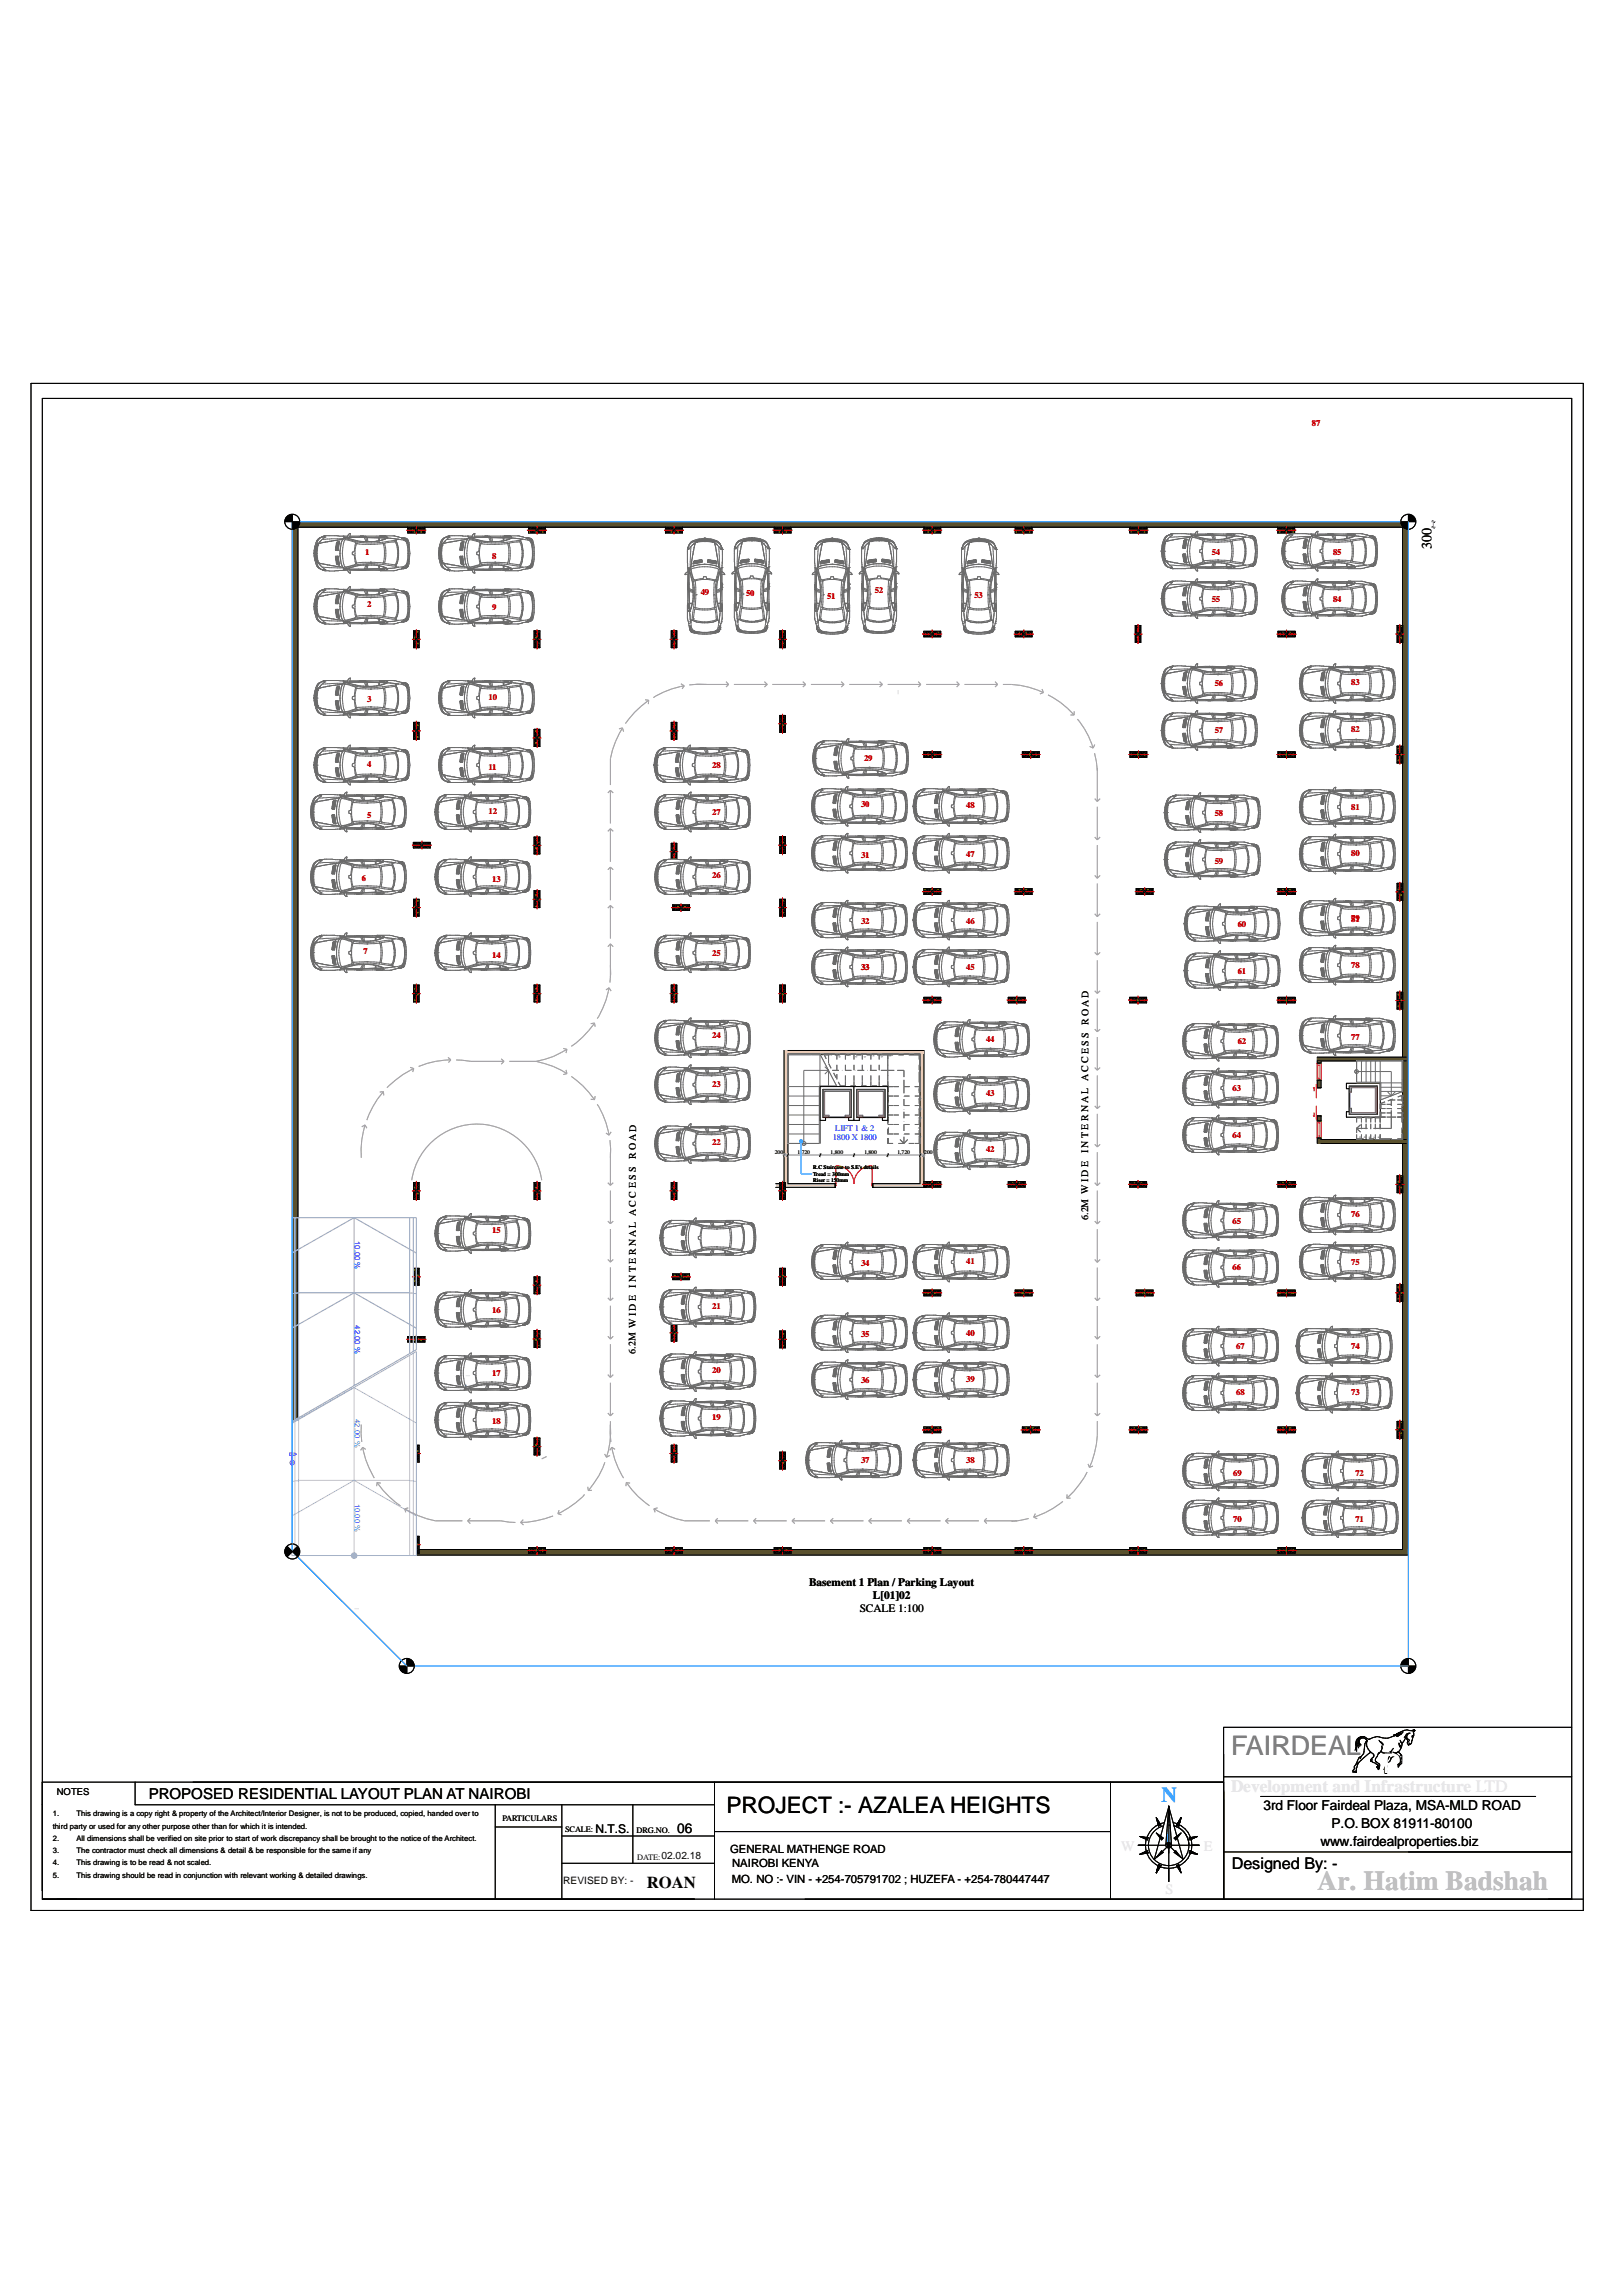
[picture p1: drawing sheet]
<svg xmlns="http://www.w3.org/2000/svg" width="297mm" height="420mm" viewBox="0 0 297 420" stroke-linecap="round" stroke-linejoin="round" font-family="sans-serif">
<defs><g id="words">
<text font-size="5" fill="#c0c0c0" x="241.1" y="346.1">Ar. Hatim Badshah</text>
<text font-size="4.9" fill="#7f7f7f" x="225.3" y="321.4">FAIRDEAL</text>
<text font-size="4.9" fill="#fff" x="253.1" y="324.7">PROPERTIES</text>
<text font-size="4.1" x="133" y="331.9">PROJECT :- AZALEA HEIGHTS</text>
<text font-size="3.9" fill="#40a5ff" x="212.6" y="329.9">N</text>
<text font-size="3.2" fill="#e8e8e8" x="225.3" y="328">Development and Infrastructure LTD</text>
<g font-size="3">
<text x="118.4" y="345.7">ROAN</text>
<text x="225.5" y="342.1">Designed By: -</text>
</g>
<text font-size="2.8" x="27.2" y="329.4">PROPOSED RESIDENTIAL LAYOUT PLAN AT NAIROBI</text>
<text font-size="2.6" x="262" y="100.5" transform="rotate(-90 262 100.5)">300</text>
<g font-size="2.5">
<text x="124" y="335.5">06</text>
<text x="231.3" y="331.4">3rd Floor Fairdeal Plaza, MSA-MLD ROAD</text>
<text x="243.7" y="334.7">P.O. BOX 81911-80100</text>
<text x="241.7" y="338">www.fairdealproperties.biz</text>
</g>
<text font-size="2.2" x="109" y="335.5">N.T.S.</text>
<g font-size="2.1">
<text x="148.1" y="290.4">Basement 1 Plan / Parking Layout</text>
<text x="159.8" y="292.7">L[01]02</text>
<text x="157.4" y="295.1">SCALE 1:100</text>
<text x="133.6" y="339.3">GENERAL MATHENGE ROAD</text>
<text x="134" y="341.9">NAIROBI KENYA</text>
<text x="133.9" y="344.7">MO. NO :- VIN - +254-705791702 ; HUZEFA - +254-780447447</text>
</g>
<g font-size="1.9">
<text x="121.1" y="340.4">02.02.18</text>
<text x="103.1" y="345">REVISED BY: -</text>
</g>
<g font-size="1.8">
<text x="199.2" y="187.6" transform="rotate(-90 199.2 187.6)">R O A D</text>
<text x="116.4" y="212.2" transform="rotate(-90 116.4 212.2)">R O A D</text>
<text x="199.2" y="211.2" transform="rotate(-90 199.2 211.2)">I N T E R N A L A C C E S S</text>
<text x="199.1" y="223.3" transform="rotate(-90 199.1 223.3)">6.2M W I D E</text>
<text x="116.4" y="235.7" transform="rotate(-90 116.4 235.7)">I N T E R N A L A C C E S S</text>
<text x="116.3" y="247.8" transform="rotate(-90 116.3 247.8)">6.2M W I D E</text>
</g>
<text font-size="1.7" x="10.4" y="328.7">NOTES</text>
<g font-size="1.6" fill="#f00">
<text x="240.1" y="78">87</text>
<text x="66.8" y="101.7">1</text>
<text x="221.8" y="101.6">54</text>
<text x="244" y="101.6">85</text>
<text x="90.1" y="102.4">8</text>
<text x="67.2" y="111">2</text>
<text x="90.1" y="111.7">9</text>
<text x="128.3" y="108.8">49</text>
<text x="136.6" y="109.1">50</text>
<text x="151.4" y="109.7">51</text>
<text x="160.1" y="108.5">52</text>
<text x="178.4" y="109.4">53</text>
<text x="221.8" y="110.2">55</text>
<text x="244" y="110.3">84</text>
<text x="222.3" y="125.6">56</text>
<text x="247.3" y="125.4">83</text>
<text x="67.2" y="128.5">3</text>
<text x="89.4" y="128.1">10</text>
<text x="222.3" y="134.2">57</text>
<text x="247.3" y="134">82</text>
<text x="67.2" y="140.5">4</text>
<text x="89.4" y="141">11</text>
<text x="130.3" y="140.7">28</text>
<text x="158.2" y="139.4">29</text>
<text x="67.2" y="149.7">5</text>
<text x="89.4" y="149.1">12</text>
<text x="130.3" y="149.3">27</text>
<text x="157.6" y="147.7">30</text>
<text x="176.8" y="148">48</text>
<text x="222.3" y="149.4">58</text>
<text x="247.3" y="148.2">81</text>
<text x="66.2" y="161.2">6</text>
<text x="90.1" y="161.5">13</text>
<text x="130.3" y="160.8">26</text>
<text x="157.6" y="157">31</text>
<text x="176.8" y="156.9">47</text>
<text x="222.3" y="158.2">59</text>
<text x="247.3" y="156.7">80</text>
<text x="157.6" y="169.1">32</text>
<text x="176.8" y="169.2">46</text>
<text x="226.5" y="169.8">60</text>
<text x="247.3" y="168.6">79</text>
<text x="247.3" y="168.9">81</text>
<text x="66.5" y="174.7">7</text>
<text x="90.1" y="175.4">14</text>
<text x="130.3" y="175">25</text>
<text x="157.6" y="177.5">33</text>
<text x="176.8" y="177.5">45</text>
<text x="226.5" y="178.4">61</text>
<text x="247.3" y="177.2">78</text>
<text x="130.3" y="190.1">24</text>
<text x="180.5" y="190.7">44</text>
<text x="226.5" y="191.1">62</text>
<text x="247.3" y="190.5">77</text>
<text x="130.3" y="199">23</text>
<text x="180.5" y="200.6">43</text>
<text x="225.6" y="199.8">63</text>
<text x="130.3" y="209.7">22</text>
<text x="225.6" y="208.3">64</text>
<text x="180.5" y="210.8">42</text>
<text x="90.1" y="225.8">15</text>
<text x="225.6" y="224.1">65</text>
<text x="247.3" y="222.8">76</text>
<text x="157.6" y="231.7">34</text>
<text x="176.8" y="231.5">41</text>
<text x="225.6" y="232.5">66</text>
<text x="247.3" y="231.6">75</text>
<text x="130.3" y="239.7">21</text>
<text x="90.1" y="240.4">16</text>
<text x="157.6" y="244.7">35</text>
<text x="176.8" y="244.6">40</text>
<text x="90.1" y="251.8">17</text>
<text x="130.3" y="251.4">20</text>
<text x="226.3" y="247">67</text>
<text x="247.3" y="247">74</text>
<text x="157.6" y="253.3">36</text>
<text x="176.8" y="253.1">39</text>
<text x="226.3" y="255.4">68</text>
<text x="247.3" y="255.4">73</text>
<text x="90.1" y="260.6">18</text>
<text x="130.3" y="260">19</text>
<text x="157.6" y="267.9">37</text>
<text x="176.8" y="267.9">38</text>
<text x="225.7" y="270.1">69</text>
<text x="248.1" y="270.1">72</text>
<text x="225.7" y="278.6">70</text>
<text x="248.1" y="278.6">71</text>
</g>
<g font-size="1.6" fill="#55f">
<text x="152.4" y="208.7">1800 X 1800</text>
<text x="152.9" y="207">LIFT 1 &amp; 2</text>
</g>
<g font-size="1.5">
<text x="91.9" y="333.4">PARTICULARS</text>
<text x="103.4" y="335.4">SCALE:</text>
<text x="116.5" y="335.5">DRG.NO.</text>
<text x="116.6" y="340.4">DATE:</text>
</g>
<g font-size="1.4" fill="#55f">
<text x="64.9" y="227.2" transform="rotate(90 64.9 227.2)">10.00 %</text>
<text x="64.9" y="242.7" transform="rotate(90 64.9 242.7)">42.00 %</text>
<text x="64.9" y="259.8" transform="rotate(90 64.9 259.8)">42.00 %</text>
<text x="64.9" y="275.3" transform="rotate(90 64.9 275.3)">10.00 %</text>
</g>
<g font-size="1.4">
<text x="9.7" y="332.5">1.</text>
<text x="9.7" y="334.8">third party or used for any other purpose other than for which it is intended.</text>
<text x="14" y="332.5">This drawing is a copy right &amp; property of the Architect/Interior Designer, is not to be produced, copied, handed over to</text>
<text x="9.7" y="337">2.</text>
<text x="9.7" y="339.3">3.</text>
<text x="9.7" y="341.5">4.</text>
<text x="14" y="337">All dimensions shall be verified on site prior to start of work discrepancy shall be brought to the notice of the Architect.</text>
<text x="14" y="339.3">The contractor must check all dimensions &amp; detail &amp; be responsible for the same if any</text>
<text x="14" y="341.5">This drawing is to be read &amp; not scaled.</text>
<text x="9.7" y="343.7">5.</text>
<text x="14" y="343.7">This drawing should be read in conjunction with relevant working &amp; detailed drawings.</text>
</g>
<g font-size="1">
<text x="141.8" y="211.3">200</text>
<text x="146" y="211.3">1,720</text>
<text x="148.8" y="214">R.C Staircase to S.E's details</text>
<text x="148.8" y="215.2">Tread = 300mm</text>
<text x="152" y="211.3">1,800</text>
<text x="158.2" y="211.3">1,800</text>
<text x="164.3" y="211.3">1,720</text>
<text x="169.2" y="211.3">200</text>
<text x="148.8" y="216.4">Riser = 150mm</text>
</g>
<g font-size=".5" fill="#6a6a6a">
<text x="150.4" y="193" transform="rotate(90 150.4 193)">8</text>
<text x="152" y="193" transform="rotate(90 152 193)">9</text>
<text x="153.5" y="193" transform="rotate(90 153.5 193)">10</text>
<text x="155.1" y="193" transform="rotate(90 155.1 193)">11</text>
<text x="156.6" y="193" transform="rotate(90 156.6 193)">12</text>
<text x="158.2" y="193" transform="rotate(90 158.2 193)">13</text>
<text x="159.7" y="193" transform="rotate(90 159.7 193)">14</text>
<text x="161.2" y="193" transform="rotate(90 161.2 193)">15</text>
<text x="162.8" y="193" transform="rotate(90 162.8 193)">16</text>
<text x="248.3" y="194.1" transform="rotate(90 248.3 194.1)">1</text>
<text x="249.1" y="194.1" transform="rotate(90 249.1 194.1)">2</text>
<text x="250" y="194.1" transform="rotate(90 250 194.1)">3</text>
<text x="250.9" y="194.1" transform="rotate(90 250.9 194.1)">4</text>
<text x="251.7" y="194.1" transform="rotate(90 251.7 194.1)">5</text>
<text x="252.6" y="194.1" transform="rotate(90 252.6 194.1)">6</text>
<text x="144.1" y="203.7">4</text>
<text x="144.1" y="201.9">5</text>
<text x="144.1" y="200.2">6</text>
<text x="144.1" y="198.5">7</text>
<text x="168.4" y="199.3" transform="rotate(-180 168.4 199.3)">1</text>
<text x="168.4" y="201.1" transform="rotate(-180 168.4 201.1)">1</text>
<text x="168.4" y="202.8" transform="rotate(-180 168.4 202.8)">1</text>
<text x="168.6" y="199.3" transform="rotate(-180 168.6 199.3)">7</text>
<text x="168.6" y="201.1" transform="rotate(-180 168.6 201.1)">8</text>
<text x="168.6" y="202.8" transform="rotate(-180 168.6 202.8)">9</text>
<text x="256.7" y="198.2" transform="rotate(-180 256.7 198.2)">7</text>
<text x="256.7" y="199" transform="rotate(-180 256.7 199)">8</text>
<text x="256.7" y="199.8" transform="rotate(-180 256.7 199.8)">9</text>
<text x="256.7" y="200.5" transform="rotate(-180 256.7 200.5)">1</text>
<text x="256.7" y="202.1" transform="rotate(-180 256.7 202.1)">1</text>
<text x="256.7" y="202.9" transform="rotate(-180 256.7 202.9)">1</text>
<text x="256.7" y="203.7" transform="rotate(-180 256.7 203.7)">1</text>
<text x="256.9" y="200.5" transform="rotate(-180 256.9 200.5)">0</text>
<text x="256.9" y="201.3" transform="rotate(-180 256.9 201.3)">1</text>
<text x="256.9" y="202.1" transform="rotate(-180 256.9 202.1)">2</text>
<text x="256.9" y="202.9" transform="rotate(-180 256.9 202.9)">3</text>
<text x="256.9" y="203.7" transform="rotate(-180 256.9 203.7)">4</text>
<text x="144.1" y="208.9">1</text>
<text x="144.1" y="207.1">2</text>
<text x="144.1" y="205.4">3</text>
<text x="168.4" y="204.6" transform="rotate(-180 168.4 204.6)">2</text>
<text x="168.4" y="206.3" transform="rotate(-180 168.4 206.3)">2</text>
<text x="168.6" y="204.6" transform="rotate(-180 168.6 204.6)">0</text>
<text x="168.6" y="206.3" transform="rotate(-180 168.6 206.3)">1</text>
<text x="168.6" y="208" transform="rotate(-180 168.6 208)">2</text>
<text x="249.1" y="208.6" transform="rotate(-90 249.1 208.6)">20</text>
<text x="250" y="208.6" transform="rotate(-90 250 208.6)">19</text>
<text x="250.9" y="208.6" transform="rotate(-90 250.9 208.6)">18</text>
<text x="251.7" y="208.6" transform="rotate(-90 251.7 208.6)">17</text>
<text x="252.6" y="208.6" transform="rotate(-90 252.6 208.6)">16</text>
<text x="256.7" y="204.5" transform="rotate(-180 256.7 204.5)">1</text>
<text x="256.9" y="204.5" transform="rotate(-180 256.9 204.5)">5</text>
</g>
</g></defs>
<path d="M208.6 339.5l1.5-.7 .1 .4zM216.2 332.8l-.5 1.5-.4-.2zM212 341.3l.5 .2-.9 1.4z" fill="#000"/>
<g fill="#40a5ff">
<path d="M213.9 333.6h.2l.1 .5h-.3z" fill-rule="evenodd"/>
<path d="M213.7 333.6h.2v.5h-.2z" fill-rule="evenodd"/>
</g>
<path d="M211.6 332.8l.9 1.3-.5 .2zM214.9 339.1l.3-.3 1 1.3zM214.9 336.5l1.3-.9-1 1.2zM217.6 336.5l1.6-.3-1.4 .6zM217.8 338.8l1.4 .7-1.6-.3zM212.6 338.8l.3 .3-1.3 1zM212 341.3l.5 .2-.9 1.4zM215.3 341.5l.4-.2 .5 1.6z" fill="#000"/>
<g fill="#40a5ff">
<path d="M213.9 334.1h.3l.2 3.6-.1-.2-.4-.2z" fill-rule="evenodd"/>
<path d="M213.7 334.1h.2v3.2l-.2 .1-.3 .3z" fill-rule="evenodd"/>
</g>
<path d="M213.9 330.6v3" fill="none" stroke="#40a5ff" stroke-width=".42"/>
<path d="M208.6 336.2l1.6 .3-.1 .3zM208.6 339.5l1.5-.7 .1 .4zM211.6 335.6l1.3 .9-.3 .3zM216.2 332.8l-.5 1.5-.4-.2zM212 341.3l.5 .2-.9 1.4z" fill="#000"/>
<g fill="#40a5ff">
<path d="M213.9 333.6h.2l.1 .5h-.3z" fill-rule="evenodd"/>
<path d="M213.7 333.6h.2v.5h-.2z" fill-rule="evenodd"/>
</g>
<path d="M211.6 332.8l.9 1.3-.5 .2zM214.9 339.1l.3-.3 1 1.3zM214.9 336.5l1.3-.9-1 1.2zM217.6 336.5l1.6-.3-1.4 .6zM217.8 338.8l1.4 .7-1.6-.3zM212.6 338.8l.3 .3-1.3 1zM212 341.3l.5 .2-.9 1.4zM215.3 341.5l.4-.2 .5 1.6z" fill="#000"/>
<g fill="#40a5ff">
<path d="M213.9 334.1h.3l.2 3.6-.1-.2-.4-.2z" fill-rule="evenodd"/>
<path d="M213.7 334.1h.2v3.2l-.2 .1-.3 .3z" fill-rule="evenodd"/>
</g>
<path d="M213.9 330.6v3" fill="none" stroke="#40a5ff" stroke-width=".42"/>
<path d="M208.6 336.2l1.6 .3-.1 .3zM208.6 339.5l1.5-.7 .1 .4zM211.6 335.6l1.3 .9-.3 .3z" fill="#000"/>
<g fill="#dad1ae">
<path d="M142 216.7h.7v.7h-.7z"/>
<path d="M143.7 216.7h9.2v.7h-9.2z"/>
<path d="M159.7 216.7h9.4v.7h-9.4z"/>
<path d="M169.1 217.3l.5 .1z"/>
</g>
<path d="M142 217.4h.7M142 216.7h.7M144.2 216.7h8.7v.7h-9.2M168.4 216.7h-8.7v.7h9.9" fill="none" stroke="#000" stroke-width=".18"/>
<path d="M153 213.4a3.3 3.3 0 0 1 3.3 3.3 3.3 3.3 0 0 1 3.3-3.3" fill="none" stroke="#f60" stroke-width=".18"/>
<g fill="#fff">
<path d="M152.9 216.7h.1v.4h-.1z"/>
<path d="M159.6 216.7h.1v.4h-.1z"/>
</g>
<path d="M153 213.4v3.7h-.1v-.4h.1M159.6 213.4v3.7h.1v-.4h-.1" fill="none" stroke="#f60" stroke-width=".18"/>
<path d="M152.7 216.7h.2v.7h-.2M159.9 216.7h-.2v.7h.2" fill="none" stroke="#000" stroke-width=".18"/>
<path d="M53.5 95.5h204.3l-1.1 1h-202.2z" fill-rule="evenodd" fill="#5a512e"/>
<path d="M53.5 95.5h204.3M54.5 96.5h20.1M77.8 96.5h18.9M99.8 96.5h22M124.9 96.5h16.8M144.8 96.5h24.3M172.2 96.5h13.6M188.9 96.5h17.9M209.9 96.5h23.9M236.9 96.5h19.8" fill="none" stroke="#000" stroke-width=".18"/>
<path d="M256.7 96.5l1.1-1v189.2l-1.1-1z" fill-rule="evenodd" fill="#5a512e"/>
<path d="M256.7 96.5v187.2M257.8 95.5v189.2" fill="none" stroke="#000" stroke-width=".18"/>
<path d="M53.5 283.7h22.2v.7h1v-.7h20v.7h3.1v-.7h22v.7h3.1v-.7h16.8v.7h3.1v-.7h24.3v.7h3.1v-.7h13.6v.7h3.1v-.7h17.9v.7h3v-.7h24.1v.7h3.1v-.7h19.7l1.1 1h-204.3z" fill-rule="evenodd" fill="#5a512e"/>
<path d="M53.5 283.7h22.2M53.5 284.7h204.3M76.7 283.7h20M99.8 283.7h22M124.9 283.7h16.8M144.8 283.7h24.3M172.2 283.7h13.6M188.9 283.7h17.9M209.8 283.7h24.1M237 283.7h19.7" fill="none" stroke="#000" stroke-width=".18"/>
<path d="M53.5 95.5l1 1v187.6h-1z" fill-rule="evenodd" fill="#5a512e"/>
<path d="M53.5 95.5v188.6M54.5 96.5v187.6" fill="none" stroke="#000" stroke-width=".18"/>
<path d="M143.5 192.3l.7 .7v23.5h-.7z" fill-rule="evenodd" fill="#dad1ae"/>
<path d="M143.7 216.5h.5v.2h-.5z" fill="#dad1ae"/>
<path d="M143.5 192.3v24.2M144.2 193v23.7" fill="none" stroke="#000" stroke-width=".18"/>
<path d="M169.1 192.3v24h-.7v-23.3z" fill-rule="evenodd" fill="#dad1ae"/>
<path d="M168.4 216.3h.7v.4h-.7z" fill="#dad1ae"/>
<path d="M168.4 193v23.7M169.1 192.3v24" fill="none" stroke="#000" stroke-width=".18"/>
<path d="M143.5 192.3h25.6l-.7 .7h-24.2z" fill-rule="evenodd" fill="#dad1ae"/>
<path d="M143.5 192.3h25.6M144.2 193h24.2" fill="none" stroke="#000" stroke-width=".18"/>
<path d="M256.7 304.4h1.1v.6h-1.1z" fill="#5a512e"/>
<path d="M256.7 304.4v.6M257.8 304.4v.6" fill="none" stroke="#000" stroke-width=".18"/>
<path d="M241.1 193.5h16.3v.7h-15.6z" fill-rule="evenodd" fill="#5a512e"/>
<path d="M241.1 193.5h16.3M241.8 194.2h15.6" fill="none" stroke="#000" stroke-width=".18"/>
<path d="M241.1 193.5l.7 .7v.4h-.7z" fill-rule="evenodd" fill="#5a512e"/>
<g fill="#5a512e">
<path d="M241.1 208.3h.7v1h-.7z"/>
<path d="M241.1 197.7h.7v1.4h-.7z"/>
<path d="M241.1 204.3h.7v.9h-.7z"/>
</g>
<g fill="#fff">
<path d="M241.1 194.6h.7v3.1h-.7z"/>
<path d="M241.1 205.2h.7v3.1h-.7z"/>
</g>
<path d="M241.1 197.7h.7v1.4h-.7zM241.1 193.5v1.1h.7v-.4M241.1 204.3h.7v.9h-.7zM241.8 209.3h.1M241.8 208.6v-.3h-.7v1" fill="none" stroke="#000" stroke-width=".18"/>
<path d="M241.1 194.6v3.1M241.8 194.6v3.1" fill="none" stroke="#f60" stroke-width=".18"/>
<g fill="#fff">
<path d="M241.1 194.6h.3v.4h-.3z"/>
<path d="M241.1 197.4h.3v.3h-.3z"/>
<path d="M241.1 195h.3v2.4h-.3z"/>
</g>
<path d="M241.1 195h.3M241.1 194.6v3.1M241.1 197.4h.3M241.4 194.6v3.1M241.1 205.2v3.1M241.8 205.2v3.1" fill="none" stroke="#f60" stroke-width=".18"/>
<path d="M241.1 194.6h.7M241.1 197.7h.7" fill="none" stroke="#000" stroke-width=".18"/>
<g fill="#fff">
<path d="M241.1 205.2h.3v.4h-.3z"/>
<path d="M241.1 208h.3v.3h-.3z"/>
<path d="M241.1 205.6h.3v2.4h-.3z"/>
</g>
<path d="M240.5 199.1v.7M240.5 199.1l-.2 .1M240.5 199.1l.2 .1M240.9 198.5v2.5M240.3 204.2l.2 .2M240.5 203.7v.7M240.7 204.2l-.2 .2M240.9 202.4v2.6M241.1 205.6h.3M241.1 205.2v3.1M241.1 208h.3M241.4 205.2v3.1" fill="none" stroke="#f60" stroke-width=".18"/>
<path d="M241.1 199.1h.7M241.1 205.2h.7M241.1 208.3h.7M241.1 204.3h.7" fill="none" stroke="#000" stroke-width=".18"/>
<path d="M241.8 208.6h15.6v.7h-15.6z" fill="#5a512e"/>
<path d="M241.8 208.6h15.6M241.8 209.3h15.6" fill="none" stroke="#000" stroke-width=".18"/>
<g fill="#dad1ae">
<path d="M142 216.7h.7v.7h-.7z"/>
<path d="M143.7 216.7h9.2v.7h-9.2z"/>
<path d="M159.7 216.7h9.4v.7h-9.4z"/>
<path d="M169.1 217.3l.5 .1z"/>
</g>
<path d="M142 217.4h.7M142 216.7h.7M144.2 216.7h8.7v.7h-9.2M168.4 216.7h-8.7v.7h9.9" fill="none" stroke="#000" stroke-width=".18"/>
<path d="M153 213.4a3.3 3.3 0 0 1 3.3 3.3 3.3 3.3 0 0 1 3.3-3.3" fill="none" stroke="#f60" stroke-width=".18"/>
<g fill="#fff">
<path d="M152.9 216.7h.1v.4h-.1z"/>
<path d="M159.6 216.7h.1v.4h-.1z"/>
</g>
<path d="M153 213.4v3.7h-.1v-.4h.1M159.6 213.4v3.7h.1v-.4h-.1" fill="none" stroke="#f60" stroke-width=".18"/>
<path d="M152.7 216.7h.2v.7h-.2M159.9 216.7h-.2v.7h.2" fill="none" stroke="#000" stroke-width=".18"/>
<path d="M53.5 95.5h204.3v1h-204.3z" fill-rule="evenodd" fill="#5a512e"/>
<path d="M53.5 95.5h204.3M54.5 96.5h20.1M77.8 96.5h18.9M99.8 96.5h22M124.9 96.5h16.8M144.8 96.5h24.3M172.2 96.5h13.6M188.9 96.5h17.9M209.9 96.5h23.9M236.9 96.5h19.8" fill="none" stroke="#000" stroke-width=".18"/>
<path d="M256.7 95.5h1.1v188.7h-1.1z" fill="#5a512e"/>
<path d="M256.7 96.5v187.2M257.8 95.5v188.7" fill="none" stroke="#000" stroke-width=".18"/>
<path d="M53.5 283.7h22.2v.7h1v-.7h20v.7h3.1v-.7h22v.7h3.1v-.7h16.8v.7h3.1v-.7h24.3v.7h3.1v-.7h13.6v.7h3.1v-.7h17.9v.7h3v-.7h24.1v.7h3.1v-.7h20.8v1h-204.3z" fill-rule="evenodd" fill="#5a512e"/>
<path d="M53.5 283.7h22.2M53.5 284.7h204.3M76.7 283.7h20M99.8 283.7h22M124.9 283.7h16.8M144.8 283.7h24.3M172.2 283.7h13.6M188.9 283.7h17.9M209.8 283.7h24.1M237 283.7h19.7" fill="none" stroke="#000" stroke-width=".18"/>
<path d="M53.5 95.5h1v188.6h-1z" fill="#5a512e"/>
<path d="M53.5 95.5v188.6M54.5 96.5v187.6" fill="none" stroke="#000" stroke-width=".18"/>
<g fill="#dad1ae">
<path d="M143.5 192.3h.7v24.2h-.7z"/>
<path d="M143.7 216.5h.5v.2h-.5z"/>
</g>
<path d="M143.5 192.3v24.2M144.2 192.3v24.4" fill="none" stroke="#000" stroke-width=".18"/>
<g fill="#dad1ae">
<path d="M168.4 192.3h.7v24h-.7z"/>
<path d="M168.4 216.3h.7v.4h-.7z"/>
</g>
<path d="M168.4 193v23.7M169.1 192.3v24" fill="none" stroke="#000" stroke-width=".18"/>
<path d="M144.2 192.3h24.9v.7h-24.9z" fill="#dad1ae"/>
<path d="M144.2 193h24.2M144.2 192.3h24.9" fill="none" stroke="#000" stroke-width=".18"/>
<path d="M256.7 304.4h1.1v.6h-1.1z" fill="#5a512e"/>
<path d="M256.7 304.4v.6M257.8 304.4v.6" fill="none" stroke="#000" stroke-width=".18"/>
<path d="M241.1 193.5h16.3v.7h-16.3z" fill="#5a512e"/>
<path d="M241.1 193.5h16.3M241.1 194.2h16.3" fill="none" stroke="#000" stroke-width=".18"/>
<g fill="#5a512e">
<path d="M241.1 194.2h.7v.4h-.7z"/>
<path d="M241.1 208.3h.7v1h-.7z"/>
<path d="M241.1 197.7h.7v1.4h-.7z"/>
<path d="M241.1 204.3h.7v.9h-.7z"/>
</g>
<g fill="#fff">
<path d="M241.1 194.6h.7v3.1h-.7z"/>
<path d="M241.1 205.2h.7v3.1h-.7z"/>
</g>
<path d="M241.1 197.7h.7v1.4h-.7zM241.1 194.2v.4h.7v-.4M241.1 204.3h.7v.9h-.7zM241.8 209.3h.1M241.8 208.6v-.3h-.7v1" fill="none" stroke="#000" stroke-width=".18"/>
<path d="M241.1 194.6v3.1M241.8 194.6v3.1" fill="none" stroke="#f60" stroke-width=".18"/>
<g fill="#fff">
<path d="M241.1 194.6h.3v.4h-.3z"/>
<path d="M241.1 197.4h.3v.3h-.3z"/>
<path d="M241.1 195h.3v2.4h-.3z"/>
</g>
<path d="M241.1 195h.3M241.1 194.6v3.1M241.1 197.4h.3M241.4 194.6v3.1M241.1 205.2v3.1M241.8 205.2v3.1" fill="none" stroke="#f60" stroke-width=".18"/>
<path d="M241.1 194.6h.7M241.1 197.7h.7" fill="none" stroke="#000" stroke-width=".18"/>
<g fill="#fff">
<path d="M241.1 205.2h.3v.4h-.3z"/>
<path d="M241.1 208h.3v.3h-.3z"/>
<path d="M241.1 205.6h.3v2.4h-.3z"/>
</g>
<path d="M240.5 199.1v.7M240.5 199.1l-.2 .1M240.5 199.1l.2 .1M240.9 198.5v2.5M240.3 204.2l.2 .2M240.5 203.7v.7M240.7 204.2l-.2 .2M240.9 202.4v2.6M241.1 205.6h.3M241.1 205.2v3.1M241.1 208h.3M241.4 205.2v3.1" fill="none" stroke="#f60" stroke-width=".18"/>
<path d="M241.1 199.1h.7M241.1 205.2h.7M241.1 208.3h.7M241.1 204.3h.7" fill="none" stroke="#000" stroke-width=".18"/>
<path d="M241.8 208.6h15.6v.7h-15.6z" fill="#5a512e"/>
<g fill="none" stroke="#000" stroke-width=".18">
<path d="M74.6 96.5h3.2v1.1h-3.2zM96.7 96.5h3.1v1.1h-3.1zM121.8 96.5h3.1v1.1h-3.1zM141.7 96.5h3.1v1.1h-3.1zM169.1 96.5h3.1v1.1h-3.1zM185.8 96.5h3.1v1.1h-3.1zM206.8 96.5h3.1v1.1h-3.1zM233.8 96.5h3.1v1.1h-3.1zM75.7 115.5h1v3.1h-1zM97.7 115.5h1.1v3.1h-1.1zM122.9 115.5h1v3.1h-1zM142.7 115.5h1v3.1h-1z"/>
<path d="M169.1 115.6h3.1v1h-3.1zM185.8 115.6h3.1v1h-3.1zM207.8 114.5h1v3.1h-1zM233.9 115.6h3.1v1h-3.1zM255.7 114.5h1v3.1h-1zM75.7 132.2h1v3.1h-1zM97.7 133.5h1.1v3.2h-1.1zM122.9 132.2h1v3.1h-1zM142.7 131h1v3.1h-1zM169.1 137.6h3.1v1h-3.1zM187.1 137.6h3.1v1h-3.1zM206.8 137.6h3.1v1h-3.1z"/>
<path d="M233.9 137.6h3.1v1h-3.1zM255.7 136.6h1v3.1h-1zM75.6 154.2h3.1v1h-3.1zM97.7 153.2h1.1v3.1h-1.1zM122.9 154.4h1v3.1h-1zM142.7 153.2h1v3.1h-1zM75.7 164.6h1v3.1h-1zM97.7 163.1h1.1v3.1h-1.1zM123.1 165.7h3.1v1h-3.1zM142.7 164.6h1v3.1h-1zM169.1 162.7h3.1v1h-3.1zM185.8 162.7h3.1v1h-3.1z"/>
<path d="M207.9 162.7h3.1v1h-3.1zM233.9 162.7h3.1v1h-3.1zM255.7 161.7h1v3.1h-1zM75.7 180.3h1v3.1h-1zM97.7 180.3h1.1v3.1h-1.1zM122.9 180.3h1v3.1h-1zM142.7 180.3h1v3.1h-1zM169.1 182.6h3.1v1h-3.1zM184.5 182.6h3.1v1h-3.1zM206.8 182.6h3v1h-3zM233.9 182.6h3.1v1h-3.1zM255.7 181.7h1v3h-1z"/>
<path d="M75.7 216.5h1v3.1h-1zM97.7 216.5h1.1v3.1h-1.1zM122.9 216.5h1v3.1h-1zM142.7 216.5h1v3.1h-1zM169.1 216.3h3.1v1h-3.1zM184.5 216.3h3.1v1h-3.1zM206.8 216.3h3v1h-3zM233.9 216.3h3.1v1h-3.1zM241.8 208.6h15.6M241.8 209.3h15.6M255.7 215.3h1v3.1h-1zM75.7 232.2h1v3.1h-1z"/>
<path d="M97.7 233.8h1.1v3.1h-1.1zM123.1 233.2h3.1v1.1h-3.1zM142.7 232.2h1v3.1h-1zM169.1 236.2h3.1v1h-3.1zM185.8 236.2h3.1v1h-3.1zM207.9 236.2h3.1v1h-3.1zM233.9 236.2h3.1v1h-3.1zM255.7 235.2h1v3.1h-1zM74.6 244.7h3.2v1h-3.2zM97.7 243.6h1.1v3.1h-1.1zM122.9 242.4h1v3.1h-1zM142.7 243.7h1v3.1h-1z"/>
<path d="M75.7 264.6h1v3.1h-1zM97.7 263.3h1.1v3.1h-1.1zM122.9 264.6h1v3.1h-1zM142.7 265.9h1v3h-1zM169.1 261.2h3.1v1.1h-3.1zM187.1 261.2h3.1v1.1h-3.1zM206.8 261.2h3.1v1.1h-3.1zM233.9 261.2h3.1v1.1h-3.1zM255.7 260.2h1v3.1h-1zM75.7 281.3h1v3.1h-1zM96.7 283.3h3.1v1.1h-3.1zM121.8 283.3h3.1v1.1h-3.1z"/>
<path d="M141.7 283.3h3.1v1.1h-3.1zM169.1 283.3h3.1v1.1h-3.1zM185.8 283.3h3.1v1.1h-3.1zM206.8 283.3h3v1.1h-3zM233.9 283.3h3.1v1.1h-3.1z"/>
</g>
<g fill="#000">
<path d="M74.6 96.5h3.2v1.1h-3.2zM96.7 96.5h3.1v1.1h-3.1zM121.8 96.5h3.1v1.1h-3.1zM141.7 96.5h3.1v1.1h-3.1zM169.1 96.5h3.1v1.1h-3.1zM185.8 96.5h3.1v1.1h-3.1zM206.8 96.5h3.1v1.1h-3.1zM233.8 96.5h3.1v1.1h-3.1zM75.7 115.5h1v3.1h-1zM97.7 115.5h1.1v3.1h-1.1zM122.9 115.5h1v3.1h-1zM142.7 115.5h1v3.1h-1z"/>
<path d="M169.1 115.6h3.1v1h-3.1zM185.8 115.6h3.1v1h-3.1zM207.8 114.5h1v3.1h-1zM233.9 115.6h3.1v1h-3.1zM255.7 114.5h1v3.1h-1zM75.7 132.2h1v3.1h-1zM97.7 133.5h1.1v3.2h-1.1zM122.9 132.2h1v3.1h-1zM142.7 131h1v3.1h-1zM169.1 137.6h3.1v1h-3.1zM187.1 137.6h3.1v1h-3.1zM206.8 137.6h3.1v1h-3.1z"/>
<path d="M233.9 137.6h3.1v1h-3.1zM255.7 136.6h1v3.1h-1zM75.6 154.2h3.1v1h-3.1zM97.7 153.2h1.1v3.1h-1.1zM122.9 154.4h1v3.1h-1zM142.7 153.2h1v3.1h-1zM75.7 164.6h1v3.1h-1zM97.7 163.1h1.1v3.1h-1.1zM123.1 165.7h3.1v1h-3.1zM142.7 164.6h1v3.1h-1zM169.1 162.7h3.1v1h-3.1zM185.8 162.7h3.1v1h-3.1z"/>
<path d="M207.9 162.7h3.1v1h-3.1zM233.9 162.7h3.1v1h-3.1zM255.7 161.7h1v3.1h-1zM75.7 180.3h1v3.1h-1zM97.7 180.3h1.1v3.1h-1.1zM122.9 180.3h1v3.1h-1zM142.7 180.3h1v3.1h-1zM169.1 182.6h3.1v1h-3.1zM184.5 182.6h3.1v1h-3.1zM206.8 182.6h3v1h-3zM233.9 182.6h3.1v1h-3.1zM255.7 181.7h1v3h-1z"/>
<path d="M75.7 216.5h1v3.1h-1zM97.7 216.5h1.1v3.1h-1.1zM122.9 216.5h1v3.1h-1zM142.7 216.5h1v3.1h-1zM169.1 216.3h3.1v1h-3.1zM184.5 216.3h3.1v1h-3.1zM206.8 216.3h3v1h-3zM233.9 216.3h3.1v1h-3.1zM255.7 215.3h1v3.1h-1zM75.7 232.2h1v3.1h-1zM97.7 233.8h1.1v3.1h-1.1zM123.1 233.2h3.1v1.1h-3.1z"/>
<path d="M142.7 232.2h1v3.1h-1zM169.1 236.2h3.1v1h-3.1zM185.8 236.2h3.1v1h-3.1zM207.9 236.2h3.1v1h-3.1zM233.9 236.2h3.1v1h-3.1zM255.7 235.2h1v3.1h-1zM74.6 244.7h3.2v1h-3.2zM97.7 243.6h1.1v3.1h-1.1zM122.9 242.4h1v3.1h-1zM142.7 243.7h1v3.1h-1zM75.7 264.6h1v3.1h-1zM97.7 263.3h1.1v3.1h-1.1z"/>
<path d="M122.9 264.6h1v3.1h-1zM142.7 265.9h1v3h-1zM169.1 261.2h3.1v1.1h-3.1zM187.1 261.2h3.1v1.1h-3.1zM206.8 261.2h3.1v1.1h-3.1zM233.9 261.2h3.1v1.1h-3.1zM255.7 260.2h1v3.1h-1zM75.7 281.3h1v3.1h-1zM96.7 283.3h3.1v1.1h-3.1zM121.8 283.3h3.1v1.1h-3.1zM141.7 283.3h3.1v1.1h-3.1zM169.1 283.3h3.1v1.1h-3.1z"/>
<path d="M185.8 283.3h3.1v1.1h-3.1zM206.8 283.3h3v1.1h-3zM233.9 283.3h3.1v1.1h-3.1z"/>
</g>
<g fill="none" stroke="#9f9f00" stroke-width=".18">
<path d="M74.6 97.4v.1M74.8 97.5h.1M74.9 96.8h.1M75.1 97h.1M75.1 96.6h.1M75.2 97.4h-.1M75.2 97.1h.1M75.4 96.9h.1M75.5 97.4h.1M75.5 97h.1M75.5 96.6h.1M75.7 97.2h.1"/>
<path d="M75.9 97.3v.2h-.2zM76 97.5h.1M76.1 96.8v.1M76.2 97.4h.1M76.2 97h.1M76.2 96.6h.1M76.3 96.6h.1M76.4 97.1h.1M76.6 97.4h.1M76.6 97h.1M76.6 96.6h.1M76.6 96.9h.1"/>
<path d="M76.7 97.4h.1M76.9 97.2h.1M77.1 97.3l.1 .2h-.2zM77.2 97.4h.1M77.2 97h.1M77.2 96.6h.1M77.2 97.5h.1M77.3 96.8v.1M77.5 96.6h.1M77.6 97.1h.1M77.6 97.4h.1M77.6 97h.1"/>
<path d="M77.6 96.6h.1M96.8 97.4h.1M96.8 97h.1M96.8 96.6h.1M96.9 97.3l.1 .2h-.2zM97 97.5h.1M97.1 96.8h.1M97.2 97.4h.1M97.2 97h.1M97.2 96.6h.1M97.3 96.6h.1M97.4 97.1h.1"/>
<path d="M97.6 96.9h.1M97.7 97.4h.1M97.8 97.4h.1M97.8 97h.1M97.8 96.6h.1M97.9 97.2h.1M98.1 97.3l.1 .2h-.2zM98.2 97.5h.1M98.2 97.4h.1M98.2 97h.1M98.2 96.6h.1M98.3 96.8v.1"/>
<path d="M98.5 96.6h.1M98.6 97.1h.1M98.8 96.9h.1M98.8 97.4h.1M98.8 97h.1M98.8 96.6h.1M99.1 97.2h.1M99.2 97.4h.1M99.2 97h.1M99.2 96.6h.1M99.4 97.3v.2h-.2zM99.4 97.5h.1"/>
<path d="M99.4 96.8v.1M99.6 96.6h.1M99.7 97.1h.1M121.9 97.1h.1M121.9 97.4h.1M121.9 97h.1M121.9 96.6h.1M122.1 96.9h.1M122.2 97.4h.1M122.4 97.2h.1M122.6 97.4h.1M122.6 97h.1"/>
<path d="M122.6 96.6h.1M122.7 97.5h.1M122.7 96.8v.1M122.9 97.3l.1 .2h-.2zM122.9 96.6h.1M123 97.4h.1M123 97h.1M123 96.6h.1M123 97.1h.1M123.2 96.9h.1M123.3 97.4h.1M123.5 97.2h.1"/>
<path d="M123.6 97.4h.1M123.6 97h.1M123.6 96.6h.1M123.8 97.5h.1M123.9 96.8v.1M124 97.4h.1M124 97h.1M124 96.6h.1M124.1 97.3l.1 .2h-.2zM124.1 96.6h.1M124.2 97.1h.1M124.4 96.9h.1"/>
<path d="M124.5 97.4v.1M124.6 97.4h.1M124.6 97h.1M124.6 96.6h.1M124.7 97.2h.1M141.7 97.1h.1M141.9 96.9h.1M142 97.4h.1M142.2 97.4h.1M142.2 97h.1M142.2 96.6h.1M142.2 97.2h.1"/>
<path d="M142.5 97.5h.1M142.5 97.4h.1M142.5 97h.1M142.5 96.6h.1M142.6 96.8v.1M142.7 97.3v.2h-.2zM142.8 96.6h.1M142.9 97.1h.1M143.1 96.9h.1M143.1 97.4h.1M143.2 97.4h.1M143.2 97h.1"/>
<path d="M143.2 96.6h.1M143.4 97.2h.1M143.6 97.4h.1M143.6 97h.1M143.6 96.6h.1M143.6 97.5h.1M143.7 96.8v.1M143.9 97.3l.1 .2h-.2zM143.9 96.6h.1M144 97.1h.1M144.2 97.4h.1M144.2 97h.1"/>
<path d="M144.2 96.6h.1M144.2 96.9h.1M144.3 97.4v.1M144.5 97.2h.1M144.6 97.4h.1M144.6 97h.1M144.6 96.6h.1M169.3 97h.1M169.3 96.6h.1M169.3 97.5h.1M169.4 97.4h-.1M169.4 96.8h.1"/>
<path d="M169.6 96.6h.1M169.7 97.1h.1M169.9 97.3l.1 .2h-.2zM169.9 96.9h.1M170 97.4h.1M170 97h.1M170 96.6h.1M170.2 97.2h.1M170.4 97.4h.1M170.4 97h.1M170.4 96.6h.1M170.5 97.5h.1"/>
<path d="M170.6 96.8v.1M170.8 96.6h.1M170.9 97.1h.1M171 97.4h.1M171 97h.1M171 96.6h.1M171.1 96.9h.1M171.1 97.3l.1 .2h-.2zM171.2 97.4h.1M171.4 97.2h.1M171.4 97.4h.1M171.4 97h.1"/>
<path d="M171.4 96.6h.1M171.7 97.5h.1M171.7 96.8v.1M172 96.6h.1M172 97.1h.1M172 97.4h.1M172 97h.1M185.8 97.4h.1M185.8 97h.1M185.8 96.6h.1M185.9 96.6h.1M186 97.3l.1 .2h-.3z"/>
<path d="M186 97.1h.1M186.2 96.9h.1M186.3 97.4h.1M186.5 97.4h.1M186.5 97h.1M186.5 96.6h.1M186.5 97.2h.1M186.8 97.5h.1M186.9 97.4h.1M186.9 97h.1M186.9 96.6h.1M186.9 96.8v.1"/>
<path d="M187.1 96.6h.1M187.2 97.3l.1 .2h-.2zM187.2 97.1h.1M187.4 96.9h.1M187.5 97.4h.1M187.5 97h.1M187.5 96.6h.1M187.7 97.2h.1M187.9 97.4h.1M187.9 97h.1M187.9 96.6h.1M188 97.5h.1"/>
<path d="M188 96.8v.1M188.3 96.6h.1M188.3 97.1h.1M188.4 97.3l.1 .2h-.2zM188.5 97.4h.1M188.5 97h.1M188.5 96.6h.1M188.6 96.9h.1M188.6 97.4v.1M188.8 97.2h.1M206.9 96.6h.1M207 97.3l.1 .2h-.2z"/>
<path d="M207 97.1h.1M207.1 97h.1M207.1 96.6h.1M207.1 97.4h.1M207.2 96.9h.1M207.3 97.4h.1M207.5 97.4h.1M207.5 97h.1M207.5 96.6h.1M207.5 97.2h.1M207.8 97.5h.1M207.9 96.8v.1"/>
<path d="M208.1 97.4h.1M208.1 97h.1M208.1 96.6h.1M208.2 97.1h.1M208.2 97.3l.1 .2h-.2zM208.4 96.9h.1M208.4 97.4h.1M208.5 97.4h.1M208.5 97h.1M208.5 96.6h.1M208.7 97.2h.1M209 97.5h.1"/>
<path d="M209 96.8v.1M209.1 97.4h.1M209.1 97h.1M209.1 96.6h.1M209.3 96.6h.1M209.3 97.1h.1M209.5 97.3v.2h-.2zM209.5 97.4h.1M209.5 97h.1M209.5 96.6h.1M209.5 96.9h.1M209.6 97.4v.1"/>
<path d="M209.8 97.2h.1M233.9 97.4h.1M233.9 97h.1M233.9 96.6h.1M234.1 96.9h.1M234.1 97.4h.1M234.2 97.3l.1 .2h-.2zM234.3 97.4h.1M234.3 97h.1M234.3 96.6h.1M234.4 97.2h.1M234.7 97.5h.1"/>
<path d="M234.7 96.8v.1M234.9 97.4h.1M234.9 97h.1M234.9 96.6h.1M235 97.1h.1M235.2 96.9h.1M235.3 97.4h.1M235.3 97h.1M235.3 96.6h.1M235.4 97.3l.1 .2h-.2zM235.5 97.2h.1M235.8 97.5h.1"/>
<path d="M235.9 96.8v.1M236 97.4h.1M236 97h.1M236 96.6h.1M236.1 96.6h.1M236.2 97.1h.1M236.3 97.4h.1M236.3 97h.1M236.3 96.6h.1M236.4 96.9h.1M236.5 97.4v.1M236.7 97.3l.1 .2h-.2z"/>
<path d="M236.7 97.2h.1M75.7 117h.1M75.7 118.2h.1M75.7 115.8h.1M75.8 116.3h.1M75.8 117.5h.1M75.9 116.6v.2h-.2zM76 118.4h.1M76 117.3h.1M76 116.1h.1M76.1 116.6h.1M76.1 117.8h.1"/>
<path d="M76.2 117.6h.1M76.2 117.2h.1M76.2 116.8h.1M76.2 116.3h.1M76.2 116h.1M76.2 115.5h.1M76.2 118h.1M76.2 118.4h.1M76.3 117.6h.1M76.3 116.4h.1M76.4 116.9h.1M76.4 115.8h.1"/>
<path d="M76.4 118.1v.1M76.5 115.5l.1 .2h-.2zM76.5 117.7l.1 .2h-.2zM76.6 117.6h.1M76.6 117.2h.1M76.6 116.8h.1M76.6 116.3h.1M76.6 116h.1M76.6 115.5h.1M76.6 115.6h.1M76.6 118.4h.1M76.6 118h.1"/>
<path d="M76.6 117.9h.1M76.6 116.7h.1M76.7 116.1h.1M76.7 117.2v.1M76.7 118.4h.1M97.8 117.2h.1M97.8 116.8h.1M97.8 116h.1M97.8 115.5h.1M97.8 118h.1M97.8 116.3v.1M97.8 117.6h.1"/>
<path d="M97.8 118.4h.1M97.9 117h.1M97.9 118.2h.1M97.9 115.8h.1M98 116.3h.1M98 117.5h.1M98.1 116.6l.1 .2h-.2zM98.2 117.3h.1M98.2 116.1h.1M98.2 118.4v.1M98.2 117.6h.1M98.2 117.2h.1"/>
<path d="M98.2 116.8h.1M98.2 116.3h.1M98.2 116h.1M98.2 115.5h.1M98.2 118.4h.1M98.2 118h.1M98.3 116.6h.1M98.3 117.8h.1M98.5 117.6h.1M98.5 116.4h.1M98.6 116.9h.1M98.6 115.8h.1"/>
<path d="M98.6 118.1v.1M98.8 115.6l-.2 .1h.2M98.8 117.9h.1M98.8 116.7h.1M98.8 117.8l-.1-.1-.1 .2h.2M122.9 116.6l.1 .2h-.1M122.9 117.6h.1M122.9 116.4h.1M123 117.2h.1M123 116.8h.1M123 116.3h.1M123 116h.1"/>
<path d="M123 115.5h.1M123 118.4h.1M123 118h.1M123 116.9h.1M123 115.8h.1M123 118.1h.1M123.2 117.9h.1M123.2 116.7h.1M123.2 115.6h.1M123.3 116.1h.1M123.3 118.4h.1M123.3 117.2v.1"/>
<path d="M123.5 115.5l.1 .2h-.2zM123.5 117.7l.1 .2h-.2zM123.5 117h.1M123.5 115.8v.1M123.5 118.2h.1M123.6 117.6h.1M123.6 117.2h.1M123.6 116.8h.1M123.6 116.3h.1M123.6 116h.1M123.6 115.5h.1M123.6 118.4h.1"/>
<path d="M123.6 118h.1M123.6 117.5h.1M123.6 116.3v.1M123.8 117.3h.1M123.8 116.1h.1M123.8 118.4v.1M142.7 116.7v.1M142.8 117.6h.1M142.8 116.4h.1M142.9 116.9h.1M142.9 115.8h.1M142.9 118.1h.1"/>
<path d="M143.1 117.9h.1M143.1 116.7h.1M143.1 115.6h.1M143.1 116.1h.1M143.1 118.4h.1M143.1 117.2v.1M143.2 117.6h.1M143.2 117.2h.1M143.2 116.8h.1M143.2 116.3h.1M143.2 116h.1M143.2 115.5h.1"/>
<path d="M143.2 118h.1M143.2 118.4h.1M143.3 115.5l.1 .2h-.2zM143.3 117.7l.1 .2h-.2zM143.4 117h.1M143.4 115.8v.1M143.4 118.2h.1M143.4 117.5h.1M143.4 116.3v.1M143.6 117.6h.1M143.6 117.2h.1M143.6 116.8h.1"/>
<path d="M143.6 116.3h.1M143.6 116h.1M143.6 115.5h.1M143.6 118.4h.1M143.6 118h.1M143.6 116.1h.1M143.6 117.3h.1M143.6 118.4v.1M143.7 116.6h.1M143.7 117.8h.1M169.1 116.3h.1M169.2 115.6l.1 .1h-.1z"/>
<path d="M169.3 116.3h.1M169.3 116h.1M169.3 116.1h.1M169.3 116.3v.1M169.6 116.4h.1M169.7 115.8h.1M170 116.3h.1M170 116h.1M170 116.1h.1M170.2 115.8v.1M170.3 116.3h.1M170.4 116.3h.1"/>
<path d="M170.4 116h.1M170.5 115.6l-.1 .1h.2l-.1-.1M170.5 116.1h.1M170.8 116.4h.1M170.9 115.8h.1M171 116.3h.1M171 116h.1M171.2 116.1h.1M171.4 115.8h.1M171.4 116.3h.1M171.4 116h.1M171.7 116.1h.1"/>
<path d="M171.7 115.6l-.1 .1h.2l-.1-.1M172 116.4v.1M172 115.8h.1M172 116.3h.1M172 116h.1M185.8 116h.1M185.8 116.3v.1M185.9 116.4h.1M186 115.8h.1M186.3 116.1h.1M186.5 116.3h.1M186.5 116h.1"/>
<path d="M186.5 115.8h.1M186.6 115.6l.1 .1h-.2zM186.6 116.3h.1M186.8 116.1h.1M186.9 116.3h.1M186.9 116h.1M187.1 116.4h.1M187.2 115.8h.1M187.5 116.1h.1M187.5 116.3h.1M187.5 116h.1M187.7 115.8v.1"/>
<path d="M187.7 116.3h.1M187.8 115.6l-.1 .1h.2l-.1-.1M187.9 116.3h.1M187.9 116h.1M188 116.1h.1M188.3 116.4v.1M188.3 115.8h.1M188.5 116.3h.1M188.5 116h.1M188.6 116.1h.1M188.8 115.8v.1M207.8 117.3h.1"/>
<path d="M207.8 116.1h.1M207.8 115h.1M207.9 116.6h.1M207.9 115.5h.1M208.1 117.2h.1M208.1 116.8h.1M208.1 116.3h.1M208.1 116h.1M208.1 115.5h.1M208.1 115.1h.1M208.1 115.3h.1M208.1 116.4v.1"/>
<path d="M208.2 117.6h-.1M208.2 116.9h.1M208.2 115.8h.1M208.2 114.6h.1M208.2 114.5l-.1 .2 .2-.1-.1-.1M208.2 116.6l.1 .2h-.2zM208.4 115.6h.1M208.4 116.7h.1M208.4 116.1h.1M208.4 114.9h.1M208.4 117.2v.1M208.5 114.7h.1"/>
<path d="M208.5 117.6h.1M208.5 117.2h.1M208.5 116.8h.1M208.5 116.3h.1M208.5 116h.1M208.5 115.5h.1M208.5 115.1h.1M208.7 114.7h.1M208.7 117h.1M208.7 115.8h.1M208.7 115.2h.1M208.7 116.3v.1"/>
<path d="M208.7 117.5v.1M208.8 115.6v.1M234.1 116.1h.1M234.3 116.3h.1M234.3 116h.1M234.4 115.8h.1M234.7 116.1h.1M234.8 115.6l.1 .1h-.2zM234.9 116.3h.1M234.9 116h.1M234.9 116.4h.1M235 115.8h.1"/>
<path d="M235.3 116.1h.1M235.3 116.3h.1M235.3 116h.1M235.5 115.8v.1M235.6 116.3h.1M235.8 116.1h.1M236 116.3h.1M236 116h.1M236.1 115.6l.1 .1h-.2zM236.1 116.4h.1M236.2 115.8h.1M236.3 116.3h.1"/>
<path d="M236.3 116h.1M236.5 116.1h.1M236.7 115.8v.1M236.7 116.3v.1M237 116.3h.1M237 116h.1M237 116.1h.1M255.7 116.6h.1M255.7 115.5h.1M255.9 115.5v.2h-.2zM255.9 117.6h.1M255.9 116.4v.1"/>
<path d="M255.9 115.3h.1M255.9 114.7h.1M255.9 117.2h.1M255.9 116.8h.1M255.9 116.3h.1M255.9 116h.1M255.9 115.5h.1M255.9 115.1h.1M256 116.9h.1M256 115.8h.1M256 114.6h.1M256.2 115.6h.1"/>
<path d="M256.2 116.7v.1M256.3 117.2v.1M256.3 116.1h.1M256.3 114.9h.1M256.4 114.5v.1l.2 .1M256.5 116.6l.1 .2h-.2zM256.5 114.7h.1M256.5 115.8v.1M256.5 114.5l.1 .1M256.5 117h.1M256.6 117.6h.1M256.6 117.2h.1"/>
<path d="M256.6 116.8h.1M256.6 116.3h.1M256.6 116h.1M256.6 115.5h.1M256.6 115.1h.1M256.6 117.5v.1M256.6 115.2h.1M75.7 134.5h.1M75.7 133.4h.1M75.8 135h.1M75.8 132.7h.1M75.9 133.7v.2h-.2z"/>
<path d="M76 133.6h.1M76 134.8h.1M76 132.5h.1M76.1 135.3h.1M76.1 134.2h.1M76.1 133h.1M76.2 135.3h.1M76.2 134.9h.1M76.2 134.5h.1M76.2 134.1h.1M76.2 133.6h.1M76.2 133.3h.1"/>
<path d="M76.2 132.4h.1M76.2 132.8v.1M76.3 133.9h.1M76.3 135.1h.1M76.3 132.8h.1M76.4 134.5h.1M76.4 133.3h.1M76.5 134.8l.1 .2h-.2zM76.6 135.3h.1M76.6 134.9h.1M76.6 134.5h.1M76.6 134.1h.1"/>
<path d="M76.6 133.6h.1M76.6 134.2h.1M76.6 132.8l-.1-.1-.1 .1h.2M76.6 133.3h.1M76.6 132.4h.1M76.6 133.1h.1M76.7 134.7h.1M76.7 133.6h.1M76.7 132.4h.1M97.8 136.6h.1M97.8 136.1h.1M97.8 135.7v.1"/>
<path d="M97.8 135.3h.1M97.8 134.9h.1M97.8 134.5h.1M97.8 134.1h.1M97.8 133.6h.1M97.9 135.7h.1M98 133.9h.2l-.1-.2-.1 .2M98 135h.1M98 136.2h.1M98.1 135.9l.1 .2h-.2zM98.2 133.6h.1M98.2 136h.1"/>
<path d="M98.2 134.8h.1M98.2 136.6h.1M98.2 136.1h.1M98.2 135.7h.1M98.2 135.3h.1M98.2 134.9h.1M98.2 134.5h.1M98.2 134.1h.1M98.3 136.5h.1M98.3 134.2h.1M98.5 133.9h.1M98.5 136.3h.1"/>
<path d="M98.5 135.1h.1M98.6 134.5h.1M98.6 135.6h.1M98.8 136.5v.1M98.8 135.4h.1M98.8 134.2h.1M98.8 134.9l-.1-.1-.1 .2h.2M122.9 133.8l.1 .1h-.1M122.9 135.1h.1M122.9 132.8h.1M123 134.9h.1M123 134.1h.1"/>
<path d="M123 133.6h.1M123 132.8h.1M123 133.3h.1M123 132.4h.1M123 135.3h.1M123.1 134.5h-.1M123.2 134.2h.1M123.2 133.1h.1M123.3 134.7h.1M123.3 133.6h.1M123.3 132.4h.1M123.5 134.8l.1 .2h-.2z"/>
<path d="M123.5 134.5h.1M123.5 133.4h.1M123.6 135.3h.1M123.6 134.9h.1M123.6 134.1h.1M123.6 133.6h.1M123.6 132.8l-.1-.1-.1 .1h.2M123.6 133.3h.1M123.6 132.4h.1M123.6 133.9h.1M123.6 135h.1M123.6 132.7h.1"/>
<path d="M123.8 133.6h.1M123.8 134.8h.1M123.8 132.5h.1M142.7 131.7v.1M142.7 133.9h.1M142.8 132.8h.1M142.8 131.6h.1M142.9 133.3h.1M142.9 132.1h.1M143.1 133.1h.1M143.1 131.9h.1M143.1 133.6h.1"/>
<path d="M143.1 132.4h.1M143.1 131.2h.1M143.2 133.3h.1M143.2 132.4h.1M143.2 132h.1M143.2 131.6h.1M143.2 131.2h.1M143.2 133.6v.1M143.3 132.7l.1 .1h-.2zM143.4 133.4h.1M143.4 132.2h.1M143.4 131h.1"/>
<path d="M143.4 133.9h.1M143.4 132.7h.1M143.4 131.5h.1M143.6 133.6h.1M143.6 132.8h.1M143.6 133.3h.1M143.6 132.4h.1M143.6 132h.1M143.6 131.6h.1M143.6 131.2h.1M143.6 132.5h.1M143.6 131.3h.1"/>
<path d="M143.7 133h.1M143.7 131.8h.1M169.1 138.5h.1M169.3 138.2h.1M169.3 137.8h.1M169.3 138.3h.1M169.4 138.6h-.1M169.4 137.6h.1M169.6 138.6h.1M169.7 137.9h.1M169.9 137.7h.1M170 138.6h.1"/>
<path d="M170 137.8h.1M170 138.2h-.2l.1-.2 .1 .3M170.2 138h.1M170.3 138.5h.1M170.4 138.2h.1M170.4 138.6h.1M170.4 137.8h.1M170.5 138.3h.1M170.6 137.6h.1M170.8 138.6h.1M170.9 137.9h.1M171 138.6h.1"/>
<path d="M171 137.8h.1M171.1 137.7h.1M171.1 138l.1 .2h-.2zM171.2 138.2v.1M171.4 138h.1M171.4 138.2h.1M171.4 138.6h.1M171.4 137.8h.1M171.4 138.5h.1M171.7 138.3h.1M171.7 137.6h.1M172 138.6h.1"/>
<path d="M172 137.9h.1M172 138.2h.1M172 137.8h.1M187.1 138.2l.1-.2 .1 .2h-.2M187.2 137.9h.1M187.4 137.7h.1M187.5 138.2h.1M187.5 137.8h.1M187.5 138.6h.1M187.7 138h.1M187.7 138.5h.1M187.9 138.2h.1"/>
<path d="M187.9 138.6h.1M187.9 137.8h.1M188 138.3h.1M188 137.6h.1M188.3 138.6h.1M188.3 137.9h.1M188.5 138.2l-.1-.2-.1 .2h.3M188.5 138.6h.1M188.5 137.8h.1M188.6 137.7h.1M188.6 138.2v.1M188.8 138h.1"/>
<path d="M188.9 138.2h.1M188.9 138.6h.1M188.9 137.8h.1M188.9 138.5h.1M189.1 138.3h.1M189.2 137.6h.1M189.4 138.6h.1M189.5 137.9h.1M189.6 138.6h.1M189.6 137.8h.1M189.7 138l.1 .2h-.2zM189.7 137.7h.1"/>
<path d="M189.8 138.2v.1M190 138.2h.1M190 138.6h.1M190 137.8h.1M190 138h.1M190.1 138.5v.1M206.9 138.6h.1M207 137.9h.1M207.1 138.2l-.1-.2-.1 .2h.2M207.1 137.8h.1M207.1 138.6h.1M207.2 137.7h.1"/>
<path d="M207.3 138.2h.1M207.5 138.2h.1M207.5 138.6h.1M207.5 137.8h.1M207.5 138h.1M207.6 138.5h.1M207.8 138.3h.1M207.9 137.6h.1M208.1 138.6h.1M208.1 137.8h.1M208.2 137.9h.1M208.2 138l.1 .2h-.2z"/>
<path d="M208.4 137.7h.1M208.4 138.2v.1M208.5 138.2h.1M208.5 138.6h.1M208.5 137.8h.1M208.7 138h.1M208.7 138.5h.1M209 138.3h.1M209 137.6h.1M209.1 138.2h.1M209.1 138.6h.1M209.1 137.8h.1"/>
<path d="M209.3 138.6h.1M209.3 137.9h.1M209.5 138.2v-.2l-.2 .2h.3M209.5 138.6h.1M209.5 137.8h.1M209.5 137.7h.1M209.6 138.2v.1M209.8 138h.1M234.1 137.7h.1M234.3 138.2l-.1-.2-.1 .2h.3M234.3 137.8h.1M234.4 138.6h-.1"/>
<path d="M234.4 138h.1M234.4 138.5h.1M234.7 138.3h.1M234.7 137.6h.1M234.9 138.2h.1M234.9 138.6h.1M234.9 137.8h.1M235 137.9h.1M235.2 137.7h.1M235.3 138.2v.1M235.3 138.6h.1M235.3 137.8h.1"/>
<path d="M235.4 138l.1 .2h-.2zM235.5 138h.1M235.6 138.5h.1M235.8 138.3h.1M235.9 137.6h.1M236 138.2h.1M236 138.6h.1M236 137.8h.1M236.1 138.6h.1M236.2 137.9h.1M236.3 138.2h.1M236.3 138.6h.1"/>
<path d="M236.3 137.8h.1M236.4 137.7h.1M236.5 138.2v.1M236.7 138l.1 .2h-.2zM236.7 138h.1M236.7 138.5v.1M237 138.2h.1M237 138.6h.1M237 137.8h.1M237 138.3h.1M255.7 138.8h.1M255.7 137.6h.1"/>
<path d="M255.9 139.1v.2h-.2zM255.9 136.9v.2h-.2zM255.9 138.6h.1M255.9 137.4h.1M255.9 138.2h.1M255.9 139.4h.1M255.9 139h.1M255.9 137.8h.1M255.9 136.9h.1M256 139.1h.1M256 137.9h.1M256 136.8h.1"/>
<path d="M256.2 137.7v.1M256.2 138.9h.1M256.3 138.2v.1M256.3 139.4h.1M256.3 137h.1M256.5 139.1h.1M256.5 138h.1M256.5 136.8h.1M256.6 139.7h.1M256.6 138.2l-.1-.2-.1 .2h.2M256.6 139.4h.1M256.6 139h.1"/>
<path d="M256.6 138.6h.1M256.6 137.8h.1M256.6 137.4h.1M256.6 136.9h.1M256.6 138.5h.1M256.6 137.3h.1M75.7 154.3h.1M75.8 154.9h.1M75.8 155.2h.1M76 154.6h.1M76.1 155.2h.1M76.2 154.3h.1"/>
<path d="M76.2 155.1h.1M76.2 154.7h.1M76.3 154.9h.1M76.4 154.2l.2 .1M76.5 154.2l.1 .1M76.6 155.1h.1M76.6 154.7h.1M76.6 155.2h.1M76.7 154.6h.1M76.9 154.3h.1M77 154.9h.1M77 155.2h.1"/>
<path d="M77.2 154.6h.1M77.2 154.3h.1M77.2 155.1h.1M77.2 154.7h.1M77.3 155.2h.1M77.5 154.9h.1M77.6 155.1h.1M77.6 154.7h.1M77.6 154.2v.1M77.8 154.2l-.2 .1M77.8 155.2h.1M77.9 154.6h.1"/>
<path d="M78.1 154.3h.1M78.1 154.9h.1M78.2 154.3h.1M78.2 155.1h.1M78.2 154.7h.1M78.3 155.2h.1M78.4 154.6h.1M78.4 155.2h.1M78.6 155.1h.1M78.6 154.7h.1M78.6 154.9h.1M78.7 154.3h-.1"/>
<path d="M97.8 153.9h.1M97.8 154.3h.1M97.8 155.1h.1M97.8 154.7h.1M97.8 155.5h.1M97.8 153.5h.1M97.8 155.9v.1M97.9 154.3h.1M97.9 155.5h.1M98 154.9h.1M98 156h.1M98 153.7h.1"/>
<path d="M98.1 155.2l.1 .2h-.2zM98.2 154.6h.1M98.2 153.5h.1M98.2 155.8h.1M98.2 154.3h.1M98.2 155.1h.1M98.2 154.7h.1M98.2 155.9h.1M98.2 155.5h.1M98.2 153.9h.1M98.3 156.3h.1M98.3 155.2h.1"/>
<path d="M98.3 154h.1M98.5 154.9h.1M98.5 156.1h.1M98.5 153.8h.1M98.6 154.3h.2M98.6 155.4h.1M98.7 156.3h.1M98.8 155.2h.1M98.8 154.1h.1M98.8 154.2l-.1-.1-.1 .2M122.9 155.2l.1 .2h-.1M122.9 157.4v.1"/>
<path d="M122.9 154.9h.1M122.9 156.1h.1M123 155.1h.1M123 154.7h.1M123 155.9h.1M123 155.5h.1M123 156.8h.1M123 156.3h.1M123 157.2h-.1M123 155.4h.1M123 156.6h.1M123.2 156.4h.1"/>
<path d="M123.2 155.2h.1M123.3 156.9h.1M123.3 154.6h.1M123.3 155.7h.1M123.5 156.3l.1 .1h-.2zM123.5 155.5h.1M123.5 156.7h.1M123.6 157.2h.1M123.6 155.1h.1M123.6 154.7h.1M123.6 155.9h.1M123.6 155.5h.1"/>
<path d="M123.6 156.8h.1M123.6 156.3h.1M123.6 154.9h.1M123.6 156h.1M123.8 154.6h.1M123.8 155.8h.1M123.8 157h.1M142.7 155.3v.1M142.7 153.2h.1M142.8 154.9h.1M142.8 156.1h.1M142.8 153.8h.1"/>
<path d="M142.9 154.3h.1M142.9 155.4h.1M143.1 155.2h.1M143.1 154.1h.1M143.1 154.6h.1M143.1 155.7h.1M143.1 153.4h.1M143.2 155.1h.1M143.2 154.7h.1M143.2 155.5h.1M143.2 153.9h.1M143.2 153.5h.1"/>
<path d="M143.2 155.9v.1M143.3 156.3h.1M143.3 154.1l.1 .2h-.2zM143.4 155.5h.1M143.4 154.3h.1M143.4 156h.1M143.4 154.9h.1M143.4 153.7h.1M143.6 154.3h.1M143.6 155.1h.1M143.6 154.7h.1M143.6 155.9h.1"/>
<path d="M143.6 155.5h.1M143.6 153.9h.1M143.6 153.5h.1M143.6 154.6h.1M143.6 155.8h.1M143.7 155.2h.1M143.7 154h.1M75.7 166h.1M75.7 164.8h.1M75.7 167.2h.1M75.8 166.5h.1M75.8 165.4h.1"/>
<path d="M75.8 167.7h.1M75.9 165.9v.2h-.2zM76 167.5h.1M76 165.1h.1M76 166.3h.1M76.1 166.8h.1M76.1 165.7h.1M76.2 167.5h.1M76.2 166.7h.1M76.2 166.2h.1M76.2 165.8h.1M76.2 165.4h.1"/>
<path d="M76.2 165h.1M76.2 167v.1M76.3 166.6h.1M76.3 165.4h.1M76.4 167.1h.1M76.4 165.9h.1M76.4 164.8h.1M76.5 167l.1 .1h-.2zM76.5 164.8l.1 .2h-.2zM76.6 167.5h.1M76.6 166.7h.1M76.6 166.2h.1"/>
<path d="M76.6 165.8h.1M76.6 165.4h.1M76.6 165l.1 .1M76.6 166.9h.1M76.6 165.7h.1M76.6 167v.1M76.7 167.4h.1M76.7 166.2h.1M97.8 164.2h.1M97.8 163.8h.1M97.8 163.4h.1M97.8 164.6h.1"/>
<path d="M97.8 165.8h.1M97.8 165.4h.1M97.8 165h.1M97.9 166h.1M97.9 164.8h.1M97.9 163.7h.1M98 164.2h.1M98 165.4h.1M98.1 163.7l.1 .2h-.2zM98.1 165.9l.1 .2h-.2zM98.2 165.1h.1M98.2 164h.1"/>
<path d="M98.2 164.6h.1M98.2 164.2h.1M98.2 163.8h.1M98.2 163.4h.1M98.2 165.8h.1M98.2 165.4h.1M98.2 165h.1M98.3 164.5h.1M98.3 163.3h.1M98.3 165.7h.1M98.5 164.3h.1M98.5 163.1h.1"/>
<path d="M98.5 165.4h.1M98.6 163.6h.1M98.6 165.9h.1M98.6 164.8h.1M98.8 163.4h.1M98.8 164.5v.1M98.8 165.7h.1M98.8 164.9l-.1-.1-.1 .2h.2M123.2 165.7h.1M123.3 166.2h.1M123.5 166h.1M123.6 166.2h.1"/>
<path d="M123.6 165.8h.1M123.6 166.7h.1M123.6 166.5h.1M123.8 166.3h.1M124 166.7h.1M124 166.2h.1M124 165.8h.1M124.1 165.9l.1 .2h-.2zM124.1 166.6h.1M124.2 165.9h.1M124.4 165.7h.1M124.5 166.2h.1"/>
<path d="M124.6 166.7h.1M124.6 166.2h.1M124.6 165.8h.1M124.7 166h.1M124.8 166.5h.1M125 166.7h.1M125 166.2h.1M125 165.8h.1M125 166.3h.1M125.3 166.6h.1M125.3 165.9l.1 .2h-.2zM125.3 165.9h.1"/>
<path d="M125.6 165.7h.1M125.6 166.7h.1M125.6 166.2h.1M125.6 165.8h.1M125.9 166h.1M125.9 166.5h.1M126.1 166.7h.1M126.1 166.2h.1M126.1 165.8h.1M126.2 166.3h.1M142.7 166v.1M142.8 166.6h.1"/>
<path d="M142.8 165.4h.1M142.9 167.1h.1M142.9 165.9h.1M142.9 164.8h.1M143.1 166.9h.1M143.1 165.7h.1M143.1 167.4h.1M143.1 166.2h.1M143.2 167.5h.1M143.2 166.7h.1M143.2 166.2h.1M143.2 165.8h.1"/>
<path d="M143.2 165.4h.1M143.2 167v.1M143.2 165l-.1 .1M143.3 167l.1 .1h-.2zM143.3 164.8l.1 .2h-.2zM143.4 167.2h.1M143.4 166h.1M143.4 164.8h.1M143.4 167.7h.1M143.4 166.5h.1M143.4 165.4h.1M143.6 167.5h.1"/>
<path d="M143.6 166.7h.1M143.6 166.2h.1M143.6 165.8h.1M143.6 165.4h.1M143.6 165h.1M143.6 167v.1M143.6 166.3h.1M143.6 165.1h.1M143.7 166.8h.1M143.7 165.7h.1M169.1 163h.1M169.2 162.7l.1 .2h-.1z"/>
<path d="M169.3 162.9h.1M169.3 162.8h.1M169.3 163.4h.1M169.4 163.3h.1M169.6 163.1h.1M169.7 163.6h.1M169.9 163.4h.1M170 162.9h.1M170 162.7h.1M170.2 163.7h.1M170.3 163h.1M170.4 163.4h.1"/>
<path d="M170.4 162.9h.1M170.5 162.7l-.1 .2h.2l-.1-.2M170.5 162.8h.1M170.6 163.3h.1M170.8 163.1h.1M170.9 163.6h.1M171 163.4h.1M171 162.9h.1M171.2 162.7h.1M171.4 163.7h.1M171.4 163.4h.1M171.4 162.9h.1"/>
<path d="M171.4 163h.1M171.7 162.8h.1M171.7 162.7l-.1 .2h.2l-.1-.2M171.7 163.3h.1M172 163.1h.1M172 163.6h.1M172 163.4h.1M172 162.9h.1M185.8 163.4h.1M185.8 162.9h.1M185.9 163.1h.1M186 163.6h.1"/>
<path d="M186.2 163.4h.1M186.3 162.7h.1M186.5 163.4h.1M186.5 162.9h.1M186.5 163.7h.1M186.6 162.7l-.1 .2h.2l-.1-.2M186.6 163h.1M186.8 162.8h.1M186.9 163.4h.1M186.9 162.9h.1M186.9 163.3h.1M187.1 163.1h.1"/>
<path d="M187.2 163.6h.1M187.4 163.4h.1M187.5 162.7h.1M187.5 162.9h.1M187.7 163.7h.1M187.7 163h.1M187.8 162.7l-.1 .2h.2l-.1-.2M187.9 163.4h.1M187.9 162.9h.1M188 162.8h.1M188 163.3h.1M188.3 163.1h.1"/>
<path d="M188.3 163.6h.1M188.5 163.4h.1M188.5 162.9h.1M188.6 162.7h.1M188.8 163.7h.1M208.1 162.9h.1M208.1 163.1h.1M208.2 163.4h-.1M208.2 163.6h.1M208.4 163.4h.1M208.4 162.7h.1M208.5 163.4h.1"/>
<path d="M208.5 162.9h.1M208.7 163.7h.1M208.7 163h.1M208.8 162.7l-.1 .2h.3l-.1-.2M209 162.8h.1M209 163.3h.1M209.1 163.4h.1M209.1 162.9h.1M209.3 163.1h.1M209.3 163.6h.1M209.5 163.4h.1M209.5 162.9h.1"/>
<path d="M209.6 162.7h.1M209.8 163.7h.1M209.9 163h.1M210.1 162.7l-.1 .2h.2l-.1-.2M210.1 162.8h.1M210.2 163.4h.1M210.2 162.9h.1M210.2 163.3h.1M210.4 163.1h.1M210.5 163.6h.1M210.6 163.4h.1M210.6 162.9h.1"/>
<path d="M210.7 163.4h.1M210.8 162.7h.1M211 163.7h.1M234.1 163.4h.1M234.1 162.7h.1M234.3 162.9h.1M234.3 163.4h.1M234.4 163.7h.1M234.4 163h.1M234.7 162.8h.1M234.7 163.3h.1M234.8 162.7l-.1 .2h.2l-.1-.2"/>
<path d="M234.9 163.4h.1M234.9 162.9h.1M234.9 163.1h.1M235 163.6h.1M235.2 163.4h.1M235.3 162.7h.1M235.3 163.4h.1M235.3 162.9h.1M235.5 163.7h.1M235.6 163h.1M235.8 162.8h.1M235.9 163.3h.1"/>
<path d="M236 163.4h.1M236 162.9h.1M236.1 162.7l-.1 .2h.2l-.1-.2M236.1 163.1h.1M236.2 163.6h.1M236.3 163.4h.1M236.3 162.9h.1M236.5 162.7h.1M236.7 163.7h.1M236.7 163h.1M237 163.4h.1M237 162.9h.1"/>
<path d="M237 162.8h.1M255.7 162.1h.1M255.7 164.5h.1M255.7 163.3h.1M255.9 164.8h.1M255.9 162.7v.2h-.2zM255.9 164.3h.1M255.9 163.1h.1M255.9 161.9h.1M255.9 164.6h.1M255.9 164.2h.1M255.9 163.8h.1"/>
<path d="M255.9 163.4h.1M255.9 162.9h.1M255.9 162.5h.1M255.9 162.1h.1M256 164.8h.1M256 163.6h.1M256 162.4h.1M256.2 162.2v.1M256.2 163.4h.1M256.2 164.5v.1M256.3 163.9h.3l-.1-.2-.1 .2M256.3 162.7h.1"/>
<path d="M256.4 161.7h.1M256.5 163.7h.1M256.5 162.5h.1M256.6 164.6h.1M256.6 164.2h.1M256.6 163.8h.1M256.6 163.4h.1M256.6 162.9h.1M256.6 162.5h.1M256.6 162.1h.1M256.6 163h.1M256.6 161.8h.1"/>
<path d="M75.7 182.3h.1M75.7 181.1h.1M75.8 182.8h.1M75.8 181.7h.1M75.8 180.5h.1M75.9 183v.2h-.2zM75.9 180.9v.2h-.2zM76 181.4h.1M76 182.6h.1M76.1 183.1h.1M76.1 181.9h.1M76.1 180.8h.1"/>
<path d="M76.2 182.8h.1M76.2 182.3h.1M76.2 181.9h.1M76.2 181.5h.1M76.2 181.1h.1M76.2 180.7h.1M76.2 183.1v.1M76.3 182.9h.1M76.3 181.7h.1M76.3 180.6h.1M76.4 182.2h.1M76.4 183.4v.1"/>
<path d="M76.4 181.1h.1M76.5 181.9l.1 .2h-.2zM76.6 183.2h.1M76.6 183.1h.1M76.6 182.8h.1M76.6 182.3h.1M76.6 181.9h.1M76.6 181.5h.1M76.6 181.1h.1M76.6 180.7h.1M76.6 182h.1M76.6 180.8h.1"/>
<path d="M76.7 182.5v.1M76.7 181.4h.1M97.8 183.1h.1M97.8 182.8h.1M97.8 182.3h.1M97.8 181.9h.1M97.8 180.7h.1M97.8 183.1v.1M97.8 181.5h.1M97.8 181.1h.1M97.9 181.1h.1M98 182.8h.1"/>
<path d="M98 181.7h.1M98 180.5h.1M98.1 183l.1 .2h-.2zM98.1 180.9l.1 .2h-.2zM98.2 181.4l.1 .1M98.2 182.6h.1M98.2 183.1h.1M98.2 182.8h.1M98.2 182.3h.1M98.2 181.9h.1M98.2 181.1h.1M98.2 180.7h.1"/>
<path d="M98.3 181.9h.1M98.3 180.8h.1M98.5 182.9h.1M98.5 181.7h.1M98.5 180.6h.1M98.6 182.2h.1M98.6 183.4v.1M98.6 181.1h.1M98.8 183.2h.1M98.8 182h.1M98.8 180.8h.1M98.8 182.1l-.1-.2-.1 .2h.2"/>
<path d="M122.9 183l.1 .2h-.1M122.9 180.9l.1 .2h-.1M122.9 182.9h.1M122.9 181.7h.1M122.9 180.6h.1M123 183.1h.1M123 182.8h.1M123 182.3h.1M123 181.9h.1M123 181.5h.1M123 181.1h.1M123 180.7h.1"/>
<path d="M123 182.2h.1M123 183.4v.1M123.2 183.2h.1M123.2 182h.1M123.2 180.8h.1M123.3 181.4h.1M123.3 182.5v.1M123.5 181.9l.1 .2h-.2zM123.5 182.3h.1M123.5 181.1h.1M123.6 183.1h.1M123.6 182.8h.1"/>
<path d="M123.6 181.9h.1M123.6 181.5h.1M123.6 181.1h.1M123.6 180.7h.1M123.6 180.5h.1M123.6 181.7h.1M123.8 181.4h.1M123.8 182.6h.1M142.7 183.1v.1M142.7 181v.1M142.8 182.9h.1M142.8 181.7h.1"/>
<path d="M142.8 180.6h.1M142.9 183.4h.1M142.9 182.2h.1M142.9 181.1h.1M143.1 183.2h.1M143.1 182h.1M143.1 180.8h.1M143.1 182.5v.1M143.1 181.4h.1M143.2 183.1h.1M143.2 182.8h.1M143.2 182.3h.1"/>
<path d="M143.2 181.9h.1M143.2 183.1v.1M143.2 181.5h.1M143.2 181.1h.1M143.2 180.7h.1M143.3 181.9l.1 .2h-.2zM143.4 182.3h.1M143.4 181.1h.1M143.4 182.8h.1M143.4 181.7h.1M143.4 180.5h.1M143.6 183.1h.1"/>
<path d="M143.6 182.8h.1M143.6 182.3h.1M143.6 181.9h.1M143.6 181.1h.1M143.6 180.7h.1M143.6 182.6h.1M143.7 181.4l-.1 .1M143.7 181.9h.1M143.7 180.8h.1M143.7 183.1v.1M169.1 182.8h.1M169.3 183.6h.1"/>
<path d="M169.3 183.1h.1M169.3 182.8h.1M169.3 182.6h.1M169.6 182.9h.1M169.7 183.4h.1M169.9 183l.1 .2h-.2zM170 183.6h.1M170 183.1h.1M170 182.8h.1M170.2 183.5h.1M170.3 182.8h.1M170.4 183.6h.1"/>
<path d="M170.4 183.1h.1M170.4 182.8h.1M170.5 182.6h.1M170.6 183.1h.1M170.8 182.9h.1M170.9 183.4h.1M171 183.6h.1M171 183.1h.1M171 182.8h.1M171.1 183l.1 .2h-.2zM171.4 183.5h.1M171.4 183.6h.1"/>
<path d="M171.4 183.1h.1M171.4 182.8h.1M171.7 182.6h.1M171.7 183.1h.1M172 182.9h.1M172 183.4v.1M172 183.6h.1M172 183.1h.1M172 182.8h.1M184.6 183.1h.1M184.7 183l.1 .2h-.2zM184.8 182.9h.1"/>
<path d="M184.8 183.6h.1M184.8 183.1h.1M184.8 182.8h.1M184.8 183.4h.1M185.1 183.2h.1M185.3 183.5h.1M185.4 183.6h.1M185.4 183.1h.1M185.4 182.8h.1M185.6 182.6h.1M185.7 183.1h.1M185.8 183.6h.1"/>
<path d="M185.8 183.1h.1M185.8 182.8h.1M185.9 182.9h.1M186 183l.1 .2h-.3zM186 183.4h.1M186.2 183.2h.1M186.5 183.6h.1M186.5 183.1h.1M186.5 182.8h.1M186.5 183.5h.1M186.6 182.8h.1M186.8 182.6h.1"/>
<path d="M186.9 183.6h.1M186.9 183.1h.1M186.9 182.8h.1M187.1 182.9h.1M187.2 183l.1 .2h-.2zM187.2 183.4v.1M187.4 183.2h.1M187.5 183.6h.1M187.5 183.1h.1M187.5 182.8h.1M206.9 182.9h.1M207 183l.1 .2h-.2z"/>
<path d="M207 183.4h.1M207.1 183.6h.1M207.1 183.1h.1M207.1 182.8h.1M207.2 183.2h.1M207.5 183.6h.1M207.5 183.1h.1M207.5 182.8h.1M207.5 183.5h.1M207.6 182.8h.1M207.8 182.6h.1M207.9 183.1h.1"/>
<path d="M208.1 183.6h.1M208.1 183.1h.1M208.1 182.8h.1M208.1 182.9h.1M208.2 183.4h.1M208.2 183l.1 .2h-.2zM208.4 183.2h.1M208.5 183.6h.1M208.5 183.1h.1M208.5 182.8h.1M208.7 183.5h.1M208.7 182.8h.1"/>
<path d="M209 182.6h.1M209 183.1h.2M209.1 183.6h.1M209.1 182.8h.1M209.3 182.9h.1M209.3 183.4v.1M209.5 183.2v-.2l-.2 .2h.3M209.5 183.6h.1M209.5 183.1h.1M209.5 182.8h.1M234.2 183l.1 .2h-.2zM234.3 183.1h.1"/>
<path d="M234.3 182.8h.1M234.4 183.6h-.1M234.4 183.5h.1M234.4 182.8h.1M234.7 182.6h.1M234.7 183.1h.1M234.9 183.6h.1M234.9 183.1h.1M234.9 182.8h.1M234.9 182.9h.1M235 183.4h.1M235.2 183.2h.1"/>
<path d="M235.3 183.6h.1M235.3 183.1h.1M235.3 182.8h.1M235.4 183l.1 .2h-.2zM235.5 183.5h.1M235.6 182.8h.1M235.8 182.6h.1M235.9 183.1h.1M236 183.6h.1M236 182.8h.1M236.1 182.9h.1M236.2 183.4h.1"/>
<path d="M236.3 183.6h.1M236.3 183.1h.1M236.3 182.8h.1M236.4 183.2h.1M236.7 183l.1 .2h-.2zM236.7 183.5h.1M236.7 182.8h.1M237 183.6h.1M237 183.1h.1M237 182.8h.1M237 182.6h.1M255.7 184.3h.2v-.2l-.2 .2"/>
<path d="M255.7 183.1h.1M255.7 181.9h.1M255.9 181.9v.2h-.2zM255.9 184.1h.1M255.9 182.9h.1M255.9 181.7h.1M255.9 184.4h.1M255.9 184h.1M255.9 183.6h.1M255.9 183.1h.1M255.9 182.8h.1M255.9 182.3h.1"/>
<path d="M255.9 181.9h.1M256 184.6h.1M256 183.4h.1M256 182.2h.1M256.2 182v.1M256.2 183.2v.1M256.2 184.4h.1M256.3 183.7h.1M256.3 182.5v.1M256.5 183l.1 .2h-.2zM256.5 182.3h.1M256.5 184.7h.1"/>
<path d="M256.5 183.5h.1M256.6 184.4h.1M256.6 184h.1M256.6 183.6h.1M256.6 183.1h.1M256.6 182.8h.1M256.6 181.9h.1M256.6 181.7h.1M75.7 217.3h.1M75.7 218.5h.1M75.8 217.8h.1M75.8 216.7h.1"/>
<path d="M75.8 219h.1M75.8 219.6l.1-.1v.1M75.9 217.3v.2h-.2zM76 217.6h.1M76 218.8h.1M76.1 217h.1M76.1 218.1h.1M76.1 219.3h.1M76.2 218.2h.1M76.2 217.4h.1M76.2 216.5h.1M76.2 217.8h.1"/>
<path d="M76.2 219h.1M76.2 218.6h.1M76.2 219.5h.1M76.3 217.9h.1M76.3 216.7v.1M76.3 219.1h.1M76.4 217.3h.1M76.4 218.4h.1M76.5 218.4l.1 .2h-.2zM76.6 219.4h.1M76.6 218.2h.1M76.6 217.8h.1"/>
<path d="M76.6 217.4h.1M76.6 217h.1M76.6 216.5h.1M76.6 219.5h.1M76.6 219h.1M76.6 218.6h.1M76.7 217.6h.1M76.7 218.7h.1M97.8 218.2h.1M97.8 217.4h.1M97.8 217h.1M97.8 216.5h.1"/>
<path d="M97.8 217.8h.1M97.8 219.5h.1M97.8 219h.1M97.8 218.6h.1M97.9 217.3h.1M97.9 218.5h.1M98 217.8h.1M98 216.7h.1M98 219h.1M98 219.6l.1-.1 .1 .1M98.1 217.3l.1 .2h-.2zM98.2 217.6h.1"/>
<path d="M98.2 218.8h.1M98.2 218.2h.1M98.2 217.8h.1M98.2 217.4h.1M98.2 217h.1M98.2 216.5h.1M98.2 219.5h.1M98.2 219h.1M98.2 218.6h.1M98.3 218.1h.1M98.3 219.3h.1M98.5 217.9h.1"/>
<path d="M98.5 216.7v.1M98.5 219.1h.1M98.6 217.3h.1M98.6 218.4h.1M98.8 218.2h.1M98.8 219.4h.1M98.8 217h.1M98.8 218.5l-.1-.1-.1 .2h.2M122.9 217.3l.1 .2h-.1M122.9 219.5v.1M122.9 217.9h.1M122.9 219.1h.1"/>
<path d="M122.9 216.7h.1M123 218.2h.1M123 217.8h.1M123 217.4h.1M123 217h.1M123 216.5h.1M123 219h.1M123 218.6h.1M123 217.3h.1M123 219.5h.1M123 218.4h.1M123.2 218.2h.1"/>
<path d="M123.2 219.4h.1M123.2 217h.1M123.3 217.6h.1M123.3 218.7h.1M123.5 218.4l.1 .2h-.2zM123.5 217.3h.1M123.5 218.5h.1M123.6 218.2h.1M123.6 217.8h.1M123.6 217.4h.1M123.6 217h.1M123.6 216.5h.1"/>
<path d="M123.6 219.5h.1M123.6 219h.1M123.6 218.6h.1M123.6 216.7h.1M123.8 217.6h.1M123.8 218.8h.1M142.7 217.4v.1M142.7 219.5v.1M142.8 217.9h.1M142.8 219.1h.1M142.8 216.7h.1M142.9 217.3h.1"/>
<path d="M142.9 218.4h.1M143.1 218.2h.1M143.1 219.4h.1M143.1 217h.1M143.1 217.6h.1M143.1 218.7h.1M143.2 217.8h.1M143.2 217.4h.1M143.2 217h.1M143.2 216.5h.1M143.2 219.5h.1M143.2 219h.1"/>
<path d="M143.2 218.6h.1M143.3 218.4l.1 .2h-.2zM143.4 217.3h.1M143.4 218.5h.1M143.4 217.8h.1M143.4 216.7h.1M143.4 219h.1M143.6 218.2h.1M143.6 217.8h.1M143.6 217.4h.1M143.6 217h.1M143.6 216.5h.1"/>
<path d="M143.6 219.5h.1M143.6 219h.1M143.6 218.6h.1M143.6 217.6h.1M143.6 218.8h.1M143.7 217h.1M143.7 218.1h.1M143.7 219.3h.1M169.1 216.7h.1M169.2 216.3v.1h.1v-.1M169.3 216.5h.1M169.3 217h.1"/>
<path d="M169.4 217h.1M169.6 216.7h.1M169.7 217.3h.1M169.8 217.3h.1M169.9 217h.1M170 217h.1M170 216.5h.1M170 216.4h.1M170.2 217.3h.1M170.3 216.7h.1M170.4 217h.1M170.4 216.5h.1"/>
<path d="M170.4 216.3v.1h.2l-.1-.1M170.5 216.5h.1M170.6 217h.1M170.8 216.7v.1M170.9 217.3h.1M171 217h.1M171 216.5h.1M171.1 217h.1M171.1 217.3h.1M171.2 216.4h.1M171.4 217.3h.1M171.4 217h.1"/>
<path d="M171.4 216.5h.1M171.4 216.7h.1M171.7 216.5h.1M171.7 216.3l-.1 .1h.2l-.1-.1M171.7 217h.1M172 216.7v.1M172 217.3h.1M172 217h.1M172 216.5h.1M184.6 217h.1M184.7 217.3h.1M184.8 216.7h.1"/>
<path d="M184.8 217h.1M184.8 216.5h.1M184.8 217.3h.1M185.1 217h.1M185.1 216.4h.1M185.3 216.3l-.1 .1h.2v-.1M185.3 217.3h.1M185.4 217h.1M185.4 216.5h.1M185.4 216.7h.1M185.6 216.5h.1M185.7 217h.1"/>
<path d="M185.8 217h.1M185.8 216.5h.1M185.9 217.3h.1M185.9 216.7v.1M186 217.3h.1M186.2 217h.1M186.3 216.4h.1M186.5 217h.1M186.5 216.5h.1M186.5 216.3v.1h.2l-.1-.1M186.5 217.3h.1M186.6 216.7h.1"/>
<path d="M186.8 216.5h.1M186.9 217h.1M186.9 216.5h.1M187.1 216.7v.1M187.2 217.3h.1M187.4 217h.1M187.5 216.4h.1M187.5 217h.1M187.5 216.5h.1M206.9 216.7h.1M207 217.3h.1M207.1 216.5h.1"/>
<path d="M207.1 217h.1M207.2 217h.1M207.3 216.4h.1M207.5 217h.1M207.5 216.5h.1M207.5 217.3h.1M207.6 216.3l-.1 .1h.2l-.1-.1M207.6 216.7h.1M207.8 216.5h.1M207.9 217h.1M208.1 217h.1M208.1 216.5h.1"/>
<path d="M208.1 216.7v.1M208.2 217.3h.1M208.4 217h.1M208.4 216.4h.1M208.5 217h.1M208.5 216.5h.1M208.7 217.3h.1M208.7 216.7h.1M208.8 216.3l-.1 .1h.3l-.1-.1M209 216.5h.1M209 217h.2M209.1 216.5h.1"/>
<path d="M209.3 216.7v.1M209.3 217.3h.1M209.4 217.3h.1M209.5 217h.1M209.5 216.5h.1M209.6 216.4h.1M234.1 217h.1M234.1 216.4h.1M234.2 217.3h.1M234.3 217h.1M234.3 216.5h.1M234.4 217.3h.1"/>
<path d="M234.4 216.7h.1M234.7 216.5h.1M234.7 217h.1M234.8 216.3l-.1 .1h.2v-.1M234.9 217h.1M234.9 216.5h.1M234.9 216.7v.1M235 217.3h.1M235.2 217h.1M235.3 216.4h.1M235.3 217h.1M235.3 216.5h.1"/>
<path d="M235.4 217.3h.1M235.5 217.3h.1M235.6 216.7h.1M235.8 216.5h.1M235.9 217h.1M236 216.5h.1M236 216.3v.1h.2l-.1-.1M236.1 216.7h.1M236.2 217.3h.1M236.3 217h.1M236.3 216.5h.1M236.4 217h.1"/>
<path d="M236.5 216.4h.1M236.6 217.3h.1M236.7 216.7h.1M237 217h.1M237 216.5h.1M255.7 217h.1M255.7 218.1h.1M255.7 215.8h.1M255.9 216.2v.2h-.2zM255.9 216.7v.1M255.9 217.9h.1M255.9 215.6h.1"/>
<path d="M255.9 217.8h.1M255.9 217.4h.1M255.9 217h.1M255.9 216.5h.1M255.9 216.2h.1M255.9 215.7h.1M255.9 215.3h.1M256 218.2h-.1M256 217.3h.1M256 216.1h.1M256.2 215.9h.1M256.2 217v.1"/>
<path d="M256.2 218.2h.1M256.3 217.6h.1M256.3 216.4h.1M256.4 215.3h.2h-.1M256.5 217.3l.1 .2h-.2zM256.5 216.2h.1M256.5 217.3h.1M256.6 218.2h.1M256.6 217.8h.1M256.6 217.4h.1M256.6 217h.1M256.6 216.5h.1"/>
<path d="M256.6 215.7h.1M256.6 215.3h.1M256.6 216.7h.1M256.6 215.5h.1M75.7 234.8h.1M75.7 233.6h.1M75.8 234.1h.1M75.8 233h.1M75.9 234.4v.2h-.2zM75.9 232.3v.2h-.2zM76 232.7v.1M76 235.1h.1"/>
<path d="M76 233.9h.1M76.1 234.4h.1M76.1 233.3h.1M76.2 233.5h.1M76.2 235.1h.1M76.2 234.7h.1M76.2 234.3h.1M76.2 233.9h.1M76.2 233h.1M76.2 232.6h.1M76.2 232.2h.1M76.3 234.2h.1"/>
<path d="M76.3 233h.1M76.4 234.7h.1M76.4 232.4h.1M76.5 233.4l.1 .2h-.2zM76.6 234.5v.1M76.6 235.1h.1M76.6 234.7h.1M76.6 234.3h.1M76.6 233.9h.1M76.6 233.5h.1M76.6 233h.1M76.6 232.6h.1"/>
<path d="M76.6 232.2h.1M76.6 233.3h.1M76.7 235v.1M76.7 233.8h.1M76.7 232.7h.1M97.8 236.8h.1M97.8 235.9h.1M97.8 235.5h.1M97.8 236.3v.1M97.8 235.1h.1M97.8 234.7h.1M97.8 234.3h.1"/>
<path d="M97.8 233.9h.1M97.9 236h.1M97.9 234.8h.1M98 236.5h.1M98 235.3h.1M98 234.1h.1M98.1 236.6l.1 .2h-.2zM98.1 234.4l.1 .2h-.2zM98.2 236.3h.1M98.2 235.1h.1M98.2 233.9h.1M98.2 235.9h.1"/>
<path d="M98.2 235.5h.1M98.2 234.7h.1M98.2 234.3h.1M98.3 235.6h.1M98.3 236.8h.1M98.3 234.4h.1M98.5 236.6h.1M98.5 235.4h.1M98.5 234.2h.1M98.6 235.9h.1M98.6 234.7h.1M98.8 234.5v.1"/>
<path d="M98.8 235.7h.1M98.8 235.6l-.1-.1-.1 .2h.2M123.2 233.3h.1M123.3 233.8h.1M123.5 233.4l.1 .2h-.2zM123.5 233.6v.1M123.6 233.5h.1M123.6 233.9h.1M123.6 234.1h.1M123.8 233.9h.1M123.9 233.3h.1M124 233.9h.1"/>
<path d="M124 233.5h.1M124.1 234.2h.1M124.2 233.6h.1M124.4 233.3h.1M124.5 233.8h.1M124.6 233.9h.1M124.6 233.5h.1M124.7 233.4l.1 .2h-.2zM124.7 233.6v.1M124.8 234.1h.1M125 233.9h.1M125 233.5h.1"/>
<path d="M125.1 233.3h.1M125.3 234.2h.1M125.3 233.6h.1M125.6 233.3h.1M125.6 233.9h.1M125.6 233.5h.1M125.6 233.8h.1M125.9 233.6v.1M125.9 234.1v.1M125.9 233.4l.2 .2h-.2zM126.1 233.9h.1M126.1 233.5h.1"/>
<path d="M126.2 233.9h.1M142.7 234.6h.1M142.7 232.4v.1M142.8 234.2h.1M142.8 233h.1M142.9 234.7h.1M142.9 233.6h.1M142.9 232.4h.1M143.1 234.5h.1M143.1 233.3h.1M143.1 235h.1M143.1 233.8h.1"/>
<path d="M143.1 232.7h.1M143.2 235.1h.1M143.2 234.7h.1M143.2 234.3h.1M143.2 233.9h.1M143.2 233.5h.1M143.2 233h.1M143.2 232.6h.1M143.2 232.2h.1M143.3 233.4l.1 .2h-.2zM143.4 233.6v.1M143.4 234.8h.1"/>
<path d="M143.4 232.5h.1M143.4 234.1h.1M143.4 233h.1M143.6 235.1v.1M143.6 234.7h.1M143.6 234.3h.1M143.6 233.9h.1M143.6 233.5h.1M143.6 233h.1M143.6 232.6h.1M143.6 232.2h.1M143.6 232.7v.1"/>
<path d="M143.7 234.4h.1M143.7 233.3h.1M169.1 236.5h.1M169.3 236.8h.1M169.3 236.3h.1M169.4 237.2h-.1M169.6 236.6h.1M169.7 237.1h.1M169.9 236.9h.1M170 236.8l-.1-.2-.1 .2h.2M170 237.2h.1M170 236.3h.1"/>
<path d="M170 236.2h.1M170.2 237.2h.1M170.3 236.5h.1M170.4 236.8h.1M170.4 237.2h.1M170.4 236.3h.1M170.5 236.3h.1M170.6 236.8h.1M170.8 236.6h.1M170.9 237.1h.1M171 237.2h.1M171 236.3h.1"/>
<path d="M171.1 236.9h.1M171.1 236.6l.1 .2h-.2zM171.2 236.2h.1M171.4 237.2h.1M171.4 236.8h.1M171.4 236.3h.1M171.4 236.5h.1M171.7 236.3h.1M171.7 236.8h.1M172 236.6h.1M172 237.1h.1M172 236.8h.1"/>
<path d="M172 237.2h.1M172 236.3h.1M185.8 236.3h.1M185.8 237.2h.1M185.9 236.6h.1M186 236.6l.1 .2h-.3zM186 237.1h.1M186.2 236.9h.1M186.3 236.2h.1M186.5 236.8h.1M186.5 237.2h.1M186.5 236.3h.1"/>
<path d="M186.6 236.5h.1M186.8 236.3h.1M186.9 236.8h.1M186.9 237.2h.1M186.9 236.3h.1M187.1 236.6h.1M187.2 236.6l.1 .2h-.2zM187.2 237.1h.1M187.4 236.9h.1M187.5 236.2h.1M187.5 236.8h.1M187.5 237.2h.1"/>
<path d="M187.5 236.3h.1M187.7 237.2h.1M187.7 236.5h.1M187.9 236.8h.1M187.9 237.2h.1M187.9 236.3h.1M188 236.3h.1M188 236.8h.1M188.3 236.6h.1M188.3 237.1h.1M188.5 236.8l-.1-.2-.1 .2h.3M188.5 237.2h.1"/>
<path d="M188.5 236.3h.1M188.6 236.9h.1M188.6 236.2h.1M188.8 237.2h.1M208.1 236.3h.1M208.1 236.6h.1M208.1 237.2h.1M208.2 237.1h.1M208.2 236.6l.1 .2h-.2zM208.4 236.9h.1M208.4 236.2h.1M208.5 236.8h.1"/>
<path d="M208.5 237.2h.1M208.5 236.3h.1M208.7 237.2h.1M208.7 236.5h.1M209 236.3h.1M209 236.8h.2M209.1 237.2h.1M209.1 236.3h.1M209.3 236.6h.1M209.3 237.1h.1M209.5 236.8v-.2l-.2 .2h.3M209.5 237.2h.1"/>
<path d="M209.5 236.3h.1M209.5 236.9h.1M209.6 236.2h.1M209.8 237.2h.1M209.9 236.5h.1M210.1 236.3h.1M210.2 236.8h.1M210.2 237.2h.1M210.2 236.3h.1M210.4 236.6h.1M210.5 237.1h.1M210.6 237.2h.1"/>
<path d="M210.6 236.3h.1M210.7 236.6l.1 .2h-.2zM210.7 236.9h.1M210.8 236.2h.1M211 237.2h.1M234.1 236.9h.1M234.1 236.2h.1M234.3 236.8l-.1-.2-.1 .2h.3M234.3 237.2h.1M234.3 236.3h.1M234.4 236.5h.1M234.7 236.3h.1"/>
<path d="M234.7 236.8h.1M234.9 236.8h.1M234.9 237.2h.1M234.9 236.3h.1M234.9 236.6h.1M235 237.1h.1M235.2 236.9h.1M235.3 236.2h.1M235.3 237.2h.1M235.3 236.3h.1M235.4 236.6l.1 .2h-.2zM235.5 237.2h.1"/>
<path d="M235.6 236.5h.1M235.8 236.3h.1M235.9 236.8h.1M236 237.2h.1M236 236.3h.1M236.1 236.6h.1M236.2 237.1h.1M236.3 236.8h.1M236.3 237.2h.1M236.3 236.3h.1M236.4 236.9h.1M236.5 236.2h.1"/>
<path d="M236.7 236.6l.1 .2h-.2zM236.7 237.2h.1M236.7 236.5h.1M237 236.8h.1M237 237.2h.1M237 236.3h.1M255.7 236.8h.1M255.7 238h.1M255.7 235.6h.1M255.9 237.7v.1h-.2zM255.9 235.5v.2h-.2zM255.9 235.4h.1"/>
<path d="M255.9 237.7h.1M255.9 236.6h.1M255.9 238h.1M255.9 236.8h.1M255.9 237.6h.1M255.9 237.2h.1M255.9 236.3h.1M255.9 235.9h.1M255.9 235.5h.1M256 238.3h.1M256 237.1h.1M256.2 235.7h.1"/>
<path d="M256.2 236.9h.1M256.2 238h.1M256.3 237.4h.1M256.3 236.2h.1M256.5 237.2h.1M256.5 236h.1M256.6 236.8l-.1-.2-.1 .2h.2M256.6 238h.1M256.6 237.6h.1M256.6 237.2h.1M256.6 236.3h.1M256.6 235.9h.1"/>
<path d="M256.6 235.5h.1M256.6 237.7h.1M256.6 236.5h.1M256.6 235.3h.1M74.6 245.2v.2M74.8 245.6h.1M74.9 244.9h.1M75.1 245.4h.1M75.1 245h.1M75.1 244.7h.1M75.2 245.2h.1M75.4 245v.1"/>
<path d="M75.5 245.5h.1M75.5 245.4h.1M75.5 245h.1M75.7 245.3h.1M75.9 245.2v.2h-.2zM76 245.6h.1M76.1 244.9h.1M76.2 245.4h.1M76.2 245h.1M76.3 244.7h.1M76.4 245.2h.1M76.6 245.4h.1"/>
<path d="M76.6 245v.1M76.7 245.5h.1M76.9 245.3h.1M77.1 245.2l.1 .2h-.2zM77.2 245.6v.1M77.2 245.4h.1M77.2 245h.1M77.3 244.9h.1M77.5 244.7h.1M77.6 245.2h.1M77.6 245.4h.1M77.6 245h.1"/>
<path d="M97.8 244.2h.1M97.8 246.7h.1M97.8 246.3h.1M97.8 245.8h.1M97.8 245.4h.1M97.8 245h.1M97.8 244.6h.1M97.8 243.8h.1M97.9 246.5h.1M97.9 245.3h.1M97.9 244.1h.1M98 245.8h.1"/>
<path d="M98 244.6h.1M98.1 245.2l.1 .2h-.2zM98.2 245.6h.1M98.2 244.4h.1M98.2 246.7h.1M98.2 246.3h.1M98.2 245.8h.1M98.2 245.4h.1M98.2 245h.1M98.2 244.6h.1M98.2 244.2h.1M98.2 243.8h.1"/>
<path d="M98.3 246.1h.1M98.3 244.9h.1M98.5 245.9h.1M98.5 244.7h.1M98.6 246.4h.1M98.6 245.2h.1M98.6 244.1h.1M98.8 245v.1M98.8 246.2h.1M98.8 243.8h.1M98.8 246.3h-.1l-.1 .1h.2M98.8 244.2l-.1-.1-.1 .2h.2"/>
<path d="M122.9 243.1l.1 .1h-.1M122.9 245.2l.1 .2h-.1M122.9 244.7h.1M122.9 243.5h.1M123 245.4h.1M123 245h.1M123 244.6h.1M123 244.2h.1M123 243.8h.1M123 243.4h.1M123 243h.1M123 242.5h.1"/>
<path d="M123 245.2h.1M123 244.1h.1M123 242.9h.1M123.2 245v.1M123.2 243.8h.1M123.2 242.7h.1M123.3 245.5v.1M123.3 244.3h.1M123.3 243.2h.1M123.5 244.1l.1 .2h-.2zM123.5 244.1v.1M123.5 245.3h.1"/>
<path d="M123.5 243h.1M123.6 245.4h.1M123.6 245h.1M123.6 244.6h.1M123.6 244.2h.1M123.6 243.8h.1M123.6 243.4h.1M123.6 243h.1M123.6 242.5h.1M123.6 243.5h.1M123.8 243.2v.1M123.8 244.4h.1"/>
<path d="M142.7 245.3v.1M142.8 245.9h.1M142.8 244.7h.1M142.9 246.4h.1M142.9 245.2h.1M142.9 244.1h.1M143.1 245h.1M143.1 246.2h.1M143.1 243.8h.1M143.1 246.7h.1M143.1 245.5h.1M143.1 244.3h.1"/>
<path d="M143.2 246.7h.1M143.2 246.3h.1M143.2 245.8h.1M143.2 245.4h.1M143.2 244.6h.1M143.2 244.2h.1M143.2 243.8h.1M143.3 246.3l.1 .1h-.2zM143.3 244.1l.1 .2h-.2zM143.4 244.1v.1M143.4 246.5h.1M143.4 245.3h.1"/>
<path d="M143.4 245.8h.1M143.4 244.6h.1M143.6 246.7h.1M143.6 246.3h.1M143.6 245.8h.1M143.6 245.4h.1M143.6 245h.1M143.6 244.6h.1M143.6 244.2h.1M143.6 243.8h.1M143.6 245.6h.1M143.6 244.4h.1"/>
<path d="M143.7 243.8h.1M143.7 246.1h.1M143.7 244.9h.1M75.7 267.5h.1M75.7 266.3h.1M75.7 265.1h.1M75.8 264.6h.1M75.8 265.6h.1M75.8 266.8h.1M75.9 266.6v.2h-.2zM76 266.6h.1M76 265.4h.1"/>
<path d="M76.1 265.9v.1M76.1 267.1h.1M76.1 264.8h.1M76.2 264.8h.1M76.2 265.6v.1M76.2 266.4v.1M76.2 266.9h.1M76.2 266h.1M76.2 265.2h.1M76.2 267.3h.1M76.3 266.9h.1M76.3 265.7h.1"/>
<path d="M76.4 266.2v.1M76.4 267.4h.1M76.4 265h.1M76.5 267.7h.1M76.5 265.5l.1 .2h-.2zM76.6 267.3h.1M76.6 266.9h.1M76.6 266.4h.1M76.6 266h.1M76.6 265.6h.1M76.6 265.2h.1M76.6 264.8h.1"/>
<path d="M76.6 267.2h.1M76.7 265.3v.1M76.7 266.5h.1M97.8 263.6h.1M97.8 264h.1M97.8 264.8h.1M97.8 265.6v.1M97.8 265.2h.1M97.8 264.4h.1M97.8 266v.1M97.9 266.3h.1M97.9 265.1h.1"/>
<path d="M97.9 263.9h.1M98 265.6h.1M98 264.5h.1M98 263.3h.1M98.1 264.5l.1 .1h-.2zM98.2 265.4h.1M98.2 264.2h.1M98.2 266h.1M98.2 265.6h.1M98.2 265.2h.1M98.2 264.8h.1M98.2 263.6h.1"/>
<path d="M98.2 264.4h.1M98.2 264h.1M98.3 263.6v.1M98.3 265.9v.1M98.3 264.8h.1M98.5 265.7h.1M98.5 264.5h.1M98.5 263.4h.1M98.6 263.9h.1M98.6 266.2v.1M98.6 265h.1M98.8 266h.1"/>
<path d="M98.8 264.8h.1M98.8 263.7h.1M98.8 265.6l-.1-.1-.1 .2h.2M98.8 263.5l-.1-.1-.1 .2h.2M122.9 266.7l.1 .1h-.1M122.9 264.6h.1M122.9 266.9h.1M122.9 265.7h.1M123 267.3h.1M123 266.4h.1M123 266h.1M123 265.6h.1"/>
<path d="M123 265.2h.1M123 264.8h.1M123 265h.1M123 267.4h.1M123 266.2h.1M123.2 266h.1M123.2 267.2h.1M123.2 264.8h.1M123.3 265.3v.1M123.3 266.5h.1M123.5 267.7h.1M123.5 265.5l.1 .2h-.2z"/>
<path d="M123.5 267.5h.1M123.5 266.3h.1M123.5 265.1h.1M123.6 265.6v.1M123.6 267.3h.1M123.6 266.9h.1M123.6 266.4h.1M123.6 266h.1M123.6 265.2h.1M123.6 264.8h.1M123.6 266.8h.1M123.8 266.6h.1"/>
<path d="M123.8 265.4h.1M142.7 266.7v.1M142.7 268.8v.1M142.8 266.9h.1M142.8 268.1h.1M142.9 268.6h.1M142.9 267.4h.1M142.9 266.2h.1M143.1 266h.1M143.1 267.2h.1M143.1 268.4h.1M143.1 267.7h.1"/>
<path d="M143.1 266.5h.1M143.1 268.9h.1M143.2 267.3h.1M143.2 266.9h.1M143.2 266.4h.1M143.2 268.5h.1M143.2 268.1h.1M143.2 267.7h.1M143.2 268.9v.1M143.3 267.7l.1 .1h-.2zM143.4 268.6v.1M143.4 267.5h.1"/>
<path d="M143.4 266.3h.1M143.4 268h.1M143.4 266.8h.1M143.6 268.9v.1M143.6 267.3h.1M143.6 266.9h.1M143.6 266.4h.1M143.6 266h.1M143.6 268.5h.1M143.6 268.1h.1M143.6 267.7h.1M143.6 266.6h.1"/>
<path d="M143.6 267.8h.1M143.7 265.9v.1M143.7 267.1h.1M143.7 268.3h.1M169.1 262.1h.1M169.2 261.2l.1 .2h-.1zM169.3 261.5h.1M169.4 261.9l-.1 .1M169.4 261.3h.1M169.6 262.2h.1M169.7 261.6h.1M169.9 261.3h.1"/>
<path d="M170 261.9h.1M170 261.5h.1M170.2 261.6h.1M170.3 262.1h.1M170.4 261.9h.1M170.4 261.5h.1M170.5 261.2l-.1 .2h.2l-.1-.2M170.6 261.3h.1M170.8 262.2h.1M170.9 261.6h.1M171 261.9h.1M171 261.5h.1"/>
<path d="M171.1 261.3h.1M171.2 261.9h.1M171.4 261.6h.1M171.4 261.9h.1M171.4 261.5h.1M171.4 262.1h.1M171.7 261.9h.1M171.7 261.2l.1 .2h-.2zM172 262.2v.1M172 261.6h.1M172 261.9h.1M172 261.5h.1"/>
<path d="M187.2 261.6h.1M187.4 261.3h.1M187.5 261.9h.1M187.5 261.5h.1M187.5 261.9v.1M187.7 261.6h.1M187.7 262.1h.1M187.8 261.2l-.1 .2h.2l-.1-.2M187.9 261.9h.1M187.9 261.5h.1M188 261.3h.1M188.3 262.2h.1"/>
<path d="M188.3 261.6h.1M188.5 261.9h.1M188.5 261.5h.1M188.6 261.3h.1M188.6 261.9h.1M188.8 261.6h.1M188.9 261.9h.1M188.9 261.5h.1M188.9 262.1h.1M189 261.2l-.1 .2h.2v-.2M189.1 261.9h.1M189.2 261.3h.1"/>
<path d="M189.4 262.2h.1M189.5 261.6h.1M189.6 261.9h.1M189.6 261.5h.1M189.7 261.3h.1M189.8 261.9h.1M190 261.9h.1M190 261.5h.1M190 261.6h.1M190.1 262.1v.1M190.2 261.4h.1M206.9 262.2h.1"/>
<path d="M207 261.6h.1M207.1 261.9v.1M207.1 261.5h.1M207.2 261.3h.1M207.3 261.9h.1M207.5 261.9h.1M207.5 261.5h.1M207.5 261.6h.1M207.6 261.2l.1 .2h-.2zM207.6 262.1h.1M207.8 261.9h.1M207.9 261.3h.1"/>
<path d="M208.1 261.9h.1M208.1 261.5h.1M208.1 262.2h.1M208.2 261.6h.1M208.4 261.3h.1M208.4 261.9h.1M208.5 261.9h.1M208.5 261.5h.1M208.7 261.6h.1M208.7 262.1h.1M208.8 261.2l.2 .2h-.3zM209 261.9h.1"/>
<path d="M209 261.3h.1M209.1 261.9h.1M209.1 261.5h.1M209.3 262.2v.1M209.3 261.6h.1M209.5 261.9h.1M209.5 261.5h.1M209.5 261.3h.1M209.6 261.9h.1M209.8 261.6h.1M234.1 261.3h.1M234.1 261.9h.1"/>
<path d="M234.3 261.5h.1M234.4 261.9l-.1 .1M234.4 261.6h.1M234.4 262.1h.1M234.7 261.9h.1M234.7 261.3h.1M234.8 261.2l.1 .2h-.2zM234.9 261.9h.1M234.9 261.5h.1M234.9 262.2h.1M235 261.6h.1M235.2 261.3h.1"/>
<path d="M235.3 261.9h.1M235.3 261.5h.1M235.5 261.6h.1M235.6 262.1h.1M235.8 261.9h.1M235.9 261.3h.1M236 261.9h.1M236 261.5h.1M236.1 261.2l.1 .2h-.2zM236.1 262.2h.1M236.2 261.6h.1M236.3 261.9h.1"/>
<path d="M236.3 261.5h.1M236.4 261.3h.1M236.5 261.9h.1M236.7 261.6h.1M236.7 262.1v.1M237 261.9h.1M237 261.5h.1M255.7 262.4h.1M255.7 261.3h.1M255.9 261.2v.2h-.2zM255.9 261.1h.1M255.9 262.2h.1"/>
<path d="M255.9 262.7h.1M255.9 262.3h.1M255.9 261.9h.1M255.9 261.5h.1M255.9 260.7h.1M255.9 260.3h.1M256 263.1l-.1 .1M256 261.6h.1M256 260.4h.1M256.2 261.3v.1M256.2 262.5v.1M256.3 260.7h.1"/>
<path d="M256.3 261.9h.1M256.3 263v.1M256.5 262.3l.1 .2h-.2zM256.5 260.2l-.1 .2h.2l-.1-.2M256.5 262.8h.1M256.5 261.6h.1M256.5 260.5h.1M256.6 263.1h.1M256.6 262.7h.1M256.6 262.3h.1M256.6 261.9h.1M256.6 261.5h.1"/>
<path d="M256.6 261.1h.1M256.6 260.7h.1M256.6 260.3h.1M256.6 262.1h.1M256.6 261h.1M75.7 283.8h.1M75.7 282.6h.1M75.7 281.5h.1M75.8 284.3h.1M75.8 283.1h.1M75.8 282h.1M75.9 283.7v.2h-.2z"/>
<path d="M75.9 281.8v-.2l-.2 .2h.3M76 284.1h.1M76 282.9h.1M76.1 283.4v.1M76.1 282.3h.1M76.2 281.3h.1M76.2 282.1v.1M76.2 282.5v.1M76.2 283.3v.1M76.2 284.2h.1M76.2 283.8h.1M76.2 283h.1"/>
<path d="M76.2 281.7h.1M76.3 283.2h.1M76.3 282.1h.1M76.4 281.4h.1M76.4 283.7v.1M76.4 282.6h.1M76.5 282.7l.1 .1h-.2zM76.6 284.2h.1M76.6 283.8h.1M76.6 283.3h.1M76.6 283.5h.1M76.6 283h.1"/>
<path d="M76.6 282.5h.1M76.6 282.1h.1M76.6 281.7h.1M76.6 281.3h.1M76.6 282.3h.1M76.7 281.7h.1M76.7 284v.1M76.7 282.8h.1M96.8 284.2h.1M96.8 283.8h.1M96.8 283.3h.1M96.8 284.3h.1"/>
<path d="M96.9 283.7l.1 .2h-.2zM97 284.1h.1M97.1 283.4h.1M97.2 284.2h.1M97.2 283.8h.1M97.2 283.3h.1M97.4 283.7v.1M97.6 283.5h.1M97.7 284h.1M97.8 284.2h.1M97.8 283.8h.1M97.8 283.3h.1"/>
<path d="M97.9 283.8h.1M98 284.3h.1M98.1 283.7l.1 .2h-.2zM98.2 284.1h.1M98.2 284.2h.1M98.2 283.8h.1M98.2 283.3h.1M98.3 283.4v.1M98.6 283.7v.1M98.8 283.5h.1M98.8 284h.1M98.8 284.2h.1"/>
<path d="M98.8 283.8h.1M98.8 283.3h.1M99.1 283.8h.1M99.1 284.3v.1M99.2 284.2h.1M99.2 283.8h.1M99.2 283.3h.1M99.4 283.7v.2h-.2zM99.4 284.1h.1M99.4 283.4v.1M99.7 283.7v.1M121.9 283.7h.1"/>
<path d="M121.9 284.2h.1M121.9 283.8h.1M121.9 283.3h.1M122.1 283.5h.1M122.2 284h.1M122.4 283.8h.1M122.4 284.3h.1M122.6 284.2h.1M122.6 283.8h.1M122.6 283.3h.1M122.7 284.1h.1M122.7 283.4v.1"/>
<path d="M122.9 283.7l.1 .2h-.2zM123 284.2h.1M123 283.3h.1M123 283.7v.1M123.2 283.5h.1M123.3 284h.1M123.5 283.8h.1M123.6 284.2h.1M123.6 283.8h.1M123.6 283.3h.1M123.6 284.3h.1M123.8 284.1h.1"/>
<path d="M123.9 283.4v.1M124 284.2h.1M124 283.8h.1M124 283.3h.1M124.1 283.7l.1 .2h-.2zM124.2 283.7v.1M124.4 283.5h.1M124.5 284v.1M124.6 284.2h.1M124.6 283.8h.1M124.6 283.3h.1M124.7 283.8h.1"/>
<path d="M124.8 284.3v.1M141.7 283.7h.1M141.9 283.5h.1M142 284h.1M142.2 283.8h.1M142.2 283.3h.1M142.2 284.2h.1M142.3 284.3h.1M142.5 284.1h.1M142.5 284.2h.1M142.5 283.8h.1M142.5 283.3h.1"/>
<path d="M142.6 283.4v.1M142.7 283.7v.2h-.2zM142.9 283.7v.1M143.1 283.5h.1M143.1 284h.1M143.2 284.2h.1M143.2 283.8h.1M143.2 283.3h.1M143.4 283.8h.1M143.4 284.3h.1M143.6 284.2h.1M143.6 283.8h.1"/>
<path d="M143.6 283.3h.1M143.6 284.1h.1M143.7 283.4v.1M143.9 283.7l.1 .2h-.2zM144 283.7v.1M144.2 284.2h.1M144.2 283.8h.1M144.2 283.3h.1M144.2 283.5h.1M144.3 284v.1M144.5 283.8h.1M144.6 284.2h.1"/>
<path d="M144.6 283.8h.1M144.6 283.3h.1M144.6 284.3v.1M169.1 284.3h.1M169.3 283.8h.1M169.3 283.3h.1M169.3 284.1h.1M169.4 284.2h-.1M169.4 283.4h.1M169.7 283.7v.1M169.9 283.7l.1 .2h-.2zM169.9 283.5h.1"/>
<path d="M170 284.2h.1M170 283.8h.1M170 283.3h.1M170 284h.1M170.2 283.8h.1M170.3 284.3h.1M170.4 284.2h.1M170.4 283.8h.1M170.4 283.3h.1M170.5 284.1h.1M170.6 283.4v.1M170.9 283.7v.1"/>
<path d="M171 284.2h.1M171 283.8h.1M171 283.3h.1M171.1 283.5h.1M171.1 283.7l.1 .2h-.2zM171.2 284h.1M171.4 283.8h.1M171.4 284.2h.1M171.4 283.3h.1M171.4 284.3v.1M171.7 284.1h.1M171.7 283.4v.1"/>
<path d="M172 283.7v.1M172 284.2h.1M172 283.8h.1M172 283.3h.1M185.8 283.8h.1M185.8 283.3h.1M185.9 284.2h-.1M186 283.7l.1 .2h-.3zM186 283.7h.1M186.2 283.5h.1M186.3 284h.1M186.5 284.2h.1"/>
<path d="M186.5 283.8h.1M186.5 283.3h.1M186.6 284.3h.1M186.8 284.1h.1M186.9 284.2h.1M186.9 283.8h.1M186.9 283.3h.1M186.9 283.4v.1M187.2 283.7v.1M187.2 283.7l.1 .2h-.2zM187.4 283.5h.1M187.5 284h.1"/>
<path d="M187.5 284.2h.1M187.5 283.8h.1M187.5 283.3h.1M187.7 283.8h.1M187.7 284.3h.1M187.9 284.2h.1M187.9 283.8h.1M187.9 283.3h.1M188 284.1h.1M188 283.4v.1M188.3 283.7v.1M188.4 283.7l.1 .2h-.2z"/>
<path d="M188.5 284.2h.1M188.5 283.8h.1M188.5 283.3h.1M188.6 283.5h.1M188.6 284v.1M188.8 283.8h.1M207 283.7l.1 .2h-.2zM207 283.7h.1M207.1 283.8h.1M207.1 283.3h.1M207.1 284.2h.1M207.2 283.5h.1"/>
<path d="M207.3 284h.1M207.5 284.2h.1M207.5 283.8h.1M207.5 283.3h.1M207.6 284.3h.1M207.8 284.1h.1M207.9 283.4v.1M208.1 284.2h.1M208.1 283.3h.1M208.2 283.7l-.1 .1M208.2 283.7l.1 .2h-.2zM208.4 283.5h.1"/>
<path d="M208.4 284h.1M208.5 284.2h.1M208.5 283.8h.1M208.5 283.3h.1M208.7 283.8h.1M208.7 284.3h.1M209 284.1h.1M209 283.4v.1M209.1 284.2h.1M209.1 283.8h.1M209.1 283.3h.1M209.3 283.7v.1"/>
<path d="M209.5 283.7v.2h-.2zM209.5 284.2h.1M209.5 283.8h.1M209.5 283.3h.1M209.5 283.5h.1M209.6 284v.1M234.1 283.5h.1M234.1 284h.1M234.2 283.7l.1 .2h-.2zM234.3 284.2h.1M234.3 283.8h.1M234.3 283.3h.1"/>
<path d="M234.4 283.8h.1M234.4 284.3h.1M234.7 284.1h.1M234.7 283.4v.1M234.9 284.2h.1M234.9 283.8h.1M234.9 283.3h.1M235 283.7v.1M235.2 283.5h.1M235.3 284h.1M235.3 284.2h.1M235.3 283.8h.1"/>
<path d="M235.3 283.3h.1M235.4 283.7l.1 .2h-.2zM235.5 283.8h.1M235.6 284.3h.1M235.8 284.1h.1M235.9 283.4v.1M236 284.2h.1M236 283.8h.1M236 283.3h.1M236.2 283.7v.1M236.3 284.2h.1M236.3 283.8h.1"/>
<path d="M236.3 283.3h.1M236.4 283.5h.1M236.5 284h.1M236.7 283.7l.1 .2h-.2zM236.7 283.8h.1M236.7 284.3v.1M237 284.2h.1M237 283.8h.1M237 283.3h.1M237 284.1h.1"/>
</g>
<g fill="none" stroke="#f00" stroke-width=".18">
<path d="M74.4 97.1h1.5M76.2 97.1h.1M76.2 96.3v.5M76.2 97.3v.5M76.5 97.1h1.5M96.4 97.1h1.6M98.3 97.1h.1M98.3 96.3v.5M98.3 97.3v.5M98.6 97.1h1.5M121.5 97.1h1.6M123.4 97.1h.1"/>
<path d="M123.4 96.3v.5M123.4 97.3v.5M123.6 97.1h1.6M141.4 97.1h1.6M143.2 97.1h.1M143.2 96.3v.5M143.2 97.3v.5M143.5 97.1h1.5M168.8 97.1h1.5M170.6 97.1h.1M170.6 96.3v.5M170.6 97.3v.5"/>
<path d="M170.9 97.1h1.5M185.5 97.1h1.6M187.4 97.1h.1M187.4 96.3v.5M187.4 97.3v.5M187.6 97.1h1.6M206.5 97.1h1.6M208.4 96.3v.5M208.4 97.3v.5M208.4 97.1h.1M208.7 97.1h1.5M233.6 97.1h1.5"/>
<path d="M235.4 97.1h.1M235.4 96.3v.5M235.4 97.3v.5M235.7 97.1h1.5M75.4 117.1h.5M76.2 115.2v1.6M76.2 117.1h.1M76.2 117.3v1.6M76.5 117.1h.5M97.5 117.1h.5M98.3 115.2v1.6M98.3 117.1h.1"/>
<path d="M98.3 117.3v1.6M98.6 117.1h.5M122.6 117.1h.5M123.4 115.2v1.6M123.4 117.1h.1M123.4 117.3v1.6M123.6 117.1h.5M142.5 117.1h.5M143.2 115.2v1.6M143.2 117.1h.1M143.2 117.3v1.6M143.5 117.1h.5"/>
<path d="M168.8 116.1h1.5M170.6 116.1h.1M170.6 115.3v.5M170.6 116.3v.5M170.9 116.1h1.5M185.5 116.1h1.6M187.4 116.1h.1M187.4 115.3v.5M187.4 116.3v.5M187.6 116.1h1.6M207.5 116.1h.5M208.3 114.3v1.5"/>
<path d="M208.3 116.1h.1M208.3 116.3v1.6M208.6 116.1h.5M233.6 116.1h1.6M235.5 116.1h.1M235.5 115.3v.5M235.5 116.3v.5M235.8 116.1h1.5M255.4 116.1h.5M256.2 114.3v1.5M256.2 116.1h.1M256.2 116.3v1.6"/>
<path d="M256.5 116.1h.5M75.4 133.8h.5M76.2 132v1.5M76.2 133.8v.1M76.2 134.1v1.5M76.5 133.8h.5M97.5 135.1h.5M98.3 133.3v1.5M98.3 135.1h.1M98.3 135.3v1.6M98.6 135.1h.5M122.6 133.8h.5"/>
<path d="M123.4 132v1.5M123.4 133.8v.1M123.4 134.1v1.5M123.6 133.8h.5M142.5 132.5h.5M143.2 130.7v1.5M143.2 132.5h.1M143.2 132.8v1.5M143.5 132.5h.5M168.8 138.1h1.5M170.6 138.1h.1M170.6 137.4v.5"/>
<path d="M170.6 138.4v.5M170.9 138.1h1.5M186.8 138.1h1.6M188.6 138.1h.1M188.6 137.4v.5M188.6 138.4v.5M188.9 138.1h1.6M206.5 138.1h1.6M208.4 137.4v.5M208.4 138.4v.5M208.4 138.1h.1M208.6 138.1h1.6"/>
<path d="M233.6 138.1h1.6M235.5 138.1h.1M235.5 137.4v.5M235.5 138.4v.5M235.8 138.1h1.5M255.4 138.1h.5M256.2 136.3v1.6M256.2 138.1v.1M256.2 138.4v1.6M256.5 138.1h.5M75.4 154.7h1.5M77.2 153.9v.5"/>
<path d="M77.2 155v.5M77.2 154.7h.1M77.5 154.7h1.5M97.5 154.8h.5M98.3 153v1.5M98.3 154.8h.1M98.3 155.1v1.5M98.6 154.8h.5M122.6 155.9h.5M123.4 154.1v1.6M123.4 155.9v.1M123.4 156.2v1.5"/>
<path d="M123.6 155.9h.5M142.5 154.7h.5M143.2 152.9v1.5M143.2 154.7v.1M143.2 155v1.5M143.5 154.7h.5M75.4 166.2h.5M76.2 164.3v1.6M76.2 166.2h.1M76.2 166.5v1.5M76.5 166.2h.5M97.5 164.6h.5"/>
<path d="M98.3 162.8v1.5M98.3 164.6v.1M98.3 164.9v1.6M98.6 164.6h.5M122.8 166.2h1.6M124.6 166.2h.1M124.6 165.4v.5M124.6 166.5v.5M124.9 166.2h1.5M142.5 166.2h.5M143.2 164.3v1.6M143.2 166.2h.1"/>
<path d="M143.2 166.5v1.5M143.5 166.2h.5M168.8 163.2h1.5M170.6 162.4v.5M170.6 163.5v.5M170.6 163.2h.1M170.9 163.2h1.5M185.5 163.2h1.6M187.4 162.4v.5M187.4 163.5v.5M187.4 163.2h.1M187.6 163.2h1.6"/>
<path d="M207.7 163.2h1.5M209.5 163.2h.1M209.5 162.4v.5M209.5 163.5v.5M209.8 163.2h1.5M233.6 163.2h1.6M235.5 162.4v.5M235.5 163.5v.5M235.5 163.2h.1M235.8 163.2h1.5M255.4 163.3h.5M256.2 161.5v1.5"/>
<path d="M256.2 163.3h.1M256.2 163.5v1.6M256.5 163.3h.5M75.4 181.9h.5M76.2 180.1v1.5M76.2 181.9h.1M76.2 182.2v1.5M76.5 181.9h.5M97.5 181.9h.5M98.3 180.1v1.5M98.3 181.9h.1M98.3 182.2v1.5"/>
<path d="M98.6 181.9h.5M122.6 181.9h.5M123.4 180.1v1.5M123.4 181.9h.1M123.4 182.2v1.5M123.6 181.9h.5M142.5 181.9h.5M143.2 180.1v1.5M143.2 181.9h.1M143.2 182.2v1.5M143.5 181.9h.5M168.8 183.1h1.5"/>
<path d="M170.6 182.3v.5M170.6 183.4v.5M170.6 183.1h.1M170.9 183.1h1.5M184.2 183.1h1.6M186.1 183.1h.1M186.1 182.3v.5M186.1 183.4v.5M186.4 183.1h1.5M206.5 183.1h1.5M208.3 183.1h.1M208.3 182.3v.5"/>
<path d="M208.3 183.4v.5M208.6 183.1h1.5M233.6 183.1h1.6M235.5 183.1h.1M235.5 182.3v.5M235.5 183.4v.5M235.8 183.1h1.5M255.4 183.2h.5M256.2 181.4v1.5M256.2 183.2h.1M256.2 183.5v1.5M256.5 183.2h.5"/>
<path d="M75.4 218h.5M76.2 216.2v1.6M76.2 218v.1M76.2 218.3v1.5M76.5 218h.5M97.5 218h.5M98.3 216.2v1.6M98.3 218v.1M98.3 218.3v1.5M98.6 218h.5M122.6 218h.5M123.4 216.2v1.6"/>
<path d="M123.4 218v.1M123.4 218.3v1.5M123.6 218h.5M142.5 218h.5M143.2 216.2v1.6M143.2 218v.1M143.2 218.3v1.5M143.5 218h.5M168.8 216.8h1.5M170.6 216.8h.1M170.6 216v.5M170.6 217.1v.5"/>
<path d="M170.9 216.8h1.5M184.2 216.8h1.6M186.1 216.8h.1M186.1 216v.5M186.1 217.1v.5M186.4 216.8h1.5M206.5 216.8h1.5M208.3 216.8h.1M208.3 216v.5M208.3 217.1v.5M208.6 216.8h1.5M233.6 216.8h1.6"/>
<path d="M235.5 216.8h.1M235.5 216v.5M235.5 217.1v.5M235.8 216.8h1.5M255.4 216.8h.5M256.2 215v1.5M256.2 216.8v.1M256.2 217.1v1.6M256.5 216.8h.5M75.4 233.8h.5M76.2 231.9v1.6M76.2 233.8h.1"/>
<path d="M76.2 234v1.6M76.5 233.8h.5M97.5 235.3h.5M98.3 233.5v1.5M98.3 235.3h.1M98.3 235.6v1.5M98.6 235.3h.5M122.8 233.8h1.6M124.6 233v.5M124.6 234v.5M124.6 233.8h.1M124.9 233.8h1.5"/>
<path d="M142.5 233.8h.5M143.2 231.9v1.6M143.2 233.8h.1M143.2 234v1.6M143.5 233.8h.5M168.8 236.7h1.5M170.6 236.7h.1M170.6 235.9v.5M170.6 237v.5M170.9 236.7h1.5M185.5 236.7h1.6M187.4 236.7h.1"/>
<path d="M187.4 235.9v.5M187.4 237v.5M187.6 236.7h1.6M207.7 236.7h1.5M209.5 236.7h.1M209.5 235.9v.5M209.5 237v.5M209.8 236.7h1.5M233.6 236.7h1.6M235.5 236.7h.1M235.5 235.9v.5M235.5 237v.5"/>
<path d="M235.8 236.7h1.5M255.4 236.7h.5M256.2 234.9v1.5M256.2 236.7h.1M256.2 237v1.5M256.5 236.7h.5M74.4 245.2h1.5M76.2 244.4v.5M76.2 245.5v.5M76.2 245.2h.1M76.5 245.2h1.5M97.5 245.1h.5"/>
<path d="M98.3 243.3v1.6M98.3 245.1v.1M98.3 245.4v1.5M98.6 245.1h.5M122.6 244h.5M123.4 242.2v1.5M123.4 244v.1M123.4 244.3v1.5M123.6 244h.5M142.5 245.2h.5M143.2 243.4v1.5M143.2 245.2h.1"/>
<path d="M143.2 245.5v1.5M143.5 245.2h.5M256.2 259.9v1.6M75.4 266.1h.5M76.2 264.3v1.6M76.2 266.1h.1M76.2 266.4v1.5M76.5 266.1h.5M97.5 264.8h.5M98.3 263v1.5M98.3 264.8v.1M98.3 265.1v1.6"/>
<path d="M98.6 264.8h.5M122.6 266.1h.5M123.4 264.3v1.6M123.4 266.1h.1M123.4 266.4v1.5M123.6 266.1h.5M142.5 267.4h.5M143.2 265.6v1.5M143.2 267.4v.1M143.2 267.7v1.5M143.5 267.4h.5M168.8 261.8h1.5"/>
<path d="M170.6 261v.5M170.6 262v.6M170.6 261.8h.1M170.9 261.8h1.5M186.8 261.8h1.6M188.6 261v.5M188.6 262v.6M188.6 261.8h.1M188.9 261.8h1.6M206.5 261.8h1.6M208.4 261v.5M208.4 262v.6"/>
<path d="M208.4 261.8h.1M208.6 261.8h1.6M233.6 261.8h1.6M235.5 261v.5M235.5 262v.6M235.5 261.8h.1M235.8 261.8h1.5M255.4 261.7h.5M256.2 261.7v.1M256.2 262v1.6M256.5 261.7h.5M75.4 282.8h.5"/>
<path d="M76.2 281v1.5M76.2 282.8h.1M76.2 283.1v1.5M76.5 282.8h.5M96.4 283.8h1.6M98.3 283v.6M98.3 284.1v.5M98.3 283.8h.1M98.6 283.8h1.5M121.5 283.8h1.6M123.4 283v.6M123.4 284.1v.5"/>
<path d="M123.4 283.8h.1M123.6 283.8h1.6M141.4 283.8h1.6M143.2 283v.6M143.2 284.1v.5M143.2 283.8h.1M143.5 283.8h1.5M168.8 283.8h1.5M170.6 283v.6M170.6 284.1v.5M170.6 283.8h.1M170.9 283.8h1.5"/>
<path d="M185.5 283.8h1.6M187.4 283v.6M187.4 284.1v.5M187.4 283.8h.1M187.6 283.8h1.6M206.5 283.8h1.5M208.3 283v.6M208.3 284.1v.5M208.3 283.8h.1M208.6 283.8h1.5M233.6 283.8h1.6M235.5 283v.6"/>
<path d="M235.5 284.1v.5M235.5 283.8h.1M235.8 283.8h1.5"/>
</g>
<g fill="#fff">
<path d="M80.3 140.1h17.5l-.1 .3a3.2 3.2 0 0 1-.4 2.2l-2.4 .7-8.1-.1 .1 .5-.4-.2-.1-.3-3.3 .1a2.28 2.28 0 0 1-2.8-2.3z" fill-rule="evenodd"/>
<path d="M80.9 137.6l.4-.4 .8-.3h4.3l.1-.2 .3-.3v.5h8.2l1.7 .4a.85 .85 0 0 1 .9 .8l.2 2h-17.5v-1z" fill-rule="evenodd"/>
</g>
<g fill="none" stroke="#6a6a6a" stroke-width=".18">
<path d="M80.4 139.6v.9M80.6 139.1a3.1 3.1 0 0 0 0 1.9M80.6 138.9l-.2 .7M80.6 138.8h.1M80.6 138.9h.1M80.6 139.1l-.1 1.4M80.6 139.1l.1-.4-.1 .4M80.6 139.6l.1 1.4M80.6 139.1l-.1 1 .1 .9M80.6 139.1v.5M80.6 138.8v.3M80.7 139.6l.2 1.9-.2-.1"/>
<path d="M80.7 138.8l-.3 .8M80.7 139.1l-.1 .5M80.7 139.1l.1-.4-.2 .9M80.7 138.8l-.1 .3M80.7 138.5h.1M80.8 138.5h.1M80.8 138.5v.1M80.8 138.6l-.2 .2M80.8 138.7l-.2 .4M80.8 138.5h-.1M80.8 138.4v.1M80.9 138.7h.1"/>
<path d="M80.9 138.7l-.2 .1M80.9 138.7l-.2 .9M80.9 138.6h.1M80.9 138.3h.1M80.9 138.6l-.1 1.5M80.9 138.6h-.1M80.9 138.3l-.1 .2M81.3 138h.1M81.7 137.1l-.3 .1-.5 .6-.2 .7M81.7 137.1h.6M82.3 137.1h.1M82.3 137.1l-.6 .4"/>
<path d="M82.3 136.9l-.6 .2M84.3 139v.5M84.3 139.5h.3M84.3 139l-.1 .4M84.4 139v.5M84.5 138.1h.1M84.5 138l.4-.1-.2 1.6-.5-.1zM84.5 138.1l-.2 .9M84.5 138.1l-.2 1.4M84.5 138.3l-.1 .7M84.6 138l-.1 .3zM84.6 139l-.1 .5"/>
<path d="M84.6 138v.3M84.6 138.1l-.2 1.4M84.6 138.3l-.1 1.2zM84.6 139v.5M84.6 139.4v.1M84.7 138l-.1 .1M84.7 139l-.1 .4M84.7 138.3l-.1 .7M84.7 138v.1M84.8 138l-.3 .1-.2 1.4 .1-.5M84.8 138l-.2 1M84.8 138l-.1 .3"/>
<path d="M84.8 138h.1M84.8 138l-.2 1.4M84.8 138v.3M85.6 136.9h.1M85.6 137.5a6.2 6.2 0 0 0 0 5.2M85.6 136.9l.1 .2M85.6 137.5l-3.2 .5a2.08 2.08 0 0 0-1.5 .4l-.1 .1M85.7 137.3v.1M85.7 137.3l-.1 .2M85.7 137.1l.3 .1M85.7 137.1h.7M85.8 137.1l.5 .1"/>
<path d="M85.9 137.6l1.8 .4 .2 .2-.3 1.5-.4 .2v.4l.4 .1 .3 1.5-.7 .4-1.3 .3a7.2 7.2 0 0 1 0-5zM85.9 137.2l2.3 .6M85.9 137.2l.8 .2M86 137.2l-.3 .1M86 137.2h.1M86.3 137.1v.1M86.4 137v.1M86.4 136.9h-3.8l-.7 .1a1.9 1.9 0 0 0-1.5 1.8 4.8 4.8 0 0 0 .6 3.9l1.3 .6M86.4 136.9l.2 .3M86.4 136.9l.1-.2 .4-.3-.1 .5M86.6 137.2l.1 .2M86.7 137.4l1.5 .4"/>
<path d="M86.7 137.1h3M86.7 137.2h3.3M86.8 136.9l-.2 .3M86.8 136.9h8.2l1.9 .4M88 138.3h.1M88 138.3l-.2 1.3v1.3l.2 .9M88 138.3l1.7 .1 3.2-.1M88.1 138l1.8 .2 2.9-.2M88.1 138a10 10 0 0 0-5-.5h-1.4l-.8 .8M88.1 138l-.1 .3M88.2 137.8l.6 .1M88.6 137h.1"/>
<path d="M88.7 137h.1M88.8 137.9h.9M88.8 137.9h2.9M88.8 136.9l-.1 .1M89.2 136.9h.1M89.3 136.9l.2 .1h-.9M89.5 137.2l.2 .7M89.6 136.9h.1M89.6 137h.1M89.6 136.9l.1 .2M89.7 137.1h.1M89.7 137.1l.3 .9"/>
<path d="M89.7 137.1l3.9 .2M90 137.2l.1 .7M90 137.2h2.1M90.6 138.4h.1M91.7 137.8l-2 .1M92.1 137.2h.1M92.1 137.2l.1 .6M92.2 137.8h-.5M92.2 137.8h.1M92.2 137.2v.6M92.2 137.2l1.3 .1-1.3 .5M92.3 137h.1"/>
<path d="M92.3 137h.6M92.3 137l.8 .1M92.5 137.1h.1M92.8 138l.1 .3M92.9 137h.1M92.9 137l.2 .1M92.9 138.3h.1M92.9 138.3l.2 1.3v1.5l-.2 .7M93.1 137.1h.1M93.1 136.9l.5 .1v.3M93.6 137.3h.1M95 138h.1"/>
<path d="M95.2 137.7h.1M95.2 137.7a6.1 6.1 0 0 1 0 4.8l.5 .1M95.2 137.7l-2.4 .3M95.5 137.1h.1M95.7 137.5l-.7-.1a5.3 5.3 0 0 0-2.8 .4l-.5 .1M95.7 137.5h-.4l-.1 .2M95.7 137.5l.9 .2M96.3 137.3h.1M96.3 137.3l.3 .4M96.4 137.3l.6 .3 .1 .2M96.4 137.3l.5 .1 .2 .4M96.6 137.3h.1"/>
<path d="M96.6 137.7l.5 .2M96.7 137.3h-.4M96.7 137.3l.4 .2M96.8 137.3l.4 .2M96.9 137.3a.92 .92 0 0 1 .6 .8M96.9 137.3h.1M96.9 137.3l.2 .1a.83 .83 0 0 1 .5 .7 10.4 10.4 0 0 1-.2 4.4l-.7 .3M97 137.8h.1M97.1 137.8v.1M97.1 137.5l.2 .3 .1 .5M97.1 137.9h.1M97.1 137.9l.1 .1"/>
<path d="M97.1 138h.1M97.1 137.8l.1 .2M97.2 138a7.6 7.6 0 0 1 0 4.1M97.2 138l.3 .5M97.2 137.8h.1M97.2 137.7h.1M97.2 137.8l.1 .4M97.5 138.1v.4M97.5 138.5h.1M97.5 138.5v3.1M80.4 140.5l.2 .8M80.4 140.5l.2 .7"/>
<path d="M80.6 141.2v.2M80.6 141.3l.1 .1M80.6 140.1v.9M80.6 141l.1 .4M80.6 141.4h.1M80.6 140.5l.2 .9-.1-.4M80.6 141l.2 .4M80.6 141.3v-.3v.4M80.7 141.6h.1M80.7 141.6l.7 .6a.8 .8 0 0 0 1 .5h3.2M80.7 141.6l.2 .8 .3 .3 .5 .3M80.7 141.4l.1 .1"/>
<path d="M80.8 141.5l.1 .2a2.08 2.08 0 0 0 1.5 .4l3.2 .6M80.8 141.7h.1M80.8 140.1h.1M80.8 140.1l.1 1.5-.1-.1M80.9 141.8h.1M81.3 142.2h.1M81.7 143l.6 .3 4.1-.1M81.7 143h.6M81.7 142.6l.6 .4M82.3 143h.1M84.2 140.6l.5 .1 .2 1.5-.4-.1a1.84 1.84 0 0 1-.3-1.4zM84.2 140.7l.1 .4"/>
<path d="M84.3 140.6v.5M84.3 141.1l.2 1M84.3 140.6l-.1 .1M84.3 140.6h.3M84.4 140.6v.5M84.4 141.1l.1 .8M84.4 140.6l.3 1.5-.1-.2M84.4 141.9l.1 .1M84.4 141.1l-.1-.5 .2 1.4M84.5 142h.1M84.5 140.6l.2 1.3zM84.5 142l.3 .2"/>
<path d="M84.5 140.6l.1 .5M84.5 141.9l.1 .2M84.6 141.1l.2 1.1M84.6 140.6v.5M84.6 141.1l.1 .8M84.6 140.6v.1M84.6 140.7h.1M84.6 140.7l.1 .4M84.7 141.9l.1 .3M84.7 141.1l.1 1.1M84.7 142v.2M84.8 142.2h.1"/>
<path d="M85.7 143.1h.1M85.7 142.8l.3 .1M85.7 143.1l-.1 .1M85.7 143.1l.6-.1 .1 .2M85.7 142.8h.1M86 142.9h.1M86 142.9l-.2 .1M86 143h-.1M86.4 143.2l.1 .3 .4 .2-.1-.5M86.6 142.9l-.2 .3M86.6 142.9l.2 .3M86.7 142.7l1.5-.3a9.9 9.9 0 0 1 4-.1l1.4 .5v.3"/>
<path d="M86.7 142.7l-.7 .3M86.7 142.7l-.1 .2M86.8 143.2h2.8M88 141.9l1.2-.2 3.7 .2M88 141.8v.1M88 141.9l.1 .3M88.1 142.2l-2.4 .6M88.6 143.1h.9zM88.7 143.1h.1M88.8 142.2l-2.7 .7-.4-.1M89.2 143.2h.1M89.3 142.2l2.9 .2"/>
<path d="M89.5 143.1h.1M89.6 143.1h.1M89.7 143.1h.1M89.7 142.2l-.2 .8M90 142.2l-.4 1M90 143h-1.6M90.1 142.2l-.1 .8M90.6 141.7h.1M92.1 142.9h.1M92.1 142.9l-2.1 .1M92.2 142.4h.1M92.2 142.4l-.1 .5"/>
<path d="M92.2 142.4l1.3 .4-1.3 .1M92.2 142.4v.5M92.3 143.1h.1M92.3 143.1l.8-.1-.2 .1M92.3 143.1h.6M92.5 143h.1M92.8 142.1l2.4 .3M92.8 142.1l-2.1-.2-2.6 .3M92.9 143.1h.1M92.9 141.8v.1M92.9 141.9l-.1 .2M93.2 141.9h.1"/>
<path d="M93.6 143.1h.1M93.6 143.1l-.3 .1h-1M93.6 142.9h.1M93.6 142.9l-6.9 .1M95 142.2h.1M95.2 142.4h.1M95.5 143h.1M95.5 140.8h.1M95.5 140.8l-.1 .8-.3 .6-1.9-.3M95.5 140.8v-1.4l-.3-1.4-2 .2a8.8 8.8 0 0 1 0 3.7M95.7 142.6l-2.1 .3M96.3 142.8h.1"/>
<path d="M96.3 142.8h.4M96.6 142.8h.1M96.6 142.5l-.9 .1M96.6 142.5l-.3 .3M96.9 142.8h.1M97 142.4h.1M97.1 142.4l-.3 .3-.5 .1M97.1 142.7l-2.2 .6-5.3-.1M97.1 142.2h.1M97.1 142.7l-.2 .1M97.1 142.2v.2M97.1 142.4l-.2 .3-.5 .1"/>
<path d="M97.2 142.1l-.6 .4M97.2 142.1l-.1 .1M97.2 142.1l-.1 .3M97.2 142.4h.1M97.2 142.4l-.5 .4M97.3 141.9l-.1 .2M97.3 141.9l-.1 .5M97.4 141.9l-.1 .5-.5 .4M97.5 141.6v.4M97.5 142l-.4 .7M97.5 141.6h.1M97.5 141.6l-.2 .3"/>
</g>
<g fill="#fff">
<path d="M79.6 148.7h17.5v.3a3.2 3.2 0 0 1-.4 2.2l-.6 .3-2 .3h-8l.2 .5-.2-.1-.3-.4h-3.3a2.26 2.26 0 0 1-2.8-2.2z" fill-rule="evenodd"/>
<path d="M80.4 146l.4-.2a2.23 2.23 0 0 1 1.7-.3h3.3l.1-.3 .4-.2-.2 .5h8l2.6 .6a1.57 1.57 0 0 1 .4 1.5v1.1l-17.5-.1a4.8 4.8 0 0 1 .8-2.6z" fill-rule="evenodd"/>
</g>
<g fill="none" stroke="#6a6a6a" stroke-width=".18">
<path d="M79.9 148.7l.1 .9M79.9 147.4a3 3 0 0 0 .2 2.7M79.9 147.5a4.1 4.1 0 0 0 .1 2.4M79.9 147.7l-.1 1 .1 .9M79.9 149.6l.1 .3M80 149.9h.1M80 147.4h.1M80 147.7l-.1 .5M80 149.6l.1 .4 .1 .1-.1-.5M80 148.2l-.1 .5 .2 .9M80 148.2l.2 1.8-.1-.4M80 149.6l.1 .4"/>
<path d="M80 147.4l-.1 .3M80.1 150.2h.1M80.1 147.1h.1M80.1 150.2l.7 .6a.8 .8 0 0 0 .9 .5h3.3l-.1-.1M80.1 150.2l.4 1.1 .6 .3M80.1 148.2v1.4M80.1 147.4l-.1 .3M80.1 147.3l-.1 .4M80.1 147.3l-.1 .4a3.5 3.5 0 0 0 .1 2.3M80.1 147.3l-.2 .2M80.1 147.7l.1-.4-.2 .9M80.1 150.1v.1a19.2 19.2 0 0 0 4.8 1"/>
<path d="M80.1 147.1v.1M80.1 147.2l-.1 .2M80.1 147.7l-.1 .5M80.2 150.3h.1M80.2 148.7h.1M80.2 147h.1M80.2 148.7l.1 1.5-.2-.1M80.2 147l-.1 .1M80.2 147.3h.1M80.2 147.3h-.1M80.2 147.3l-.1 .4M80.3 150.4h.1"/>
<path d="M80.3 147.2h.1M80.3 146.9h.1M80.3 147.2l-.1 1.5M80.3 147.2h-.2M80.3 146.9l-.1 .1M80.6 150.7h.1M80.6 146.6h.1M81.1 151.6l.5 .2h4.2M81.1 151.6h.5M81.1 145.7h.5l-.5 .4M81.1 145.7l-.6 .4-.4 1M81.1 151.2l.5 .4"/>
<path d="M81.6 151.6h.1M81.6 145.5l-.5 .2M83.5 149.2h.5l.3 1.6-.5-.1a1.87 1.87 0 0 1-.3-1.4zM83.5 148v.1M83.6 149.3l.2 1.3M83.7 149.2l.2 1.5M83.7 149.2l.3 .1v.4M83.7 149.2l.1 1.4M83.7 149.2l-.1 .1M83.7 148.1h.2M83.7 149.2l.1 .5M83.8 149.7l.1 .8"/>
<path d="M83.8 147.6l-.1 .5M83.8 150.6h.1M83.8 146.7h.1M83.8 149.2l.1 .5M83.8 146.7l-.1 1.4M83.8 146.6l.5-.1-.3 1.6-.5-.1a1.87 1.87 0 0 1 .3-1.4zM83.8 150.6l.3 .1M83.8 146.7l-.2 1.3M83.8 146.7l-.2 .9 .1 .5M83.9 150.5v.2zM83.9 149.2v.5M83.9 146.9l-.2 .7"/>
<path d="M83.9 146.9l-.1 .7M83.9 146.6v.3zM83.9 149.7l.1 .8M83.9 149.2l.2 1.5M83.9 147.6l-.1 .5M83.9 147.6v.5M83.9 146.6l-.1 1M83.9 149.3l.1 .4M83.9 149.7l.2 .8M83.9 149.2h.1M84 146.6l-.2 1.5 .1-.5M84 150.6v.1l-.2-1.5 .2 1.5"/>
<path d="M84 150.5l.2 .2M84 149.7l.2 1M84 146.7v.2M84 150.5v.1M84 146.7v-.1l-.1 .3M84 146.9l-.1 .7M84.1 150.6v.1M84.1 146.9l-.2 1.2M84.1 146.6l-.2 1.5M84.1 150.7h.1M84.1 146.6l-.3 .1M84.1 146.6v.1"/>
<path d="M84.1 146.6h.1M84.2 146.7l-.3 1.3M84.2 146.6l-.1 .3M84.2 146.6l-.3 1.5M84.2 146.6h.1M84.9 151.8h.1M84.9 145.5h.1M84.9 145.5l.2 .2M84.9 146.1a6.1 6.1 0 0 0 0 5.1M84.9 146.1l-2.8 .5a2.96 2.96 0 0 0-2 .5M85 145.9v.1M85 151.4h.1"/>
<path d="M85 151.4l.4 .1M85 145.9l-.1 .2M85.1 145.7l.2 .1M85.1 145.7h.6M85.2 146.2l.7 .1 1.3 .4-.2 1.7-.4 .1v.3l.4 .3 .2 1.5-1.3 .5h-.7a7.1 7.1 0 0 1-.1-4.5zM85.3 145.8l2.3 .6M85.3 145.7l.1 .1M85.4 151.5h.1M85.4 151.5l-.2 .1M85.4 145.8l-.4 .1M85.4 145.8h.1M85.4 145.8l.7 .2"/>
<path d="M85.8 145.5h-4.1a1.97 1.97 0 0 0-1.9 1.9 5.6 5.6 0 0 0 .3 3.3 1.95 1.95 0 0 0 1.6 1.1M85.8 151.7l-.1-.1h-.6l-.2 .2M85.8 151.8l.3 .4 .2 .1-.2-.5M85.8 145.5l.2 .3M85.8 145.6l-.1 .1h-.6M85.8 145.5l.1-.3 .4-.2-.2 .5M86 151.5l-.2 .3M86 151.5l.1 .3M86 145.8l.1 .2M86.1 151.3l-.8 .3M86.1 151.6h3.3M86.1 151.3l-.1 .2"/>
<path d="M86.1 146l1.5 .4M86.1 145.7h3M86.1 151.8h2.9M86.1 145.5h6.6a.24 .24 0 0 1 .2 .1 .24 .24 0 0 1 0 .3l-1.3 .5M86.1 145.5v.3M87 149h.1M87.4 146.9h.1M87.4 146.9a6 6 0 0 0 0 3.6M87.4 150.5l.1 .2M87.4 146.9l1.6 .1 3.3-.1M87.5 150.7l-2.5 .7M87.5 146.6l1.8 .2 2.9-.2"/>
<path d="M87.5 146.6a10.5 10.5 0 0 0-5.8-.5h-.6l-.8 .8M87.5 146.6l-.1 .3M87.6 146.4l.5 .1M88 151.7h.1M88 145.6h.1M88 151.7h.8M88.1 151.7h.1M88.1 145.6h.1M88.1 145.5v.1M88.1 146.5h1M88.1 146.5l1.2 .1M88.6 151.8h.1"/>
<path d="M88.6 145.5h.1M88.6 145.5l.2 .1h-.8M88.8 145.8l.3 .7M88.8 151.7h.1M89 151.7h.1M89 145.5h.1M89 145.6h.1M89 151.8h2.7M89 145.5l.1 .2M89 151.7v.1M89.1 145.7h.1M89.1 145.7l.2 .9"/>
<path d="M89.1 145.7l4.2 .2 1.8 .2M89.1 150.8l-.3 .8M89.3 150.8a11.2 11.2 0 0 0-3.9 .7l-.4-.1M89.3 150.8a6.5 6.5 0 0 1 3.7 .6M89.3 150.8l-.3 .9M89.4 145.8l.1 .7M89.4 145.8h-3.4M89.4 145.8h2M89.5 150.8l-1.4 .1-2 .4M89.5 150.8l2 .2M89.5 150.8l-.1 .8M89.9 150.3h.1"/>
<path d="M89.9 147h.1M91.4 151.5h.1M91.4 145.8l.1 .5M91.4 151.5l-2 .1M91.4 145.8h.1M91.5 151h.1M91.5 151l-.1 .5M91.5 146.3l-2.4 .2M91.5 146.3h.1M91.5 145.8l.1 .5M91.5 145.8l1.4 .1-1.3 .4M91.6 151l1.3 .4-1.4 .1"/>
<path d="M91.6 151l-.1 .5M91.6 146.4l-2.3 .2M91.7 151.7h.1M91.7 145.6h.1M91.7 151.7l.8-.1-.3 .1M91.7 151.7h.5M91.7 145.6l.8 .1M91.8 145.5h2.3l2.6 .6a1.57 1.57 0 0 1 .4 1.5v1.4a3.2 3.2 0 0 1-.4 2.2l-.4 .2M91.9 151.6h.1M91.9 145.7h.1M92.2 150.7l2.4 .3M92.2 150.7l-2.1-.2-2.6 .2"/>
<path d="M92.2 146.6l.1 .3M92.2 151.7h.1M92.2 145.6h.1M92.3 150.4h.1M92.3 146.9h.1M92.3 150.4l-2.7-.1-2.2 .2M92.3 150.4l-.1 .3M92.3 146.9l.2 1.3v1.4l-.2 .8M92.5 145.7h.1M92.5 150.5h.1M92.9 151.7h.1M92.9 151.7l-.2 .1h-1"/>
<path d="M93 151.4h.1M93 151.5l-6.9 .1M93 151.4l-.1 .3M94.3 150.7h.1M94.6 151h.1M94.6 146.3h.1M94.6 151l.1 .2h.4M94.6 146.3a5.5 5.5 0 0 1 0 4.7M94.6 146.3l-2.4 .3M94.9 151.6h.1M94.9 149.4h.1M94.9 145.7h.1"/>
<path d="M94.9 147.9h.1M94.9 149.4l-.2 .8-.3 .6-1.9-.3M94.9 147.9v1.5M94.9 147.9l-.4-1.3-1.9 .2a8.8 8.8 0 0 1-.1 3.7M95.1 146.1h-.4l-.1 .2M95.1 151.2l-2.1 .3M95.1 146.1l.9 .2M95.7 151.4h.1M95.7 145.9h.1M95.7 145.9l.5 .2 .3 .4M95.7 145.9l.5 .1M95.7 145.9l.3 .4"/>
<path d="M95.8 145.9l.5 .2 .3 .5M96 151.4h.1M96 145.9h.1M96 145.9l.4 .1M96 151.1l-.9 .1M96 151.1l-.3 .3M96 146.3l.5 .2M96.1 151.5l-2 .3h-2.4M96.2 145.9l.4 .3M96.3 151.4h.1M96.3 151.4l-.2 .1M96.3 145.9l.4 .4"/>
<path d="M96.3 146l.2 .2M96.4 151h.1M96.4 146.3h.1M96.4 151.3l-.7 .1M96.5 150.8h.1M96.5 146.5h.1M96.5 150.8l-.4 .5-.4 .1M96.5 146.5v.1M96.5 146.6l.2 .2M96.5 146.2l.1 .1 .1 .6M96.5 150.7l-.5 .4M96.5 146.6a6.6 6.6 0 0 1 0 4.1"/>
<path d="M96.5 151.3h.1M96.5 151.3l-.3 .1M96.6 151h.1M96.6 146.3h.1M96.6 150.7l-.1 .1M96.6 150.7l-.3 .5-.5 .2M96.6 146.2l.1 .1M96.6 151l-.5 .4M96.6 146.3l.1 .5M96.7 150.5l-.1 .2M96.7 151l-.2 .3M96.7 150.5l-.1 .5"/>
<path d="M96.7 146.8l.2 .3M96.7 146.3l.2 .8M96.7 146.3l.1 .8M96.7 150.5l-.1 .5-.4 .4M96.8 150.2l-.1 .8M96.9 150.2h.1M96.9 147.1h.1M96.9 150.2l-.2 .3M96.9 147.1v3.1M96.9 150.2l-.2 .8"/>
</g>
<g fill="#fff">
<path d="M79.6 160.5h17.5v.4a3.2 3.2 0 0 1-.4 2.2l-.4 .2-2 .4h-8.2l.2 .4h-.2l-.3-.4h-3.3a2.32 2.32 0 0 1-2.8-2.2z" fill-rule="evenodd"/>
<path d="M80.4 157.9l1.1-.5h4.3l.4-.5-.1 .5h8.3l1.7 .3a.91 .91 0 0 1 .9 .9l.1 1.9h-17.5l.2-1.4 .3-.9z" fill-rule="evenodd"/>
</g>
<g fill="none" stroke="#6a6a6a" stroke-width=".18">
<path d="M79.9 159.3l-.2 1.2 .1 .5M80 159.3h.1M80 159.3l-.1 .3M80.1 159.2l-.1 .4a3.4 3.4 0 0 0 0 2.2M80.1 159.2l-.2 .1-.1 1.3M80.1 159.2l-.2 1.3 .2 1.4M80.1 159.6l-.1 .5M80.1 159h.1M80.1 159.1l.2-.1-.1 1.5 .1 1.6-.2-.1M80.1 159v.1M80.1 159.1l-.1 .2M80.1 159.6l-.1 1 .2 1.3"/>
<path d="M80.2 158.9h.1M80.2 159.2l-.2 .9M80.2 159.1l-.1 .5M80.2 159.1h.1M80.2 159.1l-.1 .1M80.3 159h.1M80.3 158.8h.1M80.3 158.8l-.1 .1M80.6 158.5a.87 .87 0 0 1 1.1-.6h1.1a8.2 8.2 0 0 1 4.7 .6M80.7 158.4l-.4 .4M81.1 157.6a1.5 1.5 0 0 0-1 1.4l.1-.1M81.1 157.6h.5"/>
<path d="M81.6 157.6h.1M81.6 157.6l-.5 .4M81.6 157.4l-.5 .2M83.7 159.9h.3M83.7 159.5v.4M83.8 159.5l-.1 .4M83.8 158.6h.1M83.8 158.6l-.2 1.3M83.8 158.6v.2M83.8 158.6l-.2 .9 .1 .4M83.9 158.8l-.2 1.1M83.9 158.8l-.1 .7"/>
<path d="M83.9 158.5v.1M83.9 158.5v.3M83.9 159.5l-.1 .4M83.9 159.5v.4M84 158.5l-.2 1.4 .2-1.4v.1M84 160h-.1M84 158.6v.2M84 159.9v.1M84 159.9l.2-1.6-.4 .2-.1 .2-.2 1.3h.4M84 158.8l-.1 .7M84.1 158.8l-.2 1.1M84.1 158.5l-.2 1.4 .3-1.3"/>
<path d="M84.1 158.5l-.3 .1M84.1 158.5v.1M84.2 158.4l-.1 .4M84.2 158.4v.1M84.2 158.4l-.1 .1M84.2 158.5l-.2 1.4M84.2 158.5h.1M84.9 157.4h.1M84.9 157.9a6.2 6.2 0 0 0 0 5.2M84.9 157.4l.2 .2M84.9 157.9l-3.2 .6-1.1 .2-.5 .3M85 157.8h.1"/>
<path d="M85 157.8a.99 .99 0 0 1 1.1 0M85 157.8l-.1 .1M85.1 157.6l.3 .1M85.1 157.6h.6M85.2 158.1l1.9 .4 .1 .1-.2 1.6-.4 .2v.3l.4 .3 .2 1.4-.1 .2-1.8 .4a6.9 6.9 0 0 1-.1-4.9zM85.3 157.6h.1M85.4 157.7h.1M85.4 157.7l1.8 .5M86 157.6l.1 .2M86.1 157.6h3M86.1 157.8l1.1 .4M86.1 157.4l.2-.5a.5 .5 0 0 0-.5 .5l-3.6-.1a2.22 2.22 0 0 0-2.4 2 4.6 4.6 0 0 0 .6 3.9l.2 .1a2.62 2.62 0 0 0 1.6 .4h3.6l.3 .4h.2l-.2-.4"/>
<path d="M86.1 157.4v.3l-.3-.3-.1 .2h-.6M86.1 157.4h8.3l1.7 .3M87.2 158.2l1.4 .2h2M87.2 158.2l.9 .2M87.4 158.8h.1M87.4 158.8a6 6 0 0 0 0 3.5M87.4 158.8l1.2 .1 3.7-.1M87.5 158.5l1.8 .1 2.9-.1M87.5 158.5l-.1 .3M88 157.4h.1M88 157.4v.1M88.1 157.5h.1"/>
<path d="M88.2 157.4h-.2M88.6 157.4h.1M88.6 157.4l.2 .1h-.8M88.6 158.4h2M88.8 157.6l.3 .8M89 157.4h.1M89 157.5h.1M89 157.4l.1 .2M89.1 157.6h.1M89.1 157.6l4.2 .1 1.8 .2M89.1 157.6l.2 .8M89.1 157.6h.3"/>
<path d="M89.4 157.6l.1 .8M89.4 157.6l2 .1M89.9 158.9h.1M91.4 157.7l.1 .5M91.4 157.7h.1M91.5 158.2l-.9 .2M91.5 157.7l.1 .5M91.5 157.7h1.4l-1.3 .5M91.6 158.2h-.1M91.7 157.5h.1M91.9 157.6h.1M92.2 158.5l.1 .3"/>
<path d="M92.2 157.5h.1M92.2 157.5l.3 .1-.8-.1M92.2 157.5h-.5M92.3 158.8a7.1 7.1 0 0 1 0 3.5M92.5 157.4l.4 .1 .1 .2-1.4 .6-1 .1M94.3 158.4h.1M94.6 158.2h.1M94.6 158.2a5.6 5.6 0 0 1 0 4.7M94.6 158.2l-2.4 .3M94.9 157.5h.1M94.9 159.8h.1M94.9 159.8l-.4-1.4-1.9 .3a8.8 8.8 0 0 1-.1 3.6l2 .3 .4-1.4"/>
<path d="M94.9 159.8v1.4M95.1 157.9l-.5 .3M95.1 157.9l.9 .2M95.7 157.8h.1M95.7 157.8l.3 .3M95.8 157.8l.3 .1 .4 .5M95.8 157.8h.3a.69 .69 0 0 1 .5 .7M95.9 157.7h.2M95.9 157.7l-.2 .1M96 157.7h.1M96 157.7l.5 .3M96 158.1l.6 .4"/>
<path d="M96.1 157.7l.6 .3a1.54 1.54 0 0 1 .4 1.4v1.5a3.2 3.2 0 0 1-.4 2.2l-.4 .2M96.1 157.7v.1M96.2 157.8l.3 .1 .1 .1M96.3 157.8l.4 .4M96.3 157.9l.3 .3M96.4 158.2h.1M96.5 158.4h.1M96.5 158.5h.1M96.5 158.5a6.7 6.7 0 0 1 0 4M96.5 158l.2 .8M96.6 158.2h.1M96.6 158.5l.1 .2"/>
<path d="M96.6 158l.1 .2M96.6 158.2l.1 .5M96.7 158.2l.2 1.3v2.1l-.2 1.3M96.7 158.7l.2 .3M96.7 158.2l.1 .7M79.8 161l.3 .9M79.8 161.5l.2 .3M79.9 160.1l.2 1.7M80 161.8h.1M80 161.7l.1 .3M80 160.1l-.1 .4 .3 1.4M80 160.1l.2 1.8"/>
<path d="M80.1 161.9h.1M80.1 162.1h.1M80.1 162.1a21.7 21.7 0 0 0 4.8 1M80.1 162v.1M80.2 162.1h.1M80.2 161.9h.1M80.3 162.3h.1M80.6 162.6h.1M80.7 162.6l-.6-.5a1.63 1.63 0 0 0 1 1.4M80.7 162.6l.4 .5 3.9 .1M81.1 163.5l.5 .2M81.1 163.5h.5"/>
<path d="M81.1 163.1l.5 .4M81.6 163.5h.1M83.5 161.1h.5l.3 1.6-.5-.1-.1-.3zM83.6 161.1l.2 1.3M83.7 161.1h.3l.2 1.5M83.7 161.6l.1 .8M83.7 161.1l.2 1.2M83.7 161.1l-.1 .4 .2 .9M83.7 161.1l.1 .5M83.8 161.6l.1 1M83.8 161.6l.1 .7M83.8 162.4h.1"/>
<path d="M83.8 162.4l.3 .2M83.9 162.3v.2zM83.9 161.6l.1 1M83.9 161.1v.5M83.9 161.6l-.1-.5 .2 1.5M83.9 161.6l.1 .7M83.9 161.1l.2 1.2M83.9 161l.1 .1M84 162.3l.1 .1M84 161.6l-.1-.5 .3 1.5M84 162.4l.1 .2M84.1 162.3l.1 .3"/>
<path d="M84.1 162.4v.2M84.1 162.3v.3M84.1 162.6h.1M84.2 162.6h.1M84.9 163.1l.1 .2M85 163.5h.1M85 163.5l-.1 .2M85 163.3h.1M85 163.2v.1M85.1 163.5h-.1M85.1 163.3l.3 .1M85.1 163.4h.6"/>
<path d="M85.4 163.4h.1M85.4 163.4l-.3 .1M85.7 163.4l-.6 .1M86 163.4l.1 .3M86 163.4l-.2 .2-.1-.2M86.1 163.2l-.8 .2M86.1 163.4h3M86.1 163.2l-.1 .2M87.4 162.3l1.2-.1 3.7 .1M87.4 162.3l.1 .3M87.5 162.6l-2.5 .6M88 163.6h.1"/>
<path d="M88 163.6l.2 .1M88 163.6h.8M88.1 163.6h.1M88.6 163.6h.1M88.6 163.6l-.2 .1M88.8 163.6h.1M88.8 163.6h-.2M89 163.6h.1M89 163.6v.1M89.1 163.4h.1M89.1 163.4l-.1 .2M89.1 162.7l-.3 .7"/>
<path d="M89.3 162.6l-.2 .8M89.4 163.4h-.3M89.5 162.7l-.1 .7M89.9 162.1h.1M91.1 162.7h-.5a10.5 10.5 0 0 0-3.4 .2l-1.1 .3M91.1 162.7l-.5-.1a10.9 10.9 0 0 0-4.6 .6l-.9 .1M91.1 162.7l.9 .2 1 .4M91.1 162.7l.4 .1M91.4 163.4h.1M91.4 163.4h-2M91.5 162.8l-.1 .6M91.5 162.8l.1 .1"/>
<path d="M91.6 162.9l1.3 .4-1.4 .1M91.6 162.9l-.1 .5M91.7 163.5h.1M91.7 163.5l.8-.1-.3 .1M91.7 163.5h.5M91.9 163.5h.1M92.2 162.6l2.4 .3M92.2 162.6l-2.1-.2-2.6 .2M92.2 163.5h.1M92.3 162.3l-.1 .3M92.9 163.5h.1M93 163.3h.1"/>
<path d="M93 163.3l-3.9 .1M93 163.3l-.2 .4h-.6h-6.1M94.3 162.6h.1M94.6 162.9h.1M94.6 162.9l.5 .2M94.9 161.2h.1M94.9 163.5h.1M95.1 163.1l-2.1 .2M95.7 163.3h.1M95.7 163.3h.2M95.9 163.3h.2M96 163.3h.1"/>
<path d="M96 162.9l-.9 .2M96 162.9l-.3 .4M96.1 163.3l-1.8 .4h-2.6M96.1 163.3h.1M96.3 163.3h-.2M96.4 162.9h.1M96.5 162.6h.1M96.5 162.6l-.4 .6-.3 .1M96.5 162.5l-.5 .4M96.5 163l-.5 .3M96.6 162.9h.1M96.6 162.5l-.1 .1"/>
<path d="M96.6 162.6l-.3 .5-.5 .2M96.6 163l-.4 .3M96.6 162.9l-.3 .3M96.7 162.4l-.1 .1M96.7 162.9l-.4 .4M96.7 162.4l-.1 .5M96.7 162.9l-.1 .1M96.7 162.3l-.2 .7M96.8 162.1l-.1 .8M96.9 162.1l-.2 .3"/>
</g>
<g fill="#fff">
<path d="M79.6 174.4h17.5v.4a3.2 3.2 0 0 1-.4 2.2l-2.6 .6-8-.1 .2 .6-.4-.3-.1-.3-3.3 .1a2.26 2.26 0 0 1-2.8-2.2z" fill-rule="evenodd"/>
<path d="M80.3 171.9l.5-.4 .9-.3 4.1 .1 .1-.3 .3-.2-.1 .5 8-.1 2.6 .7a1.57 1.57 0 0 1 .4 1.5v1h-17.5a4.7 4.7 0 0 1 .7-2.5z" fill-rule="evenodd"/>
</g>
<g fill="none" stroke="#6a6a6a" stroke-width=".18">
<path d="M79.9 173.9l.1 1.5M79.9 175.4l.2 .3M79.9 175.4l.1 .3M80 175.7h.1M80 173.2h.1M80 175.4l.1 .3M80 175.4l.1 .4M80 173.1a2.83 2.83 0 0 0 .1 2.8M80 174.9l.2 .9-.1-.4M80 174.9l.1 .5M80 173.5l-.1 .9 .2 1.4M80 173.1l-.1 .4 .1-.3"/>
<path d="M80.1 176h.1M80.1 172.9h.1M80.1 176l.4 1 .6 .4M80.1 175.7v.1M80.1 173.1l-.1 .4a3.1 3.1 0 0 0-.1 1.9M80.1 176l.1 .1M80.1 175.8h.1M80.1 173.5l-.2 .9 .1 .5M80.1 173.5l.1-.4-.2 1.8M80.1 173.1h-.1M80.1 173.1l-.1 .4M80.1 176a11.4 11.4 0 0 0 4.3 .9l.5 .1"/>
<path d="M80.1 175.9h.2M80.1 172.9v.1M80.1 175.9v.1M80.1 173a3.4 3.4 0 0 0-.1 2.7M80.1 175.4l.1 .4M80.1 173.5l-.1 .9 .1 1M80.2 176.1h.1M80.2 172.8h.1M80.2 174.4h.1M80.2 176.1l.4 .3a.91 .91 0 0 0 1.1 .6 10.5 10.5 0 0 0 5.8-.5M80.2 174.4l.1 1.5M80.2 175.8h.1"/>
<path d="M80.2 173.1h.1M80.2 173.1h-.1M80.2 173.1l-.1 .4M80.3 175.9h.1M80.3 176.2h.1M80.3 172.9h.1M80.3 172.7h.1M80.3 172.9l-.1 1.5M80.3 172.9l-.2 .1M80.6 176.5h.1M80.6 172.3h.1M81.1 177.4l.5 .2 4.2-.1"/>
<path d="M81.1 177.4h.5M81.1 171.5h.5M81.1 171.5l-.6 .3-.4 1.1M81.1 177l.5 .4M81.6 177.4h.1M81.6 171.5h.1M81.6 171.5l-.5 .4M81.7 171.2l-.3 .1a2 2 0 0 0-1.6 1.9 5.3 5.3 0 0 0 .3 3.5 2.57 2.57 0 0 0 1.6 .9M83.5 175h.5l.3 1.6-.5-.1a1.87 1.87 0 0 1-.3-1.5zM83.6 175l.2 1.4M83.6 173.8l.1 .1M83.7 175l.1 1.4"/>
<path d="M83.7 175l.2 1.2M83.7 175h-.1M83.7 175h.2M83.7 173.9h.2M83.7 175l.1 .5M83.7 173.4v.5M83.8 175.5l.1 .9M83.8 175.5l.1 .7M83.8 173.4l-.1 .5M83.8 176.4h.1M83.8 172.5h.1M83.8 175l.2 1.2"/>
<path d="M83.8 172.5l-.2 1.3M83.8 176.4l.3 .1M83.8 172.4l.5-.1-.3 1.6-.5-.1a1.87 1.87 0 0 1 .3-1.4zM83.8 172.5v.1M83.9 176.2v.2zM83.9 175l.2 1.5M83.9 172.6l-.2 1.3M83.9 172.6l-.1 .8M83.9 172.4v.2zM83.9 173.4l-.1 .5M83.9 173.4v.5M83.9 172.4l-.1 1"/>
<path d="M83.9 175l.3 1.5M83.9 175l.1 .5M84 172.4l-.2 1.5 .2-1.5v.1M84 176.4v.1l-.2-1.5 .2 1.5M84 173.4l-.1 .5M84 176.2l.1 .2M84 172.5v.1M84 172.6l-.1 .8M84 173.4l-.1 .4M84.1 176.2l.1 .3M84.1 176.4v.1M84.1 172.6l-.2 1.3"/>
<path d="M84.1 172.3l-.2 1.6M84.1 176.5h.1M84.1 172.3l-.3 .2M84.1 172.3v.2M84.1 172.3h.1M84.2 172.3l-.1 .3M84.2 172.3l-.2 1.1M84.9 177.5h.1M84.9 171.3h.1M84.9 171.3l.2 .2M84.9 177l.1 .2M84.9 171.9a6.1 6.1 0 0 0 0 5.1"/>
<path d="M84.9 171.9l-2.8 .4a3.2 3.2 0 0 0-2 .6M85 171.7h.1M85 177.1v.1M85 177.2l.4 .1M85 171.7l-.1 .2M85.1 177.4l-.2 .1M85.1 177.4h.6l.1 .1M85.1 171.5l.3 .1M85.1 177.4h.6M85.3 171.6l1.9 .5M85.3 171.5l.8 .2M85.4 177.3h.1"/>
<path d="M85.4 171.6h.1M85.4 177.3l-.3 .1M85.4 171.6l-.4 .1M85.7 171.5h-.1M85.8 171.3l.2 .3M85.8 177.5h.1M85.8 177.5l.1 .3 .4 .3-.2-.6M85.8 171.3l-4.2-.1-.5 .3M85.8 171.4l-.1 .1h-.6M85.8 171.3l.1-.3 .4-.2-.2 .5M86 177.3l-.2 .2M86 177.3l.1 .2"/>
<path d="M86 171.6l.1 .1M86.1 177.3h3.3M86.1 177.1l-.1 .2M86.1 177.1l-.8 .3M86.1 171.7a9.9 9.9 0 0 0 5.4 .4M86.1 171.5h3.3M86.1 171.5l6.9 .1 2.1 .3M86.1 177.5l2.9 .1M86.1 171.3l-.1 .3M87 174.8h.1M87 174.1h.1M87 174.1l-.4 .2 .1 .4 .3 .1"/>
<path d="M87 174.1l.2-1.6-1.3-.5h-.7a7.8 7.8 0 0 0-.1 4.5l.2 .5 1.8-.5 .1-.3-.2-1.4M87.4 176.2h.1M87.4 176.2l2.2-.1 2.7 .1M87.4 172.6a6 6 0 0 0 0 3.6M87.4 176.2l.1 .3M87.4 172.6l2.2 .2 2.7-.1M87.5 172.3l2.6 .3 2.1-.2M87.5 172.3a10.5 10.5 0 0 0-5.8-.4 1.3 1.3 0 0 0-1.2 .6l-.4 .4M87.5 172.3l-.1 .3M87.6 172.1l1.5 .2M88 177.5h.1M88 171.4h.1"/>
<path d="M88 171.4h.8M88 177.5h.8M88.1 177.5h.1M88.1 171.4h.1M88.1 177.5h.7M88.1 176.6l-2.8 .6M88.1 176.6l-2 .5M88.6 177.5h.1M88.6 171.3h.1M88.8 171.5l.3 .8M88.8 177.5h.1M88.8 171.4h.1"/>
<path d="M89 177.5h.1M89 171.4h.1M89 171.3v.1M89 177.5v.1M89 171.4l.3 .9M89 171.3h-2.9M89 171.3h2.7M89.1 176.6h-1M89.1 176.6l2.4 .1M89.1 176.6l-.3 .7M89.1 172.3h.2M89.3 176.5l-1.2 .1"/>
<path d="M89.3 176.5a7.2 7.2 0 0 1 3.7 .7M89.3 176.5l-.3 1M89.4 171.5l.1 .8M89.4 171.5l2 .1M89.5 176.6l-.1 .7M89.9 176.1h.1M89.9 172.8h.1M91.4 171.6l.1 .5M91.4 177.2l-2 .1M91.4 177.2h.1M91.4 171.6h.1M91.5 176.7h.1"/>
<path d="M91.5 176.7l-.1 .5M91.5 172.1h.1M91.5 171.6l.1 .5M91.5 171.6l1.4 .1-1.3 .4M91.6 176.7l1.3 .5h-1.4M91.6 176.7l-.1 .5M91.7 177.5h.1M91.7 171.4h.1M91.7 177.4h.8l-.6 .1zM91.7 171.4l.8 .1-.3-.1M91.7 171.4h.5M91.7 171.3l2.4-.1 2 .5"/>
<path d="M91.8 171.2l-.1 .1M91.9 177.4h.1M91.9 171.5h.1M92.2 176.5l2.4 .3M92.2 176.5l-2.9-.2-1.8 .2M92.2 172.4l.1 .3M92.2 177.5h.1M92.2 171.4h.1M92.3 176.2h.1M92.3 172.7h.1M92.3 176.2l-.1 .3M92.3 172.7l.2 1.3v1.4l-.2 .8"/>
<path d="M92.7 171.3l.2 .1M92.9 177.5h.1M92.9 171.4h.1M92.9 177.5l-.2 .1h-3.7M92.9 171.4l.1 .3a6.8 6.8 0 0 1-3.7 .6M93 177.2l-6.9 .2M93 177.2l-.1 .3M94.3 172.3h.1M94.6 176.8h.1M94.6 172.1h.1M94.6 176.8l.1 .2h.4M94.6 172.1a5.5 5.5 0 0 1 0 4.7"/>
<path d="M94.6 172.1l-2.4 .3M94.9 177.4h.1M94.9 175.2h.1M94.9 171.4h.1M94.9 173.7h.1M94.9 173.7l-.5-1.4-1.8 .3a8.5 8.5 0 0 1-.1 3.6l2 .3 .4-1.3M94.9 173.7v1.5M95.1 177l-2.1 .2M95.1 171.9h-.4l-.1 .2M95.1 171.9l1.1 .2 .3 .3M95.7 177.2h.1M95.7 171.7h.1"/>
<path d="M95.7 171.7l.5 .2 .3 .4M95.7 171.7l.7 .1M95.7 171.7l.3 .3M95.8 171.7l.5 .2 .3 .5M96 177.2h.1M96 171.7h.1M96 176.8l-.3 .4M96.1 177.2h-.3M96.1 177.2h-.1M96.1 171.7l.6 .4M96.1 171.7l.5 .1M96.2 171.7l.3 .1"/>
<path d="M96.2 177.1l-.5 .1M96.3 177.2h-.1M96.3 171.7l.4 .4M96.4 177.1l-.3 .1M96.4 176.7h.1M96.4 172.1h.1M96.5 176.6h.1M96.5 172.3h.1M96.5 176.6l-.3 .4-.5 .2M96.5 176.6h-.1a1.47 1.47 0 0 1-1.3 .4M96.5 172.3l.1 .1M96.5 172l.2 .6"/>
<path d="M96.5 176.4v.2M96.5 172.4a6.6 6.6 0 0 1 0 4M96.5 176.9l-.2 .2M96.5 171.8l.1 .2M96.6 176.7h.1M96.6 172.1h.1M96.6 176.4l-.1 .2M96.6 176.4l-.2 .5-.3 .3M96.6 171.8l.1 .1a1.57 1.57 0 0 1 .4 1.5v1.4a3.2 3.2 0 0 1-.4 2.2l-2.6 .6h-2.3M96.6 176.9l-.3 .3M96.6 172.4l.1 .2M96.6 176.8h.1"/>
<path d="M96.6 172.1l.1 .5M96.7 176.3l-.1 .1M96.7 176.7l-.4 .5M96.7 176.3l-.2 .6M96.7 176.7l-.2 .2M96.7 172.6l.2 .3M96.7 172.1l.2 .8M96.7 172.1l.1 .7M96.7 176.2l-.1 .5M96.8 176l-.1 .7M96.9 176h.1M96.9 172.9h.1"/>
<path d="M96.9 176l-.2 .3M96.9 172.9v3.1M96.9 176l-.2 .7"/>
</g>
<g fill="#fff">
<path d="M79.6 239.8h17.5v.3a3.2 3.2 0 0 1-.4 2.2l-2.4 .7-8.2-.1 .2 .5-.2-.1-.3-.4-3.3 .1a2.26 2.26 0 0 1-2.8-2.3z" fill-rule="evenodd"/>
<path d="M80.3 237.3l.3-.4 .9-.3h4.3l.1-.3 .3-.2-.1 .5h8.3l1.7 .4a.91 .91 0 0 1 .9 .8l.1 2-17.5-.1a4.4 4.4 0 0 1 .7-2.4z" fill-rule="evenodd"/>
</g>
<g fill="none" stroke="#6a6a6a" stroke-width=".18">
<path d="M79.9 238.8l-.1 1.4M80 238.5h.1M80 238.8l-.2 1 .3 1.3M80 239.3l-.1 .5 .2 .9M80 239.3l.2 1.8-.1-.4M80 238.5l-.1 .3M80.1 238.2h.1M80.1 238.5l-.1 .3M80.1 238.4l-.1 .4M80.1 238.4l-.2 1.4 .2 1.3M80.1 238.4l-.2 .2-.1 1.2 .1 .9M80.1 238.8l.1-.4-.2 .9"/>
<path d="M80.1 238.8l-.1 .5M80.1 238.2v.1M80.1 238.3a3 3 0 0 0-.1 2.7M80.1 238.8l-.1 .9 .1 1M80.2 239.8h.1M80.2 238.2h.1M80.2 239.8l.1 1.5-.2-.1M80.2 238.2h-.1M80.2 238.4h.1M80.2 238.4h-.1M80.2 238.4l-.1 .4M80.3 238.3h.1"/>
<path d="M80.3 238h.1M80.3 238.3l-.1 1.4M80.3 238.3h-.2M80.3 238l-.1 .2M80.6 237.7h.1M80.8 236.9a1.87 1.87 0 0 0-1 1.6 5.1 5.1 0 0 0 .5 3.8l.5 .4 .9 .3M80.8 236.9l-.5 .5-.2 .8M81.1 236.8l-.3 .1M81.1 236.8h.5M81.6 236.8h.1M81.6 236.8l-.5 .4M81.6 236.6l-.5 .2"/>
<path d="M83.8 238.7l-.1 .5M83.8 237.8h.1M83.8 237.8l-.1 1.4M83.8 237.7l.5-.1-.3 1.6h-.4v-.4zM83.8 237.8l-.2 1.3M83.8 237.8l-.2 .9 .1 .5M83.9 238l-.2 1.2M83.9 238l-.1 .7M83.9 237.7v.3M83.9 237.8v.2M83.9 238.7l-.1 .5M83.9 238.7v.5"/>
<path d="M83.9 237.7l-.1 1M84 237.7l-.2 1.5M84 237.8v.2M84 237.8v-.1l-.3 1.5M84.1 238l-.2 .7M84.1 237.7l-.2 1.5M84.1 237.7l-.3 .1M84.1 237.7v.1M84.1 237.7h.1M84.2 237.7l-.1 .3M84.2 237.7l-.3 1.5M84.9 236.6h.1"/>
<path d="M84.9 237.2a6.2 6.2 0 0 0 0 5.2M84.9 236.6l.2 .2M84.9 237.2l-2.8 .5a2.96 2.96 0 0 0-2 .5M85 237v.1M85 237l-.1 .2M85.1 236.8l.2 .1M85.1 236.8h.6M85.2 237.3l.7 .1 1.3 .4-.2 1.7-.4 .1v.3l.4 .3 .2 1.5-.1 .2-1.9 .3a7.1 7.1 0 0 1-.1-4.5zM85.3 236.9l2.3 .6M85.3 236.9l.8 .2M85.4 236.9l-.4 .1M85.4 236.9h.1"/>
<path d="M85.8 236.6l.2 .3M85.8 236.6h-3.8h-.7l-.5 .3M85.8 236.7l-.1 .1h-.6M85.8 236.6l.1-.3 .4-.2-.2 .5M86 236.9l.1 .2M86.1 236.9h3.3M86.1 237.1l1.5 .4M86.1 236.8h3M86.1 236.6h8.3l2.3 .6a1.89 1.89 0 0 1 .4 1.5v1.4a3.2 3.2 0 0 1-.4 2.2l-.4 .2M86.1 236.6l-.1 .3M87.4 238h.1M87.4 238a6 6 0 0 0 0 3.6"/>
<path d="M87.4 238l1.6 .1 3.3-.1M87.5 237.7l1.8 .2 2.9-.2M87.5 237.7a10 10 0 0 0-5-.5h-1.4l-.8 .8M87.5 237.7l-.1 .3M87.6 237.5l1.5 .1M87.6 237.5l1.7 .2M88 236.7h.1M88.1 236.7h.1M88.1 236.6v.1M88.6 236.6h.1M88.6 236.6l.2 .1h-.8M88.8 236.9l.3 .7"/>
<path d="M89 236.6h.1M89 236.7h.1M89 236.6l.1 .2M89.1 236.8h.1M89.1 236.8l.2 .9M89.1 236.8l4.2 .2 1.8 .2M89.4 236.9l.1 .7M89.4 236.9h2M89.9 238.1h.1M91.4 236.9l.1 .6M91.4 236.9h.1M91.5 237.5l-2.4 .1"/>
<path d="M91.5 236.9l.1 .5M91.5 236.9l1.4 .1-1.3 .4M91.6 237.4l-.1 .1M91.7 236.8h.1M91.7 236.8h.8M91.9 236.8h.1M92.2 237.7l.1 .3M92.2 236.7h.1M92.2 236.7l-.5 .1M92.2 236.7l.3 .1M92.3 238h.1M92.3 238a7.2 7.2 0 0 1 0 3.6"/>
<path d="M92.5 236.8h.1M92.5 236.6l.4 .1 .1 .2a4.5 4.5 0 0 1-2.9 .8h-.8M94.3 237.7h.1M94.6 237.4h.1M94.6 237.4a5.5 5.5 0 0 1 0 4.7M94.6 237.4l-2.4 .3M94.9 236.8h.1M94.9 239.1h.1M94.9 239.1l-.4-1.4-1.9 .2a8.8 8.8 0 0 1-.1 3.7M94.9 239.1v1.4M95.1 237.2h-.4l-.1 .2M95.1 237.2l.9 .2"/>
<path d="M95.7 237h.1M95.7 237l.5 .1M95.7 237l.4 .2 .4 .4M95.7 237l.3 .4M95.8 237l.5 .2 .3 .5M96 237h.1M96 237l.4 .1M96 237.4l.5 .2M96.2 237l.3 .1 .1 .2M96.3 237l.4 .4M96.3 237.1l.2 .2M96.4 237.4h.1"/>
<path d="M96.5 237.6h.1M96.5 237.6v.1M96.5 237.7h.1M96.5 237.3l.1 .1M96.5 237.7a6.6 6.6 0 0 1 0 4.1M96.5 237.3l.2 .7M96.6 237.4h.1M96.6 237.7l.3 .5M96.6 237.3l.1 .1M96.6 237.4l.1 .5M96.7 237.4l.2 .8M96.7 237.4l.1 .8"/>
<path d="M96.9 238.2h.1M96.9 238.2v3.1M79.8 240.7l.3 .4M79.9 240.7l.1 .3M80 241h.1M80 241l.1 .2M80.1 241.3h.1M80.1 241.3l.7 .6a.8 .8 0 0 0 .9 .5h3.3h-.1M80.1 241.3l.2 .8 .2 .3 .6 .3M80.1 241.1l.1 .1M80.1 241.2v.1a21.7 21.7 0 0 0 4.8 1.1M80.1 240.7l.1 .5"/>
<path d="M80.2 241.4h.1M80.2 241.2h.1M80.3 241.5h.1M80.6 241.9h.1M81.1 242.7l.5 .3 4.2-.1M81.1 242.7h.5M81.1 242.3l.5 .4M81.6 242.7h.1M83.6 240.4l.2 1.3M83.6 240.4h.1M83.7 240.4l.1 1.3M83.7 240.4l.2 1.2"/>
<path d="M83.7 240.4l.1 .4M83.8 240.8l.1 1M83.8 240.8l.1 .8M83.8 241.7h.1M83.8 240.3l.1 .5M83.8 241.7l.3 .2M83.9 241.6v.2zM83.9 240.3v.5M83.9 240.8l.1 .8M83.9 240.3l.2 1.6M83.9 240.3l.1 .5M83.9 240.4l.1 .4"/>
<path d="M83.9 240.3h-.3l-.1 .1a1.84 1.84 0 0 0 .3 1.4l.5 .1-.3-1.5M83.9 240.3h.1M83.9 240.3l-.2 .1M83.9 240.3l.1 .1M84 241.8l-.2-1.4 .2 1.4M84 240.4v.4M84 241.6l.1 .3M84 240.8l.2 1.1M84 240.3v.1M84.1 241.6l.1 .3M84.1 241.9h.1M85 242.8h.1"/>
<path d="M85 242.8l-.1 .1M85 242.8l.7-.1 .1 .2M85 242.5l.3 .1M85 242.5h.1M85.3 242.6h.1M85.4 242.6h.1M85.4 242.6l-.2 .1M85.8 242.9l.3 .4 .2 .1-.2-.5M86 242.6l.1 .3M86 242.6l-.2 .3M86.1 242.5l-.8 .2M86.1 242.5l-.1 .1"/>
<path d="M86.1 242.9h2.9M87.4 241.6l1.2-.2 3.7 .2M87.4 241.6l.1 .3M87.5 241.9l-2.5 .6M87.6 242.1l1-.2 2.9 .2M87.6 242l1-.1 3 .1M87.6 242l-2.3 .6M87.6 242.1l-1.5 .4M88 242.8h.8zM88.1 242.8h.1M88.6 242.9h.1M88.8 242.7h.6"/>
<path d="M88.8 242.7h-1M88.8 242.8h.1M89 242.8h.1M89 242.8v.1M89.1 241.9l-.3 .8M89.3 241.9l-.3 .9M89.5 241.9l-.1 .8M89.9 241.4h.1M91.4 242.6l-2 .1M91.5 242.1l-.1 .5M91.5 242.1h.1M91.5 242.6h-.1"/>
<path d="M91.6 242l1.4 .5-.1 .3M91.6 242.1l1.3 .4-1.4 .1M91.6 242.1l-.1 .5M91.7 242.8h.1M91.7 242.8l.8-.1-.3 .1M91.7 242.8h.5M91.9 242.7h.1M92.2 241.8l2.4 .3M92.2 241.8l-2.1-.2-2.6 .3M92.2 242.8h.1M92.3 241.6l-.1 .2M92.5 241.6h.1"/>
<path d="M92.9 242.8h.1M92.9 242.8l-.2 .1h-3.7M94.3 241.9h.1M94.6 242.1h.1M94.6 242.1l.1 .2h.4M94.9 242.7h.1M94.9 240.5h.1M94.9 240.5l-.2 .8-.3 .6-1.9-.3M95.1 242.3l-2.1 .3-6.9 .1M95.7 242.5h.1M96 242.5h.1M96 242.2l-.9 .1"/>
<path d="M96 242.2l-.3 .3M96.3 242.5l-2 .5-2.6-.1M96.3 242.5h-.1M96.4 242.1h.1M96.5 241.9h.1M96.5 241.9l-.4 .5-.4 .1M96.5 242.4l-.2 .1M96.5 241.8l-.5 .4M96.5 242.2l-.1 .2M96.6 242.1h.1M96.6 242.2l-.2 .2-.7 .1M96.6 241.8l-.1 .1"/>
<path d="M96.6 241.8l-.3 .5-.5 .2M96.6 242.1l-.5 .4M96.7 241.6l-.1 .2M96.7 242.1l-.2 .3M96.7 241.6l-.1 .5M96.7 242.1l-.2 .1M96.8 241.3l-.1 .8M96.9 241.3h.1M96.9 241.3l-.2 .3M96.9 241.3l-.2 .8"/>
</g>
<g fill="#fff">
<path d="M79.6 251.4h17.5v.3a3.2 3.2 0 0 1-.4 2.2l-2.4 .7-8.2-.1 .2 .5-.2-.1-.3-.4-3.3 .1a2.26 2.26 0 0 1-2.8-2.3z" fill-rule="evenodd"/>
<path d="M80.4 248.8l1.1-.6h4.3l.1-.3 .3-.2-.1 .5h8.3l1.7 .4a.91 .91 0 0 1 .9 .8l.1 2-17.5-.1a4.5 4.5 0 0 1 .8-2.5z" fill-rule="evenodd"/>
</g>
<g fill="none" stroke="#6a6a6a" stroke-width=".18">
<path d="M79.8 251.4l.3 1.3M79.9 250.1a2.99 2.99 0 0 0 .2 2.6M79.9 252.3l.1 .3M80 252.6h.1M80 250.1h.1M80 252.6l.1 .2M80 250.4a3.1 3.1 0 0 0-.1 1.9M80 250.9l-.1 .5 .2 .9M80 250.9l.2 1.8-.1-.4M80 250.1l-.2 .8M80.1 252.9h.1M80.1 249.8h.1"/>
<path d="M80.1 252.9l.7 .6a.8 .8 0 0 0 .9 .5h3.3M80.1 252.9l.2 .8 .2 .3 .6 .3M80.1 250.1l-.1 .3M80.1 250l-.1 .4M80.1 250a3.3 3.3 0 0 0-.1 2.6M80.1 252.7l.1 .1M80.1 250l-.2 1.4 .2 1.3M80.1 250.4l.1-.4-.2 .9M80.1 250.4l-.1 .5M80.1 252.8v.1a21.7 21.7 0 0 0 4.8 1.1M80.1 249.8v.1M80.1 249.9l-.1 .2"/>
<path d="M80.1 252.3l.1 .5M80.1 250.4l-.1 .9 .1 1M80.2 253h.1M80.2 251.4h.1M80.2 249.8h.1M80.2 251.4l.1 1.5-.2-.1M80.2 249.8h-.1M80.2 252.8h.1M80.2 250h.1M80.2 250h-.1M80.2 250l-.1 .4M80.3 253.1h.1"/>
<path d="M80.3 249.9h.1M80.3 249.6h.1M80.3 249.9l-.1 1.5M80.3 249.9h-.2M80.3 249.6l-.1 .2M80.6 253.4h.1M80.6 249.3h.1M81.1 254.3l.5 .3 4.2-.1M81.1 254.3h.5M81.1 248.4l-.6 .4-.4 1M81.1 248.4h.5M81.1 253.9l.5 .4"/>
<path d="M81.6 254.3h.1M81.6 248.4h.1M81.6 248.4l-.5 .4M81.6 248.2l-.5 .2M83.5 251.9h.5l.3 1.6-.5-.1a1.84 1.84 0 0 1-.3-1.4zM83.6 252l.2 1.3M83.6 252h.1M83.7 252l.1 1.3M83.7 252l.2 1.2M83.7 250.8h.2M83.7 252l.1 .4M83.8 252.4l.1 1"/>
<path d="M83.8 252.4l.1 .8M83.8 250.3l-.1 .5M83.8 253.3h.1M83.8 249.4h.1M83.8 252l.1 .4M83.8 249.4l-.1 1.4M83.8 253.3l.3 .1M83.8 249.3l.5-.1-.3 1.6h-.4v-.4zM83.8 249.4l-.2 1.3M83.9 253.2v.2zM83.9 249.4v.2M83.9 252v.4"/>
<path d="M83.9 249.6l-.1 .7M83.9 249.4l-.1 .1M83.9 249.3v.1M83.9 252.4l.2 .8M83.9 250.3l-.1 .5M83.9 249.4a1.83 1.83 0 0 0-.2 1.4M83.9 250.3v.5M83.9 249.3l-.2 1.5M83.9 251.9l.1 .5M83.9 251.9l-.2 .1M84 253.4l-.2-1.4 .2 1.4M84 249.3l-.2 1.5 .2-1.5v.1"/>
<path d="M84 253.2l.2 .2M84 253.2l.1 .2M84 252.4l-.1-.4 .2 1.4M84 252.4l.2 1M84 249.4v.2M84 249.6l-.1 .7M84.1 249.6l-.2 1.2M84.1 249.3l-.2 1.5M84.1 253.4h.1M84.1 249.3v.1M84.1 249.3h.1M84.1 249.3l-.2 .1"/>
<path d="M84.2 249.4l-.3 1.4M84.2 249.3l-.1 .3M84.2 249.3l-.3 1.5M84.2 249.3h.1M84.9 248.2h.1M84.9 254l.1 .1M84.9 254.5h.1M84.9 248.8a6.2 6.2 0 0 0 0 5.2M84.9 248.2l.2 .2M84.9 248.8l-2.8 .5a2.96 2.96 0 0 0-2 .5M85 254.4h.1M85 254.4l-.1 .1"/>
<path d="M85 254.4l.7-.1 .1 .2M85 254.1l.3 .1M85 248.6v.1M85 254.1h.1M85 248.6l-.1 .2M85.1 248.4l.3 .1M85.1 248.4h.6M85.2 248.9l.7 .1 1.3 .4-.2 1.7-.4 .1v.3l.4 .3 .2 1.5-.1 .1-1.9 .4a7.1 7.1 0 0 1-.1-4.5zM85.3 254.2h.1M85.3 248.5l2.3 .6M85.3 248.5l.8 .2M85.4 254.2h.1"/>
<path d="M85.4 254.2l-.2 .1M85.4 248.5l-.4 .1M85.4 248.5h.1M85.8 248.2h-3.8a2.11 2.11 0 0 0-2.2 1.9 5.1 5.1 0 0 0 .5 3.8l.5 .4 .9 .3M85.8 248.2l.2 .3M85.8 254.5l.3 .4 .2 .1-.2-.5M85.8 248.3l-.1 .1h-.6M85.8 248.2l.1-.3 .4-.2-.2 .5M86 254.2l-.2 .3M86 254.2l.1 .3M86 248.5l.1 .2M86.1 254.1l1.1-.4a8.8 8.8 0 0 1 3.9-.2l1.2 .3 .7 .4"/>
<path d="M86.1 254.1l-.1 .1M86.1 254.1l-.8 .2M86.1 248.5h3.3M86.1 248.7l1.5 .4M86.1 248.4h3M86.1 254.5h2.9M86.1 248.2h8.3l2.3 .6a1.89 1.89 0 0 1 .4 1.5v1.4a3.2 3.2 0 0 1-.4 2.2l-.4 .2M86.1 248.2l-.1 .3M87.2 253.7l-1.9 .5M87.4 249.6h.1M87.4 253.2l1.2-.2 3.7 .2M87.4 249.6a6 6 0 0 0 0 3.6"/>
<path d="M87.4 253.2l.1 .2M87.4 249.6l1.6 .1 3.3-.1M87.5 253.4l-2.5 .7M87.5 249.3l1.8 .2 2.9-.2M87.5 249.3a10 10 0 0 0-5-.5h-1.4l-.8 .8M87.5 249.3l-.1 .3M87.6 253.7l1-.2 2.9 .2M87.6 249.1l1.5 .1M87.6 249.1l1.7 .2M88 248.3h.1M88 248.3h.8M88.1 254.4h.1"/>
<path d="M88.1 248.3h.1M88.1 248.2v.1M88.6 254.5h.1M88.6 248.2h.1M88.6 248.2l.1 .1M88.8 254.3h.6M88.8 254.3h-1M88.8 248.5l.3 .7M88.8 254.4h.1M88.8 254.4l-.8 .1M88.8 254.4l-.1 .1M89 254.4h.1"/>
<path d="M89 248.2h.1M89 248.3h.1M89 254.4v.1M89 248.3l.1 .1M89.1 248.4h.1M89.1 248.4l.2 .9M89.1 248.4l4.2 .2 1.8 .2M89.1 253.5l-.3 .8M89.3 253.5l-.3 .9M89.4 248.5l.1 .7M89.4 248.5h2M89.5 253.5l-.1 .8"/>
<path d="M89.9 253h.1M89.9 249.7h.1M91.4 248.5l.1 .6M91.4 254.2l-2 .1M91.4 248.5h.1M91.5 253.7l-.1 .5M91.5 253.7h.1M91.5 249.1l-2.4 .1M91.5 248.5l.1 .5M91.5 254.2h-.1M91.5 248.5l1.4 .1-1.3 .4M91.6 253.7l1.3 .4-1.4 .1"/>
<path d="M91.6 253.7l-.1 .5M91.6 249l-.1 .1M91.7 254.4h.1M91.7 248.4h.1M91.7 254.4l.8-.1-.3 .1M91.7 254.4h.5M91.7 248.4h.8M91.9 248.4h.1M91.9 254.3h.1M92.2 253.4l2.4 .3M92.2 253.4l-2.1-.2-2.6 .2M92.2 249.3l.1 .3"/>
<path d="M92.2 254.4h.1M92.2 248.3h.1M92.2 248.3l-.5 .1M92.2 248.3l.3 .1M92.3 249.6h.1M92.3 249.6a7.2 7.2 0 0 1 0 3.6M92.3 253.2l-.1 .2M92.3 248.4h.1M92.5 248.4h.1M92.5 248.2l.4 .1 .1 .2a4.5 4.5 0 0 1-2.9 .8h-.8M92.5 253.2h.1M92.9 254.4h.1"/>
<path d="M92.9 254.4l-.2 .1h-3.7M93 254.2h.1M93 254.2l-6.9 .1M93 254.2l-.1 .2M94.3 253.4l.1 .1M94.3 249.3h.1M94.6 253.7h.1M94.6 249h.1M94.6 253.7l.1 .2h.4M94.6 249a5.5 5.5 0 0 1 0 4.7M94.6 249l-2.4 .3M94.9 254.3h.1"/>
<path d="M94.9 252.1h.1M94.9 248.4h.1M94.9 250.7h.1M94.9 252.1l-.2 .8-.3 .6-1.9-.3M94.9 250.7v1.4M94.9 250.7l-.4-1.4-1.9 .2a8.8 8.8 0 0 1-.1 3.7M95.1 253.9l-2.1 .3M95.1 248.8h-.4l-.1 .2M95.1 248.8l.9 .2M95.7 254.1h.1M95.7 248.6h.1M95.7 254.1h.4"/>
<path d="M95.7 248.6h.4l.4 .3M95.7 248.6l.4 .2 .4 .4M95.7 248.6l.3 .4M95.8 248.6l.5 .2 .3 .5M96 254.1h.1M96 248.6h.1M96 248.6l.3 .1 .3 .3M96 253.8l-.9 .1M96 253.8l-.3 .3M96 249l.5 .2M96.2 248.6l.3 .1 .1 .2M96.3 254.1l-2 .5-2.6-.1"/>
<path d="M96.3 254.1h.1M96.3 248.6l.4 .4M96.4 253.7h.1M96.4 249h.1M96.4 254l-.1 .1M96.5 253.5h.1M96.5 249.2h.1M96.5 253.5l-.4 .5-.4 .1M96.5 249.2v.1M96.5 249.3h.1M96.5 253.4l-.5 .4M96.5 249.3a6.6 6.6 0 0 1 0 4.1"/>
<path d="M96.5 253.8l-.4 .3M96.5 248.9l.2 .7M96.6 253.7h.1M96.6 249h.1M96.6 253.4l-.1 .1M96.6 253.8l-.4 .3M96.6 253.4l-.3 .5-.5 .2M96.6 249.3l.3 .5M96.6 248.9l.1 .1M96.6 253.7l-.3 .3M96.6 249l.1 .5M96.7 253.2l-.1 .2"/>
<path d="M96.7 253.7l-.2 .3M96.7 253.2l-.1 .5M96.7 253.7l-.1 .1M96.7 249l.2 .8M96.7 249l.1 .8M96.7 253.2l-.2 .6M96.8 252.9l-.1 .8M96.9 252.9h.1M96.9 249.8h.1M96.9 252.9l-.2 .3M96.9 249.8v3.1M96.9 252.9l-.2 .8"/>
</g>
<g fill="#fff">
<path d="M79.6 260h17.5v.3a3.2 3.2 0 0 1-.4 2.2l-2.4 .6h-8.2l.2 .5-.4-.2-.1-.3h-3.3a2.26 2.26 0 0 1-2.8-2.2z" fill-rule="evenodd"/>
<path d="M80.4 257.3l.9-.5h.7h3.8l.1-.3 .3-.2-.1 .5h8l2 .4a.91 .91 0 0 1 .9 .8l.1 2-17.5-.1a4.8 4.8 0 0 1 .8-2.6z" fill-rule="evenodd"/>
</g>
<g fill="none" stroke="#6a6a6a" stroke-width=".18">
<path d="M79.9 259l-.1 1 .1 .9M80 258.7h.1M80 259l-.2 1 .3 1.3M80 259.5l-.1 .5 .2 .9M80 259.5l.2 1.8-.1-.4M80 258.7l-.1 .3M80.1 258.4h.1M80.1 259.5v1.4M80.1 258.7l-.1 .3M80.1 258.6a3.3 3.3 0 0 0-.1 2.6M80.1 259l.1-.4-.2 .9M80.1 258.6l-.1 .4"/>
<path d="M80.1 258.4v.1M80.1 258.5a2.7 2.7 0 0 0 0 2.8M80.1 258.6l-.2 1.4 .2 1.3M80.1 259l-.1 .5M80.2 260h.1M80.2 258.4h.1M80.2 260l.1 1.5-.2-.1M80.2 258.4h-.1M80.2 258.3v.1M80.2 258.6h.1M80.2 258.6h-.1M80.2 258.6l-.1 .4"/>
<path d="M80.3 258.4h.1M80.3 258.2h.1M80.3 258.4l-.1 1.6M80.3 258.4l-.2 .1M80.3 258.2l-.1 .2M80.6 257.9h.1M81.1 257l-.6 .3-.4 1.1M81.1 257h.5M81.6 257h.1M81.6 257l-.5 .4M81.6 256.8l-.5 .2M83.8 258.9l-.1 .5"/>
<path d="M83.8 258h.1M83.8 258l-.1 1.4M83.8 257.9l.5-.1-.3 1.6h-.4v-.4zM83.8 258l-.2 1.3M83.8 258l-.2 .9 .1 .5M83.9 258.2l-.2 1.2M83.9 258.2l-.1 .7M83.9 257.9v.3M83.9 258v.2M83.9 258.9l-.1 .5M83.9 258.9v.5M83.9 257.9l-.1 1"/>
<path d="M84 257.9l-.2 1.5 .2-1.5v.3M84.1 258.2l-.2 .7M84.1 257.9l-.2 1.5M84.1 257.9l-.3 .1M84.1 257.9l-.1 .3M84.1 257.9h.1M84.2 257.9l-.1 .3M84.2 257.9l-.2 1.4-.3 .1M84.2 257.9l-.3 1.4M84.9 256.8h.1M84.9 257.4a6.2 6.2 0 0 0 0 5.2M84.9 256.8l.2 .2"/>
<path d="M84.9 257.4l-2.8 .5a2.96 2.96 0 0 0-2 .5M85 257.2v.1M85 257.2l-.1 .2M85.1 257l.3 .1M85.1 257h.6M85.2 257.5l.7 .1 1.3 .4-.2 1.7-.4 .1v.3l.4 .3 .2 1.5-1.3 .5h-.7a7.1 7.1 0 0 1-.1-4.5zM85.3 257.1l2.3 .6M85.3 257l.8 .3M85.4 257.1l-.4 .1M85.4 257.1h.1M85.8 256.8h-4.5a2.12 2.12 0 0 0-1.5 1.9 5.6 5.6 0 0 0 .3 3.3 1.96 1.96 0 0 0 1.6 1.1M85.8 256.8l.2 .3"/>
<path d="M85.8 256.9l-.1 .1h-.6M85.8 256.8l.1-.3 .4-.2-.2 .5M86 257.1l.1 .2M86.1 257h3.3M86.1 257.3l1.5 .4M86.1 257h3M86.1 256.8h6.4l.4 .1 .1 .2a4.5 4.5 0 0 1-2.9 .8h-.8M86.1 256.8l-.1 .3M87.4 258.2h.1M87.4 258.2a6 6 0 0 0 0 3.5M87.4 258.2l1.6 .1 3.3-.1M87.5 257.9l1.8 .2 2.9-.2"/>
<path d="M87.5 257.9a10 10 0 0 0-5-.6l-1.4 .1-.8 .8M87.5 257.9l-.1 .3M87.6 257.7l.5 .1M88 256.9h.1M88.1 256.9h.1M88.1 256.8v.1M88.1 257.8h1M88.1 257.8l1.2 .1M88.6 256.8h.1M88.6 256.8l.2 .1h-.8M88.8 257l.3 .8M89 256.8h.1"/>
<path d="M89 256.9h.1M89 256.8l.1 .2M89.1 257h.1M89.1 257l.2 .9M89.1 257l4.2 .2 1.8 .2M89.4 257l.1 .8M89.4 257l2 .1M89.9 258.3h.1M91.4 257.1l.1 .5M91.4 257.1h.1M91.5 257.6l-2.4 .2M91.5 257.6h.1"/>
<path d="M91.5 257.1l.1 .5M91.5 257.1l1.4 .1-1.3 .4M91.7 256.9h.1M91.7 256.9l.8 .1M91.8 256.8h2.3l2.6 .6a1.89 1.89 0 0 1 .4 1.5v1.4a3.2 3.2 0 0 1-.4 2.2l-.4 .2M91.9 257h.1M92.2 257.9l.1 .3M92.2 256.9h.1M92.3 258.2h.1M92.3 258.2l.2 1.3v1.4l-.2 .8M92.5 257h.1M94.3 257.9h.1"/>
<path d="M94.6 257.6h.1M94.6 257.6a5.5 5.5 0 0 1 0 4.7M94.6 257.6l-2.4 .3M94.9 257h.1M94.9 259.2h.1M94.9 259.2l-.4-1.3-1.9 .2a8.8 8.8 0 0 1-.1 3.6M94.9 259.2v1.5M95.1 257.4h-.4l-.1 .2M95.1 257.4l.9 .2M95.7 257.2h.1M95.7 257.2l.5 .1M95.7 257.2l.4 .1 .4 .5"/>
<path d="M95.7 257.2l.3 .4M95.8 257.2l.5 .2 .3 .5M96 257.2h.1M96 257.2l.5 .3M96 257.6l.5 .2M96.2 257.2h.1M96.3 257.2l.4 .4M96.3 257.2l.3 .3M96.3 257.3l.3 .3 .1 .6M96.4 257.6h.1M96.5 257.8h.1M96.5 257.8v.1"/>
<path d="M96.5 257.9h.1M96.5 257.9a6.6 6.6 0 0 1 0 4.1M96.6 257.6h.1M96.6 257.9l.3 .5M96.6 257.5l.1 .1M96.6 257.6l.1 .5M96.7 257.6l.2 .8M96.7 257.6l.1 .8M96.9 258.4h.1M96.9 258.4v3.1M79.9 260.9l.1 .3M80 261.2h.1"/>
<path d="M80 261.2l.1 .2M80.1 261.5h.1M80.1 261.5l.7 .6a.8 .8 0 0 0 .9 .5h3.3M80.1 261.5l.4 1.1 .6 .3M80.1 261.4v.1a21.7 21.7 0 0 0 4.8 1.1M80.1 260.9l.1 .5-.1-.1M80.2 261.6h.1M80.3 261.7h.1M80.6 262h.1M81.1 262.9h.5M81.1 262.5l.5 .4M81.6 262.9h.1"/>
<path d="M83.5 260.5h.5l.3 1.6-.5-.1a1.84 1.84 0 0 1-.3-1.4zM83.6 260.6l.2 1.3M83.7 260.5l.1 1.4M83.7 260.5l.2 1.2M83.7 260.5h.2l.2 1.5M83.7 260.5l-.1 .1M83.7 260.5l.1 .5M83.8 261l.1 1M83.8 261l.1 .7M83.8 261.9h.1M83.8 260.5l.1 .5M83.8 261.9l.3 .1"/>
<path d="M83.9 261.7v.3zM83.9 261l-.1-.5 .2 1.5M83.9 260.5v.5M83.9 261l.1 .7M83.9 260.5l.2 1.2M83.9 261.7l.1 .3M83.9 260.5l.1 .5M83.9 260.6l.1 .4M84 261.7l.1 .2M84 261l.2 1M84 261.9l.1 .1M84.1 261.7v.2"/>
<path d="M84.1 261.9l.1 .1M84.1 262h.1M84.9 262.6l.1 .1M85 263h.1M85 262.7l.4 .1M85 263l-.1 .1M85 263l.7-.1 .2 .5 .4 .2-.2-.5M85 262.7h.1M85.4 262.8h.1M85.4 262.8l-.2 .1M86 262.8l-.2 .3h-1.8h-2.4l-.5-.2M86 262.8l.1 .3"/>
<path d="M86.1 262.6l-.1 .2M86.1 262.6l-.8 .3M86.1 263.1h2.9M87 260.3h.1M87.4 261.7l.1 .3M87.5 262l-2.5 .7M88 263h.8zM88.1 263h.1M88.6 263.1h.1M88.8 263h.1M89 263h.1M89 263.1h2.7"/>
<path d="M89 263v.1M89.1 262.1l-.3 .7M89.3 262.1a11.2 11.2 0 0 0-3.9 .7l-.4-.1M89.3 262.1a6.8 6.8 0 0 1 3.7 .6l-.1 .3M89.3 262.1l-.3 .9M89.4 262.8l-3.3 .1M89.5 262.1l-1.4 .1-2 .4M89.5 262.1l2 .2M89.5 262.1l-.1 .7M89.9 261.6h.1M91.4 262.8h-2M91.5 262.3h.1"/>
<path d="M91.5 262.3l-.1 .5M91.6 262.3l1.3 .4M91.6 262.3v.3l-.2 .2M91.7 263h.1M91.7 263l.8-.1-.3 .1M91.7 263h.5M91.9 262.9h.1M92.2 262l2.4 .3M92.2 262l-2.1-.2-2.6 .2M92.2 263h.1M92.3 261.7h.1M92.3 261.7a20.5 20.5 0 0 0-4.9 0"/>
<path d="M92.3 261.7l-.1 .3M92.5 261.7h.1M92.9 263h.1M92.9 263l-.2 .1h-1M94.3 262h.1M94.6 262.3h.1M94.6 262.3l.1 .2h.4M94.9 262.9h.1M94.9 260.7h.1M94.9 260.7l-.2 .8-.3 .6-1.9-.4M95.1 262.5l-2.1 .3-6.9 .1M95.7 262.7h.1"/>
<path d="M96 262.7h.1M96 262.4l-.9 .1M96 262.4l-.3 .3M96.3 262.7l-2 .4h-2.6M96.3 262.7h.1M96.4 262.3h.1M96.4 262.6l-.1 .1M96.5 262.1h.1M96.5 262.1l-.4 .5-.4 .1M96.5 262l-.5 .4M96.5 262.6h.1M96.5 262.6l-.3 .1"/>
<path d="M96.6 262.3h.1M96.6 262l-.1 .1M96.6 262l-.3 .5-.5 .2M96.6 262.4l-.1 .2M96.6 262.3l-.5 .4M96.7 262.3a.96 .96 0 0 1-1 .4M96.7 261.8l-.1 .2M96.7 262.3l-.2 .3M96.7 261.8l-.1 .5M96.7 261.7l-.1 .6M96.8 261.5l-.1 .8M96.9 261.5h.1"/>
<path d="M96.9 261.5l-.2 .3M96.9 261.5l-.2 .8"/>
</g>
<g fill="#fff">
<path d="M119.8 148.7h17.5v.3a3.2 3.2 0 0 1-.4 2.2l-.6 .3-2 .3h-7.9l.1 .5-.2-.1-.3-.4h-3.3a2.26 2.26 0 0 1-2.8-2.2z" fill-rule="evenodd"/>
<path d="M120.6 146l.4-.2a2.23 2.23 0 0 1 1.7-.3h3.3l.1-.3 .4-.2-.1 .5h7.9l2.6 .6a1.57 1.57 0 0 1 .4 1.5v1.1l-17.5-.1a4.8 4.8 0 0 1 .8-2.6z" fill-rule="evenodd"/>
</g>
<g fill="none" stroke="#6a6a6a" stroke-width=".18">
<path d="M120.1 149.1l.2 .9-.1-.4M120.1 147.4a2.99 2.99 0 0 0 .2 2.6l.1 .1-.1-1.9M120.1 147.5a4.1 4.1 0 0 0 .1 2.4M120.1 147.7l-.1 1 .1 .9M120.1 149.6l.1 .3M120.2 149.9h.1M120.2 147.4h.1M120.2 149.9l.2 .2M120.2 147.7a3.1 3.1 0 0 0 0 1.9M120.2 148.2l.1 1.4M120.2 149.1l.1 .5M120.2 149.6l.2 .4"/>
<path d="M120.2 147.7l-.1 1M120.2 147.4l-.1 .3M120.3 150.2h.1M120.3 147.1h.1M120.3 150.2l.4 1.1 .6 .3M120.3 149.6l.1 .4M120.3 147.4l-.1 .3M120.3 147.3l-.1 .4M120.3 150.2l.7 .6a.8 .8 0 0 0 1 .5h3.2l-.1-.1M120.3 147.3l-.2 .2M120.4 147.1h.1M120.4 150.1v.1a19.2 19.2 0 0 0 4.7 1"/>
<path d="M120.4 147.1v.1M120.4 147.2l-.3 .2M120.4 147.3l-.2 .4M120.4 150.3h.1M120.4 148.7h.1M120.4 147h.1M120.4 148.7l.1 1.5-.1-.1M120.4 147l-.1 .1M120.4 147.3l-.2 .9M120.4 147.3h.1M120.4 147.3h-.1M120.5 150.4h.1"/>
<path d="M120.5 147.2h.1M120.5 146.9h.1M120.5 147.2l-.1 1.5M120.5 146.9l-.1 .1M120.5 147.2h-.1M120.9 150.7h.1M120.9 146.6h.1M121.3 151.6h.5M121.3 145.7h.5l-.5 .4M121.3 145.7l-.6 .4-.4 1M121.3 151.2l.5 .4M121.8 151.6h.1"/>
<path d="M121.8 145.5l-.5 .2M123.7 149.2h.5l.3 1.6-.5-.1a1.87 1.87 0 0 1-.3-1.4zM123.7 148v.1M123.8 149.3l.2 1.3M123.8 149.3l.1 .4M123.9 149.2l.1 1.4M123.9 149.2l.2 1.3M123.9 149.2h.3l.1 1.5M123.9 149.2l-.1 .1M123.9 148.1h.3M123.9 149.2l.1 .5M124 149.2v.5"/>
<path d="M124 150.5v.1M124 149.7l.2 1v-.1M124 149.7l.1 .8M124 147.6v.5M124 147.6l-.1 .5M124 150.6h.1M124 146.7h.1M124 149.2l.1 .5M124 146.7l-.1 1.4M124 146.6l.5-.1-.3 1.6-.5-.1a1.87 1.87 0 0 1 .3-1.4zM124 150.6l.3 .1M124 146.7l-.2 1.3"/>
<path d="M124 146.7l-.2 .9 .1 .5M124.1 150.5v.2zM124.1 149.2v.5M124.1 146.9l-.2 1.2M124.1 146.9l-.1 .7M124.1 146.6v.3zM124.1 149.7l.1 .8M124.1 149.2l.2 1.3M124.1 147.6l-.1 .5M124.1 147.6v.5M124.2 146.6l-.2 1M124.2 150.6v.1"/>
<path d="M124.2 150.5l-.2-1.3 .2 1.5M124.2 149.2v.5M124.2 149.3v.4M124.2 146.6l-.2 1.5 .1-.5M124.2 150.5l.1 .1M124.2 149.7l.2 1M124.2 146.7v.2M124.2 146.7v-.1v.3M124.2 146.9l-.1 .7M124.3 150.5l.1 .2M124.3 150.6v.1M124.3 146.9l-.2 1.2"/>
<path d="M124.3 146.6l-.1 1.5M124.3 150.7h.1M124.3 146.6l-.3 .1M124.3 146.6v.1M124.3 146.6h.1M124.4 146.7l-.2 1.3M124.4 146.6l-.2 1.5M124.4 146.6l-.1 .3M125.1 151.8h.1M125.1 145.5h.1M125.1 151.8l.2-.2h.6l.2 .5 .4 .2-.1-.5M125.1 145.5l.2 .2"/>
<path d="M125.1 146.1a6.1 6.1 0 0 0 0 5.1M125.1 146.1l-2.8 .5a2.96 2.96 0 0 0-1.9 .5M125.3 145.9v.1M125.3 151.4h.1M125.3 151.4l.3 .1M125.3 145.9l-.2 .2M125.3 145.7l.3 .1M125.3 145.7h.6M125.4 146.2l.7 .1 1.3 .4-.2 1.7-.4 .1v.3l.4 .3 .2 1.5-1.3 .5h-.7a7.1 7.1 0 0 1-.1-4.5zM125.5 145.8l2.3 .6M125.5 145.7l.1 .1M125.6 151.5h.1"/>
<path d="M125.6 151.5l-.2 .1M125.6 145.8l-.3 .1M125.6 145.8h.1M125.6 145.8l.7 .2M126 145.5h-4.1a1.97 1.97 0 0 0-1.9 1.9 5.5 5.5 0 0 0 .3 3.3 1.95 1.95 0 0 0 1.6 1.1M126 145.5l.2 .3M126 145.6l-.1 .1h-.6M126 145.5l.1-.3 .4-.2-.1 .5M126.2 151.5l-.2 .3h-1.8h-2.4l-.5-.2M126.2 151.5l.2 .3M126.2 145.8l.1 .2M126.3 151.3l-.8 .3"/>
<path d="M126.3 151.6h3.3M126.3 151.3l-.1 .2M126.3 146l1.5 .4M126.3 145.7h3M126.4 151.8h2.8M126.4 145.5h6.5a.24 .24 0 0 1 .2 .1 .24 .24 0 0 1 0 .3 7.3 7.3 0 0 1-3.6 .7M126.4 145.5l-.1 .3M127.2 149h.1M127.6 146.9h.1M127.6 146.9a6 6 0 0 0 0 3.6M127.6 150.5l.1 .2M127.6 146.9l1.6 .1 3.3-.1"/>
<path d="M127.7 150.7l-2.4 .7M127.7 146.6l1.8 .2 2.9-.2M127.7 146.6a10.5 10.5 0 0 0-5.7-.5h-.7l-.8 .8M127.7 146.6l-.1 .3M127.8 146.4l.6 .1M128.2 151.7h.1M128.2 145.6h.1M128.2 151.7h.8M128.3 151.7h.1M128.3 145.6h.1M128.3 145.5v.1M128.4 146.5h.9"/>
<path d="M128.4 146.5l1.1 .1M128.8 151.8h.1M128.8 145.5h.1M128.9 145.5l.1 .1h-.8M129 145.8l.3 .7M129 151.7h.1M129.2 151.7h.1M129.2 145.5h.1M129.2 145.6h.1M129.2 151.8h2.7M129.2 145.5l.1 .2M129.2 151.7v.1"/>
<path d="M129.3 145.7h.1M129.3 145.7l.2 .9M129.3 145.7l4.2 .2 1.8 .2M129.3 150.8l-.3 .8M129.5 150.8a11.2 11.2 0 0 0-3.9 .7l-.3-.1M129.5 150.8a6.5 6.5 0 0 1 3.7 .6M129.5 150.8l-.3 .9M129.6 145.8l.1 .7M129.6 145.8h-3.4M129.6 145.8h2.1M129.7 150.8l-1.3 .1-2.1 .4M129.7 150.8l2 .2"/>
<path d="M129.7 150.8l-.1 .8M130.1 150.3h.1M130.1 147h.1M131.7 151.5h.1M131.7 145.8v.5M131.7 151.5l-2.1 .1M131.7 145.8h.1M131.7 151h.1M131.7 151v.5M131.7 146.3l-2.4 .2M131.7 146.3h.1M131.8 145.8v.5"/>
<path d="M131.8 145.8l1.3 .1-1.3 .4M131.8 151l1.3 .4-1.3 .1M131.8 151v.5M131.9 151.7h.1M131.9 145.6h.1M131.9 151.7l.8-.1-.2 .1M131.9 151.7h.6M131.9 145.6l.8 .1M132 145.5h2.3l2.6 .6a1.57 1.57 0 0 1 .4 1.5v1.4a3.2 3.2 0 0 1-.4 2.2l-.4 .2M132.1 151.6h.1M132.1 145.7h.1M132.4 150.7l2.4 .3"/>
<path d="M132.4 150.7l-2.1-.2-2.6 .2M132.4 146.6l.1 .3M132.5 151.7h.1M132.5 145.6h.1M132.5 150.4h.1M132.5 146.9h.1M132.5 150.4l-2.7-.1-2.2 .2M132.5 150.4l-.1 .3M132.5 146.9l.2 1.3v1.4l-.2 .8M132.7 145.7h.1M132.8 150.5h.1M133.1 151.7h.1"/>
<path d="M133.1 151.7l-.2 .1h-1M133.2 151.4h.1M133.2 151.5l-6.9 .1M133.2 151.4l-.1 .3M134.5 150.7h.1M134.8 151h.1M134.8 146.3h.1M134.8 151l.1 .2h.4M134.8 146.3a5.5 5.5 0 0 1 0 4.7M134.8 146.3l-2.4 .3M135.1 151.6h.1M135.1 149.4h.1"/>
<path d="M135.1 145.7h.1M135.1 147.9h.1M135.1 149.4l-.1 .8-.3 .6-1.9-.3M135.1 147.9v1.5M135.1 147.9l-.4-1.3-1.9 .2a8.8 8.8 0 0 1 0 3.7M135.3 146.1h-.4l-.1 .2M135.3 151.2l-2.1 .3M135.3 146.1l.9 .2M135.9 151.4h.1M135.9 145.9h.1M135.9 145.9l.5 .2 .3 .4M135.9 145.9l.5 .1"/>
<path d="M135.9 145.9l.3 .4M136 145.9l.5 .2 .3 .5M136.2 151.4h.1M136.2 145.9h.1M136.2 145.9l.5 .3M136.2 151.1l-.9 .1M136.2 151.1l-.3 .3M136.2 146.3l.5 .2M136.3 151.5l-2 .3h-2.4M136.4 145.9l.3 .2M136.5 151.4h.1M136.5 151.4l-.2 .1"/>
<path d="M136.5 145.9l.4 .4M136.5 146l.2 .2M136.6 151h.1M136.6 146.3h.1M136.7 151.3l-.8 .1M136.7 150.8h.1M136.7 146.5h.1M136.7 150.8l-.3 .5-.5 .1M136.7 146.5a6 6 0 0 1 .1 4.1l-.2 .3-.4 .2M136.7 146.6l.2 .2M136.7 146.2l.2 .6M136.7 151.3h.1"/>
<path d="M136.7 151.3l-.3 .1M136.7 146.2l.2 .7M136.8 151h.1M136.8 146.3h.1M136.8 150.7l-.1 .1M136.8 150.7l-.3 .5-.5 .2M136.8 151l-.5 .4M136.9 150.5l-.1 .2M136.9 151l-.2 .3M136.9 150.5l-.1 .5M136.9 146.8l.2 .3M136.9 146.3l.2 .8"/>
<path d="M136.9 146.3l.1 .8M136.9 150.5v.5l-.5 .4M137 150.2l-.1 .8M137.1 150.2h.1M137.1 147.1h.1M137.1 150.2l-.2 .3M137.1 147.1v3.1M137.1 150.2l-.2 .8"/>
</g>
<g fill="#fff">
<path d="M119.8 160.5h17.5v.4a3.2 3.2 0 0 1-.4 2.2l-.4 .2-2 .4h-8.1l.1 .4h-.2l-.3-.4h-3.3a2.32 2.32 0 0 1-2.8-2.2z" fill-rule="evenodd"/>
<path d="M120.6 157.9l1.1-.5h4.3l.4-.5v.5h8.2l1.7 .3a.91 .91 0 0 1 .9 .9l.1 1.9h-17.5l.2-1.4 .4-.9z" fill-rule="evenodd"/>
</g>
<g fill="none" stroke="#6a6a6a" stroke-width=".18">
<path d="M120.2 159.3h.1M120.2 159.2v.1M120.2 159.6l-.1 .9 .1 1M120.2 159.3l-.1 .3M120.3 159.6v1.9M120.3 159.2l-.1 .4a3.4 3.4 0 0 0 0 2.2M120.3 159h.1M120.3 159.2l-.2 .1-.1 .8v.9M120.3 159.2l-.1 .4M120.4 159h.1M120.4 159.1a2.66 2.66 0 0 0 0 2.9M120.4 159.1l.1-.1-.1 1.5 .1 1.6-.1-.1"/>
<path d="M120.4 159v.1M120.4 159.2l-.2 .4M120.4 158.9h.1M120.4 158.9l-.1 .1M120.4 159.2l-.1 .4M120.4 159.1l-.1 .5M120.4 159.1h.1M120.4 159.1a4.7 4.7 0 0 0 0 2.8M120.4 159.1l-.1 .1M120.5 159h.1M120.5 158.8h.1M120.5 158.8l-.1 .1"/>
<path d="M120.9 158.5a.87 .87 0 0 1 1.1-.6h1a8.2 8.2 0 0 1 4.7 .6M120.9 158.4l-.4 .4M121.3 157.6a1.63 1.63 0 0 0-1 1.4M121.3 157.6h.5M121.8 157.6h.1M121.8 157.6l-.5 .4M121.8 157.4l-.5 .2M123.9 159.9h.3M124 159.5v.4M124 159.5l-.1 .4M124 158.6h.1M124 158.6l-.1 1.3"/>
<path d="M124 158.6l-.2 1.3M124 158.6l-.2 .9 .1 .4M124.1 158.8l-.2 1.1M124.1 158.8l-.1 .7M124.1 158.5v.1M124.1 158.5v.3M124.1 159.5v.4M124.2 158.5l-.1 .3M124.2 158.5l-.1 1M124.2 160h.1M124.2 158.6v.2M124.2 159.9v.1"/>
<path d="M124.2 159.9l.3-1.6-.5 .2-.1 .2-.2 1.3h.5M124.2 158.6v-.1l-.2 1.4 .1-.4M124.2 158.8l-.1 .7M124.3 158.8l-.2 1.1M124.3 158.5l-.1 1.4 .2-1.3M124.3 158.5l-.3 .1M124.3 158.5v.1M124.4 158.4l-.1 .4M124.4 158.4v.1M124.4 158.4l-.1 .1M124.4 158.5l-.2 1.4M124.4 158.5h.1"/>
<path d="M125.1 157.4h.1M125.1 157.9a6.2 6.2 0 0 0 0 5.2M125.1 157.4l.2 .2M125.1 157.9l-3.1 .6-1.2 .2-.4 .3M125.3 157.8h.1M125.3 157.8a.99 .99 0 0 1 1 0M125.3 157.8l-.2 .1M125.3 157.6l.3 .1M125.3 157.6h.6M125.4 158.1l1.9 .4 .1 .1-.2 1.6-.4 .2v.3l.4 .3 .2 1.4-.1 .2-1.8 .4a6.9 6.9 0 0 1-.1-4.9zM125.5 157.6h.1M125.6 157.7h.1"/>
<path d="M125.6 157.7l1.8 .5M126.2 157.6l.1 .2M126.3 157.6h3M126.3 157.8l1.1 .4M126.4 157.4l.1-.5a.5 .5 0 0 0-.5 .5l-3.6-.1a2.22 2.22 0 0 0-2.4 2 4.6 4.6 0 0 0 .6 3.9l.2 .1a2.62 2.62 0 0 0 1.6 .4h3.6l.3 .4h.2l-.1-.4M126.4 157.4l-.1 .3-.3-.3-.1 .2h-.6M126.4 157.4h8.2l1.7 .3M127.4 158.2a7.7 7.7 0 0 0 3.4 .2M127.4 158.2a10.5 10.5 0 0 0 3.4 .2M127.6 158.8h.1M127.6 158.8a6 6 0 0 0 0 3.5M127.6 158.8l1.2 .1 3.7-.1"/>
<path d="M127.7 158.5l1.8 .1 2.9-.1M127.7 158.5l-.1 .3M128.2 157.4h.1M128.2 157.4v.1M128.3 157.5h.1M128.4 157.4h-.2M128.8 157.4h.1M128.8 157.4l.2 .1h-.8M129 157.6l.3 .8M129.2 157.4h.1M129.2 157.5h.1M129.2 157.4l.1 .2"/>
<path d="M129.3 157.6h.1M129.3 157.6l4.2 .1 1.8 .2M129.3 157.6l.2 .8M129.3 157.6h.3M129.6 157.6l.1 .8M129.6 157.6l2.1 .1M130.1 158.9h.1M131.7 157.7v.5M131.7 157.7h.1M131.7 158.2l-.9 .2M131.8 157.7v.5M131.8 157.7h1.3l-1.3 .5"/>
<path d="M131.8 158.2h-.1M131.9 157.5h.1M132.1 157.6h.1M132.4 158.5l.1 .3M132.5 157.5h.1M132.5 157.5l.2 .1-.8-.1M132.5 157.5h-.6M132.5 158.8a7.1 7.1 0 0 1 0 3.5M132.7 157.4l.4 .1 .1 .2-1.4 .6-1 .1M134.5 158.4h.1M134.8 158.2h.1M134.8 158.2a5.6 5.6 0 0 1 0 4.7"/>
<path d="M134.8 158.2l-2.4 .3M135.1 157.5h.1M135.1 159.8h.1M135.1 159.8l-.4-1.4-1.9 .3a8.8 8.8 0 0 1 0 3.6l1.9 .3 .4-1.4M135.1 159.8v1.4M135.3 157.9l-.5 .3M135.3 157.9l.9 .2M135.9 157.8h.1M135.9 157.8l.3 .3M136 157.8l.4 .1 .3 .5M136 157.8h.3a.69 .69 0 0 1 .5 .7M136.1 157.7h.2"/>
<path d="M136.1 157.7l-.2 .1M136.2 157.7h.1M136.2 157.7l.5 .3M136.2 158.1l.6 .4M136.3 157.7v.1M136.3 157.7l.4 .1M136.4 157.8l.5 .2a1.54 1.54 0 0 1 .4 1.4v1.5a3.2 3.2 0 0 1-.4 2.2l-.4 .2M136.5 157.8l.4 .4M136.5 157.9l.2 .1M136.6 158.2h.1M136.7 158.4h.1M136.7 157.9h.1"/>
<path d="M136.7 158l.1 .2M136.7 158.5a7.1 7.1 0 0 1 0 4.1l-.5 .3M136.7 158l.2 .8M136.8 158.2h.1M136.8 158.5l.1 .2M136.8 158.2l.1 .5M136.9 158.2l.3 1.3v2.1l-.3 1.3M136.9 158.7l.2 .3M136.9 158.2l.1 .7M120.1 161.5l.1 .3M120.1 160.1l.2 1.7M120.2 161.8h.1"/>
<path d="M120.2 161.8l.1 .1M120.2 161l.2 .9M120.2 161.5l.2 .4M120.2 161.5l.1 .4M120.3 162.1h.1M120.3 162.1a1.63 1.63 0 0 0 1 1.4M120.3 162.1l.6 .5M120.3 161.9h.1M120.4 162.1h.1M120.4 162.1a21.7 21.7 0 0 0 4.7 1M120.4 162v.1M120.4 161.9h.1"/>
<path d="M120.5 162.3h.1M120.9 162.6h.1M120.9 162.6l.4 .5 3.9 .1-.1-.1M121.3 163.5l.5 .2M121.3 163.5h.5M121.3 163.1l.5 .4M121.8 163.5h.1M123.7 161.1h.5l.3 1.6-.5-.1-.1-.3zM123.8 161.1l.2 1.3M123.9 161.1h.3l.2 1.5M123.9 161.1l.1 1.3M123.9 161.1l.2 1.2"/>
<path d="M123.9 161.1l-.1 .4 .2 .9M123.9 161.1l.1 .5M124 161.1v.5M124 161.6l.2 1M124 161.6l.1 .7M124 162.4h.1M124 161.6v-.5l.1 .5M124 162.4l.3 .2M124.1 162.3v.2zM124.1 161.6l.1 1M124.1 161.1v.5M124.1 162.3l.1 .3"/>
<path d="M124.1 161.6l.1 .7M124.1 161.1l.2 1.2M124.2 161v.1M124.2 162.3l.1 .1M124.2 162.4l.1 .2M124.3 162.3l.1 .3M124.3 162.4v.2M124.3 162.6l-.1-1.5 .2 1.5M124.3 162.6h.1M124.4 162.6h.1M125.3 163.5h.1M125.3 163.5l-.2 .2"/>
<path d="M125.3 163.3h.1M125.3 163.2v.1M125.3 163.3l.3 .1M125.3 163.4h.6M125.6 163.4h.1M125.6 163.4l-.3 .1M125.9 163.4l-.6 .1M126.2 163.4l.2 .3M126.2 163.4l-.2 .2-.1-.2M126.3 163.4h3M126.3 163.2l-.1 .2M126.3 163.2l-.8 .2"/>
<path d="M127.6 162.3l1.2-.1 3.7 .1M127.6 162.3l.1 .3M127.7 162.6l-2.4 .7M128.2 163.6h.1M128.2 163.6l.2 .1M128.2 163.6h.8M128.3 163.6h.1M128.8 163.6h.1M128.8 163.6l-.2 .1M129 163.6h.1M129 163.6h-.2M129.2 163.6h.1"/>
<path d="M129.2 163.6v.1M129.3 163.4h.1M129.3 163.4l-.1 .2M129.3 162.7l-.3 .7M129.5 162.6l-.2 .8M129.6 163.4h-.3M129.7 162.7l-.1 .7M130.1 162.1h.1M131.3 162.7h-.5a10.5 10.5 0 0 0-3.4 .2l-1.1 .3M131.3 162.7l-.5-.1a10.9 10.9 0 0 0-4.6 .6l-.9 .1M131.3 162.7l.9 .2 1 .4M131.3 162.7l.4 .1"/>
<path d="M131.7 163.4h.1M131.7 163.4h-2.1M131.7 162.8v.6M131.7 162.8l.1 .1M131.8 162.9l1.3 .4-1.3 .1M131.8 162.9v.5M131.9 163.5h.1M131.9 163.5l.8-.1-.2 .1M131.9 163.5h.6M132.1 163.5h.1M132.4 162.6l2.4 .3M132.4 162.6l-2.1-.2-2.6 .2"/>
<path d="M132.5 163.5h.1M132.5 162.3l-.1 .3M133.1 163.5h.1M133.2 163.3h.1M133.2 163.3l-3.9 .1M133.2 163.3l-.2 .4h-.6h-6M134.5 162.6h.1M134.8 162.9h.1M134.8 162.9l.5 .2M135.1 161.2h.1M135.1 163.5h.1M135.3 163.1l-2.1 .2"/>
<path d="M135.9 163.3h.1M135.9 163.3h.2M136.1 163.3h.2M136.2 163.3h.1M136.2 162.9l-.9 .2M136.2 162.9l-.3 .4M136.3 163.3l-1.8 .4h-2.6M136.3 163.3h.1M136.5 163.3h-.2M136.6 162.9h.1M136.6 163.2l-.2 .1M136.7 162.6h.1"/>
<path d="M136.7 162.6l-.3 .6-.4 .1M136.7 163l-.2 .2M136.7 163.2l-.2 .1M136.7 163l-.5 .3M136.7 163.1v.1M136.8 162.9h.1M136.8 162.6l-.3 .5-.5 .2M136.9 162.4l-.2 .2M136.9 162.9l-.2 .3M136.9 162.4l-.1 .5M136.9 162.3v.6l-.2 .1M137 162.1l-.1 .8"/>
<path d="M137.1 162.1l-.2 .3"/>
</g>
<g fill="#fff">
<path d="M119.8 174.4h17.5v.4a3.2 3.2 0 0 1-.4 2.2l-2.6 .6-7.9-.1 .1 .6-.2-.1-.3-.5-3.3 .1a2.26 2.26 0 0 1-2.8-2.2z" fill-rule="evenodd"/>
<path d="M120.5 171.9l.5-.4 .9-.3 4.1 .1 .1-.3 .3-.2v.5l7.9-.1 2.6 .7a1.57 1.57 0 0 1 .4 1.5v1h-17.5a4.7 4.7 0 0 1 .7-2.5z" fill-rule="evenodd"/>
</g>
<g fill="none" stroke="#6a6a6a" stroke-width=".18">
<path d="M120.1 174.9v.5M120.1 173.2a3.2 3.2 0 0 0 .1 2.5M120.1 173.5a3.1 3.1 0 0 0 .1 1.9M120.1 175.4l.1 .3M120.2 175.7h.1M120.2 173.2h.1M120.2 175.4l.1 .3M120.2 175.4l.1 .4M120.2 173.5l-.1 .9 .1 1M120.2 175.4l.2 .4M120.2 173.2l-.1 .3M120.3 176h.1"/>
<path d="M120.3 172.9h.1M120.3 176l.4 1 .6 .4M120.3 175.7v.1M120.3 173.5l-.1 .9 .2 1.4M120.3 173.1l-.2 .4M120.3 173.1l-.2 1.3M120.3 173.1a2.89 2.89 0 0 0 .1 2.8M120.3 176l.1 .1M120.3 175.8h.1M120.3 173.5l-.1 .4M120.3 173.1l-.1 .4M120.4 176h.1"/>
<path d="M120.4 172.9h.1M120.4 176a11.4 11.4 0 0 0 4.2 .9l.5 .1M120.4 175.9h.1M120.4 172.9v.1M120.4 175.9v.1M120.4 173l-.2 .2M120.4 173.1l-.2 .4M120.4 176.1h.1M120.4 172.8h.1M120.4 174.4h.1M120.4 176.1l.4 .3a.91 .91 0 0 0 1.2 .6 10.5 10.5 0 0 0 5.7-.5M120.4 174.4l.1 1.5"/>
<path d="M120.4 173.1l-.1 .4M120.4 175.8h.1M120.4 173.1h.1M120.4 173.1a4.6 4.6 0 0 0 0 2.7M120.4 173.1h-.1M120.5 175.9h.1M120.5 176.2h.1M120.5 172.9h.1M120.5 172.7h.1M120.5 172.9l-.1 1.5M120.5 172.9l-.1 .1M120.9 176.5h.1"/>
<path d="M120.9 172.3h.1M121.3 177.4l.5 .2 4.2-.1M121.3 177.4h.5M121.3 171.5h.5M121.3 171.5l-.6 .3-.4 1.1M121.3 177l.5 .4M121.8 177.4h.1M121.8 171.5h.1M121.8 171.5l-.5 .4M121.9 171.2l-.3 .1a2 2 0 0 0-1.6 1.9 5.3 5.3 0 0 0 .4 3.5 2.57 2.57 0 0 0 1.5 .9M123.7 175h.5l.3 1.6-.5-.1a1.87 1.87 0 0 1-.3-1.5zM123.8 175l.2 1.4"/>
<path d="M123.8 173.8l.1 .1M123.9 175l.1 1.4M123.9 175l.2 1.2M123.9 175h-.1M123.9 175h.3M123.9 173.9h.3M123.9 175l.1 .5M123.9 173.4v.5M124 175v.5M124 175.5l.2 .9M124 175.5l.1 .7M124 173.4v.5"/>
<path d="M124 173.4l-.1 .5M124 176.4h.1M124 172.5h.1M124 172.5l-.2 1.3M124 176.4l.3 .1M124 172.4l.5-.1-.3 1.6-.5-.1a1.87 1.87 0 0 1 .3-1.4zM124 172.5v.1M124.1 176.2v.2zM124.1 175v.5M124.1 172.6l-.2 1.3M124.1 172.6l-.1 .8M124.1 172.4v.2z"/>
<path d="M124.1 175.5l-.1-.5 .2 1.5M124.1 175.5l.1 .7M124.1 175l.2 1.2M124.2 172.4l-.2 1M124.2 176.2v.3v-.3M124.2 175l.2 1.5M124.2 175l.1 1.5M124.2 172.4l-.2 1.5 .2-1.5v.1M124.2 173.4v.5M124.2 176.2l.2 .3M124.2 172.5v.1M124.2 172.6l-.2 1.3"/>
<path d="M124.2 173.4v.4M124.3 176.2v.2M124.3 172.6l-.2 1.3M124.3 172.3l-.1 1.6M124.3 176.5h.1M124.3 172.3l-.3 .2M124.3 172.3v.2M124.3 172.3h.1M124.4 172.3l-.1 .3M124.4 172.3l-.2 1.1M125.1 177.5h.1M125.1 171.3h.1"/>
<path d="M125.1 171.3l.2 .2M125.1 177l.2 .2M125.1 171.9a6.1 6.1 0 0 0 0 5.1M125.1 171.9l-2.8 .4a3.2 3.2 0 0 0-1.9 .6M125.3 171.7h.1M125.3 177.1v.1M125.3 177.2l.3 .1M125.3 171.7l-.2 .2M125.3 177.4l-.2 .1M125.3 177.4h.6l.1 .1M125.3 171.5l.3 .1M125.3 177.4h.6"/>
<path d="M125.5 171.6h.1a11.6 11.6 0 0 0 4.7 .7l1.4-.2M125.5 171.5l.8 .2M125.6 177.3h.1M125.6 171.6h.1M125.6 177.3l-.3 .1M125.6 171.6l-.3 .1M125.9 171.5h.1M126 171.3l.2 .3M126 177.5h.1M126 177.5l.3 .5 .2 .1-.1-.6M126 171.3l-4.2-.1-.5 .3M126 171.4l-.1 .1h-.6"/>
<path d="M126 171.3l.3-.4 .2-.1-.1 .5M126.2 177.3l-.2 .2M126.2 177.3l.2 .2M126.2 171.6l.1 .1M126.3 177.3h3.3M126.3 177.1l-.1 .2M126.3 177.1l-.8 .3M126.3 171.7l1.5 .4 1.5 .2M126.3 171.5h3.3M126.3 171.5l6.9 .1 2.1 .3M126.4 177.5l2.8 .1M126.4 171.3l-.2 .3"/>
<path d="M127.2 174.8h.1M127.2 174.1h.1M127.2 174.1l-.4 .2 .1 .4 .3 .1M127.2 174.1l.2-1.6-1.3-.5h-.7a7.8 7.8 0 0 0-.1 4.5l.3 .5 1.7-.5 .1-.3-.2-1.4M127.6 176.2h.1M127.6 176.2l2.2-.1 2.7 .1M127.6 172.6a6 6 0 0 0 0 3.6M127.6 176.2l.1 .3M127.6 172.6l2.2 .2 2.7-.1M127.7 172.3l2.6 .3 2.1-.2M127.7 172.3a10.5 10.5 0 0 0-5.7-.4 1.3 1.3 0 0 0-1.3 .6l-.4 .4M127.7 172.3l-.1 .3"/>
<path d="M128.2 177.5h.1M128.2 171.4h.1M128.2 171.4h.8M128.2 177.5h.8M128.3 177.5h.1M128.3 171.4h.1M128.3 177.5h.7M128.4 176.6l-2.9 .6M128.4 176.6l-2.1 .5M128.8 177.5h.1M128.8 171.3h.1M129 171.5l.3 .8"/>
<path d="M129 177.5h.1M129 171.4h.1M129.2 177.5h.1M129.2 171.4h.1M129.2 171.3v.1M129.2 177.5v.1M129.2 171.4l.3 .9M129.2 171.3h-2.8M129.2 171.3h2.7M129.3 176.6h-.9M129.3 176.6l2.4 .1M129.3 176.6l-.3 .7"/>
<path d="M129.3 172.3h.2M129.5 176.5l-1.1 .1M129.5 176.5a7.2 7.2 0 0 1 3.7 .7M129.5 176.5l-.3 1M129.6 171.5l.1 .8M129.6 171.5l2.1 .1M129.7 176.6l-.1 .7M130.1 176.1h.1M130.1 172.8h.1M131.7 171.6v.5M131.7 177.2l-2.1 .1M131.7 177.2h.1"/>
<path d="M131.7 171.6h.1M131.7 176.7h.1M131.7 176.7v.5M131.7 172.1h.1M131.8 171.6v.5M131.8 171.6l1.3 .1-1.3 .4M131.8 176.7l1.3 .5h-1.3M131.8 176.7v.5M131.9 177.5h.1M131.9 171.4h.1M131.9 177.4h.8l-.6 .1zM131.9 171.4l.8 .1-.2-.1"/>
<path d="M131.9 171.4h.6M131.9 171.3l2.4-.1 2 .5M132 171.2l-.1 .1M132.1 177.4h.1M132.1 171.5h.1M132.4 176.5l2.4 .3M132.4 176.5l-2.9-.2-1.8 .2M132.4 172.4l.1 .3M132.5 177.5h.1M132.5 171.4h.1M132.5 176.2h.1M132.5 172.7h.1"/>
<path d="M132.5 176.2l-.1 .3M132.5 172.7l.2 1.3v1.4l-.2 .8M132.9 171.3l.2 .1M133.1 177.5h.1M133.1 171.4h.1M133.1 177.5l-.2 .1h-3.7M133.1 171.4l.1 .3a6.8 6.8 0 0 1-3.7 .6M133.2 177.2l-6.9 .2M133.2 177.2l-.1 .3M134.5 172.3h.1M134.8 176.8h.1M134.8 172.1h.1"/>
<path d="M134.8 176.8l.1 .2h.4M134.8 172.1a5.5 5.5 0 0 1 0 4.7M134.8 172.1l-2.4 .3M135.1 177.4h.1M135.1 175.2h.1M135.1 171.4h.1M135.1 173.7h.1M135.1 173.7l-.4-1.4-1.9 .3a8.5 8.5 0 0 1 0 3.6l1.9 .3 .4-1.3M135.1 173.7v1.5M135.3 177l-2.1 .2M135.3 171.9h-.4l-.1 .2M135.3 171.9l1.3 .3a5.4 5.4 0 0 1 .1 4.2v.2"/>
<path d="M135.9 177.2h.1M135.9 171.7h.1M135.9 171.7l.5 .2 .3 .4M135.9 171.7h.7l.2 .3M135.9 171.7l.3 .3M136 171.7l.5 .2 .3 .5M136.2 177.2h.1M136.2 171.7h.1M136.2 176.8l-.3 .4M136.3 171.7l.6 .2a1.57 1.57 0 0 1 .4 1.5v1.4a3.2 3.2 0 0 1-.4 2.2l-.4 .2M136.3 177.2h-.3M136.3 177.2h-.1"/>
<path d="M136.3 171.7l.4 .3M136.4 171.7l.3 .1M136.4 177.1l-.5 .1M136.4 171.7l.3 .3M136.5 177.2h-.1M136.5 171.7h.1M136.6 176.7h.1M136.6 172.1h.1M136.7 176.6h.1M136.7 172.3h.1M136.7 176.6l-.3 .4-.5 .2M136.7 176.6h-.1a1.47 1.47 0 0 1-1.3 .4"/>
<path d="M136.7 177.1l-2.4 .5h-2.3M136.7 176.9l-.2 .2M136.7 172.3l.1 .1M136.7 171.8h.1M136.7 172l.2 .6M136.7 177v.1M136.7 176.9l-.4 .3M136.7 171.8l.1 .2M136.8 176.7h.1M136.8 176.4l-.1 .2M136.8 176.4l-.2 .5-.3 .3M136.8 172.4l.1 .2"/>
<path d="M136.8 172.1h.1M136.8 176.8h.1M136.8 172l.1 .1M136.9 176.3l-.1 .1M136.9 176.7l-.4 .5M136.9 176.3l-.2 .6M136.9 172.6l.2 .3M136.9 172.1l.2 .8M136.9 172.1l.1 .7M136.9 176.2l-.2 .7M137 176l-.1 .7M137.1 176h.1"/>
<path d="M137.1 172.9h.1M137.1 176l-.2 .3M137.1 172.9v3.1M137.1 176l-.2 .7"/>
</g>
<g fill="#fff">
<path d="M119.8 190h17.5v.3a3.8 3.8 0 0 1-.3 2.2l-.3 .2-2.1 .5-8.2-.1v.5l-.4-.5-3.3 .1a2.32 2.32 0 0 1-2.8-2.2z" fill-rule="evenodd"/>
<path d="M120.5 187.5l.7-.5a1.95 1.95 0 0 1 1.5-.2l3.3 .1 .3-.5h.2l-.1 .5 8.1-.1 2 .4 .4 .3a1.54 1.54 0 0 1 .4 1.4v1.1h-17.5l.2-1.4z" fill-rule="evenodd"/>
</g>
<g fill="none" stroke="#6a6a6a" stroke-width=".18">
<path d="M120.1 190l.2 1.3M120.1 188.8l-.2 1.1 .2 1.3M120.1 191l.1 .3M120.1 188.8v.3M120.2 191.3h.1M120.2 191.2h.1M120.2 188.7h.1M120.2 191.3l.2 .1M120.2 188.7l-.1 .1M120.2 188.7l-.2 1.2 .1 1M120.2 189.1l-.1 .9 .1 1M120.2 191l.1 .3"/>
<path d="M120.2 191l.2 .3M120.3 191.5h.1M120.3 191.5a1.63 1.63 0 0 0 1 1.5M120.3 188.7l-.1 .4a2.97 2.97 0 0 0 .1 2.2M120.3 191l.1 .3M120.3 188.5h.1M120.3 191.5l.1 .1M120.3 191.3l.1 .1M120.3 191l.1 .4M120.3 188.6l-.1 .2M120.3 188.6l-.1 .5M120.4 191.6h.1"/>
<path d="M120.4 188.4h.1M120.4 191.6l.4 .2 1.2 .3 3.1 .5M120.4 188.6l.1-.1-.1 1.4 .1 1.6-.1-.1M120.4 188.4v.2M120.4 191.4v.2M120.4 188.6l-.3 .2M120.4 188.6l-.2 .5M120.4 188.6a4.9 4.9 0 0 0-.1 2.4M120.4 191.6l.1 .2M120.4 188.6l-.2 .9M120.4 191.4h.1M120.4 188.6h.1"/>
<path d="M120.4 188.6a4.7 4.7 0 0 0 0 2.8M120.4 188.6h-.1M120.5 191.5h.1M120.5 191.8h.1M120.5 191.8l.4 .3M120.5 188.2v.1M120.9 192.1a.87 .87 0 0 0 1.1 .5h1a8.2 8.2 0 0 0 4.7-.5M120.9 187.9h.1M120.9 187.9l-.6 .6M121.3 187a1.63 1.63 0 0 0-1 1.5M121.3 193l.5 .2M121.3 193h.5"/>
<path d="M121.3 187h.5M121.3 192.5l.5 .5M121.8 193h.1M121.8 187h.1M121.8 187l-.5 .5M121.8 186.8l-.5 .2M123.7 190.5h.5l.3 1.7-.5-.1-.1-.3zM123.8 190.6l.2 1.3M123.9 190.6h.3l.2 1.5M123.9 190.6l.1 1.3M123.9 190.6l.2 1.2M123.9 190.6l-.1 .5 .2 .8"/>
<path d="M123.9 190.6l.1 .5M124 190.6v.5M124 191.1l.2 1v-.2M124 191.1l.1 .7M124 188.9v.5M124 188.9l-.1 .5M124 191.9h.1M124 188.1h.1M124 191.1v-.5l.2 1.4M124 190.6l.1 .5M124 188.1l-.1 1.3M124 191.9l.3 .2"/>
<path d="M124 187.9l.5-.1-.3 1.6-.4 .1v-.5zM124 188.1l-.2 1.3M124 188.1l-.2 .9 .1 .4M124.1 191.8v.2M124.1 190.6v.5M124.1 188.2l-.2 1.2M124.1 188.2l-.1 .7M124.1 188v.2zM124.1 191.8l.1 .2M124.1 191.1l.1 .7M124.1 190.6l.2 1.2M124.1 188.9l-.1 .5"/>
<path d="M124.1 188.9v.5M124.2 188l-.2 .9M124.2 190.5h.1M124.2 188l-.2 1.4 .2-1.4M124.2 189.4v.1M124.2 191.8l.1 .1M124.2 188.1v.1M124.2 188.2l-.1 .7M124.3 191.8l.1 .3M124.3 191.9v.2M124.3 187.9l-.1 .2M124.3 188.2l-.2 1.2"/>
<path d="M124.3 187.9l-.1 1.5 .2-1.5M124.3 192.1l-.1-1.5 .2 1.5M124.3 192.1h.1M124.3 187.9l-.3 .2M124.3 187.9v.2M124.4 187.9l-.1 .3M124.4 187.9h.1M124.4 187.9h-.1M124.4 187.9l-.2 1.5h-.3M124.4 192.1h.1M125.1 193.1h.1M125.1 192.6l.2 .1"/>
<path d="M125.1 187.4a6.2 6.2 0 0 0 0 5.2M125.1 186.9l.2 .1M125.1 187.4l.1-.1-3.9 .2-.4 .4M125.1 187.4a21.7 21.7 0 0 0-4.7 1M125.3 187h.1M125.3 187.2v.1M125.3 192.7h.1M125.3 187.2l2.4 .7M125.3 193l-.2 .1M125.3 193h.6M125.3 187l.3 .2M125.3 187l.6 .1"/>
<path d="M125.3 192.9h.6l.1 .2 .3-.3 .1 .3M125.3 187.2h.3l1.8 .5a10.1 10.1 0 0 0 3.9 .1M125.3 187.2h.1M125.3 187.1h.6M125.4 187.5l1.9 .4 .1 .2-.2 1.6-.4 .1v.4l.4 .1 .2 1.6-.1 .2-1.8 .4a6.9 6.9 0 0 1-.1-5zM125.6 192.8h.1M125.6 187.2h.1M125.6 192.8l-.3 .2M125.6 187.2h-.3M125.6 187.1l.7 .2M125.9 187.1l.1-.2 .2 .3M126.2 187.2l.1 .1"/>
<path d="M126.3 192.7l-.8 .2M126.3 192.9h3M126.3 192.7l-.1 .2M126.3 187.3l1.1 .3a10.9 10.9 0 0 0 3.9 .2M126.3 187.1h3M126.4 186.9l.1-.5h-.2l-.3 .5-3.6-.1a2.22 2.22 0 0 0-2.4 2 4.6 4.6 0 0 0 .6 3.8 2.69 2.69 0 0 0 1.8 .6l3.6-.1a.5 .5 0 0 0 .5 .5l-.1-.5M126.4 186.9l6-.1 .6 .1 .2 .3M126.4 186.9l-.2 .3M127.4 192.4l-1.8 .4-.3-.1M127.4 192.4l-1.1 .3M127.6 191.8h.1M127.6 191.8l1.2-.2 3.7 .2"/>
<path d="M127.6 188.3l-.3 1.3 .1 1.3 .2 .9M127.6 191.8l.1 .3M127.6 188.2l1.2 .1 3.7-.1M127.6 188.2v.1M127.7 187.9l2.6 .2 2.1-.1M127.7 187.9l-.1 .3M128.2 193.1h.1M128.2 186.9h.1M128.2 193.1h.2M128.2 193h.8l-.2 .1M128.2 193v.1M128.2 186.9h.8"/>
<path d="M128.3 193h.1M128.3 186.9h.1M128.4 186.9h-.2M128.6 186.9h.2M128.8 193.1h.1M128.8 186.9h.1M128.8 186.9h.2M129 187.1l.3 .7M129 186.9h.1M129.2 193.1h.1M129.2 193h.1M129.2 186.9h.1"/>
<path d="M129.2 186.9l.1 .2M129.3 192.9h.1M129.3 187.1h.1M129.3 192.9l-.1 .2M129.3 187.1l3.9 .1M129.3 187.1l.2 .8M129.3 187.1h.3M129.3 192.2l-.3 .7M129.5 192.1l-.2 .8M129.6 192.9h-.3M129.6 187.1l.1 .7M129.6 187.1l2.1 .1"/>
<path d="M129.7 192.2l-.1 .7M130.1 191.6h.1M130.1 188.4h.1M130.8 192.2l-.5-.1a7.3 7.3 0 0 0-2.9 .3M130.8 192.2a10.5 10.5 0 0 0-3.4 .2M130.8 192.2h.5M131.3 192.2l.9 .2 1 .4-.1 .2-.4 .2M131.3 192.2l.4 .1M131.7 192.8h.1M131.7 187.2v.5M131.7 192.8l-2.1 .1M131.7 187.2h.1"/>
<path d="M131.7 192.3v.5M131.7 192.3h.1M131.7 187.7l-.4 .1M131.8 187.2v.5M131.8 187.2h1.3l-1.3 .5M131.8 192.3l1.3 .5h-1.3M131.8 192.3v.5M131.8 187.7h-.1M131.9 193h.1M131.9 187h.1M131.9 193l.8-.1-.2 .1M131.9 193h.6"/>
<path d="M131.9 187l.8 .1-.2-.1M131.9 187h.6M131.9 186.9l2.6-.1 1.8 .4M132.1 193h.1M132.1 187h.1M132.4 192l2.4 .4M132.4 192l-2.9-.1-1.8 .2M132.4 188l.1 .2M132.5 193h.1M132.5 187h.1M132.5 188.2v.1M132.5 188.3a6.9 6.9 0 0 1 0 3.5"/>
<path d="M132.5 191.8l-.1 .2M133.1 187h.1M133.2 187.2h.1M133.2 187.2l-1 .4-.9 .2M133.2 187.2l2.1 .2M134.5 192.1h.1M134.5 187.9h.1M134.8 192.4h.1M134.8 187.6h.1M134.8 187.6a5.6 5.6 0 0 1 0 4.8M134.8 192.4l.5 .2M134.8 187.6l-2.4 .4"/>
<path d="M135.1 193h.1M135.1 190.7h.1M135.1 189.3h.1M135.1 189.3l-.4-1.4-1.9 .2a8.8 8.8 0 0 1 0 3.7l.6 .2 1.3 .1 .4-1.4M135.1 189.3v1.4M135.1 187h.1M135.3 192.6l-1.8 .2-4.2 .1M135.3 187.4l-.5 .2M135.3 187.4l.9 .2M135.9 192.7h.1M135.9 187.2h.1M135.9 192.7l.2 .1"/>
<path d="M135.9 187.2l.3 .4M136 187.2l.4 .2 .3 .5M136 187.2l.5 .3 .3 .5M136.1 192.8h.2M136.1 187.2h.2M136.1 187.2h-.2M136.2 192.8h.1M136.2 187.2h.1M136.2 187.2l.5 .3M136.2 192.4l-.3 .3M136.2 187.6l.4 .2a5.3 5.3 0 0 1 .1 4.2v.1M136.2 192.4l-.9 .2"/>
<path d="M136.3 192.8l-1.7 .4-8.2-.1M136.3 192.7l-.1 .1M136.3 187.2l.3 .1M136.3 187.2h.2M136.4 187.2l.3 .2M136.5 187.2l.4 .3a1.54 1.54 0 0 1 .4 1.4v1.4a3.8 3.8 0 0 1-.3 2.2l-.7 .3M136.5 187.2v.1M136.6 187.3l.1 .2M136.6 192.3h.1M136.6 187.7h.1M136.7 192.1h.1M136.7 187.9h.1"/>
<path d="M136.7 192.1l-.3 .5-.4 .1M136.7 192.5l-.2 .2M136.7 187.9l.2 .2M136.7 187.4l.2 .3M136.7 187.5l.1 .2M136.7 192.6l-.3 .1M136.7 192.5l-.4 .2M136.7 187.5l.2 .7M136.8 192.3h.1M136.8 187.7h.1M136.8 192l-.6 .4M136.8 192l-.3 .5-.5 .2"/>
<path d="M136.8 192.3l-.1 .2M136.8 187.7l.1 .4M136.9 192.3l-.4 .4M136.9 191.9l-.1 .1M136.9 187.7l.3 1.2v2.2l-.3 1.2M136.9 191.9l-.1 .4M136.9 188.1l.2 .4M136.9 187.7l.1 .7M136.9 191.8l-.2 .7M137 191.6l-.1 .7M137.1 191.5l-.2 .4"/>
</g>
<g fill="#fff">
<path d="M119.8 198.6h17.5v.3a3.2 3.2 0 0 1-.4 2.2l-.2 .2-2.1 .5-8.2-.1 .1 .5-.2-.1-.3-.4-3.3 .1a2.32 2.32 0 0 1-2.8-2.2z" fill-rule="evenodd"/>
<path d="M120.6 196l1.1-.6 4.3 .1 .3-.5h.2l-.1 .5 8.2-.1 2.1 .5 .2 .1a1.54 1.54 0 0 1 .4 1.5v1.1h-17.5l.2-1.4 .4-.9z" fill-rule="evenodd"/>
</g>
<g fill="none" stroke="#6a6a6a" stroke-width=".18">
<path d="M120.2 199.9h.1M120.2 199.8h.1M120.2 197.3h.1M120.2 199.9l.2 .1M120.2 197.3a3.9 3.9 0 0 0 0 2.5M120.2 197.3a3.3 3.3 0 0 0 0 2.6M120.2 199.8l.1 .1M120.2 197.6l-.1 1 .1 1M120.2 197.3l-.2 1.3 .2 1.3M120.2 199.6l.1 .3M120.2 199.6l.2 .3M120.3 197.6v2"/>
<path d="M120.3 197.3l-.2 1.3 .2 1.3M120.3 199.6l.1 .3M120.3 197.1h.1M120.3 199.9l.1 .1M120.3 199.6l.1 .4M120.3 197.2l-.1 .2M120.3 197.2l-.1 .4M120.4 197h.1M120.4 197.1h.1l-.1 1.4 .1 1.6-.1-.1M120.4 197v.1M120.4 197.1l-.2 .2M120.4 197.2l-.2 .4"/>
<path d="M120.4 197l-.1 .1M120.4 197.2l-.1 .4M120.4 200h.1M120.4 197.2h.1M120.4 197.2a4.7 4.7 0 0 0 0 2.8M120.4 197.2h-.1M120.5 196.8h.1M120.5 196.8l-.1 .2M120.9 196.5h.1M120.9 196.5l-.4 .3M121.3 195.6a1.63 1.63 0 0 0-1 1.5M121.3 195.6h.5"/>
<path d="M121.8 195.6h.1M121.8 195.6l-.5 .4M121.8 195.4l-.5 .2M123.7 199.1h.5l.3 1.7-.5-.1-.1-.3zM123.8 199.2l.2 1.3M123.9 199.2h.3l.2 1.5M123.9 199.2l.1 1.3M123.9 199.2l.2 1.2M123.9 199.2l-.1 .4 .2 .9M123.9 199.2l.1 .4M124 199.2v.4M124 199.6l.2 1.1v-.2"/>
<path d="M124 199.6l.1 .8M124 197.5v.5M124 197.5l-.1 .5M124 196.7h.1M124 199.2l.1 .4M124 196.7l-.1 1.3M124 196.5l.5-.1-.3 1.6-.4 .1v-.5zM124 196.7l-.2 1.3M124 196.7l-.2 .8 .1 .5M124.1 199.2v.4M124.1 196.8l-.1 .7M124.1 196.6v.2z"/>
<path d="M124.1 199.6l.1 .8M124.1 199.2l.2 1.5M124.2 196.6l-.3 1.4M124.2 199.1h.1M124.2 196.6l-.2 1.4 .2-1.5v.2M124.2 199.6v-.4l.2 1.5M124.2 198v.1M124.2 196.7v.1M124.2 196.8l-.2 1.2M124.3 196.8l-.2 1.2M124.3 196.5l-.1 1.5 .2-1.3M124.3 196.5l-.3 .2"/>
<path d="M124.3 196.5v.2M124.4 196.5l-.1 .3M124.4 196.5h.1M124.4 196.5h-.1M124.4 196.5l-.2 1.5h-.3M124.4 196.5v.1M125.1 195.5h.1M125.1 195.5l.2 .1M125.1 196a6.2 6.2 0 0 0 0 5.2M125.1 196a21.7 21.7 0 0 0-4.7 1M125.2 195.9l-3.9 .1-.4 .5M125.2 195.9l-.1 .1"/>
<path d="M125.2 195.9l2.5 .6M125.3 195.8v.1M125.3 195.8l.3-.1 1.8 .5M125.3 195.8l-.1 .1M125.3 195.6l.2 .1M125.3 195.6l.6 .1M125.3 195.7h.6M125.4 196.1l1.9 .4 .1 .2-.2 1.6-.4 .1v.4l.4 .1 .2 1.6-.1 .2-1.8 .4a6.9 6.9 0 0 1-.1-5zM125.5 195.7h.1M125.6 195.7h.1M125.6 195.7l.7 .2M126.2 195.7l.1 .2"/>
<path d="M126.3 195.7h3M126.3 195.9l1.1 .3M126.4 195.5l.1-.5h-.2l-.3 .5-3.6-.1a2.22 2.22 0 0 0-2.4 2 4.6 4.6 0 0 0 .6 3.8 2.69 2.69 0 0 0 1.8 .6l3.6-.1 .3 .4 .2 .1-.1-.5M126.4 195.5l-.1 .2-.3-.2-.1 .2M126.4 195.5l8.2-.1 1.7 .4M127.4 196.2a8.3 8.3 0 0 0 3.9 .2M127.4 196.2a10.9 10.9 0 0 0 3.9 .2M127.6 196.8h.1M127.6 196.8l-.3 1.4 .1 1.2 .2 1M127.6 196.8l1.2 .1 3.7-.1M127.7 196.5l1.8 .2 2.9-.1M127.7 196.5l-.1 .3"/>
<path d="M128.2 195.5h.1M128.3 195.5h.1M128.4 195.5h-.2M128.8 195.5h.1M128.8 195.5h.2h-.8M129 195.7l.3 .7M129.2 195.5h.1M129.2 195.5l.1 .2M129.3 195.7h.1M129.3 195.7l3.9 .1M129.3 195.7l.2 .8M129.3 195.7h.3"/>
<path d="M129.6 195.7l.1 .7M129.6 195.7h2.1M130.1 197h.1M131.7 195.7v.6M131.7 195.7h.1M131.7 196.3l-.4 .1M131.8 195.7v.6M131.8 195.7l1.3 .1-1.3 .5M131.8 196.3h-.1M131.9 195.6h.1M132.1 195.6h.1M132.4 195.4l.6 .1 .2 .3"/>
<path d="M132.4 196.6l.1 .2M132.5 195.5h.1M132.5 195.5l-.6 .1M132.5 195.5l.2 .2-.8-.1M132.5 196.8a7.2 7.2 0 0 1 0 3.6M132.5 195.6h.1M132.8 196.8a7.4 7.4 0 0 1 0 3.6l1.9 .3 .4-1.4M132.8 196.7l1.9-.2 .4 1.4M132.8 196.7v.1M133.1 195.6h.1M133.2 195.8h.1M133.2 195.8l-1 .4-.9 .2"/>
<path d="M133.2 195.8l2.1 .2M134.5 196.5h.1M134.8 196.2h.1M134.8 196.2a5.6 5.6 0 0 1 0 4.8M134.8 196.2l-2.4 .4M135.1 199.3h.1M135.1 195.6h.1M135.1 197.9h.1M135.1 197.9v1.4M135.3 196l-.5 .2M135.3 196l.9 .2M135.9 195.8h.1"/>
<path d="M135.9 195.8l.3 .4M136 195.8l.4 .2 .3 .5M136 195.8l.5 .2 .3 .6M136.1 195.8h.2M136.1 195.8h-.2M136.2 195.8h.1M136.2 195.8l.4 .1M136.2 196.2l.6 .4M136.3 195.8l.6 .2a1.54 1.54 0 0 1 .4 1.5v1.4a3.2 3.2 0 0 1-.4 2.2l-.2 .2M136.3 195.8h.1M136.4 195.8l.3 .2M136.5 195.8l.2 .3"/>
<path d="M136.5 195.9l.2 .2M136.6 196.3h.1M136.7 195.9l.2 .4M136.7 196.5h.1M136.7 196.1l.1 .2M136.7 196.5a7.1 7.1 0 0 1 0 4.2M136.7 196.1l.2 .7M136.8 196.3h.1M136.8 196.6l.1 .1M136.8 196.3l.1 .4M136.9 196.3l.3 1.2-.1 2.7M136.9 196.7l.2 .4"/>
<path d="M136.9 196.3l.1 .7M120.3 200.1h.1M120.3 200.2l.4 1 .6 .3M120.3 200.1l.1 .1M120.4 200.2h.1M120.4 200.2a21.7 21.7 0 0 0 4.7 1M120.4 200v.2M120.4 200.2l.1 .2M120.5 200.4h.1M120.5 200.4l.4 .3M120.9 200.7h.1M120.9 200.7l.4 .4 3.9 .2"/>
<path d="M121.3 201.5l.5 .3M121.3 201.5h.5M121.3 201.1l.5 .4M121.8 201.5h.1M124 200.5h.1M124 200.5l.3 .2M124.1 200.4v.2zM124.2 200.5v.1M124.2 200.4l-.2-1.2 .2 1.4M124.2 200.4l.1 .1M124.3 200.4l.1 .3M124.3 200.5v.2"/>
<path d="M124.3 200.7h.1M124.4 200.7h.1M125.1 201.7h.1M125.1 201.2l.1 .1M125.2 201.3h.1M125.3 201.3h.1M125.3 201.5l-.2 .2M125.3 201.5h.6M125.6 201.4h.1M125.6 201.4l-.3 .1M125.9 201.5l.1 .2 .3-.3 .1 .3M125.9 201.5h-.6"/>
<path d="M126.3 201.3l-.8 .2M126.3 201.5h3M126.3 201.3l-.1 .2M127.4 201l-1.8 .4-.3-.1M127.4 201l-1.1 .3M127.6 200.4h.1M127.6 200.4l1.2-.2 3.7 .2M127.6 200.4l.1 .3M127.7 200.7l-2.5 .6M128.2 201.7h.1M128.2 201.7h.2M128.2 201.6h.8l-.2 .1"/>
<path d="M128.2 201.6v.1M128.3 201.6h.1M128.8 201.7h.1M129.2 201.7h.1M129.2 201.6h.1M129.3 201.5h.1M129.3 201.5l-.1 .2M129.3 200.7l-.3 .8M129.5 200.7l-.2 .8M129.6 201.5h-.3M129.7 200.7l-.1 .8M130.1 200.2h.1"/>
<path d="M131.3 200.8l-.5-.1a8.3 8.3 0 0 0-3.4 .3M131.3 200.8l-.5-.1a10.5 10.5 0 0 0-3.4 .3M131.3 200.8l.9 .2 1 .4M131.3 200.8l.4 .1M131.7 201.4h.1M131.7 201.4l-2.1 .1M131.7 200.9v.5M131.7 200.9h.1M131.8 200.9l1.3 .4-1.3 .1M131.8 200.9v.5M131.9 201.6h.1M131.9 201.6h.6"/>
<path d="M131.9 201.6l.8-.1-.2 .1M132.1 201.5h.1M132.4 200.6l2.4 .4M132.4 200.6l-2.9-.1-1.8 .2M132.5 201.6h.1M132.5 200.4l-.1 .2M133.1 201.6h.1M133.2 201.4h.1M133.2 201.4l-3.9 .1M133.2 201.4l-.2 .3-.6 .1M134.5 200.7h.1M134.8 201h.1"/>
<path d="M134.8 201l.5 .2M135.1 201.6h.1M135.3 201.2l-2.1 .2M135.9 201.3h.1M135.9 201.3l.2 .1M136.1 201.4h.2M136.2 201.3v.1M136.2 201l-.3 .3M136.2 201l-.9 .2M136.3 201.4l-1.7 .4-8.2-.1M136.3 201.3v.1M136.6 201.3l-.4 .1"/>
<path d="M136.6 200.9h.1M136.7 200.7h.1M136.7 200.7l-.3 .5-.4 .1M136.7 201.3h-.3M136.7 201.1l-.2 .2M136.7 201.3l-.4 .1M136.7 201.2v.1M136.8 200.9h.1M136.8 200.6l-.6 .4M136.8 200.6l-.3 .5-.5 .2M136.8 200.9l-.1 .2M136.9 200.4l-.1 .2"/>
<path d="M136.9 200.9l-.2 .4M136.9 200.4l-.1 .5M136.9 200.4l-.2 .7M137 200.2l-.1 .7M137.1 200.1l-.2 .3M137.1 200.2l-.2 .7"/>
</g>
<g fill="#fff">
<path d="M119.8 209.4h17.5v.3a3.2 3.2 0 0 1-.4 2.2l-2.4 .7-8.1-.1 .1 .5-.2-.1-.3-.4-3.6 .1a2.15 2.15 0 0 1-2.4-2z" fill-rule="evenodd"/>
<path d="M120.5 206.9l.4-.4 .8-.3h4.3l.4-.5v.5h8.2l1.7 .4a.91 .91 0 0 1 .9 .8l.1 2-17.5-.1a4.4 4.4 0 0 1 .7-2.4z" fill-rule="evenodd"/>
</g>
<g fill="none" stroke="#6a6a6a" stroke-width=".18">
<path d="M120.1 210.3l.1 .4M120.2 210.7h.1M120.2 208.1h.1M120.2 208.2h.1M120.2 210.7l.2 .1M120.2 209.8l.1 .5M120.2 208.4l-.1 1 .1 .9M120.2 208.1l-.1 1.7M120.2 210.3l.1 .4M120.2 210.3l.2 .4M120.3 210.9h.1M120.3 210.9l.2 .8 .2 .3 .6 .3"/>
<path d="M120.3 208.1l-.2 1.3 .2 1.3M120.3 210.3l.1 .4M120.3 207.9h.1M120.3 210.9l.6 .6M120.3 208a3 3 0 0 0-.1 2.7M120.3 210.7l.1 .1M120.3 208l-.1 .4M120.4 210.9h.1M120.4 207.8h.1M120.4 210.9a21.7 21.7 0 0 0 4.7 1.1M120.4 207.8v.1M120.4 210.8v.1"/>
<path d="M120.4 207.9a2.7 2.7 0 0 0-.1 2.8M120.4 208l-.2 .4M120.4 211h.1M120.4 208l-.2 1.4 .1 .9M120.4 207.8l-.1 .1M120.4 210.8h.1M120.4 208h.1M120.4 208a4.7 4.7 0 0 0 0 2.8M120.4 208h-.1M120.5 207.9h.1M120.5 207.6h.1M120.5 207.9l-.1 1.4 .1 1.6-.1-.1"/>
<path d="M120.5 211.1v.1M120.5 207.9h-.1M120.5 207.6l-.1 .2M120.9 211.5h.1M120.9 207.3h.1M120.9 211.5a1.06 1.06 0 0 0 1.4 .5h2.9h-.1M121.3 212.3l.5 .3h.9l3.3-.1M121.3 212.3h.5M121.3 206.4a1.63 1.63 0 0 0-1 1.5M121.3 206.4h.5M121.3 211.9l.5 .4M121.8 212.3h.1"/>
<path d="M121.8 206.4h.1M121.8 206.4l-.5 .4M121.8 206.2l-.5 .2M123.7 209.9h.5l.3 1.6h-.5l-.1-.3zM123.8 208.4l.2-1.1 .5-.1v.3a1.71 1.71 0 0 1-.3 1.4M123.8 208.7l.1 .1M123.8 210h.4v.4M123.8 210l.2 1.3M123.9 208.8h.3M124 210v.4M124 210.4l.1 .8M124 210.4l.2 1"/>
<path d="M124 210.4l-.1-.4 .1 1.3M124 208.3v.5M124 208.3l-.1 .5M124 211.3h.1M124 207.4h.1M124 210l.1 .4M124 207.4l-.1 1.4M124 211.3l.3 .2M124 207.4l-.2 1.3M124.1 211.2v.2zM124.1 210v.4M124.1 207.4l-.4 1.4 .5 .1"/>
<path d="M124.1 207.4h-.1M124.1 207.6l-.2 1.2M124.1 207.6l-.1 .7M124.1 207.3v.3M124.1 210.4l.1 .8M124.1 207.4v.2M124.1 210l.2 1.5M124.2 207.3l-.2 1M124.2 209.9h.1M124.2 211.4l-.2-1.4 .2 1.4M124.2 207.3l-.2 1.5 .2-1.5v.1M124.2 210.4v-.4v.4"/>
<path d="M124.2 208.8v.1M124.2 206.2h.1M124.2 211.2l.1 .1M124.2 210.4l.2 1.1M124.2 207.4v.2M124.2 211.3l.1 .2M124.2 207.6l-.2 1.2M124.3 211.2l.1 .3M124.3 211.3v.2M124.3 207.6l-.2 1.2M124.3 207.3l-.1 1.5M124.3 211.5h.1"/>
<path d="M124.3 207.3v.1M124.3 207.3h.1M124.3 207.3l-.2 .1M124.4 207.4l-.2 1.4M124.4 207.3h.1M124.4 207.3l-.1 .3M124.4 207.3l-.2 1.5M125.1 206.2h.1M125.1 206.8a6.2 6.2 0 0 0 0 5.2M125.1 206.8l-2.8 .5a2.96 2.96 0 0 0-1.9 .5M125.1 206.2l.2 .1M125.3 212.4h.1"/>
<path d="M125.3 212.4l-.2 .1M125.3 212.1l.2 .1M125.3 206.3v.1M125.3 206.6v.1M125.3 212.1h.1M125.3 206.4h.1M125.3 206.6l.3-.1 1.8 .5M125.3 206.6l-.2 .2M125.3 206.4l.2 .1M125.4 206.9l1.9 .4 .1 .2-.2 1.6-.4 .1v.3l.4 .3 .2 1.5-.1 .2-1.8 .4a6.9 6.9 0 0 1-.1-5zM125.5 212.2l1.9-.5a10.9 10.9 0 0 1 3.9-.2l1.2 .3 .7 .4M125.5 212.2h.1"/>
<path d="M125.5 206.5h.1M125.6 212.2h.1M125.6 206.5h.1M125.6 212.2l-.2 .1M125.6 206.5l.7 .2M125.9 212.3l-.6 .1M125.9 212.3l.1 .2M125.9 212.3h-.6M125.9 206.4l-.6 .1M126 206.2h-3.8a2.11 2.11 0 0 0-2.2 1.9 5.1 5.1 0 0 0 .5 3.8l.5 .4 .9 .3M126 206.2l.2 .3M126 212.5l.3 .4 .2 .1-.1-.5"/>
<path d="M126 206.3l-.1 .1h-.6M126 206.2a.5 .5 0 0 1 .5-.4l-.1 .4M126.2 212.2l-.2 .3M126.2 212.2l.2 .3M126.2 206.5l.1 .2M126.3 212.1l-.1 .1M126.3 212.1l-.8 .2M126.3 206.5h3.3M126.3 206.7l1.1 .3M126.3 206.4h3M126.4 206.2h8.2l2.3 .6a1.89 1.89 0 0 1 .4 1.5v1.4a3.2 3.2 0 0 1-.4 2.2l-.4 .2M126.4 212.5h2.8"/>
<path d="M126.4 206.2l-.2 .3M127.4 207l2.1 .3M127.4 207a7.1 7.1 0 0 0 3.4 .2l.9-.1M127.6 207.6h.1M127.6 211.2l1.2-.2 3.7 .2M127.6 207.6a6 6 0 0 0 0 3.6M127.6 211.2l.1 .3M127.6 207.6l1.6 .1 3.3-.1M127.7 211.5l-2.4 .6M127.7 207.3l1.8 .2 2.9-.2M127.7 207.3a9.4 9.4 0 0 0-5-.5h-1.4l-.8 .8M127.7 207.3l-.1 .3"/>
<path d="M128.2 206.3h.1M128.3 212.4h.1M128.3 206.3h.1M128.3 206.2v.1M128.8 212.5h.1M128.8 206.2h.1M128.8 206.2l.2 .1h-.8M129 206.5l.3 .7M129 212.4h.1M129 212.4h-.8l.6 .1M129 212.4l-.2 .1M129.2 212.4h.1"/>
<path d="M129.2 206.3h.1M129.2 206.2v.1M129.2 212.4v.1M129.2 206.3l.1 .1M129.3 206.4h.1M129.3 212.3l-.1 .1M129.3 206.4l.2 .9M129.3 212.3h.3M129.3 206.4l4.2 .2 1.8 .2M129.3 211.5l-.3 .8h.3M129.5 211.5l-.2 .8M129.6 206.5l.1 .7"/>
<path d="M129.6 206.5h2.1M129.7 211.5l-.1 .8M130.1 211h.1M130.1 207.7h.1M131.7 212.2h.1M131.7 206.5v.6M131.7 212.2l-2.1 .1M131.7 206.5h.1M131.7 211.7l-.9-.2a10.5 10.5 0 0 0-3.4 .3l-1.1 .3M131.7 211.7v.5M131.7 211.7h.1M131.8 206.5v.6"/>
<path d="M131.8 206.5l1.3 .1-1.3 .5M131.8 211.7l1.3 .4-1.3 .1M131.8 211.7v.5M131.8 207.1h-.1M131.9 212.4h.1M131.9 206.4h.1M131.9 212.4l.8-.1-.2 .1M131.9 212.4h.6M131.9 206.3h.6M131.9 206.4h.8M132.1 212.3h.1M132.1 206.4h.1"/>
<path d="M132.4 211.4l2.4 .3M132.4 211.4l-2.1-.2-2.6 .3M132.4 207.3l.1 .3M132.5 212.4h.1M132.5 206.3h.1M132.5 206.3l.2 .1M132.5 207.6h.1M132.5 207.6a7.2 7.2 0 0 1 0 3.6M132.5 211.2l-.1 .2M132.5 206.4h.1M132.7 206.4h.1M132.7 206.2l.4 .1"/>
<path d="M132.8 211.2h.1M133.1 212.4h.1M133.1 206.4l.1 .1a4.5 4.5 0 0 1-2.9 .8h-.8M133.1 206.3v.1M133.2 212.2h.1M133.2 212.2l-6.9 .1M133.2 212.2l-.3 .3h-3.7M134.5 211.5h.1M134.5 207.3h.1M134.8 211.7h.1M134.8 207h.1M134.8 207a5.5 5.5 0 0 1 0 4.7"/>
<path d="M134.8 211.7l.1 .2h.4M134.8 207l-2.4 .3M135.1 212.3h.1M135.1 210.1h.1M135.1 206.4h.1M135.1 208.7h.1M135.1 208.6l-.4-1.3-1.9 .2a8.8 8.8 0 0 1 0 3.7M135.1 210.1l-.1 .8-.3 .6-1.9-.3M135.1 208.7v1.4M135.3 211.9l-2.1 .3M135.3 206.8h-.4l-.1 .2M135.3 206.8l.9 .2"/>
<path d="M135.9 212.1h.1M135.9 206.6h.1M135.9 212.1h.2M135.9 206.6l.5 .2 .3 .4M135.9 206.6l.3 .4M136 206.6l.5 .2 .3 .5M136.1 212.1l.2 .1M136.1 206.6l.3 .1M136.1 206.6h-.2M136.2 212.1h.1M136.2 206.6h.1M136.2 206.6l.5 .3"/>
<path d="M136.2 211.8l-.9 .1M136.2 211.8l-.3 .3M136.2 207l.5 .2M136.3 212.1h.1M136.3 212.1l-.1 .1M136.4 206.6l.3 .2M136.5 212.1l-2 .5-2.6-.1M136.5 212.1h-.1M136.5 206.6l.4 .5M136.5 206.7l.2 .2M136.6 211.7h.1M136.6 207.1h.1"/>
<path d="M136.7 211.5h.1M136.7 207.2h.1M136.7 207.2a6 6 0 0 1 0 4.2v.1M136.7 207.3h.1M136.7 206.9l.1 .2M136.7 211.5l-.5 .3M136.7 212l-.2 .1M136.7 206.9l.2 .7M136.8 211.7h.1M136.8 207.1h.1M136.8 211.4l-.3 .5-.5 .2 .4-.1 .3-.5M136.8 207.3l.1 .2"/>
<path d="M136.8 211.7l-.3 .3M136.8 207.1l.1 .4M136.8 207v.1M136.9 211.2l-.2 .3M136.9 211.7l-.4 .4M136.9 211.2l-.1 .5M136.9 207.5l.2 .3M136.9 207.1l.2 .7M136.9 207.1l.1 .7M136.9 211.2v.5l-.3 .3-.3 .1M137 210.9l-.1 .8M137.1 210.9h.1"/>
<path d="M137.1 207.8h.1M137.1 210.9l-.2 .3M137.1 207.8v3.1M137.1 210.9l-.2 .8"/>
</g>
<g fill="#fff">
<path d="M213.1 157.4h17.5v.3a3.5 3.5 0 0 1-.4 2.2l-2.4 .6h-8.2l.1 .5-.4-.5-3.3 .1a2.25 2.25 0 0 1-2.7-2z" fill-rule="evenodd"/>
<path d="M213.9 154.7l1.2-.5 4.2 .1 .4-.5-.1 .5 8.2-.1 .9 .2a1.74 1.74 0 0 1 1.6 .6l.3 1.3v1.1h-17.5l.3-1.6z" fill-rule="evenodd"/>
</g>
<g fill="none" stroke="#6a6a6a" stroke-width=".18">
<path d="M213.3 157.8l.1 .8 .3 .3M213.3 157.8l.1 .5M213.4 156.4l-.1 1.4M213.4 158.5l.1 .1M213.4 156.2v.2M213.4 158.6h.1M213.4 156.4l-.1 1 .1 .9M213.4 158.3l.1 .4M213.4 158.3l.2 .4M213.5 158.6v.1M213.5 156.1h.1M213.5 156.9l.2-.9-.2 1.8"/>
<path d="M213.5 157.8l.2 1zM213.5 156.4l-.1 1 .1 .9M213.5 156.4v1.9M213.5 156.1l-.2 1.3 .2 1.2M213.5 158.3l.1 .4M213.5 156.1h-.1M213.5 158.7l.2 .1M213.5 156l-.1 .4M213.6 158.9h.1M213.6 155.8h.1M213.6 158.9l.1 .1M213.6 158.9a1.68 1.68 0 0 0 .9 1.4"/>
<path d="M213.6 156l-.2 .4M213.6 155.9h.2l-.1 1.5M213.6 158.8l.2 .1M213.6 155.9l-.1 .2M213.6 156l-.1 .4M213.7 158.9h.1M213.7 159h.1M213.7 155.8h.1M213.7 155.7h.1M213.7 157.4h.1M213.7 158.9l1.1 .4 3.6 .6M213.7 157.4l.1 1.5"/>
<path d="M213.7 159l.1 .1M213.7 155.8l-.1 .1M213.7 158.8h.1M213.7 156h.1M213.7 156v.1a4.3 4.3 0 0 0 0 2.7M213.7 156h-.2M213.8 158.9h.1M213.8 159.1l1.3 1.2M213.8 159.1h.1M214.2 159.5h.1M214.2 155.3h.1M214.2 155.3l-.6 .5"/>
<path d="M214.5 154.4l-.3 .2a1.46 1.46 0 0 0-.6 1.2M214.5 154.4h.6M214.6 154.9l-.4 .4M214.8 154.3h.1M215.1 154.4h.1M215.1 154.4l-.5 .4M215.1 154.2h.1M215.1 154.2h-.1a1.9 1.9 0 0 0-1.7 1.9 4.7 4.7 0 0 0 .6 3.9l.6 .4 .6 .1M215.1 154.2l-.6 .2M215.1 154.2l4.2 .1M217.1 158v.4M217.1 156.8h.4"/>
<path d="M217.1 157.9l.3 1.4M217.1 158.4l.2 .7M217.1 156.3v.5M217.1 157.9v.1M217.1 157.9h.3M217.2 157.9l.1 .5M217.2 156.8l.1-.5v.5M217.3 157.9v.5M217.3 159.1v.2M217.3 159.3h.1M217.3 155.4h.1M217.3 158.4l.1 .7"/>
<path d="M217.3 157.9l.3 1.5M217.3 155.4l-.2 .9M217.3 159.3l-.1-1.4 .2 1.5M217.3 157.9l.1 .5M217.3 155.3l.5-.1-.2 1.6h-.5l-.1-.5zM217.3 159.3l.4 .2M217.4 158.4l.2 .7M217.4 155.4h-.1M217.4 155.4v.2M217.4 159.1l.1 .3zM217.4 155.6l-.2 1.2 .1-1.4-.2 1.4M217.4 157.9l.3 1.6"/>
<path d="M217.4 157.9l.3 1.3M217.4 156.3v.5M217.5 157.9l.1 1.6v-.4M217.5 155.4v-.1l-.1 .3M217.5 155.3l-.2 1.5 .1-.5M217.5 159.1v.3M217.6 159.1v.3M217.6 155.6v-.3l-.1 1.5M217.6 155.3l-.3 1.5M217.6 155.6l-.2 .7M217.6 155.3v.3M217.6 155.3h.1"/>
<path d="M217.6 155.3l-.3 .1M217.7 155.3h.1M217.7 159.6h.1M217.7 159.2v.3M217.7 155.3l-.3 1.5M217.7 155.3l-.2 1.5M217.7 159.2l-.1-1.2-.1-.1h-.4l-.1 .5 .3 .9 .4 .3M217.7 159.2v.4M218.4 159.9l.1 .2M218.4 154.8a6.3 6.3 0 0 0 0 5.1M218.4 154.8l-3.6 .6-1.1 .4M218.4 154.2l.1 .1"/>
<path d="M218.4 154.8l.1-.1-3.9 .2M218.5 154.3h.1M218.5 154.3l.7 .1M218.5 154.6l2.5 .7M218.6 154.4h.6M218.6 154.6h-.1M218.7 154.9l1.9 .4 .1 .2-.2 1.5-.4 .2v.3l.4 .2 .2 1.5-.1 .2-1.8 .5a7.1 7.1 0 0 1-.1-5zM218.7 154.4l.2 .1M218.8 154.4l.7 .2M218.9 154.5h.1M218.9 154.5l1.8 .5a10.9 10.9 0 0 0 3.9 .2l1.2-.3 .7-.3M218.9 154.5l-.3 .1"/>
<path d="M219.2 154.4h.1M219.3 154.3l.2 .2M219.3 154.3l-.1 .1M219.3 154.3l.2-.5h.3l-.2 .5M219.5 154.5v.1M219.5 154.6l1.2 .4a10.3 10.3 0 0 0 3.9 .2l.4-.1M219.6 154.4h2.9M219.6 154.3l-.1 .2M220.9 159.1h.1M220.9 159.1l1.6-.1 3.3 .1M220.9 155.6a6.4 6.4 0 0 0 0 3.5M220.9 159.1l.1 .3"/>
<path d="M220.9 155.6l1.1 .1 3.8-.1M221 159.4a9.4 9.4 0 0 1-5.1 .6l-1.3-.1M221 155.3a14.6 14.6 0 0 0 4.7 0M221 155.3l-.1 .3M221.5 154.3h.8M221.5 154.3h.1M221.6 154.3h.7M222.1 154.3h.1M222.3 154.3h.1M222.5 154.2v.2M222.5 154.2h3.7l.2 .1M222.5 154.2l-2.9 .1"/>
<path d="M222.5 154.3h.1M222.5 154.4l2.5 .1M222.5 154.4l.1 .1M222.6 159.5l-.3 .8M222.6 154.5l.2 .7M222.6 154.5h2.4M222.6 154.5l-.3-.1 .3 .8M222.8 159.5l-1.7 .1-1.6 .5M222.8 159.5l2.2 .1M222.8 159.5l-.3 .8M222.8 154.5l.2 .7M223 159.5l-.2 .8"/>
<path d="M223.4 159h.1M223.4 155.7h.1M225 154.5v.6M225 154.5h.1M225 154.5l1.5 .1M225 159.6h-.9a7.1 7.1 0 0 0-3.4 .1l-1.8 .5M225 159.6v.6M225 159.6l.1 .1M225 159.6l1.4 .5M225 154.5l.1 .5M225 154.5l1.4 .1-1.3 .4M225.1 159.7l1.3 .4-1.4 .1"/>
<path d="M225.1 159.7l-.1 .5M225.1 155l-.1 .1M225.1 154.3h.1M225.1 154.3l.8 .1-.2-.1M225.1 154.3h.6M225.2 154.2h2.6l1.7 .4M225.4 154.4h.1M225.7 159.4l2.3 .3M225.7 159.4l-2.9-.1-1.8 .1M225.7 155.3l.1 .3M225.7 154.3h.1M225.8 159.1h.1"/>
<path d="M225.8 159.1l-.1 .3M225.8 155.6a7.2 7.2 0 0 1 0 3.5M226 155.5l1.9-.3 .5 1.5v1.4l-.4 1.3-1.9-.2a8.8 8.8 0 0 0-.1-3.6zM226.4 154.3h.1M226.4 154.3l.1 .3M226.5 154.6h.1M226.5 154.6l2.1 .2M227.8 159.5h.1M227.8 155.2v.1M228 159.7h.1M228 155h.1M228 159.7l.2 .2h.4"/>
<path d="M228 155l-2.3 .3M228.3 154.4h.1M228.3 156.6h.1M228.6 159.9l-2.1 .2M228.6 154.8l-.5 .1a6.1 6.1 0 0 1-.1 4.8M228.6 154.8l.9 .1M229.2 154.6h.1M229.2 154.6l.3 .3M229.2 154.6h.4M229.2 154.6l.5 .2M229.3 154.6a.76 .76 0 0 1 .7 .7M229.5 154.6h.1"/>
<path d="M229.5 159.8l-.9 .1M229.5 159.8l-.3 .3M229.5 154.9l.6 .5 .2 .4M229.5 154.6l.4 .1M229.6 154.6h-.2M229.6 154.6h.1a.79 .79 0 0 1 .6 .8M229.6 154.6l.5 .4M229.8 154.6h.1M229.8 154.6l.2 .1a.83 .83 0 0 1 .5 .7 6.8 6.8 0 0 1-.4 4.6l-.3 .1M229.8 154.9l.1 .1M229.8 154.7l.3 .3M229.9 159.7h.1"/>
<path d="M229.9 155h.1M229.9 159.7l-.4 .4h-.3M229.9 155l.1 .2M229.9 154.7l.3 .3M230 159.5h.1M230 155.2h.1M230 159.5l-.5 .3M230 159.5l-.1 .2M230 159.9l-.4 .2M230 155.3a7.3 7.3 0 0 1 0 4.1M230 159.9l-.2 .2M230 159.4v.1"/>
<path d="M230 159.4a.78 .78 0 0 1-.7 .7M230.1 159.7h.1M230.1 155h.1M230.1 159.7l-.2 .2-.5 .2M230.1 155l.1 .5M230.1 155l.1 .6M230.2 159.7l-.2 .2M230.2 159.3l-.1 .4M230.2 155l.1 .4M230.2 159.1l-.1 .6M230.3 159.3l-.1 .4-.4 .4M230.3 159.3l-.1 .4"/>
<path d="M230.3 155.4v.4M230.3 158.9h.1M230.3 155.8h.1M230.3 155.8v3.1M230.3 158.9l-.3 .6M230.3 158.9v.4M230.3 159v.3M214.5 160.3l.6 .2M214.5 160.3h.6M215.1 160.3h.1M215.1 160.5h.1M218.4 160.5h.1"/>
<path d="M218.5 160.1h.1zM218.6 160.3l-.2 .2M218.6 160.3h.6l.1 .1M218.6 160.1l.3 .1M218.6 160.3h.6M218.9 160.2h.1M218.9 160.2l-.3 .1M219.3 160.5h-4.2M219.3 160.5l.4 .5-.1-.5M219.5 160.2l-.2 .1v.2M219.5 160.2l.1 .3M219.5 160.1l-.7 .2"/>
<path d="M219.5 160.1v.1M219.6 160.3h2.9M221.4 160.4l.2 .1M221.5 160.4h.8l-.2 .1M221.5 160.4h.1M222.1 160.5h.1M222.5 160.4h.1M222.5 160.3h.1M222.5 160.3v.2M225 160.2h.1M225 160.2l-5.4 .1M225.4 160.3h.1"/>
<path d="M225.7 160.4h.1M225.9 160.3h.1M225.9 160.3l-.8 .1h.6M225.9 160.3l-.2 .1M226.2 160.5h-.2M226.4 160.4h.1M226.4 160.4l-.1 .1M226.4 160.1h.1M226.5 160.1h.1M226.5 160.1l-.1 .3M226.5 160.1l-4 .2M228.3 160.4h.1"/>
<path d="M229.2 160.1h.1M229.2 160.1h.4M229.5 160.1h.1M229.5 160.1l-1.7 .4h-8.2M229.7 160.1h.1M229.8 160.1h.1M229.8 160.1h-.3"/>
</g>
<g fill="#fff">
<path d="M216.7 169.1h17.6l-.1 .4a3.2 3.2 0 0 1-.4 2.2l-.4 .2-2 .4-8.1-.1 .1 .5-.4-.2-.1-.3-3.6 .1a2.2 2.2 0 0 1-2.5-2.2z" fill-rule="evenodd"/>
<path d="M217.4 166.6l.4-.3 .8-.4 4.3 .1 .4-.5v.5l8.2-.1 1.7 .4a.85 .85 0 0 1 .9 .9l.2 1.9h-17.6l.1-1z" fill-rule="evenodd"/>
</g>
<g fill="none" stroke="#6a6a6a" stroke-width=".18">
<path d="M216.9 169.6l.2 .8 .2 .2M216.9 169.6l.2 .8M216.9 168.7v.9M217 168.2l-.1 .5M217.1 170.4h.1M217.1 167.9h.1M217.1 170.3l.1 .1M217.1 168.7v1.4M217.1 168.1l-.1 1 .1 1M217.1 170.1l.1 .3M217.1 167.9l-.2 .8M217.1 168.7l.2 1.8-.2-.9"/>
<path d="M217.1 170.1l.1 .4M217.1 170.1l.2 .4M217.1 168.1v.6M217.1 167.9l-.1 .2M217.2 170.4l.1 .1M217.2 167.8l-.2 .1-.1 1.2 .2 1.3M217.2 167.8l-.1 .3M217.2 170.6h.1M217.2 167.6h.1M217.2 170.6l.6 .6M217.2 170.6a1.5 1.5 0 0 0 1 1.5M217.3 170.7h.1"/>
<path d="M217.3 167.6h.1M217.3 170.7a21.7 21.7 0 0 0 4.7 1M217.3 167.6h.1l-.1 1.5 .1 1.5h-.1M217.3 170.6v.1M217.3 167.6l-.2 .3M217.3 167.8h-.1M217.3 167.8l-.2 .3M217.3 167.5h.1M217.3 167.5l-.1 .1M217.3 167.7l-.2 1zM217.3 170.5h.1M217.3 167.7h.1"/>
<path d="M217.3 167.7a4.7 4.7 0 0 0 0 2.8M217.3 167.7v.1M217.4 167.6h.1M217.4 167.3h.1M217.4 170.9h.1M217.4 167.3l-.1 .2M217.8 171.2h.1M217.8 167h.1M217.8 171.2a1.06 1.06 0 0 0 1.4 .5 10.3 10.3 0 0 0 5.4-.5M217.8 167a.83 .83 0 0 1 1.1-.5h1a8.2 8.2 0 0 1 4.7 .5M217.8 167l-.4 .3M218.2 172.1l.5 .2h.9l3.3-.1"/>
<path d="M218.2 172.1h.5M218.2 166.2a1.5 1.5 0 0 0-1 1.4M218.2 166.2h.5M218.2 171.7l.5 .4M218.7 172.1h.1M218.7 166.2h.1M218.7 166.2l-.5 .4M218.7 165.9l-.5 .3M220.7 169.7h.5l.2 1.6-.5-.1-.1-.3zM220.7 169.7l.1 .4M220.8 170.1l.2 1v-.2M220.8 169.7l.1 1.2"/>
<path d="M220.8 169.7v.4M220.8 169.7h.3M220.8 168.1v.4M220.8 168.5h.3M220.8 168.1l-.1 .4M220.9 169.7l.2 1.2M220.9 170.1l-.1-.4 .2 1.2M220.9 168.1v.4M220.9 171h.1M220.9 167h.5l-.2 1.5-.5 .1v-.5zM220.9 171l.3 .2M220.9 167.3l-.1 1.2"/>
<path d="M221 167.1l-.2 1.4 .1-.4M221 170.9v.2M221 169.7l.1 .4M221 167.1l-.1 .1M221 167.1v.2M221 170.9l.1 .1M221 167.3l-.1 .8M221 167.1l-.2 1M221.1 167.1v.2M221.1 170.9v.3M221.1 170.1l.1 1.1M221.1 169.7v.4"/>
<path d="M221.1 170.1v.8M221.1 167.2l-.1 .1M221.1 168.1l-.1 .4M221.1 170.9l-.2-1.2 .2 1.2M221.1 170.1l.2 1.1M221.1 167.3l-.2 1.2M221.1 167.2v.1M221.1 165.9h.1M221.1 170.9l.1 .3M221.1 167.3l-.2 1.2 .1-.4M221.1 167v.2M221.1 167.3v.8"/>
<path d="M221.2 167l-.1 .3M221.2 167l-.1 1.1M221.2 171.2h.1M221.2 167l-.2 .1M221.3 167l-.2 1.5M221.3 167.2l-.2 .9M221.3 167h.1M221.3 167h-.1M221.3 167v.1M221.4 171.2v.1M222 166h.1M222 171.7l.2 .2"/>
<path d="M222 166.5a6.2 6.2 0 0 0 0 5.2M222 166l.2 .2M222 166.5l-2.4 .4a5.1 5.1 0 0 0-2.3 .7M222.2 172.1h.1M222.2 172.1l-.2 .2M222.2 171.9h.1M222.2 166.4h.1M222.2 171.8v.1M222.2 166.4l.3-.1 1.8 .5M222.2 166.4l-.2 .1M222.2 166.2l.3 .1M222.2 171.9l.3 .1"/>
<path d="M222.3 166.7l1.9 .3 .2 .3-.3 1.5-.4 .2v.3l.4 .2 .3 1.5-.2 .2-1.8 .4a7.1 7.1 0 0 1-.1-4.9zM222.4 166.2l.8 .2M222.5 172h.1M222.5 166.3h.1M222.5 172h-.2M222.8 172l-.6 .1M222.8 172l.1 .2M222.8 166.2h.1M222.9 166l-.1 .2h-.6M222.9 166l-3.8-.1a2.2 2.2 0 0 0-2.3 2.2 5.2 5.2 0 0 0 .7 3.6l1.3 .6M222.9 172.2l.1 .3 .4 .2-.1-.5M222.9 166v.2l.3 .1 .1-.3"/>
<path d="M222.9 166l.4-.5v.5M223.1 172l.2 .2M223.1 172l-.2 .2M223.1 166.2l.1 .2M223.2 171.8l-.8 .2M223.2 171.8l-.1 .2M223.2 166.2h3M223.2 166.4l1.1 .4M223.3 172.2l2.8 .1M223.3 166l8.2-.1 1.9 .5M224.3 166.8a10.1 10.1 0 0 0 3.9 .1l.4-.1M224.5 167.3h.1"/>
<path d="M224.5 170.9l1.2-.1 3.7 .1M224.5 167.3a6 6 0 0 0 0 3.6M224.5 170.9l.1 .3M224.5 167.3l1.2 .2 3.7-.2M224.6 167l1.8 .2 2.9-.1M224.6 167l-.1 .3M224.7 171.4l-2.2 .6-.3-.1M225.2 172.2h.1M225.2 166.1h.1M225.3 166h-.2M225.7 172.2h.1M225.7 166h.1"/>
<path d="M225.7 166l.2 .1-.8-.1M225.8 171.3a7.7 7.7 0 0 1 3.4 .2l.9 .4M225.8 171.2l-2.6 .6M225.8 171.3h-.5M225.9 172.2h.1M225.9 172.2h-.8h.6M225.9 172.2h-.2M225.9 166.2l.3 .8M226.1 172.2h.1M226.1 166.1h.1M226.1 166l.1 .2M226.1 166.1l.1 .1"/>
<path d="M226.2 166.2h.1M226.2 172.1h-.1M226.2 172l-.1 .3M226.2 172h.3M226.2 172h-.3M226.2 166.2l.2 .8M226.2 166.2h.3M226.2 166.2l3.9 .1M226.2 171.3l-.3 .7M226.4 171.2l-.2 .8M226.5 166.2l.1 .8M226.5 166.2l2.1 .1"/>
<path d="M226.6 171.3l-.1 .7M227 170.7h.1M227 167.5h.1M227.7 171.3l.9 .1M228.6 172h.1M228.6 172h-2.1M228.6 166.3h.1M228.6 166.3v.5M228.6 171.4v.6M228.6 171.4h.1M228.7 166.3v.5M228.7 166.3h1.3l-1.3 .5"/>
<path d="M228.7 171.4l1.3 .5-1.3 .1M228.7 171.4v.6M228.7 166.8h-.1M228.8 172.1h.1M228.8 172.1l.8-.1-.2 .1M228.8 172.1h.6M229 172.1h.1M229 166.2h.1M229.3 171.2l2.4 .2M229.3 171.2l-2.1-.2-2.6 .2M229.3 167.1l.1 .2M229.4 172.1h.1"/>
<path d="M229.4 166.1h.1M229.4 166.1h-.6l.8 .1M229.4 166.1l.2 .1M229.4 167.3h.1M229.4 167.3a7.2 7.2 0 0 1 0 3.6M229.4 170.9l-.1 .3M229.6 166.2h.1M229.6 165.9l.4 .2 .1 .2M230 172.1h.1M230.1 171.9h.1M230.1 166.3h.1M230.1 171.9l-6.9 .1"/>
<path d="M230.1 171.9a.79 .79 0 0 1-1.1 .4h-2.9M230.1 166.3a6.8 6.8 0 0 1-2.9 .7 7.3 7.3 0 0 1-2.9-.2M230.1 166.3l2.1 .2M231.4 171.2h.1M231.4 167h.1M231.7 171.4h.1M231.7 166.8h.1M231.7 166.8a6.1 6.1 0 0 1 0 4.8l.5 .1M231.7 166.8l-2.4 .3M232 172.1h.1M232 169.8h.1M232 166.1h.1"/>
<path d="M232 168.4h.1M232 168.4l-.4-1.4-1.9 .3a8.8 8.8 0 0 1 0 3.6l1.9 .3 .3-.6 .1-.8M232 168.4v1.4M232.2 171.7l-2.1 .2M232.2 166.5l-.5 .3M232.2 166.5l.9 .2M232.8 171.9h.1M232.8 166.4h.1M232.8 171.9h.4M232.8 166.4h.3l.5 .4M232.8 166.4l.4-.1 .3 .2M232.8 166.4l.3 .3"/>
<path d="M232.9 166.3l.3 .1a.69 .69 0 0 1 .5 .7M233.1 171.9h.1M233.1 166.3h.1M233.1 166.3l.5 .2M233.1 171.5l-.3 .4M233.1 171.5l-.9 .2M233.1 166.7l.6 .4M233.2 171.9h.1M233.2 171.9h-.1M233.3 166.4h.2l.3 .4M233.4 166.4h.1M233.4 171.9l-2 .4h-2.6"/>
<path d="M233.4 171.8v.1M233.4 171.8l-.2 .1M233.4 166.4h.2a.83 .83 0 0 1 .5 .8 10.4 10.4 0 0 1-.2 4.4l-.5 .3M233.4 166.4l.2 .1M233.5 171.4h.1M233.5 166.8h.1M233.6 171.4l-.3 .3-.5 .2M233.6 166.8v.2M233.6 166.5l.1 .3M233.6 171.2h.1M233.6 167h.1M233.6 171.2v.2"/>
<path d="M233.6 171.7l-.1 .1M233.6 167a7.1 7.1 0 0 1 0 4.2l-.5 .3M233.6 171.7l-.3 .2M233.7 171.4h.1M233.7 171.2l-.4 .5-.4 .2M233.7 167.1l.3 .5M233.7 166.6l.1 .7M233.7 166.8h.1M233.7 171.4l-.3 .4M233.7 166.8l.1 .4M233.8 171l-.2 .2M233.8 171l.2-.4-.1 .4"/>
<path d="M233.8 166.8l.1 .7M233.8 171l-.1 .4M233.8 166.8l.2 .8M233.8 170.9l-.1 .7M233.9 170.7v.3M233.9 171a.8 .8 0 0 1-.7 .9M234 167.6h.1M234 167.6v3.1"/>
</g>
<g fill="#fff">
<path d="M216.7 177.7h17.6l-.1 .4a3.2 3.2 0 0 1-.4 2.2l-2.4 .6-8.1-.1 .1 .5-.4-.2-.1-.3-3.3 .1a2.26 2.26 0 0 1-2.8-2.3z" fill-rule="evenodd"/>
<path d="M217.4 175.2l.4-.3 .8-.4 4.3 .1 .4-.5v.5l8.2-.1 1.7 .4a.85 .85 0 0 1 .9 .9l.2 1.9h-17.6l.1-1z" fill-rule="evenodd"/>
</g>
<g fill="none" stroke="#6a6a6a" stroke-width=".18">
<path d="M216.9 178.2l.2 .8M216.9 178.2l.1 .4 .2 .4M216.9 177.2v1M217 176.8l-.1 .4M217.1 179h.1M217.1 176.4h.1M217.1 176.5h.1M217.1 179l.2 .2M217.1 177.2v1.4M217.1 176.7a3.1 3.1 0 0 0 0 1.9M217.1 178.6l.1 .4M217.1 176.4l-.2 .8"/>
<path d="M217.1 177.2l.2 1.9-.2-.9M217.1 176.7l-.1 1.5M217.1 178.6l.1 .5M217.1 178.6l.2 .5M217.1 176.7v.5M217.1 176.4l-.1 .3M217.2 176.4l-.2 .1-.1 1.2 .2 1.3M217.2 179l.1 .1M217.2 176.4l-.1 .3M217.2 179.2h.1M217.2 176.2h.1M217.2 179.2l.6 .6"/>
<path d="M217.2 179.2a1.5 1.5 0 0 0 1 1.5M217.3 179.3h.1M217.3 176.1h.1M217.3 179.3l.1 .1a2.08 2.08 0 0 0 1.5 .3l3.1 .6M217.3 176.1v.1M217.3 179.2v.1M217.3 176.2l-.2 .2M217.3 176.4h-.1M217.3 176.4l-.2 .3M217.3 177.7h.1M217.3 177.7l.1 1.5h-.1M217.3 176.1l-.1 .1"/>
<path d="M217.3 176.3l-.2 .9zM217.3 179.1h.1M217.3 176.3h.1M217.3 176.3a4.7 4.7 0 0 0 0 2.8M217.3 176.3v.1M217.4 176.2h.1M217.4 175.9h.1M217.4 176.2l-.1 1.5M217.4 179.5h.1M217.4 176.2h-.1M217.4 175.9l-.1 .2M217.8 179.8h.1"/>
<path d="M217.8 175.6h.1M217.8 179.8a1.06 1.06 0 0 0 1.4 .5l2.9 .1M218.2 174.8a1.5 1.5 0 0 0-1 1.4M218.2 174.8h.5M218.7 174.8h.1M218.7 174.8l-.5 .4M218.7 174.5l-.5 .3M220.7 178.3h.5l.2 1.6-.5-.1-.1-.3zM220.7 178.3l.1 .4M220.7 178.3h.4M220.8 178.7l.2 1v-.2M220.8 178.3v.4"/>
<path d="M220.8 176.7v.4M220.8 177.1h.3M220.8 176.7l-.1 .4M220.9 178.3v.4M220.9 178.7l.1 .8M220.9 178.3l.2 1.2M220.9 179.5v.1M220.9 178.7l-.1-.4 .2 1.4M220.9 176.7v.4M220.9 179.6h.1M220.9 175.8h.1M220.9 175.6h.5l-.3 1.6-.5-.1z"/>
<path d="M220.9 179.6l.3 .2M220.9 175.8l-.1 .9M221 175.7l-.2 1.4 .1-.4M221 178.3l.1 .4M221 175.7l-.1 .1M221 175.7v.2M221 179.5l.1 .1M221 175.9l-.1 .8M221 175.7l-.2 1.4M221.1 175.7v.2M221.1 179.5v.2M221.1 178.7l.1 1.1"/>
<path d="M221.1 178.3v.4M221.1 178.7v.8M221.1 175.9l-.2 .8M221.1 176.7l-.1 .4M221.1 179.5l-.2-1.2 .2 1.2M221.1 178.7l.2 1.1M221.1 175.9l-.2 1.2M221.1 176.7v.4M221.1 179.5l.1 .3M221.1 178.7l.2 1M221.1 175.6l-.1 .3M221.1 175.9v.8"/>
<path d="M221.2 175.6l-.1 .3M221.2 175.6l-.1 1.1M221.2 179.8h.1M221.2 175.6h.1M221.2 175.6l-.2 .1M221.3 175.9l-.2 1.2M221.3 175.6l-.2 1.1M221.3 175.6v.1M221.3 179.7v.1M221.3 175.6l-.1 .3M222 174.6h.1M222 175.1a6.2 6.2 0 0 0 0 5.2"/>
<path d="M222 174.6l.2 .2M222 175.1l-3.1 .5a2.08 2.08 0 0 0-1.5 .4l-.1 .1M222.2 175h.1M222.2 175l.3-.1 1.8 .4M222.2 175l-.2 .1M222.2 174.8l.3 .1M222.3 175.3l1.9 .3 .2 .3-.3 1.5-.4 .1v.4l.4 .2 .3 1.5-.2 .2-1.8 .4a7.2 7.2 0 0 1-.1-4.9zM222.4 174.8l.8 .2M222.5 174.9h.1M222.8 174.8h-.6M222.9 174.7l.2 .1M222.9 174.6l-.1 .2h-.6"/>
<path d="M222.9 174.6l-3.8-.1-.7 .1a1.9 1.9 0 0 0-1.5 1.8 5.1 5.1 0 0 0 .6 3.9l1.3 .6M222.9 174.6v.1M222.9 174.6l.4-.5v.5M223.1 174.8l.1 .2M223.2 174.8h3.3M223.2 175l1.1 .3M223.2 174.8h3M223.3 174.6l8.2-.1 1.9 .5M223.3 174.6l-.2 .2M224.1 178v.1M224.3 175.3a7.1 7.1 0 0 0 3.4 .2l.9-.1M224.5 175.9h.1"/>
<path d="M224.5 179.5l1.2-.1 3.7 .1M224.5 175.9a6 6 0 0 0 0 3.6M224.5 179.5l.1 .3M224.5 175.9l1.6 .2 3.3-.2M224.6 179.8l-2.5 .6M224.6 175.6l1.8 .2 2.9-.1M224.6 175.6a9.4 9.4 0 0 0-5-.5l-1.4 .1-.8 .7M224.6 175.6l-.1 .3M225.1 174.6h.1M225.1 174.6h.8M225.2 174.7h.1M225.3 174.6h-.1"/>
<path d="M225.7 174.6h.1M225.9 174.6v.1M225.9 174.8l.3 .8M226.1 174.7h.1M226.1 174.6l.3 1M226.1 174.6h.1M226.1 174.7l.1 .1M226.2 174.8h.1M226.2 174.8l3.9 .1M226.2 179.9l-.3 .7M226.4 179.8l-.2 .8M226.5 174.8l.1 .8"/>
<path d="M226.5 174.8l2.1 .1M226.6 179.9l-.1 .7M227 179.3h.1M227 176.1h.1M228.6 174.9h.1M228.6 174.9v.5M228.7 174.9v.5M228.7 174.9h1.3l-1.3 .5M228.7 175.4h-.1M229 174.8h.1M229.3 179.7l2.4 .3M229.3 179.7l-2.1-.1-2.6 .2"/>
<path d="M229.3 175.7l.1 .2M229.4 174.7h.1M229.4 174.7h-.6l.8 .1M229.4 174.7l.2 .1M229.4 175.9h.1M229.4 175.9a7.2 7.2 0 0 1 0 3.6M229.4 179.5l-.1 .2M229.6 174.8h.1M229.6 174.5l.4 .2 .1 .2M229.7 175.9l1.9-.3 .4 1.4v1.4l-.4 1.3v.1l-1.9-.3a7.4 7.4 0 0 0 0-3.6zM230.1 174.9h.1M230.1 174.9v.1a8.9 8.9 0 0 1-5.8 .3"/>
<path d="M230.1 174.9l2.1 .2M231.4 179.8h.1M231.4 175.6h.1M231.7 175.3h.1M231.7 175.3a6.1 6.1 0 0 1 0 4.9l.5 .1M231.7 175.3l-2.4 .4M232 178.4h.1M232 174.7h.1M232.2 175.1l-.4 .1-.1 .1M232.2 175.1l.9 .2M232.8 175h.1M232.8 175l.4-.1 .3 .1"/>
<path d="M232.8 175h.3l.5 .4M232.8 175l.3 .3M232.9 174.9l.3 .1a.69 .69 0 0 1 .5 .7M233.1 174.9h.1M233.1 174.9l.5 .2M233.1 175.3l.5 .3M233.3 175h.1a.92 .92 0 0 1 .5 .8M233.4 175h.1M233.4 175a.81 .81 0 0 1 .7 .8 10.4 10.4 0 0 1-.2 4.4l-.7 .3M233.4 175h.2M233.5 175.4h.1M233.6 175.4v.2"/>
<path d="M233.6 175.1l.1 .3M233.6 179.8h.1M233.6 175.6h.1M233.6 175.6a6 6 0 0 1 .1 4l-.3 .4-.3 .1M233.6 179.8v.2M233.6 175.6l.1 .1M233.6 175v.1M233.7 179.7l-.4 .6-.4 .2M233.7 175.7l.3 .4M233.7 175.2l.1 .7M233.7 175.4h.1M233.7 175.4l.1 .4"/>
<path d="M233.7 175.3v.1M233.8 179.6l-.2 .2M233.8 179.6l-.1 .4M233.8 179.5l-.2 .8M233.9 175.8v.3M233.9 179.3v.3M233.9 179.6l-.1 .4M233.9 175.8l.1 .3M234 179.2h.1M234 176.1h.1M234 179.2l-.2 .4M234 176.1v3.1"/>
<path d="M234 179.2l-.1 .4M218.2 180.7l.5 .2 4.2-.1M218.2 180.7h.5M218.2 180.3l.5 .4M218.7 180.7h.1M222 180.3l.2 .2M222.2 180.7h.1M222.2 180.7l-.2 .1M222.2 180.5h.2M222.2 180.4v.1M222.4 180.5l1.9-.5a10.6 10.6 0 0 1 3.5-.2l1.6 .4 .7 .3M222.4 180.5l.1 .1"/>
<path d="M222.5 180.6h.1M222.5 180.6h-.2M222.8 180.6l-.6 .1M222.8 180.6l.1 .2M222.9 180.8l.1 .3 .4 .2-.1-.5M223.1 180.6l-.2 .2M223.1 180.6l.2 .2M223.2 180.4l-.8 .2M223.2 180.4l-.1 .2M223.3 180.8h2.8M225.1 180.8h.8zM225.2 180.8h.1"/>
<path d="M225.7 180.8h.1M225.9 180.8h.1M226.1 180.8h.1M226.2 180.7h-.1M226.2 180.6l-.1 .2M226.2 180.6h.3M226.2 180.6h-.3M228.6 180.6h.1M228.6 180.6h-2.1M228.6 180l-.9-.1a10.5 10.5 0 0 0-3.4 .2l-1.1 .3M228.6 180v.6M228.6 180h.1"/>
<path d="M228.7 180l1.3 .5-1.3 .1M228.7 180v.6M228.8 180.7h.1M228.8 180.7l.8-.1-.2 .1M228.8 180.7h.6M228.8 180.8l.1 .1M229 180.7h.1M229.4 180.7h.1M230 180.7h.1M230 180.7l-.2 .1M230.1 180.5h.1M230.1 180.5l-6.9 .1"/>
<path d="M230.1 180.5l-.1 .2M231.7 180h.1M232 180.7h.1M232.2 180.3l-2.1 .2M232.8 180.5h.1M232.8 180.5h.4M233 180.5h.2M233.1 180.5h.1M233.1 180.1l-.9 .2M233.1 180.1l-.3 .4M233.4 180.4h.1M233.4 180.4l-2 .5-5.3-.1"/>
<path d="M233.5 180h.1M233.6 180l-.3 .3-.4 .2M233.6 180.3l-.3 .2M233.6 180.3l-.1 .1M233.6 180.2l-.4 .3M233.7 180h.1M233.8 180l-.4 .4M233.8 180l-.2 .3"/>
</g>
<g fill="#fff">
<path d="M216.5 190.6h17.5v.4a3.5 3.5 0 0 1-.5 2.2l-.6 .2-1.8 .4-8.1-.1 .1 .5h-.2l-.3-.5-3.6 .1a2.09 2.09 0 0 1-2.4-1.9z" fill-rule="evenodd"/>
<path d="M217.2 188l1.1-.5h4.3l.4-.5v.5h8.2l1.7 .3a.85 .85 0 0 1 .9 .9l.2 1.9h-17.5v-.4a4.1 4.1 0 0 1 .7-2.2z" fill-rule="evenodd"/>
</g>
<g fill="none" stroke="#6a6a6a" stroke-width=".18">
<path d="M216.6 191.1l.1 .7 .3 .4M216.6 191.1l.2 .8-.1-.8M216.6 190.2v.9M216.7 190.6l.1 1M216.7 190.2v.9M216.7 191.1l.1 .5M216.7 190.6l.3 1.4-.2-.4M216.8 189.4h.1M216.8 189.4l-.2 .8M216.8 191.6l.1 .3M216.8 189.7l-.1 .9M216.8 189.7l.2-.4-.3 1.3v.5"/>
<path d="M216.8 189.4l-.1 .8M216.9 192.2h.1M216.9 189.1h.1M216.9 192.2l.7 .6a1.85 1.85 0 0 0 1.7 .5h2.5l-.1-.1M216.9 192.2v.1a1.74 1.74 0 0 0 1.6 1.5M216.9 189.3l-.1 .4M217 192.1l.1 .1M217 192.2h.1M217 189.1h.1M217 189h.1M217 192.2l1.1 .4 3.6 .6M217 189.2l-.2 1.4 .2 1.4"/>
<path d="M217 189.1l-.3 .3-.1 .8M217 189l-.1 .1M217 190.6h.1M217 189.2h.1M217 189.2v.1a5.1 5.1 0 0 0 0 2.7l-.1-.1-.1-.3M217 189.2l-.1 .1-.2 .9M217.1 192.2h.1M217.1 189.1h.1M217.1 189.1h.1a8 8 0 0 0 0 3l-.1 .1M217.1 192.4h.1M217.1 189.1h-.1M217.1 188.8h.1"/>
<path d="M217.1 188.8l-.1 .2M217.5 192.7h.1M217.5 188.5h.1M217.9 187.7a1.53 1.53 0 0 0-1 1.4M217.9 187.7h.5M217.9 193.2l.6 .3h-.6M217.9 188.1l1-.1a11.6 11.6 0 0 1 5 .4l.4 .1M218.1 193.7h.1M218.4 187.7l-1.3 1.1M218.4 187.7h.1M218.5 193.8h.1M218.5 187.5h.1"/>
<path d="M218.5 187.5h-.4a1.97 1.97 0 0 0-1.5 1.9 4.6 4.6 0 0 0 .8 4l1.1 .4M218.5 187.5l-.6 .2M218.5 187.5h4.1M220.4 191.2h.5l.2 1.6-.5-.2zM220.4 191.2l.1 .4M220.4 190h.1M220.5 191.2v.4M220.5 191.6l.1 .9M220.5 189.6l-.1 .4M220.5 191.2h-.1M220.5 191.2h.3M220.5 190h.3"/>
<path d="M220.5 191.6l.2 1M220.5 191.2l.1 .4M220.5 189.6v.4M220.6 191.6l.2 1M220.6 191.2v.4M220.6 191.2l.1 1.4M220.6 189.6l-.1 .4M220.6 192.5h.1M220.6 188.7h.1M220.6 191.6l.2 .8M220.6 191.2l.3 1.5M220.6 192.5l.4 .2"/>
<path d="M220.6 189.6v.4M220.6 188.7l-.1 .9M220.7 191.6l.2 1.1M220.7 188.6l-.2 1M220.7 191.2l.2 1.2M220.7 188.6l.3-.2 .1 .1-.2 1.5-.5 .1v-.5zM220.7 188.6l-.1 .1M220.7 188.6l-.1 1.4M220.7 191.2l.1 .4M220.8 192.4v.3zM220.8 191.2v.4M220.8 191.2l.2 1.5"/>
<path d="M220.8 188.6l-.2 1M220.8 188.8l-.2 .8M220.8 188.6v.2zM220.8 191.6l.1 .8M220.8 189.6v.4M220.8 189.6l-.1 .4M220.9 188.6l-.2 1.4 .2-1.2M220.9 192.4l.1 .3M220.9 188.6l-.3 1.4M220.9 188.8l-.1 .8M220.9 188.6v.2M221 188.5l-.1 .3"/>
<path d="M221 192.7h.1M221 188.5h.1M221 188.5l-.2 1.5M221 188.5l-.2 1.1M221 188.5l-.3 .1M221.1 192.8h.1M221.7 187.5h.1M221.7 187.5l.2 .2M221.7 188a6.3 6.3 0 0 0 0 5.2M221.7 188l-3.6 .6-.9 .3-.2 .2M221.8 187.9l-.1 .1M221.9 193.6h.1"/>
<path d="M221.9 193.3l.2 .1M221.9 193.6l-.2 .2M221.9 193.4h.2M221.9 187.9l.1-.1zM221.9 193.3v.1M221.9 187.7h.3M222 187.7h.5M222 188.2h.7l1.3 .5-.2 1.6a.32 .32 0 0 0-.3 .1 .32 .32 0 0 0 0 .4l.3 .2 .3 1.5-.7 .3-1.3 .3a7.2 7.2 0 0 1-.1-4.9zM222.1 193.4l.1 .1M222.1 187.8h-.1M222.1 187.8h.1M222.2 193.5h-.2"/>
<path d="M222.2 187.7l.7 .2M222.2 193.5h.1M222.2 187.7l-.1 .1M222.2 187.7v.1M222.2 187.8l2.8 .6M222.5 193.5h.1M222.5 193.5l-.6 .1M222.5 193.5l.1 .2M222.5 187.7h.1M222.6 193.7l-4.1 .1M222.6 193.7l.3 .5h.2l-.1-.5M222.6 187.5l.2 .2"/>
<path d="M222.6 187.5l-.1 .2h-.6M222.6 187.5l.2-.3 .3-.2-.1 .5M222.8 193.5l-.2 .2M222.8 193.5l.2 .2M222.8 187.7l.1 .2M222.9 193.3l-.8 .2M222.9 193.3l-.1 .2M222.9 187.9l2.1 .5M222.9 193.5h3M222.9 187.7l5.4 .1M223 193.7l2.8 .1M223 187.5l-.2 .2"/>
<path d="M223 187.5h8.2l1.7 .3M224.2 188.8a5.9 5.9 0 0 0 0 3.6M224.2 192.4l.1 .3M224.2 188.8l1.6 .2 3.3-.2M224.3 192.7l-2.4 .6M224.3 188.5l1.8 .2 2.9-.1M224.3 188.5l-.1 .3M224.8 193.7h.8zM224.8 187.5h.1M224.9 193.7h.1M224.9 187.5h.1M225 188.4l.9 .1"/>
<path d="M225 188.4l1.1 .1M225 187.5h-.1M225.4 193.7h.1M225.4 187.5h.1M225.5 192.8l2.8 .1M225.5 192.7l-1.1 .2-2.2 .6M225.5 192.8l-2.6 .5M225.5 187.5l.1 .1-.8-.1M225.6 193.7h.1M225.6 193.5h-1M225.6 187.7l.3 .8M225.8 187.5h.1"/>
<path d="M225.8 187.5l.1 .2M225.8 193.7h.1M225.8 187.6h.1M225.9 187.7h.1M225.9 193.5l-.1 .3M225.9 187.7l.2 .8M225.9 187.7l3.9 .1M225.9 192.8l-.3 .7M226.2 187.7l.1 .8M226.3 192.8l-.1 .7M226.7 192.2h.1M226.7 189h.1"/>
<path d="M228.3 193.4h.1M228.3 187.8v.5M228.3 193.4l-2.7 .1M228.3 187.8h.1M228.3 192.9h.1M228.3 192.9v.5M228.3 188.3l-2.4 .2M228.3 188.3h.1M228.4 187.8v.5M228.4 187.8h1.3l-1.3 .5M228.4 192.9l1.3 .5h-1.3M228.4 192.9v.5"/>
<path d="M228.5 193.6h.1M228.5 187.6h.1M228.5 193.6l.8-.1-.2 .1M228.5 193.6h.6M228.5 187.6l.8 .1M228.5 187.6h.6M228.7 187.7h.1M228.7 193.5v.1M229 192.7l2.4 .3M229 192.7l-2.1-.2-2.6 .2M229 188.6l.1 .2M229.1 193.6h.1"/>
<path d="M229.1 187.6h.1M229.1 187.6l.2 .1M229.1 188.8h.1M229.1 192.4l-3.7-.1-1.2 .1M229.1 188.8l.2 .8v1.5l-.3 1.6M229.3 187.7h.1M229.3 187.5l.4 .1M229.4 192.4h.1M229.4 188.8l.2 1.4-.1 1.4-.1 .8M229.4 188.8h.1M229.7 193.6h.1M229.7 187.6h.1"/>
<path d="M229.7 193.6l-.2 .2h-1M229.7 187.6l.1 .2M229.8 187.9h.1M229.8 193.3l-.9-.3a6.5 6.5 0 0 0-2.8-.3l-.2 .8M229.8 193.4l-.1 .2M229.8 193.3v.1M229.8 187.9l-1.8 .5-1.9 .1M229.8 193.4h.1M229.8 187.8h.1M229.8 193.4l-3.9 .1M229.8 187.8l2.1 .2M229.8 187.8v.1"/>
<path d="M231.2 192.7h.1M231.2 188.5h.1M231.3 188.5h.1M231.3 188.5l-1.9 .3M231.3 188.5l.4 1.4v1.4M231.4 193l.1 .1 .4 .1M231.4 188.3l-2.4 .3M231.7 193.6h.1M231.7 191.3h.1M231.7 187.6h.1M231.7 191.3l-.1 .8-.3 .6-1.9-.3M231.9 188l-.5 .2a5.8 5.8 0 0 1 0 4.8"/>
<path d="M231.9 193.2l-2.1 .2M231.9 188l.9 .2M232.5 193.4h.1M232.5 187.9h.1M232.5 193.4h.4M232.5 187.9h.3l.5 .4M232.5 187.9l.3 .3M232.6 187.8l.7 .3 .1 .5M232.8 187.8l.7 .5M232.8 193.4h.1M232.8 187.8h.1M232.8 193l-.9 .2"/>
<path d="M232.8 193l-.3 .3M232.8 188.2l.5 .3M232.9 187.8l-.4 .1M232.9 187.8l.4 .2M232.9 187.8l.2 .1M233 187.8l.3 .2M233.1 193.3h.1M233.1 187.9h.1M233.1 193.3l-2 .5h-5.3M233.1 187.9h.2a.83 .83 0 0 1 .5 .8l.2 2.3a3.3 3.3 0 0 1-.5 2.2l-.4 .1M233.1 187.9l.5 .4M233.3 193h.1"/>
<path d="M233.3 188.3h.1M233.3 193.3v-.1l-.2 .1M233.3 193.3l-.3 .1M233.3 193l-.3 .3-.4 .1M233.3 188.3v.2M233.3 192.7h.1M233.3 188.5h.1M233.3 192.7v.3M233.3 188.5l.1 .1M233.3 188.5l.4 .6M233.3 188.1l.1 .2M233.4 192.7l-.1 .4-.8 .3"/>
<path d="M233.4 188.6a6.8 6.8 0 0 1-.1 4.1l-.5 .3M233.4 193h.1M233.4 188.3h.1M233.4 193l-.5 .4M233.4 188.3l.1 .4M233.5 188.3l.1 .5M233.5 193l-.6 .4M233.5 192.5l-.1 .5M233.6 193l-.2 .1M233.6 192.4l-.2 .6M233.6 188.3v.4M233.6 192.5v.5"/>
<path d="M233.6 188.7l.1 .4M233.6 188.7l.1 .3M233.7 192.2h.1M233.7 189.1h.1M233.7 192.2l-.4 .5M233.7 189.1l.1 1.1-.1 2M233.7 192.2l-.1 .3"/>
</g>
<g fill="#fff">
<path d="M216.5 199.2h17.5v.4a3.5 3.5 0 0 1-.5 2.2l-.6 .2-1.9 .4-8-.1 .1 .5h-.2l-.3-.5-3.6 .1a2.09 2.09 0 0 1-2.4-2z" fill-rule="evenodd"/>
<path d="M217.2 196.6l.4-.3a2.28 2.28 0 0 1 1.7-.3l3.3 .1 .2-.3 .3-.2-.1 .5 8-.1 2.5 .6a3.8 3.8 0 0 1 .5 2.6h-17.5v-.4a4.4 4.4 0 0 1 .7-2.2z" fill-rule="evenodd"/>
</g>
<g fill="none" stroke="#6a6a6a" stroke-width=".18">
<path d="M216.7 199.7l.1 .8-.1-.3M216.7 199.2l.1 1M216.7 199.2v.5M216.7 198.8v.9M216.7 199.7l.1 .5M216.7 198.2l.1-.2-.1 .8M216.7 198.8v.4M216.8 198h.1M216.8 198.2l-.1 1M216.8 198.2l.2-.3-.3 1.3 .3 1.4M216.8 198.2l-.1 .6M216.9 197.7h.1"/>
<path d="M216.9 197.9l-.1 .3M217 197.7h.1M217 197.6h.1M217 197.7a3.1 3.1 0 0 0 0 3.1l1.9 .5 2.8 .5M217 197.6l-.1 .1M217 197.8l-.2 1.4 .2 1.4M217 199.2h.1M217 197.8h.1M217 197.8v.1a5.1 5.1 0 0 0 0 2.7l-.1-.1-.1-.3M217 197.8l-.1 .1-.2 .9M217.1 197.7h.1M217.1 197.7h.1a8 8 0 0 0 0 3"/>
<path d="M217.1 197.7h-.1M217.1 197.4h.1M217.1 197.4l-.1 .2M217.5 197.1h.1M217.9 196.3a1.53 1.53 0 0 0-1 1.4M217.9 196.3h.6l-1.4 1.1M217.9 196.7l.7-.1a10.5 10.5 0 0 1 5.7 .5M218.5 196h.1M218.5 196l-.4 .1a1.77 1.77 0 0 0-1.4 1.5 4.6 4.6 0 0 0 .7 4.4l1.1 .4M218.5 196l-.6 .3M218.5 196l4.1 .1M220.3 199.8h.6l.2 1.5-.1 .1-.3-.1a2.05 2.05 0 0 1-.4-1.5z"/>
<path d="M220.4 199.8l.1 .4M220.4 198.6h.1M220.5 199.8v.4M220.5 198.2l-.1 .4M220.5 199.8h-.1M220.5 199.8h.3M220.5 198.6h.3M220.5 199.8l.1 .4M220.5 198.2v.4M220.6 199.8v.4M220.6 199.8l.1 1.4M220.6 198.2l-.1 .4"/>
<path d="M220.6 197.2l.4-.2 .1 .1-.2 1.6-.6-.1zM220.6 197.3h.1M220.6 199.8l.3 1.5M220.6 198.2v.4M220.6 197.3l-.1 .9M220.7 197.2l-.2 1M220.7 199.8l.3 1.3M220.7 197.2l-.1 .1M220.7 197.2l-.1 1.4M220.7 199.8l.1 .4M220.8 197.3v.1M220.8 199.8v.4"/>
<path d="M220.8 199.8l.2 1.5M220.8 197.4l-.2 .8M220.8 197.1v.3M220.8 197.2l-.2 1M220.8 198.2v.4M220.9 197.1l-.2 1.5 .1-.4M220.9 198.2l-.1 .4M220.9 197.1l-.3 1.5M220.9 197.4l-.1 .8M220.9 197.1v.3M220.9 197.1h.1M220.9 197.1l-.2 .1"/>
<path d="M221 197.1l-.1 .3M221 197.1h.1M221 197.1l-.2 1.1M221 197.1l-.2 1.5M221.7 196.1h.1M221.7 196.1l.2 .2M221.7 196.6a6.2 6.2 0 0 0 0 5.2M221.7 196.6l-3.6 .6-.9 .3-.2 .2M221.8 196.5l-.1 .1M221.9 196.5l.1-.1zM221.9 196.3l1 .2M222 196.3h.5"/>
<path d="M222 196.8h.7l1.3 .5-.2 1.6a.32 .32 0 0 0-.3 .1 .32 .32 0 0 0 0 .4l.3 .1 .2 1.6-.6 .3-1.3 .3a7 7 0 0 1-.1-4.9zM222.1 196.3h.1M222.2 196.3h.1M222.2 196.3l2.8 .7M222.2 196.3l-.2 .1M222.6 196.1l.2 .2M222.6 196.1l-.1 .2h-.6M222.6 196.1l.2-.3 .3-.2-.1 .5M222.8 196.3l.1 .2M222.9 196.5l2.1 .5M222.9 196.3l5.4 .1M222.9 196.3h3"/>
<path d="M223 196.1l-.2 .2M223 196.1l6.3-.1 .4 .2M224.2 197.4a5.9 5.9 0 0 0 0 3.6M224.2 197.4l1.6 .2 3.3-.2M224.3 197.1l1.8 .2 2.9-.2M224.3 197.1l-.1 .3M224.8 196.1h.1M224.8 196.1h.8M224.9 196.1h.1M225 197l.9 .1M225 197l1.1 .1M225 196.1h-.1"/>
<path d="M225.4 196.1h.1M225.5 196.1h.1M225.6 196.1v.1M225.6 196.3l.3 .8M225.8 196.1h.1M225.8 196.2h.1M225.8 196.1l.1 .2M225.9 196.3h.1M225.9 196.3l.2 .8M225.9 196.3l3.9 .1M226.2 196.3l.1 .8M226.7 197.6h.1"/>
<path d="M228.3 196.4v.5M228.3 196.4h.1M228.3 196.9l-2.4 .2M228.3 196.9h.1M228.4 196.4v.5M228.4 196.4h1.3l-1.3 .5M228.5 196.2h.1M228.5 196.2l.8 .1M228.6 196h2.4l1.9 .4M228.7 196.3h.1M229 197.1l.1 .3M229.1 196.2h.1"/>
<path d="M229.1 197.4h.1M229.1 197.4l.2 1.4v1.4l-.2 .8M229.3 196.3h.1M229.7 196.2h.1M229.7 196.2l.1 .2M229.8 196.5h.1M229.8 196.5l-1.8 .5-1.9 .1M229.8 196.4h.1M229.8 196.4l2.1 .2M229.8 196.4v.1M231.2 197.1h.1M231.4 196.8a5.9 5.9 0 0 1 0 4.7"/>
<path d="M231.4 196.8l-2.4 .3M231.7 199.9h.1M231.7 196.2h.1M231.7 198.5h.1M231.7 199.9l-.1 .8-.3 .6-1.9-.3M231.7 198.5v1.4M231.7 198.5l-.4-1.4-1.9 .3a8.8 8.8 0 0 1 0 3.6M231.9 196.6l-.4 .1-.1 .1M231.9 196.6l.9 .2M232.5 196.4h.1M232.5 196.5h.1M232.5 196.4v.1"/>
<path d="M232.5 196.5l.6 .1 .2 .3M232.5 196.4h.4M232.5 196.5l.3 .3M232.6 196.4l.7 .3 .1 .5M232.8 196.4l.5 .2M232.8 196.4h.1M232.8 196.8l.5 .3M232.9 196.4l.3 .2M232.9 196.4l.2 .1M233 196.4l.3 .2M233.1 196.5h.1M233.1 196.5h.2a.83 .83 0 0 1 .5 .8l.2 2.3a3.3 3.3 0 0 1-.5 2.2l-.4 .1"/>
<path d="M233.1 196.5l.5 .4v.4M233.3 196.9h.1M233.3 196.6l.2 .3 .1 .5M233.3 196.9v.2M233.3 197.1h.1M233.3 197.1l.1 .1M233.3 197.1l.4 .6M233.3 196.7l.1 .2M233.4 197.2a7 7 0 0 1 0 4M233.4 196.9h.1M233.4 196.9l.1 .4M233.4 196.8h.1"/>
<path d="M233.6 197.3l.1 .4M233.6 197.3l.1 .3M233.7 197.7h.1M233.7 197.7l.1 1.1-.1 1.9M216.8 200.2l.1 .3M216.8 200.2l.2 .3M216.9 200.7h.1M216.9 200.7l.7 .7a1.85 1.85 0 0 0 1.7 .4l2.5 .1-.1-.1M216.9 200.7l.3 .8a1.67 1.67 0 0 0 1.3 .9M217 200.7h.1M217 200.8h.1M217.1 200.7h.1"/>
<path d="M217.1 201h.1M217.2 200.7h.1M217.2 200.7h-.1M217.5 201.3h.1M217.9 201.8l.6 .3h-.6M218.5 202.4h.1M220.5 200.2l.1 .9M220.5 200.2l.2 1M220.6 200.2l.2 1M220.6 201.1h.1M220.6 200.2l.2 .8M220.6 201.1l.3 .2"/>
<path d="M220.7 200.2l.2 1.1M220.8 201v.2M220.8 201v.3M220.8 200.2l.1 .8M220.9 201v.3M220.9 201l.1 .3M220.9 201.3h.1M221 201.3h.1M221.1 201.4h.1M221.7 202.3h.1M221.9 201.9l.2 .1M221.9 202.2h.1"/>
<path d="M222.1 202l.1 .1M222.2 202.1h.1M222.2 202.1h-.2M222.5 202.1h.1M222.5 202.1h-.6l-.2 .2M222.5 202.1l.1 .2M222.6 202.3l.3 .5h.2l-.1-.5M222.6 202.3l-4.1 .1M222.8 202.1l-.2 .2M222.8 202.1l.2 .2M222.9 201.9l-.8 .2M222.9 201.9l-.1 .2"/>
<path d="M222.9 202.1h3M223 202.3l2.8 .1M224.2 201l.1 .3M224.3 201.3l-2.4 .6M224.8 202.3h.8M224.9 202.3h.1M225.4 202.3h.1M225.6 202.3h.1M225.8 202.3h.1M225.9 202.1l-.1 .3M225.9 201.4l-.3 .7M226.1 201.3a11.1 11.1 0 0 0-3.9 .8"/>
<path d="M226.1 201.3a6.8 6.8 0 0 1 3.7 .7l-.1 .2M226.1 201.3l-.2 .8M226.3 201.4h-1.3l-2.1 .5M226.3 201.4l2 .1M226.3 201.4l-.1 .7M226.7 200.8h.1M228.3 202h.1M228.3 202l-5.4 .1M228.3 201.5h.1M228.3 201.5v.5M228.4 201.5l1.3 .5h-1.3M228.4 201.5v.5"/>
<path d="M228.5 202.2h.1M228.5 202.2l.8-.1-.2 .1M228.5 202.2h.6M228.7 202.1h.1M229 201.3l2.4 .2M229 201.3l-2.1-.2-2.6 .2M229.1 202.2h.1M229.1 201h.1M229.1 201l-2.7-.2-2.2 .2M229.1 201l-.1 .3M229.4 201h.1M229.7 202.2h.1"/>
<path d="M229.7 202.2l-.2 .2h-1M229.8 202h.1M229.8 202l-3.9 .1M231.2 201.3h.1M231.4 201.5l.1 .2 .4 .1M231.7 202.2h.1M231.9 201.8l-2.1 .2M232.5 202h.1M232.5 201.9h.1M232.5 202h.4M232.5 201.9v.1M232.8 202h.1"/>
<path d="M232.8 201.6l-.9 .2M232.8 201.6l-.3 .3M233.1 201.9h.1M233.1 201.9l-2.1 .5h-5.2M233.1 201.8l-.5 .2M233.2 201.8l-.3 .2M233.3 201.5h.1M233.3 201.5l-.2 .3M233.3 201.3h.1M233.3 201.3v.2M233.3 201.8l-.2 .1M233.3 201.8l-.3 .2"/>
<path d="M233.4 201.2l-.1 .5-.8 .3M233.4 201.2l-.6 .4M233.4 201.5h.1M233.4 201.5l-.1 .3M233.5 201.5l-.1 .2M233.5 201.5l-.2 .3M233.5 201.1l-.1 .4M233.6 201.5l-.7 .5M233.6 201l-.1 .5M233.6 201.1v.4M233.7 200.7h.1M233.7 200.7l-.4 .6"/>
<path d="M233.7 200.7l-.1 .4M233.7 200.8l-.1 .3"/>
</g>
<g fill="#fff">
<path d="M216.5 207.8h17.5v.4a3.5 3.5 0 0 1-.5 2.2l-2.5 .6-8-.1 .1 .5h-.2l-.3-.5-3.6 .1a2.09 2.09 0 0 1-2.4-2z" fill-rule="evenodd"/>
<path d="M217.2 205.1l.4-.2a2.28 2.28 0 0 1 1.7-.3l3.3 .1 .2-.3 .3-.2-.1 .5 8-.1 2.5 .6a3.8 3.8 0 0 1 .5 2.6h-17.5l.2-1.6z" fill-rule="evenodd"/>
</g>
<g fill="none" stroke="#6a6a6a" stroke-width=".18">
<path d="M216.7 208.3l.1 .8M216.7 207.8l.1 .9M216.7 207.3v1M216.7 208.3l.1 .4M216.7 208.7l.1 .3M216.7 207.3v.5M216.8 209h.1M216.8 206.5h.1M216.8 208.7l.1 .4M216.8 206.8l-.1 1M216.8 206.8l.2-.3-.3 1.3 .3 1.4M216.8 208.7l.2 .4"/>
<path d="M216.8 206.8l-.1 .5M216.8 206.5l-.1 .8M216.9 206.5l-.2 .3M216.9 206.5l-.2 .8M216.9 209.3h.1M216.9 206.2h.1M216.9 209.3l1 1M216.9 209.3v.2a1.82 1.82 0 0 0 1.6 1.5M216.9 206.5l-.1 .3M217 209.4h.1M217 206.2h.1M217 206.2a3.1 3.1 0 0 0 0 3.2l1.9 .5 2.8 .5"/>
<path d="M217 206.2h-.1M217 206.4l-.2 1.4 .1 .9M217 207.8h.1M217 206.4h.1M217 206.4v.1a5.1 5.1 0 0 0 0 2.7l-.1-.1-.1-.4M217 206.4l-.1 .1M217.1 206.3h.1M217.1 206.3h.1a8 8 0 0 0 0 3h-.2M217.1 209.5h.1M217.1 206l-.1 .2M217.1 206.3h-.1M217.1 206h.1"/>
<path d="M217.5 209.9h.1M217.5 205.7h.1M217.9 204.9a1.53 1.53 0 0 0-1 1.3M217.9 204.9h.6l-1.4 1.1M217.9 210.4l.6 .3h-.6M217.9 210.3l3.9 .2-.1-.1M217.9 205.3l.7-.1a10.5 10.5 0 0 1 5.7 .5M218.5 211h.1M218.5 204.6h.1M218.5 204.6l-.4 .1a1.89 1.89 0 0 0-1.5 1.8 4.6 4.6 0 0 0 .8 4.1l1.1 .4M218.5 204.6l-.6 .3M218.5 204.6l4.1 .1"/>
<path d="M220.3 208.4h.6l.2 1.5-.1 .1-.3-.2a2.05 2.05 0 0 1-.4-1.4zM220.4 208.4l.1 .4M220.4 207.2h.1M220.5 208.4v.4M220.5 208.8l.1 .9M220.5 206.8l-.1 .4M220.5 208.4h-.1M220.5 208.4h.3M220.5 207.2h.3M220.5 208.8l.2 .9M220.5 208.4l.1 .4M220.5 206.8v.4"/>
<path d="M220.6 208.8l.2 1M220.6 208.4l.3 1.4M220.6 208.4l.1 1.4M220.6 206.8l-.1 .4M220.6 208.4l.1 .4M220.6 205.8l.4-.2 .1 .1-.2 1.6-.6-.1zM220.6 209.7h.1M220.6 205.9h.1M220.6 209.7l.1 .1M220.6 206.8v.4M220.6 205.9l-.1 .9M220.7 205.8l-.2 1"/>
<path d="M220.7 209.7v.1M220.7 209.8l.2 .1M220.7 205.8l-.1 .1M220.7 205.8l-.1 1.4M220.7 208.4l.1 .4M220.8 208.4v.4M220.8 208.4l.2 1.5M220.8 205.8l-.2 1M220.8 206l-.2 .8M220.8 206.8l-.1 .4M220.8 205.8v.2M220.8 209.8v-.2v.2"/>
<path d="M220.8 208.8l.2 1.1M220.8 208.8l.1 .8M220.8 205.7v.3M220.8 206.8v.4M220.9 205.7v.3M220.9 209.6l-.2-1.2 .2 1.4M220.9 209.6v.3M220.9 209.6l.1 .3M220.9 206l-.3 1.2M220.9 205.7l-.2 1.1M220.9 206l-.1 .8M220.9 209.9h.1"/>
<path d="M220.9 205.7h.1M220.9 205.7l-.2 .1M221 205.9l-.2 .9M221 209.9h.1M221 205.7h.1M221 205.7l-.2 1.5M221 205.7l-.1 .3M221.1 210h.1M221.7 210.9h.1M221.7 204.7h.1M221.7 204.7l.2 .2M221.7 205.2a6.2 6.2 0 0 0 0 5.2"/>
<path d="M221.7 205.2l-3.6 .6-.9 .3-.2 .1M221.8 205.1l-.1 .1M221.9 210.5h.1M221.9 205.1l.1-.1zM221.9 210.5l.1 .1M221.9 210.7l-.2 .2M221.9 210.7h.6l.1 .2M221.9 204.9h.3M222 210.6l.2 .1M222 204.9h.5M222 205.3l2 .6-.2 1.6a.32 .32 0 0 0-.3 .1 .32 .32 0 0 0 0 .4l.3 .1 .2 1.6-1.3 .5-.6 .1a7.1 7.1 0 0 1-.1-5zM222.1 204.9l.8 .2"/>
<path d="M222.2 210.7h.1M222.2 204.9h.1M222.2 210.7h-.3M222.2 204.9l-.2 .1M222.2 204.9l2.8 .7M222.5 210.7h.1M222.6 210.9l.3 .5h.2l-.1-.5M222.6 210.9l-4.1 .1M222.6 204.7l.2 .2M222.6 204.7l-.1 .2h-.6M222.6 204.7l.2-.3 .3-.2-.1 .5M222.8 210.7l-.2 .2"/>
<path d="M222.8 210.7l.2 .2M222.8 204.9l.1 .2M222.9 210.5l-.8 .2M222.9 210.5l-.1 .2M222.9 205.1l2.1 .5M222.9 210.7h3M222.9 204.9l5.4 .1M222.9 204.9h3M223 210.9h2.8M223 204.7l-.2 .2M224.2 206a5.9 5.9 0 0 0 0 3.6M224.2 209.6l.1 .3"/>
<path d="M224.2 206l2.2 .2 2.7-.2M224.3 209.9l-2.4 .6M224.3 205.7l1.8 .2 2.9-.2M224.3 205.7l-.1 .3M224.8 210.9h.8M224.8 204.7h.1M224.8 210.9h.1M224.8 204.7l.8 .1-.7-.1M224.9 210.9h.1M224.9 204.7h.1M225 205.6l.9 .1M225 205.6l1.1 .1"/>
<path d="M225 210.9h.6M225.4 210.9h.1M225.4 204.7h.1M225.6 210.9h.1M225.6 204.9l.3 .8M225.8 204.6v.1M225.8 204.6l-2.8 .1M225.8 204.6h3.5l.4 .2M225.8 204.7h.1M225.8 210.9h.1M225.8 204.7l.1 .1M225.9 204.8h.1"/>
<path d="M225.9 204.8v.1M225.9 210.7l-.1 .2M225.9 204.9l.2 .8M225.9 204.9l3.9 .1M225.9 210l-.3 .7M226.1 209.9a11.1 11.1 0 0 0-3.9 .8M226.1 209.9a7 7 0 0 1 3.7 .6M226.1 209.9l-.2 .8M226.2 204.9l.1 .8M226.3 210h-1.3l-2.1 .5M226.3 210l2 .1M226.3 210l-.1 .7"/>
<path d="M226.7 209.4h.1M226.7 206.2h.1M228.3 210.6l-5.4 .1M228.3 205v.5M228.3 210.6h.1M228.3 205h.1M228.3 210.1h.1M228.3 210.1v.5M228.3 205.5l-2.4 .2M228.3 205.5h.1M228.4 205v.5M228.4 205h1.3l-1.3 .5"/>
<path d="M228.4 210.1l1.3 .5h-1.3M228.4 210.1v.5M228.5 210.8h.1M228.5 204.8h.1M228.5 210.8l.8-.1-.2 .1M228.5 210.8h.6M228.5 204.8l.8 .1M228.6 204.6h2.4l1.9 .4M228.7 210.7h.1M228.7 204.9h.1M229 209.8l2.4 .3M229 209.8l-2.1-.1-2.6 .2"/>
<path d="M229 205.7l.1 .3M229.1 210.8h.1M229.1 204.8h.1M229.1 209.5h.1M229.1 206h.1M229.1 209.5l-2.7-.1-2.2 .2M229.1 206l.2 1.3v1.5l-.2 .7M229.1 209.5l-.1 .3M229.3 204.9h.1M229.4 209.6h.1M229.7 210.8h.1M229.7 204.8h.1"/>
<path d="M229.7 210.8l-.2 .1h-1M229.7 204.8l.1 .2M229.8 210.5h.1M229.8 205.1h.1M229.8 210.5l-.1 .3M229.8 205.1l-1.8 .5-1.9 .1M229.8 210.6h.1M229.8 205h.1M229.8 210.6l-3.9 .1M229.8 205l2.1 .2M229.8 205v.1M231.2 209.9h.1"/>
<path d="M231.2 205.7h.1M231.4 210.1l.1 .2 .4 .1M231.4 205.4a5.9 5.9 0 0 1 0 4.7M231.4 205.4l-2.4 .3M231.7 210.8h.1M231.7 208.5h.1M231.7 204.8h.1M231.7 207.1h.1M231.7 208.5l-.1 .8-.3 .6-1.9-.3M231.7 207.1v1.4M231.7 207.1l-.4-1.4-1.9 .3a8.8 8.8 0 0 1 0 3.6M231.9 210.4l-2.1 .2"/>
<path d="M231.9 205.2l-.4 .1-.1 .1M231.9 205.2l.9 .2M232.5 210.6h.1M232.5 210.5h.1M232.5 205h.1M232.5 205.1h.1M232.5 210.6h.4M232.5 205v.1M232.5 210.5v.1M232.5 205l.6 .2 .2 .3M232.5 205h.4M232.5 205.1l.3 .3"/>
<path d="M232.6 205l.7 .3 .1 .5M232.8 205l.5 .2M232.8 210.6h.1M232.8 205h.1M232.8 210.2l-.9 .2M232.8 210.2l-.3 .3M232.8 205.4l.5 .3M232.9 210.6l-1.9 .4-5.2-.1M232.9 205l.3 .1M232.9 205l.2 .1M233 205l.3 .2M233.1 210.5h.1"/>
<path d="M233.1 205.1h.1M233.1 205.1h.2a.83 .83 0 0 1 .5 .8l.2 2.3a3.3 3.3 0 0 1-.5 2.2l-.6 .2M233.1 210.5l-.2 .1M233.1 205.1l.5 .4v.4M233.2 210.4l-.1 .1M233.3 205.5h.1M233.3 210.1l-.2 .3-.6 .2M233.3 210.1h.1M233.3 205.2l.2 .3 .1 .5M233.3 205.5v.2M233.3 209.9h.1M233.3 205.7h.1"/>
<path d="M233.3 209.9v.2M233.3 210.4l-.4 .2M233.3 205.7l.4 .5M233.3 210.4l-.2 .1M233.3 210.4l-.3 .2M233.3 205.7l.1 .1M233.3 205.3l.1 .2M233.4 209.8l-.3 .3-.3 .1M233.4 205.8a7 7 0 0 1 0 4M233.4 209.8l-.1 .5-.7 .3M233.4 210.1h.1M233.4 205.5h.1"/>
<path d="M233.4 210.3l-.1 .1M233.4 210.1l-.1 .2M233.4 205.5l.1 .4M233.4 205.4h.1M233.5 209.7l-.1 .4M233.6 209.6l-.1 .5-.2 .3M233.6 209.7l-.2 .6M233.6 205.9l.1 .3M233.7 209.3h.1M233.7 206.2h.1M233.7 209.3l-.4 .6M233.7 206.2l.1 1.2-.1 1.9"/>
<path d="M233.7 209.3l-.1 .4M233.7 209.4l-.1 .3"/>
</g>
<g fill="#fff">
<path d="M216.5 223.4h17.5v.4a3.5 3.5 0 0 1-.5 2.2l-2.3 .6h-8.2v.5l-.4-.5-3.3 .1a2.34 2.34 0 0 1-2.8-2.3z" fill-rule="evenodd"/>
<path d="M217.2 220.8l1.3-.5h4.1l.3-.4 .2-.1-.1 .5h8.1l2 .4 .4 .2a3.8 3.8 0 0 1 .5 2.5h-17.5v-.4a4.1 4.1 0 0 1 .7-2.2z" fill-rule="evenodd"/>
</g>
<g fill="none" stroke="#6a6a6a" stroke-width=".18">
<path d="M216.6 223.9l.1 .8 .3 .3M216.6 223.9l.2 .8M216.7 223.4l.2 1.3M216.7 223.4v.5M216.7 223v.9M216.7 223.9l.1 .8M216.7 223.9l.2 .8M216.7 222.5l-.1 1.4M216.7 222.5l.1-.3-.1 .8M216.7 223.9l.1 .5M216.7 223v.4M216.8 224.7h.1"/>
<path d="M216.8 222.2h.1M216.8 222.2l-.1 .3M216.8 222.5l-.1 .5M216.8 222.5l.2-.4-.3 1.3 .3 1.4-.2-.4M216.8 224.4l.1 .3M216.8 222.5l-.1 .9M216.9 224.7l.1 .1M216.9 222.2l-.1 .3M216.9 225h.1M216.9 221.9h.1M216.9 225v.1a1.56 1.56 0 0 0 1 1.3M216.9 222.1l-.1 .4"/>
<path d="M217 224.9l.1 .1M217 222l-.2 .2M217 225h.1M217 221.9h.1M217 221.8h.1M217 225l.4 .3 1.2 .2 3.1 .5M217 222.1l-.2 1.3 .2 1.4M217 225l.1 .2M217 221.9v.1M217 224.8h.1M217 222h.1M217 222v.1a5 5 0 0 0 0 2.7"/>
<path d="M217 222l-.1 .1-.1 .4M217.1 225h.1M217.1 221.9h.1M217.1 225.2l.4 .4M217.1 221.9l-.1 2 .2 1M217.1 225.2h.1M217.1 221.9l-.1 .1M217.2 224.9h.1M217.2 224.9l-.1 .1M217.5 221.4h.1M217.5 225.6l1 .8h-.6M217.5 225.5v.1"/>
<path d="M217.5 221.4l-.6 .5M217.9 220.5l-.3 .1a1.46 1.46 0 0 0-.7 1.3M217.9 226.4l.6 .2M217.9 220.5h.6l-.6 .4M218.5 226.6h.1M218.5 220.3h.1M218.5 220.3a2 2 0 0 0-1.9 1.9 4.5 4.5 0 0 0 .8 4l1.1 .4M218.5 220.3l-.6 .2M218.5 220.3h4.1M220.4 224h.5l.2 1.6-.5-.2zM220.4 224.1l.1 .4M220.4 222.8h.1"/>
<path d="M220.5 224v.5M220.5 224.5l.1 .8M220.5 224l-.1 .1M220.5 224h.3M220.5 222.4l-.1 .4M220.5 222.8h.3M220.5 224.5l.2 .9M220.5 224l.1 .5M220.5 222.4v.4M220.6 224.5l.2 1M220.6 224l.3 1.5M220.6 224l.1 1.4"/>
<path d="M220.6 222.4l-.1 .4M220.6 224l.1 .5M220.6 221.5h.1M220.6 225.3v.1M220.6 225.3l.1 .1M220.6 222.4v.4M220.6 221.5l-.1 .9M220.7 221.5l-.2 .9M220.7 225.4l.2 .1M220.7 221.4l.4-.1-.2 1.5-.5 .1v-.5zM220.7 221.4l-.1 1.4M220.8 225.3v-.1v.3v-.2"/>
<path d="M220.8 224v.5M220.8 224.5l.1 .7M220.8 221.4l-.2 1M220.8 221.7l-.2 .7M220.8 221.4v.3zM220.8 224.5l-.1-.5 .2 1.5M220.8 224.5l.2 1.1M220.8 224l.2 1.6M220.8 224l.2 1.5M220.8 222.4v.4M220.8 222.4l-.1 .4M220.9 221.4l-.2 1.4 .2-1.1"/>
<path d="M220.9 225.2v.3M220.9 225.2l.1 .4M220.9 221.4l-.3 1.4M220.9 221.7l-.1 .7M220.9 221.4v.3M220.9 225.5l.1 .1M220.9 221.4h.1M220.9 221.4l-.3 .1M221 221.4l-.1 .3M221 221.4h.1M221 221.4l-.2 1.4M221 221.4l-.2 1"/>
<path d="M221.1 221.3h.1M221.1 225.6h.1M221.7 226.6h.1M221.7 226l.1 .1M221.7 220.9a6.3 6.3 0 0 0 0 5.1M221.7 220.9l-4.1 .7-.6 .3M221.7 220.3l.2 .1M221.7 220.9l.1-.1a13.3 13.3 0 0 0-4 .3l-.3 .3M221.9 220.4h.1M221.9 226.1v.1M221.9 226.2l.3 .1M221.9 220.4l.6 .1"/>
<path d="M221.9 220.7l2.4 .7M221.9 226.4l-.2 .2M221.9 226.4h.6l.1 .1M221.9 220.5h.6M222 220.6l-.1 .1M222 226.4h.5M222 221h.7l1.3 .4 .1 .3-.3 1.4a.34 .34 0 0 0-.4 .3 .34 .34 0 0 0 .4 .4l.3 1.4-.1 .2-1.9 .5a7.1 7.1 0 0 1-.1-4.9zM222 220.5l.1 .1M222.1 220.6h.1M222.1 220.5l.8 .2M222.2 226.3h.1M222.2 220.6h.1"/>
<path d="M222.2 226.3l-.3 .1M222.2 220.6l1.8 .5a11 11 0 0 0 4 .2l1.2-.3 .6-.4M222.2 220.6h-.2M222.5 220.5h.1M222.6 226.6h-4.1M222.6 226.6l.4 .5v-.5M222.6 220.3l.2 .3M222.6 220.3l-.1 .2M222.8 226.3l-.2 .1v.2M222.8 226.3l.2 .3M222.8 220.6l.1 .1M222.9 226.1l-.8 .3"/>
<path d="M222.9 226.1l-.1 .2M222.9 220.7l1.2 .4a10.3 10.3 0 0 0 3.8 .1l.4-.1M222.9 226.4h3M222.9 220.5l5.4 .1M223 220.3l-.2 .3M223 220.3h2.8M223 220.3l.1-.5-.2 .1-.3 .4M224.2 221.7a5.5 5.5 0 0 0 0 3.5M224.2 225.2l.1 .3M224.2 221.7l1.2 .1 3.7-.1M224.3 225.5a8.7 8.7 0 0 1-4.7 .6l-1.7-.1M224.3 221.4l2.6 .2 2.1-.2"/>
<path d="M224.3 221.4l-.1 .3M224.9 226.5h.1M224.9 220.4h.1M225 225.6h2.4l.9 .1M225 225.6a9.5 9.5 0 0 1 4.8 .5M225 225.6l-2.8 .7M225 225.6l-2.1 .5M225 226.6l-.2-.1h.8l-.2 .1M225.4 226.6h.1M225.4 220.3h.1M225.4 220.3h-.6l.8 .1M225.4 220.3l.2 .1"/>
<path d="M225.6 220.4h.1M225.8 220.3l.1 .2M225.8 220.3h3.7l.3 .2v.1M225.8 226.5h.1M225.8 220.4h.1M225.9 220.5l2.4 .1M225.9 220.5v.1M225.9 225.6l-.3 .8M225.9 220.6l.2 .7M225.9 220.6l-.3-.1 .3 .8M226.1 225.6l-.2 .8M226.2 220.6l.1 .7"/>
<path d="M226.3 225.6l-.1 .7M226.7 225h.1M226.7 221.8h.1M228.3 226.3l-2.4 .1-.1 .2M228.3 220.6v.5M228.3 226.3l-2.4 .1M228.3 220.6h.1M228.3 220.6h1.5M228.3 225.7v.6M228.3 225.7l.1 .1M228.4 220.6v.5M228.4 220.6l1.3 .1-1.3 .4"/>
<path d="M228.4 225.8l1.3 .4M228.4 225.8l-.1 .5M228.4 221.1h-.1M228.5 220.4h.1M228.5 226.4h.8l-.2 .1zM228.5 220.4l.8 .1-.2-.1M228.5 220.4h.6M228.5 220.3h2.6l1.8 .3M228.7 226.4h.1M228.7 220.5h.1M229 225.5l2.4 .3M229 225.5l-2.9-.2-1.8 .2"/>
<path d="M229 221.4l.3 1.6v1.4l-.3 1.1M229.1 226.5h.1M229.1 220.4h.1M229.1 225.2l-3.7-.1-1.2 .1M229.4 221.6v.1M229.4 221.7a8.5 8.5 0 0 1 0 3.6l1.9 .3M229.4 221.6l1.9-.3 .3 .7 .1 .7M229.7 226.5h.1M229.7 226.5l-.4 .1M229.8 226.1v.1M229.8 226.2h.1M229.8 220.6h.1"/>
<path d="M229.8 226.2l-1.5 .1M229.8 226.2l-.1 .3M229.8 220.6l2.1 .3M231.2 225.6h.1M231.2 221.3h.1M231.3 225.6h.1M231.4 221.1a6.2 6.2 0 0 1 0 4.8l.5 .1M231.4 221.1l-2.4 .3M231.7 226.4h.1M231.7 224.2h.1M231.7 220.5h.1M231.7 222.7h.1"/>
<path d="M231.7 224.2l-.4 1.4M231.7 222.7v1.5M231.9 226l-2.1 .2M231.9 220.9h-.4l-.1 .2M231.9 220.9l.9 .1M232.5 226.2h.1M232.5 220.7h.1M232.5 226.2h.4M232.5 220.7h.1a.71 .71 0 0 1 .8 .7M232.5 220.7l.3 .3M232.6 220.7l.4 .1 .3 .3M232.8 220.6l.1 .1"/>
<path d="M232.8 226.2h.1M232.8 220.7h.1M232.8 221l.3 .1a4.2 4.2 0 0 1 .5 2.8l-.2 1.6M232.8 225.8l-.9 .2M232.8 225.8l-.3 .4M232.9 220.6v.1M232.9 226.2l-1.7 .4h-8.2M232.9 220.6l-.4 .1M232.9 220.7h.2a1 1 0 0 1 .6 1.2M232.9 220.7l.4 .2M232.9 220.6l.2 .1M233 226.2h.1"/>
<path d="M233 220.7l.3 .1M233.1 226l-.6 .2M233.1 226.2h.1M233.1 220.7a.91 .91 0 0 1 .7 .8 6.8 6.8 0 0 1-.3 4.6l-.4 .1M233.1 226.2h-.2M233.1 220.7h.1M233.3 225.8h.1M233.3 221.1h.1M233.3 225.8l-.3 .3-.4 .1M233.3 221.1v.2M233.3 220.9l.1 .2M233.3 220.8v.1"/>
<path d="M233.3 225.6h.1M233.3 221.3h.1M233.3 225.6v.2M233.3 226l-.4 .2M233.3 226l-.2 .2M233.3 221.3l.4 .6M233.4 225.5l-.6 .3M233.4 225.5l-.1 .3-.2 .2M233.4 220.9l.1 .2M233.4 225.8h.1M233.4 221.1h.1M233.4 225.8l-.1 .1"/>
<path d="M233.4 221.1l.1 .5M233.5 225.8l-.1 .1-.6 .3M233.5 221.1l.1 .6M233.5 225.3l-.2 .3M233.5 225.3l-.1 .5M233.6 225.8l-.5 .4M233.6 225.2l-.1 .6M233.7 225h.1M233.7 225l-.2 .3M233.7 221.9l.1 1.2-.1 1.9M233.7 225l-.1 .8M233.7 225l-.2 .8"/>
</g>
<g fill="#fff">
<path d="M216.5 232h17.5v.4a3.2 3.2 0 0 1-.5 2.2l-.2 .1-2.1 .5h-8.2v.5l-.4-.5h-3.3a2.34 2.34 0 0 1-2.8-2.2z" fill-rule="evenodd"/>
<path d="M217.2 229.4l.6-.3a2 2 0 0 1 1.5-.3l3.3 .1 .3-.4 .2-.1-.1 .5h8.2l1.9 .4 .4 .2a3.8 3.8 0 0 1 .5 2.5h-17.5v-.4a4.1 4.1 0 0 1 .7-2.2z" fill-rule="evenodd"/>
</g>
<g fill="none" stroke="#6a6a6a" stroke-width=".18">
<path d="M216.6 232.1v.4M216.6 232.5l.1 .8 .3 .2M216.6 232.5l.2 .8M216.7 232l.2 1.3M216.7 232v.5M216.7 231.6v.9M216.7 232.5l.1 .8M216.7 232.5l.2 .8M216.7 231.1l-.1 1.4M216.7 232.5l.1 .5M216.8 233.3h.1M216.8 230.8h.1"/>
<path d="M216.8 230.8l-.1 .3M216.8 231.1l-.1 .9M216.8 231.1l-.1 .5M216.8 231.6l.2 1.8M216.8 233l.2 .4M216.8 233l.1 .3M216.8 231.1l.2-.4-.1 .4M216.9 233.3l.1 .1M216.9 230.8l-.2 .8M216.9 233.6h.1M216.9 230.5h.1M216.9 233.6v.1a1.56 1.56 0 0 0 1 1.3"/>
<path d="M216.9 230.7l-.1 .4M217 233.5l.1 .1M217 233.5v.1M217 230.6l-.2 .2M217 233.6h.1M217 230.5h.1M217 230.4h.1M217 233.6l.4 .2 1.2 .3 3.1 .5M217 230.6a3.9 3.9 0 0 0 0 2.8M217 233.6l.1 .2M217 230.4l-.1 .1M217 230.5v.1"/>
<path d="M217 230.7l-.1 .4M217 233.4h.1M217 230.6h.1M217 230.6v.1a5 5 0 0 0 0 2.7M217 230.6l-.1 .1-.1 .4M217.1 233.6h.1M217.1 230.5h.1M217.1 233.8l.4 .3M217.1 230.5v3.1M217.1 233.8h.1M217.1 230.5l-.1 .1M217.1 230.3h.1"/>
<path d="M217.1 230.3l-.1 .1M217.5 230h.1M217.5 234.1l1 .9h-.6M217.5 234.1h.1M217.5 230l-.4 .3M217.9 229.1l-.3 .1a1.46 1.46 0 0 0-.7 1.3M217.9 235l.6 .2M217.9 229.1h.6l-.6 .4M217.9 229.5l-.4 .5M218.1 228.9h.1M218.5 235.2h.1M218.5 228.9h.1"/>
<path d="M218.5 228.9l-.6 .2M220.4 232.6h.5l.2 1.6-.5-.2zM220.4 232.7l.1 .4M220.5 232.6v.5M220.5 233.1l.1 .8M220.5 232.6l-.1 .1M220.5 232.6h.3M220.5 231.4h.3M220.5 233.1l.2 .9M220.5 232.6l.1 .5M220.5 231v.4M220.6 233.1l.2 1"/>
<path d="M220.6 232.6l.2 1.2M220.6 232.6l.1 1.4M220.6 231l-.1 .4M220.6 232.6l.3 1.5M220.6 230.3l-.1 1.1M220.6 230.3l-.2 1.1M220.6 233.9h.1M220.6 230.1h.1M220.6 233.9l.1 .1M220.6 231v.4M220.6 230.3l-.1 .7M220.7 230l-.1 .3"/>
<path d="M220.7 234l.2 .1M220.7 230l.4-.1-.2 1.5-.5 .1v-.5zM220.7 230l-.1 .1M220.7 230l-.1 1.4M220.7 232.6l.1 .5M220.8 233.8v.3zM220.8 232.6v.5M220.8 230l-.2 1M220.8 230.3l-.2 .7M220.8 230v.3zM220.8 233.1l.2 1M220.8 232.6l.1 .5"/>
<path d="M220.8 233.1l.1 .7M220.8 232.6l.2 1.5M220.8 231v.4M220.8 231l-.1 .4M220.9 230l-.2 1.4 .2-1.1M220.9 233.8l-.2-1.2 .2 1.5M220.9 233.8v.1M220.9 233.8l.1 .3M220.9 230l-.3 1.4M220.9 230.3l-.1 .7M220.9 230v.3M220.9 234.1h.1"/>
<path d="M220.9 230h-.2M221 230l-.1 .3M221 230.3l-.2 1.1M221 229.9l-.2 1.1M221 229.9v.2M221 230l-.2 1.4M221 229.9l-.1 .1M221.1 229.9h.1M221.7 235.2h.1M221.7 234.6l.1 .1M221.7 229.4a6.3 6.3 0 0 0 0 5.2M221.7 229.4l-4.1 .8-.6 .3"/>
<path d="M221.7 228.9l.2 .2M221.7 229.4h.1l-3.9 .1M221.9 229h.1M221.9 234.7l.1 .1zM221.9 229.3l2.4 .7M221.9 235l-.2 .2M221.9 235h.6M221.9 229.1l.3 .1M221.9 229.1h.6M222 229.2l-.1 .1M222 234.8l.2 .1M222 234.9h.5"/>
<path d="M222 229.1h.5M222 229.6h.7l1.3 .4 .1 .3-.3 1.4a.34 .34 0 0 0-.4 .3 .34 .34 0 0 0 .4 .4l.3 1.4-.1 .2-1.9 .5a7.1 7.1 0 0 1-.1-4.9zM222.1 229.1l.8 .2M222.2 234.9h.1M222.2 229.2h.1M222.2 234.9l-.3 .1M222.2 229.2l1.8 .5a8.4 8.4 0 0 0 4 .1l1.2-.3M222.2 229.2h-.2M222.5 234.9h.1M222.5 229.1h.1M222.5 229.1l.1-.2 .2 .3M222.8 234.9l-.2 .2-.1-.2"/>
<path d="M222.8 234.9l.2 .3M222.8 229.2l.1 .1M222.9 234.7l-.8 .2M222.9 234.7l-.1 .2M222.9 229.3l1.2 .4a10.3 10.3 0 0 0 3.8 .1l.4-.1M222.9 234.9h3M222.9 229.1h3M223 228.9l.1-.5-.2 .1-.3 .4-3.6-.1a2.07 2.07 0 0 0-2.3 1.8 4.6 4.6 0 0 0 .7 4.2l.9 .4h4.3l.4 .5v-.5M223 228.9l-.2 .3M223 228.9h6l.7 .1M223.5 231.8v.1M224.2 233.8l1.2-.1 3.7 .1"/>
<path d="M224.2 230.3a5.5 5.5 0 0 0 0 3.5M224.2 233.8l.1 .3M224.2 230.3l1.2 .1 3.7-.1M224.3 234.1a8.7 8.7 0 0 1-4.7 .6l-1.7-.1M224.3 230l2.6 .2 2.1-.2M224.3 230l-.1 .3M224.9 235.1h.1M224.9 229h.1M225 235.2l-.2-.1h.8l-.2 .1M225 228.9h-.2l.8 .1M225.2 228.9h.2M225.4 235.2h.1"/>
<path d="M225.4 228.9h.1M225.4 228.9l.2 .1M225.6 229h.1M225.6 229.1l.3 .8M225.8 228.9l.1 .2 2.4 .1M225.8 235.1h.1M225.8 229h.1M225.9 234.2l-.3 .7M225.9 229.1l.2 .8M225.9 229.1l2.4 .1M226.1 234.1l-.2 .8M226.2 229.2l.1 .7"/>
<path d="M226.3 234.2l-.1 .7M226.7 233.6h.1M226.7 230.4h.1M228.3 234.9h-2.4l-.1 .3M228.3 229.2v.5M228.3 234.9h-2.4M228.3 229.2h.1M228.3 229.2h1.5M228.3 234.3l-.9-.1a10.4 10.4 0 0 0-4.5 .5M228.3 234.3v.6M228.3 234.3l.1 .1M228.4 229.2v.5"/>
<path d="M228.4 229.2l1.3 .1-.5 .2M228.4 234.4l1.3 .4M228.4 234.4l-.1 .5M228.4 229.7h-.1M228.5 229h.1M228.5 235l.8-.1-.2 .2zM228.5 229h.6M228.5 229l.8 .1-.2-.1M228.5 228.9h2.7l1.7 .3M228.6 229h-.1M228.7 235h.1M228.7 229.1h.1"/>
<path d="M229 234.1l2.4 .3M229 234.1l-2.9-.2-1.8 .2M229 230a6.9 6.9 0 0 1 .1 3.8M229.1 235.1h.1M229.1 229h.1M229.1 233.8l-.1 .3M229.7 235.1h.1M229.7 235.1l-.4 .1M229.7 229l.1 .2M229.7 229h.1M229.8 234.8h.1M229.8 229.2h.1"/>
<path d="M229.8 234.8v-.1a10.4 10.4 0 0 0-7 0l-.6 .2M229.8 234.8l-1.5 .1M229.8 234.8l-.1 .3M229.8 229.2l-.3 .2-1.1 .3M229.8 229.2l2.1 .2M231.2 234.1h.1M231.2 229.9h.1M231.3 234.1h.1M231.3 229.9l-1.9 .3a8.8 8.8 0 0 1 0 3.6l1.9 .3M231.3 229.9h.1M231.3 229.9l.4 1.4M231.4 229.7a6.1 6.1 0 0 1 0 4.8l.5 .1"/>
<path d="M231.4 229.7l-2.4 .3M231.4 229.7h.1M231.7 235h.1M231.7 232.7h.1M231.7 231.3h.1M231.7 232.7l-.4 1.4M231.7 231.3v1.4M231.7 229v.1M231.9 234.6l-2.1 .2M231.9 229.4l-.5 .3M231.9 229.4l.9 .2M232.5 234.8h.1"/>
<path d="M232.5 229.3h.1M232.5 234.8h.4M232.5 229.3l.3 .3M232.5 229.3h.1a.71 .71 0 0 1 .8 .7M232.6 229.3l.4 .1 .3 .3M232.8 229.2l.1 .1M232.8 234.8h.1M232.8 229.3h.1M232.8 234.4l-.3 .4M232.8 229.6l.3 .1a4.2 4.2 0 0 1 .5 2.8l-.2 1.6M232.8 234.4l-.9 .2M232.9 229.2v.1"/>
<path d="M232.9 234.8l-1.7 .4h-8.2M232.9 234.8h.1M232.9 234.8h-.1M232.9 229.2l-.4 .1M232.9 229.3l.4 .1-.3-.1M232.9 229.3l.5 .4M232.9 229.2l.2 .1M233 234.8h.1M233.1 234.8h.1M233.1 234.6l-.5 .2M233.1 229.3l.4 .2a7.5 7.5 0 0 1 .1 5l-.5 .3M233.1 234.8h-.2"/>
<path d="M233.1 229.3h.1M233.2 229.4l.4 .3M233.3 234.4h.1M233.3 229.7h.1M233.3 234.4l-.2 .2M233.3 229.7v.2M233.3 234.1h.1M233.3 229.9h.1M233.3 234.1v.3M233.3 234.6l-.4 .2M233.3 234.6l-.2 .2M233.3 229.9l.4 .6"/>
<path d="M233.4 234.1a.73 .73 0 0 1-.9 .7M233.4 234.1l-.6 .3M233.4 229.5l.1 .2M233.4 234.4h.1M233.4 229.7h.1M233.4 234.4l-.1 .1M233.4 229.7l.1 .5M233.4 229.7l.2 .6M233.5 234.4l-.6 .4M233.5 233.9l-.2 .2M233.5 233.9l-.1 .5M233.6 229.7l.1 .8"/>
<path d="M233.6 233.8l-.1 .6M233.6 233.9v.5l-.5 .4M233.7 230.5l.1 1.2-.1 1.9M233.7 233.6l-.2 .3M233.7 233.6l-.1 .3"/>
</g>
<g fill="#fff">
<path d="M216.5 246.4h17.5v.4a3.5 3.5 0 0 1-.5 2.2l-2.5 .6h-8l.1 .5-.3-.2-.2-.3h-3.6a2.09 2.09 0 0 1-2.4-1.9z" fill-rule="evenodd"/>
<path d="M217.2 243.8l1.3-.6 4.1 .1 .3-.4 .2-.1-.1 .5 8.1-.1 1.8 .4 .6 .3a3.8 3.8 0 0 1 .5 2.5h-17.5l.2-1.5z" fill-rule="evenodd"/>
</g>
<g fill="none" stroke="#6a6a6a" stroke-width=".18">
<path d="M216.6 246.9l.1 .7 .3 .4M216.6 246v.9M216.6 246.9l.2 .7M216.7 246l.1 1.4M216.7 246.4v.5M216.7 246v.9M216.7 246.9l.1 .8M216.7 246.9l.2 .8M216.7 246v.4M216.7 245.5l.1-.3-.2 .8M216.7 246.9l.2 .9M216.8 247.7h.1"/>
<path d="M216.8 245.5l.1-.4 .1-.1v.2a4.9 4.9 0 0 0 0 2.6M216.8 247.6h.1M216.8 245.5l-.1 .5M216.8 247.6v.1M216.8 245.5l.2-.4-.2 1.8M216.8 245.5l-.1 .9M216.9 247.7l.1 .1M216.9 245.2l-.1 .3M216.9 248h.1M216.9 244.9h.1M216.9 248v.1a1.56 1.56 0 0 0 1 1.3M216.9 248l.1 .1"/>
<path d="M216.9 245.1l-.1 .4M217 247.9h.1M217 248h.1M217 248.1h.1M217 244.8h.1M217 248.1l.1 .1M217 248l.2 .2 .9 .2 3.6 .6M217 244.9h.1M217 245.1l-.2 1.3 .2 1.4M217 244.9l-.3 .3-.1 .8M217 247.8h.1M217 246.4h.1"/>
<path d="M217.1 247.9h.1M217.1 244.9h.1M217.1 248.2l1.4 1.2h-.6M217.1 244.9h.1a8 8 0 0 0 0 3h-.1M217.1 248.2h.1M217.1 244.9l-.1 .1M217.1 244.7h.1M217.5 248.5h.1M217.5 244.3h.1M217.9 249.4l.6 .2M217.9 243.5h.6l-.6 .4M218.5 249.6h.1"/>
<path d="M218.5 243.2h.1M218.5 243.2l-.4 .1a1.88 1.88 0 0 0-1.5 1.9 4.4 4.4 0 0 0 .8 4l1.1 .4M218.5 243.2a1.7 1.7 0 0 0-1.6 1.7M218.5 243.2l4.1 .1M220.3 247.1h.6l.2 1.5-.5-.2zM220.4 247.1l.1 .4M220.4 245.8l.1 .1M220.5 247v.5M220.5 247.5l.2 .9M220.5 245.4l-.1 .4M220.5 247l-.1 .1M220.5 247h.3"/>
<path d="M220.5 247.5l.1 .9M220.5 245.9h.3M220.5 247l.1 .5M220.5 245.4v.5M220.6 247.5l.2 1M220.6 247v.5M220.6 247l.1 1.4M220.6 245.4l-.1 .5M220.6 248.2v.2M220.6 248.4h.1M220.6 244.5h.1M220.6 247.5l.2 .7"/>
<path d="M220.6 247l.3 1.5M220.6 245.4v.5M220.6 244.5l-.1 .9M220.7 244.5l-.2 .9M220.7 248.4l.2 .1M220.7 244.4l.3-.1h.1l-.2 1.5-.5 .1v-.5zM220.7 244.4l-.1 1.5M220.7 247l.1 .5M220.8 244.5v.1M220.8 248.2v.3zM220.8 247v.5M220.8 244.6v-.2l-.2 1"/>
<path d="M220.8 247l.2 1.5M220.8 244.4l-.1 .1M220.8 244.6l-.2 .8M220.8 247.5l.2 1M220.8 247.1l.2 1.4M220.8 247.5l.1 .7M220.8 245.4v.5M220.8 245.4l-.1 .5M220.9 244.4l-.3 1.5M220.9 248.4v.1M220.9 248.2l-.2-1.2 .2 1.5M220.9 248.2v.2"/>
<path d="M220.9 248.2l.1 .3M220.9 244.3l-.1 .3M220.9 244.6l-.2 1.3v-.5M220.9 244.6l-.1 .8M220.9 244.3v.3M220.9 248.5h.1M220.9 244.3h.1M220.9 244.3l-.3 .2M221 244.3l-.1 .3M221 248.5h.1M221 244.3h.1M221 244.3l-.2 1.5"/>
<path d="M221 244.3l-.2 1.1M221 244.3l-.2 1.6M221.1 244.3h.1M221.7 249.6h.1M221.7 249l.1 .1M221.7 243.8a6.3 6.3 0 0 0 0 5.2M221.7 243.8h.1a13.3 13.3 0 0 0-4 .3l-.9 .8M221.7 243.8l-3.6 .7-1.1 .4M221.7 243.3l.2 .1M221.9 243.4h.1M221.9 249.1l.1 .1zM221.9 243.4l.6 .1"/>
<path d="M221.9 243.7l2.4 .6M221.9 249.4l-.2 .2M221.9 249.4h.6l.1 .1M222 249.2l.2 .1M222 249.4h.5M222 244l1.4 .2 .7 .4-.3 1.5-.3 .1a.35 .35 0 0 0 0 .4 .35 .35 0 0 0 .3 .2l.2 1.6-1.9 .5a7.1 7.1 0 0 1-.1-4.9zM222 243.5l.9 .3M222.1 243.6l-.2 .1M222.1 243.5l.1 .1M222.2 249.3l-.1 .1M222.2 243.6h.1M222.2 249.3h.1"/>
<path d="M222.2 243.6h-.1M222.2 243.6l2.2 .6 1.1 .1M222.5 243.5h.1M222.6 249.6h-4.1M222.6 249.6l.2 .3 .3 .2-.1-.5M222.6 243.3l.2 .3M222.6 243.4l-.1 .1M222.6 243.3l.3-.4 .2-.1-.1 .5M222.8 249.3l-.2 .3M222.8 249.3l.2 .3M222.8 243.6l.1 .2M222.9 249.1l-1 .3"/>
<path d="M222.9 249.1l-.1 .2M222.9 243.8l2.6 .5M222.9 249.4h3M223 243.3l-.2 .3M224.1 248.2v.1M224.2 248.2l1.6-.1 3.3 .1M224.2 244.6a5.5 5.5 0 0 0 0 3.6M224.2 248.2l.1 .3M224.2 244.6l2.7 .2 2.2-.1M224.3 248.5a10 10 0 0 1-5 .5h-1.4M224.3 244.3l2.6 .3 2.1-.2M224.3 244.3l-.1 .3"/>
<path d="M224.8 249.5h.1M224.8 243.4h.8zM224.8 249.5h.8l-.1 .1M224.9 249.5h.1M224.9 243.4h.1M224.9 249.5l.1 .1M225 248.6l-1.4 .3-1.4 .4M225 248.6l-2.1 .5M225.4 249.6h.1M225.4 243.3h.1M225.5 244.3h.8M225.6 243.4h.1"/>
<path d="M225.6 243.5l.3 .8M225.8 249.6h.1M225.8 243.3l.1 .2M225.8 243.3l5.3-.1 2 .5M225.8 243.3h-2.8M225.8 249.5h.1M225.8 243.4h.1M225.9 249.4h.1M225.9 249.4l-.1 .2M225.9 243.5h-3l5.4 .1M225.9 243.5l3.9 .1M225.9 248.6h-.9"/>
<path d="M225.9 248.6l2.4 .2M225.9 248.6l-.3 .7M226.1 248.5l-1.1 .1M226.1 248.5l1.9 .1 1.8 .6M226.1 248.5l-.2 .9M226.2 243.5l.1 .8M226.3 248.6l-.1 .7M226.7 248.1h.1M226.7 244.8h.1M228.3 249.3h-5.4M228.3 243.6v.5M228.3 249.3h.1"/>
<path d="M228.3 243.6h.1M228.3 248.8v.5M228.3 248.8h.1M228.3 244.1l-2 .2M228.3 244.1h.1M228.4 243.6v.5M228.4 243.6l1.3 .1-1.3 .4M228.4 248.8l1.3 .4-1.3 .1M228.4 248.8v.5M228.5 249.5h.1M228.5 243.4h.1M228.5 243.4l.8 .1-.2-.1"/>
<path d="M228.5 243.4h.6M228.5 243.3h1l.2 .1M228.7 249.4h.1M228.7 243.5h.1M229 248.5l2.4 .3M229 248.5l-2.9-.2-1.8 .2M229 244.4l.1 .3M229.1 249.5h.1M229.1 243.4h.1M229.1 248.2h.1M229.1 244.7h.1M229.1 248.2l-.1 .3"/>
<path d="M229.1 244.7l.2 1.3v1.4l-.2 .8M229.3 249.4h.1M229.3 249.4l-.8 .1M229.4 244.6h.1M229.4 244.6a8.5 8.5 0 0 1 0 3.7l1.9 .2M229.4 244.6l1.9-.3 .3 .6 .1 .8M229.7 249.5h.1M229.7 243.4h.1M229.7 249.5l-.4 .1h-6.3M229.7 243.4l.1 .3a6.4 6.4 0 0 1-3.7 .6l-.2-.8M229.8 249.2h.1M229.8 243.6h.1"/>
<path d="M229.8 249.2l-.1 .3M229.8 249.2l-3.9 .2M229.8 243.6l2.1 .3M231.2 248.5h.1M231.2 244.3h.1M231.3 248.5h.1M231.4 244.1a6.2 6.2 0 0 1 0 4.8l.5 .1M231.4 244.1l-2.4 .3M231.7 249.4h.1M231.7 243.5h.1M231.7 245.7h.1M231.7 245.7v1.4l-.4 1.4"/>
<path d="M231.9 249l-2.1 .2M231.9 243.9h-.4l-.1 .2M231.9 243.9l.9 .1M232.5 249.2h.1M232.5 243.7h.1M232.5 249.2h.4M232.5 243.7l.3 .3M232.5 243.7l.8 .3 .1 .4M232.5 243.7h.4M232.6 243.7l.5 .2M232.8 249.2h.1M232.8 243.7h.1"/>
<path d="M232.8 244l.5 .3a6.8 6.8 0 0 1 .1 4.2M232.8 248.8l-.9 .2M232.8 248.8l-.3 .4M232.9 249.2l-1.9 .4h-2.4M232.9 243.7l.4 .1a.83 .83 0 0 1 .5 .7 6.8 6.8 0 0 1-.3 4.5l-.4 .2M232.9 243.7l.6 .4M233 243.7l.3 .1M233.1 243.9l.2 .2M233.1 243.7l.1 .1M233.1 249.2h.1M233.1 243.7h.1M233.1 249.2h-.2"/>
<path d="M233.1 243.7l.2 .1M233.2 249.1l-.3 .1M233.3 248.8h.1M233.3 244.1h.1M233.3 248.8l-.5 .3-.3 .1M233.3 244.1v.2M233.3 243.9l.1 .2M233.3 243.8h.1M233.3 248.6h.1M233.3 244.3h.1M233.3 248.6l-.5 .2M233.3 248.6v.2"/>
<path d="M233.3 249l-.5 .2M233.3 249l-.3 .2M233.3 244.3l.4 .6M233.3 243.8l.2 .3M233.4 248.5l-.1 .1M233.4 248.5l-.1 .4-.7 .3M233.4 248.8h.1M233.4 244.1h.1M233.4 248.8l-.1 .2M233.4 244l.2 .1M233.4 244.1l.1 .5M233.5 244.1l.1 .5"/>
<path d="M233.5 248.3l-.1 .5M233.6 248.2l-.2 .7M233.6 244.1l.1 .8M233.6 248.4v.4l-.5 .4M233.7 248h.1M233.7 244.9h.1M233.7 248l-.4 .5M233.7 244.9l.1 1.2-.1 1.9M233.7 248l-.1 .4"/>
</g>
<g fill="#fff">
<path d="M216.5 255h17.5v.4a3.5 3.5 0 0 1-.5 2.2l-2.3 .6-8.2-.1 .1 .6-.3-.3-.2-.3-3.3 .1a2.25 2.25 0 0 1-2.7-1.9z" fill-rule="evenodd"/>
<path d="M217.2 252.4l1.3-.6 4.1 .1 .3-.4 .2-.1-.1 .5 8.1-.1 1.8 .4 .6 .3a3.8 3.8 0 0 1 .5 2.5h-17.5l.2-1.6z" fill-rule="evenodd"/>
</g>
<g fill="none" stroke="#6a6a6a" stroke-width=".18">
<path d="M216.6 255.5l.1 .7 .3 .4M216.6 255.5l.3 .8M216.7 254.6v.9M216.7 255v.5M216.7 255.5l.1 .5M216.7 255.5l.2 .8M216.7 254.1l-.1 1.4M216.7 256l.2 .3M216.8 256.3h.1M216.8 253.8l-.1 .3M216.8 254.1l-.1 .9M216.8 254.1l-.1 .5"/>
<path d="M216.8 253.7l-.1 .4M216.8 253.7v.1M216.8 254.1l.2-.4-.3 1.3 .3 1.4-.2-.4M216.8 256l.1 .4M216.8 253.8h.1M216.8 253.8l-.1 .8M216.9 256.3l.1 .1M216.9 253.7h-.1M216.9 253.7l-.1 .4M216.9 256.6h.1M216.9 253.5h.1M217 256.5h.1"/>
<path d="M217 253.6l-.2 .1M217 256.6h.1M217 253.4h.1M217 256.6l-.1-.1a1.95 1.95 0 0 0 .7 1.4M217 256.6l.2 .2 .9 .2 3.6 .6M217 253.7l-.2 1.3 .2 1.4M217 256.6l.1 .2M217 256.4h.1M217 253.6h.1M217 255h.1M217 253.6v.1a4.9 4.9 0 0 0 0 2.7M217 253.6l-.1 .1-.1 .4"/>
<path d="M217.1 256.5h.1M217.1 253.5h.1M217.1 256.8l1.4 1.2h-.6M217.1 253.5h.1a8 8 0 0 0 0 3h-.1M217.1 256.8h.1M217.1 253.5l-.1 .1M217.1 253.3h.1M217.5 257.1h.1M217.5 252.9h.1M217.6 257.9l.3 .1M217.6 257.9l.9 .3M217.9 252.1l-.3 .1a1.46 1.46 0 0 0-.7 1.3"/>
<path d="M217.9 258l.6 .2M217.9 252.1h.6l-.6 .4M218.1 251.9h.1M218.5 258.2h.1M218.5 251.8h.1M218.5 251.8a2 2 0 0 0-1.9 2 4.4 4.4 0 0 0 .9 4.1h.1M218.5 251.8l-.6 .3M218.5 251.8l4.1 .1M220.3 255.7h.6l.2 1.5-.5-.2zM220.4 255.7l.1 .4M220.4 254.4h.1M220.5 255.6v.5"/>
<path d="M220.5 256.1l.1 .9M220.5 254l-.1 .4M220.5 255.6l-.1 .1M220.5 255.6h.3M220.5 254.4l.3 .1M220.5 256.1l.2 .9M220.5 255.6l.1 .5M220.5 254v.4M220.6 256.1l.2 .9M220.6 255.6v.5v-.5M220.6 255.6l.2 1.2M220.6 253.1l.4-.2h.1l-.3 1.6h-.4l-.1-.1z"/>
<path d="M220.6 257h.1M220.6 253.1h.1M220.6 255.6l.3 1.5M220.6 253.1l-.1 .9M220.7 253.1l-.2 .9M220.7 257l.3 .1M220.7 253l-.1 1M220.7 256.8v.2M220.7 255.6l.1 .5M220.8 256.8v.2zM220.8 255.6v.5M220.8 255.6l.2 1.5"/>
<path d="M220.8 253l-.2 1M220.8 253v.2zM220.8 256.1l.2 1M220.8 256.1l.1 .7M220.8 254v.5M220.8 254l-.1 .5M220.9 253l-.3 1.5M220.9 256.8l-.2-1.2 .2 1.5M220.9 256.8v.3M220.9 256.8l.1 .3M220.9 252.9l-.3 1.5v-.4M220.9 253.2l-.2 1.3"/>
<path d="M220.9 253.2l-.1 .8M220.9 252.9v.3M220.9 252.9h.1M220.9 252.9l-.3 .2M221 252.9l-.1 .3M221 257.1h.1M221 252.9h.1M221 252.9l-.2 1.5M221 252.9l-.2 1.1M221 252.9l-.2 1.6M221.1 252.9h.1M221.7 258.1h.1"/>
<path d="M221.7 257.6l.1 .1M221.7 252.4a6.3 6.3 0 0 0 0 5.2M221.7 252.4l.1-.1a13.3 13.3 0 0 0-4 .3l-.9 .9M221.7 252.4l-3.6 .7-.9 .2-.2 .3M221.7 251.9l.2 .1M221.9 252h.1M221.9 257.7l.1 .1zM221.9 252l.6 .1M221.9 252.3l2.4 .6M221.9 258l-.2 .1M221.9 258h.6l.1 .1M222 252.2l-.1 .1"/>
<path d="M222 257.8l.2 .1M222 258h.5M222 252.6l1.9 .3 .2 .3-.3 1.5a.34 .34 0 0 0-.4 .3 .34 .34 0 0 0 .4 .4l.2 1.6-1.9 .5a7.1 7.1 0 0 1-.1-4.9zM222 252.1l.9 .2M222.1 257.9l-.2 .1M222.1 252.1l.1 .1M222.2 252.2h.1M222.2 257.9h.1M222.2 252.2l1.8 .5a11 11 0 0 0 4 .2l1.2-.3 .6-.4M222.2 252.2h-.2M222.5 252.1h.1M222.6 258.1l-4.1 .1"/>
<path d="M222.6 258.1l.2 .3 .3 .3-.1-.6M222.6 251.9l.2 .3M222.6 251.9l-.1 .2M222.6 251.9l.3-.4 .2-.1-.1 .5M222.8 257.9l.2 .2M222.8 257.9l-.2 .1v.1M222.8 252.2l.1 .1M222.9 257.7l-.8 .2M222.9 257.7l-.1 .2M222.9 252.3l1.2 .3a10.3 10.3 0 0 0 3.8 .2l.4-.1M222.9 258h3M222.9 252.1h3"/>
<path d="M223 251.9l-.2 .3M224.2 256.8l1.6-.1 3.3 .1M224.2 253.2a5.5 5.5 0 0 0 0 3.6M224.2 256.8l.1 .3M224.2 253.2l1.2 .2 3.7-.1M224.3 257.1a10 10 0 0 1-5 .5h-1.4M224.3 252.9l2.6 .3 2.1-.2M224.3 252.9l-.1 .3M224.6 252.1h1M224.8 258.1h.1M224.8 252h.8zM224.8 258.1h.8h-.1"/>
<path d="M224.9 258.1h.1M224.9 252h.1M225.4 258.1h.1M225.4 251.9h.1M225.6 252h.1M225.6 252.1l2.7 .1M225.6 252.1l.3 .8M225.8 258.1h.1M225.8 251.9l.1 .2M225.8 251.9h3.7l.2 .1M225.8 251.9h-2.8M225.8 252h.1"/>
<path d="M225.9 258h.1M225.9 258l-.1 .1M225.9 252.1l.2 .8M225.9 252.1l2.4 .1M225.9 257.2l-1.4 .1-1.6 .4M225.9 257.2l2.4 .1M225.9 257.2l-.3 .7M226.1 257.1l-1.1 .1-2.8 .7M226.1 257.1l1.9 .1 1.8 .6M226.1 257.1l-.2 .9M226.2 252.1l.1 .8M226.3 257.2l-.1 .7"/>
<path d="M226.7 256.7h.1M226.7 253.4h.1M228.3 257.9h.1M228.3 257.9h-5.4M228.3 252.2v.5M228.3 257.9l-2.4 .1M228.3 252.2h1.5M228.3 252.2h.1M228.3 257.3v.6M228.3 257.3h.1M228.3 252.7h.1M228.4 252.2v.5"/>
<path d="M228.4 252.2l1.3 .1-1.3 .4M228.4 257.3l1.3 .5-1.3 .1M228.4 257.3v.6M228.5 252h.1M228.5 252l.8 .1-.2-.1M228.5 252h.6M228.5 251.9l2.6-.1 2 .5M228.7 258h.1M228.7 252.1h.1M229 257.1l2.4 .3M229 257.1l-2.9-.2-1.8 .2M229 253l.3 1.6v1.4l-.2 .8"/>
<path d="M229.1 258.1h.1M229.1 252h.1M229.1 256.8h.1M229.1 256.8l-.1 .3M229.3 258h.1M229.3 258h-.8l.6 .1M229.3 258l-.2 .1M229.4 253.2h.1M229.4 253.2a8.5 8.5 0 0 1 0 3.7l1.9 .2M229.4 253.2l1.9-.3 .3 .6 .1 .8M229.7 258.1h.1M229.7 252h.1"/>
<path d="M229.7 258.1l-.4 .1M229.7 252l.1 .2M229.8 257.8h.1M229.8 252.2h.1M229.8 257.8l-.1 .3M229.8 257.8l-1.5 .1M229.8 252.2l2.1 .3M231.2 257.1h.1M231.2 252.9h.1M231.3 257.1h.1M231.4 252.7a6.2 6.2 0 0 1 0 4.8l.5 .1M231.4 252.7l-2.4 .3"/>
<path d="M231.7 258h.1M231.7 252.1h.1M231.7 254.3h.1M231.7 254.3v1.4l-.4 1.4M231.9 257.6l-2.1 .2M231.9 252.5h-.4l-.1 .2M231.9 252.5l.9 .1M232.5 257.8h.1M232.5 252.3h.1M232.5 257.8h.4M232.5 252.3l.3 .3M232.5 252.3l.5 .1 .3 .3"/>
<path d="M232.5 252.3h.4M232.6 252.3l.7 .3 .1 .4M232.8 257.8h.1M232.8 252.3h.1M232.8 252.6l.3 .1a4.3 4.3 0 0 1 .5 2.8l-.2 1.5M232.8 257.4l-.9 .2M232.8 257.4l-.3 .4M232.9 257.8l-1.7 .4-8.2-.1M232.9 252.3h.4a.83 .83 0 0 1 .5 .8 6.8 6.8 0 0 1-.3 4.5l-.4 .2M232.9 252.3l.5 .4M233 257.8h.1M233 252.3h.3"/>
<path d="M233.1 252.3l.5 .4M233.1 257.8h.1M233.1 252.3h.1M233.1 257.8h-.2M233.2 252.3l.3 .4M233.3 257.3h.1M233.3 252.7h.1M233.3 257.3l-.5 .4-.3 .1M233.3 252.7v.2M233.3 252.4l.2 .3M233.3 257.2h.1M233.3 252.9h.1"/>
<path d="M233.3 257.2l-.5 .2M233.3 257.2v.1M233.3 257.6l-.4 .2M233.3 257.6l-.2 .2M233.3 252.9l.4 .6M233.4 257l-.1 .2M233.4 257l-.1 .5-.7 .3M233.4 257.3h.1M233.4 252.7h.1M233.4 257.3l-.1 .2M233.4 252.7l.1 .5M233.5 252.7l.1 .5"/>
<path d="M233.5 257.3l-.7 .5M233.5 256.9l-.1 .4M233.6 257.3l-.5 .5M233.6 256.8l-.2 .6M233.6 252.7v.4M233.6 257v.3M233.6 253.1l.1 .4M233.6 253.1l.1 .3M233.7 256.6h.1M233.7 253.5h.1M233.7 256.6l-.4 .5M233.7 253.5l.1 1.2-.1 1.9"/>
<path d="M233.7 256.6l-.1 .4"/>
</g>
<g fill="#fff">
<path d="M216.5 269.3h17.5v.3a3.2 3.2 0 0 1-.5 2.2l-.2 .2-2.1 .5-8.2-.1v.5l-.4-.5-3.3 .1a2.34 2.34 0 0 1-2.8-2.2z" fill-rule="evenodd"/>
<path d="M217.2 266.7l.6-.4a2 2 0 0 1 1.5-.2h3.3l.3-.4h.2l-.1 .4h8.2l1.9 .4 .4 .2a3.8 3.8 0 0 1 .5 2.6h-17.5v-.5a4.1 4.1 0 0 1 .7-2.1z" fill-rule="evenodd"/>
</g>
<g fill="none" stroke="#6a6a6a" stroke-width=".18">
<path d="M216.6 269.7l.2 .9M216.6 269.7l.2 .9-.1-.9M216.7 269.3l.2 1.3M216.7 269.3v.4M216.7 268.8v.9M216.7 269.7l.2 .9M216.7 268.4l-.1 1.3M216.7 268.8v.5M216.7 269.7l.3 .9-.1-.3M216.8 270.6h.1M216.8 268h.1M216.8 270.6l.2 .1"/>
<path d="M216.8 268l-.1 .4M216.8 268.4l-.1 .4M216.8 268.1l-.1 .3M216.8 268.4l.2-.5-.1 .5a3.1 3.1 0 0 0 0 1.9M216.8 268.4l-.1 .9M216.9 268l-.2 .4M216.9 270.6l.1 .1M216.9 268l-.1 .4M216.9 270.8h.1M216.9 267.8h.1M216.9 270.8l.1 .1M216.9 270.8v.2a1.56 1.56 0 0 0 1 1.2"/>
<path d="M216.9 270.3l.1 .3M216.9 270.3l.1 .4M217 270.7l.1 .1M217 270.7v.1M217 267.8l-.2 .2M217 270.8h.1M217 270.9h.1M217 267.7h.1M217 270.8l.4 .3 1.2 .3 3.1 .5M217 267.9l-.2 1.8M217 270.9l.1 .2M217 267.7l-.1 .1"/>
<path d="M217 267.7v.1M217 267.9l-.1 .5M217 270.7h.1M217 267.9h.1M217 267.9v.1a5 5 0 0 0 0 2.7M217 267.9l-.1 .1M217.1 270.8h.1M217.1 267.8h.1M217.1 271.1l.4 .3M217.1 267.8v3M217.1 271.1h.1M217.1 267.8h-.1"/>
<path d="M217.1 267.5h.1M217.1 267.5l-.1 .2M217.5 267.2h.1M217.5 271.4l1 .8h-.6M217.5 271.4h.1M217.5 267.2l-.4 .3M217.9 266.3l-.3 .2a1.46 1.46 0 0 0-.7 1.3M217.9 272.2l.6 .3M217.9 266.3h.6l-1 .9M217.9 271.8l3.9 .2-.1-.1M218.1 266.2h.1M218.5 272.5h.1"/>
<path d="M218.5 266.1h.1M218.5 266.1l-.6 .2M220.4 269.9l.1 .4M220.4 268.6h.1M220.4 268.6l.1 .1M220.5 269.9v.4M220.5 270.3l.1 .9M220.5 269.9h-.1M220.5 269.9h.3M220.5 268.2l-.1 .4M220.5 268.7h.3M220.5 268.2l-.1 .5"/>
<path d="M220.5 270.3l.3 1M220.5 269.9l.1 .4M220.6 269.9v.4M220.6 269.9l.1 1.4M220.6 268.2l-.1 .5M220.6 271.2h.1M220.6 267.4h.1M220.6 270.3l.2 .8M220.6 269.9l.2 1.2M220.6 271.1l.1 .2M220.6 271.2l.1 .1M220.6 267.5l-.1 .7"/>
<path d="M220.7 267.3l-.2 .9M220.7 267.2h.4l-.2 1.5-.5 .1v-.5zM220.7 271.3l.3 .1M220.7 267.3l-.1 .1M220.7 267.3v.2M220.7 269.9l.1 .4M220.8 271.1v.2v-.1M220.8 271.1l.1 .3M220.8 269.9v.4M220.8 267.3l-.2 .9M220.8 267.5l-.2 1.2M220.8 267.3v.2z"/>
<path d="M220.8 270.3l.2 1.1M220.8 269.9l.2 1.5M220.8 270.3l.1 .8M220.8 269.9l.3 1.5M220.8 268.2v.5M220.9 267.3l-.2 1.4 .1-.5M220.9 271.1l-.2-1.2 .2 1.5M220.9 271.1l.1 .3M220.9 271.1v.1M220.9 267.2l-.3 1.5M220.9 267.5l-.1 .7M220.9 267.2v.3"/>
<path d="M220.9 270.3l-.1-.5h-.4l.2 1.5 .5 .2M220.9 267.2l-.2 .1M221 267.2l-.1 .3M221 267.5l-.2 1.2M221 267.2l-.2 1M221 271.1v.3M221 267.2v.2M221 267.2l-.2 1.5M221 267.2h-.1M221.1 271.4v.1M221.7 272.4h.1M221.7 266.7a6.3 6.3 0 0 0 0 5.2"/>
<path d="M221.7 266.7l-2.4 .4a4.5 4.5 0 0 0-2.3 .6M221.7 266.1l.2 .2M221.7 266.7l.1-.1-3.9 .1M221.9 266.3h.1M221.9 272l.1 .1M221.9 266.6l2.4 .6M221.9 272.2l-.2 .2M221.9 272.2h.6M221.9 266.3l.2 .1M221.9 266.3l.6 .1M222 266.5l-.1 .1M222 272.1h.2"/>
<path d="M222 272.2h.5M222 266.4h.5M222 266.8l.7 .1 1.3 .4 .1 .2-.3 1.4a.34 .34 0 0 0-.4 .4 .34 .34 0 0 0 .4 .3l.3 1.5-.1 .2-1.9 .5a7.1 7.1 0 0 1-.1-5zM222.1 266.4l.8 .2M222.1 266.4h.1M222.2 272.1h.1M222.2 266.4h.1M222.2 272.1l-.1 .1M222.2 266.4l1.8 .5a8.4 8.4 0 0 0 4 .2l1.5-.4 .3-.2M222.2 266.4l-.2 .1M222.5 272.2h.1M222.5 266.4h.1"/>
<path d="M222.5 266.4l.1-.2 .2 .2M222.8 272.2l-.2 .2-.1-.2M222.8 272.2l.2 .2M222.8 266.4l.1 .2M222.9 272l-1 .2M222.9 272l-.1 .2M222.9 266.6l1.2 .3a10.3 10.3 0 0 0 3.8 .2l.4-.1M222.9 272.2h3M222.9 266.4h3M223 266.1l.1-.4h-.2l-.3 .4h-3.8a1.97 1.97 0 0 0-2.2 2 4.5 4.5 0 0 0 .8 3.9l.9 .5 4.3-.1 .4 .5v-.5M223 266.1l-.2 .3M223 266.1h5.5"/>
<path d="M224.2 271.1l1.2-.2 3.7 .2M224.2 267.5a5.5 5.5 0 0 0 0 3.6M224.2 271.1l.1 .3M224.2 267.5l1.2 .1 3.7-.1M224.3 271.4l-2.4 .6M224.3 267.2l1.8 .2 2.9-.1M224.3 267.2l-.1 .3M224.9 272.3h.1M224.9 266.2h.1M225 271.5l2.4-.1 .9 .2M225 271.4h2.5l1.4 .3 .9 .4M225 271.4l-2.8 .7"/>
<path d="M225 271.5l-2.1 .5M225 272.4h-.2l.8-.1-.2 .1M225 266.1l-.2 .1h.8M225.2 266.1l.2 .1M225.4 272.4h.1M225.4 266.2h.1M225.4 266.2h.2M225.6 266.2h.1M225.6 266.4l.3 .7M225.8 266.1l.1 .3h2.4M225.8 272.3h.1M225.8 266.2h.1"/>
<path d="M225.9 271.4l-.3 .8M225.9 266.4l.2 .8M225.9 266.4h2.4M226.1 271.4l-.2 .8M226.2 266.4l.1 .7M226.3 271.4l-.1 .8M226.7 270.9h.1M226.7 267.7h.1M228.3 272.1l-2.4 .1-.1 .2M228.3 266.4v.6M228.3 272.1l-2.4 .1M228.3 266.4h.1"/>
<path d="M228.3 266.4l1.5 .1M228.3 271.6v.5M228.3 271.6h.1M228.4 266.4v.6M228.4 266.4l1.3 .1-1.3 .5M228.4 271.6l1.3 .5M228.4 271.6l-.1 .5M228.4 267h-.1M228.5 272.3l.8-.1-.2 .1zM228.5 266.2l.8 .2zM228.5 266.1h2.7l1.7 .4M228.7 272.2h.1"/>
<path d="M228.7 266.3h.1M228.7 266.1h-.2M229 271.3l2.4 .4M229 271.3l-2.9-.1-1.8 .2M229 267.3a6.9 6.9 0 0 1 .1 3.8M229 266.1h.6l.2 .4M229.1 272.3h.1M229.1 266.3h.1M229.1 267.5h.1M229.1 271.1l-.1 .2M229.7 272.3h.1M229.7 272.3l-.7 .2"/>
<path d="M229.8 272.1h.1M229.8 266.5h.1M229.8 272.1h-1.5M229.8 272.1l-.1 .2M229.8 266.5l2.1 .2M231.2 271.4h.1M231.2 267.2h.1M231.3 271.4h.1M231.3 267.2l-1.9 .2a8.8 8.8 0 0 1 0 3.7l1.9 .3M231.3 267.2h.1M231.3 267.2l.4 1.4M231.4 271.7l.5 .2"/>
<path d="M231.4 266.9a5.6 5.6 0 0 1 0 4.8M231.4 271.7h.1M231.4 266.9l-2.4 .4M231.7 272.3h.1M231.7 270h.1M231.7 266.3h.1M231.7 268.6h.1M231.7 270l-.4 1.4M231.7 268.6v1.4M231.9 271.9l-2.1 .2M231.9 266.7l-.5 .2M231.9 266.7l.9 .2"/>
<path d="M232.5 272h.1M232.5 266.5h.1M232.5 272l.4 .1M232.5 266.5l.3 .4M232.5 266.5l.5 .2 .3 .3M232.6 266.5l.7 .3 .1 .5M232.8 266.5h.1M232.8 272.1h.1M232.8 271.7l-.9 .2M232.8 271.7l-.3 .3M232.8 266.9l.7 .5M232.9 266.5h.1"/>
<path d="M232.9 272.1l-1.7 .4-8.2-.1M232.9 272v.1M232.9 272l-.1 .1M232.9 266.5h-.4M232.9 266.5l.4 .2 .2 .3M232.9 266.5l.4 .2M232.9 266.5h.2M233 272h.1M233 266.5l.3 .2M233.1 272h.1M233.1 266.5l.4 .2a7.5 7.5 0 0 1 .1 5.1l-.5 .2M233.1 272l-.2 .1"/>
<path d="M233.1 266.5v.1M233.3 271.6h.1M233.3 267h.1M233.3 271.6l-.3 .3-.5 .1M233.3 267v.2M233.3 266.7l.1 .3M233.3 271.4h.1M233.3 267.2h.1M233.3 271.4v.2M233.3 271.9l-.2 .1M233.3 267.2a6.9 6.9 0 0 1 0 4.5l-.7 .3M233.3 266.7a1.08 1.08 0 0 1 .4 1.1"/>
<path d="M233.4 271.8l-.5 .2M233.4 271.6h.1M233.4 267h.1M233.4 267l.1 .4M233.5 271.6l-.6 .4M233.5 267l.1 .5M233.5 271.1l-.7 .6M233.5 271.1l-.1 .5M233.5 267.4l.2 .4M233.6 271.1l-.1 .5M233.6 271.2v.4l-.5 .4M233.7 267.8l.1 1.1-.1 1.9"/>
<path d="M233.7 270.8l-.2 .3M233.7 270.8l-.1 .4M233.7 270.9l-.1 .3"/>
</g>
<g fill="#fff">
<path d="M216.5 277.9h17.5l-.1 1.1a1.65 1.65 0 0 1-.4 1.4l-.2 .2-2.1 .5-8.2-.1 .1 .5-.2-.1-.3-.4-3.3 .1a2.34 2.34 0 0 1-2.8-2.3z" fill-rule="evenodd"/>
<path d="M217.2 275.3l1.1-.6h4.3l.4-.5v.5h8.2l2.1 .5 .2 .1a3.8 3.8 0 0 1 .5 2.6h-17.5v-.5a4.1 4.1 0 0 1 .7-2.1z" fill-rule="evenodd"/>
</g>
<g fill="none" stroke="#6a6a6a" stroke-width=".18">
<path d="M216.6 277.4l.1 1.4M216.7 278.3l.1 .8-.1-.3M216.7 278.3l.2 .9 .1 .1M216.7 277.9v.4v-.4M216.7 277.9l.1 .9M216.7 277.4v.9M216.7 278.8l.1 .3M216.8 279.1h.1M216.8 276.6h.1M216.8 279.1l.2 .2M216.8 278.8l.1 .3M216.8 276.6l-.2 .8"/>
<path d="M216.8 276.9l-.1 .5M216.8 276.9l.2-.4-.3 1.4 .3 1.3-.2-.4M216.8 278.8l.1 .4M216.8 276.9l-.1 1M216.9 277.4l.1 1.9M216.9 276.6l-.3 .8M216.9 276.6l-.2 .8M216.9 279.4h.1M216.9 276.4h.1M216.9 279.4l.1 .1M216.9 279.4v.2a1.56 1.56 0 0 0 1 1.2M216.9 278.8l.1 .4"/>
<path d="M216.9 278.8l.1 .5M216.9 276.6l-.1 .3M217 279.3l.1 .1M217 279.3v.1M217 276.4l-.2 .2M217 279.4h.1M217 279.5h.1M217 276.3h.1M217 279.4a4.5 4.5 0 0 0 2.3 .7l2.4 .4M217 279.5l.1 .2M217 276.3l-.1 .1M217 276.3v.1"/>
<path d="M217 276.5l-.1 .4 .1-.4M217 279.3h.1M217 276.5h.1M217 276.5v.4a3.3 3.3 0 0 0-.1 1.9M217 276.5l-.1 .1M217.1 279.4h.1M217.1 276.4h.1M217.1 279.7l.4 .3M217.1 276.4v3M217.1 279.7h.1M217.1 276.4h-.1M217.1 276.1h.1"/>
<path d="M217.1 276.1l-.1 .2M217.5 280h.1M217.5 275.8h.1M217.5 280l1 .8h-.6M217.5 275.8l-.4 .3M217.9 274.9l-.3 .2a1.46 1.46 0 0 0-.7 1.3M217.9 274.9h.6l-1 .9M218.5 274.7h.1M218.5 274.7l-.6 .2M220.4 278.5l.1 .4M220.4 277.2l.1 .1M220.5 278.5v.4"/>
<path d="M220.5 278.9l.1 .9M220.5 276.8l-.1 .4M220.5 278.5h-.1M220.5 278.5h.3M220.5 277.3h.3M220.5 278.9l.2 1M220.5 278.5l.1 .4M220.5 276.8v.5M220.6 278.9l.2 1M220.6 278.5v.4M220.6 278.5l.1 1.4M220.6 276.8l-.1 .5"/>
<path d="M220.6 279.8h.1M220.6 276h.1M220.6 278.9l.2 .8M220.6 278.5l.1 .4M220.6 279.8l.1 .1M220.6 276.8v.5M220.6 276l-.1 .8M220.7 278.9l.2 1.1M220.7 275.9l-.2 .9M220.7 278.5l.2 1.2M220.7 275.8l.3-.1 .1 .1-.2 1.5-.5 .1v-.5zM220.7 279.9l.2 .1"/>
<path d="M220.7 275.9l-.1 .1M220.7 275.9l-.1 1.4M220.7 278.5l.1 .4M220.8 276v.1M220.8 279.7v.2zM220.8 278.5v.4M220.8 276.1v-.3l-.2 1M220.8 275.9l-.1 .1M220.8 276.1l-.2 .7M220.8 279.7l.1 .3M220.8 278.9l.1 .8M220.8 278.5l.2 1.5"/>
<path d="M220.8 276.8v.5M220.8 276.8l-.1 .5M220.9 279.7v.3M220.9 279.7l.1 .3M220.9 275.8l-.3 1.5M220.9 276.1l-.1 .7M220.9 279.8l.1 .2M220.9 280h.2l-.2-1.5-.5-.1v.5l.2 1 .4 .1M220.9 276v.1M221 275.8l-.1 .3M221 275.8l-.3 1.5 .2-1.5M221 275.8v.2"/>
<path d="M221 276l-.2 1.3M221 275.8l-.3 .1M221.7 274.7h.1M221.7 275.3a6.3 6.3 0 0 0 0 5.2M221.7 275.3l-2.4 .4a4.5 4.5 0 0 0-2.3 .6M221.7 274.7l.2 .1M221.7 275.3l.1-.1-3.9 .1M221.9 274.8v.1M221.9 274.9h.1M221.9 275.2l2 .5M221.9 274.9l.3 .1M221.9 274.9l.6 .1"/>
<path d="M222 275.1l-.1 .1M222 275h.5M222 275.4l.7 .1 1.3 .4 .1 .2-.3 1.4a.34 .34 0 0 0-.4 .4 .34 .34 0 0 0 .4 .3l.3 1.5-.1 .2-1.9 .5a7.1 7.1 0 0 1-.1-5zM222.1 275l.8 .2M222.2 275h.1M222.2 275l1.8 .5a8.4 8.4 0 0 0 4 .2l1.5-.4 .3-.2M222.2 275l-.2 .1M222.5 275h.1M222.5 275l.1-.2 .2 .2M222.8 275l.1 .2M222.9 275.2l1.2 .3a9.6 9.6 0 0 0 3.8 .1h.4M222.9 275h3"/>
<path d="M223 274.7v-.5l-.4 .5h-3.6a2.16 2.16 0 0 0-2.4 1.9 4.5 4.5 0 0 0 .8 4l.9 .5 4.3-.1 .3 .4 .2 .1-.1-.5M223 274.7l-.2 .3M223 274.7h8.2l1.7 .4M223.5 277.7h.1M223.9 275.7l.4 .1M224.2 276.1a5.9 5.9 0 0 0 0 3.6M224.2 279.7l.1 .3M224.2 276.1l1.2 .1 3.7-.1M224.3 280l-2.4 .6M224.3 275.8l1.8 .2 2.9-.2M224.3 275.8l-.1 .3M224.9 274.8h.1"/>
<path d="M225 274.7l-.2 .1h.8l-.2-.1M225.4 274.7h.1M225.6 275l.3 .7M225.8 274.7l.1 .3h2.4M225.8 274.8h.1M225.9 275l.2 .8M225.9 275h2.4M226.1 280l-.2 .8M226.2 275l.1 .7M226.7 279.5h.1M226.7 276.3h.1M228.3 275v.6"/>
<path d="M228.3 275h.1M228.3 275l1.5 .1M228.4 275v.5M228.4 275l1.3 .1-1.3 .4M228.4 275.5l-.1 .1M228.5 274.8v.1M228.7 274.9h.1M229 279.9l2.4 .3M229 279.9l-2.9-.1-1.8 .2M229 274.7l.7 .1M229 275.8l.1 .3M229.1 274.8h.1"/>
<path d="M229.1 274.8l.2 .2-.8-.1M229.1 274.8l-.6 .1M229.1 279.6l-3.7-.1-1.2 .2M229.1 276.1a6.9 6.9 0 0 1-.1 3.8M229.7 274.8h.1M229.7 274.8l.1 .3M229.8 275.1h.1M229.8 275.1l2.1 .2M231.2 280h.1M231.2 275.8h.1M231.3 275.8l-1.9 .2a8.8 8.8 0 0 1 0 3.7l1.9 .3M231.3 280h.1"/>
<path d="M231.3 275.8h.1M231.3 275.8l.4 1.4M231.4 275.5a5.6 5.6 0 0 1 0 4.7M231.4 275.5l-2.4 .3M231.4 275.5h.1M231.7 278.6h.1M231.7 274.9h.1M231.7 277.2h.1M231.7 278.6l-.4 1.4M231.7 277.2v1.4M231.9 275.3l-.5 .2M231.9 275.3l.9 .2"/>
<path d="M232.5 275.1h.1M232.5 275.1l.3 .4M232.5 275.1h.1a.71 .71 0 0 1 .8 .7M232.6 275.1l.5 .2M232.8 275.1h.1M232.8 275.5l.7 .5M232.9 275.1h.1M232.9 275.1h-.4M232.9 275.1l.4 .2M232.9 275.1l.4 .2 .2 .2M232.9 275.1h.2M233 275.1l.1 .1"/>
<path d="M233.1 275.3l.2 .2M233.1 275.1h.1M233.1 275.1l.4 .2a7 7 0 0 1 0 5.1l-.4 .2M233.1 275.1l.5 .4v.5M233.3 275.5h.1M233.3 275.5v.3M233.3 275.3l.1 .2M233.3 280h.1M233.3 275.8h.1M233.3 280v.2M233.3 280l-.5 .3M233.3 275.8a6.5 6.5 0 0 1 0 4.2"/>
<path d="M233.4 279.9a.73 .73 0 0 1-.9 .7M233.4 275.5h.1M233.4 275.5l.1 .5M233.5 275.5l.1 .6M233.5 279.7l-.2 .3M233.5 279.7l-.1 .5M233.5 276l.2 .4M233.6 279.7l-.2 .5M233.6 276l.1 .4M233.6 276l.1 .3M233.7 276.4l.1 1.1-.1 1.9M233.7 279.4l-.2 .3"/>
<path d="M233.7 279.4l-.1 .8M217.9 280.8l.6 .3M217.9 280.4l3.9 .1h-.1M218.5 281.1h.1M221.7 281h.1M221.9 280.6l.1 .1M221.9 280.8l-.2 .2M222 280.7h.2M222 280.8h.5M222.2 280.7h.1M222.2 280.7l-.3 .1M222.5 280.8h.1"/>
<path d="M222.5 280.8h-.6M222.8 280.7l.2 .3M222.8 280.7l-.2 .3-.1-.2M222.9 280.6l-.8 .2M222.9 280.6l-.1 .1M222.9 280.8h3M224.9 280.9h.1M225.4 281h.1M225.5 281h.1M225.6 280.9h.1M225.6 280.9l-.8 .1h.2M225.6 280.9l-.2 .1"/>
<path d="M225.8 280.9h.1M225.9 280l-.3 .8M226.3 280l-.1 .8M228.3 280.7h.1M228.3 280.7l-2.4 .1-.1 .2M228.3 280.7l-2.4 .1M228.3 280.2l-.9-.2a10.4 10.4 0 0 0-4.5 .6M228.3 280.2v.5M228.3 280.2h.1M228.4 280.2l1.1 .3 .3 .2M228.4 280.2v.5M228.5 280.9l.8-.1-.2 .1z"/>
<path d="M228.7 280.8h.1M229.1 280.9h.1M229.2 280.4l.5 .2-1.3 .1M229.2 280.4l-1.7-.4a10.5 10.5 0 0 0-4.7 .5l-.6 .2M229.8 280.7h.1M229.8 280.7l-.2 .3-.6 .1M229.8 280.7h-1.5M231.4 280.2l.5 .3M231.4 280.2h.1M231.7 280.9h.1M231.9 280.5l-2.1 .2M232.5 280.6h.1"/>
<path d="M232.5 280.6l.4 .1M232.8 280.6h.1M232.8 280.3l-.9 .2M232.8 280.3l-.3 .3M232.9 280.7l-1.7 .4-8.2-.1M232.9 280.6v.1M232.9 280.6l-.1 .1M233.1 280.6h.1M233.1 280.6l-.2 .1M233.3 280.2h.1M233.3 280.2l-.3 .3-.4 .1M233.3 280.5l-.4 .1"/>
<path d="M233.3 280.5l-.3 .1M233.4 280.2h.1M233.4 280.2l-.5 .4M233.5 280.2l-.1 .2M233.6 280.2l-.5 .4"/>
</g>
<g fill="#fff">
<path d="M213.1 148.8h17.5v.3a3.5 3.5 0 0 1-.4 2.2l-2.4 .6h-8.2l.2 .5-.4-.2-.1-.3-3.3 .1a2.25 2.25 0 0 1-2.7-2z" fill-rule="evenodd"/>
<path d="M213.7 146.3l.5-.4 .9-.3 4.2 .1 .4-.5-.1 .5 8.2-.1 .9 .2a1.74 1.74 0 0 1 1.6 .6l.3 1.3v1.1h-17.5l.1-1z" fill-rule="evenodd"/>
</g>
<g fill="none" stroke="#6a6a6a" stroke-width=".18">
<path d="M213.3 149.2l.1 .8 .3 .3M213.3 149.2l.1 .5M213.4 147.8l-.1 1.4M213.4 149.9l.1 .1M213.4 147.8l-.1 1 .2 1.2M213.4 147.6v.2M213.4 150h.1M213.4 147.8l-.1 1 .1 .9M213.4 149.7l.1 .4M213.4 149.7l.2 .4M213.5 150v.1M213.5 147.5l-.1 .3"/>
<path d="M213.5 149.2l.2 1zM213.5 147.8l-.1 1 .1 .9M213.5 147.8v1.9M213.5 149.7l.1 .4M213.5 147.5h-.1M213.5 147.8l.2-.4-.2 .9M213.5 150.1l.2 .1M213.5 147.8v1.4M213.5 147.4l-.1 .4M213.6 150.3h.1M213.6 147.2h.1M213.6 150.3l.1 .1"/>
<path d="M213.6 150.3a1.68 1.68 0 0 0 .9 1.4M213.6 147.4l-.2 .4M213.6 147.3h.2l-.1 1.5M213.6 150.2l.2 .1M213.6 147.3l-.1 .2M213.7 150.3h.1M213.7 150.4h.1M213.7 147.2h.1M213.7 148.8h.1M213.7 150.3l.1 .2 1 .2 3.6 .6M213.7 148.8l.1 1.5M213.7 150.4l.1 .1"/>
<path d="M213.7 150.2h.1M213.7 147.4h.1M213.7 147.4v.1a4.3 4.3 0 0 0 0 2.7M213.7 147.4h-.2M213.8 150.3h.1M213.8 150.5l1.3 1.2M213.8 150.5h.1M213.8 147h.1M214.2 150.9h.1M214.2 146.7h.1M214.5 145.8l-.3 .2a1.46 1.46 0 0 0-.6 1.2M214.5 151.7l.6 .2"/>
<path d="M214.5 151.7h.6M214.5 145.8h.6M214.8 145.7h.1M215.1 151.7h.1M215.1 145.8h.1M215.1 145.8l-.5 .4M215.1 151.9h.1M215.1 145.6h.1M215.1 145.6h-.1a1.9 1.9 0 0 0-1.7 1.9 4.7 4.7 0 0 0 .6 3.9l.6 .4 .6 .1M215.1 145.6l-.6 .2M215.1 145.6l4.2 .1M217.1 149.4v.4"/>
<path d="M217.1 148.2h.1M217.1 149.4l.3 1.3M217.1 149.8l.2 .9M217.1 147.7v.5M217.1 149.4h.1M217.1 149.4h.3M217.1 148.2h.3M217.2 149.4l.1 .4M217.3 149.8l-.1-.4 .2 1.4M217.3 149.4v.4M217.3 146.8l.5-.2-.3 1.7h-.4l-.1-.2zM217.3 150.7h.1"/>
<path d="M217.3 146.9h.1M217.3 149.8l.1 .7M217.3 149.4l.3 1.4M217.3 147.7l-.1 .5M217.3 147.7v.5M217.3 147l-.2 1.2M217.3 149.4l.3 1.1M217.3 150.5v.2M217.3 150.7l.4 .2M217.4 149.8l.1 1M217.4 146.8l-.3 .9M217.4 150.5l.1 .3z"/>
<path d="M217.4 146.8l-.2 1.4 .1-1.4M217.4 149.4l.3 1.5M217.4 149.4l.3 1.2M217.4 147.7v.5M217.5 146.7l-.1 .3zM217.5 149.4l.1 1.5v-.4M217.5 146.7l-.2 1.5 .1-.5M217.6 150.5v.3M217.6 146.7l-.3 1M217.6 147l-.2 .7M217.6 146.7v.3M217.6 146.7h.1"/>
<path d="M217.6 146.7l-.3 .2M217.6 146.7l-.1 1.5M217.6 146.9l-.2 1.3M217.7 150.9h.1M217.7 146.7h.1M217.7 151h.1M217.7 150.6v.3M217.7 146.7l-.1 .3M217.7 146.9l-.3 1.3M217.7 150.6l-.1-1.2-.5-.1-.1 .5 .3 .9 .4 .3M217.7 150.6l.1 .3M217.8 150.9h.1"/>
<path d="M217.8 150.9l-.1 .1M218.4 151.9h.1M218.4 151.3l.1 .2M218.4 146.2a6.3 6.3 0 0 0 0 5.1M218.4 146.2l-3.6 .6-1 .3-.2 .2M218.4 146.2l.1-.1a12.7 12.7 0 0 0-4.1 .3l-.8 .8M218.4 145.6l.1 .2M218.5 145.8h.1M218.5 151.5l.1 .1zM218.5 145.8h.7M218.5 146.1l2.5 .6M218.6 151.7l-.2 .2"/>
<path d="M218.6 151.7h.6l.1 .1M218.6 146l-.1 .1M218.6 151.6h.1M218.6 151.7h.6M218.7 146.3l1.9 .4 .1 .2-.2 1.5-.4 .2v.3l.4 .2 .2 1.5-.1 .2-1.8 .5a7.1 7.1 0 0 1-.1-5zM218.7 145.8l.2 .1M218.7 151.6h.2M218.8 145.9l.7 .2M218.9 145.9h.1M218.9 151.6l-.3 .1M218.9 151.6h.1M218.9 145.9l-.3 .1"/>
<path d="M219.2 145.8h.1M219.3 151.9h-4.2M219.3 151.9l.1 .3 .4 .2-.2-.5M219.3 145.7l.2-.5h.3l-.2 .5M219.3 145.7l.2 .2M219.3 145.7l-.1 .1M219.5 151.6l.1 .3M219.5 151.6l-.2 .1v.2M219.5 145.9v.2M219.5 151.5l-.7 .2M219.5 151.5v.1M219.5 146.1l1.2 .3a10.3 10.3 0 0 0 3.9 .2l.4-.1"/>
<path d="M219.6 151.7h2.9M219.6 145.8h2.9M219.6 145.7l-.1 .2M220.9 150.5h.1M220.9 150.5l1.6-.1 3.3 .1M220.9 147a6.4 6.4 0 0 0 0 3.5M220.9 150.5l.1 .4M220.9 147l1.1 .1 3.8-.1M221 150.9a10 10 0 0 1-5.1 .5l-1.3-.1M221 146.7l2.6 .2 2.1-.2M221 146.7l-.1 .3M221.1 151l1.7-.1-.3 .8"/>
<path d="M221.1 151l-2.2 .6M221.1 151l-1.6 .5M221.2 145.8l1.1 .1M221.4 151.8h.1M221.4 145.7h.9zM221.5 151.8h.8l-.2 .1M221.5 151.8h.1M221.5 145.7h.1M221.5 151.8l.1 .1M222.1 151.9h.1M222.1 145.7h.1M222.3 145.7h.1"/>
<path d="M222.3 145.9h2.7M222.3 145.9l.3 .7M222.5 151.9h.1M222.5 145.6v.2M222.5 145.6h5.3l2.1 .5M222.5 145.6l-2.9 .1M222.5 151.8h.1M222.5 145.7h.1M222.5 151.7h.1M222.5 151.7v.2M222.5 145.8l.3 .8M222.5 145.8l2.5 .1"/>
<path d="M222.6 150.9l-1.5 .1M222.6 150.9l-.3 .8M222.8 145.9l.2 .7M223 150.9l-.2 .8M223.4 150.4h.1M223.4 147.2h.1M223.6 150.9l1.4 .1M223.6 150.9h-1M225 151.6h.1M225 151.6l-5.4 .1M225 145.9v.6M225 145.9l1.5 .1"/>
<path d="M225 145.9v.1M225 151v.6M225 151l.1 .1M225 146.5h.1M225 151l1.4 .5M225 146l.1 .5M225 146h1.4l-1.3 .5M225.1 151.1l1.3 .5h-1.4M225.1 151.1l-.1 .5M225.1 145.8h.1M225.1 145.8h.8h-.2M225.1 145.8h.6"/>
<path d="M225.2 145.6h1l.2 .2M225.4 151.7h.1M225.4 145.8h.1M225.7 150.8l2.3 .3M225.7 150.8l-2.9-.1-1.8 .2M225.7 146.7l.3 1.6-.1 1.5-.1 .7M225.7 151.8h.1M225.7 145.8h.1M225.8 150.5h.1M225.8 150.5l-.1 .3M225.9 151.7h.1M225.9 151.7l-.8 .1h.6"/>
<path d="M225.9 151.7l-.2 .1M226 147h.1M226 147a8.5 8.5 0 0 1 .1 3.6l1.9 .2 .4-1.3-.1-1.5M226 147l1.9-.4 .3 .7 .1 .7M226.4 151.8h.1M226.4 145.8h.1M226.4 151.8l-.4 .1M226.4 145.8v.3l-.9 .3a8.8 8.8 0 0 1-3.9 .2l-2.7-.7M226.4 151.5h.1M226.4 151.5l.1 .1M226.5 151.6h.1M226.5 146h.1"/>
<path d="M226.5 151.6l-.1 .2M226.5 151.6l-4 .1M226.5 146l2.1 .2M227.8 150.9h.1M227.8 146.6v.1M228 151.1h.1M228 146.4h.1M228 151.1l.2 .2h.4M228 146.4l-2.3 .3M228.3 151.8h.1M228.3 145.8h.1M228.3 148h.1"/>
<path d="M228.6 151.3l-2.1 .3M228.6 146.2l-.5 .1a6.1 6.1 0 0 1-.1 4.8M228.6 146.2l.9 .1M229.2 151.5h.1M229.2 146h.1M229.2 151.5l.4 .1M229.2 146l.3 .3M229.2 146l.5 .2M229.2 146h.4M229.3 146a.76 .76 0 0 1 .7 .7M229.5 151.6h.1M229.5 146h.1"/>
<path d="M229.5 151.2l-.9 .1M229.5 151.2l-.3 .3M229.5 146.3l.6 .5 .2 .4M229.5 151.6l-1.7 .3h-8.2M229.6 146l.4 .1a.83 .83 0 0 1 .5 .8 6.8 6.8 0 0 1-.4 4.5l-.1 .1M229.6 146l.5 .4M229.7 151.5h.1M229.7 146.1a.79 .79 0 0 1 .6 .8M229.8 151.5h.1M229.8 146.1h.1M229.8 151.5l-.3 .1M229.8 146.3l.1 .1"/>
<path d="M229.8 146.1l.3 .3M229.9 151.1h.1M229.9 146.4h.1M229.9 151.1l-.4 .4h-.3M229.9 151.5h-.1M229.9 146.4l.1 .2M229.9 146.1l.3 .3M230 150.9h.1M230 146.6h.1M230 150.9l-.5 .3M230 150.9l-.1 .2M230 151.5h-.2"/>
<path d="M230 146.7a7.3 7.3 0 0 1 0 4.1M230 151.3v.1M230 150.8v.1M230 150.8a.78 .78 0 0 1-.7 .8M230 151.3l-.4 .3M230.1 151.1h.1M230.1 146.4h.1M230.1 151.3l-.3 .2M230.1 146.4l.1 .5M230.1 151.1l-.7 .5M230.1 146.4l.1 .6M230.2 150.7l-.1 .4"/>
<path d="M230.2 151.1l-.1 .2M230.2 146.4l.1 .5M230.2 150.5l-.1 .6M230.3 150.7l-.2 .6M230.3 150.7l-.1 .4M230.3 146.9v.3M230.3 150.3h.1M230.3 147.2h.1M230.3 147.2v3.1M230.3 150.3l-.3 .6M230.3 150.3v.4M230.3 150.4v.3"/>
</g>
<g fill="#fff">
<path d="M237.8 125.1h17.6l-.1 .4a3.3 3.3 0 0 1-.4 2.2l-2.3 .6h-8.3l.1 .5-.4-.5-3.3 .1a2.28 2.28 0 0 1-2.8-2.3z" fill-rule="evenodd"/>
<path d="M238.5 122.6l.5-.3 .9-.3h4.1l.1-.2 .3-.3-.1 .5h8.2l2.4 .6a3.8 3.8 0 0 1 .5 2.5h-17.6l.1-.9z" fill-rule="evenodd"/>
</g>
<g fill="none" stroke="#6a6a6a" stroke-width=".18">
<path d="M238 125.6v.5l.3 .4M238 124.7v.9M238 125.6l.3 .8M238 125.1l.1 .5M238 125.6l.2 .5M238.1 125.1l.1 1M238.1 124.2l-.1 .5M238.1 126.1l.1 .3M238.2 126.4h.1M238.2 126.1l.1 .3M238.2 124.2l-.1 .5M238.2 124.7l.2-.9-.2 1.8"/>
<path d="M238.2 125.6l.2 .9zM238.2 124.2v1.9M238.2 126.1l.1 .4M238.2 123.9l-.1 .3M238.2 124.2l-.2 .9M238.2 123.9l-.2 .8M238.3 126.4l.1 .1M238.3 123.8l-.3 .4M238.3 123.8l-.1 .4M238.3 126.7h.1M238.3 123.6h.1M238.3 126.7l.4 1.1 .6 .3"/>
<path d="M238.3 126.5v.1M238.3 126.6l.4 .3 .8 .2 3.6 .6M238.3 126.6l.2 .1M238.3 123.7l.2-.1-.1 1.5 .1 1.6M238.3 123.7l-.1 .2M238.3 123.8h.1M238.4 126.7h.1M238.4 123.5h.1M238.4 126.7l.1 .2M238.4 126.5h.1M238.4 123.7h.1M238.4 123.7a4.7 4.7 0 0 0 0 2.8"/>
<path d="M238.4 123.7l-.1 .1M238.5 126.7h.1M238.5 126.9h.1M238.5 126.9l.8 .8 .9 .1a11.7 11.7 0 0 0 5.1-.5l.4-.1M238.5 123.4h.1M238.9 127.3h.1M238.9 123.1h.1M238.9 123.1l-.6 .5M239.3 122.2l-.3 .1a1.46 1.46 0 0 0-.7 1.3M239.3 128.1l.6 .2M239.3 128.1h.5M239.3 122.2h.5"/>
<path d="M239.3 127.7l.5 .4M239.8 128.1h.1M239.8 122.2h.1M239.8 122.2l-.5 .4M239.9 128.3h.1M239.9 122h.1M239.9 122h-.5a1.82 1.82 0 0 0-1.2 1.2 5.3 5.3 0 0 0 .4 4.6l.6 .3 .7 .2M239.9 122l-.6 .2M239.9 122h4.1M241.8 125.7l.4-.1 .1 .2 .1 1.5-.4-.1-.1-.2zM241.8 125.8l.1 .4M241.8 124.5h.4"/>
<path d="M241.9 125.7l.2 1.4M241.9 126.2l.1 .7M241.9 125.7v.5M241.9 125.7h.2M241.9 124.1l-.1 .4M241.9 125.7l.1 .5M241.9 126.2v-.5l.1 .5M242 126.2l.1 .7M242 125.7v.5M242 126.9v.2M242 126.9l.1 .2M242 124.1l-.1 .4"/>
<path d="M242 127.1h.1M242 123.2h.1M242 126.2l.2 1M242 125.7l.1 .5M242 125.7l.3 1.5M242 123.1l.5-.1-.2 1.5-.5 .1v-.5zM242 123.4l-.1 1.1M242 123.2l-.1 .9M242.1 126.2l.1 1M242.1 123.2v.2M242.1 127.1h.1M242.1 125.7v.5"/>
<path d="M242.1 127.1l.3 .2M242.1 124.1l-.1 .4M242.1 123.2l-.1 .2M242.1 123.4l-.2 1.1 .1-.4M242.1 126.9v.3v-.1M242.1 126.9v.2M242.1 123.4l-.1 .7M242.1 124.1l-.1 .4 .1-.4M242.1 123.1l-.1 .1M242.1 123.1v.3zM242.1 125.7l.3 1.6M242.1 126.2l.2 .7"/>
<path d="M242.1 125.7l.3 1.5v.1M242.1 124.1v.4M242.2 123.1v.3M242.2 125.7l.2 1.6M242.2 128.3h.1M242.2 123.1l-.2 1M242.3 123.2v.2M242.3 126.9v.2M242.3 126.9l.1 .4M242.3 123.4l.1-.3-.2 1.4M242.3 123.4l-.2 .7M242.3 123.1l-.2 1"/>
<path d="M242.3 123.1h.1M242.3 123.1h-.2M242.4 123.1l-.3 1.4M242.4 123.1l-.2 1.4M243.1 128.3h.1M243.1 127.7l.2 .2M243.1 122.6a6.2 6.2 0 0 0 0 5.1M243.1 122.6l-3.6 .6-1 .2-.2 .3M243.1 122l.1 .1M243.1 122h.1M243.1 122.6l.1-.1-3 .1a1.41 1.41 0 0 0-1.3 .5M243.2 122.1h.1"/>
<path d="M243.2 127.9h.1M243.2 122.1l.7 .1M243.3 128.1l-.1 .1M243.3 128.1h.6l.1 .1M243.3 122.2h.6M243.3 128.1h.6M243.3 122.3l-.1 .1 2.5 .7M243.3 122.3h.2M243.3 122.3l-.1 .1M243.4 122.2l.2 .1M243.4 122.7l1.9 .4 .1 .2-.2 1.5-.4 .2v.3l.4 .2 .2 1.5-.1 .2-1.8 .4a7.1 7.1 0 0 1-.1-4.9zM243.5 122.3l1.9 .5a10.6 10.6 0 0 0 3.4 .2l1.8-.3 .6-.4"/>
<path d="M243.5 122.2l.8 .2M243.6 128h.1M243.6 122.3h.1M243.6 128l-.3 .1M243.6 122.3h-.1M243.9 122.2h.1M244 122l-.1 .2M244 128.3l.4 .5-.1-.5M244 128.3h-4.1M244 122l.1-.2 .4-.3-.2 .5M244 122l.2 .3M244.2 128l-.2 .1v.2"/>
<path d="M244.2 128l.1 .3M244.2 122.3l.1 .1M244.3 127.8l-.8 .3M244.3 127.8l-.1 .2M244.3 122.4l1.1 .4a9.8 9.8 0 0 0 3.4 .2l.9-.1M244.3 128.1h3M244.3 122.2l5.4 .1M244.3 122l-.1 .3M245.4 127.5l-1.8 .5-.3-.1M245.4 127.5l-1.1 .3M245.6 126.9h.1M245.6 126.9l1.6-.1 3.3 .1"/>
<path d="M245.6 123.4a6 6 0 0 0 0 3.5M245.6 126.9l.1 .3M245.6 123.4l1.2 .1 3.7-.1M245.7 123.1a14.6 14.6 0 0 0 4.7 0M245.7 123.1l-.1 .3M246.2 128.2h.8M246.2 122l.8 .1M246.3 128.2h.1M246.3 122.1h.1M246.3 128.2v.1M246.4 122h.4M246.8 128.3h.1"/>
<path d="M246.8 122h.1M246.8 128.2v.1M246.9 122l.1 .1M247 122.1h.1M247.2 128.2h.1M247.2 122.1h.1M247.2 122l.1 .3M247.2 122h.1M247.2 128.2v.1M247.2 122h3.7l.3 .3M247.2 122h-2.9M247.3 128.1h.1"/>
<path d="M247.3 128.1l-.1 .1M247.3 122.3l.2 .7M247.3 122.3h2.4M247.3 122.3l-.3-.1 .3 .8M247.3 127.3l-.3 .8M247.5 127.3l-2.1 .2M247.5 127.3h1.8l1.9 .6M247.5 127.3l-.2 .8M247.6 122.3l.1 .7M247.7 127.3l-.1 .8M248.1 126.8h.1M248.1 123.5h.1"/>
<path d="M249.7 128h.1M249.7 128l-5.4 .1M249.7 122.3v.6M249.7 122.3h.1M249.7 122.3h1.5M249.7 127.4l-.9-.1a7.1 7.1 0 0 0-3.4 .2M249.7 127.4v.6M249.7 127.4l.1 .1M249.8 122.3v.5M249.8 122.3l1.3 .1-1.3 .4M249.8 127.5l1.3 .4-1.3 .1M249.8 127.5v.5"/>
<path d="M249.8 122.8l-.1 .1M249.9 122.1h.1M249.9 122.1l.8 .1-.3-.1M249.9 122.1h.5M249.9 122h2.6l1.8 .3 .5 .3M250.1 128.1h.1M250.1 122.2h.1M250.4 127.2l2.4 .3M250.4 127.2l-2.9-.2-1.8 .2M250.4 123.1l.1 .3M250.4 128.2h.1M250.4 122.1h.1"/>
<path d="M250.5 126.9h.1M250.5 126.9l-.1 .3M250.5 123.4a7.2 7.2 0 0 1 0 3.5M250.7 128.1h.1M250.7 128.1h-.8l.5 .1M250.7 128.1l-.3 .1M250.7 123.3l1.9-.3 .5 1.5v1.4l-.4 1.3-1.9-.2a8.8 8.8 0 0 0-.1-3.6zM251.1 128.2h.1M251.1 128.2l-.4 .1M251.1 122.1h.1M251.2 127.9h.1M251.2 122.3h.1"/>
<path d="M251.2 127.9l-.1 .3M251.2 127.9l-3.9 .2M251.2 122.3l2.1 .3M252.6 127.3h.1M252.6 123h.1M252.8 127.5h.1M252.8 122.8h.1M252.8 127.5l.1 .2h.4M252.8 122.8l-2.4 .3M252.8 122.8a5.6 5.6 0 0 1 0 4.7M253.1 128.1h.1M253.1 122.2h.1"/>
<path d="M253.1 124.4h.1M253.3 127.7l-2.1 .2M253.3 122.6h-.4l-.1 .2M253.3 122.6l.9 .1M253.9 127.9h.1M253.9 122.4h.1M253.9 122.4l.3 .3M254 122.4l.5 .2M254 122.4l.4 .1 .4 .6M254.2 127.9h.1M254.2 122.4h.1M254.2 122.3l.1 .1"/>
<path d="M254.2 127.6l-.9 .1M254.2 127.6l-.3 .3M254.2 122.7l.6 .4M254.3 122.4h.1M254.3 122.3l-.4 .1M254.3 122.4l.5 .4M254.3 122.4l.4 .1M254.4 127.9h.1M254.4 122.4l.4 .4 .1 .6M254.5 127.9h.1M254.5 122.4h.1M254.5 127.9l-1.9 .4h-8.3"/>
<path d="M254.5 122.4a.81 .81 0 0 1 .7 .8 10.5 10.5 0 0 1-.2 4.4l-.5 .3M254.6 127.8l-.3 .1h-.4M254.6 122.7v.1M254.6 127.6l-.6 .3M254.6 127.5h.1M254.6 122.8h.1M254.6 122.8l.1 .2M254.6 122.5l.1 .1M254.7 127.3h.1M254.7 123h.1M254.7 127.3l-.5 .3M254.7 127.3l-.1 .2"/>
<path d="M254.7 123l.4 .6M254.7 127.7l-.2 .2M254.8 127.2l-.2 .4-.7 .3M254.8 127.2l-.1 .1M254.8 123.1a7 7 0 0 1 0 4.1M254.8 127.5h.1M254.8 122.8h.1M254.8 127.6l-.3 .3M254.8 127.5l-.2 .2M254.8 122.6l.2 .6M254.8 122.8l.1 .5M254.9 127l-.1 .5"/>
<path d="M254.9 126.9l-.1 .7-.6 .3M255 127.1l-.2 .5M255 123.2v.4M255 126.7v.4M255 123.2l.1 .4M255.1 126.7h.1M255.1 123.6h.1M255.1 123.6v3.1M255.1 126.7l-.4 .6M255.1 126.7l-.1 .4"/>
</g>
<g fill="#fff">
<path d="M237.8 133.7h17.6l-.1 .4a2.99 2.99 0 0 1-.4 2.2l-.2 .1-2.1 .5h-8.3l.1 .5-.4-.5h-3.3a2.34 2.34 0 0 1-2.8-2.2z" fill-rule="evenodd"/>
<path d="M238.6 131.1l1.3-.5h4.1l.1-.3 .4-.2-.2 .5h8.2l2 .4 .4 .2a3.8 3.8 0 0 1 .5 2.5h-17.6l.4-1.9z" fill-rule="evenodd"/>
</g>
<g fill="none" stroke="#6a6a6a" stroke-width=".18">
<path d="M238 134.2a1.06 1.06 0 0 0 .3 1M238 133.3v.9M238 134.2l.1 .5M238 134.2l.1 .7 .2 .1M238 133.7l.1 .5M238.1 133.7l.1 1M238.1 134.2l.1 .5M238.1 132.8l-.1 .5M238.1 133.3l-.1 .4M238.1 134.7l.1 .3M238.2 135h.1M238.2 132.5h.1"/>
<path d="M238.2 134.7l.1 .3M238.2 132.5l-.2 .3M238.2 132.8l-.1 .5M238.2 133.3l.2-.9-.2 1.8M238.2 134.2l.2 .9zM238.2 132.8v1.9M238.2 134.7l.1 .4M238.2 132.8l-.1 .9M238.2 132.5l-.2 .8M238.3 135l.1 .1M238.3 132.4l-.2 .4M238.3 132.4l-.1 .4"/>
<path d="M238.3 135.3h.1M238.3 132.2h.1M238.3 135.3v.1a1.56 1.56 0 0 0 1 1.3M238.3 135.2v.1a16.7 16.7 0 0 0 4.8 1M238.3 132.3l.2-.1-.1 1.5 .1 1.6-.2-.1M238.3 132.3l-.1 .2M238.3 132.4h.1M238.4 135.3h.1M238.4 132.1h.1M238.4 135.3l.1 .2M238.4 135.1h.1M238.4 132.3h.1"/>
<path d="M238.4 132.3a4.7 4.7 0 0 0 0 2.8M238.4 132.3l-.1 .1M238.5 135.2h.1M238.5 135.5h.1M238.5 135.5l.4 .3M238.5 132h.1M238.9 131.7h.1M238.9 135.8h.1M238.9 131.7l-.6 .5M238.9 131.7a1.06 1.06 0 0 1 1.3-.6 10.3 10.3 0 0 1 5.5 .6M239.3 130.8l-.3 .1a1.46 1.46 0 0 0-.7 1.3M239.3 136.7l.6 .2"/>
<path d="M239.3 136.7h.5M239.3 130.8h.5M239.3 136.3l.5 .4M239.8 136.7h.1M239.8 130.8h.1M239.8 130.8l-.5 .4M239.9 136.9h.1M239.9 130.6h.1M239.9 130.6h-.5a1.9 1.9 0 0 0-1.4 1.9 4.7 4.7 0 0 0 .6 3.9l.6 .3 .7 .2M239.9 130.6l-.6 .2M239.9 130.6h4.1M241.8 134.4l.1 .4"/>
<path d="M241.9 134.3l.1 1.2M241.9 134.8l.1 .8M241.9 134.3v.5M241.9 134.3h.3M241.9 132.7v.4M241.9 133.1h.3M241.9 132.7l-.1 .4M241.9 134.3l.1 .5M242 134.8l.1 .7M242 134.3v.5M242 134.8l-.1-.5 .2 1.2M242 132.7l-.1 .4"/>
<path d="M242 131.8h.1M242 134.3l.1 .5M242 135.5l.1 .1M242 135.6l.1 .1M242 131.7l.5-.1-.2 1.5-.5 .1v-.5zM242 132l-.1 1.1M242.1 134.8l.2 1M242.1 131.8v.2M242.1 135.5v.2l.2 .1M242.1 134.3v.5M242.1 131.8l-.2 .9M242.1 132l-.2 1.1 .1-.4"/>
<path d="M242.1 135.5v.3v-.2M242.1 135.5l.1 .3M242.1 132l-.1 .7M242.1 131.7v.1M242.1 131.7v.3M242.1 134.3l.3 1.5M242.1 134.8l.2 .7M242.1 132.7v.4M242.2 131.7l-.2 1.4M242.2 135.5v.3M242.2 134.3l.2 1.5M242.2 134.3l.2 1.6-.4-.1-.1-.2-.1-1.3 .4-.1 .1 .5"/>
<path d="M242.2 136.9h.1M242.2 131.7l-.1 .3M242.3 135.5v.1M242.3 135.5l.1 .3M242.3 132l.1-.3-.2 1.4M242.3 131.7l-.3 1.4 .1-.4M242.3 132l-.2 .7M242.3 131.7v.3M242.3 135.8h.1M242.3 131.7h.1M242.3 131.7l-.3 .1M242.4 135.6v.2"/>
<path d="M242.4 131.7l-.3 1.4M242.4 131.7l-.2 1.4M243.1 136.9h.1M243.1 136.3l.2 .2M243.1 131.1a6.2 6.2 0 0 0 0 5.2M243.1 131.1l-4.1 .8-.7 .3v.1M243.1 130.6l.1 .1M243.2 130.7h.1M243.2 136.5h.1M243.2 130.7l.7 .1M243.3 136.7l-.2 .2M243.3 136.7h.6l.1 .1"/>
<path d="M243.3 130.8h.6M243.3 136.7h.6M243.3 130.9h.3l1.8 .5a10.6 10.6 0 0 0 3.4 .2l1.8-.3 .6-.4M243.3 130.9l-.1 .1M243.3 130.9l-.2 .2M243.4 130.8l.2 .1M243.4 131.3l1.9 .4 .1 .2-.2 1.5-.4 .2v.3l.4 .2 .2 1.5-.1 .2-1.8 .4a7.1 7.1 0 0 1-.1-4.9zM243.5 130.8l.8 .2M243.6 136.6h.1M243.6 130.9h.1M243.6 136.6l-.3 .1M243.6 130.9h-.3"/>
<path d="M243.9 130.8h.1M244 130.6l-.1 .2M244 136.9h-4.1M244 136.9l.4 .5-.1-.5M244 130.6l.2 .3M244.2 136.6l-.2 .1v.2M244.2 136.6h.1v.3M244.2 130.9l.1 .1M244.3 136.4l-.8 .3M244.3 136.4l-.1 .2M244.3 131l1.1 .4a9.8 9.8 0 0 0 3.4 .2l.9-.2M244.3 136.7h3"/>
<path d="M244.3 130.8l5.4 .1M244.3 130.6l-.1 .3M244.3 130.6l.2-.5-.4 .2-.1 .3M244.3 130.6h2.9M245.4 136.1l-1.8 .5-.3-.1M245.4 136.1l-1.1 .3M245.6 135.5h.1M245.6 135.5l1.2-.1 3.7 .1M245.6 132a6 6 0 0 0 0 3.5M245.6 135.5l.1 .3M245.6 132l1.2 .1 3.7-.1M245.7 135.8a8.7 8.7 0 0 1-4.7 .6l-1.1-.1a.83 .83 0 0 1-1-.5"/>
<path d="M245.7 131.7a14.6 14.6 0 0 0 4.7 0M245.7 131.7l-.1 .3M246.3 136.8h.1M246.3 130.7h.1M246.4 136.9l-.2-.1h.8l-.2 .1M246.8 136.9h.1M246.8 130.6h.1M246.8 130.6h-.6l.8 .1M246.8 130.6l.2 .1M247 130.7h.1M247.2 136.8h.1M247.2 130.7h.1"/>
<path d="M247.2 130.6l.1 .3M247.2 130.6h2.3a1.78 1.78 0 0 1 1.7 .3M247.3 136.7h.1M247.3 136.7l-.1 .2M247.3 130.9l.2 .7M247.3 130.9h2.4M247.3 130.9l-.3-.1 .3 .8M247.3 135.9l-.3 .8M247.5 135.8l-.2 .9M247.6 130.9l.1 .7M247.7 135.9l-.1 .7M248.1 135.3h.1"/>
<path d="M248.1 132.1h.1M248.8 135.9a9.8 9.8 0 0 0-3.4 .2M248.8 135.9l.9 .1M248.8 135.9l-.5-.1a7.3 7.3 0 0 0-2.9 .3M248.8 135.9l2.1 .5M249.7 130.9v.5M249.7 136.6l-2.4 .1M249.7 130.9h.1M249.7 130.9h1.5M249.7 136v.6M249.7 136l.1 .1M249.8 130.9v.5"/>
<path d="M249.8 130.9l1.3 .1-1.3 .4M249.8 136.1l1.4 .4M249.8 136.1l-.1 .5M249.8 131.4h-.1M249.9 130.7h.1M249.9 136.7h.8l-.3 .1zM249.9 130.7l.8 .1-.3-.1M249.9 130.7h.5M249.9 130.6h2.6l2 .4M250.1 136.7h.1M250.1 130.8h.1M250.4 135.8l2.4 .3"/>
<path d="M250.4 135.8l-2.9-.2-1.8 .2M250.4 131.7a6.9 6.9 0 0 1 .1 3.8M250.4 136.8h.1M250.4 130.7h.1M250.5 135.5l-.1 .3M250.8 136.4l.3 .1M251.1 136.8h.1M251.1 136.8l-.4 .1M251.1 130.7h.1M251.2 136.5h.1M251.2 130.9h.1M251.2 136.5l-1.5 .1"/>
<path d="M251.2 136.5l-.1 .3M251.2 130.9l2.1 .3M252.6 135.8h.1M252.6 131.6h.1M252.8 136.1h.1M252.8 131.4h.1M252.8 136.1l.5 .2M252.8 131.4l-2.4 .3M252.8 131.4a5.7 5.7 0 0 1 0 4.7M253.1 136.7h.1M253.1 134.5h.1M253.1 130.8h.1"/>
<path d="M253.1 133h.1M253.1 133l-.2-.8-.3-.6-1.8 .3a8.8 8.8 0 0 1-.1 3.6l.7 .2 1.3 .1 .4-1.3M253.1 133v1.5M253.3 136.3l-2.1 .2M253.3 131.2h-.4l-.1 .2M253.3 131.2l.9 .1M253.9 136.5h.1M253.9 131h.1M253.9 131l.3 .3M253.9 131l.6 .2M254 131l.4 .1 .4 .6M254.2 136.5h.1"/>
<path d="M254.2 131h.1M254.2 130.9l.1 .1M254.2 136.1l-.3 .4M254.2 136.1l-.9 .2M254.2 131.3l.6 .4 .3 .5M254.3 130.9v.1M254.3 130.9l-.4 .1M254.3 131l.2 .1M254.4 136.5h.1M254.4 131l.3 .1M254.5 136.3l-.6 .2M254.5 131l.3 .2"/>
<path d="M254.5 136.5h.1M254.5 136.5l-1.9 .4h-8.3M254.5 136.3l-.5 .2M254.5 131a.91 .91 0 0 1 .7 .8 10.5 10.5 0 0 1-.2 4.4l-.5 .3M254.5 131h.1M254.5 131.1l.3 .3M254.6 136.4l-.3 .1h-.4M254.6 131.3v.1M254.6 136.1h.1M254.6 131.4h.1M254.6 136.1l-.1 .2M254.6 131.4l.1 .2"/>
<path d="M254.6 131.1h.1M254.7 135.8h.1M254.7 131.6h.1M254.7 135.9l-.1 .2M254.7 131.7a7.3 7.3 0 0 1 .1 4.1M254.7 136.3l-.2 .2M254.8 135.8l-.6 .3M254.8 135.8l-.3 .5M254.8 131.2l.1 .8M254.8 136.1h.1M254.8 131.4h.1M254.8 136.2l-.3 .3"/>
<path d="M254.8 136.1l-.2 .2M254.8 131.2l.2 .6M254.8 131.4l.1 .5M254.9 135.6l-.2 .2M254.9 135.6l-.1 .5M254.9 135.5l-.1 .7-.6 .3M255 135.3l-.2 .9M255 131.8l.1 .4M255.1 135.3h.1M255.1 135.3l-.2 .3M255.1 132.2v3.1M255.1 135.3l-.3 .9"/>
</g>
<g fill="#fff">
<path d="M237.8 147.7h17.6l-.1 .4a3.2 3.2 0 0 1-.4 2.2l-2.3 .6h-8.3l.2 .5-.4-.2-.1-.3-3.3 .1a2.28 2.28 0 0 1-2.8-2.3z" fill-rule="evenodd"/>
<path d="M238.5 145.2l.5-.3 .9-.3 4.1 .1 .1-.3 .3-.3-.1 .6 8.2-.1 2.4 .6a3.8 3.8 0 0 1 .5 2.5h-17.6l.1-.9z" fill-rule="evenodd"/>
</g>
<g fill="none" stroke="#6a6a6a" stroke-width=".18">
<path d="M238 148.2a1.06 1.06 0 0 0 .3 1M238 147.3v.9M238 148.2l.3 .9M238 147.7l.1 .5M238 148.2l.2 .5M238 146.8v.5M238.1 147.7l.1 1M238.1 148.7l.1 .3M238.1 146.8l-.1 .5M238.2 149h.1M238.2 146.8l-.2 1.4M238.2 148.7l.1 .4-.1-.4"/>
<path d="M238.2 148.7l.1 .4M238.2 147.3l.2-.9-.2 1.8M238.2 148.2l.2 .9zM238.2 146.8v1.9M238.2 146.5l-.1 .3M238.2 146.8l-.2 .9M238.3 149.1h.1M238.3 146.4l-.1 .1M238.3 149.3h.1M238.3 146.2h.1M238.3 146.4l-.1 .4M238.3 149.2l.2 .3 1 .2 3.6 .6"/>
<path d="M238.3 149.2l.2 .1M238.3 146.2v.1M238.3 146.3l.2-.1-.1 1.5M238.3 146.3l-.3 .5M238.4 149.4h.1M238.4 146.1h.1M238.4 147.7h.1M238.4 149.4l-.1-.1 .3 .9 .7 .5M238.4 147.7l.1 1.6M238.4 149.4l.1 .1M238.4 149.1h.1M238.4 146.3h.1"/>
<path d="M238.4 146.3a4.7 4.7 0 0 0 0 2.8M238.4 146.3l-.1 .1M238.5 149.3h.1M238.5 149.5h.1M238.5 146h.1M238.5 149.5l.8 .8 .9 .1a11.7 11.7 0 0 0 5.1-.5h.4M238.9 149.9h.1M238.9 145.7h.1M239.3 144.8l-.3 .1a1.46 1.46 0 0 0-.7 1.3M239.3 150.7l.6 .2M239.3 150.7h.5M239.3 144.8h.5"/>
<path d="M239.3 150.3l.5 .4M239.8 150.7h.1M239.8 144.8h.1M239.8 144.8l-.5 .4M239.9 150.9h.1M239.9 144.6h.1M239.9 144.6l-.5 .1a1.82 1.82 0 0 0-1.2 1.1 5.3 5.3 0 0 0 .4 4.6l.6 .3 .7 .2M239.9 144.6l-.6 .2M239.9 144.6l4.1 .1M241.8 148.4l.1 .4M241.8 147.2h.1M241.9 148.3l.1 1.2"/>
<path d="M241.9 148.8l.1 .9M241.9 148.3v.5M241.9 148.3h.2M241.9 146.7l-.1 .5M241.9 147.2h.2M241.9 148.3l.2 1.2M242 148.3v.5M242 146.7l-.1 .5M242 149.7h.1M242 145.8h.1M242 148.8l.2 1M242 148.3l.1 .5"/>
<path d="M242 148.3l.3 1.5M242 149.5l.1 .2M242 145.7l.5-.1-.2 1.6h-.5l-.1-.1a1.84 1.84 0 0 1 .3-1.4zM242 146.7v.5M242 146l-.1 1.2M242 145.8l-.1 .9M242.1 148.8l.1 1M242.1 145.8v.2M242.1 149.5v.2M242.1 149.7h.1M242.1 148.3v.5M242.1 149.7l.3 .2"/>
<path d="M242.1 146.7l-.1 .5M242.1 145.8l-.1 .2M242.1 146l-.2 1.2 .1-.5M242.1 145.8h-.1M242.1 149.5v.3zM242.1 146l-.1 .7M242.1 145.8h.1M242.1 145.7v.3M242.1 148.3l.3 1.6-.1-.4M242.1 148.3l.3 1.6-.4-.1-.1-.2-.2-1.2 .5-.1 .1 .5M242.1 148.8l.2 .7M242.1 146.7v.5"/>
<path d="M242.2 145.7l-.1 1M242.2 148.8l.2 1.1M242.2 145.7l-.2 1M242.2 146.7v.5M242.3 145.8v.2M242.3 149.5v.3M242.3 146l.1-.3-.3 1.5M242.3 146l-.2 .7M242.3 145.7l-.3 1.5M242.3 145.7h.1M242.3 145.7l-.2 .1M242.4 149.6v.3"/>
<path d="M242.4 145.7l-.1 .3M242.4 145.7l-.3 1.5M243.1 150.9h.1M243.1 150.3l.2 .2M243.1 145.2a6.2 6.2 0 0 0 0 5.1M243.1 145.2l.1-.1-3.3 .1a1.43 1.43 0 0 0-1.2 .6l-.4 .4M243.1 144.7h.1M243.1 144.6v.1M243.1 145.2l-3.6 .6-1.1 .4M243.2 144.7h.1M243.2 150.5h.1M243.2 144.7l.7 .1"/>
<path d="M243.3 150.7l-.2 .2M243.3 150.7h.6l.1 .1M243.3 150.5l.3 .1M243.3 150.7h.6M243.4 144.8l.2 .1M243.4 145.3l1.9 .4 .1 .2-.2 1.5-.4 .2v.3l.4 .2 .2 1.5-.1 .2-1.8 .4a7.1 7.1 0 0 1-.1-4.9zM243.5 144.8l.8 .2M243.6 144.9h.1M243.6 150.6l-.3 .1M243.6 150.6h.1M243.6 144.9l-.4 .1M243.9 144.8h.1"/>
<path d="M244 144.7l-.1 .1M244 150.9l.1 .3 .4 .2-.2-.5M244 150.9h-4.1M244 144.7l.2 .2M244 144.7l.1-.3 .4-.3-.2 .6M244.2 150.6l.1 .3M244.2 150.6l-.2 .1v.2M244.2 144.9l.1 .1M244.3 150.5l-.8 .2M244.3 150.5l-.1 .1M244.3 145l1.1 .4a9.8 9.8 0 0 0 3.4 .2l.9-.1M244.3 150.7h3"/>
<path d="M244.3 144.8l5.4 .1M244.3 144.7l-.1 .2M245.6 149.5h.1M245.6 149.5l1.6-.1 3.3 .1M245.6 146a6 6 0 0 0 0 3.5M245.6 149.5l.1 .4M245.6 146l1.2 .1 3.7-.1M245.7 145.7l2.6 .2 2.1-.2M245.7 145.7l-.1 .3M245.8 150l-2.3 .6M245.8 150l-1.5 .5M246 144.8l1 .1"/>
<path d="M246.2 150.8h.1M246.2 150.8h.8l-.2 .1M246.2 144.7h.8M246.3 150.8h.1M246.3 144.7h.1M246.3 150.8v.1M246.8 150.9h.1M246.8 144.7h.1M246.9 144.7h.1M247 144.7h.1M247 144.9h2.7M247 144.9l.3 .7"/>
<path d="M247.2 150.9h.1M247.2 150.8h.1M247.2 144.7h.1M247.2 144.7l.3 .9M247.2 144.6h5.3l2.1 .5 .3 .3 .1 .4M247.2 144.6l-2.9 .1M247.2 144.6v.1M247.3 150.7h.1M247.3 150.7l-.1 .2M247.3 149.9l-1.5 .1M247.3 149.9l2.4 .2M247.3 149.9l-.3 .8"/>
<path d="M247.5 149.9l-1.7 .1M247.5 149.9h1.8l1.9 .6M247.5 149.9l-.2 .8M247.6 144.9l.1 .7M247.7 149.9l-.1 .8M248.1 149.4h.1M248.1 146.1h.1M249.7 150.6h.1M249.7 150.6l-5.4 .1M249.7 144.9v.6M249.7 144.9h1.5M249.7 144.9h.1"/>
<path d="M249.7 150.1v.5M249.7 150.1h.1M249.7 145.5h.1M249.8 144.9v.6M249.8 144.9l1.3 .1-1.3 .5M249.8 150.1l1.3 .4-1.3 .1M249.8 150.1v.5M249.9 150.8h.1M249.9 144.7h.1M249.9 150.8h.5M249.9 144.7l.8 .1-.3-.1M249.9 144.7h.5"/>
<path d="M249.9 144.6h1l.2 .1M250.1 150.7h.1M250.1 144.8h.1M250.4 149.8l2.4 .3M250.4 149.8l-2.9-.2-1.8 .3M250.4 145.7l.3 1.6v1.5l-.2 .7M250.4 150.8h.1M250.4 144.7h.1M250.5 149.5h.1M250.5 149.5l-.1 .3M250.7 150.7h.1M250.7 150.7l-.8 .1"/>
<path d="M250.7 150.7l-.3 .1M250.7 146h.1M250.7 146a8.5 8.5 0 0 1 .1 3.6l1.9 .2 .4-1.3v-1.5M250.7 146l1.9-.4 .3 .7 .2 .7M250.9 150.9h-.2M251.1 150.8h.1M251.1 150.8l-.1 .1M251.1 144.7h.1M251.1 144.7l.1 .3-1 .4a8.3 8.3 0 0 1-3.4 .2l-1.4-.2-1.8-.5-.4 .1 2.5 .7M251.2 150.5h.1M251.2 144.9h.1M251.2 150.5l-.1 .3"/>
<path d="M251.2 150.5l-3.9 .2M251.2 144.9l2.1 .3M252.6 149.9h.1M252.6 145.6v.1M252.8 150.1h.1M252.8 145.4h.1M252.8 150.1l.1 .2h.4M252.8 145.4l-2.4 .3M252.8 145.4a5.6 5.6 0 0 1 0 4.7M253.1 150.7h.1M253.1 144.8h.1M253.1 147h.1"/>
<path d="M253.3 150.3l-2.1 .2M253.3 145.2h-.4l-.1 .2M253.3 145.2l.9 .1M253.9 150.5h.1M253.9 145h.1M253.9 145l.3 .3M253.9 145l.6 .2 .3 .5M253.9 145h.4M254 145l.6 .3M254.2 150.5h.1M254.2 145h.1M254.2 150.2l-.9 .1"/>
<path d="M254.2 150.2l-.3 .3M254.2 145.3l.6 .5 .3 .4M254.3 145l.4 .1a.83 .83 0 0 1 .5 .7 10.4 10.4 0 0 1-.2 4.4l-.5 .3M254.3 145l.4 .3M254.4 150.5h.1M254.4 145l.4 .4 .1 .6M254.5 150.5h.1M254.5 145h.1M254.5 150.5l-1.9 .4h-8.3M254.5 145a.83 .83 0 0 1 .5 .8M254.6 150.1h.1M254.6 145.4h.1"/>
<path d="M254.6 150.1l-.4 .4h-.3M254.6 145.4l.1 .2M254.7 149.9h.1M254.7 145.6h.1M254.7 150.3l-.4 .2h-.4M254.7 149.9l-.5 .3M254.7 149.9l-.1 .2M254.7 145.7a7.3 7.3 0 0 1 .1 4.1M254.7 150.3l-.2 .2M254.8 149.8l-.1 .1M254.8 149.8a.78 .78 0 0 1-.8 .7M254.8 150.2l-.6 .3"/>
<path d="M254.8 150.1h.1M254.8 145.4h.1M254.8 150.2l-.3 .3M254.8 145.4l.1 .5M254.9 149.6l-.1 .5M254.9 149.5l-.2 .7M255 149.7l-.2 .5M255 145.8v.4M255 149.4v.3M255 145.8l.1 .4M255.1 149.3h.1M255.1 146.2h.1"/>
<path d="M255.1 149.3l-.4 .6M255.1 146.2v3.1M255.1 149.3l-.1 .4"/>
</g>
<g fill="#fff">
<path d="M237.8 156.3h17.6l-.1 .4a3.2 3.2 0 0 1-.4 2.2l-2.3 .6h-8.3l.2 .5-.4-.3-.1-.2-3.3 .1a2.28 2.28 0 0 1-2.8-2.3z" fill-rule="evenodd"/>
<path d="M238.6 153.7l1.3-.5h4.1l.1-.2 .4-.3-.2 .5h8.2l2.4 .6a3.8 3.8 0 0 1 .5 2.5h-17.6l.4-1.9z" fill-rule="evenodd"/>
</g>
<g fill="none" stroke="#6a6a6a" stroke-width=".18">
<path d="M238 156.8a1.06 1.06 0 0 0 .3 1M238 155.9v.9M238 156.8l.1 .5M238 156.8l.1 .7 .2 .1M238 156.3l.1 .5M238.1 156.3l.1 1M238.1 156.8l.1 .5M238.1 155.4l-.1 .5M238.1 155.9l-.1 .4M238.1 157.3l.1 .3M238.2 157.6h.1M238.2 157.3l.1 .4-.1-.4"/>
<path d="M238.2 157.3l.1 .3M238.2 155.4l-.1 .5M238.2 155.9l.2-.9-.2 1.8M238.2 156.8l.2 .9zM238.2 155.4v1.9M238.2 157.3l.1 .4M238.2 155.1l-.1 .3M238.2 155.4l-.1 .9M238.3 157.6l.1 .1M238.3 155l-.3 .4M238.3 155l-.1 .4M238.3 157.9h.1"/>
<path d="M238.3 154.8h.1M238.3 157.9l.4 1.1 .6 .3M238.3 157.8l.4 .3 .8 .2 3.6 .6M238.3 157.8l.2 .1M238.3 154.9l.2-.1-.1 1.5M238.3 154.9l-.1 .2M238.3 155h.1M238.4 157.9h.1M238.4 154.7h.1M238.4 156.3h.1M238.4 156.3l.1 1.6M238.4 157.9l.1 .2"/>
<path d="M238.4 157.7h.1M238.4 154.9h.1M238.4 154.9a4.7 4.7 0 0 0 0 2.8M238.4 154.9l-.1 .1M238.5 157.9h.1M238.5 158.1h.1M238.5 158.1l.8 .8 .9 .1a11.7 11.7 0 0 0 5.1-.5l.4-.1M238.5 154.6h.1M238.9 158.5h.1M238.9 154.3h.1M238.9 154.3l-.6 .5M239.3 153.4l-.3 .1a1.46 1.46 0 0 0-.7 1.3"/>
<path d="M239.3 159.3l.6 .2M239.3 159.3h.5M239.3 153.4h.5M239.3 158.9l.5 .4M239.8 159.3h.1M239.8 153.4h.1M239.8 153.4l-.5 .4M239.9 159.5h.1M239.9 153.2h.1M239.9 153.2h-.5a1.82 1.82 0 0 0-1.2 1.2 5.3 5.3 0 0 0 .4 4.6l.6 .3 .7 .2M239.9 153.2l-.6 .2M239.9 153.2h4.1"/>
<path d="M241.8 156.9l.4-.1 .1 .2 .1 1.5-.4-.1-.1-.2zM241.8 157l.1 .4M241.8 155.7h.4M241.9 156.9l.1 1.2M241.9 157.4l.1 .7M241.9 156.9v.5M241.9 156.9h.2M241.9 155.3l-.1 .4M241.9 156.9l.1 .5M242 157.4l.1 .7M242 156.9v.5M242 158.1v.2"/>
<path d="M242 157.4l-.1-.5 .2 1.2M242 158.1l.1 .2M242 158.3h.1M242 154.4h.1M242 157.4l.2 1M242 156.9l.1 .5M242 154.3l.5-.1-.2 1.5-.5 .1v-.5zM242 155.3l-.1 .4M242 154.6l-.1 1.1M242.1 157.4l.2 1M242.1 154.4v.2M242.1 158.1v.2"/>
<path d="M242.1 158.3h.1M242.1 156.9v.5M242.1 158.3l.3 .2M242.1 154.6l-.2 1.1 .2-1.1M242.1 155.3l-.1 .4M242.1 154.4l-.2 .9M242.1 155.7v-.4v.4M242.1 158.1v.3zM242.1 154.3l-.1 .1M242.1 154.3v.3M242.1 156.9l.3 1.6M242.1 157.4l.2 .7"/>
<path d="M242.1 156.9l.3 1.5v.1M242.2 154.3l-.1 1M242.2 158.1v.3M242.2 157.4l.2 1.1M242.2 154.3l-.2 1M242.3 158.1v.3M242.3 158.1l.1 .4M242.3 154.6l.1-.3-.2 1.4M242.3 154.3l-.1 .3M242.3 154.6l-.3 1.1M242.3 154.3v.3M242.3 154.3h.1"/>
<path d="M242.3 154.3h-.2M242.4 154.3l-.3 1.4M242.4 154.3l-.2 1.4M243.1 159.5h.1M243.1 158.9l.2 .2M243.1 153.8a6.2 6.2 0 0 0 0 5.1M243.1 153.8l-3.6 .6-1 .2-.2 .3M243.1 153.2l.1 .1M243.1 153.8l.1-.1-3 .1a1.41 1.41 0 0 0-1.3 .5M243.2 153.3h.1M243.2 159.4l-.1 .1M243.2 159.3v.1"/>
<path d="M243.2 159l.1 .1M243.2 153.3l.7 .1M243.3 159.3h-.1M243.3 159.3h.6l.1 .1M243.3 153.4h.6M243.3 159.3h.6M243.3 153.5l-.1 .1 2.5 .7M243.3 153.5h.2M243.3 153.5l-.1 .1M243.4 153.4l.2 .1M243.4 153.9l1.9 .4 .1 .2-.2 1.5-.4 .2v.3l.4 .2 .2 1.5-.1 .2-1.8 .4a7.1 7.1 0 0 1-.1-4.9zM243.5 153.5l1.9 .5a10.6 10.6 0 0 0 3.4 .2l1.8-.3 .6-.4"/>
<path d="M243.5 159.2l-.2 .1M243.5 153.4l.8 .2M243.6 159.2h.1M243.6 153.5h.1M243.6 159.2l-.1 .1M243.6 153.5h-.1M243.9 153.4h.1M244 153.2l-.1 .2M244 159.5h-4.1M244 159.5l.1 .2 .4 .3-.2-.5M244 153.2l.2 .3M244 153.2l.1-.2 .4-.3-.2 .5"/>
<path d="M244.2 159.2l-.2 .1v.2M244.2 159.2l.1 .3M244.2 153.5l.1 .1M244.3 159l-.7 .2M244.3 159l-.1 .2M244.3 153.6l1.1 .4a9.8 9.8 0 0 0 3.4 .2l.9-.1M244.3 159.3h3M244.3 153.4l5.4 .1M244.3 153.2l-.1 .3M245.4 158.7l-1.8 .5-.3-.1M245.4 158.2h.1M245.4 158.7l-1.1 .3"/>
<path d="M245.6 158.1h.1M245.6 158.1l1.6-.1 3.3 .1M245.6 154.6a6 6 0 0 0 0 3.5M245.6 158.1l.1 .3M245.6 154.6l1.2 .1 3.7-.1M245.7 154.3a14.6 14.6 0 0 0 4.7 0M245.7 154.3l-.1 .3M246.2 159.4l.1 .1M246.2 153.3h.8zM246.2 159.4h.8l-.2 .1M246.3 159.4h.1M246.3 153.3h.1"/>
<path d="M246.8 159.5h.1M246.8 153.2h.1M247 153.3h.1M247.2 159.4h.1M247.2 153.3h.1M247.2 153.2l.1 .3M247.2 153.2h3.7l.2 .1M247.2 153.2h-2.9M247.3 159.3h.1M247.3 159.3l-.1 .2M247.3 153.5l.2 .7M247.3 153.5h2.4"/>
<path d="M247.3 153.5l-.3-.1 .3 .8M247.3 158.5l-.3 .8M247.5 158.5l-2.1 .2M247.5 158.5h1.8l1.9 .6M247.5 158.5l-.2 .8M247.6 153.5l.1 .7M247.7 158.5l-.1 .8M248.1 158h.1M248.1 154.7h.1M249.7 159.2h.1M249.7 159.2l-5.4 .1M249.7 153.5v.6"/>
<path d="M249.7 153.5h.1M249.7 153.5h1.5M249.7 158.6l-.9-.1a7.1 7.1 0 0 0-3.4 .2M249.7 158.6v.6M249.7 158.6l.1 .1M249.8 153.5v.5M249.8 153.5l1.3 .1-1.3 .4M249.8 158.7l1.3 .4-1.3 .1M249.8 158.7v.5M249.8 154l-.1 .1M249.9 153.3h.1M249.9 159.3l.5 .1"/>
<path d="M249.9 159.3v.1M249.9 153.3l.8 .1-.3-.1M249.9 153.3h.5M249.9 153.2h2.6l2 .4M250.1 159.3h.1M250.1 153.4h.1M250.4 158.4l2.4 .3M250.4 158.4l-2.9-.2-1.8 .2M250.4 154.3l.3 1.6v1.5l-.2 .7M250.4 159.4h.1M250.4 153.3h.1M250.5 158.1h.1"/>
<path d="M250.5 158.1l-.1 .3M250.7 159.3h.1M250.7 159.3l-.3 .1M250.7 159.3h-.8M250.7 154.5l1.9-.3 .5 1.5v1.4l-.4 1.3-1.9-.2a8.8 8.8 0 0 0-.1-3.6zM251.1 159.4h.1M251.1 159.4l-.4 .1M251.1 153.3h.1M251.1 153.3l.1 .2M251.2 159.1h.1M251.2 153.5h.1M251.2 159.1l-.1 .2"/>
<path d="M251.2 159.1l-3.9 .2M251.2 153.5l2.1 .3M252.6 158.5h.1M252.6 154.2v.1M252.8 158.7h.1M252.8 154h.1M252.8 158.7l.1 .2h.4M252.8 154l-2.4 .3M252.8 154a5.6 5.6 0 0 1 0 4.7M253.1 159.3h.1M253.1 153.4h.1M253.1 155.6h.1"/>
<path d="M253.3 158.9l-2.1 .2M253.3 153.8h-.4l-.1 .2M253.3 153.8l.9 .1M253.9 159.1h.1M253.9 153.6h.1M253.9 153.6l.3 .3M253.9 153.6h.4M254 153.6l.5 .2 .3 .5M254 153.6l.6 .3M254.2 159.1h.1M254.2 153.6h.1M254.2 158.8l-.9 .1"/>
<path d="M254.2 158.8l-.3 .3M254.2 153.9l.6 .4 .3 .5M254.3 153.6l.4 .3M254.3 153.6h.2M254.4 159.1h.1M254.4 153.6l.4 .4 .1 .6M254.5 153.6l.2 .2 .3 .6M254.5 159.1h.1M254.5 153.6h.1M254.5 159.1l-1.9 .4h-8.3M254.5 153.6l.2 .1M254.6 158.7h.1"/>
<path d="M254.6 154h.1M254.6 158.7l-.4 .3-.3 .1M254.6 154l.1 .2M254.7 158.5h.1M254.7 154.2h.1M254.7 158.5l-.5 .3M254.7 158.5l-.1 .2M254.7 153.7a.83 .83 0 0 1 .5 .7 10.4 10.4 0 0 1-.2 4.4l-.5 .3M254.7 153.7l.2 .3 .1 .4M254.7 154.3a7.3 7.3 0 0 1 .1 4.1M254.7 158.9l-.2 .2M254.8 158.4l-.1 .1"/>
<path d="M254.8 158.4a.78 .78 0 0 1-.8 .7M254.8 158.7h.1M254.8 154h.1M254.8 158.7l-.2 .2-.4 .2M254.8 154l.1 .5M254.9 158.2l-.2 .3M254.9 158.2l-.1 .5M254.9 158.1l-.1 .6M255 158.3l-.3 .6-.4 .2h-.4M255 158.3a.92 .92 0 0 1-.5 .8M255 154.4v.4M255 157.9v.4"/>
<path d="M255 154.4l.1 .4M255.1 157.9h.1M255.1 154.8h.1M255.1 154.8v3.1M255.1 157.9l-.2 .3M255.1 157.9l-.1 .4"/>
</g>
<g fill="#fff">
<path d="M237.8 168.1h17.6l-.1 .3a3.2 3.2 0 0 1-.4 2.2l-.4 .3-2 .4-8.2-.1 .2 .5-.4-.2-.1-.3-3.6 .1a2.2 2.2 0 0 1-2.5-2.2z" fill-rule="evenodd"/>
<path d="M238.5 165.6l1.2-.7 4.3 .1 .4-.5-.1 .5 8.3-.1 1.7 .4a.85 .85 0 0 1 .9 .9l.2 1.9h-17.6l.1-1z" fill-rule="evenodd"/>
</g>
<g fill="none" stroke="#6a6a6a" stroke-width=".18">
<path d="M238 167.6v1M238 168.6l.1 .4M238 169l.2 .4M238 168.1l.1 .5M238 168.6l.2 .8M238.1 169l.2 .4M238.1 168.1l.1 .9M238.1 168.6l.1 .4M238.1 167.6l-.1 .5M238.2 169.4h.1M238.2 166.8h.1M238.2 166.9h.1"/>
<path d="M238.2 169.4l.1 .1M238.2 169l.1 .4M238.2 167.1l-.1 .5M238.2 167.6l.2 1.9-.2-.9M238.2 167.1v1.9M238.2 169l.1 .5M238.2 167.1l-.1 1M238.2 166.8l-.2 .8M238.3 169.4l.1 .1M238.3 166.8l-.3 .8M238.3 166.8l-.1 .3M238.3 169.6h.1"/>
<path d="M238.3 166.6h.1M238.3 169.6l.6 .6M238.3 169.6v.2a1.56 1.56 0 0 0 1 1.3M238.3 166.7l-.3 .4v.5M238.3 169.5v.2l.7 .3 1.3 .2M238.3 166.6h.2l-.1 1.5 .1 1.5-.2-.1M238.3 166.6v.1M238.3 166.8h.1M238.4 169.7h.1M238.4 166.5h.1M238.4 166.5l-.1 .1M238.4 166.7l-.2 .9z"/>
<path d="M238.4 169.5h.1M238.4 166.7h.1M238.4 166.7a4.7 4.7 0 0 0 0 2.8M238.4 166.7l-.1 .1M238.5 166.6h.1M238.5 166.3h.1M238.5 169.8v.1M238.5 166.3l-.1 .2M238.9 170.2h.1M238.9 170.2a1.06 1.06 0 0 0 1.3 .5l3 .1M238.9 166a.83 .83 0 0 1 1-.5h1.1a8.2 8.2 0 0 1 4.7 .5M238.9 166l-.4 .3"/>
<path d="M238.9 166h.1M239.3 165.1l-.3 .2a1.46 1.46 0 0 0-.7 1.3M239.3 171.1l.6 .2M239.3 171.1h.5M239.3 165.1h.5M239.3 170.6l.5 .5M239.8 171.1h.1M239.8 165.1h.1M239.8 165.1l-.5 .5M239.9 171.3h.1M239.9 164.9h.1M239.9 164.9l-.5 .1a1.9 1.9 0 0 0-1.4 1.9 4.7 4.7 0 0 0 .6 3.8l1.3 .6"/>
<path d="M239.9 164.9l-.6 .2M239.9 164.9l4.1 .1M240.3 170.2l2.8 .5M240.3 170.2l.7 .1M241.8 168.7h.5l.2 1.6-.5-.1-.1-.3zM241.8 168.7l.1 .4M241.9 168.7l.1 1.2M241.9 169.1l.1 .9M241.9 168.7v.4M241.9 168.7h.3M241.9 167v.5M241.9 167.5h.3"/>
<path d="M241.9 167l-.1 .5M241.9 168.7l.1 .4M242 169.1l.2 1M242 168.7v.4M242 169.1l-.1-.4 .2 1.2M242 167l-.1 .5M242 170h.1M242 168.7l.1 .4M242 168.7l.3 1.5M242 169.9l.1 .1M242 166l.5-.1-.2 1.6-.5 .1v-.5zM242 170l.3 .2"/>
<path d="M242 167v.5M242 166.3l-.1 1.2M242 166.2l-.1 .8M242.1 169.1l.1 1M242.1 166.1v.2M242.1 169.9v.2M242.1 170v.1M242.1 168.7v.4M242.1 167l-.1 .5M242.1 166.2l-.1 .1M242.1 166.3l-.2 1.2 .1-.5M242.1 166.1l-.1 .1"/>
<path d="M242.1 169.9v.2zM242.1 166.2v.1M242.1 166.3l-.1 .7M242.1 166.1v.1M242.1 166.2v-.1v.2M242.1 168.7l.3 1.5M242.1 169.1l.2 .8M242.1 167v.5M242.2 166.1l-.2 .9M242.2 168.7l.2 1.5-.1-.3M242.2 168.7l.2 1.5M242.2 164.9h.1"/>
<path d="M242.2 166l-.1 .3M242.3 166.2v.1M242.3 169.9v.3M242.3 166.3l-.2 .7M242.3 166l-.3 1.5M242.3 170.2h.1M242.3 166l-.2 .1M242.4 166l-.2 1.5M242.4 166l-.1 .3M242.4 166v.1l-.2 1.4M242.4 166h-.1M242.4 166l-.3 1.5"/>
<path d="M243.1 165h.1M243.1 165.5a6.2 6.2 0 0 0 0 5.2M243.1 170.7l.2 .2M243.1 165.5a16.7 16.7 0 0 0-4.8 1v.1M243.1 165l.2 .1M243.2 171.1h.1M243.2 171.1l-.1 .1M243.2 170.9h.1M243.3 165.1l.3 .2M243.3 170.9h.3l1.8-.5a10.6 10.6 0 0 1 3.4-.2l1.8 .4 .6 .3M243.3 170.9h.3M243.3 165.3l-.2 .2"/>
<path d="M243.3 165.3h.3l1.8 .4M243.3 165.3l-.1 .1M243.4 165.7l1.9 .3 .1 .2-.2 1.6-.4 .1v.4l.4 .1 .2 1.6-.1 .2-1.8 .4a7.1 7.1 0 0 1-.1-4.9zM243.5 165.2l.8 .2M243.6 170.9h.1M243.6 165.3h.1M243.6 170.9l-.2 .1M243.9 171h.1M243.9 171l-.7 .1M243.9 171l.1 .2M243.9 171l-.6 .1M243.9 165.1l-.6 .1"/>
<path d="M244 165l-.1 .1h-.6M244 171.2l.1 .3 .4 .2-.2-.5M244 171.2l-4.1 .1M244 165v.1M244 165l.4-.5-.1 .5M244.2 170.9l.1 .3M244.2 170.9l-.2 .3M244.2 165.2l.1 .2M244.3 170.8l-.8 .2M244.3 170.8l-.1 .1M244.3 165.4l1.1 .3M244.3 165.2h3"/>
<path d="M244.3 171.2h2.9M244.3 165v.3l-.3-.2M244.3 165l8.3-.1 1.9 .5M245.4 165.7a7.8 7.8 0 0 0 3.4 .2M245.4 165.7a9.8 9.8 0 0 0 3.4 .2M245.6 166.3h.1M245.6 169.9l1.2-.1 3.7 .1M245.6 166.3a6 6 0 0 0 0 3.6M245.6 169.9l.1 .3M245.6 166.3l1.2 .2 3.7-.2M245.7 170.2l-2.5 .6M245.7 166l1.8 .2 2.9-.1"/>
<path d="M245.7 166l-.1 .3M246.2 165h.1M246.2 165h.8M246.3 171.2h.1M246.3 165.1h.1M246.3 165h.1M246.8 171.2h.1M246.8 165h.1M247 171.2h.1M247 171.2h-.8h.6M247 171.2h-.2M247 165v.1"/>
<path d="M247 165.2l.3 .7M247.2 171.2h.1M247.2 165.1h.1M247.2 165l.1 .2M247.2 165h.1M247.3 165.2h.1M247.3 171l-.1 .2M247.3 165.2l.2 .8M247.3 165.2l2.4 .1M247.3 165.2l3.9 .1M247.3 170.3l-.3 .7h.3M247.5 170.2l-.2 .8"/>
<path d="M247.6 165.2l.1 .7M247.7 170.3l-.1 .7M248.1 169.7h.1M248.1 166.5h.1M249.7 170.9l-5.4 .1M249.7 170.9h.1M249.7 165.3v.5M249.7 170.9l-2.4 .1M249.7 165.3h.1M249.7 170.4l-.9-.1a9.8 9.8 0 0 0-3.4 .2l-1.1 .3M249.7 170.4v.5M249.7 170.4h.1"/>
<path d="M249.7 165.8l-.9 .1M249.8 165.3v.5M249.8 165.3h1.3l-.3 .2M249.8 170.4l1.3 .5h-1.3M249.8 170.4v.5M249.8 165.8h-.1M249.9 171.1h.1M249.9 171.1l.8-.1-.3 .1M249.9 171.1h.5M249.9 165.1h.5l.3 .1zM249.9 171.2l.1 .1M250.1 171.1h.1"/>
<path d="M250.1 165.1h.1M250.1 171.2h.6M250.4 170.1l2.4 .3M250.4 170.1a14.6 14.6 0 0 0-4.7 .1M250.4 166.1l.1 .2M250.4 171.1h.1M250.4 165.1h.1M250.5 166.3a7.1 7.1 0 0 1 0 3.6M250.5 169.9l-.1 .2M250.7 164.9l.4 .2M250.9 165.5l-2.1 .4M251.1 165.1h.1"/>
<path d="M251.1 171.1h.1M251.1 165.1l.1 .2M251.2 170.9h.1M251.2 165.3h.1M251.2 170.9l-.3 .3M251.2 165.3l-1.4 .5M251.2 170.9h-1.5M251.2 165.3l2.1 .2M252.6 170.2h.1M252.6 166h.1M252.8 170.4h.1M252.8 165.7h.1"/>
<path d="M252.8 165.7a5.7 5.7 0 0 1 0 4.7M252.8 165.7l-2.4 .4M252.8 170.4l.1 .2h.4M253.1 171.1h.1M253.1 168.8h.1M253.1 165.1h.1M253.1 167.4h.1M253.1 167.4l-.4-1.4-1.9 .2a8.8 8.8 0 0 1-.1 3.7l1.9 .3 .3-.6 .2-.8M253.1 167.4v1.4M253.3 170.6l-2.1 .3M253.3 165.5l-.5 .2M253.3 165.5l.9 .2"/>
<path d="M253.9 170.9h.1M253.9 165.4h.1M253.9 170.9h.4M253.9 165.4h.3a.67 .67 0 0 1 .6 .7M253.9 165.4l.4-.1 .3 .1M253.9 165.4l.3 .3M254 165.3l.4 .2 .2 .3M254.2 170.9h.1M254.2 165.3h.1M254.2 165.3l.5 .2M254.2 170.5l-.9 .1M254.2 170.5l-.3 .4"/>
<path d="M254.2 165.7l.6 .4M254.3 170.9h.1M254.3 170.9h-.1M254.4 165.4h.1M254.5 170.8l-.2 .1M254.5 165.4l.3 .2M254.5 165.4h.1M254.5 170.9l-2 .4-5.3-.1M254.5 170.8v.1M254.5 165.4a.81 .81 0 0 1 .7 .8 10.4 10.4 0 0 1-.2 4.4l-.5 .3M254.5 165.4h.2M254.6 170.4h.1"/>
<path d="M254.6 165.8h.1M254.6 170.4l-.3 .3-.4 .2M254.6 170.7l-.1 .1M254.6 165.5l.2 .3 .1 .5M254.6 165.8l.1 .1M254.7 170.2h.1M254.7 166h.1M254.7 170.2l-.1 .2M254.7 170.7l-.1 .1M254.7 166l.2 .2M254.7 165.4v.1M254.7 170.7l-.3 .2"/>
<path d="M254.8 170.1l-.1 .1M254.8 166.1a7 7 0 0 1 0 4M254.8 170.1l-.4 .6-.4 .2M254.8 170.4h.1M254.8 165.8h.1M254.8 170.6l-.1 .1M254.8 170.4l-.5 .5M254.8 165.6l.2 .6M254.8 165.8l.1 .4M254.9 170l-.1 .4M254.9 166.2l.2 .3M254.9 169.9l-.2 .8"/>
<path d="M255 170l-.2 .6M255 166.2v.3M255 166.2l.1 .3M255.1 166.5h.1M255.1 169.6l-.3 .5-.6 .4M255.1 166.5v3.1M255.1 169.6l-.1 .4"/>
</g>
<g fill="#fff">
<path d="M237.8 176.7h17.6l-.1 .3a3.2 3.2 0 0 1-.4 2.2l-2.4 .7-8.2-.1 .2 .5-.4-.2-.1-.3-3.3 .1a2.28 2.28 0 0 1-2.8-2.3z" fill-rule="evenodd"/>
<path d="M238.5 174.2l.3-.3 .9-.4 4.3 .1 .4-.5-.1 .5 8.3-.1 1.7 .4a.85 .85 0 0 1 .9 .9l.2 1.9h-17.6l.1-1z" fill-rule="evenodd"/>
</g>
<g fill="none" stroke="#6a6a6a" stroke-width=".18">
<path d="M238 176.2v1M238 177.2l.1 .4M238 177.6l.3 .4M238 176.7l.1 .5M238 177.2l.2 .8M238.1 177.6l.1 .4M238.1 176.7l.1 .9M238.1 177.2l.1 .4M238.1 176.2l-.1 .5M238.2 175.4h.1M238.2 175.5h.1M238.2 177.6l.1 .5-.1-.5"/>
<path d="M238.2 177.6l.1 .4M238.2 175.7l-.1 .5M238.2 178l.1 .1M238.2 176.2l.1 1.4M238.2 177.2l.2 .9-.2-.5M238.2 175.7v1.9M238.2 175.7l-.1 1M238.2 175.4l-.2 .8M238.3 178.1h.1M238.3 178l.1 .1M238.3 175.4l-.3 .8M238.3 175.4l-.1 .3"/>
<path d="M238.3 178.2h.1M238.3 175.2h.1M238.3 178.2l.6 .6M238.3 178.2v.2a1.56 1.56 0 0 0 1 1.3M238.3 175.3l-.1 .4M238.3 178.1l.2 .3 1 .2 3.6 .7M238.3 175.2a1.06 1.06 0 0 0-.3 1M238.3 175.3v.1M238.4 178.3h.1M238.4 176.7h.1M238.4 175.1h.1M238.4 176.7l.1 1.5-.2-.1"/>
<path d="M238.4 175.1l-.1 .1M238.4 175.3l-.2 .9zM238.4 178.1h.1M238.4 175.3h.1M238.4 175.3a4.7 4.7 0 0 0 0 2.8M238.4 175.3h-.1M238.5 175.2h.1M238.5 174.9h.1M238.5 175.2l-.1 1.5M238.5 178.4v.1M238.5 175.2h-.2M238.5 174.9l-.1 .2"/>
<path d="M238.9 178.8h.1M238.9 174.6h.1M238.9 178.8a1.06 1.06 0 0 0 1.3 .5l3 .1M239.3 173.7l-.6 .4-.4 1.1M239.3 179.7l.6 .2M239.3 179.7h.5M239.3 173.7h.5M239.3 179.2l.5 .5M239.8 179.7h.1M239.8 173.7h.1M239.8 173.7l-.5 .5M239.9 179.9h.1"/>
<path d="M239.9 173.5h.1M239.9 173.5l-.5 .1a1.9 1.9 0 0 0-1.4 1.8 5.1 5.1 0 0 0 .6 3.9l1.3 .6M239.9 173.5l-.6 .2M239.9 173.5l4.1 .1M241.8 177.2l.5 .1 .2 1.6-.5-.1-.1-.3zM241.8 177.3l.1 .4M241.8 177.3h.4M241.9 177.3l.2 1.3M241.9 177.7l.1 .9M241.9 175.6v.5M241.9 176.1h.2M241.9 175.6l-.1 .5"/>
<path d="M241.9 177.3l.1 .4M241.9 177.7v-.4l.1 .4M242 177.7l.1 .8M242 177.3v.4M242 174.9l-.1 .7M242 178.6h.1M242 174.8h.1M242 177.7l.2 1M242 177.3l.1 .4M242 177.3l.3 1.5M242 174.6l.5-.1-.3 1.7-.5-.1zM242 178.6l.3 .2"/>
<path d="M242 175.6l-.1 .5M242 174.9l-.1 1.2M242 174.8v.1M242.1 177.7l.1 1M242.1 174.7v.2M242.1 178.6v.1M242.1 177.3v.4M242.1 174.9l-.2 1.2 .2-1.2M242.1 175.6l-.1 .5 .1-.5M242.1 174.8l-.1 .1M242.1 174.7l-.1 .2M242.1 178.5v.2"/>
<path d="M242.1 174.7v.1M242.1 174.7v.2zM242.1 177.3l.3 1.5M242.1 177.7l.2 .8M242.1 175.6v.5M242.2 174.7l-.1 .9M242.2 177.3l.2 1.5-.1-.3M242.2 177.3l.2 1.5M242.2 173.5h.1M242.2 174.6l-.2 1M242.3 178.5v.3M242.3 174.6l-.2 1"/>
<path d="M242.3 174.9l-.2 .7M242.3 174.6v.3M242.3 178.8h.1M242.4 174.6l-.2 1.5M242.4 174.6l-.1 .3M242.4 174.6v.1l-.3 1.4M242.4 174.6l-.3 .1M242.4 174.6l-.3 1.5M243.1 173.6h.1M243.1 174.1a6.2 6.2 0 0 0 0 5.2M243.1 179.3l.2 .2M243.1 179.8h.1"/>
<path d="M243.1 174.1l-3.6 .6-.8 .2-.4 .3M243.1 173.6l.2 .1M243.2 179.7l-.1 .1M243.2 179.7h.1M243.2 179.5h.1M243.3 173.7l.3 .2M243.3 179.5h.2M243.3 173.9h-.1M243.3 173.9l-.2 .2M243.3 173.9h.3l1.8 .4M243.4 174.2l1.9 .4 .1 .2-.2 1.6-.4 .1v.4l.4 .1 .2 1.6-.1 .2-1.8 .4a7.2 7.2 0 0 1-.1-5zM243.5 179.5l1.9-.5a10.6 10.6 0 0 1 3.4-.2l1.8 .4 .6 .3"/>
<path d="M243.5 179.5h.1M243.5 173.8l.8 .2M243.6 179.5h.1M243.6 173.9h.1M243.6 179.5l-.2 .1M243.9 179.6h.1M243.9 179.6l-.7 .1M243.9 179.6l.1 .2M243.9 179.6l-.6 .1M243.9 173.7l-.6 .1M244 179.7v.1M244 173.6l-.1 .1h-.6"/>
<path d="M244 179.8l-4.1 .1M244 179.8l.1 .3 .4 .2-.2-.5M244 173.6v.1l.2 .1M244 173.6l.4-.5-.1 .5M244.2 179.5l-.2 .2M244.2 179.5l.1 .3M244.2 173.8l.1 .2M244.3 179.4l-.8 .2M244.3 179.4l-.1 .1M244.3 174l1.1 .3M244.3 173.8l5.4 .1M244.3 173.7h3"/>
<path d="M244.3 179.8h2.9M244.3 173.6l-.1 .2M244.3 173.6l8.3-.1 1.9 .4M245.4 174.3a7.1 7.1 0 0 0 3.4 .2l.9-.1M245.4 174.3l2.1 .3M245.6 174.9h.1M245.6 174.9a6 6 0 0 0 0 3.6M245.6 178.5l.1 .3M245.6 174.9l1.6 .1 3.3-.1M245.7 178.8l-2.5 .6M245.7 174.6l1.8 .2 2.9-.1M245.7 174.6a9.4 9.4 0 0 0-5-.5l-1.4 .1-.8 .7"/>
<path d="M245.7 174.6l-.1 .3M246.2 179.8h.6M246.3 179.7h.1M246.3 173.7h.1M246.3 179.7h.7M246.3 173.6h-.1M246.8 179.8h.1M246.8 173.6h.1M246.8 173.6l.2 .1-.8-.1M247 179.7h.1M247 179.7l-.2 .1M247 173.8l.3 .7"/>
<path d="M247.2 179.7h.1M247.2 173.7h.1M247.2 173.6l.1 .1M247.2 179.8h.1M247.3 173.7h.1M247.3 179.6l-.1 .2M247.3 173.7l.2 .9M247.3 173.7l3.9 .2M247.3 178.9l-.3 .7h.3M247.5 178.8l-.2 .8M247.6 173.8l.1 .7M247.7 178.9l-.1 .7"/>
<path d="M248.1 178.3h.1M248.1 175h.1M249.7 179.5l-5.4 .1M249.7 179.5h.1M249.7 173.9v.5M249.7 179.5l-2.4 .1M249.7 173.9h.1M249.7 179l-.9-.1a9.8 9.8 0 0 0-3.4 .2l-1.1 .3M249.7 179v.5M249.7 179h.1M249.8 173.9v.5M249.8 173.9h1.3l-1.3 .5"/>
<path d="M249.8 179l1.3 .5h-1.3M249.8 179v.5M249.8 174.4h-.1M249.9 179.7h.1M249.9 179.7l.8-.1-.3 .1M249.9 179.7h.5M250.1 179.7h.1M250.1 173.7h.1M250.4 178.7l2.4 .3M250.4 178.7a14.6 14.6 0 0 0-4.7 .1M250.4 174.7l.1 .2M250.4 179.7h.1"/>
<path d="M250.4 173.7h.1M250.4 173.7h-.5h.8M250.4 173.7h.3M250.5 174.9h.1M250.5 178.4h-3.7l-1.2 .1M250.5 174.9l.2 .8v1.4l-.3 1.6M250.7 173.7h.1M250.7 173.5l.4 .2M250.7 174.9l2-.3 .4 1.4v1.4l-.4 1.3-.1 .1-1.9-.3a7.4 7.4 0 0 0 0-3.6zM251.1 173.7h.1M251.1 179.7h.1M251.1 173.7l.1 .2"/>
<path d="M251.2 173.9h.1M251.2 173.9l-1.9 .6-1.8 .1M251.2 179.5h.1M251.2 179.5l-.3 .3h-3.7M251.2 179.5h-1.5M251.2 173.9l2.1 .2M252.6 174.6h.1M252.6 178.8h.1M252.8 179h.1M252.8 174.3h.1M252.8 174.3a5.6 5.6 0 0 1 0 4.7M252.8 174.3l-2.4 .4"/>
<path d="M252.8 179l.1 .2h.4M253.1 179.7h.1M253.1 177.4h.1M253.1 173.7h.1M253.3 179.2l-2.1 .3M253.3 174.1l-.4 .1-.1 .1M253.3 174.1l.9 .2M253.9 179.5h.1M253.9 173.9h.1M253.9 179.5h.4M253.9 173.9h.4l.3 .1M253.9 173.9l.3 .1 .4 .4"/>
<path d="M253.9 173.9l.3 .4M254 173.9l.3 .1a.69 .69 0 0 1 .5 .7M254.1 179.5h.2M254.2 179.5h.1M254.2 173.9h.1M254.2 173.9l.5 .2M254.2 179.1l-.9 .1M254.2 179.1l-.3 .4M254.2 174.3l.5 .2M254.4 173.9h.1M254.5 173.9a.92 .92 0 0 1 .5 .9M254.5 179.4h.1"/>
<path d="M254.5 173.9h.1M254.5 173.9a.81 .81 0 0 1 .7 .9 10.4 10.4 0 0 1-.2 4.4l-.7 .3M254.5 173.9l.2 .1M254.6 179h.1M254.6 174.4h.1M254.6 179l-.3 .3-.3 .2M254.6 174.4l.1 .1M254.6 174.1l.2 .3M254.7 178.8h.1M254.7 174.5h.1M254.7 178.8l-.1 .2M254.7 174.5l.1 .2"/>
<path d="M254.7 174.6l.4 .5M254.7 174v.1M254.7 179.3l-.3 .2M254.8 174.7a6.8 6.8 0 0 1-.1 4.1M254.8 178.7l-.4 .6-.4 .2M254.8 174.2l.2 .6M254.8 179h.1M254.8 174.4h.1M254.8 179.2l-.5 .3-1.8 .4-2.6-.1M254.8 179l-.5 .5M254.8 174.4l.1 .4M254.8 174.3v.1"/>
<path d="M254.8 174.4l.1 .5M254.9 178.6l-.1 .4M254.9 178.5l-.1 .5-.2 .4M255 178.6l-.2 .6M255 174.8v.3M255 178.3v.3M255 174.8l.1 .3M255.1 178.2h.1M255.1 175.1h.1M255.1 178.2l-.3 .5-.6 .4M255.1 175.1v3.1M255.1 178.2l-.1 .4"/>
</g>
<g fill="#fff">
<path d="M237.8 189.6h17.6l-.1 .3a3.2 3.2 0 0 1-.4 2.3l-2.4 .6-8.2-.1 .2 .5-.4-.2-.1-.3-3.3 .1a2.28 2.28 0 0 1-2.8-2.3z" fill-rule="evenodd"/>
<path d="M238.6 187l1.1-.6 4.3 .1 .1-.3 .3-.2-.1 .5 8.3-.1 1.7 .4a.85 .85 0 0 1 .9 .9l.2 1.9h-17.6l.4-1.9z" fill-rule="evenodd"/>
</g>
<g fill="none" stroke="#6a6a6a" stroke-width=".18">
<path d="M238 189.1v1M238 190.1l.1 .4M238 190.5l.3 .5M238 189.1v1.4M238 189.6l.1 .5M238.1 190.5l.1 .4-.1-.4M238.1 189.6l.1 .9M238.1 190.1l.1 .4M238.1 189.1l-.1 .5M238.1 190.5l.1 .3M238.1 188.4l-.1 .7M238.2 188.3h.1"/>
<path d="M238.2 188.4h.1M238.2 190.5l.1 .4M238.2 189.1l.2 1.9-.2-.9M238.2 188.6v1.9M238.2 190.5l.1 .5M238.2 188.6l-.1 1M238.3 191.1h.1M238.3 188h.1M238.3 191.1l.7 .7a.8 .8 0 0 0 .9 .4l3.3 .1-.1-.1M238.3 191.1v.2a1.74 1.74 0 0 0 1.6 1.5M238.3 191v.1M238.3 188.2l-.2 .2-.1 .7"/>
<path d="M238.3 188.3l-.3 .8M238.3 188.3l-.1 .3M238.3 188.1v.1M238.3 188.3l-.2 .3 .1-.3M238.4 191.2h.1M238.4 189.6h.1M238.4 188h.1M238.4 191.2l1.1 .4 3.6 .6M238.4 189.6l.1 1.5h-.2M238.4 188h-.1M238.4 188.2l-.2 .9zM238.4 188.2h.1"/>
<path d="M238.4 188.2a4.7 4.7 0 0 0 0 2.8l-.1-.1-.1-.4M238.4 188.2l-.1 .1M238.5 191.3h.1M238.5 188.1h.1M238.5 187.8h.1M238.5 188.1l-.1 1.5M238.5 188.1h-.2M238.5 187.8l-.1 .2M238.9 191.7h.1M238.9 187.5h.1M239.3 186.6l-.6 .4-.4 1M239.3 192.5l.5 .1"/>
<path d="M239.3 186.6h.5M239.3 192.2l.5 .4M239.8 192.6h.1M239.8 186.6h.1M239.8 186.6l-.5 .5M239.9 192.8h.1M239.9 186.4h.1M239.9 186.4l-.5 .1a1.9 1.9 0 0 0-1.4 1.8 4.8 4.8 0 0 0 .6 3.9l1.3 .6M239.9 186.4l-.6 .2M239.9 186.4l4.1 .1M241.8 190.2h.5l.2 1.6-.5-.2a1.84 1.84 0 0 1-.3-1.4zM241.8 190.2l.1 .4"/>
<path d="M241.9 190.2l.2 1.4M241.9 190.6l.2 .9M241.9 190.2h-.1M241.9 190.2h.2M241.9 188.6v.4M241.9 189h.2M241.9 188.6l-.1 .4M241.9 190.2l.2 1.2M242 190.2v.4M242 188.6l-.1 .4M242 191.5h.1M242 187.7h.1"/>
<path d="M242 190.6l.2 1M242 190.2l.1 .4M242 190.2l.3 1.5M242 187.5h.5l-.3 1.6-.5-.1zM242 191.5l.1 .1M242 188.6v.4M242 187.8l-.1 1.2M242 187.7l-.1 .9M242.1 190.6l.1 1M242.1 191.5v.1M242.1 190.2v.4M242.1 191.6l.2 .1"/>
<path d="M242.1 188.6l-.1 .4M242.1 187.7l-.1 .1M242.1 187.8l-.2 1.2 .1-.4M242.1 191.4v.2zM242.1 187.8l-.1 .8M242.1 187.6l-.1 .1M242.1 187.6v.2zM242.1 190.2l.3 1.5M242.1 190.6l.2 .8M242.1 188.6v.4M242.2 187.6l-.2 1M242.2 190.2l.2 1.5-.1-.3"/>
<path d="M242.2 187.5l-.1 .3M242.3 191.4v.3M242.3 187.8l.1-.3-.2 1.5M242.3 187.5l-.3 1.5M242.3 187.8l-.2 .8M242.3 187.5v.3M242.3 191.7h.1M242.4 187.5l-.3 .1v.2M242.4 187.5l-.3 1.5M243.1 186.5h.1M243.1 187a6.2 6.2 0 0 0 0 5.2M243.1 187l-3.6 .6-1 .3-.2 .2"/>
<path d="M243.1 186.5l.2 .1M243.2 192.6h.1M243.2 192.3l.4 .1M243.2 192.6l-.1 .1M243.3 186.6l.3 .1M243.3 186.8l-.2 .2M243.3 186.8l-.1 .1M243.3 186.6h.6M243.4 187.2l1.9 .3 .1 .2-.2 1.6-.4 .1v.4l.4 .1 .2 1.6-.6 .3-1.3 .3a7.2 7.2 0 0 1-.1-4.9zM243.5 186.8l2.3 .5M243.5 186.7l.8 .2M243.6 192.4h.1"/>
<path d="M243.6 192.4l-.2 .1M243.6 186.7l-.3 .1M243.6 186.7v.1M243.9 192.5h.1M243.9 192.5l-.7 .1M243.9 192.5l.1 .2M244 186.6l.2 .1M244 186.5l-.1 .1h-.6M244 192.7l.1 .3 .4 .2-.2-.5M244 192.7l-4.1 .1M244 186.5v.1M244 186.5l.1-.3 .4-.2-.2 .5"/>
<path d="M244.2 192.4l-.2 .3M244.2 192.4l.1 .3M244.2 186.7l.1 .2M244.3 192.3l-.8 .2M244.3 192.3l-.1 .1M244.3 186.9l1.5 .4M244.3 186.6h3M244.3 186.7l5.4 .1M244.3 192.7h2.9M244.3 186.5l-.1 .2M244.3 186.5l8.3-.1 1.9 .5M244.9 189.8h.1"/>
<path d="M245.6 187.8h.1M245.6 187.8a6 6 0 0 0 0 3.6M245.6 191.4l.1 .3M245.6 187.8l1.6 .2 3.3-.2M245.7 191.7l-2.5 .6 .4 .1 1.8-.5a10.6 10.6 0 0 1 3.4-.2l1.8 .4 .6 .2-.1 .3M245.7 187.5l1.8 .2 2.9-.2M245.7 187.5a10 10 0 0 0-5-.5l-1.4 .1-.8 .7M245.7 187.5l-.1 .3M245.8 187.3l.5 .1M246.2 192.7h.8zM246.2 186.5h.1M246.2 186.5h.8"/>
<path d="M246.3 192.7h.1M246.3 186.5h.1M246.3 187.4l1 .1M246.3 187.4l1.2 .1M246.8 192.7h.1M246.8 186.5h.1M247 192.7h.1M247 192.5h-1M247 186.5v.1M247 186.7l.3 .8M247.2 192.7h.1M247.2 186.5h.1"/>
<path d="M247.2 186.6h.1M247.2 192.7l2.8 .1M247.2 186.5l.1 .1M247.2 192.6v.1M247.3 186.6h.1M247.3 186.6l.2 .9M247.3 186.6l3.9 .2M247.3 191.8l-.3 .7M247.5 191.7l-.3 1M247.6 186.7l.1 .8M247.7 191.8l-.1 .7M248.1 191.2h.1"/>
<path d="M248.1 188h.1M249.7 192.4h.1M249.7 186.8v.5M249.7 192.4l-2.7 .1M249.7 186.8h.1M249.7 191.9l-.9-.1a9.8 9.8 0 0 0-3.4 .2l-1.1 .3M249.7 191.9h.1M249.7 191.9v.5M249.7 187.3l-2.4 .2M249.7 187.3h.1M249.8 186.8v.5M249.8 186.8h1.3l-1.3 .5"/>
<path d="M249.8 191.9l1.3 .5h-1.3M249.8 191.9v.5M249.9 192.6h.1M249.9 186.6h.1M249.9 192.6l.8-.1-.3 .1M249.9 192.6h.5M249.9 186.6h.5M249.9 186.6h.8M250.1 186.6h.1M250.1 192.5v.1M250.4 191.6l2.4 .3M250.4 191.6l-2.1-.1-2.6 .2"/>
<path d="M250.4 187.5l.1 .3M250.4 192.6h.1M250.4 186.6h.1M250.4 186.6h.3M250.5 187.8h.1M250.5 191.3h-3.7l-1.2 .1M250.5 187.8l.2 .8v1.4l-.3 1.6M250.7 186.6h.1M250.7 186.4l.4 .2M250.7 191.4h.1M251.1 192.6l-.2 .1M251.1 186.6h.1"/>
<path d="M251.1 192.6h.1M251.1 186.6l.1 .2M251.2 186.9h.1M251.2 186.9l-1.9 .5-1.8 .1M251.2 192.4h.1M251.2 186.8h.1M251.2 192.4l-6.9 .1M251.2 186.8l2.1 .2M251.2 186.8v.1M252.6 191.7h.1M252.6 187.5h.1M252.8 191.9h.1"/>
<path d="M252.8 187.2h.1M252.8 187.2a5.6 5.6 0 0 1 0 4.7M252.8 187.2l-2.4 .3M252.8 191.9l.1 .2 .4 .1M253.1 192.6h.1M253.1 190.3h.1M253.1 186.6h.1M253.1 190.3l-.2 .8-.3 .6-1.9-.3M253.1 190.3v-1.4l-.4-1.4-1.9 .2a8.8 8.8 0 0 1-.1 3.7M253.3 192.2l-2.1 .2M253.3 187l-.4 .1-.1 .1M253.3 187l.9 .2"/>
<path d="M253.9 192.4h.1M253.9 186.9h.1M253.9 192.4h.4M253.9 186.9l.4-.1 .3 .1M253.9 186.9h.3l.4 .4M253.9 186.9l.3 .3M254 186.8l.3 .1a.69 .69 0 0 1 .5 .7M254.2 192.4h.1M254.2 186.8h.1M254.2 186.8l.5 .2 .3 .7M254.2 192l-.9 .2M254.2 192l-.3 .4"/>
<path d="M254.2 187.2l.5 .3M254.4 186.8l.3 .2M254.5 192.3l-.2 .1M254.5 186.9a.92 .92 0 0 1 .5 .8M254.5 192.3h.1M254.5 186.9h.1M254.5 186.9h.2a.83 .83 0 0 1 .5 .8 10.4 10.4 0 0 1-.2 4.4l-.5 .2M254.6 191.9h.1M254.6 187.3h.1M254.6 191.9l-.3 .3-.4 .2M254.6 192.2l-2.1 .6-2.6-.1M254.6 187.3l.1 .2"/>
<path d="M254.6 187l.2 .3M254.7 191.7h.1M254.7 187.5h.1M254.7 191.7l-.1 .2M254.7 192.2l-.2 .1M254.7 187.5l.1 .1M254.7 187.5l.4 .5M254.7 192.2h.1M254.7 192.2l-.3 .2M254.8 191.6l-.1 .1M254.8 187.6a7 7 0 0 1 0 4M254.8 191.6l-.4 .6-.4 .2"/>
<path d="M254.8 191.9h.1M254.8 187.3h.1M254.8 187.2h.1M254.8 191.9l-.5 .5M254.8 187.3l.1 .4M254.8 187.3l.1 .5M254.9 191.5l-.1 .4M254.9 191.4l-.2 .8M255 191.5l-.2 .6M255 191.5l-.3 .7M255 187.7v.3M255 191.2v.3"/>
<path d="M255 187.7l.1 .3M255.1 191.1h.1M255.1 188h.1M255.1 191.1l-.3 .5-.6 .4M255.1 188v3.1M255.1 191.1l-.1 .4"/>
</g>
<g fill="#fff">
<path d="M237.8 222.4h17.6l-.1 .4a3.3 3.3 0 0 1-.4 2.2l-2.3 .6h-8.3l.1 .5-.4-.5h-3.3a2.34 2.34 0 0 1-2.8-2.2z" fill-rule="evenodd"/>
<path d="M238.6 219.8l1.3-.6 4.1 .1 .1-.3 .4-.2-.2 .5 8.2-.1 2 .5 .4 .2a3.8 3.8 0 0 1 .5 2.5h-17.6l.4-1.9z" fill-rule="evenodd"/>
</g>
<g fill="none" stroke="#6a6a6a" stroke-width=".18">
<path d="M239.3 219.5l-.3 .1a1.46 1.46 0 0 0-.7 1.3M239.3 219.5h.5M239.8 219.5h.1M239.8 219.5l-.5 .4M239.9 219.2h.1M239.9 219.2l-.5 .1a1.9 1.9 0 0 0-1.4 1.9 4.7 4.7 0 0 0 .6 3.8l.6 .4 .7 .2M239.9 219.2l-.6 .3M239.9 219.2l4.1 .1M243.1 219.8a6.2 6.2 0 0 0 0 5.2M243.1 219.3l.1 .1M243.1 219.8h.1h-3a1.41 1.41 0 0 0-1.3 .5M243.1 219.8l-2.8 .5"/>
<path d="M243.2 219.4h.1M243.2 219.4l.7 .1M243.3 219.5h.6M243.3 219.6h.3l1.8 .5a10.6 10.6 0 0 0 3.4 .2l1.8-.3 .6-.4M243.3 219.6l-.1 .1 2.5 .6M243.3 219.6l-.1 .1M243.4 219.5l.2 .1M243.4 220l1.9 .3 .1 .3-.2 1.5-.4 .1v.4l.4 .2 .2 1.5-.1 .2-1.8 .4a7.1 7.1 0 0 1-.1-4.9zM243.5 219.5l.8 .2M243.6 219.6h.1M243.6 219.6h-.3M243.9 219.5h.1"/>
<path d="M244 219.3l-.1 .2M244 219.3l.2 .3M244.2 219.6l.1 .1M244.3 219.7l1.1 .3a9.8 9.8 0 0 0 3.4 .3l.9-.2M244.3 219.5l5.4 .1M244.3 219.3l-.1 .3M244.3 219.3l.2-.5-.4 .2-.1 .3M244.3 219.3h2.9M246.3 219.4h.1M246.8 219.3h.1M246.8 219.3h-.6l.8 .1M246.8 219.3l.2 .1"/>
<path d="M247 219.4h.1M247.2 219.4h.1M247.2 219.3l.1 .2M247.2 219.3h2.3a1.78 1.78 0 0 1 1.7 .2v.1M247.3 219.5l.2 .8M247.3 219.5l2.4 .1M247.3 219.5h-.3l.3 .8M247.6 219.5l.1 .8M249.7 219.6v.5M249.7 219.6h.1M249.7 219.6h1.5M249.8 219.6v.5"/>
<path d="M249.8 219.6l1.3 .1-1.3 .4M249.9 219.4h.1M249.9 219.4h.5M249.9 219.4l.8 .1-.3-.1M249.9 219.3l2.6-.1 2 .5M250.1 219.5h.1M250.4 219.4h.1M251.1 219.4h.1M251.2 219.6h.1M251.2 219.6l2.1 .3M253.1 219.5h.1M253.3 219.9h-.4l-.1 .2"/>
<path d="M253.3 219.9l.9 .1M253.9 219.7h.1M253.9 219.7l.4 .1 .3 .3M253.9 219.7l.3 .3M254 219.7l.4 .1 .4 .6M254.2 219.7h.1M254.2 219.6l.1 .1M254.3 219.6v.1M254.3 219.6l-.4 .1M254.3 219.7l.5 .4M254.3 219.7h.2M254.4 219.7l.3 .1"/>
<path d="M254.5 219.7l.1 .1M254.5 219.7a.91 .91 0 0 1 .7 .8 10.5 10.5 0 0 1-.2 4.4l-.5 .3M254.5 219.7h.1M254.6 219.8l.2 .3 .1 .5M254.7 219.8l.1 .1M254.8 219.9l.2 .6M238 222.9l.1 .7 .2 .3M238 222.9l.1 .7M238 222v.9M238 222.4l.1 .5M238 222.9l.2 .5M238.1 222.4l.1 1"/>
<path d="M238.1 221.5l-.1 .5M238.1 222l-.1 .4M238.1 223.4l.1 .3M238.2 223.7h.1M238.2 223.6h.1M238.2 221.1h.1M238.2 223.4l.1 .3 .1 .1M238.2 223.4l.1 .3M238.2 221.1l-.2 .4M238.2 221.5l-.2 .5M238.2 221.5l.1-.4-.1 .4M238.2 222l.2-.9-.2 1.8"/>
<path d="M238.2 222.9l.2 .9zM238.2 221.5v1.9M238.2 223.4l.1 .4M238.2 221.5l-.1 .9M238.2 221.1l-.1 .4M238.3 221.1l-.2 .4M238.3 221.1l-.1 .4M238.3 223.9h.1M238.3 220.9h.1M238.3 223.9l.1 .1M238.3 223.9v.2a1.56 1.56 0 0 0 1 1.3M238.3 223.9v.1a16.7 16.7 0 0 0 4.8 1"/>
<path d="M238.3 223.9h.2M238.3 221l.2-.1-.1 1.5 .1 1.5M238.3 221l-.1 .1M238.3 221.1h.1M238.4 224h.1M238.4 220.8h.1M238.4 224l.1 .2M238.4 223.8h.1M238.4 221h.1M238.4 221a4.7 4.7 0 0 0 0 2.8M238.4 221l-.1 .1M238.5 223.9h.1"/>
<path d="M238.5 224.2h.1M238.5 224.2l.4 .3M238.5 220.6v.1M238.9 220.3h.1M238.9 224.5h.1M238.9 220.3l-.6 .6M239.3 225.4l.6 .2M239.3 225.4h.5M239.3 225l.5 .4M239.8 225.4h.1M239.9 225.6h.1M240.3 220.3l-1.3 .3-.7 .3v.1"/>
<path d="M241 220.2l-.7 .1M241.8 223h.5l.1 1.6-.4-.1-.1-.3zM241.8 223.1l.1 .4M241.9 223l.1 1.2M241.9 223.5l.1 .8M241.9 223v.5M241.9 223l.3 .1 .2 1.4M241.9 221.4v.4M241.9 221.8h.3M241.9 221.4l-.1 .4M241.9 223l.1 .5M242 223.5l.1 .7"/>
<path d="M242 223v.5M242 223.5l-.1-.5 .2 1.2M242 221.4l-.1 .4M242 220.5h.1M242 223.5l.2 1M242 223l.1 .5M242 223l.3 1.5M242 224.2l.1 .1M242 220.3h.5l-.2 1.5-.5 .1v-.5zM242 224.3l.1 .1M242 221.4v.4M242.1 220.5l-.2 .9"/>
<path d="M242.1 224.2v.2M242.1 224.3v.1M242.1 223v.5M242.1 224.4l.2 .1M242.1 221.4l-.1 .4M242.1 224.2v.3zM242.1 220.6l-.1 .8M242.1 220.4v.1M242.1 220.4v.2M242.1 224.2l.1 .3M242.1 223l.3 1.5M242.1 223.5l.2 .7"/>
<path d="M242.1 221.4v.4M242.2 220.4l-.1 1M242.2 223.5l.2 1M242.2 225.6h.1M242.2 220.4l-.2 1M242.3 224.2v.3M242.3 224.2l.1 .3M242.3 220.3l-.3 1.5M242.3 220.6l-.2 .8M242.3 220.3v.3M242.3 224.5h.1M242.3 220.3h.1"/>
<path d="M242.3 220.3l-.3 .2M242.4 220.3l-.2 1.5M242.4 220.5l-.3 1.3M242.4 220.3l-.1 .3M243.1 225.6h.1M243.1 225l.2 .2M243.2 225.1l.1 .1M243.3 225.4l-.2 .2M243.3 225.4h.6l.1 .1M243.3 225.3l.6 .1M243.6 225.3h.1M243.6 225.3l-.3 .1"/>
<path d="M244 225.6h-4.1M244 225.6l.4 .5-.1-.5M244.2 225.3l-.2 .1v.2M244.2 225.3h.1v.3M244.3 225.1l-.8 .2M244.3 225.1l-.1 .2M244.3 225.3h3M245.4 224.8l-1.8 .5-.3-.1M245.4 220.5v.1M245.4 224.8l-1.1 .3M245.6 224.2h.1M245.6 224.2l1.2-.1 3.7 .1"/>
<path d="M245.6 220.6a6 6 0 0 0 0 3.6M245.6 224.2l.1 .3M245.6 220.6l1.2 .2 3.7-.1M245.7 224.5a8.7 8.7 0 0 1-4.7 .5h-1.1a.83 .83 0 0 1-1-.5M245.7 220.3a14.6 14.6 0 0 0 4.7 .1M245.7 220.3l-.1 .3M246.2 225.5l.1 .1M246.2 225.5h.8l-.2 .1M246.3 225.5h.1M246.8 225.6h.1M247.2 225.5h.1M247.3 225.3h.1"/>
<path d="M247.3 225.3l-.1 .3M247.3 224.6l-.3 .7M247.5 224.5l-.2 .8M247.7 224.6l-.1 .7M248.1 224h.1M248.1 220.8h.1M248.8 224.6a9.8 9.8 0 0 0-3.4 .2M248.8 224.6l.9 .1M248.8 224.6l-.5-.1a7.3 7.3 0 0 0-2.9 .3M248.8 224.6l2.1 .4M249.7 225.3h.1M249.7 225.3h-2.4"/>
<path d="M249.7 224.7v.6M249.7 224.7h.1M249.8 224.7l1.4 .5M249.8 224.7v.6M249.8 220.1h-.1M249.9 225.4l.8-.1-.3 .2zM250.1 225.4h.1M250.4 224.5l2.4 .3M250.4 224.5l-2.9-.2-1.8 .2M250.4 220.4a6.9 6.9 0 0 1 .1 3.8M250.4 225.5h.1M250.5 224.2l-.1 .3"/>
<path d="M250.8 225l.3 .2-1.3 .1M251.1 225.5h.1M251.1 225.5l-.4 .1M251.2 225.2h.1M251.2 225.2l-.1 .3M251.2 225.2l-3.9 .1M252.6 224.5h.1M252.6 220.3h.1M252.8 224.8h.1M252.8 220.1h.1M252.8 224.8l.5 .2M252.8 220.1l-2.4 .3"/>
<path d="M252.8 220.1a5.7 5.7 0 0 1 0 4.7M253.1 225.4h.1M253.1 223.1h.1M253.1 221.7h.1M253.1 221.7l-.2-.8-.3-.6-1.8 .3a8.8 8.8 0 0 1-.1 3.6l.7 .2 1.3 .1 .4-1.4M253.1 221.7v1.4M253.3 225l-2.1 .2M253.9 225.2h.1M254.2 225.2h.1M254.2 224.8l-.9 .2M254.2 224.8l-.3 .4M254.2 220l.6 .4 .3 .5"/>
<path d="M254.4 225.2h.1M254.5 225l-.6 .2M254.5 225.2h.1M254.5 225.2l-1.9 .4h-8.3M254.5 225l-.5 .2M254.6 225.1l-.3 .1h-.4M254.6 224.7h.1M254.6 220.1h.1M254.6 224.7l-.1 .3M254.6 220.1l.1 .2M254.7 224.5h.1M254.7 220.3h.1"/>
<path d="M254.7 224.6l-.1 .1M254.7 225l-.5 .2M254.7 220.3a7.3 7.3 0 0 1 .1 4.2M254.7 225l-.2 .2M254.8 224.5l-.6 .3M254.8 224.5l-.3 .5M254.8 224.7h.1M254.8 220.1h.1M254.8 224.7l-.1 .2M254.8 220.1l.1 .5M254.9 224.3l-.2 .2M254.9 224.3l-.1 .4"/>
<path d="M254.9 224.2l-.1 .5M255 224a.91 .91 0 0 1-.4 1M255 220.5l.1 .4M255.1 224h.1M255.1 220.9v3.1M255.1 224l-.2 .3M255.1 224a1.07 1.07 0 0 1-.6 1.2"/>
</g>
<g fill="#fff">
<path d="M237.8 231h17.6l-.1 .4a2.99 2.99 0 0 1-.4 2.2l-.2 .1-2.1 .5-8.3-.1 .1 .6-.4-.6-3.3 .1a2.34 2.34 0 0 1-2.8-2.2z" fill-rule="evenodd"/>
<path d="M238.5 228.5l.7-.5a2 2 0 0 1 1.5-.2l3.3 .1 .1-.3 .4-.2-.2 .5 8.3-.1 1.7 .4a.85 .85 0 0 1 .9 .9l.2 1.9h-17.6l.1-1z" fill-rule="evenodd"/>
</g>
<g fill="none" stroke="#6a6a6a" stroke-width=".18">
<path d="M238 231.5l.1 .7M238 230.5v1M238 231.5l.1 .4M238 231.5l.1 .7 .2 .3M238 231l.1 .5M238 230.1v.4M238.1 231l.1 1M238.1 231.5l.1 .5M238.1 230.5l-.1 .5M238.1 232l.1 .3M238.2 232.3h.1M238.2 232.2h.1"/>
<path d="M238.2 229.7h.1M238.2 232l.1 .3 .1 .1M238.2 232l.1 .3M238.2 229.7l-.2 .4M238.2 230.5l-.1 .5M238.2 230.1l-.1 .4M238.2 231.5l.2 .9zM238.2 232l.1 .4M238.2 229.7l-.2 .8M238.3 229.7l-.2 .4M238.3 229.7l-.1 .4M238.3 232.5h.1"/>
<path d="M238.3 229.5h.1M238.3 232.5l.1 .1M238.3 232.5v.2a1.56 1.56 0 0 0 1 1.3M238.3 232.5v.1a16.7 16.7 0 0 0 4.8 1M238.3 229.6l.2-.1-.1 1.5 .1 1.5h-.2M238.3 229.6l-.1 .1M238.3 229.7h.1M238.4 232.6h.1M238.4 229.4h.1M238.4 229.7l-.2 1.8M238.4 232.6l.1 .2M238.4 229.4l-.1 .1"/>
<path d="M238.4 229.6l-.2 .9M238.4 232.4h.1M238.4 229.6h.1M238.4 229.6a4.7 4.7 0 0 0 0 2.8M238.4 229.6l-.1 .1M238.5 232.5h.1M238.5 232.8h.1M238.5 229.2h.1M238.5 232.8l.4 .3M238.5 229.2l-.1 .2M238.9 228.9h.1M238.9 233.1h.1"/>
<path d="M238.9 228.9l-.4 .3M239.3 228l-.3 .2a1.46 1.46 0 0 0-.7 1.3M239.3 234l.6 .2M239.3 234h.5M239.3 228h.5M239.3 233.6l.5 .4M239.8 234h.1M239.8 228h.1M239.8 228l-.5 .5M239.9 234.2h.1M239.9 227.8h.1M239.9 227.8l-.6 .2"/>
<path d="M241.8 231.6h.5l.1 1.6-.4-.1-.1-.3zM241.8 231.6l.1 .5M241.9 231.6l.1 1.2M241.9 232.1l.1 .8M241.9 231.6v.5M241.9 231.6l.3 .1 .2 1.3v.1M241.9 231.6l.1 .5M242 232.1l.1 .7M242 231.6v.5M242 232.1l-.1-.5 .2 1.2M242 230l-.1 .4M242 229.2l-.1 .8"/>
<path d="M242 229.2l-.2 1.1 .4 .1M242 232.9h.1M242 229.1h.1M242 232.1l.2 1M242 231.6l.1 .5M242 231.6l.3 1.5M242 232.8l.1 .1M242 228.9h.5l-.2 1.5-.5 .1v-.5zM242 232.9l.1 .1M242 230v.4M242 229.2l-.2 1.2M242 229.1v.1"/>
<path d="M242.1 229.1v-.1v.2M242.1 232.1l.1 .9M242.1 229v.2M242.1 232.8v.2M242.1 232.9v.1M242.1 231.6v.5M242.1 233l.2 .1M242.1 230l-.1 .4M242.1 229.1l-.1 .1M242.1 229.2l-.2 1.2 .1-.4M242.1 229l-.1 .1M242.1 232.8v.2z"/>
<path d="M242.1 229.1v.1M242.1 229.2l-.1 .8M242.1 231.6l.3 1.5M242.1 232.1l.3 1M242.1 230v.4M242.2 229l-.2 1M242.2 229l-.1 .2M242.3 228.9l-.3 1.5M242.3 229.2l-.2 .8M242.3 228.9v.3M242.3 233.1v-.3l.1 .3M242.3 233.1h.1"/>
<path d="M242.3 228.9l-.2 .1M242.4 228.9l-.2 1.5M242.4 228.9l-.1 .3M242.4 228.9v.1l-.2 1.4M242.4 228.9h-.1M242.4 228.9l-.3 1.5M243.1 234.1h.1M243.1 233.6l.2 .2M243.1 228.4a6.2 6.2 0 0 0 0 5.2M243.1 228.4l-4.1 .8-.7 .2v.2M243.1 227.9l.1 .1M243.1 228.4l.1-.1-3.9 .2-.4 .4"/>
<path d="M243.2 228h.1M243.2 233.7l.1 .1M243.3 234l-.2 .1M243.3 234h.6M243.3 228l.3 .2M243.3 228l.6 .1M243.3 233.9h.6M243.3 228.2h.3l1.8 .5a10.6 10.6 0 0 0 3.4 .2l.5-.1M243.3 228.2l-.1 .1 2.5 .6M243.3 228.2l-.1 .1M243.3 228.1h.6M243.4 228.6l1.9 .3 .1 .3-.2 1.5-.4 .1v.4l.4 .2 .2 1.5-.1 .2-1.8 .4a7.1 7.1 0 0 1-.1-4.9z"/>
<path d="M243.5 228.1l.8 .2M243.6 233.8h.1M243.6 228.2h.1M243.6 233.8l-.3 .2M243.6 228.2h-.3M243.9 233.9h.1M243.9 228.1h.1M243.9 233.9l.1 .2M244 234.1h.1M244 227.9l-.1 .2M244 227.9l.2 .3M244.2 233.9l-.2 .2"/>
<path d="M244.2 233.9l.1-.1v.3M244.2 228.2l.1 .1M244.3 233.7l-.8 .2M244.3 233.7l-.1 .2M244.3 228.3l1.1 .3a9.8 9.8 0 0 0 3.4 .3l.5-.1M244.3 233.9h3M244.3 228.1h3M244.3 227.9l.2-.5-.4 .2-.1 .3-3.6-.1a2.23 2.23 0 0 0-2.5 2.2 5.2 5.2 0 0 0 .7 3.6 2.69 2.69 0 0 0 1.8 .6l3.6-.1 .4 .6-.1-.6M244.3 227.9l-.1 .3M244.3 227.9l8.3-.1 1.9 .5M245.4 233.4l-1.8 .4h-.3M245.4 233.4l-1.1 .3"/>
<path d="M245.6 232.8h.1M245.6 229.2a6 6 0 0 0 0 3.6M245.6 232.8l.1 .3M245.6 229.2l1.2 .2 3.7-.2M245.7 233.1a8.7 8.7 0 0 1-4.7 .5h-1.1a.83 .83 0 0 1-1-.5M245.7 228.9a14.6 14.6 0 0 0 4.7 .1M245.7 228.9l-.1 .3M246.2 234.1h.8M246.3 234.1h.1M246.3 228h.1M246.4 227.9h-.2l.8 .1M246.6 227.9h.2"/>
<path d="M246.8 234.1h.1M246.8 227.9h.1M246.8 227.9l.2 .1M247 228h.1M247 234.1h.1M247 228.1l.3 .8M247.2 234.1h.1M247.2 228h.1M247.2 227.9l.1 .2M247.3 233.9h.1M247.3 228.1h.1M247.3 233.9l-.1 .2"/>
<path d="M247.3 228.1l.2 .8M247.3 228.1l2.4 .1M247.3 233.2l-.3 .7M247.5 233.1l-.2 .8M247.6 228.1l.1 .8M247.7 233.2l-.1 .7M248.1 232.6h.1M248.1 229.4h.1M248.8 233.2a9.8 9.8 0 0 0-3.4 .2M248.8 233.2l.9 .1M248.8 233.2l-.5-.1a7.3 7.3 0 0 0-2.9 .3M248.8 233.2l1 .1 1.4 .5"/>
<path d="M249.7 228.2v.5M249.7 233.8l-2.4 .1M249.7 228.2h.1M249.7 228.2h1.5M249.7 233.3v.5M249.7 233.3h.1M249.7 228.7l-.4 .1M249.8 228.2v.5M249.8 228.2l1.3 .1-1.3 .4M249.8 233.3l1.3 .5M249.8 233.3l-.1 .5M249.8 228.7h-.1"/>
<path d="M249.9 228h.1M249.9 234l.8-.1-.3 .2zM249.9 228l.8 .1-.3-.1M249.9 228h.5M250 227.8l-.1 .1M250.1 234h.1M250.1 228h.1M250.1 227.9h.6M250.4 233l2.4 .4M250.4 233l-2.9-.1-1.8 .2M250.4 229l.1 .2M250.4 234.1h.1"/>
<path d="M250.4 228h.1M250.5 232.7h-3.7l-1.2 .1M250.5 229.2a7 7 0 0 1-.1 3.8M251 227.9l.2 .3M251.1 234.1h.1M251.1 234.1l-.4 .1M251.1 228h.1M251.2 233.8h.1M251.2 228.2h.1M251.2 233.8h-1.5M251.2 233.8l-.1 .3M251.2 228.2l-1 .4-.9 .2"/>
<path d="M251.2 228.2l2.1 .2M252.6 233.1h.1M252.6 228.9h.1M252.8 233.4h.1M252.8 228.6h.1M252.8 228.6a5.6 5.6 0 0 1 0 4.8M252.8 233.4l.5 .2M252.8 228.6l-2.4 .4M253.1 234h.1M253.1 231.7h.1M253.1 230.3h.1M253.1 230.3l-.4-1.4-1.9 .3a8.8 8.8 0 0 1-.1 3.6l.7 .2 1.3 .1 .4-1.4"/>
<path d="M253.1 230.3v1.4M253.1 228h.1M253.3 233.6l-2.1 .2M253.3 228.4l-.5 .2M253.3 228.4l.9 .2M253.9 233.8h.1M253.9 228.3h.1M253.9 233.8h.4M253.9 228.3l.3 .3M253.9 228.3l.4 .1 .3 .3M254 228.3l.4 .1 .4 .6M254.2 233.8h.1"/>
<path d="M254.2 228.3h.1M254.2 228.2l.1 .1M254.2 233.4l-.3 .4M254.2 233.4l-.9 .2M254.2 228.6l.6 .4 .3 .5M254.3 228.2v.1M254.3 233.8h.1M254.3 233.8h-.1M254.3 228.2l-.4 .1M254.3 228.3l.3 .1M254.3 228.3h.2M254.4 233.8h.1"/>
<path d="M254.4 228.3l.3 .1M254.5 228.3l.4 .4 .1 .4M254.5 233.8h.1M254.5 228.3l.4 .2a6.5 6.5 0 0 1 .4 3.6 1.65 1.65 0 0 1-.4 1.5l-.4 .2M254.5 233.8l-1.9 .4-8.3-.1M254.5 228.3h.1M254.6 233.7l-.3 .1M254.6 228.3l.1 .1M254.6 233.3h.1M254.6 228.7h.1M254.6 233.3l-.3 .3-.4 .2M254.6 228.7l.1 .2"/>
<path d="M254.7 233.1h.1M254.7 228.9h.1M254.7 233.1l-.1 .2M254.7 233.7l-.2 .1M254.7 228.4l.2 .3 .1 .4M254.7 233.6v.1M254.7 228.9l.1 .1M254.7 228.5l.1 .2M254.8 233l-.6 .4M254.8 229a7 7 0 0 1 0 4M254.8 233l-.4 .6-.4 .2M254.8 233.3h.1"/>
<path d="M254.8 228.7h.1M254.8 233.5l-.3 .3M254.8 233.3l-.2 .3M254.8 228.7l.1 .5M254.9 232.9l-.2 .2M254.9 232.9l-.1 .4M254.9 232.8l-.1 .7-.5 .3M255 232.9l-.2 .6M255 229.1l.1 .4M255 229.1l.1 .3M255.1 229.5v3M255.1 232.5l-.2 .4"/>
<path d="M255.1 232.6l-.1 .3M255.1 232.5l-.1 .4"/>
</g>
<g fill="#fff">
<path d="M167.1 244h17.6v.3a3.5 3.5 0 0 1-.5 2.2l-2.4 .7-8.1-.1 .1 .5h-.2l-.3-.5-3.3 .1a2.28 2.28 0 0 1-2.8-2.3z" fill-rule="evenodd"/>
<path d="M167.8 241.5l.3-.3 .9-.4 4.3 .1 .4-.5v.5l8.2-.1 1.7 .4a.85 .85 0 0 1 .9 .9l.2 1.9h-17.6l.1-1z" fill-rule="evenodd"/>
</g>
<g fill="none" stroke="#6a6a6a" stroke-width=".18">
<path d="M167.3 244.5v.4l.3 .5M167.3 244.5l.2 .8-.1-.4M167.3 243.5v1M167.4 243l-.1 1 .1 .9M167.4 244.9l.1 .3M167.5 242.7h.1M167.5 242.8h.1M167.5 243l-.2 1 .2 .9M167.5 244.9l.1 .4M167.5 243l.1-.3-.1 .3M167.5 243.5l.1 1.4M167.5 244.5l.2 .9-.2-.5"/>
<path d="M167.5 243l-.1 1 .1 .9M167.5 243v1.9M167.5 244.9l.1 .5M167.5 242.7l-.1 .3M167.6 242.7l-.3 .8M167.6 242.7l-.1 .3M167.6 245.5h.1M167.6 242.4h.1M167.6 245.5l.7 .7a.8 .8 0 0 0 .9 .4l3.3 .1-.1-.1M167.6 245.5v.2a1.74 1.74 0 0 0 1.6 1.5M167.6 245.4h.1M167.6 245.4v.1"/>
<path d="M167.6 242.5a1.06 1.06 0 0 0-.3 1M167.7 245.6h.1M167.7 244h.1M167.7 242.4h.1M167.7 245.6l1.1 .4 3.6 .6M167.7 244l.2 1.4h-.3M167.7 242.4h-.1M167.7 242.6l-.2 .9zM167.7 242.6h.1M167.7 242.6a4.7 4.7 0 0 0 0 2.8l-.1-.1-.1-.4M167.7 242.6l-.1 .1M167.8 245.7h.1"/>
<path d="M167.8 242.5h.1M167.8 242.2h.1M167.8 242.5l-.1 1.5M167.8 242.5h-.2M167.8 242.2l-.1 .2M168.2 246.1h.1M168.2 241.9h.1M168.6 241l-.6 .4-.4 1M168.6 246.9l.5 .1M168.6 241h.5M168.6 246.5l.5 .5M169.1 247h.1"/>
<path d="M169.1 241h.1M169.1 241l-.5 .5M169.2 247.2h.1M169.2 240.8h.1M169.2 240.8l-.5 .1a1.9 1.9 0 0 0-1.4 1.8 4.8 4.8 0 0 0 .6 3.9l1.3 .6M169.2 240.8l-.6 .2M169.2 240.8l4.1 .1M171.1 244.6l.1 .4M171.2 244.6l.2 1.4M171.2 245l.1 .9M171.2 244.6h-.1M171.2 244.6h.2"/>
<path d="M171.2 243v.4M171.2 243.4h.2M171.2 243l-.1 .4M171.2 244.6l.2 1.2M171.2 244.6l.1 .4M171.3 242l.5-.1-.3 1.6-.5-.1zM171.3 242.2l-.1 .8M171.3 245.9h.1M171.3 242.1h.1M171.3 245l.1 .8M171.3 245l.3 1.1M171.3 245.8l.1 .2"/>
<path d="M171.3 245.9l.1 .1M171.3 242.1l-.1 .9M171.3 242.1v.1M171.4 242l-.2 1M171.4 244.6v.4M171.4 246l.2 .1M171.4 242.1l-.2 1.3M171.4 242l-.1 .1M171.4 245.8v.2M171.4 242.1v-.1v.2M171.4 242.1v.1M171.4 242v.1"/>
<path d="M171.4 244.6l.3 1.5M171.4 244.6l.4 1.6-.4-.2-.2-.2-.2-1.2 .1-.1h.4l.2 1.4M171.4 245l.2 .8M171.4 243v.4M171.5 245.8l-.2-1.2 .2 1.4M171.5 244.6l.2 1.5-.1-.3M171.5 242l-.2 1M171.5 245.9v.1M171.5 241.9l-.2 1.5M171.6 242.1v.1M171.6 245.8v.3M171.6 242.2l.1-.3-.2 1.5"/>
<path d="M171.6 242.2l-.2 .8M171.6 246.1h.1M171.6 241.9l-.4 1.5 .2-1.2M171.7 241.9l-.3 1.5M171.7 241.9l-.3 .1M171.7 246v.1M172.4 240.9h.1M172.4 247.1h.1M172.4 241.4a6.2 6.2 0 0 0 0 5.2M172.4 241.4l-3.6 .6-.9 .3-.3 .2M172.4 240.9l.2 .1M172.6 247h.1"/>
<path d="M172.6 246.7l.3 .1M172.6 247l-.2 .1M172.6 241l.3 .1M172.6 241.2l-.2 .2M172.6 241.2v.1M172.6 241h.6M172.7 241.6l1.9 .3 .2 .2-.3 1.6-.4 .1v.4l.4 .1 .3 1.6-.7 .3-1.3 .3a7.2 7.2 0 0 1-.1-4.9zM172.8 241.2l2.3 .5M172.8 241.1l.8 .2M172.9 246.8h.1M172.9 246.8l-.2 .1M172.9 241.1l-.3 .1"/>
<path d="M172.9 241.1v.1M173.2 246.9h.1M173.2 246.9l-.6 .1M173.2 246.9l.1 .2M173.3 247.1l.3 .5h.2l-.1-.5M173.3 247.1l-4.1 .1M173.3 240.9l.2 .2M173.3 240.9l-.1 .1h-.6M173.3 240.9l.1-.3 .4-.2-.1 .5M173.5 246.8l-.2 .3M173.5 246.8l.2 .3M173.5 241.1l.1 .2"/>
<path d="M173.6 246.7l-.8 .2M173.6 246.7l-.1 .1M173.6 241.3l1.5 .4M173.6 241h3M173.6 241.1l5.4 .1M173.7 247.1h2.8M173.7 240.9l-.2 .2M173.7 240.9l8.2-.1 1.9 .5M174.9 242.2h.1M174.9 242.2a6 6 0 0 0 0 3.6M174.9 245.8l.1 .3M174.9 242.2l1.6 .2 3.3-.2"/>
<path d="M175 246.1l-2.5 .6 .4 .1 1.8-.5a10.6 10.6 0 0 1 3.4-.2l1.8 .4 .6 .2-.1 .3M175 241.9l1.8 .2 2.9-.2M175 241.9a10 10 0 0 0-5-.5l-1.4 .1-.8 .7M175 241.9l-.1 .3M175.1 241.7l.5 .1M175.5 240.9h.8M175.6 247.1h.1M175.6 240.9h.1M175.6 241.8l1 .1M175.6 241.8l1.2 .1M176.1 247.1h.1M176.1 240.9h.1"/>
<path d="M176.3 247.1h.1M176.3 247.1h-.8M176.3 247.1h-.1M176.3 246.9h-1M176.3 241.1l.3 .8M176.5 247.1h.1M176.5 240.9h.1M176.5 241h.1M176.5 240.9l.1 .1M176.6 241h.1M176.6 241l.2 .9M176.6 241l3.9 .2"/>
<path d="M176.6 246.2l-.3 .7M176.8 246.1l-.3 1M176.9 241.1l.1 .8M177 246.2l-.1 .7M177.4 245.6h.1M177.4 242.4h.1M179 246.8h.1M179 241.2v.5M179 246.8l-2.7 .1M179 241.2h.1M179 246.3l-.9-.1a9.8 9.8 0 0 0-3.3 .2l-1.2 .3M179 246.3h.1"/>
<path d="M179 246.3v.5M179 241.7l-2.4 .2M179 241.7h.1M179.1 241.2v.5M179.1 241.2h1.3l-1.3 .5M179.1 246.3l1.3 .5h-1.3M179.1 246.3v.5M179.2 247h.1M179.2 241h.1M179.2 247l.8-.1-.3 .1M179.2 247h.5M179.2 241h.5"/>
<path d="M179.2 241h.8M179.4 241h.1M179.4 246.9v.1M179.7 246l2.4 .3M179.7 246l-2.1-.1-2.6 .2M179.7 241.9l.1 .3M179.7 247h.1M179.7 241h.1M179.7 241h.3M179.8 242.2h.1M179.8 245.7h-3.7l-1.2 .1M179.8 242.2l.2 .8v1.4l-.3 1.6"/>
<path d="M180 241h.1M180 240.8a.39 .39 0 0 1 .5 .4M180 245.8h.1M180.3 247.1h-1.1M180.3 247.1h.1M180.4 247h.1M180.4 247l-.1 .1M180.5 241.3h.1M180.5 241.3l-1.9 .5-1.8 .1M180.5 246.8h.1M180.5 241.2h.1M180.5 246.8l-6.9 .1"/>
<path d="M180.5 241.2l2.1 .2M180.5 241.2v.1M181.9 246.1h.1M181.9 241.9h.1M182.1 246.3h.1M182.1 241.6h.1M182.1 241.6a6.1 6.1 0 0 1 0 4.9h.5M182.1 241.6l-2.4 .3M182.4 247h.1M182.4 244.7h.1M182.4 241h.1M182.4 244.7l-.2 .8-.3 .6-1.9-.3"/>
<path d="M182.4 244.7v-1.4l-.4-1.4-1.9 .2a8.8 8.8 0 0 1-.1 3.7M182.6 246.5l-2.1 .3M182.6 241.4l-.4 .1-.1 .1M182.6 241.4l.9 .2M183.2 246.8h.1M183.2 241.3h.1M183.2 246.8h.4M183.2 241.3l.4-.1 .3 .1M183.2 241.3h.3l.4 .4M183.2 241.3l.3 .3M183.3 241.2l.3 .1a.69 .69 0 0 1 .5 .7M183.5 241.2l.6 .3 .1 .7"/>
<path d="M183.5 246.4l-.9 .1M183.5 246.4l-.3 .4M183.5 241.6l.5 .3M183.7 241.2l.4 .3M183.8 246.7l-.1 .1M183.8 246.7h.1M183.8 241.3h.1M183.8 246.7l-2 .5-5.3-.1M183.8 241.3a.81 .81 0 0 1 .7 .8l.2 2.2a3.3 3.3 0 0 1-.6 2.3l-.5 .2M183.8 241.3h.2M183.9 246.7h-.1M183.9 246.3h.1"/>
<path d="M183.9 241.7h.1M183.9 246.3l-.3 .3-.4 .2M183.9 241.7l.1 .2M183.9 241.4l.2 .3M184 246.1h.1M184 241.9h.1M184 246.1l-.1 .2M184 241.9l.1 .1M184 241.9l.4 .5M184 241.3v.1M184 246.6l-.1 .1M184.1 242a6.8 6.8 0 0 1-.1 4.1"/>
<path d="M184.1 246l-.4 .6-.4 .2M184.1 246.3h.1M184.1 241.7h.1M184.1 241.6h.1M184.1 246.3l-.5 .5M184.1 241.5l.2 .6M184.1 241.7l.1 .4M184.2 245.9l-.1 .4M184.2 245.8l-.1 .5-.3 .4M184.3 245.9l-.2 .6M184.3 245.9l-.3 .7M184.3 242.1v.3"/>
<path d="M184.3 245.6v.3M184.3 242.1l.1 .3M184.4 245.5h.1M184.4 242.4h.1M184.4 245.5l-.3 .5-.6 .4M184.4 242.4v3.1M184.4 245.5l-.1 .4"/>
</g>
<g fill="#fff">
<path d="M148.5 244h17.6l-.1 .3a3.2 3.2 0 0 1-.4 2.2l-2.4 .7-8.1-.1 .1 .5-.4-.2-.1-.3-3.3 .1a2.26 2.26 0 0 1-2.8-2.3z" fill-rule="evenodd"/>
<path d="M149.3 241.4l1.1-.6 4.3 .1 .1-.3 .3-.2v.5l8.2-.1 1.7 .4a.85 .85 0 0 1 .9 .9l.2 1.9h-17.6l.2-1.3 .4-1z" fill-rule="evenodd"/>
</g>
<g fill="none" stroke="#6a6a6a" stroke-width=".18">
<path d="M148.7 244.5l.1 .7 .3 .2M148.8 243.1l-.1 1M148.8 244.9l.1 .3M148.8 244.9l.1 .4M148.9 245.3h.1M148.9 242.7h.1M148.9 242.8h.1M148.9 242.7a3.3 3.3 0 0 0 0 2.6M148.9 243.5l.2 1.9-.2-.9M148.9 243l-.1 1 .1 .9M148.9 243v1.9M148.9 244.9l.1 .5"/>
<path d="M148.9 244.9l.2 .5M148.9 242.7l-.1 .3 .1-.3M149 245.5h.1M149 242.4h.1M149 245.5l.7 .7a.8 .8 0 0 0 1 .4l3.2 .1-.1-.1M149 245.5l.4 1.1 .6 .3M149 242.7l-.2 .1-.1 1.2 .1 .9M149 242.7l-.1 .3M149.1 242.4h.1M149.1 245.4l.1 .3a2.08 2.08 0 0 0 1.5 .3l3.1 .6M149.1 242.4v.1M149.1 242.5l-.2 .2"/>
<path d="M149.1 242.7l-.2 .3M149.1 245.6h.1M149.1 244h.1M149.1 244l.1 1.5-.1-.1M149.1 242.4h-.1M149.1 242.6l-.2 .9zM149.1 242.6h.1M149.1 242.6a4.7 4.7 0 0 0 0 2.8l-.1-.1-.2-.8 .1-1.5M149.1 242.6l-.1 .1M149.2 245.7h.1M149.2 242.5h.1M149.2 242.2h.1"/>
<path d="M149.2 242.5l-.1 1.5M149.2 242.5h-.1M149.2 242.2l-.1 .2M149.6 246.1h.1M149.6 241.9h.1M150 246.9l.5 .3 4.2-.1 .1 .3 .4 .2-.1-.5M150 246.9l.5 .1M150 241l-.6 .4-.4 1M150 241h.5M150 246.5l.5 .5M150.5 247h.1M150.5 241h.1"/>
<path d="M150.5 241l-.5 .5M150.5 240.8l-.5 .2M152.5 244.6h.5l.2 1.6-.5-.2a1.84 1.84 0 0 1-.3-1.4zM152.5 244.6l.1 .4M152.6 244.6v.4M152.6 245l.1 .9M152.6 244.6l.2 1.2M152.6 244.6h-.1M152.6 244.6h.3M152.6 243v.4M152.6 243.4h.3M152.6 243l-.1 .4"/>
<path d="M152.6 244.6l.1 .4M152.7 244.6v.4M152.7 245l.1 .8M152.7 244.6l.3 1.4M152.7 243v.4M152.7 243l-.1 .4M152.7 245.9h.1M152.7 242.1h.1M152.7 242.1l-.1 .9M152.7 245.9l.3 .2M152.7 241.9h.5l-.2 1.6-.6-.1zM152.8 245.8l.1 .2"/>
<path d="M152.8 242.1v.1M152.8 245.8v.1M152.8 244.6v.4M152.8 242l-.1 .1M152.8 242.2l-.1 .8M152.8 242v.1M152.8 245l-.1-.4 .2 1.4M152.8 245l.2 .8M152.8 244.6l.2 1.5M152.8 243v.4M152.9 242l-.3 1.4M152.9 244.6v.4"/>
<path d="M152.9 244.6h.1M152.9 242l-.2 1.4 .1-.4M152.9 244.6l.1 .4M152.9 243.4h.1M153 245.8v.1M153 245.8v.3M153 245l.1 1.1M153 241.9l-.3 1.5M153 242.2l-.2 .8M153 245.8l.1 .3M153 241.9v.3M153 241.9l-.1 1.5"/>
<path d="M153 246.1h.1M153 241.9h.1M153 241.9l-.2 .1M153.1 242.1l-.2 1.3M153.1 241.9l-.3 1.5M153.1 241.9l-.2 1.5M153.1 241.9v.1M153.8 240.9h.1M153.8 247.1h.1M153.8 241.4a6.2 6.2 0 0 0 0 5.2M153.8 240.9l.2 .1M153.8 241.4l-3.1 .5a2.08 2.08 0 0 0-1.5 .4l-.1 .1"/>
<path d="M154 247h.1M154 246.8h.3M154 247l-.2 .1M154 241.3h.1M154 246.7v.1M154 241.3l-.2 .1M154 241h.6l.1-.1 .2 .2M154 241l.3 .1M154.1 241l.5 .1M154.1 241.6h.7l1.3 .5-.2 1.6-.4 .1v.4l.4 .2 .2 1.5-.6 .3-1.3 .3a7.2 7.2 0 0 1-.1-4.9zM154.2 241.2l2.3 .5M154.2 241.1l.8 .2"/>
<path d="M154.3 246.8h.1M154.3 246.8l-.2 .1M154.3 241.1l-.3 .2M154.3 241.1v.1M154.6 241v.1M154.9 246.8l-.2 .3-.1-.2-.6 .1M154.9 246.8l.2 .3M154.9 241.1l.1 .2M155 246.7l1.1-.3a8.4 8.4 0 0 1 3.5-.3l2 .5 .3 .2-.1 .2M155 246.7l-.8 .2M155 246.7l-.1 .1M155 241.1h3.3"/>
<path d="M155 241.3l1.5 .4M155 241h3M155.1 240.9l.1-.5-.4 .2-.1 .3-3.8-.1a2.11 2.11 0 0 0-2.2 1.9 5.1 5.1 0 0 0 .5 3.8l.5 .4 .9 .3M155.1 247.1h2.8M155.1 240.9l-.2 .2M155.1 240.9l8.2-.1 1.9 .5M156.1 246.3l-1.8 .5h-.3M156.3 242.2h.1M156.3 245.8l1.2-.1 3.7 .1M156.3 242.2a6 6 0 0 0 0 3.6M156.3 245.8l.1 .3M156.3 242.2l1.6 .2 3.3-.2"/>
<path d="M156.4 246.1l-2.4 .7M156.4 241.9l1.8 .2 2.9-.2M156.4 241.9a10 10 0 0 0-5-.5l-1.4 .1-.8 .7M156.4 241.9l-.1 .3M156.5 246.3l1.1-.1 2.8 .1M156.5 241.7l.6 .1M156.9 240.9h.8M157 247.1h.1M157 240.9h.1M157.1 241.8l.9 .1M157.1 241.8l1.1 .1M157.1 240.9h-.1"/>
<path d="M157.5 247.1h.1M157.5 240.9h.1M157.6 240.9h.1M157.7 246.9h-1M157.7 246.9h.6M157.7 241.1l.3 .8M157.7 247.1h.1M157.7 247.1h-.8M157.7 247.1h-.1M157.9 247.1h.1M157.9 240.9h.1M157.9 241h.1"/>
<path d="M157.9 247.1h2.7M157.9 240.9l.1 .1M158 241h.1M158 241l.2 .9M158 241l4.2 .2 1.8 .2M158 246.2l-.3 .7M158.2 246.1l-.3 1M158.3 241.1l.1 .8M158.3 241.1l2.1 .1M158.4 246.2l-.1 .7M158.8 245.6h.1M158.8 242.4h.1"/>
<path d="M160.4 246.8h.1M160.4 246.8l-2.1 .1M160.4 241.2h.1M160.4 241.2v.5M160.4 246.3h.1M160.4 246.3v.5M160.4 241.7l-2.4 .2M160.4 241.7h.1M160.5 241.2v.5M160.5 241.2h1.3l-1.3 .5M160.5 246.3l1.3 .5h-1.3M160.5 246.3v.5"/>
<path d="M160.6 247h.1M160.6 241h.1M160.6 247l.8-.1-.2 .1M160.6 247h.6M160.6 241h.6M160.6 241h.8M160.8 241h.1M160.8 246.9v.1M161.1 246l2.4 .3M161.1 246l-2.1-.1-2.6 .2M161.1 241.9l.1 .3M161.2 247h.1"/>
<path d="M161.2 241h.1M161.2 241h.2M161.2 242.2h.1M161.2 242.2a7.2 7.2 0 0 1 0 3.6M161.2 245.8l-.1 .2M161.4 241h.1M161.4 240.8l.4 .2 .1 .1a4.5 4.5 0 0 1-2.9 .8h-.8M161.5 245.8h.1M161.8 247h.1M161.8 247l-.2 .1h-1M163.2 246.1h.1M163.2 241.9h.1"/>
<path d="M163.5 246.3h.1M163.5 241.6h.1M163.5 246.3l.1 .2h.4M163.5 241.6a5.5 5.5 0 0 1 0 4.7M163.5 241.6l-2.4 .3M163.8 247h.1M163.8 244.7h.1M163.8 241h.1M163.8 244.7l-.1 .8-.3 .6-1.9-.3M163.8 244.7v-1.4l-.4-1.4-1.9 .2a8.8 8.8 0 0 1 0 3.7M164 246.5l-2.1 .3-6.9 .1M164 241.4l-.4 .1-.1 .1"/>
<path d="M164 241.4l.9 .2M164.6 246.8h.1M164.6 241.3h.1M164.6 241.3v-.1a.87 .87 0 0 1 1 .5M164.6 241.3l.5 .1 .3 .5M164.6 241.3l.3 .3M164.7 241.2a.76 .76 0 0 1 .8 .8M164.9 246.8h.1M164.9 241.2h.1M164.9 241.2l.5 .2 .2 .7M164.9 246.4l-.9 .1M164.9 246.4l-.3 .4"/>
<path d="M164.9 241.6l.5 .3M165.1 241.2l.5 .5M165.2 246.7h.1M165.2 241.3h.1M165.2 241.3h.2a.83 .83 0 0 1 .5 .8 10.4 10.4 0 0 1-.2 4.4 1.16 1.16 0 0 1-1.1 .3M165.2 241.3l.2 .1M165.3 246.3h.1M165.3 241.7h.1M165.4 246.1h.1M165.4 241.9h.1M165.4 246.1l-.3 .5-.5 .2M165.4 241.9a6 6 0 0 1 .1 4l-.2 .3-.4 .2"/>
<path d="M165.4 241.9l.1 .1M165.4 246.6l-2.2 .6-2.6-.1M165.4 246.6l-.3 .2M165.4 246.5l-.2 .2M165.5 246.3h.1M165.5 241.7h.1M165.5 246l-.4 .6-.4 .2M165.5 242l.3 .4M165.5 241.6h.1M165.6 246.3l-.6 .5M165.6 241.7l.1 .5M165.6 245.9l-.2 .2"/>
<path d="M165.6 246.3l-.2 .3M165.6 245.9l-.1 .4M165.6 241.7l.2 .7M165.6 241.7l.1 .7M165.7 245.8l-.1 .5M165.7 245.6l-.1 .7M165.8 245.5h.1M165.8 242.4h.1M165.8 245.5l-.2 .4M165.8 242.4v3.1M165.8 245.5l-.2 .8"/>
</g>
<g fill="#fff">
<path d="M167.1 252.6h17.6v.3a3.5 3.5 0 0 1-.5 2.2l-.6 .3-1.9 .4-8-.1 .1 .5h-.2l-.3-.5-3.3 .1a2.28 2.28 0 0 1-2.8-2.3z" fill-rule="evenodd"/>
<path d="M167.9 249.9l.4-.2a2.28 2.28 0 0 1 1.7-.3l3.3 .1 .1-.3 .4-.2-.1 .5 8-.1 2.5 .6a3.8 3.8 0 0 1 .5 2.6h-17.6l.4-1.9z" fill-rule="evenodd"/>
</g>
<g fill="none" stroke="#6a6a6a" stroke-width=".18">
<path d="M167.3 253v.5l.3 .5M167.3 253l.2 .9-.1-.4M167.3 252.1v.9M167.4 251.6l-.1 1 .1 .9M167.4 253.5l.1 .3M167.5 251.3h.1M167.5 251.4h.1M167.5 252.6l.2 1.4-.2-.9M167.5 251.6l-.2 1 .2 .9M167.5 253.5l.1 .4M167.5 251.6l.1-.4-.1 .4M167.5 251.6l-.1 1 .1 .9"/>
<path d="M167.5 252.1v1.4M167.5 253.5l.1 .5M167.5 251.6v.5M167.5 251.3l-.1 .3M167.6 252.1l.1 1.9-.1-.1-.1-.4M167.6 251.3l-.3 .8M167.6 251.3l-.1 .3M167.6 254.1h.1M167.6 251h.1M167.6 254.1l.7 .7a.8 .8 0 0 0 .9 .4l3.3 .1-.1-.2M167.6 254.1l.4 1.1 1.2 .6M167.6 254h.1"/>
<path d="M167.6 251.6l.1-.4-.2 .9M167.6 254v.1M167.6 251.1a1.06 1.06 0 0 0-.3 1M167.6 251.2l-.1 .4M167.7 254.2h.1M167.7 252.6h.1M167.7 251h.1M167.7 254.2l1.9 .5 2.8 .4M167.7 252.6l.2 1.4h-.3M167.7 251h-.1M167.7 251.2h.1M167.7 251.2l-.2 .9"/>
<path d="M167.7 251.2l-.1 .1M167.8 254.3h.1M167.8 251.1h.1M167.8 250.8h.1M167.8 251.1l-.1 1.5M167.8 251.1h-.2M167.8 250.8l-.1 .2M168.2 254.7h.1M168.2 250.5h.1M168.6 249.6l-.6 .4-.4 1M168.6 255.5h.5M168.6 249.6h.5l-.5 .5"/>
<path d="M168.6 255.1l.5 .4M169.1 255.5h.1M169.2 255.8h.1M169.2 249.4h.1M169.2 249.4a1.95 1.95 0 0 0-1.9 1.9 4.8 4.8 0 0 0 .6 3.9l1.3 .6M169.2 249.4l-.6 .2M169.2 249.4l4.1 .1M171.1 253.2l.1 .4M171.2 253.2l.2 1.4M171.2 253.6l.1 .9M171.2 253.2h-.1M171.2 253.2h.2"/>
<path d="M171.2 251.5v.5M171.2 252h.2M171.2 251.5l-.1 .5M171.2 253.2v.4M171.2 253.2l.1 .4M171.2 253.6l.2 1M171.3 253.6l.1 .8M171.3 250.6l.5-.2-.3 1.7-.5-.1zM171.3 254.5h.1M171.3 250.7h.1M171.3 253.6l.2 1M171.3 254.5l.3 .2"/>
<path d="M171.3 251.5l-.1 .5M171.3 250.7l-.1 .8M171.4 250.6l-.2 .9M171.4 253.2v.4M171.4 250.6l-.1 .1M171.4 254.4v.2zM171.4 250.8l-.1 .7M171.4 250.6l-.2 1.4M171.4 250.6v.2zM171.4 253.2l.2 1.2M171.4 253.2l.4 1.6-.4-.2a2.05 2.05 0 0 1-.4-1.4h.6l.1 1.3M171.4 253.6l.2 .8"/>
<path d="M171.4 251.5v.5M171.5 253.2l.2 1.5-.1-.2M171.5 250.5l-.1 .3M171.5 249.4h.1M171.5 254.6l-.2-1.4 .3 1.5M171.5 250.5l-.2 1.5 .1-.5M171.6 254.4v.1M171.6 254.4l.1 .3M171.6 250.5l-.3 1M171.6 250.8l-.2 .7M171.6 250.5v.3M171.6 254.7h.1"/>
<path d="M171.6 250.8l-.2 1.2M171.6 250.5h.1M171.6 250.5l-.2 .1M171.7 250.5l-.2 1.5M171.7 250.7l-.1 .1M171.7 250.5l-.1 .2M171.7 250.5l-.3 1.5M171.7 254.6v.1M172.4 255.7h.1M172.4 249.5h.1M172.4 249.5l.2 .1M172.4 250a6.1 6.1 0 0 0 0 5.1"/>
<path d="M172.4 250l-3.6 .6-.9 .3-.3 .2M172.6 255.3l.3 .1M172.6 249.6l.3 .1M172.6 249.8v.1M172.6 249.8l-.2 .2M172.6 249.6h.6M172.7 250.1l1.9 .4 .2 .2-.3 1.6-.4 .1v.4l.4 .1 .3 1.5-.2 .2-.5 .2-1.3 .3a7 7 0 0 1-.1-5zM172.8 249.8l2.3 .5M172.8 249.6l.8 .3M172.9 255.4h.1M172.9 255.4l-.2 .1M172.9 249.7l-.3 .1"/>
<path d="M172.9 249.7v.1M173.2 255.5h.1M173.2 255.5h-.6l-.2 .2M173.2 255.5l.1 .2M173.3 255.7l-4.1 .1M173.3 255.7l.3 .5h.2l-.1-.5M173.3 249.5l.2 .2M173.3 249.5l-.1 .1h-.6M173.3 249.5l.1-.3 .4-.2-.1 .5M173.5 255.4l-.2 .3M173.5 255.4l.2 .3M173.5 249.7l.1 .2"/>
<path d="M173.6 255.3l-.1 .1M173.6 255.3l-.8 .2M173.6 249.9l1.5 .4M173.6 249.7l5.4 .1M173.6 249.6h3M173.7 255.7h2.8M173.7 249.5l-.2 .2M173.7 249.5l8-.1 2.1 .5M174.9 250.8h.1M174.9 250.8a6 6 0 0 0 0 3.6M174.9 254.4l.1 .3M174.9 250.8l1.6 .2 3.3-.2"/>
<path d="M175 254.7l-2.5 .6 .4 .1a11.1 11.1 0 0 1 3.9-.7M175 250.5l1.8 .2 2.9-.2M175 250.5a10.5 10.5 0 0 0-5.8-.5l-.6 .1-.8 .7M175 250.5l-.1 .3M175.1 250.3l.5 .1M175.5 255.7h.8M175.5 249.5h.1M175.6 255.7h.1M175.6 249.5h.1M175.6 250.4h1M175.6 250.4l1.2 .1M176.1 255.7h.1"/>
<path d="M176.1 249.5h.1M176.1 249.5l.2 .1-.8-.1M176.3 255.7h.1M176.3 249.7l.3 .7M176.5 255.7h.1M176.5 249.5h.1M176.5 249.6h.1M176.5 249.5l.1 .1M176.5 255.6v.1M176.6 249.6h.1M176.6 249.6l.2 .9M176.6 249.6l3.9 .2"/>
<path d="M176.6 254.8l-.3 .7M176.8 254.7a6.7 6.7 0 0 1 3.7 .7l-.1 .2M176.8 254.7l-.3 .9M176.9 249.7l.1 .7M177 254.8h-1.4l-2 .5M177 254.8l2 .1M177 254.8l-.1 .7M177.4 254.2h.1M177.4 251h.1M179 255.4h.1M179 249.8v.5M179 255.4l-5.4 .1"/>
<path d="M179 249.8h.1M179 254.9h.1M179 254.9v.5M179 250.3l-2.4 .1M179 250.3h.1M179.1 249.8v.5M179.1 249.8h1.3l-1.3 .5M179.1 254.9l1.3 .5h-1.3M179.1 254.9v.5M179.2 255.6h.1M179.2 249.6h.1M179.2 255.6l.8-.1-.3 .1"/>
<path d="M179.2 255.6h.5M179.2 249.6h.8M179.2 255.6l.1 .1M179.4 249.4h-.1M179.4 255.5h.1M179.4 249.6h.1M179.7 254.6l2.4 .3M179.7 254.6l-2.1-.1-2.6 .2M179.7 250.5l.1 .3M179.7 255.6h.1M179.7 249.6h.1M179.8 254.3h.1"/>
<path d="M179.8 250.8h.1M179.8 254.3l-2.7-.1-2.2 .2M179.8 254.3l-.1 .3M179.8 250.8l.2 1.3v1.5l-.2 .7M180 249.6h.1M180 249.4l.4 .2 .1 .2M180 254.4h.1M180.3 255.7h-1.1M180.3 255.7h.1M180.4 255.6h.1M180.4 255.6l-.1 .1M180.5 249.9h.1"/>
<path d="M180.5 249.9l-1.9 .5-1.8 .1M180.5 255.4h.1M180.5 249.8h.1M180.5 255.4l-6.9 .1M180.5 249.8l2.1 .2M180.5 249.8v.1M181.9 254.7h.1M181.9 250.5h.1M182 250.5l-1.9 .2a8.8 8.8 0 0 1-.1 3.7M182 250.5h.1M182 250.5l.4 1.3M182.1 254.9h.1"/>
<path d="M182.1 250.2h.1M182.1 250.2l-2.4 .3M182.4 255.6h.1M182.4 253.3h.1M182.4 249.6h.1M182.4 251.8h.1M182.4 253.3l-.2 .8-.3 .6-1.9-.3M182.4 251.8v1.5M182.6 250l-.5 .2a5.7 5.7 0 0 1 0 4.8l.5 .1M182.6 255.1l-2.1 .3M182.6 250l.9 .2M183.2 255.4h.1"/>
<path d="M183.2 255.3h.1M183.2 249.8h.1M183.2 249.9h.1M183.2 255.4h.4M183.2 249.8v.1M183.2 255.3v.1M183.2 249.9l.6 .1M183.2 249.8h.4l.4 .2 .2 .8M183.2 249.9l.3 .3M183.3 249.8l.3 .1a.69 .69 0 0 1 .5 .7M183.5 249.8l.4 .2 .2 .3M183.5 255l-.9 .1"/>
<path d="M183.5 255l-.3 .3M183.5 250.2l.5 .2M183.7 249.8l.4 .3M183.8 255.3l-.1 .1M183.8 255.3h.1M183.8 249.9h.1M183.8 255.3l-2.1 .5-5.2-.1M183.8 249.9a.81 .81 0 0 1 .7 .8l.2 2.2a3.3 3.3 0 0 1-.6 2.3l-.2 .1M183.8 249.9h.2M183.9 250.1v.2M183.9 255.3h-.1M183.9 254.9h.1"/>
<path d="M183.9 250.3h.1M183.9 254.9l-.3 .3-.4 .2M183.9 250.3l.1 .1M184 254.7h.1M184 250.4h.1M184 254.7l-.1 .2M184 255.3l-.4 .1M184 250.4l.1 .2M184 250.5l.4 .5M184 249.9v.1M184 255.2l-.1 .1M184 255.2h-.1"/>
<path d="M184.1 254.6l-.1 .1M184.1 250.6a7 7 0 0 1 0 4M184.1 254.6l-.2 .5-.6 .3M184.1 255.1l-.3 .2M184.1 254.9h.1M184.1 250.3h.1M184.1 250.2h.1M184.1 250.1l.2 .6M184.1 250.3l.1 .4M184.2 254.5l-.1 .4M184.2 254.4l-.1 .5-.5 .5M184.3 254.5l-.2 .6"/>
<path d="M184.3 254.5l-.3 .7M184.3 250.7v.3M184.3 254.2v.3M184.3 250.7l.1 .3M184.4 254.1h.1M184.4 251h.1M184.4 254.1l-.3 .5-.6 .4M184.4 251v3.1M184.4 254.1l-.1 .4"/>
</g>
<g fill="#fff">
<path d="M148.5 252.6h17.6l-.1 .3a3.2 3.2 0 0 1-.4 2.2l-.6 .3-2 .4-7.9-.1 .1 .5-.4-.2-.1-.3-3.3 .1a2.26 2.26 0 0 1-2.8-2.3z" fill-rule="evenodd"/>
<path d="M149.3 249.9l.4-.2a2.23 2.23 0 0 1 1.7-.3l3.3 .1 .1-.3 .4-.2-.1 .5 7.9-.1 2.6 .6a1.57 1.57 0 0 1 .4 1.5l.1 1.1h-17.6l.2-1.3z" fill-rule="evenodd"/>
</g>
<g fill="none" stroke="#6a6a6a" stroke-width=".18">
<path d="M148.8 251.4a3 3 0 0 0 .3 2.6M148.8 251.6l-.1 1 .1 .9M148.8 253.5l.1 .3M148.8 253.5l.1 .4M148.9 253.9h.1M148.9 251.3h.1M148.9 251.4h.1M148.9 252.1l.1 1.4M148.9 253.1l.2 .9-.2-.5M148.9 251.6l-.1 1 .1 .9M148.9 251.6v1.9M148.9 253.5l.1 .4"/>
<path d="M148.9 251.3l-.1 .3M149 254.1h.1M149 251h.1M149 254.1l.7 .7a.8 .8 0 0 0 1 .4l3.2 .1-.1-.2M149 254.1l.4 1.1 .6 .3M149 251.3a3.4 3.4 0 0 0-.1 2.6M149 251.3l-.1 .3M149 251.2l-.1 .4M149.1 251h.1M149.1 254l.1 .3a2.08 2.08 0 0 0 1.5 .3l3.1 .5M149.1 251v.1M149.1 251.1l-.2 .2"/>
<path d="M149.1 251.2l-.2 .4M149.1 254.2h.1M149.1 252.6h.1M149.1 252.6l.1 1.5-.1-.1M149.1 251h-.1M149.1 251.2l-.2 .9zM149.1 251.2h.1M149.1 251.2a4.7 4.7 0 0 0 0 2.8l-.1-.1-.2-.8 .1-1.5M149.1 251.2l-.1 .1M149.2 254.3h.1M149.2 251.1h.1M149.2 250.8h.1"/>
<path d="M149.2 251.1l-.1 1.5M149.2 251.1h-.1M149.2 250.8l-.1 .2M149.6 254.7h.1M149.6 250.5h.1M150 255.5l.5 .3 4.2-.1 .1 .3 .4 .2-.1-.5M150 255.5h.5M150 249.6h.5l-.5 .5M150 249.6l-.6 .4-.4 1M150 255.1l.5 .4M150.5 255.5h.1M150.5 249.4l-.5 .2"/>
<path d="M152.4 253.2h.6l.2 1.6-.5-.2a1.87 1.87 0 0 1-.3-1.4zM152.5 253.2l.1 .4M152.6 253.2v.4M152.6 253.6l.1 .9M152.6 253.2l.2 1.2M152.6 253.2h-.1M152.6 253.2h.3M152.6 251.5v.5M152.6 252h.3M152.6 251.5l-.1 .5M152.6 253.2l.1 .4M152.7 253.2v.4"/>
<path d="M152.7 253.6l.2 1M152.7 253.2l.3 1.4M152.7 253.6l.1 .8M152.7 251.5v.5M152.7 251.5l-.1 .5M152.7 254.5h.1M152.7 250.7h.1M152.7 250.7l-.1 .8M152.7 254.5l.1 .1M152.7 250.5l.5-.1-.2 1.7-.6-.1a1.87 1.87 0 0 1 .3-1.5zM152.7 254.5l.3 .2M152.8 254.4v.2z"/>
<path d="M152.8 253.2l.2 1.2M152.8 250.8l-.1 .7M152.8 250.6v.2zM152.9 250.6l-.2 .9M152.9 253.2l.1 1.5M152.9 253.2h.1M152.9 250.5l-.2 1.5 .3-1.2M152.9 253.2l.1 .4M152.9 254.4v.2M152.9 252h.1M152.9 249.4h.1M153 254.4v.1"/>
<path d="M153 253.6l.1 1.1M153 250.7v.1M153 254.4v.3M153 251.5l-.1 .5M153 254.5l.1 .2M153 250.5l-.3 1.5M153 250.5v.3M153 254.7h.1M153 250.5l-.3 .2M153 250.5h.1M153.1 250.7l-.2 1.3M153.1 250.5l-.2 1.5"/>
<path d="M153.1 250.5l-.3 1.5M153.8 255.7h.1M153.8 249.5h.1M153.8 249.5l.2 .1M153.8 250a6.1 6.1 0 0 0 0 5.1M153.8 250l-3.1 .5a2.08 2.08 0 0 0-1.5 .4l-.1 .1M154 255.4h.3M154 249.9h.1M154 255.3v.1M154 249.9l-.2 .1M154 249.6l.3 .1M154.1 249.6l.5 .1"/>
<path d="M154.1 250.1l.7 .1 1.3 .5-.2 1.6-.4 .1v.4l.4 .2 .2 1.5-.6 .3-1.3 .3a7 7 0 0 1-.1-5zM154.2 249.8l2.3 .5M154.2 255.5h-.1M154.2 249.6l.8 .3M154.3 255.4h.1M154.3 255.4l-.1 .1M154.3 249.7l-.3 .2M154.3 249.7v.1M154.6 249.6v.1M154.7 255.7l-.1-.2h-.6l-.2 .2M154.7 249.5l.2 .2M154.7 255.6v.1"/>
<path d="M154.7 249.5l-.1 .1h-.6M154.9 255.4l-.2 .2M154.9 255.4l.2 .3M154.9 249.7l.1 .2M155 255.3l-.7 .2M155 255.5h3.3M155 255.3l-.1 .1M155 249.7h3.3M155 249.9l1.5 .4M155 249.6h3M155.1 249.5l.1-.5-.4 .2-.1 .3-4.1-.1a1.97 1.97 0 0 0-1.9 1.9 5.1 5.1 0 0 0 .5 3.8l.5 .4 .9 .3M155.1 255.7h2.8"/>
<path d="M155.1 249.5l7.9-.1 2.2 .5M155.1 249.5l-.2 .2M155.9 252.9h.1M156.3 250.8h.1M156.3 250.8a6 6 0 0 0 0 3.6M156.3 254.4l.1 .3M156.3 250.8l1.6 .2 3.3-.2M156.4 254.7l-2.4 .7M156.4 250.5l1.8 .2 2.9-.2M156.4 250.5a10.5 10.5 0 0 0-5.7-.5l-.7 .1-.8 .7M156.4 250.5l-.1 .3M156.5 250.3l.6 .1"/>
<path d="M156.9 255.7h.8M156.9 249.5h.1M157 255.7h.1M157 249.5h.1M157.1 250.4h.9M157.1 250.4l1.1 .1M157.1 249.5h-.1M157.5 255.7h.1M157.5 249.5h.1M157.6 249.5l.1 .1-.8-.1M157.7 249.7l.3 .7M157.7 255.7h.1"/>
<path d="M157.9 255.7h.1M157.9 249.5h.1M157.9 249.6h.1M157.9 255.7h2.7M157.9 249.5l.1 .1M158 249.6h.1M158 249.6l.2 .9M158 249.6l4.2 .2 1.8 .2M158 254.8l-.3 .7M158.2 254.7a11.2 11.2 0 0 0-3.9 .7h-.3M158.2 254.7a6.8 6.8 0 0 1 3.7 .7l-.1 .2M158.2 254.7l-.3 1"/>
<path d="M158.3 249.7l.1 .7M158.3 249.7l2.1 .1M158.4 254.8h-1.3l-2.1 .5M158.4 254.8l2 .1M158.4 254.8l-.1 .7M158.8 254.2h.1M158.8 251h.1M160.4 255.4h.1M160.4 255.4l-2.1 .1M160.4 249.8v.5M160.4 249.8h.1M160.4 254.9h.1"/>
<path d="M160.4 254.9v.5M160.4 250.3l-2.4 .1M160.4 250.3h.1M160.5 249.8v.5M160.5 249.8h1.3l-1.3 .5M160.5 254.9l1.3 .5h-1.3M160.5 254.9v.5M160.6 255.6h.1M160.6 249.6h.1M160.6 255.6l.8-.1-.2 .1M160.6 255.6h.6M160.6 249.6h.8"/>
<path d="M160.8 255.5h.1M160.8 249.6h.1M160.8 249.4h-.1M161.1 254.6l2.4 .3M161.1 254.6l-2.1-.1-2.6 .2M161.1 250.5l.1 .3M161.2 255.6h.1M161.2 249.6h.1M161.2 254.3h.1M161.2 250.8h.1M161.2 254.3l-2.7-.1-2.2 .2M161.2 254.3l-.1 .3"/>
<path d="M161.2 250.8l.2 1.3v1.5l-.2 .7M161.4 249.6h.1M161.4 249.4l.2 .1a.24 .24 0 0 1 .3 .1 .24 .24 0 0 1-.1 .3 7.3 7.3 0 0 1-3.6 .6M161.5 254.4h.1M161.8 255.6h.1M161.8 255.6l-.2 .1h-1M163.2 254.7h.1M163.5 254.9h.1M163.5 250.2h.1M163.5 254.9l.1 .2h.4M163.5 250.2a5.5 5.5 0 0 1 0 4.7M163.5 250.2l-2.4 .3"/>
<path d="M163.8 255.6h.1M163.8 253.3h.1M163.8 249.6h.1M163.8 251.8h.1M163.8 253.3l-.1 .8-.3 .6-1.9-.3M163.8 251.8v1.5M163.8 251.8l-.4-1.3-1.9 .2a8.8 8.8 0 0 1 0 3.7M164 255.1l-2.1 .3-6.9 .1M164 250l-.4 .1-.1 .1M164 250l.9 .2M164.6 255.4h.1M164.6 255.3h.1"/>
<path d="M164.6 249.8h.1M164.6 249.9h.1M164.6 249.8v.1M164.6 255.3v.1M164.6 249.9l.5 .1 .3 .4M164.6 249.8a.79 .79 0 0 1 .8 .3M164.6 249.9l.3 .3M164.7 249.8a.76 .76 0 0 1 .8 .8M164.9 255.4h.1M164.9 249.8h.1M164.9 249.8l.7 .5M164.9 255l-.9 .1"/>
<path d="M164.9 255l-.3 .3M164.9 250.2l.5 .2M165.2 249.9l.4 .4M165.2 255.3h.1M165.2 249.9h.1M165.2 249.9h.2a.83 .83 0 0 1 .5 .8 10.4 10.4 0 0 1-.2 4.4l-.5 .2M165.2 249.9l.2 .1M165.3 254.9h.1M165.3 250.3h.1M165.4 254.7h.1M165.4 250.4h.1M165.4 254.7l-.3 .5-.5 .2"/>
<path d="M165.4 250.4a6 6 0 0 1 .1 4.1l-.2 .3-.4 .2M165.4 250.5l.2 .2M165.4 255.1l-.2 .2-.6 .1M165.4 255.2l-.4 .2-2 .4-2.4-.1M165.4 255.2l-.3 .2M165.5 254.9h.1M165.5 250.3h.1M165.5 254.6l-.1 .1M165.5 254.6l-.4 .6-.4 .2M165.5 250.2h.1M165.5 250.3l.1 .4M165.6 254.9l-.6 .5"/>
<path d="M165.6 250.3l.1 .5M165.6 254.5l-.1 .1M165.6 254.9l-.2 .3M165.6 254.5l-.1 .4M165.6 250.7l.2 .3M165.6 250.3l.2 .7M165.6 250.3l.1 .7M165.7 254.4l-.1 .5M165.7 254.2l-.1 .7M165.8 254.1h.1M165.8 251h.1M165.8 254.1l-.2 .4"/>
<path d="M165.8 251v3.1M165.8 254.1l-.2 .8"/>
</g>
<g fill="#fff">
<path d="M167.1 267.3h17.6v.4a3.5 3.5 0 0 1-.5 2.2l-2.4 .6-8.1-.1 .1 .5h-.2l-.3-.5-3.3 .1a2.28 2.28 0 0 1-2.8-2.2z" fill-rule="evenodd"/>
<path d="M167.8 264.8l.3-.3 .9-.3h4.3l.4-.5v.5h8.2l1.7 .3a.85 .85 0 0 1 .9 .9l.2 1.9h-17.6l.1-.9z" fill-rule="evenodd"/>
</g>
<g fill="none" stroke="#6a6a6a" stroke-width=".18">
<path d="M167.3 267.8l.1 .7 .2 .3M167.3 267.8l.2 .8M167.3 266.9v.9M167.4 267.8l.1 .5M167.4 268.3l.1 .3M167.4 266.1l-.1 .8M167.5 266.1h.1M167.5 268.3l.1 .3 .1 .1M167.5 266.4a3.1 3.1 0 0 0 0 1.9M167.5 268.3l.1 .3M167.5 266.4l.1-.4-.1 .4M167.5 268.6l.1 .1"/>
<path d="M167.5 266.9l.2 1.8-.2-.9M167.5 266.4v1.9M167.5 266.1l-.2 1.2 .1 1M167.5 268.3l.1 .4M167.5 266.4l-.1 .9M167.6 268.9h.1M167.6 265.8h.1M167.6 268.9l.7 .6a.8 .8 0 0 0 .9 .4l3.3 .1-.1-.1M167.6 268.9v.1a1.56 1.56 0 0 0 1 1.3M167.6 268.8v.1M167.6 265.9l-.2 .2-.1 .8M167.6 266l-.1 .4"/>
<path d="M167.7 268.9h.1M167.7 267.3h.1M167.7 265.7h.1M167.7 268.9l1.1 .4 3.6 .6M167.7 267.3l.2 1.5h-.3M167.7 265.8l-.1 .1M167.7 265.9l-.2 1zM167.7 268.7h.1M167.7 265.9h.1M167.7 265.9a4.7 4.7 0 0 0 0 2.8M167.7 265.9l-.1 .1-.1 .4M167.8 269.1h.1"/>
<path d="M167.8 265.8h.1M167.8 265.6h.1M167.8 265.8l-.1 1.5M167.8 265.8l-.2 .1M167.8 265.6l-.1 .1M168.2 269.4h.1M168.2 265.2h.1M168.6 264.4l-.6 .3-.4 1.1M168.6 270.3l.6 .2M168.6 270.3h.5M168.6 264.4h.5M168.6 269.9l.5 .4"/>
<path d="M169.1 270.3h.1M169.1 264.4h.1M169.1 264.4l-.5 .4M169.2 270.5h.1M169.2 264.2h.1M169.2 264.2h-.5a1.9 1.9 0 0 0-1.4 1.9 5.1 5.1 0 0 0 .6 3.9l1.3 .5M169.2 264.2l-.6 .2M169.2 264.2h4.1M171.1 267.9h.5l.2 1.6-.5-.2zM171.1 267.9l.1 .5M171.1 267.9h.1M171.2 267.9l.2 1.4"/>
<path d="M171.2 268.4l.1 .8M171.2 266.3v.4M171.2 266.7h.2M171.2 266.3l-.1 .4M171.2 267.9v.5M171.2 267.9l.1 .5M171.2 268.4l.2 .9M171.2 265.5l.2-.2 .4-.1-.4 1.5M171.2 265.5l-.2 1.2 .5 .1 .1-.5M171.3 268.4l.1 .7M171.3 265.5l-.1 .8M171.3 269.2h.1"/>
<path d="M171.3 265.4h.1M171.3 268.4l.2 1M171.3 269.2l.3 .2M171.3 266.3l-.1 .4M171.3 265.4l-.1 .9M171.3 265.4v.1M171.4 267.9v.5v-.5M171.4 265.4l-.2 1.3M171.4 269.1v.2M171.4 269.1v.3M171.4 265.6l-.1 .7M171.4 265.6l-.2 1.1"/>
<path d="M171.4 265.3l-.1 .1M171.4 265.3v.3zM171.4 267.9l.3 1.5M171.4 267.9h-.2M171.4 266.3v.4M171.5 267.9l.2 1.5-.1-.3M171.5 265.3l-.2 1M171.5 265.3l-.2 1.4 .3-1.4M171.5 269.1v.3M171.6 269.1l-.3-1.2 .3 1.5M171.6 269.1v.3M171.6 265.6l.1-.4-.2 1.5"/>
<path d="M171.6 265.6l-.2 .7M171.6 265.2l-.2 .1v.3M171.6 265.3v.3M171.6 269.4h.1M171.6 265.2h.1M171.7 265.2l-.3 1.5M171.7 265.2v.3M172.4 264.2h.1M172.4 264.8a6.2 6.2 0 0 0 0 5.1M172.4 264.8l-3.6 .5-.9 .3-.3 .2M172.4 264.2l.2 .2M172.6 270.3h.1"/>
<path d="M172.6 270l.3 .2M172.6 270.3l-.2 .2M172.6 264.4l.3 .1M172.6 264.5l-.2 .3M172.6 264.5v.1M172.6 264.4h.6M172.7 264.9l1.9 .4 .2 .2-.3 1.5-.4 .2v.3l.4 .2 .3 1.5-.2 .2-1.8 .4a7.2 7.2 0 0 1-.1-4.9zM172.8 264.5l2.3 .5M172.8 264.4l.8 .2M172.9 270.2h.1M172.9 270.2l-.2 .1M172.9 264.5h-.3"/>
<path d="M172.9 264.5h.1M173.2 270.3h.1M173.2 270.3h-.6M173.2 270.3l.1 .1M173.3 270.4l.3 .5h.2l-.1-.5M173.3 270.4l-4.1 .1M173.3 264.2v.2l.2 .1M173.3 264.2l-.1 .2h-.6M173.3 264.2l.1-.3 .4-.2-.1 .5M173.5 270.2l-.2 .2M173.5 270.2l.2 .2M173.5 264.5l.1 .1"/>
<path d="M173.6 270l-.8 .3M173.6 270l-.1 .2M173.6 264.6l1.5 .4M173.6 264.4h3M173.6 264.4l5.4 .1M173.7 270.4l2.8 .1M173.7 264.2l-.2 .3M173.7 264.2h8.2l1.9 .4M174.9 265.6h.1M174.9 265.6a6 6 0 0 0 0 3.5M174.9 269.1l.1 .3M174.9 265.6l1.6 .1 3.3-.1"/>
<path d="M175 269.4l-2.5 .6 .4 .2 1.8-.5a10.6 10.6 0 0 1 3.4-.2l1.8 .3 .6 .2-.1 .3M175 265.2l1.8 .2 2.9-.1M175 265.2a10 10 0 0 0-5-.5l-1.4 .1-.8 .8M175 265.2l-.1 .4M175.1 265l1.5 .2M175.1 265l1.7 .2M175.5 270.4h.8zM175.5 264.2h.1M175.6 270.4h.1M175.6 264.2h.1M176.1 270.4h.1M176.1 264.2h.1"/>
<path d="M176.1 264.2l.2 .1-.8-.1M176.3 270.4h.1M176.3 270.2l-1 .1M176.3 264.4l.3 .8M176.5 270.4h.1M176.5 264.2h.1M176.5 264.3h.1M176.5 264.2l.1 .2M176.5 270.3v.1M176.6 264.4h.1M176.6 264.4l.2 .8M176.6 264.4l3.9 .1"/>
<path d="M176.6 269.5l-.3 .7M176.8 269.5l-.3 1M176.9 264.4l.1 .8M177 269.5l-.1 .7M177.4 268.9h.1M177.4 265.7h.1M179 270.2l-5.4 .1M179 264.5v.5M179 270.2h-2.7M179 264.5h.1M179 269.6l-.9-.1a9.8 9.8 0 0 0-3.3 .2l-1.2 .3M179 269.6v.6"/>
<path d="M179 269.6h.1M179 265l-2.4 .2M179.1 264.5v.5M179.1 270.1l-.1 .1M179.1 264.5h1.3l-1.3 .5M179.1 269.6l1.3 .5h-1.3M179.1 269.6v.5M179.1 265h-.1M179.2 270.3h.1M179.2 270.3h.5M179.2 264.3h.1M179.2 270.3h.8h-.3"/>
<path d="M179.2 264.3l.8 .1M179.4 264.4h.1M179.4 270.3h.1M179.7 269.4l2.4 .3M179.7 269.4l-2.1-.2-2.6 .2M179.7 265.3l.1 .3M179.7 270.3h.1M179.7 264.3h.1M179.7 264.3h-.5M179.7 264.3l.3 .1M179.8 265.6h.1M179.8 269.1l-3.7-.1-1.2 .1"/>
<path d="M179.8 265.6l.2 .7v1.5l-.3 1.6M180 264.4h.1M180 264.2a.39 .39 0 0 1 .5 .3M180 269.1h.1M180.3 270.4h.1M180.3 270.4l-1.1 .1M180.4 270.3h.1M180.4 270.3l-.1 .1M180.5 264.6h.1M180.5 264.6l-1.9 .5-1.8 .1M180.5 270.1h.1M180.5 264.5h.1"/>
<path d="M180.5 270.1l-1.5 .1M180.5 264.5l2.1 .3M180.5 264.5v.1M181.9 265.2h.1M181.9 269.4v.1M182 265.2l-1.9 .3a8.8 8.8 0 0 1-.1 3.6M182 265.2v.1M182 265.3l.4 1.3v1.5M182.1 269.7h.1M182.1 265h.1M182.1 265a6.1 6.1 0 0 1 0 4.8l.5 .1M182.1 265l-2.4 .3"/>
<path d="M182.4 270.3h.1M182.4 268.1h.1M182.4 264.3h.1M182.4 268.1l-.2 .7-.3 .7-1.9-.4M182.6 269.9l-2.1 .2M182.6 264.8h-.4l-.1 .2M182.6 264.8l.9 .1M183.2 270.1h.1M183.2 264.6h.1M183.2 270.1h.4M183.2 264.6l.4-.1 .4 .3 .3 .6M183.2 264.6h.3l.4 .4"/>
<path d="M183.2 264.6l.3 .3M183.3 264.5l.3 .1a.69 .69 0 0 1 .5 .7M183.5 264.5l.4 .3 .2 .2M183.5 269.7l-.9 .2M183.5 269.7l-.3 .4M183.5 264.9l.5 .3M183.7 264.6h.1a.92 .92 0 0 1 .5 .8M183.8 269.9l-.6 .2M183.8 270l-.2 .1M183.8 270h.1M183.8 264.6h.1M183.8 264.6a.81 .81 0 0 1 .7 .8l.2 2.3a3.3 3.3 0 0 1-.6 2.2l-.3 .1"/>
<path d="M183.8 264.6h.2M183.9 269.7h.1M183.9 265h.1M183.9 270l-2.1 .5h-5.3M183.9 269.7v.1M183.9 265l.1 .2M184 269.5h.1M184 265.2h.1M184 269.5l-.1 .2M184 265.2l.1 .1M184 265.2l.4 .6M184 264.7v.1"/>
<path d="M184.1 265.3a6.8 6.8 0 0 1-.1 4.1M184.1 269.4l-.4 .6-.4 .1M184.1 269.7h.1M184.1 265h.1M184.1 269.7l-.5 .4M184.1 265l.1 .4M184.1 265l.1 .6M184.2 269.2l-.1 .5M184.2 269.1l-.1 .6-.2 .3M184.3 269.2l-.1 .5-.2 .3M184.3 269.2l-.3 .7-.3 .2M184.3 265.4v.3"/>
<path d="M184.3 268.9v.3M184.3 265.4l.1 .4M184.4 268.9h.1M184.4 265.8h.1M184.4 268.9l-.3 .4-.6 .4M184.4 265.8v3.1M184.4 268.9l-.1 .3"/>
</g>
<g fill="#fff">
<path d="M120.8 239.3h17.5v.3a3.5 3.5 0 0 1-.5 2.3l-2.3 .5h-8.2l.1 .5-.3-.2-.1-.3-3.3 .1a2.22 2.22 0 0 1-2.8-2.3z" fill-rule="evenodd"/>
<path d="M121.5 236.6l1.3-.5 4.2 .1 .2-.5h.2l-.1 .5 8.2-.1 1.7 .4 .6 .2a3.8 3.8 0 0 1 .5 2.6h-17.5l.2-1.6z" fill-rule="evenodd"/>
</g>
<g fill="none" stroke="#6a6a6a" stroke-width=".18">
<path d="M120.9 239.7l.2 .8 .2 .3M121 238.3l-.1 1.4M121 238.8l.1 1.4M121.1 239.3l.1 .9M121.1 238.3a3.3 3.3 0 0 0 .1 2.2l-.3-.8M121.1 238.3l.1-.3v.3M121.2 238l-.2 .3M121.2 238h.1M121.2 238.3l-.1 1 .2 1.4M121.2 238.3l.1-.4-.1 .4a3.2 3.2 0 0 0 .1 2.3l-.1-.4M121.2 238.3l-.1 .5M121.2 238l-.1 .3"/>
<path d="M121.2 237.9v.1M121.2 237.7h.1M121.3 237.8l-.1 .2M121.3 237.7h.1M121.3 237.7h-.1M121.3 237.9l-.1 .9M121.4 237.9h.1M121.4 239.3h.1M121.4 237.9a5.8 5.8 0 0 0 0 2.8M121.4 237.9l-.2 .1M121.5 237.7h.1M121.5 237.7v.1a8 8 0 0 0 0 2.9v.1"/>
<path d="M121.5 237.7l-.2 .1M121.5 237.5h.1M121.5 237.5l-.2 .2M121.8 237.2h.1M122.2 236.3a1.53 1.53 0 0 0-1 1.4M122.2 236.3h.6M122.4 236.2h.1M122.8 236.1h.1M122.8 236.3h.1M122.8 236.1a2 2 0 0 0-1.9 1.9 4.4 4.4 0 0 0 .9 4.1l1 .3M122.8 236.3l-.5 .4M122.8 236.1l-.6 .2"/>
<path d="M122.8 236.1l4.2 .1M124.7 239.9h.5l.2 1.6-.5-.2zM124.8 239.9v.4M124.8 238.7h.1M124.8 238.3v.4M124.8 239.9h.1M124.8 239.9h.4l.1 1.2M124.8 238.7h.3M124.8 239.9l.3 1.4M124.9 237.3l.4-.2 .2 .1-.4 1.6h-.3l-.1-.2zM125 237.4h.1M125 239.9v.4"/>
<path d="M125 237.4v.1M125 237.5l-.2 .8M125 237.4l-.2 .9M125 239.9l.3 1.4M125 237.3v.2M125 238.3l-.1 .4M125 238.3v.4M125.1 237.3v.2M125.1 239.9l.2 1.1M125.1 237.5l.1-.3-.2 1.1M125.1 237.3l-.3 1.4M125.1 237.5l-.2 1.2 .1-.4"/>
<path d="M125.1 237.5l-.1 .8M125.1 237.2v.3M125.1 239.9l.3 1.6M125.1 238.3v.4M125.2 237.2l-.1 1.5v-.4M125.3 237.5v-.3l-.2 1.5M125.3 237.2h.1l-.3 1.5M125.3 237.2l-.3 1.5M125.3 237.5l-.2 .8M125.3 237.2l-.3 .2M125.3 237.2v.3M125.4 237.1h.1"/>
<path d="M126.1 236.1l.1 .2h.7l.1-.1M126.1 236.7a6.3 6.3 0 0 0 0 5.2M126.1 236.7l.1-.1a13.3 13.3 0 0 0-4.1 .3l-.6 .6M126.1 236.7l-3.7 .6-.8 .2-.3 .3M126.4 236.3l.8 .3M126.4 236.5h-.2M126.4 236.5l-.2 .1 2.5 .6M126.4 236.8l1.9 .4 .1 .2-.3 1.5-.3 .2v.4l.3 .1 .3 1.7-2 .5a6.7 6.7 0 0 1 0-5zM126.4 236.4h.2M126.6 236.4h.1M126.6 236.4l1.8 .5a11 11 0 0 0 3.9 .2l1.9-.6M126.6 236.4l-.2 .1"/>
<path d="M127 236.2l.2 .2M127 236.2l.2-.5h.2l-.1 .5M127.2 236.4v.2M127.2 236.6l1.2 .3a10.5 10.5 0 0 0 3.4 .2l.9-.1M127.3 236.3l5.3 .1M127.3 236.2l-.1 .2M128.6 237.5l-.3 1.3 .1 1.4 .2 .8M128.6 237.5l1.2 .1 3.6-.1M128.6 237.5h.1M128.7 237.2l2.6 .2 2-.2M128.7 237.2l-.1 .3M128.9 236.3l1.1 .1 .3 .7"/>
<path d="M129.2 236.2h.1M129.2 236.2h.8M129.8 236.2h.1M130 236.2h.1M130.1 236.1l.1 .1M130.1 236.1h2.8M130.1 236.1l-2.8 .1M130.2 236.2h.1M130.2 236.2v.1M130.2 236.3l.3 .9M130.2 236.3l2.4 .1M130.5 236.4l.1 .7"/>
<path d="M131.1 237.7h.1M132.6 236.4l.1 .6M132.6 236.4l1.6 .1M132.6 236.4l.1 .1M132.7 237h.1M132.7 236.5l.1 .5M132.7 236.5h1.4l-1.3 .5M132.8 236.3h.8zM132.9 236.1h2.6l2 .5M132.9 236.1h1l.2 .2M133.1 236.3h.1M133.3 237.2l.1 .3"/>
<path d="M133.4 236.3h.1M133.4 237.5a6.3 6.3 0 0 1 0 3.5M133.7 237.5l1.9-.3 .2 .2 .3 1.1v1.5l-.4 1.3-2-.2a8.8 8.8 0 0 0 0-3.6zM134.1 236.3h.1M134.1 236.3l.1 .2M134.2 236.5h.1M134.2 236.5l2 .2M135.5 237.2h.1M135.8 236.9a5.6 5.6 0 0 1-.1 4.7l.1 .2 .4 .1M135.8 236.9l-2.5 .3M136.1 240h.1M136.1 236.3h.1"/>
<path d="M136.2 236.7l-.4 .1v.1M136.2 236.7l1 .2M136.8 236.5h.1M136.8 236.5l.5 .1 .3 .3M136.8 236.5l.9 .2M136.8 236.5l.4 .4M136.9 236.5l.6 .2 .3 .5M137.2 236.5h.1M137.2 236.9h.1a1.09 1.09 0 0 1 .6 1.3 5.5 5.5 0 0 1-.3 3.2M137.4 236.6l.5 .3M137.5 236.6h.1M137.5 236.6l.3 .3"/>
<path d="M137.6 236.9h.1M137.6 236.9v.3M137.6 237.2h.1M137.7 237.2l.2 .3M137.8 236.9h.1M137.8 236.9l-.6-.4 .4 .1a.83 .83 0 0 1 .5 .8 6.8 6.8 0 0 1-.3 4.5l-.3 .1M137.8 236.9v.5M137.8 236.9l.1 .6M137.9 236.9l.1 .5M137.9 237.5l.1 .2M138 237.4v.3M138 237.7h.1"/>
<path d="M138 237.7l.1 1.2-.1 1.9M121.1 240.5h.1M121.1 240.2l.1 .4 .2 .1M121.1 240.2l.1 .4M121.2 240.2v.4M121.2 240.8h.1M121.2 240.8v.2a1.56 1.56 0 0 0 1 1.2M121.2 240.8l.1 .1M121.3 240.7l.2 .1M121.3 240.8h.1M121.3 240.9h.1M121.3 240.8l1.5 1.4"/>
<path d="M121.4 240.7h.1M121.5 240.8h.1M121.5 241l.9 .3 3.7 .6M121.5 241h.1M121.8 241.4h.1M122.2 242.2l.6 .2M122.2 242.2h.6M122.8 242.4h.1M122.8 242.2h.1M124.8 240.3l.2 .9M124.8 240.3l.2 .7M125 241.2h.1"/>
<path d="M125 240.3l.1 .7M125 241v.2M125 241v.3M125 241.2v.1M125 240.3l-.1-.4 .2 1.4M125 240.3l.2 1M125 241.3l.4 .1M125.1 241v.3M125.1 241l.1 .3M125.1 240.3l.1 1M125.3 241v.4M125.3 241v.4v-.2"/>
<path d="M126.1 242.4h.1M126.1 241.9l.1 .1M126.2 242l.2 .1M126.2 242.2l-.1 .2M126.2 242.2h.7M126.3 242.2h.6M126.4 242.1h.2M126.6 242.1l-.4 .1M126.6 242.1h.1M126.9 242.2h.1M126.9 242.2l.1 .2M127 242.4h-4.2"/>
<path d="M127 242.4l.1 .3 .3 .2-.1-.5M127.2 242.1l.1 .3M127.2 242.1l-.2 .1v.2M127.2 242l-.8 .2M127.2 242v.1M127.3 242.2h2.9M128.6 241h.1M128.6 241l1.6-.1 3.2 .1M128.6 241l.1 .4M128.7 241.4a10 10 0 0 1-5.1 .5l-1.3-.1M129.2 242.4h.1M129.2 242.4l.8-.1-.2 .1"/>
<path d="M129.3 241.5l-2.1 .5M129.8 242.4h.1M129.8 241.4h-.5l-2.7 .7M129.8 241.5l1.5-.1 1.4 .2M130.2 242.3h.1M130.2 242.2h.1M130.2 242.2v.2M130.3 241.4l-.3 .8M130.5 241.4h-.7M130.5 241.4a11.1 11.1 0 0 1 4 .7l1.7-.2M130.5 241.4l-.3 .8M130.6 241.4l-.1 .8"/>
<path d="M131.1 240.9h.1M132.6 242.1h.1M132.6 242.1l-5.3 .1M132.7 241.6l-.1 .5M132.7 241.6h.1M132.8 241.6l1.3 .5h-1.4M132.8 241.6l-.1 .5M133.1 242.2h.1M133.3 241.3l2.5 .3M133.3 241.3l-2.9-.1-1.7 .2M133.4 242.3h.1M133.4 241l-.1 .3"/>
<path d="M133.6 242.2h.1M133.6 242.2l-.8 .1h.6M133.6 242.2l-.2 .1M134.1 242.3h.1M134.2 242.1h.1M134.2 242l-.2 .4h-.4M134.2 242.1l-4 .1M135.5 241.4h.1M136.1 242.3h.1M136.8 242h.1M136.8 242h.7M137.2 242.1h.1"/>
<path d="M137.2 241.7l-.4 .3M137.2 241.7l-1 .2M137.2 242.1l-1.7 .3h-8.2M137.2 242l-.1 .1M137.5 242h.1M137.5 242l-.3 .1M137.6 241.6h.1M137.6 241.6l-.3 .3-.4 .1M137.6 241.4h.1M137.6 241.4l-.4 .3M137.6 241.4v.2M137.6 241.9l-.4 .2"/>
<path d="M137.8 241.6h.1M137.8 241.3l-.1 .1M137.8 241.3l-.3 .6-.6 .2M137.8 241.6l-.1 .2M137.8 241.6l-.6 .4M137.8 241.6l-.3 .4M137.8 241.2v.4M137.9 241.6l-.4 .4M137.9 241l-.1 .3M137.9 241l-.1 .6M138 241.2l-.1 .4M138 240.8h.1"/>
<path d="M138 240.8l-.1 .2M138 240.8v.4M138 240.9v.3"/>
</g>
<g fill="#fff">
<path d="M167.1 231.1h17.6v.3a3.5 3.5 0 0 1-.5 2.2l-2.4 .6-8.1-.1 .1 .6-.2-.1-.3-.5-3.3 .1a2.28 2.28 0 0 1-2.8-2.2z" fill-rule="evenodd"/>
<path d="M167.8 228.6l.3-.4 .9-.3h4.3l.4-.5v.5h8.2l1.7 .4a.85 .85 0 0 1 .9 .8l.2 2h-17.6l.1-1z" fill-rule="evenodd"/>
</g>
<g fill="none" stroke="#6a6a6a" stroke-width=".18">
<path d="M167.3 231.5l.3 .9M167.3 231.5l.1 .7M167.3 230.6v.9M167.3 231.5l.2 .8M167.4 230.1l-.1 .5M167.5 229.8h.1M167.5 232.2v.1M167.5 232l.1 .4-.1-.4M167.5 232l.1 .4M167.5 230.1l-.2 1M167.5 232.3l.1 .1M167.5 230.6l.2 1.8-.2-.9"/>
<path d="M167.5 230.1l-.1 1 .1 .9M167.5 230.1v1.9M167.5 229.8l-.1 .3M167.6 232.4v.1M167.6 232.4l.1 .1M167.6 229.7l-.2 .2a3.7 3.7 0 0 0 .1 2.1M167.6 229.7l-.1 .4M167.6 232.6h.1M167.6 229.5h.1M167.6 232.6l.6 .5M167.6 232.6v.1a1.56 1.56 0 0 0 1 1.3M167.6 232.5l.3 .2 .9 .3 3.6 .6"/>
<path d="M167.6 229.6a1.06 1.06 0 0 0-.3 1M167.7 232.7h.1M167.7 229.4h.1M167.7 229.4l-.1 .1M167.7 229.7l-.2 .9zM167.7 232.5h.1M167.7 229.7h.1M167.7 229.7a4.7 4.7 0 0 0 0 2.8M167.7 229.7h-.1M167.8 229.5h.1M167.8 229.3h.1M167.8 229.5l.1 .1a7.7 7.7 0 0 0-.1 3l-.2-.1"/>
<path d="M167.8 232.8h.1M167.8 229.5l-.2 .1M167.8 229.3l-.1 .1M168.2 233.1h.1M168.2 228.9h.1M168.2 233.1a1.06 1.06 0 0 0 1.3 .5l3 .1M168.6 228.1l-.6 .3-.4 1.1M168.6 234l.6 .2M168.6 234h.5M168.6 228.1h.5M168.6 233.6l.5 .4M169.1 234h.1"/>
<path d="M169.1 228.1h.1M169.1 228.1l-.5 .4M169.2 234.2h.1M169.2 227.9h.1M169.2 227.9l-.5 .1a1.9 1.9 0 0 0-1.4 1.8 5.1 5.1 0 0 0 .6 3.9l1.3 .5M169.2 227.9l-.6 .2M169.2 227.9h4.1M171.1 231.6l.4 .1 .3 1.5-.5-.2-.2-.9v-.5h.5l.1 1.3M171.1 231.6l.1 .5M171.2 231.6l.2 1.4M171.2 232.1l.1 .9M171.2 230v.5"/>
<path d="M171.2 230.5h.2M171.2 230l-.1 .4M171.2 231.6l.2 1.2M171.2 231.6l.1 .5M171.3 229.1l.5-.2-.3 1.6-.5-.1zM171.3 229.3l-.1 .7M171.3 230l-.1 .5M171.3 233h.1M171.3 229.1h.1M171.3 232.1l.1 .7M171.3 232.8l.1 .2M171.3 233l.3 .1"/>
<path d="M171.3 229.1v.2M171.4 229.1l-.2 .9M171.4 233h.1M171.4 231.6v.5M171.4 230.5v-.5v.5M171.4 229.1l-.1 .2M171.4 232.8v.2M171.4 232.8l.1 .3M171.4 229.3l-.1 .7M171.4 229v.3zM171.4 233v.1M171.4 231.6l.3 1.5-.1-.3"/>
<path d="M171.4 232.1l.2 .7M171.5 232.1l.2 1M171.5 229v.1M171.5 229.3l-.2 1.2 .3-1.2M171.5 227.9h.1M171.5 233.1l-.2-1.5 .3 1.5M171.5 229v.3M171.6 232.8v.2M171.6 229l-.3 1M171.6 229v.3M171.6 233.1h.1M171.7 228.9l-.2 1.6"/>
<path d="M171.7 228.9l-.1 .4M171.7 228.9v.1l-.3 1.5M171.7 228.9l-.3 .2M171.7 228.9l-.3 1.6M171.7 233.1h.1M172.4 227.9h.1M172.4 233.6l.2 .2M172.4 228.5a6.2 6.2 0 0 0 0 5.1M172.4 228.5l-3.6 .6-.8 .2-.4 .3M172.4 227.9l.2 .2M172.6 234.1h.1M172.6 234.1l-.2 .1"/>
<path d="M172.6 233.8h.1M172.6 228.1l.2 .1M172.6 233.8h.2M172.6 228.3l.3-.1 1.3 .4a8.1 8.1 0 0 0 3.4 .3l1.4-.1M172.6 228.3h.1M172.6 228.3l-.2 .2M172.7 228.6l1.9 .4 .2 .2-.3 1.5-.4 .2v.3l.4 .2 .3 1.5-.2 .2-1.8 .5a7.2 7.2 0 0 1-.1-5zM172.8 233.8l1.9-.4a10.6 10.6 0 0 1 3.4-.2l1.8 .3 .6 .3M172.8 233.8l.1 .1M172.8 228.1l.1 .1M172.9 233.9h.1M172.9 228.2h.1"/>
<path d="M172.9 233.9l-.2 .1M172.9 228.2l.7 .1M173.2 234h.1M173.2 234l-.6 .1M173.2 234l.1 .1M173.2 234h-.6M173.2 228.1h-.6M173.3 234.1l-4.1 .1M173.3 234.1l.3 .5 .2 .1-.1-.6M173.3 227.9v.2l.2 .1M173.3 228l-.1 .1h-.6M173.3 227.9l.4-.5v.5"/>
<path d="M173.5 233.9l-.2 .2M173.5 233.9l.2 .2M173.5 228.2l.1 .1M173.6 233.8l-.8 .2M173.6 233.8l-.1 .1M173.6 228.3l1.5 .5 1.7 .1M173.6 228.1l5.4 .1M173.6 228.1h3M173.7 234.1l2.8 .1M173.7 227.9l-.2 .3M173.7 227.9h8.2l1.9 .4M174.9 229.3h.1"/>
<path d="M174.9 229.3a6 6 0 0 0 0 3.5M174.9 232.8l.1 .3M174.9 229.3l1.6 .1 3.3-.1M175 233.1l-2.5 .7M175 229l1.8 .2 2.9-.2M175 229a9.4 9.4 0 0 0-5-.6l-1.4 .1-.8 .8M175 229l-.1 .3M175.6 234.1h.1M175.6 228h.1M175.6 227.9l-.1 .1M176.1 234.1h.1M176.1 227.9h.1"/>
<path d="M176.1 227.9l.2 .1h-.8M176.3 234.1h.1M176.3 234.1h-.8h.6M176.3 234.1h-.2M176.3 228.1l.3 .8M176.5 234.1h.1M176.5 228h.1M176.5 227.9l.1 .2M176.5 234.1v.1M176.6 228.1h.1M176.6 233.9l-.1 .2M176.6 228.1l.2 .8"/>
<path d="M176.6 228.1l3.9 .2M176.6 233.2l-.3 .8 .3-.1M176.8 233.2l-.2 .7M176.9 228.1l.1 .8M177 233.2l-.1 .7M177.4 232.7h.1M177.4 229.4h.1M179 233.9l-5.4 .1M179 233.9h.1M179 228.2v.6M179 233.9h-2.4M179 228.2h.1"/>
<path d="M179 233.3l-.9-.1a9.8 9.8 0 0 0-3.3 .2l-1.2 .4M179 233.3v.6M179 233.3l.1 .1M179.1 228.2v.5M179.1 228.2l1.3 .1-1.3 .4M179.1 233.4l1.3 .4-1.3 .1M179.1 233.4v.5M179.1 228.7l-.1 .1M179.2 234.1h.1M179.2 234.1h.5M179.2 228h.1M179.2 234.1l.8-.1-.3 .1"/>
<path d="M179.2 228l.8 .1M179.4 234h.1M179.4 228.1h.1M179.7 233.1l2.4 .3M179.7 233.1a14.6 14.6 0 0 0-4.7 0M179.7 229l.1 .3M179.7 234.1h.1M179.7 228h.1M179.7 228h-.5M179.7 228l.3 .1M179.8 229.3h.1M179.8 232.8l-3.7-.1-1.2 .1"/>
<path d="M179.8 229.3l.2 .7v1.5l-.3 1.6M180 228.1h.1M180 227.9a.39 .39 0 0 1 .5 .4M180 229.2l2-.3 .4 1.4v1.4l-.4 1.4-.1 .1-1.9-.3a7.4 7.4 0 0 0 0-3.7zM180.3 234.1l-3.8 .1M180.3 234.1h.1M180.4 234.1h.1M180.5 228.3h.1M180.5 228.3l-1.9 .6h-1.8M180.5 233.8h.1M180.5 233.8l-.2 .3M180.5 233.8l-1.5 .1"/>
<path d="M180.5 228.3l2.1 .2M181.9 233.2h.1M181.9 228.9h.1M182.1 233.4h.1M182.1 228.7h.1M182.1 228.7a6.1 6.1 0 0 1 0 4.8l.5 .1M182.1 228.7l-2.4 .3M182.4 234h.1M182.4 231.8h.1M182.4 228h.1M182.6 233.6l-2.1 .2M182.6 228.5h-.4l-.1 .2"/>
<path d="M182.6 228.5l.9 .1M183.2 233.8h.1M183.2 228.3h.1M183.2 233.8h.4M183.2 228.3h.4l.4 .2M183.2 228.3h.3l.4 .4M183.2 228.3l.3 .3M183.3 228.3h.3a.69 .69 0 0 1 .5 .7M183.4 233.8h.2M183.5 228.3l.6 .3 .2 .5M183.5 233.5l-.9 .1M183.5 233.5l-.3 .3"/>
<path d="M183.5 228.6l.5 .3M183.7 228.3h.1a.92 .92 0 0 1 .5 .8M183.8 233.8h-.2M183.8 233.8h.1M183.8 228.3h.1M183.8 228.3h.2a.83 .83 0 0 1 .5 .8l.2 2.3a3.3 3.3 0 0 1-.6 2.2l-.3 .2M183.8 228.3l.2 .2M183.9 233.7l-2.1 .5h-2.6M183.9 233.7l-.1 .1M183.9 233.4h.1M183.9 228.7h.1M183.9 233.4l-.3 .3-.3 .1"/>
<path d="M183.9 228.7l.1 .2M184 233.2h.1M184 228.9h.1M184 233.2l-.1 .2M184 228.9l.1 .1M184 228.9l.4 .6M184 233.6l-.1 .1M184 228.6l.1 .1M184.1 229a6.8 6.8 0 0 1-.1 4.1M184.1 233.1l-.4 .6-.4 .1M184.1 233.4h.1M184.1 228.7h.1"/>
<path d="M184.1 233.6l-.2 .1M184.1 233.4l-.5 .4M184.1 228.7l.1 .5M184.1 228.7l.1 .6M184.2 232.9l-.1 .5M184.2 232.8l-.1 .6-.4 .4M184.3 233l-.2 .6M184.3 229.1v.3M184.3 232.6v.4M184.3 229.1l.1 .4M184.4 232.6h.1M184.4 229.5h.1"/>
<path d="M184.4 232.6l-.3 .4-.6 .5M184.4 229.5v3.1M184.4 232.6l-.1 .4"/>
</g>
<g fill="#fff">
<path d="M148.5 231.1h17.6l-.1 .3a3.2 3.2 0 0 1-.4 2.2l-2.4 .6-8.1-.1 .1 .6-.4-.3-.1-.3-3.3 .1a2.26 2.26 0 0 1-2.8-2.2z" fill-rule="evenodd"/>
<path d="M149.3 228.4l1.1-.5h4.3l.4-.5v.5h8.2l1.7 .4a.85 .85 0 0 1 .9 .8l.2 2h-17.6l.2-1.3 .4-1.1z" fill-rule="evenodd"/>
</g>
<g fill="none" stroke="#6a6a6a" stroke-width=".18">
<path d="M148.8 232l.1 .3M148.9 232.3h.1M148.9 229.8h.1M148.9 232.3l.2 .2M148.9 229.8a2.98 2.98 0 0 0 .1 2.6M148.9 230.6l.1 1.4M148.9 231.5l.2 .9-.2-.4M148.9 230.1l-.1 1 .1 .9M148.9 230.1v1.9M148.9 229.8l-.1 .3a3.6 3.6 0 0 0 .2 2.3M148.9 232l.1 .4M149 232.6h.1"/>
<path d="M149 232.6l.6 .5M149 232.6l.2 .8 .2 .3 .6 .3M149 229.7a3.4 3.4 0 0 0-.1 2.6M149 232.4l.1 .1M149 229.7l-.2 1.8M149 229.7l-.1 .4M149.1 232.6h.1M149.1 229.5h.1M149.1 232.6l.1 .1a2.08 2.08 0 0 0 1.5 .4l3.1 .5M149.1 229.5v.1M149.1 232.5v.1M149.1 229.6l-.2 .2"/>
<path d="M149.1 229.7l-.2 .4M149.1 232.7h.1M149.1 229.4h.1M149.1 229.7l-.2 .9zM149.1 232.5h.1M149.1 229.7h.1M149.1 229.7a4.7 4.7 0 0 0 0 2.8M149.1 229.7h-.1M149.2 229.5h.1M149.2 229.3h.1M149.2 229.5l-.1 1.5 .1 1.6-.1-.1M149.2 232.8h.1"/>
<path d="M149.2 229.5l-.1 .1M149.2 229.3l-.1 .1M149.6 233.1h.1M149.6 228.9h.1M149.6 233.1a1.06 1.06 0 0 0 1.4 .5l2.9 .1M150 234l.5 .2 4.2-.1 .1 .3 .4 .3-.1-.6M150 234h.5M150 228.1a1.5 1.5 0 0 0-1 1.4l.1-.1M150 228.1h.5M150 233.6l.5 .4M150.5 234h.1M150.5 228.1h.1"/>
<path d="M150.5 228.1l-.5 .4M150.5 227.9l-.5 .2M152.5 231.6h.5l.2 1.6-.5-.1-.1-.2zM152.5 231.6l.1 .5M152.5 231.6h.4M152.6 231.6v.5M152.6 232.1l.1 .9M152.6 231.6l.2 1.2M152.6 230v.5M152.6 230l-.1 .4M152.6 231.6l.1 .5M152.7 231.6v.5"/>
<path d="M152.7 232.1l.2 1M152.7 231.6l.3 1.5M152.7 232.1l.1 .7M152.7 230v.5M152.7 229.3l-.1 .7M152.7 230l-.1 .5M152.7 233h.1M152.7 229.1h.1M152.7 231.6l.3 1.2M152.7 229.1l-.1 .9M152.7 229l.5-.1v.3a1.71 1.71 0 0 1-.3 1.3l-.5-.1zM152.7 233l.3 .1"/>
<path d="M152.7 229.1v.2M152.8 232.8v.2M152.8 232.1l.1 1M152.8 230l-.1 .5 .1-.5M152.8 229.1h-.1M152.8 229.3l-.2 1.2M152.8 229.3l-.1 .7M152.8 229.1l-.1 .2M152.8 229v.3M152.8 229.1v.2M152.8 231.6l.2 1.5M152.8 230v.5"/>
<path d="M152.9 229v.1M152.9 231.6v.5M152.9 229l-.2 1.5M152.9 231.6l.1 .5M152.9 227.9h.1M153 232.8l.1 .3M153 232.1l.1 1M153 232.8v.3M153 229l-.3 1M153 229.3l-.2 .7M153 232.8v.2M153 229v.3"/>
<path d="M153 228.9l-.2 1.6M153 233.1h.1M153 228.9h.1M153 228.9l-.2 .2M153.1 228.9l-.2 1.1M153.1 228.9v.1M153.1 229l-.2 1.4-.3 .1M153.1 228.9l-.2 1.6M153.1 229h.1M153.8 227.9h.1M153.8 233.6l.2 .2M153.8 228.5a6.2 6.2 0 0 0 0 5.1"/>
<path d="M153.8 227.9l.2 .2M153.8 228.5l-3.1 .5a2.08 2.08 0 0 0-1.5 .4l-.1 .1M154 234.1h.1M154 234.1l-.2 .1M154 233.8h.2M154 228.3h.1M154 233.8h.1M154 228.3l.3-.1 1.8 .5M154 228.3l-.2 .2M154 228.1l.3 .1M154.1 228.1h.5M154.1 228.6l1.9 .4 .1 .2-.2 1.6-.4 .1v.3l.4 .3 .2 1.5-.1 .1-1.8 .5a7.2 7.2 0 0 1-.1-5z"/>
<path d="M154.2 233.8l1.9-.4a10.6 10.6 0 0 1 3.5-.2l1.6 .3 .7 .3M154.2 233.8l.1 .1M154.2 228.1l.8 .2M154.3 233.9h.1M154.3 228.2h.1M154.3 233.9l-.2 .1M154.6 234l-.6 .1M154.6 234h-.6M154.6 228.1h.1M154.7 227.9l.2 .3M154.7 228l-.1 .1h-.6M154.9 233.9l-.2 .2-.1-.1"/>
<path d="M154.9 233.9l.2 .2M154.9 228.2l.1 .1M155 233.8l-.8 .2M155 233.8l-.1 .1M155 228.1h3.3M155 228.3l1.1 .4M155 228.1h3M155.1 227.9v-.5l-.4 .5-3.8-.1a2.11 2.11 0 0 0-2.2 2 5.1 5.1 0 0 0 .5 3.8l.5 .3 .9 .3M155.1 234.1l2.8 .1M155.1 227.9h8.2l1.9 .4M155.1 227.9l-.2 .3M156.1 228.7l2.1 .2"/>
<path d="M156.1 228.7a7.1 7.1 0 0 0 3.4 .2l.9-.1M156.3 229.3h.1M156.3 232.8l1.2-.1 3.7 .1M156.3 229.3a6 6 0 0 0 0 3.5M156.3 232.8l.1 .3M156.3 229.3l1.6 .1 3.3-.1M156.4 233.1l-2.5 .7M156.4 229l1.8 .2 2.9-.2M156.4 229a9.4 9.4 0 0 0-5-.6l-1.4 .1-.8 .8M156.4 229l-.1 .3M157 234.1h.1M157 228h.1"/>
<path d="M157.1 227.9l-.2 .1M157.5 234.1h.1M157.5 227.9h.1M157.5 227.9l.2 .1h-.8M157.7 228.1l.3 .8M157.7 234.1h.1M157.7 234.1h-.8h.6M157.7 234.1h-.2M157.9 234.1h.1M157.9 228h.1M157.9 227.9v.1M157.9 234.1v.1"/>
<path d="M157.9 228l.1 .1M158 228.1h.1M158 233.9l-.1 .2M158 228.1l.2 .8M158 233.9h.3M158 228.1l4.2 .2 1.8 .2M158 233.2l-.3 .8 .3-.1M158.2 233.2l-.2 .7M158.3 228.1l.1 .8M158.3 228.1l2.1 .1M158.4 233.2l-.1 .7M158.8 232.7h.1"/>
<path d="M158.8 229.4h.1M160.4 233.9h.1M160.4 233.9h-2.1M160.4 228.2h.1M160.4 228.2v.6M160.4 233.3l-.9-.1a10.5 10.5 0 0 0-3.4 .2l-1.1 .4M160.4 233.3v.6M160.4 233.3l.1 .1M160.5 228.2v.5M160.5 228.2l1.3 .1-1.3 .4M160.5 233.4l1.3 .4-1.3 .1M160.5 233.4v.5"/>
<path d="M160.5 228.7l-.1 .1M160.6 234.1h.1M160.6 234.1l.8-.1-.2 .1M160.6 234.1h.6M160.8 234h.1M160.8 228.1h.1M161.1 233.1l2.4 .3M161.1 233.1l-2.1-.2-2.6 .2M161.1 229l.1 .3M161.2 234.1h.1M161.2 228h.1M161.2 228h-.6l.8 .1"/>
<path d="M161.2 228l.2 .1M161.2 229.3h.1M161.2 229.3a7.2 7.2 0 0 1 0 3.5M161.2 232.8l-.1 .3M161.4 228.1h.1M161.4 227.9l.4 .1 .1 .2a4.5 4.5 0 0 1-2.9 .7h-.8M161.5 229.2l1.9-.3 .4 1.4v1.4l-.4 1.4v.1l-1.9-.3a7.4 7.4 0 0 0 0-3.7zM161.8 234.1h.1M161.9 233.8h.1M161.9 233.8l-6.9 .2M161.9 233.8l-.3 .4h-3.7M163.2 233.2h.1"/>
<path d="M163.2 228.9h.1M163.5 233.4h.1M163.5 228.7h.1M163.5 228.7a5.5 5.5 0 0 1 0 4.7M163.5 233.4l.1 .2h.4M163.5 228.7l-2.4 .3M163.8 234h.1M163.8 231.8h.1M163.8 228h.1M164 233.6l-2.1 .2M164 228.5h-.4l-.1 .2M164 228.5l.9 .1"/>
<path d="M164.6 233.8h.1M164.6 228.3h.1M164.6 228.3h.4l.3 .1M164.6 228.3l.5 .1 .3 .5M164.6 228.3l.3 .3M164.7 228.3a.76 .76 0 0 1 .8 .7M164.8 233.8h.2M164.9 233.8h.1M164.9 228.3h.1M164.9 228.3l.5 .2 .2 .2M164.9 233.5l-.9 .1M164.9 233.5l-.3 .3"/>
<path d="M164.9 228.6l.5 .3M165.1 228.3h.2l.3 .4M165.2 233.8h.1M165.2 228.3h.1M165.2 233.8l-2 .4h-2.6M165.2 228.3h.2a.83 .83 0 0 1 .5 .8 10.4 10.4 0 0 1-.2 4.4l-.5 .3M165.2 228.3l.2 .2M165.3 233.4h.1M165.3 228.7h.1M165.4 228.5l.1 .2M165.4 233.2h.1M165.4 228.9h.1"/>
<path d="M165.4 233.7l-.8 .1M165.4 228.9v.1M165.4 228.9l.1 .1M165.4 229a6.1 6.1 0 0 1-.1 4.3l-.4 .2M165.4 229h.1M165.4 233.5l-.3 .3M165.4 233.6v.1M165.5 233.4h.1M165.5 228.7h.1M165.5 233.1l-.4 .6-.4 .1 .4-.1 .3-.5M165.5 229l.3 .5M165.5 228.7l.1 .5"/>
<path d="M165.6 233.4l-.4 .3M165.6 228.7l.1 .6M165.6 232.9l-.2 .3M165.6 233.4l-.3 .3-.3 .1M165.6 232.9l-.1 .5M165.6 228.7l.2 .8M165.6 228.7l.1 .7M165.7 232.8l-.1 .6M165.7 232.6l-.1 .8M165.8 232.6h.1M165.8 229.5h.1M165.8 232.6l-.2 .3"/>
<path d="M165.8 229.5v3.1M165.8 232.6l-.2 .8"/>
</g>
<g fill="#fff">
<path d="M167.1 147.6h17.6l-.1 1.1a1.65 1.65 0 0 1-.4 1.5l-.4 .2-1.9 .4-8.2-.1 .1 .5h-.2l-.3-.5-3.3 .1a2.34 2.34 0 0 1-2.8-2.2z" fill-rule="evenodd"/>
<path d="M167.8 145.1l1.2-.7 4.3 .1 .4-.5v.5l8.2-.1 1.7 .4a.85 .85 0 0 1 .9 .9l.2 1.9h-17.6l.1-1z" fill-rule="evenodd"/>
</g>
<g fill="none" stroke="#6a6a6a" stroke-width=".18">
<path d="M167.3 148.1l.2 .8M167.3 147.2v.9M167.3 148.1l.3 .8M167.4 147.2l.1 1.4M167.5 148.9h.1M167.5 146.3h.1M167.5 148.9l.1 .2M167.5 146.6a3.4 3.4 0 0 0 0 2.3M167.5 148.6l.1 .3M167.5 146.3l-.2 .9M167.5 146.4l-.2 .8M167.5 147.2v.9"/>
<path d="M167.5 148.1l.2 .9M167.5 146.6l-.1 1 .1 1M167.5 146.6v2M167.5 148.6l.1 .4M167.5 146.3l-.1 .3M167.6 148.9l.1 .1M167.6 146.3l-.1 .1M167.6 146.3l-.1 .3M167.6 149.1h.1M167.6 146.1h.1M167.6 149.1l.1 .1M167.6 149.1v.2a1.56 1.56 0 0 0 1 1.3"/>
<path d="M167.6 146.2h.3a7.5 7.5 0 0 0-.1 2.9h-.2M167.6 149.1l.1 .1a4.5 4.5 0 0 0 2.3 .6l2.4 .4M167.6 146.2l-.1 .1M167.7 149.2h.1M167.7 146h.1M167.7 149.2l.1 .2M167.7 146l-.1 .1M167.7 146.3l-.2 .9M167.7 146.2l-.2 1M167.7 149h.1M167.7 146.2h.1M167.7 146.2a4.7 4.7 0 0 0 0 2.8"/>
<path d="M167.7 146.2l-.1 .1M167.8 149.4h.1M167.8 145.8h.1M167.8 149.4l.4 .3M167.8 145.8l-.1 .2M168.2 149.7h.1M168.2 149.7l.4 .5h1.4a9.4 9.4 0 0 0 5-.5M168.2 145.5l-.4 .3M168.2 145.5h.1M168.6 144.7l-.3 .1a1.46 1.46 0 0 0-.7 1.3M168.6 150.6l.6 .2M168.6 150.6h.5"/>
<path d="M168.6 144.7h.5M168.6 150.2l.5 .4M169.1 150.6h.1M169.1 144.7h.1M169.1 144.7l-.5 .4M169.2 150.8h.1M169.2 144.4h.1M169.2 144.4l-.6 .3M171.1 148.2h.5l.1 1.6-.4-.2zM171.1 148.2l.1 .5M171.2 148.2v.5M171.2 148.7l.1 .8"/>
<path d="M171.2 148.2h.3M171.2 146.6v.4M171.2 146.6l-.1 .4M171.2 148.7l.2 .9 .2 .1M171.2 148.2l.1 .5M171.3 148.7l.1 .7M171.3 149.5h.1M171.3 145.7h.1M171.3 148.7l.2 .9M171.3 149.4l.1 .1M171.3 149.5l.1 .1M171.3 146.6l-.1 .4"/>
<path d="M171.3 145.7l-.1 .9M171.4 145.6v.2M171.4 148.2v.5M171.4 145.6l-.1 .1M171.4 149.4v.2M171.4 145.8l-.1 .8M171.4 145.6l-.2 1.4M171.4 145.8l-.2 1.2M171.4 145.6v.2zM171.4 148.2l.2 1.2M171.4 148.7l.2 .7M171.4 146.6v.4"/>
<path d="M171.5 148.2l.2 1.5M171.5 145.6l-.2 1M171.5 148.2l.2 1.4v.1M171.5 149.6l-.2-1.4 .3 1.5M171.5 145.5l-.2 1.5 .3-1.5M171.6 149.4v.3M171.6 149.4l.1 .3M171.6 145.8l-.2 .8M171.6 145.5v.3M171.6 149.5l.1 .2M171.6 146.6l-.1 .5h-.4l.2-1.5 .4-.2-.2 1.5-.3 .1M171.6 149.7h.1"/>
<path d="M171.6 145.5l-.2 .1M171.7 145.5l-.3 1.5M171.7 145.5l-.1 .3M171.7 145.5v.3M171.7 145.5h-.1M171.7 145.5l-.2 1.1M171.8 149.7v.1M172.4 150.7h.1M172.4 144.5h.1M172.4 150.2l.2 .2M172.4 145a6.2 6.2 0 0 0 0 5.2M172.4 145a21.7 21.7 0 0 0-4.8 1.1v.1"/>
<path d="M172.4 144.5l.2 .2M172.5 144.9l-3.3 .1a.83 .83 0 0 0-1 .5M172.5 144.9l-.1 .1M172.5 144.9l2.5 .6M172.6 150.6h.1M172.6 150.6l-.2 .1M172.6 150.4h.1M172.6 144.7l.3 .1M172.6 144.7h.6M172.6 150.5h.6M172.6 144.8h.3l1.8 .4a8.4 8.4 0 0 0 3.4 .3l1.4-.3 1-.4M172.6 144.8v.1"/>
<path d="M172.6 144.8l-.1 .1M172.7 145.2l1.9 .3 .2 .3-.3 1.5-.4 .1v.4l.4 .2 .3 1.5-.2 .2-1.8 .4a7.1 7.1 0 0 1-.1-4.9zM172.8 150.5l-.2 .1M172.8 144.7l.8 .2M172.9 150.5h.1M172.9 144.8h.1M172.9 150.5h-.1M173.2 150.5h.1M173.2 144.7h.1M173.2 150.5l-.6 .1M173.5 150.5l.2 .2M173.5 150.5l-.2 .2-.1-.2"/>
<path d="M173.5 144.7l.1 .2M173.6 150.3l-.7 .2M173.6 150.3l-.1 .2M173.6 144.9l1.2 .3a9.8 9.8 0 0 0 3.3 .3l.9-.2M173.6 150.5h3M173.6 144.7h3M173.7 144.5v-.5l-.4 .5-3.6-.1a2.23 2.23 0 0 0-2.5 2.2 5.2 5.2 0 0 0 .7 3.6l.2 .2a2.62 2.62 0 0 0 1.6 .4l3.6-.1 .3 .5h.2l-.1-.5M173.7 150.7h5.5M173.7 144.5l-.1 .3-.3-.3-.1 .2M173.7 144.5l8.2-.1 1.9 .5M174.9 145.8h.1M174.9 145.8a6 6 0 0 0 0 3.6"/>
<path d="M174.9 149.4l.1 .3M174.9 145.8l1.2 .2 3.7-.1M175 145.5l1.8 .2 2.9-.1M175 145.5l-.1 .3M175.6 150.7h.1M175.6 144.6h.1M175.7 144.5h-.2l.8 .1-.2-.1M176.1 150.7h.1M176.1 144.5h.1M176.1 149.8h2.5M176.1 149.7l-1 .2-2.2 .6-.3-.1M176.1 149.8l-1 .1-1.5 .4"/>
<path d="M176.3 150.7h.1M176.3 150.7h-.8h.2M176.3 150.7h-.2M176.3 144.7l.3 .8M176.5 150.7h.1M176.5 144.6h.1M176.5 144.5l.1 .2M176.6 150.5h.1M176.6 144.7h.1M176.6 150.5l-.1 .2M176.6 144.7l.2 .8M176.6 144.7l2.4 .1"/>
<path d="M176.6 149.8l-.3 .7M176.8 149.7l-.2 .8M176.9 144.7l.1 .8M177 149.8l-.1 .7M177.4 149.2h.1M177.4 146h.1M178.1 149.8h.5M178.6 149.8l.9 .2 1 .4M178.6 149.8l.4 .1M179 150.5h.1M179 144.8v.5M179 150.5h-2.4"/>
<path d="M179 144.8h.1M179 144.8h1.5M179 149.9v.6M179 149.9h.1M179.1 144.8v.5M179.1 144.8h1.3l-1.3 .5M179.1 149.9l1.3 .5-1.3 .1M179.1 149.9v.6M179.1 145.3h-.1M179.2 150.6l.5 .1M179.2 150.6h.1M179.2 144.6h.1"/>
<path d="M179.2 150.6l.8-.1-.3 .2M179.2 150.7l.2 .1M179.4 150.6h.1M179.4 144.7h.1M179.7 149.6l2.4 .4M179.7 149.6l-2.9-.1-1.8 .2M179.7 144.4l.6 .1 .2 .3M179.7 145.6l.3 1.6v1.4l-.3 1M179.7 150.7h.1M179.7 144.6h.1M179.7 144.6h-.5M179.7 144.6l.3 .1-.8-.1"/>
<path d="M179.8 149.4l-3.7-.1-1.2 .1M180.4 150.6h.1M180.5 150.4h.1M180.5 144.8h.1M180.5 150.4l-.2 .3-.6 .1M180.5 150.4l-1.5 .1M180.5 144.8l2.1 .2M181.9 149.7h.1M181.9 145.5h.1M182.1 150h.1M182.1 145.2h.1M182.1 145.2a5.6 5.6 0 0 1 0 4.8"/>
<path d="M182.1 150l.5 .2M182.1 145.2l-2.4 .4M182.4 150.6h.1M182.4 148.3h.1M182.4 144.6h.1M182.4 146.9h.1M182.4 146.9l-.4-1.4-1.9 .3a8.8 8.8 0 0 1-.1 3.6l2 .3 .4-1.4M182.4 146.9v1.4M182.6 150.2l-2.1 .2M182.6 145l-.5 .2M182.6 145l.9 .2M183.2 150.4h.1"/>
<path d="M183.2 144.9h.1M183.2 150.4h.4M183.2 144.9l.3 .3M183.2 144.9l.4 .1 .3 .3M183.3 144.9l.4 .1 .4 .6M183.5 150.4h.1M183.5 144.8l.1 .1M183.5 150l-.3 .4M183.5 150l-.9 .2M183.5 145.2l.6 .4M183.6 144.8v.1M183.6 150.4h.1"/>
<path d="M183.6 150.4h-.1M183.6 144.8l-.4 .1M183.6 144.9l.4 .1M183.6 144.9l.5 .4M183.7 144.9l.3 .1M183.8 150.2l-.6 .2M183.8 150.4h.1M183.8 144.9h.1M183.8 144.9l.4 .2a1.65 1.65 0 0 1 .4 1.4v2.2a1.65 1.65 0 0 1-.4 1.5l-.4 .2M183.8 150.4l-1.9 .4-2.7-.1M183.8 144.9l.3 .2M183.9 150.3l-.2 .1"/>
<path d="M183.9 149.9h.1M183.9 145.3h.1M183.9 149.9v.2M183.9 145.3l.1 .2M184 149.7h.1M184 145.5h.1M184 149.7l-.1 .2M184 150.2l-.4 .2M184 145.5l.2 .3M184.1 145.6a6.8 6.8 0 0 1-.1 4.1l-.5 .3M184.1 149.6l-.4 .6-.4 .2M184.1 145.1l.1 .7"/>
<path d="M184.1 149.9h.1M184.1 145.3h.1M184.1 150.1l-.3 .3M184.1 149.9l-.2 .3M184.1 145.1l.2 .6M184.1 145.3l.1 .5M184.2 149.5l-.2 .2M184.2 149.5l-.1 .4M184.2 145.8l.2 .3M184.2 149.4l-.1 .7M184.3 149.5l-.2 .6M184.3 145.7l.1 .4"/>
<path d="M184.3 145.7v.3M184.3 149.2v.3M184.4 146.1v3M184.4 149.1l-.2 .4M184.4 149.2l-.1 .3M184.4 149.1v.1"/>
</g>
<g fill="#fff">
<path d="M148.5 147.6h17.6l-.1 .4a3.2 3.2 0 0 1-.4 2.2l-.4 .2-1.9 .4-8.2-.1 .1 .5h-.2l-.3-.5-3.3 .1a2.32 2.32 0 0 1-2.8-2.2z" fill-rule="evenodd"/>
<path d="M149.3 145l1.1-.6 4.3 .1 .4-.5v.5l8.2-.1 1.7 .4a.85 .85 0 0 1 .9 .9l.2 1.9h-17.6l.2-1.2 .4-1.1z" fill-rule="evenodd"/>
</g>
<g fill="none" stroke="#6a6a6a" stroke-width=".18">
<path d="M148.8 146.4a3.4 3.4 0 0 0 .1 2.5M148.9 148.9h.1M148.9 146.3h.1M148.9 146.3a3.6 3.6 0 0 0 .1 2.7l.1 .1M148.9 148.8l.1 .1M148.9 147.2v.9M148.9 148.1l.2 .9M148.9 146.6l-.1 1 .1 1M148.9 146.6v2M148.9 146.3l-.2 1.3 .2 1.3M148.9 148.6l.1 .4M148.9 148.6l.2 .4"/>
<path d="M149 149.1l.1 .1M149 149.2l.4 1 .6 .4M149 149.1v.1M149 148.9l.1 .1M149 147.2l.1 1.8M149 146.3l-.2 1.3 .2 1.3M149 146.3l-.1 .1M149 146.3l-.1 .3M149.1 149.2h.1M149.1 146.1h.1M149.1 149.2a21.7 21.7 0 0 0 4.7 1M149.1 146.2l.1-.1-.1 1.5 .1 1.5h-.1"/>
<path d="M149.1 146.1v.1M149.1 149.1v.1M149.1 146.2l-.2 .1M149.1 146.3l-.2 .3M149.1 146h.1M149.1 149.2l.1 .2M149.1 146.3l-.2 .9M149.1 146.2l-.1 .4M149.1 149h.1M149.1 146.2h.1M149.1 146.2l-.1 .1M149.1 146.2l-.2 1"/>
<path d="M149.2 149.4h.1M149.2 145.8h.1M149.2 149.4l.4 .3M149.2 145.8l-.1 .2M149.6 149.7h.1M149.6 149.7l.4 .5h1.4a9.4 9.4 0 0 0 5-.5M149.6 145.5l-.4 .3M150 144.7a1.5 1.5 0 0 0-1 1.4l.1-.1M150 150.6l.5 .2M150 150.6h.5M150 144.7h.5M150 150.2l.5 .4"/>
<path d="M150.5 150.6h.1M150.5 144.7h.1M150.5 144.7l-.5 .4M150.5 144.4l-.5 .3M152.5 148.2l.1 .5M152.6 148.2h.3l.2 1.5M152.6 148.2v.5M152.6 148.7l.1 .8M152.6 148.2l.1 .5M152.6 146.6v.4M152.6 147h.3M152.6 146.6l-.1 .4"/>
<path d="M152.6 148.7l.2 .7M152.7 148.2v.5M152.7 146.6l-.1 .4M152.7 148.7l.2 .9M152.7 148.2l.3 1.4M152.7 148.7l.1 .7M152.7 146.6v.4M152.7 149.5h.1M152.7 145.7h.1M152.7 145.7v.1M152.7 149.4v.1M152.7 149.5l.3 .2"/>
<path d="M152.7 145.5h.5l-.2 1.6h-.5v-.5zM152.7 145.7l-.1 .9M152.8 149.4v.2zM152.8 148.2v.5M152.8 145.8l-.2 .8M152.8 145.8l-.1 .8M152.8 145.6v.2M152.8 148.7l-.1-.5 .2 1.4M152.8 148.7l.2 .7M152.8 148.2l.3 1.5M152.8 146.6v.4M152.9 145.6v.1"/>
<path d="M152.9 148.2l.2 1.5M152.9 145.8l-.2 1.2M152.9 145.6l-.2 1.4 .1-.4M152.9 148.7l.1 1M153 149.4v.3M153 145.5l-.3 1.1M153 145.8l-.2 .8M153 145.5v.3M153 145.5l-.1 1.5M153 149.7h.1M153 145.5l-.3 .2M153.1 145.7l-.2 1.3"/>
<path d="M153.1 149.8h.1M153.1 145.5l-.3 1.5M153.1 145.5h.1M153.1 145.5h-.1M153.1 145.5l-.2 1.5M153.1 145.5v.1M153.1 149.7h.1M153.2 149.7l-.2-1.5-.5-.1-.1 .2 .2 1.1 .1 .3 .4 .1M153.2 149.7v.1M153.8 150.7h.1M153.8 144.5h.1M153.8 150.2l.2 .2"/>
<path d="M153.8 145a6.2 6.2 0 0 0 0 5.2M153.8 144.5l.2 .2M153.8 145l-3.1 .5-1.6 .6M153.9 144.9l-3.2 .1a.87 .87 0 0 0-1.1 .5M153.9 144.9l-.1 .1M153.9 144.9l2.5 .6M154 150.6h.1M154 150.6l-.2 .1M154 144.9h.1M154 150.3v.1M154 144.9l.3-.1 1.8 .4M154 144.9h-.1"/>
<path d="M154 144.7h.2M154 144.7h.6M154.1 150.5h.5M154.1 144.7h.5M154.1 145.2l1.9 .3 .1 .2-.2 1.6-.4 .1v.4l.4 .1 .2 1.6-.1 .2-1.8 .4a7.1 7.1 0 0 1-.1-4.9zM154.2 144.7l.1 .1M154.3 150.5h.1M154.3 144.8h.1M154.3 150.5l-.3 .1M154.3 144.7l.7 .2M154.6 150.5l-.6 .1M154.9 150.5l.2 .2"/>
<path d="M154.9 150.5l-.2 .2-.1-.2M154.9 144.7l.1 .2M155 150.3l-.8 .2M155 150.5h3M155 150.3l-.1 .2M155 144.7h3M155 144.9l1.1 .3M155.1 144.5v-.5l-.4 .5-3.6-.1a2.22 2.22 0 0 0-2.4 2 5.1 5.1 0 0 0 .6 3.8l.2 .2a2.62 2.62 0 0 0 1.6 .4l3.6-.1 .3 .5h.2l-.1-.5M155.1 144.5l-.1 .3-.3-.3-.1 .2M155.1 150.7h5.5M155.1 144.5l8.2-.1 1.9 .5M156.1 150l-1.8 .5-.3-.1"/>
<path d="M156.1 150l-1.1 .3M156.1 145.2a10.1 10.1 0 0 0 3.9 .2l.4-.1M156.3 145.8h.1M156.3 149.4l1.2-.1 3.7 .1M156.3 145.8a6 6 0 0 0 0 3.6M156.3 149.4l.1 .3M156.3 145.8l1.2 .2 3.7-.2M156.4 145.5l1.8 .2 2.9-.1M156.4 145.5l-.1 .3M157 150.7h.1M157 144.6h.1M157.1 144.5h-.2l.8 .1-.2-.1"/>
<path d="M157.5 150.7h.1M157.5 144.5h.1M157.6 149.8h2.4M157.6 149.7l-1.5 .3M157.6 149.8l-1.5 .2M157.7 144.7l.3 .8M157.7 150.7h.1M157.7 150.7h-.8h.2M157.7 150.7h-.2M157.9 150.7h.1M157.9 144.5h.1M157.9 144.6h.1"/>
<path d="M157.9 144.5l.1 .2M158 150.5h.1M158 144.7h.1M158 150.5l-.1 .2M158 144.7l3.9 .1M158 144.7l.2 .8M158 144.7h.3M158 149.8l-.3 .7M158.2 149.7l-.2 .8M158.3 150.5h-.3M158.3 144.7l.1 .8M158.3 144.7l2.1 .1"/>
<path d="M158.4 149.8l-.1 .7M158.8 149.2h.1M158.8 146h.1M159.5 149.8h.5M160 149.8l1 .2 .9 .4M160 149.8l.4 .1M160.4 150.5h.1M160.4 150.5h-2.1M160.4 144.8h.1M160.4 144.8v.5M160.4 149.9v.6M160.4 149.9h.1"/>
<path d="M160.5 144.8v.5M160.5 144.8h1.3l-1.3 .5M160.5 149.9l1.3 .5-1.3 .1M160.5 149.9v.6M160.5 145.3h-.1M160.6 150.6h.1M160.6 144.6h.1M160.6 150.6l.8-.1-.2 .2M160.6 150.6l.6 .1M160.6 150.7l.2 .1M160.8 150.6h.1M160.8 144.7h.1"/>
<path d="M161.1 149.6l2.4 .4M161.1 149.6l-2.9-.1-1.8 .2M161.1 144.4l.6 .1 .2 .3M161.1 145.6l.1 .2M161.2 150.7h.1M161.2 144.6h.1M161.2 144.6h-.6M161.2 144.6l.2 .1-.8-.1M161.2 145.8a7.1 7.1 0 0 1 0 3.6M161.2 149.4l-.1 .2M161.2 150.6h.1M161.8 150.6h.1"/>
<path d="M161.9 150.4h.1M161.9 144.8h.1M161.9 150.4l-3.9 .1M161.9 150.4l-.2 .3-.6 .1M161.9 144.8l-.9 .4-1.4 .3a8.4 8.4 0 0 1-3.5-.3M161.9 144.8l2.1 .2M163.2 149.7h.1M163.2 145.5h.1M163.5 150h.1M163.5 145.2h.1M163.5 145.2a5.6 5.6 0 0 1 0 4.8M163.5 150l.5 .2"/>
<path d="M163.5 145.2l-2.4 .4M163.8 150.6h.1M163.8 148.3h.1M163.8 144.6h.1M163.8 146.9h.1M163.8 146.9l-.4-1.4-1.9 .3a8.8 8.8 0 0 1 0 3.6l1.9 .3 .4-1.4M163.8 146.9v1.4M164 150.2l-2.1 .2M164 145l-.5 .2M164 145l.9 .2M164.6 150.4h.1M164.6 144.9h.1"/>
<path d="M164.6 150.4h.4M164.6 144.9l.3 .3M164.7 144.9l.4 .1 .3 .5M164.7 144.9l.4 .1 .4 .6M164.9 150.4h.1M164.9 144.8h.1M164.9 144.8l.4 .1M164.9 150l-.3 .4M164.9 150l-.9 .2M164.9 145.2l.6 .4M165 150.3l-.3 .1M165 144.8l.2 .1"/>
<path d="M165 144.8l-.4 .1M165.1 144.9l.3 .1M165.2 150.3l-.2 .1M165.2 150.4h.1M165.2 144.9h.1M165.2 144.9l.4 .2a1.54 1.54 0 0 1 .4 1.4 7.2 7.2 0 0 1-.4 3.7l-.4 .2M165.2 150.4l-1.9 .4-2.7-.1M165.2 144.9l.4 .4M165.3 150.3l-.2 .1M165.3 149.9h.1M165.3 145.3h.1M165.3 150.3l-.1 .1"/>
<path d="M165.3 150.3l-.3 .1M165.3 144.9l.1 .1M165.4 144.9l.2 .4M165.4 149.7h.1M165.4 145.5h.1M165.4 149.7l-.3 .5-.4 .2M165.4 150.2l-.2 .1M165.4 145.1l.1 .2M165.4 150.2l-.1 .1M165.4 145.5a7.1 7.1 0 0 1 0 4.2M165.5 149.9h.1M165.5 145.3h.1"/>
<path d="M165.5 149.6l-.6 .4M165.5 149.6l-.2 .5-.4 .3M165.5 145.6l.1 .2M165.5 149.9l-.1 .2M165.5 145.3l.1 .5M165.6 149.9l-.2 .3M165.6 145.3l.1 .5M165.6 149.5l-.1 .1M165.6 145.3l.3 1.3-.1 2.6M165.6 149.9l-.2 .4M165.6 149.5l-.1 .4M165.6 145.8l.2 .3"/>
<path d="M165.6 145.3l.1 .7M165.7 149.4l-.1 .5M165.7 149.2l-.1 .7M165.8 149.1l-.2 .4M165.8 149.2l-.2 .7"/>
</g>
<g fill="#fff">
<path d="M167.1 156.2h17.6v.3a3.5 3.5 0 0 1-.5 2.3l-.4 .2-2 .4-8.1-.1 .1 .5h-.2l-.3-.5-3.6 .1a2.2 2.2 0 0 1-2.5-2.2z" fill-rule="evenodd"/>
<path d="M167.8 153.7l1.2-.7 4.3 .1 .4-.5v.5l8.2-.1 1.7 .4a.85 .85 0 0 1 .9 .9l.2 1.9h-17.6l.1-1z" fill-rule="evenodd"/>
</g>
<g fill="none" stroke="#6a6a6a" stroke-width=".18">
<path d="M167.3 156.7l.2 .8M167.3 155.7v1M167.3 156.7l.3 .8M167.3 155.7v.5M167.4 155.3l-.1 .4M167.4 155l-.1 .7M167.5 157.5h.1M167.5 154.9h.1M167.5 155h.1M167.5 157.5l.1 .1M167.5 155.2l-.2 1 .2 .9M167.5 157.1l.1 .4"/>
<path d="M167.5 155.7l.2 1.9-.2-.9M167.5 155.2l-.1 1 .1 .9M167.5 155.2v1.9M167.5 157.1l.1 .5M167.5 154.9l-.1 .3M167.6 157.5l.1 .1M167.6 157.7h.1M167.6 154.7h.1M167.6 157.7l.6 .6M167.6 157.7v.2a1.56 1.56 0 0 0 1 1.3M167.6 154.9l-.1 .3M167.6 157.6v.2l.7 .3 4.1 .7"/>
<path d="M167.6 154.8l.3-.1a7.7 7.7 0 0 0-.1 3l-.2-.1M167.6 154.8l-.2 .2-.1 1.2 .2 1.3M167.7 157.8h.1M167.7 154.6h.1M167.7 154.6l-.1 .1M167.7 154.8l-.2 .9zM167.7 157.6h.1M167.7 154.8h.1M167.7 154.8a4.7 4.7 0 0 0 0 2.8M167.7 154.8l-.1 .1-.1 .3M167.8 154.4h.1M167.8 157.9v.1"/>
<path d="M167.8 154.4l-.1 .2M168.2 158.3h.1M168.2 158.3a1.06 1.06 0 0 0 1.3 .5l3 .1-.1-.1M168.2 154.1a.83 .83 0 0 1 1-.5h1.1a8.2 8.2 0 0 1 4.7 .5M168.2 154.1l-.4 .3M168.2 154.1h.1M168.6 153.2l-.3 .2a1.46 1.46 0 0 0-.7 1.3M168.6 159.2l.6 .2M168.6 159.2h.5M168.6 153.2h.5M168.6 158.8l.5 .4M169.1 159.2h.1"/>
<path d="M169.1 153.2h.1M169.1 153.2l-.5 .5M169.2 159.4h.1M169.2 153h.1M169.2 153l-.6 .2M171.1 156.8h.5l.2 1.6-.5-.2zM171.1 156.8l.2 1.2M171.2 156.8v.5M171.2 156.8l-.1 .1 .2 1.1M171.2 156.8h.3M171.2 155.2v.4M171.2 155.6h.3"/>
<path d="M171.2 155.2l-.1 .4M171.2 157.3l.2 .9v-.2M171.2 156.8l.1 .5M171.2 157.3l.2 .9M171.3 158v.1M171.3 157.3l.1 .7M171.3 154.2l.5-.1-.3 1.6h-.4l-.1-.1zM171.3 158.1h.1M171.3 157.3l.3 1M171.3 158.1l.1 .1M171.3 154.4l-.1 1.2M171.3 154.3h.1"/>
<path d="M171.4 157.3l-.1-.5 .2 1.4M171.4 154.2l-.2 1M171.4 156.8v.5M171.4 158.2l.2 .1M171.4 154.2l-.1 .1M171.4 158v.1M171.4 154.4l-.1 .8M171.4 154.2v.2zM171.4 158l.1 .2M171.4 156.8l.3 1.5M171.4 157.3l.2 .7M171.4 155.2v.4"/>
<path d="M171.5 156.8l.2 1.5-.1-.3M171.5 154.2l-.2 1M171.5 156.8l.2 1.4-.1 .1M171.5 155.2l-.1 .4M171.5 154.1l-.2 1.5M171.6 158v.3M171.6 154.1l-.4 1.5 .1-.4M171.6 154.1l-.2 .1M171.7 154.1l-.1 .3v-.1M171.7 154.1l-.2 1.5M171.7 154.1v.1l-.2 1.4M171.7 154.1h-.1"/>
<path d="M171.7 154.1l-.3 1.1M172.4 153.1h.1M172.4 153.6a6.2 6.2 0 0 0 0 5.2M172.4 153.6l-.1 .1a15.5 15.5 0 0 0-4.7 .9v.2M172.4 153.1l.2 .1M172.6 159.2h.1M172.6 159.2l-.2 .1M172.6 159h.1M172.6 153.2l.3 .2M172.6 159h.3l1.8-.5a10.6 10.6 0 0 1 3.4-.2l1.4 .3 1 .4M172.6 159h.3M172.6 159.1h.6"/>
<path d="M172.6 153.4h.3a11 11 0 0 0 6.6 .4l.7-.2M172.6 153.4l-.2 .2M172.6 153.4v.1M172.7 153.8l1.9 .3 .2 .2-.3 1.6-.4 .1v.4l.4 .1 .3 1.6-.2 .2-1.8 .4a7.1 7.1 0 0 1-.1-4.9zM172.8 153.3l.8 .2M172.9 159h.1M172.9 153.4h.1M172.9 159l-.3 .2M173.2 159.1h.1M173.2 159.1l-.6 .1M173.2 153.2l-.6 .1M173.5 159l.2 .3"/>
<path d="M173.5 159l-.2 .3-.1-.2M173.5 153.3l.1 .2M173.6 158.9l-.8 .2M173.6 158.9l-.1 .1M173.6 153.5l1.2 .3a9.8 9.8 0 0 0 3.3 .3l.9-.2M173.6 159.1h3M173.6 153.3h3M173.7 153.1v-.5l-.4 .5-3.6-.1a2.23 2.23 0 0 0-2.5 2.2 5.2 5.2 0 0 0 .7 3.6l1.3 .6M173.7 159.3l.1 .5h-.2l-.3-.5-4.1 .1M173.7 159.3h2.8M173.7 153.1l-.1 .3-.3-.3-.1 .1h-.6M173.7 153.1l8.2-.1 1.9 .5"/>
<path d="M174.9 154.4h.1M174.9 158l1.2-.1 3.7 .1M174.9 154.4a6 6 0 0 0 0 3.6M174.9 158l.1 .3M174.9 154.4l1.2 .2 3.7-.1M175 158.3l-2.5 .6 .1 .1M175 154.1l1.8 .2 2.9-.1M175 154.1l-.1 .3M175.6 159.3h.1M175.6 153.2h.1M175.7 153.1h-.1M176.1 159.3h.1"/>
<path d="M176.1 153.1h.1M176.3 159.3h.1M176.3 159.3h-.8h.6M176.3 159.3h-.2M176.3 153.1l-.8 .1M176.3 153.1v.1M176.3 153.3l.3 .8M176.5 159.3h.1M176.5 153.2h.1M176.5 153.1l.1 .2M176.5 153.1h.1M176.5 159.2v.1"/>
<path d="M176.6 159.1h.1M176.6 153.3h.1M176.6 159.1l-.1 .2M176.6 153.3l.2 .8M176.6 153.3l2.4 .1M176.6 158.4l-.3 .7M176.8 158.3l-.2 .8M176.9 153.3l.1 .8M177 158.4l-.1 .7M177.4 157.8h.1M177.4 154.6h.1M179 159h.1"/>
<path d="M179 153.4v.5M179 159l-2.4 .1M179 153.4h.1M179 153.4h1.5M179 158.5l-.9-.1a9.8 9.8 0 0 0-3.3 .2l-1.2 .3M179 158.5v.5M179 158.5h.1M179.1 153.4v.5M179.1 153.4h1.3l-.3 .2M179.1 158.5l1.3 .5h-1.3M179.1 158.5v.5M179.1 153.9h-.1"/>
<path d="M179.2 159.2h.1M179.2 159.2h.5M179.2 153.2h.1M179.2 159.2l.8-.1-.3 .1M179.2 159.3l.1 .1M179.4 159.2h.1M179.4 153.2h.1M179.4 159.3h.6M179.7 158.2l2.4 .4M179.7 158.2a14.6 14.6 0 0 0-4.7 .1M179.7 154.2a7 7 0 0 1 .1 3.8M179.7 159.2h.1"/>
<path d="M179.7 153.2h.1M179.7 153.2l.3 .1-.8-.1M179.7 153.2h-.5M179.8 158l-.1 .2M180 153a.39 .39 0 0 1 .5 .4M180.4 159.2h.1M180.5 159h.1M180.5 153.4h.1M180.5 159l-.2 .3M180.5 153.4l-1.4 .5M180.5 159h-1.5M180.5 153.4l2.1 .2"/>
<path d="M181.9 158.3h.1M181.9 154.1h.1M182.1 158.6h.1M182.1 153.8h.1M182.1 153.8a5.6 5.6 0 0 1 0 4.8M182.1 158.6l.5 .2M182.1 153.8l-2.4 .4M182.4 156.9h.1M182.4 153.2h.1M182.4 155.5h.1M182.4 159.2h.1M182.4 155.5l-.4-1.4-1.9 .2a8.8 8.8 0 0 1-.1 3.7l1.9 .3 .3-.6 .2-.8"/>
<path d="M182.4 155.5v1.4M182.6 158.8l-2.1 .2M182.6 153.6l-.5 .2M182.6 153.6l.9 .2M183.2 159h.1M183.2 153.5h.1M183.2 159h.4M183.2 153.5l.3 .3M183.2 153.5l.4 .1 .3 .3M183.2 153.5l.4-.1 .3 .1M183.3 153.5l.6 .2 .2 .5M183.5 159h.1"/>
<path d="M183.5 153.4l.4 .2 .2 .3M183.5 158.6l-.9 .2M183.5 158.6l-.3 .4M183.5 153.8l.6 .4M183.6 159h.1M183.6 159h-.1M183.7 153.5l.3 .1M183.8 153.5h.1M183.8 159l-2 .4-5.3-.1M183.8 153.5l.4 .2a1.65 1.65 0 0 1 .4 1.4l.1 1.4a3.3 3.3 0 0 1-.6 2.3l-.3 .2M183.8 153.5h.2M183.9 158.9l-.1 .1"/>
<path d="M183.9 158.9l-.3 .1M183.9 153.5l.2 .2M183.9 158.5h.1M183.9 153.9h.1M183.9 158.5l-.3 .3-.4 .2M183.9 153.9l.1 .2M184 158.3h.1M184 154.1h.1M184 158.3l-.1 .2M184 158.8l-.4 .2M184 154.1l.2 .2M184 153.5v.1"/>
<path d="M184 158.8l-.3 .2M184.1 158.2l-.1 .1M184.1 154.2a7 7 0 0 1 0 4M184.1 158.2l-.4 .6-.4 .2M184.1 153.7l.1 .7M184.1 158.5h.1M184.1 153.9h.1M184.1 158.7l-.1 .1M184.1 158.5l-.2 .4M184.1 153.7l.2 .6M184.1 153.9l.1 .4M184.2 158.1l-.1 .4"/>
<path d="M184.2 154.3l.2 .4M184.2 158l-.2 .8M184.3 158.1l-.2 .6M184.3 154.3l.1 .4M184.3 154.3v.3M184.3 157.8v.3M184.4 157.7l-.3 .5-.6 .4M184.4 154.7v3M184.4 157.7l-.1 .4"/>
</g>
<g fill="#fff">
<path d="M148.5 156.2h17.6l-.1 .3a3.2 3.2 0 0 1-.4 2.3l-.4 .2-2 .4-8.1-.1 .1 .5-.4-.2-.1-.3-3.6 .1a2.2 2.2 0 0 1-2.5-2.2z" fill-rule="evenodd"/>
<path d="M149.2 153.7l1.2-.7 4.3 .1 .4-.5v.5l8.2-.1 1.7 .4a.85 .85 0 0 1 .9 .9l.2 1.9h-17.6l.2-1.2z" fill-rule="evenodd"/>
</g>
<g fill="none" stroke="#6a6a6a" stroke-width=".18">
<path d="M148.8 156.2l.2 1.3M148.8 157.1l.1 .4 .2 .1M148.9 157.5h.1M148.9 154.9h.1M148.9 155h.1M148.9 157.4l.1 .1M148.9 155.7l.1 1.4M148.9 156.7l.2 .9-.2-.5M148.9 155.2l-.1 1 .1 .9M148.9 155.2v1.9M148.9 157.1l.1 .5M148.9 154.9l-.1 .8"/>
<path d="M149 154.9a3.2 3.2 0 0 0-.1 2.6M149 157.5l.1 .1M149 154.9l-.3 1.3 .1 .5M149 154.9l-.1 .3M149.1 157.8h.1M149.1 154.6h.1M149.1 157.8a21.7 21.7 0 0 0 4.7 1M149.1 154.8l.1-.1-.1 1.5 .1 1.5-.1-.1M149.1 154.6v.2M149.1 157.6v.2M149.1 154.8a2.91 2.91 0 0 0-.2 2.7M149.1 154.9l-.2 .3"/>
<path d="M149.1 154.8l-.2 .9zM149.1 157.6h.1M149.1 154.8h.1M149.1 154.8a4.7 4.7 0 0 0 0 2.8M149.1 154.8l-.1 .1M149.2 154.7h.1M149.2 154.4h.1M149.2 157.9v.1M149.2 154.4l-.1 .2M149.6 158.3h.1M149.6 154.1a.87 .87 0 0 1 1.1-.5h1a8.2 8.2 0 0 1 4.7 .5M149.6 158.3l-.6-.6a1.63 1.63 0 0 0 1 1.5"/>
<path d="M149.6 158.3a1.06 1.06 0 0 0 1.4 .5l2.9 .1-.1-.1M149.6 154.1l-.4 .3M150 159.2l.5 .2h.9l3.3-.1 .1 .3 .4 .2-.1-.5M150 153.2a1.5 1.5 0 0 0-1 1.5l.1-.1M150 159.2h.5M150 153.2h.5M150 158.8l.5 .4M150.5 159.2h.1M150.5 153.2h.1M150.5 153.2l-.5 .5M150.5 153l-.5 .2M152.5 156.8h.5l.2 1.6-.5-.1-.1-.3z"/>
<path d="M152.5 156.8l.1 .5M152.6 156.8v.5M152.6 157.3l.1 .7M152.6 156.8l.2 1.2M152.6 156.8l-.1 .1 .2 1.1M152.6 156.8h.3M152.6 155.2v.4M152.6 155.6h.3M152.6 155.2l-.1 .4M152.6 157.3l.1 .8M152.6 156.8l.1 .5M152.7 156.8v.5"/>
<path d="M152.7 157.3l.2 .9M152.7 156.8l.2 1.4M152.7 158v.1M152.7 157.3l.1 .7M152.7 155.2v.4M152.7 155.2l-.1 .4M152.7 158.1h.1M152.7 154.3l-.1 .9M152.7 158.1l.3 .2M152.7 154.1h.5l-.2 1.6h-.5v-.5zM152.8 158v.2zM152.8 157.3l-.1-.5 .1 .5"/>
<path d="M152.8 156.8v.5M152.8 154.4l-.2 1.2M152.8 154.4l-.1 .8M152.8 154.2v.2M152.8 157.3l.2 .7M152.8 156.8l.2 1.5M152.9 154.2l-.2 1M152.9 158l.1 .2M152.9 157.3l.2 1M152.9 154.2v.2M152.9 156.8l.2 1.5M153 158v.3"/>
<path d="M153 154.1l-.3 1.5M153 154.4l-.2 1.2M153 154.3v.1M153 154.1l-.1 1.5M153 154.1v.3M153 158.3h.1M153 154.1l-.3 .2M153.1 154.3l-.2 1.3M153.1 154.1l-.3 1.5M153.1 154.1h.1M153.1 154.1h-.1M153.1 154.1l-.2 1.5"/>
<path d="M153.1 154.1v.1M153.8 153.1h.1M153.8 153.6a6.2 6.2 0 0 0 0 5.2M153.8 153.1l.2 .1M153.8 153.6l-2.4 .4a5.1 5.1 0 0 0-2.3 .6M154 159.2h.1M154 159.2l-.2 .1M154 159h.1M154 153.5h.1M154 158.9v.1M154 153.5l.3-.1 1.8 .4M154 153.5l-.2 .1"/>
<path d="M154 153.2l.2 .1M154.1 159h.2M154.1 159.1h.5M154.1 153.3h.5M154.1 153.8l1.9 .3 .1 .2-.2 1.6-.4 .1v.4l.4 .2 .2 1.5-.1 .2-1.8 .4a7.1 7.1 0 0 1-.1-4.9zM154.2 153.3l.1 .1M154.3 159h.1M154.3 153.4h.1M154.3 159l-.3 .2M154.3 153.3l.7 .2M154.6 159.1l-.6 .1M154.6 153.2v.1"/>
<path d="M154.7 153.1v.1M154.7 153.1l-.1 .1h-.6M154.9 159l.2 .3M154.9 159l-.2 .3-.1-.2M154.9 153.3l.1 .2M155 158.9l1.5-.4a9.9 9.9 0 0 1 4 0l1.4 .5M155 158.9l-.8 .2M155 159.1h3M155 158.9l-.1 .1M155 153.3h3M155 153.5l1.1 .3M155.1 153.1v-.5l-.4 .5-3.6-.1a2.22 2.22 0 0 0-2.4 2 5.1 5.1 0 0 0 .6 3.8l1.3 .6"/>
<path d="M155.1 159.3h2.8M155.1 153.1l8.2-.1 1.9 .5M155.1 153.1l-.1 .3-.3-.2M155.9 156.5h.1M156.1 153.8a10.1 10.1 0 0 0 3.9 .2l.4-.1M156.3 154.4h.1M156.3 158l1.2-.1 3.7 .1M156.3 154.4a6 6 0 0 0 0 3.6M156.3 158l.1 .3M156.3 154.4l1.2 .2 3.7-.2M156.4 158.3l-2.4 .7M156.4 154.1l1.8 .2 2.9-.1"/>
<path d="M156.4 154.1l-.1 .3M157 159.3h.1M157 153.2h.1M157.1 158.4l-2.8 .6h-.2M157.1 153.1h.1M157.5 159.3h.1M157.5 153.1h.1M157.6 158.4l2.8 .1M157.7 153.3l.3 .8M157.7 159.3h.1M157.7 159.3h-.8h.6M157.7 159.3h-.2"/>
<path d="M157.7 153.1l-.8 .1M157.7 153.1v.1M157.9 159.3h.1M157.9 153.1h.1M157.9 153.1l.1 .2M158 159.1h.1M158 153.3h.1M158 159.1l-.1 .2M158 153.3l4.2 .1 1.8 .2M158 153.3l.2 .8M158 153.3h.3M158 158.4l-.3 .7"/>
<path d="M158.2 158.3l-.2 .8M158.3 159.1h-.3M158.3 153.3l.1 .8M158.3 153.3l2.1 .1M158.4 158.4l-.1 .7M158.8 157.8h.1M158.8 154.6h.1M160.4 159h.1M160.4 159l-2.1 .1M160.4 153.4h.1M160.4 153.4v.5M160.4 158.5v.5"/>
<path d="M160.4 158.5h.1M160.5 153.4v.5M160.5 153.4h1.3l-1.3 .5M160.5 158.5l1.3 .5h-1.3M160.5 158.5v.5M160.5 153.9h-.1M160.6 159.2h.1M160.6 153.2h.1M160.6 159.2l.8-.1-.2 .1M160.6 159.2h.6M160.6 159.3l.1 .1M160.8 159.2h.1"/>
<path d="M160.8 153.2h.1M160.8 159.3h.6M161.1 158.2l2.4 .4M161.1 158.2l-2.1-.1-2.6 .2M161.1 154.2l.1 .2M161.2 159.2h.1M161.2 153.2h.1M161.2 153.2l.2 .1-.8-.1M161.2 153.2h-.6M161.2 154.4a7.1 7.1 0 0 1 0 3.6M161.2 158l-.1 .2M161.4 153l.4 .2v.3a8 8 0 0 1-4.7 .6l-1-.3"/>
<path d="M161.8 159.2h.1M161.9 159h.1M161.9 159l-3.9 .1M161.9 159l-.2 .3M163.2 158.3h.1M163.2 154.1h.1M163.5 158.6h.1M163.5 153.8h.1M163.5 153.8a5.6 5.6 0 0 1 0 4.8M163.5 158.6l.5 .2M163.5 153.8l-2.4 .4M163.8 156.9h.1"/>
<path d="M163.8 153.2h.1M163.8 155.5h.1M163.8 155.5l-.4-1.4-1.9 .2a8.8 8.8 0 0 1 0 3.7l1.9 .3 .3-.6 .1-.8M163.8 159.2h.1M163.8 155.5v1.4M164 158.8l-2.1 .2M164 153.6l-.5 .2M164 153.6l.9 .2M164.6 159h.1M164.6 153.5h.1M164.6 159h.4M164.6 153.5l.3 .3"/>
<path d="M164.6 153.5l.4-.1 .3 .1M164.7 153.5l.4 .1 .3 .5M164.7 153.5l.6 .2 .2 .5M164.9 159h.1M164.9 153.4h.1M164.9 153.4l.5 .2M164.9 158.6l-.9 .2M164.9 158.6l-.3 .4M164.9 153.8l.6 .4M165.1 153.5h.3l.2 .4M165.2 158.9l-.2 .1M165.2 153.5h.1"/>
<path d="M165.2 159l-2 .4-5.3-.1M165.2 153.5l.4 .2a1.54 1.54 0 0 1 .4 1.4v1.4a3.1 3.1 0 0 1-.4 2.3l-.4 .2M165.2 153.5l.2 .2M165.3 158.5h.1M165.3 153.9h.1M165.4 158.8l-.2 .1M165.4 158.8l-.5 .2M165.4 153.6l.2 .3M165.4 158.3h.1M165.4 154.1h.1M165.4 158.3l-.3 .5-.4 .2M165.4 158.8l-.2 .2"/>
<path d="M165.4 158.8l-.3 .2M165.4 154.1a7.1 7.1 0 0 1 0 4.2l-.5 .3M165.4 158.8h.1M165.5 158.5h.1M165.5 153.9h.1M165.5 158.2l-.1 .1M165.5 158.2l-.4 .6-.4 .2M165.5 154.2l.1 .1M165.5 158.5l-.1 .3M165.5 153.9l.1 .4M165.6 158.5l-.2 .3M165.6 153.9l.1 .5"/>
<path d="M165.6 158.1l-.1 .1M165.6 153.9l.3 1.3v2.1l-.3 1.2M165.6 158.1l-.1 .4M165.6 154.3l.2 .4M165.6 153.9l.1 .7M165.7 158l-.1 .5M165.7 158.1l-.1 .4M165.8 157.7l-.2 .4"/>
</g>
<g fill="#fff">
<path d="M167.1 168.4h17.6l-.1 1.1a1.65 1.65 0 0 1-.4 1.5l-.2 .2-2.1 .4h-8.2l.1 .4h-.2l-.3-.4-3.3 .1a2.34 2.34 0 0 1-2.8-2.3z" fill-rule="evenodd"/>
<path d="M167.9 165.8l1.1-.5h4.3l.4-.5v.5h8.2l1.7 .4a.85 .85 0 0 1 .9 .8l.2 1.9h-17.6l.4-1.9z" fill-rule="evenodd"/>
</g>
<g fill="none" stroke="#6a6a6a" stroke-width=".18">
<path d="M167.3 168.4v.5M167.3 168.9l.2 .8M167.3 168.9l.3 .9M167.3 168.4l.2 1.3M167.3 168v.4M167.4 168.9l.1 .5M167.4 167.3l-.1 .7M167.5 169.7h.1M167.5 167.2h.1M167.5 169.7l.1 .2M167.5 169.6v.1M167.5 167.5a3.3 3.3 0 0 0 0 1.9"/>
<path d="M167.5 169.4l.1 .4M167.5 167.2l-.1 .1M167.5 168v.9M167.5 168.9l.2 .9M167.5 167.5v1.9M167.5 167.5l-.1 .9M167.5 167.2l-.2 1.2M167.6 169.8h.1M167.6 170h.1M167.6 166.9h.1M167.6 170l.1 .1M167.6 170v.1a1.56 1.56 0 0 0 1 1.3"/>
<path d="M167.6 167.1l-.1 .4M167.6 167h.3a7.5 7.5 0 0 0-.1 3l-.2-.1M167.6 169.9l.1 .1a4.5 4.5 0 0 0 2.3 .6l2.4 .4M167.6 167l-.1 .2M167.7 170.1h.1M167.7 166.8h.1M167.7 170.1l.1 .1M167.7 166.8l-.1 .1M167.7 167.1l-.2 .9M167.7 167l-.2 1M167.7 169.8h.1M167.7 167h.1"/>
<path d="M167.7 167a4.7 4.7 0 0 0 0 2.8M167.7 167l-.1 .1-.1 .4M167.8 170.2h.1M167.8 166.7h.1M167.8 170.2l.4 .3M167.8 166.7l-.1 .1M168.2 170.5h.1M168.2 166.4h.1M168.2 170.5l.4 .5 3.9 .2M168.2 166.4l-.4 .3M168.6 165.5l-.3 .2a1.46 1.46 0 0 0-.7 1.2M168.6 171.4l.6 .2"/>
<path d="M168.6 171.4h.5M168.6 165.5h.5M168.6 171l.5 .4M169.1 171.4h.1M169.1 165.5h.1M169.1 165.5l-.5 .4M169.2 171.6h.1M169.2 165.3h.1M169.2 165.3l-.6 .2M171.1 169h.5l.1 1.6-.4-.2zM171.1 169.1l.1 .4M171.2 169l.2 1.4"/>
<path d="M171.2 169.5l.1 .8M171.2 169v.5M171.2 169h.3M171.2 167.4v.5M171.2 167.9h.3M171.2 167.4l-.1 .4M171.2 169l.1 .5M171.2 169.5l.2 .9M171.3 169.5l.1 .7M171.3 170.3h.1M171.3 166.5h.1M171.3 170.3l.1 .1"/>
<path d="M171.3 167.4l-.1 .5M171.3 166.5l-.1 .9M171.4 166.5l-.2 .9M171.4 169v.5M171.4 166.4l.4-.1-.2 1.6h-.5v-.5zM171.4 170.4l.2 .1M171.4 166.5h-.1M171.4 170.2v.2M171.4 170.2l.1 .3M171.4 166.7l-.1 .7M171.4 166.5l-.2 1.4M171.4 166.4v.3"/>
<path d="M171.4 170.3v.2M171.4 166.5v.2M171.4 169l.3 1.5M171.4 169.5l.2 .7M171.4 167.4v.5M171.5 169l.2 1.6M171.5 166.4v.1M171.5 169l.2 1.5v.1M171.5 167.4l-.1 .5M171.5 170.5l-.2-1.5 .3 1.5M171.5 166.4l-.2 1.5 .2-1.2M171.6 170.2v.3"/>
<path d="M171.6 170.2l.1 .3M171.6 166.4l-.3 1M171.6 166.4v.3l.1-.3M171.6 170.5l.1 .1M171.6 166.4l-.2 .1M171.7 166.3l-.2 1.6M171.7 166.3l-.1 .1M171.7 166.3v.1l-.2 1.5M171.7 166.4l-.3 1M172.4 171.6h.1M172.4 165.3h.1M172.4 165.9a6.2 6.2 0 0 0 0 5.1"/>
<path d="M172.4 165.3l.2 .2M172.4 171l.1 .2M172.4 165.9l-2.4 .3a5.1 5.1 0 0 0-2.4 .7v.1M172.5 171.2h.1M172.5 165.7l-3.9 .2-.4 .5M172.5 165.7l-.1 .2M172.5 165.7l2.5 .7M172.6 171.2h.1M172.6 171.4l-.2 .2M172.6 165.5l.3 .1M172.6 165.5h.6M172.6 171.4h.6"/>
<path d="M172.6 165.7h-.1M172.6 165.7l.3-.1 2.2 .6M172.6 165.7h.1M172.7 166l1.9 .4 .2 .2-.3 1.5-.4 .2v.3l.4 .2 .3 1.5-.2 .2-1.8 .4a7.1 7.1 0 0 1-.1-4.9zM172.8 165.5l.1 .1M172.9 171.3h.1M172.9 165.6h.1M172.9 171.3l-.3 .1M172.9 165.6l.7 .1M173.2 171.4h.1M173.2 165.5h.1M173.2 171.4l.1 .1 .3-.2 .1 .3"/>
<path d="M173.2 171.4h-.6M173.5 165.6l.1 .1M173.6 171.2l-.8 .2M173.6 171.2l-.1 .1M173.6 165.7l1.5 .5M173.6 171.4h3M173.6 165.5h3M173.7 165.3l.1-.5-.2 .1-.3 .4-3.6-.1a2.23 2.23 0 0 0-2.5 2.3 5.2 5.2 0 0 0 .7 3.6 2.69 2.69 0 0 0 1.8 .6l3.6-.1 .3 .4h.2l-.1-.4M173.7 165.3l-.1 .3-.3-.2-.1 .1M173.7 165.3h8.2l1.9 .4M174.9 170.2h.1M174.9 166.7h.1"/>
<path d="M174.9 166.7l-.3 1.3v.9l.3 1.3M174.9 170.2l.1 .3M174.9 166.7l1.2 .1 3.7-.1M175 170.5l-2.5 .7M175 166.4l1.8 .1 2.9-.1M175 166.4l-.1 .3M175.1 170.7l-2.2 .6-.3-.1M175.1 170.7l-1.5 .5M175.1 166.2l1 .1 2.5-.1M175.6 171.5h.1M175.6 165.4h.1M175.7 171.6l-.2-.1h.8l-.2 .1"/>
<path d="M175.7 165.3l-.2 .1h.8l-.2-.1M176.1 171.6h.1M176.1 165.3h.1M176.3 165.5l.3 .8M176.5 171.5h.1M176.5 165.4h.1M176.5 165.3l.1 .2M176.5 171.4v.1M176.6 171.4h.1M176.6 165.5h.1M176.6 171.4l-.1 .2M176.6 165.5l.2 .8"/>
<path d="M176.6 165.5l2.4 .1M176.6 170.6l-.3 .8M176.8 170.6l-.2 .8M176.9 165.6l.1 .7M177 170.6l-.1 .7M177.4 170.1h.1M177.4 166.8h.1M178.6 170.6h-2.5l-1 .1M178.6 170.6l.9 .2 1 .4M178.6 170.6l.4 .1M179 171.3h.1M179 165.6v.6"/>
<path d="M179 171.3l-2.4 .1M179 165.6h.1M179 165.6l1.5 .1M179 170.7v.6M179 170.7l.1 .1M179 166.2h-.4M179.1 165.6v.5M179.1 165.6l1.3 .1-1.3 .4M179.1 170.8l1.3 .4-1.3 .1M179.1 170.8v.5M179.1 166.1l-.1 .1M179.2 171.4l.5 .1"/>
<path d="M179.2 171.4h.1M179.2 165.4h.1M179.2 171.4h.8l-.3 .1M179.4 171.4h.1M179.4 165.5h.1M179.7 170.5l2.4 .3M179.7 170.5l-2.9-.2-1.8 .2M179.7 165.3h.6l.2 .4M179.7 166.4l.3 1.6v1.4l-.3 1.1M179.7 171.5h.1M179.7 165.4h.1M179.7 165.4h-.5"/>
<path d="M179.7 165.4l.3 .1-.8-.1M179.8 170.2l-3.7-.1-1.2 .1M180.4 171.4h.1M180.4 165.4h.1M180.5 171.2h.1M180.5 165.7h.1M180.5 171.2l-.2 .4h-.6M180.5 165.7l-1 .4-.9 .1M180.5 171.2l-1.5 .1M180.5 165.7l2.1 .2M181.9 170.6h.1M181.9 166.3h.1"/>
<path d="M182.1 170.8h.1M182.1 166.1h.1M182.1 166.1a5.6 5.6 0 0 1 0 4.7M182.1 170.8l.5 .2M182.1 166.1l-2.4 .3M182.4 171.4h.1M182.4 169.2h.1M182.4 165.4h.1M182.4 167.7h.1M182.4 167.7l-.4-1.4-1.9 .3a8.8 8.8 0 0 1-.1 3.6l2 .4 .4-1.4M182.4 167.7v1.5M182.6 171l-2.1 .2"/>
<path d="M182.6 165.9l-.5 .2M182.6 165.9l.9 .1M183.2 171.2h.1M183.2 165.7h.1M183.2 171.2h.4M183.2 165.7l.3 .3M183.2 165.7l.6 .2M183.3 165.7l.4 .1 .4 .6M183.5 171.2h.1M183.5 166l.3 .2a4.2 4.2 0 0 1 .5 2.7l-.2 1.5-.6 .5M183.5 170.9l-.9 .1M183.5 170.9l-.3 .3"/>
<path d="M183.5 165.7h.1M183.6 165.7h.1M183.6 171.2h.1M183.6 171.2h-.1M183.6 165.7h-.4M183.6 165.7l.4 .2M183.6 165.7l.3 .1M183.7 165.7l.2 .1M183.8 171l-.6 .2M183.8 171.2h.1M183.8 165.7h.1M183.8 165.7l.4 .2a7 7 0 0 1 0 5.1l-.4 .2"/>
<path d="M183.8 171.2l-1.9 .4h-8.2M183.8 165.7l.1 .1M183.9 166v.1M183.9 171.1l-.1 .1M183.9 171.1l-.3 .1M183.9 165.8l.1 .1M183.9 170.8h.1M183.9 166.1h.1M183.9 170.8v.1M183.9 165.8l.2 .1M183.9 165.9h.2M183.9 166.1l.1 .2"/>
<path d="M184 170.6h.1M184 166.3h.1M184 170.6l-.1 .2M184 171l-.3 .2M184 166.3l.2 .3M184 171l-.1 .1M184 165.9l.2 .8M184.1 170.9l-.5 .3M184.1 170.5l-.4 .6-.4 .1M184.1 170.8h.1M184.1 166.1h.1M184.1 170.9l-.2 .2"/>
<path d="M184.1 165.9l.2 .6M184.1 166.1l.1 .5M184.2 170.3l-.2 .3M184.2 170.3l-.1 .5M184.2 166.6l.2 .3M184.2 170.2l-.2 .7M184.3 170.3l-.2 .6M184.3 166.5l.1 .4M184.3 166.5v.3M184.3 170.1v.2M184.4 166.9v3.1M184.4 170l-.2 .3"/>
<path d="M184.4 170l-.1 .3"/>
</g>
<g fill="#fff">
<path d="M148.5 168.4h17.6l-.1 .4a3.2 3.2 0 0 1-.4 2.2l-.2 .2-2.1 .4h-8.2l.1 .4-.4-.2-.1-.2-3.3 .1a2.32 2.32 0 0 1-2.8-2.3z" fill-rule="evenodd"/>
<path d="M149.3 165.8l1.1-.5h4.3l.1-.2 .3-.3v.5h8.2l1.7 .4a.85 .85 0 0 1 .9 .8l.2 1.9h-17.6l.2-1.2 .4-1.1z" fill-rule="evenodd"/>
</g>
<g fill="none" stroke="#6a6a6a" stroke-width=".18">
<path d="M148.8 167.3a3.8 3.8 0 0 0 .2 2.5l.1 .1M148.8 167.3a3.4 3.4 0 0 0 .1 2.4M148.9 169.7h.1M148.9 167.2h.1M148.9 169.7l.1 .1M148.9 167.2l-.1 .1M148.9 168l.2 1.8M148.9 167.5l-.1 .9 .3 1.4M148.9 167.5l-.1 .9 .1 1M148.9 167.2l-.2 1.2 .2 1.3M148.9 169.4l.1 .4M148.9 169.4l.2 .4"/>
<path d="M149 169.8h.1M149 167.1l-.2 1.3 .2 1.4M149 167.1l-.1 .1M149 167.1l-.1 .4M149.1 170h.1M149.1 166.9h.1M149.1 170a21.7 21.7 0 0 0 4.7 1M149.1 167l.1-.1-.1 1.5 .1 1.6-.1-.1M149.1 166.9v.1M149.1 169.9v.1M149.1 167l-.2 .2M149.1 167.1l-.2 .4"/>
<path d="M149.1 170.1h.1M149.1 166.8h.1M149.1 170.1l-.1-.1a1.63 1.63 0 0 0 1 1.4M149.1 170.1l.1 .1M149.1 167.1l-.2 .9M149.1 167l-.2 1M149.1 169.8h.1M149.1 167h.1M149.1 167a4.7 4.7 0 0 0 0 2.8M149.1 167l-.1 .1M149.2 170.2h.1M149.2 166.7h.1"/>
<path d="M149.2 170.2l.4 .3M149.2 166.7l-.1 .1M149.6 170.5h.1M149.6 166.4h.1M149.6 170.5l.4 .5 3.9 .2M149.6 166.4l-.4 .3M150 165.5a1.5 1.5 0 0 0-1 1.4l.1-.1M150 171.4l.5 .2M150 171.4h.5M150 165.5h.5M150 171l.5 .4M150.5 171.4h.1"/>
<path d="M150.5 165.5h.1M150.5 165.5l-.5 .4M150.5 165.3l-.5 .2M152.5 169h.5l.2 1.6-.5-.1-.1-.2zM152.5 169.1l.1 .4M152.6 169v.5M152.6 169.5l.1 .8M152.6 169l.2 1.2M152.6 169h.3M152.6 167.4v.5M152.6 167.4l-.1 .4M152.6 169l.1 .5"/>
<path d="M152.7 169v.5M152.7 169.5l.1 .7M152.7 169l.2 1.5M152.7 167.4v.5M152.7 167.4l-.1 .5M152.7 170.3h.1M152.7 166.5h.1M152.7 169.5l.3 1M152.7 169l.1 .5M152.7 166.5l-.1 .9M152.7 170.3l.3 .2M152.7 166.4l.5-.1-.2 1.6h-.5v-.5z"/>
<path d="M152.8 170.2v.1M152.8 170.2l.1 .3M152.8 169v.5M152.8 166.7l-.2 1.2M152.8 166.7l-.1 .7M152.8 166.5v.2zM152.8 169.5l.2 .7M152.8 169l.3 1.6M152.8 167.4v.5M152.9 166.4l-.2 1M152.9 169l.1 1.5M152.9 167.4l-.1 .5"/>
<path d="M152.9 166.4l-.2 1.5 .1-.5M152.9 169l.2 1.5M152.9 169l.2 1.3M153 170.2v.3M153 167.9h.1M153 169h.1M153 166.4l-.3 1.5M153 166.4l-.1 1M153 166.4v.3v-.2M153 170.5l.1 .1M153 166.4l-.3 .1M153.1 166.5l-.2 1.4"/>
<path d="M153.1 166.3l-.3 1.1M153.1 166.3v.1M153.1 166.3l-.1 .1M153.1 166.4l-.2 1.5h-.3M153.1 166.4h.1M153.1 170.5h.1M153.1 170.5v.1M153.8 171.6h.1M153.8 165.3h.1M153.8 165.3l.2 .2M153.8 171l.1 .2M153.8 165.9a6.2 6.2 0 0 0 0 5.1"/>
<path d="M153.8 165.9a21.7 21.7 0 0 0-4.7 1M153.9 171.2h.1M153.9 165.7l-3.9 .2-.4 .5M153.9 165.7l-.1 .2M153.9 165.7l2.5 .7M154 165.7h.1M154 171.2h.1M154 165.7l.3-.1 1.8 .5M154 165.7h-.1M154 171.4l-.2 .2M154 165.5l.3 .1M154 165.5h.6"/>
<path d="M154.1 171.4h.5M154.1 165.5h.5M154.1 166l1.9 .4 .1 .1-.2 1.6-.4 .2v.3l.4 .1 .2 1.6-.1 .2-1.8 .4a7.1 7.1 0 0 1-.1-4.9zM154.2 165.5l.1 .1M154.3 171.3h.1M154.3 165.6h.1M154.3 171.3l-.3 .1M154.3 165.6l.7 .1M154.6 171.4l.1 .1 .3-.2 .1 .3M154.6 171.4h-.6M154.9 165.6l.1 .1M155 171.2l-.8 .2"/>
<path d="M155 171.4h3M155 171.2l-.1 .1M155 165.5h3M155 165.7l1.1 .4M155.1 165.3l.1-.5-.4 .3-.1 .2-3.6-.1a2.22 2.22 0 0 0-2.4 2 5.1 5.1 0 0 0 .6 3.9 2.69 2.69 0 0 0 1.8 .6l3.6-.1 .1 .2 .4 .2-.1-.4M155.1 165.3l-.1 .3-.3-.2-.1 .1M155.1 165.3h8.2l1.9 .4M156.1 170.8l-1.8 .5-.3-.1M156.1 170.8l-1.1 .4M156.1 166.1l.4 .1M156.3 170.2h.1M156.3 166.7h.1"/>
<path d="M156.3 170.2l1.2-.1 3.7 .1M156.3 166.7l-.3 1.3 .1 1.3 .2 .9M156.3 170.2l.1 .3M156.3 166.7l1.2 .1 3.7-.1M156.4 170.5l-2.5 .7M156.4 166.4l1.8 .1 2.9-.1M156.4 166.4l-.1 .3M156.5 170.7l-.4 .1M156.5 166.2a9.2 9.2 0 0 0 3.5 0M156.5 166.2l.6 .1M157 171.5h.1M157 165.4h.1"/>
<path d="M157.1 171.6l-.2-.1h.8l-.2 .1M157.1 165.3l-.2 .1h.8l-.2-.1M157.5 171.6h.1M157.5 165.3h.1M157.7 165.5l.3 .8M157.9 171.5h.1M157.9 165.4h.1M157.9 165.3v.1M157.9 171.5v.1M157.9 165.4l.1 .1M158 171.4h.1M158 165.5h.1"/>
<path d="M158 171.4l-.1 .1M158 165.5l3.9 .2M158 165.5l.2 .8M158 165.5l.3 .1M158 170.6l-.3 .8M158.2 170.6l-.2 .8M158.3 171.3l-.3 .1M158.3 165.6l.1 .7M158.3 165.6h2.1M158.4 170.6l-.1 .7M158.8 170.1h.1M158.8 166.8h.1"/>
<path d="M160 170.6h-2.4l-1.1 .1M160 170.6l1 .2 .9 .4M160 170.6l.4 .1M160 166.2l-2.4 .1M160.4 171.3h.1M160.4 171.3h-2.1M160.4 165.6h.1M160.4 165.6v.6M160.4 170.7v.6M160.4 170.7l.1 .1M160.4 166.2h-.4M160.5 165.6v.5"/>
<path d="M160.5 165.6l1.3 .1-1.3 .4M160.5 170.8l1.3 .4-1.3 .1M160.5 170.8v.5M160.5 166.1l-.1 .1M160.6 171.4h.8l-.2 .1zM160.6 165.4h.6l.2 .1zM160.8 171.4h.1M160.8 165.5h.1M161.1 170.5l2.4 .3M161.1 170.5l-2.9-.2-1.8 .2M161.1 165.3h.6l.2 .4M161.1 166.4l.1 .3"/>
<path d="M161.2 171.5h.1M161.2 165.4h.1M161.2 166.7a7.2 7.2 0 0 1 0 3.5M161.2 170.2l-.1 .3M161.8 171.4h.1M161.8 165.4h.1M161.9 171.2h.1M161.9 165.7h.1M161.9 171.2l-3.9 .2M161.9 171.2l-.2 .4h-.6M161.9 165.7l-.9 .4-1 .1M161.9 165.7l2.1 .2"/>
<path d="M163.2 170.6h.1M163.2 166.3h.1M163.5 170.8h.1M163.5 166.1h.1M163.5 166.1a5.6 5.6 0 0 1 0 4.7M163.5 170.8l.5 .2M163.5 166.1l-2.4 .3M163.8 171.4h.1M163.8 169.2h.1M163.8 165.4h.1M163.8 167.7h.1M163.8 167.7l-.4-1.4-1.9 .3a8.8 8.8 0 0 1 0 3.6l1.9 .4 .4-1.4"/>
<path d="M163.8 167.7v1.5M164 171l-2.1 .2M164 165.9l-.5 .2M164 165.9l.9 .1M164.6 171.2h.1M164.6 165.7h.1M164.6 171.2h.4M164.6 165.7l.3 .3M164.7 165.7l.4 .1 .3 .5M164.7 165.7l.4 .1 .4 .6M164.9 171.2h.1M164.9 165.7l.5 .2"/>
<path d="M164.9 170.9l-.9 .1M164.9 170.9l-.3 .3M164.9 166l.6 .4M165 165.7h.2M165 165.7h-.4M165.1 165.7l.5 .4M165.2 171.2h.1M165.2 165.7h.1M165.2 165.7l.4 .2a1.54 1.54 0 0 1 .4 1.4 7.2 7.2 0 0 1-.4 3.7l-.4 .2M165.2 171.2l-1.9 .4h-8.2M165.2 165.7l.4 .4M165.2 165.8l.3 .3"/>
<path d="M165.3 170.8h.1M165.3 166.1h.1M165.3 171.1l-.1 .1M165.3 171.1l-.3 .1M165.4 170.6h.1M165.4 166.3h.1M165.4 170.6l-.3 .5-.4 .1M165.4 171l-.3 .2M165.4 166.4a7.1 7.1 0 0 1 0 4.1M165.5 170.8h.1M165.5 166.1h.1M165.5 170.5l-.6 .4"/>
<path d="M165.5 170.5l-.4 .6-.4 .1M165.5 166.4l.1 .2M165.5 170.8l-.1 .2-.5 .2M165.5 166.1l.1 .5M165.6 170.8l-.3 .3M165.6 166.1l.1 .6M165.6 170.3l-.1 .2M165.6 166.1l.3 1.3v2.1l-.3 1.3M165.6 170.8l-.2 .3M165.6 170.3l-.1 .5M165.6 166.6l.2 .3M165.6 166.1l.1 .7"/>
<path d="M165.7 170.2l-.1 .6M165.7 170.1l-.1 .7M165.8 170l-.2 .3"/>
</g>
<g fill="#fff">
<path d="M167.1 177h17.6l-.1 1.1a1.65 1.65 0 0 1-.4 1.5l-.4 .2-2 .4h-8.1l.1 .4h-.2l-.3-.4-3.3 .1a2.34 2.34 0 0 1-2.8-2.3z" fill-rule="evenodd"/>
<path d="M167.8 174.5l1.2-.6h4.3l.4-.5v.5h8.2l1.7 .3a.85 .85 0 0 1 .9 .9l.2 1.9h-17.6l.1-.9z" fill-rule="evenodd"/>
</g>
<g fill="none" stroke="#6a6a6a" stroke-width=".18">
<path d="M167.3 177.5l.2 .8M167.3 176.6v.9M167.3 177.5l.3 .9M167.3 176.6v.4M167.4 177.5l.1 .5M167.4 176.1l-.1 .5M167.4 177l.1 1M167.5 178.3h.1M167.5 175.8h.1M167.5 178.3l.1 .2M167.5 178.2v.1M167.5 176.1a3.1 3.1 0 0 0 0 1.9"/>
<path d="M167.5 178l.1 .4M167.5 176.6l.2 1.8M167.5 177.5l.2 .9M167.5 176.1l-.1 .9M167.5 176.1l-.1 .5M167.5 175.8l-.1 .3M167.6 178.4h.1M167.6 175.7l-.2 .2-.1 1.1 .2 1.3M167.6 175.7l-.1 .4M167.6 178.6h.1M167.6 175.5h.1M167.6 178.6l.6 .5"/>
<path d="M167.6 178.6v.1a1.56 1.56 0 0 0 1 1.3M167.6 178.5l.1 .1M167.6 175.6h.3a7.7 7.7 0 0 0-.1 3l-.2-.1M167.6 175.6l-.2 .2-.1 .8M167.7 178.6h.1M167.7 175.4h.1M167.7 178.6l.6 .3 4.1 .7M167.7 175.4l-.1 .1M167.7 175.7l-.2 .9M167.7 175.6l-.2 1M167.7 178.4h.1M167.7 175.6h.1"/>
<path d="M167.7 175.6a4.7 4.7 0 0 0 0 2.8M167.7 175.6l-.1 .1M167.8 175.3h.1M167.8 178.8h.1M167.8 175.3l-.1 .1M168.2 179.1h.1M168.2 179.1l.4 .5 3.9 .1M168.2 174.9a.83 .83 0 0 1 1-.4l1.1-.1a8.2 8.2 0 0 1 4.7 .6M168.2 174.9l-.4 .4M168.2 174.9v.1M168.6 174.1l-.3 .1a1.46 1.46 0 0 0-.7 1.3M168.6 174.1h.5"/>
<path d="M168.6 179.6l.5 .4M169.1 174.1h.1M169.1 174.1l-.5 .4M169.2 173.9h.1M169.2 173.9l-.6 .2M171.1 177.6h.5l.2 1.6-.5-.2zM171.1 177.6l.2 1.2M171.2 177.6l.2 1.4M171.2 177.6l-.1 .1 .2 1.1M171.2 177.6h.3M171.2 176v.4M171.2 176.4h.3"/>
<path d="M171.2 176l-.1 .4M171.3 177.6v.5M171.3 178.8v.1M171.3 175l.5-.1-.3 1.6h-.4l-.1-.1zM171.3 178.9h.1M171.3 175.1h.1M171.3 178.1l-.1-.5 .2 1.2M171.3 178.1l.1 .7M171.3 178.1l.2 1M171.3 178.9l.1 .1M171.3 176l-.1 .4M171.3 175.1v.2"/>
<path d="M171.4 178.8v.2M171.4 177.6v.5M171.4 179l.2 .1M171.4 175.1l-.2 .9M171.4 178.8v.3M171.4 175.3l-.1 .7M171.4 175l-.1 .1M171.4 175v.3zM171.4 177.6l.2 1.2M171.4 178.1l.2 .7M171.4 176v.4M171.5 177.6l.2 1.6"/>
<path d="M171.5 175l-.2 1M171.5 177.6l.2 1.5v.1M171.5 179.1l-.2-1.5 .3 1.5M171.5 175l-.2 1.4 .3-1.4M171.6 178.8v.3M171.6 178.8l.1 .3M171.6 175.3l-.2 .7M171.6 175h-.2l-.2 1M171.6 175v.3M171.6 178.9l.1 .2M171.6 179.1l.1 .1M171.7 174.9l-.2 1.5"/>
<path d="M171.7 175l-.1 .3M171.7 174.9v.1l-.2 1.4M171.7 174.9l-.1 .1M171.7 175l-.3 1.4M171.8 179.2h.1M172.4 173.9h.1M172.4 179.6l.2 .2M172.4 174.5a6.2 6.2 0 0 0 0 5.1M172.4 174.5h-.1a15.5 15.5 0 0 0-4.7 1v.1M172.4 173.9l.2 .2M172.6 179.8h.1M172.6 174.1l.3 .1"/>
<path d="M172.6 174.1h.6M172.6 179.8l.3 .1M172.6 180h.6M172.6 174.2h.3a11.3 11.3 0 0 0 6.6 .5l1-.5M172.6 174.2l-.2 .3M172.6 174.2v.1M172.7 174.6l1.9 .4 .2 .2-.3 1.5-.4 .2v.3l.4 .2 .3 1.5-.2 .2-1.8 .4a7.1 7.1 0 0 1-.1-4.9zM172.8 174.1l.8 .2M172.9 179.9h.1M172.9 174.2h.1M172.9 179.9l-.3 .1M173.2 180h.1"/>
<path d="M173.2 174.1h.1M173.2 180h-.6M173.5 179.9l.2 .3M173.5 179.9l-.2 .2-.1-.1M173.5 174.2l.1 .1M173.6 179.7l-.8 .3M173.6 179.7l-.1 .2M173.6 174.3l1.2 .4a9.8 9.8 0 0 0 3.3 .2l.9-.1M173.6 180h3M173.6 174.1h3M173.7 173.9v-.5l-.4 .5-3.6-.1a2.23 2.23 0 0 0-2.5 2.3 5.2 5.2 0 0 0 .7 3.6l.2 .1a2.62 2.62 0 0 0 1.6 .5l3.6-.1 .3 .4h.2l-.1-.4M173.7 173.9l-.1 .3-.3-.3-.1 .2"/>
<path d="M173.7 173.9h8.2l1.9 .4M174.9 175.3h.1M174.9 175.3a6 6 0 0 0 0 3.5M174.9 178.8l.1 .3M174.9 175.3l1.2 .1 3.7-.1M175 179.1l-2.5 .6M175 175l1.8 .1 2.9-.1M175 175l-.1 .3M175.6 174h.1M175.7 173.9h-.2l.8 .1-.2-.1M176.1 173.9h.1M176.1 179.2h2.5"/>
<path d="M176.1 179.2l-1.4 .2-1.8 .5-.3-.1M176.1 179.2l-1 .1-1.5 .4M176.3 174.1l.3 .8M176.5 174h.1M176.5 173.9l.1 .2M176.6 180h.1M176.6 174.1h.1M176.6 180l-.1 .2M176.6 174.1l.2 .8M176.6 174.1l2.4 .1M176.6 179.2l-.3 .8M176.8 179.2l-.2 .8"/>
<path d="M176.9 174.2l.1 .7M177 179.2l-.1 .7M177.4 178.6h.1M177.4 175.4h.1M178.1 179.2h.5M178.6 179.2l1.9 .5M178.6 179.2l.4 .1M179 179.9h.1M179 174.2v.6M179 179.9l-2.4 .1M179 174.2h.1M179 174.2h1.5"/>
<path d="M179 179.3v.6M179 179.3l.1 .1M179.1 174.2v.5M179.1 174.2h1.3l-1.3 .5M179.1 179.4l1.3 .4-1.3 .1M179.1 179.4v.5M179.1 174.7l-.1 .1M179.2 174h.1M179.2 174l.8 .1M179.4 174.1h.1M179.7 179.1l2.4 .3M179.7 179.1a14.6 14.6 0 0 0-4.7 0"/>
<path d="M179.7 175l.3 1.6v1.4l-.3 1.1M179.7 174h.1M179.7 174h-.5M179.7 174l.3 .1M179.8 178.8l-3.7-.1-1.2 .1M180 174.1h.1M180 173.9a.39 .39 0 0 1 .5 .3M180 175.3a8.5 8.5 0 0 1 .1 3.6l1.9 .3 .4-1.4M180 175.2v.1M180 175.2l2-.3 .4 1.4M180.5 179.7v.1M180.5 179.8h.1"/>
<path d="M180.5 174.2h.1M180.5 179.8l-.2 .4h-.6h-6M180.5 179.8l-1.5 .1M180.5 174.2l2.1 .3M181.9 179.2h.1M181.9 174.9h.1M182.1 179.4h.1M182.1 174.7h.1M182.1 174.7a5.6 5.6 0 0 1 0 4.7M182.1 179.4l.5 .2M182.1 174.7l-2.4 .3M182.4 177.8h.1"/>
<path d="M182.4 174h.1M182.4 176.3h.1M182.4 176.3v1.5M182.6 179.6l-2.1 .2M182.6 174.5l-.5 .2M182.6 174.5l.9 .1M183.2 179.8h.1M183.2 174.3h.1M183.2 179.8h.4M183.2 174.3l.3 .3M183.2 174.3l.6 .2M183.3 174.3l.4 .1 .4 .6"/>
<path d="M183.5 179.8h.1M183.5 174.2l.1 .1M183.5 179.5l-.9 .1M183.5 179.5l-.3 .2M183.5 174.6l.6 .4M183.6 174.2v.1M183.6 179.8h.1M183.6 179.8h-.1M183.6 174.2l-.4 .1M183.6 174.3l.5 .2 .2 .6M183.6 174.3l.3 .1M183.7 174.3l.3 .2"/>
<path d="M183.8 174.3h.1M183.8 174.3l.4 .2a1.65 1.65 0 0 1 .4 1.4v2.2a1.65 1.65 0 0 1-.4 1.5l-.4 .2M183.8 179.7v.1M183.8 179.8l-2 .4h-2.6M183.8 174.3l.2 .2M183.9 174.6v.1M183.9 179.7h-.1M183.9 179.5l-.6 .3M183.9 179.7l-.3 .1M183.9 174.4l.3 .3 .1 .4M183.9 179.4h.1M183.9 174.7h.1"/>
<path d="M183.9 179.6l-.3 .2M183.9 174.7l.1 .2M184 179.2h.1M184 174.9h.1M184 179.2l-.1 .2M184 179.6l-.1 .1M184 174.9l.2 .3M184 179.6l-.3 .2M184 174.5l.1 .2M184.1 179.1l-.3 .5-.6 .1M184.1 175a6.8 6.8 0 0 1-.1 4.1M184.1 179.4h.1"/>
<path d="M184.1 174.7h.1M184.1 179.4l-.1 .1M184.1 174.7l.1 .5M184.1 174.7l.1 .6M184.2 178.9l-.1 .5M184.2 175.2l.2 .3M184.2 178.8l-.1 .6M184.3 178.9l-.1 .5-.2 .3M184.3 175.1l.1 .4M184.3 178.9l-.1 .5-.3 .3M184.3 175.1v.3M184.3 178.6v.3"/>
<path d="M184.4 178.6l-.3 .4-.6 .5M184.4 175.5v3.1M184.4 178.6l-.1 .3M168.6 180l.6 .2M168.6 180h.5M169.1 180h.1M169.2 180.2h.1M172.6 180h.1M172.6 180l-.2 .2M175.6 180.1h.1M176.1 180.1h.1M176.1 180.1l-.2 .1"/>
<path d="M176.3 180.1h.1M176.3 180.1h-.8l.2 .1M176.3 180.1h-.2M176.5 180.1h.1M176.5 180v.1M179.2 180h.1M179.2 180h.5M179.2 180h.8h-.3M179.4 180h.1M179.7 180h.1M180.4 180h.1M182.4 180h.1"/>
</g>
<g fill="#fff">
<path d="M148.5 177h17.6l-.1 .4a3.2 3.2 0 0 1-.4 2.2l-.4 .2-2 .4h-8.1l.1 .4-.4-.2-.1-.2-3.3 .1a2.32 2.32 0 0 1-2.8-2.3z" fill-rule="evenodd"/>
<path d="M149.2 174.5l1.2-.6h4.3l.4-.5v.5h8.2l1.7 .3a.85 .85 0 0 1 .9 .9l.2 1.9h-17.6l.2-1.2z" fill-rule="evenodd"/>
</g>
<g fill="none" stroke="#6a6a6a" stroke-width=".18">
<path d="M148.8 178l.1 .4 .2 .1M148.8 176.6l.1 1.4M148.9 178.3h.1M148.9 175.8h.1M148.9 175.7v.1M148.9 178.3l.1 .1M148.9 176.6l.2 1.8M148.9 177.5l.2 .9M148.9 176.1v1.9M148.9 176.1a3.5 3.5 0 0 0 .1 2.3M148.9 175.8l-.1 1.7M148.9 178l.1 .4"/>
<path d="M148.9 178l.2 .4M149 175.7a3.2 3.2 0 0 0-.1 2.6M149 178.4h.1M149 175.7l-.1 .4M149.1 178.6h.1M149.1 175.5h.1M149.1 178.6a21.7 21.7 0 0 0 4.7 1M149.1 175.6l.1-.1-.1 1.5 .1 1.6-.1-.1M149.1 175.5v.1M149.1 178.5v.1M149.1 175.6a2.91 2.91 0 0 0-.2 2.7M149.1 175.7l-.2 .4"/>
<path d="M149.1 175.4h.1M149.1 175.7l-.2 .9M149.1 175.6l-.2 1M149.1 178.4h.1M149.1 175.6h.1M149.1 175.6a4.7 4.7 0 0 0 0 2.8M149.1 175.6l-.1 .1M149.2 175.6h.1M149.2 175.3h.1M149.2 178.8h.1M149.2 175.3l-.1 .1M149.6 179.1h.1"/>
<path d="M149.6 175a.87 .87 0 0 1 1.1-.5l1-.1a8.2 8.2 0 0 1 4.7 .6M149.6 179.1l-.6-.5a1.63 1.63 0 0 0 1 1.4M149.6 179.1l.4 .5 3.9 .1M149.6 174.9l-.4 .4M150 174.1a1.5 1.5 0 0 0-1 1.4l.1-.1M150 174.1h.5M150 179.6l.5 .4M150.5 174.1h.1M150.5 174.1l-.5 .4M150.5 173.9l-.5 .2M152.5 177.6l.1 .5M152.6 177.6v.5"/>
<path d="M152.6 178.1l.1 .7M152.6 177.6l.2 1.2M152.6 177.6l-.1 .1 .2 1.1M152.6 177.6h.3M152.6 176v.4M152.6 176.4h.3M152.6 176l-.1 .4M152.6 178.1l.1 .8M152.6 177.6l.1 .5M152.7 177.6v.5M152.7 178.1l.3 1M152.7 177.6l.2 1.5"/>
<path d="M152.7 178.8v.1M152.7 178.1l.1 .7M152.7 176v.4M152.7 176l-.1 .4M152.7 178.9h.1M152.7 175.1h.1M152.7 177.6l.1 .5M152.7 175.1l-.1 .9M152.7 178.9l.3 .2M152.7 175l.5-.1-.2 1.6h-.5v-.5zM152.8 178.8v.2zM152.8 175.1v.2"/>
<path d="M152.8 177.6v.5M152.8 175.3l-.2 1.1M152.8 175.3l-.1 .7M152.8 175v.3M152.8 178.8l.1 .3M152.8 178.1l.2 .7M152.8 177.6l.3 1.6M152.8 176l-.1 .4M152.8 175l-.1 .1M152.8 176v.4M152.9 175v.1M152.9 177.6l.1 1.5"/>
<path d="M152.9 175.3l-.2 .7M152.9 175l-.2 1.4M152.9 177.6l.2 1.5M153 178.8v.3M153 175l-.3 1M153 175.3l-.2 .7M153 175v.3M153 175l-.1 1.4M153 179.1l.1 .1M153 175h-.2M153.1 175.1l-.2 1.3M153.1 179.2h.1"/>
<path d="M153.1 174.9l-.3 1.5M153.1 174.9v.1M153.1 174.9l-.1 .1M153.1 175l-.2 1.4M153.1 175h.1M153.1 179.1v.1M153.2 179.2l-.2-1.6-.5-.1-.1 .2 .2 1.2 .1 .2 .4 .1M153.2 179.2h.1M153.8 173.9h.1M153.8 179.6l.2 .2M153.8 174.5a6.2 6.2 0 0 0 0 5.1M153.8 173.9l.2 .2"/>
<path d="M153.8 174.5l-2.4 .3a5.1 5.1 0 0 0-2.3 .7M154 179.8h.1M154 174.3h.1M154 179.7v.1M154 174.3l.3-.1 1.8 .5M154 174.3l-.2 .2M154 174.1l.2 .1M154.1 179.8l.2 .1M154.1 180h.5M154.1 174.6l1.9 .4 .1 .1-.2 1.6-.4 .2v.3l.4 .3 .2 1.4-.1 .2-1.8 .4a7.1 7.1 0 0 1-.1-4.9zM154.2 174.1l.1 .1M154.3 179.9h.1"/>
<path d="M154.3 174.2h.1M154.3 179.9l-.3 .1M154.3 174.2l.7 .1M154.6 180h-.6M154.9 179.9l.2 .3M154.9 179.9l-.2 .2-.1-.1M154.9 174.2l.1 .1M155 179.7l-.8 .3M155 180h3M155 179.7l-.1 .2M155 174.1h3M155 174.3l1.1 .4"/>
<path d="M155.1 173.9v-.5l-.4 .5-3.6-.1a2.22 2.22 0 0 0-2.4 2 5.1 5.1 0 0 0 .6 3.9l.2 .1a2.62 2.62 0 0 0 1.6 .5l3.6-.1 .1 .2 .4 .2-.1-.4M155.1 173.9l-.1 .3-.3-.3-.1 .2h-.6M155.1 173.9h8.2l1.9 .4M156.1 174.7a10.1 10.1 0 0 0 3.9 .1h.4M156.3 175.3h.1M156.3 178.8l1.2-.1 3.7 .1M156.3 175.3a6 6 0 0 0 0 3.5M156.3 178.8l.1 .3M156.3 175.3l1.2 .1 3.7-.1M156.4 179.1l-2.5 .6M156.4 175l1.8 .1 2.9-.1M156.4 175l-.1 .3"/>
<path d="M156.5 179.3l-2.2 .6-.2-.1M157 174h.1M157.1 173.9h-.2l.8 .1-.2-.1M157.5 173.9h.1M157.6 179.2h2.4M157.6 179.2l-2.6 .5M157.6 179.2h-.5M157.7 174.1l.3 .8M157.9 173.9h.1M157.9 174h.1M157.9 173.9l.1 .2M158 180h.1"/>
<path d="M158 174.1h.1M158 180l-.1 .1M158 174.1l4.2 .1 1.8 .3M158 174.1l.2 .8M158 174.1l.3 .1M158 179.2l-.3 .8M158.2 179.2l-.2 .8M158.3 179.9l-.3 .1M158.3 174.2l.1 .7M158.3 174.2h2.1M158.4 179.2l-.1 .7M158.8 178.6h.1"/>
<path d="M158.8 175.4h.1M159.5 179.2h.5M160 179.2l1 .2 .9 .4M160 179.2l.4 .1M160.4 179.9h.1M160.4 179.9h-2.1M160.4 174.2h.1M160.4 174.2v.6M160.4 179.3v.6M160.4 179.3l.1 .1M160.5 174.2v.5M160.5 174.2h1.3l-1.3 .5"/>
<path d="M160.5 179.4l1.3 .4-1.3 .1M160.5 179.4v.5M160.5 174.7l-.1 .1M160.8 174.1h.1M161.1 179.1l2.4 .3M161.1 179.1l-2.1-.2-2.6 .2M161.1 175l.1 .3M161.2 174h.1M161.2 174h-.6l.8 .1M161.2 174l.2 .1M161.2 175.3a7.1 7.1 0 0 1 0 3.5M161.2 178.8l-.1 .3"/>
<path d="M161.4 174.1h.1M161.4 173.9l.4 .1v.3a8 8 0 0 1-4.7 .6l-1-.2M161.5 175.3a8.5 8.5 0 0 1 0 3.6l1.9 .3 .4-1.4M161.5 175.2v.1M161.5 175.2l1.9-.3 .4 1.4M161.9 179.8h.1M161.9 179.8l-3.9 .2M161.9 179.8l-.2 .4h-.6h-6M163.2 179.2h.1M163.2 174.9h.1M163.5 179.4h.1M163.5 174.7h.1"/>
<path d="M163.5 174.7a5.6 5.6 0 0 1 0 4.7M163.5 179.4l.5 .2M163.5 174.7l-2.4 .3M163.8 177.8h.1M163.8 174h.1M163.8 176.3h.1M163.8 176.3v1.5M164 179.6l-2.1 .2M164 174.5l-.5 .2M164 174.5l.9 .1M164.6 179.8h.1M164.6 174.3h.1"/>
<path d="M164.6 179.8h.4M164.6 179.7l.1 .1M164.6 174.3l.3 .3M164.7 174.3l.4 .1 .3 .5M164.7 174.3l.4 .1 .4 .6M164.9 179.8h.1M164.9 174.2h.1M164.9 174.2l.5 .3M164.9 179.5l-.9 .1M164.9 179.5l-.3 .2M164.9 174.6l.6 .4M165 179.7l-.3 .1"/>
<path d="M165 179.8h-.1M165 174.2l.3 .2M165 174.2l-.4 .1M165.1 174.3l.3 .2M165.2 179.7l-.2 .1M165.2 174.3h.1M165.2 174.3l.4 .2a1.54 1.54 0 0 1 .4 1.4 7.2 7.2 0 0 1-.4 3.7l-.4 .2M165.2 179.8l-2 .4h-2.6M165.2 179.7v.1M165.2 174.3l.2 .2M165.3 179.4h.1M165.3 174.7h.1"/>
<path d="M165.3 174.4l.3 .3M165.4 179.2h.1M165.4 174.9h.1M165.4 179.2l-.3 .5-.4 .1M165.4 174.5l.2 .2M165.4 175a7.1 7.1 0 0 1 0 4.1l-.5 .4M165.4 179.6l-.4 .2M165.5 179.4h.1M165.5 174.7h.1M165.5 179.1l-.2 .4-.3 .2M165.5 175l.1 .2M165.5 179.4l-.3 .3"/>
<path d="M165.5 174.7l.1 .5M165.6 179.4l-.5 .4M165.6 174.7l.1 .6M165.6 178.9l-.2 .3M165.6 174.7l.3 1.3v2.1l-.3 1.3M165.6 179.4l-.2 .3M165.6 178.9l-.1 .5M165.6 175.2l.2 .3M165.6 174.7l.1 .7M165.7 178.8l-.1 .6M165.7 178.6l-.1 .8M165.8 178.6l-.2 .3"/>
<path d="M150 180l.5 .2M150 180h.5M150.5 180h.1M154 180h.1M154 180l-.2 .2M157 180.1h.1M157.5 180.1h.1M157.5 180.1l-.2 .1M157.7 180.1h.1M157.7 180.1h-.8l.2 .1M157.7 180.1h-.2M157.9 180.1h.1"/>
<path d="M157.9 180.1v.1M160.6 180h.1M160.6 180h.8h-.2M160.6 180h.6M160.8 180h.1M161.2 180h.1M161.8 180h.1M163.8 180h.1"/>
</g>
<g fill="#fff">
<path d="M119.7 140.1h17.5v.3a3.2 3.2 0 0 1-.4 2.2l-2.4 .7-8.2-.1 .2 .5-.4-.2-.1-.3-3.3 .1a2.28 2.28 0 0 1-2.8-2.3z" fill-rule="evenodd"/>
<path d="M120.4 137.6l.3-.4 .9-.3h4.3l.1-.2 .3-.3-.1 .5h8.3l1.6 .4a.85 .85 0 0 1 1 .8l.1 2h-17.5l.1-1z" fill-rule="evenodd"/>
</g>
<g fill="none" stroke="#6a6a6a" stroke-width=".18">
<path d="M119.9 139.6v.9M120 139.1l-.1 .5M120 138.9l-.1 .7M120.1 138.8h.1M120.1 138.9h.1M120.1 139.6l.2 1.8M120.1 139.1l-.1 1 .1 .9M120.1 139.1v1.9M120.2 138.5h.1M120.2 138.7l-.1 .4M120.2 138.7l-.1 .4a3.1 3.1 0 0 0-.1 1.9M120.2 138.6l-.2 .3-.1 .7"/>
<path d="M120.3 138.5h.1M120.3 138.4v.1M120.3 138.5h-.1M120.3 138.7l-.2 .9M120.3 138.7h.1M120.3 138.7a4.6 4.6 0 0 0 0 2.7M120.3 138.7l-.3 .4 .1-.3M120.4 138.6h.1M120.4 138.3h.1M120.4 138.6l-.1 1.5M120.4 138.6h-.2M120.4 138.3l-.1 .2"/>
<path d="M120.8 138h.1M121.2 137.1l-.6 .4-.4 1M121.2 137.1h.5M121.7 137.1h.1M121.7 137.1l-.5 .4M121.7 136.9l-.5 .2M123.7 139v.5M123.7 139.5h.3M123.7 139v.4M123.8 139v.5l.1-.5M123.9 139l-.1 .5M123.9 138.1h.1"/>
<path d="M123.9 138l.5-.1-.3 1.6-.5-.1zM123.9 138.1l-.2 .9M124 138.1l-.1 .2M124 138.3l-.1 .7M124 138.1h-.1M124 138v.3zM124 139v.5M124.1 138l-.2 1.5M124.2 138l-.3 1.5 .2-1.5M124.2 138.3l-.2 .7M124.2 138l-.2 .1-.3 1.4M124.2 138v.3"/>
<path d="M124.2 138h.1M124.2 138l-.1 1.4M124.3 138l-.3 1.5M125 136.9h.1M125 137.5a6.2 6.2 0 0 0 0 5.2M125 137.5l-3.6 .6-1 .2-.2 .3M125 136.9l.2 .2M125.1 137.3v.1M125.1 137.3l-.1 .2M125.2 137.1l.3 .1M125.2 137.1h.6M125.3 137.2l2.4 .6"/>
<path d="M125.4 137.6a6.4 6.4 0 0 0 0 5M125.4 137.2l.8 .2M125.4 137.6h.1M125.4 137.6l1.8 .4 .1 .2-.2 1.5-.4 .2v.4l.4 .1 .2 1.5-.6 .4-1.3 .3M125.5 137.2l-.4 .1M125.5 137.2h.1M125.9 137l-.1 .1h-.6M125.9 136.9h-3.9l-.7 .1a1.9 1.9 0 0 0-1.4 1.8 4.8 4.8 0 0 0 .6 3.9l1.3 .6M125.9 136.9l.2 .3M125.9 136.9l.1-.2 .4-.3-.2 .5M126.1 137.2l.1 .2M126.2 137.4l1.5 .4"/>
<path d="M126.2 137.1h3M126.2 137.2h3.3M126.2 136.9l-.1 .3M126.2 136.9h8.3l1.9 .4M127.5 138.3h.1M127.5 138.3l-.3 1.3 .1 1.3 .2 .9M127.5 138.3l1.6 .1 3.3-.1M127.6 138l1.8 .2 2.8-.2M127.6 138a10 10 0 0 0-5-.5h-1.4l-.8 .8M127.6 138l-.1 .3M127.7 137.8l.5 .1M128.1 137h.1"/>
<path d="M128.2 137.9h1M128.2 137.9h3M128.2 136.9l-.1 .1M128.7 136.9h.1M128.7 136.9l.2 .1h-.8M128.9 137.2l.3 .7M129.1 136.9h.1M129.1 137h.1M129.1 136.9l.1 .2M129.2 137.1h.1M129.2 137.1l.2 .9M129.2 137.1l3.9 .2"/>
<path d="M129.5 137.2l.1 .7M129.5 137.2h2M130 138.4h.1M131.2 137.8l-2 .1M131.5 137.2h.2M131.5 137.2l.1 .6M131.6 137.8h-.4M131.6 137.8h.1M131.7 137.2v.6M131.7 137.2l1.3 .1-1.3 .5M131.7 137h.1M131.7 137h.6"/>
<path d="M131.7 137l.8 .1M132 137.1h.1M132.2 138l.2 .3M132.3 137h.1M132.3 137l.2 .1M132.4 138.3h.1M132.4 138.3l.2 1.3-.1 1.5-.1 .7M132.5 137.1h.1M132.6 136.9l.4 .1 .1 .3M133.1 137.3h.1M133.1 137.3l-1.9 .6M133.1 137.3l2.1 .2"/>
<path d="M134.5 138h.1M134.7 137.7h.1M134.7 137.7a6.1 6.1 0 0 1 0 4.8l.5 .1M134.7 137.7l-2.5 .3M135 137.1h.1M135.2 137.5h-.4l-.1 .2M135.2 137.5l.9 .2M135.8 137.3h.1M135.8 137.3l.3 .4M135.8 137.3l.6 .3 .1 .2M135.9 137.3l.2 .1a.69 .69 0 0 1 .6 .6M136.1 137.3h.1"/>
<path d="M136.1 137.7l.5 .2M136.2 137.3h-.4M136.2 137.3l.4 .2M136.2 137.3l.2 .1M136.3 137.3l.3 .2M136.4 137.3a.92 .92 0 0 1 .5 .8M136.4 137.3h.1M136.4 137.3l.2 .1a.83 .83 0 0 1 .5 .7 10.4 10.4 0 0 1-.2 4.4l-.7 .3M136.5 137.8h.1M136.5 137.8l.1 .1M136.5 137.5l.2 .3M136.6 137.9h.1"/>
<path d="M136.6 137.9v.1M136.6 138h.1M136.7 138a7 7 0 0 1 0 4.1M136.7 138l.2 .5M136.7 137.6v.2M136.7 137.8h.1M136.7 137.7h.1M136.7 137.8l.1 .4M136.7 137.8l.1 .5M136.9 138.1v.4M136.9 138.5h.1M136.9 138.5v3.1"/>
<path d="M119.9 140.5l.1 .8M119.9 140.5l.1 .7M119.9 140.1l.2 .9M120 141.3l.2 .1M120 141l.1 .4-.1-.2M120 141l.1 .3M120.1 141v.4h.2M120.1 141l.1 .4M120.1 140.5l.2 .9M120.2 141.6h.1M120.2 141.6l.7 .6a.8 .8 0 0 0 .9 .5h3.3M120.2 141.6v.2a1.42 1.42 0 0 0 1 1.2"/>
<path d="M120.2 141.4v.1M120.2 141.5v.1a18.5 18.5 0 0 0 4.8 1.1M120.3 141.7h.1M120.3 140.1h.1M120.3 140.1l.1 1.5-.2-.1M120.4 141.8h.1M120.8 142.2h.1M121.2 143l.5 .3 4.2-.1M121.2 143h.5M121.2 142.6l.5 .4M121.7 143h.1M123.7 140.6l.5 .1 .2 1.5-.5-.1a1.84 1.84 0 0 1-.3-1.4z"/>
<path d="M123.7 140.7v.4M123.7 140.6a1.87 1.87 0 0 0 .3 1.5M123.7 141.1l.2 .9M123.7 140.6v.1M123.7 140.6h.3M123.8 140.6l.2 1.3M123.8 141.1l.2 .9M123.9 140.6l.2 1.5M123.9 142h.1M123.9 142l.3 .2M124 141.1l-.1-.5 .3 1.6M124 140.6v.5"/>
<path d="M124 141.9l.1 .2M124 141.9v.1M124 142v.1M124 140.6l.3 1.6M124 140.6l.1 .5M124 141.1l.2 .8M124.1 140.7v.4M124.1 141.1l.1 1.1M124.1 141.1l.2 1.1M124.2 141.9v.3M124.2 142.2h.1M125 142.7l.1 .1"/>
<path d="M125.1 143.1h.1M125.1 142.8l.4 .1 1.8-.5a10.6 10.6 0 0 1 3.4-.2l1.8 .3 .6 .3-.1 .3M125.1 142.8l.4 .1M125.1 143.1l-.1 .1M125.1 142.8h.1M125.4 142.6h.1M125.5 142.9h.1M125.5 142.9l-.2 .1M125.5 143h-.1M125.8 143h.1M125.8 143l-.7 .1M125.8 143l.1 .2"/>
<path d="M125.9 143.2l.1 .3 .4 .2-.2-.5M126.1 142.9l-.2 .3M126.1 142.9l.1 .3M126.2 142.7l-.7 .3M126.2 142.7l-.1 .2M126.2 143.2h2.9M127.5 141.9l1.2-.2 3.7 .2M127.5 141.8v.1M127.5 141.9l.1 .3M127.6 142.2l-2.5 .6M128.1 143.1h.8zM128.1 143.1h.1"/>
<path d="M128.7 143.2h.1M128.9 143.1h.1M128.9 143h.6M128.9 143h-1.1M129.1 143.1h.1M129.2 142.2l-.3 .8M129.4 142.2l-.3 1M129.6 142.2l-.1 .8M130 141.7h.1M131.5 142.9h.2M131.5 142.9l-2 .1M131.6 142.4l-.9-.2a9.8 9.8 0 0 0-3.4 .3l-1.1 .2"/>
<path d="M131.6 142.4h.1M131.6 142.4l-.1 .5M131.7 142.4l1.3 .4-1.3 .1M131.7 142.4v.5M131.7 143.1h.1M131.7 143.1l.8-.1-.2 .1M131.7 143.1h.6M132 143h.1M132.2 142.1l2.5 .3M132.2 142.1l-2-.2-2.6 .3M132.3 143.1h.1M132.4 141.8v.1"/>
<path d="M132.4 141.9l-.2 .2M132.6 141.9h.1M133 143.1h.1M133 143.1l-.2 .1h-1M133.1 142.9h.1M133.1 142.9l-6.9 .1M134.5 142.2h.1M134.7 142.4h.1M135 143h.1M135 140.8h.1M135 140.8l-.2 .8-.3 .6-1.9-.3M135 140.8v-1.4l-.4-1.4-1.9 .2a8.8 8.8 0 0 1-.1 3.7"/>
<path d="M135.2 142.6l-2.1 .3M135.8 142.8h.1M135.8 142.8h.4M136.1 142.8h.1M136.1 142.5l-.9 .1M136.1 142.5l-.3 .3M136.4 142.8h.1M136.5 142.4h.1M136.5 142.4l-.3 .3-.4 .1M136.5 142.7l-2.1 .6-5.3-.1M136.6 142.2h.1M136.6 142.2l-.1 .2"/>
<path d="M136.6 142.7h.1M136.6 142.7l-.3 .1M136.7 142.1l-.6 .4M136.7 142.1l-.1 .1M136.7 142.1l-.4 .6-.4 .1M136.7 142.4h.1M136.7 142.4l-.5 .4M136.7 142.4l-.3 .4M136.8 141.9l-.1 .2M136.8 141.9l-.1 .5M136.9 142l-.3 .7M136.9 141.6v.4"/>
<path d="M136.9 141.6h.1M136.9 141.6l-.1 .3"/>
</g>
<g fill="#fff">
<path d="M212.6 109.6h17.5v.3a3.2 3.2 0 0 1-.5 2.2l-.2 .2-2.1 .5-8.2-.1v.5l-.4-.5-3.3 .1a2.28 2.28 0 0 1-2.7-2.2z" fill-rule="evenodd"/>
<path d="M213.3 107l.7-.4a2 2 0 0 1 1.4-.2l3.3 .1 .3-.5h.2l-.1 .5 8.2-.1 1.9 .4 .4 .3a3.8 3.8 0 0 1 .5 2.5h-17.5v-.5a4.1 4.1 0 0 1 .7-2.1z" fill-rule="evenodd"/>
</g>
<g fill="none" stroke="#6a6a6a" stroke-width=".18">
<path d="M212.7 110.1l.2 .8M212.7 110.1l.2 .8-.1-.8M212.8 109.1v1M212.8 110.1l.2 .8M212.8 108.7l-.1 1.4M212.9 110.9h.1M212.9 108.3h.1M212.9 110.9l.2 .1M212.9 108.4v.1M212.9 108.4v-.1l-.1 .8M212.9 109.1v1M212.9 110.1v.5"/>
<path d="M212.9 110.1l.2 .9-.2-.4M212.9 108.3l-.1 .4M212.9 108.5l-.1 .2M212.9 108.6l-.1 1 .1 1M212.9 108.6v.5M213 110.9l.1 .1M213 108.3l-.2 1.3 .2 1.3M213 111.1h.1M213 108.1h.1M213 111.1l.1 .1M213 111.1v.2a1.56 1.56 0 0 0 1 1.3M213 108.6l-.1 1 .1 1"/>
<path d="M213 110.6l.1 .4M213 108.3l-.1 .3M213.1 111l.1 .1M213.1 111v.2M213.1 108.2l-.2 .4M213.1 108.2l-.2 .1M213.1 108.2l-.3 .9M213.1 108.2l-.2 .9M213.1 111.2h.1M213.1 108h.1M213.1 111.2a4.5 4.5 0 0 0 2.3 .6l2.4 .4M213.1 111.2l.1 .2"/>
<path d="M213.1 108l-.1 .1M213.1 108v.2M213.1 108.2l-.1 .4M213.1 111h.1M213.1 108.2h.1M213.1 108.2v.1a5 5 0 0 0 0 2.7M213.2 111.1h.1M213.2 108.1h.1M213.2 111.4l.4 .3M213.2 108.1v3M213.2 111.4h.1M213.2 108.1l-.1 .1"/>
<path d="M213.2 107.8h.1M213.2 107.8l-.1 .2M213.6 107.5h.1M213.6 111.7l1 .9h-.6M213.6 111.7h.1M213.6 107.5l-.4 .3M214 106.6l-.3 .2a1.46 1.46 0 0 0-.7 1.3M214 112.6l.6 .2M214 106.6h.6l-1 .9M214 112.1l3.9 .2-.1-.1M214.2 106.5h.1M214.6 112.8h.1"/>
<path d="M214.6 106.4h.1M214.6 106.4l-.6 .2M216.5 110.2h.5l.2 1.6-.5-.2zM216.5 110.2l.2 1.2M216.5 110.2l.1 .5M216.5 109h.1M216.6 110.2v.5M216.6 110.2h-.1M216.6 110.2h.3M216.6 109h.3M216.6 110.7l.1 .7M216.6 110.7l.2 .9"/>
<path d="M216.6 110.2l.1 .5M216.6 108.5v.5M216.7 110.2v.5M216.7 110.7l.1 .9M216.7 111.4v.1M216.7 107.6l.5-.2 .1 .1-.4 1.6h-.4v-.1zM216.7 107.8l-.2 1.2M216.7 107.8l-.1 .7M216.7 111.5h.1M216.7 107.7h.1M216.7 110.7l.2 .7M216.7 110.2l.3 1.5"/>
<path d="M216.7 111.5l.1 .1M216.7 108.5v.5M216.7 107.7v.1M216.8 111.4l.1 .2M216.8 107.6l-.2 .9M216.8 111.6l.2 .1M216.8 107.6l-.1 .1M216.8 107.6l-.1 1.4v-.5M216.8 110.2l.1 .5M216.9 107.7v.1M216.9 111.4v.2zM216.9 110.2v.5"/>
<path d="M216.9 107.6l-.3 1.4M216.9 107.8l-.2 .7M216.9 110.2l.2 1.5-.1-.3M216.9 110.7l.1 .7M216.9 110.2l.2 1.3M216.9 107.7v-.1v.2M216.9 108.5v.5M216.9 108.5l-.1 .5M217 107.6l-.3 1.4M217 111.7l-.2-1.5 .2 1.5M217 107.5l-.2 1M217 107.5l-.2 1.5"/>
<path d="M217 107.8l.1-.3-.2 1.5M217 111.4l.1 .1M217 107.5h.1v.2M217 107.8l-.1 .7M217 107.5l-.2 .1M217.1 111.5v.2h-.1M217.1 107.7l-.1 .1M217.1 107.7l-.2 1.3M217.8 112.7h.1M217.8 106.5h.1M217.8 106.5l.2 .1M217.8 107a6.3 6.3 0 0 0 0 5.2"/>
<path d="M217.8 107l.1-.1-3.9 .2M217.8 107l-2.4 .4a4.5 4.5 0 0 0-2.3 .6M218 112.6l-.2 .1M218 106.6l1 .3M218 106.6l.6 .1M218.1 112.5h.5M218.1 106.7h.5M218.2 107.1l1.9 .5-.2 1.7a.34 .34 0 0 0-.4 .3 .34 .34 0 0 0 .4 .3l.2 1.7-1.8 .5a2.4 2.4 0 0 1-.5-2l.1-2.3zM218.2 106.7l.2 .1M218.4 112.4h.1M218.4 106.8h.1M218.4 112.4l-.4 .2"/>
<path d="M218.4 106.8l1.7 .4a8.4 8.4 0 0 0 4 .2l1.2-.3M218.4 106.8l-.4 .1 2.4 .6M218.6 112.5h.1M218.6 106.7h.1M218.6 106.7l.1-.2 .2 .3M218.6 112.5l-.6 .1M218.9 112.5l-.2 .2-.1-.2M218.9 112.5l.2 .2M218.9 106.8l.1 .1M219 112.3l-.1 .2M219 112.3l-.8 .2M219 106.9l1.2 .3a10 10 0 0 0 3.4 .2l.9-.1"/>
<path d="M219 112.5h3M219 106.7h3M219.1 106.5l.1-.5h-.2l-.3 .5-3.6-.1a2.07 2.07 0 0 0-2.3 1.8 4.5 4.5 0 0 0 .7 4.2l.9 .4 4.3-.1 .4 .5v-.5M219.1 106.5l-.2 .3M219.1 106.5h5.5M220.3 107.8a5.5 5.5 0 0 0 0 3.6M220.3 111.4l.1 .3M220.3 107.8l1.2 .1 3.7-.1M220.4 111.7l-2.4 .6 .4 .1M220.4 107.5l1.8 .2 2.9-.1M220.4 107.5l-.1 .3M221 112.6h.1"/>
<path d="M221 106.6h.1M221.1 112.7h-.2l.8-.1-.2 .1M221.1 106.5h-.2l.8 .1M221.5 112.7h.1M221.5 106.5h.1M221.5 106.5l.2 .1M221.6 106.5h.1M221.7 106.6h.1M221.7 106.7l.3 .7M221.9 106.5l.1 .2 2.4 .1M222 112.6h.1M222 106.6h.1"/>
<path d="M222 111.8l-.3 .7M222 106.7l.2 .8M222 106.7l2.4 .1M222.2 111.7l-.2 .8M222.3 106.7l.1 .7M222.4 111.8l-.1 .7M222.8 111.2h.1M222.8 108h.1M224.4 112.4h.1M224.4 112.4l-2.4 .1-.1 .2M224.4 106.8l.1 .5M224.4 112.4l-2.4 .1"/>
<path d="M224.4 106.8h.1M224.4 106.8h1.5M224.5 111.9l-.9-.1a10 10 0 0 0-3.4 .2l-1.2 .3M224.5 111.9l-.1 .5M224.5 111.9h.1M224.5 106.8v.5M224.5 106.8h1.3l-.5 .3M224.5 111.9l1.3 .5h-1.3M224.5 111.9v.5M224.5 107.3h.1M224.6 112.6l.8-.1-.2 .1zM224.6 106.6h.6l.2 .1z"/>
<path d="M224.6 106.5l2.7-.1 1.7 .4M224.8 112.6h.1M224.8 106.6h.1M224.8 106.4l-.2 .1M225.1 111.6l2.4 .4M225.1 111.6l-2.9-.1-1.8 .2M225.1 106.4l.6 .1 .2 .3M225.1 107.6a6.3 6.3 0 0 1 0 4M225.2 112.6h.1M225.2 106.6h.1M225.2 111.3h-3.7l-1.2 .1M225.2 107.8v.1"/>
<path d="M225.8 112.6h.1M225.8 112.6l-.7 .2M225.9 112.4h.1M225.9 106.8h.1M225.9 112.4l-.9-.4-1.4-.3a10.5 10.5 0 0 0-4.7 .6l-.5 .1M225.9 112.4l-.1 .2M225.9 106.8l-.3 .2-1.1 .3M225.9 112.4h-1.5M225.9 106.8l2.1 .2M227.3 111.7h.1M227.3 107.5h.1M227.5 112l.5 .2"/>
<path d="M227.5 107.2a5.6 5.6 0 0 1 0 4.8M227.5 112h.1M227.5 107.2l-2.4 .4M227.5 107.2h.1M227.8 112.6h.1M227.8 110.3h.1M227.8 106.6h.1M227.8 108.9h.1M227.8 108.9l-.4-1.4-1.9 .2a8.8 8.8 0 0 1 0 3.7l1.9 .3 .4-1.4M227.8 108.9v1.4M228 112.2l-2.1 .2M228 107l-.5 .2"/>
<path d="M228 107l.9 .2M228.6 112.4h.1M228.6 106.8h.1M228.6 106.8h.1a.71 .71 0 0 1 .8 .8M228.6 106.8v.1M228.6 112.3h.1M228.6 106.9h.1M228.6 112.4h.4M228.6 112.3v.1M228.6 106.9l.3 .3M228.7 106.8l.5 .3M228.9 106.8h.1"/>
<path d="M228.9 112.4h.1M228.9 107.2h.2a.96 .96 0 0 1 .5 1 7.6 7.6 0 0 1-.1 3.4M228.9 112l-.9 .2M228.9 112l-.3 .3M229 106.8h.1M229 112.4l-1.7 .4-8.2-.1M229 112.4h.1M229 112.4h-.1M229 106.8h-.4M229 106.8l.4 .2M229 106.8l.5 .5M229 106.8h.2"/>
<path d="M229.1 106.8l.1 .1M229.2 107.1l.2 .2M229.2 112.4h.1M229.2 106.8h.1M229.2 106.8l.4 .3a7.5 7.5 0 0 1 .1 5l-.5 .3M229.2 112.4h-.2M229.2 106.8l.3 .3M229.3 106.9l.3 .4M229.4 111.9h.1M229.4 107.3h.1M229.4 111.9l-.3 .3-.5 .2M229.4 107.3v.2"/>
<path d="M229.4 111.7h.1M229.4 107.5h.1M229.4 111.7v.2M229.4 112.2l-.4 .2M229.4 112.2l-.3 .2M229.4 107.5l.2 .2M229.5 111.6l-.6 .4M229.5 111.6l-.1 .5-.7 .3M229.5 111.9h.1M229.5 107.3h.1M229.5 112.1l-.3 .3M229.5 111.9l-.1 .2"/>
<path d="M229.5 107.1l.2 .6M229.5 107.3l.1 .4M229.6 111.9l-.6 .5M229.6 107.3l.1 .5M229.6 111.5l-.2 .2M229.6 111.5l-.1 .4M229.6 107.7l.1 .2M229.7 111.4l-.1 .5M229.7 107.9l.1 .2M229.7 111.5l-.2 .6M229.7 107.7l.1 .4M229.8 108.1l.1 1.2-.1 1.8"/>
<path d="M229.8 111.1l-.2 .4M229.8 111.1l-.1 .4M229.8 111.2l-.1 .3"/>
</g>
<g fill="#fff">
<path d="M144.2 193h5.9v5.9h-5.9z"/>
<path d="M144.2 198.9h5.9v10.4h-5.9z"/>
</g>
<path d="M144.2 198.9h5.9v10.4h-5.9z" fill="none" stroke="#6a6a6a" stroke-width=".18"/>
<path d="M150.1 193l3.1 5.9h-3.1z" fill="#fff"/>
<g fill="none" stroke="#6a6a6a" stroke-width=".18">
<path d="M150.1 193l3.1 5.9h-3.1zM150.1 193h-5.9v5.9M151.6 193v1.6M151.6 196v2.9M151.7 194.7l.4 .9M152.6 196.4l.4 .9M152.8 193h-2l.4 .8M153.2 193v1M153.2 194.9v1M153.2 196.6v1M153.4 198.1l.5 .8h1M153.8 193h.9v1"/>
<path d="M154.7 194.9v1M154.7 196.9v1M154.7 198v.9M155.7 193h.9M155.8 198.9h1M156.3 193v1M156.3 194.9v1M156.3 196.9v1M156.3 198v.9M157.6 193h1M157.7 198.9h1M157.8 193v1"/>
<path d="M157.8 194.9v1M157.8 196.9v1M157.8 198v.9M159.4 193v1M159.4 194.9v1M159.4 196.9v1M159.4 198v.9M159.6 193h.9M159.7 198.9h1M160.9 193v1M160.9 194.9v1M160.9 196.9v1"/>
<path d="M160.9 198v.9M161.5 198.9h1.9M161.5 193h1.9M162.5 193v1M162.5 194.1v1.8M162.5 196v1.9M162.5 198v1.9M163.5 198.9h1M163.5 193h1M165.5 198.9h1M165.5 193h1M167.4 198.9h1"/>
<path d="M167.4 193h1v1M168.4 194.1v.9M168.4 196v1M168.4 198v1.9M144.2 209.3h5.9M144.2 207.6h5.9M144.2 205.9h5.9M144.2 204.1h5.9M144.2 202.4h5.9M144.2 200.7h5.9M162.5 200.9v.9M162.5 202.8v1"/>
<path d="M162.5 204.7v1M162.5 206.7v.9M162.5 208.4v.9h.9M162.5 207.6h.9M162.5 205.9h.9M162.5 204.1h.9M162.5 202.4h.9M162.5 200.7h.9M163.5 207.6h1M163.5 205.9h1M163.5 204.1h1M163.5 202.4h1"/>
<path d="M163.5 200.7h1M164.4 209.3h1M165.5 207.6h1M165.5 205.9h1M165.5 204.1h1M165.5 202.4h1M165.5 200.7h1M166.3 209.3h1M167.4 207.6h1M167.4 205.9h1M167.4 204.1h1M167.4 202.4h1"/>
<path d="M167.4 200.7h1M168.4 200.6v.9M168.4 202.5v1M168.4 204.5v.9M168.4 206.4v1M168.4 208.4v.9h-1"/>
</g>
<path d="M144.2 198.9h.1v10.4h-.1z" fill="#fff"/>
<path d="M144.2 198.9h.1v10.4h-.1z" fill="none" stroke="#6a6a6a" stroke-width=".18"/>
<path d="M144.2 193.1h.1v5.8h-.1z" fill="#fff"/>
<path d="M144.2 193.1h.1v5.8h-.1z" fill="none" stroke="#6a6a6a" stroke-width=".18"/>
<path d="M144.2 193h4.3v.1h-4.3z" fill="#fff"/>
<path d="M144.2 193h4.3v.1h-4.3z" fill="none" stroke="#6a6a6a" stroke-width=".18"/>
<path d="M148.5 193h1.6l.1 .1h-1.7z" fill-rule="evenodd" fill="#fff"/>
<path d="M148.5 193h1.6l.1 .1h-1.7z" fill="none" stroke="#6a6a6a" stroke-width=".18"/>
<path d="M149.9 198.9h.2v10.4h-.2z" fill="#fff"/>
<path d="M149.9 198.9h.2v10.4h-.2z" fill="none" stroke="#6a6a6a" stroke-width=".18"/>
<path d="M150.1 198.8h3l.1 .1h-3.1z" fill-rule="evenodd" fill="#fff"/>
<g fill="none" stroke="#6a6a6a" stroke-width=".18">
<path d="M150.1 198.8h3l.1 .1h-3.1zM151 195.3l.6 .7M151.6 196h-4.5v13.3M151.6 196l-.6 .6M152.3 196h1.2M152.8 193h-2v.1h1M152.8 193.1h1M153.8 193h.9M154.1 196h.1M154.6 196h1.2M154.7 193.1h1M154.8 198.8h-1l.1 .1h1"/>
<path d="M155.7 198.8h.9M155.7 193h.9M155.8 198.9h1M156.5 196h.1M156.7 193.1h.9M156.9 196h1.3M157.6 198.8h1M157.6 193h1M157.7 198.9h1M158.6 193.1h1M158.7 196h.1M159.2 196h1.2"/>
<path d="M159.6 198.8h.9M159.6 193h.9M159.7 198.9h1M160.5 193.1h2.9M161 196h.1M161.2 196h2.5M161.5 198.8h1v1.1M161.5 198.9h1.1v1M161.5 193h2.9M162.5 193v.1M164.2 196h1.2v1.2M164.4 193.1h1"/>
<path d="M165.4 193h.9M165.4 197.7v2.5M166.3 193.1h1.9M167.3 193h1.1v1M168.2 193v1M168.2 194.9v1M168.2 196.2v2M168.2 199.1v1M168.2 197.2h.2M168.4 194.3v.9M168.4 196.2v2M168.4 198.7v.9"/>
<path d="M162.5 200.9v.9M162.5 202.8v1M162.5 204.7v1M162.5 206.7v.9M162.5 208.4v.9h.1v-.9M162.6 200.6v.9M162.6 202.5v1M162.6 204.5v.9M162.6 206.4v1M164.7 208.6l.7 .7M165.4 200.7v.1M165.4 201.2v1.2"/>
<path d="M165.4 203v.1M165.4 203.5v1.2M165.4 205.4h.1M165.4 205.8v1.3M165.4 207.6v.1M165.4 208.1v1.2M166.1 208.6l-.7 .7M168.2 201.1v1M168.2 203v1M168.2 204.9v1M168.2 206.9v1M168.2 208.4v.9h.2v-.9"/>
<path d="M168.4 200.6v.9M168.4 202.5v1M168.4 204.5v.9M168.4 206.4v1"/>
</g>
<path d="M149.9 198.8l.2 .1z" fill="#fff"/>
<g fill="none" stroke="#6a6a6a" stroke-width=".18">
<path d="M149.9 198.8l.2 .1zM162.5 198.8l.1 .1z"/>
<circle cx="147.1" cy="209.3" r=".36"/>
</g>
<g fill="#fff">
<path d="M150.6 199.4h5.2v5.2h-5.2z"/>
<path d="M150.6 199.5h5.2v5h-5.2z"/>
</g>
<g fill="#fff">
<path d="M150.1 205.1l.5-.5h.5v.5z" fill-rule="evenodd"/>
<path d="M155.3 204.6h.5l.5 .5h-1z" fill-rule="evenodd"/>
<path d="M150.1 198.9h6.2l-.5 .5h-5.2z" fill-rule="evenodd"/>
<path d="M150.1 198.9l.5 .5v5.2l-.5 .5z" fill-rule="evenodd"/>
<path d="M155.8 199.4l.5-.5v6.2l-.5-.5z" fill-rule="evenodd"/>
</g>
<path d="M150.6 199.5h5.2v5h-5.2zM151.7 204.5v-.3h-.8v-4.4h4.6v4.4h-.8v.3" fill="none" stroke="#800080" stroke-width=".18"/>
<path d="M150.6 199.4h5.2v5.2h-5.2zM151.1 204.6v.5h-1v-6.2h6.2v6.2h-1v-.5" fill="none" stroke="#000" stroke-width=".18"/>
<g fill="#fff">
<path d="M156.8 199.4h5.2v5.2h-5.2z"/>
<path d="M156.8 199.5h5.2v5h-5.2z"/>
</g>
<g fill="#fff">
<path d="M156.3 205.1l.5-.5h.5v.5z" fill-rule="evenodd"/>
<path d="M161.5 204.6h.5l.5 .5h-1z" fill-rule="evenodd"/>
<path d="M156.3 198.9h6.2l-.5 .5h-5.2z" fill-rule="evenodd"/>
<path d="M156.3 198.9l.5 .5v5.2l-.5 .5z" fill-rule="evenodd"/>
<path d="M162 199.4l.5-.5v6.2l-.5-.5z" fill-rule="evenodd"/>
</g>
<path d="M156.8 199.5h5.2v5h-5.2zM157.9 204.5v-.3h-.8v-4.4h4.6v4.4h-.8v.3" fill="none" stroke="#800080" stroke-width=".18"/>
<path d="M156.8 199.4h5.2v5.2h-5.2zM157.3 204.6v.5h-1v-6.2h6.2v6.2h-1v-.5" fill="none" stroke="#000" stroke-width=".18"/>
<path d="M53.4 260.6l22.8-13.2v37.4h-22.8z" fill-rule="evenodd" fill="#fff"/>
<g fill="none" stroke="#aaf" stroke-width=".18">
<path d="M53.4 222.9h22.8v24.2l-22.8 13.2zM53.4 236.8h.6M54 222.9v37M54 236.7h.7M54.7 222.9v36.6M54.7 236.7h20.3M64.8 222.9v30.8M75 222.9v24.9M75 236.7h.6M75.6 222.9v24.5M75.6 236.8h.6M54.7 259.9v24.9"/>
<path d="M64.8 254v30.8M75 248.2v36.6M75.6 247.8v37M53.4 260.6l22.8-13.2v37.4h-22.8zM53.4 271.2h.6M54 260.3v24.5M54 271.1h.7M54.7 271h20.3M75 271.1h.6M75.6 271.2h.6"/>
</g>
<circle cx="64.8" cy="284.8" r=".51" fill="#aaf"/>
<g fill="none" stroke="#aaf" stroke-width=".18">
<path d="M53.4 229.4l11.4-6.5 11.4 6.5M53.4 243.2l11.4-6.5 11.4 6.5M53.4 260.5l11.4-6.5 11.4 6.5M53.4 277.5l11.4-6.5 11.4 6.5"/>
<circle cx="64.8" cy="284.8" r=".51"/>
</g>
<g fill="#fff">
<path d="M147.5 267.3h17.5v.4a4.2 4.2 0 0 1-.5 2.2l-2.4 .6-8.1-.1 .1 .5h-.2l-.3-.5-3.3 .1a2.26 2.26 0 0 1-2.7-2.2z" fill-rule="evenodd"/>
<path d="M148.3 264.7l1.1-.5h4.2l.2-.3 .3-.2-.1 .5h8.2l1.7 .3a.85 .85 0 0 1 .9 .9l.2 1.9h-17.5a3.8 3.8 0 0 1 .8-2.6z" fill-rule="evenodd"/>
</g>
<g fill="none" stroke="#6a6a6a" stroke-width=".18">
<path d="M147.7 266.4a4.2 4.2 0 0 0 .1 2.2M147.8 268.3l.1 .3M147.8 268.6h.1M147.8 266.1h.1M147.8 268.6l.2 .2M147.8 266.1a2.9 2.9 0 0 0 .2 2.6M147.8 266.4l-.1 .9 .2 1.3M147.9 266.4a3.1 3.1 0 0 0 0 1.9M147.9 268.3l.1 .4M147.9 266.1l-.1 .3M147.9 268.9h.1M147.9 265.8h.1"/>
<path d="M147.9 268.9l1 .9 2.9 .2h1v-.1M147.9 268.9l.3 .8 .2 .3 .5 .3M147.9 266.4l-.1 1.4M147.9 266.4v1.9M147.9 266l-.1 .4M148 268.7h.1M148 266l-.2 .1-.1 1.2 .1 1M148 266l-.2 .4M148 265.8h.1M148 268.8l.3 .3 .8 .2 3.7 .6M148 265.8v.1M148 268.9h.1"/>
<path d="M148 265.9l-.2 .2M148 265.9l-.1 .5M148 267.3h.1M148 265.7h.1M148 265.7l-.1 .1M148.1 268.7h.1M148.1 265.9h.1M148.1 265.9a4.7 4.7 0 0 0 0 2.8M148.1 265.9l-.1 .1M148.2 269.1h.1M148.2 265.8h.1M148.2 265.6h.1"/>
<path d="M148.2 265.8l-.2 1.1 .2 2-.2-.1M148.2 265.8l-.2 .1M148.2 265.6l-.2 .1M148.5 269.4h.1M148.5 265.2h.1M148.9 270.3h.6M148.9 270.3l.6 .2M148.9 264.4l-.5 .3-.5 1.1M148.9 264.4h.6M149 269.9l.5 .4M149.5 270.5h.1M149.5 270.3h.1"/>
<path d="M149.5 264.2h.1M149.5 264.4h.1M149.5 264.2h-.4a2.08 2.08 0 0 0-1.5 2.2 4 4 0 0 0 .8 3.7l1.1 .4M149.5 264.4l-.5 .4M149.5 264.2l-.6 .2M149.5 264.2h4.1M151.4 267.9h.5l.2 1.6-.4-.1a1.84 1.84 0 0 1-.3-1.4zM151.5 267.9h.1M151.5 267.9h.3M151.5 267.9l.2 1.2M151.5 267.9l.1 1.3M151.5 267.9v.5"/>
<path d="M151.5 268.4l.1 .8M151.5 266.7h.1M151.5 266.7h.3M151.5 267.9l.1 .5M151.6 267.9v.5M151.6 268.4l.2 1M151.6 268.4l.1 .7M151.6 265.3l.5-.1-.3 1.6-.4-.1zM151.6 266.3l-.1 .4M151.6 266.3v.4M151.6 269.2h.1M151.6 265.4h.1"/>
<path d="M151.6 265.4l-.1 1.3M151.6 269.2l.1 .1M151.7 267.9l.2 1.2M151.7 265.4v.2zM151.7 269.1v.2M151.7 266.3l-.1 .4 .1-.4M151.7 265.6l-.2 1.1M151.7 265.6l-.1 .7M151.7 269.1l.1 .2M151.7 269.3l.3 .1M151.7 266.3v.4M151.8 265.3l-.2 1"/>
<path d="M151.8 265.3l-.2 1.4M151.8 267.9l.1 .5M151.8 269.1l-.2-1.2 .2 1.5M151.8 269.1l.1 .3M151.8 269.1l.1 .1M151.8 265.6l.1-.3-.1 1.4 .2-1.1M151.8 265.3v.3M151.8 265.6l-.1 .7M151.9 265.3l-.1 .3M151.9 269.2l.1 .2M151.9 268.4l.1 .7M151.9 268.4l.2 1"/>
<path d="M152 269.1l-.2-1.2 .1 1.5M152 265.4v.2M152 269.1v.1M152 269.2v.2M152 269.4h.1M152 265.2l-.3 1.5M152 265.2h.1M152 265.2l-.4 .2M152 269.2l.1 .2M152 265.2v.2M152 265.6l-.2 1.1M152.1 265.2l-.3 1.5"/>
<path d="M152.1 265.2l-.1 .2M152.8 264.2h.1M152.8 264.8a6.2 6.2 0 0 0 0 5.1M152.8 264.2l.2 .2M152.8 264.8l-2.5 .3a5.1 5.1 0 0 0-2.3 .7M152.8 264.6v.2M152.9 270.1l.3 .1M153 264.4l.2 .1M153 264.4h.5M153 264.5l-.1 .1M153.1 264.9h.6l1.4 .5-.3 1.6-.3 .1v.4l.4 .3 .2 1.4-.2 .2-1.8 .4a6.9 6.9 0 0 1 0-4.9zM153.1 264.4l.8 .2"/>
<path d="M153.2 270.2h.1M153.2 270.2l-.2 .1M153.2 264.5l-.3 .1M153.2 264.5h-.1M153.2 264.5h.1M153.2 264.5l2.2 .5M153.5 264.4h.1M153.6 270.4l-.1-.1h-.5l-.2 .2M153.6 270.4l-4.1 .1M153.6 264.2l.2 .3M153.6 270.4l.3 .5h.2l-.1-.5M153.6 264.2l-.1 .2"/>
<path d="M153.6 264.2l.2-.3 .3-.2-.1 .5M153.8 270.2l-.2 .2M153.8 270.2l.2 .2M153.8 264.5l.1 .1M153.9 270l-.1 .2M153.9 270l-.8 .3M153.9 264.6l1.5 .4M153.9 270.3h3M153.9 264.4h3.3M153.9 264.4h3M154 264.2h8.2l2.3 .5a1.97 1.97 0 0 1 .4 1.5l.1 1.5a4.2 4.2 0 0 1-.5 2.2l-.4 .1M154 270.4l5.6 .1"/>
<path d="M154 264.2l-.2 .3M155.2 265.6h.1M155.2 269.1l1.2-.1 3.7 .1M155.2 265.6a6 6 0 0 0 0 3.5M155.2 269.1l.2 .3M155.2 265.6l1.7 .1 3.2-.1M155.4 269.4l-2.5 .6 .3 .2M155.4 265.2l1.7 .2 2.9-.1M155.4 265.2l-.5-.1a11.7 11.7 0 0 0-5.3-.3 1.42 1.42 0 0 0-1.3 .6l-.1 .2M155.4 265.2l-.2 .4M155.4 265l1.7 .2M155.4 265l1.6 .2"/>
<path d="M155.8 264.2h.1M155.8 270.4h.8zM156 264.2h-.2M156.4 270.4h.1M156.4 264.2h.1M156.5 264.2l.1 .1-.7-.1M156.6 270.4h.1M156.6 270.2h.6M156.6 270.2l-1 .1M156.6 264.4l.4 .8M156.8 270.4h.1M156.8 264.2h.1"/>
<path d="M156.8 264.3h.1M156.8 264.2l.1 .2M156.8 270.4v.1M156.9 270.3h.1M156.9 270.3l-.1 .1M156.9 264.4l.2 .8M156.9 264.4l3.9 .1M157 269.5l-.4 .7M157.1 269.5l-.2 .8M157.2 264.4l.1 .8M157.2 264.4l2.1 .1M157.3 269.5l-.1 .7"/>
<path d="M157.8 268.9h.1M157.8 265.7h.1M159.3 264.5v.5M159.3 270.2h-2.1M159.3 264.5h.1M159.3 269.6l-.8-.1a10.5 10.5 0 0 0-3.4 .2l-1.2 .3M159.3 269.6v.6M159.3 269.6h.1M159.3 265l-2.3 .2M159.4 264.5v.5M159.4 270.1l-.1 .1M159.4 264.5h1.3l-.2 .2"/>
<path d="M159.4 269.6l1.3 .5h-1.3M159.4 269.6v.5M159.4 265h-.1M159.5 270.3h.1M159.5 264.3h.1M159.5 270.3h.8h-.2M159.5 270.3h.6M159.5 264.3l.8 .1M159.7 264.4h.1M159.7 270.3h.1M160 269.4l2.4 .3M160 269.4l-2.1-.2-2.5 .2"/>
<path d="M160 265.3l.1 .3M160.1 270.3h.1M160.1 264.3h.1M160.1 264.3h-.6M160.1 264.3l.2 .1M160.1 265.6h.1M160.1 265.6a7.2 7.2 0 0 1 0 3.5M160.1 269.1l-.1 .3M160.2 264.3h.1M160.2 270.3h.1M160.3 264.4h.1M160.4 264.2h.3l.1 .3"/>
<path d="M160.4 269.1h.1M160.5 264.7l-1.1 .3M160.5 264.7l-1.5 .4-1.9 .1M160.7 270.3h.1M160.7 264.3h.1M160.7 270.3l-.2 .2h-.9M160.8 270.1h.1M160.8 264.5l2.1 .3M160.8 264.5l-.3 .2M160.9 270.1l-1-.4a8.8 8.8 0 0 0-3.9-.2l-2.8 .7M160.9 270.1l-.2 .2M160.9 270.1l-4 .2"/>
<path d="M162.2 265.2h.1M162.2 269.4v.1M162.4 269.7h.1M162.4 265h.1M162.4 265a5.5 5.5 0 0 1 0 4.7M162.4 269.7l.2 .1 .3 .1M162.4 265l-2.4 .3M162.7 270.3h.1M162.7 264.3h.1M162.7 266.6h.1M162.7 266.6l.1 1.2-.4 1.6h-.4l-1.6-.3M162.7 266.6l-.4-1.4-1.9 .3a11 11 0 0 1 0 3.6"/>
<path d="M162.9 269.9l-2 .2M162.9 264.8h-.3l-.2 .2M162.9 264.8l1 .1M163.5 270.1h.1M163.5 264.6h.1M163.5 264.6l.5-.1 .5 .5M163.5 264.6h.4M163.5 264.6l.4 .3M163.6 264.5l.3 .1M163.8 264.5l.5 .3M163.8 270.1h.1M163.8 264.5h.1"/>
<path d="M163.9 264.6l.2 .2a6 6 0 0 1 .3 4.6l-.5 .3M163.9 269.7l-1 .2M163.9 269.7l-.4 .4M163.9 264.6l.4 .2 .1 .5M163.9 264.9l.4 .3M164 264.6h.3M164.1 270l-2 .5h-2.5M164.1 270l-.1 .1M164.1 264.6h.2M164.3 269.7h.1M164.3 265h.1M164.3 269.7l-.3 .3-.5 .1"/>
<path d="M164.3 270l-.8 .1M164.3 270h-.2M164.3 264.6l.2 .4M164.3 264.7l.2 .3M164.3 269.5h.1M164.3 265.2h.1M164.3 269.5v.2M164.3 265.2l.1 .1M164.3 264.8l.1 .2M164.4 269.9l-.1 .1M164.4 269.7h.1M164.4 265h.1"/>
<path d="M164.4 269.4l-.2 .5-.6 .2M164.4 269.7l-.5 .4M164.4 265.3l.2 .3M164.4 265l.1 .4M164.5 269.7h.1M164.5 269.7l-.3 .3M164.5 265l.1 .6M164.5 265h.1M164.5 269.2l-.2 .3M164.5 269.7l-.2 .3M164.5 269.2l-.1 .5M164.5 269.7l-.1 .1"/>
<path d="M164.5 265l.2 .8M164.5 265l.2 .7M164.6 269.1l-.1 .6M164.6 265.6l.1 .2M164.7 268.9l-.2 .8M164.7 268.9h.1M164.7 265.8h.1M164.7 268.9l-.2 .3M164.7 265.8v3.1"/>
</g>
<g fill="#fff">
<path d="M120.8 251.1h17.5v.4a3.5 3.5 0 0 1-.5 2.2l-2.5 .6-8-.1 .1 .5h-.2l-.2-.5-3.6 .1a2.15 2.15 0 0 1-2.5-2.2z" fill-rule="evenodd"/>
<path d="M121.5 248.5l.4-.3a2.28 2.28 0 0 1 1.8-.3l3.3 .1 .2-.5h.2l-.1 .5 8-.1 2.5 .6a3.8 3.8 0 0 1 .5 2.6h-17.5l.2-1.6z" fill-rule="evenodd"/>
</g>
<g fill="none" stroke="#6a6a6a" stroke-width=".18">
<path d="M121 252.1l.1 .2M121.1 252.3h.1M121.1 249.9h.1M121.1 249.9l-.1 .2M121.1 251.1l.1 .4M121.1 251.5l.2 1M121.1 251.5l.1 .6M121.1 250.1l-.1 1 .1 1M121.1 252.1l.1 .3v-.3M121.1 252.1l.1 .3M121.2 250.1l-.2 1 .2 1M121.2 252.1l.1 .3"/>
<path d="M121.2 249.8a3.4 3.4 0 0 0 0 2.6M121.2 252.4l.2 .1M121.2 252.1l.1 .4M121.2 249.8l-.1 .3M121.2 252.6h.1M121.2 249.6h.1M121.2 252.6v.2a1.56 1.56 0 0 0 1 1.2M121.2 252.6l.1 .1M121.2 249.8v.3M121.3 249.6h.2a8 8 0 0 0 0 3h-.2M121.3 249.8l-.2 .9zM121.3 252.6h.1"/>
<path d="M121.3 252.7h.1M121.3 249.6h.1M121.3 249.5h.1M121.3 252.6l1.1 .5 3.7 .6M121.3 249.6a3 3 0 0 0 0 3M121.3 249.7l-.2 1.8M121.3 252.7l.2 .2M121.3 249.5l-.1 .1M121.4 252.5h.1M121.4 251.1h.1M121.4 249.7h.1M121.4 249.7a5.7 5.7 0 0 0 0 2.8"/>
<path d="M121.4 249.7l-.2 .1M121.5 252.9h.1M121.5 249.3h.1M121.5 252.9a1.62 1.62 0 0 0 1.7 .8 10.2 10.2 0 0 0 5.5-.5M121.5 249.3l-.2 .2M121.8 253.2h.1M121.8 249h.1M122.2 248.2l-.2 .1a1.54 1.54 0 0 0-.8 1.3M122.2 254l.6 .3M122.2 248.2l.6-.1-.5 .4M122.3 253.7l.5 .4-.6-.1M122.8 254.3h.1"/>
<path d="M122.8 247.9h.1M122.8 247.9l-.3 .1a1.89 1.89 0 0 0-1.6 1.9 4.9 4.9 0 0 0 .8 4l1.1 .4M122.8 247.9l-.6 .3M122.8 247.9l4.2 .1M124.8 251.7v.4M124.8 250.5h.1M124.8 250.1v.4M124.8 251.7h.1M124.8 252.1l.2 .9M124.8 250.5h.3M124.8 251.7l.3 1.2M124.8 252.1l.2 .8"/>
<path d="M124.9 252.1l.2 1M124.9 251.7l.1 .4M125 253h.1M125 249.2h.1M125 251.7v.4M125 249.2v.1M125 252.9v.1M125 252.9v.2M125 253v.1M125 249.3l-.2 .8M125 249.2l-.2 .9M125 252.1l.1 .8"/>
<path d="M125 252.1l.2 1.1-.1-.3M125 251.7l.3 1.5M125 249.1v.2M125 253.1l.3 .1M125 250.1l-.1 .4M125 250.1v.4M125 249.1v.1M125.1 249.1l-.2 1.4 .2-1.2M125.1 252.9v.2M125.1 249.3l.1-.3-.2 1.1M125.1 249.1l-.3 1.4M125.1 249.3l-.1 .8"/>
<path d="M125.1 249.1v.2M125.1 252.1v-.4l.1 1.5M125.1 252.1v-.4l.3 1.6-.4-.1a2.05 2.05 0 0 1-.3-1.5l.5-.1 .2 1.6M125.1 252.1l.2 .8M125.1 251.7l.2 1.5v-.3M125.1 250.1v.4M125.2 250.1l-.1 .4M125.2 249l-.1 1.5v-.4M125.3 252.9v.3M125.3 253.2h.1M125.3 249l-.3 1.5M125.3 249h.1"/>
<path d="M125.3 249l-.3 .1M125.3 249l-.2 1.1M125.4 249l-.2 1.5h-.5a2.05 2.05 0 0 1 .3-1.5l.4-.1-.3 1.6M126.1 254.2h.1M126.1 248h.1M126.1 248l.1 .2M126.1 253.7l.1 .1M126.1 248.5a6.2 6.2 0 0 0 0 5.2M126.1 248.5l-3.7 .6-1.1 .5M126.2 248.4l-.1 .1M126.2 253.8l.4 .2M126.2 254l-.1 .2"/>
<path d="M126.2 254h.7M126.2 248.2h.4M126.2 248.2h.7M126.3 248.7l.2-.1 .5 .1 1.3 .3 .1 .3-.3 1.5-.3 .1v.4l.3 .1 .3 1.7-1.4 .4-.6 .1a6.8 6.8 0 0 1-.1-4.9zM126.3 248.2h.6M126.4 248.2l.8 .2M126.6 254h.1M126.6 248.2h.1M126.6 254h-.4M126.6 248.2l-.4 .2M126.6 248.2l1.3 .4M126.8 254h.1"/>
<path d="M126.9 254h.1M126.9 248.2h.1M126.9 254l.1 .2M127 248l.2 .2M127 254.2l-4.2 .1M127 254.2l.2 .5h.2l-.1-.5M127 248l-.1 .2M127 248l.2-.5h.2l-.1 .5M127.2 254l-.2 .2M127.2 254l.1 .2M127.2 248.2v.2M127.2 253.8l-.8 .2"/>
<path d="M127.2 253.8v.2M127.2 248.4l.7 .2M127.3 254h2.9M127.3 248.2l5.3 .1M127.3 248.2h2.9M127.3 254.2l2.8 .1M127.3 248l-.1 .2M127.9 253.6l-1.3 .4M127.9 253.6l-.7 .2M127.9 248.6a13.3 13.3 0 0 0 4.8 .2M127.9 248.6l1.4 .3 1.2 .1M128.6 252.9h.1"/>
<path d="M128.6 249.3h.1M128.6 252.9l2.1-.2 2.7 .2M128.6 249.3l-.3 1.4 .1 1.3 .2 .9M128.6 252.9l.1 .3M128.6 249.3l2.1 .2 2.7-.2M128.7 249l1.7 .2 2.9-.2M128.7 249a10.5 10.5 0 0 0-5.8-.5 1.4 1.4 0 0 0-1.4 .8M128.7 249l-.1 .3M129.2 254.2h.1M129.2 248h.1M129.2 254.2h.8M129.2 248h.8"/>
<path d="M129.8 254.2h.1M129.8 248h.1M130 254.2h.1M130 248h.1M130 248.2l.3 .8M130.1 254.3h2.8M130.1 247.9l.1 .1M130.1 247.9h3.8l.2 .2M130.1 247.9l-2.8 .1M130.2 254.2h.1M130.2 248h.1M130.2 254.2l-.1 .1"/>
<path d="M130.2 248v.1M130.2 248.1h.1M130.2 248.1v.1M130.2 254v.2M130.2 248.2l.3 .8M130.2 248.2h2.4M130.3 253.3l-.3 .7M130.5 253.2l-2.6 .4M130.5 253.2a6 6 0 0 1 3.7 .7M130.5 253.2l-.3 .8M130.5 248.2l.1 .8M130.6 253.2l-.1 .8"/>
<path d="M131.1 252.7h.1M131.1 249.5h.1M131.3 253.2l-2 .1-1.4 .3M131.8 253.3l.9 .1M132.6 253.9l-5.3 .1M132.6 253.9h.1M132.6 248.3l.1 .5M132.6 254h-2.4M132.6 248.3h.1M132.6 248.2l1.6 .1M132.7 253.4h.1M132.7 253.4l-.1 .5"/>
<path d="M132.7 248.8h.1M132.7 248.3l.1 .5M132.7 248.3h1.4l-1.3 .5M132.8 253.4l1.3 .5h-1.4M132.8 253.4l-.1 .5M132.8 254.1l.8-.1zM132.8 248.1l.8 .1zM133 247.9h2.3l1.9 .4M133.1 254h.1M133.1 248.2h.1M133.3 253.2l2.5 .2M133.3 253.2a14.6 14.6 0 0 0-4.6 0"/>
<path d="M133.3 249l.1 .3M133.4 254.1h.1M133.4 248.1h.1M133.4 249.3a6.2 6.2 0 0 1 0 3.6M133.4 252.9l-.1 .3M133.7 249.3l1.9-.3 .5 1.4v1.4l-.4 1.4h-.1l-1.9-.3a9.3 9.3 0 0 0 0-3.6zM134.1 254.1h.1M134.1 248.1h.1M134.1 254.1l-.2 .2h-1M134.1 248.1l.1 .2M134.2 253.9h.1M134.2 253.9l-.1 .2"/>
<path d="M134.2 248.3v.1a8.3 8.3 0 0 1-3.7 .6M134.2 253.9l-1.6 .1M134.2 248.3l2 .2M135.5 253.2h.1M135.5 249h.1M135.8 253.4v.2l.4 .1M135.8 248.8a5.9 5.9 0 0 1 0 4.6M135.8 248.8l-2.5 .2M136.1 254.1h.1M136.1 248.1h.1M136.2 253.7l-2 .2M136.2 248.5l-.4 .1v.2"/>
<path d="M136.2 248.5l1 .2M136.8 248.3l.4 .4M136.8 248.3l.6 .2 .2 .3M136.8 248.3l.8 .1 .2 .4M136.9 248.3l.6 .2 .3 .6M137.1 248.3l.5 .2 .2 .3M137.2 253.9h.1M137.2 248.3h.1M137.2 253.5l-1 .2M137.2 253.5l-.4 .4M137.2 248.7l.4 .3M137.2 253.9l-1.9 .4h-2.4"/>
<path d="M137.2 248.3l.7 .5M137.2 248.3l.3 .1M137.5 253.8h.1M137.5 248.4h.1M137.5 248.4h.1a.83 .83 0 0 1 .5 .8l.2 2.3a3.3 3.3 0 0 1-.5 2.2l-.3 .1M137.5 253.8l-.3 .1M137.5 248.4l.2 .1M137.5 253.7l-.3 .2M137.6 253.4h.1M137.6 248.8h.1M137.6 253.4l-.2 .3-.6 .2M137.6 248.8v.2"/>
<path d="M137.6 253.2h.1M137.6 249h.1M137.6 249a5.7 5.7 0 0 1 .1 4.2l-.5 .3M137.6 253.2v.2M137.7 253.7l-.4 .2h-.5M137.7 249l.3 .6M137.7 248.6l.2 .7M137.8 248.8h.1M137.8 253.6l-.3 .2M137.8 253.4h.1M137.8 253.1l-.3 .6-.6 .2M137.8 253.4l-.2 .3"/>
<path d="M137.8 253.6l-.6 .3M137.8 248.8v.4M137.8 253v.4M137.9 248.8l.1 .4M137.9 252.9l-.2 .7M138 253l-.2 .6M138 249.2v.4M138 249.2v.3M138 252.6h.1M138 249.6h.1M138 252.6l-.3 .6M138 249.6l.1 1.1-.1 1.9"/>
<path d="M138 252.6v.4M138 252.7v.3"/>
</g>
<g fill="#fff">
<path d="M120.8 259.7h17.5v.4a3.5 3.5 0 0 1-.5 2.2l-2.5 .6-8-.1 .1 .5h-.2l-.2-.5-3.6 .1a2.27 2.27 0 0 1-2.2-1.1z" fill-rule="evenodd"/>
<path d="M121.5 257l1.3-.5 4.2 .1 .2-.5h.2l-.1 .5 8-.1 2.5 .6a3.8 3.8 0 0 1 .5 2.6h-17.5l.2-1.6z" fill-rule="evenodd"/>
</g>
<g fill="none" stroke="#6a6a6a" stroke-width=".18">
<path d="M121.1 258.4h.1M121.1 258.5l-.1 .2M121.1 258.7a3.1 3.1 0 0 0 .1 1.9M121.1 258.7l.1-.3v.3M121.2 258.4a3.8 3.8 0 0 0 0 2.6M121.2 258.7l-.1 1.4M121.2 258.4l-.1 .1M121.2 258.4h.1M121.2 258.4l-.1 .3M121.2 258.1h.1M121.2 258.7l-.1 1 .2 1.4M121.3 258.2h.2a8 8 0 0 0 0 3h-.2"/>
<path d="M121.3 258.4l-.1 .3M121.3 258.1h.1M121.3 258.1a3 3 0 0 0 0 3.1M121.3 258.1h-.1M121.3 258.3l-.2 .9M121.4 258.3h.1M121.4 259.7h.1M121.4 258.3a5.7 5.7 0 0 0 0 2.8M121.4 258.3l-.2 .1M121.5 257.9h.1M121.5 257.9l-.2 .2M121.8 257.6h.1"/>
<path d="M122.2 256.8l-.2 .1a1.54 1.54 0 0 0-.8 1.2M122.8 256.8l-.5 .3M122.8 256.5h.1M122.8 256.5h-.2a1.97 1.97 0 0 0-1.7 1.9 4.9 4.9 0 0 0 .8 4.1l1.1 .4M122.8 256.7v.1M122.8 256.5l-.6 .3M122.8 256.7l-.6 .1M122.8 256.5l4.2 .1M124.8 259.1h.1M124.8 258.7v.4M124.8 259.1h.3M125 257.8h.1"/>
<path d="M125 257.8v.1M125 257.9l-.2 .8M125 257.8l-.2 .9M125 257.7v.2M125 258.7l-.1 .4M125 258.7v.4M125 257.7v.1M125.1 257.7l-.2 1.4 .2-1.2M125.1 257.7l-.3 1.4M125.1 257.9l-.1 .8M125.1 258.7v.4v-.4M125.1 257.7v.2"/>
<path d="M125.1 258.7v.4M125.2 257.8v-.2l-.1 .3M125.2 257.6l-.2 1.5M125.3 257.8v.1M125.3 257.9v-.3l-.2 1.5M125.3 257.9l-.2 .8M125.3 257.6l-.3 1.1M125.4 257.6l-.4 .1M125.4 257.6l-.2 1.6-.5-.1a2.05 2.05 0 0 1 .3-1.5l.4-.1-.3 1.6M126.1 256.6h.1M126.1 257.1a6.2 6.2 0 0 0 0 5.2M126.1 256.6l.1 .1"/>
<path d="M126.1 257.1l-3.7 .6-1.1 .4M126.2 257l-.1 .1M126.2 256.7v.1M126.2 256.8l1 .2M126.2 256.8h.7M126.3 257.3l.2-.1 .5 .1 1.3 .3 .1 .3-.3 1.5-.3 .1v.4l.3 .1 .3 1.7-1.4 .4-.6 .1a7.2 7.2 0 0 1-.1-4.9zM126.4 256.8h.1M126.6 256.8h.1M126.6 256.8l-.4 .2M126.6 256.8l1.3 .4M126.9 256.8h.1M126.9 256.8h-.1"/>
<path d="M127 256.6l.2 .2M127 256.6l.2-.5h.2l-.1 .5M127 256.6l-.1 .2M127.2 256.8v.2M127.2 257l.7 .2M127.3 256.8l5.3 .1M127.3 256.8h2.9M127.3 256.6l-.1 .2M127.9 257.2l2.6 .4M127.9 257.2a10.2 10.2 0 0 0 4.8 .2M128.4 257.9h.1M128.6 257.9a6 6 0 0 0 0 3.6"/>
<path d="M128.6 257.9l2.1 .2 2.7-.2M128.7 257.6a14.6 14.6 0 0 0 4.6 0M128.7 257.6a10.5 10.5 0 0 0-5.8-.5 1.4 1.4 0 0 0-1.4 .8M128.7 257.6l-.1 .3M129.2 256.6h.1M129.2 256.6h.8M129.8 256.6h.1M130 256.6h.1M130 256.8l.3 .7M130.1 256.5l.1 .1M130.1 256.5l-2.8 .1M130.1 256.5h2.8"/>
<path d="M130.2 256.6h.1M130.2 256.6v.2M130.2 256.8l.3 .8M130.2 256.8l4 .1M130.5 256.8l.1 .8M131.1 258.1h.1M132.6 256.9l.1 .5M132.6 256.9h.1M132.7 257.4h.1M132.7 256.9l.1 .5M132.7 256.9h1.4l-1.3 .5M132.9 256.5h2.4l1.9 .4"/>
<path d="M132.9 256.5l1.1 .1 .2 .3M133.1 256.8h.1M133.3 257.6l.1 .3M133.4 256.7h.1M133.4 257.9a6.2 6.2 0 0 1 0 3.6M133.4 256.7h-.6l.8 .1M133.4 256.7h.2M133.6 256.7v.1M133.7 257.9h.1M133.8 257.8l1.8-.2h.1l.4 1.4v1.4l-.5 1.4-1.9-.3a9.3 9.3 0 0 0 0-3.6zM134.1 256.7h.1M134.2 256.9h.1"/>
<path d="M134.2 256.9v.1a7.8 7.8 0 0 1-3.7 .6M134.2 256.9l2 .2M135.5 257.6h.1M135.8 257.3a5.9 5.9 0 0 1 0 4.7M135.8 257.3l-2.5 .3M136.1 256.7h.1M136.2 257.1l-.4 .1v.1M136.2 257.1l1 .2M136.8 256.9l.4 .4M136.8 256.9l.6 .2 .2 .3M136.8 256.9h.5l.4 .2M136.9 256.9l.6 .2 .3 .6"/>
<path d="M137.2 256.9h.1M137.2 257.3l.5 .3a6.1 6.1 0 0 1-.1 4.2M137.2 256.9l.4 .1a.83 .83 0 0 1 .5 .8l.2 2.3a3.3 3.3 0 0 1-.5 2.2l-.3 .1M137.2 256.9l.6 .3M137.2 256.9l.3 .1M137.4 257h.1M137.5 257h.1M137.5 257l.3 .2M137.6 257.4h.1M137.6 257.1l.3 .8M137.6 257.4v.2M137.6 257.6h.1"/>
<path d="M137.7 257.6l.3 .5M137.8 257.2l.2 .6M137.8 257.3v.5M137.8 257.3h.1M138 257.8v.3M138 258.1h.1M138 258.1l.1 1.2-.1 1.9M121 260.6l.1 .3M121.1 260.9h.1M121.1 260.1l.1 .5M121.1 260.1l.2 .9-.1-.4M121.2 260.6v.4"/>
<path d="M121.2 261l.2 .1M121.2 261l-.1-.4 .1 .4M121.2 261.2h.1M121.2 261.2l.1 .1M121.2 261.2v.2a1.56 1.56 0 0 0 1 1.2M121.3 261.2h.1M121.3 261.3h.1M121.3 261.2l1.1 .5 3.7 .6M121.3 261.3l.2 .2M121.4 261.1h.1M121.5 261.5h.1M121.5 261.5a1.62 1.62 0 0 0 1.7 .8 10.2 10.2 0 0 0 5.5-.5"/>
<path d="M121.8 261.8h.1M122.2 262.6l.6 .3M122.3 262.3l.5 .4-.6-.1M122.8 262.9h.1M124.7 260.3h.5l.3 1.5-.2 .1-.3-.2a2.05 2.05 0 0 1-.3-1.4zM124.8 260.3v.4M124.8 260.3l.1 .4M124.8 260.3h.1M124.8 260.3h.3M124.8 260.7l.2 .9M124.8 260.7l.3 1M124.9 260.3l.1 .4"/>
<path d="M125 261.6h.1M125 260.3v.4M125 261.6v-.1v.2M125 261.6v.1M125 260.7l.1 .8M125 260.7l.2 1-.1-.2M125 260.3l.3 1.5M125 261.7l.3 .1M125.1 261.5l-.2-1.2 .2 1.4M125.1 261.5v.2M125.1 260.3v.4M125.1 260.3l.3 1.6"/>
<path d="M125.1 260.7v-.4l.1 1.4M125.1 260.7l.2 .8M125.1 260.3l.2 1.5v-.3M125.3 261.5v.3M125.3 261.8h.1M126.1 262.8h.1M126.1 262.3l.1 .1M126.2 262.4l.4 .2M126.2 262.6l-.1 .2M126.2 262.6h.7M126.3 262.6h.6M126.6 262.6h.1"/>
<path d="M126.6 262.6h-.4M126.9 262.6h.1M126.9 262.6l.1 .2M127 262.8l-4.2 .1M127 262.8l.2 .5h.2l-.1-.5M127.2 262.6l-.2 .2M127.2 262.6l.1 .2M127.2 262.4v.2M127.2 262.4l-.8 .2M127.3 262.6h2.9M127.3 262.8h2.8M127.9 262.2l-1.3 .4"/>
<path d="M127.9 262.2l-.7 .2M128.6 261.5h.1M128.6 261.5l2.1-.2 2.7 .2M128.6 261.5l.1 .3M129.2 262.8h.1M129.2 262.8h.8M129.8 262.8h.1M129.8 261.9l-1.9 .3M129.8 261.9l1.5-.1 1.4 .2M129.8 261.8l-1.9 .4M130 262.8h.1M130.2 262.8h.1"/>
<path d="M130.2 262.8h-.1M130.2 262.7h.1M130.2 262.7v.1M130.2 262.6v.1M130.3 261.8l-.3 .8M130.5 261.8h-.7M130.5 261.8a6.3 6.3 0 0 1 3.7 .7M130.5 261.8l-.3 .8M130.6 261.8l-.1 .8M131.1 261.3h.1M132.6 262.5l-5.3 .1M132.6 262.5h.1"/>
<path d="M132.7 262h.1M132.7 262l-.1 .5M132.8 262l1.3 .5h-1.4M132.8 262l-.1 .5M132.8 262.7l.8-.1zM133.1 262.6h.1M133.3 261.7l2.5 .3M133.3 261.7l-2.9-.1-1.7 .2M133.4 262.7h.1M133.4 261.5l-.1 .2M134.1 262.7h.1M134.2 262.5l-.2 .3h-.1h-3.8"/>
<path d="M134.2 262.5l-4 .1M135.5 261.8h.1M135.8 262v.2l.4 .1M136.1 262.7h.1M136.2 262.3l-2 .2M136.9 262.4l-.1 .1M137.2 262.5h.1M137.2 262.1l-1 .2M137.2 262.1l-.3 .3M137.2 262.5l-1.9 .4-2.3-.1M137.5 262.4h.1M137.5 262.4l-.3 .1"/>
<path d="M137.6 262h.1M137.6 262l-.2 .3-.5 .1M137.6 261.8h.1M137.6 261.8l-.4 .3M137.6 261.8v.2M137.7 262.3l-.2 .1M137.8 262h.1M137.8 261.7l-.3 .6-.6 .2M137.8 262l-.2 .4-.8 .1M137.8 261.6v.4M137.9 262l-.7 .5M137.9 261.5l-.2 .7-.6 .3"/>
<path d="M138 261.2h.1M138 261.2l-.3 .6M138 261.2l-.1 .8"/>
</g>
<g fill="#fff">
<path d="M212.6 125.1h17.5v.4a3.5 3.5 0 0 1-.5 2.2l-2.3 .6h-8.2v.5l-.4-.5-3.3 .1a2.23 2.23 0 0 1-2.7-2.3z" fill-rule="evenodd"/>
<path d="M213.3 122.5l1.3-.5h4.1l.3-.4 .2-.1-.1 .5h8.1l1.8 .3 .6 .3a3.8 3.8 0 0 1 .5 2.5h-17.5l.2-1.5z" fill-rule="evenodd"/>
</g>
<g fill="none" stroke="#6a6a6a" stroke-width=".18">
<path d="M212.7 125.6l.2 .8 .2 .3M212.7 125.6l.2 .8M212.8 124.7v.9M212.8 125.6l.1 .8M212.8 125.6l.2 .8M212.8 124.2l-.1 1.4M212.9 126.4h.1M212.9 125.6v.5M212.9 125.6l.2 .9-.2-.4M212.9 124.2l-.1 .9 .2 1.3M212.9 123.9l-.1 .3M212.9 124.2l-.1 .5"/>
<path d="M212.9 123.9v.1M212.9 124.2v1.4M212.9 124.2l-.1 .9 .1 1M212.9 126.1l.1 .3M212.9 123.9l-.1 .8M213 126.4l.1 .1M213 123.8l-.1 .1M213 123.9l-.1 .3M213 126.7h.1M213 123.6h.1M213 126.7a1.68 1.68 0 0 0 1 1.4M213 126.1l.1 .4"/>
<path d="M213 123.8l-.1 .4M213.1 126.6l.1 .1M213.1 123.7l-.2 .2M213.1 123.8l-.2 .4M213.1 123.8l-.2 .9M213.1 126.7h.1M213.1 123.6h.1M213.1 123.5h.1M213.1 126.7l1.1 .4 3.6 .6M213.1 123.8l-.1 .4a4.2 4.2 0 0 0 .1 2.3M213.1 126.7l.1 .2M213.1 123.6v.1"/>
<path d="M213.1 126.5h.1M213.1 123.7h.1M213.1 123.7l-.1 1.9M213.1 123.7v.1M213.2 126.7h.1M213.2 123.6h.1M213.2 126.9l1.4 1.2h-.6M213.2 123.6v3.1M213.2 126.9h.1M213.2 123.6l-.1 .1M213.6 127.3h.1M213.6 123.1h.1"/>
<path d="M213.6 123.1l-.6 .5M214 122.2l-.3 .1a1.46 1.46 0 0 0-.7 1.3M214 128.1l.6 .2M214 122.2h.6l-.6 .4M214.6 128.3h.1M214.6 122h.1M214.6 122h-.4a2.09 2.09 0 0 0-1.5 2.2 4 4 0 0 0 .9 3.8l1 .3M214.6 122l-.6 .2M214.6 122h4.1M216.5 125.7l.4-.1 .1 .2 .2 1.5-.5-.2zM216.5 125.8l.2 1.1M216.5 125.8l.1 .4"/>
<path d="M216.5 124.5h.4M216.6 125.7v.5M216.6 125.7l-.1 .1M216.6 125.7h.3M216.6 126.2l.1 .7M216.6 126.2l.2 .9M216.6 125.7l.1 .5M216.6 124.1v.4M216.7 125.7l.3 1.5M216.7 126.9v.2M216.7 123.4l-.2 1.1M216.7 126.9l.1 .2"/>
<path d="M216.7 123.4l-.1 .7M216.7 127.1h.1M216.7 123.2h.1M216.7 124.1v.4M216.7 123.2v.2M216.8 123.2l-.2 .9M216.8 127.1h.1M216.8 127.1l.3 .2M216.8 123.1l.5-.1-.3 1.5-.5 .1v-.5zM216.8 127.1l.1 .1M216.8 123.1l-.1 1.4v-.4M216.8 125.7l.1 .5"/>
<path d="M216.9 126.9l-.2-1.2 .1 1.4M216.9 126.9v.3zM216.9 125.7v.5M216.9 125.7l.2 1.5M216.9 123.1l-.3 1.4M216.9 123.4l-.2 .7M216.9 123.1v.3zM216.9 126.2l.1 .7M216.9 125.7l.2 1.6M217 123.1l-.1 1.4M217 127.2l-.2-1.5 .2 1.5M217 123.1l-.3 1.4"/>
<path d="M217 123.1v.3M217 126.9l.1 .4M217 123.4l-.1 .7M217 123.1h.1M217 123.1l-.3 .1M217.1 123.2l-.1 .2M217.1 123.1h.1M217.1 123.1l-.1 .3M217.1 123.1v.1M217.1 123.2l-.2 1.3M217.1 123.1l-.2 1.4M217.2 123h.1"/>
<path d="M217.8 128.3h.1M217.8 122l.2 .2h.6M217.8 127.7l.1 .1M217.8 122.6a6.3 6.3 0 0 0 0 5.1M217.8 122.6l.1-.1a13.3 13.3 0 0 0-4 .3l-.3 .3M217.8 122h.1M217.8 122.6l-3.6 .6-1.1 .4M218 127.8l.4 .2M218 128.1l-.2 .2M218 128.1h.7v.1M218 122.2h.6M218.1 128.1h.5"/>
<path d="M218.1 122.8l.1-.2 .6 .1 1.3 .4-.2 1.7a.34 .34 0 0 0-.4 .3 .34 .34 0 0 0 .4 .4l.2 1.6-1.8 .5a2.4 2.4 0 0 1-.5-2v-1.4zM218.1 122.2l.3 .1M218.2 122.2l.8 .2M218.4 128h.1M218.4 122.3h.1M218.4 128l-.4 .1M218.4 122.3l1.7 .5a11 11 0 0 0 4 .2l1.2-.3 .6-.4M218.4 122.3l-.4 .1 2.4 .7M218.6 122.2h.1M218.7 128.3h-4.1M218.7 122l.2 .3M218.7 128.3l.4 .5v-.5"/>
<path d="M218.7 122l-.1 .2M218.7 122l.3-.4 .2-.1-.1 .5M218.9 128l-.2 .1v.2M218.9 128l.2 .3M218.9 122.3l.1 .1M219 127.8l-.8 .3M219 127.8l-.1 .2M219 122.4l1.2 .4a10 10 0 0 0 3.4 .2l.9-.1M219 128.1h3M219 122.2h3M219.1 122l-.2 .3M220.3 126.9l1.7-.1 3.2 .1"/>
<path d="M220.3 123.4a5.7 5.7 0 0 0 .1 3.8M220.3 123.4l1.2 .1 3.7-.1M220.4 127.2a9.4 9.4 0 0 1-5 .6l-1.4-.1M220.4 123.1l2.7 .2 2-.2M220.4 123.1l-.1 .3M220.9 128.2h.8M220.9 122l.8 .1M221 128.2h.1M221 122.1h.1M221 128.2l.1 .1M221.1 122h.4M221.5 128.3h.1"/>
<path d="M221.5 122h.1M221.6 128.2l-.1 .1M221.7 122v.1M221.7 122.1h.1M221.9 122l.1 .2M221.9 122h.1M221.9 128.2v.1M221.9 122h3.7l.3 .2v.1M221.9 122h-2.8M222 128.2h.1M222 122.1h.1M222 128.1h.1"/>
<path d="M222 128.1v.1M222 122.2l2.4 .1M222 122.2v.1M222 127.3l-.3 .8M222 122.3l.2 .7M222 122.3h2.4M222 122.3l-.3-.1 .3 .8M222.2 127.3l-1.6 .1-1.6 .4M222.2 127.3l2.3 .1M222.2 127.3l-.2 .8M222.3 122.3l.1 .7M222.4 127.3l-.1 .8"/>
<path d="M222.8 126.8h.1M222.8 123.5h.1M224.4 128h.1M224.4 128l-5.4 .1M224.4 122.3l.1 .6M224.4 122.3h.1M224.4 122.3h1.5M224.5 127.4l-.9-.1a7.2 7.2 0 0 0-3.5 .2l-1.7 .5M224.5 127.4l-.1 .6M224.5 127.4v.1M224.5 127.4l1.4 .5M224.5 122.3v.5"/>
<path d="M224.5 122.3l1.3 .1-1.3 .4M224.5 127.5l1.3 .4-1.3 .1M224.5 127.5v.5M224.5 122.8v.1M224.6 122.1h.1M224.6 122.1l.8 .1-.2-.1M224.6 122h2.6l1.8 .3M224.6 122.1h.6M224.8 128.1h.1M224.8 122.2h.1M225.1 127.2l2.4 .3M225.1 127.2l-2.9-.2-1.8 .2"/>
<path d="M225.1 123.1l.1 .3M225.2 128.2h.1M225.2 122.1h.1M225.2 126.9h.1M225.2 126.9l-.1 .3M225.2 123.4a7.2 7.2 0 0 1 0 3.5M225.4 128.1h.1M225.4 128.1h-.8l.6 .1M225.4 128.1l-.2 .1M225.5 123.3l1.9-.3 .4 1.5v1.4l-.3 1.3-2-.2a8.8 8.8 0 0 0 0-3.6zM225.8 128.2h.1M225.8 128.2l-.4 .1"/>
<path d="M225.9 127.9h.1M225.9 122.3h.1M225.9 127.9l-.1 .3M225.9 127.9l-3.9 .2M225.9 122.3l2.1 .3M227.3 127.3h.1M227.3 123h.1M227.5 122.8a6.2 6.2 0 0 1 0 4.8l.5 .1M227.5 122.8l-2.4 .3M227.8 128.1h.1M227.8 122.2h.1M227.8 124.4h.1"/>
<path d="M228 127.7l-2.1 .2M228 122.6h-.4l-.1 .2M228 122.6l.9 .1M228.6 127.9h.1M228.6 122.4h.1M228.6 127.9h.4M228.6 122.4l.3 .3M228.7 122.4l.5 .2M228.7 122.4l.5 .1 .2 .3M228.9 122.3l.1 .1M228.9 127.9h.1M228.9 122.4h.1"/>
<path d="M228.9 122.7l.3 .2a1.45 1.45 0 0 1 .5 1.1l.1 1.1-.3 2.1M228.9 127.6l-.9 .1M228.9 127.6l-.3 .3M229 122.4h.1M229 127.9l-1.7 .4h-8.2M229 122.4l.4 .1a.83 .83 0 0 1 .5 .7 6.8 6.8 0 0 1-.3 4.6l-.4 .1M229 122.3l-.4 .1M229 122.3l.5 .5M229.1 127.9h.1M229.1 122.4l.3 .1M229.2 122.4l.3 .2M229.2 127.9h.1"/>
<path d="M229.2 122.4h.1M229.2 127.9h-.2M229.2 122.6l.2 .2 .1 .3M229.3 122.5l.3 .3M229.4 127.5h.1M229.4 122.8h.1M229.4 127.5l-.5 .3-.3 .1M229.4 122.8v.2M229.4 122.5v.1M229.4 127.3h.1M229.4 123h.1M229.4 127.3l-.5 .3"/>
<path d="M229.4 127.3v.2M229.4 127.7l-.4 .2M229.4 127.7l-.2 .2M229.4 123l.4 .6M229.5 127.2l-.1 .1M229.5 127.2l-.1 .4-.7 .3M229.5 127.5h.1M229.5 122.8h.1M229.5 127.6l-.3 .3M229.5 127.5l-.1 .1M229.5 122.6l.2 .6M229.5 122.8l.1 .5"/>
<path d="M229.6 127.5l-.1 .1-.6 .3M229.6 127.5h.1M229.6 122.8l.1 .6M229.6 127l-.1 .5M229.7 126.9l-.3 .4M229.7 126.9l-.1 .6M229.7 127.1l-.2 .5M229.7 123.2l.1 .4M229.8 126.7h.1M229.8 123.6h.1M229.8 126.7l-.1 .2M229.8 123.6l.1 1.2-.1 1.9"/>
<path d="M229.8 126.7l-.1 .4"/>
</g>
<g fill="#fff">
<path d="M212.6 133.7h17.5v.4a3.2 3.2 0 0 1-.5 2.2l-.2 .1-2.1 .5h-8.2v.5l-.4-.5h-3.3a2.28 2.28 0 0 1-2.7-2.2z" fill-rule="evenodd"/>
<path d="M213.3 131.1l1.3-.5h4.1l.3-.4 .2-.1-.1 .5h8.1l2 .4 .4 .2a3.8 3.8 0 0 1 .5 2.5h-17.5v-.4a4.1 4.1 0 0 1 .7-2.2z" fill-rule="evenodd"/>
</g>
<g fill="none" stroke="#6a6a6a" stroke-width=".18">
<path d="M212.7 134.2l.2 .8 .2 .3M212.7 134.2l.2 .8M212.8 133.3v.9M212.8 134.2l.1 .8M212.8 134.2l.2 .8M212.8 132.8l-.1 1.4M212.9 135h.1M212.9 132.5h.1M212.9 132.8l-.1 .9 .2 1.3M212.9 132.5l-.1 .3M212.9 132.8l-.1 .5M212.9 132.8v1.9"/>
<path d="M212.9 132.8a3.6 3.6 0 0 0 .2 2.3l-.2-.4M212.9 134.7l.1 .3M212.9 132.5l-.1 .8M213 133.3l.1 1.8M213 135l.1 .1M213 132.4l-.1 .1M213 132.4l-.1 .4M213 132.5l-.1 .3M213 135.3h.1M213 132.2h.1M213 135.3v.1a1.56 1.56 0 0 0 1 1.3M213.1 135.2l.1 .1"/>
<path d="M213.1 132.3l-.2 .2M213.1 132.4h-.1M213.1 132.4l-.2 .9M213.1 132.4l-.2 .4M213.1 135.3h.1M213.1 132.2h.1M213.1 132.1h.1M213.1 135.3a4.5 4.5 0 0 0 2.3 .6l2.4 .4M213.1 135.3l.1 .2M213.1 132.2v.1M213.1 132.4l-.1 .4M213.1 135.1h.1"/>
<path d="M213.1 132.3h.1M213.1 132.3v.5a3.6 3.6 0 0 0 0 2.3M213.1 132.3v.1M213.2 135.3h.1M213.2 132.2h.1M213.2 135.5l.4 .3M213.2 132.2l-.1 2 .2 1M213.2 135.5h.1M213.2 132.2l-.1 .1M213.3 135.2h.1M213.3 135.2l-.1 .1M213.6 131.7h.1"/>
<path d="M213.6 135.8l1 .9h-.6M213.6 135.8h.1M213.6 131.7l-.6 .5M214 130.8l-.3 .1a1.46 1.46 0 0 0-.7 1.3M214 136.7l.6 .2M214 130.8h.6l-.6 .4M214.6 136.9h.1M214.6 130.6h.1M214.6 130.6a2 2 0 0 0-1.9 1.9 4.5 4.5 0 0 0 .8 4l1.1 .4M214.6 130.6l-.6 .2M214.6 130.6h4.1M216.5 134.3h.5l.2 1.6-.5-.2z"/>
<path d="M216.5 134.4l.2 1.1M216.5 134.4l.1 .4M216.6 134.3v.5M216.6 134.3l-.1 .1M216.6 134.3h.3M216.6 133.1h.3M216.6 134.3l.3 1.5M216.6 134.8l.1 .7M216.6 134.8l.2 .9M216.6 132.7v.4M216.7 134.3l.3 1.5M216.7 135.5v.1"/>
<path d="M216.7 132l-.1 1.1M216.7 132l-.1 .7M216.7 131.8h.1M216.7 135.6v.1M216.7 135.6l.1 .1M216.7 132.7v.4M216.7 131.8v.2M216.8 131.8l-.2 .9M216.8 135.7l.2 .1M216.8 131.7l.5-.1-.3 1.5-.5 .1v-.5zM216.8 134.8v-.5l.2 1.5M216.8 131.7l-.1 1.4v-.4"/>
<path d="M216.8 134.3l.1 .5M216.9 135.5l-.2-1.2 .1 1.4M216.9 135.5v.3zM216.9 134.3v.5M216.9 131.7l-.3 1.4M216.9 132l-.2 .7M216.9 131.7v.3zM216.9 135.5l.1 .3M216.9 134.8l.1 .7M216.9 134.3l.2 1.3M216.9 134.3l.2 1.5M216.9 132.7v.4"/>
<path d="M216.9 132.7l-.1 .4M217 131.7l-.3 1.4M217 131.7l-.1 .3M217 131.7l-.2 1.4v-.4M217 135.5l.1 .3M217 135.5l.1 .1M217 135.8h.1M217 132l-.1 .7M217 131.7h.1M217 131.7l-.3 .1M217.1 131.7l-.1 .3M217.1 135.6v.2"/>
<path d="M217.1 132l-.2 1.1M217.1 131.7h.1M217.1 131.7l-.2 1.4M217.2 131.6h.1M217.8 136.9h.1M217.8 130.6l.2 .2h.6M217.8 136.3l.1 .1M217.8 131.1a6.3 6.3 0 0 0 0 5.2M217.8 131.1h.1a13.3 13.3 0 0 0-4 .3l-.3 .3M217.8 131.1l-4.1 .8-.6 .3M218 136.4l.4 .2M218 136.7l-.2 .2"/>
<path d="M218 136.7h.1M218 136.7h.7v.1M218 130.8h.6M218.1 136.7h.5M218.1 130.9l-.1 .2 2.4 .6M218.1 131.4l.1-.2 .6 .1 1.3 .4-.2 1.7a.34 .34 0 0 0-.4 .3 .34 .34 0 0 0 .4 .4l.2 1.6-1.8 .5a2.4 2.4 0 0 1-.5-2v-1.4zM218.1 130.8l.9 .2M218.2 130.8l.1 .1M218.4 136.6h.1M218.4 130.9h.1M218.4 136.6l-.4 .1M218.4 130.9h-.3"/>
<path d="M218.4 130.9l2.7 .7M218.6 130.8h.1M218.7 130.6l.2 .3M218.7 136.9h-4.1M218.7 136.9l.4 .5v-.5M218.7 130.6l-.1 .2M218.9 136.6l-.2 .1v.2M218.9 136.6l.2 .3M218.9 130.9l.1 .1M219 136.4l-.1 .2M219 136.4l-.8 .3M219 136.7h3"/>
<path d="M219 130.8h3M219.1 130.6l-.2 .3M219.1 130.6h2.8M219.1 130.6l.1-.5-.2 .1-.3 .4M220.3 132a5.5 5.5 0 0 0 0 3.5M220.3 135.5l.1 .3M220.3 132l1.2 .1 3.7-.1M220.4 135.8a8.6 8.6 0 0 1-4.6 .6l-1.8-.1M220.4 131.7l2.7 .2 2-.2M220.4 131.7l-.1 .3M221 136.8h.1M221 130.7h.1"/>
<path d="M221.1 135.9l-2.7 .7M221.1 136.9l-.2-.1h.8l-.2 .1M221.5 136.9h.1M221.5 130.6h.1M221.5 130.6h-.6l.8 .1M221.5 130.6l.2 .1M221.6 135.9l2.9 .1M221.7 130.7h.1M221.9 130.6l.1 .2M221.9 130.6h3.7l.3 .2v.1M222 136.8h.1M222 130.7h.1"/>
<path d="M222 130.8l2.4 .1M222 130.8v.1M222 135.9l-.3 .8M222 130.9l.2 .7M222 130.9h2.4M222 130.9l-.3-.1 .3 .8M222.2 135.8l-.2 .9M222.3 130.9l.1 .7M222.4 135.9l-.1 .7M222.8 135.3h.1M222.8 132.1h.1M224.4 136.6l-2.4 .1-.1 .2"/>
<path d="M224.4 130.9l.1 .5M224.4 136.6l-2.4 .1M224.4 130.9h.1M224.4 130.9h1.5M224.5 136l-.1 .6M224.5 136v.1M224.5 131.4l-2.9 .2M224.5 136a10.5 10.5 0 0 0-5.5 .4M224.5 136l1.4 .5M224.5 130.9v.5M224.5 130.9l1.3 .1-1.3 .4M224.5 136.1l1.3 .4"/>
<path d="M224.5 136.1l-.1 .5M224.5 131.4h.1M224.6 136.7h.8l-.2 .1zM224.6 130.7h.1M224.6 130.7l.8 .1-.2-.1M224.6 130.6h2.6l1.8 .3M224.6 130.7h.6M224.8 136.7h.1M224.8 130.8h.1M225.1 135.8l2.4 .3M225.1 135.8l-2.9-.2-1.8 .2M225.1 131.7a6.3 6.3 0 0 1 0 4.1"/>
<path d="M225.2 136.8h.1M225.2 130.7h.1M225.2 135.5l-3.7-.1-1.2 .1M225.8 136.8h.1M225.8 136.8l-.4 .1M225.9 136.5h.1M225.9 130.9h.1M225.9 136.5l-1.5 .1M225.9 136.5l-.1 .3M225.9 130.9a4.2 4.2 0 0 1-2.3 .7h-2l-2.6-.6M225.9 130.9l2.1 .3M227.3 135.8h.1"/>
<path d="M227.3 131.6h.1M227.5 131.4a6.2 6.2 0 0 1 0 4.8l.5 .1M227.5 131.4l-2.4 .3M227.8 136.7h.1M227.8 134.5h.1M227.8 130.8h.1M227.8 133h.1M227.8 133l-.1-.8-.3-.6-1.9 .3a8.8 8.8 0 0 1 0 3.6l.6 .2 1.3 .1 .4-1.3M227.8 133v1.5M228 136.3l-2.1 .2M228 131.2h-.4l-.1 .2M228 131.2l.9 .1"/>
<path d="M228.6 136.5h.1M228.6 131h.1M228.6 131h.1a.71 .71 0 0 1 .8 .7M228.6 136.4h.1M228.6 136.5h.4M228.6 136.4v.1M228.6 131l.3 .3M228.7 131l.5 .1 .2 .3M228.9 130.9l.1 .1M228.9 136.5h.1M228.9 131h.1M228.9 136.1l-.9 .2"/>
<path d="M228.9 136.1l-.3 .3M228.9 131.3l.5 .4M229 130.9v.1M229 136.5l-1.7 .4h-8.2M229 130.9l-.4 .1M229 131h.2a.79 .79 0 0 1 .5 .8M229 131l.2 .1M229 130.9l.2 .1M229.1 136.5h.1M229.1 131l.3 .1M229.2 136.5h.1M229.2 131a.91 .91 0 0 1 .7 .8 6.8 6.8 0 0 1-.3 4.6l-.4 .1"/>
<path d="M229.2 136.5h-.2M229.2 131h.1M229.2 131.1h.2M229.3 136.4l-.3 .1M229.4 136.1h.1M229.4 131.4h.1M229.4 136.1l-.5 .3-.3 .1M229.4 131.4v.2M229.4 131.1l.1 .3M229.4 131.1h.1M229.4 135.8h.1M229.4 131.6h.1"/>
<path d="M229.4 135.9v.2M229.4 136.3l-.5 .2M229.4 131.7a6.8 6.8 0 0 1 .1 4.1M229.4 136.3l-.2 .2M229.4 131.6l.4 .6M229.5 135.8l-.6 .3M229.5 135.8l-.1 .4-.7 .3M229.5 131.2l.2 .6M229.5 136.1h.1M229.5 131.4h.1M229.5 136.2l-.3 .3M229.5 136.1l-.1 .1"/>
<path d="M229.5 131.4l.1 .5M229.6 136.1l-.2 .2M229.6 131.4l.1 .6M229.6 135.6l-.2 .2M229.6 135.6l-.1 .5M229.7 135.5l-.1 .1M229.7 135.5l-.1 .6M229.7 131.8l.1 .4M229.8 135.3h.1M229.8 132.2l.1 1.2-.1 1.9M229.8 135.3l-.1 .2M229.8 135.3l-.3 .9"/>
<path d="M229.8 132.2h.1"/>
</g>
<g fill="#fff">
<path d="M79.6 225.8h17.5v.4a3.2 3.2 0 0 1-.4 2.2l-2.3 .6-8.3-.1 .2 .5-.4-.2-.1-.3-3.3 .1a2.26 2.26 0 0 1-2.8-2.2z" fill-rule="evenodd"/>
<path d="M80.3 223.3l.5-.4 .9-.3 4.1 .1 .1-.3 .3-.2-.1 .5 8.2-.1 2.4 .7a1.57 1.57 0 0 1 .4 1.4v1.1h-17.5l.2-1.4z" fill-rule="evenodd"/>
</g>
<g fill="none" stroke="#6a6a6a" stroke-width=".18">
<path d="M79.9 224.9l-.1 .9 .1 1M79.9 226.8l.1 .3M80 227.1h.1M80 227h.1M80 224.5h.1M80 227.1l.1 .2M80 224.5a3.3 3.3 0 0 0 .1 2.7M80 226.8l.1 .3M80 226.8l.1 .4M80 226.3l.2 .9-.1-.4M80 226.3l.1 .5M80 224.9l-.1 .9 .2 1.4"/>
<path d="M80 224.9l.2-.4-.1 .4M80 224.6l-.1 .3M80 224.5l-.1 .4M80.1 227.4h.1M80.1 224.3h.1M80.1 227.4l.4 1 .6 .4M80.1 224.9l-.1 1.4M80.1 224.5l-.3 1.3 .2 1M80.1 224.5a2.88 2.88 0 0 0-.1 2.6M80.1 227.2h.1M80.1 224.9l-.2 .9 .1 .5M80.1 224.5l.1-.1-.1 .5"/>
<path d="M80.1 224.5l-.1 .4M80.1 227.4a5.5 5.5 0 0 0 2.7 .6l2.1 .4M80.1 227.3h.2M80.1 227.3v.1M80.1 224.4l.2-.1-.1 1.5M80.1 226.8l.1 .4M80.1 224.9l-.1 .9 .1 1M80.1 224.4l-.1 .1M80.2 227.4h.1M80.2 224.2h.1M80.2 225.8h.1M80.2 225.8l.1 1.5"/>
<path d="M80.2 227.4v.1M80.2 227.4l.1 .2M80.2 227.2h.1M80.3 227.3h.1M80.3 227.6h.1M80.3 224.1h.1M80.3 227.6l.8 .7 .9 .1a11.7 11.7 0 0 0 5.1-.4l.4-.1M80.6 227.9h.1M80.6 223.7h.1M81.1 228.8l.5 .2M81.1 228.8h.5M81.1 222.9l-.6 .3-.4 1.1"/>
<path d="M81.1 228.3l.5 .5M81.6 228.8h.1M81.6 222.8h.1M81.6 222.8l-.5 .5M81.6 222.8l-.5 .1M81.7 222.6a2.07 2.07 0 0 0-1.9 2 4.9 4.9 0 0 0 .5 3.7l.3 .3 .9 .4 4.3-.1M83.5 226.4h.5l.2 1.6-.4-.1-.1-.3zM83.6 226.4l.2 1.4M83.6 225.2l.1 .1M83.7 226.4l.1 1.4M83.7 226.4l.2 1.2M83.7 226.4l-.1 .5 .2 .9"/>
<path d="M83.7 226.4h.2M83.7 225.3h.2M83.7 226.4l.1 .5M83.8 226.9l.1 .9M83.8 226.9l.1 .7M83.8 224.8l-.1 .5M83.8 227.8h.1M83.8 223.9h.1M83.8 223.9l.1-.1v.2M83.8 226.4l.1 .5M83.8 223.9l-.1 1.4M83.8 227.8l.3 .1"/>
<path d="M83.8 223.8l.5-.2-.3 1.7h-.4l-.1-.1a1.84 1.84 0 0 1 .3-1.4zM83.8 223.9l-.2 1.3M83.9 227.6v.2M83.9 223.9v.1M83.9 226.4v.5M83.9 223.9h-.1M83.9 224l-.2 .8M83.9 224l-.1 .8M83.9 226.9l.2 .7M83.9 224.8l-.1 .5M83.9 224.8v.5M83.9 223.8l-.1 1"/>
<path d="M83.9 226.4l.3 1.5M83.9 226.4l.2 1.5M83.9 226.4l.3 1.4M84 223.8l-.2 1.5 .2-1.5M84 225.3h-.1M84 227.8v.1l-.2-1.5 .2 1.4M84 224.8l-.1 .5M84 227.6l.1 .2M84 224l-.1 .8M84 224.8l-.1 .4M84.1 227.6l.1 .3M84.1 227.8v.1"/>
<path d="M84.1 224l-.2 1.3M84.1 223.7l-.2 1.6M84.1 223.7l-.1 .3M84.1 227.9h.1M84.1 223.7h.1M84.1 223.7l-.2 .1M84.2 223.7l-.1 .3M84.2 223.7l-.2 1.1M84.2 227.8v.1M84.9 228.9h.1M84.9 228.4l.1 .2M84.9 223.2a6.2 6.2 0 0 0 0 5.2"/>
<path d="M84.9 223.2a21.7 21.7 0 0 0-4.8 1v.2M84.9 223.2l.1-.1-3.3 .1a1.43 1.43 0 0 0-1.2 .7l-.4 .4M84.9 222.7l.1 .1M85 222.8h.1M85 223.1h.1M85 228.5v.1M85 228.6l.4 .1M85 223.1l2.5 .6M85.1 228.8l-.2 .1M85.1 228.8h.6l.1 .1M85.1 228.8h.6M85.2 222.9l.2 .1"/>
<path d="M85.2 223.4h.7l1.3 .5-.2 1.6-.4 .1v.4l.4 .1 .2 1.7-1.3 .4-.7 .1a7.1 7.1 0 0 1-.1-4.6zM85.3 222.9l.8 .2M85.4 223h.1M85.4 228.7l-.3 .1M85.4 228.6v.1M85.4 223l-.4 .1M85.8 222.7l.2 .3M85.8 228.9l.1 .3 .4 .2-.2-.5M85.8 222.7l-.1 .2-.7-.1M85.8 222.7l-4.2-.1-.5 .3M85.8 222.7l.1-.3 .4-.2-.2 .5M86 228.7l.1 .2"/>
<path d="M86 228.7l-.2 .2M86 223l.1 .1M86.1 228.5l-.8 .2M86.1 228.7h3.3M86.1 228.5l-.1 .2M86.1 223.1l1.1 .3a10.9 10.9 0 0 0 3.9 .2l.4-.1M86.1 222.9l6.9 .1 2.1 .3M86.1 228.8h3M86.1 222.7l-.1 .3M87.4 227.6h.1M87.4 227.6l1.6-.1 3.3 .1M87.4 224a6 6 0 0 0 0 3.6"/>
<path d="M87.4 227.6l.1 .3M87.4 224l1.2 .2 3.7-.2M87.5 223.7l2.6 .2 2.1-.1M87.5 223.7l-.1 .3M87.6 228.1l-2.3 .5M87.6 228.1l-1.5 .4M87.8 222.9h1M88 228.9h.1M88 222.7l.8 .1zM88 228.9h.8h-.2M88.1 228.9h.1M88.1 222.8h.1"/>
<path d="M88.1 228l-.5 .1M88.6 228.9h.1M88.6 222.7h.1M88.8 222.9h.6M88.8 222.9l.3 .7M88.8 222.8h.1M89 228.9h.1M89 222.8h.1M89 222.7v.1M89 222.8l.3 .9M89 222.7h2.7M89 222.7h-2.9"/>
<path d="M89.1 228.8h.1M89.1 228.8l-.1 .1M89.1 228h-1M89.1 228l2.4 .1M89.1 228l-.3 .7M89.3 227.9l-1.2 .1M89.3 227.9a5.7 5.7 0 0 1 3.7 .8l-.1 .2-.4 .1M89.3 227.9l-.2 .9M89.4 222.9l.1 .7M89.4 222.9l2 .1M89.5 228l-.1 .7M89.9 227.5h.1"/>
<path d="M89.9 224.2h.1M91.4 228.6h.1M91.4 223l.1 .5M91.4 228.6l-2 .1M91.4 223h.1M91.5 228.1l-.1 .5M91.5 228.1h.1M91.5 223.5h.1M91.5 223l.1 .5M91.5 223l1.4 .1-1.3 .4M91.6 228.1l1.3 .5h-1.4M91.6 228.1l-.1 .5"/>
<path d="M91.7 228.9h.1M91.7 222.8h.1M91.7 228.9h.5M91.7 222.8l.8 .1-.3-.1M91.7 222.8h.5M91.7 222.7l2.6-.1 2 .5M91.7 222.7h1l.2 .1M91.9 228.8h.1M91.9 222.8v.1M92.2 227.9l2.4 .3M92.2 227.9l-2.9-.2-1.8 .2M92.2 223.8l.1 .2"/>
<path d="M92.2 228.9h.1M92.2 222.8h.1M92.3 227.6h.1M92.3 227.6l-.1 .3M92.3 224a7.2 7.2 0 0 1 0 3.6M92.5 228.8h.1M92.5 228.8l-.8 .1M92.5 228.8l-.3 .1M92.5 224h.1M92.5 224a8.5 8.5 0 0 1 .1 3.7l1.9 .2 .4-1.4M92.5 224l1.9-.3 .3 .6 .2 .8M92.9 222.8h.1"/>
<path d="M92.9 222.8l.1 .3a5.7 5.7 0 0 1-2.4 .6 10.9 10.9 0 0 1-4.6-.6l-.6-.1-.4 .1M94.3 227.9h.1M94.3 223.7h.1M94.6 228.2h.1M94.6 223.5h.1M94.6 228.2l.1 .1 .4 .1M94.6 223.5a5.5 5.5 0 0 1 0 4.7M94.6 223.5l-2.4 .3M94.9 228.8h.1M94.9 226.5h.1M94.9 222.8h.1M94.9 225.1h.1"/>
<path d="M94.9 225.1v1.4M95.1 228.4l-1.8 .2-4.2 .2M95.1 223.3h-.4l-.1 .2M95.1 223.3l.9 .1M95.7 228.6h.1M95.7 223.1h.1M95.7 223.1l.3 .3M95.7 223.1l.4 .1 .4 .5M95.7 223.1l.8 .1M95.8 223.1l.5 .2 .3 .5M96 228.6h.1M96 223.1h.1"/>
<path d="M96 223.4l.5 .4M96 228.2l-.9 .2M96 228.2l-.3 .4M96.1 223.1l.4 .3M96.2 223.1h.1M96.2 228.5l-.5 .1M96.2 223.1l.2 .1M96.3 223.1l.4 .2a1.57 1.57 0 0 1 .4 1.4v1.5a3.2 3.2 0 0 1-.4 2.2l-.4 .2M96.3 228.6h-.1M96.3 223.1h.2M96.3 223.2l.3 .3M96.4 228.1h.1"/>
<path d="M96.4 223.5h.1M96.5 228h.1M96.5 223.7h.1M96.5 228l-.4 .4-.4 .2M96.5 228l-.5 .2M96.5 228.5l-2.1 .5-8.3-.1M96.5 223.7l.1 .1M96.5 223.2h.1M96.5 227.9v.1M96.5 227.8v.1M96.5 223.8a6.6 6.6 0 0 1 0 4M96.5 228.3l-.5 .3"/>
<path d="M96.5 223.2l.2 .3M96.5 223.4l.2 .6M96.5 223.2l.1 .2M96.6 228.1h.1M96.6 223.5h.1M96.6 227.8l-.1 .1M96.6 227.8l-.3 .6-.5 .2M96.6 223.8l.1 .1M96.6 223.4l.1 .1M96.6 228.2h.1M96.6 228.3l-.3 .3M96.6 223.5l.1 .4"/>
<path d="M96.7 228.1l-.2 .4M96.7 227.7l-.1 .4-.3 .4M96.7 228.1l-.1 .2M96.7 223.9l.2 .4M96.7 223.5l.2 .8M96.7 223.5l.1 .7M96.7 227.6l-.2 .7M96.8 227.4l-.1 .7M96.9 227.4h.1M96.9 224.3h.1M96.9 227.4l-.3 .4M96.9 224.3v3.1"/>
<path d="M96.9 227.4l-.2 .7"/>
</g>
<g fill="#fff">
<path d="M170.9 190.3h17.5v.3a3.2 3.2 0 0 1-.4 2.2l-.4 .2-2.1 .5-8.1-.1 .1 .5-.2-.1-.2-.4-3.3 .1a2.34 2.34 0 0 1-2.8-2.2z" fill-rule="evenodd"/>
<path d="M171.5 187.8l1.3-.7 4.3 .1 .4-.6-.1 .6 8.2-.1 1.7 .4a.85 .85 0 0 1 1 .8l.1 2h-17.5l.1-1z" fill-rule="evenodd"/>
</g>
<g fill="none" stroke="#6a6a6a" stroke-width=".18">
<path d="M171.1 190.8l.1 .8M171.1 189.8v1M171.1 190.8l.2 .8M171.2 191.6h.1M171.2 189h.1M171.2 189.1h.1M171.2 191.6l.2 .1M171.2 191.5h.1M171.2 189.8l.1 1.4M171.2 189.3l-.1 1 .1 .9M171.2 191.2l.1 .4M171.3 189.8l.1 1.8"/>
<path d="M171.3 190.8l.1 .9M171.3 189.3l-.1 1 .1 .9M171.3 189l-.2 1.3 .2 1.3M171.3 191.2l.1 .4M171.3 189.3l-.1 .5M171.3 191.6l.2 .1M171.3 189l-.2 .8M171.3 189l-.1 .3M171.4 191.8h.1M171.4 188.8h.1M171.4 191.8l.6 .6M171.4 191.8v.2a1.56 1.56 0 0 0 .9 1.3"/>
<path d="M171.4 188.9l-.1 .4M171.4 189l-.2 .3M171.4 191.7v.2l.6 .3 4.2 .7M171.4 188.8h.2l-.2 1.4 .2 1.6-.2-.1M171.4 188.8l-.2 .3-.1 .7M171.4 191.9h.1M171.4 188.7h.1M171.4 188.7v.1M171.4 188.9l-.1 .9M171.5 191.7h.1M171.5 188.9h.1M171.5 188.9a4.7 4.7 0 0 0 0 2.8"/>
<path d="M171.5 188.9l-.2 .1M171.6 188.8h.1M171.6 188.5h.1M171.6 192v.1M171.6 188.5l-.2 .2M172 192.4h.1M172 192.4l.3 .4 4 .2M172 188.2l-.4 .3M172 188.2h.1M172.3 187.3l-.3 .2a1.46 1.46 0 0 0-.6 1.3M172.3 193.3l.6 .2M172.3 193.3h.6"/>
<path d="M172.3 187.3h.6M172.4 192.8l.5 .5M172.9 193.3h.1M172.9 187.3h.1M172.9 187.3l-.5 .4M172.9 193.5h.1M172.9 187.1h.1M172.9 187.1l-.6 .2M174.8 190.8l.5 .1 .3 1.5h-.5l-.1-.3zM174.9 190.9l.1 1.2M174.9 190.9l.2 1.2M174.9 190.9l-.1 .1 .2 1.1"/>
<path d="M174.9 190.9h.4M174.9 189.2v.5M174.9 189.7h.4M175 190.9v.4M175 189.2v.5v-.5M175 191.3l.2 .8M175 190.9l.2 1.2M175 192.1l.2 .2M175 191.3v-.4l.1 1.4M175 189.2v.5M175.1 192.2h.1M175.1 188.4h.1"/>
<path d="M175.1 188.2l.5-.1-.3 1.6-.4 .1-.1-.5zM175.1 192.2v.1M175.1 188.4l-.2 .8M175.1 188.3l-.2 1.4M175.1 190.9l.1 .4M175.1 192.3l.3 .1M175.1 188.3v.1M175.2 192.1v.2M175.2 192.1v.1M175.2 188.5v-.2l.1 .2M175.2 190.9l.1 .4M175.2 188.5l-.2 .7"/>
<path d="M175.2 188.3l-.1 .2M175.2 192.1l.1 .2M175.2 191.3l.1 .8M175.2 188.5l-.2 1.2M175.2 189.2l-.1 .5M175.2 189.2v.5M175.3 192.1l-.1 .2M175.3 192.1l-.2-1.2 .2 1.5M175.3 191.3l.2 1.1M175.3 190.9l.1 1.5M175.3 190.9l.2 1.4-.1 .1M175.3 189.2l-.1 .5"/>
<path d="M175.3 188.2l-.1 .3M175.3 192.1l.1 .3M175.3 188.2l-.2 1.5 .2-1.2M175.3 188.5l-.1 .7M175.4 188.2l-.1 .3M175.4 192.4h.1M175.4 188.2l-.3 .1M175.4 188.2l-.1 1.5M175.4 188.2l.1 .1-.2 1.4M175.4 188.2h.1M175.5 188.2l-.2 1M176.2 187.2h.1"/>
<path d="M176.2 192.9l.2 .2M176.2 187.7a6.2 6.2 0 0 0 0 5.2M176.2 187.7a16.7 16.7 0 0 0-4.8 1v.1M176.2 187.2l.2 .1M176.3 193.3h.1M176.3 193.3l-.1 .1M176.3 193l.1 .1M176.4 193.3h-.1M176.4 187.6l-3.4 .1a.83 .83 0 0 0-1 .5M176.4 187.3l.3 .2M176.4 187.6l2.4 .6M176.4 187.3h.6"/>
<path d="M176.4 193.1h.3M176.4 193.2h.6M176.4 187.5h.3a11.3 11.3 0 0 0 6.6 .4l1-.4M176.4 187.5l-.2 .2M176.4 187.5l-.1 .1M176.4 187.4h.6M176.5 187.8l1.9 .4 .1 .2-.2 1.5-.4 .2v.4l.4 .1 .2 1.6-.1 .2-1.8 .4a7.1 7.1 0 0 1-.1-5zM176.6 187.4l.7 .2M176.7 193.1h.1M176.7 187.5h.1M176.7 193.1l-.3 .2M177 193.2h.1"/>
<path d="M177 187.4h.1M177 193.2v.2M177 193.2l-.6 .1M177 193.3l.1 .1M177 187.2v.2M177.2 193.1l.2 .3M177.2 193.1l-.2 .2M177.2 187.4l.1 .2M177.3 193l-.7 .2M177.3 193l-.1 .1M177.3 187.6l1.2 .3a9.8 9.8 0 0 0 3.4 .2l.9-.1M177.4 193.2h2.9"/>
<path d="M177.4 187.4h2.9M177.4 187.2l.1-.6-.4 .6-3.6-.1a2.23 2.23 0 0 0-2.5 2.2 5.2 5.2 0 0 0 .7 3.6l.1 .1a2.62 2.62 0 0 0 1.7 .5l3.6-.1 .2 .4 .2 .1-.1-.5M177.4 187.2l-.1 .3-.2-.3M177.4 187.2l8.2-.1 2 .4M178 192.7l-1.3 .4h-.3M178.1 192.8l-.8 .2M178.6 188.5h.1M178.6 188.5a6 6 0 0 0 0 3.6M178.6 192.1l.2 .3M178.6 188.5l1.2 .1 3.8-.1M178.8 192.4l-2.5 .6M178.8 188.2l1.8 .2 2.9-.1"/>
<path d="M178.8 188.2l-.2 .3M179.3 193.3h.8M179.3 193.3h.1M179.3 187.2h.1M179.4 193.4h.1M179.5 187.2h-.3h.9h-.2M179.9 193.4h.1M179.9 187.2h.1M179.9 193.4h-.2M180.1 193.3h.1M180.1 193.3l-.2 .1M180.1 187.4l.3 .7"/>
<path d="M180.3 193.3h.1M180.3 187.2h.1M180.3 187.2v.2M180.3 193.4h.1M180.3 187.3h.1M180.3 193.2h.1M180.3 187.4h.1M180.3 193.3v.1M180.3 193.2v.1M180.3 187.4l.3 .8M180.3 187.4l2.5 .1M180.4 192.4l-.3 .8"/>
<path d="M180.6 192.4l-.3 .8M180.6 187.4l.2 .7M180.8 192.4l-.2 .8M181.2 191.9h.1M181.2 188.7h.1M182.4 192.5l-.5-.1a9.8 9.8 0 0 0-3.4 .3l-.4 .1M182.4 192.5l-.5-.1a10.6 10.6 0 0 0-3.4 .2l-.5 .1M182.4 192.5l.9 .2 1 .4M182.4 192.5l.4 .1M182.8 193.1h.1M182.8 187.5v.5M182.8 193.1l-2.5 .1"/>
<path d="M182.8 187.5h.1M182.8 187.5h1.5M182.8 192.6v.5M182.8 192.6h.1M182.8 187.5l.1 .5M182.8 187.5h1.4l-1.3 .5M182.9 192.6l1.3 .4-1.4 .1M182.9 192.6l-.1 .5M182.9 188h-.1M182.9 193.3h.1M182.9 193.3l.8-.1-.2 .1M182.9 193.3h.6"/>
<path d="M182.9 187.2h.6l.2 .2zM183.2 193.3h.1M183.2 187.3h.1M183.5 192.3l2.3 .4M183.5 192.3a14.6 14.6 0 0 0-4.7 .1M183.5 188.3l.1 .2M183.5 193.3h.1M183.5 187.2h.1M183.6 192l-3.8-.1-1.2 .2M183.6 188.5a6.9 6.9 0 0 1-.1 3.8M183.8 187.1a.39 .39 0 0 1 .5 .4M184.2 193.3h.1"/>
<path d="M184.3 193.1h.1M184.3 187.5h.1M184.3 193.1l-.2 .3-.7 .1-6-.1M184.3 193.1h-1.5M184.3 187.5l2.1 .2M185.6 192.4h.1M185.6 188.2h.1M185.8 192.7h.1M185.8 187.9h.1M185.8 187.9a5.6 5.6 0 0 1 0 4.8M185.8 192.7l.6 .2M185.8 187.9l-2.3 .4"/>
<path d="M186.1 191h.1M186.1 187.3h.1M186.1 189.6h.1M186.1 189.6l-.3-1.4-1.9 .2a8.8 8.8 0 0 1-.1 3.7l2 .3 .3-1.4M186.1 193.3h.1M186.1 189.6v1.4M186.4 192.9l-2.1 .2M186.4 187.7l-.6 .2M186.4 187.7l.9 .2M186.9 193h.1M186.9 187.5h.1M186.9 193l.5 .1"/>
<path d="M186.9 187.5l.4 .4M186.9 187.5l.6 .2M187.1 187.5l.6 .3M187.2 193h.1M187.2 187.5h.1M187.2 187.5h.2M187.3 192.7l-.9 .2M187.3 192.7l-.4 .3M187.3 187.9l.5 .4M187.3 187.5h.1M187.4 193l-.1 .1M187.4 193l-.2 .1"/>
<path d="M187.4 187.5h-.5M187.4 187.5l.5 .5M187.4 187.5l.2 .1M187.5 187.5l.2 .2M187.5 193h.1M187.5 193h-.1M187.6 187.5h.1M187.6 187.5l.4 .2a1.65 1.65 0 0 1 .4 1.5 6.4 6.4 0 0 1-.5 3.7l-.3 .1M187.6 193l-2.1 .5-2.5-.1M187.6 187.5l.2 .2M187.6 193h-.1M187.6 187.8l.2 .5"/>
<path d="M187.7 193h-.1M187.7 193h-.2M187.7 187.6h.1M187.7 192.6h.1M187.7 188h.1M187.7 192.6l-.3 .3-.5 .1M187.7 187.6l.2 .2M187.7 188v.2M187.7 192.4h.1M187.7 188.2h.1M187.7 192.4v.2M187.7 192.9l-.3 .1"/>
<path d="M187.7 188.2l.3 .2M187.8 192.9h-.1M187.8 188.3a6.8 6.8 0 0 1 0 4.1M187.8 192.3l-.3 .6-.4 .1M187.8 187.8l.2 .7M187.9 192.6h.1M187.9 188h.1M187.9 192.8l-.2 .2M187.9 192.6l-.1 .2M187.9 187.8l.2 .6M187.9 188l.1 .4M188 192.2l-.1 .4"/>
<path d="M188 188.4l.1 .4M188 192.1l-.1 .5-.2 .4M188.1 192.2l-.2 .6M188.1 188.4v.4M188.1 188.4v.3M188.1 191.9v.3M188.1 191.8l-.2 .5-.6 .4M188.1 188.8v3M188.1 191.8v.4"/>
</g>
<g fill="#fff">
<path d="M170.9 200.3h17.5v.4a2.99 2.99 0 0 1-.4 2.2l-.3 .1-2.1 .5h-8.2l.1 .5-.4-.5h-3.3a2.34 2.34 0 0 1-2.8-2.2z" fill-rule="evenodd"/>
<path d="M171.5 197.8l.8-.4a2 2 0 0 1 1.5-.3l3.3 .1 .1-.3 .3-.2-.1 .5 8.2-.1 1.7 .4a.85 .85 0 0 1 1 .9l.1 1.9h-17.5l.1-1z" fill-rule="evenodd"/>
</g>
<g fill="none" stroke="#6a6a6a" stroke-width=".18">
<path d="M171.1 199.9v.9M171.2 199.1h.1M171.2 199.4l-.1 .9 .1 1M171.2 199.1l-.1 .8M171.3 199.1l-.2 1.2 .1 1.2M171.3 199.4l-.1 .9 .1 1M171.3 199.4l-.1 1.4M171.3 199l-.2 .9M171.3 199l-.1 .4M171.4 198.8h.1M171.4 199l-.1 .4M171.4 198.9l.2-.1-.2 1.5 .2 1.5h-.2"/>
<path d="M171.4 198.9l-.2 .2M171.4 198.7h.1M171.4 199l-.1 1.8M171.4 198.7v.1M171.4 198.9l-.1 1M171.5 198.9h.1M171.5 198.9a4.7 4.7 0 0 0 0 2.8M171.5 198.9l-.2 .1M171.6 198.5h.1M171.6 198.5l-.2 .2M172 198.2h.1M172 198.2l-.4 .3"/>
<path d="M172.3 197.4l-.3 .1a1.46 1.46 0 0 0-.6 1.3M172.3 197.4h.6M172.9 197.4h.1M172.9 197.4l-.5 .4M172.9 197.1h.1M172.9 197.1l-.6 .3M174.9 199.7h.4M175 198.5l-.1 1.2M175 198.5l-.2 1.1 .1 .1M175.1 198.4h.1M175.1 198.2h.5l-.3 1.5-.4 .1-.1-.5zM175.1 198.4l-.1 .1"/>
<path d="M175.1 198.3l-.1 1.4 .2-1.2M175.1 198.3v.1M175.2 198.3l-.3 1.4M175.2 198.3l.1 .2M175.2 198.3v.2M175.2 198.5l-.2 1.2M175.2 198.4v.1M175.2 199.3l-.1 .4M175.2 199.3v.4M175.3 199.3l-.1 .4M175.3 198.3l-.1 .2M175.3 198.2l-.2 1.5 .2-1.2"/>
<path d="M175.3 198.5l-.1 .8M175.4 198.2l-.1 .3M175.4 198.2l-.3 .1M175.4 198.2l-.1 1.5M175.4 198.2h.1M175.4 198.2l.1 .1-.2 1.4M175.5 198.2l-.2 1.1M176.2 197.7a6.2 6.2 0 0 0 0 5.2M176.2 197.7l-2.5 .4a5.1 5.1 0 0 0-2.3 .7v.1M176.2 197.7h.1l-4 .1-.3 .4M176.2 197.2l.1 .1M176.3 197.3h.1"/>
<path d="M176.3 197.3l.1 .1M176.4 197.4l.3 .1M176.4 197.4h.6M176.4 197.5h.3l1.8 .5a8.4 8.4 0 0 0 3.4 .2l.5-.1M176.4 197.5l-.1 .1 2.5 .6M176.4 197.5l-.1 .1M176.5 197.9l1.9 .3 .1 .3-.2 1.5-.4 .2v.3l.4 .2 .2 1.5-.1 .2-1.8 .4a7.1 7.1 0 0 1-.1-4.9zM176.6 197.4l.7 .2M176.7 197.5h.1M177 197.4h.1M177 197.2v.2M177.1 197.2l.1 .3"/>
<path d="M177.2 197.5l.1 .1M177.3 197.6l1.2 .4a9.8 9.8 0 0 0 3.4 .2l.5-.1M177.4 197.4h2.9M177.4 197.2l.1-.5-.2 .1-.2 .4-3.6-.1a2.23 2.23 0 0 0-2.5 2.2 5.2 5.2 0 0 0 .7 3.6 2.69 2.69 0 0 0 1.8 .6h3.6l.4 .5-.1-.5M177.4 197.2l-.2 .3M177.4 197.2h5.6M178.6 198.5a6 6 0 0 0 0 3.6M178.6 198.5l1.2 .2 3.8-.1M178.8 198.2l1.8 .2 2.9-.1M178.8 198.2l-.2 .3M179.3 197.3h.1M179.5 197.2h-.3l.9 .1"/>
<path d="M179.7 197.2h.2M179.9 197.2h.1M179.9 197.2l.2 .1M180.1 197.3h.1M180.1 197.4l.3 .8M180.3 197.3h.1M180.3 197.2v.2M180.3 197.3v.1M180.3 197.4h.1M180.3 197.4l.3 .8M180.3 197.4l2.5 .1M180.6 197.4l.2 .8"/>
<path d="M181.2 198.7h.1M182.8 197.5v.5M182.8 197.5h.1M182.8 197.5h1.5M182.8 198l-.4 .1M182.8 197.5l.1 .5M182.8 197.5l1.4 .1-1.3 .4M182.9 198h-.1M182.9 197.3h.1M182.9 197.3h.6M183 197.3l.7 .1-.2-.1M183 197.2l2.6-.1 2 .5"/>
<path d="M183 197.3h-.1M183.2 197.4h.1M183.2 197.1l-.2 .1M183.4 197.1l.7 .1 .2 .3M183.5 198.3l.3 1.6-.1 1.4-.2 1.1M183.5 197.3h.1M184.2 197.3h.1M184.3 197.5h.1M184.3 197.5l-1 .5-.9 .1M184.3 197.5l2.1 .2M185.6 198.2h.1M185.8 198h.1"/>
<path d="M185.8 198a5.6 5.6 0 0 1 0 4.7M185.8 198l-2.3 .3M186.1 197.3h.1M186.1 199.6h.1M186.1 199.6l-.3-1.4-1.9 .3a8.8 8.8 0 0 1-.1 3.6l.7 .2 1.3 .1 .3-1.4M186.1 199.6v1.4M186.4 197.7l-.6 .3M186.4 197.7l.9 .2M186.9 197.6h.1M186.9 197.6l.4 .3M186.9 197.6l.5 .1 .3 .3M187.1 197.6l.4 .1 .3 .6"/>
<path d="M187.2 197.6h.1M187.2 197.5l.2 .1M187.3 197.9l.3 .1a4.2 4.2 0 0 1 .5 2.8l-.3 1.6M187.3 197.5l.1 .1M187.4 197.5l-.5 .1M187.4 197.6l.3 .1M187.5 197.6l.2 .1M187.6 197.6l.4 .2a6.5 6.5 0 0 1 .4 3.6 1.65 1.65 0 0 1-.4 1.5l-.4 .2M187.6 197.6h.1M187.7 197.7h.1M187.7 197.7l.2 .3 .1 .5M187.7 198h.1"/>
<path d="M187.7 198v.2M187.7 198.2h.1M187.7 198.2l.3 .3M187.8 197.7l.1 .1M187.8 197.8l.1 .2M187.9 198h.1M187.9 197.8l.2 .6M187.9 198l.1 .5M188 198.5l.1 .3M188.1 198.4v.4M188.1 198.8v3M171.1 200.8l.1 .7"/>
<path d="M171.1 200.8l.1 .5M171.2 201.5v.1M171.2 201.5l.1 .1M171.2 201.3l.1 .3M171.2 201.6h.1M171.2 201.5h.1M171.2 201.6l.2 .2M171.2 200.8l.1 .5M171.2 201.3l.2 .3M171.3 200.8v.5M171.3 200.8l.1 .9M171.3 201.3l.1 .4"/>
<path d="M171.3 201.6l.2 .1M171.4 201.8h.1M171.4 201.8v.1M171.4 201.8v.2a1.56 1.56 0 0 0 .9 1.3M171.4 201.8v.1a16.7 16.7 0 0 0 4.8 1M171.4 201.9h.1M171.4 201.9l.2 .2M171.5 201.7h.1M171.6 202.1h.1M171.6 202.1l.4 .3M172 202.4a.83 .83 0 0 0 1 .5l3.3 .1M172 202.4h.1"/>
<path d="M172.3 203.3l.6 .2M172.3 203.3h.6M172.4 202.9l.5 .4M172.9 203.3h.1M172.9 203.5h.1M174.8 200.9h.5l.2 1.6-.4-.1-.1-.3zM174.9 201v.4M174.9 200.9l.3 1.4M174.9 201.4l.2 .8M174.9 200.9v.5M174.9 200.9h.4M175 200.9v.5"/>
<path d="M175 201.4l.2 .7M175 200.9l.2 1.2M175 201.4v-.5l.1 1.4M175.1 202.2h.1M175.1 202.2v.1M175.1 200.9l.1 .5M175.1 202.3l.3 .1M175.2 202.1v.3l.1-.3M175.2 202.1v.1M175.2 200.9v.5M175.2 202.1l.1 .1M175.2 200.9l.1 .5"/>
<path d="M175.2 201.4l.1 .7M175.3 202.1l-.2-1.2 .3 1.5M175.3 202.2v.2M175.3 201.4l.2 1M175.3 200.9l.1 1.5M175.3 200.9l.2 1.5h-.1M175.3 202.1v.1M175.3 202.1l.1 .3M175.4 202.4h.1M176.2 203.5h.1M176.2 202.9l.1 .1M176.3 203l.1 .1"/>
<path d="M176.3 203h.1M176.4 203.3l-.2 .2M176.4 203.3h.6M176.4 203.1l.3 .1a11.3 11.3 0 0 1 6.6-.5l1 .4M176.4 203.2h.6M176.7 203.2h.1M176.7 203.2l-.3 .1M177 203.2h.1M177 203.2v.2M177.1 203.4l.2-.2 .1 .3M177.3 203l-.1 .2M177.3 203l-.7 .2"/>
<path d="M177.4 203.2h2.9M178.6 202.1h.1M178.6 202.1l.2 .3M178.8 202.4l-2.4 .6M179.3 203.4h.1M179.5 203.5l-.3-.1h.9l-.2 .1M179.9 203.5h.1M180.3 203.4h.1M180.3 203.2h.1M180.3 203.2v.3M180.3 203.3h.1M180.4 202.5l-.3 .7"/>
<path d="M180.6 202.4l-.3 .8M180.8 202.5l-.2 .7M181.2 201.9h.1M182.8 203.2h-2.5M182.8 202.6l-.9-.1a9.8 9.8 0 0 0-3.4 .2l-1.2 .3M182.8 202.6v.6M182.8 202.6h.1M182.9 202.6l1.3 .5M182.9 202.6l-.1 .6M182.9 203.3l.8-.1-.2 .2zM183.2 203.3h.1M183.5 202.4l2.3 .3"/>
<path d="M183.5 202.4l-2.9-.2-1.8 .2M183.5 203.4h.1M183.6 202.1l-3.8-.1-1.2 .1M184.3 203.1h.1M184.3 203.1l-1.5 .1M184.3 203.1l-.2 .4h-.7M185.6 202.4h.1M185.8 202.7h.1M185.8 202.7l.6 .2M186.1 203.3h.1M186.1 201h.1M186.4 202.9l-2.1 .2"/>
<path d="M186.9 203.1h.1M186.9 203.1h.5M187.2 203.1h.1M187.3 202.7l-.9 .2M187.3 202.7l-.4 .4M187.4 203.1h-.1M187.4 203.1h-.2M187.6 203.1h.1M187.6 203.1l-2 .4h-8.2M187.6 203l-.2 .1M187.7 203l-.1 .1M187.7 203l-.2 .1"/>
<path d="M187.7 202.6h.1M187.7 202.6l-.3 .3-.5 .2M187.7 202.4h.1M187.7 202.4v.2M187.7 202.9l-.3 .2M187.8 202.9l-.1 .1M187.8 202.4l-.5 .3M187.8 202.4l-.3 .5-.4 .2M187.9 202.6h.1M187.9 202.6l-.1 .2M188 202.2l-.3 .2M188 202.2l-.1 .4"/>
<path d="M188 202.1l-.1 .5M188.1 202.2l-.1 .4-.3 .4M188.1 202.2l-.1 .4-.3 .3M188.1 201.9v.3M188.1 201.8l-.1 .4M188.1 201.8v.4"/>
</g>
<g fill="#fff">
<path d="M170.9 210.5h17.5v.4a3.2 3.2 0 0 1-.4 2.2l-2.6 .6-8-.1 .1 .5-.3-.2-.1-.3-3.6 .1a2.09 2.09 0 0 1-2.4-1.9z" fill-rule="evenodd"/>
<path d="M171.5 208l.5-.4 .9-.3 4.2 .1 .1-.3 .3-.2-.1 .5 8.1-.1 2.5 .6a3.8 3.8 0 0 1 .4 2.6h-17.5l.1-1z" fill-rule="evenodd"/>
</g>
<g fill="none" stroke="#6a6a6a" stroke-width=".18">
<path d="M171.1 210.9l.1 .8M171.1 210.9l.1 .5M171.2 209.5l-.1 1 .1 1.2 .2 .3M171.2 211.8h.1M171.2 211.7h.1M171.2 209.2l-.1 1.7M171.2 211.5l.1 .3 .2 .1M171.2 209.5l.1-.3 .2-.1a4.7 4.7 0 0 0 0 2.8M171.2 210.5l.1 .4M171.2 210.9l.1 .6M171.2 209.5l-.1 1 .1 1M171.2 209.2h.1"/>
<path d="M171.3 210.9l.1 1zM171.3 209.5l-.1 1 .1 1M171.3 210l.1-.9-.2 1.4v.4M171.3 211.5l.1 .3M171.3 211.8l-.1-.3 .1 .3M171.3 209.3l-.1 .2M171.3 209.2l-.1 .3M171.4 212h.1M171.4 209h.1M171.4 212l.4 1.1 .5 .3M171.4 212v.1M171.4 209.1a2.92 2.92 0 0 0-.3 1.8"/>
<path d="M171.4 209.1l-.1 .4M171.4 209.2l-.2 .3M171.4 212l.2 .2 1 .3 3.6 .6M171.4 212h.2M171.4 209h.2l-.2 1.5M171.4 209v.1M171.4 212.1h.1M171.4 208.9h.1M171.4 210.5h.1M171.4 210.5l.2 1.5M171.4 212.1l.2 .2M171.5 211.9h.1"/>
<path d="M171.6 212h.1M171.6 212.3h.1M171.6 208.7h.1M171.6 212.3l.7 .7 4.1 .2M172 212.6h.1M172 208.4h.1M172.3 207.6l-.3 .1a1.46 1.46 0 0 0-.6 1.3M172.3 213.4l.6 .3M172.3 207.6h.6M172.4 213l.5 .5-.6-.1M172.9 207.6h.1M172.9 207.6l-.5 .3"/>
<path d="M172.9 213.7h.1M172.9 207.3h.1M172.9 207.3l-.4 .1a1.82 1.82 0 0 0-1.3 1.2 5.4 5.4 0 0 0 .5 4.5l1.2 .6M172.9 207.3l-.6 .3M172.9 207.3l4.2 .1M174.8 211.1h.5l.2 1.6-.4-.1-.1-.3zM174.9 211.1v.4M174.9 209.9h.1M174.9 211.1l.2 1.2M174.9 211.5l.2 .9M174.9 211.1l.4 .1 .2 1.4M174.9 209.5v.4"/>
<path d="M174.9 209.9h.3M175 211.1l.2 1.2M175.1 212.4h.1M175.1 208.6h.1M175.1 212.4l.1 .1M175.1 208.4l.5-.1-.3 1.6h-.5a1.87 1.87 0 0 1 .3-1.5zM175.1 208.6l-.2 .9M175.1 208.5l-.1 1M175.1 212.3v.2l.3 .1M175.1 211.1l.1 .4M175.2 212.3v.2l.1-.2M175.2 212.3v.1"/>
<path d="M175.2 211.1l.1 .4M175.2 208.7l-.2 1.2M175.2 208.5l-.3 1.4M175.2 208.4l.1 .3M175.2 212.3l.1 .1M175.2 208.5v.2M175.2 211.5l.1 .8M175.2 208.6v.1M175.2 209.5l-.1 .4M175.2 209.5v.4M175.3 212.3l-.2-1.2 .2 1.5M175.3 212.4v.2"/>
<path d="M175.3 211.1l.1 1.5-.1-.3M175.3 211.5l.2 1.1M175.3 208.7l-.3 1.2M175.3 209.5l-.1 .4M175.3 208.4l-.1 .3M175.3 212.3l.1 .3M175.3 208.7l.1-.3-.1 1.5M175.3 208.4l-.2 1.5v-.4M175.3 208.7l-.1 .8M175.4 208.4l-.1 .3M175.4 212.6h.1M175.4 208.4h.1"/>
<path d="M175.4 208.4l-.3 .2M175.5 208.4l-.2 1.1M175.5 208.4l-.3 1.5M176.2 213.6h.1M176.2 207.4h.1M176.2 213.1l.2 .2M176.2 207.9a6.2 6.2 0 0 0 0 5.2M176.2 207.9l.1-.1-3.3 .1a1.43 1.43 0 0 0-1.3 .7l-.3 .4M176.2 207.4l.1 .1M176.2 207.9l-3.6 .6-1.2 .4M176.3 207.5h.1M176.3 213.2l.1 .1"/>
<path d="M176.3 207.7l.4-.1a11.1 11.1 0 0 0 3.9 .8M176.3 207.5l.7 .1M176.3 207.7l2.5 .7M176.4 213.4l-.2 .2M176.4 213.4h.6v.2M176.4 207.7l-.1 .1M176.4 213.3l.3 .1M176.4 213.4h.6M176.4 207.6h.3M176.5 208l1.4 .3 .5 .1 .1 .3-.2 1.5-.4 .1v.4l.4 .1 .2 1.5-.1 .3-1.8 .4a7.1 7.1 0 0 1-.1-5zM176.6 207.6l.7 .2M176.7 207.6h.1"/>
<path d="M176.7 213.4h-.3M176.7 213.3v.1M176.7 207.6l-.3 .1M177 207.6h.1M177 207.5l.2 .1M177.1 213.6l.1 .3 .3 .2-.1-.5M177.1 213.6l-4.2 .1M177.1 207.4l-.1 .2M177.1 207.4l.1-.3 .3-.2-.1 .5M177.2 213.4l-.1 .2M177.2 213.4l.2 .2M177.2 207.6l.1 .2"/>
<path d="M177.3 213.2l-.1 .2M177.3 213.2l-.7 .2M177.3 207.8l2.1 .5h1.4M177.4 213.4h2.9M177.4 207.4l-.2 .2M178.6 212.3h.1M178.6 212.3l1.7-.2 3.3 .2M178.6 208.7a6 6 0 0 0 0 3.6M178.6 212.3l.2 .3M178.6 208.7l2.2 .2 2.8-.2M178.8 212.6l-2.4 .6M178.8 208.4l2.6 .2 2.1-.2"/>
<path d="M178.8 208.4l-.2 .3M178.9 212.8l-2.4 .5M178.9 212.8l-1.6 .4M179.2 213.6h.1M179.2 207.4h.9M179.3 213.6l.8-.1-.2 .1M179.3 207.4h.8M179.3 213.6h.1M179.3 207.4h.1M179.4 212.7l-.5 .1M179.9 213.6h.1M179.9 207.4h.1"/>
<path d="M180.1 207.4h.1M180.1 207.6l.3 .7M180.3 213.6h.1M180.3 213.5h.1M180.3 207.4h.1M180.3 207.3h5.2l2.3 .6M180.3 207.3l-2.9 .1M180.3 207.3v.2M180.3 207.4l.3 1M180.3 213.4h.1M180.3 213.4v.1M180.4 212.6l-1 .1"/>
<path d="M180.4 212.6l2.4 .2M180.4 212.6l-.3 .8M180.6 212.6l-1.2 .1M180.6 212.6l1.8 .1 1.8 .5M180.6 212.6l-.3 1M180.6 207.6l.2 .7M180.8 212.6l-.2 .8M181.2 212.1h.1M181.2 208.9h.1M182.8 213.3l-5.4 .1M182.8 207.7v.5M182.8 213.3h.1"/>
<path d="M182.8 207.7l-5.4-.1 6.9 .1M182.8 207.7h.1M182.8 212.8v.5M182.8 212.8h.1M182.8 208.2l-2 .1M182.8 208.2h.1M182.8 207.7l.1 .5M182.8 207.7h1.4l-1.3 .5M182.9 212.8l1.3 .5h-1.4M182.9 212.8l-.1 .5M182.9 213.5h.1M182.9 207.5h.1"/>
<path d="M182.9 207.5l.8 .1M183 207.3h1l.2 .2M183 207.5h.5M183.2 213.4h.1M183.2 207.6h.1M183.5 212.6l2.3 .3M183.5 212.6l-2.9-.2-1.8 .2M183.5 208.4l.1 .3M183.5 213.5h.1M183.5 207.5h.1M183.5 207.5h.2M183.6 212.3h.1"/>
<path d="M183.6 208.7h.1M183.6 212.3l-.1 .3M183.6 208.7l.2 1.4-.1 1.4-.1 .8M183.7 207.6h.1M183.7 207.5h.1M183.7 213.4h.1M183.7 213.4l-.8 .1M183.7 207.5v.1M183.8 208.7h.1M183.8 208.7a8.5 8.5 0 0 1 .1 3.6l1.9 .3 .4-1.4-.1-1.4M183.8 208.7l1.9-.3 .3 .6 .1 .8M184.2 207.5h.1"/>
<path d="M184.2 207.5l.1 .2a6.8 6.8 0 0 1-3.7 .7M184.2 213.2h.1M184.2 213.2l.1 .1M184.3 213.3h.1M184.3 207.7h.1M184.3 213.3a.39 .39 0 0 1-.5 .4l-6.4-.1M184.3 213.3l-4 .1M184.3 207.7l2.1 .2M185.6 212.6h.1M185.6 208.4h.1M185.8 212.9h.1M185.8 208.2h.1"/>
<path d="M185.8 208.2l-2.3 .2M186.1 213.5h.1M186.1 207.5h.1M186.1 209.8h.1M186.4 213.1l-2.1 .2M186.4 207.9l-.5 .1a6.2 6.2 0 0 1-.1 4.9l.6 .2M186.4 207.9l.9 .2M186.9 213.2h.1M186.9 207.7h.1M186.9 207.8h.1M186.9 207.7v.1M186.9 207.7l.5 .2 .3 .3"/>
<path d="M186.9 207.7h.5M186.9 207.8l.4 .3M187.1 207.7l.6 .3 .1 .5M187.2 213.3h.1M187.2 207.7h.1M187.3 212.9l-.9 .2M187.3 212.9l-.4 .3M187.3 208.1l.6 .4 .2 .5M187.4 207.7l.3 .1a.83 .83 0 0 1 .6 .8 10.4 10.4 0 0 1-.3 4.4l-.3 .2M187.4 207.7l.5 .5 .1 .5M187.5 207.7l.2 .2M187.6 213.2h.1"/>
<path d="M187.6 207.8h.1M187.6 213.2l-2.2 .5h-2.3M187.6 207.8l.2 .1M187.6 213.1l-.2 .2-.5-.1M187.7 213.2h-.1M187.7 213.2h-.2M187.7 212.8h.1M187.7 208.2h.1M187.7 212.8l-.4 .4h-.4M187.7 208.2v.2M187.7 212.6h.1M187.7 208.4h.1"/>
<path d="M187.7 212.6l-.4 .3M187.7 212.6v.2M187.7 213.1v.1M187.7 213.1l-.5 .2M187.8 213.1h-.1M187.8 208.4v.1M187.8 207.9l.3 .7M187.8 208l.1 .2M187.8 212.5l-.1 .1M187.8 208.5a7 7 0 0 1 0 4M187.8 212.5a.78 .78 0 0 1-.7 .8M187.9 212.8h.1"/>
<path d="M187.9 212.9h.1M187.9 208.2h.1M187.9 213l-.2 .2M187.9 212.8l-.1 .2M187.9 208l.2 .6M187.9 208.2l.1 .4M188 212.4l-.1 .4M188 212.3l-.1 .5-.2 .3M188.1 212.4l-.2 .6M188.1 208.6v.3M188.1 212.1v.3M188.1 208.6v.4"/>
<path d="M188.1 212h.1M188.1 209h.1M188.1 212l-.4 .6M188.1 209v3M188.1 212v.4"/>
</g>
<g fill="#fff">
<path d="M212.6 100.9h17.5v.4a3.5 3.5 0 0 1-.5 2.2l-2.5 .6-8-.1 .1 .5h-.2l-.3-.5-3.6 .1a2.15 2.15 0 0 1-2.4-2.2z" fill-rule="evenodd"/>
<path d="M213.3 98.3l.4-.3a2.28 2.28 0 0 1 1.7-.3l3.3 .1 .3-.5h.2l-.1 .5 8-.1 2.5 .6a3.8 3.8 0 0 1 .5 2.6h-17.5l.2-1.6z" fill-rule="evenodd"/>
</g>
<g fill="none" stroke="#6a6a6a" stroke-width=".18">
<path d="M212.9 99.7h.1M212.9 99.7l-.1 .2M212.9 99.9l-.1 1 .2 1.3M212.9 99.9l-.1 1 .1 1M212.9 99.9v.6M213 99.6l-.2 .9M213 99.4h.1M213 99.6l-.1 .3M213.1 99.6h-.1M213.1 99.6l-.2 .9M213.1 99.6l-.2 .3M213.1 99.4h.1"/>
<path d="M213.1 99.3h.1M213.1 99.4a3 3 0 0 0 0 3M213.1 99.5l-.1 .4a4.2 4.2 0 0 0 .1 2.4M213.1 99.3l-.1 .1M213.1 99.5h.1M213.1 99.5l-.1 1.8M213.1 99.5v.1M213.2 99.4h.1a8 8 0 0 0 0 3h-.2M213.2 99.4h.1M213.2 99.4h-.1M213.2 99.1h.1M213.6 98.8h.1"/>
<path d="M214 98h.6l-.6 .3M214.6 97.7h.1M214.6 97.7l-.4 .1a1.89 1.89 0 0 0-1.5 1.9 4.9 4.9 0 0 0 .8 4l1.1 .4M214.6 97.7a1.78 1.78 0 0 0-1.6 1.7M214.6 97.7l4.1 .1M216.6 99.9v.4M216.6 99.9l-.1 .4M216.7 98.9l.4-.2 .2 .1-.3 1.6-.5-.1zM216.7 99.1l-.2 1.2M216.7 99.1l-.1 .8M216.7 99h.1M216.7 99.9v.4"/>
<path d="M216.7 99v.1M216.8 98.9l-.2 1M216.8 98.9l-.1 .1M216.8 98.9l-.1 1.4v-.4M216.9 98.9l-.3 1.4M216.9 99.1l-.2 .8M216.9 98.9v.2M216.9 98.8v.3M216.9 99.9v.4M216.9 99.9l-.1 .4M217 98.8l-.3 1.5M217 98.8l-.1 .3"/>
<path d="M217 98.8l-.2 1.5v-.4M217 99.1l-.1 .8M217 98.8h.1M217 98.8l-.2 .1M217.1 98.8l-.1 .3M217.1 99l-.1 .1M217.1 98.8h.1M217.1 98.8v.2M217.1 99l-.2 1.3M217.1 98.8l-.2 1.5M217.8 97.8h.1M217.8 97.8l.2 .2"/>
<path d="M217.8 98.3a6.2 6.2 0 0 0 0 5.2M217.8 98.3l-3.6 .6-1.1 .5M217.9 98.2l-.1 .1M218 98h.4M218.1 98h.5M218.1 98.5l.2-.1 .5 .1 1.2 .3 .2 .3-.3 1.5-.3 .1-.1 .2 .1 .2 .3 .1 .2 1.7-1.3 .4-.6 .1a7.2 7.2 0 0 1-.1-4.9zM218.2 98l.8 .2-.1-.2M218.4 98h.1M218.4 98l2.2 .6 1.4 .1M218.4 98l-.4 .2M218.7 97.8l.2 .2M218.7 97.8v.2h-.7"/>
<path d="M218.7 97.8l.3-.5h.2l-.1 .5M219 98l5.4 .1M219 98h3M219.1 97.8l-.2 .2M219.7 98.4l2.5 .4M220.3 99.1a5.8 5.8 0 0 0 0 3.6M220.3 99.1l2.2 .2 2.7-.2M220.4 98.8l1.8 .2 2.9-.2M220.4 98.8a10.5 10.5 0 0 0-5.7-.5 1.3 1.3 0 0 0-1.3 .7l-.3 .3M220.4 98.8l-.1 .3M220.9 97.8h.1M220.9 97.8h.8"/>
<path d="M221 97.8h.1M221 97.8h.7M221.5 97.8h.1M221.7 97.8h.1M221.7 98l.3 .7M221.9 97.7l.1 .1M221.9 97.7h3.7l.2 .2M221.9 97.7l-2.8 .1M222 97.8h.1M222 97.8v.1M222 97.9h.1M222 97.9v.1"/>
<path d="M222 98l.2 .8M222 98l3.9 .1M222 98.7l.2 .1M222.2 98.8h.9M222.3 98l.1 .8M222.8 99.3h.1M224.4 98.1l.1 .5M224.4 98.1h.1M224.5 98.6l-1.4 .2M224.5 98.6h.1M224.5 98.1v.5M224.5 98.1h1.3l-1.3 .5"/>
<path d="M224.6 97.9l.8 .1zM224.7 97.7h2.4l1.9 .4M224.8 98h.1M225.1 98.8l.1 .3M225.2 97.9h.1M225.2 99.1h.1M225.2 99.1a6.2 6.2 0 0 1 0 3.6M225.8 97.9h.1M225.8 97.9l.1 .2M225.9 98.2h.1M225.9 98.2l-1.4 .4-1.4 .2M225.9 98.1l2.1 .2"/>
<path d="M225.9 98.1v.1M227.3 98.8h.1M227.5 98.6a5.9 5.9 0 0 1 0 4.7M227.5 98.6l-2.4 .2M227.8 97.9h.1M228 98.3l-.4 .1-.1 .2M228 98.3l.9 .2M228.6 98.1l.3 .4M228.6 98.1l.6 .2 .2 .3M228.6 98.1h.4M228.7 98.1l.3 .1M228.9 98.1l.1 .1"/>
<path d="M228.9 98.1h.1M228.9 98.5l.5 .3M229 98.2l.4 .2 .1 .5M229 98.2l.5 .2 .2 .6M229 98.1l.4 .2M229 98.1l.2 .1M229.1 98.1l.3 .2M229.2 98.2h.1M229.2 98.2l.5 .4v.4M229.2 98.2h.2M229.4 98.6h.1M229.4 98.6v.2"/>
<path d="M229.4 98.8h.1M229.4 98.2a.83 .83 0 0 1 .5 .8l.2 2.3a3.3 3.3 0 0 1-.5 2.2l-.6 .2M229.4 98.3h.1M229.4 98.8l.1 .1M229.4 98.8l.4 .6M229.4 98.4l.1 .2M229.5 98.9a6.8 6.8 0 0 1-.1 4.1l-.5 .3M229.5 98.6h.1M229.5 98.6l.1 .4M229.6 98.6h.1M229.6 98.6l.1 .5M229.7 99l.1 .4"/>
<path d="M229.7 99l.1 .3M229.8 99.4h.1M229.8 99.4l.1 1.1-.1 1.9M212.8 100.5v.8M212.8 101.3l.1 .9M212.8 101.3l.2 .9M212.8 101.9l.1 .2M212.9 102.2h.1M212.9 100.5v.8M212.9 101.3v.6M212.9 101.3l.2 1M212.9 101.9l.2 .3"/>
<path d="M212.9 101.9l.1 .3M213 102.2l.1 .1M213 102.4h.1M213 102.4l.7 .7a1.98 1.98 0 0 0 1.7 .4 10.6 10.6 0 0 0 5-.5M213 102.4v.2a1.82 1.82 0 0 0 1.6 1.5M213 101.9l.1 .4M213.1 102.4h.1M213.1 102.5h.1M213.1 102.4l1.1 .5 3.6 .6M213.1 102.3h.1M213.1 100.9h.1M213.2 102.7h.1"/>
<path d="M213.6 103h.1M214 103.5l.6 .3h-.6M214.6 104.1h.1M216.5 101.5h.5l.3 1.5-.2 .1-.3-.1a2.05 2.05 0 0 1-.3-1.5zM216.5 101.5l.2 1.2M216.5 101.5l.1 .4M216.5 100.3h.1M216.6 101.5v.4M216.6 101.5h-.1M216.6 101.5h.3M216.6 100.3h.3M216.6 101.5l.3 1.4"/>
<path d="M216.6 101.9l.1 .8M216.7 101.5v.4M216.7 102.7l.1 .2M216.7 102.8h.1M216.7 101.9v-.4l.1 1.4M216.7 101.9l.3 1.1M216.7 101.5l.3 1.5M216.7 102.8l.1 .1M216.8 101.5l.2 1.5M216.8 102.9l.2 .1M216.8 101.5l.1 .4M216.9 101.5v.4"/>
<path d="M216.9 101.5l.2 1.5M216.9 102.9v-.2v.3M216.9 101.9l.1 .8M216.9 101.5l.2 1.2M217 102.7l.1 .3M217 103h.1M217.1 103h.1M217.8 104h.1M217.8 103.5l.1 .1M218 103.6l.4 .2M218 103.8l-.2 .2M218 103.8h.7v.2"/>
<path d="M218.3 103.8h-.1M218.4 103.8h.1M218.6 103.8h.1M218.7 104l-4.1 .1M218.7 104l.3 .5h.2l-.1-.5M218.9 103.8l-.2 .2M218.9 103.8l.2 .2M219 103.6l-1 .2M219 103.6l-.1 .2M219 103.8h3M219.1 104l2.8 .1M220.3 102.7l2.2-.2 2.7 .2"/>
<path d="M220.3 102.7l.1 .3M220.9 104h.8M221 104h.1M221.5 104h.1M221.7 104h.1M222 104h.1M222 103.8l-.1 .3M222 103.1l-1.4 .1-1.6 .4M222 103.1l-.3 .7M222.2 103a7 7 0 0 1 3.7 .6M222.2 103l-.2 .8M222.2 103l-.2 .1"/>
<path d="M222.4 103l-.1 .8M222.8 102.5h.1M224.4 103.7l-5.4 .1M224.4 103.7h.1M224.5 103.2a11 11 0 0 0-5.8 .4l-.3 .2M224.5 103.2h.1M224.5 103.2l-.1 .5M224.5 103.2l1.3 .5h-1.3M224.5 103.2v.5M224.6 103.9l.8-.1zM224.8 103.8h.1M225.1 103l2.4 .3"/>
<path d="M225.1 103l-2.9-.2-1.8 .2M225.2 103.9h.1M225.2 102.7h.1M225.2 102.7l-.1 .3M225.8 103.9h.1M225.8 103.9l-.2 .2h-1M225.9 103.6h.1M225.9 103.6l-.1 .3M225.9 103.7h.1M225.9 103.7l-3.9 .1M227.3 103h.1M227.5 103.3l.1 .1 .4 .1"/>
<path d="M227.8 103.9h.1M227.8 101.6h.1M227.8 100.2h.1M227.8 100.2l-.4-1.4-1.9 .3a8.5 8.5 0 0 1 0 3.6l1.9 .3 .4-1.4M227.8 100.2v1.4M228 103.5l-2.1 .2M228.6 103.7h.4M228.9 103.7h.1M228.9 103.3l-.9 .2M228.9 103.3l-.3 .4M229 103.7l-1.9 .4h-5.2M229.2 103.6h.1"/>
<path d="M229.2 103.6l-.2 .1M229.3 103.5l-.1 .1M229.4 103.2h.1M229.4 103.2l-.2 .3-.6 .2M229.4 103h.1M229.4 103v.2M229.4 103.5l-.4 .2M229.5 102.9l-.1 .5-.7 .3M229.5 103.4l-.4 .3M229.5 103.2v.1M229.5 103.2l-.1 .3M229.5 103.4l-.3 .2"/>
<path d="M229.6 103.3h.1M229.6 103.2l-.1 .2M229.6 102.8l-.1 .4M229.7 102.7l-.1 .5M229.7 102.8l-.2 .6M229.8 102.4h.1M229.8 102.4l-.4 .6M229.8 102.4l-.1 .4M229.8 102.5l-.1 .3"/>
</g>
<g fill="#fff">
<path d="M237.2 246.4h17.6v.4a4.2 4.2 0 0 1-.5 2.2l-2.5 .6h-8l.1 .5-.4-.2-.1-.3h-3.6a2.15 2.15 0 0 1-2.4-2.2z" fill-rule="evenodd"/>
<path d="M238 243.8l1.3-.6 4.1 .1 .3-.4 .2-.1-.1 .5 8.1-.1 1.8 .4 .7 .4a4.5 4.5 0 0 1 .4 2.4h-17.6l.3-1.5z" fill-rule="evenodd"/>
</g>
<g fill="none" stroke="#6a6a6a" stroke-width=".18">
<path d="M237.4 246.9l.2 .8M237.4 246.9l.1 .5M237.5 247.4l.1 .2M237.5 245.5l-.1 1.4M237.5 246v.9M237.5 246.4v.5M237.5 246.9l.1 .5M237.5 246.4l.1 1M237.5 246.9l.2 .9M237.5 245.5l-.1 .9 .1 1M237.5 247.4l.1 .3M237.5 246v.4"/>
<path d="M237.6 247.7h.1M237.6 247.7l.2 .2M237.6 247.6h.1M237.6 247.4l.1 .3M237.6 245.5l-.1 .5M237.6 245.5l.1-.4-.1 .4M237.6 247.6l.1 .2M237.6 246.4l.1 1M237.6 247.4l.1 .4M237.6 245.5l-.1 .9M237.6 245.2l-.1 .3M237.7 245.2l-.1 .3"/>
<path d="M237.7 248h.1M237.7 244.9h.1M237.7 248l.3 .9 .7 .5M237.7 245.5l-.1 .9 .1 1M237.7 247.4l.1 .4M237.7 245.5l-.1 .5M237.7 247.8h.1M237.7 245.1l-.2 .4M237.7 245.1h.1M237.7 245.1l-.1 .9M237.7 245.1l-.1 .4M237.8 248h.1"/>
<path d="M237.8 248.1h.1M237.8 244.8h.1M237.8 248.1l1.5 1.3M237.8 248a8.1 8.1 0 0 0 3 .8l1.7 .2M237.8 247.9h.1M237.8 247.9v.2M237.8 245l-.2 .2-.1 .3M237.8 244.8l-.1 .1M237.8 245.1l-.1 .4M237.8 246.4h.1M237.8 245.1a5.7 5.7 0 0 0 0 2.7M237.9 247.9h.1"/>
<path d="M237.9 244.9h.1M237.9 244.9v3M237.9 244.9l-.1 .1M238 248.2h.1M238 244.7h.1M238 244.7l-.2 .1M238.3 248.5h.1M238.3 244.3h.1M238.7 249.4l.6 .2M238.7 249.4h.6M238.7 243.5h.6l-.6 .4M238.7 243.5l-.7 .4-.3 1"/>
<path d="M239.3 249.6h.1M239.3 249.4h.1M239.3 243.2h.1M239.3 243.2l-.4 .1a2.09 2.09 0 0 0-1.5 2.2 4 4 0 0 0 .9 3.8l1 .3M239.3 243.2l-.6 .3M239.3 243.2l4.1 .1M241.2 247l.5 .1 .2 1.5-.5-.2-.3-1.3zM241.3 247l.1 1.2M241.3 247.1l.1 1.1M241.3 247l.1 1.4M241.3 247h.3M241.3 245.9h.3"/>
<path d="M241.3 247l.3 1.5M241.4 247v.5M241.4 244.5l.5-.2-.3 1.6h-.4l-.1-.1zM241.4 248.4h.1M241.4 244.5h.1M241.4 247.5l.2 .7M241.4 248.2l.1 .2M241.4 244.5l-.1 1.4M241.4 245.4v.5M241.4 244.6l-.1 1.3M241.4 244.6l-.1 1.2M241.5 247.5l-.1-.5 .3 1.5"/>
<path d="M241.5 244.5l-.1 .1M241.5 248.2v.2M241.5 244.4v.2M241.5 248.4l.2 .1M241.5 244.4l-.1 .1M241.6 244.4l-.2 1M241.6 248.2v.3M241.6 247v.5M241.6 247l.2 1.3M241.6 244.5v.1M241.6 248.2v.2M241.6 244.6v-.2l-.3 1.5"/>
<path d="M241.6 247.1v.4M241.6 244.6l-.1 .8M241.6 247.5l.2 .7M241.6 245.4v.5M241.6 245.4v.4M241.7 244.3v.3M241.7 248.5l-.2-1.5 .3 1.5M241.7 248.5h.2M241.7 244.3l-.3 1.6 .1-.5M241.7 244.3h.2M241.7 244.3l-.2 .1M241.8 244.3l-.3 1.6 .1-.5"/>
<path d="M241.8 248.2v.3M241.8 248.2l.1 .3M241.8 244.6l-.2 .8M241.8 244.3v.3M241.9 244.3l-.3 1.6M241.9 248.5h.1M241.9 244.3l-.1 .3M242.5 249l.1 .1M242.5 243.8a6.3 6.3 0 0 0 0 5.2M242.5 243.8l-3.6 .7-.8 .2-.3 .3M242.5 243.8h.1a13.3 13.3 0 0 0-4.1 .3l-.5 .6M242.6 249.6h.1"/>
<path d="M242.6 243.3l.1 .2M242.7 249.1l.3 .2M242.7 249.4h.6M242.8 244.1l.1-.2 .6 .1 1.4 .5-.3 1.6-.3 .1v.4l.3 .2 .3 1.6-2 .5a7.2 7.2 0 0 1-.1-4.8zM242.8 249.4h.5M242.8 243.5l.2 .1M242.9 243.6l-.2 .1M242.9 243.6l-.2 .1 2.4 .6M242.9 243.5l.8 .3M243 243.6h.1M243 249.3l-.4 .3M243 249.3h.1"/>
<path d="M243 243.6h-.1M243 243.6l2.2 .6 1.1 .1M243.3 249.4h.1M243.3 249.4l.1 .1M243.4 243.3l.2 .3M243.4 249.6h-4.1M243.4 249.6l.1 .3 .4 .2-.1-.5M243.4 243.4l-.1 .1h-.6M243.4 243.3l.3-.4 .2-.1-.1 .5M243.6 249.3l-.2 .3M243.6 249.3l.2 .3M243.6 243.6l.1 .2"/>
<path d="M243.7 249.1l-.1 .2M243.7 249.1l-.8 .3M243.7 243.8l2.6 .5M243.7 249.3h3.3M243.7 249.4h3M243.8 243.3l-.2 .3M244.3 246.2h.1M245 248.2h.1M245 248.2l1.7-.1 3.2 .1M245 248.2l.1 .3M245 244.7l2.7 .1 2.2-.1M245.1 248.5a9.9 9.9 0 0 1-5 .5h-1.4"/>
<path d="M245.1 244.3l-.3 1.7v1.3l.2 .9M245.1 244.3a14.6 14.6 0 0 0 4.7 .1M245.6 249.5h.1M245.6 243.4h.1M245.6 249.5h.8l-.1 .1M245.6 243.4h.8M245.7 249.5h.1M245.7 243.4h.1M245.7 249.5v.1M245.8 248.6l-2.8 .7M245.8 248.6l-2.1 .5M246.2 249.6h.1"/>
<path d="M246.2 243.3h.1M246.3 244.3h.8M246.4 243.4h.1M246.4 243.5l.4 .8M246.6 243.3l.1 .2M246.6 243.3h2.7M246.6 243.3h-2.8M246.6 249.5h.1M246.6 243.4h.1M246.6 243.3v.1M246.7 249.4h.1M246.7 249.4l-.1 .2"/>
<path d="M246.7 243.5h-3h3.3M246.7 243.5l3.9 .1M246.8 248.6h-1M246.8 248.6h.9M246.8 248.6l-.4 .7M246.9 248.5l-1.1 .1M246.9 248.5a7.2 7.2 0 0 1 3.7 .7M246.9 248.5l-.2 .9M247 243.5l.1 .8M247 243.5l2.1 .1M247.1 248.6l-.1 .7M247.6 248.1h.1"/>
<path d="M247.6 244.8h.1M248.2 248.6l.9 .2M249.1 243.6v.5M249.1 249.3h-2.1M249.1 249.3h.1M249.1 243.6h.1M249.1 248.8v.5M249.1 248.8h.1M249.1 244.1l-2 .2M249.1 244.1h.1M249.2 243.6v.5M249.2 243.6l1.3 .1-1.3 .4"/>
<path d="M249.2 248.8l1.3 .4-1.3 .1M249.2 248.8v.5M249.3 249.5l.8-.1zM249.3 243.4l.8 .1zM249.3 243.3h1l.2 .1M249.3 243.3l2.6-.1 .9 .3M249.5 249.4h.1M249.5 243.5h.1M249.8 248.5l2.4 .3M249.8 248.5l-2.9-.2-1.8 .2M249.8 244.4l.1 .3M249.9 249.5h.1"/>
<path d="M249.9 243.4h.1M249.9 248.2h.1M249.9 244.7h.1M249.9 248.2l-.1 .3M249.9 244.7l.2 1.3v1.4l-.2 .8M250.1 249.4h.1M250.5 249.5h.1M250.5 243.4h.1M250.5 243.4l.2 .2a6.4 6.4 0 0 1-3.8 .7l-.2-.8M250.6 249.2h.1M250.6 243.6h.1M250.6 243.7h.1"/>
<path d="M250.6 249.2l-.1 .3-.4 .1h-6.3M250.6 249.2l-3.9 .2M250.6 243.6l2.1 .3M252 248.5h.1M252 244.3h.1M252.1 248.5h.1M252.2 248.8l.1 .2h.4M252.2 244.1a5.9 5.9 0 0 1 0 4.7M252.2 244.1l-2.4 .3M252.5 249.4h.1M252.5 247.1h.1M252.5 243.5h.1"/>
<path d="M252.5 247.1v-1.4l-.4-1.4-2 .3 .3 1.4-.1 1.4-.2 .8 .2 .1 1.8 .2M252.5 247.1l-.4 1.4M252.7 249l-2.1 .2M252.7 243.9h-.4l-.1 .2M252.7 243.9l1 .1M252.8 243.5h.1M252.8 243.5l1.1 .2M253.3 249.2h.1M253.3 243.7h.1M253.3 243.7h.6l.3 .3M253.3 243.7l.1 .1M253.4 243.8l.3 .2"/>
<path d="M253.4 243.7l.3 .1M253.4 243.7h.3M253.6 249.2h.1M253.6 243.7h.1M253.7 248.8l-1 .2M253.7 248.8l-.4 .4M253.7 249.1l-.3 .1M253.7 243.8l.3 .3M253.7 244l.4 .3M253.7 243.7l.3 .3 .2 .4M253.7 243.7l.6 .4M253.8 243.7l.5 .2a7.8 7.8 0 0 1 0 5.1l-.5 .2"/>
<path d="M253.9 249.2h.1M253.9 243.7h.1M253.9 249.2l-2.1 .4h-2.4M253.9 243.7l.4 .4M253.9 243.7l.2 .1M254 248.8h.1M254 244.1h.1M254 248.8l-.3 .3M254 243.8l.3 .3M254 244.1l.1 .2M254.1 248.6l-.1 .2M254.1 249.1l-.2 .1"/>
<path d="M254.1 248.6h.1M254.1 244.3h.1M254.1 244.3a6.9 6.9 0 0 1 .1 4.2M254.1 248.5v.1M254.1 248.6l-.4 .2M254.1 249l-.2 .2M254.1 244.3l.4 .6M254.2 248.8h.1M254.2 244.1h.1M254.2 248.5h-.1M254.2 248.5l-.2 .4-.3 .2M254.2 248.8l-.2 .2-.4 .2"/>
<path d="M254.2 244.1l.1 .5M254.3 248.8h.1M254.3 244.1h.1M254.3 244.1l.1 .5M254.3 248.3l-.1 .5M254.3 248.8l-.3 .3M254.3 248.8l-.1 .1M254.3 244.1l.2 .8M254.4 248.2l-.1 .6-.3 .3-.3 .1h-.4M254.4 248.2l-.2 .3M254.4 248.4l-.1 .4M254.5 248h.1"/>
<path d="M254.5 244.9h.1M254.5 248l-.1 .2M254.5 244.9l.1 1.2-.1 1.9M254.5 248l-.1 .4"/>
</g>
<g fill="#fff">
<path d="M237.2 255h17.6v.4a4.2 4.2 0 0 1-.5 2.2l-2.3 .6-8.2-.1 .1 .6-.4-.3-.1-.3-3.3 .1a2.22 2.22 0 0 1-2.7-2.2z" fill-rule="evenodd"/>
<path d="M238 252.4l1.3-.6 4.1 .1 .3-.4 .2-.1-.1 .5 8.1-.1 1.8 .4 .7 .4a4.5 4.5 0 0 1 .4 2.4h-17.6l.3-1.6z" fill-rule="evenodd"/>
</g>
<g fill="none" stroke="#6a6a6a" stroke-width=".18">
<path d="M237.4 255.5l.2 .7 .1 .2M237.4 255.5l.2 .8M237.4 255l.1 .5M237.5 254.1l-.1 1.4M237.5 255v.5M237.5 254.6l-.1 .4 .2 1M237.5 255l.1 .5M237.5 255.5l.1 .5M237.5 254.6v.4M237.5 254.1l-.1 .5M237.6 256.3h.1M237.6 256.3l.2 .2"/>
<path d="M237.6 256.2v.1M237.6 255.5v.5M237.6 255.5l.1 .9M237.6 256l.1 .3M237.6 254.1l-.1 .5M237.6 254.1l.1-.4-.1 .4M237.6 256l.1 .4M237.6 254.1l-.1 .9M237.6 253.8l-.1 .3M237.7 253.7l-.1 .4M237.7 256.6h.1M237.7 253.5h.1"/>
<path d="M237.7 256.6l.3 .2M237.7 256.6l.3 .9 .7 .5M237.7 254.1l-.1 .9 .1 1M237.7 254.1v1.9M237.7 256l.1 .4M237.7 253.7l.1-.1a5.8 5.8 0 0 0 0 2.8M237.7 256.4h.1M237.7 253.7l-.2 .4M237.8 256.6h.1M237.8 253.4h.1M237.8 256.6a8.1 8.1 0 0 0 3 .7l1.7 .3M237.8 256.5h.1"/>
<path d="M237.8 256.5v.1M237.8 253.6l-.2 .1-.1 .4M237.8 253.4l-.1 .1M237.8 253.7l-.2 .9M237.8 255h.1M237.8 253.7l-.1 .4M237.9 256.5h.1M237.9 253.5h.1M237.9 253.5v3M237.9 253.5l-.1 .1M238 256.8h.1M238 253.3h.1"/>
<path d="M238 256.8l1.3 1.2M238 253.3l-.2 .1M238.3 257.1h.1M238.3 252.9h.1M238.7 258l.6 .2M238.7 258h.6M238.7 252.1l-.7 .4-.3 1M238.7 252.1h.6M239.3 258.2h.1M239.3 258h.1M239.3 251.8h.1M239.3 252.1h.1"/>
<path d="M239.3 251.8l-.4 .1a2.09 2.09 0 0 0-1.5 2.2 4 4 0 0 0 .9 3.8l1 .3M239.3 252.1l-.6 .4M239.3 251.8l-.6 .3M239.3 251.8l4.1 .1M241.2 255.6l.5 .1 .2 1.5-.5-.2-.3-1.3zM241.3 255.6l.1 1.2M241.3 255.7l.1 1.1M241.3 255.6l.1 1.4M241.3 255.6h.3M241.3 254.4l.3 .1M241.3 255.6l.3 1.4M241.3 254v.4"/>
<path d="M241.4 255.6v.5M241.4 253.1l.5-.2-.3 1.6h-.4l-.1-.1zM241.4 257h.1M241.4 253.1h.1M241.4 256.1l.2 .9M241.4 256.8l.1 .2M241.4 253.1l-.1 1.3M241.4 254l-.1 .4M241.4 253.2l-.1 1.2M241.4 253.2l-.1 .8M241.5 256.1l.1 .7M241.5 256.1l-.1-.5 .3 1.5"/>
<path d="M241.5 253.1l-.1 .1M241.5 254l-.1 .4M241.5 254l-.1 .5 .1-.5M241.5 253v.2M241.5 257l.4 .1M241.5 253l-.1 .1M241.6 253l-.2 1M241.6 255.6v.5M241.6 255.6l.2 1.3M241.6 256.8v.2M241.6 256.8v.3M241.6 256.1l-.1-.5 .3 1.5"/>
<path d="M241.6 256.1l.2 .7M241.6 253.2l-.1 .8M241.6 254v.5M241.6 254v.4M241.7 252.9l-.2 1.6 .3-1.6M241.7 256.8v.3M241.7 252.9l-.1 .3v-.2v.1M241.7 252.9h.2M241.7 252.9l-.2 .1M241.8 256.8v.3M241.8 256.8l.1 .3M241.8 253.2l-.2 .8"/>
<path d="M241.8 252.9v.3M241.9 252.9l-.3 1.6M241.9 257v.1M241.9 252.9l-.1 .3M242.5 257.6l.1 .1M242.5 252.4a6.3 6.3 0 0 0 0 5.2M242.5 252.4l-3.6 .7-.8 .2-.3 .3M242.5 252.4l.1-.1a13.3 13.3 0 0 0-4.1 .3l-.5 .7M242.6 258.1h.1M242.6 251.9l.1 .2M242.7 257.7l.3 .2M242.7 258h.6"/>
<path d="M242.8 258h.5M242.8 252.1l.2 .1M242.9 252.5l1.8 .4 .2 .2-.3 1.6-.3 .1v.4l.3 .2 .3 1.6-2 .5a6.7 6.7 0 0 1 0-5zM242.9 257.9l-.3 .2M242.9 252.1l.8 .2M243 252.2h.1M243 257.9h.1M243 252.2l2.2 .6 1.1 .1a7.8 7.8 0 0 0 3.3-.3l1-.4M243 252.2l-.3 .1 2.4 .6M243.3 258h.1M243.3 258l.1 .1M243.4 251.9l.2 .3"/>
<path d="M243.4 258.1l-4.1 .1M243.4 258.1l.1 .3 .4 .3-.1-.6M243.4 251.9l-.1 .2h-.6M243.4 251.9l.3-.4 .2-.1-.1 .5M243.6 257.9l.2 .2M243.6 257.9l-.2 .1v.1M243.6 252.2l.1 .1M243.7 257.7l-.8 .2M243.7 257.7l-.1 .2M243.7 252.3l1.2 .3a10.5 10.5 0 0 0 3.3 .3l.9-.2M243.7 257.9h3.3M243.7 258h3"/>
<path d="M243.7 252.1h3M243.8 251.9l-.2 .3M245 256.8h.1M245 256.8l1.7-.1 3.2 .1M245 253.2a6 6 0 0 0 0 3.6M245 256.8l.1 .3M245 253.2l1.2 .2 3.7-.2M245.1 257.1a9.9 9.9 0 0 1-5 .5h-1.4M245.1 252.9l2.6 .3 2.1-.2M245.1 252.9l-.1 .3M245.4 252.1h1M245.6 258.1h.1"/>
<path d="M245.6 252h.1M245.6 258.1h.8h-.1M245.6 252h.8M245.7 258.1h.1M245.7 252h.1M246.2 258.1h.1M246.2 251.9h.1M246.4 252h.1M246.4 252.1h.6M246.4 252.1l.4 .8M246.6 251.9l.1 .2M246.6 251.9h3.7l.2 .1"/>
<path d="M246.6 251.9h-2.8M246.6 258.1h.1M246.6 252h.1M246.6 251.9v.1M246.7 258l-.1 .1M246.7 252.1l.2 .8M246.7 252.1l2.4 .1M246.8 257.2l-1.6 .1-1.5 .4M246.8 257.2l2.3 .1M246.8 257.2l-.4 .7M246.9 257.1l-1.1 .1-2.8 .7M246.9 257.1a7.2 7.2 0 0 1 3.7 .7"/>
<path d="M246.9 257.1l-.2 .9M247 252.1l.1 .8M247 252.1l2.1 .1M247.1 257.2l-.1 .7M247.6 256.7h.1M247.6 253.4h.1M249.1 257.9h.1M249.1 252.2v.5M249.1 257.9h-2.1M249.1 257.9l-2.4 .1M249.1 252.2h1.5M249.1 252.2h.1"/>
<path d="M249.1 257.3v.6M249.1 257.3h.1M249.1 252.7h.1M249.2 252.2v.5M249.2 252.2l1.3 .1-1.3 .4M249.2 257.3l1.3 .5-1.3 .1M249.2 257.3v.6M249.3 252l.8 .1zM249.3 251.9l2.6-.1 .9 .3M249.5 258h.1M249.5 252.1h.1M249.8 257.1l2.4 .3"/>
<path d="M249.8 257.1l-2.9-.2-1.8 .2M249.8 253l.1 .2M249.9 258.1h.1M249.9 252h.1M249.9 256.8h.1M249.9 256.8l-.1 .3M249.9 253.2a7.2 7.2 0 0 1 0 3.6M250.1 258h.1M250.1 258h-.8l.6 .1M250.1 258l-.2 .1M250.5 258.1h.1M250.5 252h.1"/>
<path d="M250.5 252l.1 .2M250.6 257.8h.1M250.6 252.2h.1M250.6 257.8l.1 .1M250.6 257.8l-1.5 .1M250.6 252.2l2.1 .3M250.7 257.9l-.2 .2-.4 .1M250.7 257.9h.1M252 257.1h.1M252 252.9h.1M252.1 257.1h.1M252.2 257.4l.1 .2h.4"/>
<path d="M252.2 252.7a5.9 5.9 0 0 1 0 4.7M252.2 252.7l-2.4 .3M252.5 258h.1M252.5 255.7h.1M252.5 252.1h.1M252.5 255.7v-1.4l-.4-1.4-2 .3 .3 1.4-.1 1.4-.2 .8 .2 .1 1.8 .2M252.5 255.7l-.4 1.4M252.7 257.6l-2.1 .2M252.7 252.5h-.4l-.1 .2M252.7 252.5l1 .1M252.8 252.1h.1M252.8 252.1a1.37 1.37 0 0 1 1.3 .5"/>
<path d="M253.3 257.8h.1M253.3 252.3h.1M253.3 252.3l.5 .1 .2 .3M253.3 252.3h.7M253.3 252.3l.4 .3M253.4 252.3l.6 .2 .2 .5M253.6 257.8h.1M253.6 252.3h.1M253.7 257.4l-1 .2M253.7 257.4l-.4 .4M253.7 257.7l-.3 .1M253.7 252.6l.4 .3"/>
<path d="M253.8 257.8h.1M253.9 257.8h.1M253.9 252.3h.1M253.9 252.3l.4 .2a7.8 7.8 0 0 1 0 5.1l-.4 .2M253.9 257.8l-1.9 .4-8.2-.1M253.9 252.3l.4 .4M254 252.3l.3 .4M254 257.3h.1M254 252.7h.1M254 257.3l-.3 .4M254 252.7l.1 .2M254.1 257.2l-.1 .1"/>
<path d="M254.1 257.7l-.2 .1M254.1 252.4l.2 .3M254.1 257.2h.1M254.1 252.9h.1M254.1 252.9a6.7 6.7 0 0 1 .1 4.1M254.1 257.1v.1M254.1 257.2l-.4 .2M254.1 257.6l-.2 .2M254.1 252.9l.4 .6M254.2 257.3h.1M254.2 252.7h.1M254.2 257l-.1 .1"/>
<path d="M254.2 257l-.2 .5-.3 .2M254.2 257.3l-.2 .3-.4 .2M254.2 252.7l.1 .5M254.3 252.7h.1M254.3 257.3l-.1 .2M254.3 257.3v.1M254.3 252.7l.1 .5M254.3 256.9l-.1 .4M254.3 257.3l-.6 .5h-.4M254.3 257.3l-.3 .4M254.3 252.7l.1 .4M254.4 256.8l-.2 .2"/>
<path d="M254.4 256.8l-.1 .5M254.4 257l-.1 .3M254.4 253.1l.1 .4M254.4 253.1l.1 .3M254.5 256.6h.1M254.5 253.5h.1M254.5 253.5l.1 1.2-.1 1.9M254.5 256.6l-.1 .2M254.5 256.6l-.1 .4"/>
</g>
<g fill="#fff">
<path d="M238.3 269.3h17.6v.3a3.2 3.2 0 0 1-.5 2.2l-.2 .2-2.1 .5-8.2-.1v.5l-.4-.5-3.3 .1a2.28 2.28 0 0 1-2.7-2.2z" fill-rule="evenodd"/>
<path d="M239.1 266.7l.6-.4a2 2 0 0 1 1.5-.2h3.3l.3-.4h.2l-.1 .4h8.2l1.9 .4 .4 .2a3.8 3.8 0 0 1 .5 2.6h-17.6l.1-.5a4.1 4.1 0 0 1 .7-2.1z" fill-rule="evenodd"/>
</g>
<g fill="none" stroke="#6a6a6a" stroke-width=".18">
<path d="M238.5 269.7l.2 .9M238.5 269.7l.1 .6M238.6 270.3l.1 .3M238.6 268.4l-.1 1.3M238.6 268.8v.9M238.6 269.7l.1 .6M238.6 269.3l.1 .4M238.6 268.8v.5M238.7 270.6h.1M238.7 268h.1M238.7 270.6l.1 .1M238.7 269.7l.1 .9-.1-.3"/>
<path d="M238.7 269.7v.6M238.7 270.3l.1 .3M238.7 268l-.1 .4M238.7 268.4l-.1 .4M238.7 268.4l-.1 .9M238.7 268.4l.1-.5-.1 .9M238.8 270.6l.1 .1M238.8 268h-.1M238.8 268l-.1 .4M238.8 270.8h.1M238.8 267.8h.1M238.8 270.8l.6 .6"/>
<path d="M238.8 270.8v.2a1.56 1.56 0 0 0 1 1.2M238.8 270.3l.1 .3M238.8 270.3l.1 .4M238.8 270.7l.2 .1M238.8 270.7l.1 .1M238.8 267.8l-.1 .2M238.9 270.8h.1M238.9 270.9h.1M238.9 267.7h.1M238.9 270.8a4.5 4.5 0 0 0 2.3 .7l2.4 .4M238.9 267.9a4.3 4.3 0 0 0-.1 2.4M238.9 267.7l-.1 .1"/>
<path d="M238.9 267.9l-.1 .5M238.9 270.7h.1M238.9 267.9h.1M238.9 267.9v.1a5 5 0 0 0 0 2.7M238.9 267.9l-.1 .1M239 270.8h.1M239 267.8h.1M239 267.8v3M239 267.8h-.2M239.1 271.1h.1M239.1 267.5h.1M239.4 267.2h.1"/>
<path d="M239.4 271.4l1 .8M239.4 271.4h.1M239.4 267.2l-.6 .6M239.7 266.3a1.84 1.84 0 0 0-1.2 1.8 4.5 4.5 0 0 0 .8 3.9l.9 .5 4.3-.1 .4 .5v-.5M239.8 266.3l-.3 .2a1.46 1.46 0 0 0-.7 1.3M239.8 272.2l.6 .3M239.8 272.2h.6M239.8 266.3h.6M239.8 271.8l3.9 .2M240.4 272.5h.1M240.4 272.2h.1M240.4 266.1h.1"/>
<path d="M240.4 266.3h.1M240.4 266.3l-1 .9M240.4 266.1l-.6 .2M242.3 269.8l.5 .1 .2 1.6-.5-.2zM242.3 269.9l.2 1.2M242.3 268.6h.1M242.3 269.9l.1 .4M242.3 268.6l.1 .1M242.4 269.9v.4M242.4 269.9h-.1M242.4 269.9h.3M242.4 268.7h.3"/>
<path d="M242.4 270.3l.1 .8M242.4 270.3l.2 .8M242.4 268.2v.5M242.4 268.2l-.1 .5M242.5 269.9l.1 .4M242.5 271.1v.1M242.5 267.3l.5-.2v.1l-.3 1.6h-.4l-.1-.2zM242.5 267.5l-.1 .7M242.5 267.5l-.2 1.1M242.5 271.2h.1M242.5 267.4h.1M242.5 271.1l.2 .2"/>
<path d="M242.5 271.2l.1 .1M242.5 267.4v.1M242.6 270.3l.1 .8M242.6 270.3l.1 1.1M242.6 269.9v.4M242.6 267.3v.2M242.6 271.3l.2 .1M242.6 268.2l-.1 .5M242.6 267.4l-.2 .8M242.6 267.5l-.2 1.2M242.6 267.3l-.1 .1M242.6 271.1l-.2-1.2 .3 1.2"/>
<path d="M242.6 270.3l.2 1.1M242.6 271.1v.2M242.6 269.9l.2 1.5M242.6 269.9l.1 .4M242.6 267.5l-.2 1.2 .3-1.2M242.6 267.4v.1M242.7 271.1v.2M242.7 267.5v-.2v.2M242.7 269.9v.4M242.7 267.3l-.1 .1M242.7 267.5l-.1 .7M242.7 267.3v.2"/>
<path d="M242.7 270.3l.1 .8M242.7 269.9l.2 1.5M242.8 267.2l-.1 1M242.8 271.1l.1 .3M242.8 271.4h.1M242.8 267.2l-.2 1M242.8 267.5l-.2 1.2v-.5M242.8 267.2l-.2 .1M242.9 267.2l-.1 .3M242.9 267.2l-.2 1.5M242.9 267.2h-.1M243 271.4v.1"/>
<path d="M243.6 272.4h.1M243.6 266.1l.2 .2M243.6 271.9l.1 .1M243.6 266.7a6.3 6.3 0 0 0 0 5.2M243.6 266.7l.1-.1-3.9 .1M243.6 266.7l-2.4 .4a4.5 4.5 0 0 0-2.3 .6M243.7 272.3l-.1 .1M243.7 272.3h.1M243.8 272l.3 .1M243.8 272.2v.1M243.8 272.2h.6M243.8 266.3l.2 .1"/>
<path d="M243.8 266.3l.6 .1M243.9 272.2h.5M243.9 266.4h.5M244 266.8l1.8 .4 .2 .2-.3 1.5-.3 .2v.4l.3 .1 .2 1.7-1.9 .5a6.4 6.4 0 0 1 0-5zM244 266.4l.8 .2M244 266.4h.1M244.1 272.1h.1M244.1 266.4h.1M244.1 272.1l-.3 .1M244.1 266.4l1.8 .5a8.4 8.4 0 0 0 4 .2l1.2-.3M244.1 266.4l-.3 .2 2.4 .6M244.4 272.2h.1"/>
<path d="M244.4 266.4h.1M244.4 266.4l.1-.2 .2 .2M244.7 272.2l-.2 .2-.1-.2M244.7 272.2l.2 .2M244.7 266.4l.1 .2M244.8 272l-.1 .2M244.8 272l-.8 .2M244.8 266.6l1.2 .3a10.5 10.5 0 0 0 3.3 .2l.9-.1M244.8 272.2h3M244.8 266.4h3M244.9 266.1l-.2 .3M244.9 266.1l.1-.4h-.2l-.3 .4h-3.6h-.7l-.5 .2"/>
<path d="M244.9 266.1h5.5M246.1 271.1h.1M246.1 267.5l-.2 1.4v1.3l.2 .9M246.1 271.1l.1 .3M246.1 267.5l1.2 .1 3.7-.1M246.1 267.5h.1M246.2 271.4l-2.4 .6M246.2 267.2l1.8 .2 2.9-.1M246.2 267.2l-.1 .3M246.8 272.3h.1M246.8 266.2h.1M246.9 272.4h-.2l.8-.1-.2 .1"/>
<path d="M246.9 266.1l-.2 .1h.8M247.1 266.1l.2 .1M247.3 272.4h.1M247.3 266.2h.1M247.3 266.2h.2M247.5 266.2h.1M247.5 266.4l.3 .7M247.7 266.1l.1 .3h2.4M247.7 272.3h.1M247.7 266.2h.1M247.8 271.4l-.3 .8M247.8 266.4l.2 .8"/>
<path d="M247.8 266.4h2.4M248 271.4l-.2 .8M248.1 266.4l.1 .7M248.2 271.4l-.1 .8M248.7 270.9h.1M248.7 267.7h.1M250.2 272.1l-2.4 .1-.1 .2M250.2 266.4v.6M250.2 272.1l-2.4 .1M250.2 266.4h.1M250.2 266.4l1.5 .1M250.2 271.6l-.9-.2a10.5 10.5 0 0 0-3.3 .3l-1.2 .3"/>
<path d="M250.2 271.6v.5M250.2 271.6h.1M250.3 266.4v.6M250.3 266.4l1.3 .1M250.3 271.6l1.3 .5M250.3 271.6l-.1 .5M250.3 267h-.1M250.4 272.3l.8-.1-.2 .1zM250.4 266.3l.8 .1zM250.4 266.1h2.7l1.7 .4M250.6 272.2h.1M250.6 266.3h.1"/>
<path d="M250.6 266.1h-.2M250.9 271.3l2.4 .4M250.9 271.3l-2.9-.1-1.8 .2M250.9 266.1h.6l.1 .2M250.9 267.3l.1 .2M251 271l-3.7-.1-1.2 .2M251 267.5h.1M251 267.5a6.2 6.2 0 0 1-.1 3.8M251.6 272.3h.1M251.6 266.5l-.6 .3M251.6 266.3h.1M251.7 272l-1.4-.5-1-.1a10.5 10.5 0 0 0-4.6 .5l-.6 .2"/>
<path d="M251.7 266.3v.2M251.7 266.5l-1.4 .5M251.7 272v.1M251.7 272.1h.1M251.7 266.5h.1M251.7 272.1h-1.5M251.7 272.1l-.2 .3-.6 .1M251.7 266.5l2.1 .2M253.1 271.4h.1M253.1 267.2h.1M253.3 271.7l.5 .2M253.3 266.9a5.6 5.6 0 0 1 0 4.8"/>
<path d="M253.3 271.7h.1M253.3 266.9l-2.4 .4M253.6 270h.1M253.6 268.6h.1M253.6 268.6l-.4-1.4-1.9 .2a8.8 8.8 0 0 1-.1 3.7l.7 .2 1.3 .1 .4-1.4M253.6 272.3h.1M253.6 268.6v1.4M253.6 266.3h.1M253.8 271.9l-2.1 .2M253.8 266.7l-.5 .2M253.8 266.7l1 .2M254.4 272h.1"/>
<path d="M254.4 266.5h.1M254.4 266.5l.4 .4M254.4 272l.4 .1M254.5 266.5l.3 .2 .3 .3M254.5 266.5l.6 .3 .2 .5M254.7 266.5h.1M254.7 272.1h.1M254.8 271.7l-1 .2M254.8 271.7l-.4 .3M254.8 266.9l.5 .4M254.8 266.5h.1M254.8 272.1l-1.7 .4-8.2-.1"/>
<path d="M254.8 272v.1M254.8 272l-.1 .1M254.8 266.5h-.4M254.8 266.5l.2 .1M254.8 266.5l.4 .2M254.8 266.5h.2M254.9 272h.1M254.9 266.5l.4 .2 .2 .7M255 272h.1M255 271.9l-.2 .1M255 266.5l.4 .2a7.5 7.5 0 0 1 .1 5.1l-.5 .2M255 272l-.2 .1"/>
<path d="M255 266.5v.1M255 266.6l.3 .4M255.1 271.9l-.3 .1M255.1 266.6a.75 .75 0 0 1 .4 .8M255.1 271.6h.1M255.1 267h.1M255.1 271.6l-.3 .3-.3 .1M255.1 267l.1 .2M255.2 271.4h.1M255.2 267.2h.1M255.2 271.9l-.2 .1M255.2 271.4l-.1 .2"/>
<path d="M255.2 271.9h-.1M255.2 267.2a6.4 6.4 0 0 1 .1 4.1l-.5 .4M255.3 266.8l.1 .2M255.3 271.6h.1M255.3 267h.1M255.3 271.3l-.1 .1M255.3 271.3l-.2 .4-.6 .3M255.3 271.6l-.1 .2M255.3 267.3l.1 .1M255.3 267l.1 .4M255.4 271.6h.1M255.4 267h.1"/>
<path d="M255.4 271.6l-.4 .3M255.4 267l.1 .5M255.4 271.1l-.1 .2M255.4 271.1l-.1 .5M255.4 267.4l.1 .1M255.5 271.1l-.1 .5M255.5 267.5l.1 .3M255.5 267.4l.1 .4M255.5 271.2l-.1 .4-.4 .4M255.5 271.2l-.2 .7M255.6 267.8l.1 1.1-.1 1.9M255.6 270.8l-.2 .3"/>
<path d="M255.6 270.8l-.1 .4M255.6 270.9l-.1 .3"/>
</g>
<g fill="#fff">
<path d="M238.3 277.9h17.6l-.1 1.1a1.65 1.65 0 0 1-.4 1.4l-.2 .2-2.1 .5-8.2-.1 .1 .5-.2-.1-.3-.4-3.3 .1a2.28 2.28 0 0 1-2.7-2.3z" fill-rule="evenodd"/>
<path d="M239.1 275.3l1.1-.6h4.3l.4-.5v.5h8.2l2.1 .5 .2 .1a3.8 3.8 0 0 1 .5 2.6h-17.6l.1-.5a4.1 4.1 0 0 1 .7-2.1z" fill-rule="evenodd"/>
</g>
<g fill="none" stroke="#6a6a6a" stroke-width=".18">
<path d="M238.5 277.4l.1 1.4M238.6 278.8l.1 .3M238.6 277.4v.9M238.6 278.3l.1 .5M238.6 276.9l-.1 .5M238.6 277.9l.1 .4M238.6 276.9l-.1 1 .1 .9M238.6 277.4v.5M238.7 279.1h.1M238.7 276.6h.1M238.7 279.1l.1 .2M238.7 278.3v.5"/>
<path d="M238.7 278.3l.1 .9-.1-.4M238.7 278.8l.1 .4M238.7 278.8l.1 .3M238.7 276.6l-.1 .3M238.7 279.1l.1 .1M238.8 279.2l.1 .1M238.8 276.6l-.2 .3M238.8 279.4h.1M238.8 276.4h.1M238.8 279.4l.6 .6M238.8 279.4v.2a1.56 1.56 0 0 0 1 1.2M238.8 276.9l-.1 1 .1 .9"/>
<path d="M238.8 278.8l.1 .4M238.8 278.8l.1 .5M238.8 276.6l-.2 .8M238.8 279.3l.2 .1M238.8 279.3l.1 .1M238.8 276.5l-.1 .1-.2 .8M238.8 276.4l-.1 .2M238.8 276.5l-.2 1.4M238.8 276.5l-.2 .9M238.9 279.4h.1M238.9 279.5h.1M238.9 276.3h.1"/>
<path d="M238.9 279.4a4.5 4.5 0 0 0 2.3 .7l2.4 .4M238.9 276.3l-.1 .1M238.9 276.5l-.1 .4M238.9 279.3h.1M238.9 276.5h.1M238.9 276.5v.1a5 5 0 0 0 0 2.7M238.9 276.5h-.1M239 279.4h.1M239 276.4h.1M239 276.4v3M239 276.4h-.2M239.1 279.7h.1"/>
<path d="M239.1 276.1h.1M239.4 280h.1M239.4 275.8h.1M239.4 280l1 .8M239.4 275.8l-.6 .6M239.8 274.9l-.3 .2a1.46 1.46 0 0 0-.7 1.3M239.8 274.9h.6M240.4 274.7h.1M240.4 274.9h.1M240.4 274.9l-1 .9M240.4 274.7l-.6 .2M242.3 278.5l.2 1.2"/>
<path d="M242.3 278.5l.1 .4M242.3 277.2l.1 .1M242.4 278.5v.4M242.4 278.5h-.1M242.4 278.5h.3M242.4 277.3h.3M242.4 278.9l.1 .8M242.4 278.9l.2 .9M242.4 278.5l.2 1.2M242.4 276.8v.5M242.4 276.8l-.1 .4M242.5 278.5l.1 .4"/>
<path d="M242.5 279.7v.1M242.5 276.1l-.2 1.1M242.5 276.1l-.1 .7M242.5 279.8h.1M242.5 276h.1M242.5 279.8l.1 .1M242.5 276v.1M242.6 278.9l.1 .8M242.6 278.5v.4M242.6 275.9v.2M242.6 279.7v.1M242.6 279.9l.4 .2v-.1l-.2-1.5-.5-.1v.5l.2 1 .4 .1"/>
<path d="M242.6 275.8l.3-.1 .1 .1-.2 1.5-.5 .1v-.5zM242.6 276.8l-.1 .5M242.6 276.1l-.2 1.2M242.6 275.9l-.1 .1M242.6 279.8l.1 .1M242.6 279.7l-.2-1.2 .3 1.2M242.6 279.7v.2M242.6 278.5l.2 1.5M242.6 278.5l.1 .4M242.6 276.1l-.2 1.2 .3-1.2M242.6 276.8v.5M242.7 279.7v.2"/>
<path d="M242.7 278.5v.4M242.7 275.9l-.3 .9M242.7 276.1l-.1 .7M242.7 275.8v.3M242.7 279.7l.2 .3M242.7 278.9l.1 .8M242.7 278.5l.2 1.5M242.7 276.8v.5M242.7 276.8l-.1 .5M242.7 275.8l-.1 1M242.7 279.8v.2M242.8 275.8l-.2 1.5"/>
<path d="M242.8 279.7v.1M242.8 279.7l.1 .3M242.8 275.8l-.2 1M242.8 276.1l-.1 .7M242.8 275.8l-.2 .1M242.9 275.8l-.1 .3M242.9 275.8v.2M242.9 276l-.2 1.3M242.9 275.8h-.1M243.6 274.7h.1M243.6 275.3a6.3 6.3 0 0 0 0 5.2M243.6 274.7l.1 .1"/>
<path d="M243.6 275.3l-2.4 .4a4.5 4.5 0 0 0-2.3 .6M243.7 274.8h.1M243.7 275.2l-.1 .1M243.7 275.2l-3.9 .1M243.8 274.8v.1M243.8 275.2l2 .5M243.8 274.9l.3 .1M243.8 274.9l.6 .1M243.9 275.5l.1-.1 .6 .1 1.2 .3 .2 .2-.3 1.5-.3 .2v.4l.3 .1 .2 1.7-1.9 .5a7.2 7.2 0 0 1-.1-4.9zM243.9 275h.5M244 275l.8 .2M244.1 275h.1"/>
<path d="M244.1 275l1.8 .5a8.4 8.4 0 0 0 4 .2l.8-.2 1-.4M244.1 275l-.3 .2M244.4 275h.1M244.4 275l.1-.2 .2 .2M244.7 275l.1 .2M244.8 275.2l1.2 .3a10.5 10.5 0 0 0 3.3 .2l.9-.1M244.8 275h3M244.9 274.7v-.5l-.4 .5h-3.6a2.11 2.11 0 0 0-2.4 1.9 4.5 4.5 0 0 0 .8 4l.9 .5 4.3-.1 .3 .4 .2 .1-.1-.5M244.9 274.7l-.2 .3M244.9 274.7h8.2l1.7 .4M245.8 275.7l.4 .1M246.1 279.7h.1"/>
<path d="M246.1 276.1h.1M246.1 279.7l1.2-.2 3.7 .2M246.1 276.1l-.2 1.3v1.3l.2 1M246.1 279.7l.1 .3M246.1 276.1l1.2 .1 3.7-.1M246.2 280l-2.4 .6 .3 .1M246.2 275.8l1.8 .2 2.9-.2M246.2 275.8l-.1 .3M246.8 274.8h.1M246.9 274.7l-.2 .1h.8l-.2-.1M247.3 274.7h.1M247.5 275l.3 .7"/>
<path d="M247.7 274.7l.1 .3h2.4M247.7 274.8h.1M247.8 275l.2 .8M247.8 275h2.4M248 280l-.2 .8M248.1 275l.1 .7M248.7 279.5h.1M248.7 276.3h.1M250.2 275v.6M250.2 275h.1M250.2 275l1.5 .1M250.3 275v.5"/>
<path d="M250.3 275l1.3 .1M250.3 275.5l-.1 .1M250.4 274.9l.8 .1zM250.6 274.9h.1M250.9 279.9l2.4 .3M250.9 279.9l-2.9-.1-1.8 .2M250.9 274.7h.6l.2 .4M250.9 275.8a6.3 6.3 0 0 1 .1 3.9M251 279.7l-.1 .2M251 274.8v.1M251.6 274.8h.1M251.6 275.1l-1.3 .4"/>
<path d="M251.7 275.1h.1M251.7 275.1l2.1 .2M253.1 280h.1M253.1 275.8h.1M253.3 275.5a5.6 5.6 0 0 1 0 4.7M253.3 275.5l-2.4 .3M253.3 275.5h.1M253.6 278.6h.1M253.6 277.2h.1M253.6 277.2l-.4-1.4-1.9 .2a8.8 8.8 0 0 1-.1 3.7l2 .3 .4-1.4M253.6 277.2v1.4M253.6 274.9h.1"/>
<path d="M253.8 275.3l-.5 .2M253.8 275.3l1 .2M254.4 275.1h.1M254.4 275.1l.4 .4M254.5 275.1l.3 .2 .3 .2M254.5 275.1l.6 .3 .2 .4M254.7 275.1h.1M254.8 275.5l.5 .3M254.8 275.1h.1M254.8 275.1h-.4M254.8 275.1l.5 .2 .2 .7M254.8 275.1l.4 .2"/>
<path d="M254.8 275.1h.2M254.9 275.1l.1 .1M255 275.1h.1M255 275.1l.4 .2a7 7 0 0 1 0 5.1l-.4 .2M255 275.1l.4 .4 .1 .5M255.1 275.5h.1M255.1 275.5l.1 .3M255.1 275.3l.2 .2M255.2 280h.1M255.2 275.8h.1M255.2 280l-.1 .2M255.2 275.8a6.2 6.2 0 0 1 0 4.2"/>
<path d="M255.3 275.4l.1 .1M255.3 275.5h.1M255.3 279.9l-.5 .4M255.3 279.9l-.2 .4-.6 .3M255.3 275.8l.1 .2M255.3 275.5l.1 .5M255.4 275.5h.1M255.4 275.5l.1 .6M255.4 279.7l-.1 .2M255.4 279.7l-.1 .5M255.4 276l.2 .4M255.5 279.7l-.1 .5"/>
<path d="M255.5 276l.1 .4M255.5 279.8l-.1 .4-.4 .4M255.5 279.8l-.2 .7M255.5 276l.1 .3M255.6 276.4l.1 1.1-.1 1.9M255.6 279.4l-.2 .3M255.6 279.4l-.1 .4M239.8 280.8l.6 .3M239.8 280.8h.6M239.8 280.4l3.9 .1h-.1M240.4 281.1h.1M240.4 280.8h.1"/>
<path d="M243.6 281h.1M243.7 280.9h.1M243.8 280.8l-.2 .2M243.9 280.8h.5M244.1 280.7h.1M244.1 280.7l-.3 .1M244.4 280.8h.1M244.4 280.8h-.6M244.7 280.7l.2 .3M244.7 280.7l-.2 .3-.1-.2M244.8 280.6l-.8 .2M244.8 280.6l-.1 .1"/>
<path d="M244.8 280.8h3M246.8 280.9h.1M247.3 281h.1M247.5 280.9h.1M247.5 280.9l-.8 .1h.2M247.5 280.9l-.2 .1M247.7 280.9h.1M247.8 280l-.3 .8M248.2 280l-.1 .8M250.2 280.7h.1M250.2 280.7l-2.4 .1-.1 .2M250.2 280.7l-2.4 .1"/>
<path d="M250.2 280.2l-.9-.2a10.5 10.5 0 0 0-3.3 .2l-1.2 .4M250.2 280.2v.5M250.2 280.2h.1M250.3 280.2l1.4 .4M250.3 280.2v.5M250.4 280.9l.8-.1-.2 .1zM250.6 280.8h.1M251 280.4l.6 .2M251.1 280.4l-1.8-.4a10.5 10.5 0 0 0-4.6 .5l-.6 .2M251.6 280.6l-1.3 .1M251.6 280.9h.1M251.6 280.9l-.1 .1-.6 .1"/>
<path d="M251.7 280.6v.1M251.7 280.7h.1M251.7 280.7v.2M251.7 280.7h-1.5M253.3 280.2l.5 .3M253.3 280.2h.1M253.6 280.9h.1M253.8 280.5l-2.1 .2M254.4 280.6h.1M254.4 280.6l.4 .1M254.7 280.6h.1M254.8 280.3l-1 .2"/>
<path d="M254.8 280.3l-.4 .3M254.8 280.7l-1.7 .4-8.2-.1M254.8 280.6v.1M254.8 280.6l-.1 .1M255 280.6h.1M255 280.5l-.2 .1M255 280.6l-.2 .1M255.1 280.5l-.3 .1M255.1 280.2h.1M255.1 280.2l-.3 .3-.3 .1M255.2 280.5l-.3 .1M255.3 280.2h.1"/>
<path d="M255.3 280.2l-.3 .3M255.4 280.2h.1M255.4 280.2l-.3 .3"/>
</g>
<path d="M53 266h1l.1 .2h.2h-.2l-.1 .2h-.4v1l.3 .3-.2 .4h-.4l-.2-.2 .1-.4 .3-.1v-1h-.5z" fill-rule="evenodd" fill="#fff"/>
<path d="M53 266h1v.4h-1zM53.3 266.4h.1M53.5 267.4a.41 .41 0 0 0-.4 .5 .41 .41 0 0 0 .5 .3 .41 .41 0 0 0 .3-.6l-.3-.2M53.5 267.6l-.1 .3h.2l.1-.1-.1-.2M53.5 266.4v1.4M53.5 267.7v.1zM53.6 266.4v1.4M53.6 266.4h.1M54 266.1v.2M54.1 266.2h.2h-.2" fill="none" stroke="#f0f" stroke-width=".18"/>
<g fill="#fff">
<path d="M57.5 140.1h17.5v.3a3.2 3.2 0 0 1-.5 2.2l-2.4 .7-8.1-.1 .1 .5-.3-.2-.1-.3-3.4 .1a2.26 2.26 0 0 1-2.7-2.3z" fill-rule="evenodd"/>
<path d="M58.1 137.6l.4-.4 .9-.3h4.3l.1-.2 .3-.3-.1 .5h8.2l1.7 .4a.85 .85 0 0 1 .9 .8l.2 2h-17.5l.1-1.3z" fill-rule="evenodd"/>
</g>
<g fill="none" stroke="#6a6a6a" stroke-width=".18">
<path d="M57.8 138.9l-.2 1.1 .2 1.3M57.8 139.1l-.1 1 .1 .9M57.8 138.8h.1M57.8 138.9h.1M57.8 139.1l-.1 1 .2 1.3M57.9 139.6l.1 1.8M57.9 139.1l-.2 1 .2 .9M57.9 139.1v1.9M57.9 138.8l-.1 .3M57.9 138.8a3.4 3.4 0 0 0-.1 2.4M57.9 138.7l-.1 .4M58 138.5h.1"/>
<path d="M58 138.7l-.1 .4M58 138.6l-.2 .2M58 138.4v.2M58 138.7l-.1 .9zM58.1 138.7h.1M58.1 138.7a4.7 4.7 0 0 0 0 2.8l-.2-.1M58.1 138.7l-.2 .1M58.2 138.6h.1M58.2 138.3h.1M58.2 138.6l-.2 1.5M58.2 138.6h-.2M58.2 138.3l-.2 .2"/>
<path d="M58.5 138h.1M58.9 137.1l-.3 .1-.4 .6-.2 .7M58.9 137.1h.6M59.5 137.1h.1M59.5 137.1l-.5 .4M59.5 136.9l-.6 .2M61.5 139v.5M61.5 139.5h.3M61.5 139v.4M61.6 139v.5M61.7 138.1h.1M61.7 138.1l-.2 1.4"/>
<path d="M61.7 138l.4-.1-.2 1.6-.5-.1zM61.7 138.1l-.2 .9M61.7 139v.5l.1-.5M61.8 138v.3M61.8 138.3l-.2 .7M61.8 138.1h-.1M61.8 139l-.1 .5M61.8 138l-.2 1.5M61.8 139.4v.1M61.9 138l-.1 .3M61.9 138.3l-.1 .7M61.9 138v.3"/>
<path d="M62 138v.3M62 138l-.1 .3M62 138.1l-.2 1.4M62 138.3l-.2 1.2M62 138h.1M62 138l-.3 .1M62 138.2l-.2 1.2M62 138.3l-.2 1.1M62.1 138h.1M62.1 138l-.1 .3M62.8 136.9h.1M62.8 137.5a6.2 6.2 0 0 0 0 5.2"/>
<path d="M62.8 136.9l.1 .2M62.8 137.5l-3.2 .5a2.08 2.08 0 0 0-1.4 .4l-.2 .1M62.9 137.3v.1M62.9 137.3l-.1 .2M62.9 137.1l.3 .1M63 137.1l.5 .1M63.1 137.6l.6 .1 1.4 .4-.3 1.7-.3 .1v.4l.4 .2 .2 1.5-.6 .3-1.3 .3a7.2 7.2 0 0 1-.1-5zM63.1 137.2l2.3 .6M63.2 137.2l.7 .2M63.2 137.2l-.3 .1M63.2 137.2h.1M63.5 137.1v.1"/>
<path d="M63.6 136.9l.2 .3M63.6 137v.1h-.7M63.8 137.2l.1 .2M63.9 137.2h3.3M63.9 137.4l1.5 .4M64 137.1h2.9M64 136.9l.1-.5-.3 .3-.1 .2h-3.9a2.11 2.11 0 0 0-2.2 1.9 5.1 5.1 0 0 0 .5 3.8l.5 .4 .9 .3M64 136.9l-.2 .3M64 136.9h8.2l1.7 .4M65.2 138.3h.1M65.2 138.3l-.2 1.3v1.3l.2 .9M65.2 138.3l1.7 .1 3.2-.1"/>
<path d="M65.4 138l1.7 .2 2.9-.2M65.4 138a10 10 0 0 0-5.1-.5h-1.4l-.7 .8M65.4 138l-.2 .3M65.4 137.8l.6 .1M65.8 137h.1M65.9 137h.1M66 137.9h1M66 137.9h3M66 136.9l-.1 .1M66.5 136.9h.1M66.5 136.9l.2 .1h-.8M66.6 137.2l.4 .7"/>
<path d="M66.8 136.9h.1M66.8 137h.1M66.8 136.9l.1 .2M66.9 137.1h.1M66.9 137.1l.3 .9M66.9 137.1l4 .2M67.2 137.2l.2 .7M67.2 137.2h2.1M67.8 138.4h.1M69 137.8l-2 .1M69.3 137.2h.1M69.3 137.2l.1 .6"/>
<path d="M69.4 137.8h-.4M69.4 137.8h.1M69.4 137.2l.1 .6M69.4 137.2l1.3 .1-1.2 .5M69.5 137h.1M69.5 137h.6M69.5 137l.8 .1M69.7 137.1h.1M70 138l.1 .3M70.1 137h.1M70.1 137l.2 .1M70.1 138.3h.1"/>
<path d="M70.1 138.3l.3 1.3-.1 1.5-.2 .7M70.3 137.1h.1M70.4 136.9l.4 .1 .1 .3M70.9 137.3h.1M70.9 137.3h-.1M72.2 138h.1M72.4 137.7h.1M72.4 137.7a5.5 5.5 0 0 1 0 4.7M72.4 137.7l-2.4 .3M72.7 137.1h.1M72.7 139.4h.1M72.9 137.5l-.6-.1a5.3 5.3 0 0 0-2.9 .4l-.4 .1"/>
<path d="M72.9 137.5h-.3l-.2 .2M72.9 137.5l1 .2M73.5 137.3h.1M73.5 137.3a.8 .8 0 0 1 1 .5l.1 .5M73.5 137.3l.4 .4M73.6 137.3l.3 .1M73.8 137.3h.1M73.9 137.4l.4 .5M73.9 137.7l.4 .2M73.9 137.4a.69 .69 0 0 1 .5 .6M73.9 137.3l.4 .2 .2 .3M73.9 137.3h.3"/>
<path d="M74 137.3l.4 .2M74.1 137.3l.4 .5M74.2 137.3h.1M74.2 137.3l.1 .1a.83 .83 0 0 1 .5 .7 10.4 10.4 0 0 1-.2 4.4 1.16 1.16 0 0 1-1.1 .3M74.3 137.8h.1M74.3 137.9h.1M74.3 137.9a6 6 0 0 1 .1 4.1l-.1 .3-.4 .2M74.3 138h.1M74.4 137.8h.1M74.4 138l.3 .5M74.5 137.7h.1M74.5 137.8v.4"/>
<path d="M74.5 137.8l.2 .7M74.7 138.5h.1M74.7 138.5v3.1M57.8 141.2l.1 .2M57.8 141l.1 .3M57.8 141l.1 .4M57.8 141.4h.1M57.8 141.4l.2 .1M57.8 141.3v.1M57.9 140.5l.1 .9M57.9 141l.1 .4M58 141.6h.1"/>
<path d="M58 141.6l.6 .6a.8 .8 0 0 0 1 .5h3.3h-.1M58 141.6a1.4 1.4 0 0 0 .9 1.4M58 141.5l.2 .2a2.08 2.08 0 0 0 1.4 .4l3.2 .6M58 141.7h.1M58 140.1h.1M58 140.1l.2 1.5-.2-.1M58.2 141.8h.1M58.5 142.2h.1M58.9 143l.6 .3 4.2-.1 .1 .3 .3 .2-.1-.5M58.9 143h.6M59 142.6l.5 .4M59.5 143h.1"/>
<path d="M61.4 140.6h.5l.2 1.6-.4-.1a1.84 1.84 0 0 1-.3-1.4zM61.5 140.7v.4M61.5 140.6l.3 1.3M61.5 140.6l.2 1.4M61.5 141.1l.2 .9M61.5 140.6v.1M61.5 140.6h.3M61.6 140.6v.5v-.5M61.6 140.6l.3 1.5M61.7 142h.1M61.7 142l.3 .2M61.7 141.9l.1 .2v-.2"/>
<path d="M61.7 140.6l.1 .5M61.8 141.9v.2M61.8 141.1l-.1-.5 .1 1.5M61.8 141.1l.1 .8M61.8 140.6l.2 1.4M61.8 140.6l.2 1.3M61.8 140.6v.1M61.8 140.6h.1M61.8 140.7h.1M61.8 140.7l.1 .4M61.9 141.9v.1M61.9 141.9l.1 .3"/>
<path d="M61.9 141.1l.1 .8M61.9 141.1l.2 1.1M62 141.9v.1M62 142.2h.1M62 141.9v.3M62 142l.1 .2M62.9 143.1h.1M62.9 142.8l.4 .1 1.8-.5a10.6 10.6 0 0 1 3.4-.2l2 .5 .4 .1-.1 .3M62.9 142.8l.3 .1M62.9 143.1l-.1 .1M62.9 142.8h.1M63.2 143h-.2"/>
<path d="M63.2 142.9h.1M63.2 142.9v.1M63.8 142.9l-.2 .3-.1-.2-.6 .1M63.8 142.9l.2 .3M63.9 142.7l-.7 .3M63.9 142.7l-.1 .2M64 143.2h2.8M65.2 141.9l1.2-.2 3.7 .2M65.2 141.8v.1M65.2 141.9l.2 .3M65.4 142.2l-2.5 .6M65.8 143.1h.9z"/>
<path d="M65.9 143.1h.1M66.5 143.2h.1M66.6 143h.6M66.6 143h-1M66.7 143.1h.1M66.8 143.1h.1M66.8 143.2h2.8M66.8 143.1v.1M67 142.2l-.4 .8M67.2 142.2l-.4 .9M67.4 142.2l-.2 .8M67.8 141.7h.1"/>
<path d="M69.3 142.9h.1M69.3 142.9l-2.1 .1M69.4 142.4l-.9-.2a10.5 10.5 0 0 0-3.4 .3l-1.2 .2M69.4 142.4h.1M69.4 142.4l-.1 .5M69.5 142.4l1.2 .4-1.3 .1M69.5 142.4l-.1 .5M69.5 143.1h.1M69.5 143.1l.8-.1-.2 .1M69.5 143.1h.6M69.7 143h.1M70 142.1l2.4 .3"/>
<path d="M70 142.1l-2.1-.2-2.5 .3M70.1 143.1h.1M70.1 141.8v.1M70.1 141.9l-.1 .2M70.4 141.9h.1M70.8 143.1h.1M70.8 143.1l-.3 .1h-.9M70.9 142.9h.1M70.9 142.9l-7 .1M72.2 142.2h.1M72.4 142.4h.1M72.4 142.4l.2 .2h.3"/>
<path d="M72.7 143h.1M72.7 140.8h.1M72.7 140.8l-.1 .8-.3 .6-1.9-.3M72.7 140.8h.1a5.7 5.7 0 0 0-.3-2.5l-.2-.3-1.9 .2a8.8 8.8 0 0 1 0 3.7M72.9 142.6l-2 .3M73.5 142.8h.1M73.8 142.8h.1M73.9 142.5l-1 .1M73.9 142.5l-.4 .3M74.2 142.8h.1M74.3 142.4h.1M74.3 142.7l-2.2 .6-2.5-.1"/>
<path d="M74.3 142.2h.1M74.3 142.2l-.3 .5-.5 .1M74.4 142.7h-.1M74.4 142.7l-.4 .1M74.4 142.4h.1M74.4 142.1l-.3 .6-.5 .1M74.5 142.4l-.6 .4M74.5 141.9l-.2 .3M74.5 142.4l-.1 .3M74.5 141.9v.5M74.6 141.9l-.1 .5-.4 .4M74.7 141.6l-.2 .8"/>
<path d="M74.7 141.6h.1M74.7 141.6l-.2 .3"/>
</g>
<g fill="#fff">
<path d="M56.9 148.7h17.4v1l-.3 1.4-.7 .4-2 .3h-7.9l.1 .5-.2-.1-.3-.4h-3.3a2.26 2.26 0 0 1-2.8-2.2z" fill-rule="evenodd"/>
<path d="M57.6 146l.4-.2a2.23 2.23 0 0 1 1.7-.3h3.3l.1-.3 .4-.2-.1 .5h8.3l2 .5 .3 .2 .3 1.4v1.1l-17.4-.1a4.8 4.8 0 0 1 .7-2.6z" fill-rule="evenodd"/>
</g>
<g fill="none" stroke="#6a6a6a" stroke-width=".18">
<path d="M57.1 149.1v.5M57.1 147.4l-.2 1.2 .2 1.3M57.1 147.5a3.4 3.4 0 0 0 .2 2.5l.1 .1-.1-1.9M57.1 147.7a2.76 2.76 0 0 0 .1 1.9M57.1 149.6l.1 .3M57.2 149.9h.1M57.2 147.4h.1M57.2 149.9l.2 .2M57.2 148.7l.2 1.3M57.2 149.6l.1 .4M57.2 147.7l-.1 1M57.2 147.7l-.1 1.4"/>
<path d="M57.2 147.4l-.1 .3M57.3 150.2h.1M57.3 147.1h.1M57.3 150.2l.1 .1M57.3 150.2l.4 1.1 .6 .3M57.3 147.4l-.1 .3M57.3 147.3l-.1 .4M57.3 147.3l-.2 .2M57.4 147.1h.1M57.4 150.1l.3 .3 .8 .2 3.6 .6M57.4 147.1v.1M57.4 147.2l-.2 .2"/>
<path d="M57.4 147.3l-.2 .9M57.4 147.3l-.2 .4M57.4 150.3h.1M57.4 148.7h.1M57.4 147h.1M57.4 150.3l.5 .4M57.4 148.7l.1 1.5-.1-.1M57.4 147.3l-.1 .4M57.4 147.3h.1M57.4 147.3v.4a3.2 3.2 0 0 0 0 2.3l-.2-.4M57.4 147.3h-.1M57.5 150.4h.1"/>
<path d="M57.5 147.2h.1M57.5 146.9h.1M57.5 147.2l-.1 1.5M57.5 146.9l-.2 .2M57.5 147.2h-.1M57.9 150.7h.1M57.9 146.6h.1M57.9 150.7l.1 .1a.8 .8 0 0 0 1 .5h3.2l-.1-.1M57.9 146.6l-.4 .3M57.9 146.6l.1-.1a.74 .74 0 0 1 1-.4 13.1 13.1 0 0 1 5.7 .5M58.3 151.6h.5M58.3 145.7h.5l-.5 .4"/>
<path d="M58.3 145.7l-.6 .4-.4 1M58.3 151.2l.5 .4M58.8 151.6h.1M58.8 145.5l-.5 .2M60.7 149.2l.6 .1 .2 1.5-.5-.1a1.87 1.87 0 0 1-.3-1.4zM60.7 148v.1M60.8 149.2h.4l.1 1.5M60.8 149.3v.4M60.8 148v.1M60.8 149.2v.1M60.8 149.3l.1 .4M60.8 149.7l.3 1"/>
<path d="M60.8 147.6v.4M60.8 148.1h.4M60.9 149.2l.1 1.4M60.9 149.7l.1 .9M60.9 149.2l.1 .5M60.9 147.6l-.1 .4M61 149.2l.2 1.5M61 149.7l.1 .8M61 146.7l.5-.2-.3 1.6-.5-.1zM61 150.6h.1M61 146.7h.1M61 149.7v-.5l.2 1.3"/>
<path d="M61 149.2l.1 .5M61 146.7l-.1 .9M61.1 150.5v.2M61.1 146.6v.3M61.1 149.2v.5M61.1 150.7h.2M61.1 146.9l-.2 1.2M61.1 146.7h-.1M61.1 150.5l.1 .2M61.1 149.7l.1 .8M61.1 149.7l.3 1M61.1 149.2l.2 1.3"/>
<path d="M61.1 147.6l-.1 .5M61.1 147.6v.5M61.2 146.6v.3M61.2 149.3l.1 .4M61.2 150.5l.1 .2M61.2 146.6l-.2 1.5M61.2 146.9l-.2 1.2 .1-.5M61.2 146.9l-.1 .7M61.3 146.6l-.1 .3M61.3 149.7l.1 1M61.3 146.6l-.2 1M61.3 150.6v.1"/>
<path d="M61.3 146.6l-.1 1.5M61.3 150.7h.1M61.3 146.6h.1M61.3 146.6l-.3 .1-.2 .9M61.4 146.7l-.2 1.3M61.4 146.6l-.3 1.5M61.4 146.6l-.2 1.5M61.4 146.6h.1M62.1 151.8h.1M62.1 145.5h.1M62.1 151.8l.2-.2h.6l.2 .5 .4 .2-.1-.5M62.1 145.5l.2 .2"/>
<path d="M62.1 146.1a6.1 6.1 0 0 0 0 5.1M62.1 146.1l-2.4 .4a5.1 5.1 0 0 0-2.3 .6M62.3 151.4l.3 .1M62.3 145.7l2.5 .7M62.4 145.7h.5M62.4 146.2l.7 .1 1.3 .4-.2 1.7-.4 .1v.3l.4 .3 .2 1.5-1.3 .5h-.7a7.5 7.5 0 0 1-.1-4.5zM62.5 145.7l2.3 .7M62.6 151.5h.1M62.6 145.8l-.5 .3M62.6 145.8h.1M62.6 145.8l-.2 .1M63 145.5h-4.5a2 2 0 0 0-1.5 1.9 5.5 5.5 0 0 0 .3 3.3 1.96 1.96 0 0 0 1.6 1.1"/>
<path d="M63 145.5l.2 .3M63 145.6l-.1 .1h-.6M63 145.5l.1-.3 .4-.2-.1 .5M63.2 151.5l-.2 .3h-1.7h-2.5l-.5-.2M63.2 151.5l.2 .3M63.2 145.8l.1 .2M63.3 151.6h3.3M63.3 151.3l-.1 .2M63.3 145.7h3M63.4 151.8h5.5M63.4 145.5h6.5a.24 .24 0 0 1 .3 .1 .24 .24 0 0 1-.1 .3l-1.3 .5M63.4 145.5l-.1 .3"/>
<path d="M64.2 149h.1M64.6 146.9h.1M64.6 146.9a6 6 0 0 0 0 3.6M64.6 150.5l.1 .2M64.6 146.9l1.7 .1 3.2-.1M64.7 150.7l-2.4 .7M64.7 146.6l1.8 .2 2.9-.2M64.7 146.6l-.1 .3M64.8 146.4l.6 .1M65.2 151.7h.1M65.2 145.6h.1M65.2 151.7h.8"/>
<path d="M65.2 145.6h.8M65.3 151.7h.1M65.3 145.6h.1M65.3 145.5v.1M65.4 146.5h.9M65.4 146.5l1.1 .1M65.8 151.8h.1M65.8 145.5h.1M65.9 145.5l.1 .1M66 145.6h.1M66 151.7h.1M66 145.8l.3 .7"/>
<path d="M66.2 151.7h.1M66.2 145.5h.1M66.2 145.6h.1M66.2 145.5l.1 .2M66.2 151.7v.1M66.3 145.7h.1M66.3 145.7l.2 .9M66.3 145.7l4.2 .2 1.8 .2M66.3 150.8l-.3 .8M66.5 150.8a11.6 11.6 0 0 0-4.1 .8M66.5 150.8a6.5 6.5 0 0 1 3.7 .6M66.5 150.8l-.3 .9"/>
<path d="M66.6 145.8l.1 .7M66.6 145.8h-3.4M66.6 145.8h2.1M66.7 150.8l-1.9 .2-2.3 .6M66.7 150.8l2 .2M66.7 150.8l-.1 .8M67.1 150.3h.1M67.1 147h.1M68.7 151.5h.1M68.7 145.8v.5M68.7 151.5l-2.1 .1M68.7 145.8h.1"/>
<path d="M68.7 151h.1M68.7 151v.5M68.7 146.3l-2.4 .2M68.7 146.3h.1M68.7 145.8l.1 .5M68.7 145.8l1.4 .1-1.3 .4M68.8 151l1.3 .4-1.4 .1M68.8 151l-.1 .5M68.8 146.4l-2.3 .2M68.9 151.7h.1M68.9 145.6h.1M68.9 151.7l.8-.1-.2 .1"/>
<path d="M68.9 151.7h.6M68.9 145.6l.8 .1M69 145.5h2.3l2 .4M69.1 151.6h.1M69.1 145.7h.1M69.4 150.7l2.4 .3M69.4 150.7l-2.1-.2-2.6 .2M69.4 146.6l.1 .3M69.5 151.7h.1M69.5 145.6h.1M69.5 150.4h.1M69.5 146.9h.1"/>
<path d="M69.5 150.4l-2.7-.1-2.2 .2M69.5 150.4l-.1 .3M69.5 146.9l.2 1.3v1.4l-.2 .8M69.7 145.7h.1M69.8 150.5h.1M69.8 146.8l1.9-.2 .4 1.6v1.5l-.4 1.1-1.9-.3a10.1 10.1 0 0 0 0-3.7zM70.1 151.7h.1M70.1 151.7l-.2 .1h-1M70.2 151.4h.1M70.2 151.5l-6.9 .1M70.2 151.4l-.1 .3M71.5 150.7h.1"/>
<path d="M71.5 146.6h.1M71.8 151h.1M71.8 146.3h.1M71.8 151l.1 .2h.4M71.8 146.3a5.5 5.5 0 0 1 0 4.7M71.8 146.3l-2.4 .3M72.1 151.6h.1M72.1 145.7h.1M72.3 146.1h-.4l-.1 .2M72.3 151.2l-2.1 .3M72.3 146.1l.9 .2M72.9 151.4h.1"/>
<path d="M72.9 145.9h.1M72.9 151.4h.4M72.9 145.9l.5 .2 .3 .4M72.9 145.9h.4M72.9 145.9l.3 .4M73 145.9l.3 .1M73.2 145.9l.3 .1 .3 .3M73.2 151.4h.1M73.2 145.9h.1M73.2 151.1l-.9 .1M73.2 151.1l-.3 .3M73.2 146.3l.5 .2"/>
<path d="M73.3 151.5l-2 .3h-2.4M73.3 145.9l.6 .2a7.8 7.8 0 0 1 0 5.1l-.4 .2M73.3 145.9l.4 .3 .3 .7M73.4 146l.2 .2 .2 .4M73.4 145.9l.2 .1M73.5 151.4h.1M73.5 151.4l-.2 .1M73.5 145.9l.1 .1M73.6 151h.1M73.6 146.3h.1M73.6 151.3l-.2 .1M73.6 151.3l-.1 .1"/>
<path d="M73.6 146l.3 .3M73.7 150.8h.1M73.7 146.5h.1M73.7 150.8l-.3 .5-.5 .1M73.7 146.5a6 6 0 0 1 .1 4.1l-.2 .3-.4 .2M73.7 146.6l.2 .2M73.7 151.3h-.1M73.7 151.1l-.4 .3M73.7 146.1l.2 .2M73.8 151h.1M73.8 146.3h.1M73.8 150.7l-.1 .1"/>
<path d="M73.8 150.7l-.3 .5-.5 .2M73.8 146.3l.1 .5M73.8 151l-.5 .4M73.9 150.5l-.1 .2M73.9 151l-.2 .3M73.9 150.5l-.1 .5M73.9 146.8l.1 .1M73.9 146.3l.2 .8M73.9 146.3l.1 .8M74 150.5l-.2 .5M74 146.9l.1 .2M74 150.2l-.1 .8"/>
<path d="M74.1 150.2h.1M74.1 147.1h.1M74.1 150.2l-.2 .3M74.1 147.1v3.1M74.1 150.2l-.2 .8"/>
</g>
<g fill="#fff">
<path d="M56.9 160.5h17.4v1.1l-.3 1.4-.5 .3-2 .4h-8.1l.1 .4h-.2l-.3-.4h-3.3a2.32 2.32 0 0 1-2.8-2.2z" fill-rule="evenodd"/>
<path d="M57.6 157.9l1.1-.5h4.3l.4-.5v.5h8.2l1.7 .3a.85 .85 0 0 1 .9 .9l.1 1.9h-17.4l.1-1.4 .4-.9z" fill-rule="evenodd"/>
</g>
<g fill="none" stroke="#6a6a6a" stroke-width=".18">
<path d="M57.1 159.3a3.5 3.5 0 0 0 .1 2.5M57.2 159.3h.1M57.2 159.6l.2-.4-.3 1.3 .3 1.4-.2-.4M57.2 159.6l-.1 .9 .1 1M57.2 159.3l-.1 .3M57.3 159.2l-.1 .4a3.2 3.2 0 0 0 .1 2.2M57.3 159.2a3.1 3.1 0 0 0 0 2.7l.1 .1M57.3 159.2l-.1 .4M57.4 159h.1M57.4 159.1l.1-.1-.1 1.5 .1 1.6-.1-.1M57.4 159v.1M57.4 159.1l-.2 .2"/>
<path d="M57.4 158.9h.1M57.4 159.1l-.1 .5a4.3 4.3 0 0 0 .1 2.3M57.4 159.1h.1M57.4 159.1a4.7 4.7 0 0 0 0 2.8M57.4 159.1l-.1 .1M57.5 159h.1M57.5 158.8h.1M57.5 158.8l-.1 .1M57.9 158.4l.4-.4 1.7-.1a8.3 8.3 0 0 1 4.7 .6M57.9 158.4l-.4 .4M57.9 158.4v.1M58.3 157.6a1.5 1.5 0 0 0-1 1.4l.1-.1"/>
<path d="M58.3 157.6h.5M58.8 157.6h.1M58.8 157.6l-.5 .4M58.8 157.4l-.5 .2M60.8 159.9h.1M60.8 159.5l-.1 .5h.5l.3-1.7-.5 .2-.2 1M60.9 159.5l-.1 .4M61 158.8l-.1 .7M61 158.6h.1M61 158.6l-.1 1.3M61 158.6l-.2 .9M61.1 158.5v.3"/>
<path d="M61.1 158.5l-.1 .1M61.1 158.8l-.2 1.1M61.1 159.5l-.1 .4M61.1 159.5v.4M61.2 158.5l-.2 1.4 .2-1.1M61.2 158.8l.1-.3-.2 1M61.2 158.5l-.3 1.4M61.2 158.8l-.1 .7M61.3 158.5l-.1 .3M61.3 158.5v.3M61.3 158.5h-.2M61.4 158.6l-.2 1.3 .1-.4"/>
<path d="M61.4 158.4l-.3 1.5M61.4 158.4v.1M61.4 158.4l-.1 .1M61.4 158.5l-.2 1.4h-.4M61.4 158.5h.1M62.1 157.4h.1M62.1 157.9a6.2 6.2 0 0 0 0 5.2M62.1 157.4l.2 .2M62.1 157.9l.3-.2 .3-.1 1.7 .6M62.1 157.9l-2.4 .4a5.1 5.1 0 0 0-2.3 .7M62.3 157.6h.2M62.3 157.6h.6"/>
<path d="M62.4 158.1l1.9 .4 .1 .1-.2 1.6-.4 .2v.3l.4 .3 .2 1.4-.1 .2-1.8 .4a6.9 6.9 0 0 1-.1-4.9zM62.5 157.6l.1 .1M62.5 157.7h-.1M62.5 157.6h.1M62.6 157.7h.1M62.6 157.7l1.8 .5M63.2 157.6l.1 .2M63.3 157.6h3M63.4 157.4l.1-.5a.5 .5 0 0 0-.5 .5l-3.6-.1a2.22 2.22 0 0 0-2.4 2 4.6 4.6 0 0 0 .6 3.9l1.1 .5h4.3l.3 .4h.2l-.1-.4M63.4 157.4l-.1 .3-.3-.3-.1 .2h-.5M63.4 157.4h8.2l1.7 .3M64.4 158.2a7.7 7.7 0 0 0 3.4 .2"/>
<path d="M64.4 158.2a10.5 10.5 0 0 0 3.4 .2M64.6 158.8h.1M64.6 158.8a6 6 0 0 0 0 3.5M64.6 158.8l1.2 .1 3.7-.1M64.7 158.5l1.8 .1 2.9-.1M64.7 158.5l-.1 .3M65.2 157.4h.1M65.3 157.5h.1M65.4 157.4h-.2M65.8 157.4h.1M65.8 157.4l.2 .1-.8-.1M66 157.6l.3 .8"/>
<path d="M66.2 157.4h.1M66.2 157.5h.1M66.2 157.4l.1 .2M66.3 157.6h.1M66.3 157.6l4.2 .1 1.8 .2M66.3 157.6l.2 .8M66.3 157.6h.3M66.6 157.6l.1 .8M66.6 157.6l2.1 .1M67.1 158.9h.1M68.7 157.7v.5M68.7 157.7h.1"/>
<path d="M68.7 158.2l-.9 .2M68.7 157.7l.1 .5M68.7 157.7h1.4l-1.3 .5M68.8 158.2h-.1M68.9 157.5h.1M69.1 157.6h.1M69.4 158.5l.1 .3M69.5 157.5h.1M69.5 157.5l.2 .1-.8-.1M69.5 157.5h-.6M69.5 158.8a7.1 7.1 0 0 1 0 3.5M69.6 157.5h.1"/>
<path d="M69.7 157.4l.4 .1 .1 .2-1.4 .6-1 .1M69.8 158.7l1.9-.3 .4 1.7v1.5l-.4 1-1.9-.2a11.2 11.2 0 0 0 0-3.7zM71.5 158.4h.1M71.8 158.2h.1M71.8 158.2a5.6 5.6 0 0 1 0 4.7M71.8 158.2l-2.4 .3M72.1 157.5h.1M72.3 157.9l-.5 .3M72.3 157.9l.9 .2M72.9 157.8h.1M72.9 157.8l.3 .3M73 157.8l.4 .1 .3 .5"/>
<path d="M73 157.8h.3a.69 .69 0 0 1 .5 .7M73.2 157.7l.4 .2M73.2 157.7h.1M73.2 158.1l.6 .4M73.3 157.7l.6 .3a7.7 7.7 0 0 1 0 5.1l-.4 .2M73.3 157.7v.1M73.3 157.7l-.4 .1M73.4 157.8h.2l.3 .4M73.5 157.8l.2 .1M73.5 157.9l.3 .3M73.6 158.2h.1M73.7 158.4h.1"/>
<path d="M73.7 158l.1 .2M73.7 158.5a7.1 7.1 0 0 1 0 4.1l-.5 .3M73.7 157.9l.2 .3M73.8 158.2h.1M73.8 158.5l.1 .2M73.8 158.2l.1 .5M73.8 158.2l.2 .6M73.9 158.2a10.6 10.6 0 0 1 0 4.7M73.9 158.7l.2 .3M73.9 158.2l.1 .7M57.1 160.1v.9M57.1 161.5l.1 .3"/>
<path d="M57.2 161.8h.1M57.2 161.8l.1 .1M57.2 161.5l.1 .4M57.3 161.9h.1M57.4 162.1h.1M57.4 162.1l.6 .3 4.1 .7M57.4 162v.1M57.4 162.1l.9 1 1.7 .1a11 11 0 0 0 4.7-.6M57.4 162.1h-.1a1.63 1.63 0 0 0 1 1.4M57.4 161.9h.1M57.5 162.3h.1M57.9 162.6h.1"/>
<path d="M58.3 163.5l.5 .2M58.3 163.5h.5M58.3 163.1l.5 .4M58.8 163.5h.1M60.7 161.1h.6l.2 1.6-.5-.2zM60.8 161.1h.4l.2 1.5M60.8 161.1l.2 1.3M60.8 161.1l.3 1.4M60.9 161.1l.1 1.3M60.9 161.1l.1 .5M61 161.1l.2 1.5M61 161.6l.1 .7"/>
<path d="M61 161.6l.2 1M61 161.1l.3 1.5v-.2M61 162.4h.1M61 161.1l.1 .5M61 162.4l.1 .1M61.1 162.3v.2M61.1 161.1v.5M61.1 162.5l.2 .1M61.1 161.6l.1 .7M61.1 161.1l.3 1.5M61.2 162.3v.1M61.2 162.3l.1 .3"/>
<path d="M61.3 162.6l-.1-1.5 .2 1.5M61.3 162.6h.1M61.4 162.6h.1M62.1 163.1l.1 .1M62.3 163.5h.1M62.3 163.5l-.2 .2M62.3 163.2l.1 .2M62.4 163.3l.2 .1M62.4 163.4h.5M62.5 163.3l.1 .1M62.6 163.4h.1M62.6 163.4l-.3 .1"/>
<path d="M62.9 163.4l-.6 .1M63.2 163.4l.2 .3M63.2 163.4l-.2 .2-.1-.2M63.3 163.4h3M63.3 163.2l-.1 .2M64.6 162.3l1.2-.1 3.7 .1M64.6 162.3l.1 .3M65.2 163.6h.1M65.2 163.6l.2 .1M65.3 163.6h.1M65.8 163.6h.1M65.8 163.6l-.2 .1"/>
<path d="M66 163.6h-.8M66 163.6h.1M66 163.6h-.2M66.2 163.6h.1M66.2 163.6v.1M66.3 163.4h.1M66.3 163.4l-.1 .2M66.3 162.7l-.3 .7M66.5 162.6l-.2 .8M66.6 163.4h-.3M66.7 162.7l-.1 .7M67.1 162.1h.1"/>
<path d="M68.3 162.7h-.5a10.5 10.5 0 0 0-3.4 .2l-1.9 .5M68.3 162.7l-.5-.1a10.9 10.9 0 0 0-4.6 .6l-.6 .2M68.3 162.7l1 .2 .9 .4M68.3 162.7l.4 .1M68.7 163.4h.1M68.7 163.4h-2.1M68.7 162.8v.6M68.7 162.8l.1 .1M68.8 162.9l1.3 .4-1.4 .1M68.8 162.9l-.1 .5M68.9 163.5h.1M68.9 163.5l.8-.1-.2 .1"/>
<path d="M68.9 163.5h.6M69.1 163.5h.1M69.4 162.6l2.4 .3M69.4 162.6l-2.1-.2-2.6 .2M69.5 163.5h.1M69.5 162.3l-.1 .3M70.1 163.5h.1M70.2 163.3h.1M70.2 163.3l-3.9 .1M70.2 163.3l-.2 .4h-.6h-6M71.5 162.6h.1M71.8 162.9h.1"/>
<path d="M71.8 162.9l.5 .2M72.1 163.5h.1M72.3 163.1l-2.1 .2M72.9 163.3h.1M72.9 163.3h.4M73.2 163.3h.1M73.2 162.9l-.9 .2M73.2 162.9l-.3 .4M73.3 163.3l-1.8 .4h-2.6M73.3 163.3h.1M73.5 163.3h-.2M73.5 163.2v.1"/>
<path d="M73.6 162.9h.1M73.6 163.2l-.2 .1M73.6 163.2l-.4 .1M73.7 162.6h.1M73.7 162.6l-.3 .6-.4 .1M73.7 163.1l-.1 .1M73.8 162.9h.1M73.8 162.6l-.3 .5-.5 .2M73.8 162.9l-.3 .3M73.8 162.9l-.2 .3M73.9 162.4l-.2 .2M73.9 162.9l-.2 .2"/>
<path d="M73.9 162.4l-.1 .5M74 162.3l-.2 .6M74 162.1l-.1 .8M74.1 162.1l-.2 .3"/>
</g>
<g fill="#fff">
<path d="M56.9 174.4h17.4v1.1l-.3 1.4-.3 .2-2 .5-8.3-.1 .1 .6-.2-.1-.3-.5-3.3 .1a2.26 2.26 0 0 1-2.8-2.2z" fill-rule="evenodd"/>
<path d="M57.5 171.9l.5-.4 .9-.3 4.1 .1 .1-.3 .3-.2v.5h8.3l2 .4 .3 .3 .3 1.4v1h-17.4a4.7 4.7 0 0 1 .6-2.5z" fill-rule="evenodd"/>
</g>
<g fill="none" stroke="#6a6a6a" stroke-width=".18">
<path d="M57.1 174.9v.5M57.1 175.4l.2 .3-.1-.3M57.1 173.5a3.1 3.1 0 0 0 .1 1.9M57.1 175.4l.1 .3M57.2 175.7h.1M57.2 173.2h.1M57.2 175.6l.2 .3M57.2 175.4l.1 .4M57.2 173.1a3.2 3.2 0 0 0-.1 2.5M57.2 173.5l.2-.4-.3 1.3 .3 1.4-.2-.4M57.2 173.5l-.1 .9 .1 1M57.2 173.2l-.1 .3"/>
<path d="M57.2 173.1l-.1 .4M57.3 176h.1M57.3 172.9h.1M57.3 176l.6 .5M57.3 176l.4 1 .6 .4M57.3 173.1l-.2 1.3M57.3 175.8h.1M57.3 173.1h-.1M57.3 173.1l-.1 .4M57.4 176h.1M57.4 172.9h.1M57.4 176a10 10 0 0 0 3.7 .8l1 .2"/>
<path d="M57.4 175.9h.1M57.4 172.9v.1M57.4 175.9v.1M57.4 173a2.99 2.99 0 0 0-.1 2.8M57.4 176.1h.1M57.4 172.8h.1M57.4 174.4h.1M57.4 174.4l.1 1.5M57.4 173.1l-.2 1.3 .2 1.4M57.4 172.8l-.1 .1M57.4 175.8h.1M57.4 173.1h.1"/>
<path d="M57.4 173.1a4.6 4.6 0 0 0 0 2.7M57.4 173.1h-.1M57.5 175.9h.1M57.5 176.2h.1M57.5 172.9h.1M57.5 172.7h.1M57.5 172.9l-.1 1.5M57.5 172.9l-.1 .1M57.9 176.5h.1M57.9 172.3h.1M57.9 176.5l.1 .1a.74 .74 0 0 0 1 .4 13.1 13.1 0 0 0 5.7-.5M57.9 172.3h.1a.74 .74 0 0 1 1-.4 13.1 13.1 0 0 1 5.7 .4"/>
<path d="M57.9 172.3l-.5 .5M58.3 177.4l.5 .2 4.2-.1M58.3 177.4h.5M58.3 171.5h.5M58.3 171.5l-.6 .3-.4 1.1M58.3 177l.5 .4M58.8 177.4h.1M58.8 171.5h.1M58.8 171.5l-.5 .4M58.9 171.2a2.07 2.07 0 0 0-1.9 2 5.3 5.3 0 0 0 .4 3.5l.4 .5 1.1 .4M60.7 175h.6l.2 1.6-.5-.1a1.87 1.87 0 0 1-.3-1.5zM60.8 175v.5"/>
<path d="M60.8 173.8v.1M60.8 175h.1M60.8 175h.4M60.8 175l.1 .5M60.8 175.5l.2 .9 .3 .1M60.8 173.4v.4M60.8 173.9h.4M60.9 175l.1 1.4M60.9 175.5l.1 .9M60.9 175l.1 .5M60.9 173.9l.1-.5-.1 .5M60.9 173.4l-.1 .4"/>
<path d="M61 175l.2 1.5M61 175.5l.1 .7M61 172.5l.5-.2-.3 1.6h-.5zM61 176.4h.1M61 172.5h.1M61 175l.1 .5M61 172.5v.1M61 172.5l-.1 .9M61.1 176.2v.2M61.1 172.4v.2M61.1 175v.5M61.1 172.6l-.2 1.3"/>
<path d="M61.1 172.5h-.1M61.1 175.5l.1 .7M61.1 175.5l.2 1M61.1 175l.3 1.5M61.1 173.4l-.1 .5M61.1 173.4v.5M61.2 172.4l-.2 1.5M61.2 175l.2 1.5M61.2 175l.1 .5M61.2 176.2l-.2-1.2 .2 1.4M61.2 176.2l.1 .3M61.2 172.4l-.2 1"/>
<path d="M61.2 172.6l-.2 1.3M61.2 172.6l-.1 .8M61.3 172.4l-.1 .2M61.3 173.4l-.1 .5M61.3 173.4l-.1 .4M61.3 172.3v.2M61.3 172.6l-.2 1.3M61.3 172.3l-.1 1.6M61.3 176.2v.3M61.3 176.5h.1M61.3 172.3h.1M61.3 172.3l-.3 .2-.2 .9"/>
<path d="M61.4 172.3l-.3 1.1M61.4 172.3l-.1 1.1M62.1 177.5h.1M62.1 171.3h.1M62.1 171.3l.2 .2M62.1 177l.5 .3M62.1 171.9a6.1 6.1 0 0 0 0 5.1M62.1 171.9l-2.4 .4a5.1 5.1 0 0 0-2.3 .6M62.3 177.4l-.2 .1M62.3 177.4h.6l.1 .1M62.3 171.5h.2a11.4 11.4 0 0 0 6.2 .6M62.4 177.2l.2 .1"/>
<path d="M62.4 177.4h.5M62.5 171.5l2.3 .6 1.5 .2M62.6 177.3h.1M62.6 171.6h.1M62.6 171.6l-.5 .3M62.6 171.6l-.2 .1M62.9 171.5h.1M63 171.3l.2 .3M63 177.5h.1M63 177.5l.3 .5 .2 .1-.1-.6M63 171.3l-4.2-.1-.5 .3M63 171.4l-.1 .1h-.6"/>
<path d="M63 171.3l.1-.3 .4-.2-.1 .5M63.2 177.3l-.2 .2M63.2 177.3l.2 .2M63.2 171.6l.1 .1M63.2 177.1l-.7 .3M63.3 177.3h3.3M63.3 177.1l-.1 .2M63.3 171.5h3.3M63.3 171.5l6.9 .1 2.1 .3M63.4 171.3l-.2 .3M64.2 174.8h.1M64.2 174.1h.1"/>
<path d="M64.2 174.1l-.4 .2 .1 .4 .3 .1M64.2 174.1l.2-1.6-1.3-.5h-.7a8.2 8.2 0 0 0-.1 4.5l.3 .5 1.7-.5 .1-.3-.2-1.4M64.6 176.2h.1M64.6 176.2l2.2-.1 2.7 .1M64.6 172.6a6 6 0 0 0 0 3.6M64.6 176.2l.1 .3M64.6 172.6l2.2 .2 2.7-.1M64.7 172.3l2.6 .3 2.1-.2M64.7 172.3l-.1 .3M65.2 177.5h.1M65.2 171.4h.1M65.2 171.4h.8"/>
<path d="M65.2 177.5h.8M65.3 177.5h.1M65.3 171.4h.1M65.3 177.5h.7M65.4 176.6l-3.1 .8M65.4 176.6l-1.4 .3M65.8 177.5h.1M65.8 171.3h.1M66 177.5h.1M66 171.4h.1M66 171.5l.3 .8M66.2 177.5h.1"/>
<path d="M66.2 171.4h.1M66.2 171.3v.1M66.2 177.5v.1M66.2 171.4l.3 .9M66.3 176.6h-.9M66.3 176.6l2.4 .1M66.3 176.6l-.3 .7M66.3 172.3h.2M66.5 176.5l-1.1 .1M66.5 176.5a7.2 7.2 0 0 1 3.7 .7M66.5 176.5l-.3 1M66.6 171.5l.1 .8"/>
<path d="M66.6 171.5l2.1 .1M66.7 176.6l-.1 .7M67.1 176.1h.1M67.1 172.8h.1M68.7 171.6v.5M68.7 177.2l-2.1 .1M68.7 177.2h.1M68.7 171.6h.1M68.7 176.7h.1M68.7 176.7v.5M68.7 172.1h.1M68.7 171.6l.1 .5"/>
<path d="M68.7 171.6l1.4 .1-1.3 .4M68.8 176.7l1.3 .5h-1.4M68.8 176.7l-.1 .5M68.9 177.5h.1M68.9 171.4h.1M68.9 177.4h.8l-.6 .1zM68.9 171.4l.8 .1-.2-.1M68.9 171.4h.6M68.9 171.3l2.4-.1 2 .5M68.9 171.3h-5.5M69 171.2l-.1 .1M69.1 177.4h.1"/>
<path d="M69.1 171.5h.1M69.4 176.5l2.4 .3M69.4 176.5l-2.9-.2-1.8 .2M69.4 172.4l.1 .3M69.5 177.5h.1M69.5 171.4h.1M69.5 176.2h.1M69.5 172.7h.1M69.5 176.2l-.1 .3M69.5 172.7l.2 1.3v1.4l-.2 .8M69.8 172.6l1.9-.3 .3 .7 .1 .9v1.6l-.4 1-1.9-.2a11 11 0 0 0 0-3.7zM69.9 171.3l.2 .1"/>
<path d="M70.1 177.5h.1M70.1 171.4h.1M70.1 177.5l-.2 .1-6.5-.1M70.1 171.4l.1 .3a6.8 6.8 0 0 1-3.7 .6M70.2 177.2l-6.9 .2M70.2 177.2l-.1 .3M71.5 176.5h.1M71.5 172.3h.1M71.8 176.8h.1M71.8 172.1h.1M71.8 176.8l.1 .2h.4M71.8 172.1a5.5 5.5 0 0 1 0 4.7"/>
<path d="M71.8 172.1l-2.4 .3M72.1 177.4h.1M72.1 171.4h.1M72.3 177l-2.1 .2M72.3 171.9h-.4l-.1 .2M72.3 171.9l1.3 .3a5.4 5.4 0 0 1 .1 4.2v.2M72.9 177.2h.1M72.9 171.7h.1M72.9 177.2h.4M72.9 171.7l.5 .2 .3 .4M72.9 171.7h.4M72.9 171.7l.3 .3"/>
<path d="M73 171.7l.5 .2 .3 .5M73.2 177.2h.1M73.2 171.7h.1M73.2 176.8l-.3 .4M73.3 177.2l-2 .4h-2.3M73.3 171.7l.6 .2a7.8 7.8 0 0 1 0 5.1l-.6 .2M73.3 171.7l.5 .4M73.3 171.7h.3M73.4 171.7h.2M73.4 177.1l-.1 .1M73.4 171.7a1 1 0 0 1 .6 .9M73.5 171.7h.1"/>
<path d="M73.6 177.1l-.4 .1M73.6 176.7h.1M73.6 172.1h.1M73.6 177.1l-.2 .1M73.6 177.1l-.1 .1M73.6 171.7l.3 .4M73.7 171.8l.2 .3M73.7 176.6h.1M73.7 172.3h.1M73.7 176.6l-.3 .4-.5 .2M73.7 176.6h-.1a1.47 1.47 0 0 1-1.3 .4M73.7 172.3l.1 .1"/>
<path d="M73.8 176.7h.1M73.8 176.4l-.1 .2M73.8 176.4l-.3 .6-.5 .2M73.8 176.7l-.1 .2M73.8 172.4l.1 .2M73.8 172.1h.1M73.8 172.1l.1 .5M73.8 176.8h.1M73.9 176.3l-.1 .1M73.9 176.7l-.3 .4M73.9 176.3l-.1 .4M73.9 176.7l-.2 .3"/>
<path d="M73.9 172.6l.2 .3M73.9 172.1l.2 .8M73.9 172.1l.1 .7M74 176.2l-.1 .1M74 176.2l-.2 .5-.3 .4M74 176l-.1 .7M74.1 176h.1M74.1 172.9h.1M74.1 176l-.1 .2M74.1 172.9v3.1M74.1 176l-.2 .7"/>
</g>
<g fill="#fff">
<path d="M80.3 127.8h17.5l-.1 .3a3.2 3.2 0 0 1-.4 2.2l-2.6 .7-7.9-.1 .1 .5-.4-.2-.1-.3-3.3 .1a2.28 2.28 0 0 1-2.8-2.3z" fill-rule="evenodd"/>
<path d="M81 125.1l.4-.2a2.28 2.28 0 0 1 1.7-.3l3.3 .1 .1-.3 .4-.2-.1 .5 7.9-.1 2.6 .6a3.8 3.8 0 0 1 .5 2.6h-17.5l.3-1.9z" fill-rule="evenodd"/>
</g>
<g fill="none" stroke="#6a6a6a" stroke-width=".18">
<path d="M80.4 128.2l.2 .9M80.4 127.3v.9M80.4 128.2l.2 .8M80.6 127.3v1.4M80.6 128.7v.3M80.6 128.7v.4M80.6 129h.1M80.6 126.5h.1M80.6 126.5l-.2 .8M80.6 127.8l.1 .9M80.6 128.7l.1 .4-.1-.4M80.6 128.7l.1 .4"/>
<path d="M80.6 129.1l.2 .1M80.6 129.1h.1M80.6 128.3l.2 .9-.1-.5M80.6 126.8a3.1 3.1 0 0 0 0 1.9M80.6 126.5l-.2 1.3 .2 .9M80.6 128.7l.2 .5M80.6 126.8v.5M80.7 127.3v.9M80.7 129.1l.2 .1M80.7 128.2l.2 1M80.7 126.8l-.1 .5M80.7 126.8l.1-.4-.2 .9"/>
<path d="M80.7 126.5l-.1 .3M80.7 129.3h.1M80.7 126.2h.1M80.7 129.3l.7 .7a.74 .74 0 0 0 1 .3 10.5 10.5 0 0 0 5.7-.4M80.7 129.3l.2 .8 .5 .5 .3 .1M80.8 129.3h.1M80.8 126.2h.1M80.8 129.3l.1 .2a2.08 2.08 0 0 0 1.5 .3l3.2 .5M80.8 129.2l.1 .1M80.8 126.2v.1M80.8 129.2v.1M80.8 126.3l-.2 .2"/>
<path d="M80.8 126.4l-.2 .4M80.8 129.4h.1M80.8 127.8h.1M80.8 127.8l.1 1.5M80.8 126.2h-.1M80.9 129.2h.1M80.9 126.4h.1M80.9 126.4l-.2 .1M80.9 126.4l-.2 .9M80.9 129.3h.1M80.9 129.5h.1M80.9 126.3h.1"/>
<path d="M80.9 126h.1M80.9 126.3l-.1 1.5M80.9 126.3h-.1M81.3 129.9h.1M81.3 125.7h.1M81.7 130.7l.6 .3 4.1-.1M81.7 124.8l-.3 .2-.5 .5-.2 .7M81.7 130.7h.6M81.7 130.3l.6 .4M82.3 130.7h.1M82.3 124.8h.1M82.3 124.8l-.6 .4"/>
<path d="M82.3 124.8h-.6M82.3 124.6h-.3a1.85 1.85 0 0 0-1.4 1.3 5.4 5.4 0 0 0 .4 4.5l1.3 .6M84.2 128.3l.5 .1 .2 1.5-.4-.1a1.87 1.87 0 0 1-.3-1.4zM84.2 128.4l.1 .4M84.2 127.2h.1M84.3 128.4l.2 1.4M84.3 128.8l.2 .9M84.3 128.4h-.1M84.3 128.4h.3M84.3 126.7l-.1 .5M84.3 127.2h.3M84.4 128.4v.4"/>
<path d="M84.4 126.7l-.1 .5 .1-.5M84.4 128.8l.1 .8M84.4 128.4l.3 1.4-.1-.2M84.4 128.8l-.1-.4 .2 1.4M84.4 126.7v.5M84.5 129.7h.1M84.5 125.9h.1M84.5 125.7l.4-.1-.2 1.6h-.5a1.87 1.87 0 0 1 .3-1.5zM84.5 129.7v.1M84.5 125.9l-.2 .8M84.5 125.8l-.2 1.4M84.5 128.4l.1 .4"/>
<path d="M84.5 129.8l.3 .1M84.5 125.8v.1M84.5 129.6l.1 .2zM84.5 126l-.1 .7M84.5 125.8v.2M84.6 125.8l-.1 .2zM84.6 128.4v.4M84.6 128.8l.1 .8M84.6 128.4h.1M84.6 126.7l-.1 .5M84.6 129.6l-.1-1.2 .3 1.5M84.6 126v-.3l-.2 1.5"/>
<path d="M84.6 128.4l.1 .4M84.6 128.8l.2 1.1M84.6 126l-.1 1.2zM84.6 126.7v.5M84.6 127.2h.1M84.7 129.6v.2M84.7 128.8l.1 1.1M84.7 126.7l-.1 .5M84.7 126l-.1 .7M84.7 129.7l.1 .2M84.7 125.7v.2M84.8 125.7l-.2 1"/>
<path d="M84.8 129.9h.1M84.8 125.7l-.1 .3M84.8 125.7h.1M84.8 125.7l-.3 .1M84.8 125.9l-.2 1.3M84.8 125.7v.3M84.8 126l-.1 .7M84.8 125.7v.2M85.6 130.9h.1M85.6 124.7h.1M85.6 124.7l.1 .1M85.6 130.3l.1 .2"/>
<path d="M85.6 125.2a6.1 6.1 0 0 0 0 5.1M85.6 125.2l-3.2 .5a2.08 2.08 0 0 0-1.5 .4l-.1 .1M85.7 125.1h.1M85.7 130.5h.1M85.7 130.5l.3 .1M85.7 125.1l-.1 .1M85.7 130.7l-.1 .2M85.7 130.7h.7M85.7 124.8l.3 .1M85.7 124.8h.7M85.8 124.8l.5 .1M85.9 125.3h.6l1.2 .4 .2 .2-.3 1.6-.4 .1 .1 .4 .3 .1 .3 1.5-.2 .2-1.8 .5a7.1 7.1 0 0 1 0-5z"/>
<path d="M85.9 125l2.9 .6M85.9 124.8l.8 .3-.1-.2M86 130.6h.1M86 124.9h.1M86 130.6l-.3 .1M86 124.9l-.3 .2M86.3 130.7h.1M86.3 124.8v.1M86.4 130.7v.2M86.4 124.7v.1M86.4 130.9l.1 .3 .4 .2-.1-.5M86.4 124.7l-4.1-.1-.6 .2"/>
<path d="M86.4 124.7l.2 .2M86.4 124.7l.1-.3 .4-.2-.1 .5M86.6 130.6l-.2 .3M86.6 130.6l.2 .3M86.6 130.6l.1-.1-.8 .2M86.7 130.7h3.3M86.7 124.9h3.3M86.7 124.8h3M86.8 130.9h2.8M86.8 124.7l-.2 .2M87.4 125.3l1.4 .3M88 126h.1"/>
<path d="M88 126a6 6 0 0 0 0 3.6M88 129.6l.1 .3M88 126l2.2 .2 2.7-.2M88.1 125.7l1.8 .2 2.9-.2M88.1 125.7a10.5 10.5 0 0 0-5.7-.5 1.3 1.3 0 0 0-1.3 .7l-.3 .3M88.1 125.7l-.1 .3M88.6 130.9h.9M88.6 124.7h.1M88.6 124.7h.9M88.7 130.9h.1M88.7 124.7h.1M88.7 124.7h.8"/>
<path d="M88.8 125.6h.9M89.2 130.9h.1M89.2 124.7h.1M89.3 130l1.5-.1 1.4 .2M89.3 130l-3.4 .6M89.3 129.9l-1.9 .4M89.5 130.9h.1M89.5 124.7h.1M89.5 130.7l.2-.7a6.6 6.6 0 0 1 3.9 .6v.2M89.5 124.9l.2 .7M89.6 130.9h.1M89.6 124.7h.1"/>
<path d="M89.6 124.6l.1 .2M89.6 124.6h3.7l.3 .4M89.6 124.6l-2.8 .1M89.7 124.8l.3 .9M89.7 124.8l3.9 .2M90 129.9l-.4 1M90 124.9l.1 .7M90 124.9l2.1 .1M90.1 129.9l-.1 .8M90.6 129.4h.1M90.6 126.2h.1M92.1 130.6l-2.1 .1"/>
<path d="M92.1 130.6h.1M92.1 125l.1 .5M92.1 125h.1M92.2 130.1h.1M92.2 130.1l-.1 .5M92.2 125.5l-2.5 .1M92.2 125.5h.1M92.2 125v.5M92.2 125h1.3l-1.3 .5M92.2 130.1l1.3 .5h-1.3M92.2 130.1v.5M92.3 130.8h.1"/>
<path d="M92.3 124.8h.1M92.3 130.8l.8-.1-.2 .1M92.3 130.8h.6M92.3 124.8h.8M92.5 124.6h2.2l2.2 .5M92.5 130.7h.1M92.5 124.8h.1M92.8 129.8l2.4 .3M92.8 129.8l-2.1-.1-2.6 .2M92.8 125.7l.1 .3M92.9 130.8h.1M92.9 124.8h.1"/>
<path d="M92.9 129.5h.1M92.9 126h.1M92.9 129.5l-2.7-.1-2.2 .2M92.9 126l.2 1.3v1.5l-.2 .7M92.9 129.5l-.1 .3M93.1 124.8h.1M93.5 124.8h.1M93.6 130.8h.1M93.6 124.8h.1M93.6 130.8l-.3 .1h-1M93.6 130.6h.1M93.6 130.6l-6.9 .1"/>
<path d="M93.6 125a7.9 7.9 0 0 1-4.8 .6M93.6 125l2.1 .2M95 129.9h.1M95.2 130.1h.1M95.2 125.4h.1M95.2 125.4a5.7 5.7 0 0 1 0 4.8l.5 .1M95.2 125.4l-2.4 .3M95.5 130.8h.1M95.5 128.5h.1M95.5 124.8h.1M95.5 127h.1M95.5 127l-.4-1.3-1.9 .2a8.5 8.5 0 0 1 0 3.7l1.9 .3 .4-1.4"/>
<path d="M95.5 127v1.5M95.7 130.3l-2.1 .3M95.7 125.2l-.5 .2M95.7 125.2l.9 .2M96.3 130.6h.1M96.3 130.5h.1M96.3 125h.1M96.3 125.1h.1M96.3 130.6h.4M96.3 125v.1M96.3 130.5v.1M96.3 125l.6 .2 .2 .3"/>
<path d="M96.3 125l.7 .1M96.3 125.1l.3 .3M96.6 130.6h.1M96.6 125h.1M96.6 125l.5 .2 .1 .3M96.6 130.2l-.9 .1M96.6 130.2l-.3 .3M96.6 125.4l.5 .2M96.7 125.1l.4 .4M96.8 125l.4 .2M96.9 125.1a.92 .92 0 0 1 .6 .8M96.9 130.5h.1"/>
<path d="M96.9 125.1h.1M96.9 130.5l-2.2 .5-5.1-.1M96.9 125.1h.2a.83 .83 0 0 1 .5 .8 10.4 10.4 0 0 1-.2 4.4l-.7 .3M97 130.1h.1M97 125.5h.1M97.1 130.3l-.4 .3M97.1 125.5v.1M97.1 129.9h.1M97.1 125.6h.1M97.1 129.9l-.1 .4-.7 .3M97.1 130.4l-.3 .2M97.1 125.6l.1 .2"/>
<path d="M97.1 125.5l.1 .3M97.2 129.8l-.3 .3-.3 .1M97.2 125.8a7.6 7.6 0 0 1 0 4M97.2 129.8l-.1 .1M97.2 129.8l-.2 .5-.6 .3M97.2 125.8l.1 .1M97.2 125.3l.2 .7M97.2 130.1h.1M97.2 125.5h.1M97.2 125.4h.1M97.2 130.3v.1M97.2 130.3l-.3 .2 .2-.2"/>
<path d="M97.2 130.1l-.1 .2M97.2 125.5l.1 .4M97.3 129.7l-.1 .1M97.3 129.7l-.1 .4M97.3 125.9l.2 .3M97.4 129.6l-.3 .7M97.5 125.9v.3M97.5 129.4v.3M97.5 129.7l-.3 .6M97.5 129.3h.1M97.5 126.2h.1M97.5 129.3l-.2 .4"/>
<path d="M97.5 126.2v3.1M97.5 129.3v.4"/>
</g>
<g fill="#fff">
<path d="M57.5 127.8h17.5v.3a3.2 3.2 0 0 1-.5 2.2l-2.5 .7-8-.1 .1 .5-.3-.2-.1-.3-3.4 .1a2.26 2.26 0 0 1-2.7-2.3z" fill-rule="evenodd"/>
<path d="M58.3 125.1l.3-.2a2.24 2.24 0 0 1 1.7-.3l3.4 .1 .1-.3 .3-.2-.1 .5 8-.1 2.5 .6a1.57 1.57 0 0 1 .4 1.5l.1 1.1h-17.5l.1-1.3z" fill-rule="evenodd"/>
</g>
<g fill="none" stroke="#6a6a6a" stroke-width=".18">
<path d="M57.8 127.3l.1 1.4M57.8 128.3l.1 .4M57.8 128.7l.1 .3M57.8 128.7l.1 .4M57.8 129h.1M57.8 126.5h.1M57.8 129l.2 .2M57.8 126.5a3.7 3.7 0 0 0 .1 2.6M57.9 126.5a3.2 3.2 0 0 0-.1 2.5M57.9 129.1l.2 .1M57.9 127.3l.1 1.9M57.9 128.3l.1 .9"/>
<path d="M57.9 126.8a3.5 3.5 0 0 0 0 2.3M57.9 126.5l-.2 1.3 .1 .9M57.9 128.7l.1 .4M57.9 128.7l.1 .5M57.9 126.5h.1M57.9 126.8l-.1 1M58 129.3h.1M58 126.2h.1M58 129.3l.6 .7a.74 .74 0 0 0 1 .3 10.5 10.5 0 0 0 5.8-.4M58 129.3l.2 .8 .4 .5 .3 .1M58 126.4l-.2 .4 .1-.3M58 129.3l.2 .2a2.08 2.08 0 0 0 1.4 .3l3.2 .5"/>
<path d="M58 129.2l.2 .1M58 129.2v.1M58 126.3l-.2 .2M58 126.4l-.1 .4M58 129.4h.1M58 127.8h.1M58 126.2v.1M58 127.8l.2 1.5M58 126.4l-.1 .9zM58.1 129.2h.1M58.1 126.4h.1M58.1 126.4a4.6 4.6 0 0 0 0 2.8"/>
<path d="M58.1 126.4l-.2 .1M58.2 129.3h.1M58.2 129.5h.1M58.2 126.3h.1M58.2 126h.1M58.2 126.3l-.2 1.5M58.2 126.3h-.2M58.5 129.9h.1M58.5 125.7h.1M58.9 130.7l.6 .3 4.2-.1 .1 .3 .3 .2-.1-.5M58.9 130.7h.6M58.9 124.8l-.3 .2-.4 .5-.2 .7"/>
<path d="M59 130.3l.5 .4M59.5 130.7h.1M59.5 124.8h.1M59.5 124.8l-.5 .4M59.5 124.8h-.6M59.5 124.6h-.2a2 2 0 0 0-1.7 1.9 4.8 4.8 0 0 0 .7 3.9l1.2 .6M61.5 128.3h.4l.2 1.6-.4-.1a1.87 1.87 0 0 1-.3-1.4zM61.5 128.4v.4M61.5 127.2h.1M61.5 128.4l.3 1.4v-.2M61.5 128.4l.2 1.3M61.5 128.8l.2 .9"/>
<path d="M61.5 128.4h.1M61.5 128.4h.3M61.5 126.7v.5M61.5 127.2h.3M61.6 128.4v.4M61.6 126.7l-.1 .5M61.6 128.8l.2 .8M61.6 128.4l.3 1.4M61.7 129.7h.1M61.7 125.9h.1M61.7 125.9v.1M61.7 129.7l.3 .2"/>
<path d="M61.7 125.7l.4-.1-.2 1.7-.5-.1a1.87 1.87 0 0 1 .3-1.5zM61.7 125.9l-.2 .8M61.7 128.4l.1 .4M61.8 126v-.2l-.3 1.4M61.8 129.6v.2M61.8 128.8l-.1-.4 .1 1.4M61.8 128.8l.1 .8M61.8 128.4l.2 1.3M61.8 126l-.2 1.2M61.8 126.7l-.1 .5M61.8 125.8v.2M61.8 128.4l.2 1.2"/>
<path d="M61.8 128.4h.1M61.8 125.7l-.1 1.5 .1-.5M61.8 128.4l.1 .4M61.8 127.2h.1M61.9 129.6v.2M61.9 129.6v.1M61.9 128.8l.2 1.1M61.9 125.7l-.3 1.5M61.9 126l-.1 .7M61.9 129.7l.1 .2M61.9 125.7v.3M62 125.7v.3"/>
<path d="M62 129.6v.1M62 129.9h.1M62 125.7l-.3 .2M62 125.7l-.1 .3M62 125.9l-.2 1.3M62 126l-.2 1.2M62 125.7h.1M62 129.6v.3M62 129.7l.1 .2M62 125.9v.1M62.1 125.7l-.1 .2M62.8 130.9h.1"/>
<path d="M62.8 124.7h.1M62.8 124.7l.1 .1M62.8 130.3l.1 .2M62.8 125.2a6.1 6.1 0 0 0 0 5.1M62.8 125.2l-3.2 .5a2.08 2.08 0 0 0-1.4 .4l-.2 .1M62.9 125.1h.1M62.9 130.5h.1M62.9 130.5l.3 .1M62.9 125.1l-.1 .1M62.9 130.7l-.1 .2M62.9 130.7h.7v.2M62.9 124.8l.3 .1"/>
<path d="M63 124.8l.5 .1M63.1 125l2 .4M63.2 124.8l.7 .3-.1-.2M63.2 130.6h.1M63.2 124.9h.1M63.2 130.6l-.3 .1M63.2 124.9l-.3 .2M63.5 130.7h.1M63.5 124.8v.1M63.6 124.7l.2 .2M63.6 124.7v.1h-.7M63.8 130.6l-.2 .3"/>
<path d="M63.8 130.6l.2 .3M63.9 130.7h3.3M63.9 130.5l-.1 .1M63.9 130.5l-.7 .2M63.9 124.9h3.3M64 124.8h2.9M64 130.9h2.8M64 124.7l.1-.5-.3 .2-.1 .3-4.2-.1-.6 .2M64 124.7l-.2 .2M64.6 125.3l.5 .1M64.8 128.1h.1M64.8 127.5h.1"/>
<path d="M64.8 127.5l-.3 .1v.4l.3 .1M64.8 127.5l.3-1.6-1.4-.6h-.5a6.3 6.3 0 0 0 0 5l.5-.1 1.4-.5-.3-1.6M65.1 125.4l.9 .2M65.2 126h.1M65.2 126a6 6 0 0 0 0 3.6M65.2 129.6l.2 .3M65.2 126l2.2 .2 2.7-.2M65.4 125.7l1.7 .2 2.9-.2M65.4 125.7a10.5 10.5 0 0 0-5.8-.5 1.3 1.3 0 0 0-1.3 .7l-.3 .3M65.4 125.7l-.2 .3M65.8 130.9h.9M65.8 124.7h.1"/>
<path d="M65.9 130.9h.8M65.9 124.7h.8M65.9 130.9h.1M65.9 124.7h.1M66 130l-2.9 .6M66 125.6h1M66.5 130.9h.1M66.5 124.7h.1M66.6 130.7l.4-.7a6.6 6.6 0 0 1 3.9 .6l-.1 .2M66.6 124.9l.4 .7M66.7 130.9h.1M66.7 124.7h.1"/>
<path d="M66.8 130.9h.1M66.8 124.7h.1M66.8 130.9h2.8M66.8 124.6v.1M66.8 124.6h3.7l.3 .2M66.8 124.6l-2.8 .1M66.8 124.7l.1 .1M66.9 124.8l.3 .9M66.9 124.8l4 .2M67.2 129.9l-.4 1M67.2 124.9l.2 .7M67.2 124.9l2.1 .1"/>
<path d="M67.4 129.9l-.2 .8M67.8 129.4h.1M67.8 126.2h.1M69.3 130.6l-2.1 .1M69.3 130.6h.1M69.3 125l.1 .5M69.3 125h.1M69.4 130.1a11.6 11.6 0 0 0-5.5 .4M69.4 130.1h.1M69.4 130.1l-.1 .5M69.4 125.5l-2.4 .1M69.4 125.5h.1"/>
<path d="M69.4 125l.1 .5M69.4 125h1.3l-1.2 .5M69.5 130.1l1.2 .5h-1.3M69.5 130.1l-.1 .5M69.5 130.8h.1M69.5 124.8h.1M69.5 130.8l.8-.1-.2 .1M69.5 130.8h.6M69.5 124.8h.8M69.6 124.6h2.4l2.2 .5M69.7 130.7h.1M69.7 124.8h.1"/>
<path d="M70 129.8l2.4 .3M70 129.8l-2.1-.1-2.5 .2M70 125.7l.1 .3M70.1 130.8h.1M70.1 124.8h.1M70.1 129.5h.1M70.1 126h.1M70.1 129.5l-2.7-.1-2.2 .2M70.1 129.5l-.1 .3M70.1 126l.3 1.3-.1 1.5-.2 .7M70.3 124.8h.1M70.8 130.8h.1"/>
<path d="M70.8 124.8h.1M70.8 130.8l-.3 .1h-.9M70.8 124.8l.1 .2M70.9 130.6h.1M70.9 130.6l-6.9 .1M70.9 125l-.1 .1a8.3 8.3 0 0 1-4.8 .5M70.9 125l2 .2M72.2 129.9h.1M72.4 130.1h.1M72.4 125.4h.1M72.4 130.1l.2 .2h.3M72.4 125.4a5.5 5.5 0 0 1 0 4.7"/>
<path d="M72.4 125.4l-2.4 .3M72.7 130.8h.1M72.7 128.5h.1M72.7 124.8h.1M72.7 127h.1M72.7 127l-.4-1.3-1.9 .2a8.5 8.5 0 0 1 0 3.7l1.9 .3 .4-1.4M72.7 127v1.5M72.9 130.3l-2 .3M72.9 125.2l-.5 .2M72.9 125.2l1 .2M73.5 130.6h.1M73.5 130.5h.1"/>
<path d="M73.5 125h.1M73.5 125.1h.1M73.5 125v.1M73.5 130.5v.1M73.5 125l.6 .2 .2 .4M73.5 125l.7 .1M73.5 125.1l.4 .3M73.6 125l.7 .2 .3 .8M73.8 130.6h.1M73.8 125h.1M73.8 125a.84 .84 0 0 1 .6 .8M73.9 130.2l-1 .1"/>
<path d="M73.9 130.2l-.4 .3M73.9 130.5l-.4 .1M73.9 125.4l.4 .2M73.9 130.5l-.3 .1M74 125l.4 .2M74.1 130.5l-.1 .1M74.1 125.1l.4 .4M74.2 130.5h.1M74.2 125.1h.1M74.2 130.5l-2.2 .5-2.4-.1M74.2 125.1h.1a.83 .83 0 0 1 .5 .8 10.4 10.4 0 0 1-.2 4.4l-.4 .2M74.2 130.4l-.1 .1"/>
<path d="M74.3 130.1h.1M74.3 125.5h.1M74.3 125.2l.2 .3M74.3 129.9h.1M74.3 125.6h.1M74.3 129.9l-.4 .6M74.3 130.5l-.8 .1M74.3 125.6a6 6 0 0 1 .1 4.1l-.1 .3-.4 .2M74.3 125.6l.1 .2M74.4 125.5h.1M74.4 129.8l-.1 .1M74.4 130.1h.1"/>
<path d="M74.4 129.8l-.1 .5-.4 .2M74.4 125.8l.1 .1M74.5 130.1h.1M74.5 125.4h.1M74.5 130.3l-.1 .1M74.5 130.3l-.4 .2M74.5 130.1l-.2 .2M74.5 125.5v.4M74.5 129.7l-.1 .1M74.5 130.1v.2M74.5 129.7v.4M74.5 125.9l.2 .3"/>
<path d="M74.5 125.5l.2 .7M74.6 129.6l-.3 .7-.4 .3M74.7 129.4l-.2 .7M74.7 129.3h.1M74.7 126.2h.1M74.7 129.3l-.2 .4M74.7 126.2v3.1M74.7 129.3l-.2 .8"/>
</g>
<g fill="#fff">
<path d="M80.3 101.3h17.5l-.1 .3a3.2 3.2 0 0 1-.4 2.2l-.4 .3-2 .4-8.1-.1 .1 .5-.4-.2-.1-.3-3.6 .1a2.2 2.2 0 0 1-2.5-2.2z" fill-rule="evenodd"/>
<path d="M81 98.7l1.1-.6 4.3 .1 .4-.5v.5l8.2-.1 1.7 .4a.85 .85 0 0 1 .9 .9l.2 1.9h-17.5l.3-1.9z" fill-rule="evenodd"/>
</g>
<g fill="none" stroke="#6a6a6a" stroke-width=".18">
<path d="M80.7 100l-.1 .1-.2 1.2 .2 1.3M80.7 100l-.1 .3M80.7 99.8h.1M80.7 99.9l-.1 .1M80.7 99.9l-.1 .4M80.8 99.7h.1M80.8 99.7v.1M80.8 99.8l-.1 .1M80.8 99.9l-.2 .4M80.8 99.7l-.1 .1M80.9 99.9h.1M80.9 99.9l-.2 .1"/>
<path d="M80.9 99.9l-.2 .9M80.9 99.8h.1M80.9 99.5h.1M80.9 99.8l-.1 1.5 .1 1.5-.1-.1M80.9 99.8h-.1M80.9 99.5l-.1 .2M81 99.6l-.2 .1M81.2 99.5l-.2 .1M81.3 99.2h.1M81.7 98.3l-.5 .4-.3 .3-.2 .8M81.7 98.3h.6M82.3 98.3h.1"/>
<path d="M82.3 98.3l-.6 .5M82.3 98.1l-.6 .2M84.5 99.2l.4-.1-.3 1.7-.4-.1zM84.5 99.4l-.2 .8M84.5 99.4h.1M84.5 99.3l-.2 1.4 .1-.5M84.5 99.3v.1M84.5 99.5l-.1 .7M84.5 99.3l-.2 1.4M84.6 99.3l-.1 .2zM84.6 99.3v.2M84.6 99.5l-.1 1.2z"/>
<path d="M84.6 98.1h.1M84.7 99.5l-.1 .7M84.7 99.2l-.3 1.5M84.8 99.2l-.1 .3M84.8 99.2l-.1 .2M84.8 99.2h.1M84.8 99.2l-.3 .1M84.8 99.2l.1 .1-.3 1.4M84.8 99.2l-.1 1M84.8 99.2l-.2 1M85.6 98.2h.1M85.6 98.7a6.2 6.2 0 0 0 0 5.2"/>
<path d="M85.6 98.2l.1 .1M85.6 98.7l-3.7 .6-.9 .3M85.7 98.6h.1M85.7 98.6l.4-.1 2.7 .6M85.7 98.6l-.1 .1M85.7 98.3l.1 .1M85.7 98.3h.7M85.8 98.4h.5M85.8 98.4l.2 .1M85.9 98.8l1.8 .4 .2 .2-.3 1.6-.4 .1v.4l.4 .1 .3 1.6-.2 .2-1.8 .4a7.1 7.1 0 0 1 0-5zM85.9 98.4l.8 .2M86 98.5h.1"/>
<path d="M86.3 98.3v.1M86.4 98.2v.1M86.4 98.2l-3.8-.1-.7 .1a1.9 1.9 0 0 0-1.5 1.8 4.8 4.8 0 0 0 .6 3.9l1.3 .6M86.4 98.2l.4-.5v.5M86.6 98.4l.1 .2M86.7 98.4h3M86.7 98.3l1.7 .1M86.8 98.2l8.2-.1 1.9 .5M86.8 98.2l-.1 .3-.3-.2M88 99.5h.1M88 99.5a6 6 0 0 0 0 3.6M88 99.5l1.2 .2 3.7-.2"/>
<path d="M88.1 99.2l1.8 .2 2.9-.1M88.1 99.2l-2.4-.6h-2.3l-1.7 .2-.8 .7M88.1 99.2l-.1 .3M88.6 98.2h.1M88.6 98.2h.9M88.7 98.3h.1M88.8 98.2h-.1M89.2 98.2h.1M89.5 98.2v.1M89.5 98.4l.2 .7M89.6 98.3h.1M89.6 98.2l.1 .2"/>
<path d="M89.6 98.2h.1M89.7 98.4h.1M89.7 98.4l.3 .8M89.7 98.4l2.4 .1M89.7 98.4l3.9 .1M90 98.4l.1 .7M90.6 99.7h.1M92.1 98.5h.1M92.1 98.5l.1 .5M92.2 99l-2.9 .1M92.2 98.5v.5M92.2 98.5h1.3l-1.3 .5"/>
<path d="M92.2 99h.1M92.5 98.3h.1M92.8 99.3l.1 .2M92.9 98.3h.1M92.9 98.3h-.6h.8M92.9 98.3h.2M92.9 99.5h.1M92.9 99.5a7.2 7.2 0 0 1 0 3.6M93.1 98.3h.1M93.1 98.1l.5 .2v.2M93.2 99.5l1.9-.3 .4 1.4v1.4l-.3 1.3-.1 .1-1.9-.3a7.4 7.4 0 0 0 0-3.6zM93.6 98.5h.1"/>
<path d="M93.6 98.5a5.6 5.6 0 0 1-2.8 .7h-1.5l-2.6-.6M93.6 98.5l2.1 .2M95 99.2h.1M95.2 98.9h.1M95.2 98.9a6.1 6.1 0 0 1 0 4.9h.5M95.2 98.9l-2.4 .4M95.5 98.3h.1M95.7 98.7l-.4 .1-.1 .1M95.7 98.7l.9 .2M96.3 98.6h.1M96.3 98.6h.3l.5 .4M96.3 98.6l.4-.1 .3 .1"/>
<path d="M96.3 98.6l.3 .3M96.4 98.5l.6 .3M96.6 98.5h.1M96.6 98.5l.5 .2M96.6 98.9l.5 .2M96.8 98.6h.1a.92 .92 0 0 1 .6 .8M96.9 98.6h.1M96.9 98.6h.2a.83 .83 0 0 1 .5 .8 10.4 10.4 0 0 1-.2 4.4l-.5 .3M96.9 98.6l.3 .1M97 99h.1M97.1 99v.1M97.1 98.7l.1 .3"/>
<path d="M97.1 99.1h.1M97.1 99.1l.1 .1M97.1 99.2l.1 .1M97.1 98.7l.3 .8M97.1 99l.1 .3M97.2 99.3a7.7 7.7 0 0 1 0 4M97.2 99.3l.3 .4M97.2 99h.1M97.2 99l.1 .4M97.5 99.4v.3M97.5 99.7h.1M97.5 99.7v3.1"/>
<path d="M80.4 101.8l.2 .8M80.4 100.8v1M80.4 101.8l.3 .8M80.5 100.4l-.1 .4M80.6 100.1l-.2 .7M80.6 102.6h.1M80.6 100h.1M80.6 100.1h.1M80.6 100.3l-.1 1 .1 .9M80.6 102.2l.1 .4M80.6 102.6l.2 .1M80.6 102.2l.1 .5"/>
<path d="M80.6 100.8l.1 1.4M80.6 101.8l.2 .9-.1-.5M80.6 100.3v1.9M80.6 102.2l.2 .5M80.6 100v.3M80.7 100.8l.2 1.9M80.7 102.6l.2 .1M80.7 100.3l-.1 .5M80.7 100.3l.1-.4-.2 .9M80.7 102.8h.1M80.7 102.8l.6 .6M80.7 102.8l.2 .8 .3 .3 .5 .4"/>
<path d="M80.8 102.9h.1M80.8 102.9a21.7 21.7 0 0 0 4.8 1M80.8 102.7v.2M80.9 102.7h.1M80.9 103v.1M81.3 103.4h.1M81.3 103.4a1.06 1.06 0 0 0 1.4 .5l2.9 .1v-.1M81.7 104.3l.6 .2h.8l3.3-.1M81.7 104.3h.6M81.7 103.8l.6 .5M82.3 104.3h.1M84.2 101.9h.5l.2 1.6-.4-.1-.2-.3z"/>
<path d="M84.2 101.9l.3 1.3M84.2 101.9h.4M84.3 100.2v.5M84.3 100.7h.3M84.3 100.2l-.1 .5M84.4 101.9v.4M84.4 102.3l.1 .8M84.4 101.9l.2 1.2M84.4 102.3l-.1-.4 .2 1.4M84.4 100.2v.5M84.5 103.2h.1M84.5 101.9l.2 1.2z"/>
<path d="M84.5 103.2v.1M84.5 101.9l.1 .4M84.5 103.3l.3 .1M84.5 103.1l.1 .1M84.5 103.1l.2 .2-.1-.2M84.6 102.3l.2 1.1M84.6 101.9v.4M84.6 102.3l.1 .8M84.6 100.2l-.1 .5M84.6 101.9l.1 .4M84.6 100.2v.5M84.7 103.1l.1 .3"/>
<path d="M84.7 103.2v.2M84.7 102.3l.1 1.1M84.7 100.2l-.1 .5M84.8 103.1v.3M84.8 103.4h.1M85.7 104.3h.1M85.7 104.1h.2M85.7 104.3l-.1 .1M85.7 104v.1M85.9 104.1l1.9-.5a10.6 10.6 0 0 1 3.5-.2l1.7 .4 .6 .3M85.9 104.1h.1M86 104.1h.1"/>
<path d="M86 104.1l-.2 .1M86.3 104.2l-.6 .1M86.3 104.2l.1 .2M86.4 104.4l.1 .3 .4 .2-.1-.5M86.6 104.1l-.2 .3M86.6 104.1l.2 .3M86.7 104l-.8 .2M86.7 104l-.1 .1M86.8 104.4h2.8M88 103.1l1.2-.1 3.7 .1M88 103.1l.1 .3M88.1 103.4l-2.4 .7"/>
<path d="M88.7 104.4h.1M89.2 104.4h.1M89.5 104.4h.1M89.5 104.4h-.9h.6M89.5 104.4h-.3M89.6 104.4h.1M89.7 104.3v.1M89.7 104.2l-.1 .2M89.7 104.2h.3M89.7 104.2h-.3M89.7 103.5l-.2 .7M90 103.4l-.3 .8"/>
<path d="M90.1 103.5l-.1 .7M90.6 102.9h.1M92.1 104.1h.1M92.1 104.1l-2.1 .1M92.2 103.6l-1-.1a9.8 9.8 0 0 0-3.3 .2l-1.2 .3M92.2 103.6l-.1 .5M92.2 103.6h.1M92.2 103.6l1.3 .5h-1.3M92.2 103.6v.5M92.3 104.3h.1M92.3 104.3l.8-.1-.2 .1M92.3 104.3h.6"/>
<path d="M92.3 104.4l.2 .1M92.5 104.3h.1M92.8 103.3l2.4 .3M92.8 103.3l-2.1-.1-2.6 .2M92.9 104.3h.1M92.9 103.1l-.1 .2M93.6 104.3h.1M93.6 104.1h.1M93.6 104.1l-6.9 .1M93.6 104.1l-.3 .3M95 103.4h.1M95.2 103.6h.1"/>
<path d="M95.5 104.3h.1M95.5 102h.1M95.7 103.8l-2.1 .3M96.3 104.1h.1M96.3 104.1h.4M96.6 104.1h.1M96.6 103.7l-.9 .1M96.6 103.7l-.3 .4M96.7 104.1h.1M96.7 104.1h-.1M96.9 104.1l-2 .4-5.3-.1M96.9 104v.1"/>
<path d="M97 103.6h.1M97.1 103.6l-.3 .3-.5 .2M97.1 103.9l-.4 .2M97.1 103.4h.1M97.1 103.4v.2M97.1 103.6l-.2 .3-.5 .2M97.1 103.9l-.3 .2M97.2 103.8l-.5 .3M97.2 103.9h-.1M97.2 103.3l-.6 .4M97.2 103.3l-.1 .1M97.2 103.3l-.1 .3"/>
<path d="M97.2 103.6h.1M97.3 103.2l-.1 .1M97.3 103.2l-.1 .4M97.4 103.1l-.3 .8M97.5 102.9v.3M97.5 103.2l-.4 .7M97.5 102.8h.1M97.5 102.8l-.2 .4M97.5 102.8v.4"/>
</g>
<g fill="#fff">
<path d="M57.5 101.3h17.5v.3a3.2 3.2 0 0 1-.5 2.2l-.3 .3-2.1 .4-8.1-.1 .1 .5-.3-.2-.1-.3-3.6 .1a2.2 2.2 0 0 1-2.5-2.2z" fill-rule="evenodd"/>
<path d="M58.3 98.7l1.1-.6 4.3 .1 .4-.5-.1 .5 8.2-.1 1.7 .4a.85 .85 0 0 1 .9 .9l.2 1.9h-17.5l.1-1.3 .4-1z" fill-rule="evenodd"/>
</g>
<g fill="none" stroke="#6a6a6a" stroke-width=".18">
<path d="M57.9 100l-.2 1.3 .2 1.3M57.9 100l-.1 .1-.1 1.7M58 99.8h.1M58 99.9l-.1 .4M58 99.7h.1M58 99.7v.1M58 99.8l-.2 .2M58 99.9l-.1 .9M58.1 99.9h.1M58.1 99.9a4.7 4.7 0 0 0 0 2.8M58.1 99.9l-.2 .1M58.2 99.8h.1"/>
<path d="M58.2 99.5h.1M58.2 99.8l-.2 1.5 .2 1.5-.2-.1M58.2 99.8h-.2M58.2 99.5l-.2 .2M58.2 99.6l-.2 .1M58.5 99.5l-.3 .1M58.5 99.2h.1M58.9 98.3a1.5 1.5 0 0 0-.9 1.5M58.9 98.3h.6M59.5 98.3h.1M59.5 98.3l-.5 .5M59.5 98.1l-.6 .2"/>
<path d="M61.7 99.4l-.2 1.3M61.7 99.4l-.2 .8M61.8 99.3l-.3 1.4M61.8 99.3v.1M61.8 99.5l-.2 .7M61.8 99.3l-.1 1.4 .1-.5M61.8 98.1h.1M61.9 99.2l-.1 .3v-.2M61.9 99.5l-.1 .7M61.9 99.4v.1M62 99.2v.3M62 99.2l-.1 .3"/>
<path d="M62 99.2l-.3 .2M62 99.4l-.2 1.3M62 99.5l-.2 .7M62 99.2h.1M62 99.2l-.2 1.5h-.3M62 99.5l-.2 1.2M62 99.4v.1M62.1 99.2l-.1 .2M62.8 98.2h.1M62.8 98.7a6.2 6.2 0 0 0 0 5.2M62.8 98.2l.1 .1M62.8 98.7l-3.7 .6-.9 .3"/>
<path d="M62.9 98.6h.1M62.9 98.6l.4-.1 1.8 .4M62.9 98.6l-.1 .1M62.9 98.3l.3 .2M63 98.4h.5M63.1 98.8l1.8 .4 .2 .2-.3 1.6-.3 .1v.4l.4 .2 .2 1.5-.2 .2-1.7 .4a7.1 7.1 0 0 1-.1-5zM63.2 98.4l.7 .2M63.2 98.5h.1M63.5 98.3v.1M63.6 98.2v.1M63.6 98.2v.1h-.7M63.8 98.4l.1 .2"/>
<path d="M63.9 98.4h3M63.9 98.6l1.2 .3M64 98.3l1.6 .1M64 98.2l.1-.5-.4 .5-3.9-.1a2.11 2.11 0 0 0-2.2 1.9 5.2 5.2 0 0 0 .7 3.9l1.2 .6M64 98.2l8.2-.1 2 .5M64 98.2l-.1 .3-.3-.2M65.1 98.9l.3 .2M65.2 99.5h.1M65.2 99.5a6 6 0 0 0 0 3.6M65.2 99.5l1.2 .2 3.7-.2M65.4 99.2l1.7 .2 2.9-.1M65.4 99.2l-2.5-.6h-2.2l-1.8 .2-.7 .7"/>
<path d="M65.4 99.2l-.2 .3M65.8 98.2h.1M65.9 98.2h.8M65.9 98.3h.1M66 98.2h-.1M66.5 98.2h.1M66.6 98.4l.4 .7M66.7 98.2v.1M66.8 98.2h.1M66.8 98.2l.1 .2M66.9 98.4h.1M66.9 98.4l.3 .8"/>
<path d="M66.9 98.4l2.4 .1M66.9 98.4l4 .1M67.2 98.4l.2 .7M67.8 99.7h.1M69.3 98.5h.1M69.3 98.5l.1 .5M69.4 99l-.9 .1h-2.5M69.4 98.5l.1 .5M69.4 98.5h1.3l-.2 .2M69.5 99h-.1M69.7 98.3h.1M70 99.3l.1 .2"/>
<path d="M70.1 98.3h.1M70.1 98.3h-.6h.8M70.1 98.3h.2M70.1 99.5h.1M70.1 99.5a7.2 7.2 0 0 1 0 3.6M70.3 98.3h.1M70.4 98.1l.4 .2 .1 .2M70.4 99.5l1.9-.3 .2 .3a5.7 5.7 0 0 1 .3 2.5l-.5 1.4-1.9-.3a7.4 7.4 0 0 0 0-3.6zM70.5 98.7l-1 .3M70.5 98.7l-.3 .1a10 10 0 0 1-4.8 .2l-.3-.1M70.9 98.5h.1M70.9 98.5l2 .2"/>
<path d="M70.9 98.5l-.4 .2M72.2 99.2h.1M72.4 98.9h.1M72.4 98.9a5.5 5.5 0 0 1 0 4.7M72.4 98.9l-2.4 .4M72.7 98.3h.1M72.9 98.7l-.3 .1-.2 .1M72.9 98.7l1 .2M73.5 98.6h.1M73.5 98.6l.5-.1 .3 .2M73.5 98.6l.4 .3M73.5 98.6h.4"/>
<path d="M73.6 98.5l.3 .1M73.8 98.5h.1M73.8 98.5l.5 .2 .2 .3M73.9 98.6l.4 .5M73.9 98.9l.4 .2M73.9 98.6a.69 .69 0 0 1 .5 .7M74 98.6h.3l.2 .4M74.2 98.6h.1M74.2 98.6h.1a.83 .83 0 0 1 .5 .8 10.4 10.4 0 0 1-.2 4.4l-.4 .3M74.2 98.6l.3 .4 .1 .5M74.3 99h.1M74.3 99.1h.1"/>
<path d="M74.3 99.1a6 6 0 0 1 .1 4.2l-.5 .4M74.3 99.2l.1 .1M74.4 99h.1M74.4 99.3l.3 .4M74.5 99v.4M74.5 99l.2 .7M74.7 99.7h.1M74.7 99.7v3.1M57.7 100.4l-.1 .9 .3 1.3M57.7 102.2l.2 .4M57.8 100.1a2.94 2.94 0 0 0 .2 2.6M57.8 102.6h.1"/>
<path d="M57.8 100h.1M57.8 100.1h.1M57.8 102.5h.1M57.9 100.8l.1 1.9M57.9 101.8l.1 .9M57.9 100.3l-.2 1 .2 .9M57.9 100.3v1.9M57.9 102.2l.1 .5M57.9 100l-.1 .3M57.9 102.6l.2 .1M58 102.8h.1M58 102.8l.5 .6"/>
<path d="M58 102.8a1.5 1.5 0 0 0 .9 1.5M58 102.9h.1M58 102.9a21.7 21.7 0 0 0 4.8 1M58 102.7v.2M58.1 102.7h.1M58.2 103v.1M58.5 103.4h.1M58.5 103.4a1.06 1.06 0 0 0 1.4 .5l3 .1-.1-.1M58.9 104.3l.6 .2h.8l3.4-.1 .1 .3 .3 .2-.1-.5M58.9 104.3h.6M59 103.8l.5 .5M59.5 104.3h.1"/>
<path d="M61.4 101.9h.5l.2 1.6-.4-.1-.1-.3zM61.4 100.8l.2-1.3 .1-.3 .4-.1-.2 1.7M61.4 100.8h.1M61.5 101.9v.4M61.5 101.9h.3M61.5 100.8h.4M61.5 102.3l.2 .9M61.5 100.2v.5M61.6 101.9v.4M61.6 102.3l.2 .8M61.6 101.9l.2 1.2M61.6 100.2v.5"/>
<path d="M61.7 103.2h.1M61.7 103.2v.1M61.7 103.2l.3 .2M61.7 100.2l-.1 .5M61.7 101.9l.1 .4M61.8 103.1v.2l-.3-1.4 .2 1.3M61.8 103.1l.1 .2M61.8 102.3l-.1-.4 .1 1.4M61.8 102.3l.1 .8M61.8 101.9l.2 1.3M61.8 100.2l-.1 .5M61.8 103.2v.1"/>
<path d="M61.8 101.9l.2 1.2M61.8 101.8l.1 .1M61.8 101.9l.1 .4M61.9 103.1l.1 .3M61.9 102.3l.1 .8M61.9 103.1v.3M61.9 102.3l.2 1.1M61.9 100.8h-.1M62 103.1v.1M62 103.4h.1M62 103.1v.3M62 103.2l.1 .2"/>
<path d="M62.9 104.3h.1M62.9 104.1h.2M62.9 104.3l-.1 .1M62.9 104v.1M63.1 104.1h.1M63.2 104.1h.1M63.2 104.1l-.2 .1M63.5 104.2l-.6 .1M63.8 104.1l-.2 .3-.1-.2M63.8 104.1l.2 .3M63.9 104l-.7 .2M63.9 104l-.1 .1"/>
<path d="M64 104.4h2.8M64.8 101.6h.1M65.1 103.6l-2 .5M65.2 103.1l1.2-.1 3.7 .1M65.2 103.1l.2 .3M65.4 103.4l-2.5 .7M65.4 103.6l1.1-.1 2.9 .1M65.9 104.4h.1M66.5 104.4h.1M66.7 104.4h.1M66.7 104.4h-.9h.7M66.7 104.4h-.2"/>
<path d="M66.8 104.4h.1M66.9 104.2l-.1 .2M66.9 104.2h.3M67 103.5l-.4 .7h.3M67.2 103.4l-.3 .8M67.4 103.5l-.2 .7M67.8 102.9h.1M69.3 104.1h.1M69.3 104.1l-2.1 .1M69.4 103.6l-.1 .5M69.4 103.6h.1M69.5 103.6l1 .3"/>
<path d="M69.5 103.6l-.1 .5M69.5 104.3h.1M69.5 104.3l.8-.1-.2 .1M69.5 104.3h.6M69.6 104.4v.1M69.7 104.3h.1M70 103.3l2.4 .3M70 103.3l-2.1-.1-2.5 .2M70.1 104.3h.1M70.1 103.1l-.1 .2M70.5 103.9l.2 .2h-1.3M70.5 103.9l-.6-.2a8.3 8.3 0 0 0-3.4-.3l-1.1 .1-1.5 .5"/>
<path d="M70.5 103.9l.4 .2M70.8 104.3h.1M70.9 104.1h.1M70.9 104.1l-7 .1M70.9 104.1l-.4 .3M72.2 103.4h.1M72.4 103.6h.1M72.4 103.6l.2 .2h.3M72.7 104.3h.1M72.7 102h.1M72.7 100.6h.1M72.9 103.8l-2 .3"/>
<path d="M73.5 104.1h.1M73.5 104.1h.5M73.8 104.1h.1M73.9 103.7l-1 .1M73.9 103.7l-.4 .4M73.9 104l-.3 .1M74.2 104.1l-2.1 .4-5.3-.1M74.2 104v.1M74.3 103.6h.1M74.3 103.9l-.4 .2M74.3 103.4h.1M74.3 103.4l-.3 .5-.4 .2"/>
<path d="M74.3 103.9l-.1 .1M74.4 103.9l-.4 .2M74.4 103.6h.1M74.4 103.3l-.1 .1M74.4 103.3l-.1 .5-.5 .3M74.5 103.6l-.6 .5M74.5 103.2l-.1 .1M74.5 103.6l-.2 .3M74.5 103.2v.4M74.6 103.1l-.3 .8M74.7 102.9l-.2 .7M74.7 102.8h.1"/>
<path d="M74.7 102.8l-.2 .4M74.7 102.8l-.2 .8"/>
</g>
<g fill="#fff">
<path d="M80.3 111h17.5l-.1 .4a3.2 3.2 0 0 1-.4 2.2l-.4 .2-2 .4h-8.1l.1 .4-.4-.2-.1-.3-3.6 .1a2.2 2.2 0 0 1-2.5-2.2z" fill-rule="evenodd"/>
<path d="M80.9 108.5l.4-.3 .8-.3h4.3l.4-.5v.5h8.2l1.7 .3a.85 .85 0 0 1 .9 .9l.2 1.9h-17.5v-.9z" fill-rule="evenodd"/>
</g>
<g fill="none" stroke="#6a6a6a" stroke-width=".18">
<path d="M80.4 111.5l.3 .9M80.4 111.5l.2 .8M80.4 110.6v.9M80.5 111.5l.1 .5M80.5 110.1l-.1 .5M80.6 112.3h.1M80.6 109.8h.1M80.6 112l.1 .4-.1-.4M80.6 110.1a3.1 3.1 0 0 0 0 1.9M80.6 112l.1 .4M80.6 112.4l.2 .1M80.6 112.4h.1"/>
<path d="M80.6 110.6l.1 1.4M80.6 111.5l.2 .9M80.6 110.1v1.9M80.6 112l.2 .4M80.6 109.7l-.2 .9M80.6 110.1l-.1 .9M80.6 109.8v.3M80.7 110.6v.9M80.7 112.4h.2M80.7 111.5l.1 .9M80.7 109.7l-.1 .2-.2 1.1 .2 1.3M80.7 112l.1 .4"/>
<path d="M80.7 110.1l-.1 .5M80.7 110.1l.1-.5-.2 1M80.7 109.7l-.1 .4M80.7 112.6h.1M80.7 109.5h.1M80.7 112.6l.6 .5M80.7 112.6l.2 .8 .3 .3 .5 .3M80.8 112.6h.1M80.8 109.5h.1M80.8 112.6a21.7 21.7 0 0 0 4.8 1M80.8 109.5v.1M80.8 112.5v.1"/>
<path d="M80.8 109.6l-.2 .1M80.8 109.7l-.2 .4M80.8 109.4h.1M80.8 112.4h.1M80.8 109.4l-.1 .1M80.9 112.4h.1M80.9 109.6h.1M80.9 109.6l-.2 .1M80.9 109.6l-.2 1M80.9 109.3h.1M80.9 109.5l-.1 1.5 .1 1.6-.1-.1M80.9 112.8h.1"/>
<path d="M80.9 109.5l-.1 .1M80.9 109.3l-.1 .1M81.3 113.1h.1M81.3 113.1a1.06 1.06 0 0 0 1.4 .5l2.9 .1v-.1M81.3 108.9a.83 .83 0 0 1 1.1-.4l1-.1a8.2 8.2 0 0 1 4.7 .6M81.3 108.9l-.4 .4M81.3 108.9v.1M81.7 114l.6 .2 .8 .1 3.3-.2M81.7 108.1l-.5 .3-.3 .3-.2 .8M81.7 114h.6M81.7 108.1h.6M81.7 113.6l.6 .4"/>
<path d="M82.3 114h.1M82.3 108.1h.1M82.3 108.1l-.6 .4M82.3 107.9l-.6 .2M84.2 111.6h.5l.2 1.6-.4-.1-.2-.2zM84.2 111.6l.3 1.3-.2-1.3 .1 .5M84.3 110v.4M84.3 110.4h.3M84.3 110l-.1 .4M84.4 111.6v.5M84.4 112.1l.1 .7M84.4 111.6l.3 1.5-.1-.3"/>
<path d="M84.4 110v.4M84.5 112.9h.1M84.5 112.9v.1M84.5 109l.4-.1-.2 1.5-.5 .1v-.5zM84.5 110l-.1 .4M84.5 109.1l-.2 .9M84.5 109.1h.1M84.5 109.1l-.2 1.3 .1-.4M84.5 111.6l.1 .5M84.5 113l.3 .1M84.5 112.8l.1 .2M84.5 112.8l.1 .3"/>
<path d="M84.5 112.1v-.5l.2 1.2M84.5 109.1l-.2 1.3M84.6 109l-.1 .3zM84.6 112.1l.2 1M84.6 111.6v.5M84.6 112.1l.1 .7M84.6 110l-.1 .4M84.6 109.1v-.1v.3M84.6 111.6l.1 .5M84.6 111.6l-.4 .1 .3 1.2M84.6 112.1l.2 .7M84.6 109.1l-.2 .9"/>
<path d="M84.6 109.3l-.1 1.1zM84.6 110v.4M84.6 107.9h.1M84.7 112.8l.1 .3M84.7 112.1l.1 1M84.7 112.9v.2M84.7 110l-.1 .4M84.7 109.3l-.1 .7M84.7 109v.1M84.8 108.9v.2M84.8 112.9v.2M84.8 113.1h.1"/>
<path d="M84.8 109l-.1 .3M84.8 109.3l-.2 .7M84.8 109l-.3 .1M84.8 108.9l.1 .1-.3 1.4M84.8 108.9l-.1 1.1M84.8 108.9v.1M84.8 109l-.2 1M85.6 107.9h.1M85.6 108.5a6.2 6.2 0 0 0 0 5.1M85.6 107.9l.1 .2M85.6 108.5l-2.5 .3a5.1 5.1 0 0 0-2.3 .7M85.7 114h.1"/>
<path d="M85.7 114l-.1 .2M85.7 113.8h.1M85.7 108.3h.1M85.7 113.7v.1M85.7 108.3l.4-.1 2.1 .6M85.7 108.3l-.1 .2M85.7 108.1h.1M85.7 108.1h.7M85.8 113.8l.3 .1 1.7-.5a10.6 10.6 0 0 1 3.5-.2l1.7 .3 .6 .3M85.8 113.8l.2 .1M85.8 108.1h.5M85.8 108.1l.1 .1"/>
<path d="M85.9 108.6l1.8 .4 .2 .2-.3 1.5-.4 .2v.3l.4 .2 .3 1.5-.2 .2-1.8 .4a7.1 7.1 0 0 1 0-4.9zM85.9 108.1l.1 .1M86 113.9h.1M86 108.2h.1M86 113.9l-.2 .1M86 108.2l.7 .1M86.3 114h-.6M86.3 114l.1 .1M86.3 108.1h.1M86.4 107.9v.2M86.4 107.9l-3.8-.1a2.2 2.2 0 0 0-2.3 2.3 5.2 5.2 0 0 0 .7 3.6l1.3 .5M86.4 114.1l.1 .3 .4 .2-.1-.4"/>
<path d="M86.4 107.9v.2l.3 .1 .1-.3M86.4 107.9l.4-.5v.5M86.6 113.9l.2 .3M86.6 113.9l-.2 .2M86.6 108.2l.1 .1M86.7 113.7l-.8 .3M86.7 113.7l-.1 .2M86.7 108.1h3M86.8 114.2h2.8M86.8 107.9h8.2l1.9 .4M88 109.3h.1M88 112.8l1.2-.1 3.7 .1"/>
<path d="M88 109.3a6 6 0 0 0 0 3.5M88 112.8l.1 .3M88 109.3l1.2 .1 3.7-.1M88.1 113.1l-2.4 .7M88.1 109l1.8 .1 2.9-.1M88.1 109l-.1 .3M88.7 114.1h.1M88.7 108h.1M88.8 107.9h-.2M89.2 114.1h.1M89.2 107.9h.1M89.2 107.9l.3 .1-.9-.1"/>
<path d="M89.5 114.1h.1M89.5 114.1h-.9h.6M89.5 114.1h-.3M89.5 108.1l.2 .8M89.6 114.1h.1M89.6 108h.1M89.6 107.9l.1 .2M89.7 114v.1M89.7 114.1l-.1 .1M89.7 108.1h.1M89.7 113.9l-.3 .1M89.7 113.9v.1"/>
<path d="M89.7 113.9h.3M89.7 108.1l.3 .8M89.7 108.1l.3 .1M89.7 108.1l3.9 .1M89.7 113.2l-.2 .8M90 113.2l-.3 .7M90 108.2l.1 .7M90 108.2h2.1M90.1 113.2l-.1 .7M90.6 112.6h.1M90.6 109.4h.1M92.1 113.9h.1"/>
<path d="M92.1 113.9h-2.1M92.1 108.2h.1M92.1 108.2l.1 .6M92.2 113.3l-1-.1a9.8 9.8 0 0 0-3.3 .2l-1.2 .3M92.2 113.3l-.1 .6M92.2 113.3v.1M92.2 108.8l-1 .1-2.4-.1M92.2 108.2v.5M92.2 108.2h1.3l-1.3 .5M92.2 113.4l1.3 .4-1.3 .1M92.2 113.4v.5M92.2 108.7v.1"/>
<path d="M92.3 114h.1M92.3 114h.8h-.2M92.3 114h.6M92.3 108h.6l.2 .1zM92.5 114h.1M92.5 108.1h.1M92.8 113.1l2.4 .3M92.8 113.1l-2.1-.2-2.6 .2M92.8 109l.1 .3M92.9 114h.1M92.9 108h.1M92.9 109.3a7.1 7.1 0 0 1 0 3.5"/>
<path d="M92.9 112.8l-.1 .3M93.1 107.9l.5 .1v.2M93.6 114h.1M93.6 113.8h.1M93.6 108.2h.1M93.6 113.8l-6.9 .2M93.6 113.8a.79 .79 0 0 1-1.1 .4h-2.9M93.6 108.2a6.8 6.8 0 0 1-2.8 .7 10.1 10.1 0 0 1-4.1-.6M93.6 108.2l2.1 .3M95 113.2h.1M95 108.9h.1M95.2 113.4h.1"/>
<path d="M95.2 108.7h.1M95.2 108.7a6.1 6.1 0 0 1 0 4.8l.5 .1M95.2 108.7l-2.4 .3M95.5 114h.1M95.5 111.8h.1M95.5 108h.1M95.5 110.3h.1M95.5 110.3l-.4-1.4-1.9 .3a8.8 8.8 0 0 1 0 3.6l1.9 .4 .3-.7 .1-.7M95.5 110.3v1.5M95.7 113.6l-2.1 .2M95.7 108.5l-.5 .2M95.7 108.5l.9 .1"/>
<path d="M96.3 113.8h.1M96.3 108.3h.1M96.3 113.8h.4M96.3 108.3h.3l.5 .4M96.3 108.3l.4-.1 .4 .3M96.3 108.3l.3 .3M96.4 108.2l.5 .2 .2 .3M96.6 113.8h.1M96.6 108.2h.1M96.6 108.2l.5 .3M96.6 113.5l-.9 .1M96.6 113.5l-.3 .3"/>
<path d="M96.6 108.6l.6 .4M96.7 113.8h.1M96.7 113.8h-.1M96.8 108.3h.2l.3 .4M96.9 108.3h.1M96.9 113.8l-2 .4h-2.6M96.9 108.3h.2a.83 .83 0 0 1 .5 .8 10.4 10.4 0 0 1-.2 4.4l-.5 .3M96.9 108.3l.3 .2M97 113.4h.1M97 108.7h.1M97 113.5l-.6 .3M97.1 108.7v.2"/>
<path d="M97.1 108.5l.2 .2 .1 .6M97.1 113.2h.1M97.1 108.9h.1M97.1 113.4l-.3 .3-.5 .1M97.1 113.2v.2M97.1 113.6l-.3 .2M97.1 108.7l.1 .3M97.2 113.6l-.3 .2M97.2 108.5v.2M97.2 113l-.6 .5M97.2 109a7.7 7.7 0 0 1 0 4M97.2 113l-.1 .2"/>
<path d="M97.2 113.1l-.1 .3M97.2 109l.1 .2M97.2 113.4h.1M97.2 108.7h.1M97.2 113.4l-.5 .4M97.2 108.7l.1 .5M97.3 112.9l-.1 .1M97.3 112.9l.2-.3v.3M97.3 108.7l.2 .7M97.3 112.9l-.1 .5M97.3 109.2l.2 .3M97.3 108.7l.2 .8"/>
<path d="M97.4 112.8l-.2 .7M97.5 112.6v.3M97.5 112.9a.8 .8 0 0 1-.8 .9M97.5 109.5h.1M97.5 109.5v3.1"/>
</g>
<g fill="#fff">
<path d="M57.5 111h17.5v.4a3.2 3.2 0 0 1-.5 2.2l-.3 .2-2.1 .4h-8.1l.1 .4-.3-.2-.1-.3-3.6 .1a2.2 2.2 0 0 1-2.5-2.2z" fill-rule="evenodd"/>
<path d="M58.1 108.5l.4-.3 .9-.3h4.3l.4-.5-.1 .5h8.2l1.7 .3a.85 .85 0 0 1 .9 .9l.2 1.9h-17.5l.1-1.2z" fill-rule="evenodd"/>
</g>
<g fill="none" stroke="#6a6a6a" stroke-width=".18">
<path d="M57.7 110.1a2.67 2.67 0 0 0 .3 2.4M57.8 112l.1 .3M57.8 112.3h.1M57.8 109.8h.1M57.8 109.8a3.3 3.3 0 0 0 0 2.5M57.8 112.3l.1 .1M57.9 110.6l.1 1.8M57.9 111.5l.1 .9M57.9 110.1l-.2 .9 .2 1M57.9 110.1v1.9M57.9 112l.1 .4M57.9 109.8l-.1 .3"/>
<path d="M57.9 112.4h.2M57.9 109.7l-.2 1.8M57.9 109.7l-.1 .2a4.3 4.3 0 0 0 .1 2.5M58 112.6h.1M58 109.5h.1M58 112.6l.5 .5M58 112.6a1.5 1.5 0 0 0 .9 1.4M58 109.7l-.1 .4M58 112.6a21.7 21.7 0 0 0 4.8 1M58 109.5v.1M58 112.5v.1M58 109.6l-.2 .2"/>
<path d="M58 109.4h.1M58 112.4h.1M58 109.4v.1M58 109.6l-.1 1zM58.1 112.4h.1M58.1 109.6h.1M58.1 109.6a4.9 4.9 0 0 0-.1 2.8M58.1 109.6l-.2 .1M58.2 109.6h.1M58.2 109.3h.1M58.2 109.5l-.2 1.5 .2 1.6-.2-.1M58.2 112.8h.1"/>
<path d="M58.2 109.5l-.2 .1M58.2 109.3l-.2 .1M58.5 113.1h.1M58.5 109a.87 .87 0 0 1 1.1-.5l1.1-.1a8.2 8.2 0 0 1 4.7 .6M58.5 113.1a1.06 1.06 0 0 0 1.4 .5l3 .1M58.5 108.9l-.3 .4M58.9 114l.6 .2 .8 .1 3.4-.2 .1 .3 .3 .2-.1-.4M58.9 114h.6M58.9 108.1a1.5 1.5 0 0 0-.9 1.4M58.9 108.1h.6M59 113.6l.5 .4M59.5 114h.1"/>
<path d="M59.5 108.1h.1M59.5 108.1l-.5 .4M59.5 107.9l-.6 .2M61.4 111.6h.5l.2 1.6-.4-.1-.1-.2zM61.5 111.6v.5M61.5 111.6l.2 1.3M61.5 112.1l.2 .8M61.5 111.6h.3M61.5 110v.4M61.6 111.6v.5M61.6 110l-.1 .4M61.6 112.1l.2 .7"/>
<path d="M61.6 111.6l.3 1.5M61.6 110v.4M61.7 112.9h.1M61.7 109.1l-.2 .9M61.7 112.9v.1M61.7 109l.4-.1-.2 1.6h-.4l-.1-.5zM61.7 112.9l.3 .2M61.7 111.6l.1 .5M61.8 109v.3M61.8 112.8v.2l-.1-.1M61.8 112.8v.3M61.8 112.1l-.1-.5 .1 1.5"/>
<path d="M61.8 112.1l.3 1M61.8 109.1l-.3 1.3M61.8 111.6v.5M61.8 109.3l-.2 .7M61.8 110l-.1 .4M61.8 111.6l.2 1.2M61.8 111.5l.1 .1M61.8 109l-.1 1.4 .1-.4M61.8 111.6l.1 .5M61.8 107.9h.1M61.9 112.1l.1 .7M61.9 112.1l.2 1"/>
<path d="M61.9 109l-.3 1.4M61.9 109.3l-.1 .7M61.9 110.5h-.1M61.9 113.1v-.3l.1 .3M61.9 109v.3M62 108.9v.4M62 113.1h.1M62 109l-.3 .1-.1 .2M62 109l-.1 .3M62 109.3v-.2l-.2 1.3M62 109.3l-.2 .7M62 112.8v.3"/>
<path d="M62 109.3l-.2 1.1M62 108.9l.1 .1M62 108.9v.1M62.1 109l-.3 1.4h-.3M62.1 109h.1M62.8 107.9h.1M62.8 113.6l.1 .2M62.8 108.5a6.2 6.2 0 0 0 0 5.1M62.8 107.9l.1 .2M62.8 108.5l-2.5 .3a5.1 5.1 0 0 0-2.3 .7M62.9 114h.1M62.9 114l-.1 .2"/>
<path d="M62.9 113.8h.1M62.9 108.3h.1M62.9 113.7v.1M62.9 108.3l.4-.1 1.8 .5M62.9 108.3l-.1 .2M62.9 108.1l.3 .1M63 113.8l.3 .1 1.8-.5a10.6 10.6 0 0 1 3.4-.2l1.7 .3 .7 .3M63 113.8l.2 .1M63 108.1h.5M63.1 108.6l1.8 .4 .2 .1-.3 1.6-.3 .2v.3l.4 .3 .2 1.4-.2 .2-1.7 .4a7.1 7.1 0 0 1-.1-4.9zM63.2 113.9l-.2 .1M63.2 108.1l.7 .2"/>
<path d="M63.2 113.9h.1M63.2 108.2h.1M63.2 113.9v.1M63.5 114h-.6M63.5 108.1h.1M63.6 107.9l.3 .3 .1-.3M63.6 107.9v.2h-.7M63.8 113.9l.2 .3M63.8 113.9l-.2 .2-.1-.1M63.8 108.2l.1 .1M63.9 113.7l-.7 .2M63.9 113.7l-.1 .2"/>
<path d="M63.9 108.1h3M63.9 108.3l1.2 .4M64 107.9l.1-.5-.4 .5-3.9-.1-.6 .1a1.93 1.93 0 0 0-1.6 1.9 5.1 5.1 0 0 0 .7 3.9l1.2 .5M64 114.2h2.8M64 107.9h8.2l2 .4M65.1 108.7a10.1 10.1 0 0 0 3.9 .1h.4M65.2 109.3h.1M65.2 112.8l1.2-.1 3.7 .1M65.2 109.3a6 6 0 0 0 0 3.5M65.2 112.8l.2 .3M65.2 109.3l1.2 .1 3.7-.1M65.4 113.1l-2.5 .6"/>
<path d="M65.4 109l1.7 .1 2.9-.1M65.4 109l-.2 .3M65.9 114.1h.1M65.9 108h.1M66 107.9h-.2M66.5 114.1h.1M66.5 107.9h.1M66.5 107.9l.2 .1-.8-.1M66.6 108.1l.4 .8M66.7 114.1h.1M66.7 114.1h-.9h.7M66.7 114.1h-.2"/>
<path d="M66.8 114.1h.1M66.8 107.9h.1M66.8 108h.1M66.8 114.1v.1M66.8 107.9l.1 .2M66.9 108.1h.1M66.9 113.9l-.1 .2M66.9 113.9h.3M66.9 108.1l.3 .8M66.9 108.1l.3 .1M66.9 108.1l4 .1M67 113.2l-.4 .8 .3-.1"/>
<path d="M67.2 113.2l-.3 .7M67.2 108.2l.2 .7M67.2 108.2h2.1M67.4 113.2l-.2 .7M67.8 112.6h.1M67.8 109.4h.1M69.3 113.9h.1M69.3 113.9h-2.1M69.3 108.2h.1M69.3 108.2l.1 .6M69.4 113.3l-.9-.1a10.5 10.5 0 0 0-3.4 .2l-1.2 .3M69.4 113.3l-.1 .6"/>
<path d="M69.4 113.3l.1 .1M69.4 108.2l.1 .5M69.4 108.2h1.3l-.2 .2M69.5 113.4l1.2 .4-1.3 .1M69.5 113.4l-.1 .5M69.5 108.7l-.1 .1M69.5 114h.1M69.5 114h.8h-.2M69.5 114h.6M69.5 108h.6l.2 .1zM69.7 114h.1M69.7 108.1h.1"/>
<path d="M70 113.1l2.4 .3M70 113.1l-2.1-.2-2.5 .2M70 109l.1 .3M70.1 114h.1M70.1 108h.1M70.1 109.3a7.1 7.1 0 0 1 0 3.5M70.1 112.8l-.1 .3M70.2 108h.1M70.4 107.9l.4 .1 .1 .2M70.5 108.4l-1 .3M70.5 108.4l-.3 .1a10.6 10.6 0 0 1-4.8 .3l-.3-.1M70.8 114h.1"/>
<path d="M70.9 113.8h.1M70.9 108.2h.1M70.9 113.8l-7 .2M70.9 113.8a.82 .82 0 0 1-1.2 .4h-2.9M70.9 108.2l2 .3M70.9 108.2l-.4 .2M72.2 113.2h.1M72.2 108.9h.1M72.4 113.4h.1M72.4 108.7h.1M72.4 108.7a5.5 5.5 0 0 1 0 4.7M72.4 113.4l.2 .1 .3 .1"/>
<path d="M72.4 108.7l-2.4 .3M72.7 114h.1M72.7 111.8h.1M72.7 108h.1M72.7 110.3h.1M72.7 110.3l-.4-1.4-1.9 .3a8.8 8.8 0 0 1 0 3.6l1.9 .4 .3-.7 .1-.7M72.7 110.3v1.5M72.9 113.6l-2 .2M72.9 108.5l-.5 .2M72.9 108.5l1 .1M73.5 113.8h.1M73.5 108.3h.1"/>
<path d="M73.5 113.8h.5M73.5 108.3l.5-.1 .3 .3M73.5 108.3l.4 .3M73.5 108.3h.4M73.6 108.2l.3 .1M73.8 113.8h.1M73.8 108.2h.1M73.8 108.2l.5 .3 .1 .5M73.9 113.5l-1 .1M73.9 113.5l-.4 .3M73.9 108.3l.4 .6M73.9 108.6l.5 .4"/>
<path d="M73.9 108.3l.4 .2 .2 .2M74 108.3h.3l.2 .4M74.2 108.3h.1M74.2 113.8l-2.1 .4h-2.5M74.2 113.7v.1M74.2 108.3h.1a.83 .83 0 0 1 .5 .8 10.4 10.4 0 0 1-.2 4.4l-.4 .3M74.2 108.3l.3 .4 .1 .6M74.3 113.4h.1M74.3 108.7h.1M74.3 113.2h.1M74.3 108.9h.1M74.3 113.2l-.3 .5-.4 .1"/>
<path d="M74.4 109a6.1 6.1 0 0 1-.1 4.2l-.4 .3M74.4 109h.1M74.4 113.6l-.4 .2M74.4 113.4h.1M74.4 108.7h.1M74.4 113.1l-.3 .6-.5 .1M74.4 109l.1 .2M74.5 113.4l-.3 .3-.4 .1M74.5 108.7v.5M74.5 112.9l-.2 .3M74.5 112.9l.2-.3-.2 .8M74.5 113.4l-.2 .3-.4 .1"/>
<path d="M74.5 112.9v.5M74.5 109.2l.2 .3M74.5 108.7l.2 .8M74.5 108.7l.2 .7M74.6 112.8l-.1 .6-.3 .3M74.7 112.6l-.2 .8M74.7 109.5h.1M74.7 109.5v3.1"/>
</g>
<g fill="#fff">
<path d="M126.5 99.2l.9-.4 1.6-.2v17.5h-.3a4.2 4.2 0 0 1-2.3-.4l-.6-2.5 .1-8.1-.5 .1v-.2l.5-.3-.1-4.1 .3-.9z" fill-rule="evenodd"/>
<path d="M129 98.6h.5a3.3 3.3 0 0 1 2.3 1l.3 .6 .1 .7-.1 3.8 .3 .2 .2 .3-.5-.1 .1 8.2-.4 1.7a.85 .85 0 0 1-.9 .9l-1.9 .2z" fill-rule="evenodd"/>
</g>
<g fill="none" stroke="#6a6a6a" stroke-width=".18">
<path d="M126.9 99.6h.1M127.3 99.3h.1M127.3 99.3a1.53 1.53 0 0 0-.9 1.4l-.1 3.2 .1-.1M127.4 99.1h.1M127.4 99.1l-.1 .2M127.5 99.2h.1M127.5 99h.1M127.5 99.2h3M127.5 99l-1 .4-.4 .6M127.5 99l-.1 .1M127.6 99.1l-.3 .3-.3 .8-.6 3.6M127.6 99.1l-.1 .1"/>
<path d="M127.7 98.9h.1M128.1 98.8l-.5 .3M128.1 98.8l-.3 .1-.2 .3a4.6 4.6 0 0 1 2.8 0M128.1 99l.9-.1 1 .1M128.1 99h1.9M128.1 99l-.5 .1M128.1 98.9h-.3M128.1 98.9l-.4 .1M128.5 98.8h1.4M128.5 98.8l-.4 .1M128.9 98.7l-.8 .1M128.9 98.7h.2"/>
<path d="M129 99.1h.1M129 98.8l-1.3 .2M129 98.8h-.5M129 98.8h.5M129.1 98.7l.9 .1M129.1 98.7l.4 .1M129.5 98.8l.5 .1M129.5 98.8l.8 .2M129.9 98.8l.4 .1M130 98.8l.3 .3M130 99l.4 .1M130 98.9l.3 .1"/>
<path d="M130 98.9h.3M130.3 98.9l.2 .2M130.3 99.1l-1.3-.3-1.4 .3M130.3 99.1l.1 .1M130.4 99.2h.1M130.5 99.1h.1M130.5 99.1v.1M130.5 99.2h.1M130.6 99.1h.1M130.6 99h.1M130.6 99.1a8.1 8.1 0 0 1 .7 3.1l.3 1.6M130.6 99v.1"/>
<path d="M130.6 99l.9 .4 .5 .6M130.6 99.1l.2 .2M130.8 99.3h.1M130.8 99.3l1.2 1.3M131.1 99.6h.1M125.8 100.6h.1M125.8 100.6a2.15 2.15 0 0 1 2.3-1.9 4.4 4.4 0 0 1 3.5 .7l.4 .5 .2 .7M125.8 100.6l.1 4.1M125.9 103.9l.2 .2M125.9 107.9v2.8M125.9 110.7v.9l.1 .2M125.9 110.7l-.1 2.5 .3 .9"/>
<path d="M125.9 107.9h.1M125.9 107.5h.1M125.9 104.7l.3 .2M125.9 105.1v2.8M125.9 104.7l-.5 .3v.2l.5-.1M125.9 107.7h.1M125.9 106.9h.1M125.9 107h.1M125.9 106.9v.8M125.9 107.9l.2 .1M126 111.8h.1M126 111.2h.1"/>
<path d="M126 110.6l.1 .8zM126 113.8h.1M126 110.8h.1M126.1 114.1h.1M126.1 100l-.1 .6 .4-.6M126.1 104v.6l-.2 .1M126.1 105v3M126.1 104.1l.1 .3M126.1 100l-.3 .6M126.1 108l.8 .2M126.1 108l.1 3.9M126.1 104.2l.2 .8"/>
<path d="M126.1 106.7v1M126.1 114.1l.2 1.1M126.1 108.3l.1 2.1M126.1 107.7v.6M126.1 108.3l.7 .1M126.1 107.7l.7 .4M126.2 104.4h.1M126.2 104.4l.3 1.3M126.2 104.9l-.3 .2M126.2 104.9l.1 .1M126.2 111.9h.1M126.2 110.5v1.3l.5-1.3"/>
<path d="M126.2 104.2l.1-.2 .6 2.4M126.2 104.2v.2M126.2 110.4v.1M126.2 111.9l.2 2.1M126.2 110.4h.5M126.2 110.5h.5M126.2 114.9h.1M126.2 114.6h.1M126.2 114.6l.2 .5 .3 .3M126.2 104v.2M126.2 114.6l.1 .6M126.2 115.1l.5 .6"/>
<path d="M126.2 114.6l.4 .4M126.2 114.7l.2 .6 .6 .2M126.2 115l.5 .5M126.3 115.2h.1M126.3 115.2l.1 .5a7.8 7.8 0 0 0 5.2 0l.1-.5M126.3 115.2l.4 .4M126.3 115.2v.2M126.3 115.4l.4 .3M126.3 105l.2 .7M126.4 103.8a6.3 6.3 0 0 1 5.2 0M126.4 114l.2 1M126.5 105.7l.1 .5a10.5 10.5 0 0 1 .2 3.4l-.1 .8"/>
<path d="M126.5 104.2a6.8 6.8 0 0 1 5 0l-.6 2-1.6-.3-.1-.3h-.4l-.1 .3-1.6 .3-.3-.6zM126.5 105.7l.3 1.4 .1 1.1M126.6 115l.3 .4M126.7 115.5h.1M126.7 115.6h.1M126.7 115.4h.1M126.7 113.5l-.2 .2-.1 .3M126.7 113.5a5.9 5.9 0 0 0 4.7 0M126.7 115.7l.4 .1M126.7 115.4h.2M126.7 115.5l.4 .1M126.7 115.6l.5 .1"/>
<path d="M126.7 110.4v.1M126.9 115.4h.1M126.9 108.2a6.4 6.4 0 0 1-.7 3.8l-.2-.2M126.9 115.4a6.9 6.9 0 0 0 4.1 .1M126.9 115.4l.6 .4M126.9 113.3h.1M126.9 103h.2M126.9 106.4l.2 2.7-.1 2M126.9 103.1v.1M127 102.8l1.4-.4 .1 .1-.1 .5-1.6 .3zM127 111.1l-.3 2.4M127 111.1l.2 .2"/>
<path d="M127 102.8l-.1 .3M127.1 102.7h.1M127.1 102.7l-.1 .1M127.1 115.8h.4M127.1 115.7l.3 .1M127.2 102.9l-.2 .1M127.2 102.7l-.2 .1M127.2 102.7l-.1 .1M127.2 102.8h-.2M127.2 103.1h-.3M127.2 103.1l-.3 .1M127.2 111.3a7.2 7.2 0 0 0 3.6 0"/>
<path d="M127.3 106.3v3.3l-.1 1.7M127.4 108.9h.1M127.5 115.8h.1M127.5 115.8l1.2 .1 1.9-.1M128 102.7l-1 .2M128 102.8l-.8 .1M128 102.8l.4-.1-1.5 .4M128 102.7h-.8M128 102.9l-1.1 .1M128 103l-.8 .1M128.4 102.6l-1.2 .1M128.4 102.9l-.4 .1"/>
<path d="M128.4 102.7h-.4M128.4 102.7l-1.4 .2M128.4 102.6l-.4 .1M128.4 102.8l-.4 .1M128.4 102.6l-1.3 .1M128.4 102.6v.3M128.4 102.9l-1.5 .3M128.8 105.6h.1M129.6 102.9l1.5 .1M129.6 102.6l1.3 .1M129.6 102.7h.4M129.6 102.7l1.4 .2"/>
<path d="M129.6 102.6l.4 .1M129.6 102.8l1.5 .3M129.6 102.9l.4 .1M129.6 102.6v.3M129.6 102.9l1.3 .2M129.6 102.4l1.4 .3 .2 .5-1.6-.2zM129.6 102.6l1.2 .1M129.7 113.8h.1M130 102.7l1 .2M130 102.8h-.4l1.5 .2-.3-.1M130 102.8l.8 .1M130 102.7h.8"/>
<path d="M130 103l.8 .1M130.6 115.8h.1M130.6 115.8h.3M130.6 108.9h.1M130.8 106.3h.1M130.8 111.3h.1M130.8 102.9l.2 .1M130.8 102.7l.2 .1M130.8 103.1h.3M130.8 106.3l-.9-.2h-1.3l-1.7 .3M130.8 103.1l.3 .1M130.8 106.3l-.2 1.7 .2 3.3"/>
<path d="M130.8 115.7l-.2 .1M130.8 106.3l.3 .1M130.9 102.7h.1M130.9 102.7l.2 .4M130.9 115.7l-.3 .1M131 103.2h.1M131 115.5l-.2 .2M131.1 115.4h.1M131.1 111.1l.3 2.4M131.1 111.1l-.3 .2M131.1 113.3h.1M131.1 113.4h.1"/>
<path d="M131.1 113.4l-.2-1.8-.1-.1-1.3 .2-1.5-.1-.8-.1-.3 1.9 1.4 .4h1.4M131.1 106.4l-.2 1.8 .2 2.9M131.1 108.2a7.2 7.2 0 0 0 .7 3.7M131.1 103.1v.1M131.1 115.4l-.1 .1M131.1 113.4l-1.4 .4M131.1 108.1v1M131.2 107.1l-.1 1M131.2 107.1l-.1 1.1M131.2 109.6l.1 .8M131.3 115.5h.1M131.3 115.4h.1"/>
<path d="M131.3 115.7l-.4 .1M131.3 115.4h-.2M131.3 115.5l-.4 .1M131.3 110.4v.1M131.4 115.6h.1M131.4 113.5l.1 .2 .1 .3M131.4 115l-.3 .4M131.5 115.5l-.7 .2M131.5 100l.1 1a11.6 11.6 0 0 1-.4 5l-.1 .4M131.6 103.8l.1 .1M131.6 114l-.2 1M131.7 115l-.4 .4"/>
<path d="M131.7 104l.1 .2M131.7 115.4l-.4 .3M131.7 115l-.2 .4-.5 .1M131.7 105l-.5 2.1M131.7 115.2h.1M131.7 114.6h.1M131.7 114.6l.1 .5-.5 .6M131.7 114.6l-.3 .4M131.7 114.6v.1M131.7 114.7v.3M131.7 115.2v.2M131.8 114.9h.1"/>
<path d="M131.8 111.9h.1M131.8 111.9l-.2 2.1M131.8 114.7l-.1 .3M131.8 114.9l-.2 .5-.3 .1M131.8 115.1l-.2 .3M131.8 110.4h-.5M131.8 110.5h-.5M131.8 110.5v1.3l-.5-1.3M131.8 104.2l.1 .2M131.8 104.4h.1M131.8 104.2v.2M131.8 110.4v.1"/>
<path d="M131.8 104.4l-.6 2.7M131.9 104.9l.2 .2M131.9 104.9l-.2 .1M131.9 108.3l-.8 .1M131.9 104.2l-.2 .8M131.9 105v3.3M131.9 108.3l-.1 2.1M131.9 107.7l-.8 .4M132 104.6h.1M132 111.4h.1M132 100.6h.1M132 110.8h.1"/>
<path d="M132 108l-.9 .2M132 100l.2 .6M132 104.1v.5M132 104.6l.1 .1M132 100v.6M132 104v.6M132 105v3M132 108l-.2 3.9M132 113.8h.1M132 111.8h.1M132 107.9h.1M132 111.2h.1"/>
<path d="M132 111.2v-.6v.8M132 111.2v.2M132.1 106.9h.1M132.1 107h.1M132.1 106.9l-.1 .8 .1-.1M132.1 106.9v.1M132.1 107v.1M132.1 103.9h.1M132.1 107.5h.1M132.1 104.7l-.2 .2M132.1 107.9l-.1 .1M132.1 103.9l-.2 .5"/>
<path d="M132.1 105.1l.1 8.2-.5 1.9M132.1 104.7l.3 .2 .2 .3-.5-.1M132.2 100.6h.1M132.2 111.4l-.1 .4-.3 .1M132.2 100.6l-.1 4.1"/>
</g>
<g fill="#fff">
<path d="M135.1 99.1l.9-.4 1.6-.2v17.5h-.4a4.2 4.2 0 0 1-2.2-.5l-.6-2.4 .1-8.2-.5 .1v-.1l.5-.3-.1-4.1 .3-.9z" fill-rule="evenodd"/>
<path d="M137.6 98.5h.1a3.1 3.1 0 0 1 2.8 1.1l.2 .5 .1 .7-.1 3.8 .3 .1 .2 .4-.5-.2 .1 8.3-.4 1.7a.85 .85 0 0 1-.9 .9l-1.9 .2z" fill-rule="evenodd"/>
</g>
<g fill="none" stroke="#6a6a6a" stroke-width=".18">
<path d="M134.6 99.9l-.2 .6M134.6 99.9v.6M135 99.9l-.4 .6M135.5 99.5h.1M135.8 99.1h.1M136 99h.1M136 99l-.9 .9-.2 2.8v1.1h.1M136.1 98.9h.1M136.1 98.9l-.8 .2-.3 .3-.4 .5M136.1 98.9l-.1 .1M136.1 99l-.3 .3-.2 .8-.6 3.7M136.1 99v.1l1.1-.1 1.9 .1"/>
<path d="M136.2 99.1h.1M136.2 99.1a4.7 4.7 0 0 1 2.8 0M136.2 98.9v.2M136.3 98.8h.1M136.3 98.8l-.2 .2M136.4 98.8l-.2 .1M136.4 98.8h.1M136.4 98.8l1.1-.2 1.3 .2M136.7 98.8l1-.2 1.1 .2 .1 .1M136.7 98.7l-.3 .1M136.7 98.8l.9-.1 1 .1M136.7 98.9l-.5 .1"/>
<path d="M136.7 98.8l-.4 .1M136.7 98.8h-.3M136.7 98.8h-.4M137.1 98.8l-.4 .1M137.1 98.8h.9M137.1 98.8l-.9 .1M137.1 98.7l1.5 .1M137.6 99h.1M137.6 98.8h-.5M137.6 98.8l-.9 .1M137.6 98.8h.4M137.6 98.8l1 .1"/>
<path d="M138 98.8l.6 .1M138 98.8h.6M138.6 98.9l.4 .1M138.6 98.8l.3 .1M138.6 98.8h.3M138.8 98.8h.1M138.8 98.8l.3 .2M138.9 98.8h.1M138.9 98.9l.1 .2M139 99.1h.1M139.1 99h.1M139.1 99v.1"/>
<path d="M139.1 99.1h.1M139.1 98.9h.1M139.1 98.9a8.6 8.6 0 0 1 .9 3.5l.2 1.4M139.1 98.9l1.1 .5 .3 .5M139.2 99h.1M139.2 99l.2 .1M139.4 99.1h.1M139.4 99.1l.7 .8M139.7 99.5h.1M140.1 99.9l.4 .6M140.1 99.9a21.2 21.2 0 0 1 0 4.8l-.4 1.6M140.5 99.9l.3 .6"/>
<path d="M140.5 99.9v.6M134.4 100.5h.1M134.4 100.5l.1-.4a2.08 2.08 0 0 1 2.2-1.5 3.9 3.9 0 0 1 3.6 .8l.5 1.1M134.4 100.5l.1 4.1M134.5 110.5l-.1 2.6 .5 2M134.5 103.8h.1M134.5 107.8v3.7l.1 .2M134.5 107.8l.1 .1M134.5 107.4h.1M134.5 103.8l.2 .1v.6M134.5 106.8v.8M134.5 104.6l.2 .2"/>
<path d="M134.5 107.6h.1M134.5 104.9v2.9M134.5 104.6l-.5 .3v.2l.5-.2M134.5 107.8h.1M134.5 106.8h.1M134.5 107.8l.2 .1M134.6 110.5h.1M134.6 111.7h.1M134.6 111.1h.1M134.6 110.5v.6M134.6 110.5v.2M134.6 113.7h.1"/>
<path d="M134.6 100.5h.1M134.6 110.7l.1 .6-.1-.2M134.6 110.7h.1M134.6 103.9l.1 .6M134.7 104.9v3M134.7 104v.2M134.7 104.5l-.2 .1M134.7 107.9l.8 .2M134.7 107.9l.1 3.9M134.7 104.1l.2 .8M134.7 106.6v1M134.7 108.2v2.1"/>
<path d="M134.7 107.6v.6M134.7 108.2l.7 .1M134.7 107.6l.7 .3M134.7 104.2h.1M134.7 104.2l.6 1.8a10.9 10.9 0 0 1 .1 3.9l-.4 1.6-.2 .3-.2-.1M134.7 104.2l.2-.4 .6 2.5M134.7 104.8l-.2 .1M134.7 110.3h.6M134.7 110.3l.1 .1M134.7 104.8l.2 .1M134.8 110.4v1.3l.5-1.3M134.8 104.1l-.1 .1"/>
<path d="M134.8 111.8h.1M134.8 111.8l.2 2.1M134.8 110.4h.5M134.8 114.8h.1M134.8 114.5h.1M134.8 114.5l.1 .7M134.8 114.5l.4 .4M134.8 115l.1 .1M134.8 103.9v.1M134.8 114.6l.2 .5 .6 .3M134.8 114.9l.5 .5M134.9 114.6l.1 .4 .3 .2"/>
<path d="M134.9 104.9l.3 1.1a10.9 10.9 0 0 1 .2 3.9l-.1 .4M134.9 115.1v.1M134.9 115.2l.1 .1M135 115.3l.3 .2M135 103.8a6.2 6.2 0 0 1 5.2 0M135 115.3l.3 .1M135 113.9l.2 1M135.1 115.4l.2 .1M135.1 104.1a6.9 6.9 0 0 1 5 0l-.6 1.9-1.6-.2-.1-.3h-.4l-.2 .3-1.5 .2-.2-.1zM135.2 114.9l.3 .4M135.3 115.4h.1M135.3 115.2h.1"/>
<path d="M135.3 113.4h.1M135.3 113.4l-.2 .1-.1 .4M135.3 113.4a5.7 5.7 0 0 0 4.7 0M135.3 115.5l.8 .2M135.3 115.2l.2 .1M135.3 115.4l.4 .1M135.3 115.4l.5 .2M135.3 115.5l.7 .2M135.3 110.3v.1M135.5 115.3h.1M135.5 115.3a6.7 6.7 0 0 0 4.1 .1M135.5 115.3l.1 .1"/>
<path d="M135.5 113.2h.1M135.5 106.3l.2 2.6-.1 2.1M135.5 103h.1M135.5 106.3l1.7-.3h1.3l1.2 .3M135.6 102.8h.2M135.6 102.7a1.84 1.84 0 0 1 1.3-.3h.2l-.1 .5-1.6 .2zM135.6 111l-.3 2.4M135.6 111l.2 .1M135.6 102.7l-.1 .3M135.6 115.4l.5 .3M135.6 102.7h.2M135.7 102.6h.1"/>
<path d="M135.7 102.8h.1M135.7 102.6l-.1 .1M135.8 102.7l-.2 .2M135.8 102.7h-.2M135.8 111.1a7.2 7.2 0 0 0 3.6 0M135.8 106.2l.1 3.3-.1 1.6M136 108.8h.1M136.1 115.7h.1M136.1 115.7h3M136.6 102.7l.4-.1-1.2 .2M136.6 102.7l-.8 .1M136.6 102.6l-.8 .1"/>
<path d="M136.6 102.6l-.9 .1M136.6 102.7l-1.1 .3M136.6 102.8l-1.1 .1 .3-.1M136.6 102.9l-1.1 .1M136.6 102.8l-1.1 .2M136.6 102.9l-.9 .1M137 102.4h.1M137 102.4v.4M137 102.6l-1.2 .1M137 102.7h-.4M137 102.4l-1.2 .3M137 102.4l-1.3 .2"/>
<path d="M137 102.5l-.4 .1M137 102.7l-.4 .2M137 102.7l-.4 .1M137 102.8l-.4 .1M138.2 102.8l1.5 .2M138.2 102.7l1.3 .3M138.2 102.6l1.2 .2M138.2 102.7h.4M138.2 102.4l1.2 .3M138.2 102.5l.4 .1M138.2 102.7l.4 .1M138.2 102.4h.1"/>
<path d="M138.2 102.4v.4M138.2 102.4l1.3 .2M138.3 102.4h-.1M138.3 113.7h.1M138.6 102.4l1 .2 .2 .5-1.7-.3 .1-.4 1.4 .3M138.6 102.8l1.1 .1-.3-.1M138.6 102.8l1.1 .2M138.6 102.7l-.4-.1 .4 .1M138.6 102.7l.8 .1M138.6 102.6l.8 .1M138.6 102.6l.9 .1M138.6 102.7l1.1 .3"/>
<path d="M139.1 115.7h.1M139.2 108.8h.1M139.4 106.2h.1M139.4 111.1h.1M139.4 102.8l.3 .1M139.4 102.7h.2M139.4 102.7l.1 .1M139.4 102.7h.1M139.4 106.2l-.2 1.7 .2 3.2M139.4 115.6l-.3 .1M139.5 102.6h.1M139.5 102.7h.1"/>
<path d="M139.5 102.8h.1M139.6 102.7l.1 .3M139.6 102.7l-.2 .1M139.6 103h.1M139.6 111l.4 2.4M139.6 115.4l-.2 .2M139.6 111l-.2 .1M139.7 115.3h.1M139.7 106.3l-.2 1.8 .1 2.9M139.7 113.2h.1M139.7 113.3h.1M139.7 108.1a6 6 0 0 0 .8 3.7l.2-.1 .1-.4"/>
<path d="M139.7 113.3l-.3-1.9a11.2 11.2 0 0 1-3.6 0l-.3 1.9 .1 .1 1.5 .3h1.2M139.7 103h.1M139.7 115.3l-.1 .1M139.7 113.3l-1.4 .4M139.7 107.9l.2 2.4M139.9 110.3v.1M139.9 115.4h.1M139.9 115.2h.1M139.9 115.5l-.8 .2M139.9 115.4l-.4 .1M139.9 115.4l-.5 .2M139.9 115.5l-.7 .2"/>
<path d="M140 113.4h.1M140 113.4l.1 .1 .1 .4M140 114.9l-.3 .4M140.2 103.8h.1M140.2 113.9l-.2 1M140.3 115.3h-.1M140.3 114.9l-.6 .4M140.3 104.9l-.4 1.5-.2 1.5M140.3 103.8l.1 .3M140.3 115.2l-.4 .3M140.3 114.9l-.2 .3-.5 .2M140.3 114.5h.1"/>
<path d="M140.3 114.5l.1 .4-.5 .6M140.3 115v.2M140.3 114.5v.4M140.3 103.9l.1 .1M140.3 114.5l-.3 .4M140.3 115.1v.1M140.4 114.8h.1M140.4 111.8l-.2 2.1M140.4 111.8h.1M140.4 114.6l-.1 .3M140.4 114.8l-.5 .6M140.4 104.2h.1"/>
<path d="M140.4 110.3h-.5M140.4 110.4h-.5M140.4 104.2l-.7 2.8v1.1M140.4 110.4v1.3l-.5-1.3M140.4 104.1v.1M140.4 110.3v.1M140.5 104.8l.2 .1M140.5 104.8l-.2 .1M140.5 108.2l-.8 .1M140.5 104.1l-.2 .8M140.5 104.9v3.3M140.5 108.2l-.1 2.1"/>
<path d="M140.5 107.6l-.8 .3M140.5 104.5h.1M140.5 111.3h.1M140.5 100.5h.1M140.5 110.7h.1M140.5 107.9l-.8 .2M140.5 103.9l-.1 .3M140.5 104v.5M140.5 104.5l.2 .1M140.5 110.7v.6M140.5 103.9v.6M140.5 104.9v3"/>
<path d="M140.5 107.9l-.1 3.9M140.6 113.7h.1M140.6 110.5h.1M140.6 110.5v.6M140.6 110.5l-.1 .2M140.6 111.7h.1M140.6 107.8h.1M140.6 111.1h.1M140.6 111.1l-.1 .2M140.7 106.8h.1M140.7 107.8l-.2 .1M140.7 107.8h.1"/>
<path d="M140.7 106.8v.8M140.7 106.9h.1M140.7 103.8h.1M140.7 107.4h.1M140.7 104.9l.1 8.3-.6 2.3a7.8 7.8 0 0 1-5.2 0l-.1-.4M140.7 104.6l-.2 .2M140.7 103.8l-.2 .1M140.7 107.5v.1M140.7 104.6l.3 .1 .2 .4-.5-.2M140.8 100.5h.1M140.8 100.5l-.1 4.1"/>
</g>
<g fill="#fff">
<path d="M149.6 99.4l1.1-.6 1.6-.2v17.5h-.4a4.2 4.2 0 0 1-2.2-.4l-.6-2.6 .1-8-.5 .1v-.2l.5-.3-.1-3.6a2.46 2.46 0 0 1 .5-1.7z" fill-rule="evenodd"/>
<path d="M152.3 98.6l.9 .1a2.26 2.26 0 0 1 2.3 2.7l-.1 3.3 .5 .3v.2l-.5-.1 .1 8-.5 2.3-.2 .3a4.5 4.5 0 0 1-2.5 .4z" fill-rule="evenodd"/>
</g>
<g fill="none" stroke="#6a6a6a" stroke-width=".18">
<path d="M150.2 99.6h.1M150.5 99.3h.1M150.5 99.3l-1.2 1.3 .1-.6M150.7 99.1h.1M150.7 99.1l-.2 .2M150.7 99h.1M150.7 99.1l-.4 1.1-.6 3.6M150.7 99v.1M150.7 99l-.9 .4-.4 .6M150.8 99.1v.2l1-.2 2 .2v-.2M150.9 99.2h.1M150.9 99.2a4.6 4.6 0 0 1 2.8 0"/>
<path d="M151 99.1l-.1 .1M151 98.9h.1M151 99v.1M151.3 98.8l-.5 .3M151.3 98.8l-.3 .1M151.3 99l1-.1 .9 .1M151.3 99l-.4 .1M151.3 98.9l-.3 .1M151.8 98.8h-.5M151.8 98.8l-.8 .2M151.8 98.9l-.5 .1M151.8 98.8h1"/>
<path d="M151.8 98.8l-.8 .1M152.2 98.7l-.9 .1M152.2 98.7h.2M152.2 98.7l-.4 .1M152.3 99.1h.1M152.3 98.8l-1.3 .3M152.3 98.8l-1 .1M152.3 98.8h-.5M152.3 98.9l.9 .1M152.3 98.8l.9 .2M152.3 98.8l1.3 .2M152.3 98.8h.5"/>
<path d="M152.4 98.7l.8 .1M152.8 98.8l.4 .1M153.2 98.8l.3 .1M153.2 98.8l.6 .3M153.2 98.9l.5 .2M153.2 99l.5 .1M153.2 99l.4 .1M153.2 98.9h.3M153.5 98.9h.1M153.7 99.2h.1M153.7 99.1v.1M153.8 99.1h.1"/>
<path d="M153.8 99h.1M153.8 99.1l.5 1.1 .6 3.6M153.8 99l.2 .1a1.39 1.39 0 0 1 1.2 .9M153.8 99l.1 .1M153.9 99.1h.1M153.9 99.1l.2 .2M154.1 99.3h.1M154.1 99.3l.7 .7M154.4 99.6h.1M149.1 100.6h.1M149.1 100.6l.1-.4a2.05 2.05 0 0 1 2.1-1.5 4.2 4.2 0 0 1 3.8 .8l.4 1.1M149.1 100.6l.1 4.1"/>
<path d="M149.1 107.9v3.7l.2 .2M149.1 110.7v2.4l.3 1M149.1 107.9h.1M149.2 103.9h.1M149.2 107.5h.1M149.2 103.9l.2 .5M149.2 104.7l.2 .2M149.2 105.1l-.1 2.8M149.2 104.7l-.5 .3v.2l.5-.1M149.2 107.7h.1M149.2 106.9h.1M149.2 107.9h.1"/>
<path d="M149.2 107h.1M149.2 106.9v.8M149.2 106.9v.1M149.2 107v.7M149.2 107.9l.1 .1M149.3 111.8h.1M149.3 111.2h.1M149.3 111.8l.2 .1 .2 2.1M149.3 110.6l.1 .8zM149.3 113.8h.1M149.3 108h.1M149.4 104.6h.1"/>
<path d="M149.4 110.8h.1M149.4 114.1h.1M149.4 108l.2 3.9a8.3 8.3 0 0 0 .6-3.7M149.4 100l-.3 .6M149.4 104.1v.5M149.4 104.6l-.2 .1M149.4 108l.8 .2M149.4 104.2l.2 .8M149.4 104v.6M149.4 105v3M149.4 114.1l.2 1.1M149.4 105v3.3"/>
<path d="M149.4 108.3l.1 2.1M149.4 108.3l.8 .1M149.4 107.7l.8 .4M149.4 104.4h.1M149.4 104.4l.4 1.3M149.4 104.9l-.2 .2M149.4 104.9l.2 .1M149.5 110.5v1.3l.5-1.3M149.5 110.4h.5M149.5 110.5h.5M149.5 110.4v.1M149.5 114.9h.1"/>
<path d="M149.5 114.6l.1 .7 .4 .3 .5 .1M149.5 114.6h.1M149.5 114.6l.1 .1M149.5 114.7l.2 .6 .6 .2M149.5 114.9l.2 .5 .3 .1M149.5 115.1l.2 .3M149.6 115.2h.1M149.6 114.7l.1 .5 .3 .2M149.6 114.6l.3 .4M149.6 115.2v.2M149.6 104l-.2 .4M149.6 115.4l.4 .3"/>
<path d="M149.6 105l.2 .7M149.7 103.8l-.1 .1M149.7 103.8a6.2 6.2 0 0 1 5.2 0M149.7 114l.2 1M149.8 100l-.1 .7a10.5 10.5 0 0 0 .5 5.7M149.8 105.7l.3 1.4M149.8 104.2a6.9 6.9 0 0 1 5 0l-.1 .6-.5 1.4-1.6-.3-.1-.3h-.4l-.1 .3-1.6 .3-.5-1.4zM149.8 115.5l.2 .2M149.9 115l.3 .4M149.9 115.6h.1M149.9 113.5l-.1 .2-.1 .3M149.9 113.5a5.9 5.9 0 0 0 4.7 0"/>
<path d="M150 115.5h.1M150 115.4h.1M150 115.7l.4 .1M150 115.4h.2M150 115.5l.4 .1M150 110.4v.1M150.1 107.1l.1 1M150.1 107.1l.1 1.1M150.2 115.4h.1M150.2 108.1l-.2 2.3M150.2 115.4a6.6 6.6 0 0 0 4.2 0M150.2 115.4l.3 .3"/>
<path d="M150.2 113.3h.1M150.2 113.4h.1M150.2 106.4l.2 1.8-.2 2.9M150.2 103.1v.1M150.2 111.1l-.3 2.4M150.2 111.1l.3 .2M150.3 102.7l1.4-.3 .1 .6-1.6 .3zM150.4 102.7h.1M150.4 102.7l-.2 .4M150.4 115.8h.3M150.4 115.7l.3 .1M150.5 111.5l2.2 .2 1.4-.2 .1 .1 .2 1.8-1.4 .4h-1.4l-1.1-.2-.3-.2z"/>
<path d="M150.5 102.9l-.3 .1M150.5 102.9l-.3 .1h.2M150.5 102.7l-.2 .1M150.5 102.7l-.1 .1M150.5 102.8h-.2M150.5 103.1h-.3M150.5 103.1l-.3 .1M150.5 106.3h.1M150.5 111.3h.1M150.5 106.3l.2 2.2-.2 2.8M150.5 115.7l.2 .1M150.5 106.3l.9-.2h1.3l1.7 .3"/>
<path d="M150.5 106.3l-.3 .1M150.5 111.3l1.3 .2 1.5-.1 .8-.1M150.7 108.9h.1M150.7 115.8h.1M150.7 115.8l1.2 .1 1.9-.1M151.3 102.7l-1 .2M151.3 102.8l-.8 .1M151.3 102.8l.4-.1-1.5 .4M151.3 102.7h-.8M151.3 103l-.8 .1M151.7 102.6l-1.2 .1M151.7 102.9l-.4 .1"/>
<path d="M151.7 102.7h-.4M151.7 102.7l-1.4 .2M151.7 102.6l-.4 .1M151.7 102.9l-1.5 .1M151.7 102.8l-.4 .1M151.7 102.6l-1.3 .1M151.7 102.6v.3M151.7 102.9l-1.5 .3M152.5 105.6h.1M152.9 102.9l1.5 .1M152.9 102.6l1.3 .1M152.9 102.9l1.5 .3"/>
<path d="M152.9 102.7h.4M152.9 102.7l1.4 .2M152.9 102.6l.4 .1M152.9 102.9l.4 .1M152.9 102.8l1.2 .2M152.9 102.6v.3M152.9 102.4l1.4 .3 .2 .5-1.6-.2zM152.9 102.6l1.2 .2M153.3 102.7l1 .2M153.3 102.8l.8 .1M153.3 102.8l-.4-.1 1.5 .4M153.3 102.7h.8"/>
<path d="M153.3 103l.8 .1M153.8 115.8h.1M153.8 115.8h.4M153.9 108.9h.1M154.1 111.3h.1M154.1 106.3l-.2 2.2 .2 2.8M154.1 102.9l.2 .1M154.1 102.7l.2 .1M154.1 102.8h.2M154.1 103.1h.3M154.1 102.9l.2 .1h-.1M154.1 102.7l.1 .1"/>
<path d="M154.1 103.1l.3 .1M154.2 102.7h.1M154.2 102.7l.2 .4M154.2 115.7l-.3 .1M154.3 111.1l.3 2.4M154.3 111.1l-.2 .2M154.4 113.3h.1M154.4 106.4a14.6 14.6 0 0 0-.1 4.7M154.4 103.1v.1M154.4 115.4h.1M154.4 108.2a6.8 6.8 0 0 0 .7 3.7l.2-.1M154.4 115.4l-.6 .4"/>
<path d="M154.5 108.1l-.1 .1M154.6 115.4h.1M154.6 115.7l-.4 .1M154.6 115.5h.1M154.6 115.4h-.2M154.6 115.5l-.4 .1M154.6 110.4v.1M154.6 115.6h.1M154.6 113.5l.2 .2 .1 .3M154.7 115l-.3 .4M154.8 105.7l-.3 2.4M154.8 105.7a10.2 10.2 0 0 0-.2 4.7"/>
<path d="M154.8 115.5l-.7 .2M154.8 100l.1 .7a10.5 10.5 0 0 1-.5 5.7M154.9 100l.4 .6-.1-.6M154.9 103.8l.1 .1M154.9 114l-.2 1M155 104l.2 .4M155 115.4h-.1M155 105l-.2 .7M155 115.2h.1M155 114.7l-.1 .5-.3 .2M155 114.6l-.3 .4M155 115.2l-.4 .5"/>
<path d="M155 115.2v.2M155.1 114.9h.1M155.1 114.6l-.2 1.1a7.8 7.8 0 0 1-5.2 0l-.1-.5M155.1 114.6h-.1M155.1 115.1l-.2 .4-.3 .2M155.1 114.6l-.1 .1M155.1 114.7l-.2 .6-.6 .2M155.1 115l-.5 .5M155.1 115l-.1 .2M155.1 111.9h.1M155.1 110.4h-.5M155.1 110.5h-.5"/>
<path d="M155.1 110.5v1.3l-.5-1.3M155.1 111.9l-.2 2.1M155.1 110.4v.1M155.2 104.4h.1M155.2 104.4l-.4 1.3M155.2 104.9l.2 .2M155.2 104.9l-.2 .1M155.2 108.3l-.8 .1M155.2 105v3.3M155.2 104.6h.1M155.2 108.3l-.1 2.1M155.2 104.4l-.2 .6"/>
<path d="M155.2 107.7l-.7 .4M155.2 110.8h.1M155.2 114.1h.1M155.2 108l-.8 .2M155.2 104.2v.2M155.2 100l.3 .6M155.2 104.6l.2 .1M155.2 104v.6M155.2 105v3M155.2 108l-.1 3.9M155.2 114.1l-.1 .9M155.3 113.8h.1"/>
<path d="M155.3 110.6l.1 .4-.2 .4zM155.3 108h.1M155.3 111.8h.1M155.3 111.2h.1M155.4 107.7h.1M155.4 106.9h.1M155.4 107.9h.1M155.4 107h.1M155.4 106.9v.8M155.4 107.9l-.2 .1M155.4 103.9h.1M155.4 107.5h.1"/>
<path d="M155.4 104.7l-.2 .2M155.4 103.9l-.2 .3M155.4 105.1v2.8M155.4 104.7l.5 .3v.2l-.5-.1M155.4 107.9v2.8M155.4 110.7v.9l-.1 .2M155.4 110.7l.1 2.4-.3 1M155.5 100.6h.1M155.5 100.6l-.1 4.1"/>
</g>
<g fill="#fff">
<path d="M158.4 99.1l.2-.1a4.9 4.9 0 0 1 2.3-.5v17.5h-.4a4.2 4.2 0 0 1-2.2-.5l-.6-2.6 .1-8-.5 .2v-.2l.5-.3-.1-3.6a2.73 2.73 0 0 1 .7-1.9z" fill-rule="evenodd"/>
<path d="M160.9 98.5h.1a3.2 3.2 0 0 1 2.7 1v.1a2.23 2.23 0 0 1 .4 1.7l-.1 3.3 .5 .3v.2l-.5-.2 .1 8-.5 2.4-.2 .3a4.6 4.6 0 0 1-2.5 .4z" fill-rule="evenodd"/>
</g>
<g fill="none" stroke="#6a6a6a" stroke-width=".18">
<path d="M157.9 99.9l-.2 .6M157.9 99.9v.6M158.3 99.9l-.4 .6M158.8 99.5h.1M159.1 99.1h.1M159.2 99.1l-.5 1.8-.4 2.9M159.3 99h.1M159.3 98.9h.1M159.3 98.9v.1M159.3 99l-.9 .9a18.9 18.9 0 0 0 0 4.8l.4 1.6M159.3 98.9l-1 .5-.4 .5M159.4 99.1h.1"/>
<path d="M159.4 99.1l1-.1 2 .1M159.4 99v.1M159.5 99.1h.1M159.5 99.1a4.6 4.6 0 0 1 2.8 0M159.6 98.9l-.1 .2M159.6 98.8l-.2 .2M159.6 98.8h.1M159.7 98.8l1.1-.2 1.3 .2M159.7 98.8h-.1M159.7 98.8a3.5 3.5 0 0 1 2.4 0M159.9 98.8l-.3 .1M159.9 98.8l1-.2 .9 .2"/>
<path d="M159.9 98.8l-.4 .2M159.9 98.9l-.4 .1M159.9 98.8h-.3M160.4 98.8l-.5 .1M160.4 98.8h-.5M160.9 99h.1M160.9 98.8h-.5M160.9 98.8l-1 .1M160.9 98.7l-.5 .1M160.9 98.8h.4M160.9 98.8l.9 .1M161.3 98.8l-.4-.1-1 .1"/>
<path d="M161.3 98.8l.5 .1M161.3 98.8l1 .1M161.3 98.7l.5 .1M161.8 98.9l.5 .1M161.8 98.8l.4 .1M161.8 98.8h.3M161.8 98.8h.4M162.1 98.8l.2 .2M162.1 98.8h.1M162.2 98.8v.1M162.2 98.9l.1 .2M162.3 99.1h.1"/>
<path d="M162.3 99h.1M162.3 99l.1 .1M162.4 99.1h.1M162.4 99h.1M162.4 98.9h.1M162.4 98.9l1 1a19 19 0 0 1 0 4.8l-.4 1.6M162.4 99a9.3 9.3 0 0 1 .9 3.7l.1 1.1M162.4 98.9l1.1 .5 .3 .5M162.5 99h.1M162.6 99.1h.1M163 99.5h.1M163.4 99.9l.4 .6"/>
<path d="M163.8 99.9v.6M163.8 99.9l.3 .6M157.7 100.5h.1M157.7 100.5a2.15 2.15 0 0 1 2.2-1.9 4 4 0 0 1 3.8 .8l.4 1.1M157.7 100.5l.1 4.1M157.7 110.5v2.4l.4 2M157.7 110.5v1l.2 .2M157.7 107.8v2.7M157.7 107.8h.1M157.8 103.8h.1M157.8 107.4h.1M157.8 103.8l.1 .1"/>
<path d="M157.8 104.6l.2 .2M157.8 104.9l-.1 2.9M157.8 104.6l-.5 .3v.2l.5-.2M157.8 107.6h.1M157.8 106.8h.1M157.8 107.8h.1M157.8 106.8v.8M157.8 107.8l.1 .1M157.9 110.5h.1M157.9 111.7h.1M157.9 111.1h.1M157.9 110.5v.8v-.6"/>
<path d="M157.9 110.5v.2M157.9 113.7h.1M157.9 107.9h.1M157.9 104.5h.1M157.9 110.7h.1M157.9 100.5h.1M157.9 103.9l.1 .3M157.9 104.5l-.1 .1M157.9 103.9v.6M157.9 104.9v3M157.9 107.9l.8 .2M157.9 107.9l.2 3.9"/>
<path d="M157.9 104.1l.3 .8-.2-.1M158 104.9v3.3M158 104.5h-.1M158 108.2l.1 2.1M158 108.2l.7 .1M158 107.6l.7 .3M158 104.2h.1M158 104.2l.4 1.4M158 104.8l-.2 .1M158.1 110.4v1.3l.5-1.3M158.1 104.1l-.1 .1M158.1 111.8l.2 2.1"/>
<path d="M158.1 110.3h.5M158.1 110.4h.5M158.1 110.3v.1M158.1 111.8h.1M158.1 114.8h.1M158.1 114.5h.1M158.1 114.5l.2 .5a1.2 1.2 0 0 0 1.2 .5 6.6 6.6 0 0 0 3.5-.2M158.1 114.5l.1 .7M158.1 115l.1 .2M158.1 114.9l.2 .6a7.8 7.8 0 0 0 5.1 0l.3-.6M158.1 114.6l.2 .5 .6 .3M158.1 114.9l.5 .5"/>
<path d="M158.2 114.5h.1M158.2 114.5l.3 .4M158.2 103.9l-.1 .1M158.2 115.1v.1M158.2 103.8l-.2 .4M158.2 115.2v.1M158.2 115.3l.4 .2M158.2 115.3h.1M158.2 115.2l.4 .3M158.3 103.8h-.1M158.3 103.8a6.1 6.1 0 0 1 5.1 0M158.3 113.9l.2 1"/>
<path d="M158.4 105.6l.2 .8a9 9 0 0 1 0 3.9M158.4 105.6l.3 1.4M158.4 104.1a7 7 0 0 1 5 0l-.1 .6-.5 1.3-1.6-.2-.1-.3h-.4l-.3 .3-1.4 .2-.5-1.3zM158.4 115.4l.7 .2M158.5 114.9l.2 .4M158.5 115.4h.1M158.5 113.4h.1M158.5 113.4l-.1 .1-.1 .4M158.5 113.4a5.7 5.7 0 0 0 4.7 0M158.6 115.4h.1M158.6 115.2h.1M158.6 115.5l.7 .2"/>
<path d="M158.6 115.4l.4 .1M158.6 110.3v.1M158.7 107.5v.4M158.7 107.9v.2M158.7 115.3h.1M158.7 108.1a7.8 7.8 0 0 1-.5 3.7l-.3-.1M158.7 115.3l.2 .1M158.8 113.2h.1M158.8 106.3l.2 1.8-.2 2.9M158.8 103h.1M158.8 102.7a1.87 1.87 0 0 1 1.5-.3v.5l-1.6 .2zM158.8 111l-.3 2.4"/>
<path d="M158.8 111l.3 .1M158.9 102.7l.2 .1M158.9 115.4l.4 .3M158.9 102.7h.2M159 102.6h.1M159 102.6l-.2 .4M159.1 102.8l-.3 .1M159.1 102.7h-.2M159.1 103h-.3M159.1 111.4a8.8 8.8 0 0 0 3.6 0l.3 1.9-.1 .1-1.5 .3h-1l-1.7-.4zM159.1 106.2h.1M159.1 111.1h.1"/>
<path d="M159.1 106.2l.2 2.2-.2 2.7M159.1 106.2l1.3-.2h1.4l.8 .2M159.1 106.2l-.3 .1M159.1 111.1l1.3 .2h1.5l.7-.2M159.3 108.8h.1M159.3 115.7h.1M159.3 115.7h3.1M159.9 102.6l-1.1 .2M159.9 102.7l.4-.1-1.2 .2M159.9 102.7l-.8 .1M159.9 102.6l-.8 .1M159.9 102.7l-1.1 .3"/>
<path d="M159.9 102.8l-1.1 .1 .3-.1M159.9 102.9l-1.1 .1M160.3 102.8h.1M160.3 102.4l-1.3 .2M160.3 102.8l-.4 .1M160.3 102.4h.1M160.3 102.6l-1.2 .1M160.3 102.7h-.4M160.3 102.4l-1.2 .3M160.3 102.5l-.4 .1M160.3 102.7l-1.5 .3M160.3 102.7l-.4 .1"/>
<path d="M160.3 102.4v.4M161.5 102.8h.1M161.5 102.4a1.87 1.87 0 0 1 1.4 .3l.1 .4-1.5-.2zM161.5 102.4h.1M161.5 102.6l1.2 .1M161.5 102.7h.4M161.5 102.4l1.2 .3M161.5 102.5l.4 .1M161.5 102.7l.4 .1M161.5 102.4v.4M161.5 102.4l1.3 .2M161.5 102.8l1.5 .2"/>
<path d="M161.9 102.8l1.1 .2M161.9 102.7l-.4-.1 1.2 .2M161.9 102.7l.8 .1M161.9 102.6l.8 .1M161.9 102.6l.9 .1M161.9 102.7l1.1 .3M162.4 115.7h.1M162.5 108.8h.1M162.6 106.2h.1M162.6 111.1h.1M162.6 106.2l-.1 2.2 .1 2.7M162.6 106.2l.4 .1"/>
<path d="M162.7 102.8l.2 .1M162.7 102.7h.2M162.7 102.9h.3M162.7 102.7l.2 .1M162.8 102.6h.1M162.8 102.6l.2 .4M162.9 102.7l-.2 .1M162.9 115.4l-.5 .3M162.9 111l.3 2.4M162.9 111l-.3 .1M163 113.2h.1M163 106.3l-.2 1.8 .1 2.9"/>
<path d="M163 103h.1M163 115.3h.1M163 108.1a7.8 7.8 0 0 0 .6 3.7l.3-.1M163 115.3l-.1 .1M163.1 107.9l-.1 .2M163.2 115.4h.1M163.2 115.2h.1M163.2 115.5l-.8 .2M163.2 115.4l-.4 .1M163.2 115.5l-.7 .2M163.2 110.3v.1M163.2 113.4h.1"/>
<path d="M163.2 113.4l.2 .1v.4M163.3 114.9l-.3 .4M163.4 105.6l-.3 2.3M163.4 105.6l-.4 1.9 .2 2.8M163.4 115.4l-.7 .2M163.4 103.8h.2M163.4 113.9l-.1 1M163.5 115.3h-.1M163.6 103.8l.1 .4M163.6 115.2l-.4 .3M163.6 114.5h.1M163.6 115.1v.1"/>
<path d="M163.6 103.9l.1 .3M163.6 114.5l-.3 .4M163.7 114.8h.1M163.7 114.5h.1M163.7 114.5l-.3 .6-.4 .2M163.7 114.5v.4l-.5 .6M163.7 115l-.1 .2M163.7 111.8h.1M163.7 114.6l-.3 .5-.5 .3M163.7 114.9l-.5 .5M163.7 110.3h-.5M163.7 110.4h-.5"/>
<path d="M163.7 110.4v1.3l-.5-1.3M163.7 111.8l-.3 2.1M163.7 110.3v.1M163.7 104.2h.1M163.7 104.2l-.3 1.4M163.7 104.8l.3 .1M163.8 108.2l-.8 .1M163.8 104.9v3.3M163.8 108.2l-.1 2.1M163.8 107.6l-.7 .3M163.8 104.5h.1M163.8 110.7h.1"/>
<path d="M163.8 100.5h.1M163.8 107.9l-.8 .2M163.8 103.9l-.1 .3M163.8 104v.5M163.8 104.5l.2 .1M163.8 107.9l-.1 3.9M163.8 104.1l-.2 .8 .1-.1M163.8 103.9v.6M163.8 104.9v3M163.9 113.7h.1M163.9 107.9h.1M163.9 107.9h-.1"/>
<path d="M163.9 110.5l-.1 .2M163.9 110.5h.1M163.9 111.7h.1M163.9 111.1h.1M163.9 110.5v.8l-.1-.6M163.9 111.2h.1M164 107.6h.1M164 106.8h.1M164 107.8h.1M164 106.8v.8M164 107.8l-.1 .1M164 103.8h.1"/>
<path d="M164 107.4h.1M164 104.6l-.3 .2M164 103.8l-.2 .1M164 104.9v2.9M164 104.6l.5 .3v.2l-.5-.2M164 107.8v3.7l-.1 .2M164 110.6l.1 2.3-.4 2M164.1 100.5h.1M164.1 100.5l-.1 4.1"/>
</g>
<g fill="#fff">
<path d="M176.5 99.4l1.1-.6 1.6-.2v17.5h-.4a4.2 4.2 0 0 1-2.2-.4l-.6-2.6 .1-8-.5 .1v-.2l.5-.3-.1-4.1z" fill-rule="evenodd"/>
<path d="M179.2 98.6l.9 .1a2.26 2.26 0 0 1 2.3 2.7l-.1 3.3 .5 .3v.2l-.5-.1 .1 8-.5 2.3-.2 .3a4.6 4.6 0 0 1-2.5 .4z" fill-rule="evenodd"/>
</g>
<g fill="none" stroke="#6a6a6a" stroke-width=".18">
<path d="M177.1 99.6h.1M177.4 99.3h.1M177.4 99.3a1.53 1.53 0 0 0-.8 1.4 14.2 14.2 0 0 0 .3 4.9l.2 .8M177.5 99.1h.1M177.5 99.1l-.1 .2M177.6 99.1h.1M177.6 99h.1M177.6 99l-.1 .1M177.6 99.1l-.4 1.1-.6 3.6M177.6 99l-.1 .1a1.39 1.39 0 0 0-1.3 .9M177.7 99.1v.2l1-.2 2 .2-.1-.2M177.8 99.1v.1a4.6 4.6 0 0 1 2.8 0"/>
<path d="M177.9 99l-.1 .1M177.9 98.9l-.2 .2M178.2 98.8l-.3 .2M178.2 98.8l-.3 .1M178.2 99h1.9M178.2 99a3.1 3.1 0 0 1 1.9 0M178.2 99l-.4 .1M178.2 98.9h-.3M178.2 98.9l-.3 .1M178.7 98.8h.9M178.7 98.8l-.5 .1M179.1 98.7l-.9 .1"/>
<path d="M179.1 98.7h.1M179.2 99.1h.1M179.2 98.9l-1 .1M179.2 98.8l-1.4 .2M179.2 98.8h-.5M179.2 98.8h.4M179.2 98.7l.9 .1M179.2 98.7l.4 .1M179.6 98.8h.5M179.6 98.9l.9 .2M179.6 98.8l.5 .1M179.6 98.8l.9 .2"/>
<path d="M180.1 98.9l.5 .2M180.1 98.8l.3 .2M180.1 98.8l.4 .3M180.1 99l.5 .1M180.1 98.9l.4 .1M180.5 99.1l.1 .1M180.6 99.2h.1M180.6 99.1h.2M180.7 99.1h.1M180.7 99h.1M180.7 99.1l.4 1.1 .6 3.6M180.7 99l1 .4 .3 .3"/>
<path d="M180.7 99l.1 .1M180.8 99.1h.1M180.8 99.1l1.4 1.5-.1-.6M180.9 99.3h.1M181.3 99.6h.1M182 99.7l.1 .3M182 99.7a1.68 1.68 0 0 0-1.6-1 5.1 5.1 0 0 0-3.9 .7l-.5 1.2M182 99.7l.3 .9M176 100.6h.1M176 100.6l.1 4.1M176 110.7v.9l.1 .2M176 110.7v2.4l.2 1"/>
<path d="M176 107.9v2.8M176 107.9l.2 .1M176.1 103.9h.1M176.1 107.5h.1M176.1 103.9l.2 .5M176.1 104.7l.2 .2M176.1 105.1l-.1 2.8M176.1 107.9h.1M176.1 104.7l-.5 .3v.2l.5-.1M176.1 107.7h.1M176.1 106.9h.1M176.1 107h.1"/>
<path d="M176.1 106.9v.8M176.1 111.8h.1M176.1 111.2h.1M176.1 110.6l.1 .8zM176.2 113.8h.1M176.2 104.6h.1M176.2 110.8h.1M176.2 114.1h.1M176.2 100v.6l.4-.6M176.2 100l-.2 .6M176.2 104.6l-.1 .1M176.2 104v.6"/>
<path d="M176.2 105v3M176.2 108l.8 .2M176.2 108l.2 3.9M176.2 104.2l.3 .8M176.2 114.1l.2 .9M176.3 105v3.3M176.3 104.6h-.1M176.3 108.3l.1 2.1M176.3 108.3l.7 .1M176.3 107.7l.7 .4M176.3 104.4h.1M176.3 104.4a11.3 11.3 0 0 1 .7 5.6l-.1 .4"/>
<path d="M176.3 104.9l-.2 .2M176.3 104.9l.2 .1M176.4 111.9h.1M176.4 110.5v1.3l.5-1.3M176.4 111.9l.2 2.1M176.4 110.4v.1M176.4 110.4h.5M176.4 110.5h.5M176.4 114.9h.1M176.4 114.6v.6M176.4 115.1l.2 .4 .3 .2M176.4 114.6h.1"/>
<path d="M176.4 114.6v.1M176.4 114.7l.2 .6 .6 .2M176.4 115l.2 .4M176.4 115v.2M176.4 115.2h.1M176.4 114.7l.2 .5 .3 .2M176.4 114.6l.4 .4M176.4 115.2l.2 .5a7.8 7.8 0 0 0 5.1 0l.2-.5M176.4 115.2a1 1 0 0 0 1 .5M176.4 115.2l.1 .2M176.5 105l.4 1.6 .1 1.5M176.5 104l-.2 .4"/>
<path d="M176.5 115.4l.4 .3M176.6 103.8l-.1 .1M176.6 103.8a6.2 6.2 0 0 1 5.1 0M176.6 114l.2 1M176.7 104.2a7 7 0 0 1 5 0l-.6 2-1.6-.3-.1-.3h-.5v.3l-1.7 .3-.5-1.4zM176.7 115.4l.2 .1M176.8 115l.2 .4M176.8 115.6h.1M176.8 113.5l-.1 .2-.1 .3M176.8 113.5a5.9 5.9 0 0 0 4.7 0M176.8 115.5h.1M176.9 115.4h.1"/>
<path d="M176.9 115.7l.3 .1M176.9 115.5l.4 .1M176.9 110.4v.1M177 108.1v.1M177 115.4h.1M177 108.2a6.8 6.8 0 0 1-.6 3.7l-.3-.1M177 115.4a6.6 6.6 0 0 0 4.3 0M177 115.4l.6 .4M177.1 113.3h.1M177.1 106.4a14.6 14.6 0 0 1 0 4.7M177.1 103.1v.1M177.1 111.1l-.3 2.4"/>
<path d="M177.1 111.1l.3 .2M177.2 102.9h.2M177.2 102.8h.1M177.2 102.7h.1M177.2 102.7l-.1 .4M177.2 115.8h.4M177.2 115.7l.4 .1M177.4 102.8l-.2 .1M177.4 102.9l-.3 .1M177.4 102.7l-.2 .1M177.4 103.1h-.3M177.4 103.1l-.3 .1"/>
<path d="M177.4 111.5l1.3 .2 1.5-.1 .7-.1 .2 .1 .2 1.8-1.4 .4h-1.5l-1.1-.2-.3-.2zM177.4 111.3h.1M177.4 106.3l.1 2.2-.1 2.8M177.4 111.3l1.3 .2 1.5-.1 .7-.1M177.5 108.9h.1M177.6 115.8h.1M177.6 115.8l1.2 .1 1.9-.1M178.1 102.7l-.7 .2M178.1 102.8l.5-.1-1.5 .3 .3-.1M178.1 102.7l.5-.1-1.4 .1M178.1 102.7h-.7M178.1 103l-.7 .1"/>
<path d="M178.6 102.6l-1.2 .1M178.6 102.9l-.5 .1M178.6 102.7h-.5M178.6 102.6l-.5 .1M178.6 102.7l-1.2 .1M178.6 102.8l-1.5 .3M178.6 102.9l-1.5 .1M178.6 102.9l-1.5 .3M178.6 102.9l-1.6 .3 .2-.5 1.4-.3v.6M178.9 105.6h.1M179.7 102.5l.1-.1 1.3 .3 .3 .5-1.6-.2zM179.7 102.9l1.6 .1"/>
<path d="M179.7 102.6l1.4 .1M179.7 102.9l1.6 .3M179.7 102.7h.5M179.7 102.6l.5 .1M179.7 102.8l1.6 .3M179.7 102.9l.5 .1M179.7 102.6v.3M179.8 102.6l1.2 .1M179.8 102.9l.4 .1M180.2 102.7l1 .2M180.2 102.8h-.5l1.5 .2-.2-.1M180.2 102.8l.8 .1"/>
<path d="M180.2 102.7h.8M180.2 103l.8 .1M180.7 115.8h.1M180.7 115.8h.4M180.8 108.9h.1M180.9 106.3h.1M180.9 111.3h.1M180.9 106.3l-.9-.2h-1.3l-1.6 .3M180.9 106.3l-.1 2.2 .1 2.8M180.9 115.7l-.2 .1M180.9 106.3l.4 .1M181 102.9l.2 .1"/>
<path d="M181 102.7l.1 .1M181 102.8h.2M181 103.1h.3M181 103.1l.3 .1M181.1 102.7h.1M181.1 102.7l.2 .4M181.1 115.7l-.3 .1M181.2 111.1l.3 2.4M181.2 111.1l-.3 .2M181.3 113.3h.1M181.3 113.4h.1M181.3 108.2a6.3 6.3 0 0 0 .7 3.7v-1.5"/>
<path d="M181.3 106.4l-.2 1.8 .1 2.9M181.3 103.1v.1M181.3 115.4h.1M181.3 108.1l.2 2.3M181.3 115.4l-.4 .3M181.4 107.1l-.1 1M181.4 107.1l-.1 1.1M181.5 115.5h.1M181.5 115.4h.1M181.5 115.7l-.4 .1M181.5 115.4h-.2M181.5 115.5l-.4 .1"/>
<path d="M181.5 110.4v.1M181.5 115.6h.1M181.5 113.5l.2 .2v.3M181.6 115l-.3 .4M181.7 105.7l-.3 1.4M181.7 115.4l-.2 .1M181.7 100v.7a10.5 10.5 0 0 1-.4 5.7M181.7 103.8l.2 .1M181.7 114l-.1 1M181.9 104l.1 .4M181.9 105l-.2 .7M181.9 115.2h.1"/>
<path d="M181.9 114.7l-.2 .5-.2 .2M181.9 115.2l-.4 .5M181.9 114.6l-.3 .4M181.9 114.9h.1M181.9 114.6h.1M181.9 114.6l-.1 .7-.3 .3-.6 .1M181.9 114.6v.1M181.9 114.7l-.2 .6-.5 .2M181.9 114.9l-.2 .5M181.9 115.1l-.4 .6M182 110.4h-.5M182 110.4l-.5 .1"/>
<path d="M182 104.4h.1M182 104.4l-.3 1.3M182 104.9l.3 .2M182 104.9l-.1 .1M182.1 108.3l-.8 .1M182.1 105v3.3M182.1 108.3l-.1 2.1M182.1 107.7l-.8 .4M182.1 104.6h.1M182.1 110.8h.1M182.1 114.1h.1M182.1 108l-.8 .2"/>
<path d="M182.1 108l-.2 3.8-.4-1.3M182.1 100l.2 .6M182.1 104.1v.5M182.1 104.6l.1 .1M182.1 104v.6M182.1 105v3M182.1 104.2l-.2 .8M182.1 114.1l-.2 1.1M182.2 113.8h.1M182.2 108h.1M182.2 110.6v.2l-.1 .6zM182.2 108h-.1"/>
<path d="M182.2 111.8h.1M182.2 111.2h.1M182.2 111.8l-.3 .1-.2 2.1M182.2 106.9h.1M182.2 107.9h.1M182.2 107h.1M182.2 106.9v.8v-.7M182.2 106.9v.1M182.2 107.9v.1M182.3 103.9h.1M182.3 107.5h.1M182.3 104.7l-.3 .2"/>
<path d="M182.3 103.9l-.3 .5M182.3 105.1v2.8M182.3 104.7l.5 .3v.2l-.5-.1M182.3 100.6h.1M182.3 107.9h-.1M182.3 107.9v3.5l-.1 .4M182.3 110.7l.1 2.4-.3 1M182.3 100.6v4.1"/>
</g>
<g fill="#fff">
<path d="M234.6 109.6h17.5v.3a3.8 3.8 0 0 1-.4 2.2l-.3 .2-2.1 .5-8.2-.1v.5l-.4-.5-3.3 .1a2.32 2.32 0 0 1-2.7-2.2z" fill-rule="evenodd"/>
<path d="M235.4 107l1.1-.6 4.2 .1 .4-.5v.5l8.2-.1 1.9 .4 .5 .3 .4 1.4v1.1h-17.5v-.5a3.7 3.7 0 0 1 .8-2.1z" fill-rule="evenodd"/>
</g>
<g fill="none" stroke="#6a6a6a" stroke-width=".18">
<path d="M234.7 110.1l.2 .7M234.7 110.1l.1 .5M234.8 109.6l.1 .5M234.8 109.6l.1 1M234.9 110.1l.2 .9M234.9 109.1v1M234.9 110.1v.5M234.9 109.1l-.1 .5M234.9 110.9h.1M234.9 108.3h.1M234.9 110.9l.2 .1M234.9 108.3v.2"/>
<path d="M234.9 110.7v.2M234.9 108.4l-.2 .7v1M234.9 110.8l.2 .2M234.9 110.6l.1 .3-.1-.3M234.9 110.6l.1 .3M234.9 108.6v.5M234.9 108.6l-.1 1M234.9 108.6l.1-.3-.1 .3M234.9 108.6v2M234.9 108.3l-.2 1.3 .2 1.3M234.9 110.6l.2 .4M235 108.3l-.1 .3"/>
<path d="M235 111.1h.1M235 108.1h.1M235 111.1l.3 .3M235 111.1a1.63 1.63 0 0 0 1.1 1.5M235 108.6l-.1 1 .1 1M235 108.6v2M235 110.6l.1 .4M235 110.6l.2 .4M235.1 111h.1M235.1 108.2l-.2 .2M235.1 108.2l-.2 .9M235.1 108.2l-.2 .4"/>
<path d="M235.1 111.2h.1M235.1 108h.1M235.1 111.2a4.5 4.5 0 0 0 2.3 .6l2.5 .4M235.1 111l.1 .1M235.1 108v.2M235.1 111v.2M235.1 108.2l-.2 .1M235.1 108.2l-.1 .4M235.2 108.2l-.2 .4M235.2 111h.1M235.2 108.2h.1M235.2 108.2a4.7 4.7 0 0 0 0 2.8"/>
<path d="M235.2 108.2h-.1M235.2 111.1h.1M235.2 108.1h.1M235.2 108.1v3M235.2 108.1l-.1 .1M235.3 111.4h.1M235.3 107.8h.1M235.3 111.4l.3 .3M235.3 107.8l-.3 .3M235.6 107.5h.1M235.6 111.7l1 .9M235.6 111.7h.1"/>
<path d="M235.6 107.5l-.3 .3M236.1 112.1l3.8 .2v-.1M236.1 106.6a1.63 1.63 0 0 0-1.1 1.5M236.1 112.6l.5 .2M236.1 112.6h.5M236.1 106.6h.5M236.2 112.7h.1M236.6 112.8h.1M236.6 112.6h.1M236.6 106.4h.1M236.6 106.6h.1M236.6 106.6l-1 .9"/>
<path d="M236.6 106.4l-.5 .2M238.5 110.2h.5l.2 1.6-.5-.2zM238.6 110.2l.1 .5M238.6 110.7l.2 .7M238.6 110.2v.5M238.6 108.5v.5M238.6 110.2h.3M238.6 109h.3M238.7 110.2l.2 1.4M238.7 110.7l.1 .7M238.7 108.5l-.1 .5M238.7 110.7l.2 .9"/>
<path d="M238.7 110.2l.1 .5M238.7 107.6l.6-.2-.4 1.7h-.4v-.1zM238.7 111.4l.1 .1M238.8 111.5h.1M238.8 107.7h.1M238.8 110.2v.5M238.8 107.7v.1M238.8 111.4v.1M238.8 111.4v.2M238.8 111.5v.1M238.8 107.8l-.2 .7M238.8 107.8l-.1 .7"/>
<path d="M238.8 107.7l-.2 .8M238.8 110.7l.1 .7M238.8 110.2l.2 1.5-.1-.3M238.8 107.6v.2M238.8 108.5v.5M238.8 107.6l-.1 .9M238.8 111.6l.3 .1M238.8 107.6v.1M238.9 107.6l-.2 1.4 .1-.5M238.9 110.2l.1 .5M238.9 111.4l.1 .2M238.9 110.2l.3 1.5"/>
<path d="M238.9 107.6l-.2 1.4M238.9 107.8l-.1 .7M239 107.6l-.1 .2M239 110.7l.1 .7M239 108.5l-.1 .5M239 107.5l-.2 1.5M239.1 111.7l-.3-1.5 .3 1.5M239.1 107.5l-.3 1.5 .3-1.5M239.1 111.4v.3M239.1 111.4v.1M239.1 111.7h.1M239.1 107.8l-.1 .7"/>
<path d="M239.1 107.5l-.3 .1M239.1 107.5v.3M239.1 107.5h.1M239.2 107.5l-.3 1.5M239.2 111.6v.1M239.2 111.7h-.1M239.2 107.5l-.1 .3M239.9 107a6.3 6.3 0 0 0 0 5.2M239.9 107v-.1l-3.8 .2M239.9 107l-2.5 .4a4.5 4.5 0 0 0-2.3 .6M239.9 112.7h.1M239.9 106.5h.1"/>
<path d="M239.9 106.5l.5 .3M240 106.6l.7 .1M240.1 112.5h.6M240.1 106.7h.6M240.2 107.1l1.9 .4 .1 .2-.3 1.6-.3 .1v.4l.3 .1 .3 1.6-.1 .2-1.9 .4a6.7 6.7 0 0 1 0-5zM240.4 112.4h.1M240.4 106.8h.1M240.4 112.4l-.5 .3M240.4 106.8l1.7 .4a8.7 8.7 0 0 0 4 .2l1.2-.3M240.4 106.8l-.4 .1 2.4 .6M240.4 106.7l.6 .2M240.7 106.7v-.2l.3 .3"/>
<path d="M240.7 112.5l-.7 .1M241 112.5v-.1l.1 .3M241 112.5l-.3 .2v-.2M241 106.8v.1M241 112.3l1.6-.4a9.8 9.8 0 0 1 3.9-.1l1.4 .6M241 112.3v.2M241 112.3l-.8 .2M241 106.9l1.2 .3a10.5 10.5 0 0 0 3.4 .2l.9-.1M241 112.5h3.1M241 106.7h3.1M241.1 106.5l.1-.5h-.2l-.3 .5-3.5-.1a2.22 2.22 0 0 0-2.5 2 4.6 4.6 0 0 0 .7 3.8 2.44 2.44 0 0 0 1.8 .6l3.5-.1 .4 .5v-.5M241.1 106.5l-.1 .3"/>
<path d="M241.1 106.5h5.6M242.4 111.4h.1M242.4 111.4l1.1-.1 3.8 .1M242.4 111.4v.3M242.4 107.8l1.1 .1 3.8-.1M242.4 107.8v.1M242.4 111.7l-2.4 .6 .4 .1M242.4 107.5l-.3 1.7v1.3l.3 .9M242.4 107.5l1.8 .2 2.9-.1M243 112.7h.1M243 106.5h.1M243 112.7l.8-.1-.3 .1"/>
<path d="M243 112.7h.2M243 106.5l.8 .1M243 112.6h.1M243 106.6h.1M243.1 111.8l-2.7 .6M243.2 106.5h-.2M243.5 112.7h.1M243.5 106.5h.1M243.5 106.5l.3 .1M243.6 111.8l2.9 .1M243.8 106.6h.1M243.8 106.7l.3 .7"/>
<path d="M243.9 106.5l.1 .1M244 112.7h.1M244 112.6h.1M244 106.6h.1M244 106.6l.1 .1M244 112.7h-.1M244.1 112.5h.1M244.1 106.7h.1M244.1 112.5l-.1 .2M244.1 106.7l.2 .8M244.1 106.7h.2M244.1 106.7l2.3 .1"/>
<path d="M244.1 111.8l-.3 .7M244.3 111.7l-.2 .8M244.3 112.5h-.2M244.3 106.7l.1 .7M244.3 106.7l2.1 .1M244.4 111.8l-.1 .7M244.9 111.2h.1M244.9 108h.1M246.4 112.4h.1M246.4 106.8l.1 .5M246.4 112.4l-2.1 .1M246.4 112.4l-2.3 .1"/>
<path d="M246.4 106.8h.1M246.4 106.8h1.5M246.5 111.9l-.1 .5M246.5 111.9h.1M246.5 106.8v.5M246.5 106.8h1.4l-.6 .3M246.5 111.9l1.4 .5h-1.4M246.5 111.9v.5M246.5 107.3h.1M246.6 112.6l.8-.1-.2 .1zM246.6 106.6h.6l.2 .1zM246.7 106.5l2.6-.1 .8 .3"/>
<path d="M246.8 112.6h.1M246.8 106.6h.1M246.8 106.4l-.1 .1M247.1 111.6l2.5 .4M247.1 111.6l-2.9-.1-1.8 .2M247.1 106.4l.6 .1 .2 .3M247.1 107.6l.2 .2M247.2 112.6h.1M247.2 106.6h.1M247.3 107.8v.1M247.3 107.9a6.9 6.9 0 0 1 0 3.5M247.3 111.4l-.2 .2"/>
<path d="M247.9 112.6h.1M247.9 112.4h.1M247.9 106.8h.1M247.9 112.4l-.2 .3-.6 .1M247.9 112.4h-1.5M247.9 106.8l-.3 .2-1.1 .3M247.9 106.8l2.2 .2M249.3 111.7h.1M249.3 107.5h.1M249.4 111.7h.1M249.4 107.5h.1M249.4 107.5l-1.9 .3 .2 1.3-.1 1.5-.1 .8 1.9 .3"/>
<path d="M249.4 107.5l.5 1.4v1.4l-.5 1.4M249.6 112l.5 .2M249.6 107.2a6.1 6.1 0 0 1 0 4.8M249.6 107.2l-2.5 .4M249.9 112.6h.1M249.9 106.6h.1M250.1 112.2l-2.2 .2M250.1 107l-.5 .2M250.1 107l.9 .2M250.1 112.5h.1M250.1 106.7h.1M250.1 112.5l-.8 .3-8.2-.1"/>
<path d="M250.1 106.7l1.1 .1M250.6 112.4h.1M250.6 106.8h.1M250.6 106.8l.5 .2 .3 .3M250.6 106.8l.4 .4M250.7 112.4h.3M250.7 112.3h.1M250.7 106.8l.6 .3 .2 .5M250.9 106.8l.4 .1M251 112.4h.1M251 106.8h.1M251 112l-.9 .2"/>
<path d="M251 112l-.4 .4M251 107.2l.5 .4M251 112.4l-.9 .1M251 106.8l.6 .5M251.1 106.8h-.4M251.2 106.8l.1 .1M251.2 112.4h.1M251.2 106.8h.1M251.2 112.4h-.2M251.2 106.8l.2 .1M251.3 112.3h.1M251.3 112.3l-.4 .1"/>
<path d="M251.3 112.3l-.1 .1M251.3 106.9h.1M251.3 106.9l.4 .4M251.4 111.9h.1M251.4 107.3h.1M251.4 111.9l-.3 .3-.5 .2M251.4 112.3l-.2 .1M251.4 107.3v.2M251.4 111.7v.2M251.4 106.9l.2 .1a6.8 6.8 0 0 1 .2 4.9l-.3 .4-.3 .1M251.4 106.9l.3 .4M251.4 106.9l.1 .1"/>
<path d="M251.5 111.7h.1M251.5 107.5h.1M251.5 107.5a6.4 6.4 0 0 1 0 4.2M251.5 112.2l-.1 .1M251.5 111.9h.1M251.5 107.3h.1M251.5 111.6l-.5 .4M251.5 111.6l-.2 .5-.6 .3M251.5 111.9l-.5 .5M251.5 107.6l.1 .1M251.5 107.3l.1 .4M251.6 111.9h.1"/>
<path d="M251.6 107.3h.1M251.6 111.9l-.1 .2M251.6 107.3l.1 .5M251.6 111.5l-.1 .1M251.6 111.5l-.1 .4M251.6 107.7l.1 .2M251.7 107.3l.1 .8M251.7 111.9l-.3 .4M251.7 111.9l-.4 .4M251.7 111.4l-.1 .5M251.7 107.9l.1 .2M251.8 111.5l-.1 .4"/>
<path d="M251.8 108.1l.1 1.2-.1 1.8M251.8 111.1l-.2 .4M251.8 111.1v.4M251.8 111.2v.3"/>
</g>
<g fill="#fff">
<path d="M234.6 100.9h17.5v.4a4.2 4.2 0 0 1-.4 2.2l-2.6 .6-8-.1 .1 .5h-.2l-.3-.5-3.3 .1a2.26 2.26 0 0 1-2.7-2.2z" fill-rule="evenodd"/>
<path d="M235.2 98.4l.3-.3 1.1-.4 4.1 .1 .3-.5h.2l-.1 .5 8-.1 2.3 .5 .3 .2a4.6 4.6 0 0 1 .4 2.5h-17.5l.2-1.6z" fill-rule="evenodd"/>
</g>
<g fill="none" stroke="#6a6a6a" stroke-width=".18">
<path d="M234.8 99.9l-.1 .9 .1 1.1M234.9 99.7h.1M234.9 99.7l-.1 .2M234.9 99.9a3.3 3.3 0 0 0 0 2.3M234.9 99.9v.6M234.9 99.7v.2M235 99.4h.1M235 99.9v2M235 99.6l-.1 .3M235 99.9l-.1 1M235.1 99.6h-.1M235.1 99.6l-.2 .9"/>
<path d="M235.1 99.6l-.2 .3M235.1 99.4h.1M235.1 99.3h.1M235.1 99.3v.1M235.1 99.3l-.1 .1M235.1 99.4l-.3 .5M235.1 99.5l-.1 .4M235.2 99.5l-.2 .4M235.2 99.5h.1M235.2 99.5a4.6 4.6 0 0 0 0 2.8M235.2 99.5l-.1 .1M235.2 99.4v1.9l.1 1.1h-.2"/>
<path d="M235.2 99.4h.1M235.2 99.4h-.1M235.3 99.1h.1M235.3 99.1l-.2 .2M235.6 98.8h.1M236.1 98l.5-.1-.5 .4M236.1 98l-.7 .4-.4 1M236.6 97.7h.1M236.6 97.7h-.1a2.06 2.06 0 0 0-1.8 2.2 4.2 4.2 0 0 0 .8 3.8l1.1 .4M236.6 97.7l-.5 .3M236.6 97.7l4.1 .1M238.6 99.9v.4"/>
<path d="M238.7 99.9l-.1 .4M238.7 98.9l.4-.2 .2 .1-.3 1.6-.5-.1zM238.8 99h.1M238.8 99v.1M238.8 99.1l-.2 .8M238.8 99.1l-.1 .8M238.8 99l-.1 .1M238.8 98.9v.2M238.8 99.9v.4M238.8 98.9l-.1 1M238.9 98.9l-.2 1.4 .1-.4M238.9 98.9l-.2 1.4"/>
<path d="M238.9 99.1l-.1 .8M239 98.8l-.1 .3M239 99.9l-.1 .4M239 99v-.2l-.1 .3M239.1 98.8l-.3 1.5 .2-1.2M239.1 99v.1M239.1 99.1l-.1 .8M239.1 98.8a2.09 2.09 0 0 0-.3 1.5M239.2 98.8l-.3 1.5M239.2 98.8l-.1 .3M239.2 98.8l-.4 .2M239.3 98.8h.1"/>
<path d="M239.9 98.3a6.2 6.2 0 0 0 0 5.2M239.9 98.3l-3.7 .6-1.1 .5M239.9 97.8h.1M239.9 97.8l.3 .2M239.9 98.2v.1M240 98h.7M240.1 98.5l.2-.1 .5 .1 1.4 .5-.3 1.6-.3 .1v.4l.3 .1 .3 1.6-1.4 .5-.6 .1a6.8 6.8 0 0 1-.1-4.9zM240.1 98h.6M240.2 98h.2M240.4 98h.1M240.4 98l-.4 .2M240.4 98l1.3 .4"/>
<path d="M240.4 98l.6 .2M240.7 98h.1M240.7 97.8l.3 .2M240.7 97.8v.2M240.7 97.8l.3-.5h.2l-.1 .5M241 98v.2M241 98.2l.7 .2M241 98h3.3M241 98h3.1M241.1 97.8l-.1 .2M241.7 98.4l2.4 .3M241.7 98.4l2.6 .4"/>
<path d="M242.4 99.1h.1M242.4 99.1l-.3 1.4v1.3l.3 .9M242.4 99.1l2.1 .2 2.8-.2M242.4 98.8l1.8 .2 2.9-.2M242.4 98.8a12.6 12.6 0 0 0-6.5-.3l-.6 .6M242.4 98.8v.3M243 97.8h.1M243 97.8h.8M243 97.8h.7M243.5 97.8h.1M243.8 97.8h.1M243.8 98l.3 .7"/>
<path d="M243.9 97.7l.1 .1M243.9 97.7h3.7l.3 .2M243.9 97.7l-2.8 .1M244 97.8h.1M244 97.8v.1M244 97.9h.1M244 97.9l.1 .1M244.1 98l.2 .8M244.1 98l3.8 .1-.3 .2-1.1 .3-1.4 .2M244.1 98.7l.2 .1M244.3 98.8h.8M244.3 98l.1 .8"/>
<path d="M244.3 98l2.1 .1M244.9 99.3h.1M246.4 98.1l.1 .5M246.4 98.1h.1M246.5 98.6l-1.4 .2M246.5 98.6h.1M246.5 98.1v.5M246.5 98.1h1.4l-1.4 .5M246.6 97.9l.8 .1zM246.8 97.7h2.3l1 .3M246.8 98h.1M247.1 98.8l.2 .3"/>
<path d="M247.2 97.9h.1M247.3 99.1h.1M247.3 99.1l.2 1.4-.1 1.4-.1 .8M247.5 99.1l1.6-.3h.3l.2 .3 .3 1.1v1.4l-.5 1.4-1.8-.2-.1-.1 .2-1.4-.1-1.4zM247.9 97.9h.1M247.9 97.9v.2l2.2 .2M249.3 98.8h.1M249.4 98.8h.1M249.6 98.6a5.9 5.9 0 0 1 0 4.7M249.6 98.6l-2.5 .2M249.9 97.9h.1M250.1 98.3l-.4 .1-.1 .2"/>
<path d="M250.1 98.3l.9 .2M250.1 98h.1M250.1 98l1.1 .2M250.6 98.1l.4 .4M250.6 98.1l.6 .2 .2 .3M250.6 98.1l.7 .2 .3 .3 .1 .5M250.7 98.1l.6 .2 .2 .6M250.9 98.1l.5 .2 .1 .3M251 98.1h.1M251 98.5l.5 .3M251.2 98.1l.2 .2M251.2 98.2h.1"/>
<path d="M251.2 98.2l.5 .1a7.8 7.8 0 0 1 0 5.2l-.5 .1M251.2 98.2h.2M251.4 98.6h.1M251.4 98.2l.3 .4M251.4 98.6v.2M251.4 98.3h.1M251.5 98.8h.1M251.5 98.8a6.4 6.4 0 0 1 0 4.2M251.5 98.8l.3 .6M251.5 98.6h.1M251.5 98.6l.1 .4M251.5 98.4l.2 .2"/>
<path d="M251.6 98.6h.1M251.7 98.6l.1 .4M251.8 99v.4M251.8 99v.3M251.8 99.4h.1M251.8 99.4l.1 1.1-.1 1.9M234.8 100.9l.1 .4M234.8 100.9l.1 1M234.8 101.9l.2 .3M234.8 101.9l.1 .3M234.8 100.5v.4M234.9 100.5v.8"/>
<path d="M234.9 101.3v.6M234.9 100.5l-.1 .4M234.9 102.2h.1M234.9 102.2l.2 .2M234.9 100.5l.1 1.4M234.9 101.9l.1 .3-.1-.3M234.9 101.9l.1 .3M234.9 101.9v-.6l.2 1M234.9 101.9l.2 .3M235 102.2h.1M235 102.4h.1M235 102.4l.1 .1"/>
<path d="M235 102.4l.1 .2a1.39 1.39 0 0 0 1 1.2M235 101.9l.1 .4M235 101.9l.2 .4M235.1 102.2l.1 .1M235.1 102.4h.1M235.1 102.5h.1M235.1 102.4l1.1 .5 3.7 .6M235.1 102.5l.2 .2M235.2 100.9h.1M235.2 102.3h.1M235.3 102.7h.1M235.3 102.7a1.4 1.4 0 0 0 1.4 .8 10.5 10.5 0 0 0 5.7-.5"/>
<path d="M235.6 103h.1M236.1 103.5l.5 .4-.5-.1M236.1 103.8l.5 .3M236.6 104.1h.1M238.5 101.5h.5l.2 1.6-.5-.2zM238.6 101.5l.1 .4M238.6 101.5v.4M238.6 101.5h.3M238.6 101.9l.2 .9M238.6 100.3h.3M238.6 101.9l.2 .8M238.7 101.9l.2 1"/>
<path d="M238.7 101.9l.1 .8M238.7 101.5l.1 1.2M238.8 102.8h.1M238.8 101.5v.4M238.8 102.7v.1M238.8 102.7v.2M238.8 102.8l.3 .2M238.8 101.9l-.1-.4 .2 1.4M238.8 101.9l.1 .8M238.8 101.5l.2 1.5-.1-.3M238.8 102.8v.1M238.9 101.5l.1 .4"/>
<path d="M238.9 101.5l.3 1.5M238.9 102.7l.1 .3M239 101.9l.1 .8M239.1 103l-.3-1.5 .3 1.5M239.1 102.7v.3M239.1 102.7l.1 .3M239.1 103h.1M239.9 103.5v.1M239.9 104h.1M240 103.6l.4 .2M240 103.8h.7M240.4 103.8h.1"/>
<path d="M240.4 103.8l-.5 .2M240.6 103.8h.1M240.7 103.8h.1M240.7 103.8v.2M240.7 104l.3 .5h.2l-.1-.5M240.7 104l-4.1 .1M241 103.8l-.3 .2M241 103.8l.1 .2M241 103.6v.2M241 103.6l-.8 .2M241 103.8h3.3M241 103.8h3.1"/>
<path d="M241.1 104l2.8 .1M241.7 103.4l-1.3 .4M241.7 103.4l-.7 .2M242.4 102.7h.1M242.4 102.7l2.1-.2 2.8 .2M242.4 102.7v.3M243 104h.1M243 104h.8M243 104h.7M243.5 104h.1M243.8 104h.1M243.9 104.1h2.8"/>
<path d="M244 104h.1M244 103.9h.1M244 103.9l-.1 .2M244.1 103.8l-.1 .1M244.1 103.1l-2.4 .3M244.1 103.1l-.3 .7M244.3 103a6.8 6.8 0 0 1 3.6 .7v.2M244.3 103l-.2 .8M244.3 103l-.2 .1M244.4 103l-.1 .8M244.9 102.5h.1M246.4 103.7l-2.1 .1"/>
<path d="M246.4 103.7h.1M246.5 103.2a10.2 10.2 0 0 0-4.8 .2M246.5 103.2h.1M246.5 103.2l-.1 .5M246.5 103.2l1.4 .5h-1.4M246.5 103.2v.5M246.6 103.9l.8-.1zM246.8 103.8h.1M247.1 103l2.5 .3M247.1 103l-2.9-.2-1.8 .2M247.2 103.9h.1M247.3 102.7h.1"/>
<path d="M247.3 102.7l-.2 .3M247.9 103.9h.1M247.9 103.9l-.3 .2h-.9M247.9 103.7h.1M247.9 103.7l-3.8 .1M249.3 103h.1M249.6 103.3l.1 .1 .4 .1M249.9 103.9h.1M250.1 103.5l-2.2 .2M250.1 103.8h.1M250.1 103.8l-1 .3h-2.4M251 103.7h.1"/>
<path d="M251 103.3l-.4 .4M251 103.3l-.9 .2M251 103.7l-.9 .1M251.2 103.6h.1M251.2 103.6l-.2 .1M251.4 103.2h.1M251.4 103.2l-.2 .3-.6 .2M251.4 103v.2M251.5 103h.1M251.5 103l-.5 .3M251.5 103.2v.1M251.5 102.9l-.2 .6-.6 .2"/>
<path d="M251.5 103.2l-.5 .5M251.6 103.3h.1M251.6 102.8l-.1 .4M251.7 103.2l-.3 .4-.8 .1M251.7 103.2l-.2 .3-.3 .2M251.7 102.7a1 1 0 0 1-.5 .9M251.8 102.8l-.1 .4M251.8 102.4h.1M251.8 102.4l-.3 .6M251.8 102.4v.4M251.8 102.5v.3"/>
</g>
<g fill="#fff">
<path d="M120.8 226.6h17.5v.4a3.5 3.5 0 0 1-.5 2.2l-2.5 .6-8-.1 .1 .6-.3-.3-.1-.3-3.6 .1a2.27 2.27 0 0 1-2.2-1.1z" fill-rule="evenodd"/>
<path d="M121.5 224l1.3-.6 4.2 .1 .2-.4 .2-.1-.1 .5 8.2-.1 1.7 .4 .6 .3a3.8 3.8 0 0 1 .5 2.5h-17.5l.2-1.6z" fill-rule="evenodd"/>
</g>
<g fill="none" stroke="#6a6a6a" stroke-width=".18">
<path d="M120.9 227.1l.2 .7 .2 .4M120.9 226.1v1M120.9 227.1l.2 .7M120.9 226.1l.3-.8-.3 1.3 .3 1.3M121.1 227.9h.1M121.1 227.8h.1M121.1 227.1l.1 .5M121.1 227.1l.2 .9-.1-.4M121.1 225.7a3.1 3.1 0 0 0 .1 1.9M121.1 225.7l.1-.4v.4M121.2 227.8v.1M121.2 227.9h.1"/>
<path d="M121.2 225.7l-.1 1.4M121.2 227.6v.4M121.2 225.3l.2-.1a5.8 5.8 0 0 0 0 2.8M121.2 227.9l.2 .1M121.2 227.9l-.1-.3 .1 .3M121.2 225.3l-.1 .4M121.2 228.2h.1M121.2 225.1h.1M121.2 228.2l.1 .1M121.2 228.2v.1a1.56 1.56 0 0 0 1 1.3M121.3 228.1h.2M121.3 225.3l-.2 .8v1"/>
<path d="M121.3 225.3l-.1 .4M121.3 228.2h.1M121.3 228.3h.1M121.3 225h.1M121.3 228.2a12 12 0 0 0 3.8 .8l1 .2M121.3 225l-.2 .4-.2 .8M121.3 225.3l-.2 1.3 .2 1.4M121.3 228.3l.2 .1M121.3 225l-.1 .1M121.4 228h.1M121.4 226.6h.1M121.5 228.1h.1"/>
<path d="M121.5 225.1h.1M121.5 225.1a8 8 0 0 0 0 3M121.5 225.1l-.2 .1M121.5 228.4h.1M121.5 224.9h.1M121.5 228.4l1.3 1.2h-.6M121.5 224.9l-.2 .1M121.8 228.7h.1M121.8 224.5h.1M122.2 223.7l-.2 .1a1.34 1.34 0 0 0-.8 1.3M122.2 229.6l.6 .2M122.2 223.7l.6-.1-.5 .5"/>
<path d="M122.8 229.8h.1M122.8 223.4h.1M122.8 223.4l-.4 .2a1.98 1.98 0 0 0-1.5 2.1 4 4 0 0 0 .9 3.7l1 .4M122.8 223.4l-.6 .3M122.8 223.4l4.2 .1M124.8 227.2v.5M124.8 226v.1M124.8 227.7l.2 .9M124.8 225.6v.4M124.8 227.2h.1M124.8 227.2h.3M124.8 226.1h.3"/>
<path d="M124.8 227.2l.3 1.4M124.8 225.6v.5M124.9 227.2l.1 .5M124.9 228.4l.1 .2M125 228.6h.1M125 224.7h.1M125 227.2v.5M125 224.7v.1M125 224.8l-.2 .8M125 224.7l-.2 .9M125 227.7l.1 .7M125 227.7l.2 1-.1-.3"/>
<path d="M125 227.2l.3 1.5M125 228.6l.4 .1M125 225.6l-.1 .5M125 224.6l.3-.1h.2l-.3 1.5h-.5a2.05 2.05 0 0 1 .3-1.4zM125.1 224.6l-.2 1.5 .2-1.3M125.1 228.4l-.2-1.2 .2 1.4M125.1 228.4v.2M125.1 227.2v.5M125.1 227.2l.3 1.6-.4-.1a2.05 2.05 0 0 1-.3-1.5h.5l.2 1.6M125.1 224.6l-.3 1.5M125.1 224.8l-.1 .8M125.1 224.6v.2"/>
<path d="M125.1 227.7v-.5l.1 1.5M125.1 227.7l.2 .7M125.1 227.2l.2 1.2M125.1 225.6v.5M125.2 224.7v-.1l-.1 .2M125.2 225.6l-.1 .4M125.2 224.5l-.1 1.6v-.5M125.3 228.4v.2M125.3 228.4v.3v-.1M125.3 224.5l.1 .1-.3 1.5M125.3 224.5l-.3 1.6M125.3 224.5l-.3 .2"/>
<path d="M125.3 224.5l-.2 1.1M125.4 224.5h.1M126.1 229.7h.1M126.1 223.5h.1M126.1 223.5l.1 .2h.7l.1-.1M126.1 229.2l.1 .1M126.1 224.1a6.2 6.2 0 0 0 0 5.1M126.1 224.1l.1-.2a13.3 13.3 0 0 0-4.1 .3l-.6 .7M126.1 224.1l-2.9 .4-1.9 .5M126.2 229.3l.4 .2M126.2 229.6l-.1 .1M126.2 229.6h.7"/>
<path d="M126.3 229.6h.6M126.3 224.2l.2-.1 1.3 .3 .5 .2 .1 .2-.3 1.5-.3 .1v.4l.3 .1 .3 1.7-2 .5a7.2 7.2 0 0 1-.1-4.9zM126.4 229.5l-.2 .1M126.4 223.7l.8 .2M126.4 223.8l-.2 .1M126.4 223.8l-.2 .1 2.5 .6M126.4 223.7h.1M126.6 223.8h.1M126.6 229.4v.1M126.6 223.8h-.2M126.6 223.8l2.1 .6 1.1 .1M126.9 229.6h.1"/>
<path d="M126.9 229.6l.1 .1M127 223.5l.2 .3M127 229.7l-4.2 .1M127 229.7l.1 .3 .3 .3-.1-.6M127 223.5l.2-.4 .2-.1-.1 .5M127.2 229.5l-.2 .2M127.2 229.5l.1 .2M127.2 223.8v.1M127.2 229.3l-.8 .3 .2-.1M127.2 229.3v.2M127.2 223.9l2.6 .6M127.3 223.7h2.9"/>
<path d="M127.3 223.7l5.3 .1M127.3 223.5l-.1 .3M128.4 228.4v.1M128.6 228.4h.1M128.6 228.4l1.6-.1 3.2 .1M128.6 224.8a6 6 0 0 0 0 3.6M128.6 228.4l.1 .3M128.6 224.8l2.1 .2 2.7-.1M128.7 228.7a10 10 0 0 1-5.1 .5h-1.3M128.7 224.5a14.6 14.6 0 0 0 4.6 .1M128.7 224.5l-.1 .3M128.8 228.9l-1.6 .4"/>
<path d="M129.2 229.7h.1M129.2 223.6h.1M129.2 229.7h.8h-.2M129.2 223.6h.8M129.8 229.7h.1M129.8 223.5h.1M129.8 224.5h.8M130 223.6h.1M130 223.7l.3 .8M130.1 223.5l.1 .1M130.1 223.5h-2.8M130.1 223.5h2.8"/>
<path d="M130.2 229.7h.1M130.2 223.6h.1M130.2 223.6v.1M130.2 229.6h.1M130.2 229.6v.1M130.2 223.7l.3 .8a6.8 6.8 0 0 0 3.7-.6M130.2 223.7l4 .1M130.3 228.8l-.3 .7M130.5 228.7l-1.2 .1M130.5 228.7a6.3 6.3 0 0 1 3.7 .7l-.2 .3-.4 .1-6.3-.1M130.5 228.7l-.3 .9M130.5 223.7l.1 .8"/>
<path d="M130.6 228.8l-.1 .7M131.1 228.3h.1M131.1 225h.1M132.6 229.4l-5.3 .1M132.6 223.8l.1 .5M132.6 229.4h.1M132.6 223.8h.1M132.7 228.9a11.1 11.1 0 0 0-6.1 .6M132.7 228.9l-.1 .5M132.7 228.9h.1M132.7 224.3l-2.1 .2M132.7 224.3h.1"/>
<path d="M132.7 223.8l.1 .5M132.7 223.8l1.4 .1-1.3 .4M132.8 228.9l1.3 .5h-1.4M132.8 228.9l-.1 .5M132.8 229.7l.8-.1zM132.8 223.6l.8 .1zM132.9 223.5l2.6-.1 2 .5M132.9 223.5h1l.2 .1M133.1 229.6h.1M133.1 223.7h.1M133.3 228.7l2.5 .3M133.3 228.7l-2.9-.2-1.7 .2"/>
<path d="M133.3 224.6l.1 .3M133.4 229.7h.1M133.4 223.6h.1M133.4 224.9a6.2 6.2 0 0 1 0 3.5M133.4 228.4l-.1 .3M133.6 229.6h.1M133.7 228.4v.1M134.1 229.7h.1M134.1 223.6h.1M134.1 223.6l.1 .2M134.2 229.4h.1M134.2 223.8h.1"/>
<path d="M134.2 223.9h.1M134.2 223.8v.1M134.2 229.4l-4 .2M134.2 223.8l2 .3M135.5 228.7h.1M135.5 224.5h.1M135.8 229v.2h.4M135.8 224.3a5.9 5.9 0 0 1 0 4.7M135.8 224.3l-2.5 .3M136.1 229.6h.1M136.1 227.3h.1M136.1 223.6h.1"/>
<path d="M136.1 227.3l-.5 1.4-1.9-.2M136.1 227.3v-1.4l-.4-1.3-.4-.1-1.6 .3a8.3 8.3 0 0 1 0 3.6M136.2 229.2l-2 .2M136.2 224.1h-.4v.2M136.2 224.1l1 .1M136.8 229.4h.1M136.8 223.9h.8l.2 .4M136.8 223.9h.1M136.9 223.9l.4 .1 .3 .3M136.9 223.9l.3 .3M136.9 223.9l.6 .2 .3 .5M137.2 229.4h.1"/>
<path d="M137.2 223.9h.1M137.2 224.2l.5 .3a6.1 6.1 0 0 1-.1 4.3M137.2 229l-1 .2M137.2 229l-.3 .4M137.2 229.4l-1.9 .4h-2.3M137.4 223.9l.2 .2M137.5 229.4h.1M137.5 223.9h.1M137.5 229.4h-.3M137.5 223.9l.4 .4M137.6 228.9h.1M137.6 224.3h.1"/>
<path d="M137.6 228.9l-.3 .3-.5 .2M137.6 224.3v.2M137.6 228.8h.1M137.6 224.5h.1M137.6 228.8l-.4 .2M137.6 228.8v.1M137.7 229.2l-.2 .2M137.7 224.5l.3 .6M137.7 224.2l.1 .1M137.7 224.2l-.5-.3h.4a.83 .83 0 0 1 .5 .8 6.8 6.8 0 0 1-.3 4.5l-.3 .2M137.8 228.9h.1M137.8 224.3h.1"/>
<path d="M137.8 228.6l-.1 .1M137.8 228.6l-.3 .6-.6 .2M137.8 228.9l-.2 .3-.5 .2M137.8 224.3v.4M137.8 229h.1M137.8 224.3l.1 .5M137.8 228.9l-.2 .4-.8 .1M137.8 228.5v.4M137.9 228.9l-.7 .5M137.9 224.3l.1 .4M137.9 228.4l-.1 .2M137.9 228.4l-.2 .7"/>
<path d="M138 228.6l-.1 .3M138 224.7v.4M138 224.7v.3M138 228.2h.1M138 225.1h.1M138 228.2l-.1 .2M138 225.1l.1 1.2-.1 1.9M138 228.2v.4"/>
</g>
<g fill="#fff">
<path d="M148.7 138.9h17.5v.3a4.2 4.2 0 0 1-.4 2.2l-2.4 .6-8.2-.1 .2 .6-.2-.1-.3-.5-3.6 .1a2.15 2.15 0 0 1-2.5-2.2z" fill-rule="evenodd"/>
<path d="M149.5 136.2l1.1-.5h4.3l.4-.5-.1 .5h8.2l1.8 .4a.85 .85 0 0 1 .9 .8l.1 2h-17.5l.1-.5a4.1 4.1 0 0 1 .7-2.2z" fill-rule="evenodd"/>
</g>
<g fill="none" stroke="#6a6a6a" stroke-width=".18">
<path d="M148.9 138.4l.1 1.4M149 139.8l.1 .3M149.1 137.6h.1M149.1 138.4v1.4M149.1 139.3v.5M149.1 137.9l-.1 1.4M149.1 139.8l.1 .4M149.1 139.8v.3M149.1 137.9l-.1 1 .1 .9M149.1 137.6l-.1 .3a3.1 3.1 0 0 0 .1 1.9M149.1 139.8l.1 .4-.1-.4M149.1 137.9v.5"/>
<path d="M149.1 137.9l.1-.4-.1 .4M149.1 137.6l-.2 .8M149.1 137.5v.1M149.1 137.6v.3M149.2 137.3h.1M149.2 137.9l-.1 1 .1 .9M149.2 139.8l.1 .4M149.2 137.5l-.1 .4M149.3 137.3h.1M149.3 137.2h.1M149.3 137.3v.1M149.3 137.4l-.3 .2-.1 .8"/>
<path d="M149.3 137.5l-.1 .4M149.3 138.9h.1M149.3 137.5h.1M149.3 137.5a5.8 5.8 0 0 0 0 2.8M149.3 137.5h-.2M149.4 137.3h.1M149.4 137.3v3.1M149.4 137.3l-.1 .1M149.4 137.1h.1M149.8 136.7h.1M150.2 135.9l-.7 .5-.3 .9M150.2 135.9h.5"/>
<path d="M150.2 136.3l1-.1a11.6 11.6 0 0 1 5 .5l.4 .1M150.7 135.7h.1M150.7 135.9h.1M150.7 135.7h-.3a1.97 1.97 0 0 0-1.5 1.9 4.6 4.6 0 0 0 .7 4l1.1 .4M150.7 135.9l-1.5 1.4M150.7 135.7h4.2M150.7 135.7l-.5 .2M152.7 139.4h.5l.2 1.6-.5-.2zM152.7 139.4l.2 1.4M152.7 139.4h.4M152.7 139.4l.1 .5M152.7 138.2v.1"/>
<path d="M152.7 138.3h.3M152.8 139.4l.2 1.4M152.8 139.9l.1 .7M152.8 137.8l-.1 .5M152.8 137.8l-.1 .4M152.9 136.9h.1M152.9 139.4l.1 .5M152.9 136.9v.2M152.9 137.1l-.1 .7M153 139.9l-.1-.5 .2 1.5M153 139.9l.1 .7M153 139.4l.1 1.2"/>
<path d="M153 136.9l-.1 .2M153 136.9l-.3 1.3M153 136.8l.4-.1-.3 1.6-.5-.1zM153 137.8l-.1 .5M153 136.9l-.2 1.4M153 139.4l.1 .5M153 136.8l-.2 1.5M153.1 136.9v.2M153.1 139.9l.1 .7M153.1 139.4v.5M153.1 139.9l-.1-.5 .2 1.2M153.1 139.4l.1 .5"/>
<path d="M153.1 137.1l-.1 .7M153.1 137.8l-.1 .5M153.1 136.8l-.2 1.5 .1-.5M153.1 136.8l.1 .3M153.1 139.9l.2 1-.1-.3M153.1 137.1l-.1 1.2M153.1 137.8v.5M153.2 139.9l.1 1h-.1M153.2 136.9l-.1 .2M153.2 137.1l-.2 1.2 .1-.5M153.2 136.8v.1M153.3 136.7l-.1 .4v-.2"/>
<path d="M153.3 136.7l-.2 1.1M153.3 136.7l-.3 1.6M153.3 136.7l-.3 .2M153.4 136.7h.1M154 136.3a6.3 6.3 0 0 0 0 5.1M154 136.3l-3.6 .6-1.1 .4M154.1 135.7l.1 .2M154.1 136.1l-.1 .2M154.2 135.9h.1M154.2 135.9h.6M154.3 136.5l.1-.1h.5l1.3 .4 .1 .2-.2 1.5-.4 .1v.5l.4 .1 .2 1.6-1.9 .6a7.3 7.3 0 0 1-.1-4.9zM154.3 135.9l.2 .1"/>
<path d="M154.4 135.9l.8 .2M154.5 136h.1M154.5 136l1.4 .4a8.2 8.2 0 0 0 3.3 .3M154.5 136l-.4 .1M154.8 135.9h.1M154.8 135.9h-.5M154.9 135.7v.2l.2 .1M154.9 135.8l-.1 .1M154.9 135.7l.4-.5-.1 .5M155.1 136l.1 .1M155.2 135.9h3.3M155.2 135.9h3"/>
<path d="M155.2 135.7h8.2l1.8 .4M155.2 135.7l-.1 .3M156.5 137.1h.1M156.5 137.1a6 6 0 0 0 0 3.5M156.5 137.1l1.6 .1 3.3-.1M156.6 136.8l1.8 .1 2.9-.1M156.6 136.8l-.1 .3M157.1 135.8h.1M157.2 135.7l-.1 .1M157.7 135.7h.1M157.7 135.7l.2 .1h-.8M157.9 135.9l.3 .8"/>
<path d="M158.1 135.7v.1M158.1 135.8h.1M158.1 135.8l.1 .1M158.2 135.9h.1M158.2 135.9l.2 .8-1.7-.1-1.5-.5M158.2 135.9l3.9 .2M158.5 135.9l.1 .8M158.5 135.9l2.1 .1M159 137.2h.1M160.6 136v.6M160.6 136h.1M160.6 136.6l-1.4 .1"/>
<path d="M160.7 136v.5M160.7 136l1.3 .1-1.3 .4M160.7 136.5l-.1 .1M161 135.9h.1M161.3 136.8l.1 .3M161.4 135.8h.1M161.4 137.1a5.9 5.9 0 0 1 0 3.5M161.4 135.8h-.7l.9 .1M161.4 135.8l.2 .1M161.6 135.9h.1M161.6 135.7l.4 .1 .1 .3-1.4 .5-1.5 .1M162 135.8h.1"/>
<path d="M162.1 136.1h.1M162.1 136.1l2.1 .2M163.4 136.7h.1M163.7 136.5l-2.4 .3M164 135.8h.1M164 138.1h.1M164 138.1l-.4-1.4-1.9 .3a8.8 8.8 0 0 1-.1 3.6l.1 .1M164 138.1v1.5l-.4 1.3-.1 .1-1.8-.3M164.2 136.3l-.5 .2a5.6 5.6 0 0 1 0 4.7M164.2 136.3l.9 .1M164.8 136.1h.1M164.8 136.1l.5 .1 .2 .3"/>
<path d="M164.8 136.1l.3 .3M164.9 136.1l.5 .2 .3 .5M165.1 136.1l.4 .2M165.1 136.1h.1M165.1 136.4l.5 .3M165.2 136.1l.3 .1 .2 .3M165.2 136.1h.2M165.2 136.1h-.4M165.3 136.1h.1M165.4 136.1h.1M165.4 136.1l.4 .2a7.8 7.8 0 0 1 0 5.1l-.4 .2M165.4 136.1l.4 .4 .1 .4"/>
<path d="M165.4 136.1a.84 .84 0 0 1 .5 .8M165.5 136.5h.1M165.5 136.5l.1 .2M165.6 136.7h.1M165.6 136.7a6.6 6.6 0 0 1 0 4.3M165.6 136.7l.1 .1M165.6 136.4l.1 .1M165.7 136.5h.1M165.7 136.8l.2 .3M165.7 136.5l.1 .4M165.7 136.5l.2 .6M165.9 137.1v.2"/>
<path d="M165.9 136.9v.4M165.9 136.9v.3M165.9 137.3h.1M165.9 137.3l.2 1.2-.2 1.9M149.1 140.1h.1M149.1 140v.1M149.1 140.1l.2 .2M149.1 140.1v.1M149.1 140.2l.2 .1M149.2 140.4h.1M149.2 140.4l.1 .1M149.2 140.4l.2 .6a1.18 1.18 0 0 0 .8 .8"/>
<path d="M149.3 140.4h.1M149.3 140.5h.1M149.3 140.4l1.1 .4 3.6 .6M149.3 140.3l.1 .1M149.3 140.3v.1M149.3 140.5l.1 .1M149.3 140.3h.1M149.4 140.4h.1M149.4 140.6l.4 .3M149.4 140.6h.1M149.8 140.9h.1M149.8 140.9l.1 .2a2.22 2.22 0 0 0 1.7 .4h2.5l-.1-.1"/>
<path d="M150.2 141.8h.5M150.2 141.8l.5 .2M150.2 141.4l.5 .4M150.7 142h.1M150.7 141.8h.1M152.9 140.8h.1M152.9 140.6v.2M152.9 140.6l.1 .2M152.9 140.8l.3 .1M153.1 140.6v.3M153.1 140.6v.2M153.1 140.6l.1 .2"/>
<path d="M153.2 140.6v.3M153.2 140.8v.1M154.2 141.9l-.2 .1M154.5 141.7h.1M154.5 141.7l-.2 .1M154.8 141.8l-.6 .1M154.8 141.8l.1 .1M154.8 141.8h-.6M154.9 141.9l.3 .5 .2 .1-.2-.6M154.9 141.9l-4.2 .1M155.1 141.7l-.2 .2M155.1 141.7l.1 .2"/>
<path d="M155.2 141.6l-.8 .2M155.2 141.6l-.1 .1M155.2 141.8h3M155.2 141.9l2.9 .1M156.5 140.6l1.2-.1 3.7 .1M156.5 140.6l.1 .3M156.6 140.9l-2.5 .7 .4 .1M157.1 141.9h.1M157.1 141.9h.8M157.7 141.9h.1M157.9 141.9h.1M158.1 141.9h.1"/>
<path d="M158.2 141.8l-.1 .2M158.2 141.7h.3M158.2 141.7v.1M158.2 141l-.3 .8 .3-.1M158.4 141l-.2 .7M158.6 141l-.1 .7M159 140.5h.1M160.6 141.7h.1M160.6 141.7h-2.1M160.6 141.7l-2.4 .1M160.6 141.1l-.9-.1a10.5 10.5 0 0 0-3.4 .2l-1.1 .4M160.6 141.1v.6"/>
<path d="M160.6 141.1l.1 .1M160.7 141.2l1.3 .4-1.3 .1M160.7 141.2v.5M160.7 141.9h.1M160.8 141.9l.8-.1-.2 .1M160.8 141.9h.6M161 141.8h.1M161.3 140.9l2.4 .3M161.3 140.9l-2.1-.2-2.6 .2M161.4 141.9h.1M161.4 140.6l-.1 .3M161.7 140.7h.1"/>
<path d="M162 141.9h.1M162 141.9l-.2 .1h-3.7M162.1 141.6h.1M162.1 141.6a4.2 4.2 0 0 0-2.4-.6 10.5 10.5 0 0 0-4.6 .5l-.6 .2M162.1 141.6l-.1 .3M162.1 141.6l-1.5 .1M163.4 140.9v.1M163.7 141.2l.1 .2h.4M164 141.8h.1M164.2 141.4l-2.1 .2M164.8 141.6h.1M164.8 141.6h.4"/>
<path d="M165 141.6h.2M165.1 141.6h.1M165.1 141.3l-.9 .1M165.1 141.3l-.3 .3M165.4 141.6h.1M165.4 141.6l-2 .4h-2.6M165.5 141.2h.1M165.5 141.2l-.2 .3-.5 .1M165.5 141.5l-.2 .1M165.6 141h.1M165.6 141l-.5 .3M165.6 141l-.1 .2"/>
<path d="M165.6 141.5l-.4 .1M165.6 141.4l-.1 .1M165.7 141.2h.1M165.7 140.9l-.3 .5-.5 .2M165.7 141.2l-.5 .4M165.7 141.2l-.1 .2M165.8 140.7l-.1 .5M165.9 140.6l-.2 .6M165.9 140.8l-.2 .6M165.9 140.8l-.3 .6M165.9 140.4h.1M165.9 140.4l-.3 .6"/>
<path d="M165.9 140.4v.4"/>
</g>
<g fill="#fff">
<path d="M246.9 198.8h5.2v5.2h-5.2z"/>
<path d="M247.1 198.8h4.9v5.2h-4.9z"/>
</g>
<g fill="#fff">
<path d="M246.4 198.3l.5 .5v.5h-.5z" fill-rule="evenodd"/>
<path d="M246.4 203.5h.5v.5l-.5 .5z" fill-rule="evenodd"/>
<path d="M252.6 198.3v6.2l-.5-.5v-5.2z" fill-rule="evenodd"/>
<path d="M246.4 198.3h6.2l-.5 .5h-5.2z" fill-rule="evenodd"/>
<path d="M246.4 204.5l.5-.5h5.2l.5 .5z" fill-rule="evenodd"/>
</g>
<path d="M247.1 198.8h4.9v5.2h-4.9zM247.1 199.9h.3v-.8h4.3v4.6h-4.3v-.8h-.3" fill="none" stroke="#800080" stroke-width=".18"/>
<path d="M246.9 199.3h-.5v-1h6.2v6.2h-6.2v-1h.5M246.9 198.8h5.2v5.2h-5.2z" fill="none" stroke="#000" stroke-width=".18"/>
<g fill="#fff">
<path d="M252.6 194.1h4.1v4.1h-4.1z"/>
<path d="M248.3 194.1h4.3v4.1h-4.3z"/>
</g>
<path d="M248.3 194.1h4.3v4.1h-4.3z" fill="none" stroke="#6a6a6a" stroke-width=".18"/>
<path d="M252.6 198.2h4.1v1.6l-4.1 1.6z" fill-rule="evenodd" fill="#fff"/>
<g fill="none" stroke="#6a6a6a" stroke-width=".18">
<path d="M248.3 194.1v4.1M249.2 194.1v4.1M250 194.1v4.1M250.9 194.1v4.1M251.7 194.1v4.1M252.6 194.1h4.1v5.7M252.6 199.1h4.1M252.6 199.8h4.1M256.7 198.2h-4.1v3.2l4.1-1.6M248.3 207.7v.9h1M248.3 206.5v.9M249.2 204.5v1"/>
<path d="M249.2 205.7v1M249.2 207.7v.9M249.3 204.5h-1v1M249.7 204.5h1M250 204.5v1M250 205.7v1M250 207.7v.9M250.2 208.6h1M250.9 204.5v1M250.9 205.7v1M250.9 207.7v.9M251.6 208.6h2"/>
<path d="M251.6 204.5h2M251.7 204.5v1M251.7 205.7v1M251.7 207.7v.9M252.6 203.5v2M252.6 205.7v1M252.6 207.7v.9M252.6 200.6h2M252.6 202.2h1M252.6 202.9h1M252.6 203.8h1M253.5 201.7l-.9 .4v.9"/>
<path d="M253.8 204.5h1.7M253.8 202.2h1M253.8 202.9h1M253.8 203.8h1M254.4 201.4h1M254.6 208.6h.9M254.9 201.2l-.9 .3M255.7 204.5h1M255.7 201.4h1M255.7 202.2h1M255.7 202.9h1M255.7 203.8h1"/>
<path d="M255.8 200.8l.9-.3v1M256.5 200.6h.2M256.7 201.6v1M256.7 203.5v2M256.7 205.7v1M256.7 207.7v.9h-1"/>
</g>
<path d="M248.3 194.1h4.3v.2h-4.3z" fill="#fff"/>
<path d="M248.3 194.1h4.3v.2h-4.3z" fill="none" stroke="#6a6a6a" stroke-width=".18"/>
<path d="M252.6 194.1h4v.2h-4z" fill="#fff"/>
<path d="M252.6 194.1h4v.2h-4z" fill="none" stroke="#6a6a6a" stroke-width=".18"/>
<path d="M256.6 194.1h.1v3.4h-.1z" fill="#fff"/>
<path d="M256.6 194.1h.1v3.4h-.1z" fill="none" stroke="#6a6a6a" stroke-width=".18"/>
<path d="M256.6 197.5h.1v2.3l-.1 .1z" fill-rule="evenodd" fill="#fff"/>
<path d="M256.6 197.5h.1v2.3l-.1 .1z" fill="none" stroke="#6a6a6a" stroke-width=".18"/>
<path d="M248.3 198.1h4.3v.1h-4.3z" fill="#fff"/>
<path d="M248.3 198.1h4.3v.1h-4.3z" fill="none" stroke="#6a6a6a" stroke-width=".18"/>
<path d="M252.6 198.2h.1v3.1l-.1 .1z" fill-rule="evenodd" fill="#fff"/>
<g fill="none" stroke="#6a6a6a" stroke-width=".18">
<path d="M248.3 196.2h6.3v4.4M252.6 198.2h.1v3.1l-.1 .1zM254 199.9l.6 .7M255.4 199.9l-.8 .7M248.3 206.6h2M248.3 206.6l.7 .7M249 205.9l-.7 .7M249.3 204.5h-1v.1h1M249.6 208.5h-1.3v.1h1M249.7 204.5h1M250.2 208.6h1M250.2 204.6h1"/>
<path d="M250.5 208.5h1M250.8 206.6h.1M252.2 208.6h2.2M252.5 208.5h2.3M252.6 203.5v1.1h-1M252.7 203v-1l-.1 .1v.9M252.7 203.5v1h-1.1M253.4 208.5v.1M254.6 201.3v1.2M254.6 203.3v3.3h-3.2M254.6 203.1h.1M255.7 208.5h1"/>
<path d="M256.6 202.5v1M256.6 203.5v2M256.6 206.5v.9M256.6 207.5v1M256.6 204.5h.1M256.7 201.5v-1l-.1 .1v.9M256.7 201.6v1M256.7 203.5v2M256.7 205.6v.9M256.7 207.5v1.1h-1.3"/>
</g>
<path d="M252.6 198.1l.1 .1z" fill="#fff"/>
<g fill="none" stroke="#6a6a6a" stroke-width=".18">
<path d="M252.6 198.1l.1 .1zM252.6 204.5l.1 .1z"/>
<circle cx="248.3" cy="196.2" r=".34"/>
</g>
<g fill="#fff">
<path d="M80.3 140.1h17.5l-.1 .3a3.2 3.2 0 0 1-.4 2.2l-2.4 .7-8.1-.1 .1 .5-.4-.2-.1-.3-3.3 .1a2.28 2.28 0 0 1-2.8-2.3z" fill-rule="evenodd"/>
<path d="M80.9 137.6l.4-.4 .8-.3h4.3l.1-.2 .3-.3v.5h8.2l1.7 .4a.85 .85 0 0 1 .9 .8l.2 2h-17.5v-1z" fill-rule="evenodd"/>
</g>
<g fill="none" stroke="#6a6a6a" stroke-width=".18">
<path d="M80.4 139.6v.9M80.6 139.1a3.1 3.1 0 0 0 0 1.9M80.6 138.9l-.2 .7M80.6 138.8h.1M80.6 138.9h.1M80.6 139.1l-.1 1.4M80.6 139.1l.1-.4-.1 .4M80.6 139.6l.1 1.4M80.6 139.1l-.1 1 .1 .9M80.6 139.1v.5M80.6 138.8v.3M80.7 139.6l.2 1.9-.2-.1"/>
<path d="M80.7 138.8l-.3 .8M80.7 139.1l-.1 .5M80.7 139.1l.1-.4-.2 .9M80.7 138.8l-.1 .3M80.7 138.5h.1M80.8 138.5h.1M80.8 138.5v.1M80.8 138.6l-.2 .2M80.8 138.7l-.2 .4M80.8 138.5h-.1M80.8 138.4v.1M80.9 138.7h.1"/>
<path d="M80.9 138.7l-.2 .1M80.9 138.7l-.2 .9M80.9 138.6h.1M80.9 138.3h.1M80.9 138.6l-.1 1.5M80.9 138.6h-.1M80.9 138.3l-.1 .2M81.3 138h.1M81.7 137.1l-.3 .1-.5 .6-.2 .7M81.7 137.1h.6M82.3 137.1h.1M82.3 137.1l-.6 .4"/>
<path d="M82.3 136.9l-.6 .2M84.3 139v.5M84.3 139.5h.3M84.3 139l-.1 .4M84.4 139v.5M84.5 138.1h.1M84.5 138l.4-.1-.2 1.6-.5-.1zM84.5 138.1l-.2 .9M84.5 138.1l-.2 1.4M84.5 138.3l-.1 .7M84.6 138l-.1 .3zM84.6 139l-.1 .5"/>
<path d="M84.6 138v.3M84.6 138.1l-.2 1.4M84.6 138.3l-.1 1.2zM84.6 139v.5M84.6 139.4v.1M84.7 138l-.1 .1M84.7 139l-.1 .4M84.7 138.3l-.1 .7M84.7 138v.1M84.8 138l-.3 .1-.2 1.4 .1-.5M84.8 138l-.2 1M84.8 138l-.1 .3"/>
<path d="M84.8 138h.1M84.8 138l-.2 1.4M84.8 138v.3M85.6 136.9h.1M85.6 137.5a6.2 6.2 0 0 0 0 5.2M85.6 136.9l.1 .2M85.6 137.5l-3.2 .5a2.08 2.08 0 0 0-1.5 .4l-.1 .1M85.7 137.3v.1M85.7 137.3l-.1 .2M85.7 137.1l.3 .1M85.7 137.1h.7M85.8 137.1l.5 .1"/>
<path d="M85.9 137.6l1.8 .4 .2 .2-.3 1.5-.4 .2v.4l.4 .1 .3 1.5-.7 .4-1.3 .3a7.2 7.2 0 0 1 0-5zM85.9 137.2l2.3 .6M85.9 137.2l.8 .2M86 137.2l-.3 .1M86 137.2h.1M86.3 137.1v.1M86.4 137v.1M86.4 136.9h-3.8l-.7 .1a1.9 1.9 0 0 0-1.5 1.8 4.8 4.8 0 0 0 .6 3.9l1.3 .6M86.4 136.9l.2 .3M86.4 136.9l.1-.2 .4-.3-.1 .5M86.6 137.2l.1 .2M86.7 137.4l1.5 .4"/>
<path d="M86.7 137.1h3M86.7 137.2h3.3M86.8 136.9l-.2 .3M86.8 136.9h8.2l1.9 .4M88 138.3h.1M88 138.3l-.2 1.3v1.3l.2 .9M88 138.3l1.7 .1 3.2-.1M88.1 138l1.8 .2 2.9-.2M88.1 138a10 10 0 0 0-5-.5h-1.4l-.8 .8M88.1 138l-.1 .3M88.2 137.8l.6 .1M88.6 137h.1"/>
<path d="M88.7 137h.1M88.8 137.9h.9M88.8 137.9h2.9M88.8 136.9l-.1 .1M89.2 136.9h.1M89.3 136.9l.2 .1h-.9M89.5 137.2l.2 .7M89.6 136.9h.1M89.6 137h.1M89.6 136.9l.1 .2M89.7 137.1h.1M89.7 137.1l.3 .9"/>
<path d="M89.7 137.1l3.9 .2M90 137.2l.1 .7M90 137.2h2.1M90.6 138.4h.1M91.7 137.8l-2 .1M92.1 137.2h.1M92.1 137.2l.1 .6M92.2 137.8h-.5M92.2 137.8h.1M92.2 137.2v.6M92.2 137.2l1.3 .1-1.3 .5M92.3 137h.1"/>
<path d="M92.3 137h.6M92.3 137l.8 .1M92.5 137.1h.1M92.8 138l.1 .3M92.9 137h.1M92.9 137l.2 .1M92.9 138.3h.1M92.9 138.3l.2 1.3v1.5l-.2 .7M93.1 137.1h.1M93.1 136.9l.5 .1v.3M93.6 137.3h.1M95 138h.1"/>
<path d="M95.2 137.7h.1M95.2 137.7a6.1 6.1 0 0 1 0 4.8l.5 .1M95.2 137.7l-2.4 .3M95.5 137.1h.1M95.7 137.5l-.7-.1a5.3 5.3 0 0 0-2.8 .4l-.5 .1M95.7 137.5h-.4l-.1 .2M95.7 137.5l.9 .2M96.3 137.3h.1M96.3 137.3l.3 .4M96.4 137.3l.6 .3 .1 .2M96.4 137.3l.5 .1 .2 .4M96.6 137.3h.1"/>
<path d="M96.6 137.7l.5 .2M96.7 137.3h-.4M96.7 137.3l.4 .2M96.8 137.3l.4 .2M96.9 137.3a.92 .92 0 0 1 .6 .8M96.9 137.3h.1M96.9 137.3l.2 .1a.83 .83 0 0 1 .5 .7 10.4 10.4 0 0 1-.2 4.4l-.7 .3M97 137.8h.1M97.1 137.8v.1M97.1 137.5l.2 .3 .1 .5M97.1 137.9h.1M97.1 137.9l.1 .1"/>
<path d="M97.1 138h.1M97.1 137.8l.1 .2M97.2 138a7.6 7.6 0 0 1 0 4.1M97.2 138l.3 .5M97.2 137.8h.1M97.2 137.7h.1M97.2 137.8l.1 .4M97.5 138.1v.4M97.5 138.5h.1M97.5 138.5v3.1M80.4 140.5l.2 .8M80.4 140.5l.2 .7"/>
<path d="M80.6 141.2v.2M80.6 141.3l.1 .1M80.6 140.1v.9M80.6 141l.1 .4M80.6 141.4h.1M80.6 140.5l.2 .9-.1-.4M80.6 141l.2 .4M80.6 141.3v-.3v.4M80.7 141.6h.1M80.7 141.6l.7 .6a.8 .8 0 0 0 1 .5h3.2M80.7 141.6l.2 .8 .3 .3 .5 .3M80.7 141.4l.1 .1"/>
<path d="M80.8 141.5l.1 .2a2.08 2.08 0 0 0 1.5 .4l3.2 .6M80.8 141.7h.1M80.8 140.1h.1M80.8 140.1l.1 1.5-.1-.1M80.9 141.8h.1M81.3 142.2h.1M81.7 143l.6 .3 4.1-.1M81.7 143h.6M81.7 142.6l.6 .4M82.3 143h.1M84.2 140.6l.5 .1 .2 1.5-.4-.1a1.84 1.84 0 0 1-.3-1.4zM84.2 140.7l.1 .4"/>
<path d="M84.3 140.6v.5M84.3 141.1l.2 1M84.3 140.6l-.1 .1M84.3 140.6h.3M84.4 140.6v.5M84.4 141.1l.1 .8M84.4 140.6l.3 1.5-.1-.2M84.4 141.9l.1 .1M84.4 141.1l-.1-.5 .2 1.4M84.5 142h.1M84.5 140.6l.2 1.3zM84.5 142l.3 .2"/>
<path d="M84.5 140.6l.1 .5M84.5 141.9l.1 .2M84.6 141.1l.2 1.1M84.6 140.6v.5M84.6 141.1l.1 .8M84.6 140.6v.1M84.6 140.7h.1M84.6 140.7l.1 .4M84.7 141.9l.1 .3M84.7 141.1l.1 1.1M84.7 142v.2M84.8 142.2h.1"/>
<path d="M85.7 143.1h.1M85.7 142.8l.3 .1M85.7 143.1l-.1 .1M85.7 143.1l.6-.1 .1 .2M85.7 142.8h.1M86 142.9h.1M86 142.9l-.2 .1M86 143h-.1M86.4 143.2l.1 .3 .4 .2-.1-.5M86.6 142.9l-.2 .3M86.6 142.9l.2 .3M86.7 142.7l1.5-.3a9.9 9.9 0 0 1 4-.1l1.4 .5v.3"/>
<path d="M86.7 142.7l-.7 .3M86.7 142.7l-.1 .2M86.8 143.2h2.8M88 141.9l1.2-.2 3.7 .2M88 141.8v.1M88 141.9l.1 .3M88.1 142.2l-2.4 .6M88.6 143.1h.9zM88.7 143.1h.1M88.8 142.2l-2.7 .7-.4-.1M89.2 143.2h.1M89.3 142.2l2.9 .2"/>
<path d="M89.5 143.1h.1M89.6 143.1h.1M89.7 143.1h.1M89.7 142.2l-.2 .8M90 142.2l-.4 1M90 143h-1.6M90.1 142.2l-.1 .8M90.6 141.7h.1M92.1 142.9h.1M92.1 142.9l-2.1 .1M92.2 142.4h.1M92.2 142.4l-.1 .5"/>
<path d="M92.2 142.4l1.3 .4-1.3 .1M92.2 142.4v.5M92.3 143.1h.1M92.3 143.1l.8-.1-.2 .1M92.3 143.1h.6M92.5 143h.1M92.8 142.1l2.4 .3M92.8 142.1l-2.1-.2-2.6 .3M92.9 143.1h.1M92.9 141.8v.1M92.9 141.9l-.1 .2M93.2 141.9h.1"/>
<path d="M93.6 143.1h.1M93.6 143.1l-.3 .1h-1M93.6 142.9h.1M93.6 142.9l-6.9 .1M95 142.2h.1M95.2 142.4h.1M95.5 143h.1M95.5 140.8h.1M95.5 140.8l-.1 .8-.3 .6-1.9-.3M95.5 140.8v-1.4l-.3-1.4-2 .2a8.8 8.8 0 0 1 0 3.7M95.7 142.6l-2.1 .3M96.3 142.8h.1"/>
<path d="M96.3 142.8h.4M96.6 142.8h.1M96.6 142.5l-.9 .1M96.6 142.5l-.3 .3M96.9 142.8h.1M97 142.4h.1M97.1 142.4l-.3 .3-.5 .1M97.1 142.7l-2.2 .6-5.3-.1M97.1 142.2h.1M97.1 142.7l-.2 .1M97.1 142.2v.2M97.1 142.4l-.2 .3-.5 .1"/>
<path d="M97.2 142.1l-.6 .4M97.2 142.1l-.1 .1M97.2 142.1l-.1 .3M97.2 142.4h.1M97.2 142.4l-.5 .4M97.3 141.9l-.1 .2M97.3 141.9l-.1 .5M97.4 141.9l-.1 .5-.5 .4M97.5 141.6v.4M97.5 142l-.4 .7M97.5 141.6h.1M97.5 141.6l-.2 .3"/>
</g>
<g fill="#fff">
<path d="M79.6 148.7h17.5v.3a3.2 3.2 0 0 1-.4 2.2l-.6 .3-2 .3h-8l.2 .5-.2-.1-.3-.4h-3.3a2.26 2.26 0 0 1-2.8-2.2z" fill-rule="evenodd"/>
<path d="M80.4 146l.4-.2a2.23 2.23 0 0 1 1.7-.3h3.3l.1-.3 .4-.2-.2 .5h8l2.6 .6a1.57 1.57 0 0 1 .4 1.5v1.1l-17.5-.1a4.8 4.8 0 0 1 .8-2.6z" fill-rule="evenodd"/>
</g>
<g fill="none" stroke="#6a6a6a" stroke-width=".18">
<path d="M79.9 148.7l.1 .9M79.9 147.4a3 3 0 0 0 .2 2.7M79.9 147.5a4.1 4.1 0 0 0 .1 2.4M79.9 147.7l-.1 1 .1 .9M79.9 149.6l.1 .3M80 149.9h.1M80 147.4h.1M80 147.7l-.1 .5M80 149.6l.1 .4 .1 .1-.1-.5M80 148.2l-.1 .5 .2 .9M80 148.2l.2 1.8-.1-.4M80 149.6l.1 .4"/>
<path d="M80 147.4l-.1 .3M80.1 150.2h.1M80.1 147.1h.1M80.1 150.2l.7 .6a.8 .8 0 0 0 .9 .5h3.3l-.1-.1M80.1 150.2l.4 1.1 .6 .3M80.1 148.2v1.4M80.1 147.4l-.1 .3M80.1 147.3l-.1 .4M80.1 147.3l-.1 .4a3.5 3.5 0 0 0 .1 2.3M80.1 147.3l-.2 .2M80.1 147.7l.1-.4-.2 .9M80.1 150.1v.1a19.2 19.2 0 0 0 4.8 1"/>
<path d="M80.1 147.1v.1M80.1 147.2l-.1 .2M80.1 147.7l-.1 .5M80.2 150.3h.1M80.2 148.7h.1M80.2 147h.1M80.2 148.7l.1 1.5-.2-.1M80.2 147l-.1 .1M80.2 147.3h.1M80.2 147.3h-.1M80.2 147.3l-.1 .4M80.3 150.4h.1"/>
<path d="M80.3 147.2h.1M80.3 146.9h.1M80.3 147.2l-.1 1.5M80.3 147.2h-.2M80.3 146.9l-.1 .1M80.6 150.7h.1M80.6 146.6h.1M81.1 151.6l.5 .2h4.2M81.1 151.6h.5M81.1 145.7h.5l-.5 .4M81.1 145.7l-.6 .4-.4 1M81.1 151.2l.5 .4"/>
<path d="M81.6 151.6h.1M81.6 145.5l-.5 .2M83.5 149.2h.5l.3 1.6-.5-.1a1.87 1.87 0 0 1-.3-1.4zM83.5 148v.1M83.6 149.3l.2 1.3M83.7 149.2l.2 1.5M83.7 149.2l.3 .1v.4M83.7 149.2l.1 1.4M83.7 149.2l-.1 .1M83.7 148.1h.2M83.7 149.2l.1 .5M83.8 149.7l.1 .8"/>
<path d="M83.8 147.6l-.1 .5M83.8 150.6h.1M83.8 146.7h.1M83.8 149.2l.1 .5M83.8 146.7l-.1 1.4M83.8 146.6l.5-.1-.3 1.6-.5-.1a1.87 1.87 0 0 1 .3-1.4zM83.8 150.6l.3 .1M83.8 146.7l-.2 1.3M83.8 146.7l-.2 .9 .1 .5M83.9 150.5v.2zM83.9 149.2v.5M83.9 146.9l-.2 .7"/>
<path d="M83.9 146.9l-.1 .7M83.9 146.6v.3zM83.9 149.7l.1 .8M83.9 149.2l.2 1.5M83.9 147.6l-.1 .5M83.9 147.6v.5M83.9 146.6l-.1 1M83.9 149.3l.1 .4M83.9 149.7l.2 .8M83.9 149.2h.1M84 146.6l-.2 1.5 .1-.5M84 150.6v.1l-.2-1.5 .2 1.5"/>
<path d="M84 150.5l.2 .2M84 149.7l.2 1M84 146.7v.2M84 150.5v.1M84 146.7v-.1l-.1 .3M84 146.9l-.1 .7M84.1 150.6v.1M84.1 146.9l-.2 1.2M84.1 146.6l-.2 1.5M84.1 150.7h.1M84.1 146.6l-.3 .1M84.1 146.6v.1"/>
<path d="M84.1 146.6h.1M84.2 146.7l-.3 1.3M84.2 146.6l-.1 .3M84.2 146.6l-.3 1.5M84.2 146.6h.1M84.9 151.8h.1M84.9 145.5h.1M84.9 145.5l.2 .2M84.9 146.1a6.1 6.1 0 0 0 0 5.1M84.9 146.1l-2.8 .5a2.96 2.96 0 0 0-2 .5M85 145.9v.1M85 151.4h.1"/>
<path d="M85 151.4l.4 .1M85 145.9l-.1 .2M85.1 145.7l.2 .1M85.1 145.7h.6M85.2 146.2l.7 .1 1.3 .4-.2 1.7-.4 .1v.3l.4 .3 .2 1.5-1.3 .5h-.7a7.1 7.1 0 0 1-.1-4.5zM85.3 145.8l2.3 .6M85.3 145.7l.1 .1M85.4 151.5h.1M85.4 151.5l-.2 .1M85.4 145.8l-.4 .1M85.4 145.8h.1M85.4 145.8l.7 .2"/>
<path d="M85.8 145.5h-4.1a1.97 1.97 0 0 0-1.9 1.9 5.6 5.6 0 0 0 .3 3.3 1.95 1.95 0 0 0 1.6 1.1M85.8 151.7l-.1-.1h-.6l-.2 .2M85.8 151.8l.3 .4 .2 .1-.2-.5M85.8 145.5l.2 .3M85.8 145.6l-.1 .1h-.6M85.8 145.5l.1-.3 .4-.2-.2 .5M86 151.5l-.2 .3M86 151.5l.1 .3M86 145.8l.1 .2M86.1 151.3l-.8 .3M86.1 151.6h3.3M86.1 151.3l-.1 .2"/>
<path d="M86.1 146l1.5 .4M86.1 145.7h3M86.1 151.8h2.9M86.1 145.5h6.6a.24 .24 0 0 1 .2 .1 .24 .24 0 0 1 0 .3l-1.3 .5M86.1 145.5v.3M87 149h.1M87.4 146.9h.1M87.4 146.9a6 6 0 0 0 0 3.6M87.4 150.5l.1 .2M87.4 146.9l1.6 .1 3.3-.1M87.5 150.7l-2.5 .7M87.5 146.6l1.8 .2 2.9-.2"/>
<path d="M87.5 146.6a10.5 10.5 0 0 0-5.8-.5h-.6l-.8 .8M87.5 146.6l-.1 .3M87.6 146.4l.5 .1M88 151.7h.1M88 145.6h.1M88 151.7h.8M88.1 151.7h.1M88.1 145.6h.1M88.1 145.5v.1M88.1 146.5h1M88.1 146.5l1.2 .1M88.6 151.8h.1"/>
<path d="M88.6 145.5h.1M88.6 145.5l.2 .1h-.8M88.8 145.8l.3 .7M88.8 151.7h.1M89 151.7h.1M89 145.5h.1M89 145.6h.1M89 151.8h2.7M89 145.5l.1 .2M89 151.7v.1M89.1 145.7h.1M89.1 145.7l.2 .9"/>
<path d="M89.1 145.7l4.2 .2 1.8 .2M89.1 150.8l-.3 .8M89.3 150.8a11.2 11.2 0 0 0-3.9 .7l-.4-.1M89.3 150.8a6.5 6.5 0 0 1 3.7 .6M89.3 150.8l-.3 .9M89.4 145.8l.1 .7M89.4 145.8h-3.4M89.4 145.8h2M89.5 150.8l-1.4 .1-2 .4M89.5 150.8l2 .2M89.5 150.8l-.1 .8M89.9 150.3h.1"/>
<path d="M89.9 147h.1M91.4 151.5h.1M91.4 145.8l.1 .5M91.4 151.5l-2 .1M91.4 145.8h.1M91.5 151h.1M91.5 151l-.1 .5M91.5 146.3l-2.4 .2M91.5 146.3h.1M91.5 145.8l.1 .5M91.5 145.8l1.4 .1-1.3 .4M91.6 151l1.3 .4-1.4 .1"/>
<path d="M91.6 151l-.1 .5M91.6 146.4l-2.3 .2M91.7 151.7h.1M91.7 145.6h.1M91.7 151.7l.8-.1-.3 .1M91.7 151.7h.5M91.7 145.6l.8 .1M91.8 145.5h2.3l2.6 .6a1.57 1.57 0 0 1 .4 1.5v1.4a3.2 3.2 0 0 1-.4 2.2l-.4 .2M91.9 151.6h.1M91.9 145.7h.1M92.2 150.7l2.4 .3M92.2 150.7l-2.1-.2-2.6 .2"/>
<path d="M92.2 146.6l.1 .3M92.2 151.7h.1M92.2 145.6h.1M92.3 150.4h.1M92.3 146.9h.1M92.3 150.4l-2.7-.1-2.2 .2M92.3 150.4l-.1 .3M92.3 146.9l.2 1.3v1.4l-.2 .8M92.5 145.7h.1M92.5 150.5h.1M92.9 151.7h.1M92.9 151.7l-.2 .1h-1"/>
<path d="M93 151.4h.1M93 151.5l-6.9 .1M93 151.4l-.1 .3M94.3 150.7h.1M94.6 151h.1M94.6 146.3h.1M94.6 151l.1 .2h.4M94.6 146.3a5.5 5.5 0 0 1 0 4.7M94.6 146.3l-2.4 .3M94.9 151.6h.1M94.9 149.4h.1M94.9 145.7h.1"/>
<path d="M94.9 147.9h.1M94.9 149.4l-.2 .8-.3 .6-1.9-.3M94.9 147.9v1.5M94.9 147.9l-.4-1.3-1.9 .2a8.8 8.8 0 0 1-.1 3.7M95.1 146.1h-.4l-.1 .2M95.1 151.2l-2.1 .3M95.1 146.1l.9 .2M95.7 151.4h.1M95.7 145.9h.1M95.7 145.9l.5 .2 .3 .4M95.7 145.9l.5 .1M95.7 145.9l.3 .4"/>
<path d="M95.8 145.9l.5 .2 .3 .5M96 151.4h.1M96 145.9h.1M96 145.9l.4 .1M96 151.1l-.9 .1M96 151.1l-.3 .3M96 146.3l.5 .2M96.1 151.5l-2 .3h-2.4M96.2 145.9l.4 .3M96.3 151.4h.1M96.3 151.4l-.2 .1M96.3 145.9l.4 .4"/>
<path d="M96.3 146l.2 .2M96.4 151h.1M96.4 146.3h.1M96.4 151.3l-.7 .1M96.5 150.8h.1M96.5 146.5h.1M96.5 150.8l-.4 .5-.4 .1M96.5 146.5v.1M96.5 146.6l.2 .2M96.5 146.2l.1 .1 .1 .6M96.5 150.7l-.5 .4M96.5 146.6a6.6 6.6 0 0 1 0 4.1"/>
<path d="M96.5 151.3h.1M96.5 151.3l-.3 .1M96.6 151h.1M96.6 146.3h.1M96.6 150.7l-.1 .1M96.6 150.7l-.3 .5-.5 .2M96.6 146.2l.1 .1M96.6 151l-.5 .4M96.6 146.3l.1 .5M96.7 150.5l-.1 .2M96.7 151l-.2 .3M96.7 150.5l-.1 .5"/>
<path d="M96.7 146.8l.2 .3M96.7 146.3l.2 .8M96.7 146.3l.1 .8M96.7 150.5l-.1 .5-.4 .4M96.8 150.2l-.1 .8M96.9 150.2h.1M96.9 147.1h.1M96.9 150.2l-.2 .3M96.9 147.1v3.1M96.9 150.2l-.2 .8"/>
</g>
<g fill="#fff">
<path d="M79.6 160.5h17.5v.4a3.2 3.2 0 0 1-.4 2.2l-.4 .2-2 .4h-8.2l.2 .4h-.2l-.3-.4h-3.3a2.32 2.32 0 0 1-2.8-2.2z" fill-rule="evenodd"/>
<path d="M80.4 157.9l1.1-.5h4.3l.4-.5-.1 .5h8.3l1.7 .3a.91 .91 0 0 1 .9 .9l.1 1.9h-17.5l.2-1.4 .3-.9z" fill-rule="evenodd"/>
</g>
<g fill="none" stroke="#6a6a6a" stroke-width=".18">
<path d="M79.9 159.3l-.2 1.2 .1 .5M80 159.3h.1M80 159.3l-.1 .3M80.1 159.2l-.1 .4a3.4 3.4 0 0 0 0 2.2M80.1 159.2l-.2 .1-.1 1.3M80.1 159.2l-.2 1.3 .2 1.4M80.1 159.6l-.1 .5M80.1 159h.1M80.1 159.1l.2-.1-.1 1.5 .1 1.6-.2-.1M80.1 159v.1M80.1 159.1l-.1 .2M80.1 159.6l-.1 1 .2 1.3"/>
<path d="M80.2 158.9h.1M80.2 159.2l-.2 .9M80.2 159.1l-.1 .5M80.2 159.1h.1M80.2 159.1l-.1 .1M80.3 159h.1M80.3 158.8h.1M80.3 158.8l-.1 .1M80.6 158.5a.87 .87 0 0 1 1.1-.6h1.1a8.2 8.2 0 0 1 4.7 .6M80.7 158.4l-.4 .4M81.1 157.6a1.5 1.5 0 0 0-1 1.4l.1-.1M81.1 157.6h.5"/>
<path d="M81.6 157.6h.1M81.6 157.6l-.5 .4M81.6 157.4l-.5 .2M83.7 159.9h.3M83.7 159.5v.4M83.8 159.5l-.1 .4M83.8 158.6h.1M83.8 158.6l-.2 1.3M83.8 158.6v.2M83.8 158.6l-.2 .9 .1 .4M83.9 158.8l-.2 1.1M83.9 158.8l-.1 .7"/>
<path d="M83.9 158.5v.1M83.9 158.5v.3M83.9 159.5l-.1 .4M83.9 159.5v.4M84 158.5l-.2 1.4 .2-1.4v.1M84 160h-.1M84 158.6v.2M84 159.9v.1M84 159.9l.2-1.6-.4 .2-.1 .2-.2 1.3h.4M84 158.8l-.1 .7M84.1 158.8l-.2 1.1M84.1 158.5l-.2 1.4 .3-1.3"/>
<path d="M84.1 158.5l-.3 .1M84.1 158.5v.1M84.2 158.4l-.1 .4M84.2 158.4v.1M84.2 158.4l-.1 .1M84.2 158.5l-.2 1.4M84.2 158.5h.1M84.9 157.4h.1M84.9 157.9a6.2 6.2 0 0 0 0 5.2M84.9 157.4l.2 .2M84.9 157.9l-3.2 .6-1.1 .2-.5 .3M85 157.8h.1"/>
<path d="M85 157.8a.99 .99 0 0 1 1.1 0M85 157.8l-.1 .1M85.1 157.6l.3 .1M85.1 157.6h.6M85.2 158.1l1.9 .4 .1 .1-.2 1.6-.4 .2v.3l.4 .3 .2 1.4-.1 .2-1.8 .4a6.9 6.9 0 0 1-.1-4.9zM85.3 157.6h.1M85.4 157.7h.1M85.4 157.7l1.8 .5M86 157.6l.1 .2M86.1 157.6h3M86.1 157.8l1.1 .4M86.1 157.4l.2-.5a.5 .5 0 0 0-.5 .5l-3.6-.1a2.22 2.22 0 0 0-2.4 2 4.6 4.6 0 0 0 .6 3.9l.2 .1a2.62 2.62 0 0 0 1.6 .4h3.6l.3 .4h.2l-.2-.4"/>
<path d="M86.1 157.4v.3l-.3-.3-.1 .2h-.6M86.1 157.4h8.3l1.7 .3M87.2 158.2l1.4 .2h2M87.2 158.2l.9 .2M87.4 158.8h.1M87.4 158.8a6 6 0 0 0 0 3.5M87.4 158.8l1.2 .1 3.7-.1M87.5 158.5l1.8 .1 2.9-.1M87.5 158.5l-.1 .3M88 157.4h.1M88 157.4v.1M88.1 157.5h.1"/>
<path d="M88.2 157.4h-.2M88.6 157.4h.1M88.6 157.4l.2 .1h-.8M88.6 158.4h2M88.8 157.6l.3 .8M89 157.4h.1M89 157.5h.1M89 157.4l.1 .2M89.1 157.6h.1M89.1 157.6l4.2 .1 1.8 .2M89.1 157.6l.2 .8M89.1 157.6h.3"/>
<path d="M89.4 157.6l.1 .8M89.4 157.6l2 .1M89.9 158.9h.1M91.4 157.7l.1 .5M91.4 157.7h.1M91.5 158.2l-.9 .2M91.5 157.7l.1 .5M91.5 157.7h1.4l-1.3 .5M91.6 158.2h-.1M91.7 157.5h.1M91.9 157.6h.1M92.2 158.5l.1 .3"/>
<path d="M92.2 157.5h.1M92.2 157.5l.3 .1-.8-.1M92.2 157.5h-.5M92.3 158.8a7.1 7.1 0 0 1 0 3.5M92.5 157.4l.4 .1 .1 .2-1.4 .6-1 .1M94.3 158.4h.1M94.6 158.2h.1M94.6 158.2a5.6 5.6 0 0 1 0 4.7M94.6 158.2l-2.4 .3M94.9 157.5h.1M94.9 159.8h.1M94.9 159.8l-.4-1.4-1.9 .3a8.8 8.8 0 0 1-.1 3.6l2 .3 .4-1.4"/>
<path d="M94.9 159.8v1.4M95.1 157.9l-.5 .3M95.1 157.9l.9 .2M95.7 157.8h.1M95.7 157.8l.3 .3M95.8 157.8l.3 .1 .4 .5M95.8 157.8h.3a.69 .69 0 0 1 .5 .7M95.9 157.7h.2M95.9 157.7l-.2 .1M96 157.7h.1M96 157.7l.5 .3M96 158.1l.6 .4"/>
<path d="M96.1 157.7l.6 .3a1.54 1.54 0 0 1 .4 1.4v1.5a3.2 3.2 0 0 1-.4 2.2l-.4 .2M96.1 157.7v.1M96.2 157.8l.3 .1 .1 .1M96.3 157.8l.4 .4M96.3 157.9l.3 .3M96.4 158.2h.1M96.5 158.4h.1M96.5 158.5h.1M96.5 158.5a6.7 6.7 0 0 1 0 4M96.5 158l.2 .8M96.6 158.2h.1M96.6 158.5l.1 .2"/>
<path d="M96.6 158l.1 .2M96.6 158.2l.1 .5M96.7 158.2l.2 1.3v2.1l-.2 1.3M96.7 158.7l.2 .3M96.7 158.2l.1 .7M79.8 161l.3 .9M79.8 161.5l.2 .3M79.9 160.1l.2 1.7M80 161.8h.1M80 161.7l.1 .3M80 160.1l-.1 .4 .3 1.4M80 160.1l.2 1.8"/>
<path d="M80.1 161.9h.1M80.1 162.1h.1M80.1 162.1a21.7 21.7 0 0 0 4.8 1M80.1 162v.1M80.2 162.1h.1M80.2 161.9h.1M80.3 162.3h.1M80.6 162.6h.1M80.7 162.6l-.6-.5a1.63 1.63 0 0 0 1 1.4M80.7 162.6l.4 .5 3.9 .1M81.1 163.5l.5 .2M81.1 163.5h.5"/>
<path d="M81.1 163.1l.5 .4M81.6 163.5h.1M83.5 161.1h.5l.3 1.6-.5-.1-.1-.3zM83.6 161.1l.2 1.3M83.7 161.1h.3l.2 1.5M83.7 161.6l.1 .8M83.7 161.1l.2 1.2M83.7 161.1l-.1 .4 .2 .9M83.7 161.1l.1 .5M83.8 161.6l.1 1M83.8 161.6l.1 .7M83.8 162.4h.1"/>
<path d="M83.8 162.4l.3 .2M83.9 162.3v.2zM83.9 161.6l.1 1M83.9 161.1v.5M83.9 161.6l-.1-.5 .2 1.5M83.9 161.6l.1 .7M83.9 161.1l.2 1.2M83.9 161l.1 .1M84 162.3l.1 .1M84 161.6l-.1-.5 .3 1.5M84 162.4l.1 .2M84.1 162.3l.1 .3"/>
<path d="M84.1 162.4v.2M84.1 162.3v.3M84.1 162.6h.1M84.2 162.6h.1M84.9 163.1l.1 .2M85 163.5h.1M85 163.5l-.1 .2M85 163.3h.1M85 163.2v.1M85.1 163.5h-.1M85.1 163.3l.3 .1M85.1 163.4h.6"/>
<path d="M85.4 163.4h.1M85.4 163.4l-.3 .1M85.7 163.4l-.6 .1M86 163.4l.1 .3M86 163.4l-.2 .2-.1-.2M86.1 163.2l-.8 .2M86.1 163.4h3M86.1 163.2l-.1 .2M87.4 162.3l1.2-.1 3.7 .1M87.4 162.3l.1 .3M87.5 162.6l-2.5 .6M88 163.6h.1"/>
<path d="M88 163.6l.2 .1M88 163.6h.8M88.1 163.6h.1M88.6 163.6h.1M88.6 163.6l-.2 .1M88.8 163.6h.1M88.8 163.6h-.2M89 163.6h.1M89 163.6v.1M89.1 163.4h.1M89.1 163.4l-.1 .2M89.1 162.7l-.3 .7"/>
<path d="M89.3 162.6l-.2 .8M89.4 163.4h-.3M89.5 162.7l-.1 .7M89.9 162.1h.1M91.1 162.7h-.5a10.5 10.5 0 0 0-3.4 .2l-1.1 .3M91.1 162.7l-.5-.1a10.9 10.9 0 0 0-4.6 .6l-.9 .1M91.1 162.7l.9 .2 1 .4M91.1 162.7l.4 .1M91.4 163.4h.1M91.4 163.4h-2M91.5 162.8l-.1 .6M91.5 162.8l.1 .1"/>
<path d="M91.6 162.9l1.3 .4-1.4 .1M91.6 162.9l-.1 .5M91.7 163.5h.1M91.7 163.5l.8-.1-.3 .1M91.7 163.5h.5M91.9 163.5h.1M92.2 162.6l2.4 .3M92.2 162.6l-2.1-.2-2.6 .2M92.2 163.5h.1M92.3 162.3l-.1 .3M92.9 163.5h.1M93 163.3h.1"/>
<path d="M93 163.3l-3.9 .1M93 163.3l-.2 .4h-.6h-6.1M94.3 162.6h.1M94.6 162.9h.1M94.6 162.9l.5 .2M94.9 161.2h.1M94.9 163.5h.1M95.1 163.1l-2.1 .2M95.7 163.3h.1M95.7 163.3h.2M95.9 163.3h.2M96 163.3h.1"/>
<path d="M96 162.9l-.9 .2M96 162.9l-.3 .4M96.1 163.3l-1.8 .4h-2.6M96.1 163.3h.1M96.3 163.3h-.2M96.4 162.9h.1M96.5 162.6h.1M96.5 162.6l-.4 .6-.3 .1M96.5 162.5l-.5 .4M96.5 163l-.5 .3M96.6 162.9h.1M96.6 162.5l-.1 .1"/>
<path d="M96.6 162.6l-.3 .5-.5 .2M96.6 163l-.4 .3M96.6 162.9l-.3 .3M96.7 162.4l-.1 .1M96.7 162.9l-.4 .4M96.7 162.4l-.1 .5M96.7 162.9l-.1 .1M96.7 162.3l-.2 .7M96.8 162.1l-.1 .8M96.9 162.1l-.2 .3"/>
</g>
<g fill="#fff">
<path d="M79.6 174.4h17.5v.4a3.2 3.2 0 0 1-.4 2.2l-2.6 .6-8-.1 .2 .6-.4-.3-.1-.3-3.3 .1a2.26 2.26 0 0 1-2.8-2.2z" fill-rule="evenodd"/>
<path d="M80.3 171.9l.5-.4 .9-.3 4.1 .1 .1-.3 .3-.2-.1 .5 8-.1 2.6 .7a1.57 1.57 0 0 1 .4 1.5v1h-17.5a4.7 4.7 0 0 1 .7-2.5z" fill-rule="evenodd"/>
</g>
<g fill="none" stroke="#6a6a6a" stroke-width=".18">
<path d="M79.9 173.9l.1 1.5M79.9 175.4l.2 .3M79.9 175.4l.1 .3M80 175.7h.1M80 173.2h.1M80 175.4l.1 .3M80 175.4l.1 .4M80 173.1a2.83 2.83 0 0 0 .1 2.8M80 174.9l.2 .9-.1-.4M80 174.9l.1 .5M80 173.5l-.1 .9 .2 1.4M80 173.1l-.1 .4 .1-.3"/>
<path d="M80.1 176h.1M80.1 172.9h.1M80.1 176l.4 1 .6 .4M80.1 175.7v.1M80.1 173.1l-.1 .4a3.1 3.1 0 0 0-.1 1.9M80.1 176l.1 .1M80.1 175.8h.1M80.1 173.5l-.2 .9 .1 .5M80.1 173.5l.1-.4-.2 1.8M80.1 173.1h-.1M80.1 173.1l-.1 .4M80.1 176a11.4 11.4 0 0 0 4.3 .9l.5 .1"/>
<path d="M80.1 175.9h.2M80.1 172.9v.1M80.1 175.9v.1M80.1 173a3.4 3.4 0 0 0-.1 2.7M80.1 175.4l.1 .4M80.1 173.5l-.1 .9 .1 1M80.2 176.1h.1M80.2 172.8h.1M80.2 174.4h.1M80.2 176.1l.4 .3a.91 .91 0 0 0 1.1 .6 10.5 10.5 0 0 0 5.8-.5M80.2 174.4l.1 1.5M80.2 175.8h.1"/>
<path d="M80.2 173.1h.1M80.2 173.1h-.1M80.2 173.1l-.1 .4M80.3 175.9h.1M80.3 176.2h.1M80.3 172.9h.1M80.3 172.7h.1M80.3 172.9l-.1 1.5M80.3 172.9l-.2 .1M80.6 176.5h.1M80.6 172.3h.1M81.1 177.4l.5 .2 4.2-.1"/>
<path d="M81.1 177.4h.5M81.1 171.5h.5M81.1 171.5l-.6 .3-.4 1.1M81.1 177l.5 .4M81.6 177.4h.1M81.6 171.5h.1M81.6 171.5l-.5 .4M81.7 171.2l-.3 .1a2 2 0 0 0-1.6 1.9 5.3 5.3 0 0 0 .3 3.5 2.57 2.57 0 0 0 1.6 .9M83.5 175h.5l.3 1.6-.5-.1a1.87 1.87 0 0 1-.3-1.5zM83.6 175l.2 1.4M83.6 173.8l.1 .1M83.7 175l.1 1.4"/>
<path d="M83.7 175l.2 1.2M83.7 175h-.1M83.7 175h.2M83.7 173.9h.2M83.7 175l.1 .5M83.7 173.4v.5M83.8 175.5l.1 .9M83.8 175.5l.1 .7M83.8 173.4l-.1 .5M83.8 176.4h.1M83.8 172.5h.1M83.8 175l.2 1.2"/>
<path d="M83.8 172.5l-.2 1.3M83.8 176.4l.3 .1M83.8 172.4l.5-.1-.3 1.6-.5-.1a1.87 1.87 0 0 1 .3-1.4zM83.8 172.5v.1M83.9 176.2v.2zM83.9 175l.2 1.5M83.9 172.6l-.2 1.3M83.9 172.6l-.1 .8M83.9 172.4v.2zM83.9 173.4l-.1 .5M83.9 173.4v.5M83.9 172.4l-.1 1"/>
<path d="M83.9 175l.3 1.5M83.9 175l.1 .5M84 172.4l-.2 1.5 .2-1.5v.1M84 176.4v.1l-.2-1.5 .2 1.5M84 173.4l-.1 .5M84 176.2l.1 .2M84 172.5v.1M84 172.6l-.1 .8M84 173.4l-.1 .4M84.1 176.2l.1 .3M84.1 176.4v.1M84.1 172.6l-.2 1.3"/>
<path d="M84.1 172.3l-.2 1.6M84.1 176.5h.1M84.1 172.3l-.3 .2M84.1 172.3v.2M84.1 172.3h.1M84.2 172.3l-.1 .3M84.2 172.3l-.2 1.1M84.9 177.5h.1M84.9 171.3h.1M84.9 171.3l.2 .2M84.9 177l.1 .2M84.9 171.9a6.1 6.1 0 0 0 0 5.1"/>
<path d="M84.9 171.9l-2.8 .4a3.2 3.2 0 0 0-2 .6M85 171.7h.1M85 177.1v.1M85 177.2l.4 .1M85 171.7l-.1 .2M85.1 177.4l-.2 .1M85.1 177.4h.6l.1 .1M85.1 171.5l.3 .1M85.1 177.4h.6M85.3 171.6l1.9 .5M85.3 171.5l.8 .2M85.4 177.3h.1"/>
<path d="M85.4 171.6h.1M85.4 177.3l-.3 .1M85.4 171.6l-.4 .1M85.7 171.5h-.1M85.8 171.3l.2 .3M85.8 177.5h.1M85.8 177.5l.1 .3 .4 .3-.2-.6M85.8 171.3l-4.2-.1-.5 .3M85.8 171.4l-.1 .1h-.6M85.8 171.3l.1-.3 .4-.2-.2 .5M86 177.3l-.2 .2M86 177.3l.1 .2"/>
<path d="M86 171.6l.1 .1M86.1 177.3h3.3M86.1 177.1l-.1 .2M86.1 177.1l-.8 .3M86.1 171.7a9.9 9.9 0 0 0 5.4 .4M86.1 171.5h3.3M86.1 171.5l6.9 .1 2.1 .3M86.1 177.5l2.9 .1M86.1 171.3l-.1 .3M87 174.8h.1M87 174.1h.1M87 174.1l-.4 .2 .1 .4 .3 .1"/>
<path d="M87 174.1l.2-1.6-1.3-.5h-.7a7.8 7.8 0 0 0-.1 4.5l.2 .5 1.8-.5 .1-.3-.2-1.4M87.4 176.2h.1M87.4 176.2l2.2-.1 2.7 .1M87.4 172.6a6 6 0 0 0 0 3.6M87.4 176.2l.1 .3M87.4 172.6l2.2 .2 2.7-.1M87.5 172.3l2.6 .3 2.1-.2M87.5 172.3a10.5 10.5 0 0 0-5.8-.4 1.3 1.3 0 0 0-1.2 .6l-.4 .4M87.5 172.3l-.1 .3M87.6 172.1l1.5 .2M88 177.5h.1M88 171.4h.1"/>
<path d="M88 171.4h.8M88 177.5h.8M88.1 177.5h.1M88.1 171.4h.1M88.1 177.5h.7M88.1 176.6l-2.8 .6M88.1 176.6l-2 .5M88.6 177.5h.1M88.6 171.3h.1M88.8 171.5l.3 .8M88.8 177.5h.1M88.8 171.4h.1"/>
<path d="M89 177.5h.1M89 171.4h.1M89 171.3v.1M89 177.5v.1M89 171.4l.3 .9M89 171.3h-2.9M89 171.3h2.7M89.1 176.6h-1M89.1 176.6l2.4 .1M89.1 176.6l-.3 .7M89.1 172.3h.2M89.3 176.5l-1.2 .1"/>
<path d="M89.3 176.5a7.2 7.2 0 0 1 3.7 .7M89.3 176.5l-.3 1M89.4 171.5l.1 .8M89.4 171.5l2 .1M89.5 176.6l-.1 .7M89.9 176.1h.1M89.9 172.8h.1M91.4 171.6l.1 .5M91.4 177.2l-2 .1M91.4 177.2h.1M91.4 171.6h.1M91.5 176.7h.1"/>
<path d="M91.5 176.7l-.1 .5M91.5 172.1h.1M91.5 171.6l.1 .5M91.5 171.6l1.4 .1-1.3 .4M91.6 176.7l1.3 .5h-1.4M91.6 176.7l-.1 .5M91.7 177.5h.1M91.7 171.4h.1M91.7 177.4h.8l-.6 .1zM91.7 171.4l.8 .1-.3-.1M91.7 171.4h.5M91.7 171.3l2.4-.1 2 .5"/>
<path d="M91.8 171.2l-.1 .1M91.9 177.4h.1M91.9 171.5h.1M92.2 176.5l2.4 .3M92.2 176.5l-2.9-.2-1.8 .2M92.2 172.4l.1 .3M92.2 177.5h.1M92.2 171.4h.1M92.3 176.2h.1M92.3 172.7h.1M92.3 176.2l-.1 .3M92.3 172.7l.2 1.3v1.4l-.2 .8"/>
<path d="M92.7 171.3l.2 .1M92.9 177.5h.1M92.9 171.4h.1M92.9 177.5l-.2 .1h-3.7M92.9 171.4l.1 .3a6.8 6.8 0 0 1-3.7 .6M93 177.2l-6.9 .2M93 177.2l-.1 .3M94.3 172.3h.1M94.6 176.8h.1M94.6 172.1h.1M94.6 176.8l.1 .2h.4M94.6 172.1a5.5 5.5 0 0 1 0 4.7"/>
<path d="M94.6 172.1l-2.4 .3M94.9 177.4h.1M94.9 175.2h.1M94.9 171.4h.1M94.9 173.7h.1M94.9 173.7l-.5-1.4-1.8 .3a8.5 8.5 0 0 1-.1 3.6l2 .3 .4-1.3M94.9 173.7v1.5M95.1 177l-2.1 .2M95.1 171.9h-.4l-.1 .2M95.1 171.9l1.1 .2 .3 .3M95.7 177.2h.1M95.7 171.7h.1"/>
<path d="M95.7 171.7l.5 .2 .3 .4M95.7 171.7l.7 .1M95.7 171.7l.3 .3M95.8 171.7l.5 .2 .3 .5M96 177.2h.1M96 171.7h.1M96 176.8l-.3 .4M96.1 177.2h-.3M96.1 177.2h-.1M96.1 171.7l.6 .4M96.1 171.7l.5 .1M96.2 171.7l.3 .1"/>
<path d="M96.2 177.1l-.5 .1M96.3 177.2h-.1M96.3 171.7l.4 .4M96.4 177.1l-.3 .1M96.4 176.7h.1M96.4 172.1h.1M96.5 176.6h.1M96.5 172.3h.1M96.5 176.6l-.3 .4-.5 .2M96.5 176.6h-.1a1.47 1.47 0 0 1-1.3 .4M96.5 172.3l.1 .1M96.5 172l.2 .6"/>
<path d="M96.5 176.4v.2M96.5 172.4a6.6 6.6 0 0 1 0 4M96.5 176.9l-.2 .2M96.5 171.8l.1 .2M96.6 176.7h.1M96.6 172.1h.1M96.6 176.4l-.1 .2M96.6 176.4l-.2 .5-.3 .3M96.6 171.8l.1 .1a1.57 1.57 0 0 1 .4 1.5v1.4a3.2 3.2 0 0 1-.4 2.2l-2.6 .6h-2.3M96.6 176.9l-.3 .3M96.6 172.4l.1 .2M96.6 176.8h.1"/>
<path d="M96.6 172.1l.1 .5M96.7 176.3l-.1 .1M96.7 176.7l-.4 .5M96.7 176.3l-.2 .6M96.7 176.7l-.2 .2M96.7 172.6l.2 .3M96.7 172.1l.2 .8M96.7 172.1l.1 .7M96.7 176.2l-.1 .5M96.8 176l-.1 .7M96.9 176h.1M96.9 172.9h.1"/>
<path d="M96.9 176l-.2 .3M96.9 172.9v3.1M96.9 176l-.2 .7"/>
</g>
<g fill="#fff">
<path d="M79.6 239.8h17.5v.3a3.2 3.2 0 0 1-.4 2.2l-2.4 .7-8.2-.1 .2 .5-.2-.1-.3-.4-3.3 .1a2.26 2.26 0 0 1-2.8-2.3z" fill-rule="evenodd"/>
<path d="M80.3 237.3l.3-.4 .9-.3h4.3l.1-.3 .3-.2-.1 .5h8.3l1.7 .4a.91 .91 0 0 1 .9 .8l.1 2-17.5-.1a4.4 4.4 0 0 1 .7-2.4z" fill-rule="evenodd"/>
</g>
<g fill="none" stroke="#6a6a6a" stroke-width=".18">
<path d="M79.9 238.8l-.1 1.4M80 238.5h.1M80 238.8l-.2 1 .3 1.3M80 239.3l-.1 .5 .2 .9M80 239.3l.2 1.8-.1-.4M80 238.5l-.1 .3M80.1 238.2h.1M80.1 238.5l-.1 .3M80.1 238.4l-.1 .4M80.1 238.4l-.2 1.4 .2 1.3M80.1 238.4l-.2 .2-.1 1.2 .1 .9M80.1 238.8l.1-.4-.2 .9"/>
<path d="M80.1 238.8l-.1 .5M80.1 238.2v.1M80.1 238.3a3 3 0 0 0-.1 2.7M80.1 238.8l-.1 .9 .1 1M80.2 239.8h.1M80.2 238.2h.1M80.2 239.8l.1 1.5-.2-.1M80.2 238.2h-.1M80.2 238.4h.1M80.2 238.4h-.1M80.2 238.4l-.1 .4M80.3 238.3h.1"/>
<path d="M80.3 238h.1M80.3 238.3l-.1 1.4M80.3 238.3h-.2M80.3 238l-.1 .2M80.6 237.7h.1M80.8 236.9a1.87 1.87 0 0 0-1 1.6 5.1 5.1 0 0 0 .5 3.8l.5 .4 .9 .3M80.8 236.9l-.5 .5-.2 .8M81.1 236.8l-.3 .1M81.1 236.8h.5M81.6 236.8h.1M81.6 236.8l-.5 .4M81.6 236.6l-.5 .2"/>
<path d="M83.8 238.7l-.1 .5M83.8 237.8h.1M83.8 237.8l-.1 1.4M83.8 237.7l.5-.1-.3 1.6h-.4v-.4zM83.8 237.8l-.2 1.3M83.8 237.8l-.2 .9 .1 .5M83.9 238l-.2 1.2M83.9 238l-.1 .7M83.9 237.7v.3M83.9 237.8v.2M83.9 238.7l-.1 .5M83.9 238.7v.5"/>
<path d="M83.9 237.7l-.1 1M84 237.7l-.2 1.5M84 237.8v.2M84 237.8v-.1l-.3 1.5M84.1 238l-.2 .7M84.1 237.7l-.2 1.5M84.1 237.7l-.3 .1M84.1 237.7v.1M84.1 237.7h.1M84.2 237.7l-.1 .3M84.2 237.7l-.3 1.5M84.9 236.6h.1"/>
<path d="M84.9 237.2a6.2 6.2 0 0 0 0 5.2M84.9 236.6l.2 .2M84.9 237.2l-2.8 .5a2.96 2.96 0 0 0-2 .5M85 237v.1M85 237l-.1 .2M85.1 236.8l.2 .1M85.1 236.8h.6M85.2 237.3l.7 .1 1.3 .4-.2 1.7-.4 .1v.3l.4 .3 .2 1.5-.1 .2-1.9 .3a7.1 7.1 0 0 1-.1-4.5zM85.3 236.9l2.3 .6M85.3 236.9l.8 .2M85.4 236.9l-.4 .1M85.4 236.9h.1"/>
<path d="M85.8 236.6l.2 .3M85.8 236.6h-3.8h-.7l-.5 .3M85.8 236.7l-.1 .1h-.6M85.8 236.6l.1-.3 .4-.2-.2 .5M86 236.9l.1 .2M86.1 236.9h3.3M86.1 237.1l1.5 .4M86.1 236.8h3M86.1 236.6h8.3l2.3 .6a1.89 1.89 0 0 1 .4 1.5v1.4a3.2 3.2 0 0 1-.4 2.2l-.4 .2M86.1 236.6l-.1 .3M87.4 238h.1M87.4 238a6 6 0 0 0 0 3.6"/>
<path d="M87.4 238l1.6 .1 3.3-.1M87.5 237.7l1.8 .2 2.9-.2M87.5 237.7a10 10 0 0 0-5-.5h-1.4l-.8 .8M87.5 237.7l-.1 .3M87.6 237.5l1.5 .1M87.6 237.5l1.7 .2M88 236.7h.1M88.1 236.7h.1M88.1 236.6v.1M88.6 236.6h.1M88.6 236.6l.2 .1h-.8M88.8 236.9l.3 .7"/>
<path d="M89 236.6h.1M89 236.7h.1M89 236.6l.1 .2M89.1 236.8h.1M89.1 236.8l.2 .9M89.1 236.8l4.2 .2 1.8 .2M89.4 236.9l.1 .7M89.4 236.9h2M89.9 238.1h.1M91.4 236.9l.1 .6M91.4 236.9h.1M91.5 237.5l-2.4 .1"/>
<path d="M91.5 236.9l.1 .5M91.5 236.9l1.4 .1-1.3 .4M91.6 237.4l-.1 .1M91.7 236.8h.1M91.7 236.8h.8M91.9 236.8h.1M92.2 237.7l.1 .3M92.2 236.7h.1M92.2 236.7l-.5 .1M92.2 236.7l.3 .1M92.3 238h.1M92.3 238a7.2 7.2 0 0 1 0 3.6"/>
<path d="M92.5 236.8h.1M92.5 236.6l.4 .1 .1 .2a4.5 4.5 0 0 1-2.9 .8h-.8M94.3 237.7h.1M94.6 237.4h.1M94.6 237.4a5.5 5.5 0 0 1 0 4.7M94.6 237.4l-2.4 .3M94.9 236.8h.1M94.9 239.1h.1M94.9 239.1l-.4-1.4-1.9 .2a8.8 8.8 0 0 1-.1 3.7M94.9 239.1v1.4M95.1 237.2h-.4l-.1 .2M95.1 237.2l.9 .2"/>
<path d="M95.7 237h.1M95.7 237l.5 .1M95.7 237l.4 .2 .4 .4M95.7 237l.3 .4M95.8 237l.5 .2 .3 .5M96 237h.1M96 237l.4 .1M96 237.4l.5 .2M96.2 237l.3 .1 .1 .2M96.3 237l.4 .4M96.3 237.1l.2 .2M96.4 237.4h.1"/>
<path d="M96.5 237.6h.1M96.5 237.6v.1M96.5 237.7h.1M96.5 237.3l.1 .1M96.5 237.7a6.6 6.6 0 0 1 0 4.1M96.5 237.3l.2 .7M96.6 237.4h.1M96.6 237.7l.3 .5M96.6 237.3l.1 .1M96.6 237.4l.1 .5M96.7 237.4l.2 .8M96.7 237.4l.1 .8"/>
<path d="M96.9 238.2h.1M96.9 238.2v3.1M79.8 240.7l.3 .4M79.9 240.7l.1 .3M80 241h.1M80 241l.1 .2M80.1 241.3h.1M80.1 241.3l.7 .6a.8 .8 0 0 0 .9 .5h3.3h-.1M80.1 241.3l.2 .8 .2 .3 .6 .3M80.1 241.1l.1 .1M80.1 241.2v.1a21.7 21.7 0 0 0 4.8 1.1M80.1 240.7l.1 .5"/>
<path d="M80.2 241.4h.1M80.2 241.2h.1M80.3 241.5h.1M80.6 241.9h.1M81.1 242.7l.5 .3 4.2-.1M81.1 242.7h.5M81.1 242.3l.5 .4M81.6 242.7h.1M83.6 240.4l.2 1.3M83.6 240.4h.1M83.7 240.4l.1 1.3M83.7 240.4l.2 1.2"/>
<path d="M83.7 240.4l.1 .4M83.8 240.8l.1 1M83.8 240.8l.1 .8M83.8 241.7h.1M83.8 240.3l.1 .5M83.8 241.7l.3 .2M83.9 241.6v.2zM83.9 240.3v.5M83.9 240.8l.1 .8M83.9 240.3l.2 1.6M83.9 240.3l.1 .5M83.9 240.4l.1 .4"/>
<path d="M83.9 240.3h-.3l-.1 .1a1.84 1.84 0 0 0 .3 1.4l.5 .1-.3-1.5M83.9 240.3h.1M83.9 240.3l-.2 .1M83.9 240.3l.1 .1M84 241.8l-.2-1.4 .2 1.4M84 240.4v.4M84 241.6l.1 .3M84 240.8l.2 1.1M84 240.3v.1M84.1 241.6l.1 .3M84.1 241.9h.1M85 242.8h.1"/>
<path d="M85 242.8l-.1 .1M85 242.8l.7-.1 .1 .2M85 242.5l.3 .1M85 242.5h.1M85.3 242.6h.1M85.4 242.6h.1M85.4 242.6l-.2 .1M85.8 242.9l.3 .4 .2 .1-.2-.5M86 242.6l.1 .3M86 242.6l-.2 .3M86.1 242.5l-.8 .2M86.1 242.5l-.1 .1"/>
<path d="M86.1 242.9h2.9M87.4 241.6l1.2-.2 3.7 .2M87.4 241.6l.1 .3M87.5 241.9l-2.5 .6M87.6 242.1l1-.2 2.9 .2M87.6 242l1-.1 3 .1M87.6 242l-2.3 .6M87.6 242.1l-1.5 .4M88 242.8h.8zM88.1 242.8h.1M88.6 242.9h.1M88.8 242.7h.6"/>
<path d="M88.8 242.7h-1M88.8 242.8h.1M89 242.8h.1M89 242.8v.1M89.1 241.9l-.3 .8M89.3 241.9l-.3 .9M89.5 241.9l-.1 .8M89.9 241.4h.1M91.4 242.6l-2 .1M91.5 242.1l-.1 .5M91.5 242.1h.1M91.5 242.6h-.1"/>
<path d="M91.6 242l1.4 .5-.1 .3M91.6 242.1l1.3 .4-1.4 .1M91.6 242.1l-.1 .5M91.7 242.8h.1M91.7 242.8l.8-.1-.3 .1M91.7 242.8h.5M91.9 242.7h.1M92.2 241.8l2.4 .3M92.2 241.8l-2.1-.2-2.6 .3M92.2 242.8h.1M92.3 241.6l-.1 .2M92.5 241.6h.1"/>
<path d="M92.9 242.8h.1M92.9 242.8l-.2 .1h-3.7M94.3 241.9h.1M94.6 242.1h.1M94.6 242.1l.1 .2h.4M94.9 242.7h.1M94.9 240.5h.1M94.9 240.5l-.2 .8-.3 .6-1.9-.3M95.1 242.3l-2.1 .3-6.9 .1M95.7 242.5h.1M96 242.5h.1M96 242.2l-.9 .1"/>
<path d="M96 242.2l-.3 .3M96.3 242.5l-2 .5-2.6-.1M96.3 242.5h-.1M96.4 242.1h.1M96.5 241.9h.1M96.5 241.9l-.4 .5-.4 .1M96.5 242.4l-.2 .1M96.5 241.8l-.5 .4M96.5 242.2l-.1 .2M96.6 242.1h.1M96.6 242.2l-.2 .2-.7 .1M96.6 241.8l-.1 .1"/>
<path d="M96.6 241.8l-.3 .5-.5 .2M96.6 242.1l-.5 .4M96.7 241.6l-.1 .2M96.7 242.1l-.2 .3M96.7 241.6l-.1 .5M96.7 242.1l-.2 .1M96.8 241.3l-.1 .8M96.9 241.3h.1M96.9 241.3l-.2 .3M96.9 241.3l-.2 .8"/>
</g>
<g fill="#fff">
<path d="M79.6 251.4h17.5v.3a3.2 3.2 0 0 1-.4 2.2l-2.4 .7-8.2-.1 .2 .5-.2-.1-.3-.4-3.3 .1a2.26 2.26 0 0 1-2.8-2.3z" fill-rule="evenodd"/>
<path d="M80.4 248.8l1.1-.6h4.3l.1-.3 .3-.2-.1 .5h8.3l1.7 .4a.91 .91 0 0 1 .9 .8l.1 2-17.5-.1a4.5 4.5 0 0 1 .8-2.5z" fill-rule="evenodd"/>
</g>
<g fill="none" stroke="#6a6a6a" stroke-width=".18">
<path d="M79.8 251.4l.3 1.3M79.9 250.1a2.99 2.99 0 0 0 .2 2.6M79.9 252.3l.1 .3M80 252.6h.1M80 250.1h.1M80 252.6l.1 .2M80 250.4a3.1 3.1 0 0 0-.1 1.9M80 250.9l-.1 .5 .2 .9M80 250.9l.2 1.8-.1-.4M80 250.1l-.2 .8M80.1 252.9h.1M80.1 249.8h.1"/>
<path d="M80.1 252.9l.7 .6a.8 .8 0 0 0 .9 .5h3.3M80.1 252.9l.2 .8 .2 .3 .6 .3M80.1 250.1l-.1 .3M80.1 250l-.1 .4M80.1 250a3.3 3.3 0 0 0-.1 2.6M80.1 252.7l.1 .1M80.1 250l-.2 1.4 .2 1.3M80.1 250.4l.1-.4-.2 .9M80.1 250.4l-.1 .5M80.1 252.8v.1a21.7 21.7 0 0 0 4.8 1.1M80.1 249.8v.1M80.1 249.9l-.1 .2"/>
<path d="M80.1 252.3l.1 .5M80.1 250.4l-.1 .9 .1 1M80.2 253h.1M80.2 251.4h.1M80.2 249.8h.1M80.2 251.4l.1 1.5-.2-.1M80.2 249.8h-.1M80.2 252.8h.1M80.2 250h.1M80.2 250h-.1M80.2 250l-.1 .4M80.3 253.1h.1"/>
<path d="M80.3 249.9h.1M80.3 249.6h.1M80.3 249.9l-.1 1.5M80.3 249.9h-.2M80.3 249.6l-.1 .2M80.6 253.4h.1M80.6 249.3h.1M81.1 254.3l.5 .3 4.2-.1M81.1 254.3h.5M81.1 248.4l-.6 .4-.4 1M81.1 248.4h.5M81.1 253.9l.5 .4"/>
<path d="M81.6 254.3h.1M81.6 248.4h.1M81.6 248.4l-.5 .4M81.6 248.2l-.5 .2M83.5 251.9h.5l.3 1.6-.5-.1a1.84 1.84 0 0 1-.3-1.4zM83.6 252l.2 1.3M83.6 252h.1M83.7 252l.1 1.3M83.7 252l.2 1.2M83.7 250.8h.2M83.7 252l.1 .4M83.8 252.4l.1 1"/>
<path d="M83.8 252.4l.1 .8M83.8 250.3l-.1 .5M83.8 253.3h.1M83.8 249.4h.1M83.8 252l.1 .4M83.8 249.4l-.1 1.4M83.8 253.3l.3 .1M83.8 249.3l.5-.1-.3 1.6h-.4v-.4zM83.8 249.4l-.2 1.3M83.9 253.2v.2zM83.9 249.4v.2M83.9 252v.4"/>
<path d="M83.9 249.6l-.1 .7M83.9 249.4l-.1 .1M83.9 249.3v.1M83.9 252.4l.2 .8M83.9 250.3l-.1 .5M83.9 249.4a1.83 1.83 0 0 0-.2 1.4M83.9 250.3v.5M83.9 249.3l-.2 1.5M83.9 251.9l.1 .5M83.9 251.9l-.2 .1M84 253.4l-.2-1.4 .2 1.4M84 249.3l-.2 1.5 .2-1.5v.1"/>
<path d="M84 253.2l.2 .2M84 253.2l.1 .2M84 252.4l-.1-.4 .2 1.4M84 252.4l.2 1M84 249.4v.2M84 249.6l-.1 .7M84.1 249.6l-.2 1.2M84.1 249.3l-.2 1.5M84.1 253.4h.1M84.1 249.3v.1M84.1 249.3h.1M84.1 249.3l-.2 .1"/>
<path d="M84.2 249.4l-.3 1.4M84.2 249.3l-.1 .3M84.2 249.3l-.3 1.5M84.2 249.3h.1M84.9 248.2h.1M84.9 254l.1 .1M84.9 254.5h.1M84.9 248.8a6.2 6.2 0 0 0 0 5.2M84.9 248.2l.2 .2M84.9 248.8l-2.8 .5a2.96 2.96 0 0 0-2 .5M85 254.4h.1M85 254.4l-.1 .1"/>
<path d="M85 254.4l.7-.1 .1 .2M85 254.1l.3 .1M85 248.6v.1M85 254.1h.1M85 248.6l-.1 .2M85.1 248.4l.3 .1M85.1 248.4h.6M85.2 248.9l.7 .1 1.3 .4-.2 1.7-.4 .1v.3l.4 .3 .2 1.5-.1 .1-1.9 .4a7.1 7.1 0 0 1-.1-4.5zM85.3 254.2h.1M85.3 248.5l2.3 .6M85.3 248.5l.8 .2M85.4 254.2h.1"/>
<path d="M85.4 254.2l-.2 .1M85.4 248.5l-.4 .1M85.4 248.5h.1M85.8 248.2h-3.8a2.11 2.11 0 0 0-2.2 1.9 5.1 5.1 0 0 0 .5 3.8l.5 .4 .9 .3M85.8 248.2l.2 .3M85.8 254.5l.3 .4 .2 .1-.2-.5M85.8 248.3l-.1 .1h-.6M85.8 248.2l.1-.3 .4-.2-.2 .5M86 254.2l-.2 .3M86 254.2l.1 .3M86 248.5l.1 .2M86.1 254.1l1.1-.4a8.8 8.8 0 0 1 3.9-.2l1.2 .3 .7 .4"/>
<path d="M86.1 254.1l-.1 .1M86.1 254.1l-.8 .2M86.1 248.5h3.3M86.1 248.7l1.5 .4M86.1 248.4h3M86.1 254.5h2.9M86.1 248.2h8.3l2.3 .6a1.89 1.89 0 0 1 .4 1.5v1.4a3.2 3.2 0 0 1-.4 2.2l-.4 .2M86.1 248.2l-.1 .3M87.2 253.7l-1.9 .5M87.4 249.6h.1M87.4 253.2l1.2-.2 3.7 .2M87.4 249.6a6 6 0 0 0 0 3.6"/>
<path d="M87.4 253.2l.1 .2M87.4 249.6l1.6 .1 3.3-.1M87.5 253.4l-2.5 .7M87.5 249.3l1.8 .2 2.9-.2M87.5 249.3a10 10 0 0 0-5-.5h-1.4l-.8 .8M87.5 249.3l-.1 .3M87.6 253.7l1-.2 2.9 .2M87.6 249.1l1.5 .1M87.6 249.1l1.7 .2M88 248.3h.1M88 248.3h.8M88.1 254.4h.1"/>
<path d="M88.1 248.3h.1M88.1 248.2v.1M88.6 254.5h.1M88.6 248.2h.1M88.6 248.2l.1 .1M88.8 254.3h.6M88.8 254.3h-1M88.8 248.5l.3 .7M88.8 254.4h.1M88.8 254.4l-.8 .1M88.8 254.4l-.1 .1M89 254.4h.1"/>
<path d="M89 248.2h.1M89 248.3h.1M89 254.4v.1M89 248.3l.1 .1M89.1 248.4h.1M89.1 248.4l.2 .9M89.1 248.4l4.2 .2 1.8 .2M89.1 253.5l-.3 .8M89.3 253.5l-.3 .9M89.4 248.5l.1 .7M89.4 248.5h2M89.5 253.5l-.1 .8"/>
<path d="M89.9 253h.1M89.9 249.7h.1M91.4 248.5l.1 .6M91.4 254.2l-2 .1M91.4 248.5h.1M91.5 253.7l-.1 .5M91.5 253.7h.1M91.5 249.1l-2.4 .1M91.5 248.5l.1 .5M91.5 254.2h-.1M91.5 248.5l1.4 .1-1.3 .4M91.6 253.7l1.3 .4-1.4 .1"/>
<path d="M91.6 253.7l-.1 .5M91.6 249l-.1 .1M91.7 254.4h.1M91.7 248.4h.1M91.7 254.4l.8-.1-.3 .1M91.7 254.4h.5M91.7 248.4h.8M91.9 248.4h.1M91.9 254.3h.1M92.2 253.4l2.4 .3M92.2 253.4l-2.1-.2-2.6 .2M92.2 249.3l.1 .3"/>
<path d="M92.2 254.4h.1M92.2 248.3h.1M92.2 248.3l-.5 .1M92.2 248.3l.3 .1M92.3 249.6h.1M92.3 249.6a7.2 7.2 0 0 1 0 3.6M92.3 253.2l-.1 .2M92.3 248.4h.1M92.5 248.4h.1M92.5 248.2l.4 .1 .1 .2a4.5 4.5 0 0 1-2.9 .8h-.8M92.5 253.2h.1M92.9 254.4h.1"/>
<path d="M92.9 254.4l-.2 .1h-3.7M93 254.2h.1M93 254.2l-6.9 .1M93 254.2l-.1 .2M94.3 253.4l.1 .1M94.3 249.3h.1M94.6 253.7h.1M94.6 249h.1M94.6 253.7l.1 .2h.4M94.6 249a5.5 5.5 0 0 1 0 4.7M94.6 249l-2.4 .3M94.9 254.3h.1"/>
<path d="M94.9 252.1h.1M94.9 248.4h.1M94.9 250.7h.1M94.9 252.1l-.2 .8-.3 .6-1.9-.3M94.9 250.7v1.4M94.9 250.7l-.4-1.4-1.9 .2a8.8 8.8 0 0 1-.1 3.7M95.1 253.9l-2.1 .3M95.1 248.8h-.4l-.1 .2M95.1 248.8l.9 .2M95.7 254.1h.1M95.7 248.6h.1M95.7 254.1h.4"/>
<path d="M95.7 248.6h.4l.4 .3M95.7 248.6l.4 .2 .4 .4M95.7 248.6l.3 .4M95.8 248.6l.5 .2 .3 .5M96 254.1h.1M96 248.6h.1M96 248.6l.3 .1 .3 .3M96 253.8l-.9 .1M96 253.8l-.3 .3M96 249l.5 .2M96.2 248.6l.3 .1 .1 .2M96.3 254.1l-2 .5-2.6-.1"/>
<path d="M96.3 254.1h.1M96.3 248.6l.4 .4M96.4 253.7h.1M96.4 249h.1M96.4 254l-.1 .1M96.5 253.5h.1M96.5 249.2h.1M96.5 253.5l-.4 .5-.4 .1M96.5 249.2v.1M96.5 249.3h.1M96.5 253.4l-.5 .4M96.5 249.3a6.6 6.6 0 0 1 0 4.1"/>
<path d="M96.5 253.8l-.4 .3M96.5 248.9l.2 .7M96.6 253.7h.1M96.6 249h.1M96.6 253.4l-.1 .1M96.6 253.8l-.4 .3M96.6 253.4l-.3 .5-.5 .2M96.6 249.3l.3 .5M96.6 248.9l.1 .1M96.6 253.7l-.3 .3M96.6 249l.1 .5M96.7 253.2l-.1 .2"/>
<path d="M96.7 253.7l-.2 .3M96.7 253.2l-.1 .5M96.7 253.7l-.1 .1M96.7 249l.2 .8M96.7 249l.1 .8M96.7 253.2l-.2 .6M96.8 252.9l-.1 .8M96.9 252.9h.1M96.9 249.8h.1M96.9 252.9l-.2 .3M96.9 249.8v3.1M96.9 252.9l-.2 .8"/>
</g>
<g fill="#fff">
<path d="M79.6 260h17.5v.3a3.2 3.2 0 0 1-.4 2.2l-2.4 .6h-8.2l.2 .5-.4-.2-.1-.3h-3.3a2.26 2.26 0 0 1-2.8-2.2z" fill-rule="evenodd"/>
<path d="M80.4 257.3l.9-.5h.7h3.8l.1-.3 .3-.2-.1 .5h8l2 .4a.91 .91 0 0 1 .9 .8l.1 2-17.5-.1a4.8 4.8 0 0 1 .8-2.6z" fill-rule="evenodd"/>
</g>
<g fill="none" stroke="#6a6a6a" stroke-width=".18">
<path d="M79.9 259l-.1 1 .1 .9M80 258.7h.1M80 259l-.2 1 .3 1.3M80 259.5l-.1 .5 .2 .9M80 259.5l.2 1.8-.1-.4M80 258.7l-.1 .3M80.1 258.4h.1M80.1 259.5v1.4M80.1 258.7l-.1 .3M80.1 258.6a3.3 3.3 0 0 0-.1 2.6M80.1 259l.1-.4-.2 .9M80.1 258.6l-.1 .4"/>
<path d="M80.1 258.4v.1M80.1 258.5a2.7 2.7 0 0 0 0 2.8M80.1 258.6l-.2 1.4 .2 1.3M80.1 259l-.1 .5M80.2 260h.1M80.2 258.4h.1M80.2 260l.1 1.5-.2-.1M80.2 258.4h-.1M80.2 258.3v.1M80.2 258.6h.1M80.2 258.6h-.1M80.2 258.6l-.1 .4"/>
<path d="M80.3 258.4h.1M80.3 258.2h.1M80.3 258.4l-.1 1.6M80.3 258.4l-.2 .1M80.3 258.2l-.1 .2M80.6 257.9h.1M81.1 257l-.6 .3-.4 1.1M81.1 257h.5M81.6 257h.1M81.6 257l-.5 .4M81.6 256.8l-.5 .2M83.8 258.9l-.1 .5"/>
<path d="M83.8 258h.1M83.8 258l-.1 1.4M83.8 257.9l.5-.1-.3 1.6h-.4v-.4zM83.8 258l-.2 1.3M83.8 258l-.2 .9 .1 .5M83.9 258.2l-.2 1.2M83.9 258.2l-.1 .7M83.9 257.9v.3M83.9 258v.2M83.9 258.9l-.1 .5M83.9 258.9v.5M83.9 257.9l-.1 1"/>
<path d="M84 257.9l-.2 1.5 .2-1.5v.3M84.1 258.2l-.2 .7M84.1 257.9l-.2 1.5M84.1 257.9l-.3 .1M84.1 257.9l-.1 .3M84.1 257.9h.1M84.2 257.9l-.1 .3M84.2 257.9l-.2 1.4-.3 .1M84.2 257.9l-.3 1.4M84.9 256.8h.1M84.9 257.4a6.2 6.2 0 0 0 0 5.2M84.9 256.8l.2 .2"/>
<path d="M84.9 257.4l-2.8 .5a2.96 2.96 0 0 0-2 .5M85 257.2v.1M85 257.2l-.1 .2M85.1 257l.3 .1M85.1 257h.6M85.2 257.5l.7 .1 1.3 .4-.2 1.7-.4 .1v.3l.4 .3 .2 1.5-1.3 .5h-.7a7.1 7.1 0 0 1-.1-4.5zM85.3 257.1l2.3 .6M85.3 257l.8 .3M85.4 257.1l-.4 .1M85.4 257.1h.1M85.8 256.8h-4.5a2.12 2.12 0 0 0-1.5 1.9 5.6 5.6 0 0 0 .3 3.3 1.96 1.96 0 0 0 1.6 1.1M85.8 256.8l.2 .3"/>
<path d="M85.8 256.9l-.1 .1h-.6M85.8 256.8l.1-.3 .4-.2-.2 .5M86 257.1l.1 .2M86.1 257h3.3M86.1 257.3l1.5 .4M86.1 257h3M86.1 256.8h6.4l.4 .1 .1 .2a4.5 4.5 0 0 1-2.9 .8h-.8M86.1 256.8l-.1 .3M87.4 258.2h.1M87.4 258.2a6 6 0 0 0 0 3.5M87.4 258.2l1.6 .1 3.3-.1M87.5 257.9l1.8 .2 2.9-.2"/>
<path d="M87.5 257.9a10 10 0 0 0-5-.6l-1.4 .1-.8 .8M87.5 257.9l-.1 .3M87.6 257.7l.5 .1M88 256.9h.1M88.1 256.9h.1M88.1 256.8v.1M88.1 257.8h1M88.1 257.8l1.2 .1M88.6 256.8h.1M88.6 256.8l.2 .1h-.8M88.8 257l.3 .8M89 256.8h.1"/>
<path d="M89 256.9h.1M89 256.8l.1 .2M89.1 257h.1M89.1 257l.2 .9M89.1 257l4.2 .2 1.8 .2M89.4 257l.1 .8M89.4 257l2 .1M89.9 258.3h.1M91.4 257.1l.1 .5M91.4 257.1h.1M91.5 257.6l-2.4 .2M91.5 257.6h.1"/>
<path d="M91.5 257.1l.1 .5M91.5 257.1l1.4 .1-1.3 .4M91.7 256.9h.1M91.7 256.9l.8 .1M91.8 256.8h2.3l2.6 .6a1.89 1.89 0 0 1 .4 1.5v1.4a3.2 3.2 0 0 1-.4 2.2l-.4 .2M91.9 257h.1M92.2 257.9l.1 .3M92.2 256.9h.1M92.3 258.2h.1M92.3 258.2l.2 1.3v1.4l-.2 .8M92.5 257h.1M94.3 257.9h.1"/>
<path d="M94.6 257.6h.1M94.6 257.6a5.5 5.5 0 0 1 0 4.7M94.6 257.6l-2.4 .3M94.9 257h.1M94.9 259.2h.1M94.9 259.2l-.4-1.3-1.9 .2a8.8 8.8 0 0 1-.1 3.6M94.9 259.2v1.5M95.1 257.4h-.4l-.1 .2M95.1 257.4l.9 .2M95.7 257.2h.1M95.7 257.2l.5 .1M95.7 257.2l.4 .1 .4 .5"/>
<path d="M95.7 257.2l.3 .4M95.8 257.2l.5 .2 .3 .5M96 257.2h.1M96 257.2l.5 .3M96 257.6l.5 .2M96.2 257.2h.1M96.3 257.2l.4 .4M96.3 257.2l.3 .3M96.3 257.3l.3 .3 .1 .6M96.4 257.6h.1M96.5 257.8h.1M96.5 257.8v.1"/>
<path d="M96.5 257.9h.1M96.5 257.9a6.6 6.6 0 0 1 0 4.1M96.6 257.6h.1M96.6 257.9l.3 .5M96.6 257.5l.1 .1M96.6 257.6l.1 .5M96.7 257.6l.2 .8M96.7 257.6l.1 .8M96.9 258.4h.1M96.9 258.4v3.1M79.9 260.9l.1 .3M80 261.2h.1"/>
<path d="M80 261.2l.1 .2M80.1 261.5h.1M80.1 261.5l.7 .6a.8 .8 0 0 0 .9 .5h3.3M80.1 261.5l.4 1.1 .6 .3M80.1 261.4v.1a21.7 21.7 0 0 0 4.8 1.1M80.1 260.9l.1 .5-.1-.1M80.2 261.6h.1M80.3 261.7h.1M80.6 262h.1M81.1 262.9h.5M81.1 262.5l.5 .4M81.6 262.9h.1"/>
<path d="M83.5 260.5h.5l.3 1.6-.5-.1a1.84 1.84 0 0 1-.3-1.4zM83.6 260.6l.2 1.3M83.7 260.5l.1 1.4M83.7 260.5l.2 1.2M83.7 260.5h.2l.2 1.5M83.7 260.5l-.1 .1M83.7 260.5l.1 .5M83.8 261l.1 1M83.8 261l.1 .7M83.8 261.9h.1M83.8 260.5l.1 .5M83.8 261.9l.3 .1"/>
<path d="M83.9 261.7v.3zM83.9 261l-.1-.5 .2 1.5M83.9 260.5v.5M83.9 261l.1 .7M83.9 260.5l.2 1.2M83.9 261.7l.1 .3M83.9 260.5l.1 .5M83.9 260.6l.1 .4M84 261.7l.1 .2M84 261l.2 1M84 261.9l.1 .1M84.1 261.7v.2"/>
<path d="M84.1 261.9l.1 .1M84.1 262h.1M84.9 262.6l.1 .1M85 263h.1M85 262.7l.4 .1M85 263l-.1 .1M85 263l.7-.1 .2 .5 .4 .2-.2-.5M85 262.7h.1M85.4 262.8h.1M85.4 262.8l-.2 .1M86 262.8l-.2 .3h-1.8h-2.4l-.5-.2M86 262.8l.1 .3"/>
<path d="M86.1 262.6l-.1 .2M86.1 262.6l-.8 .3M86.1 263.1h2.9M87 260.3h.1M87.4 261.7l.1 .3M87.5 262l-2.5 .7M88 263h.8zM88.1 263h.1M88.6 263.1h.1M88.8 263h.1M89 263h.1M89 263.1h2.7"/>
<path d="M89 263v.1M89.1 262.1l-.3 .7M89.3 262.1a11.2 11.2 0 0 0-3.9 .7l-.4-.1M89.3 262.1a6.8 6.8 0 0 1 3.7 .6l-.1 .3M89.3 262.1l-.3 .9M89.4 262.8l-3.3 .1M89.5 262.1l-1.4 .1-2 .4M89.5 262.1l2 .2M89.5 262.1l-.1 .7M89.9 261.6h.1M91.4 262.8h-2M91.5 262.3h.1"/>
<path d="M91.5 262.3l-.1 .5M91.6 262.3l1.3 .4M91.6 262.3v.3l-.2 .2M91.7 263h.1M91.7 263l.8-.1-.3 .1M91.7 263h.5M91.9 262.9h.1M92.2 262l2.4 .3M92.2 262l-2.1-.2-2.6 .2M92.2 263h.1M92.3 261.7h.1M92.3 261.7a20.5 20.5 0 0 0-4.9 0"/>
<path d="M92.3 261.7l-.1 .3M92.5 261.7h.1M92.9 263h.1M92.9 263l-.2 .1h-1M94.3 262h.1M94.6 262.3h.1M94.6 262.3l.1 .2h.4M94.9 262.9h.1M94.9 260.7h.1M94.9 260.7l-.2 .8-.3 .6-1.9-.4M95.1 262.5l-2.1 .3-6.9 .1M95.7 262.7h.1"/>
<path d="M96 262.7h.1M96 262.4l-.9 .1M96 262.4l-.3 .3M96.3 262.7l-2 .4h-2.6M96.3 262.7h.1M96.4 262.3h.1M96.4 262.6l-.1 .1M96.5 262.1h.1M96.5 262.1l-.4 .5-.4 .1M96.5 262l-.5 .4M96.5 262.6h.1M96.5 262.6l-.3 .1"/>
<path d="M96.6 262.3h.1M96.6 262l-.1 .1M96.6 262l-.3 .5-.5 .2M96.6 262.4l-.1 .2M96.6 262.3l-.5 .4M96.7 262.3a.96 .96 0 0 1-1 .4M96.7 261.8l-.1 .2M96.7 262.3l-.2 .3M96.7 261.8l-.1 .5M96.7 261.7l-.1 .6M96.8 261.5l-.1 .8M96.9 261.5h.1"/>
<path d="M96.9 261.5l-.2 .3M96.9 261.5l-.2 .8"/>
</g>
<g fill="#fff">
<path d="M119.8 148.7h17.5v.3a3.2 3.2 0 0 1-.4 2.2l-.6 .3-2 .3h-7.9l.1 .5-.2-.1-.3-.4h-3.3a2.26 2.26 0 0 1-2.8-2.2z" fill-rule="evenodd"/>
<path d="M120.6 146l.4-.2a2.23 2.23 0 0 1 1.7-.3h3.3l.1-.3 .4-.2-.1 .5h7.9l2.6 .6a1.57 1.57 0 0 1 .4 1.5v1.1l-17.5-.1a4.8 4.8 0 0 1 .8-2.6z" fill-rule="evenodd"/>
</g>
<g fill="none" stroke="#6a6a6a" stroke-width=".18">
<path d="M120.1 149.1l.2 .9-.1-.4M120.1 147.4a2.99 2.99 0 0 0 .2 2.6l.1 .1-.1-1.9M120.1 147.5a4.1 4.1 0 0 0 .1 2.4M120.1 147.7l-.1 1 .1 .9M120.1 149.6l.1 .3M120.2 149.9h.1M120.2 147.4h.1M120.2 149.9l.2 .2M120.2 147.7a3.1 3.1 0 0 0 0 1.9M120.2 148.2l.1 1.4M120.2 149.1l.1 .5M120.2 149.6l.2 .4"/>
<path d="M120.2 147.7l-.1 1M120.2 147.4l-.1 .3M120.3 150.2h.1M120.3 147.1h.1M120.3 150.2l.4 1.1 .6 .3M120.3 149.6l.1 .4M120.3 147.4l-.1 .3M120.3 147.3l-.1 .4M120.3 150.2l.7 .6a.8 .8 0 0 0 1 .5h3.2l-.1-.1M120.3 147.3l-.2 .2M120.4 147.1h.1M120.4 150.1v.1a19.2 19.2 0 0 0 4.7 1"/>
<path d="M120.4 147.1v.1M120.4 147.2l-.3 .2M120.4 147.3l-.2 .4M120.4 150.3h.1M120.4 148.7h.1M120.4 147h.1M120.4 148.7l.1 1.5-.1-.1M120.4 147l-.1 .1M120.4 147.3l-.2 .9M120.4 147.3h.1M120.4 147.3h-.1M120.5 150.4h.1"/>
<path d="M120.5 147.2h.1M120.5 146.9h.1M120.5 147.2l-.1 1.5M120.5 146.9l-.1 .1M120.5 147.2h-.1M120.9 150.7h.1M120.9 146.6h.1M121.3 151.6h.5M121.3 145.7h.5l-.5 .4M121.3 145.7l-.6 .4-.4 1M121.3 151.2l.5 .4M121.8 151.6h.1"/>
<path d="M121.8 145.5l-.5 .2M123.7 149.2h.5l.3 1.6-.5-.1a1.87 1.87 0 0 1-.3-1.4zM123.7 148v.1M123.8 149.3l.2 1.3M123.8 149.3l.1 .4M123.9 149.2l.1 1.4M123.9 149.2l.2 1.3M123.9 149.2h.3l.1 1.5M123.9 149.2l-.1 .1M123.9 148.1h.3M123.9 149.2l.1 .5M124 149.2v.5"/>
<path d="M124 150.5v.1M124 149.7l.2 1v-.1M124 149.7l.1 .8M124 147.6v.5M124 147.6l-.1 .5M124 150.6h.1M124 146.7h.1M124 149.2l.1 .5M124 146.7l-.1 1.4M124 146.6l.5-.1-.3 1.6-.5-.1a1.87 1.87 0 0 1 .3-1.4zM124 150.6l.3 .1M124 146.7l-.2 1.3"/>
<path d="M124 146.7l-.2 .9 .1 .5M124.1 150.5v.2zM124.1 149.2v.5M124.1 146.9l-.2 1.2M124.1 146.9l-.1 .7M124.1 146.6v.3zM124.1 149.7l.1 .8M124.1 149.2l.2 1.3M124.1 147.6l-.1 .5M124.1 147.6v.5M124.2 146.6l-.2 1M124.2 150.6v.1"/>
<path d="M124.2 150.5l-.2-1.3 .2 1.5M124.2 149.2v.5M124.2 149.3v.4M124.2 146.6l-.2 1.5 .1-.5M124.2 150.5l.1 .1M124.2 149.7l.2 1M124.2 146.7v.2M124.2 146.7v-.1v.3M124.2 146.9l-.1 .7M124.3 150.5l.1 .2M124.3 150.6v.1M124.3 146.9l-.2 1.2"/>
<path d="M124.3 146.6l-.1 1.5M124.3 150.7h.1M124.3 146.6l-.3 .1M124.3 146.6v.1M124.3 146.6h.1M124.4 146.7l-.2 1.3M124.4 146.6l-.2 1.5M124.4 146.6l-.1 .3M125.1 151.8h.1M125.1 145.5h.1M125.1 151.8l.2-.2h.6l.2 .5 .4 .2-.1-.5M125.1 145.5l.2 .2"/>
<path d="M125.1 146.1a6.1 6.1 0 0 0 0 5.1M125.1 146.1l-2.8 .5a2.96 2.96 0 0 0-1.9 .5M125.3 145.9v.1M125.3 151.4h.1M125.3 151.4l.3 .1M125.3 145.9l-.2 .2M125.3 145.7l.3 .1M125.3 145.7h.6M125.4 146.2l.7 .1 1.3 .4-.2 1.7-.4 .1v.3l.4 .3 .2 1.5-1.3 .5h-.7a7.1 7.1 0 0 1-.1-4.5zM125.5 145.8l2.3 .6M125.5 145.7l.1 .1M125.6 151.5h.1"/>
<path d="M125.6 151.5l-.2 .1M125.6 145.8l-.3 .1M125.6 145.8h.1M125.6 145.8l.7 .2M126 145.5h-4.1a1.97 1.97 0 0 0-1.9 1.9 5.5 5.5 0 0 0 .3 3.3 1.95 1.95 0 0 0 1.6 1.1M126 145.5l.2 .3M126 145.6l-.1 .1h-.6M126 145.5l.1-.3 .4-.2-.1 .5M126.2 151.5l-.2 .3h-1.8h-2.4l-.5-.2M126.2 151.5l.2 .3M126.2 145.8l.1 .2M126.3 151.3l-.8 .3"/>
<path d="M126.3 151.6h3.3M126.3 151.3l-.1 .2M126.3 146l1.5 .4M126.3 145.7h3M126.4 151.8h2.8M126.4 145.5h6.5a.24 .24 0 0 1 .2 .1 .24 .24 0 0 1 0 .3 7.3 7.3 0 0 1-3.6 .7M126.4 145.5l-.1 .3M127.2 149h.1M127.6 146.9h.1M127.6 146.9a6 6 0 0 0 0 3.6M127.6 150.5l.1 .2M127.6 146.9l1.6 .1 3.3-.1"/>
<path d="M127.7 150.7l-2.4 .7M127.7 146.6l1.8 .2 2.9-.2M127.7 146.6a10.5 10.5 0 0 0-5.7-.5h-.7l-.8 .8M127.7 146.6l-.1 .3M127.8 146.4l.6 .1M128.2 151.7h.1M128.2 145.6h.1M128.2 151.7h.8M128.3 151.7h.1M128.3 145.6h.1M128.3 145.5v.1M128.4 146.5h.9"/>
<path d="M128.4 146.5l1.1 .1M128.8 151.8h.1M128.8 145.5h.1M128.9 145.5l.1 .1h-.8M129 145.8l.3 .7M129 151.7h.1M129.2 151.7h.1M129.2 145.5h.1M129.2 145.6h.1M129.2 151.8h2.7M129.2 145.5l.1 .2M129.2 151.7v.1"/>
<path d="M129.3 145.7h.1M129.3 145.7l.2 .9M129.3 145.7l4.2 .2 1.8 .2M129.3 150.8l-.3 .8M129.5 150.8a11.2 11.2 0 0 0-3.9 .7l-.3-.1M129.5 150.8a6.5 6.5 0 0 1 3.7 .6M129.5 150.8l-.3 .9M129.6 145.8l.1 .7M129.6 145.8h-3.4M129.6 145.8h2.1M129.7 150.8l-1.3 .1-2.1 .4M129.7 150.8l2 .2"/>
<path d="M129.7 150.8l-.1 .8M130.1 150.3h.1M130.1 147h.1M131.7 151.5h.1M131.7 145.8v.5M131.7 151.5l-2.1 .1M131.7 145.8h.1M131.7 151h.1M131.7 151v.5M131.7 146.3l-2.4 .2M131.7 146.3h.1M131.8 145.8v.5"/>
<path d="M131.8 145.8l1.3 .1-1.3 .4M131.8 151l1.3 .4-1.3 .1M131.8 151v.5M131.9 151.7h.1M131.9 145.6h.1M131.9 151.7l.8-.1-.2 .1M131.9 151.7h.6M131.9 145.6l.8 .1M132 145.5h2.3l2.6 .6a1.57 1.57 0 0 1 .4 1.5v1.4a3.2 3.2 0 0 1-.4 2.2l-.4 .2M132.1 151.6h.1M132.1 145.7h.1M132.4 150.7l2.4 .3"/>
<path d="M132.4 150.7l-2.1-.2-2.6 .2M132.4 146.6l.1 .3M132.5 151.7h.1M132.5 145.6h.1M132.5 150.4h.1M132.5 146.9h.1M132.5 150.4l-2.7-.1-2.2 .2M132.5 150.4l-.1 .3M132.5 146.9l.2 1.3v1.4l-.2 .8M132.7 145.7h.1M132.8 150.5h.1M133.1 151.7h.1"/>
<path d="M133.1 151.7l-.2 .1h-1M133.2 151.4h.1M133.2 151.5l-6.9 .1M133.2 151.4l-.1 .3M134.5 150.7h.1M134.8 151h.1M134.8 146.3h.1M134.8 151l.1 .2h.4M134.8 146.3a5.5 5.5 0 0 1 0 4.7M134.8 146.3l-2.4 .3M135.1 151.6h.1M135.1 149.4h.1"/>
<path d="M135.1 145.7h.1M135.1 147.9h.1M135.1 149.4l-.1 .8-.3 .6-1.9-.3M135.1 147.9v1.5M135.1 147.9l-.4-1.3-1.9 .2a8.8 8.8 0 0 1 0 3.7M135.3 146.1h-.4l-.1 .2M135.3 151.2l-2.1 .3M135.3 146.1l.9 .2M135.9 151.4h.1M135.9 145.9h.1M135.9 145.9l.5 .2 .3 .4M135.9 145.9l.5 .1"/>
<path d="M135.9 145.9l.3 .4M136 145.9l.5 .2 .3 .5M136.2 151.4h.1M136.2 145.9h.1M136.2 145.9l.5 .3M136.2 151.1l-.9 .1M136.2 151.1l-.3 .3M136.2 146.3l.5 .2M136.3 151.5l-2 .3h-2.4M136.4 145.9l.3 .2M136.5 151.4h.1M136.5 151.4l-.2 .1"/>
<path d="M136.5 145.9l.4 .4M136.5 146l.2 .2M136.6 151h.1M136.6 146.3h.1M136.7 151.3l-.8 .1M136.7 150.8h.1M136.7 146.5h.1M136.7 150.8l-.3 .5-.5 .1M136.7 146.5a6 6 0 0 1 .1 4.1l-.2 .3-.4 .2M136.7 146.6l.2 .2M136.7 146.2l.2 .6M136.7 151.3h.1"/>
<path d="M136.7 151.3l-.3 .1M136.7 146.2l.2 .7M136.8 151h.1M136.8 146.3h.1M136.8 150.7l-.1 .1M136.8 150.7l-.3 .5-.5 .2M136.8 151l-.5 .4M136.9 150.5l-.1 .2M136.9 151l-.2 .3M136.9 150.5l-.1 .5M136.9 146.8l.2 .3M136.9 146.3l.2 .8"/>
<path d="M136.9 146.3l.1 .8M136.9 150.5v.5l-.5 .4M137 150.2l-.1 .8M137.1 150.2h.1M137.1 147.1h.1M137.1 150.2l-.2 .3M137.1 147.1v3.1M137.1 150.2l-.2 .8"/>
</g>
<g fill="#fff">
<path d="M119.8 160.5h17.5v.4a3.2 3.2 0 0 1-.4 2.2l-.4 .2-2 .4h-8.1l.1 .4h-.2l-.3-.4h-3.3a2.32 2.32 0 0 1-2.8-2.2z" fill-rule="evenodd"/>
<path d="M120.6 157.9l1.1-.5h4.3l.4-.5v.5h8.2l1.7 .3a.91 .91 0 0 1 .9 .9l.1 1.9h-17.5l.2-1.4 .4-.9z" fill-rule="evenodd"/>
</g>
<g fill="none" stroke="#6a6a6a" stroke-width=".18">
<path d="M120.2 159.3h.1M120.2 159.2v.1M120.2 159.6l-.1 .9 .1 1M120.2 159.3l-.1 .3M120.3 159.6v1.9M120.3 159.2l-.1 .4a3.4 3.4 0 0 0 0 2.2M120.3 159h.1M120.3 159.2l-.2 .1-.1 .8v.9M120.3 159.2l-.1 .4M120.4 159h.1M120.4 159.1a2.66 2.66 0 0 0 0 2.9M120.4 159.1l.1-.1-.1 1.5 .1 1.6-.1-.1"/>
<path d="M120.4 159v.1M120.4 159.2l-.2 .4M120.4 158.9h.1M120.4 158.9l-.1 .1M120.4 159.2l-.1 .4M120.4 159.1l-.1 .5M120.4 159.1h.1M120.4 159.1a4.7 4.7 0 0 0 0 2.8M120.4 159.1l-.1 .1M120.5 159h.1M120.5 158.8h.1M120.5 158.8l-.1 .1"/>
<path d="M120.9 158.5a.87 .87 0 0 1 1.1-.6h1a8.2 8.2 0 0 1 4.7 .6M120.9 158.4l-.4 .4M121.3 157.6a1.63 1.63 0 0 0-1 1.4M121.3 157.6h.5M121.8 157.6h.1M121.8 157.6l-.5 .4M121.8 157.4l-.5 .2M123.9 159.9h.3M124 159.5v.4M124 159.5l-.1 .4M124 158.6h.1M124 158.6l-.1 1.3"/>
<path d="M124 158.6l-.2 1.3M124 158.6l-.2 .9 .1 .4M124.1 158.8l-.2 1.1M124.1 158.8l-.1 .7M124.1 158.5v.1M124.1 158.5v.3M124.1 159.5v.4M124.2 158.5l-.1 .3M124.2 158.5l-.1 1M124.2 160h.1M124.2 158.6v.2M124.2 159.9v.1"/>
<path d="M124.2 159.9l.3-1.6-.5 .2-.1 .2-.2 1.3h.5M124.2 158.6v-.1l-.2 1.4 .1-.4M124.2 158.8l-.1 .7M124.3 158.8l-.2 1.1M124.3 158.5l-.1 1.4 .2-1.3M124.3 158.5l-.3 .1M124.3 158.5v.1M124.4 158.4l-.1 .4M124.4 158.4v.1M124.4 158.4l-.1 .1M124.4 158.5l-.2 1.4M124.4 158.5h.1"/>
<path d="M125.1 157.4h.1M125.1 157.9a6.2 6.2 0 0 0 0 5.2M125.1 157.4l.2 .2M125.1 157.9l-3.1 .6-1.2 .2-.4 .3M125.3 157.8h.1M125.3 157.8a.99 .99 0 0 1 1 0M125.3 157.8l-.2 .1M125.3 157.6l.3 .1M125.3 157.6h.6M125.4 158.1l1.9 .4 .1 .1-.2 1.6-.4 .2v.3l.4 .3 .2 1.4-.1 .2-1.8 .4a6.9 6.9 0 0 1-.1-4.9zM125.5 157.6h.1M125.6 157.7h.1"/>
<path d="M125.6 157.7l1.8 .5M126.2 157.6l.1 .2M126.3 157.6h3M126.3 157.8l1.1 .4M126.4 157.4l.1-.5a.5 .5 0 0 0-.5 .5l-3.6-.1a2.22 2.22 0 0 0-2.4 2 4.6 4.6 0 0 0 .6 3.9l.2 .1a2.62 2.62 0 0 0 1.6 .4h3.6l.3 .4h.2l-.1-.4M126.4 157.4l-.1 .3-.3-.3-.1 .2h-.6M126.4 157.4h8.2l1.7 .3M127.4 158.2a7.7 7.7 0 0 0 3.4 .2M127.4 158.2a10.5 10.5 0 0 0 3.4 .2M127.6 158.8h.1M127.6 158.8a6 6 0 0 0 0 3.5M127.6 158.8l1.2 .1 3.7-.1"/>
<path d="M127.7 158.5l1.8 .1 2.9-.1M127.7 158.5l-.1 .3M128.2 157.4h.1M128.2 157.4v.1M128.3 157.5h.1M128.4 157.4h-.2M128.8 157.4h.1M128.8 157.4l.2 .1h-.8M129 157.6l.3 .8M129.2 157.4h.1M129.2 157.5h.1M129.2 157.4l.1 .2"/>
<path d="M129.3 157.6h.1M129.3 157.6l4.2 .1 1.8 .2M129.3 157.6l.2 .8M129.3 157.6h.3M129.6 157.6l.1 .8M129.6 157.6l2.1 .1M130.1 158.9h.1M131.7 157.7v.5M131.7 157.7h.1M131.7 158.2l-.9 .2M131.8 157.7v.5M131.8 157.7h1.3l-1.3 .5"/>
<path d="M131.8 158.2h-.1M131.9 157.5h.1M132.1 157.6h.1M132.4 158.5l.1 .3M132.5 157.5h.1M132.5 157.5l.2 .1-.8-.1M132.5 157.5h-.6M132.5 158.8a7.1 7.1 0 0 1 0 3.5M132.7 157.4l.4 .1 .1 .2-1.4 .6-1 .1M134.5 158.4h.1M134.8 158.2h.1M134.8 158.2a5.6 5.6 0 0 1 0 4.7"/>
<path d="M134.8 158.2l-2.4 .3M135.1 157.5h.1M135.1 159.8h.1M135.1 159.8l-.4-1.4-1.9 .3a8.8 8.8 0 0 1 0 3.6l1.9 .3 .4-1.4M135.1 159.8v1.4M135.3 157.9l-.5 .3M135.3 157.9l.9 .2M135.9 157.8h.1M135.9 157.8l.3 .3M136 157.8l.4 .1 .3 .5M136 157.8h.3a.69 .69 0 0 1 .5 .7M136.1 157.7h.2"/>
<path d="M136.1 157.7l-.2 .1M136.2 157.7h.1M136.2 157.7l.5 .3M136.2 158.1l.6 .4M136.3 157.7v.1M136.3 157.7l.4 .1M136.4 157.8l.5 .2a1.54 1.54 0 0 1 .4 1.4v1.5a3.2 3.2 0 0 1-.4 2.2l-.4 .2M136.5 157.8l.4 .4M136.5 157.9l.2 .1M136.6 158.2h.1M136.7 158.4h.1M136.7 157.9h.1"/>
<path d="M136.7 158l.1 .2M136.7 158.5a7.1 7.1 0 0 1 0 4.1l-.5 .3M136.7 158l.2 .8M136.8 158.2h.1M136.8 158.5l.1 .2M136.8 158.2l.1 .5M136.9 158.2l.3 1.3v2.1l-.3 1.3M136.9 158.7l.2 .3M136.9 158.2l.1 .7M120.1 161.5l.1 .3M120.1 160.1l.2 1.7M120.2 161.8h.1"/>
<path d="M120.2 161.8l.1 .1M120.2 161l.2 .9M120.2 161.5l.2 .4M120.2 161.5l.1 .4M120.3 162.1h.1M120.3 162.1a1.63 1.63 0 0 0 1 1.4M120.3 162.1l.6 .5M120.3 161.9h.1M120.4 162.1h.1M120.4 162.1a21.7 21.7 0 0 0 4.7 1M120.4 162v.1M120.4 161.9h.1"/>
<path d="M120.5 162.3h.1M120.9 162.6h.1M120.9 162.6l.4 .5 3.9 .1-.1-.1M121.3 163.5l.5 .2M121.3 163.5h.5M121.3 163.1l.5 .4M121.8 163.5h.1M123.7 161.1h.5l.3 1.6-.5-.1-.1-.3zM123.8 161.1l.2 1.3M123.9 161.1h.3l.2 1.5M123.9 161.1l.1 1.3M123.9 161.1l.2 1.2"/>
<path d="M123.9 161.1l-.1 .4 .2 .9M123.9 161.1l.1 .5M124 161.1v.5M124 161.6l.2 1M124 161.6l.1 .7M124 162.4h.1M124 161.6v-.5l.1 .5M124 162.4l.3 .2M124.1 162.3v.2zM124.1 161.6l.1 1M124.1 161.1v.5M124.1 162.3l.1 .3"/>
<path d="M124.1 161.6l.1 .7M124.1 161.1l.2 1.2M124.2 161v.1M124.2 162.3l.1 .1M124.2 162.4l.1 .2M124.3 162.3l.1 .3M124.3 162.4v.2M124.3 162.6l-.1-1.5 .2 1.5M124.3 162.6h.1M124.4 162.6h.1M125.3 163.5h.1M125.3 163.5l-.2 .2"/>
<path d="M125.3 163.3h.1M125.3 163.2v.1M125.3 163.3l.3 .1M125.3 163.4h.6M125.6 163.4h.1M125.6 163.4l-.3 .1M125.9 163.4l-.6 .1M126.2 163.4l.2 .3M126.2 163.4l-.2 .2-.1-.2M126.3 163.4h3M126.3 163.2l-.1 .2M126.3 163.2l-.8 .2"/>
<path d="M127.6 162.3l1.2-.1 3.7 .1M127.6 162.3l.1 .3M127.7 162.6l-2.4 .7M128.2 163.6h.1M128.2 163.6l.2 .1M128.2 163.6h.8M128.3 163.6h.1M128.8 163.6h.1M128.8 163.6l-.2 .1M129 163.6h.1M129 163.6h-.2M129.2 163.6h.1"/>
<path d="M129.2 163.6v.1M129.3 163.4h.1M129.3 163.4l-.1 .2M129.3 162.7l-.3 .7M129.5 162.6l-.2 .8M129.6 163.4h-.3M129.7 162.7l-.1 .7M130.1 162.1h.1M131.3 162.7h-.5a10.5 10.5 0 0 0-3.4 .2l-1.1 .3M131.3 162.7l-.5-.1a10.9 10.9 0 0 0-4.6 .6l-.9 .1M131.3 162.7l.9 .2 1 .4M131.3 162.7l.4 .1"/>
<path d="M131.7 163.4h.1M131.7 163.4h-2.1M131.7 162.8v.6M131.7 162.8l.1 .1M131.8 162.9l1.3 .4-1.3 .1M131.8 162.9v.5M131.9 163.5h.1M131.9 163.5l.8-.1-.2 .1M131.9 163.5h.6M132.1 163.5h.1M132.4 162.6l2.4 .3M132.4 162.6l-2.1-.2-2.6 .2"/>
<path d="M132.5 163.5h.1M132.5 162.3l-.1 .3M133.1 163.5h.1M133.2 163.3h.1M133.2 163.3l-3.9 .1M133.2 163.3l-.2 .4h-.6h-6M134.5 162.6h.1M134.8 162.9h.1M134.8 162.9l.5 .2M135.1 161.2h.1M135.1 163.5h.1M135.3 163.1l-2.1 .2"/>
<path d="M135.9 163.3h.1M135.9 163.3h.2M136.1 163.3h.2M136.2 163.3h.1M136.2 162.9l-.9 .2M136.2 162.9l-.3 .4M136.3 163.3l-1.8 .4h-2.6M136.3 163.3h.1M136.5 163.3h-.2M136.6 162.9h.1M136.6 163.2l-.2 .1M136.7 162.6h.1"/>
<path d="M136.7 162.6l-.3 .6-.4 .1M136.7 163l-.2 .2M136.7 163.2l-.2 .1M136.7 163l-.5 .3M136.7 163.1v.1M136.8 162.9h.1M136.8 162.6l-.3 .5-.5 .2M136.9 162.4l-.2 .2M136.9 162.9l-.2 .3M136.9 162.4l-.1 .5M136.9 162.3v.6l-.2 .1M137 162.1l-.1 .8"/>
<path d="M137.1 162.1l-.2 .3"/>
</g>
<g fill="#fff">
<path d="M119.8 174.4h17.5v.4a3.2 3.2 0 0 1-.4 2.2l-2.6 .6-7.9-.1 .1 .6-.2-.1-.3-.5-3.3 .1a2.26 2.26 0 0 1-2.8-2.2z" fill-rule="evenodd"/>
<path d="M120.5 171.9l.5-.4 .9-.3 4.1 .1 .1-.3 .3-.2v.5l7.9-.1 2.6 .7a1.57 1.57 0 0 1 .4 1.5v1h-17.5a4.7 4.7 0 0 1 .7-2.5z" fill-rule="evenodd"/>
</g>
<g fill="none" stroke="#6a6a6a" stroke-width=".18">
<path d="M120.1 174.9v.5M120.1 173.2a3.2 3.2 0 0 0 .1 2.5M120.1 173.5a3.1 3.1 0 0 0 .1 1.9M120.1 175.4l.1 .3M120.2 175.7h.1M120.2 173.2h.1M120.2 175.4l.1 .3M120.2 175.4l.1 .4M120.2 173.5l-.1 .9 .1 1M120.2 175.4l.2 .4M120.2 173.2l-.1 .3M120.3 176h.1"/>
<path d="M120.3 172.9h.1M120.3 176l.4 1 .6 .4M120.3 175.7v.1M120.3 173.5l-.1 .9 .2 1.4M120.3 173.1l-.2 .4M120.3 173.1l-.2 1.3M120.3 173.1a2.89 2.89 0 0 0 .1 2.8M120.3 176l.1 .1M120.3 175.8h.1M120.3 173.5l-.1 .4M120.3 173.1l-.1 .4M120.4 176h.1"/>
<path d="M120.4 172.9h.1M120.4 176a11.4 11.4 0 0 0 4.2 .9l.5 .1M120.4 175.9h.1M120.4 172.9v.1M120.4 175.9v.1M120.4 173l-.2 .2M120.4 173.1l-.2 .4M120.4 176.1h.1M120.4 172.8h.1M120.4 174.4h.1M120.4 176.1l.4 .3a.91 .91 0 0 0 1.2 .6 10.5 10.5 0 0 0 5.7-.5M120.4 174.4l.1 1.5"/>
<path d="M120.4 173.1l-.1 .4M120.4 175.8h.1M120.4 173.1h.1M120.4 173.1a4.6 4.6 0 0 0 0 2.7M120.4 173.1h-.1M120.5 175.9h.1M120.5 176.2h.1M120.5 172.9h.1M120.5 172.7h.1M120.5 172.9l-.1 1.5M120.5 172.9l-.1 .1M120.9 176.5h.1"/>
<path d="M120.9 172.3h.1M121.3 177.4l.5 .2 4.2-.1M121.3 177.4h.5M121.3 171.5h.5M121.3 171.5l-.6 .3-.4 1.1M121.3 177l.5 .4M121.8 177.4h.1M121.8 171.5h.1M121.8 171.5l-.5 .4M121.9 171.2l-.3 .1a2 2 0 0 0-1.6 1.9 5.3 5.3 0 0 0 .4 3.5 2.57 2.57 0 0 0 1.5 .9M123.7 175h.5l.3 1.6-.5-.1a1.87 1.87 0 0 1-.3-1.5zM123.8 175l.2 1.4"/>
<path d="M123.8 173.8l.1 .1M123.9 175l.1 1.4M123.9 175l.2 1.2M123.9 175h-.1M123.9 175h.3M123.9 173.9h.3M123.9 175l.1 .5M123.9 173.4v.5M124 175v.5M124 175.5l.2 .9M124 175.5l.1 .7M124 173.4v.5"/>
<path d="M124 173.4l-.1 .5M124 176.4h.1M124 172.5h.1M124 172.5l-.2 1.3M124 176.4l.3 .1M124 172.4l.5-.1-.3 1.6-.5-.1a1.87 1.87 0 0 1 .3-1.4zM124 172.5v.1M124.1 176.2v.2zM124.1 175v.5M124.1 172.6l-.2 1.3M124.1 172.6l-.1 .8M124.1 172.4v.2z"/>
<path d="M124.1 175.5l-.1-.5 .2 1.5M124.1 175.5l.1 .7M124.1 175l.2 1.2M124.2 172.4l-.2 1M124.2 176.2v.3v-.3M124.2 175l.2 1.5M124.2 175l.1 1.5M124.2 172.4l-.2 1.5 .2-1.5v.1M124.2 173.4v.5M124.2 176.2l.2 .3M124.2 172.5v.1M124.2 172.6l-.2 1.3"/>
<path d="M124.2 173.4v.4M124.3 176.2v.2M124.3 172.6l-.2 1.3M124.3 172.3l-.1 1.6M124.3 176.5h.1M124.3 172.3l-.3 .2M124.3 172.3v.2M124.3 172.3h.1M124.4 172.3l-.1 .3M124.4 172.3l-.2 1.1M125.1 177.5h.1M125.1 171.3h.1"/>
<path d="M125.1 171.3l.2 .2M125.1 177l.2 .2M125.1 171.9a6.1 6.1 0 0 0 0 5.1M125.1 171.9l-2.8 .4a3.2 3.2 0 0 0-1.9 .6M125.3 171.7h.1M125.3 177.1v.1M125.3 177.2l.3 .1M125.3 171.7l-.2 .2M125.3 177.4l-.2 .1M125.3 177.4h.6l.1 .1M125.3 171.5l.3 .1M125.3 177.4h.6"/>
<path d="M125.5 171.6h.1a11.6 11.6 0 0 0 4.7 .7l1.4-.2M125.5 171.5l.8 .2M125.6 177.3h.1M125.6 171.6h.1M125.6 177.3l-.3 .1M125.6 171.6l-.3 .1M125.9 171.5h.1M126 171.3l.2 .3M126 177.5h.1M126 177.5l.3 .5 .2 .1-.1-.6M126 171.3l-4.2-.1-.5 .3M126 171.4l-.1 .1h-.6"/>
<path d="M126 171.3l.3-.4 .2-.1-.1 .5M126.2 177.3l-.2 .2M126.2 177.3l.2 .2M126.2 171.6l.1 .1M126.3 177.3h3.3M126.3 177.1l-.1 .2M126.3 177.1l-.8 .3M126.3 171.7l1.5 .4 1.5 .2M126.3 171.5h3.3M126.3 171.5l6.9 .1 2.1 .3M126.4 177.5l2.8 .1M126.4 171.3l-.2 .3"/>
<path d="M127.2 174.8h.1M127.2 174.1h.1M127.2 174.1l-.4 .2 .1 .4 .3 .1M127.2 174.1l.2-1.6-1.3-.5h-.7a7.8 7.8 0 0 0-.1 4.5l.3 .5 1.7-.5 .1-.3-.2-1.4M127.6 176.2h.1M127.6 176.2l2.2-.1 2.7 .1M127.6 172.6a6 6 0 0 0 0 3.6M127.6 176.2l.1 .3M127.6 172.6l2.2 .2 2.7-.1M127.7 172.3l2.6 .3 2.1-.2M127.7 172.3a10.5 10.5 0 0 0-5.7-.4 1.3 1.3 0 0 0-1.3 .6l-.4 .4M127.7 172.3l-.1 .3"/>
<path d="M128.2 177.5h.1M128.2 171.4h.1M128.2 171.4h.8M128.2 177.5h.8M128.3 177.5h.1M128.3 171.4h.1M128.3 177.5h.7M128.4 176.6l-2.9 .6M128.4 176.6l-2.1 .5M128.8 177.5h.1M128.8 171.3h.1M129 171.5l.3 .8"/>
<path d="M129 177.5h.1M129 171.4h.1M129.2 177.5h.1M129.2 171.4h.1M129.2 171.3v.1M129.2 177.5v.1M129.2 171.4l.3 .9M129.2 171.3h-2.8M129.2 171.3h2.7M129.3 176.6h-.9M129.3 176.6l2.4 .1M129.3 176.6l-.3 .7"/>
<path d="M129.3 172.3h.2M129.5 176.5l-1.1 .1M129.5 176.5a7.2 7.2 0 0 1 3.7 .7M129.5 176.5l-.3 1M129.6 171.5l.1 .8M129.6 171.5l2.1 .1M129.7 176.6l-.1 .7M130.1 176.1h.1M130.1 172.8h.1M131.7 171.6v.5M131.7 177.2l-2.1 .1M131.7 177.2h.1"/>
<path d="M131.7 171.6h.1M131.7 176.7h.1M131.7 176.7v.5M131.7 172.1h.1M131.8 171.6v.5M131.8 171.6l1.3 .1-1.3 .4M131.8 176.7l1.3 .5h-1.3M131.8 176.7v.5M131.9 177.5h.1M131.9 171.4h.1M131.9 177.4h.8l-.6 .1zM131.9 171.4l.8 .1-.2-.1"/>
<path d="M131.9 171.4h.6M131.9 171.3l2.4-.1 2 .5M132 171.2l-.1 .1M132.1 177.4h.1M132.1 171.5h.1M132.4 176.5l2.4 .3M132.4 176.5l-2.9-.2-1.8 .2M132.4 172.4l.1 .3M132.5 177.5h.1M132.5 171.4h.1M132.5 176.2h.1M132.5 172.7h.1"/>
<path d="M132.5 176.2l-.1 .3M132.5 172.7l.2 1.3v1.4l-.2 .8M132.9 171.3l.2 .1M133.1 177.5h.1M133.1 171.4h.1M133.1 177.5l-.2 .1h-3.7M133.1 171.4l.1 .3a6.8 6.8 0 0 1-3.7 .6M133.2 177.2l-6.9 .2M133.2 177.2l-.1 .3M134.5 172.3h.1M134.8 176.8h.1M134.8 172.1h.1"/>
<path d="M134.8 176.8l.1 .2h.4M134.8 172.1a5.5 5.5 0 0 1 0 4.7M134.8 172.1l-2.4 .3M135.1 177.4h.1M135.1 175.2h.1M135.1 171.4h.1M135.1 173.7h.1M135.1 173.7l-.4-1.4-1.9 .3a8.5 8.5 0 0 1 0 3.6l1.9 .3 .4-1.3M135.1 173.7v1.5M135.3 177l-2.1 .2M135.3 171.9h-.4l-.1 .2M135.3 171.9l1.3 .3a5.4 5.4 0 0 1 .1 4.2v.2"/>
<path d="M135.9 177.2h.1M135.9 171.7h.1M135.9 171.7l.5 .2 .3 .4M135.9 171.7h.7l.2 .3M135.9 171.7l.3 .3M136 171.7l.5 .2 .3 .5M136.2 177.2h.1M136.2 171.7h.1M136.2 176.8l-.3 .4M136.3 171.7l.6 .2a1.57 1.57 0 0 1 .4 1.5v1.4a3.2 3.2 0 0 1-.4 2.2l-.4 .2M136.3 177.2h-.3M136.3 177.2h-.1"/>
<path d="M136.3 171.7l.4 .3M136.4 171.7l.3 .1M136.4 177.1l-.5 .1M136.4 171.7l.3 .3M136.5 177.2h-.1M136.5 171.7h.1M136.6 176.7h.1M136.6 172.1h.1M136.7 176.6h.1M136.7 172.3h.1M136.7 176.6l-.3 .4-.5 .2M136.7 176.6h-.1a1.47 1.47 0 0 1-1.3 .4"/>
<path d="M136.7 177.1l-2.4 .5h-2.3M136.7 176.9l-.2 .2M136.7 172.3l.1 .1M136.7 171.8h.1M136.7 172l.2 .6M136.7 177v.1M136.7 176.9l-.4 .3M136.7 171.8l.1 .2M136.8 176.7h.1M136.8 176.4l-.1 .2M136.8 176.4l-.2 .5-.3 .3M136.8 172.4l.1 .2"/>
<path d="M136.8 172.1h.1M136.8 176.8h.1M136.8 172l.1 .1M136.9 176.3l-.1 .1M136.9 176.7l-.4 .5M136.9 176.3l-.2 .6M136.9 172.6l.2 .3M136.9 172.1l.2 .8M136.9 172.1l.1 .7M136.9 176.2l-.2 .7M137 176l-.1 .7M137.1 176h.1"/>
<path d="M137.1 172.9h.1M137.1 176l-.2 .3M137.1 172.9v3.1M137.1 176l-.2 .7"/>
</g>
<g fill="#fff">
<path d="M119.8 190h17.5v.3a3.8 3.8 0 0 1-.3 2.2l-.3 .2-2.1 .5-8.2-.1v.5l-.4-.5-3.3 .1a2.32 2.32 0 0 1-2.8-2.2z" fill-rule="evenodd"/>
<path d="M120.5 187.5l.7-.5a1.95 1.95 0 0 1 1.5-.2l3.3 .1 .3-.5h.2l-.1 .5 8.1-.1 2 .4 .4 .3a1.54 1.54 0 0 1 .4 1.4v1.1h-17.5l.2-1.4z" fill-rule="evenodd"/>
</g>
<g fill="none" stroke="#6a6a6a" stroke-width=".18">
<path d="M120.1 190l.2 1.3M120.1 188.8l-.2 1.1 .2 1.3M120.1 191l.1 .3M120.1 188.8v.3M120.2 191.3h.1M120.2 191.2h.1M120.2 188.7h.1M120.2 191.3l.2 .1M120.2 188.7l-.1 .1M120.2 188.7l-.2 1.2 .1 1M120.2 189.1l-.1 .9 .1 1M120.2 191l.1 .3"/>
<path d="M120.2 191l.2 .3M120.3 191.5h.1M120.3 191.5a1.63 1.63 0 0 0 1 1.5M120.3 188.7l-.1 .4a2.97 2.97 0 0 0 .1 2.2M120.3 191l.1 .3M120.3 188.5h.1M120.3 191.5l.1 .1M120.3 191.3l.1 .1M120.3 191l.1 .4M120.3 188.6l-.1 .2M120.3 188.6l-.1 .5M120.4 191.6h.1"/>
<path d="M120.4 188.4h.1M120.4 191.6l.4 .2 1.2 .3 3.1 .5M120.4 188.6l.1-.1-.1 1.4 .1 1.6-.1-.1M120.4 188.4v.2M120.4 191.4v.2M120.4 188.6l-.3 .2M120.4 188.6l-.2 .5M120.4 188.6a4.9 4.9 0 0 0-.1 2.4M120.4 191.6l.1 .2M120.4 188.6l-.2 .9M120.4 191.4h.1M120.4 188.6h.1"/>
<path d="M120.4 188.6a4.7 4.7 0 0 0 0 2.8M120.4 188.6h-.1M120.5 191.5h.1M120.5 191.8h.1M120.5 191.8l.4 .3M120.5 188.2v.1M120.9 192.1a.87 .87 0 0 0 1.1 .5h1a8.2 8.2 0 0 0 4.7-.5M120.9 187.9h.1M120.9 187.9l-.6 .6M121.3 187a1.63 1.63 0 0 0-1 1.5M121.3 193l.5 .2M121.3 193h.5"/>
<path d="M121.3 187h.5M121.3 192.5l.5 .5M121.8 193h.1M121.8 187h.1M121.8 187l-.5 .5M121.8 186.8l-.5 .2M123.7 190.5h.5l.3 1.7-.5-.1-.1-.3zM123.8 190.6l.2 1.3M123.9 190.6h.3l.2 1.5M123.9 190.6l.1 1.3M123.9 190.6l.2 1.2M123.9 190.6l-.1 .5 .2 .8"/>
<path d="M123.9 190.6l.1 .5M124 190.6v.5M124 191.1l.2 1v-.2M124 191.1l.1 .7M124 188.9v.5M124 188.9l-.1 .5M124 191.9h.1M124 188.1h.1M124 191.1v-.5l.2 1.4M124 190.6l.1 .5M124 188.1l-.1 1.3M124 191.9l.3 .2"/>
<path d="M124 187.9l.5-.1-.3 1.6-.4 .1v-.5zM124 188.1l-.2 1.3M124 188.1l-.2 .9 .1 .4M124.1 191.8v.2M124.1 190.6v.5M124.1 188.2l-.2 1.2M124.1 188.2l-.1 .7M124.1 188v.2zM124.1 191.8l.1 .2M124.1 191.1l.1 .7M124.1 190.6l.2 1.2M124.1 188.9l-.1 .5"/>
<path d="M124.1 188.9v.5M124.2 188l-.2 .9M124.2 190.5h.1M124.2 188l-.2 1.4 .2-1.4M124.2 189.4v.1M124.2 191.8l.1 .1M124.2 188.1v.1M124.2 188.2l-.1 .7M124.3 191.8l.1 .3M124.3 191.9v.2M124.3 187.9l-.1 .2M124.3 188.2l-.2 1.2"/>
<path d="M124.3 187.9l-.1 1.5 .2-1.5M124.3 192.1l-.1-1.5 .2 1.5M124.3 192.1h.1M124.3 187.9l-.3 .2M124.3 187.9v.2M124.4 187.9l-.1 .3M124.4 187.9h.1M124.4 187.9h-.1M124.4 187.9l-.2 1.5h-.3M124.4 192.1h.1M125.1 193.1h.1M125.1 192.6l.2 .1"/>
<path d="M125.1 187.4a6.2 6.2 0 0 0 0 5.2M125.1 186.9l.2 .1M125.1 187.4l.1-.1-3.9 .2-.4 .4M125.1 187.4a21.7 21.7 0 0 0-4.7 1M125.3 187h.1M125.3 187.2v.1M125.3 192.7h.1M125.3 187.2l2.4 .7M125.3 193l-.2 .1M125.3 193h.6M125.3 187l.3 .2M125.3 187l.6 .1"/>
<path d="M125.3 192.9h.6l.1 .2 .3-.3 .1 .3M125.3 187.2h.3l1.8 .5a10.1 10.1 0 0 0 3.9 .1M125.3 187.2h.1M125.3 187.1h.6M125.4 187.5l1.9 .4 .1 .2-.2 1.6-.4 .1v.4l.4 .1 .2 1.6-.1 .2-1.8 .4a6.9 6.9 0 0 1-.1-5zM125.6 192.8h.1M125.6 187.2h.1M125.6 192.8l-.3 .2M125.6 187.2h-.3M125.6 187.1l.7 .2M125.9 187.1l.1-.2 .2 .3M126.2 187.2l.1 .1"/>
<path d="M126.3 192.7l-.8 .2M126.3 192.9h3M126.3 192.7l-.1 .2M126.3 187.3l1.1 .3a10.9 10.9 0 0 0 3.9 .2M126.3 187.1h3M126.4 186.9l.1-.5h-.2l-.3 .5-3.6-.1a2.22 2.22 0 0 0-2.4 2 4.6 4.6 0 0 0 .6 3.8 2.69 2.69 0 0 0 1.8 .6l3.6-.1a.5 .5 0 0 0 .5 .5l-.1-.5M126.4 186.9l6-.1 .6 .1 .2 .3M126.4 186.9l-.2 .3M127.4 192.4l-1.8 .4-.3-.1M127.4 192.4l-1.1 .3M127.6 191.8h.1M127.6 191.8l1.2-.2 3.7 .2"/>
<path d="M127.6 188.3l-.3 1.3 .1 1.3 .2 .9M127.6 191.8l.1 .3M127.6 188.2l1.2 .1 3.7-.1M127.6 188.2v.1M127.7 187.9l2.6 .2 2.1-.1M127.7 187.9l-.1 .3M128.2 193.1h.1M128.2 186.9h.1M128.2 193.1h.2M128.2 193h.8l-.2 .1M128.2 193v.1M128.2 186.9h.8"/>
<path d="M128.3 193h.1M128.3 186.9h.1M128.4 186.9h-.2M128.6 186.9h.2M128.8 193.1h.1M128.8 186.9h.1M128.8 186.9h.2M129 187.1l.3 .7M129 186.9h.1M129.2 193.1h.1M129.2 193h.1M129.2 186.9h.1"/>
<path d="M129.2 186.9l.1 .2M129.3 192.9h.1M129.3 187.1h.1M129.3 192.9l-.1 .2M129.3 187.1l3.9 .1M129.3 187.1l.2 .8M129.3 187.1h.3M129.3 192.2l-.3 .7M129.5 192.1l-.2 .8M129.6 192.9h-.3M129.6 187.1l.1 .7M129.6 187.1l2.1 .1"/>
<path d="M129.7 192.2l-.1 .7M130.1 191.6h.1M130.1 188.4h.1M130.8 192.2l-.5-.1a7.3 7.3 0 0 0-2.9 .3M130.8 192.2a10.5 10.5 0 0 0-3.4 .2M130.8 192.2h.5M131.3 192.2l.9 .2 1 .4-.1 .2-.4 .2M131.3 192.2l.4 .1M131.7 192.8h.1M131.7 187.2v.5M131.7 192.8l-2.1 .1M131.7 187.2h.1"/>
<path d="M131.7 192.3v.5M131.7 192.3h.1M131.7 187.7l-.4 .1M131.8 187.2v.5M131.8 187.2h1.3l-1.3 .5M131.8 192.3l1.3 .5h-1.3M131.8 192.3v.5M131.8 187.7h-.1M131.9 193h.1M131.9 187h.1M131.9 193l.8-.1-.2 .1M131.9 193h.6"/>
<path d="M131.9 187l.8 .1-.2-.1M131.9 187h.6M131.9 186.9l2.6-.1 1.8 .4M132.1 193h.1M132.1 187h.1M132.4 192l2.4 .4M132.4 192l-2.9-.1-1.8 .2M132.4 188l.1 .2M132.5 193h.1M132.5 187h.1M132.5 188.2v.1M132.5 188.3a6.9 6.9 0 0 1 0 3.5"/>
<path d="M132.5 191.8l-.1 .2M133.1 187h.1M133.2 187.2h.1M133.2 187.2l-1 .4-.9 .2M133.2 187.2l2.1 .2M134.5 192.1h.1M134.5 187.9h.1M134.8 192.4h.1M134.8 187.6h.1M134.8 187.6a5.6 5.6 0 0 1 0 4.8M134.8 192.4l.5 .2M134.8 187.6l-2.4 .4"/>
<path d="M135.1 193h.1M135.1 190.7h.1M135.1 189.3h.1M135.1 189.3l-.4-1.4-1.9 .2a8.8 8.8 0 0 1 0 3.7l.6 .2 1.3 .1 .4-1.4M135.1 189.3v1.4M135.1 187h.1M135.3 192.6l-1.8 .2-4.2 .1M135.3 187.4l-.5 .2M135.3 187.4l.9 .2M135.9 192.7h.1M135.9 187.2h.1M135.9 192.7l.2 .1"/>
<path d="M135.9 187.2l.3 .4M136 187.2l.4 .2 .3 .5M136 187.2l.5 .3 .3 .5M136.1 192.8h.2M136.1 187.2h.2M136.1 187.2h-.2M136.2 192.8h.1M136.2 187.2h.1M136.2 187.2l.5 .3M136.2 192.4l-.3 .3M136.2 187.6l.4 .2a5.3 5.3 0 0 1 .1 4.2v.1M136.2 192.4l-.9 .2"/>
<path d="M136.3 192.8l-1.7 .4-8.2-.1M136.3 192.7l-.1 .1M136.3 187.2l.3 .1M136.3 187.2h.2M136.4 187.2l.3 .2M136.5 187.2l.4 .3a1.54 1.54 0 0 1 .4 1.4v1.4a3.8 3.8 0 0 1-.3 2.2l-.7 .3M136.5 187.2v.1M136.6 187.3l.1 .2M136.6 192.3h.1M136.6 187.7h.1M136.7 192.1h.1M136.7 187.9h.1"/>
<path d="M136.7 192.1l-.3 .5-.4 .1M136.7 192.5l-.2 .2M136.7 187.9l.2 .2M136.7 187.4l.2 .3M136.7 187.5l.1 .2M136.7 192.6l-.3 .1M136.7 192.5l-.4 .2M136.7 187.5l.2 .7M136.8 192.3h.1M136.8 187.7h.1M136.8 192l-.6 .4M136.8 192l-.3 .5-.5 .2"/>
<path d="M136.8 192.3l-.1 .2M136.8 187.7l.1 .4M136.9 192.3l-.4 .4M136.9 191.9l-.1 .1M136.9 187.7l.3 1.2v2.2l-.3 1.2M136.9 191.9l-.1 .4M136.9 188.1l.2 .4M136.9 187.7l.1 .7M136.9 191.8l-.2 .7M137 191.6l-.1 .7M137.1 191.5l-.2 .4"/>
</g>
<g fill="#fff">
<path d="M119.8 198.6h17.5v.3a3.2 3.2 0 0 1-.4 2.2l-.2 .2-2.1 .5-8.2-.1 .1 .5-.2-.1-.3-.4-3.3 .1a2.32 2.32 0 0 1-2.8-2.2z" fill-rule="evenodd"/>
<path d="M120.6 196l1.1-.6 4.3 .1 .3-.5h.2l-.1 .5 8.2-.1 2.1 .5 .2 .1a1.54 1.54 0 0 1 .4 1.5v1.1h-17.5l.2-1.4 .4-.9z" fill-rule="evenodd"/>
</g>
<g fill="none" stroke="#6a6a6a" stroke-width=".18">
<path d="M120.2 199.9h.1M120.2 199.8h.1M120.2 197.3h.1M120.2 199.9l.2 .1M120.2 197.3a3.9 3.9 0 0 0 0 2.5M120.2 197.3a3.3 3.3 0 0 0 0 2.6M120.2 199.8l.1 .1M120.2 197.6l-.1 1 .1 1M120.2 197.3l-.2 1.3 .2 1.3M120.2 199.6l.1 .3M120.2 199.6l.2 .3M120.3 197.6v2"/>
<path d="M120.3 197.3l-.2 1.3 .2 1.3M120.3 199.6l.1 .3M120.3 197.1h.1M120.3 199.9l.1 .1M120.3 199.6l.1 .4M120.3 197.2l-.1 .2M120.3 197.2l-.1 .4M120.4 197h.1M120.4 197.1h.1l-.1 1.4 .1 1.6-.1-.1M120.4 197v.1M120.4 197.1l-.2 .2M120.4 197.2l-.2 .4"/>
<path d="M120.4 197l-.1 .1M120.4 197.2l-.1 .4M120.4 200h.1M120.4 197.2h.1M120.4 197.2a4.7 4.7 0 0 0 0 2.8M120.4 197.2h-.1M120.5 196.8h.1M120.5 196.8l-.1 .2M120.9 196.5h.1M120.9 196.5l-.4 .3M121.3 195.6a1.63 1.63 0 0 0-1 1.5M121.3 195.6h.5"/>
<path d="M121.8 195.6h.1M121.8 195.6l-.5 .4M121.8 195.4l-.5 .2M123.7 199.1h.5l.3 1.7-.5-.1-.1-.3zM123.8 199.2l.2 1.3M123.9 199.2h.3l.2 1.5M123.9 199.2l.1 1.3M123.9 199.2l.2 1.2M123.9 199.2l-.1 .4 .2 .9M123.9 199.2l.1 .4M124 199.2v.4M124 199.6l.2 1.1v-.2"/>
<path d="M124 199.6l.1 .8M124 197.5v.5M124 197.5l-.1 .5M124 196.7h.1M124 199.2l.1 .4M124 196.7l-.1 1.3M124 196.5l.5-.1-.3 1.6-.4 .1v-.5zM124 196.7l-.2 1.3M124 196.7l-.2 .8 .1 .5M124.1 199.2v.4M124.1 196.8l-.1 .7M124.1 196.6v.2z"/>
<path d="M124.1 199.6l.1 .8M124.1 199.2l.2 1.5M124.2 196.6l-.3 1.4M124.2 199.1h.1M124.2 196.6l-.2 1.4 .2-1.5v.2M124.2 199.6v-.4l.2 1.5M124.2 198v.1M124.2 196.7v.1M124.2 196.8l-.2 1.2M124.3 196.8l-.2 1.2M124.3 196.5l-.1 1.5 .2-1.3M124.3 196.5l-.3 .2"/>
<path d="M124.3 196.5v.2M124.4 196.5l-.1 .3M124.4 196.5h.1M124.4 196.5h-.1M124.4 196.5l-.2 1.5h-.3M124.4 196.5v.1M125.1 195.5h.1M125.1 195.5l.2 .1M125.1 196a6.2 6.2 0 0 0 0 5.2M125.1 196a21.7 21.7 0 0 0-4.7 1M125.2 195.9l-3.9 .1-.4 .5M125.2 195.9l-.1 .1"/>
<path d="M125.2 195.9l2.5 .6M125.3 195.8v.1M125.3 195.8l.3-.1 1.8 .5M125.3 195.8l-.1 .1M125.3 195.6l.2 .1M125.3 195.6l.6 .1M125.3 195.7h.6M125.4 196.1l1.9 .4 .1 .2-.2 1.6-.4 .1v.4l.4 .1 .2 1.6-.1 .2-1.8 .4a6.9 6.9 0 0 1-.1-5zM125.5 195.7h.1M125.6 195.7h.1M125.6 195.7l.7 .2M126.2 195.7l.1 .2"/>
<path d="M126.3 195.7h3M126.3 195.9l1.1 .3M126.4 195.5l.1-.5h-.2l-.3 .5-3.6-.1a2.22 2.22 0 0 0-2.4 2 4.6 4.6 0 0 0 .6 3.8 2.69 2.69 0 0 0 1.8 .6l3.6-.1 .3 .4 .2 .1-.1-.5M126.4 195.5l-.1 .2-.3-.2-.1 .2M126.4 195.5l8.2-.1 1.7 .4M127.4 196.2a8.3 8.3 0 0 0 3.9 .2M127.4 196.2a10.9 10.9 0 0 0 3.9 .2M127.6 196.8h.1M127.6 196.8l-.3 1.4 .1 1.2 .2 1M127.6 196.8l1.2 .1 3.7-.1M127.7 196.5l1.8 .2 2.9-.1M127.7 196.5l-.1 .3"/>
<path d="M128.2 195.5h.1M128.3 195.5h.1M128.4 195.5h-.2M128.8 195.5h.1M128.8 195.5h.2h-.8M129 195.7l.3 .7M129.2 195.5h.1M129.2 195.5l.1 .2M129.3 195.7h.1M129.3 195.7l3.9 .1M129.3 195.7l.2 .8M129.3 195.7h.3"/>
<path d="M129.6 195.7l.1 .7M129.6 195.7h2.1M130.1 197h.1M131.7 195.7v.6M131.7 195.7h.1M131.7 196.3l-.4 .1M131.8 195.7v.6M131.8 195.7l1.3 .1-1.3 .5M131.8 196.3h-.1M131.9 195.6h.1M132.1 195.6h.1M132.4 195.4l.6 .1 .2 .3"/>
<path d="M132.4 196.6l.1 .2M132.5 195.5h.1M132.5 195.5l-.6 .1M132.5 195.5l.2 .2-.8-.1M132.5 196.8a7.2 7.2 0 0 1 0 3.6M132.5 195.6h.1M132.8 196.8a7.4 7.4 0 0 1 0 3.6l1.9 .3 .4-1.4M132.8 196.7l1.9-.2 .4 1.4M132.8 196.7v.1M133.1 195.6h.1M133.2 195.8h.1M133.2 195.8l-1 .4-.9 .2"/>
<path d="M133.2 195.8l2.1 .2M134.5 196.5h.1M134.8 196.2h.1M134.8 196.2a5.6 5.6 0 0 1 0 4.8M134.8 196.2l-2.4 .4M135.1 199.3h.1M135.1 195.6h.1M135.1 197.9h.1M135.1 197.9v1.4M135.3 196l-.5 .2M135.3 196l.9 .2M135.9 195.8h.1"/>
<path d="M135.9 195.8l.3 .4M136 195.8l.4 .2 .3 .5M136 195.8l.5 .2 .3 .6M136.1 195.8h.2M136.1 195.8h-.2M136.2 195.8h.1M136.2 195.8l.4 .1M136.2 196.2l.6 .4M136.3 195.8l.6 .2a1.54 1.54 0 0 1 .4 1.5v1.4a3.2 3.2 0 0 1-.4 2.2l-.2 .2M136.3 195.8h.1M136.4 195.8l.3 .2M136.5 195.8l.2 .3"/>
<path d="M136.5 195.9l.2 .2M136.6 196.3h.1M136.7 195.9l.2 .4M136.7 196.5h.1M136.7 196.1l.1 .2M136.7 196.5a7.1 7.1 0 0 1 0 4.2M136.7 196.1l.2 .7M136.8 196.3h.1M136.8 196.6l.1 .1M136.8 196.3l.1 .4M136.9 196.3l.3 1.2-.1 2.7M136.9 196.7l.2 .4"/>
<path d="M136.9 196.3l.1 .7M120.3 200.1h.1M120.3 200.2l.4 1 .6 .3M120.3 200.1l.1 .1M120.4 200.2h.1M120.4 200.2a21.7 21.7 0 0 0 4.7 1M120.4 200v.2M120.4 200.2l.1 .2M120.5 200.4h.1M120.5 200.4l.4 .3M120.9 200.7h.1M120.9 200.7l.4 .4 3.9 .2"/>
<path d="M121.3 201.5l.5 .3M121.3 201.5h.5M121.3 201.1l.5 .4M121.8 201.5h.1M124 200.5h.1M124 200.5l.3 .2M124.1 200.4v.2zM124.2 200.5v.1M124.2 200.4l-.2-1.2 .2 1.4M124.2 200.4l.1 .1M124.3 200.4l.1 .3M124.3 200.5v.2"/>
<path d="M124.3 200.7h.1M124.4 200.7h.1M125.1 201.7h.1M125.1 201.2l.1 .1M125.2 201.3h.1M125.3 201.3h.1M125.3 201.5l-.2 .2M125.3 201.5h.6M125.6 201.4h.1M125.6 201.4l-.3 .1M125.9 201.5l.1 .2 .3-.3 .1 .3M125.9 201.5h-.6"/>
<path d="M126.3 201.3l-.8 .2M126.3 201.5h3M126.3 201.3l-.1 .2M127.4 201l-1.8 .4-.3-.1M127.4 201l-1.1 .3M127.6 200.4h.1M127.6 200.4l1.2-.2 3.7 .2M127.6 200.4l.1 .3M127.7 200.7l-2.5 .6M128.2 201.7h.1M128.2 201.7h.2M128.2 201.6h.8l-.2 .1"/>
<path d="M128.2 201.6v.1M128.3 201.6h.1M128.8 201.7h.1M129.2 201.7h.1M129.2 201.6h.1M129.3 201.5h.1M129.3 201.5l-.1 .2M129.3 200.7l-.3 .8M129.5 200.7l-.2 .8M129.6 201.5h-.3M129.7 200.7l-.1 .8M130.1 200.2h.1"/>
<path d="M131.3 200.8l-.5-.1a8.3 8.3 0 0 0-3.4 .3M131.3 200.8l-.5-.1a10.5 10.5 0 0 0-3.4 .3M131.3 200.8l.9 .2 1 .4M131.3 200.8l.4 .1M131.7 201.4h.1M131.7 201.4l-2.1 .1M131.7 200.9v.5M131.7 200.9h.1M131.8 200.9l1.3 .4-1.3 .1M131.8 200.9v.5M131.9 201.6h.1M131.9 201.6h.6"/>
<path d="M131.9 201.6l.8-.1-.2 .1M132.1 201.5h.1M132.4 200.6l2.4 .4M132.4 200.6l-2.9-.1-1.8 .2M132.5 201.6h.1M132.5 200.4l-.1 .2M133.1 201.6h.1M133.2 201.4h.1M133.2 201.4l-3.9 .1M133.2 201.4l-.2 .3-.6 .1M134.5 200.7h.1M134.8 201h.1"/>
<path d="M134.8 201l.5 .2M135.1 201.6h.1M135.3 201.2l-2.1 .2M135.9 201.3h.1M135.9 201.3l.2 .1M136.1 201.4h.2M136.2 201.3v.1M136.2 201l-.3 .3M136.2 201l-.9 .2M136.3 201.4l-1.7 .4-8.2-.1M136.3 201.3v.1M136.6 201.3l-.4 .1"/>
<path d="M136.6 200.9h.1M136.7 200.7h.1M136.7 200.7l-.3 .5-.4 .1M136.7 201.3h-.3M136.7 201.1l-.2 .2M136.7 201.3l-.4 .1M136.7 201.2v.1M136.8 200.9h.1M136.8 200.6l-.6 .4M136.8 200.6l-.3 .5-.5 .2M136.8 200.9l-.1 .2M136.9 200.4l-.1 .2"/>
<path d="M136.9 200.9l-.2 .4M136.9 200.4l-.1 .5M136.9 200.4l-.2 .7M137 200.2l-.1 .7M137.1 200.1l-.2 .3M137.1 200.2l-.2 .7"/>
</g>
<g fill="#fff">
<path d="M119.8 209.4h17.5v.3a3.2 3.2 0 0 1-.4 2.2l-2.4 .7-8.1-.1 .1 .5-.2-.1-.3-.4-3.6 .1a2.15 2.15 0 0 1-2.4-2z" fill-rule="evenodd"/>
<path d="M120.5 206.9l.4-.4 .8-.3h4.3l.4-.5v.5h8.2l1.7 .4a.91 .91 0 0 1 .9 .8l.1 2-17.5-.1a4.4 4.4 0 0 1 .7-2.4z" fill-rule="evenodd"/>
</g>
<g fill="none" stroke="#6a6a6a" stroke-width=".18">
<path d="M120.1 210.3l.1 .4M120.2 210.7h.1M120.2 208.1h.1M120.2 208.2h.1M120.2 210.7l.2 .1M120.2 209.8l.1 .5M120.2 208.4l-.1 1 .1 .9M120.2 208.1l-.1 1.7M120.2 210.3l.1 .4M120.2 210.3l.2 .4M120.3 210.9h.1M120.3 210.9l.2 .8 .2 .3 .6 .3"/>
<path d="M120.3 208.1l-.2 1.3 .2 1.3M120.3 210.3l.1 .4M120.3 207.9h.1M120.3 210.9l.6 .6M120.3 208a3 3 0 0 0-.1 2.7M120.3 210.7l.1 .1M120.3 208l-.1 .4M120.4 210.9h.1M120.4 207.8h.1M120.4 210.9a21.7 21.7 0 0 0 4.7 1.1M120.4 207.8v.1M120.4 210.8v.1"/>
<path d="M120.4 207.9a2.7 2.7 0 0 0-.1 2.8M120.4 208l-.2 .4M120.4 211h.1M120.4 208l-.2 1.4 .1 .9M120.4 207.8l-.1 .1M120.4 210.8h.1M120.4 208h.1M120.4 208a4.7 4.7 0 0 0 0 2.8M120.4 208h-.1M120.5 207.9h.1M120.5 207.6h.1M120.5 207.9l-.1 1.4 .1 1.6-.1-.1"/>
<path d="M120.5 211.1v.1M120.5 207.9h-.1M120.5 207.6l-.1 .2M120.9 211.5h.1M120.9 207.3h.1M120.9 211.5a1.06 1.06 0 0 0 1.4 .5h2.9h-.1M121.3 212.3l.5 .3h.9l3.3-.1M121.3 212.3h.5M121.3 206.4a1.63 1.63 0 0 0-1 1.5M121.3 206.4h.5M121.3 211.9l.5 .4M121.8 212.3h.1"/>
<path d="M121.8 206.4h.1M121.8 206.4l-.5 .4M121.8 206.2l-.5 .2M123.7 209.9h.5l.3 1.6h-.5l-.1-.3zM123.8 208.4l.2-1.1 .5-.1v.3a1.71 1.71 0 0 1-.3 1.4M123.8 208.7l.1 .1M123.8 210h.4v.4M123.8 210l.2 1.3M123.9 208.8h.3M124 210v.4M124 210.4l.1 .8M124 210.4l.2 1"/>
<path d="M124 210.4l-.1-.4 .1 1.3M124 208.3v.5M124 208.3l-.1 .5M124 211.3h.1M124 207.4h.1M124 210l.1 .4M124 207.4l-.1 1.4M124 211.3l.3 .2M124 207.4l-.2 1.3M124.1 211.2v.2zM124.1 210v.4M124.1 207.4l-.4 1.4 .5 .1"/>
<path d="M124.1 207.4h-.1M124.1 207.6l-.2 1.2M124.1 207.6l-.1 .7M124.1 207.3v.3M124.1 210.4l.1 .8M124.1 207.4v.2M124.1 210l.2 1.5M124.2 207.3l-.2 1M124.2 209.9h.1M124.2 211.4l-.2-1.4 .2 1.4M124.2 207.3l-.2 1.5 .2-1.5v.1M124.2 210.4v-.4v.4"/>
<path d="M124.2 208.8v.1M124.2 206.2h.1M124.2 211.2l.1 .1M124.2 210.4l.2 1.1M124.2 207.4v.2M124.2 211.3l.1 .2M124.2 207.6l-.2 1.2M124.3 211.2l.1 .3M124.3 211.3v.2M124.3 207.6l-.2 1.2M124.3 207.3l-.1 1.5M124.3 211.5h.1"/>
<path d="M124.3 207.3v.1M124.3 207.3h.1M124.3 207.3l-.2 .1M124.4 207.4l-.2 1.4M124.4 207.3h.1M124.4 207.3l-.1 .3M124.4 207.3l-.2 1.5M125.1 206.2h.1M125.1 206.8a6.2 6.2 0 0 0 0 5.2M125.1 206.8l-2.8 .5a2.96 2.96 0 0 0-1.9 .5M125.1 206.2l.2 .1M125.3 212.4h.1"/>
<path d="M125.3 212.4l-.2 .1M125.3 212.1l.2 .1M125.3 206.3v.1M125.3 206.6v.1M125.3 212.1h.1M125.3 206.4h.1M125.3 206.6l.3-.1 1.8 .5M125.3 206.6l-.2 .2M125.3 206.4l.2 .1M125.4 206.9l1.9 .4 .1 .2-.2 1.6-.4 .1v.3l.4 .3 .2 1.5-.1 .2-1.8 .4a6.9 6.9 0 0 1-.1-5zM125.5 212.2l1.9-.5a10.9 10.9 0 0 1 3.9-.2l1.2 .3 .7 .4M125.5 212.2h.1"/>
<path d="M125.5 206.5h.1M125.6 212.2h.1M125.6 206.5h.1M125.6 212.2l-.2 .1M125.6 206.5l.7 .2M125.9 212.3l-.6 .1M125.9 212.3l.1 .2M125.9 212.3h-.6M125.9 206.4l-.6 .1M126 206.2h-3.8a2.11 2.11 0 0 0-2.2 1.9 5.1 5.1 0 0 0 .5 3.8l.5 .4 .9 .3M126 206.2l.2 .3M126 212.5l.3 .4 .2 .1-.1-.5"/>
<path d="M126 206.3l-.1 .1h-.6M126 206.2a.5 .5 0 0 1 .5-.4l-.1 .4M126.2 212.2l-.2 .3M126.2 212.2l.2 .3M126.2 206.5l.1 .2M126.3 212.1l-.1 .1M126.3 212.1l-.8 .2M126.3 206.5h3.3M126.3 206.7l1.1 .3M126.3 206.4h3M126.4 206.2h8.2l2.3 .6a1.89 1.89 0 0 1 .4 1.5v1.4a3.2 3.2 0 0 1-.4 2.2l-.4 .2M126.4 212.5h2.8"/>
<path d="M126.4 206.2l-.2 .3M127.4 207l2.1 .3M127.4 207a7.1 7.1 0 0 0 3.4 .2l.9-.1M127.6 207.6h.1M127.6 211.2l1.2-.2 3.7 .2M127.6 207.6a6 6 0 0 0 0 3.6M127.6 211.2l.1 .3M127.6 207.6l1.6 .1 3.3-.1M127.7 211.5l-2.4 .6M127.7 207.3l1.8 .2 2.9-.2M127.7 207.3a9.4 9.4 0 0 0-5-.5h-1.4l-.8 .8M127.7 207.3l-.1 .3"/>
<path d="M128.2 206.3h.1M128.3 212.4h.1M128.3 206.3h.1M128.3 206.2v.1M128.8 212.5h.1M128.8 206.2h.1M128.8 206.2l.2 .1h-.8M129 206.5l.3 .7M129 212.4h.1M129 212.4h-.8l.6 .1M129 212.4l-.2 .1M129.2 212.4h.1"/>
<path d="M129.2 206.3h.1M129.2 206.2v.1M129.2 212.4v.1M129.2 206.3l.1 .1M129.3 206.4h.1M129.3 212.3l-.1 .1M129.3 206.4l.2 .9M129.3 212.3h.3M129.3 206.4l4.2 .2 1.8 .2M129.3 211.5l-.3 .8h.3M129.5 211.5l-.2 .8M129.6 206.5l.1 .7"/>
<path d="M129.6 206.5h2.1M129.7 211.5l-.1 .8M130.1 211h.1M130.1 207.7h.1M131.7 212.2h.1M131.7 206.5v.6M131.7 212.2l-2.1 .1M131.7 206.5h.1M131.7 211.7l-.9-.2a10.5 10.5 0 0 0-3.4 .3l-1.1 .3M131.7 211.7v.5M131.7 211.7h.1M131.8 206.5v.6"/>
<path d="M131.8 206.5l1.3 .1-1.3 .5M131.8 211.7l1.3 .4-1.3 .1M131.8 211.7v.5M131.8 207.1h-.1M131.9 212.4h.1M131.9 206.4h.1M131.9 212.4l.8-.1-.2 .1M131.9 212.4h.6M131.9 206.3h.6M131.9 206.4h.8M132.1 212.3h.1M132.1 206.4h.1"/>
<path d="M132.4 211.4l2.4 .3M132.4 211.4l-2.1-.2-2.6 .3M132.4 207.3l.1 .3M132.5 212.4h.1M132.5 206.3h.1M132.5 206.3l.2 .1M132.5 207.6h.1M132.5 207.6a7.2 7.2 0 0 1 0 3.6M132.5 211.2l-.1 .2M132.5 206.4h.1M132.7 206.4h.1M132.7 206.2l.4 .1"/>
<path d="M132.8 211.2h.1M133.1 212.4h.1M133.1 206.4l.1 .1a4.5 4.5 0 0 1-2.9 .8h-.8M133.1 206.3v.1M133.2 212.2h.1M133.2 212.2l-6.9 .1M133.2 212.2l-.3 .3h-3.7M134.5 211.5h.1M134.5 207.3h.1M134.8 211.7h.1M134.8 207h.1M134.8 207a5.5 5.5 0 0 1 0 4.7"/>
<path d="M134.8 211.7l.1 .2h.4M134.8 207l-2.4 .3M135.1 212.3h.1M135.1 210.1h.1M135.1 206.4h.1M135.1 208.7h.1M135.1 208.6l-.4-1.3-1.9 .2a8.8 8.8 0 0 1 0 3.7M135.1 210.1l-.1 .8-.3 .6-1.9-.3M135.1 208.7v1.4M135.3 211.9l-2.1 .3M135.3 206.8h-.4l-.1 .2M135.3 206.8l.9 .2"/>
<path d="M135.9 212.1h.1M135.9 206.6h.1M135.9 212.1h.2M135.9 206.6l.5 .2 .3 .4M135.9 206.6l.3 .4M136 206.6l.5 .2 .3 .5M136.1 212.1l.2 .1M136.1 206.6l.3 .1M136.1 206.6h-.2M136.2 212.1h.1M136.2 206.6h.1M136.2 206.6l.5 .3"/>
<path d="M136.2 211.8l-.9 .1M136.2 211.8l-.3 .3M136.2 207l.5 .2M136.3 212.1h.1M136.3 212.1l-.1 .1M136.4 206.6l.3 .2M136.5 212.1l-2 .5-2.6-.1M136.5 212.1h-.1M136.5 206.6l.4 .5M136.5 206.7l.2 .2M136.6 211.7h.1M136.6 207.1h.1"/>
<path d="M136.7 211.5h.1M136.7 207.2h.1M136.7 207.2a6 6 0 0 1 0 4.2v.1M136.7 207.3h.1M136.7 206.9l.1 .2M136.7 211.5l-.5 .3M136.7 212l-.2 .1M136.7 206.9l.2 .7M136.8 211.7h.1M136.8 207.1h.1M136.8 211.4l-.3 .5-.5 .2 .4-.1 .3-.5M136.8 207.3l.1 .2"/>
<path d="M136.8 211.7l-.3 .3M136.8 207.1l.1 .4M136.8 207v.1M136.9 211.2l-.2 .3M136.9 211.7l-.4 .4M136.9 211.2l-.1 .5M136.9 207.5l.2 .3M136.9 207.1l.2 .7M136.9 207.1l.1 .7M136.9 211.2v.5l-.3 .3-.3 .1M137 210.9l-.1 .8M137.1 210.9h.1"/>
<path d="M137.1 207.8h.1M137.1 210.9l-.2 .3M137.1 207.8v3.1M137.1 210.9l-.2 .8"/>
</g>
<g fill="#fff">
<path d="M213.1 157.4h17.5v.3a3.5 3.5 0 0 1-.4 2.2l-2.4 .6h-8.2l.1 .5-.4-.5-3.3 .1a2.25 2.25 0 0 1-2.7-2z" fill-rule="evenodd"/>
<path d="M213.9 154.7l1.2-.5 4.2 .1 .4-.5-.1 .5 8.2-.1 .9 .2a1.74 1.74 0 0 1 1.6 .6l.3 1.3v1.1h-17.5l.3-1.6z" fill-rule="evenodd"/>
</g>
<g fill="none" stroke="#6a6a6a" stroke-width=".18">
<path d="M213.3 157.8l.1 .8 .3 .3M213.3 157.8l.1 .5M213.4 156.4l-.1 1.4M213.4 158.5l.1 .1M213.4 156.2v.2M213.4 158.6h.1M213.4 156.4l-.1 1 .1 .9M213.4 158.3l.1 .4M213.4 158.3l.2 .4M213.5 158.6v.1M213.5 156.1h.1M213.5 156.9l.2-.9-.2 1.8"/>
<path d="M213.5 157.8l.2 1zM213.5 156.4l-.1 1 .1 .9M213.5 156.4v1.9M213.5 156.1l-.2 1.3 .2 1.2M213.5 158.3l.1 .4M213.5 156.1h-.1M213.5 158.7l.2 .1M213.5 156l-.1 .4M213.6 158.9h.1M213.6 155.8h.1M213.6 158.9l.1 .1M213.6 158.9a1.68 1.68 0 0 0 .9 1.4"/>
<path d="M213.6 156l-.2 .4M213.6 155.9h.2l-.1 1.5M213.6 158.8l.2 .1M213.6 155.9l-.1 .2M213.6 156l-.1 .4M213.7 158.9h.1M213.7 159h.1M213.7 155.8h.1M213.7 155.7h.1M213.7 157.4h.1M213.7 158.9l1.1 .4 3.6 .6M213.7 157.4l.1 1.5"/>
<path d="M213.7 159l.1 .1M213.7 155.8l-.1 .1M213.7 158.8h.1M213.7 156h.1M213.7 156v.1a4.3 4.3 0 0 0 0 2.7M213.7 156h-.2M213.8 158.9h.1M213.8 159.1l1.3 1.2M213.8 159.1h.1M214.2 159.5h.1M214.2 155.3h.1M214.2 155.3l-.6 .5"/>
<path d="M214.5 154.4l-.3 .2a1.46 1.46 0 0 0-.6 1.2M214.5 154.4h.6M214.6 154.9l-.4 .4M214.8 154.3h.1M215.1 154.4h.1M215.1 154.4l-.5 .4M215.1 154.2h.1M215.1 154.2h-.1a1.9 1.9 0 0 0-1.7 1.9 4.7 4.7 0 0 0 .6 3.9l.6 .4 .6 .1M215.1 154.2l-.6 .2M215.1 154.2l4.2 .1M217.1 158v.4M217.1 156.8h.4"/>
<path d="M217.1 157.9l.3 1.4M217.1 158.4l.2 .7M217.1 156.3v.5M217.1 157.9v.1M217.1 157.9h.3M217.2 157.9l.1 .5M217.2 156.8l.1-.5v.5M217.3 157.9v.5M217.3 159.1v.2M217.3 159.3h.1M217.3 155.4h.1M217.3 158.4l.1 .7"/>
<path d="M217.3 157.9l.3 1.5M217.3 155.4l-.2 .9M217.3 159.3l-.1-1.4 .2 1.5M217.3 157.9l.1 .5M217.3 155.3l.5-.1-.2 1.6h-.5l-.1-.5zM217.3 159.3l.4 .2M217.4 158.4l.2 .7M217.4 155.4h-.1M217.4 155.4v.2M217.4 159.1l.1 .3zM217.4 155.6l-.2 1.2 .1-1.4-.2 1.4M217.4 157.9l.3 1.6"/>
<path d="M217.4 157.9l.3 1.3M217.4 156.3v.5M217.5 157.9l.1 1.6v-.4M217.5 155.4v-.1l-.1 .3M217.5 155.3l-.2 1.5 .1-.5M217.5 159.1v.3M217.6 159.1v.3M217.6 155.6v-.3l-.1 1.5M217.6 155.3l-.3 1.5M217.6 155.6l-.2 .7M217.6 155.3v.3M217.6 155.3h.1"/>
<path d="M217.6 155.3l-.3 .1M217.7 155.3h.1M217.7 159.6h.1M217.7 159.2v.3M217.7 155.3l-.3 1.5M217.7 155.3l-.2 1.5M217.7 159.2l-.1-1.2-.1-.1h-.4l-.1 .5 .3 .9 .4 .3M217.7 159.2v.4M218.4 159.9l.1 .2M218.4 154.8a6.3 6.3 0 0 0 0 5.1M218.4 154.8l-3.6 .6-1.1 .4M218.4 154.2l.1 .1"/>
<path d="M218.4 154.8l.1-.1-3.9 .2M218.5 154.3h.1M218.5 154.3l.7 .1M218.5 154.6l2.5 .7M218.6 154.4h.6M218.6 154.6h-.1M218.7 154.9l1.9 .4 .1 .2-.2 1.5-.4 .2v.3l.4 .2 .2 1.5-.1 .2-1.8 .5a7.1 7.1 0 0 1-.1-5zM218.7 154.4l.2 .1M218.8 154.4l.7 .2M218.9 154.5h.1M218.9 154.5l1.8 .5a10.9 10.9 0 0 0 3.9 .2l1.2-.3 .7-.3M218.9 154.5l-.3 .1"/>
<path d="M219.2 154.4h.1M219.3 154.3l.2 .2M219.3 154.3l-.1 .1M219.3 154.3l.2-.5h.3l-.2 .5M219.5 154.5v.1M219.5 154.6l1.2 .4a10.3 10.3 0 0 0 3.9 .2l.4-.1M219.6 154.4h2.9M219.6 154.3l-.1 .2M220.9 159.1h.1M220.9 159.1l1.6-.1 3.3 .1M220.9 155.6a6.4 6.4 0 0 0 0 3.5M220.9 159.1l.1 .3"/>
<path d="M220.9 155.6l1.1 .1 3.8-.1M221 159.4a9.4 9.4 0 0 1-5.1 .6l-1.3-.1M221 155.3a14.6 14.6 0 0 0 4.7 0M221 155.3l-.1 .3M221.5 154.3h.8M221.5 154.3h.1M221.6 154.3h.7M222.1 154.3h.1M222.3 154.3h.1M222.5 154.2v.2M222.5 154.2h3.7l.2 .1M222.5 154.2l-2.9 .1"/>
<path d="M222.5 154.3h.1M222.5 154.4l2.5 .1M222.5 154.4l.1 .1M222.6 159.5l-.3 .8M222.6 154.5l.2 .7M222.6 154.5h2.4M222.6 154.5l-.3-.1 .3 .8M222.8 159.5l-1.7 .1-1.6 .5M222.8 159.5l2.2 .1M222.8 159.5l-.3 .8M222.8 154.5l.2 .7M223 159.5l-.2 .8"/>
<path d="M223.4 159h.1M223.4 155.7h.1M225 154.5v.6M225 154.5h.1M225 154.5l1.5 .1M225 159.6h-.9a7.1 7.1 0 0 0-3.4 .1l-1.8 .5M225 159.6v.6M225 159.6l.1 .1M225 159.6l1.4 .5M225 154.5l.1 .5M225 154.5l1.4 .1-1.3 .4M225.1 159.7l1.3 .4-1.4 .1"/>
<path d="M225.1 159.7l-.1 .5M225.1 155l-.1 .1M225.1 154.3h.1M225.1 154.3l.8 .1-.2-.1M225.1 154.3h.6M225.2 154.2h2.6l1.7 .4M225.4 154.4h.1M225.7 159.4l2.3 .3M225.7 159.4l-2.9-.1-1.8 .1M225.7 155.3l.1 .3M225.7 154.3h.1M225.8 159.1h.1"/>
<path d="M225.8 159.1l-.1 .3M225.8 155.6a7.2 7.2 0 0 1 0 3.5M226 155.5l1.9-.3 .5 1.5v1.4l-.4 1.3-1.9-.2a8.8 8.8 0 0 0-.1-3.6zM226.4 154.3h.1M226.4 154.3l.1 .3M226.5 154.6h.1M226.5 154.6l2.1 .2M227.8 159.5h.1M227.8 155.2v.1M228 159.7h.1M228 155h.1M228 159.7l.2 .2h.4"/>
<path d="M228 155l-2.3 .3M228.3 154.4h.1M228.3 156.6h.1M228.6 159.9l-2.1 .2M228.6 154.8l-.5 .1a6.1 6.1 0 0 1-.1 4.8M228.6 154.8l.9 .1M229.2 154.6h.1M229.2 154.6l.3 .3M229.2 154.6h.4M229.2 154.6l.5 .2M229.3 154.6a.76 .76 0 0 1 .7 .7M229.5 154.6h.1"/>
<path d="M229.5 159.8l-.9 .1M229.5 159.8l-.3 .3M229.5 154.9l.6 .5 .2 .4M229.5 154.6l.4 .1M229.6 154.6h-.2M229.6 154.6h.1a.79 .79 0 0 1 .6 .8M229.6 154.6l.5 .4M229.8 154.6h.1M229.8 154.6l.2 .1a.83 .83 0 0 1 .5 .7 6.8 6.8 0 0 1-.4 4.6l-.3 .1M229.8 154.9l.1 .1M229.8 154.7l.3 .3M229.9 159.7h.1"/>
<path d="M229.9 155h.1M229.9 159.7l-.4 .4h-.3M229.9 155l.1 .2M229.9 154.7l.3 .3M230 159.5h.1M230 155.2h.1M230 159.5l-.5 .3M230 159.5l-.1 .2M230 159.9l-.4 .2M230 155.3a7.3 7.3 0 0 1 0 4.1M230 159.9l-.2 .2M230 159.4v.1"/>
<path d="M230 159.4a.78 .78 0 0 1-.7 .7M230.1 159.7h.1M230.1 155h.1M230.1 159.7l-.2 .2-.5 .2M230.1 155l.1 .5M230.1 155l.1 .6M230.2 159.7l-.2 .2M230.2 159.3l-.1 .4M230.2 155l.1 .4M230.2 159.1l-.1 .6M230.3 159.3l-.1 .4-.4 .4M230.3 159.3l-.1 .4"/>
<path d="M230.3 155.4v.4M230.3 158.9h.1M230.3 155.8h.1M230.3 155.8v3.1M230.3 158.9l-.3 .6M230.3 158.9v.4M230.3 159v.3M214.5 160.3l.6 .2M214.5 160.3h.6M215.1 160.3h.1M215.1 160.5h.1M218.4 160.5h.1"/>
<path d="M218.5 160.1h.1zM218.6 160.3l-.2 .2M218.6 160.3h.6l.1 .1M218.6 160.1l.3 .1M218.6 160.3h.6M218.9 160.2h.1M218.9 160.2l-.3 .1M219.3 160.5h-4.2M219.3 160.5l.4 .5-.1-.5M219.5 160.2l-.2 .1v.2M219.5 160.2l.1 .3M219.5 160.1l-.7 .2"/>
<path d="M219.5 160.1v.1M219.6 160.3h2.9M221.4 160.4l.2 .1M221.5 160.4h.8l-.2 .1M221.5 160.4h.1M222.1 160.5h.1M222.5 160.4h.1M222.5 160.3h.1M222.5 160.3v.2M225 160.2h.1M225 160.2l-5.4 .1M225.4 160.3h.1"/>
<path d="M225.7 160.4h.1M225.9 160.3h.1M225.9 160.3l-.8 .1h.6M225.9 160.3l-.2 .1M226.2 160.5h-.2M226.4 160.4h.1M226.4 160.4l-.1 .1M226.4 160.1h.1M226.5 160.1h.1M226.5 160.1l-.1 .3M226.5 160.1l-4 .2M228.3 160.4h.1"/>
<path d="M229.2 160.1h.1M229.2 160.1h.4M229.5 160.1h.1M229.5 160.1l-1.7 .4h-8.2M229.7 160.1h.1M229.8 160.1h.1M229.8 160.1h-.3"/>
</g>
<g fill="#fff">
<path d="M216.7 169.1h17.6l-.1 .4a3.2 3.2 0 0 1-.4 2.2l-.4 .2-2 .4-8.1-.1 .1 .5-.4-.2-.1-.3-3.6 .1a2.2 2.2 0 0 1-2.5-2.2z" fill-rule="evenodd"/>
<path d="M217.4 166.6l.4-.3 .8-.4 4.3 .1 .4-.5v.5l8.2-.1 1.7 .4a.85 .85 0 0 1 .9 .9l.2 1.9h-17.6l.1-1z" fill-rule="evenodd"/>
</g>
<g fill="none" stroke="#6a6a6a" stroke-width=".18">
<path d="M216.9 169.6l.2 .8 .2 .2M216.9 169.6l.2 .8M216.9 168.7v.9M217 168.2l-.1 .5M217.1 170.4h.1M217.1 167.9h.1M217.1 170.3l.1 .1M217.1 168.7v1.4M217.1 168.1l-.1 1 .1 1M217.1 170.1l.1 .3M217.1 167.9l-.2 .8M217.1 168.7l.2 1.8-.2-.9"/>
<path d="M217.1 170.1l.1 .4M217.1 170.1l.2 .4M217.1 168.1v.6M217.1 167.9l-.1 .2M217.2 170.4l.1 .1M217.2 167.8l-.2 .1-.1 1.2 .2 1.3M217.2 167.8l-.1 .3M217.2 170.6h.1M217.2 167.6h.1M217.2 170.6l.6 .6M217.2 170.6a1.5 1.5 0 0 0 1 1.5M217.3 170.7h.1"/>
<path d="M217.3 167.6h.1M217.3 170.7a21.7 21.7 0 0 0 4.7 1M217.3 167.6h.1l-.1 1.5 .1 1.5h-.1M217.3 170.6v.1M217.3 167.6l-.2 .3M217.3 167.8h-.1M217.3 167.8l-.2 .3M217.3 167.5h.1M217.3 167.5l-.1 .1M217.3 167.7l-.2 1zM217.3 170.5h.1M217.3 167.7h.1"/>
<path d="M217.3 167.7a4.7 4.7 0 0 0 0 2.8M217.3 167.7v.1M217.4 167.6h.1M217.4 167.3h.1M217.4 170.9h.1M217.4 167.3l-.1 .2M217.8 171.2h.1M217.8 167h.1M217.8 171.2a1.06 1.06 0 0 0 1.4 .5 10.3 10.3 0 0 0 5.4-.5M217.8 167a.83 .83 0 0 1 1.1-.5h1a8.2 8.2 0 0 1 4.7 .5M217.8 167l-.4 .3M218.2 172.1l.5 .2h.9l3.3-.1"/>
<path d="M218.2 172.1h.5M218.2 166.2a1.5 1.5 0 0 0-1 1.4M218.2 166.2h.5M218.2 171.7l.5 .4M218.7 172.1h.1M218.7 166.2h.1M218.7 166.2l-.5 .4M218.7 165.9l-.5 .3M220.7 169.7h.5l.2 1.6-.5-.1-.1-.3zM220.7 169.7l.1 .4M220.8 170.1l.2 1v-.2M220.8 169.7l.1 1.2"/>
<path d="M220.8 169.7v.4M220.8 169.7h.3M220.8 168.1v.4M220.8 168.5h.3M220.8 168.1l-.1 .4M220.9 169.7l.2 1.2M220.9 170.1l-.1-.4 .2 1.2M220.9 168.1v.4M220.9 171h.1M220.9 167h.5l-.2 1.5-.5 .1v-.5zM220.9 171l.3 .2M220.9 167.3l-.1 1.2"/>
<path d="M221 167.1l-.2 1.4 .1-.4M221 170.9v.2M221 169.7l.1 .4M221 167.1l-.1 .1M221 167.1v.2M221 170.9l.1 .1M221 167.3l-.1 .8M221 167.1l-.2 1M221.1 167.1v.2M221.1 170.9v.3M221.1 170.1l.1 1.1M221.1 169.7v.4"/>
<path d="M221.1 170.1v.8M221.1 167.2l-.1 .1M221.1 168.1l-.1 .4M221.1 170.9l-.2-1.2 .2 1.2M221.1 170.1l.2 1.1M221.1 167.3l-.2 1.2M221.1 167.2v.1M221.1 165.9h.1M221.1 170.9l.1 .3M221.1 167.3l-.2 1.2 .1-.4M221.1 167v.2M221.1 167.3v.8"/>
<path d="M221.2 167l-.1 .3M221.2 167l-.1 1.1M221.2 171.2h.1M221.2 167l-.2 .1M221.3 167l-.2 1.5M221.3 167.2l-.2 .9M221.3 167h.1M221.3 167h-.1M221.3 167v.1M221.4 171.2v.1M222 166h.1M222 171.7l.2 .2"/>
<path d="M222 166.5a6.2 6.2 0 0 0 0 5.2M222 166l.2 .2M222 166.5l-2.4 .4a5.1 5.1 0 0 0-2.3 .7M222.2 172.1h.1M222.2 172.1l-.2 .2M222.2 171.9h.1M222.2 166.4h.1M222.2 171.8v.1M222.2 166.4l.3-.1 1.8 .5M222.2 166.4l-.2 .1M222.2 166.2l.3 .1M222.2 171.9l.3 .1"/>
<path d="M222.3 166.7l1.9 .3 .2 .3-.3 1.5-.4 .2v.3l.4 .2 .3 1.5-.2 .2-1.8 .4a7.1 7.1 0 0 1-.1-4.9zM222.4 166.2l.8 .2M222.5 172h.1M222.5 166.3h.1M222.5 172h-.2M222.8 172l-.6 .1M222.8 172l.1 .2M222.8 166.2h.1M222.9 166l-.1 .2h-.6M222.9 166l-3.8-.1a2.2 2.2 0 0 0-2.3 2.2 5.2 5.2 0 0 0 .7 3.6l1.3 .6M222.9 172.2l.1 .3 .4 .2-.1-.5M222.9 166v.2l.3 .1 .1-.3"/>
<path d="M222.9 166l.4-.5v.5M223.1 172l.2 .2M223.1 172l-.2 .2M223.1 166.2l.1 .2M223.2 171.8l-.8 .2M223.2 171.8l-.1 .2M223.2 166.2h3M223.2 166.4l1.1 .4M223.3 172.2l2.8 .1M223.3 166l8.2-.1 1.9 .5M224.3 166.8a10.1 10.1 0 0 0 3.9 .1l.4-.1M224.5 167.3h.1"/>
<path d="M224.5 170.9l1.2-.1 3.7 .1M224.5 167.3a6 6 0 0 0 0 3.6M224.5 170.9l.1 .3M224.5 167.3l1.2 .2 3.7-.2M224.6 167l1.8 .2 2.9-.1M224.6 167l-.1 .3M224.7 171.4l-2.2 .6-.3-.1M225.2 172.2h.1M225.2 166.1h.1M225.3 166h-.2M225.7 172.2h.1M225.7 166h.1"/>
<path d="M225.7 166l.2 .1-.8-.1M225.8 171.3a7.7 7.7 0 0 1 3.4 .2l.9 .4M225.8 171.2l-2.6 .6M225.8 171.3h-.5M225.9 172.2h.1M225.9 172.2h-.8h.6M225.9 172.2h-.2M225.9 166.2l.3 .8M226.1 172.2h.1M226.1 166.1h.1M226.1 166l.1 .2M226.1 166.1l.1 .1"/>
<path d="M226.2 166.2h.1M226.2 172.1h-.1M226.2 172l-.1 .3M226.2 172h.3M226.2 172h-.3M226.2 166.2l.2 .8M226.2 166.2h.3M226.2 166.2l3.9 .1M226.2 171.3l-.3 .7M226.4 171.2l-.2 .8M226.5 166.2l.1 .8M226.5 166.2l2.1 .1"/>
<path d="M226.6 171.3l-.1 .7M227 170.7h.1M227 167.5h.1M227.7 171.3l.9 .1M228.6 172h.1M228.6 172h-2.1M228.6 166.3h.1M228.6 166.3v.5M228.6 171.4v.6M228.6 171.4h.1M228.7 166.3v.5M228.7 166.3h1.3l-1.3 .5"/>
<path d="M228.7 171.4l1.3 .5-1.3 .1M228.7 171.4v.6M228.7 166.8h-.1M228.8 172.1h.1M228.8 172.1l.8-.1-.2 .1M228.8 172.1h.6M229 172.1h.1M229 166.2h.1M229.3 171.2l2.4 .2M229.3 171.2l-2.1-.2-2.6 .2M229.3 167.1l.1 .2M229.4 172.1h.1"/>
<path d="M229.4 166.1h.1M229.4 166.1h-.6l.8 .1M229.4 166.1l.2 .1M229.4 167.3h.1M229.4 167.3a7.2 7.2 0 0 1 0 3.6M229.4 170.9l-.1 .3M229.6 166.2h.1M229.6 165.9l.4 .2 .1 .2M230 172.1h.1M230.1 171.9h.1M230.1 166.3h.1M230.1 171.9l-6.9 .1"/>
<path d="M230.1 171.9a.79 .79 0 0 1-1.1 .4h-2.9M230.1 166.3a6.8 6.8 0 0 1-2.9 .7 7.3 7.3 0 0 1-2.9-.2M230.1 166.3l2.1 .2M231.4 171.2h.1M231.4 167h.1M231.7 171.4h.1M231.7 166.8h.1M231.7 166.8a6.1 6.1 0 0 1 0 4.8l.5 .1M231.7 166.8l-2.4 .3M232 172.1h.1M232 169.8h.1M232 166.1h.1"/>
<path d="M232 168.4h.1M232 168.4l-.4-1.4-1.9 .3a8.8 8.8 0 0 1 0 3.6l1.9 .3 .3-.6 .1-.8M232 168.4v1.4M232.2 171.7l-2.1 .2M232.2 166.5l-.5 .3M232.2 166.5l.9 .2M232.8 171.9h.1M232.8 166.4h.1M232.8 171.9h.4M232.8 166.4h.3l.5 .4M232.8 166.4l.4-.1 .3 .2M232.8 166.4l.3 .3"/>
<path d="M232.9 166.3l.3 .1a.69 .69 0 0 1 .5 .7M233.1 171.9h.1M233.1 166.3h.1M233.1 166.3l.5 .2M233.1 171.5l-.3 .4M233.1 171.5l-.9 .2M233.1 166.7l.6 .4M233.2 171.9h.1M233.2 171.9h-.1M233.3 166.4h.2l.3 .4M233.4 166.4h.1M233.4 171.9l-2 .4h-2.6"/>
<path d="M233.4 171.8v.1M233.4 171.8l-.2 .1M233.4 166.4h.2a.83 .83 0 0 1 .5 .8 10.4 10.4 0 0 1-.2 4.4l-.5 .3M233.4 166.4l.2 .1M233.5 171.4h.1M233.5 166.8h.1M233.6 171.4l-.3 .3-.5 .2M233.6 166.8v.2M233.6 166.5l.1 .3M233.6 171.2h.1M233.6 167h.1M233.6 171.2v.2"/>
<path d="M233.6 171.7l-.1 .1M233.6 167a7.1 7.1 0 0 1 0 4.2l-.5 .3M233.6 171.7l-.3 .2M233.7 171.4h.1M233.7 171.2l-.4 .5-.4 .2M233.7 167.1l.3 .5M233.7 166.6l.1 .7M233.7 166.8h.1M233.7 171.4l-.3 .4M233.7 166.8l.1 .4M233.8 171l-.2 .2M233.8 171l.2-.4-.1 .4"/>
<path d="M233.8 166.8l.1 .7M233.8 171l-.1 .4M233.8 166.8l.2 .8M233.8 170.9l-.1 .7M233.9 170.7v.3M233.9 171a.8 .8 0 0 1-.7 .9M234 167.6h.1M234 167.6v3.1"/>
</g>
<g fill="#fff">
<path d="M216.7 177.7h17.6l-.1 .4a3.2 3.2 0 0 1-.4 2.2l-2.4 .6-8.1-.1 .1 .5-.4-.2-.1-.3-3.3 .1a2.26 2.26 0 0 1-2.8-2.3z" fill-rule="evenodd"/>
<path d="M217.4 175.2l.4-.3 .8-.4 4.3 .1 .4-.5v.5l8.2-.1 1.7 .4a.85 .85 0 0 1 .9 .9l.2 1.9h-17.6l.1-1z" fill-rule="evenodd"/>
</g>
<g fill="none" stroke="#6a6a6a" stroke-width=".18">
<path d="M216.9 178.2l.2 .8M216.9 178.2l.1 .4 .2 .4M216.9 177.2v1M217 176.8l-.1 .4M217.1 179h.1M217.1 176.4h.1M217.1 176.5h.1M217.1 179l.2 .2M217.1 177.2v1.4M217.1 176.7a3.1 3.1 0 0 0 0 1.9M217.1 178.6l.1 .4M217.1 176.4l-.2 .8"/>
<path d="M217.1 177.2l.2 1.9-.2-.9M217.1 176.7l-.1 1.5M217.1 178.6l.1 .5M217.1 178.6l.2 .5M217.1 176.7v.5M217.1 176.4l-.1 .3M217.2 176.4l-.2 .1-.1 1.2 .2 1.3M217.2 179l.1 .1M217.2 176.4l-.1 .3M217.2 179.2h.1M217.2 176.2h.1M217.2 179.2l.6 .6"/>
<path d="M217.2 179.2a1.5 1.5 0 0 0 1 1.5M217.3 179.3h.1M217.3 176.1h.1M217.3 179.3l.1 .1a2.08 2.08 0 0 0 1.5 .3l3.1 .6M217.3 176.1v.1M217.3 179.2v.1M217.3 176.2l-.2 .2M217.3 176.4h-.1M217.3 176.4l-.2 .3M217.3 177.7h.1M217.3 177.7l.1 1.5h-.1M217.3 176.1l-.1 .1"/>
<path d="M217.3 176.3l-.2 .9zM217.3 179.1h.1M217.3 176.3h.1M217.3 176.3a4.7 4.7 0 0 0 0 2.8M217.3 176.3v.1M217.4 176.2h.1M217.4 175.9h.1M217.4 176.2l-.1 1.5M217.4 179.5h.1M217.4 176.2h-.1M217.4 175.9l-.1 .2M217.8 179.8h.1"/>
<path d="M217.8 175.6h.1M217.8 179.8a1.06 1.06 0 0 0 1.4 .5l2.9 .1M218.2 174.8a1.5 1.5 0 0 0-1 1.4M218.2 174.8h.5M218.7 174.8h.1M218.7 174.8l-.5 .4M218.7 174.5l-.5 .3M220.7 178.3h.5l.2 1.6-.5-.1-.1-.3zM220.7 178.3l.1 .4M220.7 178.3h.4M220.8 178.7l.2 1v-.2M220.8 178.3v.4"/>
<path d="M220.8 176.7v.4M220.8 177.1h.3M220.8 176.7l-.1 .4M220.9 178.3v.4M220.9 178.7l.1 .8M220.9 178.3l.2 1.2M220.9 179.5v.1M220.9 178.7l-.1-.4 .2 1.4M220.9 176.7v.4M220.9 179.6h.1M220.9 175.8h.1M220.9 175.6h.5l-.3 1.6-.5-.1z"/>
<path d="M220.9 179.6l.3 .2M220.9 175.8l-.1 .9M221 175.7l-.2 1.4 .1-.4M221 178.3l.1 .4M221 175.7l-.1 .1M221 175.7v.2M221 179.5l.1 .1M221 175.9l-.1 .8M221 175.7l-.2 1.4M221.1 175.7v.2M221.1 179.5v.2M221.1 178.7l.1 1.1"/>
<path d="M221.1 178.3v.4M221.1 178.7v.8M221.1 175.9l-.2 .8M221.1 176.7l-.1 .4M221.1 179.5l-.2-1.2 .2 1.2M221.1 178.7l.2 1.1M221.1 175.9l-.2 1.2M221.1 176.7v.4M221.1 179.5l.1 .3M221.1 178.7l.2 1M221.1 175.6l-.1 .3M221.1 175.9v.8"/>
<path d="M221.2 175.6l-.1 .3M221.2 175.6l-.1 1.1M221.2 179.8h.1M221.2 175.6h.1M221.2 175.6l-.2 .1M221.3 175.9l-.2 1.2M221.3 175.6l-.2 1.1M221.3 175.6v.1M221.3 179.7v.1M221.3 175.6l-.1 .3M222 174.6h.1M222 175.1a6.2 6.2 0 0 0 0 5.2"/>
<path d="M222 174.6l.2 .2M222 175.1l-3.1 .5a2.08 2.08 0 0 0-1.5 .4l-.1 .1M222.2 175h.1M222.2 175l.3-.1 1.8 .4M222.2 175l-.2 .1M222.2 174.8l.3 .1M222.3 175.3l1.9 .3 .2 .3-.3 1.5-.4 .1v.4l.4 .2 .3 1.5-.2 .2-1.8 .4a7.2 7.2 0 0 1-.1-4.9zM222.4 174.8l.8 .2M222.5 174.9h.1M222.8 174.8h-.6M222.9 174.7l.2 .1M222.9 174.6l-.1 .2h-.6"/>
<path d="M222.9 174.6l-3.8-.1-.7 .1a1.9 1.9 0 0 0-1.5 1.8 5.1 5.1 0 0 0 .6 3.9l1.3 .6M222.9 174.6v.1M222.9 174.6l.4-.5v.5M223.1 174.8l.1 .2M223.2 174.8h3.3M223.2 175l1.1 .3M223.2 174.8h3M223.3 174.6l8.2-.1 1.9 .5M223.3 174.6l-.2 .2M224.1 178v.1M224.3 175.3a7.1 7.1 0 0 0 3.4 .2l.9-.1M224.5 175.9h.1"/>
<path d="M224.5 179.5l1.2-.1 3.7 .1M224.5 175.9a6 6 0 0 0 0 3.6M224.5 179.5l.1 .3M224.5 175.9l1.6 .2 3.3-.2M224.6 179.8l-2.5 .6M224.6 175.6l1.8 .2 2.9-.1M224.6 175.6a9.4 9.4 0 0 0-5-.5l-1.4 .1-.8 .7M224.6 175.6l-.1 .3M225.1 174.6h.1M225.1 174.6h.8M225.2 174.7h.1M225.3 174.6h-.1"/>
<path d="M225.7 174.6h.1M225.9 174.6v.1M225.9 174.8l.3 .8M226.1 174.7h.1M226.1 174.6l.3 1M226.1 174.6h.1M226.1 174.7l.1 .1M226.2 174.8h.1M226.2 174.8l3.9 .1M226.2 179.9l-.3 .7M226.4 179.8l-.2 .8M226.5 174.8l.1 .8"/>
<path d="M226.5 174.8l2.1 .1M226.6 179.9l-.1 .7M227 179.3h.1M227 176.1h.1M228.6 174.9h.1M228.6 174.9v.5M228.7 174.9v.5M228.7 174.9h1.3l-1.3 .5M228.7 175.4h-.1M229 174.8h.1M229.3 179.7l2.4 .3M229.3 179.7l-2.1-.1-2.6 .2"/>
<path d="M229.3 175.7l.1 .2M229.4 174.7h.1M229.4 174.7h-.6l.8 .1M229.4 174.7l.2 .1M229.4 175.9h.1M229.4 175.9a7.2 7.2 0 0 1 0 3.6M229.4 179.5l-.1 .2M229.6 174.8h.1M229.6 174.5l.4 .2 .1 .2M229.7 175.9l1.9-.3 .4 1.4v1.4l-.4 1.3v.1l-1.9-.3a7.4 7.4 0 0 0 0-3.6zM230.1 174.9h.1M230.1 174.9v.1a8.9 8.9 0 0 1-5.8 .3"/>
<path d="M230.1 174.9l2.1 .2M231.4 179.8h.1M231.4 175.6h.1M231.7 175.3h.1M231.7 175.3a6.1 6.1 0 0 1 0 4.9l.5 .1M231.7 175.3l-2.4 .4M232 178.4h.1M232 174.7h.1M232.2 175.1l-.4 .1-.1 .1M232.2 175.1l.9 .2M232.8 175h.1M232.8 175l.4-.1 .3 .1"/>
<path d="M232.8 175h.3l.5 .4M232.8 175l.3 .3M232.9 174.9l.3 .1a.69 .69 0 0 1 .5 .7M233.1 174.9h.1M233.1 174.9l.5 .2M233.1 175.3l.5 .3M233.3 175h.1a.92 .92 0 0 1 .5 .8M233.4 175h.1M233.4 175a.81 .81 0 0 1 .7 .8 10.4 10.4 0 0 1-.2 4.4l-.7 .3M233.4 175h.2M233.5 175.4h.1M233.6 175.4v.2"/>
<path d="M233.6 175.1l.1 .3M233.6 179.8h.1M233.6 175.6h.1M233.6 175.6a6 6 0 0 1 .1 4l-.3 .4-.3 .1M233.6 179.8v.2M233.6 175.6l.1 .1M233.6 175v.1M233.7 179.7l-.4 .6-.4 .2M233.7 175.7l.3 .4M233.7 175.2l.1 .7M233.7 175.4h.1M233.7 175.4l.1 .4"/>
<path d="M233.7 175.3v.1M233.8 179.6l-.2 .2M233.8 179.6l-.1 .4M233.8 179.5l-.2 .8M233.9 175.8v.3M233.9 179.3v.3M233.9 179.6l-.1 .4M233.9 175.8l.1 .3M234 179.2h.1M234 176.1h.1M234 179.2l-.2 .4M234 176.1v3.1"/>
<path d="M234 179.2l-.1 .4M218.2 180.7l.5 .2 4.2-.1M218.2 180.7h.5M218.2 180.3l.5 .4M218.7 180.7h.1M222 180.3l.2 .2M222.2 180.7h.1M222.2 180.7l-.2 .1M222.2 180.5h.2M222.2 180.4v.1M222.4 180.5l1.9-.5a10.6 10.6 0 0 1 3.5-.2l1.6 .4 .7 .3M222.4 180.5l.1 .1"/>
<path d="M222.5 180.6h.1M222.5 180.6h-.2M222.8 180.6l-.6 .1M222.8 180.6l.1 .2M222.9 180.8l.1 .3 .4 .2-.1-.5M223.1 180.6l-.2 .2M223.1 180.6l.2 .2M223.2 180.4l-.8 .2M223.2 180.4l-.1 .2M223.3 180.8h2.8M225.1 180.8h.8zM225.2 180.8h.1"/>
<path d="M225.7 180.8h.1M225.9 180.8h.1M226.1 180.8h.1M226.2 180.7h-.1M226.2 180.6l-.1 .2M226.2 180.6h.3M226.2 180.6h-.3M228.6 180.6h.1M228.6 180.6h-2.1M228.6 180l-.9-.1a10.5 10.5 0 0 0-3.4 .2l-1.1 .3M228.6 180v.6M228.6 180h.1"/>
<path d="M228.7 180l1.3 .5-1.3 .1M228.7 180v.6M228.8 180.7h.1M228.8 180.7l.8-.1-.2 .1M228.8 180.7h.6M228.8 180.8l.1 .1M229 180.7h.1M229.4 180.7h.1M230 180.7h.1M230 180.7l-.2 .1M230.1 180.5h.1M230.1 180.5l-6.9 .1"/>
<path d="M230.1 180.5l-.1 .2M231.7 180h.1M232 180.7h.1M232.2 180.3l-2.1 .2M232.8 180.5h.1M232.8 180.5h.4M233 180.5h.2M233.1 180.5h.1M233.1 180.1l-.9 .2M233.1 180.1l-.3 .4M233.4 180.4h.1M233.4 180.4l-2 .5-5.3-.1"/>
<path d="M233.5 180h.1M233.6 180l-.3 .3-.4 .2M233.6 180.3l-.3 .2M233.6 180.3l-.1 .1M233.6 180.2l-.4 .3M233.7 180h.1M233.8 180l-.4 .4M233.8 180l-.2 .3"/>
</g>
<g fill="#fff">
<path d="M216.5 190.6h17.5v.4a3.5 3.5 0 0 1-.5 2.2l-.6 .2-1.8 .4-8.1-.1 .1 .5h-.2l-.3-.5-3.6 .1a2.09 2.09 0 0 1-2.4-1.9z" fill-rule="evenodd"/>
<path d="M217.2 188l1.1-.5h4.3l.4-.5v.5h8.2l1.7 .3a.85 .85 0 0 1 .9 .9l.2 1.9h-17.5v-.4a4.1 4.1 0 0 1 .7-2.2z" fill-rule="evenodd"/>
</g>
<g fill="none" stroke="#6a6a6a" stroke-width=".18">
<path d="M216.6 191.1l.1 .7 .3 .4M216.6 191.1l.2 .8-.1-.8M216.6 190.2v.9M216.7 190.6l.1 1M216.7 190.2v.9M216.7 191.1l.1 .5M216.7 190.6l.3 1.4-.2-.4M216.8 189.4h.1M216.8 189.4l-.2 .8M216.8 191.6l.1 .3M216.8 189.7l-.1 .9M216.8 189.7l.2-.4-.3 1.3v.5"/>
<path d="M216.8 189.4l-.1 .8M216.9 192.2h.1M216.9 189.1h.1M216.9 192.2l.7 .6a1.85 1.85 0 0 0 1.7 .5h2.5l-.1-.1M216.9 192.2v.1a1.74 1.74 0 0 0 1.6 1.5M216.9 189.3l-.1 .4M217 192.1l.1 .1M217 192.2h.1M217 189.1h.1M217 189h.1M217 192.2l1.1 .4 3.6 .6M217 189.2l-.2 1.4 .2 1.4"/>
<path d="M217 189.1l-.3 .3-.1 .8M217 189l-.1 .1M217 190.6h.1M217 189.2h.1M217 189.2v.1a5.1 5.1 0 0 0 0 2.7l-.1-.1-.1-.3M217 189.2l-.1 .1-.2 .9M217.1 192.2h.1M217.1 189.1h.1M217.1 189.1h.1a8 8 0 0 0 0 3l-.1 .1M217.1 192.4h.1M217.1 189.1h-.1M217.1 188.8h.1"/>
<path d="M217.1 188.8l-.1 .2M217.5 192.7h.1M217.5 188.5h.1M217.9 187.7a1.53 1.53 0 0 0-1 1.4M217.9 187.7h.5M217.9 193.2l.6 .3h-.6M217.9 188.1l1-.1a11.6 11.6 0 0 1 5 .4l.4 .1M218.1 193.7h.1M218.4 187.7l-1.3 1.1M218.4 187.7h.1M218.5 193.8h.1M218.5 187.5h.1"/>
<path d="M218.5 187.5h-.4a1.97 1.97 0 0 0-1.5 1.9 4.6 4.6 0 0 0 .8 4l1.1 .4M218.5 187.5l-.6 .2M218.5 187.5h4.1M220.4 191.2h.5l.2 1.6-.5-.2zM220.4 191.2l.1 .4M220.4 190h.1M220.5 191.2v.4M220.5 191.6l.1 .9M220.5 189.6l-.1 .4M220.5 191.2h-.1M220.5 191.2h.3M220.5 190h.3"/>
<path d="M220.5 191.6l.2 1M220.5 191.2l.1 .4M220.5 189.6v.4M220.6 191.6l.2 1M220.6 191.2v.4M220.6 191.2l.1 1.4M220.6 189.6l-.1 .4M220.6 192.5h.1M220.6 188.7h.1M220.6 191.6l.2 .8M220.6 191.2l.3 1.5M220.6 192.5l.4 .2"/>
<path d="M220.6 189.6v.4M220.6 188.7l-.1 .9M220.7 191.6l.2 1.1M220.7 188.6l-.2 1M220.7 191.2l.2 1.2M220.7 188.6l.3-.2 .1 .1-.2 1.5-.5 .1v-.5zM220.7 188.6l-.1 .1M220.7 188.6l-.1 1.4M220.7 191.2l.1 .4M220.8 192.4v.3zM220.8 191.2v.4M220.8 191.2l.2 1.5"/>
<path d="M220.8 188.6l-.2 1M220.8 188.8l-.2 .8M220.8 188.6v.2zM220.8 191.6l.1 .8M220.8 189.6v.4M220.8 189.6l-.1 .4M220.9 188.6l-.2 1.4 .2-1.2M220.9 192.4l.1 .3M220.9 188.6l-.3 1.4M220.9 188.8l-.1 .8M220.9 188.6v.2M221 188.5l-.1 .3"/>
<path d="M221 192.7h.1M221 188.5h.1M221 188.5l-.2 1.5M221 188.5l-.2 1.1M221 188.5l-.3 .1M221.1 192.8h.1M221.7 187.5h.1M221.7 187.5l.2 .2M221.7 188a6.3 6.3 0 0 0 0 5.2M221.7 188l-3.6 .6-.9 .3-.2 .2M221.8 187.9l-.1 .1M221.9 193.6h.1"/>
<path d="M221.9 193.3l.2 .1M221.9 193.6l-.2 .2M221.9 193.4h.2M221.9 187.9l.1-.1zM221.9 193.3v.1M221.9 187.7h.3M222 187.7h.5M222 188.2h.7l1.3 .5-.2 1.6a.32 .32 0 0 0-.3 .1 .32 .32 0 0 0 0 .4l.3 .2 .3 1.5-.7 .3-1.3 .3a7.2 7.2 0 0 1-.1-4.9zM222.1 193.4l.1 .1M222.1 187.8h-.1M222.1 187.8h.1M222.2 193.5h-.2"/>
<path d="M222.2 187.7l.7 .2M222.2 193.5h.1M222.2 187.7l-.1 .1M222.2 187.7v.1M222.2 187.8l2.8 .6M222.5 193.5h.1M222.5 193.5l-.6 .1M222.5 193.5l.1 .2M222.5 187.7h.1M222.6 193.7l-4.1 .1M222.6 193.7l.3 .5h.2l-.1-.5M222.6 187.5l.2 .2"/>
<path d="M222.6 187.5l-.1 .2h-.6M222.6 187.5l.2-.3 .3-.2-.1 .5M222.8 193.5l-.2 .2M222.8 193.5l.2 .2M222.8 187.7l.1 .2M222.9 193.3l-.8 .2M222.9 193.3l-.1 .2M222.9 187.9l2.1 .5M222.9 193.5h3M222.9 187.7l5.4 .1M223 193.7l2.8 .1M223 187.5l-.2 .2"/>
<path d="M223 187.5h8.2l1.7 .3M224.2 188.8a5.9 5.9 0 0 0 0 3.6M224.2 192.4l.1 .3M224.2 188.8l1.6 .2 3.3-.2M224.3 192.7l-2.4 .6M224.3 188.5l1.8 .2 2.9-.1M224.3 188.5l-.1 .3M224.8 193.7h.8zM224.8 187.5h.1M224.9 193.7h.1M224.9 187.5h.1M225 188.4l.9 .1"/>
<path d="M225 188.4l1.1 .1M225 187.5h-.1M225.4 193.7h.1M225.4 187.5h.1M225.5 192.8l2.8 .1M225.5 192.7l-1.1 .2-2.2 .6M225.5 192.8l-2.6 .5M225.5 187.5l.1 .1-.8-.1M225.6 193.7h.1M225.6 193.5h-1M225.6 187.7l.3 .8M225.8 187.5h.1"/>
<path d="M225.8 187.5l.1 .2M225.8 193.7h.1M225.8 187.6h.1M225.9 187.7h.1M225.9 193.5l-.1 .3M225.9 187.7l.2 .8M225.9 187.7l3.9 .1M225.9 192.8l-.3 .7M226.2 187.7l.1 .8M226.3 192.8l-.1 .7M226.7 192.2h.1M226.7 189h.1"/>
<path d="M228.3 193.4h.1M228.3 187.8v.5M228.3 193.4l-2.7 .1M228.3 187.8h.1M228.3 192.9h.1M228.3 192.9v.5M228.3 188.3l-2.4 .2M228.3 188.3h.1M228.4 187.8v.5M228.4 187.8h1.3l-1.3 .5M228.4 192.9l1.3 .5h-1.3M228.4 192.9v.5"/>
<path d="M228.5 193.6h.1M228.5 187.6h.1M228.5 193.6l.8-.1-.2 .1M228.5 193.6h.6M228.5 187.6l.8 .1M228.5 187.6h.6M228.7 187.7h.1M228.7 193.5v.1M229 192.7l2.4 .3M229 192.7l-2.1-.2-2.6 .2M229 188.6l.1 .2M229.1 193.6h.1"/>
<path d="M229.1 187.6h.1M229.1 187.6l.2 .1M229.1 188.8h.1M229.1 192.4l-3.7-.1-1.2 .1M229.1 188.8l.2 .8v1.5l-.3 1.6M229.3 187.7h.1M229.3 187.5l.4 .1M229.4 192.4h.1M229.4 188.8l.2 1.4-.1 1.4-.1 .8M229.4 188.8h.1M229.7 193.6h.1M229.7 187.6h.1"/>
<path d="M229.7 193.6l-.2 .2h-1M229.7 187.6l.1 .2M229.8 187.9h.1M229.8 193.3l-.9-.3a6.5 6.5 0 0 0-2.8-.3l-.2 .8M229.8 193.4l-.1 .2M229.8 193.3v.1M229.8 187.9l-1.8 .5-1.9 .1M229.8 193.4h.1M229.8 187.8h.1M229.8 193.4l-3.9 .1M229.8 187.8l2.1 .2M229.8 187.8v.1"/>
<path d="M231.2 192.7h.1M231.2 188.5h.1M231.3 188.5h.1M231.3 188.5l-1.9 .3M231.3 188.5l.4 1.4v1.4M231.4 193l.1 .1 .4 .1M231.4 188.3l-2.4 .3M231.7 193.6h.1M231.7 191.3h.1M231.7 187.6h.1M231.7 191.3l-.1 .8-.3 .6-1.9-.3M231.9 188l-.5 .2a5.8 5.8 0 0 1 0 4.8"/>
<path d="M231.9 193.2l-2.1 .2M231.9 188l.9 .2M232.5 193.4h.1M232.5 187.9h.1M232.5 193.4h.4M232.5 187.9h.3l.5 .4M232.5 187.9l.3 .3M232.6 187.8l.7 .3 .1 .5M232.8 187.8l.7 .5M232.8 193.4h.1M232.8 187.8h.1M232.8 193l-.9 .2"/>
<path d="M232.8 193l-.3 .3M232.8 188.2l.5 .3M232.9 187.8l-.4 .1M232.9 187.8l.4 .2M232.9 187.8l.2 .1M233 187.8l.3 .2M233.1 193.3h.1M233.1 187.9h.1M233.1 193.3l-2 .5h-5.3M233.1 187.9h.2a.83 .83 0 0 1 .5 .8l.2 2.3a3.3 3.3 0 0 1-.5 2.2l-.4 .1M233.1 187.9l.5 .4M233.3 193h.1"/>
<path d="M233.3 188.3h.1M233.3 193.3v-.1l-.2 .1M233.3 193.3l-.3 .1M233.3 193l-.3 .3-.4 .1M233.3 188.3v.2M233.3 192.7h.1M233.3 188.5h.1M233.3 192.7v.3M233.3 188.5l.1 .1M233.3 188.5l.4 .6M233.3 188.1l.1 .2M233.4 192.7l-.1 .4-.8 .3"/>
<path d="M233.4 188.6a6.8 6.8 0 0 1-.1 4.1l-.5 .3M233.4 193h.1M233.4 188.3h.1M233.4 193l-.5 .4M233.4 188.3l.1 .4M233.5 188.3l.1 .5M233.5 193l-.6 .4M233.5 192.5l-.1 .5M233.6 193l-.2 .1M233.6 192.4l-.2 .6M233.6 188.3v.4M233.6 192.5v.5"/>
<path d="M233.6 188.7l.1 .4M233.6 188.7l.1 .3M233.7 192.2h.1M233.7 189.1h.1M233.7 192.2l-.4 .5M233.7 189.1l.1 1.1-.1 2M233.7 192.2l-.1 .3"/>
</g>
<g fill="#fff">
<path d="M216.5 199.2h17.5v.4a3.5 3.5 0 0 1-.5 2.2l-.6 .2-1.9 .4-8-.1 .1 .5h-.2l-.3-.5-3.6 .1a2.09 2.09 0 0 1-2.4-2z" fill-rule="evenodd"/>
<path d="M217.2 196.6l.4-.3a2.28 2.28 0 0 1 1.7-.3l3.3 .1 .2-.3 .3-.2-.1 .5 8-.1 2.5 .6a3.8 3.8 0 0 1 .5 2.6h-17.5v-.4a4.4 4.4 0 0 1 .7-2.2z" fill-rule="evenodd"/>
</g>
<g fill="none" stroke="#6a6a6a" stroke-width=".18">
<path d="M216.7 199.7l.1 .8-.1-.3M216.7 199.2l.1 1M216.7 199.2v.5M216.7 198.8v.9M216.7 199.7l.1 .5M216.7 198.2l.1-.2-.1 .8M216.7 198.8v.4M216.8 198h.1M216.8 198.2l-.1 1M216.8 198.2l.2-.3-.3 1.3 .3 1.4M216.8 198.2l-.1 .6M216.9 197.7h.1"/>
<path d="M216.9 197.9l-.1 .3M217 197.7h.1M217 197.6h.1M217 197.7a3.1 3.1 0 0 0 0 3.1l1.9 .5 2.8 .5M217 197.6l-.1 .1M217 197.8l-.2 1.4 .2 1.4M217 199.2h.1M217 197.8h.1M217 197.8v.1a5.1 5.1 0 0 0 0 2.7l-.1-.1-.1-.3M217 197.8l-.1 .1-.2 .9M217.1 197.7h.1M217.1 197.7h.1a8 8 0 0 0 0 3"/>
<path d="M217.1 197.7h-.1M217.1 197.4h.1M217.1 197.4l-.1 .2M217.5 197.1h.1M217.9 196.3a1.53 1.53 0 0 0-1 1.4M217.9 196.3h.6l-1.4 1.1M217.9 196.7l.7-.1a10.5 10.5 0 0 1 5.7 .5M218.5 196h.1M218.5 196l-.4 .1a1.77 1.77 0 0 0-1.4 1.5 4.6 4.6 0 0 0 .7 4.4l1.1 .4M218.5 196l-.6 .3M218.5 196l4.1 .1M220.3 199.8h.6l.2 1.5-.1 .1-.3-.1a2.05 2.05 0 0 1-.4-1.5z"/>
<path d="M220.4 199.8l.1 .4M220.4 198.6h.1M220.5 199.8v.4M220.5 198.2l-.1 .4M220.5 199.8h-.1M220.5 199.8h.3M220.5 198.6h.3M220.5 199.8l.1 .4M220.5 198.2v.4M220.6 199.8v.4M220.6 199.8l.1 1.4M220.6 198.2l-.1 .4"/>
<path d="M220.6 197.2l.4-.2 .1 .1-.2 1.6-.6-.1zM220.6 197.3h.1M220.6 199.8l.3 1.5M220.6 198.2v.4M220.6 197.3l-.1 .9M220.7 197.2l-.2 1M220.7 199.8l.3 1.3M220.7 197.2l-.1 .1M220.7 197.2l-.1 1.4M220.7 199.8l.1 .4M220.8 197.3v.1M220.8 199.8v.4"/>
<path d="M220.8 199.8l.2 1.5M220.8 197.4l-.2 .8M220.8 197.1v.3M220.8 197.2l-.2 1M220.8 198.2v.4M220.9 197.1l-.2 1.5 .1-.4M220.9 198.2l-.1 .4M220.9 197.1l-.3 1.5M220.9 197.4l-.1 .8M220.9 197.1v.3M220.9 197.1h.1M220.9 197.1l-.2 .1"/>
<path d="M221 197.1l-.1 .3M221 197.1h.1M221 197.1l-.2 1.1M221 197.1l-.2 1.5M221.7 196.1h.1M221.7 196.1l.2 .2M221.7 196.6a6.2 6.2 0 0 0 0 5.2M221.7 196.6l-3.6 .6-.9 .3-.2 .2M221.8 196.5l-.1 .1M221.9 196.5l.1-.1zM221.9 196.3l1 .2M222 196.3h.5"/>
<path d="M222 196.8h.7l1.3 .5-.2 1.6a.32 .32 0 0 0-.3 .1 .32 .32 0 0 0 0 .4l.3 .1 .2 1.6-.6 .3-1.3 .3a7 7 0 0 1-.1-4.9zM222.1 196.3h.1M222.2 196.3h.1M222.2 196.3l2.8 .7M222.2 196.3l-.2 .1M222.6 196.1l.2 .2M222.6 196.1l-.1 .2h-.6M222.6 196.1l.2-.3 .3-.2-.1 .5M222.8 196.3l.1 .2M222.9 196.5l2.1 .5M222.9 196.3l5.4 .1M222.9 196.3h3"/>
<path d="M223 196.1l-.2 .2M223 196.1l6.3-.1 .4 .2M224.2 197.4a5.9 5.9 0 0 0 0 3.6M224.2 197.4l1.6 .2 3.3-.2M224.3 197.1l1.8 .2 2.9-.2M224.3 197.1l-.1 .3M224.8 196.1h.1M224.8 196.1h.8M224.9 196.1h.1M225 197l.9 .1M225 197l1.1 .1M225 196.1h-.1"/>
<path d="M225.4 196.1h.1M225.5 196.1h.1M225.6 196.1v.1M225.6 196.3l.3 .8M225.8 196.1h.1M225.8 196.2h.1M225.8 196.1l.1 .2M225.9 196.3h.1M225.9 196.3l.2 .8M225.9 196.3l3.9 .1M226.2 196.3l.1 .8M226.7 197.6h.1"/>
<path d="M228.3 196.4v.5M228.3 196.4h.1M228.3 196.9l-2.4 .2M228.3 196.9h.1M228.4 196.4v.5M228.4 196.4h1.3l-1.3 .5M228.5 196.2h.1M228.5 196.2l.8 .1M228.6 196h2.4l1.9 .4M228.7 196.3h.1M229 197.1l.1 .3M229.1 196.2h.1"/>
<path d="M229.1 197.4h.1M229.1 197.4l.2 1.4v1.4l-.2 .8M229.3 196.3h.1M229.7 196.2h.1M229.7 196.2l.1 .2M229.8 196.5h.1M229.8 196.5l-1.8 .5-1.9 .1M229.8 196.4h.1M229.8 196.4l2.1 .2M229.8 196.4v.1M231.2 197.1h.1M231.4 196.8a5.9 5.9 0 0 1 0 4.7"/>
<path d="M231.4 196.8l-2.4 .3M231.7 199.9h.1M231.7 196.2h.1M231.7 198.5h.1M231.7 199.9l-.1 .8-.3 .6-1.9-.3M231.7 198.5v1.4M231.7 198.5l-.4-1.4-1.9 .3a8.8 8.8 0 0 1 0 3.6M231.9 196.6l-.4 .1-.1 .1M231.9 196.6l.9 .2M232.5 196.4h.1M232.5 196.5h.1M232.5 196.4v.1"/>
<path d="M232.5 196.5l.6 .1 .2 .3M232.5 196.4h.4M232.5 196.5l.3 .3M232.6 196.4l.7 .3 .1 .5M232.8 196.4l.5 .2M232.8 196.4h.1M232.8 196.8l.5 .3M232.9 196.4l.3 .2M232.9 196.4l.2 .1M233 196.4l.3 .2M233.1 196.5h.1M233.1 196.5h.2a.83 .83 0 0 1 .5 .8l.2 2.3a3.3 3.3 0 0 1-.5 2.2l-.4 .1"/>
<path d="M233.1 196.5l.5 .4v.4M233.3 196.9h.1M233.3 196.6l.2 .3 .1 .5M233.3 196.9v.2M233.3 197.1h.1M233.3 197.1l.1 .1M233.3 197.1l.4 .6M233.3 196.7l.1 .2M233.4 197.2a7 7 0 0 1 0 4M233.4 196.9h.1M233.4 196.9l.1 .4M233.4 196.8h.1"/>
<path d="M233.6 197.3l.1 .4M233.6 197.3l.1 .3M233.7 197.7h.1M233.7 197.7l.1 1.1-.1 1.9M216.8 200.2l.1 .3M216.8 200.2l.2 .3M216.9 200.7h.1M216.9 200.7l.7 .7a1.85 1.85 0 0 0 1.7 .4l2.5 .1-.1-.1M216.9 200.7l.3 .8a1.67 1.67 0 0 0 1.3 .9M217 200.7h.1M217 200.8h.1M217.1 200.7h.1"/>
<path d="M217.1 201h.1M217.2 200.7h.1M217.2 200.7h-.1M217.5 201.3h.1M217.9 201.8l.6 .3h-.6M218.5 202.4h.1M220.5 200.2l.1 .9M220.5 200.2l.2 1M220.6 200.2l.2 1M220.6 201.1h.1M220.6 200.2l.2 .8M220.6 201.1l.3 .2"/>
<path d="M220.7 200.2l.2 1.1M220.8 201v.2M220.8 201v.3M220.8 200.2l.1 .8M220.9 201v.3M220.9 201l.1 .3M220.9 201.3h.1M221 201.3h.1M221.1 201.4h.1M221.7 202.3h.1M221.9 201.9l.2 .1M221.9 202.2h.1"/>
<path d="M222.1 202l.1 .1M222.2 202.1h.1M222.2 202.1h-.2M222.5 202.1h.1M222.5 202.1h-.6l-.2 .2M222.5 202.1l.1 .2M222.6 202.3l.3 .5h.2l-.1-.5M222.6 202.3l-4.1 .1M222.8 202.1l-.2 .2M222.8 202.1l.2 .2M222.9 201.9l-.8 .2M222.9 201.9l-.1 .2"/>
<path d="M222.9 202.1h3M223 202.3l2.8 .1M224.2 201l.1 .3M224.3 201.3l-2.4 .6M224.8 202.3h.8M224.9 202.3h.1M225.4 202.3h.1M225.6 202.3h.1M225.8 202.3h.1M225.9 202.1l-.1 .3M225.9 201.4l-.3 .7M226.1 201.3a11.1 11.1 0 0 0-3.9 .8"/>
<path d="M226.1 201.3a6.8 6.8 0 0 1 3.7 .7l-.1 .2M226.1 201.3l-.2 .8M226.3 201.4h-1.3l-2.1 .5M226.3 201.4l2 .1M226.3 201.4l-.1 .7M226.7 200.8h.1M228.3 202h.1M228.3 202l-5.4 .1M228.3 201.5h.1M228.3 201.5v.5M228.4 201.5l1.3 .5h-1.3M228.4 201.5v.5"/>
<path d="M228.5 202.2h.1M228.5 202.2l.8-.1-.2 .1M228.5 202.2h.6M228.7 202.1h.1M229 201.3l2.4 .2M229 201.3l-2.1-.2-2.6 .2M229.1 202.2h.1M229.1 201h.1M229.1 201l-2.7-.2-2.2 .2M229.1 201l-.1 .3M229.4 201h.1M229.7 202.2h.1"/>
<path d="M229.7 202.2l-.2 .2h-1M229.8 202h.1M229.8 202l-3.9 .1M231.2 201.3h.1M231.4 201.5l.1 .2 .4 .1M231.7 202.2h.1M231.9 201.8l-2.1 .2M232.5 202h.1M232.5 201.9h.1M232.5 202h.4M232.5 201.9v.1M232.8 202h.1"/>
<path d="M232.8 201.6l-.9 .2M232.8 201.6l-.3 .3M233.1 201.9h.1M233.1 201.9l-2.1 .5h-5.2M233.1 201.8l-.5 .2M233.2 201.8l-.3 .2M233.3 201.5h.1M233.3 201.5l-.2 .3M233.3 201.3h.1M233.3 201.3v.2M233.3 201.8l-.2 .1M233.3 201.8l-.3 .2"/>
<path d="M233.4 201.2l-.1 .5-.8 .3M233.4 201.2l-.6 .4M233.4 201.5h.1M233.4 201.5l-.1 .3M233.5 201.5l-.1 .2M233.5 201.5l-.2 .3M233.5 201.1l-.1 .4M233.6 201.5l-.7 .5M233.6 201l-.1 .5M233.6 201.1v.4M233.7 200.7h.1M233.7 200.7l-.4 .6"/>
<path d="M233.7 200.7l-.1 .4M233.7 200.8l-.1 .3"/>
</g>
<g fill="#fff">
<path d="M216.5 207.8h17.5v.4a3.5 3.5 0 0 1-.5 2.2l-2.5 .6-8-.1 .1 .5h-.2l-.3-.5-3.6 .1a2.09 2.09 0 0 1-2.4-2z" fill-rule="evenodd"/>
<path d="M217.2 205.1l.4-.2a2.28 2.28 0 0 1 1.7-.3l3.3 .1 .2-.3 .3-.2-.1 .5 8-.1 2.5 .6a3.8 3.8 0 0 1 .5 2.6h-17.5l.2-1.6z" fill-rule="evenodd"/>
</g>
<g fill="none" stroke="#6a6a6a" stroke-width=".18">
<path d="M216.7 208.3l.1 .8M216.7 207.8l.1 .9M216.7 207.3v1M216.7 208.3l.1 .4M216.7 208.7l.1 .3M216.7 207.3v.5M216.8 209h.1M216.8 206.5h.1M216.8 208.7l.1 .4M216.8 206.8l-.1 1M216.8 206.8l.2-.3-.3 1.3 .3 1.4M216.8 208.7l.2 .4"/>
<path d="M216.8 206.8l-.1 .5M216.8 206.5l-.1 .8M216.9 206.5l-.2 .3M216.9 206.5l-.2 .8M216.9 209.3h.1M216.9 206.2h.1M216.9 209.3l1 1M216.9 209.3v.2a1.82 1.82 0 0 0 1.6 1.5M216.9 206.5l-.1 .3M217 209.4h.1M217 206.2h.1M217 206.2a3.1 3.1 0 0 0 0 3.2l1.9 .5 2.8 .5"/>
<path d="M217 206.2h-.1M217 206.4l-.2 1.4 .1 .9M217 207.8h.1M217 206.4h.1M217 206.4v.1a5.1 5.1 0 0 0 0 2.7l-.1-.1-.1-.4M217 206.4l-.1 .1M217.1 206.3h.1M217.1 206.3h.1a8 8 0 0 0 0 3h-.2M217.1 209.5h.1M217.1 206l-.1 .2M217.1 206.3h-.1M217.1 206h.1"/>
<path d="M217.5 209.9h.1M217.5 205.7h.1M217.9 204.9a1.53 1.53 0 0 0-1 1.3M217.9 204.9h.6l-1.4 1.1M217.9 210.4l.6 .3h-.6M217.9 210.3l3.9 .2-.1-.1M217.9 205.3l.7-.1a10.5 10.5 0 0 1 5.7 .5M218.5 211h.1M218.5 204.6h.1M218.5 204.6l-.4 .1a1.89 1.89 0 0 0-1.5 1.8 4.6 4.6 0 0 0 .8 4.1l1.1 .4M218.5 204.6l-.6 .3M218.5 204.6l4.1 .1"/>
<path d="M220.3 208.4h.6l.2 1.5-.1 .1-.3-.2a2.05 2.05 0 0 1-.4-1.4zM220.4 208.4l.1 .4M220.4 207.2h.1M220.5 208.4v.4M220.5 208.8l.1 .9M220.5 206.8l-.1 .4M220.5 208.4h-.1M220.5 208.4h.3M220.5 207.2h.3M220.5 208.8l.2 .9M220.5 208.4l.1 .4M220.5 206.8v.4"/>
<path d="M220.6 208.8l.2 1M220.6 208.4l.3 1.4M220.6 208.4l.1 1.4M220.6 206.8l-.1 .4M220.6 208.4l.1 .4M220.6 205.8l.4-.2 .1 .1-.2 1.6-.6-.1zM220.6 209.7h.1M220.6 205.9h.1M220.6 209.7l.1 .1M220.6 206.8v.4M220.6 205.9l-.1 .9M220.7 205.8l-.2 1"/>
<path d="M220.7 209.7v.1M220.7 209.8l.2 .1M220.7 205.8l-.1 .1M220.7 205.8l-.1 1.4M220.7 208.4l.1 .4M220.8 208.4v.4M220.8 208.4l.2 1.5M220.8 205.8l-.2 1M220.8 206l-.2 .8M220.8 206.8l-.1 .4M220.8 205.8v.2M220.8 209.8v-.2v.2"/>
<path d="M220.8 208.8l.2 1.1M220.8 208.8l.1 .8M220.8 205.7v.3M220.8 206.8v.4M220.9 205.7v.3M220.9 209.6l-.2-1.2 .2 1.4M220.9 209.6v.3M220.9 209.6l.1 .3M220.9 206l-.3 1.2M220.9 205.7l-.2 1.1M220.9 206l-.1 .8M220.9 209.9h.1"/>
<path d="M220.9 205.7h.1M220.9 205.7l-.2 .1M221 205.9l-.2 .9M221 209.9h.1M221 205.7h.1M221 205.7l-.2 1.5M221 205.7l-.1 .3M221.1 210h.1M221.7 210.9h.1M221.7 204.7h.1M221.7 204.7l.2 .2M221.7 205.2a6.2 6.2 0 0 0 0 5.2"/>
<path d="M221.7 205.2l-3.6 .6-.9 .3-.2 .1M221.8 205.1l-.1 .1M221.9 210.5h.1M221.9 205.1l.1-.1zM221.9 210.5l.1 .1M221.9 210.7l-.2 .2M221.9 210.7h.6l.1 .2M221.9 204.9h.3M222 210.6l.2 .1M222 204.9h.5M222 205.3l2 .6-.2 1.6a.32 .32 0 0 0-.3 .1 .32 .32 0 0 0 0 .4l.3 .1 .2 1.6-1.3 .5-.6 .1a7.1 7.1 0 0 1-.1-5zM222.1 204.9l.8 .2"/>
<path d="M222.2 210.7h.1M222.2 204.9h.1M222.2 210.7h-.3M222.2 204.9l-.2 .1M222.2 204.9l2.8 .7M222.5 210.7h.1M222.6 210.9l.3 .5h.2l-.1-.5M222.6 210.9l-4.1 .1M222.6 204.7l.2 .2M222.6 204.7l-.1 .2h-.6M222.6 204.7l.2-.3 .3-.2-.1 .5M222.8 210.7l-.2 .2"/>
<path d="M222.8 210.7l.2 .2M222.8 204.9l.1 .2M222.9 210.5l-.8 .2M222.9 210.5l-.1 .2M222.9 205.1l2.1 .5M222.9 210.7h3M222.9 204.9l5.4 .1M222.9 204.9h3M223 210.9h2.8M223 204.7l-.2 .2M224.2 206a5.9 5.9 0 0 0 0 3.6M224.2 209.6l.1 .3"/>
<path d="M224.2 206l2.2 .2 2.7-.2M224.3 209.9l-2.4 .6M224.3 205.7l1.8 .2 2.9-.2M224.3 205.7l-.1 .3M224.8 210.9h.8M224.8 204.7h.1M224.8 210.9h.1M224.8 204.7l.8 .1-.7-.1M224.9 210.9h.1M224.9 204.7h.1M225 205.6l.9 .1M225 205.6l1.1 .1"/>
<path d="M225 210.9h.6M225.4 210.9h.1M225.4 204.7h.1M225.6 210.9h.1M225.6 204.9l.3 .8M225.8 204.6v.1M225.8 204.6l-2.8 .1M225.8 204.6h3.5l.4 .2M225.8 204.7h.1M225.8 210.9h.1M225.8 204.7l.1 .1M225.9 204.8h.1"/>
<path d="M225.9 204.8v.1M225.9 210.7l-.1 .2M225.9 204.9l.2 .8M225.9 204.9l3.9 .1M225.9 210l-.3 .7M226.1 209.9a11.1 11.1 0 0 0-3.9 .8M226.1 209.9a7 7 0 0 1 3.7 .6M226.1 209.9l-.2 .8M226.2 204.9l.1 .8M226.3 210h-1.3l-2.1 .5M226.3 210l2 .1M226.3 210l-.1 .7"/>
<path d="M226.7 209.4h.1M226.7 206.2h.1M228.3 210.6l-5.4 .1M228.3 205v.5M228.3 210.6h.1M228.3 205h.1M228.3 210.1h.1M228.3 210.1v.5M228.3 205.5l-2.4 .2M228.3 205.5h.1M228.4 205v.5M228.4 205h1.3l-1.3 .5"/>
<path d="M228.4 210.1l1.3 .5h-1.3M228.4 210.1v.5M228.5 210.8h.1M228.5 204.8h.1M228.5 210.8l.8-.1-.2 .1M228.5 210.8h.6M228.5 204.8l.8 .1M228.6 204.6h2.4l1.9 .4M228.7 210.7h.1M228.7 204.9h.1M229 209.8l2.4 .3M229 209.8l-2.1-.1-2.6 .2"/>
<path d="M229 205.7l.1 .3M229.1 210.8h.1M229.1 204.8h.1M229.1 209.5h.1M229.1 206h.1M229.1 209.5l-2.7-.1-2.2 .2M229.1 206l.2 1.3v1.5l-.2 .7M229.1 209.5l-.1 .3M229.3 204.9h.1M229.4 209.6h.1M229.7 210.8h.1M229.7 204.8h.1"/>
<path d="M229.7 210.8l-.2 .1h-1M229.7 204.8l.1 .2M229.8 210.5h.1M229.8 205.1h.1M229.8 210.5l-.1 .3M229.8 205.1l-1.8 .5-1.9 .1M229.8 210.6h.1M229.8 205h.1M229.8 210.6l-3.9 .1M229.8 205l2.1 .2M229.8 205v.1M231.2 209.9h.1"/>
<path d="M231.2 205.7h.1M231.4 210.1l.1 .2 .4 .1M231.4 205.4a5.9 5.9 0 0 1 0 4.7M231.4 205.4l-2.4 .3M231.7 210.8h.1M231.7 208.5h.1M231.7 204.8h.1M231.7 207.1h.1M231.7 208.5l-.1 .8-.3 .6-1.9-.3M231.7 207.1v1.4M231.7 207.1l-.4-1.4-1.9 .3a8.8 8.8 0 0 1 0 3.6M231.9 210.4l-2.1 .2"/>
<path d="M231.9 205.2l-.4 .1-.1 .1M231.9 205.2l.9 .2M232.5 210.6h.1M232.5 210.5h.1M232.5 205h.1M232.5 205.1h.1M232.5 210.6h.4M232.5 205v.1M232.5 210.5v.1M232.5 205l.6 .2 .2 .3M232.5 205h.4M232.5 205.1l.3 .3"/>
<path d="M232.6 205l.7 .3 .1 .5M232.8 205l.5 .2M232.8 210.6h.1M232.8 205h.1M232.8 210.2l-.9 .2M232.8 210.2l-.3 .3M232.8 205.4l.5 .3M232.9 210.6l-1.9 .4-5.2-.1M232.9 205l.3 .1M232.9 205l.2 .1M233 205l.3 .2M233.1 210.5h.1"/>
<path d="M233.1 205.1h.1M233.1 205.1h.2a.83 .83 0 0 1 .5 .8l.2 2.3a3.3 3.3 0 0 1-.5 2.2l-.6 .2M233.1 210.5l-.2 .1M233.1 205.1l.5 .4v.4M233.2 210.4l-.1 .1M233.3 205.5h.1M233.3 210.1l-.2 .3-.6 .2M233.3 210.1h.1M233.3 205.2l.2 .3 .1 .5M233.3 205.5v.2M233.3 209.9h.1M233.3 205.7h.1"/>
<path d="M233.3 209.9v.2M233.3 210.4l-.4 .2M233.3 205.7l.4 .5M233.3 210.4l-.2 .1M233.3 210.4l-.3 .2M233.3 205.7l.1 .1M233.3 205.3l.1 .2M233.4 209.8l-.3 .3-.3 .1M233.4 205.8a7 7 0 0 1 0 4M233.4 209.8l-.1 .5-.7 .3M233.4 210.1h.1M233.4 205.5h.1"/>
<path d="M233.4 210.3l-.1 .1M233.4 210.1l-.1 .2M233.4 205.5l.1 .4M233.4 205.4h.1M233.5 209.7l-.1 .4M233.6 209.6l-.1 .5-.2 .3M233.6 209.7l-.2 .6M233.6 205.9l.1 .3M233.7 209.3h.1M233.7 206.2h.1M233.7 209.3l-.4 .6M233.7 206.2l.1 1.2-.1 1.9"/>
<path d="M233.7 209.3l-.1 .4M233.7 209.4l-.1 .3"/>
</g>
<g fill="#fff">
<path d="M216.5 223.4h17.5v.4a3.5 3.5 0 0 1-.5 2.2l-2.3 .6h-8.2v.5l-.4-.5-3.3 .1a2.34 2.34 0 0 1-2.8-2.3z" fill-rule="evenodd"/>
<path d="M217.2 220.8l1.3-.5h4.1l.3-.4 .2-.1-.1 .5h8.1l2 .4 .4 .2a3.8 3.8 0 0 1 .5 2.5h-17.5v-.4a4.1 4.1 0 0 1 .7-2.2z" fill-rule="evenodd"/>
</g>
<g fill="none" stroke="#6a6a6a" stroke-width=".18">
<path d="M216.6 223.9l.1 .8 .3 .3M216.6 223.9l.2 .8M216.7 223.4l.2 1.3M216.7 223.4v.5M216.7 223v.9M216.7 223.9l.1 .8M216.7 223.9l.2 .8M216.7 222.5l-.1 1.4M216.7 222.5l.1-.3-.1 .8M216.7 223.9l.1 .5M216.7 223v.4M216.8 224.7h.1"/>
<path d="M216.8 222.2h.1M216.8 222.2l-.1 .3M216.8 222.5l-.1 .5M216.8 222.5l.2-.4-.3 1.3 .3 1.4-.2-.4M216.8 224.4l.1 .3M216.8 222.5l-.1 .9M216.9 224.7l.1 .1M216.9 222.2l-.1 .3M216.9 225h.1M216.9 221.9h.1M216.9 225v.1a1.56 1.56 0 0 0 1 1.3M216.9 222.1l-.1 .4"/>
<path d="M217 224.9l.1 .1M217 222l-.2 .2M217 225h.1M217 221.9h.1M217 221.8h.1M217 225l.4 .3 1.2 .2 3.1 .5M217 222.1l-.2 1.3 .2 1.4M217 225l.1 .2M217 221.9v.1M217 224.8h.1M217 222h.1M217 222v.1a5 5 0 0 0 0 2.7"/>
<path d="M217 222l-.1 .1-.1 .4M217.1 225h.1M217.1 221.9h.1M217.1 225.2l.4 .4M217.1 221.9l-.1 2 .2 1M217.1 225.2h.1M217.1 221.9l-.1 .1M217.2 224.9h.1M217.2 224.9l-.1 .1M217.5 221.4h.1M217.5 225.6l1 .8h-.6M217.5 225.5v.1"/>
<path d="M217.5 221.4l-.6 .5M217.9 220.5l-.3 .1a1.46 1.46 0 0 0-.7 1.3M217.9 226.4l.6 .2M217.9 220.5h.6l-.6 .4M218.5 226.6h.1M218.5 220.3h.1M218.5 220.3a2 2 0 0 0-1.9 1.9 4.5 4.5 0 0 0 .8 4l1.1 .4M218.5 220.3l-.6 .2M218.5 220.3h4.1M220.4 224h.5l.2 1.6-.5-.2zM220.4 224.1l.1 .4M220.4 222.8h.1"/>
<path d="M220.5 224v.5M220.5 224.5l.1 .8M220.5 224l-.1 .1M220.5 224h.3M220.5 222.4l-.1 .4M220.5 222.8h.3M220.5 224.5l.2 .9M220.5 224l.1 .5M220.5 222.4v.4M220.6 224.5l.2 1M220.6 224l.3 1.5M220.6 224l.1 1.4"/>
<path d="M220.6 222.4l-.1 .4M220.6 224l.1 .5M220.6 221.5h.1M220.6 225.3v.1M220.6 225.3l.1 .1M220.6 222.4v.4M220.6 221.5l-.1 .9M220.7 221.5l-.2 .9M220.7 225.4l.2 .1M220.7 221.4l.4-.1-.2 1.5-.5 .1v-.5zM220.7 221.4l-.1 1.4M220.8 225.3v-.1v.3v-.2"/>
<path d="M220.8 224v.5M220.8 224.5l.1 .7M220.8 221.4l-.2 1M220.8 221.7l-.2 .7M220.8 221.4v.3zM220.8 224.5l-.1-.5 .2 1.5M220.8 224.5l.2 1.1M220.8 224l.2 1.6M220.8 224l.2 1.5M220.8 222.4v.4M220.8 222.4l-.1 .4M220.9 221.4l-.2 1.4 .2-1.1"/>
<path d="M220.9 225.2v.3M220.9 225.2l.1 .4M220.9 221.4l-.3 1.4M220.9 221.7l-.1 .7M220.9 221.4v.3M220.9 225.5l.1 .1M220.9 221.4h.1M220.9 221.4l-.3 .1M221 221.4l-.1 .3M221 221.4h.1M221 221.4l-.2 1.4M221 221.4l-.2 1"/>
<path d="M221.1 221.3h.1M221.1 225.6h.1M221.7 226.6h.1M221.7 226l.1 .1M221.7 220.9a6.3 6.3 0 0 0 0 5.1M221.7 220.9l-4.1 .7-.6 .3M221.7 220.3l.2 .1M221.7 220.9l.1-.1a13.3 13.3 0 0 0-4 .3l-.3 .3M221.9 220.4h.1M221.9 226.1v.1M221.9 226.2l.3 .1M221.9 220.4l.6 .1"/>
<path d="M221.9 220.7l2.4 .7M221.9 226.4l-.2 .2M221.9 226.4h.6l.1 .1M221.9 220.5h.6M222 220.6l-.1 .1M222 226.4h.5M222 221h.7l1.3 .4 .1 .3-.3 1.4a.34 .34 0 0 0-.4 .3 .34 .34 0 0 0 .4 .4l.3 1.4-.1 .2-1.9 .5a7.1 7.1 0 0 1-.1-4.9zM222 220.5l.1 .1M222.1 220.6h.1M222.1 220.5l.8 .2M222.2 226.3h.1M222.2 220.6h.1"/>
<path d="M222.2 226.3l-.3 .1M222.2 220.6l1.8 .5a11 11 0 0 0 4 .2l1.2-.3 .6-.4M222.2 220.6h-.2M222.5 220.5h.1M222.6 226.6h-4.1M222.6 226.6l.4 .5v-.5M222.6 220.3l.2 .3M222.6 220.3l-.1 .2M222.8 226.3l-.2 .1v.2M222.8 226.3l.2 .3M222.8 220.6l.1 .1M222.9 226.1l-.8 .3"/>
<path d="M222.9 226.1l-.1 .2M222.9 220.7l1.2 .4a10.3 10.3 0 0 0 3.8 .1l.4-.1M222.9 226.4h3M222.9 220.5l5.4 .1M223 220.3l-.2 .3M223 220.3h2.8M223 220.3l.1-.5-.2 .1-.3 .4M224.2 221.7a5.5 5.5 0 0 0 0 3.5M224.2 225.2l.1 .3M224.2 221.7l1.2 .1 3.7-.1M224.3 225.5a8.7 8.7 0 0 1-4.7 .6l-1.7-.1M224.3 221.4l2.6 .2 2.1-.2"/>
<path d="M224.3 221.4l-.1 .3M224.9 226.5h.1M224.9 220.4h.1M225 225.6h2.4l.9 .1M225 225.6a9.5 9.5 0 0 1 4.8 .5M225 225.6l-2.8 .7M225 225.6l-2.1 .5M225 226.6l-.2-.1h.8l-.2 .1M225.4 226.6h.1M225.4 220.3h.1M225.4 220.3h-.6l.8 .1M225.4 220.3l.2 .1"/>
<path d="M225.6 220.4h.1M225.8 220.3l.1 .2M225.8 220.3h3.7l.3 .2v.1M225.8 226.5h.1M225.8 220.4h.1M225.9 220.5l2.4 .1M225.9 220.5v.1M225.9 225.6l-.3 .8M225.9 220.6l.2 .7M225.9 220.6l-.3-.1 .3 .8M226.1 225.6l-.2 .8M226.2 220.6l.1 .7"/>
<path d="M226.3 225.6l-.1 .7M226.7 225h.1M226.7 221.8h.1M228.3 226.3l-2.4 .1-.1 .2M228.3 220.6v.5M228.3 226.3l-2.4 .1M228.3 220.6h.1M228.3 220.6h1.5M228.3 225.7v.6M228.3 225.7l.1 .1M228.4 220.6v.5M228.4 220.6l1.3 .1-1.3 .4"/>
<path d="M228.4 225.8l1.3 .4M228.4 225.8l-.1 .5M228.4 221.1h-.1M228.5 220.4h.1M228.5 226.4h.8l-.2 .1zM228.5 220.4l.8 .1-.2-.1M228.5 220.4h.6M228.5 220.3h2.6l1.8 .3M228.7 226.4h.1M228.7 220.5h.1M229 225.5l2.4 .3M229 225.5l-2.9-.2-1.8 .2"/>
<path d="M229 221.4l.3 1.6v1.4l-.3 1.1M229.1 226.5h.1M229.1 220.4h.1M229.1 225.2l-3.7-.1-1.2 .1M229.4 221.6v.1M229.4 221.7a8.5 8.5 0 0 1 0 3.6l1.9 .3M229.4 221.6l1.9-.3 .3 .7 .1 .7M229.7 226.5h.1M229.7 226.5l-.4 .1M229.8 226.1v.1M229.8 226.2h.1M229.8 220.6h.1"/>
<path d="M229.8 226.2l-1.5 .1M229.8 226.2l-.1 .3M229.8 220.6l2.1 .3M231.2 225.6h.1M231.2 221.3h.1M231.3 225.6h.1M231.4 221.1a6.2 6.2 0 0 1 0 4.8l.5 .1M231.4 221.1l-2.4 .3M231.7 226.4h.1M231.7 224.2h.1M231.7 220.5h.1M231.7 222.7h.1"/>
<path d="M231.7 224.2l-.4 1.4M231.7 222.7v1.5M231.9 226l-2.1 .2M231.9 220.9h-.4l-.1 .2M231.9 220.9l.9 .1M232.5 226.2h.1M232.5 220.7h.1M232.5 226.2h.4M232.5 220.7h.1a.71 .71 0 0 1 .8 .7M232.5 220.7l.3 .3M232.6 220.7l.4 .1 .3 .3M232.8 220.6l.1 .1"/>
<path d="M232.8 226.2h.1M232.8 220.7h.1M232.8 221l.3 .1a4.2 4.2 0 0 1 .5 2.8l-.2 1.6M232.8 225.8l-.9 .2M232.8 225.8l-.3 .4M232.9 220.6v.1M232.9 226.2l-1.7 .4h-8.2M232.9 220.6l-.4 .1M232.9 220.7h.2a1 1 0 0 1 .6 1.2M232.9 220.7l.4 .2M232.9 220.6l.2 .1M233 226.2h.1"/>
<path d="M233 220.7l.3 .1M233.1 226l-.6 .2M233.1 226.2h.1M233.1 220.7a.91 .91 0 0 1 .7 .8 6.8 6.8 0 0 1-.3 4.6l-.4 .1M233.1 226.2h-.2M233.1 220.7h.1M233.3 225.8h.1M233.3 221.1h.1M233.3 225.8l-.3 .3-.4 .1M233.3 221.1v.2M233.3 220.9l.1 .2M233.3 220.8v.1"/>
<path d="M233.3 225.6h.1M233.3 221.3h.1M233.3 225.6v.2M233.3 226l-.4 .2M233.3 226l-.2 .2M233.3 221.3l.4 .6M233.4 225.5l-.6 .3M233.4 225.5l-.1 .3-.2 .2M233.4 220.9l.1 .2M233.4 225.8h.1M233.4 221.1h.1M233.4 225.8l-.1 .1"/>
<path d="M233.4 221.1l.1 .5M233.5 225.8l-.1 .1-.6 .3M233.5 221.1l.1 .6M233.5 225.3l-.2 .3M233.5 225.3l-.1 .5M233.6 225.8l-.5 .4M233.6 225.2l-.1 .6M233.7 225h.1M233.7 225l-.2 .3M233.7 221.9l.1 1.2-.1 1.9M233.7 225l-.1 .8M233.7 225l-.2 .8"/>
</g>
<g fill="#fff">
<path d="M216.5 232h17.5v.4a3.2 3.2 0 0 1-.5 2.2l-.2 .1-2.1 .5h-8.2v.5l-.4-.5h-3.3a2.34 2.34 0 0 1-2.8-2.2z" fill-rule="evenodd"/>
<path d="M217.2 229.4l.6-.3a2 2 0 0 1 1.5-.3l3.3 .1 .3-.4 .2-.1-.1 .5h8.2l1.9 .4 .4 .2a3.8 3.8 0 0 1 .5 2.5h-17.5v-.4a4.1 4.1 0 0 1 .7-2.2z" fill-rule="evenodd"/>
</g>
<g fill="none" stroke="#6a6a6a" stroke-width=".18">
<path d="M216.6 232.1v.4M216.6 232.5l.1 .8 .3 .2M216.6 232.5l.2 .8M216.7 232l.2 1.3M216.7 232v.5M216.7 231.6v.9M216.7 232.5l.1 .8M216.7 232.5l.2 .8M216.7 231.1l-.1 1.4M216.7 232.5l.1 .5M216.8 233.3h.1M216.8 230.8h.1"/>
<path d="M216.8 230.8l-.1 .3M216.8 231.1l-.1 .9M216.8 231.1l-.1 .5M216.8 231.6l.2 1.8M216.8 233l.2 .4M216.8 233l.1 .3M216.8 231.1l.2-.4-.1 .4M216.9 233.3l.1 .1M216.9 230.8l-.2 .8M216.9 233.6h.1M216.9 230.5h.1M216.9 233.6v.1a1.56 1.56 0 0 0 1 1.3"/>
<path d="M216.9 230.7l-.1 .4M217 233.5l.1 .1M217 233.5v.1M217 230.6l-.2 .2M217 233.6h.1M217 230.5h.1M217 230.4h.1M217 233.6l.4 .2 1.2 .3 3.1 .5M217 230.6a3.9 3.9 0 0 0 0 2.8M217 233.6l.1 .2M217 230.4l-.1 .1M217 230.5v.1"/>
<path d="M217 230.7l-.1 .4M217 233.4h.1M217 230.6h.1M217 230.6v.1a5 5 0 0 0 0 2.7M217 230.6l-.1 .1-.1 .4M217.1 233.6h.1M217.1 230.5h.1M217.1 233.8l.4 .3M217.1 230.5v3.1M217.1 233.8h.1M217.1 230.5l-.1 .1M217.1 230.3h.1"/>
<path d="M217.1 230.3l-.1 .1M217.5 230h.1M217.5 234.1l1 .9h-.6M217.5 234.1h.1M217.5 230l-.4 .3M217.9 229.1l-.3 .1a1.46 1.46 0 0 0-.7 1.3M217.9 235l.6 .2M217.9 229.1h.6l-.6 .4M217.9 229.5l-.4 .5M218.1 228.9h.1M218.5 235.2h.1M218.5 228.9h.1"/>
<path d="M218.5 228.9l-.6 .2M220.4 232.6h.5l.2 1.6-.5-.2zM220.4 232.7l.1 .4M220.5 232.6v.5M220.5 233.1l.1 .8M220.5 232.6l-.1 .1M220.5 232.6h.3M220.5 231.4h.3M220.5 233.1l.2 .9M220.5 232.6l.1 .5M220.5 231v.4M220.6 233.1l.2 1"/>
<path d="M220.6 232.6l.2 1.2M220.6 232.6l.1 1.4M220.6 231l-.1 .4M220.6 232.6l.3 1.5M220.6 230.3l-.1 1.1M220.6 230.3l-.2 1.1M220.6 233.9h.1M220.6 230.1h.1M220.6 233.9l.1 .1M220.6 231v.4M220.6 230.3l-.1 .7M220.7 230l-.1 .3"/>
<path d="M220.7 234l.2 .1M220.7 230l.4-.1-.2 1.5-.5 .1v-.5zM220.7 230l-.1 .1M220.7 230l-.1 1.4M220.7 232.6l.1 .5M220.8 233.8v.3zM220.8 232.6v.5M220.8 230l-.2 1M220.8 230.3l-.2 .7M220.8 230v.3zM220.8 233.1l.2 1M220.8 232.6l.1 .5"/>
<path d="M220.8 233.1l.1 .7M220.8 232.6l.2 1.5M220.8 231v.4M220.8 231l-.1 .4M220.9 230l-.2 1.4 .2-1.1M220.9 233.8l-.2-1.2 .2 1.5M220.9 233.8v.1M220.9 233.8l.1 .3M220.9 230l-.3 1.4M220.9 230.3l-.1 .7M220.9 230v.3M220.9 234.1h.1"/>
<path d="M220.9 230h-.2M221 230l-.1 .3M221 230.3l-.2 1.1M221 229.9l-.2 1.1M221 229.9v.2M221 230l-.2 1.4M221 229.9l-.1 .1M221.1 229.9h.1M221.7 235.2h.1M221.7 234.6l.1 .1M221.7 229.4a6.3 6.3 0 0 0 0 5.2M221.7 229.4l-4.1 .8-.6 .3"/>
<path d="M221.7 228.9l.2 .2M221.7 229.4h.1l-3.9 .1M221.9 229h.1M221.9 234.7l.1 .1zM221.9 229.3l2.4 .7M221.9 235l-.2 .2M221.9 235h.6M221.9 229.1l.3 .1M221.9 229.1h.6M222 229.2l-.1 .1M222 234.8l.2 .1M222 234.9h.5"/>
<path d="M222 229.1h.5M222 229.6h.7l1.3 .4 .1 .3-.3 1.4a.34 .34 0 0 0-.4 .3 .34 .34 0 0 0 .4 .4l.3 1.4-.1 .2-1.9 .5a7.1 7.1 0 0 1-.1-4.9zM222.1 229.1l.8 .2M222.2 234.9h.1M222.2 229.2h.1M222.2 234.9l-.3 .1M222.2 229.2l1.8 .5a8.4 8.4 0 0 0 4 .1l1.2-.3M222.2 229.2h-.2M222.5 234.9h.1M222.5 229.1h.1M222.5 229.1l.1-.2 .2 .3M222.8 234.9l-.2 .2-.1-.2"/>
<path d="M222.8 234.9l.2 .3M222.8 229.2l.1 .1M222.9 234.7l-.8 .2M222.9 234.7l-.1 .2M222.9 229.3l1.2 .4a10.3 10.3 0 0 0 3.8 .1l.4-.1M222.9 234.9h3M222.9 229.1h3M223 228.9l.1-.5-.2 .1-.3 .4-3.6-.1a2.07 2.07 0 0 0-2.3 1.8 4.6 4.6 0 0 0 .7 4.2l.9 .4h4.3l.4 .5v-.5M223 228.9l-.2 .3M223 228.9h6l.7 .1M223.5 231.8v.1M224.2 233.8l1.2-.1 3.7 .1"/>
<path d="M224.2 230.3a5.5 5.5 0 0 0 0 3.5M224.2 233.8l.1 .3M224.2 230.3l1.2 .1 3.7-.1M224.3 234.1a8.7 8.7 0 0 1-4.7 .6l-1.7-.1M224.3 230l2.6 .2 2.1-.2M224.3 230l-.1 .3M224.9 235.1h.1M224.9 229h.1M225 235.2l-.2-.1h.8l-.2 .1M225 228.9h-.2l.8 .1M225.2 228.9h.2M225.4 235.2h.1"/>
<path d="M225.4 228.9h.1M225.4 228.9l.2 .1M225.6 229h.1M225.6 229.1l.3 .8M225.8 228.9l.1 .2 2.4 .1M225.8 235.1h.1M225.8 229h.1M225.9 234.2l-.3 .7M225.9 229.1l.2 .8M225.9 229.1l2.4 .1M226.1 234.1l-.2 .8M226.2 229.2l.1 .7"/>
<path d="M226.3 234.2l-.1 .7M226.7 233.6h.1M226.7 230.4h.1M228.3 234.9h-2.4l-.1 .3M228.3 229.2v.5M228.3 234.9h-2.4M228.3 229.2h.1M228.3 229.2h1.5M228.3 234.3l-.9-.1a10.4 10.4 0 0 0-4.5 .5M228.3 234.3v.6M228.3 234.3l.1 .1M228.4 229.2v.5"/>
<path d="M228.4 229.2l1.3 .1-.5 .2M228.4 234.4l1.3 .4M228.4 234.4l-.1 .5M228.4 229.7h-.1M228.5 229h.1M228.5 235l.8-.1-.2 .2zM228.5 229h.6M228.5 229l.8 .1-.2-.1M228.5 228.9h2.7l1.7 .3M228.6 229h-.1M228.7 235h.1M228.7 229.1h.1"/>
<path d="M229 234.1l2.4 .3M229 234.1l-2.9-.2-1.8 .2M229 230a6.9 6.9 0 0 1 .1 3.8M229.1 235.1h.1M229.1 229h.1M229.1 233.8l-.1 .3M229.7 235.1h.1M229.7 235.1l-.4 .1M229.7 229l.1 .2M229.7 229h.1M229.8 234.8h.1M229.8 229.2h.1"/>
<path d="M229.8 234.8v-.1a10.4 10.4 0 0 0-7 0l-.6 .2M229.8 234.8l-1.5 .1M229.8 234.8l-.1 .3M229.8 229.2l-.3 .2-1.1 .3M229.8 229.2l2.1 .2M231.2 234.1h.1M231.2 229.9h.1M231.3 234.1h.1M231.3 229.9l-1.9 .3a8.8 8.8 0 0 1 0 3.6l1.9 .3M231.3 229.9h.1M231.3 229.9l.4 1.4M231.4 229.7a6.1 6.1 0 0 1 0 4.8l.5 .1"/>
<path d="M231.4 229.7l-2.4 .3M231.4 229.7h.1M231.7 235h.1M231.7 232.7h.1M231.7 231.3h.1M231.7 232.7l-.4 1.4M231.7 231.3v1.4M231.7 229v.1M231.9 234.6l-2.1 .2M231.9 229.4l-.5 .3M231.9 229.4l.9 .2M232.5 234.8h.1"/>
<path d="M232.5 229.3h.1M232.5 234.8h.4M232.5 229.3l.3 .3M232.5 229.3h.1a.71 .71 0 0 1 .8 .7M232.6 229.3l.4 .1 .3 .3M232.8 229.2l.1 .1M232.8 234.8h.1M232.8 229.3h.1M232.8 234.4l-.3 .4M232.8 229.6l.3 .1a4.2 4.2 0 0 1 .5 2.8l-.2 1.6M232.8 234.4l-.9 .2M232.9 229.2v.1"/>
<path d="M232.9 234.8l-1.7 .4h-8.2M232.9 234.8h.1M232.9 234.8h-.1M232.9 229.2l-.4 .1M232.9 229.3l.4 .1-.3-.1M232.9 229.3l.5 .4M232.9 229.2l.2 .1M233 234.8h.1M233.1 234.8h.1M233.1 234.6l-.5 .2M233.1 229.3l.4 .2a7.5 7.5 0 0 1 .1 5l-.5 .3M233.1 234.8h-.2"/>
<path d="M233.1 229.3h.1M233.2 229.4l.4 .3M233.3 234.4h.1M233.3 229.7h.1M233.3 234.4l-.2 .2M233.3 229.7v.2M233.3 234.1h.1M233.3 229.9h.1M233.3 234.1v.3M233.3 234.6l-.4 .2M233.3 234.6l-.2 .2M233.3 229.9l.4 .6"/>
<path d="M233.4 234.1a.73 .73 0 0 1-.9 .7M233.4 234.1l-.6 .3M233.4 229.5l.1 .2M233.4 234.4h.1M233.4 229.7h.1M233.4 234.4l-.1 .1M233.4 229.7l.1 .5M233.4 229.7l.2 .6M233.5 234.4l-.6 .4M233.5 233.9l-.2 .2M233.5 233.9l-.1 .5M233.6 229.7l.1 .8"/>
<path d="M233.6 233.8l-.1 .6M233.6 233.9v.5l-.5 .4M233.7 230.5l.1 1.2-.1 1.9M233.7 233.6l-.2 .3M233.7 233.6l-.1 .3"/>
</g>
<g fill="#fff">
<path d="M216.5 246.4h17.5v.4a3.5 3.5 0 0 1-.5 2.2l-2.5 .6h-8l.1 .5-.3-.2-.2-.3h-3.6a2.09 2.09 0 0 1-2.4-1.9z" fill-rule="evenodd"/>
<path d="M217.2 243.8l1.3-.6 4.1 .1 .3-.4 .2-.1-.1 .5 8.1-.1 1.8 .4 .6 .3a3.8 3.8 0 0 1 .5 2.5h-17.5l.2-1.5z" fill-rule="evenodd"/>
</g>
<g fill="none" stroke="#6a6a6a" stroke-width=".18">
<path d="M216.6 246.9l.1 .7 .3 .4M216.6 246v.9M216.6 246.9l.2 .7M216.7 246l.1 1.4M216.7 246.4v.5M216.7 246v.9M216.7 246.9l.1 .8M216.7 246.9l.2 .8M216.7 246v.4M216.7 245.5l.1-.3-.2 .8M216.7 246.9l.2 .9M216.8 247.7h.1"/>
<path d="M216.8 245.5l.1-.4 .1-.1v.2a4.9 4.9 0 0 0 0 2.6M216.8 247.6h.1M216.8 245.5l-.1 .5M216.8 247.6v.1M216.8 245.5l.2-.4-.2 1.8M216.8 245.5l-.1 .9M216.9 247.7l.1 .1M216.9 245.2l-.1 .3M216.9 248h.1M216.9 244.9h.1M216.9 248v.1a1.56 1.56 0 0 0 1 1.3M216.9 248l.1 .1"/>
<path d="M216.9 245.1l-.1 .4M217 247.9h.1M217 248h.1M217 248.1h.1M217 244.8h.1M217 248.1l.1 .1M217 248l.2 .2 .9 .2 3.6 .6M217 244.9h.1M217 245.1l-.2 1.3 .2 1.4M217 244.9l-.3 .3-.1 .8M217 247.8h.1M217 246.4h.1"/>
<path d="M217.1 247.9h.1M217.1 244.9h.1M217.1 248.2l1.4 1.2h-.6M217.1 244.9h.1a8 8 0 0 0 0 3h-.1M217.1 248.2h.1M217.1 244.9l-.1 .1M217.1 244.7h.1M217.5 248.5h.1M217.5 244.3h.1M217.9 249.4l.6 .2M217.9 243.5h.6l-.6 .4M218.5 249.6h.1"/>
<path d="M218.5 243.2h.1M218.5 243.2l-.4 .1a1.88 1.88 0 0 0-1.5 1.9 4.4 4.4 0 0 0 .8 4l1.1 .4M218.5 243.2a1.7 1.7 0 0 0-1.6 1.7M218.5 243.2l4.1 .1M220.3 247.1h.6l.2 1.5-.5-.2zM220.4 247.1l.1 .4M220.4 245.8l.1 .1M220.5 247v.5M220.5 247.5l.2 .9M220.5 245.4l-.1 .4M220.5 247l-.1 .1M220.5 247h.3"/>
<path d="M220.5 247.5l.1 .9M220.5 245.9h.3M220.5 247l.1 .5M220.5 245.4v.5M220.6 247.5l.2 1M220.6 247v.5M220.6 247l.1 1.4M220.6 245.4l-.1 .5M220.6 248.2v.2M220.6 248.4h.1M220.6 244.5h.1M220.6 247.5l.2 .7"/>
<path d="M220.6 247l.3 1.5M220.6 245.4v.5M220.6 244.5l-.1 .9M220.7 244.5l-.2 .9M220.7 248.4l.2 .1M220.7 244.4l.3-.1h.1l-.2 1.5-.5 .1v-.5zM220.7 244.4l-.1 1.5M220.7 247l.1 .5M220.8 244.5v.1M220.8 248.2v.3zM220.8 247v.5M220.8 244.6v-.2l-.2 1"/>
<path d="M220.8 247l.2 1.5M220.8 244.4l-.1 .1M220.8 244.6l-.2 .8M220.8 247.5l.2 1M220.8 247.1l.2 1.4M220.8 247.5l.1 .7M220.8 245.4v.5M220.8 245.4l-.1 .5M220.9 244.4l-.3 1.5M220.9 248.4v.1M220.9 248.2l-.2-1.2 .2 1.5M220.9 248.2v.2"/>
<path d="M220.9 248.2l.1 .3M220.9 244.3l-.1 .3M220.9 244.6l-.2 1.3v-.5M220.9 244.6l-.1 .8M220.9 244.3v.3M220.9 248.5h.1M220.9 244.3h.1M220.9 244.3l-.3 .2M221 244.3l-.1 .3M221 248.5h.1M221 244.3h.1M221 244.3l-.2 1.5"/>
<path d="M221 244.3l-.2 1.1M221 244.3l-.2 1.6M221.1 244.3h.1M221.7 249.6h.1M221.7 249l.1 .1M221.7 243.8a6.3 6.3 0 0 0 0 5.2M221.7 243.8h.1a13.3 13.3 0 0 0-4 .3l-.9 .8M221.7 243.8l-3.6 .7-1.1 .4M221.7 243.3l.2 .1M221.9 243.4h.1M221.9 249.1l.1 .1zM221.9 243.4l.6 .1"/>
<path d="M221.9 243.7l2.4 .6M221.9 249.4l-.2 .2M221.9 249.4h.6l.1 .1M222 249.2l.2 .1M222 249.4h.5M222 244l1.4 .2 .7 .4-.3 1.5-.3 .1a.35 .35 0 0 0 0 .4 .35 .35 0 0 0 .3 .2l.2 1.6-1.9 .5a7.1 7.1 0 0 1-.1-4.9zM222 243.5l.9 .3M222.1 243.6l-.2 .1M222.1 243.5l.1 .1M222.2 249.3l-.1 .1M222.2 243.6h.1M222.2 249.3h.1"/>
<path d="M222.2 243.6h-.1M222.2 243.6l2.2 .6 1.1 .1M222.5 243.5h.1M222.6 249.6h-4.1M222.6 249.6l.2 .3 .3 .2-.1-.5M222.6 243.3l.2 .3M222.6 243.4l-.1 .1M222.6 243.3l.3-.4 .2-.1-.1 .5M222.8 249.3l-.2 .3M222.8 249.3l.2 .3M222.8 243.6l.1 .2M222.9 249.1l-1 .3"/>
<path d="M222.9 249.1l-.1 .2M222.9 243.8l2.6 .5M222.9 249.4h3M223 243.3l-.2 .3M224.1 248.2v.1M224.2 248.2l1.6-.1 3.3 .1M224.2 244.6a5.5 5.5 0 0 0 0 3.6M224.2 248.2l.1 .3M224.2 244.6l2.7 .2 2.2-.1M224.3 248.5a10 10 0 0 1-5 .5h-1.4M224.3 244.3l2.6 .3 2.1-.2M224.3 244.3l-.1 .3"/>
<path d="M224.8 249.5h.1M224.8 243.4h.8zM224.8 249.5h.8l-.1 .1M224.9 249.5h.1M224.9 243.4h.1M224.9 249.5l.1 .1M225 248.6l-1.4 .3-1.4 .4M225 248.6l-2.1 .5M225.4 249.6h.1M225.4 243.3h.1M225.5 244.3h.8M225.6 243.4h.1"/>
<path d="M225.6 243.5l.3 .8M225.8 249.6h.1M225.8 243.3l.1 .2M225.8 243.3l5.3-.1 2 .5M225.8 243.3h-2.8M225.8 249.5h.1M225.8 243.4h.1M225.9 249.4h.1M225.9 249.4l-.1 .2M225.9 243.5h-3l5.4 .1M225.9 243.5l3.9 .1M225.9 248.6h-.9"/>
<path d="M225.9 248.6l2.4 .2M225.9 248.6l-.3 .7M226.1 248.5l-1.1 .1M226.1 248.5l1.9 .1 1.8 .6M226.1 248.5l-.2 .9M226.2 243.5l.1 .8M226.3 248.6l-.1 .7M226.7 248.1h.1M226.7 244.8h.1M228.3 249.3h-5.4M228.3 243.6v.5M228.3 249.3h.1"/>
<path d="M228.3 243.6h.1M228.3 248.8v.5M228.3 248.8h.1M228.3 244.1l-2 .2M228.3 244.1h.1M228.4 243.6v.5M228.4 243.6l1.3 .1-1.3 .4M228.4 248.8l1.3 .4-1.3 .1M228.4 248.8v.5M228.5 249.5h.1M228.5 243.4h.1M228.5 243.4l.8 .1-.2-.1"/>
<path d="M228.5 243.4h.6M228.5 243.3h1l.2 .1M228.7 249.4h.1M228.7 243.5h.1M229 248.5l2.4 .3M229 248.5l-2.9-.2-1.8 .2M229 244.4l.1 .3M229.1 249.5h.1M229.1 243.4h.1M229.1 248.2h.1M229.1 244.7h.1M229.1 248.2l-.1 .3"/>
<path d="M229.1 244.7l.2 1.3v1.4l-.2 .8M229.3 249.4h.1M229.3 249.4l-.8 .1M229.4 244.6h.1M229.4 244.6a8.5 8.5 0 0 1 0 3.7l1.9 .2M229.4 244.6l1.9-.3 .3 .6 .1 .8M229.7 249.5h.1M229.7 243.4h.1M229.7 249.5l-.4 .1h-6.3M229.7 243.4l.1 .3a6.4 6.4 0 0 1-3.7 .6l-.2-.8M229.8 249.2h.1M229.8 243.6h.1"/>
<path d="M229.8 249.2l-.1 .3M229.8 249.2l-3.9 .2M229.8 243.6l2.1 .3M231.2 248.5h.1M231.2 244.3h.1M231.3 248.5h.1M231.4 244.1a6.2 6.2 0 0 1 0 4.8l.5 .1M231.4 244.1l-2.4 .3M231.7 249.4h.1M231.7 243.5h.1M231.7 245.7h.1M231.7 245.7v1.4l-.4 1.4"/>
<path d="M231.9 249l-2.1 .2M231.9 243.9h-.4l-.1 .2M231.9 243.9l.9 .1M232.5 249.2h.1M232.5 243.7h.1M232.5 249.2h.4M232.5 243.7l.3 .3M232.5 243.7l.8 .3 .1 .4M232.5 243.7h.4M232.6 243.7l.5 .2M232.8 249.2h.1M232.8 243.7h.1"/>
<path d="M232.8 244l.5 .3a6.8 6.8 0 0 1 .1 4.2M232.8 248.8l-.9 .2M232.8 248.8l-.3 .4M232.9 249.2l-1.9 .4h-2.4M232.9 243.7l.4 .1a.83 .83 0 0 1 .5 .7 6.8 6.8 0 0 1-.3 4.5l-.4 .2M232.9 243.7l.6 .4M233 243.7l.3 .1M233.1 243.9l.2 .2M233.1 243.7l.1 .1M233.1 249.2h.1M233.1 243.7h.1M233.1 249.2h-.2"/>
<path d="M233.1 243.7l.2 .1M233.2 249.1l-.3 .1M233.3 248.8h.1M233.3 244.1h.1M233.3 248.8l-.5 .3-.3 .1M233.3 244.1v.2M233.3 243.9l.1 .2M233.3 243.8h.1M233.3 248.6h.1M233.3 244.3h.1M233.3 248.6l-.5 .2M233.3 248.6v.2"/>
<path d="M233.3 249l-.5 .2M233.3 249l-.3 .2M233.3 244.3l.4 .6M233.3 243.8l.2 .3M233.4 248.5l-.1 .1M233.4 248.5l-.1 .4-.7 .3M233.4 248.8h.1M233.4 244.1h.1M233.4 248.8l-.1 .2M233.4 244l.2 .1M233.4 244.1l.1 .5M233.5 244.1l.1 .5"/>
<path d="M233.5 248.3l-.1 .5M233.6 248.2l-.2 .7M233.6 244.1l.1 .8M233.6 248.4v.4l-.5 .4M233.7 248h.1M233.7 244.9h.1M233.7 248l-.4 .5M233.7 244.9l.1 1.2-.1 1.9M233.7 248l-.1 .4"/>
</g>
<g fill="#fff">
<path d="M216.5 255h17.5v.4a3.5 3.5 0 0 1-.5 2.2l-2.3 .6-8.2-.1 .1 .6-.3-.3-.2-.3-3.3 .1a2.25 2.25 0 0 1-2.7-1.9z" fill-rule="evenodd"/>
<path d="M217.2 252.4l1.3-.6 4.1 .1 .3-.4 .2-.1-.1 .5 8.1-.1 1.8 .4 .6 .3a3.8 3.8 0 0 1 .5 2.5h-17.5l.2-1.6z" fill-rule="evenodd"/>
</g>
<g fill="none" stroke="#6a6a6a" stroke-width=".18">
<path d="M216.6 255.5l.1 .7 .3 .4M216.6 255.5l.3 .8M216.7 254.6v.9M216.7 255v.5M216.7 255.5l.1 .5M216.7 255.5l.2 .8M216.7 254.1l-.1 1.4M216.7 256l.2 .3M216.8 256.3h.1M216.8 253.8l-.1 .3M216.8 254.1l-.1 .9M216.8 254.1l-.1 .5"/>
<path d="M216.8 253.7l-.1 .4M216.8 253.7v.1M216.8 254.1l.2-.4-.3 1.3 .3 1.4-.2-.4M216.8 256l.1 .4M216.8 253.8h.1M216.8 253.8l-.1 .8M216.9 256.3l.1 .1M216.9 253.7h-.1M216.9 253.7l-.1 .4M216.9 256.6h.1M216.9 253.5h.1M217 256.5h.1"/>
<path d="M217 253.6l-.2 .1M217 256.6h.1M217 253.4h.1M217 256.6l-.1-.1a1.95 1.95 0 0 0 .7 1.4M217 256.6l.2 .2 .9 .2 3.6 .6M217 253.7l-.2 1.3 .2 1.4M217 256.6l.1 .2M217 256.4h.1M217 253.6h.1M217 255h.1M217 253.6v.1a4.9 4.9 0 0 0 0 2.7M217 253.6l-.1 .1-.1 .4"/>
<path d="M217.1 256.5h.1M217.1 253.5h.1M217.1 256.8l1.4 1.2h-.6M217.1 253.5h.1a8 8 0 0 0 0 3h-.1M217.1 256.8h.1M217.1 253.5l-.1 .1M217.1 253.3h.1M217.5 257.1h.1M217.5 252.9h.1M217.6 257.9l.3 .1M217.6 257.9l.9 .3M217.9 252.1l-.3 .1a1.46 1.46 0 0 0-.7 1.3"/>
<path d="M217.9 258l.6 .2M217.9 252.1h.6l-.6 .4M218.1 251.9h.1M218.5 258.2h.1M218.5 251.8h.1M218.5 251.8a2 2 0 0 0-1.9 2 4.4 4.4 0 0 0 .9 4.1h.1M218.5 251.8l-.6 .3M218.5 251.8l4.1 .1M220.3 255.7h.6l.2 1.5-.5-.2zM220.4 255.7l.1 .4M220.4 254.4h.1M220.5 255.6v.5"/>
<path d="M220.5 256.1l.1 .9M220.5 254l-.1 .4M220.5 255.6l-.1 .1M220.5 255.6h.3M220.5 254.4l.3 .1M220.5 256.1l.2 .9M220.5 255.6l.1 .5M220.5 254v.4M220.6 256.1l.2 .9M220.6 255.6v.5v-.5M220.6 255.6l.2 1.2M220.6 253.1l.4-.2h.1l-.3 1.6h-.4l-.1-.1z"/>
<path d="M220.6 257h.1M220.6 253.1h.1M220.6 255.6l.3 1.5M220.6 253.1l-.1 .9M220.7 253.1l-.2 .9M220.7 257l.3 .1M220.7 253l-.1 1M220.7 256.8v.2M220.7 255.6l.1 .5M220.8 256.8v.2zM220.8 255.6v.5M220.8 255.6l.2 1.5"/>
<path d="M220.8 253l-.2 1M220.8 253v.2zM220.8 256.1l.2 1M220.8 256.1l.1 .7M220.8 254v.5M220.8 254l-.1 .5M220.9 253l-.3 1.5M220.9 256.8l-.2-1.2 .2 1.5M220.9 256.8v.3M220.9 256.8l.1 .3M220.9 252.9l-.3 1.5v-.4M220.9 253.2l-.2 1.3"/>
<path d="M220.9 253.2l-.1 .8M220.9 252.9v.3M220.9 252.9h.1M220.9 252.9l-.3 .2M221 252.9l-.1 .3M221 257.1h.1M221 252.9h.1M221 252.9l-.2 1.5M221 252.9l-.2 1.1M221 252.9l-.2 1.6M221.1 252.9h.1M221.7 258.1h.1"/>
<path d="M221.7 257.6l.1 .1M221.7 252.4a6.3 6.3 0 0 0 0 5.2M221.7 252.4l.1-.1a13.3 13.3 0 0 0-4 .3l-.9 .9M221.7 252.4l-3.6 .7-.9 .2-.2 .3M221.7 251.9l.2 .1M221.9 252h.1M221.9 257.7l.1 .1zM221.9 252l.6 .1M221.9 252.3l2.4 .6M221.9 258l-.2 .1M221.9 258h.6l.1 .1M222 252.2l-.1 .1"/>
<path d="M222 257.8l.2 .1M222 258h.5M222 252.6l1.9 .3 .2 .3-.3 1.5a.34 .34 0 0 0-.4 .3 .34 .34 0 0 0 .4 .4l.2 1.6-1.9 .5a7.1 7.1 0 0 1-.1-4.9zM222 252.1l.9 .2M222.1 257.9l-.2 .1M222.1 252.1l.1 .1M222.2 252.2h.1M222.2 257.9h.1M222.2 252.2l1.8 .5a11 11 0 0 0 4 .2l1.2-.3 .6-.4M222.2 252.2h-.2M222.5 252.1h.1M222.6 258.1l-4.1 .1"/>
<path d="M222.6 258.1l.2 .3 .3 .3-.1-.6M222.6 251.9l.2 .3M222.6 251.9l-.1 .2M222.6 251.9l.3-.4 .2-.1-.1 .5M222.8 257.9l.2 .2M222.8 257.9l-.2 .1v.1M222.8 252.2l.1 .1M222.9 257.7l-.8 .2M222.9 257.7l-.1 .2M222.9 252.3l1.2 .3a10.3 10.3 0 0 0 3.8 .2l.4-.1M222.9 258h3M222.9 252.1h3"/>
<path d="M223 251.9l-.2 .3M224.2 256.8l1.6-.1 3.3 .1M224.2 253.2a5.5 5.5 0 0 0 0 3.6M224.2 256.8l.1 .3M224.2 253.2l1.2 .2 3.7-.1M224.3 257.1a10 10 0 0 1-5 .5h-1.4M224.3 252.9l2.6 .3 2.1-.2M224.3 252.9l-.1 .3M224.6 252.1h1M224.8 258.1h.1M224.8 252h.8zM224.8 258.1h.8h-.1"/>
<path d="M224.9 258.1h.1M224.9 252h.1M225.4 258.1h.1M225.4 251.9h.1M225.6 252h.1M225.6 252.1l2.7 .1M225.6 252.1l.3 .8M225.8 258.1h.1M225.8 251.9l.1 .2M225.8 251.9h3.7l.2 .1M225.8 251.9h-2.8M225.8 252h.1"/>
<path d="M225.9 258h.1M225.9 258l-.1 .1M225.9 252.1l.2 .8M225.9 252.1l2.4 .1M225.9 257.2l-1.4 .1-1.6 .4M225.9 257.2l2.4 .1M225.9 257.2l-.3 .7M226.1 257.1l-1.1 .1-2.8 .7M226.1 257.1l1.9 .1 1.8 .6M226.1 257.1l-.2 .9M226.2 252.1l.1 .8M226.3 257.2l-.1 .7"/>
<path d="M226.7 256.7h.1M226.7 253.4h.1M228.3 257.9h.1M228.3 257.9h-5.4M228.3 252.2v.5M228.3 257.9l-2.4 .1M228.3 252.2h1.5M228.3 252.2h.1M228.3 257.3v.6M228.3 257.3h.1M228.3 252.7h.1M228.4 252.2v.5"/>
<path d="M228.4 252.2l1.3 .1-1.3 .4M228.4 257.3l1.3 .5-1.3 .1M228.4 257.3v.6M228.5 252h.1M228.5 252l.8 .1-.2-.1M228.5 252h.6M228.5 251.9l2.6-.1 2 .5M228.7 258h.1M228.7 252.1h.1M229 257.1l2.4 .3M229 257.1l-2.9-.2-1.8 .2M229 253l.3 1.6v1.4l-.2 .8"/>
<path d="M229.1 258.1h.1M229.1 252h.1M229.1 256.8h.1M229.1 256.8l-.1 .3M229.3 258h.1M229.3 258h-.8l.6 .1M229.3 258l-.2 .1M229.4 253.2h.1M229.4 253.2a8.5 8.5 0 0 1 0 3.7l1.9 .2M229.4 253.2l1.9-.3 .3 .6 .1 .8M229.7 258.1h.1M229.7 252h.1"/>
<path d="M229.7 258.1l-.4 .1M229.7 252l.1 .2M229.8 257.8h.1M229.8 252.2h.1M229.8 257.8l-.1 .3M229.8 257.8l-1.5 .1M229.8 252.2l2.1 .3M231.2 257.1h.1M231.2 252.9h.1M231.3 257.1h.1M231.4 252.7a6.2 6.2 0 0 1 0 4.8l.5 .1M231.4 252.7l-2.4 .3"/>
<path d="M231.7 258h.1M231.7 252.1h.1M231.7 254.3h.1M231.7 254.3v1.4l-.4 1.4M231.9 257.6l-2.1 .2M231.9 252.5h-.4l-.1 .2M231.9 252.5l.9 .1M232.5 257.8h.1M232.5 252.3h.1M232.5 257.8h.4M232.5 252.3l.3 .3M232.5 252.3l.5 .1 .3 .3"/>
<path d="M232.5 252.3h.4M232.6 252.3l.7 .3 .1 .4M232.8 257.8h.1M232.8 252.3h.1M232.8 252.6l.3 .1a4.3 4.3 0 0 1 .5 2.8l-.2 1.5M232.8 257.4l-.9 .2M232.8 257.4l-.3 .4M232.9 257.8l-1.7 .4-8.2-.1M232.9 252.3h.4a.83 .83 0 0 1 .5 .8 6.8 6.8 0 0 1-.3 4.5l-.4 .2M232.9 252.3l.5 .4M233 257.8h.1M233 252.3h.3"/>
<path d="M233.1 252.3l.5 .4M233.1 257.8h.1M233.1 252.3h.1M233.1 257.8h-.2M233.2 252.3l.3 .4M233.3 257.3h.1M233.3 252.7h.1M233.3 257.3l-.5 .4-.3 .1M233.3 252.7v.2M233.3 252.4l.2 .3M233.3 257.2h.1M233.3 252.9h.1"/>
<path d="M233.3 257.2l-.5 .2M233.3 257.2v.1M233.3 257.6l-.4 .2M233.3 257.6l-.2 .2M233.3 252.9l.4 .6M233.4 257l-.1 .2M233.4 257l-.1 .5-.7 .3M233.4 257.3h.1M233.4 252.7h.1M233.4 257.3l-.1 .2M233.4 252.7l.1 .5M233.5 252.7l.1 .5"/>
<path d="M233.5 257.3l-.7 .5M233.5 256.9l-.1 .4M233.6 257.3l-.5 .5M233.6 256.8l-.2 .6M233.6 252.7v.4M233.6 257v.3M233.6 253.1l.1 .4M233.6 253.1l.1 .3M233.7 256.6h.1M233.7 253.5h.1M233.7 256.6l-.4 .5M233.7 253.5l.1 1.2-.1 1.9"/>
<path d="M233.7 256.6l-.1 .4"/>
</g>
<g fill="#fff">
<path d="M216.5 269.3h17.5v.3a3.2 3.2 0 0 1-.5 2.2l-.2 .2-2.1 .5-8.2-.1v.5l-.4-.5-3.3 .1a2.34 2.34 0 0 1-2.8-2.2z" fill-rule="evenodd"/>
<path d="M217.2 266.7l.6-.4a2 2 0 0 1 1.5-.2h3.3l.3-.4h.2l-.1 .4h8.2l1.9 .4 .4 .2a3.8 3.8 0 0 1 .5 2.6h-17.5v-.5a4.1 4.1 0 0 1 .7-2.1z" fill-rule="evenodd"/>
</g>
<g fill="none" stroke="#6a6a6a" stroke-width=".18">
<path d="M216.6 269.7l.2 .9M216.6 269.7l.2 .9-.1-.9M216.7 269.3l.2 1.3M216.7 269.3v.4M216.7 268.8v.9M216.7 269.7l.2 .9M216.7 268.4l-.1 1.3M216.7 268.8v.5M216.7 269.7l.3 .9-.1-.3M216.8 270.6h.1M216.8 268h.1M216.8 270.6l.2 .1"/>
<path d="M216.8 268l-.1 .4M216.8 268.4l-.1 .4M216.8 268.1l-.1 .3M216.8 268.4l.2-.5-.1 .5a3.1 3.1 0 0 0 0 1.9M216.8 268.4l-.1 .9M216.9 268l-.2 .4M216.9 270.6l.1 .1M216.9 268l-.1 .4M216.9 270.8h.1M216.9 267.8h.1M216.9 270.8l.1 .1M216.9 270.8v.2a1.56 1.56 0 0 0 1 1.2"/>
<path d="M216.9 270.3l.1 .3M216.9 270.3l.1 .4M217 270.7l.1 .1M217 270.7v.1M217 267.8l-.2 .2M217 270.8h.1M217 270.9h.1M217 267.7h.1M217 270.8l.4 .3 1.2 .3 3.1 .5M217 267.9l-.2 1.8M217 270.9l.1 .2M217 267.7l-.1 .1"/>
<path d="M217 267.7v.1M217 267.9l-.1 .5M217 270.7h.1M217 267.9h.1M217 267.9v.1a5 5 0 0 0 0 2.7M217 267.9l-.1 .1M217.1 270.8h.1M217.1 267.8h.1M217.1 271.1l.4 .3M217.1 267.8v3M217.1 271.1h.1M217.1 267.8h-.1"/>
<path d="M217.1 267.5h.1M217.1 267.5l-.1 .2M217.5 267.2h.1M217.5 271.4l1 .8h-.6M217.5 271.4h.1M217.5 267.2l-.4 .3M217.9 266.3l-.3 .2a1.46 1.46 0 0 0-.7 1.3M217.9 272.2l.6 .3M217.9 266.3h.6l-1 .9M217.9 271.8l3.9 .2-.1-.1M218.1 266.2h.1M218.5 272.5h.1"/>
<path d="M218.5 266.1h.1M218.5 266.1l-.6 .2M220.4 269.9l.1 .4M220.4 268.6h.1M220.4 268.6l.1 .1M220.5 269.9v.4M220.5 270.3l.1 .9M220.5 269.9h-.1M220.5 269.9h.3M220.5 268.2l-.1 .4M220.5 268.7h.3M220.5 268.2l-.1 .5"/>
<path d="M220.5 270.3l.3 1M220.5 269.9l.1 .4M220.6 269.9v.4M220.6 269.9l.1 1.4M220.6 268.2l-.1 .5M220.6 271.2h.1M220.6 267.4h.1M220.6 270.3l.2 .8M220.6 269.9l.2 1.2M220.6 271.1l.1 .2M220.6 271.2l.1 .1M220.6 267.5l-.1 .7"/>
<path d="M220.7 267.3l-.2 .9M220.7 267.2h.4l-.2 1.5-.5 .1v-.5zM220.7 271.3l.3 .1M220.7 267.3l-.1 .1M220.7 267.3v.2M220.7 269.9l.1 .4M220.8 271.1v.2v-.1M220.8 271.1l.1 .3M220.8 269.9v.4M220.8 267.3l-.2 .9M220.8 267.5l-.2 1.2M220.8 267.3v.2z"/>
<path d="M220.8 270.3l.2 1.1M220.8 269.9l.2 1.5M220.8 270.3l.1 .8M220.8 269.9l.3 1.5M220.8 268.2v.5M220.9 267.3l-.2 1.4 .1-.5M220.9 271.1l-.2-1.2 .2 1.5M220.9 271.1l.1 .3M220.9 271.1v.1M220.9 267.2l-.3 1.5M220.9 267.5l-.1 .7M220.9 267.2v.3"/>
<path d="M220.9 270.3l-.1-.5h-.4l.2 1.5 .5 .2M220.9 267.2l-.2 .1M221 267.2l-.1 .3M221 267.5l-.2 1.2M221 267.2l-.2 1M221 271.1v.3M221 267.2v.2M221 267.2l-.2 1.5M221 267.2h-.1M221.1 271.4v.1M221.7 272.4h.1M221.7 266.7a6.3 6.3 0 0 0 0 5.2"/>
<path d="M221.7 266.7l-2.4 .4a4.5 4.5 0 0 0-2.3 .6M221.7 266.1l.2 .2M221.7 266.7l.1-.1-3.9 .1M221.9 266.3h.1M221.9 272l.1 .1M221.9 266.6l2.4 .6M221.9 272.2l-.2 .2M221.9 272.2h.6M221.9 266.3l.2 .1M221.9 266.3l.6 .1M222 266.5l-.1 .1M222 272.1h.2"/>
<path d="M222 272.2h.5M222 266.4h.5M222 266.8l.7 .1 1.3 .4 .1 .2-.3 1.4a.34 .34 0 0 0-.4 .4 .34 .34 0 0 0 .4 .3l.3 1.5-.1 .2-1.9 .5a7.1 7.1 0 0 1-.1-5zM222.1 266.4l.8 .2M222.1 266.4h.1M222.2 272.1h.1M222.2 266.4h.1M222.2 272.1l-.1 .1M222.2 266.4l1.8 .5a8.4 8.4 0 0 0 4 .2l1.5-.4 .3-.2M222.2 266.4l-.2 .1M222.5 272.2h.1M222.5 266.4h.1"/>
<path d="M222.5 266.4l.1-.2 .2 .2M222.8 272.2l-.2 .2-.1-.2M222.8 272.2l.2 .2M222.8 266.4l.1 .2M222.9 272l-1 .2M222.9 272l-.1 .2M222.9 266.6l1.2 .3a10.3 10.3 0 0 0 3.8 .2l.4-.1M222.9 272.2h3M222.9 266.4h3M223 266.1l.1-.4h-.2l-.3 .4h-3.8a1.97 1.97 0 0 0-2.2 2 4.5 4.5 0 0 0 .8 3.9l.9 .5 4.3-.1 .4 .5v-.5M223 266.1l-.2 .3M223 266.1h5.5"/>
<path d="M224.2 271.1l1.2-.2 3.7 .2M224.2 267.5a5.5 5.5 0 0 0 0 3.6M224.2 271.1l.1 .3M224.2 267.5l1.2 .1 3.7-.1M224.3 271.4l-2.4 .6M224.3 267.2l1.8 .2 2.9-.1M224.3 267.2l-.1 .3M224.9 272.3h.1M224.9 266.2h.1M225 271.5l2.4-.1 .9 .2M225 271.4h2.5l1.4 .3 .9 .4M225 271.4l-2.8 .7"/>
<path d="M225 271.5l-2.1 .5M225 272.4h-.2l.8-.1-.2 .1M225 266.1l-.2 .1h.8M225.2 266.1l.2 .1M225.4 272.4h.1M225.4 266.2h.1M225.4 266.2h.2M225.6 266.2h.1M225.6 266.4l.3 .7M225.8 266.1l.1 .3h2.4M225.8 272.3h.1M225.8 266.2h.1"/>
<path d="M225.9 271.4l-.3 .8M225.9 266.4l.2 .8M225.9 266.4h2.4M226.1 271.4l-.2 .8M226.2 266.4l.1 .7M226.3 271.4l-.1 .8M226.7 270.9h.1M226.7 267.7h.1M228.3 272.1l-2.4 .1-.1 .2M228.3 266.4v.6M228.3 272.1l-2.4 .1M228.3 266.4h.1"/>
<path d="M228.3 266.4l1.5 .1M228.3 271.6v.5M228.3 271.6h.1M228.4 266.4v.6M228.4 266.4l1.3 .1-1.3 .5M228.4 271.6l1.3 .5M228.4 271.6l-.1 .5M228.4 267h-.1M228.5 272.3l.8-.1-.2 .1zM228.5 266.2l.8 .2zM228.5 266.1h2.7l1.7 .4M228.7 272.2h.1"/>
<path d="M228.7 266.3h.1M228.7 266.1h-.2M229 271.3l2.4 .4M229 271.3l-2.9-.1-1.8 .2M229 267.3a6.9 6.9 0 0 1 .1 3.8M229 266.1h.6l.2 .4M229.1 272.3h.1M229.1 266.3h.1M229.1 267.5h.1M229.1 271.1l-.1 .2M229.7 272.3h.1M229.7 272.3l-.7 .2"/>
<path d="M229.8 272.1h.1M229.8 266.5h.1M229.8 272.1h-1.5M229.8 272.1l-.1 .2M229.8 266.5l2.1 .2M231.2 271.4h.1M231.2 267.2h.1M231.3 271.4h.1M231.3 267.2l-1.9 .2a8.8 8.8 0 0 1 0 3.7l1.9 .3M231.3 267.2h.1M231.3 267.2l.4 1.4M231.4 271.7l.5 .2"/>
<path d="M231.4 266.9a5.6 5.6 0 0 1 0 4.8M231.4 271.7h.1M231.4 266.9l-2.4 .4M231.7 272.3h.1M231.7 270h.1M231.7 266.3h.1M231.7 268.6h.1M231.7 270l-.4 1.4M231.7 268.6v1.4M231.9 271.9l-2.1 .2M231.9 266.7l-.5 .2M231.9 266.7l.9 .2"/>
<path d="M232.5 272h.1M232.5 266.5h.1M232.5 272l.4 .1M232.5 266.5l.3 .4M232.5 266.5l.5 .2 .3 .3M232.6 266.5l.7 .3 .1 .5M232.8 266.5h.1M232.8 272.1h.1M232.8 271.7l-.9 .2M232.8 271.7l-.3 .3M232.8 266.9l.7 .5M232.9 266.5h.1"/>
<path d="M232.9 272.1l-1.7 .4-8.2-.1M232.9 272v.1M232.9 272l-.1 .1M232.9 266.5h-.4M232.9 266.5l.4 .2 .2 .3M232.9 266.5l.4 .2M232.9 266.5h.2M233 272h.1M233 266.5l.3 .2M233.1 272h.1M233.1 266.5l.4 .2a7.5 7.5 0 0 1 .1 5.1l-.5 .2M233.1 272l-.2 .1"/>
<path d="M233.1 266.5v.1M233.3 271.6h.1M233.3 267h.1M233.3 271.6l-.3 .3-.5 .1M233.3 267v.2M233.3 266.7l.1 .3M233.3 271.4h.1M233.3 267.2h.1M233.3 271.4v.2M233.3 271.9l-.2 .1M233.3 267.2a6.9 6.9 0 0 1 0 4.5l-.7 .3M233.3 266.7a1.08 1.08 0 0 1 .4 1.1"/>
<path d="M233.4 271.8l-.5 .2M233.4 271.6h.1M233.4 267h.1M233.4 267l.1 .4M233.5 271.6l-.6 .4M233.5 267l.1 .5M233.5 271.1l-.7 .6M233.5 271.1l-.1 .5M233.5 267.4l.2 .4M233.6 271.1l-.1 .5M233.6 271.2v.4l-.5 .4M233.7 267.8l.1 1.1-.1 1.9"/>
<path d="M233.7 270.8l-.2 .3M233.7 270.8l-.1 .4M233.7 270.9l-.1 .3"/>
</g>
<g fill="#fff">
<path d="M216.5 277.9h17.5l-.1 1.1a1.65 1.65 0 0 1-.4 1.4l-.2 .2-2.1 .5-8.2-.1 .1 .5-.2-.1-.3-.4-3.3 .1a2.34 2.34 0 0 1-2.8-2.3z" fill-rule="evenodd"/>
<path d="M217.2 275.3l1.1-.6h4.3l.4-.5v.5h8.2l2.1 .5 .2 .1a3.8 3.8 0 0 1 .5 2.6h-17.5v-.5a4.1 4.1 0 0 1 .7-2.1z" fill-rule="evenodd"/>
</g>
<g fill="none" stroke="#6a6a6a" stroke-width=".18">
<path d="M216.6 277.4l.1 1.4M216.7 278.3l.1 .8-.1-.3M216.7 278.3l.2 .9 .1 .1M216.7 277.9v.4v-.4M216.7 277.9l.1 .9M216.7 277.4v.9M216.7 278.8l.1 .3M216.8 279.1h.1M216.8 276.6h.1M216.8 279.1l.2 .2M216.8 278.8l.1 .3M216.8 276.6l-.2 .8"/>
<path d="M216.8 276.9l-.1 .5M216.8 276.9l.2-.4-.3 1.4 .3 1.3-.2-.4M216.8 278.8l.1 .4M216.8 276.9l-.1 1M216.9 277.4l.1 1.9M216.9 276.6l-.3 .8M216.9 276.6l-.2 .8M216.9 279.4h.1M216.9 276.4h.1M216.9 279.4l.1 .1M216.9 279.4v.2a1.56 1.56 0 0 0 1 1.2M216.9 278.8l.1 .4"/>
<path d="M216.9 278.8l.1 .5M216.9 276.6l-.1 .3M217 279.3l.1 .1M217 279.3v.1M217 276.4l-.2 .2M217 279.4h.1M217 279.5h.1M217 276.3h.1M217 279.4a4.5 4.5 0 0 0 2.3 .7l2.4 .4M217 279.5l.1 .2M217 276.3l-.1 .1M217 276.3v.1"/>
<path d="M217 276.5l-.1 .4 .1-.4M217 279.3h.1M217 276.5h.1M217 276.5v.4a3.3 3.3 0 0 0-.1 1.9M217 276.5l-.1 .1M217.1 279.4h.1M217.1 276.4h.1M217.1 279.7l.4 .3M217.1 276.4v3M217.1 279.7h.1M217.1 276.4h-.1M217.1 276.1h.1"/>
<path d="M217.1 276.1l-.1 .2M217.5 280h.1M217.5 275.8h.1M217.5 280l1 .8h-.6M217.5 275.8l-.4 .3M217.9 274.9l-.3 .2a1.46 1.46 0 0 0-.7 1.3M217.9 274.9h.6l-1 .9M218.5 274.7h.1M218.5 274.7l-.6 .2M220.4 278.5l.1 .4M220.4 277.2l.1 .1M220.5 278.5v.4"/>
<path d="M220.5 278.9l.1 .9M220.5 276.8l-.1 .4M220.5 278.5h-.1M220.5 278.5h.3M220.5 277.3h.3M220.5 278.9l.2 1M220.5 278.5l.1 .4M220.5 276.8v.5M220.6 278.9l.2 1M220.6 278.5v.4M220.6 278.5l.1 1.4M220.6 276.8l-.1 .5"/>
<path d="M220.6 279.8h.1M220.6 276h.1M220.6 278.9l.2 .8M220.6 278.5l.1 .4M220.6 279.8l.1 .1M220.6 276.8v.5M220.6 276l-.1 .8M220.7 278.9l.2 1.1M220.7 275.9l-.2 .9M220.7 278.5l.2 1.2M220.7 275.8l.3-.1 .1 .1-.2 1.5-.5 .1v-.5zM220.7 279.9l.2 .1"/>
<path d="M220.7 275.9l-.1 .1M220.7 275.9l-.1 1.4M220.7 278.5l.1 .4M220.8 276v.1M220.8 279.7v.2zM220.8 278.5v.4M220.8 276.1v-.3l-.2 1M220.8 275.9l-.1 .1M220.8 276.1l-.2 .7M220.8 279.7l.1 .3M220.8 278.9l.1 .8M220.8 278.5l.2 1.5"/>
<path d="M220.8 276.8v.5M220.8 276.8l-.1 .5M220.9 279.7v.3M220.9 279.7l.1 .3M220.9 275.8l-.3 1.5M220.9 276.1l-.1 .7M220.9 279.8l.1 .2M220.9 280h.2l-.2-1.5-.5-.1v.5l.2 1 .4 .1M220.9 276v.1M221 275.8l-.1 .3M221 275.8l-.3 1.5 .2-1.5M221 275.8v.2"/>
<path d="M221 276l-.2 1.3M221 275.8l-.3 .1M221.7 274.7h.1M221.7 275.3a6.3 6.3 0 0 0 0 5.2M221.7 275.3l-2.4 .4a4.5 4.5 0 0 0-2.3 .6M221.7 274.7l.2 .1M221.7 275.3l.1-.1-3.9 .1M221.9 274.8v.1M221.9 274.9h.1M221.9 275.2l2 .5M221.9 274.9l.3 .1M221.9 274.9l.6 .1"/>
<path d="M222 275.1l-.1 .1M222 275h.5M222 275.4l.7 .1 1.3 .4 .1 .2-.3 1.4a.34 .34 0 0 0-.4 .4 .34 .34 0 0 0 .4 .3l.3 1.5-.1 .2-1.9 .5a7.1 7.1 0 0 1-.1-5zM222.1 275l.8 .2M222.2 275h.1M222.2 275l1.8 .5a8.4 8.4 0 0 0 4 .2l1.5-.4 .3-.2M222.2 275l-.2 .1M222.5 275h.1M222.5 275l.1-.2 .2 .2M222.8 275l.1 .2M222.9 275.2l1.2 .3a9.6 9.6 0 0 0 3.8 .1h.4M222.9 275h3"/>
<path d="M223 274.7v-.5l-.4 .5h-3.6a2.16 2.16 0 0 0-2.4 1.9 4.5 4.5 0 0 0 .8 4l.9 .5 4.3-.1 .3 .4 .2 .1-.1-.5M223 274.7l-.2 .3M223 274.7h8.2l1.7 .4M223.5 277.7h.1M223.9 275.7l.4 .1M224.2 276.1a5.9 5.9 0 0 0 0 3.6M224.2 279.7l.1 .3M224.2 276.1l1.2 .1 3.7-.1M224.3 280l-2.4 .6M224.3 275.8l1.8 .2 2.9-.2M224.3 275.8l-.1 .3M224.9 274.8h.1"/>
<path d="M225 274.7l-.2 .1h.8l-.2-.1M225.4 274.7h.1M225.6 275l.3 .7M225.8 274.7l.1 .3h2.4M225.8 274.8h.1M225.9 275l.2 .8M225.9 275h2.4M226.1 280l-.2 .8M226.2 275l.1 .7M226.7 279.5h.1M226.7 276.3h.1M228.3 275v.6"/>
<path d="M228.3 275h.1M228.3 275l1.5 .1M228.4 275v.5M228.4 275l1.3 .1-1.3 .4M228.4 275.5l-.1 .1M228.5 274.8v.1M228.7 274.9h.1M229 279.9l2.4 .3M229 279.9l-2.9-.1-1.8 .2M229 274.7l.7 .1M229 275.8l.1 .3M229.1 274.8h.1"/>
<path d="M229.1 274.8l.2 .2-.8-.1M229.1 274.8l-.6 .1M229.1 279.6l-3.7-.1-1.2 .2M229.1 276.1a6.9 6.9 0 0 1-.1 3.8M229.7 274.8h.1M229.7 274.8l.1 .3M229.8 275.1h.1M229.8 275.1l2.1 .2M231.2 280h.1M231.2 275.8h.1M231.3 275.8l-1.9 .2a8.8 8.8 0 0 1 0 3.7l1.9 .3M231.3 280h.1"/>
<path d="M231.3 275.8h.1M231.3 275.8l.4 1.4M231.4 275.5a5.6 5.6 0 0 1 0 4.7M231.4 275.5l-2.4 .3M231.4 275.5h.1M231.7 278.6h.1M231.7 274.9h.1M231.7 277.2h.1M231.7 278.6l-.4 1.4M231.7 277.2v1.4M231.9 275.3l-.5 .2M231.9 275.3l.9 .2"/>
<path d="M232.5 275.1h.1M232.5 275.1l.3 .4M232.5 275.1h.1a.71 .71 0 0 1 .8 .7M232.6 275.1l.5 .2M232.8 275.1h.1M232.8 275.5l.7 .5M232.9 275.1h.1M232.9 275.1h-.4M232.9 275.1l.4 .2M232.9 275.1l.4 .2 .2 .2M232.9 275.1h.2M233 275.1l.1 .1"/>
<path d="M233.1 275.3l.2 .2M233.1 275.1h.1M233.1 275.1l.4 .2a7 7 0 0 1 0 5.1l-.4 .2M233.1 275.1l.5 .4v.5M233.3 275.5h.1M233.3 275.5v.3M233.3 275.3l.1 .2M233.3 280h.1M233.3 275.8h.1M233.3 280v.2M233.3 280l-.5 .3M233.3 275.8a6.5 6.5 0 0 1 0 4.2"/>
<path d="M233.4 279.9a.73 .73 0 0 1-.9 .7M233.4 275.5h.1M233.4 275.5l.1 .5M233.5 275.5l.1 .6M233.5 279.7l-.2 .3M233.5 279.7l-.1 .5M233.5 276l.2 .4M233.6 279.7l-.2 .5M233.6 276l.1 .4M233.6 276l.1 .3M233.7 276.4l.1 1.1-.1 1.9M233.7 279.4l-.2 .3"/>
<path d="M233.7 279.4l-.1 .8M217.9 280.8l.6 .3M217.9 280.4l3.9 .1h-.1M218.5 281.1h.1M221.7 281h.1M221.9 280.6l.1 .1M221.9 280.8l-.2 .2M222 280.7h.2M222 280.8h.5M222.2 280.7h.1M222.2 280.7l-.3 .1M222.5 280.8h.1"/>
<path d="M222.5 280.8h-.6M222.8 280.7l.2 .3M222.8 280.7l-.2 .3-.1-.2M222.9 280.6l-.8 .2M222.9 280.6l-.1 .1M222.9 280.8h3M224.9 280.9h.1M225.4 281h.1M225.5 281h.1M225.6 280.9h.1M225.6 280.9l-.8 .1h.2M225.6 280.9l-.2 .1"/>
<path d="M225.8 280.9h.1M225.9 280l-.3 .8M226.3 280l-.1 .8M228.3 280.7h.1M228.3 280.7l-2.4 .1-.1 .2M228.3 280.7l-2.4 .1M228.3 280.2l-.9-.2a10.4 10.4 0 0 0-4.5 .6M228.3 280.2v.5M228.3 280.2h.1M228.4 280.2l1.1 .3 .3 .2M228.4 280.2v.5M228.5 280.9l.8-.1-.2 .1z"/>
<path d="M228.7 280.8h.1M229.1 280.9h.1M229.2 280.4l.5 .2-1.3 .1M229.2 280.4l-1.7-.4a10.5 10.5 0 0 0-4.7 .5l-.6 .2M229.8 280.7h.1M229.8 280.7l-.2 .3-.6 .1M229.8 280.7h-1.5M231.4 280.2l.5 .3M231.4 280.2h.1M231.7 280.9h.1M231.9 280.5l-2.1 .2M232.5 280.6h.1"/>
<path d="M232.5 280.6l.4 .1M232.8 280.6h.1M232.8 280.3l-.9 .2M232.8 280.3l-.3 .3M232.9 280.7l-1.7 .4-8.2-.1M232.9 280.6v.1M232.9 280.6l-.1 .1M233.1 280.6h.1M233.1 280.6l-.2 .1M233.3 280.2h.1M233.3 280.2l-.3 .3-.4 .1M233.3 280.5l-.4 .1"/>
<path d="M233.3 280.5l-.3 .1M233.4 280.2h.1M233.4 280.2l-.5 .4M233.5 280.2l-.1 .2M233.6 280.2l-.5 .4"/>
</g>
<g fill="#fff">
<path d="M213.1 148.8h17.5v.3a3.5 3.5 0 0 1-.4 2.2l-2.4 .6h-8.2l.2 .5-.4-.2-.1-.3-3.3 .1a2.25 2.25 0 0 1-2.7-2z" fill-rule="evenodd"/>
<path d="M213.7 146.3l.5-.4 .9-.3 4.2 .1 .4-.5-.1 .5 8.2-.1 .9 .2a1.74 1.74 0 0 1 1.6 .6l.3 1.3v1.1h-17.5l.1-1z" fill-rule="evenodd"/>
</g>
<g fill="none" stroke="#6a6a6a" stroke-width=".18">
<path d="M213.3 149.2l.1 .8 .3 .3M213.3 149.2l.1 .5M213.4 147.8l-.1 1.4M213.4 149.9l.1 .1M213.4 147.8l-.1 1 .2 1.2M213.4 147.6v.2M213.4 150h.1M213.4 147.8l-.1 1 .1 .9M213.4 149.7l.1 .4M213.4 149.7l.2 .4M213.5 150v.1M213.5 147.5l-.1 .3"/>
<path d="M213.5 149.2l.2 1zM213.5 147.8l-.1 1 .1 .9M213.5 147.8v1.9M213.5 149.7l.1 .4M213.5 147.5h-.1M213.5 147.8l.2-.4-.2 .9M213.5 150.1l.2 .1M213.5 147.8v1.4M213.5 147.4l-.1 .4M213.6 150.3h.1M213.6 147.2h.1M213.6 150.3l.1 .1"/>
<path d="M213.6 150.3a1.68 1.68 0 0 0 .9 1.4M213.6 147.4l-.2 .4M213.6 147.3h.2l-.1 1.5M213.6 150.2l.2 .1M213.6 147.3l-.1 .2M213.7 150.3h.1M213.7 150.4h.1M213.7 147.2h.1M213.7 148.8h.1M213.7 150.3l.1 .2 1 .2 3.6 .6M213.7 148.8l.1 1.5M213.7 150.4l.1 .1"/>
<path d="M213.7 150.2h.1M213.7 147.4h.1M213.7 147.4v.1a4.3 4.3 0 0 0 0 2.7M213.7 147.4h-.2M213.8 150.3h.1M213.8 150.5l1.3 1.2M213.8 150.5h.1M213.8 147h.1M214.2 150.9h.1M214.2 146.7h.1M214.5 145.8l-.3 .2a1.46 1.46 0 0 0-.6 1.2M214.5 151.7l.6 .2"/>
<path d="M214.5 151.7h.6M214.5 145.8h.6M214.8 145.7h.1M215.1 151.7h.1M215.1 145.8h.1M215.1 145.8l-.5 .4M215.1 151.9h.1M215.1 145.6h.1M215.1 145.6h-.1a1.9 1.9 0 0 0-1.7 1.9 4.7 4.7 0 0 0 .6 3.9l.6 .4 .6 .1M215.1 145.6l-.6 .2M215.1 145.6l4.2 .1M217.1 149.4v.4"/>
<path d="M217.1 148.2h.1M217.1 149.4l.3 1.3M217.1 149.8l.2 .9M217.1 147.7v.5M217.1 149.4h.1M217.1 149.4h.3M217.1 148.2h.3M217.2 149.4l.1 .4M217.3 149.8l-.1-.4 .2 1.4M217.3 149.4v.4M217.3 146.8l.5-.2-.3 1.7h-.4l-.1-.2zM217.3 150.7h.1"/>
<path d="M217.3 146.9h.1M217.3 149.8l.1 .7M217.3 149.4l.3 1.4M217.3 147.7l-.1 .5M217.3 147.7v.5M217.3 147l-.2 1.2M217.3 149.4l.3 1.1M217.3 150.5v.2M217.3 150.7l.4 .2M217.4 149.8l.1 1M217.4 146.8l-.3 .9M217.4 150.5l.1 .3z"/>
<path d="M217.4 146.8l-.2 1.4 .1-1.4M217.4 149.4l.3 1.5M217.4 149.4l.3 1.2M217.4 147.7v.5M217.5 146.7l-.1 .3zM217.5 149.4l.1 1.5v-.4M217.5 146.7l-.2 1.5 .1-.5M217.6 150.5v.3M217.6 146.7l-.3 1M217.6 147l-.2 .7M217.6 146.7v.3M217.6 146.7h.1"/>
<path d="M217.6 146.7l-.3 .2M217.6 146.7l-.1 1.5M217.6 146.9l-.2 1.3M217.7 150.9h.1M217.7 146.7h.1M217.7 151h.1M217.7 150.6v.3M217.7 146.7l-.1 .3M217.7 146.9l-.3 1.3M217.7 150.6l-.1-1.2-.5-.1-.1 .5 .3 .9 .4 .3M217.7 150.6l.1 .3M217.8 150.9h.1"/>
<path d="M217.8 150.9l-.1 .1M218.4 151.9h.1M218.4 151.3l.1 .2M218.4 146.2a6.3 6.3 0 0 0 0 5.1M218.4 146.2l-3.6 .6-1 .3-.2 .2M218.4 146.2l.1-.1a12.7 12.7 0 0 0-4.1 .3l-.8 .8M218.4 145.6l.1 .2M218.5 145.8h.1M218.5 151.5l.1 .1zM218.5 145.8h.7M218.5 146.1l2.5 .6M218.6 151.7l-.2 .2"/>
<path d="M218.6 151.7h.6l.1 .1M218.6 146l-.1 .1M218.6 151.6h.1M218.6 151.7h.6M218.7 146.3l1.9 .4 .1 .2-.2 1.5-.4 .2v.3l.4 .2 .2 1.5-.1 .2-1.8 .5a7.1 7.1 0 0 1-.1-5zM218.7 145.8l.2 .1M218.7 151.6h.2M218.8 145.9l.7 .2M218.9 145.9h.1M218.9 151.6l-.3 .1M218.9 151.6h.1M218.9 145.9l-.3 .1"/>
<path d="M219.2 145.8h.1M219.3 151.9h-4.2M219.3 151.9l.1 .3 .4 .2-.2-.5M219.3 145.7l.2-.5h.3l-.2 .5M219.3 145.7l.2 .2M219.3 145.7l-.1 .1M219.5 151.6l.1 .3M219.5 151.6l-.2 .1v.2M219.5 145.9v.2M219.5 151.5l-.7 .2M219.5 151.5v.1M219.5 146.1l1.2 .3a10.3 10.3 0 0 0 3.9 .2l.4-.1"/>
<path d="M219.6 151.7h2.9M219.6 145.8h2.9M219.6 145.7l-.1 .2M220.9 150.5h.1M220.9 150.5l1.6-.1 3.3 .1M220.9 147a6.4 6.4 0 0 0 0 3.5M220.9 150.5l.1 .4M220.9 147l1.1 .1 3.8-.1M221 150.9a10 10 0 0 1-5.1 .5l-1.3-.1M221 146.7l2.6 .2 2.1-.2M221 146.7l-.1 .3M221.1 151l1.7-.1-.3 .8"/>
<path d="M221.1 151l-2.2 .6M221.1 151l-1.6 .5M221.2 145.8l1.1 .1M221.4 151.8h.1M221.4 145.7h.9zM221.5 151.8h.8l-.2 .1M221.5 151.8h.1M221.5 145.7h.1M221.5 151.8l.1 .1M222.1 151.9h.1M222.1 145.7h.1M222.3 145.7h.1"/>
<path d="M222.3 145.9h2.7M222.3 145.9l.3 .7M222.5 151.9h.1M222.5 145.6v.2M222.5 145.6h5.3l2.1 .5M222.5 145.6l-2.9 .1M222.5 151.8h.1M222.5 145.7h.1M222.5 151.7h.1M222.5 151.7v.2M222.5 145.8l.3 .8M222.5 145.8l2.5 .1"/>
<path d="M222.6 150.9l-1.5 .1M222.6 150.9l-.3 .8M222.8 145.9l.2 .7M223 150.9l-.2 .8M223.4 150.4h.1M223.4 147.2h.1M223.6 150.9l1.4 .1M223.6 150.9h-1M225 151.6h.1M225 151.6l-5.4 .1M225 145.9v.6M225 145.9l1.5 .1"/>
<path d="M225 145.9v.1M225 151v.6M225 151l.1 .1M225 146.5h.1M225 151l1.4 .5M225 146l.1 .5M225 146h1.4l-1.3 .5M225.1 151.1l1.3 .5h-1.4M225.1 151.1l-.1 .5M225.1 145.8h.1M225.1 145.8h.8h-.2M225.1 145.8h.6"/>
<path d="M225.2 145.6h1l.2 .2M225.4 151.7h.1M225.4 145.8h.1M225.7 150.8l2.3 .3M225.7 150.8l-2.9-.1-1.8 .2M225.7 146.7l.3 1.6-.1 1.5-.1 .7M225.7 151.8h.1M225.7 145.8h.1M225.8 150.5h.1M225.8 150.5l-.1 .3M225.9 151.7h.1M225.9 151.7l-.8 .1h.6"/>
<path d="M225.9 151.7l-.2 .1M226 147h.1M226 147a8.5 8.5 0 0 1 .1 3.6l1.9 .2 .4-1.3-.1-1.5M226 147l1.9-.4 .3 .7 .1 .7M226.4 151.8h.1M226.4 145.8h.1M226.4 151.8l-.4 .1M226.4 145.8v.3l-.9 .3a8.8 8.8 0 0 1-3.9 .2l-2.7-.7M226.4 151.5h.1M226.4 151.5l.1 .1M226.5 151.6h.1M226.5 146h.1"/>
<path d="M226.5 151.6l-.1 .2M226.5 151.6l-4 .1M226.5 146l2.1 .2M227.8 150.9h.1M227.8 146.6v.1M228 151.1h.1M228 146.4h.1M228 151.1l.2 .2h.4M228 146.4l-2.3 .3M228.3 151.8h.1M228.3 145.8h.1M228.3 148h.1"/>
<path d="M228.6 151.3l-2.1 .3M228.6 146.2l-.5 .1a6.1 6.1 0 0 1-.1 4.8M228.6 146.2l.9 .1M229.2 151.5h.1M229.2 146h.1M229.2 151.5l.4 .1M229.2 146l.3 .3M229.2 146l.5 .2M229.2 146h.4M229.3 146a.76 .76 0 0 1 .7 .7M229.5 151.6h.1M229.5 146h.1"/>
<path d="M229.5 151.2l-.9 .1M229.5 151.2l-.3 .3M229.5 146.3l.6 .5 .2 .4M229.5 151.6l-1.7 .3h-8.2M229.6 146l.4 .1a.83 .83 0 0 1 .5 .8 6.8 6.8 0 0 1-.4 4.5l-.1 .1M229.6 146l.5 .4M229.7 151.5h.1M229.7 146.1a.79 .79 0 0 1 .6 .8M229.8 151.5h.1M229.8 146.1h.1M229.8 151.5l-.3 .1M229.8 146.3l.1 .1"/>
<path d="M229.8 146.1l.3 .3M229.9 151.1h.1M229.9 146.4h.1M229.9 151.1l-.4 .4h-.3M229.9 151.5h-.1M229.9 146.4l.1 .2M229.9 146.1l.3 .3M230 150.9h.1M230 146.6h.1M230 150.9l-.5 .3M230 150.9l-.1 .2M230 151.5h-.2"/>
<path d="M230 146.7a7.3 7.3 0 0 1 0 4.1M230 151.3v.1M230 150.8v.1M230 150.8a.78 .78 0 0 1-.7 .8M230 151.3l-.4 .3M230.1 151.1h.1M230.1 146.4h.1M230.1 151.3l-.3 .2M230.1 146.4l.1 .5M230.1 151.1l-.7 .5M230.1 146.4l.1 .6M230.2 150.7l-.1 .4"/>
<path d="M230.2 151.1l-.1 .2M230.2 146.4l.1 .5M230.2 150.5l-.1 .6M230.3 150.7l-.2 .6M230.3 150.7l-.1 .4M230.3 146.9v.3M230.3 150.3h.1M230.3 147.2h.1M230.3 147.2v3.1M230.3 150.3l-.3 .6M230.3 150.3v.4M230.3 150.4v.3"/>
</g>
<g fill="#fff">
<path d="M237.8 125.1h17.6l-.1 .4a3.3 3.3 0 0 1-.4 2.2l-2.3 .6h-8.3l.1 .5-.4-.5-3.3 .1a2.28 2.28 0 0 1-2.8-2.3z" fill-rule="evenodd"/>
<path d="M238.5 122.6l.5-.3 .9-.3h4.1l.1-.2 .3-.3-.1 .5h8.2l2.4 .6a3.8 3.8 0 0 1 .5 2.5h-17.6l.1-.9z" fill-rule="evenodd"/>
</g>
<g fill="none" stroke="#6a6a6a" stroke-width=".18">
<path d="M238 125.6v.5l.3 .4M238 124.7v.9M238 125.6l.3 .8M238 125.1l.1 .5M238 125.6l.2 .5M238.1 125.1l.1 1M238.1 124.2l-.1 .5M238.1 126.1l.1 .3M238.2 126.4h.1M238.2 126.1l.1 .3M238.2 124.2l-.1 .5M238.2 124.7l.2-.9-.2 1.8"/>
<path d="M238.2 125.6l.2 .9zM238.2 124.2v1.9M238.2 126.1l.1 .4M238.2 123.9l-.1 .3M238.2 124.2l-.2 .9M238.2 123.9l-.2 .8M238.3 126.4l.1 .1M238.3 123.8l-.3 .4M238.3 123.8l-.1 .4M238.3 126.7h.1M238.3 123.6h.1M238.3 126.7l.4 1.1 .6 .3"/>
<path d="M238.3 126.5v.1M238.3 126.6l.4 .3 .8 .2 3.6 .6M238.3 126.6l.2 .1M238.3 123.7l.2-.1-.1 1.5 .1 1.6M238.3 123.7l-.1 .2M238.3 123.8h.1M238.4 126.7h.1M238.4 123.5h.1M238.4 126.7l.1 .2M238.4 126.5h.1M238.4 123.7h.1M238.4 123.7a4.7 4.7 0 0 0 0 2.8"/>
<path d="M238.4 123.7l-.1 .1M238.5 126.7h.1M238.5 126.9h.1M238.5 126.9l.8 .8 .9 .1a11.7 11.7 0 0 0 5.1-.5l.4-.1M238.5 123.4h.1M238.9 127.3h.1M238.9 123.1h.1M238.9 123.1l-.6 .5M239.3 122.2l-.3 .1a1.46 1.46 0 0 0-.7 1.3M239.3 128.1l.6 .2M239.3 128.1h.5M239.3 122.2h.5"/>
<path d="M239.3 127.7l.5 .4M239.8 128.1h.1M239.8 122.2h.1M239.8 122.2l-.5 .4M239.9 128.3h.1M239.9 122h.1M239.9 122h-.5a1.82 1.82 0 0 0-1.2 1.2 5.3 5.3 0 0 0 .4 4.6l.6 .3 .7 .2M239.9 122l-.6 .2M239.9 122h4.1M241.8 125.7l.4-.1 .1 .2 .1 1.5-.4-.1-.1-.2zM241.8 125.8l.1 .4M241.8 124.5h.4"/>
<path d="M241.9 125.7l.2 1.4M241.9 126.2l.1 .7M241.9 125.7v.5M241.9 125.7h.2M241.9 124.1l-.1 .4M241.9 125.7l.1 .5M241.9 126.2v-.5l.1 .5M242 126.2l.1 .7M242 125.7v.5M242 126.9v.2M242 126.9l.1 .2M242 124.1l-.1 .4"/>
<path d="M242 127.1h.1M242 123.2h.1M242 126.2l.2 1M242 125.7l.1 .5M242 125.7l.3 1.5M242 123.1l.5-.1-.2 1.5-.5 .1v-.5zM242 123.4l-.1 1.1M242 123.2l-.1 .9M242.1 126.2l.1 1M242.1 123.2v.2M242.1 127.1h.1M242.1 125.7v.5"/>
<path d="M242.1 127.1l.3 .2M242.1 124.1l-.1 .4M242.1 123.2l-.1 .2M242.1 123.4l-.2 1.1 .1-.4M242.1 126.9v.3v-.1M242.1 126.9v.2M242.1 123.4l-.1 .7M242.1 124.1l-.1 .4 .1-.4M242.1 123.1l-.1 .1M242.1 123.1v.3zM242.1 125.7l.3 1.6M242.1 126.2l.2 .7"/>
<path d="M242.1 125.7l.3 1.5v.1M242.1 124.1v.4M242.2 123.1v.3M242.2 125.7l.2 1.6M242.2 128.3h.1M242.2 123.1l-.2 1M242.3 123.2v.2M242.3 126.9v.2M242.3 126.9l.1 .4M242.3 123.4l.1-.3-.2 1.4M242.3 123.4l-.2 .7M242.3 123.1l-.2 1"/>
<path d="M242.3 123.1h.1M242.3 123.1h-.2M242.4 123.1l-.3 1.4M242.4 123.1l-.2 1.4M243.1 128.3h.1M243.1 127.7l.2 .2M243.1 122.6a6.2 6.2 0 0 0 0 5.1M243.1 122.6l-3.6 .6-1 .2-.2 .3M243.1 122l.1 .1M243.1 122h.1M243.1 122.6l.1-.1-3 .1a1.41 1.41 0 0 0-1.3 .5M243.2 122.1h.1"/>
<path d="M243.2 127.9h.1M243.2 122.1l.7 .1M243.3 128.1l-.1 .1M243.3 128.1h.6l.1 .1M243.3 122.2h.6M243.3 128.1h.6M243.3 122.3l-.1 .1 2.5 .7M243.3 122.3h.2M243.3 122.3l-.1 .1M243.4 122.2l.2 .1M243.4 122.7l1.9 .4 .1 .2-.2 1.5-.4 .2v.3l.4 .2 .2 1.5-.1 .2-1.8 .4a7.1 7.1 0 0 1-.1-4.9zM243.5 122.3l1.9 .5a10.6 10.6 0 0 0 3.4 .2l1.8-.3 .6-.4"/>
<path d="M243.5 122.2l.8 .2M243.6 128h.1M243.6 122.3h.1M243.6 128l-.3 .1M243.6 122.3h-.1M243.9 122.2h.1M244 122l-.1 .2M244 128.3l.4 .5-.1-.5M244 128.3h-4.1M244 122l.1-.2 .4-.3-.2 .5M244 122l.2 .3M244.2 128l-.2 .1v.2"/>
<path d="M244.2 128l.1 .3M244.2 122.3l.1 .1M244.3 127.8l-.8 .3M244.3 127.8l-.1 .2M244.3 122.4l1.1 .4a9.8 9.8 0 0 0 3.4 .2l.9-.1M244.3 128.1h3M244.3 122.2l5.4 .1M244.3 122l-.1 .3M245.4 127.5l-1.8 .5-.3-.1M245.4 127.5l-1.1 .3M245.6 126.9h.1M245.6 126.9l1.6-.1 3.3 .1"/>
<path d="M245.6 123.4a6 6 0 0 0 0 3.5M245.6 126.9l.1 .3M245.6 123.4l1.2 .1 3.7-.1M245.7 123.1a14.6 14.6 0 0 0 4.7 0M245.7 123.1l-.1 .3M246.2 128.2h.8M246.2 122l.8 .1M246.3 128.2h.1M246.3 122.1h.1M246.3 128.2v.1M246.4 122h.4M246.8 128.3h.1"/>
<path d="M246.8 122h.1M246.8 128.2v.1M246.9 122l.1 .1M247 122.1h.1M247.2 128.2h.1M247.2 122.1h.1M247.2 122l.1 .3M247.2 122h.1M247.2 128.2v.1M247.2 122h3.7l.3 .3M247.2 122h-2.9M247.3 128.1h.1"/>
<path d="M247.3 128.1l-.1 .1M247.3 122.3l.2 .7M247.3 122.3h2.4M247.3 122.3l-.3-.1 .3 .8M247.3 127.3l-.3 .8M247.5 127.3l-2.1 .2M247.5 127.3h1.8l1.9 .6M247.5 127.3l-.2 .8M247.6 122.3l.1 .7M247.7 127.3l-.1 .8M248.1 126.8h.1M248.1 123.5h.1"/>
<path d="M249.7 128h.1M249.7 128l-5.4 .1M249.7 122.3v.6M249.7 122.3h.1M249.7 122.3h1.5M249.7 127.4l-.9-.1a7.1 7.1 0 0 0-3.4 .2M249.7 127.4v.6M249.7 127.4l.1 .1M249.8 122.3v.5M249.8 122.3l1.3 .1-1.3 .4M249.8 127.5l1.3 .4-1.3 .1M249.8 127.5v.5"/>
<path d="M249.8 122.8l-.1 .1M249.9 122.1h.1M249.9 122.1l.8 .1-.3-.1M249.9 122.1h.5M249.9 122h2.6l1.8 .3 .5 .3M250.1 128.1h.1M250.1 122.2h.1M250.4 127.2l2.4 .3M250.4 127.2l-2.9-.2-1.8 .2M250.4 123.1l.1 .3M250.4 128.2h.1M250.4 122.1h.1"/>
<path d="M250.5 126.9h.1M250.5 126.9l-.1 .3M250.5 123.4a7.2 7.2 0 0 1 0 3.5M250.7 128.1h.1M250.7 128.1h-.8l.5 .1M250.7 128.1l-.3 .1M250.7 123.3l1.9-.3 .5 1.5v1.4l-.4 1.3-1.9-.2a8.8 8.8 0 0 0-.1-3.6zM251.1 128.2h.1M251.1 128.2l-.4 .1M251.1 122.1h.1M251.2 127.9h.1M251.2 122.3h.1"/>
<path d="M251.2 127.9l-.1 .3M251.2 127.9l-3.9 .2M251.2 122.3l2.1 .3M252.6 127.3h.1M252.6 123h.1M252.8 127.5h.1M252.8 122.8h.1M252.8 127.5l.1 .2h.4M252.8 122.8l-2.4 .3M252.8 122.8a5.6 5.6 0 0 1 0 4.7M253.1 128.1h.1M253.1 122.2h.1"/>
<path d="M253.1 124.4h.1M253.3 127.7l-2.1 .2M253.3 122.6h-.4l-.1 .2M253.3 122.6l.9 .1M253.9 127.9h.1M253.9 122.4h.1M253.9 122.4l.3 .3M254 122.4l.5 .2M254 122.4l.4 .1 .4 .6M254.2 127.9h.1M254.2 122.4h.1M254.2 122.3l.1 .1"/>
<path d="M254.2 127.6l-.9 .1M254.2 127.6l-.3 .3M254.2 122.7l.6 .4M254.3 122.4h.1M254.3 122.3l-.4 .1M254.3 122.4l.5 .4M254.3 122.4l.4 .1M254.4 127.9h.1M254.4 122.4l.4 .4 .1 .6M254.5 127.9h.1M254.5 122.4h.1M254.5 127.9l-1.9 .4h-8.3"/>
<path d="M254.5 122.4a.81 .81 0 0 1 .7 .8 10.5 10.5 0 0 1-.2 4.4l-.5 .3M254.6 127.8l-.3 .1h-.4M254.6 122.7v.1M254.6 127.6l-.6 .3M254.6 127.5h.1M254.6 122.8h.1M254.6 122.8l.1 .2M254.6 122.5l.1 .1M254.7 127.3h.1M254.7 123h.1M254.7 127.3l-.5 .3M254.7 127.3l-.1 .2"/>
<path d="M254.7 123l.4 .6M254.7 127.7l-.2 .2M254.8 127.2l-.2 .4-.7 .3M254.8 127.2l-.1 .1M254.8 123.1a7 7 0 0 1 0 4.1M254.8 127.5h.1M254.8 122.8h.1M254.8 127.6l-.3 .3M254.8 127.5l-.2 .2M254.8 122.6l.2 .6M254.8 122.8l.1 .5M254.9 127l-.1 .5"/>
<path d="M254.9 126.9l-.1 .7-.6 .3M255 127.1l-.2 .5M255 123.2v.4M255 126.7v.4M255 123.2l.1 .4M255.1 126.7h.1M255.1 123.6h.1M255.1 123.6v3.1M255.1 126.7l-.4 .6M255.1 126.7l-.1 .4"/>
</g>
<g fill="#fff">
<path d="M237.8 133.7h17.6l-.1 .4a2.99 2.99 0 0 1-.4 2.2l-.2 .1-2.1 .5h-8.3l.1 .5-.4-.5h-3.3a2.34 2.34 0 0 1-2.8-2.2z" fill-rule="evenodd"/>
<path d="M238.6 131.1l1.3-.5h4.1l.1-.3 .4-.2-.2 .5h8.2l2 .4 .4 .2a3.8 3.8 0 0 1 .5 2.5h-17.6l.4-1.9z" fill-rule="evenodd"/>
</g>
<g fill="none" stroke="#6a6a6a" stroke-width=".18">
<path d="M238 134.2a1.06 1.06 0 0 0 .3 1M238 133.3v.9M238 134.2l.1 .5M238 134.2l.1 .7 .2 .1M238 133.7l.1 .5M238.1 133.7l.1 1M238.1 134.2l.1 .5M238.1 132.8l-.1 .5M238.1 133.3l-.1 .4M238.1 134.7l.1 .3M238.2 135h.1M238.2 132.5h.1"/>
<path d="M238.2 134.7l.1 .3M238.2 132.5l-.2 .3M238.2 132.8l-.1 .5M238.2 133.3l.2-.9-.2 1.8M238.2 134.2l.2 .9zM238.2 132.8v1.9M238.2 134.7l.1 .4M238.2 132.8l-.1 .9M238.2 132.5l-.2 .8M238.3 135l.1 .1M238.3 132.4l-.2 .4M238.3 132.4l-.1 .4"/>
<path d="M238.3 135.3h.1M238.3 132.2h.1M238.3 135.3v.1a1.56 1.56 0 0 0 1 1.3M238.3 135.2v.1a16.7 16.7 0 0 0 4.8 1M238.3 132.3l.2-.1-.1 1.5 .1 1.6-.2-.1M238.3 132.3l-.1 .2M238.3 132.4h.1M238.4 135.3h.1M238.4 132.1h.1M238.4 135.3l.1 .2M238.4 135.1h.1M238.4 132.3h.1"/>
<path d="M238.4 132.3a4.7 4.7 0 0 0 0 2.8M238.4 132.3l-.1 .1M238.5 135.2h.1M238.5 135.5h.1M238.5 135.5l.4 .3M238.5 132h.1M238.9 131.7h.1M238.9 135.8h.1M238.9 131.7l-.6 .5M238.9 131.7a1.06 1.06 0 0 1 1.3-.6 10.3 10.3 0 0 1 5.5 .6M239.3 130.8l-.3 .1a1.46 1.46 0 0 0-.7 1.3M239.3 136.7l.6 .2"/>
<path d="M239.3 136.7h.5M239.3 130.8h.5M239.3 136.3l.5 .4M239.8 136.7h.1M239.8 130.8h.1M239.8 130.8l-.5 .4M239.9 136.9h.1M239.9 130.6h.1M239.9 130.6h-.5a1.9 1.9 0 0 0-1.4 1.9 4.7 4.7 0 0 0 .6 3.9l.6 .3 .7 .2M239.9 130.6l-.6 .2M239.9 130.6h4.1M241.8 134.4l.1 .4"/>
<path d="M241.9 134.3l.1 1.2M241.9 134.8l.1 .8M241.9 134.3v.5M241.9 134.3h.3M241.9 132.7v.4M241.9 133.1h.3M241.9 132.7l-.1 .4M241.9 134.3l.1 .5M242 134.8l.1 .7M242 134.3v.5M242 134.8l-.1-.5 .2 1.2M242 132.7l-.1 .4"/>
<path d="M242 131.8h.1M242 134.3l.1 .5M242 135.5l.1 .1M242 135.6l.1 .1M242 131.7l.5-.1-.2 1.5-.5 .1v-.5zM242 132l-.1 1.1M242.1 134.8l.2 1M242.1 131.8v.2M242.1 135.5v.2l.2 .1M242.1 134.3v.5M242.1 131.8l-.2 .9M242.1 132l-.2 1.1 .1-.4"/>
<path d="M242.1 135.5v.3v-.2M242.1 135.5l.1 .3M242.1 132l-.1 .7M242.1 131.7v.1M242.1 131.7v.3M242.1 134.3l.3 1.5M242.1 134.8l.2 .7M242.1 132.7v.4M242.2 131.7l-.2 1.4M242.2 135.5v.3M242.2 134.3l.2 1.5M242.2 134.3l.2 1.6-.4-.1-.1-.2-.1-1.3 .4-.1 .1 .5"/>
<path d="M242.2 136.9h.1M242.2 131.7l-.1 .3M242.3 135.5v.1M242.3 135.5l.1 .3M242.3 132l.1-.3-.2 1.4M242.3 131.7l-.3 1.4 .1-.4M242.3 132l-.2 .7M242.3 131.7v.3M242.3 135.8h.1M242.3 131.7h.1M242.3 131.7l-.3 .1M242.4 135.6v.2"/>
<path d="M242.4 131.7l-.3 1.4M242.4 131.7l-.2 1.4M243.1 136.9h.1M243.1 136.3l.2 .2M243.1 131.1a6.2 6.2 0 0 0 0 5.2M243.1 131.1l-4.1 .8-.7 .3v.1M243.1 130.6l.1 .1M243.2 130.7h.1M243.2 136.5h.1M243.2 130.7l.7 .1M243.3 136.7l-.2 .2M243.3 136.7h.6l.1 .1"/>
<path d="M243.3 130.8h.6M243.3 136.7h.6M243.3 130.9h.3l1.8 .5a10.6 10.6 0 0 0 3.4 .2l1.8-.3 .6-.4M243.3 130.9l-.1 .1M243.3 130.9l-.2 .2M243.4 130.8l.2 .1M243.4 131.3l1.9 .4 .1 .2-.2 1.5-.4 .2v.3l.4 .2 .2 1.5-.1 .2-1.8 .4a7.1 7.1 0 0 1-.1-4.9zM243.5 130.8l.8 .2M243.6 136.6h.1M243.6 130.9h.1M243.6 136.6l-.3 .1M243.6 130.9h-.3"/>
<path d="M243.9 130.8h.1M244 130.6l-.1 .2M244 136.9h-4.1M244 136.9l.4 .5-.1-.5M244 130.6l.2 .3M244.2 136.6l-.2 .1v.2M244.2 136.6h.1v.3M244.2 130.9l.1 .1M244.3 136.4l-.8 .3M244.3 136.4l-.1 .2M244.3 131l1.1 .4a9.8 9.8 0 0 0 3.4 .2l.9-.2M244.3 136.7h3"/>
<path d="M244.3 130.8l5.4 .1M244.3 130.6l-.1 .3M244.3 130.6l.2-.5-.4 .2-.1 .3M244.3 130.6h2.9M245.4 136.1l-1.8 .5-.3-.1M245.4 136.1l-1.1 .3M245.6 135.5h.1M245.6 135.5l1.2-.1 3.7 .1M245.6 132a6 6 0 0 0 0 3.5M245.6 135.5l.1 .3M245.6 132l1.2 .1 3.7-.1M245.7 135.8a8.7 8.7 0 0 1-4.7 .6l-1.1-.1a.83 .83 0 0 1-1-.5"/>
<path d="M245.7 131.7a14.6 14.6 0 0 0 4.7 0M245.7 131.7l-.1 .3M246.3 136.8h.1M246.3 130.7h.1M246.4 136.9l-.2-.1h.8l-.2 .1M246.8 136.9h.1M246.8 130.6h.1M246.8 130.6h-.6l.8 .1M246.8 130.6l.2 .1M247 130.7h.1M247.2 136.8h.1M247.2 130.7h.1"/>
<path d="M247.2 130.6l.1 .3M247.2 130.6h2.3a1.78 1.78 0 0 1 1.7 .3M247.3 136.7h.1M247.3 136.7l-.1 .2M247.3 130.9l.2 .7M247.3 130.9h2.4M247.3 130.9l-.3-.1 .3 .8M247.3 135.9l-.3 .8M247.5 135.8l-.2 .9M247.6 130.9l.1 .7M247.7 135.9l-.1 .7M248.1 135.3h.1"/>
<path d="M248.1 132.1h.1M248.8 135.9a9.8 9.8 0 0 0-3.4 .2M248.8 135.9l.9 .1M248.8 135.9l-.5-.1a7.3 7.3 0 0 0-2.9 .3M248.8 135.9l2.1 .5M249.7 130.9v.5M249.7 136.6l-2.4 .1M249.7 130.9h.1M249.7 130.9h1.5M249.7 136v.6M249.7 136l.1 .1M249.8 130.9v.5"/>
<path d="M249.8 130.9l1.3 .1-1.3 .4M249.8 136.1l1.4 .4M249.8 136.1l-.1 .5M249.8 131.4h-.1M249.9 130.7h.1M249.9 136.7h.8l-.3 .1zM249.9 130.7l.8 .1-.3-.1M249.9 130.7h.5M249.9 130.6h2.6l2 .4M250.1 136.7h.1M250.1 130.8h.1M250.4 135.8l2.4 .3"/>
<path d="M250.4 135.8l-2.9-.2-1.8 .2M250.4 131.7a6.9 6.9 0 0 1 .1 3.8M250.4 136.8h.1M250.4 130.7h.1M250.5 135.5l-.1 .3M250.8 136.4l.3 .1M251.1 136.8h.1M251.1 136.8l-.4 .1M251.1 130.7h.1M251.2 136.5h.1M251.2 130.9h.1M251.2 136.5l-1.5 .1"/>
<path d="M251.2 136.5l-.1 .3M251.2 130.9l2.1 .3M252.6 135.8h.1M252.6 131.6h.1M252.8 136.1h.1M252.8 131.4h.1M252.8 136.1l.5 .2M252.8 131.4l-2.4 .3M252.8 131.4a5.7 5.7 0 0 1 0 4.7M253.1 136.7h.1M253.1 134.5h.1M253.1 130.8h.1"/>
<path d="M253.1 133h.1M253.1 133l-.2-.8-.3-.6-1.8 .3a8.8 8.8 0 0 1-.1 3.6l.7 .2 1.3 .1 .4-1.3M253.1 133v1.5M253.3 136.3l-2.1 .2M253.3 131.2h-.4l-.1 .2M253.3 131.2l.9 .1M253.9 136.5h.1M253.9 131h.1M253.9 131l.3 .3M253.9 131l.6 .2M254 131l.4 .1 .4 .6M254.2 136.5h.1"/>
<path d="M254.2 131h.1M254.2 130.9l.1 .1M254.2 136.1l-.3 .4M254.2 136.1l-.9 .2M254.2 131.3l.6 .4 .3 .5M254.3 130.9v.1M254.3 130.9l-.4 .1M254.3 131l.2 .1M254.4 136.5h.1M254.4 131l.3 .1M254.5 136.3l-.6 .2M254.5 131l.3 .2"/>
<path d="M254.5 136.5h.1M254.5 136.5l-1.9 .4h-8.3M254.5 136.3l-.5 .2M254.5 131a.91 .91 0 0 1 .7 .8 10.5 10.5 0 0 1-.2 4.4l-.5 .3M254.5 131h.1M254.5 131.1l.3 .3M254.6 136.4l-.3 .1h-.4M254.6 131.3v.1M254.6 136.1h.1M254.6 131.4h.1M254.6 136.1l-.1 .2M254.6 131.4l.1 .2"/>
<path d="M254.6 131.1h.1M254.7 135.8h.1M254.7 131.6h.1M254.7 135.9l-.1 .2M254.7 131.7a7.3 7.3 0 0 1 .1 4.1M254.7 136.3l-.2 .2M254.8 135.8l-.6 .3M254.8 135.8l-.3 .5M254.8 131.2l.1 .8M254.8 136.1h.1M254.8 131.4h.1M254.8 136.2l-.3 .3"/>
<path d="M254.8 136.1l-.2 .2M254.8 131.2l.2 .6M254.8 131.4l.1 .5M254.9 135.6l-.2 .2M254.9 135.6l-.1 .5M254.9 135.5l-.1 .7-.6 .3M255 135.3l-.2 .9M255 131.8l.1 .4M255.1 135.3h.1M255.1 135.3l-.2 .3M255.1 132.2v3.1M255.1 135.3l-.3 .9"/>
</g>
<g fill="#fff">
<path d="M237.8 147.7h17.6l-.1 .4a3.2 3.2 0 0 1-.4 2.2l-2.3 .6h-8.3l.2 .5-.4-.2-.1-.3-3.3 .1a2.28 2.28 0 0 1-2.8-2.3z" fill-rule="evenodd"/>
<path d="M238.5 145.2l.5-.3 .9-.3 4.1 .1 .1-.3 .3-.3-.1 .6 8.2-.1 2.4 .6a3.8 3.8 0 0 1 .5 2.5h-17.6l.1-.9z" fill-rule="evenodd"/>
</g>
<g fill="none" stroke="#6a6a6a" stroke-width=".18">
<path d="M238 148.2a1.06 1.06 0 0 0 .3 1M238 147.3v.9M238 148.2l.3 .9M238 147.7l.1 .5M238 148.2l.2 .5M238 146.8v.5M238.1 147.7l.1 1M238.1 148.7l.1 .3M238.1 146.8l-.1 .5M238.2 149h.1M238.2 146.8l-.2 1.4M238.2 148.7l.1 .4-.1-.4"/>
<path d="M238.2 148.7l.1 .4M238.2 147.3l.2-.9-.2 1.8M238.2 148.2l.2 .9zM238.2 146.8v1.9M238.2 146.5l-.1 .3M238.2 146.8l-.2 .9M238.3 149.1h.1M238.3 146.4l-.1 .1M238.3 149.3h.1M238.3 146.2h.1M238.3 146.4l-.1 .4M238.3 149.2l.2 .3 1 .2 3.6 .6"/>
<path d="M238.3 149.2l.2 .1M238.3 146.2v.1M238.3 146.3l.2-.1-.1 1.5M238.3 146.3l-.3 .5M238.4 149.4h.1M238.4 146.1h.1M238.4 147.7h.1M238.4 149.4l-.1-.1 .3 .9 .7 .5M238.4 147.7l.1 1.6M238.4 149.4l.1 .1M238.4 149.1h.1M238.4 146.3h.1"/>
<path d="M238.4 146.3a4.7 4.7 0 0 0 0 2.8M238.4 146.3l-.1 .1M238.5 149.3h.1M238.5 149.5h.1M238.5 146h.1M238.5 149.5l.8 .8 .9 .1a11.7 11.7 0 0 0 5.1-.5h.4M238.9 149.9h.1M238.9 145.7h.1M239.3 144.8l-.3 .1a1.46 1.46 0 0 0-.7 1.3M239.3 150.7l.6 .2M239.3 150.7h.5M239.3 144.8h.5"/>
<path d="M239.3 150.3l.5 .4M239.8 150.7h.1M239.8 144.8h.1M239.8 144.8l-.5 .4M239.9 150.9h.1M239.9 144.6h.1M239.9 144.6l-.5 .1a1.82 1.82 0 0 0-1.2 1.1 5.3 5.3 0 0 0 .4 4.6l.6 .3 .7 .2M239.9 144.6l-.6 .2M239.9 144.6l4.1 .1M241.8 148.4l.1 .4M241.8 147.2h.1M241.9 148.3l.1 1.2"/>
<path d="M241.9 148.8l.1 .9M241.9 148.3v.5M241.9 148.3h.2M241.9 146.7l-.1 .5M241.9 147.2h.2M241.9 148.3l.2 1.2M242 148.3v.5M242 146.7l-.1 .5M242 149.7h.1M242 145.8h.1M242 148.8l.2 1M242 148.3l.1 .5"/>
<path d="M242 148.3l.3 1.5M242 149.5l.1 .2M242 145.7l.5-.1-.2 1.6h-.5l-.1-.1a1.84 1.84 0 0 1 .3-1.4zM242 146.7v.5M242 146l-.1 1.2M242 145.8l-.1 .9M242.1 148.8l.1 1M242.1 145.8v.2M242.1 149.5v.2M242.1 149.7h.1M242.1 148.3v.5M242.1 149.7l.3 .2"/>
<path d="M242.1 146.7l-.1 .5M242.1 145.8l-.1 .2M242.1 146l-.2 1.2 .1-.5M242.1 145.8h-.1M242.1 149.5v.3zM242.1 146l-.1 .7M242.1 145.8h.1M242.1 145.7v.3M242.1 148.3l.3 1.6-.1-.4M242.1 148.3l.3 1.6-.4-.1-.1-.2-.2-1.2 .5-.1 .1 .5M242.1 148.8l.2 .7M242.1 146.7v.5"/>
<path d="M242.2 145.7l-.1 1M242.2 148.8l.2 1.1M242.2 145.7l-.2 1M242.2 146.7v.5M242.3 145.8v.2M242.3 149.5v.3M242.3 146l.1-.3-.3 1.5M242.3 146l-.2 .7M242.3 145.7l-.3 1.5M242.3 145.7h.1M242.3 145.7l-.2 .1M242.4 149.6v.3"/>
<path d="M242.4 145.7l-.1 .3M242.4 145.7l-.3 1.5M243.1 150.9h.1M243.1 150.3l.2 .2M243.1 145.2a6.2 6.2 0 0 0 0 5.1M243.1 145.2l.1-.1-3.3 .1a1.43 1.43 0 0 0-1.2 .6l-.4 .4M243.1 144.7h.1M243.1 144.6v.1M243.1 145.2l-3.6 .6-1.1 .4M243.2 144.7h.1M243.2 150.5h.1M243.2 144.7l.7 .1"/>
<path d="M243.3 150.7l-.2 .2M243.3 150.7h.6l.1 .1M243.3 150.5l.3 .1M243.3 150.7h.6M243.4 144.8l.2 .1M243.4 145.3l1.9 .4 .1 .2-.2 1.5-.4 .2v.3l.4 .2 .2 1.5-.1 .2-1.8 .4a7.1 7.1 0 0 1-.1-4.9zM243.5 144.8l.8 .2M243.6 144.9h.1M243.6 150.6l-.3 .1M243.6 150.6h.1M243.6 144.9l-.4 .1M243.9 144.8h.1"/>
<path d="M244 144.7l-.1 .1M244 150.9l.1 .3 .4 .2-.2-.5M244 150.9h-4.1M244 144.7l.2 .2M244 144.7l.1-.3 .4-.3-.2 .6M244.2 150.6l.1 .3M244.2 150.6l-.2 .1v.2M244.2 144.9l.1 .1M244.3 150.5l-.8 .2M244.3 150.5l-.1 .1M244.3 145l1.1 .4a9.8 9.8 0 0 0 3.4 .2l.9-.1M244.3 150.7h3"/>
<path d="M244.3 144.8l5.4 .1M244.3 144.7l-.1 .2M245.6 149.5h.1M245.6 149.5l1.6-.1 3.3 .1M245.6 146a6 6 0 0 0 0 3.5M245.6 149.5l.1 .4M245.6 146l1.2 .1 3.7-.1M245.7 145.7l2.6 .2 2.1-.2M245.7 145.7l-.1 .3M245.8 150l-2.3 .6M245.8 150l-1.5 .5M246 144.8l1 .1"/>
<path d="M246.2 150.8h.1M246.2 150.8h.8l-.2 .1M246.2 144.7h.8M246.3 150.8h.1M246.3 144.7h.1M246.3 150.8v.1M246.8 150.9h.1M246.8 144.7h.1M246.9 144.7h.1M247 144.7h.1M247 144.9h2.7M247 144.9l.3 .7"/>
<path d="M247.2 150.9h.1M247.2 150.8h.1M247.2 144.7h.1M247.2 144.7l.3 .9M247.2 144.6h5.3l2.1 .5 .3 .3 .1 .4M247.2 144.6l-2.9 .1M247.2 144.6v.1M247.3 150.7h.1M247.3 150.7l-.1 .2M247.3 149.9l-1.5 .1M247.3 149.9l2.4 .2M247.3 149.9l-.3 .8"/>
<path d="M247.5 149.9l-1.7 .1M247.5 149.9h1.8l1.9 .6M247.5 149.9l-.2 .8M247.6 144.9l.1 .7M247.7 149.9l-.1 .8M248.1 149.4h.1M248.1 146.1h.1M249.7 150.6h.1M249.7 150.6l-5.4 .1M249.7 144.9v.6M249.7 144.9h1.5M249.7 144.9h.1"/>
<path d="M249.7 150.1v.5M249.7 150.1h.1M249.7 145.5h.1M249.8 144.9v.6M249.8 144.9l1.3 .1-1.3 .5M249.8 150.1l1.3 .4-1.3 .1M249.8 150.1v.5M249.9 150.8h.1M249.9 144.7h.1M249.9 150.8h.5M249.9 144.7l.8 .1-.3-.1M249.9 144.7h.5"/>
<path d="M249.9 144.6h1l.2 .1M250.1 150.7h.1M250.1 144.8h.1M250.4 149.8l2.4 .3M250.4 149.8l-2.9-.2-1.8 .3M250.4 145.7l.3 1.6v1.5l-.2 .7M250.4 150.8h.1M250.4 144.7h.1M250.5 149.5h.1M250.5 149.5l-.1 .3M250.7 150.7h.1M250.7 150.7l-.8 .1"/>
<path d="M250.7 150.7l-.3 .1M250.7 146h.1M250.7 146a8.5 8.5 0 0 1 .1 3.6l1.9 .2 .4-1.3v-1.5M250.7 146l1.9-.4 .3 .7 .2 .7M250.9 150.9h-.2M251.1 150.8h.1M251.1 150.8l-.1 .1M251.1 144.7h.1M251.1 144.7l.1 .3-1 .4a8.3 8.3 0 0 1-3.4 .2l-1.4-.2-1.8-.5-.4 .1 2.5 .7M251.2 150.5h.1M251.2 144.9h.1M251.2 150.5l-.1 .3"/>
<path d="M251.2 150.5l-3.9 .2M251.2 144.9l2.1 .3M252.6 149.9h.1M252.6 145.6v.1M252.8 150.1h.1M252.8 145.4h.1M252.8 150.1l.1 .2h.4M252.8 145.4l-2.4 .3M252.8 145.4a5.6 5.6 0 0 1 0 4.7M253.1 150.7h.1M253.1 144.8h.1M253.1 147h.1"/>
<path d="M253.3 150.3l-2.1 .2M253.3 145.2h-.4l-.1 .2M253.3 145.2l.9 .1M253.9 150.5h.1M253.9 145h.1M253.9 145l.3 .3M253.9 145l.6 .2 .3 .5M253.9 145h.4M254 145l.6 .3M254.2 150.5h.1M254.2 145h.1M254.2 150.2l-.9 .1"/>
<path d="M254.2 150.2l-.3 .3M254.2 145.3l.6 .5 .3 .4M254.3 145l.4 .1a.83 .83 0 0 1 .5 .7 10.4 10.4 0 0 1-.2 4.4l-.5 .3M254.3 145l.4 .3M254.4 150.5h.1M254.4 145l.4 .4 .1 .6M254.5 150.5h.1M254.5 145h.1M254.5 150.5l-1.9 .4h-8.3M254.5 145a.83 .83 0 0 1 .5 .8M254.6 150.1h.1M254.6 145.4h.1"/>
<path d="M254.6 150.1l-.4 .4h-.3M254.6 145.4l.1 .2M254.7 149.9h.1M254.7 145.6h.1M254.7 150.3l-.4 .2h-.4M254.7 149.9l-.5 .3M254.7 149.9l-.1 .2M254.7 145.7a7.3 7.3 0 0 1 .1 4.1M254.7 150.3l-.2 .2M254.8 149.8l-.1 .1M254.8 149.8a.78 .78 0 0 1-.8 .7M254.8 150.2l-.6 .3"/>
<path d="M254.8 150.1h.1M254.8 145.4h.1M254.8 150.2l-.3 .3M254.8 145.4l.1 .5M254.9 149.6l-.1 .5M254.9 149.5l-.2 .7M255 149.7l-.2 .5M255 145.8v.4M255 149.4v.3M255 145.8l.1 .4M255.1 149.3h.1M255.1 146.2h.1"/>
<path d="M255.1 149.3l-.4 .6M255.1 146.2v3.1M255.1 149.3l-.1 .4"/>
</g>
<g fill="#fff">
<path d="M237.8 156.3h17.6l-.1 .4a3.2 3.2 0 0 1-.4 2.2l-2.3 .6h-8.3l.2 .5-.4-.3-.1-.2-3.3 .1a2.28 2.28 0 0 1-2.8-2.3z" fill-rule="evenodd"/>
<path d="M238.6 153.7l1.3-.5h4.1l.1-.2 .4-.3-.2 .5h8.2l2.4 .6a3.8 3.8 0 0 1 .5 2.5h-17.6l.4-1.9z" fill-rule="evenodd"/>
</g>
<g fill="none" stroke="#6a6a6a" stroke-width=".18">
<path d="M238 156.8a1.06 1.06 0 0 0 .3 1M238 155.9v.9M238 156.8l.1 .5M238 156.8l.1 .7 .2 .1M238 156.3l.1 .5M238.1 156.3l.1 1M238.1 156.8l.1 .5M238.1 155.4l-.1 .5M238.1 155.9l-.1 .4M238.1 157.3l.1 .3M238.2 157.6h.1M238.2 157.3l.1 .4-.1-.4"/>
<path d="M238.2 157.3l.1 .3M238.2 155.4l-.1 .5M238.2 155.9l.2-.9-.2 1.8M238.2 156.8l.2 .9zM238.2 155.4v1.9M238.2 157.3l.1 .4M238.2 155.1l-.1 .3M238.2 155.4l-.1 .9M238.3 157.6l.1 .1M238.3 155l-.3 .4M238.3 155l-.1 .4M238.3 157.9h.1"/>
<path d="M238.3 154.8h.1M238.3 157.9l.4 1.1 .6 .3M238.3 157.8l.4 .3 .8 .2 3.6 .6M238.3 157.8l.2 .1M238.3 154.9l.2-.1-.1 1.5M238.3 154.9l-.1 .2M238.3 155h.1M238.4 157.9h.1M238.4 154.7h.1M238.4 156.3h.1M238.4 156.3l.1 1.6M238.4 157.9l.1 .2"/>
<path d="M238.4 157.7h.1M238.4 154.9h.1M238.4 154.9a4.7 4.7 0 0 0 0 2.8M238.4 154.9l-.1 .1M238.5 157.9h.1M238.5 158.1h.1M238.5 158.1l.8 .8 .9 .1a11.7 11.7 0 0 0 5.1-.5l.4-.1M238.5 154.6h.1M238.9 158.5h.1M238.9 154.3h.1M238.9 154.3l-.6 .5M239.3 153.4l-.3 .1a1.46 1.46 0 0 0-.7 1.3"/>
<path d="M239.3 159.3l.6 .2M239.3 159.3h.5M239.3 153.4h.5M239.3 158.9l.5 .4M239.8 159.3h.1M239.8 153.4h.1M239.8 153.4l-.5 .4M239.9 159.5h.1M239.9 153.2h.1M239.9 153.2h-.5a1.82 1.82 0 0 0-1.2 1.2 5.3 5.3 0 0 0 .4 4.6l.6 .3 .7 .2M239.9 153.2l-.6 .2M239.9 153.2h4.1"/>
<path d="M241.8 156.9l.4-.1 .1 .2 .1 1.5-.4-.1-.1-.2zM241.8 157l.1 .4M241.8 155.7h.4M241.9 156.9l.1 1.2M241.9 157.4l.1 .7M241.9 156.9v.5M241.9 156.9h.2M241.9 155.3l-.1 .4M241.9 156.9l.1 .5M242 157.4l.1 .7M242 156.9v.5M242 158.1v.2"/>
<path d="M242 157.4l-.1-.5 .2 1.2M242 158.1l.1 .2M242 158.3h.1M242 154.4h.1M242 157.4l.2 1M242 156.9l.1 .5M242 154.3l.5-.1-.2 1.5-.5 .1v-.5zM242 155.3l-.1 .4M242 154.6l-.1 1.1M242.1 157.4l.2 1M242.1 154.4v.2M242.1 158.1v.2"/>
<path d="M242.1 158.3h.1M242.1 156.9v.5M242.1 158.3l.3 .2M242.1 154.6l-.2 1.1 .2-1.1M242.1 155.3l-.1 .4M242.1 154.4l-.2 .9M242.1 155.7v-.4v.4M242.1 158.1v.3zM242.1 154.3l-.1 .1M242.1 154.3v.3M242.1 156.9l.3 1.6M242.1 157.4l.2 .7"/>
<path d="M242.1 156.9l.3 1.5v.1M242.2 154.3l-.1 1M242.2 158.1v.3M242.2 157.4l.2 1.1M242.2 154.3l-.2 1M242.3 158.1v.3M242.3 158.1l.1 .4M242.3 154.6l.1-.3-.2 1.4M242.3 154.3l-.1 .3M242.3 154.6l-.3 1.1M242.3 154.3v.3M242.3 154.3h.1"/>
<path d="M242.3 154.3h-.2M242.4 154.3l-.3 1.4M242.4 154.3l-.2 1.4M243.1 159.5h.1M243.1 158.9l.2 .2M243.1 153.8a6.2 6.2 0 0 0 0 5.1M243.1 153.8l-3.6 .6-1 .2-.2 .3M243.1 153.2l.1 .1M243.1 153.8l.1-.1-3 .1a1.41 1.41 0 0 0-1.3 .5M243.2 153.3h.1M243.2 159.4l-.1 .1M243.2 159.3v.1"/>
<path d="M243.2 159l.1 .1M243.2 153.3l.7 .1M243.3 159.3h-.1M243.3 159.3h.6l.1 .1M243.3 153.4h.6M243.3 159.3h.6M243.3 153.5l-.1 .1 2.5 .7M243.3 153.5h.2M243.3 153.5l-.1 .1M243.4 153.4l.2 .1M243.4 153.9l1.9 .4 .1 .2-.2 1.5-.4 .2v.3l.4 .2 .2 1.5-.1 .2-1.8 .4a7.1 7.1 0 0 1-.1-4.9zM243.5 153.5l1.9 .5a10.6 10.6 0 0 0 3.4 .2l1.8-.3 .6-.4"/>
<path d="M243.5 159.2l-.2 .1M243.5 153.4l.8 .2M243.6 159.2h.1M243.6 153.5h.1M243.6 159.2l-.1 .1M243.6 153.5h-.1M243.9 153.4h.1M244 153.2l-.1 .2M244 159.5h-4.1M244 159.5l.1 .2 .4 .3-.2-.5M244 153.2l.2 .3M244 153.2l.1-.2 .4-.3-.2 .5"/>
<path d="M244.2 159.2l-.2 .1v.2M244.2 159.2l.1 .3M244.2 153.5l.1 .1M244.3 159l-.7 .2M244.3 159l-.1 .2M244.3 153.6l1.1 .4a9.8 9.8 0 0 0 3.4 .2l.9-.1M244.3 159.3h3M244.3 153.4l5.4 .1M244.3 153.2l-.1 .3M245.4 158.7l-1.8 .5-.3-.1M245.4 158.2h.1M245.4 158.7l-1.1 .3"/>
<path d="M245.6 158.1h.1M245.6 158.1l1.6-.1 3.3 .1M245.6 154.6a6 6 0 0 0 0 3.5M245.6 158.1l.1 .3M245.6 154.6l1.2 .1 3.7-.1M245.7 154.3a14.6 14.6 0 0 0 4.7 0M245.7 154.3l-.1 .3M246.2 159.4l.1 .1M246.2 153.3h.8zM246.2 159.4h.8l-.2 .1M246.3 159.4h.1M246.3 153.3h.1"/>
<path d="M246.8 159.5h.1M246.8 153.2h.1M247 153.3h.1M247.2 159.4h.1M247.2 153.3h.1M247.2 153.2l.1 .3M247.2 153.2h3.7l.2 .1M247.2 153.2h-2.9M247.3 159.3h.1M247.3 159.3l-.1 .2M247.3 153.5l.2 .7M247.3 153.5h2.4"/>
<path d="M247.3 153.5l-.3-.1 .3 .8M247.3 158.5l-.3 .8M247.5 158.5l-2.1 .2M247.5 158.5h1.8l1.9 .6M247.5 158.5l-.2 .8M247.6 153.5l.1 .7M247.7 158.5l-.1 .8M248.1 158h.1M248.1 154.7h.1M249.7 159.2h.1M249.7 159.2l-5.4 .1M249.7 153.5v.6"/>
<path d="M249.7 153.5h.1M249.7 153.5h1.5M249.7 158.6l-.9-.1a7.1 7.1 0 0 0-3.4 .2M249.7 158.6v.6M249.7 158.6l.1 .1M249.8 153.5v.5M249.8 153.5l1.3 .1-1.3 .4M249.8 158.7l1.3 .4-1.3 .1M249.8 158.7v.5M249.8 154l-.1 .1M249.9 153.3h.1M249.9 159.3l.5 .1"/>
<path d="M249.9 159.3v.1M249.9 153.3l.8 .1-.3-.1M249.9 153.3h.5M249.9 153.2h2.6l2 .4M250.1 159.3h.1M250.1 153.4h.1M250.4 158.4l2.4 .3M250.4 158.4l-2.9-.2-1.8 .2M250.4 154.3l.3 1.6v1.5l-.2 .7M250.4 159.4h.1M250.4 153.3h.1M250.5 158.1h.1"/>
<path d="M250.5 158.1l-.1 .3M250.7 159.3h.1M250.7 159.3l-.3 .1M250.7 159.3h-.8M250.7 154.5l1.9-.3 .5 1.5v1.4l-.4 1.3-1.9-.2a8.8 8.8 0 0 0-.1-3.6zM251.1 159.4h.1M251.1 159.4l-.4 .1M251.1 153.3h.1M251.1 153.3l.1 .2M251.2 159.1h.1M251.2 153.5h.1M251.2 159.1l-.1 .2"/>
<path d="M251.2 159.1l-3.9 .2M251.2 153.5l2.1 .3M252.6 158.5h.1M252.6 154.2v.1M252.8 158.7h.1M252.8 154h.1M252.8 158.7l.1 .2h.4M252.8 154l-2.4 .3M252.8 154a5.6 5.6 0 0 1 0 4.7M253.1 159.3h.1M253.1 153.4h.1M253.1 155.6h.1"/>
<path d="M253.3 158.9l-2.1 .2M253.3 153.8h-.4l-.1 .2M253.3 153.8l.9 .1M253.9 159.1h.1M253.9 153.6h.1M253.9 153.6l.3 .3M253.9 153.6h.4M254 153.6l.5 .2 .3 .5M254 153.6l.6 .3M254.2 159.1h.1M254.2 153.6h.1M254.2 158.8l-.9 .1"/>
<path d="M254.2 158.8l-.3 .3M254.2 153.9l.6 .4 .3 .5M254.3 153.6l.4 .3M254.3 153.6h.2M254.4 159.1h.1M254.4 153.6l.4 .4 .1 .6M254.5 153.6l.2 .2 .3 .6M254.5 159.1h.1M254.5 153.6h.1M254.5 159.1l-1.9 .4h-8.3M254.5 153.6l.2 .1M254.6 158.7h.1"/>
<path d="M254.6 154h.1M254.6 158.7l-.4 .3-.3 .1M254.6 154l.1 .2M254.7 158.5h.1M254.7 154.2h.1M254.7 158.5l-.5 .3M254.7 158.5l-.1 .2M254.7 153.7a.83 .83 0 0 1 .5 .7 10.4 10.4 0 0 1-.2 4.4l-.5 .3M254.7 153.7l.2 .3 .1 .4M254.7 154.3a7.3 7.3 0 0 1 .1 4.1M254.7 158.9l-.2 .2M254.8 158.4l-.1 .1"/>
<path d="M254.8 158.4a.78 .78 0 0 1-.8 .7M254.8 158.7h.1M254.8 154h.1M254.8 158.7l-.2 .2-.4 .2M254.8 154l.1 .5M254.9 158.2l-.2 .3M254.9 158.2l-.1 .5M254.9 158.1l-.1 .6M255 158.3l-.3 .6-.4 .2h-.4M255 158.3a.92 .92 0 0 1-.5 .8M255 154.4v.4M255 157.9v.4"/>
<path d="M255 154.4l.1 .4M255.1 157.9h.1M255.1 154.8h.1M255.1 154.8v3.1M255.1 157.9l-.2 .3M255.1 157.9l-.1 .4"/>
</g>
<g fill="#fff">
<path d="M237.8 168.1h17.6l-.1 .3a3.2 3.2 0 0 1-.4 2.2l-.4 .3-2 .4-8.2-.1 .2 .5-.4-.2-.1-.3-3.6 .1a2.2 2.2 0 0 1-2.5-2.2z" fill-rule="evenodd"/>
<path d="M238.5 165.6l1.2-.7 4.3 .1 .4-.5-.1 .5 8.3-.1 1.7 .4a.85 .85 0 0 1 .9 .9l.2 1.9h-17.6l.1-1z" fill-rule="evenodd"/>
</g>
<g fill="none" stroke="#6a6a6a" stroke-width=".18">
<path d="M238 167.6v1M238 168.6l.1 .4M238 169l.2 .4M238 168.1l.1 .5M238 168.6l.2 .8M238.1 169l.2 .4M238.1 168.1l.1 .9M238.1 168.6l.1 .4M238.1 167.6l-.1 .5M238.2 169.4h.1M238.2 166.8h.1M238.2 166.9h.1"/>
<path d="M238.2 169.4l.1 .1M238.2 169l.1 .4M238.2 167.1l-.1 .5M238.2 167.6l.2 1.9-.2-.9M238.2 167.1v1.9M238.2 169l.1 .5M238.2 167.1l-.1 1M238.2 166.8l-.2 .8M238.3 169.4l.1 .1M238.3 166.8l-.3 .8M238.3 166.8l-.1 .3M238.3 169.6h.1"/>
<path d="M238.3 166.6h.1M238.3 169.6l.6 .6M238.3 169.6v.2a1.56 1.56 0 0 0 1 1.3M238.3 166.7l-.3 .4v.5M238.3 169.5v.2l.7 .3 1.3 .2M238.3 166.6h.2l-.1 1.5 .1 1.5-.2-.1M238.3 166.6v.1M238.3 166.8h.1M238.4 169.7h.1M238.4 166.5h.1M238.4 166.5l-.1 .1M238.4 166.7l-.2 .9z"/>
<path d="M238.4 169.5h.1M238.4 166.7h.1M238.4 166.7a4.7 4.7 0 0 0 0 2.8M238.4 166.7l-.1 .1M238.5 166.6h.1M238.5 166.3h.1M238.5 169.8v.1M238.5 166.3l-.1 .2M238.9 170.2h.1M238.9 170.2a1.06 1.06 0 0 0 1.3 .5l3 .1M238.9 166a.83 .83 0 0 1 1-.5h1.1a8.2 8.2 0 0 1 4.7 .5M238.9 166l-.4 .3"/>
<path d="M238.9 166h.1M239.3 165.1l-.3 .2a1.46 1.46 0 0 0-.7 1.3M239.3 171.1l.6 .2M239.3 171.1h.5M239.3 165.1h.5M239.3 170.6l.5 .5M239.8 171.1h.1M239.8 165.1h.1M239.8 165.1l-.5 .5M239.9 171.3h.1M239.9 164.9h.1M239.9 164.9l-.5 .1a1.9 1.9 0 0 0-1.4 1.9 4.7 4.7 0 0 0 .6 3.8l1.3 .6"/>
<path d="M239.9 164.9l-.6 .2M239.9 164.9l4.1 .1M240.3 170.2l2.8 .5M240.3 170.2l.7 .1M241.8 168.7h.5l.2 1.6-.5-.1-.1-.3zM241.8 168.7l.1 .4M241.9 168.7l.1 1.2M241.9 169.1l.1 .9M241.9 168.7v.4M241.9 168.7h.3M241.9 167v.5M241.9 167.5h.3"/>
<path d="M241.9 167l-.1 .5M241.9 168.7l.1 .4M242 169.1l.2 1M242 168.7v.4M242 169.1l-.1-.4 .2 1.2M242 167l-.1 .5M242 170h.1M242 168.7l.1 .4M242 168.7l.3 1.5M242 169.9l.1 .1M242 166l.5-.1-.2 1.6-.5 .1v-.5zM242 170l.3 .2"/>
<path d="M242 167v.5M242 166.3l-.1 1.2M242 166.2l-.1 .8M242.1 169.1l.1 1M242.1 166.1v.2M242.1 169.9v.2M242.1 170v.1M242.1 168.7v.4M242.1 167l-.1 .5M242.1 166.2l-.1 .1M242.1 166.3l-.2 1.2 .1-.5M242.1 166.1l-.1 .1"/>
<path d="M242.1 169.9v.2zM242.1 166.2v.1M242.1 166.3l-.1 .7M242.1 166.1v.1M242.1 166.2v-.1v.2M242.1 168.7l.3 1.5M242.1 169.1l.2 .8M242.1 167v.5M242.2 166.1l-.2 .9M242.2 168.7l.2 1.5-.1-.3M242.2 168.7l.2 1.5M242.2 164.9h.1"/>
<path d="M242.2 166l-.1 .3M242.3 166.2v.1M242.3 169.9v.3M242.3 166.3l-.2 .7M242.3 166l-.3 1.5M242.3 170.2h.1M242.3 166l-.2 .1M242.4 166l-.2 1.5M242.4 166l-.1 .3M242.4 166v.1l-.2 1.4M242.4 166h-.1M242.4 166l-.3 1.5"/>
<path d="M243.1 165h.1M243.1 165.5a6.2 6.2 0 0 0 0 5.2M243.1 170.7l.2 .2M243.1 165.5a16.7 16.7 0 0 0-4.8 1v.1M243.1 165l.2 .1M243.2 171.1h.1M243.2 171.1l-.1 .1M243.2 170.9h.1M243.3 165.1l.3 .2M243.3 170.9h.3l1.8-.5a10.6 10.6 0 0 1 3.4-.2l1.8 .4 .6 .3M243.3 170.9h.3M243.3 165.3l-.2 .2"/>
<path d="M243.3 165.3h.3l1.8 .4M243.3 165.3l-.1 .1M243.4 165.7l1.9 .3 .1 .2-.2 1.6-.4 .1v.4l.4 .1 .2 1.6-.1 .2-1.8 .4a7.1 7.1 0 0 1-.1-4.9zM243.5 165.2l.8 .2M243.6 170.9h.1M243.6 165.3h.1M243.6 170.9l-.2 .1M243.9 171h.1M243.9 171l-.7 .1M243.9 171l.1 .2M243.9 171l-.6 .1M243.9 165.1l-.6 .1"/>
<path d="M244 165l-.1 .1h-.6M244 171.2l.1 .3 .4 .2-.2-.5M244 171.2l-4.1 .1M244 165v.1M244 165l.4-.5-.1 .5M244.2 170.9l.1 .3M244.2 170.9l-.2 .3M244.2 165.2l.1 .2M244.3 170.8l-.8 .2M244.3 170.8l-.1 .1M244.3 165.4l1.1 .3M244.3 165.2h3"/>
<path d="M244.3 171.2h2.9M244.3 165v.3l-.3-.2M244.3 165l8.3-.1 1.9 .5M245.4 165.7a7.8 7.8 0 0 0 3.4 .2M245.4 165.7a9.8 9.8 0 0 0 3.4 .2M245.6 166.3h.1M245.6 169.9l1.2-.1 3.7 .1M245.6 166.3a6 6 0 0 0 0 3.6M245.6 169.9l.1 .3M245.6 166.3l1.2 .2 3.7-.2M245.7 170.2l-2.5 .6M245.7 166l1.8 .2 2.9-.1"/>
<path d="M245.7 166l-.1 .3M246.2 165h.1M246.2 165h.8M246.3 171.2h.1M246.3 165.1h.1M246.3 165h.1M246.8 171.2h.1M246.8 165h.1M247 171.2h.1M247 171.2h-.8h.6M247 171.2h-.2M247 165v.1"/>
<path d="M247 165.2l.3 .7M247.2 171.2h.1M247.2 165.1h.1M247.2 165l.1 .2M247.2 165h.1M247.3 165.2h.1M247.3 171l-.1 .2M247.3 165.2l.2 .8M247.3 165.2l2.4 .1M247.3 165.2l3.9 .1M247.3 170.3l-.3 .7h.3M247.5 170.2l-.2 .8"/>
<path d="M247.6 165.2l.1 .7M247.7 170.3l-.1 .7M248.1 169.7h.1M248.1 166.5h.1M249.7 170.9l-5.4 .1M249.7 170.9h.1M249.7 165.3v.5M249.7 170.9l-2.4 .1M249.7 165.3h.1M249.7 170.4l-.9-.1a9.8 9.8 0 0 0-3.4 .2l-1.1 .3M249.7 170.4v.5M249.7 170.4h.1"/>
<path d="M249.7 165.8l-.9 .1M249.8 165.3v.5M249.8 165.3h1.3l-.3 .2M249.8 170.4l1.3 .5h-1.3M249.8 170.4v.5M249.8 165.8h-.1M249.9 171.1h.1M249.9 171.1l.8-.1-.3 .1M249.9 171.1h.5M249.9 165.1h.5l.3 .1zM249.9 171.2l.1 .1M250.1 171.1h.1"/>
<path d="M250.1 165.1h.1M250.1 171.2h.6M250.4 170.1l2.4 .3M250.4 170.1a14.6 14.6 0 0 0-4.7 .1M250.4 166.1l.1 .2M250.4 171.1h.1M250.4 165.1h.1M250.5 166.3a7.1 7.1 0 0 1 0 3.6M250.5 169.9l-.1 .2M250.7 164.9l.4 .2M250.9 165.5l-2.1 .4M251.1 165.1h.1"/>
<path d="M251.1 171.1h.1M251.1 165.1l.1 .2M251.2 170.9h.1M251.2 165.3h.1M251.2 170.9l-.3 .3M251.2 165.3l-1.4 .5M251.2 170.9h-1.5M251.2 165.3l2.1 .2M252.6 170.2h.1M252.6 166h.1M252.8 170.4h.1M252.8 165.7h.1"/>
<path d="M252.8 165.7a5.7 5.7 0 0 1 0 4.7M252.8 165.7l-2.4 .4M252.8 170.4l.1 .2h.4M253.1 171.1h.1M253.1 168.8h.1M253.1 165.1h.1M253.1 167.4h.1M253.1 167.4l-.4-1.4-1.9 .2a8.8 8.8 0 0 1-.1 3.7l1.9 .3 .3-.6 .2-.8M253.1 167.4v1.4M253.3 170.6l-2.1 .3M253.3 165.5l-.5 .2M253.3 165.5l.9 .2"/>
<path d="M253.9 170.9h.1M253.9 165.4h.1M253.9 170.9h.4M253.9 165.4h.3a.67 .67 0 0 1 .6 .7M253.9 165.4l.4-.1 .3 .1M253.9 165.4l.3 .3M254 165.3l.4 .2 .2 .3M254.2 170.9h.1M254.2 165.3h.1M254.2 165.3l.5 .2M254.2 170.5l-.9 .1M254.2 170.5l-.3 .4"/>
<path d="M254.2 165.7l.6 .4M254.3 170.9h.1M254.3 170.9h-.1M254.4 165.4h.1M254.5 170.8l-.2 .1M254.5 165.4l.3 .2M254.5 165.4h.1M254.5 170.9l-2 .4-5.3-.1M254.5 170.8v.1M254.5 165.4a.81 .81 0 0 1 .7 .8 10.4 10.4 0 0 1-.2 4.4l-.5 .3M254.5 165.4h.2M254.6 170.4h.1"/>
<path d="M254.6 165.8h.1M254.6 170.4l-.3 .3-.4 .2M254.6 170.7l-.1 .1M254.6 165.5l.2 .3 .1 .5M254.6 165.8l.1 .1M254.7 170.2h.1M254.7 166h.1M254.7 170.2l-.1 .2M254.7 170.7l-.1 .1M254.7 166l.2 .2M254.7 165.4v.1M254.7 170.7l-.3 .2"/>
<path d="M254.8 170.1l-.1 .1M254.8 166.1a7 7 0 0 1 0 4M254.8 170.1l-.4 .6-.4 .2M254.8 170.4h.1M254.8 165.8h.1M254.8 170.6l-.1 .1M254.8 170.4l-.5 .5M254.8 165.6l.2 .6M254.8 165.8l.1 .4M254.9 170l-.1 .4M254.9 166.2l.2 .3M254.9 169.9l-.2 .8"/>
<path d="M255 170l-.2 .6M255 166.2v.3M255 166.2l.1 .3M255.1 166.5h.1M255.1 169.6l-.3 .5-.6 .4M255.1 166.5v3.1M255.1 169.6l-.1 .4"/>
</g>
<g fill="#fff">
<path d="M237.8 176.7h17.6l-.1 .3a3.2 3.2 0 0 1-.4 2.2l-2.4 .7-8.2-.1 .2 .5-.4-.2-.1-.3-3.3 .1a2.28 2.28 0 0 1-2.8-2.3z" fill-rule="evenodd"/>
<path d="M238.5 174.2l.3-.3 .9-.4 4.3 .1 .4-.5-.1 .5 8.3-.1 1.7 .4a.85 .85 0 0 1 .9 .9l.2 1.9h-17.6l.1-1z" fill-rule="evenodd"/>
</g>
<g fill="none" stroke="#6a6a6a" stroke-width=".18">
<path d="M238 176.2v1M238 177.2l.1 .4M238 177.6l.3 .4M238 176.7l.1 .5M238 177.2l.2 .8M238.1 177.6l.1 .4M238.1 176.7l.1 .9M238.1 177.2l.1 .4M238.1 176.2l-.1 .5M238.2 175.4h.1M238.2 175.5h.1M238.2 177.6l.1 .5-.1-.5"/>
<path d="M238.2 177.6l.1 .4M238.2 175.7l-.1 .5M238.2 178l.1 .1M238.2 176.2l.1 1.4M238.2 177.2l.2 .9-.2-.5M238.2 175.7v1.9M238.2 175.7l-.1 1M238.2 175.4l-.2 .8M238.3 178.1h.1M238.3 178l.1 .1M238.3 175.4l-.3 .8M238.3 175.4l-.1 .3"/>
<path d="M238.3 178.2h.1M238.3 175.2h.1M238.3 178.2l.6 .6M238.3 178.2v.2a1.56 1.56 0 0 0 1 1.3M238.3 175.3l-.1 .4M238.3 178.1l.2 .3 1 .2 3.6 .7M238.3 175.2a1.06 1.06 0 0 0-.3 1M238.3 175.3v.1M238.4 178.3h.1M238.4 176.7h.1M238.4 175.1h.1M238.4 176.7l.1 1.5-.2-.1"/>
<path d="M238.4 175.1l-.1 .1M238.4 175.3l-.2 .9zM238.4 178.1h.1M238.4 175.3h.1M238.4 175.3a4.7 4.7 0 0 0 0 2.8M238.4 175.3h-.1M238.5 175.2h.1M238.5 174.9h.1M238.5 175.2l-.1 1.5M238.5 178.4v.1M238.5 175.2h-.2M238.5 174.9l-.1 .2"/>
<path d="M238.9 178.8h.1M238.9 174.6h.1M238.9 178.8a1.06 1.06 0 0 0 1.3 .5l3 .1M239.3 173.7l-.6 .4-.4 1.1M239.3 179.7l.6 .2M239.3 179.7h.5M239.3 173.7h.5M239.3 179.2l.5 .5M239.8 179.7h.1M239.8 173.7h.1M239.8 173.7l-.5 .5M239.9 179.9h.1"/>
<path d="M239.9 173.5h.1M239.9 173.5l-.5 .1a1.9 1.9 0 0 0-1.4 1.8 5.1 5.1 0 0 0 .6 3.9l1.3 .6M239.9 173.5l-.6 .2M239.9 173.5l4.1 .1M241.8 177.2l.5 .1 .2 1.6-.5-.1-.1-.3zM241.8 177.3l.1 .4M241.8 177.3h.4M241.9 177.3l.2 1.3M241.9 177.7l.1 .9M241.9 175.6v.5M241.9 176.1h.2M241.9 175.6l-.1 .5"/>
<path d="M241.9 177.3l.1 .4M241.9 177.7v-.4l.1 .4M242 177.7l.1 .8M242 177.3v.4M242 174.9l-.1 .7M242 178.6h.1M242 174.8h.1M242 177.7l.2 1M242 177.3l.1 .4M242 177.3l.3 1.5M242 174.6l.5-.1-.3 1.7-.5-.1zM242 178.6l.3 .2"/>
<path d="M242 175.6l-.1 .5M242 174.9l-.1 1.2M242 174.8v.1M242.1 177.7l.1 1M242.1 174.7v.2M242.1 178.6v.1M242.1 177.3v.4M242.1 174.9l-.2 1.2 .2-1.2M242.1 175.6l-.1 .5 .1-.5M242.1 174.8l-.1 .1M242.1 174.7l-.1 .2M242.1 178.5v.2"/>
<path d="M242.1 174.7v.1M242.1 174.7v.2zM242.1 177.3l.3 1.5M242.1 177.7l.2 .8M242.1 175.6v.5M242.2 174.7l-.1 .9M242.2 177.3l.2 1.5-.1-.3M242.2 177.3l.2 1.5M242.2 173.5h.1M242.2 174.6l-.2 1M242.3 178.5v.3M242.3 174.6l-.2 1"/>
<path d="M242.3 174.9l-.2 .7M242.3 174.6v.3M242.3 178.8h.1M242.4 174.6l-.2 1.5M242.4 174.6l-.1 .3M242.4 174.6v.1l-.3 1.4M242.4 174.6l-.3 .1M242.4 174.6l-.3 1.5M243.1 173.6h.1M243.1 174.1a6.2 6.2 0 0 0 0 5.2M243.1 179.3l.2 .2M243.1 179.8h.1"/>
<path d="M243.1 174.1l-3.6 .6-.8 .2-.4 .3M243.1 173.6l.2 .1M243.2 179.7l-.1 .1M243.2 179.7h.1M243.2 179.5h.1M243.3 173.7l.3 .2M243.3 179.5h.2M243.3 173.9h-.1M243.3 173.9l-.2 .2M243.3 173.9h.3l1.8 .4M243.4 174.2l1.9 .4 .1 .2-.2 1.6-.4 .1v.4l.4 .1 .2 1.6-.1 .2-1.8 .4a7.2 7.2 0 0 1-.1-5zM243.5 179.5l1.9-.5a10.6 10.6 0 0 1 3.4-.2l1.8 .4 .6 .3"/>
<path d="M243.5 179.5h.1M243.5 173.8l.8 .2M243.6 179.5h.1M243.6 173.9h.1M243.6 179.5l-.2 .1M243.9 179.6h.1M243.9 179.6l-.7 .1M243.9 179.6l.1 .2M243.9 179.6l-.6 .1M243.9 173.7l-.6 .1M244 179.7v.1M244 173.6l-.1 .1h-.6"/>
<path d="M244 179.8l-4.1 .1M244 179.8l.1 .3 .4 .2-.2-.5M244 173.6v.1l.2 .1M244 173.6l.4-.5-.1 .5M244.2 179.5l-.2 .2M244.2 179.5l.1 .3M244.2 173.8l.1 .2M244.3 179.4l-.8 .2M244.3 179.4l-.1 .1M244.3 174l1.1 .3M244.3 173.8l5.4 .1M244.3 173.7h3"/>
<path d="M244.3 179.8h2.9M244.3 173.6l-.1 .2M244.3 173.6l8.3-.1 1.9 .4M245.4 174.3a7.1 7.1 0 0 0 3.4 .2l.9-.1M245.4 174.3l2.1 .3M245.6 174.9h.1M245.6 174.9a6 6 0 0 0 0 3.6M245.6 178.5l.1 .3M245.6 174.9l1.6 .1 3.3-.1M245.7 178.8l-2.5 .6M245.7 174.6l1.8 .2 2.9-.1M245.7 174.6a9.4 9.4 0 0 0-5-.5l-1.4 .1-.8 .7"/>
<path d="M245.7 174.6l-.1 .3M246.2 179.8h.6M246.3 179.7h.1M246.3 173.7h.1M246.3 179.7h.7M246.3 173.6h-.1M246.8 179.8h.1M246.8 173.6h.1M246.8 173.6l.2 .1-.8-.1M247 179.7h.1M247 179.7l-.2 .1M247 173.8l.3 .7"/>
<path d="M247.2 179.7h.1M247.2 173.7h.1M247.2 173.6l.1 .1M247.2 179.8h.1M247.3 173.7h.1M247.3 179.6l-.1 .2M247.3 173.7l.2 .9M247.3 173.7l3.9 .2M247.3 178.9l-.3 .7h.3M247.5 178.8l-.2 .8M247.6 173.8l.1 .7M247.7 178.9l-.1 .7"/>
<path d="M248.1 178.3h.1M248.1 175h.1M249.7 179.5l-5.4 .1M249.7 179.5h.1M249.7 173.9v.5M249.7 179.5l-2.4 .1M249.7 173.9h.1M249.7 179l-.9-.1a9.8 9.8 0 0 0-3.4 .2l-1.1 .3M249.7 179v.5M249.7 179h.1M249.8 173.9v.5M249.8 173.9h1.3l-1.3 .5"/>
<path d="M249.8 179l1.3 .5h-1.3M249.8 179v.5M249.8 174.4h-.1M249.9 179.7h.1M249.9 179.7l.8-.1-.3 .1M249.9 179.7h.5M250.1 179.7h.1M250.1 173.7h.1M250.4 178.7l2.4 .3M250.4 178.7a14.6 14.6 0 0 0-4.7 .1M250.4 174.7l.1 .2M250.4 179.7h.1"/>
<path d="M250.4 173.7h.1M250.4 173.7h-.5h.8M250.4 173.7h.3M250.5 174.9h.1M250.5 178.4h-3.7l-1.2 .1M250.5 174.9l.2 .8v1.4l-.3 1.6M250.7 173.7h.1M250.7 173.5l.4 .2M250.7 174.9l2-.3 .4 1.4v1.4l-.4 1.3-.1 .1-1.9-.3a7.4 7.4 0 0 0 0-3.6zM251.1 173.7h.1M251.1 179.7h.1M251.1 173.7l.1 .2"/>
<path d="M251.2 173.9h.1M251.2 173.9l-1.9 .6-1.8 .1M251.2 179.5h.1M251.2 179.5l-.3 .3h-3.7M251.2 179.5h-1.5M251.2 173.9l2.1 .2M252.6 174.6h.1M252.6 178.8h.1M252.8 179h.1M252.8 174.3h.1M252.8 174.3a5.6 5.6 0 0 1 0 4.7M252.8 174.3l-2.4 .4"/>
<path d="M252.8 179l.1 .2h.4M253.1 179.7h.1M253.1 177.4h.1M253.1 173.7h.1M253.3 179.2l-2.1 .3M253.3 174.1l-.4 .1-.1 .1M253.3 174.1l.9 .2M253.9 179.5h.1M253.9 173.9h.1M253.9 179.5h.4M253.9 173.9h.4l.3 .1M253.9 173.9l.3 .1 .4 .4"/>
<path d="M253.9 173.9l.3 .4M254 173.9l.3 .1a.69 .69 0 0 1 .5 .7M254.1 179.5h.2M254.2 179.5h.1M254.2 173.9h.1M254.2 173.9l.5 .2M254.2 179.1l-.9 .1M254.2 179.1l-.3 .4M254.2 174.3l.5 .2M254.4 173.9h.1M254.5 173.9a.92 .92 0 0 1 .5 .9M254.5 179.4h.1"/>
<path d="M254.5 173.9h.1M254.5 173.9a.81 .81 0 0 1 .7 .9 10.4 10.4 0 0 1-.2 4.4l-.7 .3M254.5 173.9l.2 .1M254.6 179h.1M254.6 174.4h.1M254.6 179l-.3 .3-.3 .2M254.6 174.4l.1 .1M254.6 174.1l.2 .3M254.7 178.8h.1M254.7 174.5h.1M254.7 178.8l-.1 .2M254.7 174.5l.1 .2"/>
<path d="M254.7 174.6l.4 .5M254.7 174v.1M254.7 179.3l-.3 .2M254.8 174.7a6.8 6.8 0 0 1-.1 4.1M254.8 178.7l-.4 .6-.4 .2M254.8 174.2l.2 .6M254.8 179h.1M254.8 174.4h.1M254.8 179.2l-.5 .3-1.8 .4-2.6-.1M254.8 179l-.5 .5M254.8 174.4l.1 .4M254.8 174.3v.1"/>
<path d="M254.8 174.4l.1 .5M254.9 178.6l-.1 .4M254.9 178.5l-.1 .5-.2 .4M255 178.6l-.2 .6M255 174.8v.3M255 178.3v.3M255 174.8l.1 .3M255.1 178.2h.1M255.1 175.1h.1M255.1 178.2l-.3 .5-.6 .4M255.1 175.1v3.1M255.1 178.2l-.1 .4"/>
</g>
<g fill="#fff">
<path d="M237.8 189.6h17.6l-.1 .3a3.2 3.2 0 0 1-.4 2.3l-2.4 .6-8.2-.1 .2 .5-.4-.2-.1-.3-3.3 .1a2.28 2.28 0 0 1-2.8-2.3z" fill-rule="evenodd"/>
<path d="M238.6 187l1.1-.6 4.3 .1 .1-.3 .3-.2-.1 .5 8.3-.1 1.7 .4a.85 .85 0 0 1 .9 .9l.2 1.9h-17.6l.4-1.9z" fill-rule="evenodd"/>
</g>
<g fill="none" stroke="#6a6a6a" stroke-width=".18">
<path d="M238 189.1v1M238 190.1l.1 .4M238 190.5l.3 .5M238 189.1v1.4M238 189.6l.1 .5M238.1 190.5l.1 .4-.1-.4M238.1 189.6l.1 .9M238.1 190.1l.1 .4M238.1 189.1l-.1 .5M238.1 190.5l.1 .3M238.1 188.4l-.1 .7M238.2 188.3h.1"/>
<path d="M238.2 188.4h.1M238.2 190.5l.1 .4M238.2 189.1l.2 1.9-.2-.9M238.2 188.6v1.9M238.2 190.5l.1 .5M238.2 188.6l-.1 1M238.3 191.1h.1M238.3 188h.1M238.3 191.1l.7 .7a.8 .8 0 0 0 .9 .4l3.3 .1-.1-.1M238.3 191.1v.2a1.74 1.74 0 0 0 1.6 1.5M238.3 191v.1M238.3 188.2l-.2 .2-.1 .7"/>
<path d="M238.3 188.3l-.3 .8M238.3 188.3l-.1 .3M238.3 188.1v.1M238.3 188.3l-.2 .3 .1-.3M238.4 191.2h.1M238.4 189.6h.1M238.4 188h.1M238.4 191.2l1.1 .4 3.6 .6M238.4 189.6l.1 1.5h-.2M238.4 188h-.1M238.4 188.2l-.2 .9zM238.4 188.2h.1"/>
<path d="M238.4 188.2a4.7 4.7 0 0 0 0 2.8l-.1-.1-.1-.4M238.4 188.2l-.1 .1M238.5 191.3h.1M238.5 188.1h.1M238.5 187.8h.1M238.5 188.1l-.1 1.5M238.5 188.1h-.2M238.5 187.8l-.1 .2M238.9 191.7h.1M238.9 187.5h.1M239.3 186.6l-.6 .4-.4 1M239.3 192.5l.5 .1"/>
<path d="M239.3 186.6h.5M239.3 192.2l.5 .4M239.8 192.6h.1M239.8 186.6h.1M239.8 186.6l-.5 .5M239.9 192.8h.1M239.9 186.4h.1M239.9 186.4l-.5 .1a1.9 1.9 0 0 0-1.4 1.8 4.8 4.8 0 0 0 .6 3.9l1.3 .6M239.9 186.4l-.6 .2M239.9 186.4l4.1 .1M241.8 190.2h.5l.2 1.6-.5-.2a1.84 1.84 0 0 1-.3-1.4zM241.8 190.2l.1 .4"/>
<path d="M241.9 190.2l.2 1.4M241.9 190.6l.2 .9M241.9 190.2h-.1M241.9 190.2h.2M241.9 188.6v.4M241.9 189h.2M241.9 188.6l-.1 .4M241.9 190.2l.2 1.2M242 190.2v.4M242 188.6l-.1 .4M242 191.5h.1M242 187.7h.1"/>
<path d="M242 190.6l.2 1M242 190.2l.1 .4M242 190.2l.3 1.5M242 187.5h.5l-.3 1.6-.5-.1zM242 191.5l.1 .1M242 188.6v.4M242 187.8l-.1 1.2M242 187.7l-.1 .9M242.1 190.6l.1 1M242.1 191.5v.1M242.1 190.2v.4M242.1 191.6l.2 .1"/>
<path d="M242.1 188.6l-.1 .4M242.1 187.7l-.1 .1M242.1 187.8l-.2 1.2 .1-.4M242.1 191.4v.2zM242.1 187.8l-.1 .8M242.1 187.6l-.1 .1M242.1 187.6v.2zM242.1 190.2l.3 1.5M242.1 190.6l.2 .8M242.1 188.6v.4M242.2 187.6l-.2 1M242.2 190.2l.2 1.5-.1-.3"/>
<path d="M242.2 187.5l-.1 .3M242.3 191.4v.3M242.3 187.8l.1-.3-.2 1.5M242.3 187.5l-.3 1.5M242.3 187.8l-.2 .8M242.3 187.5v.3M242.3 191.7h.1M242.4 187.5l-.3 .1v.2M242.4 187.5l-.3 1.5M243.1 186.5h.1M243.1 187a6.2 6.2 0 0 0 0 5.2M243.1 187l-3.6 .6-1 .3-.2 .2"/>
<path d="M243.1 186.5l.2 .1M243.2 192.6h.1M243.2 192.3l.4 .1M243.2 192.6l-.1 .1M243.3 186.6l.3 .1M243.3 186.8l-.2 .2M243.3 186.8l-.1 .1M243.3 186.6h.6M243.4 187.2l1.9 .3 .1 .2-.2 1.6-.4 .1v.4l.4 .1 .2 1.6-.6 .3-1.3 .3a7.2 7.2 0 0 1-.1-4.9zM243.5 186.8l2.3 .5M243.5 186.7l.8 .2M243.6 192.4h.1"/>
<path d="M243.6 192.4l-.2 .1M243.6 186.7l-.3 .1M243.6 186.7v.1M243.9 192.5h.1M243.9 192.5l-.7 .1M243.9 192.5l.1 .2M244 186.6l.2 .1M244 186.5l-.1 .1h-.6M244 192.7l.1 .3 .4 .2-.2-.5M244 192.7l-4.1 .1M244 186.5v.1M244 186.5l.1-.3 .4-.2-.2 .5"/>
<path d="M244.2 192.4l-.2 .3M244.2 192.4l.1 .3M244.2 186.7l.1 .2M244.3 192.3l-.8 .2M244.3 192.3l-.1 .1M244.3 186.9l1.5 .4M244.3 186.6h3M244.3 186.7l5.4 .1M244.3 192.7h2.9M244.3 186.5l-.1 .2M244.3 186.5l8.3-.1 1.9 .5M244.9 189.8h.1"/>
<path d="M245.6 187.8h.1M245.6 187.8a6 6 0 0 0 0 3.6M245.6 191.4l.1 .3M245.6 187.8l1.6 .2 3.3-.2M245.7 191.7l-2.5 .6 .4 .1 1.8-.5a10.6 10.6 0 0 1 3.4-.2l1.8 .4 .6 .2-.1 .3M245.7 187.5l1.8 .2 2.9-.2M245.7 187.5a10 10 0 0 0-5-.5l-1.4 .1-.8 .7M245.7 187.5l-.1 .3M245.8 187.3l.5 .1M246.2 192.7h.8zM246.2 186.5h.1M246.2 186.5h.8"/>
<path d="M246.3 192.7h.1M246.3 186.5h.1M246.3 187.4l1 .1M246.3 187.4l1.2 .1M246.8 192.7h.1M246.8 186.5h.1M247 192.7h.1M247 192.5h-1M247 186.5v.1M247 186.7l.3 .8M247.2 192.7h.1M247.2 186.5h.1"/>
<path d="M247.2 186.6h.1M247.2 192.7l2.8 .1M247.2 186.5l.1 .1M247.2 192.6v.1M247.3 186.6h.1M247.3 186.6l.2 .9M247.3 186.6l3.9 .2M247.3 191.8l-.3 .7M247.5 191.7l-.3 1M247.6 186.7l.1 .8M247.7 191.8l-.1 .7M248.1 191.2h.1"/>
<path d="M248.1 188h.1M249.7 192.4h.1M249.7 186.8v.5M249.7 192.4l-2.7 .1M249.7 186.8h.1M249.7 191.9l-.9-.1a9.8 9.8 0 0 0-3.4 .2l-1.1 .3M249.7 191.9h.1M249.7 191.9v.5M249.7 187.3l-2.4 .2M249.7 187.3h.1M249.8 186.8v.5M249.8 186.8h1.3l-1.3 .5"/>
<path d="M249.8 191.9l1.3 .5h-1.3M249.8 191.9v.5M249.9 192.6h.1M249.9 186.6h.1M249.9 192.6l.8-.1-.3 .1M249.9 192.6h.5M249.9 186.6h.5M249.9 186.6h.8M250.1 186.6h.1M250.1 192.5v.1M250.4 191.6l2.4 .3M250.4 191.6l-2.1-.1-2.6 .2"/>
<path d="M250.4 187.5l.1 .3M250.4 192.6h.1M250.4 186.6h.1M250.4 186.6h.3M250.5 187.8h.1M250.5 191.3h-3.7l-1.2 .1M250.5 187.8l.2 .8v1.4l-.3 1.6M250.7 186.6h.1M250.7 186.4l.4 .2M250.7 191.4h.1M251.1 192.6l-.2 .1M251.1 186.6h.1"/>
<path d="M251.1 192.6h.1M251.1 186.6l.1 .2M251.2 186.9h.1M251.2 186.9l-1.9 .5-1.8 .1M251.2 192.4h.1M251.2 186.8h.1M251.2 192.4l-6.9 .1M251.2 186.8l2.1 .2M251.2 186.8v.1M252.6 191.7h.1M252.6 187.5h.1M252.8 191.9h.1"/>
<path d="M252.8 187.2h.1M252.8 187.2a5.6 5.6 0 0 1 0 4.7M252.8 187.2l-2.4 .3M252.8 191.9l.1 .2 .4 .1M253.1 192.6h.1M253.1 190.3h.1M253.1 186.6h.1M253.1 190.3l-.2 .8-.3 .6-1.9-.3M253.1 190.3v-1.4l-.4-1.4-1.9 .2a8.8 8.8 0 0 1-.1 3.7M253.3 192.2l-2.1 .2M253.3 187l-.4 .1-.1 .1M253.3 187l.9 .2"/>
<path d="M253.9 192.4h.1M253.9 186.9h.1M253.9 192.4h.4M253.9 186.9l.4-.1 .3 .1M253.9 186.9h.3l.4 .4M253.9 186.9l.3 .3M254 186.8l.3 .1a.69 .69 0 0 1 .5 .7M254.2 192.4h.1M254.2 186.8h.1M254.2 186.8l.5 .2 .3 .7M254.2 192l-.9 .2M254.2 192l-.3 .4"/>
<path d="M254.2 187.2l.5 .3M254.4 186.8l.3 .2M254.5 192.3l-.2 .1M254.5 186.9a.92 .92 0 0 1 .5 .8M254.5 192.3h.1M254.5 186.9h.1M254.5 186.9h.2a.83 .83 0 0 1 .5 .8 10.4 10.4 0 0 1-.2 4.4l-.5 .2M254.6 191.9h.1M254.6 187.3h.1M254.6 191.9l-.3 .3-.4 .2M254.6 192.2l-2.1 .6-2.6-.1M254.6 187.3l.1 .2"/>
<path d="M254.6 187l.2 .3M254.7 191.7h.1M254.7 187.5h.1M254.7 191.7l-.1 .2M254.7 192.2l-.2 .1M254.7 187.5l.1 .1M254.7 187.5l.4 .5M254.7 192.2h.1M254.7 192.2l-.3 .2M254.8 191.6l-.1 .1M254.8 187.6a7 7 0 0 1 0 4M254.8 191.6l-.4 .6-.4 .2"/>
<path d="M254.8 191.9h.1M254.8 187.3h.1M254.8 187.2h.1M254.8 191.9l-.5 .5M254.8 187.3l.1 .4M254.8 187.3l.1 .5M254.9 191.5l-.1 .4M254.9 191.4l-.2 .8M255 191.5l-.2 .6M255 191.5l-.3 .7M255 187.7v.3M255 191.2v.3"/>
<path d="M255 187.7l.1 .3M255.1 191.1h.1M255.1 188h.1M255.1 191.1l-.3 .5-.6 .4M255.1 188v3.1M255.1 191.1l-.1 .4"/>
</g>
<g fill="#fff">
<path d="M237.8 222.4h17.6l-.1 .4a3.3 3.3 0 0 1-.4 2.2l-2.3 .6h-8.3l.1 .5-.4-.5h-3.3a2.34 2.34 0 0 1-2.8-2.2z" fill-rule="evenodd"/>
<path d="M238.6 219.8l1.3-.6 4.1 .1 .1-.3 .4-.2-.2 .5 8.2-.1 2 .5 .4 .2a3.8 3.8 0 0 1 .5 2.5h-17.6l.4-1.9z" fill-rule="evenodd"/>
</g>
<g fill="none" stroke="#6a6a6a" stroke-width=".18">
<path d="M239.3 219.5l-.3 .1a1.46 1.46 0 0 0-.7 1.3M239.3 219.5h.5M239.8 219.5h.1M239.8 219.5l-.5 .4M239.9 219.2h.1M239.9 219.2l-.5 .1a1.9 1.9 0 0 0-1.4 1.9 4.7 4.7 0 0 0 .6 3.8l.6 .4 .7 .2M239.9 219.2l-.6 .3M239.9 219.2l4.1 .1M243.1 219.8a6.2 6.2 0 0 0 0 5.2M243.1 219.3l.1 .1M243.1 219.8h.1h-3a1.41 1.41 0 0 0-1.3 .5M243.1 219.8l-2.8 .5"/>
<path d="M243.2 219.4h.1M243.2 219.4l.7 .1M243.3 219.5h.6M243.3 219.6h.3l1.8 .5a10.6 10.6 0 0 0 3.4 .2l1.8-.3 .6-.4M243.3 219.6l-.1 .1 2.5 .6M243.3 219.6l-.1 .1M243.4 219.5l.2 .1M243.4 220l1.9 .3 .1 .3-.2 1.5-.4 .1v.4l.4 .2 .2 1.5-.1 .2-1.8 .4a7.1 7.1 0 0 1-.1-4.9zM243.5 219.5l.8 .2M243.6 219.6h.1M243.6 219.6h-.3M243.9 219.5h.1"/>
<path d="M244 219.3l-.1 .2M244 219.3l.2 .3M244.2 219.6l.1 .1M244.3 219.7l1.1 .3a9.8 9.8 0 0 0 3.4 .3l.9-.2M244.3 219.5l5.4 .1M244.3 219.3l-.1 .3M244.3 219.3l.2-.5-.4 .2-.1 .3M244.3 219.3h2.9M246.3 219.4h.1M246.8 219.3h.1M246.8 219.3h-.6l.8 .1M246.8 219.3l.2 .1"/>
<path d="M247 219.4h.1M247.2 219.4h.1M247.2 219.3l.1 .2M247.2 219.3h2.3a1.78 1.78 0 0 1 1.7 .2v.1M247.3 219.5l.2 .8M247.3 219.5l2.4 .1M247.3 219.5h-.3l.3 .8M247.6 219.5l.1 .8M249.7 219.6v.5M249.7 219.6h.1M249.7 219.6h1.5M249.8 219.6v.5"/>
<path d="M249.8 219.6l1.3 .1-1.3 .4M249.9 219.4h.1M249.9 219.4h.5M249.9 219.4l.8 .1-.3-.1M249.9 219.3l2.6-.1 2 .5M250.1 219.5h.1M250.4 219.4h.1M251.1 219.4h.1M251.2 219.6h.1M251.2 219.6l2.1 .3M253.1 219.5h.1M253.3 219.9h-.4l-.1 .2"/>
<path d="M253.3 219.9l.9 .1M253.9 219.7h.1M253.9 219.7l.4 .1 .3 .3M253.9 219.7l.3 .3M254 219.7l.4 .1 .4 .6M254.2 219.7h.1M254.2 219.6l.1 .1M254.3 219.6v.1M254.3 219.6l-.4 .1M254.3 219.7l.5 .4M254.3 219.7h.2M254.4 219.7l.3 .1"/>
<path d="M254.5 219.7l.1 .1M254.5 219.7a.91 .91 0 0 1 .7 .8 10.5 10.5 0 0 1-.2 4.4l-.5 .3M254.5 219.7h.1M254.6 219.8l.2 .3 .1 .5M254.7 219.8l.1 .1M254.8 219.9l.2 .6M238 222.9l.1 .7 .2 .3M238 222.9l.1 .7M238 222v.9M238 222.4l.1 .5M238 222.9l.2 .5M238.1 222.4l.1 1"/>
<path d="M238.1 221.5l-.1 .5M238.1 222l-.1 .4M238.1 223.4l.1 .3M238.2 223.7h.1M238.2 223.6h.1M238.2 221.1h.1M238.2 223.4l.1 .3 .1 .1M238.2 223.4l.1 .3M238.2 221.1l-.2 .4M238.2 221.5l-.2 .5M238.2 221.5l.1-.4-.1 .4M238.2 222l.2-.9-.2 1.8"/>
<path d="M238.2 222.9l.2 .9zM238.2 221.5v1.9M238.2 223.4l.1 .4M238.2 221.5l-.1 .9M238.2 221.1l-.1 .4M238.3 221.1l-.2 .4M238.3 221.1l-.1 .4M238.3 223.9h.1M238.3 220.9h.1M238.3 223.9l.1 .1M238.3 223.9v.2a1.56 1.56 0 0 0 1 1.3M238.3 223.9v.1a16.7 16.7 0 0 0 4.8 1"/>
<path d="M238.3 223.9h.2M238.3 221l.2-.1-.1 1.5 .1 1.5M238.3 221l-.1 .1M238.3 221.1h.1M238.4 224h.1M238.4 220.8h.1M238.4 224l.1 .2M238.4 223.8h.1M238.4 221h.1M238.4 221a4.7 4.7 0 0 0 0 2.8M238.4 221l-.1 .1M238.5 223.9h.1"/>
<path d="M238.5 224.2h.1M238.5 224.2l.4 .3M238.5 220.6v.1M238.9 220.3h.1M238.9 224.5h.1M238.9 220.3l-.6 .6M239.3 225.4l.6 .2M239.3 225.4h.5M239.3 225l.5 .4M239.8 225.4h.1M239.9 225.6h.1M240.3 220.3l-1.3 .3-.7 .3v.1"/>
<path d="M241 220.2l-.7 .1M241.8 223h.5l.1 1.6-.4-.1-.1-.3zM241.8 223.1l.1 .4M241.9 223l.1 1.2M241.9 223.5l.1 .8M241.9 223v.5M241.9 223l.3 .1 .2 1.4M241.9 221.4v.4M241.9 221.8h.3M241.9 221.4l-.1 .4M241.9 223l.1 .5M242 223.5l.1 .7"/>
<path d="M242 223v.5M242 223.5l-.1-.5 .2 1.2M242 221.4l-.1 .4M242 220.5h.1M242 223.5l.2 1M242 223l.1 .5M242 223l.3 1.5M242 224.2l.1 .1M242 220.3h.5l-.2 1.5-.5 .1v-.5zM242 224.3l.1 .1M242 221.4v.4M242.1 220.5l-.2 .9"/>
<path d="M242.1 224.2v.2M242.1 224.3v.1M242.1 223v.5M242.1 224.4l.2 .1M242.1 221.4l-.1 .4M242.1 224.2v.3zM242.1 220.6l-.1 .8M242.1 220.4v.1M242.1 220.4v.2M242.1 224.2l.1 .3M242.1 223l.3 1.5M242.1 223.5l.2 .7"/>
<path d="M242.1 221.4v.4M242.2 220.4l-.1 1M242.2 223.5l.2 1M242.2 225.6h.1M242.2 220.4l-.2 1M242.3 224.2v.3M242.3 224.2l.1 .3M242.3 220.3l-.3 1.5M242.3 220.6l-.2 .8M242.3 220.3v.3M242.3 224.5h.1M242.3 220.3h.1"/>
<path d="M242.3 220.3l-.3 .2M242.4 220.3l-.2 1.5M242.4 220.5l-.3 1.3M242.4 220.3l-.1 .3M243.1 225.6h.1M243.1 225l.2 .2M243.2 225.1l.1 .1M243.3 225.4l-.2 .2M243.3 225.4h.6l.1 .1M243.3 225.3l.6 .1M243.6 225.3h.1M243.6 225.3l-.3 .1"/>
<path d="M244 225.6h-4.1M244 225.6l.4 .5-.1-.5M244.2 225.3l-.2 .1v.2M244.2 225.3h.1v.3M244.3 225.1l-.8 .2M244.3 225.1l-.1 .2M244.3 225.3h3M245.4 224.8l-1.8 .5-.3-.1M245.4 220.5v.1M245.4 224.8l-1.1 .3M245.6 224.2h.1M245.6 224.2l1.2-.1 3.7 .1"/>
<path d="M245.6 220.6a6 6 0 0 0 0 3.6M245.6 224.2l.1 .3M245.6 220.6l1.2 .2 3.7-.1M245.7 224.5a8.7 8.7 0 0 1-4.7 .5h-1.1a.83 .83 0 0 1-1-.5M245.7 220.3a14.6 14.6 0 0 0 4.7 .1M245.7 220.3l-.1 .3M246.2 225.5l.1 .1M246.2 225.5h.8l-.2 .1M246.3 225.5h.1M246.8 225.6h.1M247.2 225.5h.1M247.3 225.3h.1"/>
<path d="M247.3 225.3l-.1 .3M247.3 224.6l-.3 .7M247.5 224.5l-.2 .8M247.7 224.6l-.1 .7M248.1 224h.1M248.1 220.8h.1M248.8 224.6a9.8 9.8 0 0 0-3.4 .2M248.8 224.6l.9 .1M248.8 224.6l-.5-.1a7.3 7.3 0 0 0-2.9 .3M248.8 224.6l2.1 .4M249.7 225.3h.1M249.7 225.3h-2.4"/>
<path d="M249.7 224.7v.6M249.7 224.7h.1M249.8 224.7l1.4 .5M249.8 224.7v.6M249.8 220.1h-.1M249.9 225.4l.8-.1-.3 .2zM250.1 225.4h.1M250.4 224.5l2.4 .3M250.4 224.5l-2.9-.2-1.8 .2M250.4 220.4a6.9 6.9 0 0 1 .1 3.8M250.4 225.5h.1M250.5 224.2l-.1 .3"/>
<path d="M250.8 225l.3 .2-1.3 .1M251.1 225.5h.1M251.1 225.5l-.4 .1M251.2 225.2h.1M251.2 225.2l-.1 .3M251.2 225.2l-3.9 .1M252.6 224.5h.1M252.6 220.3h.1M252.8 224.8h.1M252.8 220.1h.1M252.8 224.8l.5 .2M252.8 220.1l-2.4 .3"/>
<path d="M252.8 220.1a5.7 5.7 0 0 1 0 4.7M253.1 225.4h.1M253.1 223.1h.1M253.1 221.7h.1M253.1 221.7l-.2-.8-.3-.6-1.8 .3a8.8 8.8 0 0 1-.1 3.6l.7 .2 1.3 .1 .4-1.4M253.1 221.7v1.4M253.3 225l-2.1 .2M253.9 225.2h.1M254.2 225.2h.1M254.2 224.8l-.9 .2M254.2 224.8l-.3 .4M254.2 220l.6 .4 .3 .5"/>
<path d="M254.4 225.2h.1M254.5 225l-.6 .2M254.5 225.2h.1M254.5 225.2l-1.9 .4h-8.3M254.5 225l-.5 .2M254.6 225.1l-.3 .1h-.4M254.6 224.7h.1M254.6 220.1h.1M254.6 224.7l-.1 .3M254.6 220.1l.1 .2M254.7 224.5h.1M254.7 220.3h.1"/>
<path d="M254.7 224.6l-.1 .1M254.7 225l-.5 .2M254.7 220.3a7.3 7.3 0 0 1 .1 4.2M254.7 225l-.2 .2M254.8 224.5l-.6 .3M254.8 224.5l-.3 .5M254.8 224.7h.1M254.8 220.1h.1M254.8 224.7l-.1 .2M254.8 220.1l.1 .5M254.9 224.3l-.2 .2M254.9 224.3l-.1 .4"/>
<path d="M254.9 224.2l-.1 .5M255 224a.91 .91 0 0 1-.4 1M255 220.5l.1 .4M255.1 224h.1M255.1 220.9v3.1M255.1 224l-.2 .3M255.1 224a1.07 1.07 0 0 1-.6 1.2"/>
</g>
<g fill="#fff">
<path d="M237.8 231h17.6l-.1 .4a2.99 2.99 0 0 1-.4 2.2l-.2 .1-2.1 .5-8.3-.1 .1 .6-.4-.6-3.3 .1a2.34 2.34 0 0 1-2.8-2.2z" fill-rule="evenodd"/>
<path d="M238.5 228.5l.7-.5a2 2 0 0 1 1.5-.2l3.3 .1 .1-.3 .4-.2-.2 .5 8.3-.1 1.7 .4a.85 .85 0 0 1 .9 .9l.2 1.9h-17.6l.1-1z" fill-rule="evenodd"/>
</g>
<g fill="none" stroke="#6a6a6a" stroke-width=".18">
<path d="M238 231.5l.1 .7M238 230.5v1M238 231.5l.1 .4M238 231.5l.1 .7 .2 .3M238 231l.1 .5M238 230.1v.4M238.1 231l.1 1M238.1 231.5l.1 .5M238.1 230.5l-.1 .5M238.1 232l.1 .3M238.2 232.3h.1M238.2 232.2h.1"/>
<path d="M238.2 229.7h.1M238.2 232l.1 .3 .1 .1M238.2 232l.1 .3M238.2 229.7l-.2 .4M238.2 230.5l-.1 .5M238.2 230.1l-.1 .4M238.2 231.5l.2 .9zM238.2 232l.1 .4M238.2 229.7l-.2 .8M238.3 229.7l-.2 .4M238.3 229.7l-.1 .4M238.3 232.5h.1"/>
<path d="M238.3 229.5h.1M238.3 232.5l.1 .1M238.3 232.5v.2a1.56 1.56 0 0 0 1 1.3M238.3 232.5v.1a16.7 16.7 0 0 0 4.8 1M238.3 229.6l.2-.1-.1 1.5 .1 1.5h-.2M238.3 229.6l-.1 .1M238.3 229.7h.1M238.4 232.6h.1M238.4 229.4h.1M238.4 229.7l-.2 1.8M238.4 232.6l.1 .2M238.4 229.4l-.1 .1"/>
<path d="M238.4 229.6l-.2 .9M238.4 232.4h.1M238.4 229.6h.1M238.4 229.6a4.7 4.7 0 0 0 0 2.8M238.4 229.6l-.1 .1M238.5 232.5h.1M238.5 232.8h.1M238.5 229.2h.1M238.5 232.8l.4 .3M238.5 229.2l-.1 .2M238.9 228.9h.1M238.9 233.1h.1"/>
<path d="M238.9 228.9l-.4 .3M239.3 228l-.3 .2a1.46 1.46 0 0 0-.7 1.3M239.3 234l.6 .2M239.3 234h.5M239.3 228h.5M239.3 233.6l.5 .4M239.8 234h.1M239.8 228h.1M239.8 228l-.5 .5M239.9 234.2h.1M239.9 227.8h.1M239.9 227.8l-.6 .2"/>
<path d="M241.8 231.6h.5l.1 1.6-.4-.1-.1-.3zM241.8 231.6l.1 .5M241.9 231.6l.1 1.2M241.9 232.1l.1 .8M241.9 231.6v.5M241.9 231.6l.3 .1 .2 1.3v.1M241.9 231.6l.1 .5M242 232.1l.1 .7M242 231.6v.5M242 232.1l-.1-.5 .2 1.2M242 230l-.1 .4M242 229.2l-.1 .8"/>
<path d="M242 229.2l-.2 1.1 .4 .1M242 232.9h.1M242 229.1h.1M242 232.1l.2 1M242 231.6l.1 .5M242 231.6l.3 1.5M242 232.8l.1 .1M242 228.9h.5l-.2 1.5-.5 .1v-.5zM242 232.9l.1 .1M242 230v.4M242 229.2l-.2 1.2M242 229.1v.1"/>
<path d="M242.1 229.1v-.1v.2M242.1 232.1l.1 .9M242.1 229v.2M242.1 232.8v.2M242.1 232.9v.1M242.1 231.6v.5M242.1 233l.2 .1M242.1 230l-.1 .4M242.1 229.1l-.1 .1M242.1 229.2l-.2 1.2 .1-.4M242.1 229l-.1 .1M242.1 232.8v.2z"/>
<path d="M242.1 229.1v.1M242.1 229.2l-.1 .8M242.1 231.6l.3 1.5M242.1 232.1l.3 1M242.1 230v.4M242.2 229l-.2 1M242.2 229l-.1 .2M242.3 228.9l-.3 1.5M242.3 229.2l-.2 .8M242.3 228.9v.3M242.3 233.1v-.3l.1 .3M242.3 233.1h.1"/>
<path d="M242.3 228.9l-.2 .1M242.4 228.9l-.2 1.5M242.4 228.9l-.1 .3M242.4 228.9v.1l-.2 1.4M242.4 228.9h-.1M242.4 228.9l-.3 1.5M243.1 234.1h.1M243.1 233.6l.2 .2M243.1 228.4a6.2 6.2 0 0 0 0 5.2M243.1 228.4l-4.1 .8-.7 .2v.2M243.1 227.9l.1 .1M243.1 228.4l.1-.1-3.9 .2-.4 .4"/>
<path d="M243.2 228h.1M243.2 233.7l.1 .1M243.3 234l-.2 .1M243.3 234h.6M243.3 228l.3 .2M243.3 228l.6 .1M243.3 233.9h.6M243.3 228.2h.3l1.8 .5a10.6 10.6 0 0 0 3.4 .2l.5-.1M243.3 228.2l-.1 .1 2.5 .6M243.3 228.2l-.1 .1M243.3 228.1h.6M243.4 228.6l1.9 .3 .1 .3-.2 1.5-.4 .1v.4l.4 .2 .2 1.5-.1 .2-1.8 .4a7.1 7.1 0 0 1-.1-4.9z"/>
<path d="M243.5 228.1l.8 .2M243.6 233.8h.1M243.6 228.2h.1M243.6 233.8l-.3 .2M243.6 228.2h-.3M243.9 233.9h.1M243.9 228.1h.1M243.9 233.9l.1 .2M244 234.1h.1M244 227.9l-.1 .2M244 227.9l.2 .3M244.2 233.9l-.2 .2"/>
<path d="M244.2 233.9l.1-.1v.3M244.2 228.2l.1 .1M244.3 233.7l-.8 .2M244.3 233.7l-.1 .2M244.3 228.3l1.1 .3a9.8 9.8 0 0 0 3.4 .3l.5-.1M244.3 233.9h3M244.3 228.1h3M244.3 227.9l.2-.5-.4 .2-.1 .3-3.6-.1a2.23 2.23 0 0 0-2.5 2.2 5.2 5.2 0 0 0 .7 3.6 2.69 2.69 0 0 0 1.8 .6l3.6-.1 .4 .6-.1-.6M244.3 227.9l-.1 .3M244.3 227.9l8.3-.1 1.9 .5M245.4 233.4l-1.8 .4h-.3M245.4 233.4l-1.1 .3"/>
<path d="M245.6 232.8h.1M245.6 229.2a6 6 0 0 0 0 3.6M245.6 232.8l.1 .3M245.6 229.2l1.2 .2 3.7-.2M245.7 233.1a8.7 8.7 0 0 1-4.7 .5h-1.1a.83 .83 0 0 1-1-.5M245.7 228.9a14.6 14.6 0 0 0 4.7 .1M245.7 228.9l-.1 .3M246.2 234.1h.8M246.3 234.1h.1M246.3 228h.1M246.4 227.9h-.2l.8 .1M246.6 227.9h.2"/>
<path d="M246.8 234.1h.1M246.8 227.9h.1M246.8 227.9l.2 .1M247 228h.1M247 234.1h.1M247 228.1l.3 .8M247.2 234.1h.1M247.2 228h.1M247.2 227.9l.1 .2M247.3 233.9h.1M247.3 228.1h.1M247.3 233.9l-.1 .2"/>
<path d="M247.3 228.1l.2 .8M247.3 228.1l2.4 .1M247.3 233.2l-.3 .7M247.5 233.1l-.2 .8M247.6 228.1l.1 .8M247.7 233.2l-.1 .7M248.1 232.6h.1M248.1 229.4h.1M248.8 233.2a9.8 9.8 0 0 0-3.4 .2M248.8 233.2l.9 .1M248.8 233.2l-.5-.1a7.3 7.3 0 0 0-2.9 .3M248.8 233.2l1 .1 1.4 .5"/>
<path d="M249.7 228.2v.5M249.7 233.8l-2.4 .1M249.7 228.2h.1M249.7 228.2h1.5M249.7 233.3v.5M249.7 233.3h.1M249.7 228.7l-.4 .1M249.8 228.2v.5M249.8 228.2l1.3 .1-1.3 .4M249.8 233.3l1.3 .5M249.8 233.3l-.1 .5M249.8 228.7h-.1"/>
<path d="M249.9 228h.1M249.9 234l.8-.1-.3 .2zM249.9 228l.8 .1-.3-.1M249.9 228h.5M250 227.8l-.1 .1M250.1 234h.1M250.1 228h.1M250.1 227.9h.6M250.4 233l2.4 .4M250.4 233l-2.9-.1-1.8 .2M250.4 229l.1 .2M250.4 234.1h.1"/>
<path d="M250.4 228h.1M250.5 232.7h-3.7l-1.2 .1M250.5 229.2a7 7 0 0 1-.1 3.8M251 227.9l.2 .3M251.1 234.1h.1M251.1 234.1l-.4 .1M251.1 228h.1M251.2 233.8h.1M251.2 228.2h.1M251.2 233.8h-1.5M251.2 233.8l-.1 .3M251.2 228.2l-1 .4-.9 .2"/>
<path d="M251.2 228.2l2.1 .2M252.6 233.1h.1M252.6 228.9h.1M252.8 233.4h.1M252.8 228.6h.1M252.8 228.6a5.6 5.6 0 0 1 0 4.8M252.8 233.4l.5 .2M252.8 228.6l-2.4 .4M253.1 234h.1M253.1 231.7h.1M253.1 230.3h.1M253.1 230.3l-.4-1.4-1.9 .3a8.8 8.8 0 0 1-.1 3.6l.7 .2 1.3 .1 .4-1.4"/>
<path d="M253.1 230.3v1.4M253.1 228h.1M253.3 233.6l-2.1 .2M253.3 228.4l-.5 .2M253.3 228.4l.9 .2M253.9 233.8h.1M253.9 228.3h.1M253.9 233.8h.4M253.9 228.3l.3 .3M253.9 228.3l.4 .1 .3 .3M254 228.3l.4 .1 .4 .6M254.2 233.8h.1"/>
<path d="M254.2 228.3h.1M254.2 228.2l.1 .1M254.2 233.4l-.3 .4M254.2 233.4l-.9 .2M254.2 228.6l.6 .4 .3 .5M254.3 228.2v.1M254.3 233.8h.1M254.3 233.8h-.1M254.3 228.2l-.4 .1M254.3 228.3l.3 .1M254.3 228.3h.2M254.4 233.8h.1"/>
<path d="M254.4 228.3l.3 .1M254.5 228.3l.4 .4 .1 .4M254.5 233.8h.1M254.5 228.3l.4 .2a6.5 6.5 0 0 1 .4 3.6 1.65 1.65 0 0 1-.4 1.5l-.4 .2M254.5 233.8l-1.9 .4-8.3-.1M254.5 228.3h.1M254.6 233.7l-.3 .1M254.6 228.3l.1 .1M254.6 233.3h.1M254.6 228.7h.1M254.6 233.3l-.3 .3-.4 .2M254.6 228.7l.1 .2"/>
<path d="M254.7 233.1h.1M254.7 228.9h.1M254.7 233.1l-.1 .2M254.7 233.7l-.2 .1M254.7 228.4l.2 .3 .1 .4M254.7 233.6v.1M254.7 228.9l.1 .1M254.7 228.5l.1 .2M254.8 233l-.6 .4M254.8 229a7 7 0 0 1 0 4M254.8 233l-.4 .6-.4 .2M254.8 233.3h.1"/>
<path d="M254.8 228.7h.1M254.8 233.5l-.3 .3M254.8 233.3l-.2 .3M254.8 228.7l.1 .5M254.9 232.9l-.2 .2M254.9 232.9l-.1 .4M254.9 232.8l-.1 .7-.5 .3M255 232.9l-.2 .6M255 229.1l.1 .4M255 229.1l.1 .3M255.1 229.5v3M255.1 232.5l-.2 .4"/>
<path d="M255.1 232.6l-.1 .3M255.1 232.5l-.1 .4"/>
</g>
<g fill="#fff">
<path d="M167.1 244h17.6v.3a3.5 3.5 0 0 1-.5 2.2l-2.4 .7-8.1-.1 .1 .5h-.2l-.3-.5-3.3 .1a2.28 2.28 0 0 1-2.8-2.3z" fill-rule="evenodd"/>
<path d="M167.8 241.5l.3-.3 .9-.4 4.3 .1 .4-.5v.5l8.2-.1 1.7 .4a.85 .85 0 0 1 .9 .9l.2 1.9h-17.6l.1-1z" fill-rule="evenodd"/>
</g>
<g fill="none" stroke="#6a6a6a" stroke-width=".18">
<path d="M167.3 244.5v.4l.3 .5M167.3 244.5l.2 .8-.1-.4M167.3 243.5v1M167.4 243l-.1 1 .1 .9M167.4 244.9l.1 .3M167.5 242.7h.1M167.5 242.8h.1M167.5 243l-.2 1 .2 .9M167.5 244.9l.1 .4M167.5 243l.1-.3-.1 .3M167.5 243.5l.1 1.4M167.5 244.5l.2 .9-.2-.5"/>
<path d="M167.5 243l-.1 1 .1 .9M167.5 243v1.9M167.5 244.9l.1 .5M167.5 242.7l-.1 .3M167.6 242.7l-.3 .8M167.6 242.7l-.1 .3M167.6 245.5h.1M167.6 242.4h.1M167.6 245.5l.7 .7a.8 .8 0 0 0 .9 .4l3.3 .1-.1-.1M167.6 245.5v.2a1.74 1.74 0 0 0 1.6 1.5M167.6 245.4h.1M167.6 245.4v.1"/>
<path d="M167.6 242.5a1.06 1.06 0 0 0-.3 1M167.7 245.6h.1M167.7 244h.1M167.7 242.4h.1M167.7 245.6l1.1 .4 3.6 .6M167.7 244l.2 1.4h-.3M167.7 242.4h-.1M167.7 242.6l-.2 .9zM167.7 242.6h.1M167.7 242.6a4.7 4.7 0 0 0 0 2.8l-.1-.1-.1-.4M167.7 242.6l-.1 .1M167.8 245.7h.1"/>
<path d="M167.8 242.5h.1M167.8 242.2h.1M167.8 242.5l-.1 1.5M167.8 242.5h-.2M167.8 242.2l-.1 .2M168.2 246.1h.1M168.2 241.9h.1M168.6 241l-.6 .4-.4 1M168.6 246.9l.5 .1M168.6 241h.5M168.6 246.5l.5 .5M169.1 247h.1"/>
<path d="M169.1 241h.1M169.1 241l-.5 .5M169.2 247.2h.1M169.2 240.8h.1M169.2 240.8l-.5 .1a1.9 1.9 0 0 0-1.4 1.8 4.8 4.8 0 0 0 .6 3.9l1.3 .6M169.2 240.8l-.6 .2M169.2 240.8l4.1 .1M171.1 244.6l.1 .4M171.2 244.6l.2 1.4M171.2 245l.1 .9M171.2 244.6h-.1M171.2 244.6h.2"/>
<path d="M171.2 243v.4M171.2 243.4h.2M171.2 243l-.1 .4M171.2 244.6l.2 1.2M171.2 244.6l.1 .4M171.3 242l.5-.1-.3 1.6-.5-.1zM171.3 242.2l-.1 .8M171.3 245.9h.1M171.3 242.1h.1M171.3 245l.1 .8M171.3 245l.3 1.1M171.3 245.8l.1 .2"/>
<path d="M171.3 245.9l.1 .1M171.3 242.1l-.1 .9M171.3 242.1v.1M171.4 242l-.2 1M171.4 244.6v.4M171.4 246l.2 .1M171.4 242.1l-.2 1.3M171.4 242l-.1 .1M171.4 245.8v.2M171.4 242.1v-.1v.2M171.4 242.1v.1M171.4 242v.1"/>
<path d="M171.4 244.6l.3 1.5M171.4 244.6l.4 1.6-.4-.2-.2-.2-.2-1.2 .1-.1h.4l.2 1.4M171.4 245l.2 .8M171.4 243v.4M171.5 245.8l-.2-1.2 .2 1.4M171.5 244.6l.2 1.5-.1-.3M171.5 242l-.2 1M171.5 245.9v.1M171.5 241.9l-.2 1.5M171.6 242.1v.1M171.6 245.8v.3M171.6 242.2l.1-.3-.2 1.5"/>
<path d="M171.6 242.2l-.2 .8M171.6 246.1h.1M171.6 241.9l-.4 1.5 .2-1.2M171.7 241.9l-.3 1.5M171.7 241.9l-.3 .1M171.7 246v.1M172.4 240.9h.1M172.4 247.1h.1M172.4 241.4a6.2 6.2 0 0 0 0 5.2M172.4 241.4l-3.6 .6-.9 .3-.3 .2M172.4 240.9l.2 .1M172.6 247h.1"/>
<path d="M172.6 246.7l.3 .1M172.6 247l-.2 .1M172.6 241l.3 .1M172.6 241.2l-.2 .2M172.6 241.2v.1M172.6 241h.6M172.7 241.6l1.9 .3 .2 .2-.3 1.6-.4 .1v.4l.4 .1 .3 1.6-.7 .3-1.3 .3a7.2 7.2 0 0 1-.1-4.9zM172.8 241.2l2.3 .5M172.8 241.1l.8 .2M172.9 246.8h.1M172.9 246.8l-.2 .1M172.9 241.1l-.3 .1"/>
<path d="M172.9 241.1v.1M173.2 246.9h.1M173.2 246.9l-.6 .1M173.2 246.9l.1 .2M173.3 247.1l.3 .5h.2l-.1-.5M173.3 247.1l-4.1 .1M173.3 240.9l.2 .2M173.3 240.9l-.1 .1h-.6M173.3 240.9l.1-.3 .4-.2-.1 .5M173.5 246.8l-.2 .3M173.5 246.8l.2 .3M173.5 241.1l.1 .2"/>
<path d="M173.6 246.7l-.8 .2M173.6 246.7l-.1 .1M173.6 241.3l1.5 .4M173.6 241h3M173.6 241.1l5.4 .1M173.7 247.1h2.8M173.7 240.9l-.2 .2M173.7 240.9l8.2-.1 1.9 .5M174.9 242.2h.1M174.9 242.2a6 6 0 0 0 0 3.6M174.9 245.8l.1 .3M174.9 242.2l1.6 .2 3.3-.2"/>
<path d="M175 246.1l-2.5 .6 .4 .1 1.8-.5a10.6 10.6 0 0 1 3.4-.2l1.8 .4 .6 .2-.1 .3M175 241.9l1.8 .2 2.9-.2M175 241.9a10 10 0 0 0-5-.5l-1.4 .1-.8 .7M175 241.9l-.1 .3M175.1 241.7l.5 .1M175.5 240.9h.8M175.6 247.1h.1M175.6 240.9h.1M175.6 241.8l1 .1M175.6 241.8l1.2 .1M176.1 247.1h.1M176.1 240.9h.1"/>
<path d="M176.3 247.1h.1M176.3 247.1h-.8M176.3 247.1h-.1M176.3 246.9h-1M176.3 241.1l.3 .8M176.5 247.1h.1M176.5 240.9h.1M176.5 241h.1M176.5 240.9l.1 .1M176.6 241h.1M176.6 241l.2 .9M176.6 241l3.9 .2"/>
<path d="M176.6 246.2l-.3 .7M176.8 246.1l-.3 1M176.9 241.1l.1 .8M177 246.2l-.1 .7M177.4 245.6h.1M177.4 242.4h.1M179 246.8h.1M179 241.2v.5M179 246.8l-2.7 .1M179 241.2h.1M179 246.3l-.9-.1a9.8 9.8 0 0 0-3.3 .2l-1.2 .3M179 246.3h.1"/>
<path d="M179 246.3v.5M179 241.7l-2.4 .2M179 241.7h.1M179.1 241.2v.5M179.1 241.2h1.3l-1.3 .5M179.1 246.3l1.3 .5h-1.3M179.1 246.3v.5M179.2 247h.1M179.2 241h.1M179.2 247l.8-.1-.3 .1M179.2 247h.5M179.2 241h.5"/>
<path d="M179.2 241h.8M179.4 241h.1M179.4 246.9v.1M179.7 246l2.4 .3M179.7 246l-2.1-.1-2.6 .2M179.7 241.9l.1 .3M179.7 247h.1M179.7 241h.1M179.7 241h.3M179.8 242.2h.1M179.8 245.7h-3.7l-1.2 .1M179.8 242.2l.2 .8v1.4l-.3 1.6"/>
<path d="M180 241h.1M180 240.8a.39 .39 0 0 1 .5 .4M180 245.8h.1M180.3 247.1h-1.1M180.3 247.1h.1M180.4 247h.1M180.4 247l-.1 .1M180.5 241.3h.1M180.5 241.3l-1.9 .5-1.8 .1M180.5 246.8h.1M180.5 241.2h.1M180.5 246.8l-6.9 .1"/>
<path d="M180.5 241.2l2.1 .2M180.5 241.2v.1M181.9 246.1h.1M181.9 241.9h.1M182.1 246.3h.1M182.1 241.6h.1M182.1 241.6a6.1 6.1 0 0 1 0 4.9h.5M182.1 241.6l-2.4 .3M182.4 247h.1M182.4 244.7h.1M182.4 241h.1M182.4 244.7l-.2 .8-.3 .6-1.9-.3"/>
<path d="M182.4 244.7v-1.4l-.4-1.4-1.9 .2a8.8 8.8 0 0 1-.1 3.7M182.6 246.5l-2.1 .3M182.6 241.4l-.4 .1-.1 .1M182.6 241.4l.9 .2M183.2 246.8h.1M183.2 241.3h.1M183.2 246.8h.4M183.2 241.3l.4-.1 .3 .1M183.2 241.3h.3l.4 .4M183.2 241.3l.3 .3M183.3 241.2l.3 .1a.69 .69 0 0 1 .5 .7M183.5 241.2l.6 .3 .1 .7"/>
<path d="M183.5 246.4l-.9 .1M183.5 246.4l-.3 .4M183.5 241.6l.5 .3M183.7 241.2l.4 .3M183.8 246.7l-.1 .1M183.8 246.7h.1M183.8 241.3h.1M183.8 246.7l-2 .5-5.3-.1M183.8 241.3a.81 .81 0 0 1 .7 .8l.2 2.2a3.3 3.3 0 0 1-.6 2.3l-.5 .2M183.8 241.3h.2M183.9 246.7h-.1M183.9 246.3h.1"/>
<path d="M183.9 241.7h.1M183.9 246.3l-.3 .3-.4 .2M183.9 241.7l.1 .2M183.9 241.4l.2 .3M184 246.1h.1M184 241.9h.1M184 246.1l-.1 .2M184 241.9l.1 .1M184 241.9l.4 .5M184 241.3v.1M184 246.6l-.1 .1M184.1 242a6.8 6.8 0 0 1-.1 4.1"/>
<path d="M184.1 246l-.4 .6-.4 .2M184.1 246.3h.1M184.1 241.7h.1M184.1 241.6h.1M184.1 246.3l-.5 .5M184.1 241.5l.2 .6M184.1 241.7l.1 .4M184.2 245.9l-.1 .4M184.2 245.8l-.1 .5-.3 .4M184.3 245.9l-.2 .6M184.3 245.9l-.3 .7M184.3 242.1v.3"/>
<path d="M184.3 245.6v.3M184.3 242.1l.1 .3M184.4 245.5h.1M184.4 242.4h.1M184.4 245.5l-.3 .5-.6 .4M184.4 242.4v3.1M184.4 245.5l-.1 .4"/>
</g>
<g fill="#fff">
<path d="M148.5 244h17.6l-.1 .3a3.2 3.2 0 0 1-.4 2.2l-2.4 .7-8.1-.1 .1 .5-.4-.2-.1-.3-3.3 .1a2.26 2.26 0 0 1-2.8-2.3z" fill-rule="evenodd"/>
<path d="M149.3 241.4l1.1-.6 4.3 .1 .1-.3 .3-.2v.5l8.2-.1 1.7 .4a.85 .85 0 0 1 .9 .9l.2 1.9h-17.6l.2-1.3 .4-1z" fill-rule="evenodd"/>
</g>
<g fill="none" stroke="#6a6a6a" stroke-width=".18">
<path d="M148.7 244.5l.1 .7 .3 .2M148.8 243.1l-.1 1M148.8 244.9l.1 .3M148.8 244.9l.1 .4M148.9 245.3h.1M148.9 242.7h.1M148.9 242.8h.1M148.9 242.7a3.3 3.3 0 0 0 0 2.6M148.9 243.5l.2 1.9-.2-.9M148.9 243l-.1 1 .1 .9M148.9 243v1.9M148.9 244.9l.1 .5"/>
<path d="M148.9 244.9l.2 .5M148.9 242.7l-.1 .3 .1-.3M149 245.5h.1M149 242.4h.1M149 245.5l.7 .7a.8 .8 0 0 0 1 .4l3.2 .1-.1-.1M149 245.5l.4 1.1 .6 .3M149 242.7l-.2 .1-.1 1.2 .1 .9M149 242.7l-.1 .3M149.1 242.4h.1M149.1 245.4l.1 .3a2.08 2.08 0 0 0 1.5 .3l3.1 .6M149.1 242.4v.1M149.1 242.5l-.2 .2"/>
<path d="M149.1 242.7l-.2 .3M149.1 245.6h.1M149.1 244h.1M149.1 244l.1 1.5-.1-.1M149.1 242.4h-.1M149.1 242.6l-.2 .9zM149.1 242.6h.1M149.1 242.6a4.7 4.7 0 0 0 0 2.8l-.1-.1-.2-.8 .1-1.5M149.1 242.6l-.1 .1M149.2 245.7h.1M149.2 242.5h.1M149.2 242.2h.1"/>
<path d="M149.2 242.5l-.1 1.5M149.2 242.5h-.1M149.2 242.2l-.1 .2M149.6 246.1h.1M149.6 241.9h.1M150 246.9l.5 .3 4.2-.1 .1 .3 .4 .2-.1-.5M150 246.9l.5 .1M150 241l-.6 .4-.4 1M150 241h.5M150 246.5l.5 .5M150.5 247h.1M150.5 241h.1"/>
<path d="M150.5 241l-.5 .5M150.5 240.8l-.5 .2M152.5 244.6h.5l.2 1.6-.5-.2a1.84 1.84 0 0 1-.3-1.4zM152.5 244.6l.1 .4M152.6 244.6v.4M152.6 245l.1 .9M152.6 244.6l.2 1.2M152.6 244.6h-.1M152.6 244.6h.3M152.6 243v.4M152.6 243.4h.3M152.6 243l-.1 .4"/>
<path d="M152.6 244.6l.1 .4M152.7 244.6v.4M152.7 245l.1 .8M152.7 244.6l.3 1.4M152.7 243v.4M152.7 243l-.1 .4M152.7 245.9h.1M152.7 242.1h.1M152.7 242.1l-.1 .9M152.7 245.9l.3 .2M152.7 241.9h.5l-.2 1.6-.6-.1zM152.8 245.8l.1 .2"/>
<path d="M152.8 242.1v.1M152.8 245.8v.1M152.8 244.6v.4M152.8 242l-.1 .1M152.8 242.2l-.1 .8M152.8 242v.1M152.8 245l-.1-.4 .2 1.4M152.8 245l.2 .8M152.8 244.6l.2 1.5M152.8 243v.4M152.9 242l-.3 1.4M152.9 244.6v.4"/>
<path d="M152.9 244.6h.1M152.9 242l-.2 1.4 .1-.4M152.9 244.6l.1 .4M152.9 243.4h.1M153 245.8v.1M153 245.8v.3M153 245l.1 1.1M153 241.9l-.3 1.5M153 242.2l-.2 .8M153 245.8l.1 .3M153 241.9v.3M153 241.9l-.1 1.5"/>
<path d="M153 246.1h.1M153 241.9h.1M153 241.9l-.2 .1M153.1 242.1l-.2 1.3M153.1 241.9l-.3 1.5M153.1 241.9l-.2 1.5M153.1 241.9v.1M153.8 240.9h.1M153.8 247.1h.1M153.8 241.4a6.2 6.2 0 0 0 0 5.2M153.8 240.9l.2 .1M153.8 241.4l-3.1 .5a2.08 2.08 0 0 0-1.5 .4l-.1 .1"/>
<path d="M154 247h.1M154 246.8h.3M154 247l-.2 .1M154 241.3h.1M154 246.7v.1M154 241.3l-.2 .1M154 241h.6l.1-.1 .2 .2M154 241l.3 .1M154.1 241l.5 .1M154.1 241.6h.7l1.3 .5-.2 1.6-.4 .1v.4l.4 .2 .2 1.5-.6 .3-1.3 .3a7.2 7.2 0 0 1-.1-4.9zM154.2 241.2l2.3 .5M154.2 241.1l.8 .2"/>
<path d="M154.3 246.8h.1M154.3 246.8l-.2 .1M154.3 241.1l-.3 .2M154.3 241.1v.1M154.6 241v.1M154.9 246.8l-.2 .3-.1-.2-.6 .1M154.9 246.8l.2 .3M154.9 241.1l.1 .2M155 246.7l1.1-.3a8.4 8.4 0 0 1 3.5-.3l2 .5 .3 .2-.1 .2M155 246.7l-.8 .2M155 246.7l-.1 .1M155 241.1h3.3"/>
<path d="M155 241.3l1.5 .4M155 241h3M155.1 240.9l.1-.5-.4 .2-.1 .3-3.8-.1a2.11 2.11 0 0 0-2.2 1.9 5.1 5.1 0 0 0 .5 3.8l.5 .4 .9 .3M155.1 247.1h2.8M155.1 240.9l-.2 .2M155.1 240.9l8.2-.1 1.9 .5M156.1 246.3l-1.8 .5h-.3M156.3 242.2h.1M156.3 245.8l1.2-.1 3.7 .1M156.3 242.2a6 6 0 0 0 0 3.6M156.3 245.8l.1 .3M156.3 242.2l1.6 .2 3.3-.2"/>
<path d="M156.4 246.1l-2.4 .7M156.4 241.9l1.8 .2 2.9-.2M156.4 241.9a10 10 0 0 0-5-.5l-1.4 .1-.8 .7M156.4 241.9l-.1 .3M156.5 246.3l1.1-.1 2.8 .1M156.5 241.7l.6 .1M156.9 240.9h.8M157 247.1h.1M157 240.9h.1M157.1 241.8l.9 .1M157.1 241.8l1.1 .1M157.1 240.9h-.1"/>
<path d="M157.5 247.1h.1M157.5 240.9h.1M157.6 240.9h.1M157.7 246.9h-1M157.7 246.9h.6M157.7 241.1l.3 .8M157.7 247.1h.1M157.7 247.1h-.8M157.7 247.1h-.1M157.9 247.1h.1M157.9 240.9h.1M157.9 241h.1"/>
<path d="M157.9 247.1h2.7M157.9 240.9l.1 .1M158 241h.1M158 241l.2 .9M158 241l4.2 .2 1.8 .2M158 246.2l-.3 .7M158.2 246.1l-.3 1M158.3 241.1l.1 .8M158.3 241.1l2.1 .1M158.4 246.2l-.1 .7M158.8 245.6h.1M158.8 242.4h.1"/>
<path d="M160.4 246.8h.1M160.4 246.8l-2.1 .1M160.4 241.2h.1M160.4 241.2v.5M160.4 246.3h.1M160.4 246.3v.5M160.4 241.7l-2.4 .2M160.4 241.7h.1M160.5 241.2v.5M160.5 241.2h1.3l-1.3 .5M160.5 246.3l1.3 .5h-1.3M160.5 246.3v.5"/>
<path d="M160.6 247h.1M160.6 241h.1M160.6 247l.8-.1-.2 .1M160.6 247h.6M160.6 241h.6M160.6 241h.8M160.8 241h.1M160.8 246.9v.1M161.1 246l2.4 .3M161.1 246l-2.1-.1-2.6 .2M161.1 241.9l.1 .3M161.2 247h.1"/>
<path d="M161.2 241h.1M161.2 241h.2M161.2 242.2h.1M161.2 242.2a7.2 7.2 0 0 1 0 3.6M161.2 245.8l-.1 .2M161.4 241h.1M161.4 240.8l.4 .2 .1 .1a4.5 4.5 0 0 1-2.9 .8h-.8M161.5 245.8h.1M161.8 247h.1M161.8 247l-.2 .1h-1M163.2 246.1h.1M163.2 241.9h.1"/>
<path d="M163.5 246.3h.1M163.5 241.6h.1M163.5 246.3l.1 .2h.4M163.5 241.6a5.5 5.5 0 0 1 0 4.7M163.5 241.6l-2.4 .3M163.8 247h.1M163.8 244.7h.1M163.8 241h.1M163.8 244.7l-.1 .8-.3 .6-1.9-.3M163.8 244.7v-1.4l-.4-1.4-1.9 .2a8.8 8.8 0 0 1 0 3.7M164 246.5l-2.1 .3-6.9 .1M164 241.4l-.4 .1-.1 .1"/>
<path d="M164 241.4l.9 .2M164.6 246.8h.1M164.6 241.3h.1M164.6 241.3v-.1a.87 .87 0 0 1 1 .5M164.6 241.3l.5 .1 .3 .5M164.6 241.3l.3 .3M164.7 241.2a.76 .76 0 0 1 .8 .8M164.9 246.8h.1M164.9 241.2h.1M164.9 241.2l.5 .2 .2 .7M164.9 246.4l-.9 .1M164.9 246.4l-.3 .4"/>
<path d="M164.9 241.6l.5 .3M165.1 241.2l.5 .5M165.2 246.7h.1M165.2 241.3h.1M165.2 241.3h.2a.83 .83 0 0 1 .5 .8 10.4 10.4 0 0 1-.2 4.4 1.16 1.16 0 0 1-1.1 .3M165.2 241.3l.2 .1M165.3 246.3h.1M165.3 241.7h.1M165.4 246.1h.1M165.4 241.9h.1M165.4 246.1l-.3 .5-.5 .2M165.4 241.9a6 6 0 0 1 .1 4l-.2 .3-.4 .2"/>
<path d="M165.4 241.9l.1 .1M165.4 246.6l-2.2 .6-2.6-.1M165.4 246.6l-.3 .2M165.4 246.5l-.2 .2M165.5 246.3h.1M165.5 241.7h.1M165.5 246l-.4 .6-.4 .2M165.5 242l.3 .4M165.5 241.6h.1M165.6 246.3l-.6 .5M165.6 241.7l.1 .5M165.6 245.9l-.2 .2"/>
<path d="M165.6 246.3l-.2 .3M165.6 245.9l-.1 .4M165.6 241.7l.2 .7M165.6 241.7l.1 .7M165.7 245.8l-.1 .5M165.7 245.6l-.1 .7M165.8 245.5h.1M165.8 242.4h.1M165.8 245.5l-.2 .4M165.8 242.4v3.1M165.8 245.5l-.2 .8"/>
</g>
<g fill="#fff">
<path d="M167.1 252.6h17.6v.3a3.5 3.5 0 0 1-.5 2.2l-.6 .3-1.9 .4-8-.1 .1 .5h-.2l-.3-.5-3.3 .1a2.28 2.28 0 0 1-2.8-2.3z" fill-rule="evenodd"/>
<path d="M167.9 249.9l.4-.2a2.28 2.28 0 0 1 1.7-.3l3.3 .1 .1-.3 .4-.2-.1 .5 8-.1 2.5 .6a3.8 3.8 0 0 1 .5 2.6h-17.6l.4-1.9z" fill-rule="evenodd"/>
</g>
<g fill="none" stroke="#6a6a6a" stroke-width=".18">
<path d="M167.3 253v.5l.3 .5M167.3 253l.2 .9-.1-.4M167.3 252.1v.9M167.4 251.6l-.1 1 .1 .9M167.4 253.5l.1 .3M167.5 251.3h.1M167.5 251.4h.1M167.5 252.6l.2 1.4-.2-.9M167.5 251.6l-.2 1 .2 .9M167.5 253.5l.1 .4M167.5 251.6l.1-.4-.1 .4M167.5 251.6l-.1 1 .1 .9"/>
<path d="M167.5 252.1v1.4M167.5 253.5l.1 .5M167.5 251.6v.5M167.5 251.3l-.1 .3M167.6 252.1l.1 1.9-.1-.1-.1-.4M167.6 251.3l-.3 .8M167.6 251.3l-.1 .3M167.6 254.1h.1M167.6 251h.1M167.6 254.1l.7 .7a.8 .8 0 0 0 .9 .4l3.3 .1-.1-.2M167.6 254.1l.4 1.1 1.2 .6M167.6 254h.1"/>
<path d="M167.6 251.6l.1-.4-.2 .9M167.6 254v.1M167.6 251.1a1.06 1.06 0 0 0-.3 1M167.6 251.2l-.1 .4M167.7 254.2h.1M167.7 252.6h.1M167.7 251h.1M167.7 254.2l1.9 .5 2.8 .4M167.7 252.6l.2 1.4h-.3M167.7 251h-.1M167.7 251.2h.1M167.7 251.2l-.2 .9"/>
<path d="M167.7 251.2l-.1 .1M167.8 254.3h.1M167.8 251.1h.1M167.8 250.8h.1M167.8 251.1l-.1 1.5M167.8 251.1h-.2M167.8 250.8l-.1 .2M168.2 254.7h.1M168.2 250.5h.1M168.6 249.6l-.6 .4-.4 1M168.6 255.5h.5M168.6 249.6h.5l-.5 .5"/>
<path d="M168.6 255.1l.5 .4M169.1 255.5h.1M169.2 255.8h.1M169.2 249.4h.1M169.2 249.4a1.95 1.95 0 0 0-1.9 1.9 4.8 4.8 0 0 0 .6 3.9l1.3 .6M169.2 249.4l-.6 .2M169.2 249.4l4.1 .1M171.1 253.2l.1 .4M171.2 253.2l.2 1.4M171.2 253.6l.1 .9M171.2 253.2h-.1M171.2 253.2h.2"/>
<path d="M171.2 251.5v.5M171.2 252h.2M171.2 251.5l-.1 .5M171.2 253.2v.4M171.2 253.2l.1 .4M171.2 253.6l.2 1M171.3 253.6l.1 .8M171.3 250.6l.5-.2-.3 1.7-.5-.1zM171.3 254.5h.1M171.3 250.7h.1M171.3 253.6l.2 1M171.3 254.5l.3 .2"/>
<path d="M171.3 251.5l-.1 .5M171.3 250.7l-.1 .8M171.4 250.6l-.2 .9M171.4 253.2v.4M171.4 250.6l-.1 .1M171.4 254.4v.2zM171.4 250.8l-.1 .7M171.4 250.6l-.2 1.4M171.4 250.6v.2zM171.4 253.2l.2 1.2M171.4 253.2l.4 1.6-.4-.2a2.05 2.05 0 0 1-.4-1.4h.6l.1 1.3M171.4 253.6l.2 .8"/>
<path d="M171.4 251.5v.5M171.5 253.2l.2 1.5-.1-.2M171.5 250.5l-.1 .3M171.5 249.4h.1M171.5 254.6l-.2-1.4 .3 1.5M171.5 250.5l-.2 1.5 .1-.5M171.6 254.4v.1M171.6 254.4l.1 .3M171.6 250.5l-.3 1M171.6 250.8l-.2 .7M171.6 250.5v.3M171.6 254.7h.1"/>
<path d="M171.6 250.8l-.2 1.2M171.6 250.5h.1M171.6 250.5l-.2 .1M171.7 250.5l-.2 1.5M171.7 250.7l-.1 .1M171.7 250.5l-.1 .2M171.7 250.5l-.3 1.5M171.7 254.6v.1M172.4 255.7h.1M172.4 249.5h.1M172.4 249.5l.2 .1M172.4 250a6.1 6.1 0 0 0 0 5.1"/>
<path d="M172.4 250l-3.6 .6-.9 .3-.3 .2M172.6 255.3l.3 .1M172.6 249.6l.3 .1M172.6 249.8v.1M172.6 249.8l-.2 .2M172.6 249.6h.6M172.7 250.1l1.9 .4 .2 .2-.3 1.6-.4 .1v.4l.4 .1 .3 1.5-.2 .2-.5 .2-1.3 .3a7 7 0 0 1-.1-5zM172.8 249.8l2.3 .5M172.8 249.6l.8 .3M172.9 255.4h.1M172.9 255.4l-.2 .1M172.9 249.7l-.3 .1"/>
<path d="M172.9 249.7v.1M173.2 255.5h.1M173.2 255.5h-.6l-.2 .2M173.2 255.5l.1 .2M173.3 255.7l-4.1 .1M173.3 255.7l.3 .5h.2l-.1-.5M173.3 249.5l.2 .2M173.3 249.5l-.1 .1h-.6M173.3 249.5l.1-.3 .4-.2-.1 .5M173.5 255.4l-.2 .3M173.5 255.4l.2 .3M173.5 249.7l.1 .2"/>
<path d="M173.6 255.3l-.1 .1M173.6 255.3l-.8 .2M173.6 249.9l1.5 .4M173.6 249.7l5.4 .1M173.6 249.6h3M173.7 255.7h2.8M173.7 249.5l-.2 .2M173.7 249.5l8-.1 2.1 .5M174.9 250.8h.1M174.9 250.8a6 6 0 0 0 0 3.6M174.9 254.4l.1 .3M174.9 250.8l1.6 .2 3.3-.2"/>
<path d="M175 254.7l-2.5 .6 .4 .1a11.1 11.1 0 0 1 3.9-.7M175 250.5l1.8 .2 2.9-.2M175 250.5a10.5 10.5 0 0 0-5.8-.5l-.6 .1-.8 .7M175 250.5l-.1 .3M175.1 250.3l.5 .1M175.5 255.7h.8M175.5 249.5h.1M175.6 255.7h.1M175.6 249.5h.1M175.6 250.4h1M175.6 250.4l1.2 .1M176.1 255.7h.1"/>
<path d="M176.1 249.5h.1M176.1 249.5l.2 .1-.8-.1M176.3 255.7h.1M176.3 249.7l.3 .7M176.5 255.7h.1M176.5 249.5h.1M176.5 249.6h.1M176.5 249.5l.1 .1M176.5 255.6v.1M176.6 249.6h.1M176.6 249.6l.2 .9M176.6 249.6l3.9 .2"/>
<path d="M176.6 254.8l-.3 .7M176.8 254.7a6.7 6.7 0 0 1 3.7 .7l-.1 .2M176.8 254.7l-.3 .9M176.9 249.7l.1 .7M177 254.8h-1.4l-2 .5M177 254.8l2 .1M177 254.8l-.1 .7M177.4 254.2h.1M177.4 251h.1M179 255.4h.1M179 249.8v.5M179 255.4l-5.4 .1"/>
<path d="M179 249.8h.1M179 254.9h.1M179 254.9v.5M179 250.3l-2.4 .1M179 250.3h.1M179.1 249.8v.5M179.1 249.8h1.3l-1.3 .5M179.1 254.9l1.3 .5h-1.3M179.1 254.9v.5M179.2 255.6h.1M179.2 249.6h.1M179.2 255.6l.8-.1-.3 .1"/>
<path d="M179.2 255.6h.5M179.2 249.6h.8M179.2 255.6l.1 .1M179.4 249.4h-.1M179.4 255.5h.1M179.4 249.6h.1M179.7 254.6l2.4 .3M179.7 254.6l-2.1-.1-2.6 .2M179.7 250.5l.1 .3M179.7 255.6h.1M179.7 249.6h.1M179.8 254.3h.1"/>
<path d="M179.8 250.8h.1M179.8 254.3l-2.7-.1-2.2 .2M179.8 254.3l-.1 .3M179.8 250.8l.2 1.3v1.5l-.2 .7M180 249.6h.1M180 249.4l.4 .2 .1 .2M180 254.4h.1M180.3 255.7h-1.1M180.3 255.7h.1M180.4 255.6h.1M180.4 255.6l-.1 .1M180.5 249.9h.1"/>
<path d="M180.5 249.9l-1.9 .5-1.8 .1M180.5 255.4h.1M180.5 249.8h.1M180.5 255.4l-6.9 .1M180.5 249.8l2.1 .2M180.5 249.8v.1M181.9 254.7h.1M181.9 250.5h.1M182 250.5l-1.9 .2a8.8 8.8 0 0 1-.1 3.7M182 250.5h.1M182 250.5l.4 1.3M182.1 254.9h.1"/>
<path d="M182.1 250.2h.1M182.1 250.2l-2.4 .3M182.4 255.6h.1M182.4 253.3h.1M182.4 249.6h.1M182.4 251.8h.1M182.4 253.3l-.2 .8-.3 .6-1.9-.3M182.4 251.8v1.5M182.6 250l-.5 .2a5.7 5.7 0 0 1 0 4.8l.5 .1M182.6 255.1l-2.1 .3M182.6 250l.9 .2M183.2 255.4h.1"/>
<path d="M183.2 255.3h.1M183.2 249.8h.1M183.2 249.9h.1M183.2 255.4h.4M183.2 249.8v.1M183.2 255.3v.1M183.2 249.9l.6 .1M183.2 249.8h.4l.4 .2 .2 .8M183.2 249.9l.3 .3M183.3 249.8l.3 .1a.69 .69 0 0 1 .5 .7M183.5 249.8l.4 .2 .2 .3M183.5 255l-.9 .1"/>
<path d="M183.5 255l-.3 .3M183.5 250.2l.5 .2M183.7 249.8l.4 .3M183.8 255.3l-.1 .1M183.8 255.3h.1M183.8 249.9h.1M183.8 255.3l-2.1 .5-5.2-.1M183.8 249.9a.81 .81 0 0 1 .7 .8l.2 2.2a3.3 3.3 0 0 1-.6 2.3l-.2 .1M183.8 249.9h.2M183.9 250.1v.2M183.9 255.3h-.1M183.9 254.9h.1"/>
<path d="M183.9 250.3h.1M183.9 254.9l-.3 .3-.4 .2M183.9 250.3l.1 .1M184 254.7h.1M184 250.4h.1M184 254.7l-.1 .2M184 255.3l-.4 .1M184 250.4l.1 .2M184 250.5l.4 .5M184 249.9v.1M184 255.2l-.1 .1M184 255.2h-.1"/>
<path d="M184.1 254.6l-.1 .1M184.1 250.6a7 7 0 0 1 0 4M184.1 254.6l-.2 .5-.6 .3M184.1 255.1l-.3 .2M184.1 254.9h.1M184.1 250.3h.1M184.1 250.2h.1M184.1 250.1l.2 .6M184.1 250.3l.1 .4M184.2 254.5l-.1 .4M184.2 254.4l-.1 .5-.5 .5M184.3 254.5l-.2 .6"/>
<path d="M184.3 254.5l-.3 .7M184.3 250.7v.3M184.3 254.2v.3M184.3 250.7l.1 .3M184.4 254.1h.1M184.4 251h.1M184.4 254.1l-.3 .5-.6 .4M184.4 251v3.1M184.4 254.1l-.1 .4"/>
</g>
<g fill="#fff">
<path d="M148.5 252.6h17.6l-.1 .3a3.2 3.2 0 0 1-.4 2.2l-.6 .3-2 .4-7.9-.1 .1 .5-.4-.2-.1-.3-3.3 .1a2.26 2.26 0 0 1-2.8-2.3z" fill-rule="evenodd"/>
<path d="M149.3 249.9l.4-.2a2.23 2.23 0 0 1 1.7-.3l3.3 .1 .1-.3 .4-.2-.1 .5 7.9-.1 2.6 .6a1.57 1.57 0 0 1 .4 1.5l.1 1.1h-17.6l.2-1.3z" fill-rule="evenodd"/>
</g>
<g fill="none" stroke="#6a6a6a" stroke-width=".18">
<path d="M148.8 251.4a3 3 0 0 0 .3 2.6M148.8 251.6l-.1 1 .1 .9M148.8 253.5l.1 .3M148.8 253.5l.1 .4M148.9 253.9h.1M148.9 251.3h.1M148.9 251.4h.1M148.9 252.1l.1 1.4M148.9 253.1l.2 .9-.2-.5M148.9 251.6l-.1 1 .1 .9M148.9 251.6v1.9M148.9 253.5l.1 .4"/>
<path d="M148.9 251.3l-.1 .3M149 254.1h.1M149 251h.1M149 254.1l.7 .7a.8 .8 0 0 0 1 .4l3.2 .1-.1-.2M149 254.1l.4 1.1 .6 .3M149 251.3a3.4 3.4 0 0 0-.1 2.6M149 251.3l-.1 .3M149 251.2l-.1 .4M149.1 251h.1M149.1 254l.1 .3a2.08 2.08 0 0 0 1.5 .3l3.1 .5M149.1 251v.1M149.1 251.1l-.2 .2"/>
<path d="M149.1 251.2l-.2 .4M149.1 254.2h.1M149.1 252.6h.1M149.1 252.6l.1 1.5-.1-.1M149.1 251h-.1M149.1 251.2l-.2 .9zM149.1 251.2h.1M149.1 251.2a4.7 4.7 0 0 0 0 2.8l-.1-.1-.2-.8 .1-1.5M149.1 251.2l-.1 .1M149.2 254.3h.1M149.2 251.1h.1M149.2 250.8h.1"/>
<path d="M149.2 251.1l-.1 1.5M149.2 251.1h-.1M149.2 250.8l-.1 .2M149.6 254.7h.1M149.6 250.5h.1M150 255.5l.5 .3 4.2-.1 .1 .3 .4 .2-.1-.5M150 255.5h.5M150 249.6h.5l-.5 .5M150 249.6l-.6 .4-.4 1M150 255.1l.5 .4M150.5 255.5h.1M150.5 249.4l-.5 .2"/>
<path d="M152.4 253.2h.6l.2 1.6-.5-.2a1.87 1.87 0 0 1-.3-1.4zM152.5 253.2l.1 .4M152.6 253.2v.4M152.6 253.6l.1 .9M152.6 253.2l.2 1.2M152.6 253.2h-.1M152.6 253.2h.3M152.6 251.5v.5M152.6 252h.3M152.6 251.5l-.1 .5M152.6 253.2l.1 .4M152.7 253.2v.4"/>
<path d="M152.7 253.6l.2 1M152.7 253.2l.3 1.4M152.7 253.6l.1 .8M152.7 251.5v.5M152.7 251.5l-.1 .5M152.7 254.5h.1M152.7 250.7h.1M152.7 250.7l-.1 .8M152.7 254.5l.1 .1M152.7 250.5l.5-.1-.2 1.7-.6-.1a1.87 1.87 0 0 1 .3-1.5zM152.7 254.5l.3 .2M152.8 254.4v.2z"/>
<path d="M152.8 253.2l.2 1.2M152.8 250.8l-.1 .7M152.8 250.6v.2zM152.9 250.6l-.2 .9M152.9 253.2l.1 1.5M152.9 253.2h.1M152.9 250.5l-.2 1.5 .3-1.2M152.9 253.2l.1 .4M152.9 254.4v.2M152.9 252h.1M152.9 249.4h.1M153 254.4v.1"/>
<path d="M153 253.6l.1 1.1M153 250.7v.1M153 254.4v.3M153 251.5l-.1 .5M153 254.5l.1 .2M153 250.5l-.3 1.5M153 250.5v.3M153 254.7h.1M153 250.5l-.3 .2M153 250.5h.1M153.1 250.7l-.2 1.3M153.1 250.5l-.2 1.5"/>
<path d="M153.1 250.5l-.3 1.5M153.8 255.7h.1M153.8 249.5h.1M153.8 249.5l.2 .1M153.8 250a6.1 6.1 0 0 0 0 5.1M153.8 250l-3.1 .5a2.08 2.08 0 0 0-1.5 .4l-.1 .1M154 255.4h.3M154 249.9h.1M154 255.3v.1M154 249.9l-.2 .1M154 249.6l.3 .1M154.1 249.6l.5 .1"/>
<path d="M154.1 250.1l.7 .1 1.3 .5-.2 1.6-.4 .1v.4l.4 .2 .2 1.5-.6 .3-1.3 .3a7 7 0 0 1-.1-5zM154.2 249.8l2.3 .5M154.2 255.5h-.1M154.2 249.6l.8 .3M154.3 255.4h.1M154.3 255.4l-.1 .1M154.3 249.7l-.3 .2M154.3 249.7v.1M154.6 249.6v.1M154.7 255.7l-.1-.2h-.6l-.2 .2M154.7 249.5l.2 .2M154.7 255.6v.1"/>
<path d="M154.7 249.5l-.1 .1h-.6M154.9 255.4l-.2 .2M154.9 255.4l.2 .3M154.9 249.7l.1 .2M155 255.3l-.7 .2M155 255.5h3.3M155 255.3l-.1 .1M155 249.7h3.3M155 249.9l1.5 .4M155 249.6h3M155.1 249.5l.1-.5-.4 .2-.1 .3-4.1-.1a1.97 1.97 0 0 0-1.9 1.9 5.1 5.1 0 0 0 .5 3.8l.5 .4 .9 .3M155.1 255.7h2.8"/>
<path d="M155.1 249.5l7.9-.1 2.2 .5M155.1 249.5l-.2 .2M155.9 252.9h.1M156.3 250.8h.1M156.3 250.8a6 6 0 0 0 0 3.6M156.3 254.4l.1 .3M156.3 250.8l1.6 .2 3.3-.2M156.4 254.7l-2.4 .7M156.4 250.5l1.8 .2 2.9-.2M156.4 250.5a10.5 10.5 0 0 0-5.7-.5l-.7 .1-.8 .7M156.4 250.5l-.1 .3M156.5 250.3l.6 .1"/>
<path d="M156.9 255.7h.8M156.9 249.5h.1M157 255.7h.1M157 249.5h.1M157.1 250.4h.9M157.1 250.4l1.1 .1M157.1 249.5h-.1M157.5 255.7h.1M157.5 249.5h.1M157.6 249.5l.1 .1-.8-.1M157.7 249.7l.3 .7M157.7 255.7h.1"/>
<path d="M157.9 255.7h.1M157.9 249.5h.1M157.9 249.6h.1M157.9 255.7h2.7M157.9 249.5l.1 .1M158 249.6h.1M158 249.6l.2 .9M158 249.6l4.2 .2 1.8 .2M158 254.8l-.3 .7M158.2 254.7a11.2 11.2 0 0 0-3.9 .7h-.3M158.2 254.7a6.8 6.8 0 0 1 3.7 .7l-.1 .2M158.2 254.7l-.3 1"/>
<path d="M158.3 249.7l.1 .7M158.3 249.7l2.1 .1M158.4 254.8h-1.3l-2.1 .5M158.4 254.8l2 .1M158.4 254.8l-.1 .7M158.8 254.2h.1M158.8 251h.1M160.4 255.4h.1M160.4 255.4l-2.1 .1M160.4 249.8v.5M160.4 249.8h.1M160.4 254.9h.1"/>
<path d="M160.4 254.9v.5M160.4 250.3l-2.4 .1M160.4 250.3h.1M160.5 249.8v.5M160.5 249.8h1.3l-1.3 .5M160.5 254.9l1.3 .5h-1.3M160.5 254.9v.5M160.6 255.6h.1M160.6 249.6h.1M160.6 255.6l.8-.1-.2 .1M160.6 255.6h.6M160.6 249.6h.8"/>
<path d="M160.8 255.5h.1M160.8 249.6h.1M160.8 249.4h-.1M161.1 254.6l2.4 .3M161.1 254.6l-2.1-.1-2.6 .2M161.1 250.5l.1 .3M161.2 255.6h.1M161.2 249.6h.1M161.2 254.3h.1M161.2 250.8h.1M161.2 254.3l-2.7-.1-2.2 .2M161.2 254.3l-.1 .3"/>
<path d="M161.2 250.8l.2 1.3v1.5l-.2 .7M161.4 249.6h.1M161.4 249.4l.2 .1a.24 .24 0 0 1 .3 .1 .24 .24 0 0 1-.1 .3 7.3 7.3 0 0 1-3.6 .6M161.5 254.4h.1M161.8 255.6h.1M161.8 255.6l-.2 .1h-1M163.2 254.7h.1M163.5 254.9h.1M163.5 250.2h.1M163.5 254.9l.1 .2h.4M163.5 250.2a5.5 5.5 0 0 1 0 4.7M163.5 250.2l-2.4 .3"/>
<path d="M163.8 255.6h.1M163.8 253.3h.1M163.8 249.6h.1M163.8 251.8h.1M163.8 253.3l-.1 .8-.3 .6-1.9-.3M163.8 251.8v1.5M163.8 251.8l-.4-1.3-1.9 .2a8.8 8.8 0 0 1 0 3.7M164 255.1l-2.1 .3-6.9 .1M164 250l-.4 .1-.1 .1M164 250l.9 .2M164.6 255.4h.1M164.6 255.3h.1"/>
<path d="M164.6 249.8h.1M164.6 249.9h.1M164.6 249.8v.1M164.6 255.3v.1M164.6 249.9l.5 .1 .3 .4M164.6 249.8a.79 .79 0 0 1 .8 .3M164.6 249.9l.3 .3M164.7 249.8a.76 .76 0 0 1 .8 .8M164.9 255.4h.1M164.9 249.8h.1M164.9 249.8l.7 .5M164.9 255l-.9 .1"/>
<path d="M164.9 255l-.3 .3M164.9 250.2l.5 .2M165.2 249.9l.4 .4M165.2 255.3h.1M165.2 249.9h.1M165.2 249.9h.2a.83 .83 0 0 1 .5 .8 10.4 10.4 0 0 1-.2 4.4l-.5 .2M165.2 249.9l.2 .1M165.3 254.9h.1M165.3 250.3h.1M165.4 254.7h.1M165.4 250.4h.1M165.4 254.7l-.3 .5-.5 .2"/>
<path d="M165.4 250.4a6 6 0 0 1 .1 4.1l-.2 .3-.4 .2M165.4 250.5l.2 .2M165.4 255.1l-.2 .2-.6 .1M165.4 255.2l-.4 .2-2 .4-2.4-.1M165.4 255.2l-.3 .2M165.5 254.9h.1M165.5 250.3h.1M165.5 254.6l-.1 .1M165.5 254.6l-.4 .6-.4 .2M165.5 250.2h.1M165.5 250.3l.1 .4M165.6 254.9l-.6 .5"/>
<path d="M165.6 250.3l.1 .5M165.6 254.5l-.1 .1M165.6 254.9l-.2 .3M165.6 254.5l-.1 .4M165.6 250.7l.2 .3M165.6 250.3l.2 .7M165.6 250.3l.1 .7M165.7 254.4l-.1 .5M165.7 254.2l-.1 .7M165.8 254.1h.1M165.8 251h.1M165.8 254.1l-.2 .4"/>
<path d="M165.8 251v3.1M165.8 254.1l-.2 .8"/>
</g>
<g fill="#fff">
<path d="M167.1 267.3h17.6v.4a3.5 3.5 0 0 1-.5 2.2l-2.4 .6-8.1-.1 .1 .5h-.2l-.3-.5-3.3 .1a2.28 2.28 0 0 1-2.8-2.2z" fill-rule="evenodd"/>
<path d="M167.8 264.8l.3-.3 .9-.3h4.3l.4-.5v.5h8.2l1.7 .3a.85 .85 0 0 1 .9 .9l.2 1.9h-17.6l.1-.9z" fill-rule="evenodd"/>
</g>
<g fill="none" stroke="#6a6a6a" stroke-width=".18">
<path d="M167.3 267.8l.1 .7 .2 .3M167.3 267.8l.2 .8M167.3 266.9v.9M167.4 267.8l.1 .5M167.4 268.3l.1 .3M167.4 266.1l-.1 .8M167.5 266.1h.1M167.5 268.3l.1 .3 .1 .1M167.5 266.4a3.1 3.1 0 0 0 0 1.9M167.5 268.3l.1 .3M167.5 266.4l.1-.4-.1 .4M167.5 268.6l.1 .1"/>
<path d="M167.5 266.9l.2 1.8-.2-.9M167.5 266.4v1.9M167.5 266.1l-.2 1.2 .1 1M167.5 268.3l.1 .4M167.5 266.4l-.1 .9M167.6 268.9h.1M167.6 265.8h.1M167.6 268.9l.7 .6a.8 .8 0 0 0 .9 .4l3.3 .1-.1-.1M167.6 268.9v.1a1.56 1.56 0 0 0 1 1.3M167.6 268.8v.1M167.6 265.9l-.2 .2-.1 .8M167.6 266l-.1 .4"/>
<path d="M167.7 268.9h.1M167.7 267.3h.1M167.7 265.7h.1M167.7 268.9l1.1 .4 3.6 .6M167.7 267.3l.2 1.5h-.3M167.7 265.8l-.1 .1M167.7 265.9l-.2 1zM167.7 268.7h.1M167.7 265.9h.1M167.7 265.9a4.7 4.7 0 0 0 0 2.8M167.7 265.9l-.1 .1-.1 .4M167.8 269.1h.1"/>
<path d="M167.8 265.8h.1M167.8 265.6h.1M167.8 265.8l-.1 1.5M167.8 265.8l-.2 .1M167.8 265.6l-.1 .1M168.2 269.4h.1M168.2 265.2h.1M168.6 264.4l-.6 .3-.4 1.1M168.6 270.3l.6 .2M168.6 270.3h.5M168.6 264.4h.5M168.6 269.9l.5 .4"/>
<path d="M169.1 270.3h.1M169.1 264.4h.1M169.1 264.4l-.5 .4M169.2 270.5h.1M169.2 264.2h.1M169.2 264.2h-.5a1.9 1.9 0 0 0-1.4 1.9 5.1 5.1 0 0 0 .6 3.9l1.3 .5M169.2 264.2l-.6 .2M169.2 264.2h4.1M171.1 267.9h.5l.2 1.6-.5-.2zM171.1 267.9l.1 .5M171.1 267.9h.1M171.2 267.9l.2 1.4"/>
<path d="M171.2 268.4l.1 .8M171.2 266.3v.4M171.2 266.7h.2M171.2 266.3l-.1 .4M171.2 267.9v.5M171.2 267.9l.1 .5M171.2 268.4l.2 .9M171.2 265.5l.2-.2 .4-.1-.4 1.5M171.2 265.5l-.2 1.2 .5 .1 .1-.5M171.3 268.4l.1 .7M171.3 265.5l-.1 .8M171.3 269.2h.1"/>
<path d="M171.3 265.4h.1M171.3 268.4l.2 1M171.3 269.2l.3 .2M171.3 266.3l-.1 .4M171.3 265.4l-.1 .9M171.3 265.4v.1M171.4 267.9v.5v-.5M171.4 265.4l-.2 1.3M171.4 269.1v.2M171.4 269.1v.3M171.4 265.6l-.1 .7M171.4 265.6l-.2 1.1"/>
<path d="M171.4 265.3l-.1 .1M171.4 265.3v.3zM171.4 267.9l.3 1.5M171.4 267.9h-.2M171.4 266.3v.4M171.5 267.9l.2 1.5-.1-.3M171.5 265.3l-.2 1M171.5 265.3l-.2 1.4 .3-1.4M171.5 269.1v.3M171.6 269.1l-.3-1.2 .3 1.5M171.6 269.1v.3M171.6 265.6l.1-.4-.2 1.5"/>
<path d="M171.6 265.6l-.2 .7M171.6 265.2l-.2 .1v.3M171.6 265.3v.3M171.6 269.4h.1M171.6 265.2h.1M171.7 265.2l-.3 1.5M171.7 265.2v.3M172.4 264.2h.1M172.4 264.8a6.2 6.2 0 0 0 0 5.1M172.4 264.8l-3.6 .5-.9 .3-.3 .2M172.4 264.2l.2 .2M172.6 270.3h.1"/>
<path d="M172.6 270l.3 .2M172.6 270.3l-.2 .2M172.6 264.4l.3 .1M172.6 264.5l-.2 .3M172.6 264.5v.1M172.6 264.4h.6M172.7 264.9l1.9 .4 .2 .2-.3 1.5-.4 .2v.3l.4 .2 .3 1.5-.2 .2-1.8 .4a7.2 7.2 0 0 1-.1-4.9zM172.8 264.5l2.3 .5M172.8 264.4l.8 .2M172.9 270.2h.1M172.9 270.2l-.2 .1M172.9 264.5h-.3"/>
<path d="M172.9 264.5h.1M173.2 270.3h.1M173.2 270.3h-.6M173.2 270.3l.1 .1M173.3 270.4l.3 .5h.2l-.1-.5M173.3 270.4l-4.1 .1M173.3 264.2v.2l.2 .1M173.3 264.2l-.1 .2h-.6M173.3 264.2l.1-.3 .4-.2-.1 .5M173.5 270.2l-.2 .2M173.5 270.2l.2 .2M173.5 264.5l.1 .1"/>
<path d="M173.6 270l-.8 .3M173.6 270l-.1 .2M173.6 264.6l1.5 .4M173.6 264.4h3M173.6 264.4l5.4 .1M173.7 270.4l2.8 .1M173.7 264.2l-.2 .3M173.7 264.2h8.2l1.9 .4M174.9 265.6h.1M174.9 265.6a6 6 0 0 0 0 3.5M174.9 269.1l.1 .3M174.9 265.6l1.6 .1 3.3-.1"/>
<path d="M175 269.4l-2.5 .6 .4 .2 1.8-.5a10.6 10.6 0 0 1 3.4-.2l1.8 .3 .6 .2-.1 .3M175 265.2l1.8 .2 2.9-.1M175 265.2a10 10 0 0 0-5-.5l-1.4 .1-.8 .8M175 265.2l-.1 .4M175.1 265l1.5 .2M175.1 265l1.7 .2M175.5 270.4h.8zM175.5 264.2h.1M175.6 270.4h.1M175.6 264.2h.1M176.1 270.4h.1M176.1 264.2h.1"/>
<path d="M176.1 264.2l.2 .1-.8-.1M176.3 270.4h.1M176.3 270.2l-1 .1M176.3 264.4l.3 .8M176.5 270.4h.1M176.5 264.2h.1M176.5 264.3h.1M176.5 264.2l.1 .2M176.5 270.3v.1M176.6 264.4h.1M176.6 264.4l.2 .8M176.6 264.4l3.9 .1"/>
<path d="M176.6 269.5l-.3 .7M176.8 269.5l-.3 1M176.9 264.4l.1 .8M177 269.5l-.1 .7M177.4 268.9h.1M177.4 265.7h.1M179 270.2l-5.4 .1M179 264.5v.5M179 270.2h-2.7M179 264.5h.1M179 269.6l-.9-.1a9.8 9.8 0 0 0-3.3 .2l-1.2 .3M179 269.6v.6"/>
<path d="M179 269.6h.1M179 265l-2.4 .2M179.1 264.5v.5M179.1 270.1l-.1 .1M179.1 264.5h1.3l-1.3 .5M179.1 269.6l1.3 .5h-1.3M179.1 269.6v.5M179.1 265h-.1M179.2 270.3h.1M179.2 270.3h.5M179.2 264.3h.1M179.2 270.3h.8h-.3"/>
<path d="M179.2 264.3l.8 .1M179.4 264.4h.1M179.4 270.3h.1M179.7 269.4l2.4 .3M179.7 269.4l-2.1-.2-2.6 .2M179.7 265.3l.1 .3M179.7 270.3h.1M179.7 264.3h.1M179.7 264.3h-.5M179.7 264.3l.3 .1M179.8 265.6h.1M179.8 269.1l-3.7-.1-1.2 .1"/>
<path d="M179.8 265.6l.2 .7v1.5l-.3 1.6M180 264.4h.1M180 264.2a.39 .39 0 0 1 .5 .3M180 269.1h.1M180.3 270.4h.1M180.3 270.4l-1.1 .1M180.4 270.3h.1M180.4 270.3l-.1 .1M180.5 264.6h.1M180.5 264.6l-1.9 .5-1.8 .1M180.5 270.1h.1M180.5 264.5h.1"/>
<path d="M180.5 270.1l-1.5 .1M180.5 264.5l2.1 .3M180.5 264.5v.1M181.9 265.2h.1M181.9 269.4v.1M182 265.2l-1.9 .3a8.8 8.8 0 0 1-.1 3.6M182 265.2v.1M182 265.3l.4 1.3v1.5M182.1 269.7h.1M182.1 265h.1M182.1 265a6.1 6.1 0 0 1 0 4.8l.5 .1M182.1 265l-2.4 .3"/>
<path d="M182.4 270.3h.1M182.4 268.1h.1M182.4 264.3h.1M182.4 268.1l-.2 .7-.3 .7-1.9-.4M182.6 269.9l-2.1 .2M182.6 264.8h-.4l-.1 .2M182.6 264.8l.9 .1M183.2 270.1h.1M183.2 264.6h.1M183.2 270.1h.4M183.2 264.6l.4-.1 .4 .3 .3 .6M183.2 264.6h.3l.4 .4"/>
<path d="M183.2 264.6l.3 .3M183.3 264.5l.3 .1a.69 .69 0 0 1 .5 .7M183.5 264.5l.4 .3 .2 .2M183.5 269.7l-.9 .2M183.5 269.7l-.3 .4M183.5 264.9l.5 .3M183.7 264.6h.1a.92 .92 0 0 1 .5 .8M183.8 269.9l-.6 .2M183.8 270l-.2 .1M183.8 270h.1M183.8 264.6h.1M183.8 264.6a.81 .81 0 0 1 .7 .8l.2 2.3a3.3 3.3 0 0 1-.6 2.2l-.3 .1"/>
<path d="M183.8 264.6h.2M183.9 269.7h.1M183.9 265h.1M183.9 270l-2.1 .5h-5.3M183.9 269.7v.1M183.9 265l.1 .2M184 269.5h.1M184 265.2h.1M184 269.5l-.1 .2M184 265.2l.1 .1M184 265.2l.4 .6M184 264.7v.1"/>
<path d="M184.1 265.3a6.8 6.8 0 0 1-.1 4.1M184.1 269.4l-.4 .6-.4 .1M184.1 269.7h.1M184.1 265h.1M184.1 269.7l-.5 .4M184.1 265l.1 .4M184.1 265l.1 .6M184.2 269.2l-.1 .5M184.2 269.1l-.1 .6-.2 .3M184.3 269.2l-.1 .5-.2 .3M184.3 269.2l-.3 .7-.3 .2M184.3 265.4v.3"/>
<path d="M184.3 268.9v.3M184.3 265.4l.1 .4M184.4 268.9h.1M184.4 265.8h.1M184.4 268.9l-.3 .4-.6 .4M184.4 265.8v3.1M184.4 268.9l-.1 .3"/>
</g>
<g fill="#fff">
<path d="M120.8 239.3h17.5v.3a3.5 3.5 0 0 1-.5 2.3l-2.3 .5h-8.2l.1 .5-.3-.2-.1-.3-3.3 .1a2.22 2.22 0 0 1-2.8-2.3z" fill-rule="evenodd"/>
<path d="M121.5 236.6l1.3-.5 4.2 .1 .2-.5h.2l-.1 .5 8.2-.1 1.7 .4 .6 .2a3.8 3.8 0 0 1 .5 2.6h-17.5l.2-1.6z" fill-rule="evenodd"/>
</g>
<g fill="none" stroke="#6a6a6a" stroke-width=".18">
<path d="M120.9 239.7l.2 .8 .2 .3M121 238.3l-.1 1.4M121 238.8l.1 1.4M121.1 239.3l.1 .9M121.1 238.3a3.3 3.3 0 0 0 .1 2.2l-.3-.8M121.1 238.3l.1-.3v.3M121.2 238l-.2 .3M121.2 238h.1M121.2 238.3l-.1 1 .2 1.4M121.2 238.3l.1-.4-.1 .4a3.2 3.2 0 0 0 .1 2.3l-.1-.4M121.2 238.3l-.1 .5M121.2 238l-.1 .3"/>
<path d="M121.2 237.9v.1M121.2 237.7h.1M121.3 237.8l-.1 .2M121.3 237.7h.1M121.3 237.7h-.1M121.3 237.9l-.1 .9M121.4 237.9h.1M121.4 239.3h.1M121.4 237.9a5.8 5.8 0 0 0 0 2.8M121.4 237.9l-.2 .1M121.5 237.7h.1M121.5 237.7v.1a8 8 0 0 0 0 2.9v.1"/>
<path d="M121.5 237.7l-.2 .1M121.5 237.5h.1M121.5 237.5l-.2 .2M121.8 237.2h.1M122.2 236.3a1.53 1.53 0 0 0-1 1.4M122.2 236.3h.6M122.4 236.2h.1M122.8 236.1h.1M122.8 236.3h.1M122.8 236.1a2 2 0 0 0-1.9 1.9 4.4 4.4 0 0 0 .9 4.1l1 .3M122.8 236.3l-.5 .4M122.8 236.1l-.6 .2"/>
<path d="M122.8 236.1l4.2 .1M124.7 239.9h.5l.2 1.6-.5-.2zM124.8 239.9v.4M124.8 238.7h.1M124.8 238.3v.4M124.8 239.9h.1M124.8 239.9h.4l.1 1.2M124.8 238.7h.3M124.8 239.9l.3 1.4M124.9 237.3l.4-.2 .2 .1-.4 1.6h-.3l-.1-.2zM125 237.4h.1M125 239.9v.4"/>
<path d="M125 237.4v.1M125 237.5l-.2 .8M125 237.4l-.2 .9M125 239.9l.3 1.4M125 237.3v.2M125 238.3l-.1 .4M125 238.3v.4M125.1 237.3v.2M125.1 239.9l.2 1.1M125.1 237.5l.1-.3-.2 1.1M125.1 237.3l-.3 1.4M125.1 237.5l-.2 1.2 .1-.4"/>
<path d="M125.1 237.5l-.1 .8M125.1 237.2v.3M125.1 239.9l.3 1.6M125.1 238.3v.4M125.2 237.2l-.1 1.5v-.4M125.3 237.5v-.3l-.2 1.5M125.3 237.2h.1l-.3 1.5M125.3 237.2l-.3 1.5M125.3 237.5l-.2 .8M125.3 237.2l-.3 .2M125.3 237.2v.3M125.4 237.1h.1"/>
<path d="M126.1 236.1l.1 .2h.7l.1-.1M126.1 236.7a6.3 6.3 0 0 0 0 5.2M126.1 236.7l.1-.1a13.3 13.3 0 0 0-4.1 .3l-.6 .6M126.1 236.7l-3.7 .6-.8 .2-.3 .3M126.4 236.3l.8 .3M126.4 236.5h-.2M126.4 236.5l-.2 .1 2.5 .6M126.4 236.8l1.9 .4 .1 .2-.3 1.5-.3 .2v.4l.3 .1 .3 1.7-2 .5a6.7 6.7 0 0 1 0-5zM126.4 236.4h.2M126.6 236.4h.1M126.6 236.4l1.8 .5a11 11 0 0 0 3.9 .2l1.9-.6M126.6 236.4l-.2 .1"/>
<path d="M127 236.2l.2 .2M127 236.2l.2-.5h.2l-.1 .5M127.2 236.4v.2M127.2 236.6l1.2 .3a10.5 10.5 0 0 0 3.4 .2l.9-.1M127.3 236.3l5.3 .1M127.3 236.2l-.1 .2M128.6 237.5l-.3 1.3 .1 1.4 .2 .8M128.6 237.5l1.2 .1 3.6-.1M128.6 237.5h.1M128.7 237.2l2.6 .2 2-.2M128.7 237.2l-.1 .3M128.9 236.3l1.1 .1 .3 .7"/>
<path d="M129.2 236.2h.1M129.2 236.2h.8M129.8 236.2h.1M130 236.2h.1M130.1 236.1l.1 .1M130.1 236.1h2.8M130.1 236.1l-2.8 .1M130.2 236.2h.1M130.2 236.2v.1M130.2 236.3l.3 .9M130.2 236.3l2.4 .1M130.5 236.4l.1 .7"/>
<path d="M131.1 237.7h.1M132.6 236.4l.1 .6M132.6 236.4l1.6 .1M132.6 236.4l.1 .1M132.7 237h.1M132.7 236.5l.1 .5M132.7 236.5h1.4l-1.3 .5M132.8 236.3h.8zM132.9 236.1h2.6l2 .5M132.9 236.1h1l.2 .2M133.1 236.3h.1M133.3 237.2l.1 .3"/>
<path d="M133.4 236.3h.1M133.4 237.5a6.3 6.3 0 0 1 0 3.5M133.7 237.5l1.9-.3 .2 .2 .3 1.1v1.5l-.4 1.3-2-.2a8.8 8.8 0 0 0 0-3.6zM134.1 236.3h.1M134.1 236.3l.1 .2M134.2 236.5h.1M134.2 236.5l2 .2M135.5 237.2h.1M135.8 236.9a5.6 5.6 0 0 1-.1 4.7l.1 .2 .4 .1M135.8 236.9l-2.5 .3M136.1 240h.1M136.1 236.3h.1"/>
<path d="M136.2 236.7l-.4 .1v.1M136.2 236.7l1 .2M136.8 236.5h.1M136.8 236.5l.5 .1 .3 .3M136.8 236.5l.9 .2M136.8 236.5l.4 .4M136.9 236.5l.6 .2 .3 .5M137.2 236.5h.1M137.2 236.9h.1a1.09 1.09 0 0 1 .6 1.3 5.5 5.5 0 0 1-.3 3.2M137.4 236.6l.5 .3M137.5 236.6h.1M137.5 236.6l.3 .3"/>
<path d="M137.6 236.9h.1M137.6 236.9v.3M137.6 237.2h.1M137.7 237.2l.2 .3M137.8 236.9h.1M137.8 236.9l-.6-.4 .4 .1a.83 .83 0 0 1 .5 .8 6.8 6.8 0 0 1-.3 4.5l-.3 .1M137.8 236.9v.5M137.8 236.9l.1 .6M137.9 236.9l.1 .5M137.9 237.5l.1 .2M138 237.4v.3M138 237.7h.1"/>
<path d="M138 237.7l.1 1.2-.1 1.9M121.1 240.5h.1M121.1 240.2l.1 .4 .2 .1M121.1 240.2l.1 .4M121.2 240.2v.4M121.2 240.8h.1M121.2 240.8v.2a1.56 1.56 0 0 0 1 1.2M121.2 240.8l.1 .1M121.3 240.7l.2 .1M121.3 240.8h.1M121.3 240.9h.1M121.3 240.8l1.5 1.4"/>
<path d="M121.4 240.7h.1M121.5 240.8h.1M121.5 241l.9 .3 3.7 .6M121.5 241h.1M121.8 241.4h.1M122.2 242.2l.6 .2M122.2 242.2h.6M122.8 242.4h.1M122.8 242.2h.1M124.8 240.3l.2 .9M124.8 240.3l.2 .7M125 241.2h.1"/>
<path d="M125 240.3l.1 .7M125 241v.2M125 241v.3M125 241.2v.1M125 240.3l-.1-.4 .2 1.4M125 240.3l.2 1M125 241.3l.4 .1M125.1 241v.3M125.1 241l.1 .3M125.1 240.3l.1 1M125.3 241v.4M125.3 241v.4v-.2"/>
<path d="M126.1 242.4h.1M126.1 241.9l.1 .1M126.2 242l.2 .1M126.2 242.2l-.1 .2M126.2 242.2h.7M126.3 242.2h.6M126.4 242.1h.2M126.6 242.1l-.4 .1M126.6 242.1h.1M126.9 242.2h.1M126.9 242.2l.1 .2M127 242.4h-4.2"/>
<path d="M127 242.4l.1 .3 .3 .2-.1-.5M127.2 242.1l.1 .3M127.2 242.1l-.2 .1v.2M127.2 242l-.8 .2M127.2 242v.1M127.3 242.2h2.9M128.6 241h.1M128.6 241l1.6-.1 3.2 .1M128.6 241l.1 .4M128.7 241.4a10 10 0 0 1-5.1 .5l-1.3-.1M129.2 242.4h.1M129.2 242.4l.8-.1-.2 .1"/>
<path d="M129.3 241.5l-2.1 .5M129.8 242.4h.1M129.8 241.4h-.5l-2.7 .7M129.8 241.5l1.5-.1 1.4 .2M130.2 242.3h.1M130.2 242.2h.1M130.2 242.2v.2M130.3 241.4l-.3 .8M130.5 241.4h-.7M130.5 241.4a11.1 11.1 0 0 1 4 .7l1.7-.2M130.5 241.4l-.3 .8M130.6 241.4l-.1 .8"/>
<path d="M131.1 240.9h.1M132.6 242.1h.1M132.6 242.1l-5.3 .1M132.7 241.6l-.1 .5M132.7 241.6h.1M132.8 241.6l1.3 .5h-1.4M132.8 241.6l-.1 .5M133.1 242.2h.1M133.3 241.3l2.5 .3M133.3 241.3l-2.9-.1-1.7 .2M133.4 242.3h.1M133.4 241l-.1 .3"/>
<path d="M133.6 242.2h.1M133.6 242.2l-.8 .1h.6M133.6 242.2l-.2 .1M134.1 242.3h.1M134.2 242.1h.1M134.2 242l-.2 .4h-.4M134.2 242.1l-4 .1M135.5 241.4h.1M136.1 242.3h.1M136.8 242h.1M136.8 242h.7M137.2 242.1h.1"/>
<path d="M137.2 241.7l-.4 .3M137.2 241.7l-1 .2M137.2 242.1l-1.7 .3h-8.2M137.2 242l-.1 .1M137.5 242h.1M137.5 242l-.3 .1M137.6 241.6h.1M137.6 241.6l-.3 .3-.4 .1M137.6 241.4h.1M137.6 241.4l-.4 .3M137.6 241.4v.2M137.6 241.9l-.4 .2"/>
<path d="M137.8 241.6h.1M137.8 241.3l-.1 .1M137.8 241.3l-.3 .6-.6 .2M137.8 241.6l-.1 .2M137.8 241.6l-.6 .4M137.8 241.6l-.3 .4M137.8 241.2v.4M137.9 241.6l-.4 .4M137.9 241l-.1 .3M137.9 241l-.1 .6M138 241.2l-.1 .4M138 240.8h.1"/>
<path d="M138 240.8l-.1 .2M138 240.8v.4M138 240.9v.3"/>
</g>
<g fill="#fff">
<path d="M167.1 231.1h17.6v.3a3.5 3.5 0 0 1-.5 2.2l-2.4 .6-8.1-.1 .1 .6-.2-.1-.3-.5-3.3 .1a2.28 2.28 0 0 1-2.8-2.2z" fill-rule="evenodd"/>
<path d="M167.8 228.6l.3-.4 .9-.3h4.3l.4-.5v.5h8.2l1.7 .4a.85 .85 0 0 1 .9 .8l.2 2h-17.6l.1-1z" fill-rule="evenodd"/>
</g>
<g fill="none" stroke="#6a6a6a" stroke-width=".18">
<path d="M167.3 231.5l.3 .9M167.3 231.5l.1 .7M167.3 230.6v.9M167.3 231.5l.2 .8M167.4 230.1l-.1 .5M167.5 229.8h.1M167.5 232.2v.1M167.5 232l.1 .4-.1-.4M167.5 232l.1 .4M167.5 230.1l-.2 1M167.5 232.3l.1 .1M167.5 230.6l.2 1.8-.2-.9"/>
<path d="M167.5 230.1l-.1 1 .1 .9M167.5 230.1v1.9M167.5 229.8l-.1 .3M167.6 232.4v.1M167.6 232.4l.1 .1M167.6 229.7l-.2 .2a3.7 3.7 0 0 0 .1 2.1M167.6 229.7l-.1 .4M167.6 232.6h.1M167.6 229.5h.1M167.6 232.6l.6 .5M167.6 232.6v.1a1.56 1.56 0 0 0 1 1.3M167.6 232.5l.3 .2 .9 .3 3.6 .6"/>
<path d="M167.6 229.6a1.06 1.06 0 0 0-.3 1M167.7 232.7h.1M167.7 229.4h.1M167.7 229.4l-.1 .1M167.7 229.7l-.2 .9zM167.7 232.5h.1M167.7 229.7h.1M167.7 229.7a4.7 4.7 0 0 0 0 2.8M167.7 229.7h-.1M167.8 229.5h.1M167.8 229.3h.1M167.8 229.5l.1 .1a7.7 7.7 0 0 0-.1 3l-.2-.1"/>
<path d="M167.8 232.8h.1M167.8 229.5l-.2 .1M167.8 229.3l-.1 .1M168.2 233.1h.1M168.2 228.9h.1M168.2 233.1a1.06 1.06 0 0 0 1.3 .5l3 .1M168.6 228.1l-.6 .3-.4 1.1M168.6 234l.6 .2M168.6 234h.5M168.6 228.1h.5M168.6 233.6l.5 .4M169.1 234h.1"/>
<path d="M169.1 228.1h.1M169.1 228.1l-.5 .4M169.2 234.2h.1M169.2 227.9h.1M169.2 227.9l-.5 .1a1.9 1.9 0 0 0-1.4 1.8 5.1 5.1 0 0 0 .6 3.9l1.3 .5M169.2 227.9l-.6 .2M169.2 227.9h4.1M171.1 231.6l.4 .1 .3 1.5-.5-.2-.2-.9v-.5h.5l.1 1.3M171.1 231.6l.1 .5M171.2 231.6l.2 1.4M171.2 232.1l.1 .9M171.2 230v.5"/>
<path d="M171.2 230.5h.2M171.2 230l-.1 .4M171.2 231.6l.2 1.2M171.2 231.6l.1 .5M171.3 229.1l.5-.2-.3 1.6-.5-.1zM171.3 229.3l-.1 .7M171.3 230l-.1 .5M171.3 233h.1M171.3 229.1h.1M171.3 232.1l.1 .7M171.3 232.8l.1 .2M171.3 233l.3 .1"/>
<path d="M171.3 229.1v.2M171.4 229.1l-.2 .9M171.4 233h.1M171.4 231.6v.5M171.4 230.5v-.5v.5M171.4 229.1l-.1 .2M171.4 232.8v.2M171.4 232.8l.1 .3M171.4 229.3l-.1 .7M171.4 229v.3zM171.4 233v.1M171.4 231.6l.3 1.5-.1-.3"/>
<path d="M171.4 232.1l.2 .7M171.5 232.1l.2 1M171.5 229v.1M171.5 229.3l-.2 1.2 .3-1.2M171.5 227.9h.1M171.5 233.1l-.2-1.5 .3 1.5M171.5 229v.3M171.6 232.8v.2M171.6 229l-.3 1M171.6 229v.3M171.6 233.1h.1M171.7 228.9l-.2 1.6"/>
<path d="M171.7 228.9l-.1 .4M171.7 228.9v.1l-.3 1.5M171.7 228.9l-.3 .2M171.7 228.9l-.3 1.6M171.7 233.1h.1M172.4 227.9h.1M172.4 233.6l.2 .2M172.4 228.5a6.2 6.2 0 0 0 0 5.1M172.4 228.5l-3.6 .6-.8 .2-.4 .3M172.4 227.9l.2 .2M172.6 234.1h.1M172.6 234.1l-.2 .1"/>
<path d="M172.6 233.8h.1M172.6 228.1l.2 .1M172.6 233.8h.2M172.6 228.3l.3-.1 1.3 .4a8.1 8.1 0 0 0 3.4 .3l1.4-.1M172.6 228.3h.1M172.6 228.3l-.2 .2M172.7 228.6l1.9 .4 .2 .2-.3 1.5-.4 .2v.3l.4 .2 .3 1.5-.2 .2-1.8 .5a7.2 7.2 0 0 1-.1-5zM172.8 233.8l1.9-.4a10.6 10.6 0 0 1 3.4-.2l1.8 .3 .6 .3M172.8 233.8l.1 .1M172.8 228.1l.1 .1M172.9 233.9h.1M172.9 228.2h.1"/>
<path d="M172.9 233.9l-.2 .1M172.9 228.2l.7 .1M173.2 234h.1M173.2 234l-.6 .1M173.2 234l.1 .1M173.2 234h-.6M173.2 228.1h-.6M173.3 234.1l-4.1 .1M173.3 234.1l.3 .5 .2 .1-.1-.6M173.3 227.9v.2l.2 .1M173.3 228l-.1 .1h-.6M173.3 227.9l.4-.5v.5"/>
<path d="M173.5 233.9l-.2 .2M173.5 233.9l.2 .2M173.5 228.2l.1 .1M173.6 233.8l-.8 .2M173.6 233.8l-.1 .1M173.6 228.3l1.5 .5 1.7 .1M173.6 228.1l5.4 .1M173.6 228.1h3M173.7 234.1l2.8 .1M173.7 227.9l-.2 .3M173.7 227.9h8.2l1.9 .4M174.9 229.3h.1"/>
<path d="M174.9 229.3a6 6 0 0 0 0 3.5M174.9 232.8l.1 .3M174.9 229.3l1.6 .1 3.3-.1M175 233.1l-2.5 .7M175 229l1.8 .2 2.9-.2M175 229a9.4 9.4 0 0 0-5-.6l-1.4 .1-.8 .8M175 229l-.1 .3M175.6 234.1h.1M175.6 228h.1M175.6 227.9l-.1 .1M176.1 234.1h.1M176.1 227.9h.1"/>
<path d="M176.1 227.9l.2 .1h-.8M176.3 234.1h.1M176.3 234.1h-.8h.6M176.3 234.1h-.2M176.3 228.1l.3 .8M176.5 234.1h.1M176.5 228h.1M176.5 227.9l.1 .2M176.5 234.1v.1M176.6 228.1h.1M176.6 233.9l-.1 .2M176.6 228.1l.2 .8"/>
<path d="M176.6 228.1l3.9 .2M176.6 233.2l-.3 .8 .3-.1M176.8 233.2l-.2 .7M176.9 228.1l.1 .8M177 233.2l-.1 .7M177.4 232.7h.1M177.4 229.4h.1M179 233.9l-5.4 .1M179 233.9h.1M179 228.2v.6M179 233.9h-2.4M179 228.2h.1"/>
<path d="M179 233.3l-.9-.1a9.8 9.8 0 0 0-3.3 .2l-1.2 .4M179 233.3v.6M179 233.3l.1 .1M179.1 228.2v.5M179.1 228.2l1.3 .1-1.3 .4M179.1 233.4l1.3 .4-1.3 .1M179.1 233.4v.5M179.1 228.7l-.1 .1M179.2 234.1h.1M179.2 234.1h.5M179.2 228h.1M179.2 234.1l.8-.1-.3 .1"/>
<path d="M179.2 228l.8 .1M179.4 234h.1M179.4 228.1h.1M179.7 233.1l2.4 .3M179.7 233.1a14.6 14.6 0 0 0-4.7 0M179.7 229l.1 .3M179.7 234.1h.1M179.7 228h.1M179.7 228h-.5M179.7 228l.3 .1M179.8 229.3h.1M179.8 232.8l-3.7-.1-1.2 .1"/>
<path d="M179.8 229.3l.2 .7v1.5l-.3 1.6M180 228.1h.1M180 227.9a.39 .39 0 0 1 .5 .4M180 229.2l2-.3 .4 1.4v1.4l-.4 1.4-.1 .1-1.9-.3a7.4 7.4 0 0 0 0-3.7zM180.3 234.1l-3.8 .1M180.3 234.1h.1M180.4 234.1h.1M180.5 228.3h.1M180.5 228.3l-1.9 .6h-1.8M180.5 233.8h.1M180.5 233.8l-.2 .3M180.5 233.8l-1.5 .1"/>
<path d="M180.5 228.3l2.1 .2M181.9 233.2h.1M181.9 228.9h.1M182.1 233.4h.1M182.1 228.7h.1M182.1 228.7a6.1 6.1 0 0 1 0 4.8l.5 .1M182.1 228.7l-2.4 .3M182.4 234h.1M182.4 231.8h.1M182.4 228h.1M182.6 233.6l-2.1 .2M182.6 228.5h-.4l-.1 .2"/>
<path d="M182.6 228.5l.9 .1M183.2 233.8h.1M183.2 228.3h.1M183.2 233.8h.4M183.2 228.3h.4l.4 .2M183.2 228.3h.3l.4 .4M183.2 228.3l.3 .3M183.3 228.3h.3a.69 .69 0 0 1 .5 .7M183.4 233.8h.2M183.5 228.3l.6 .3 .2 .5M183.5 233.5l-.9 .1M183.5 233.5l-.3 .3"/>
<path d="M183.5 228.6l.5 .3M183.7 228.3h.1a.92 .92 0 0 1 .5 .8M183.8 233.8h-.2M183.8 233.8h.1M183.8 228.3h.1M183.8 228.3h.2a.83 .83 0 0 1 .5 .8l.2 2.3a3.3 3.3 0 0 1-.6 2.2l-.3 .2M183.8 228.3l.2 .2M183.9 233.7l-2.1 .5h-2.6M183.9 233.7l-.1 .1M183.9 233.4h.1M183.9 228.7h.1M183.9 233.4l-.3 .3-.3 .1"/>
<path d="M183.9 228.7l.1 .2M184 233.2h.1M184 228.9h.1M184 233.2l-.1 .2M184 228.9l.1 .1M184 228.9l.4 .6M184 233.6l-.1 .1M184 228.6l.1 .1M184.1 229a6.8 6.8 0 0 1-.1 4.1M184.1 233.1l-.4 .6-.4 .1M184.1 233.4h.1M184.1 228.7h.1"/>
<path d="M184.1 233.6l-.2 .1M184.1 233.4l-.5 .4M184.1 228.7l.1 .5M184.1 228.7l.1 .6M184.2 232.9l-.1 .5M184.2 232.8l-.1 .6-.4 .4M184.3 233l-.2 .6M184.3 229.1v.3M184.3 232.6v.4M184.3 229.1l.1 .4M184.4 232.6h.1M184.4 229.5h.1"/>
<path d="M184.4 232.6l-.3 .4-.6 .5M184.4 229.5v3.1M184.4 232.6l-.1 .4"/>
</g>
<g fill="#fff">
<path d="M148.5 231.1h17.6l-.1 .3a3.2 3.2 0 0 1-.4 2.2l-2.4 .6-8.1-.1 .1 .6-.4-.3-.1-.3-3.3 .1a2.26 2.26 0 0 1-2.8-2.2z" fill-rule="evenodd"/>
<path d="M149.3 228.4l1.1-.5h4.3l.4-.5v.5h8.2l1.7 .4a.85 .85 0 0 1 .9 .8l.2 2h-17.6l.2-1.3 .4-1.1z" fill-rule="evenodd"/>
</g>
<g fill="none" stroke="#6a6a6a" stroke-width=".18">
<path d="M148.8 232l.1 .3M148.9 232.3h.1M148.9 229.8h.1M148.9 232.3l.2 .2M148.9 229.8a2.98 2.98 0 0 0 .1 2.6M148.9 230.6l.1 1.4M148.9 231.5l.2 .9-.2-.4M148.9 230.1l-.1 1 .1 .9M148.9 230.1v1.9M148.9 229.8l-.1 .3a3.6 3.6 0 0 0 .2 2.3M148.9 232l.1 .4M149 232.6h.1"/>
<path d="M149 232.6l.6 .5M149 232.6l.2 .8 .2 .3 .6 .3M149 229.7a3.4 3.4 0 0 0-.1 2.6M149 232.4l.1 .1M149 229.7l-.2 1.8M149 229.7l-.1 .4M149.1 232.6h.1M149.1 229.5h.1M149.1 232.6l.1 .1a2.08 2.08 0 0 0 1.5 .4l3.1 .5M149.1 229.5v.1M149.1 232.5v.1M149.1 229.6l-.2 .2"/>
<path d="M149.1 229.7l-.2 .4M149.1 232.7h.1M149.1 229.4h.1M149.1 229.7l-.2 .9zM149.1 232.5h.1M149.1 229.7h.1M149.1 229.7a4.7 4.7 0 0 0 0 2.8M149.1 229.7h-.1M149.2 229.5h.1M149.2 229.3h.1M149.2 229.5l-.1 1.5 .1 1.6-.1-.1M149.2 232.8h.1"/>
<path d="M149.2 229.5l-.1 .1M149.2 229.3l-.1 .1M149.6 233.1h.1M149.6 228.9h.1M149.6 233.1a1.06 1.06 0 0 0 1.4 .5l2.9 .1M150 234l.5 .2 4.2-.1 .1 .3 .4 .3-.1-.6M150 234h.5M150 228.1a1.5 1.5 0 0 0-1 1.4l.1-.1M150 228.1h.5M150 233.6l.5 .4M150.5 234h.1M150.5 228.1h.1"/>
<path d="M150.5 228.1l-.5 .4M150.5 227.9l-.5 .2M152.5 231.6h.5l.2 1.6-.5-.1-.1-.2zM152.5 231.6l.1 .5M152.5 231.6h.4M152.6 231.6v.5M152.6 232.1l.1 .9M152.6 231.6l.2 1.2M152.6 230v.5M152.6 230l-.1 .4M152.6 231.6l.1 .5M152.7 231.6v.5"/>
<path d="M152.7 232.1l.2 1M152.7 231.6l.3 1.5M152.7 232.1l.1 .7M152.7 230v.5M152.7 229.3l-.1 .7M152.7 230l-.1 .5M152.7 233h.1M152.7 229.1h.1M152.7 231.6l.3 1.2M152.7 229.1l-.1 .9M152.7 229l.5-.1v.3a1.71 1.71 0 0 1-.3 1.3l-.5-.1zM152.7 233l.3 .1"/>
<path d="M152.7 229.1v.2M152.8 232.8v.2M152.8 232.1l.1 1M152.8 230l-.1 .5 .1-.5M152.8 229.1h-.1M152.8 229.3l-.2 1.2M152.8 229.3l-.1 .7M152.8 229.1l-.1 .2M152.8 229v.3M152.8 229.1v.2M152.8 231.6l.2 1.5M152.8 230v.5"/>
<path d="M152.9 229v.1M152.9 231.6v.5M152.9 229l-.2 1.5M152.9 231.6l.1 .5M152.9 227.9h.1M153 232.8l.1 .3M153 232.1l.1 1M153 232.8v.3M153 229l-.3 1M153 229.3l-.2 .7M153 232.8v.2M153 229v.3"/>
<path d="M153 228.9l-.2 1.6M153 233.1h.1M153 228.9h.1M153 228.9l-.2 .2M153.1 228.9l-.2 1.1M153.1 228.9v.1M153.1 229l-.2 1.4-.3 .1M153.1 228.9l-.2 1.6M153.1 229h.1M153.8 227.9h.1M153.8 233.6l.2 .2M153.8 228.5a6.2 6.2 0 0 0 0 5.1"/>
<path d="M153.8 227.9l.2 .2M153.8 228.5l-3.1 .5a2.08 2.08 0 0 0-1.5 .4l-.1 .1M154 234.1h.1M154 234.1l-.2 .1M154 233.8h.2M154 228.3h.1M154 233.8h.1M154 228.3l.3-.1 1.8 .5M154 228.3l-.2 .2M154 228.1l.3 .1M154.1 228.1h.5M154.1 228.6l1.9 .4 .1 .2-.2 1.6-.4 .1v.3l.4 .3 .2 1.5-.1 .1-1.8 .5a7.2 7.2 0 0 1-.1-5z"/>
<path d="M154.2 233.8l1.9-.4a10.6 10.6 0 0 1 3.5-.2l1.6 .3 .7 .3M154.2 233.8l.1 .1M154.2 228.1l.8 .2M154.3 233.9h.1M154.3 228.2h.1M154.3 233.9l-.2 .1M154.6 234l-.6 .1M154.6 234h-.6M154.6 228.1h.1M154.7 227.9l.2 .3M154.7 228l-.1 .1h-.6M154.9 233.9l-.2 .2-.1-.1"/>
<path d="M154.9 233.9l.2 .2M154.9 228.2l.1 .1M155 233.8l-.8 .2M155 233.8l-.1 .1M155 228.1h3.3M155 228.3l1.1 .4M155 228.1h3M155.1 227.9v-.5l-.4 .5-3.8-.1a2.11 2.11 0 0 0-2.2 2 5.1 5.1 0 0 0 .5 3.8l.5 .3 .9 .3M155.1 234.1l2.8 .1M155.1 227.9h8.2l1.9 .4M155.1 227.9l-.2 .3M156.1 228.7l2.1 .2"/>
<path d="M156.1 228.7a7.1 7.1 0 0 0 3.4 .2l.9-.1M156.3 229.3h.1M156.3 232.8l1.2-.1 3.7 .1M156.3 229.3a6 6 0 0 0 0 3.5M156.3 232.8l.1 .3M156.3 229.3l1.6 .1 3.3-.1M156.4 233.1l-2.5 .7M156.4 229l1.8 .2 2.9-.2M156.4 229a9.4 9.4 0 0 0-5-.6l-1.4 .1-.8 .8M156.4 229l-.1 .3M157 234.1h.1M157 228h.1"/>
<path d="M157.1 227.9l-.2 .1M157.5 234.1h.1M157.5 227.9h.1M157.5 227.9l.2 .1h-.8M157.7 228.1l.3 .8M157.7 234.1h.1M157.7 234.1h-.8h.6M157.7 234.1h-.2M157.9 234.1h.1M157.9 228h.1M157.9 227.9v.1M157.9 234.1v.1"/>
<path d="M157.9 228l.1 .1M158 228.1h.1M158 233.9l-.1 .2M158 228.1l.2 .8M158 233.9h.3M158 228.1l4.2 .2 1.8 .2M158 233.2l-.3 .8 .3-.1M158.2 233.2l-.2 .7M158.3 228.1l.1 .8M158.3 228.1l2.1 .1M158.4 233.2l-.1 .7M158.8 232.7h.1"/>
<path d="M158.8 229.4h.1M160.4 233.9h.1M160.4 233.9h-2.1M160.4 228.2h.1M160.4 228.2v.6M160.4 233.3l-.9-.1a10.5 10.5 0 0 0-3.4 .2l-1.1 .4M160.4 233.3v.6M160.4 233.3l.1 .1M160.5 228.2v.5M160.5 228.2l1.3 .1-1.3 .4M160.5 233.4l1.3 .4-1.3 .1M160.5 233.4v.5"/>
<path d="M160.5 228.7l-.1 .1M160.6 234.1h.1M160.6 234.1l.8-.1-.2 .1M160.6 234.1h.6M160.8 234h.1M160.8 228.1h.1M161.1 233.1l2.4 .3M161.1 233.1l-2.1-.2-2.6 .2M161.1 229l.1 .3M161.2 234.1h.1M161.2 228h.1M161.2 228h-.6l.8 .1"/>
<path d="M161.2 228l.2 .1M161.2 229.3h.1M161.2 229.3a7.2 7.2 0 0 1 0 3.5M161.2 232.8l-.1 .3M161.4 228.1h.1M161.4 227.9l.4 .1 .1 .2a4.5 4.5 0 0 1-2.9 .7h-.8M161.5 229.2l1.9-.3 .4 1.4v1.4l-.4 1.4v.1l-1.9-.3a7.4 7.4 0 0 0 0-3.7zM161.8 234.1h.1M161.9 233.8h.1M161.9 233.8l-6.9 .2M161.9 233.8l-.3 .4h-3.7M163.2 233.2h.1"/>
<path d="M163.2 228.9h.1M163.5 233.4h.1M163.5 228.7h.1M163.5 228.7a5.5 5.5 0 0 1 0 4.7M163.5 233.4l.1 .2h.4M163.5 228.7l-2.4 .3M163.8 234h.1M163.8 231.8h.1M163.8 228h.1M164 233.6l-2.1 .2M164 228.5h-.4l-.1 .2M164 228.5l.9 .1"/>
<path d="M164.6 233.8h.1M164.6 228.3h.1M164.6 228.3h.4l.3 .1M164.6 228.3l.5 .1 .3 .5M164.6 228.3l.3 .3M164.7 228.3a.76 .76 0 0 1 .8 .7M164.8 233.8h.2M164.9 233.8h.1M164.9 228.3h.1M164.9 228.3l.5 .2 .2 .2M164.9 233.5l-.9 .1M164.9 233.5l-.3 .3"/>
<path d="M164.9 228.6l.5 .3M165.1 228.3h.2l.3 .4M165.2 233.8h.1M165.2 228.3h.1M165.2 233.8l-2 .4h-2.6M165.2 228.3h.2a.83 .83 0 0 1 .5 .8 10.4 10.4 0 0 1-.2 4.4l-.5 .3M165.2 228.3l.2 .2M165.3 233.4h.1M165.3 228.7h.1M165.4 228.5l.1 .2M165.4 233.2h.1M165.4 228.9h.1"/>
<path d="M165.4 233.7l-.8 .1M165.4 228.9v.1M165.4 228.9l.1 .1M165.4 229a6.1 6.1 0 0 1-.1 4.3l-.4 .2M165.4 229h.1M165.4 233.5l-.3 .3M165.4 233.6v.1M165.5 233.4h.1M165.5 228.7h.1M165.5 233.1l-.4 .6-.4 .1 .4-.1 .3-.5M165.5 229l.3 .5M165.5 228.7l.1 .5"/>
<path d="M165.6 233.4l-.4 .3M165.6 228.7l.1 .6M165.6 232.9l-.2 .3M165.6 233.4l-.3 .3-.3 .1M165.6 232.9l-.1 .5M165.6 228.7l.2 .8M165.6 228.7l.1 .7M165.7 232.8l-.1 .6M165.7 232.6l-.1 .8M165.8 232.6h.1M165.8 229.5h.1M165.8 232.6l-.2 .3"/>
<path d="M165.8 229.5v3.1M165.8 232.6l-.2 .8"/>
</g>
<g fill="#fff">
<path d="M167.1 147.6h17.6l-.1 1.1a1.65 1.65 0 0 1-.4 1.5l-.4 .2-1.9 .4-8.2-.1 .1 .5h-.2l-.3-.5-3.3 .1a2.34 2.34 0 0 1-2.8-2.2z" fill-rule="evenodd"/>
<path d="M167.8 145.1l1.2-.7 4.3 .1 .4-.5v.5l8.2-.1 1.7 .4a.85 .85 0 0 1 .9 .9l.2 1.9h-17.6l.1-1z" fill-rule="evenodd"/>
</g>
<g fill="none" stroke="#6a6a6a" stroke-width=".18">
<path d="M167.3 148.1l.2 .8M167.3 147.2v.9M167.3 148.1l.3 .8M167.4 147.2l.1 1.4M167.5 148.9h.1M167.5 146.3h.1M167.5 148.9l.1 .2M167.5 146.6a3.4 3.4 0 0 0 0 2.3M167.5 148.6l.1 .3M167.5 146.3l-.2 .9M167.5 146.4l-.2 .8M167.5 147.2v.9"/>
<path d="M167.5 148.1l.2 .9M167.5 146.6l-.1 1 .1 1M167.5 146.6v2M167.5 148.6l.1 .4M167.5 146.3l-.1 .3M167.6 148.9l.1 .1M167.6 146.3l-.1 .1M167.6 146.3l-.1 .3M167.6 149.1h.1M167.6 146.1h.1M167.6 149.1l.1 .1M167.6 149.1v.2a1.56 1.56 0 0 0 1 1.3"/>
<path d="M167.6 146.2h.3a7.5 7.5 0 0 0-.1 2.9h-.2M167.6 149.1l.1 .1a4.5 4.5 0 0 0 2.3 .6l2.4 .4M167.6 146.2l-.1 .1M167.7 149.2h.1M167.7 146h.1M167.7 149.2l.1 .2M167.7 146l-.1 .1M167.7 146.3l-.2 .9M167.7 146.2l-.2 1M167.7 149h.1M167.7 146.2h.1M167.7 146.2a4.7 4.7 0 0 0 0 2.8"/>
<path d="M167.7 146.2l-.1 .1M167.8 149.4h.1M167.8 145.8h.1M167.8 149.4l.4 .3M167.8 145.8l-.1 .2M168.2 149.7h.1M168.2 149.7l.4 .5h1.4a9.4 9.4 0 0 0 5-.5M168.2 145.5l-.4 .3M168.2 145.5h.1M168.6 144.7l-.3 .1a1.46 1.46 0 0 0-.7 1.3M168.6 150.6l.6 .2M168.6 150.6h.5"/>
<path d="M168.6 144.7h.5M168.6 150.2l.5 .4M169.1 150.6h.1M169.1 144.7h.1M169.1 144.7l-.5 .4M169.2 150.8h.1M169.2 144.4h.1M169.2 144.4l-.6 .3M171.1 148.2h.5l.1 1.6-.4-.2zM171.1 148.2l.1 .5M171.2 148.2v.5M171.2 148.7l.1 .8"/>
<path d="M171.2 148.2h.3M171.2 146.6v.4M171.2 146.6l-.1 .4M171.2 148.7l.2 .9 .2 .1M171.2 148.2l.1 .5M171.3 148.7l.1 .7M171.3 149.5h.1M171.3 145.7h.1M171.3 148.7l.2 .9M171.3 149.4l.1 .1M171.3 149.5l.1 .1M171.3 146.6l-.1 .4"/>
<path d="M171.3 145.7l-.1 .9M171.4 145.6v.2M171.4 148.2v.5M171.4 145.6l-.1 .1M171.4 149.4v.2M171.4 145.8l-.1 .8M171.4 145.6l-.2 1.4M171.4 145.8l-.2 1.2M171.4 145.6v.2zM171.4 148.2l.2 1.2M171.4 148.7l.2 .7M171.4 146.6v.4"/>
<path d="M171.5 148.2l.2 1.5M171.5 145.6l-.2 1M171.5 148.2l.2 1.4v.1M171.5 149.6l-.2-1.4 .3 1.5M171.5 145.5l-.2 1.5 .3-1.5M171.6 149.4v.3M171.6 149.4l.1 .3M171.6 145.8l-.2 .8M171.6 145.5v.3M171.6 149.5l.1 .2M171.6 146.6l-.1 .5h-.4l.2-1.5 .4-.2-.2 1.5-.3 .1M171.6 149.7h.1"/>
<path d="M171.6 145.5l-.2 .1M171.7 145.5l-.3 1.5M171.7 145.5l-.1 .3M171.7 145.5v.3M171.7 145.5h-.1M171.7 145.5l-.2 1.1M171.8 149.7v.1M172.4 150.7h.1M172.4 144.5h.1M172.4 150.2l.2 .2M172.4 145a6.2 6.2 0 0 0 0 5.2M172.4 145a21.7 21.7 0 0 0-4.8 1.1v.1"/>
<path d="M172.4 144.5l.2 .2M172.5 144.9l-3.3 .1a.83 .83 0 0 0-1 .5M172.5 144.9l-.1 .1M172.5 144.9l2.5 .6M172.6 150.6h.1M172.6 150.6l-.2 .1M172.6 150.4h.1M172.6 144.7l.3 .1M172.6 144.7h.6M172.6 150.5h.6M172.6 144.8h.3l1.8 .4a8.4 8.4 0 0 0 3.4 .3l1.4-.3 1-.4M172.6 144.8v.1"/>
<path d="M172.6 144.8l-.1 .1M172.7 145.2l1.9 .3 .2 .3-.3 1.5-.4 .1v.4l.4 .2 .3 1.5-.2 .2-1.8 .4a7.1 7.1 0 0 1-.1-4.9zM172.8 150.5l-.2 .1M172.8 144.7l.8 .2M172.9 150.5h.1M172.9 144.8h.1M172.9 150.5h-.1M173.2 150.5h.1M173.2 144.7h.1M173.2 150.5l-.6 .1M173.5 150.5l.2 .2M173.5 150.5l-.2 .2-.1-.2"/>
<path d="M173.5 144.7l.1 .2M173.6 150.3l-.7 .2M173.6 150.3l-.1 .2M173.6 144.9l1.2 .3a9.8 9.8 0 0 0 3.3 .3l.9-.2M173.6 150.5h3M173.6 144.7h3M173.7 144.5v-.5l-.4 .5-3.6-.1a2.23 2.23 0 0 0-2.5 2.2 5.2 5.2 0 0 0 .7 3.6l.2 .2a2.62 2.62 0 0 0 1.6 .4l3.6-.1 .3 .5h.2l-.1-.5M173.7 150.7h5.5M173.7 144.5l-.1 .3-.3-.3-.1 .2M173.7 144.5l8.2-.1 1.9 .5M174.9 145.8h.1M174.9 145.8a6 6 0 0 0 0 3.6"/>
<path d="M174.9 149.4l.1 .3M174.9 145.8l1.2 .2 3.7-.1M175 145.5l1.8 .2 2.9-.1M175 145.5l-.1 .3M175.6 150.7h.1M175.6 144.6h.1M175.7 144.5h-.2l.8 .1-.2-.1M176.1 150.7h.1M176.1 144.5h.1M176.1 149.8h2.5M176.1 149.7l-1 .2-2.2 .6-.3-.1M176.1 149.8l-1 .1-1.5 .4"/>
<path d="M176.3 150.7h.1M176.3 150.7h-.8h.2M176.3 150.7h-.2M176.3 144.7l.3 .8M176.5 150.7h.1M176.5 144.6h.1M176.5 144.5l.1 .2M176.6 150.5h.1M176.6 144.7h.1M176.6 150.5l-.1 .2M176.6 144.7l.2 .8M176.6 144.7l2.4 .1"/>
<path d="M176.6 149.8l-.3 .7M176.8 149.7l-.2 .8M176.9 144.7l.1 .8M177 149.8l-.1 .7M177.4 149.2h.1M177.4 146h.1M178.1 149.8h.5M178.6 149.8l.9 .2 1 .4M178.6 149.8l.4 .1M179 150.5h.1M179 144.8v.5M179 150.5h-2.4"/>
<path d="M179 144.8h.1M179 144.8h1.5M179 149.9v.6M179 149.9h.1M179.1 144.8v.5M179.1 144.8h1.3l-1.3 .5M179.1 149.9l1.3 .5-1.3 .1M179.1 149.9v.6M179.1 145.3h-.1M179.2 150.6l.5 .1M179.2 150.6h.1M179.2 144.6h.1"/>
<path d="M179.2 150.6l.8-.1-.3 .2M179.2 150.7l.2 .1M179.4 150.6h.1M179.4 144.7h.1M179.7 149.6l2.4 .4M179.7 149.6l-2.9-.1-1.8 .2M179.7 144.4l.6 .1 .2 .3M179.7 145.6l.3 1.6v1.4l-.3 1M179.7 150.7h.1M179.7 144.6h.1M179.7 144.6h-.5M179.7 144.6l.3 .1-.8-.1"/>
<path d="M179.8 149.4l-3.7-.1-1.2 .1M180.4 150.6h.1M180.5 150.4h.1M180.5 144.8h.1M180.5 150.4l-.2 .3-.6 .1M180.5 150.4l-1.5 .1M180.5 144.8l2.1 .2M181.9 149.7h.1M181.9 145.5h.1M182.1 150h.1M182.1 145.2h.1M182.1 145.2a5.6 5.6 0 0 1 0 4.8"/>
<path d="M182.1 150l.5 .2M182.1 145.2l-2.4 .4M182.4 150.6h.1M182.4 148.3h.1M182.4 144.6h.1M182.4 146.9h.1M182.4 146.9l-.4-1.4-1.9 .3a8.8 8.8 0 0 1-.1 3.6l2 .3 .4-1.4M182.4 146.9v1.4M182.6 150.2l-2.1 .2M182.6 145l-.5 .2M182.6 145l.9 .2M183.2 150.4h.1"/>
<path d="M183.2 144.9h.1M183.2 150.4h.4M183.2 144.9l.3 .3M183.2 144.9l.4 .1 .3 .3M183.3 144.9l.4 .1 .4 .6M183.5 150.4h.1M183.5 144.8l.1 .1M183.5 150l-.3 .4M183.5 150l-.9 .2M183.5 145.2l.6 .4M183.6 144.8v.1M183.6 150.4h.1"/>
<path d="M183.6 150.4h-.1M183.6 144.8l-.4 .1M183.6 144.9l.4 .1M183.6 144.9l.5 .4M183.7 144.9l.3 .1M183.8 150.2l-.6 .2M183.8 150.4h.1M183.8 144.9h.1M183.8 144.9l.4 .2a1.65 1.65 0 0 1 .4 1.4v2.2a1.65 1.65 0 0 1-.4 1.5l-.4 .2M183.8 150.4l-1.9 .4-2.7-.1M183.8 144.9l.3 .2M183.9 150.3l-.2 .1"/>
<path d="M183.9 149.9h.1M183.9 145.3h.1M183.9 149.9v.2M183.9 145.3l.1 .2M184 149.7h.1M184 145.5h.1M184 149.7l-.1 .2M184 150.2l-.4 .2M184 145.5l.2 .3M184.1 145.6a6.8 6.8 0 0 1-.1 4.1l-.5 .3M184.1 149.6l-.4 .6-.4 .2M184.1 145.1l.1 .7"/>
<path d="M184.1 149.9h.1M184.1 145.3h.1M184.1 150.1l-.3 .3M184.1 149.9l-.2 .3M184.1 145.1l.2 .6M184.1 145.3l.1 .5M184.2 149.5l-.2 .2M184.2 149.5l-.1 .4M184.2 145.8l.2 .3M184.2 149.4l-.1 .7M184.3 149.5l-.2 .6M184.3 145.7l.1 .4"/>
<path d="M184.3 145.7v.3M184.3 149.2v.3M184.4 146.1v3M184.4 149.1l-.2 .4M184.4 149.2l-.1 .3M184.4 149.1v.1"/>
</g>
<g fill="#fff">
<path d="M148.5 147.6h17.6l-.1 .4a3.2 3.2 0 0 1-.4 2.2l-.4 .2-1.9 .4-8.2-.1 .1 .5h-.2l-.3-.5-3.3 .1a2.32 2.32 0 0 1-2.8-2.2z" fill-rule="evenodd"/>
<path d="M149.3 145l1.1-.6 4.3 .1 .4-.5v.5l8.2-.1 1.7 .4a.85 .85 0 0 1 .9 .9l.2 1.9h-17.6l.2-1.2 .4-1.1z" fill-rule="evenodd"/>
</g>
<g fill="none" stroke="#6a6a6a" stroke-width=".18">
<path d="M148.8 146.4a3.4 3.4 0 0 0 .1 2.5M148.9 148.9h.1M148.9 146.3h.1M148.9 146.3a3.6 3.6 0 0 0 .1 2.7l.1 .1M148.9 148.8l.1 .1M148.9 147.2v.9M148.9 148.1l.2 .9M148.9 146.6l-.1 1 .1 1M148.9 146.6v2M148.9 146.3l-.2 1.3 .2 1.3M148.9 148.6l.1 .4M148.9 148.6l.2 .4"/>
<path d="M149 149.1l.1 .1M149 149.2l.4 1 .6 .4M149 149.1v.1M149 148.9l.1 .1M149 147.2l.1 1.8M149 146.3l-.2 1.3 .2 1.3M149 146.3l-.1 .1M149 146.3l-.1 .3M149.1 149.2h.1M149.1 146.1h.1M149.1 149.2a21.7 21.7 0 0 0 4.7 1M149.1 146.2l.1-.1-.1 1.5 .1 1.5h-.1"/>
<path d="M149.1 146.1v.1M149.1 149.1v.1M149.1 146.2l-.2 .1M149.1 146.3l-.2 .3M149.1 146h.1M149.1 149.2l.1 .2M149.1 146.3l-.2 .9M149.1 146.2l-.1 .4M149.1 149h.1M149.1 146.2h.1M149.1 146.2l-.1 .1M149.1 146.2l-.2 1"/>
<path d="M149.2 149.4h.1M149.2 145.8h.1M149.2 149.4l.4 .3M149.2 145.8l-.1 .2M149.6 149.7h.1M149.6 149.7l.4 .5h1.4a9.4 9.4 0 0 0 5-.5M149.6 145.5l-.4 .3M150 144.7a1.5 1.5 0 0 0-1 1.4l.1-.1M150 150.6l.5 .2M150 150.6h.5M150 144.7h.5M150 150.2l.5 .4"/>
<path d="M150.5 150.6h.1M150.5 144.7h.1M150.5 144.7l-.5 .4M150.5 144.4l-.5 .3M152.5 148.2l.1 .5M152.6 148.2h.3l.2 1.5M152.6 148.2v.5M152.6 148.7l.1 .8M152.6 148.2l.1 .5M152.6 146.6v.4M152.6 147h.3M152.6 146.6l-.1 .4"/>
<path d="M152.6 148.7l.2 .7M152.7 148.2v.5M152.7 146.6l-.1 .4M152.7 148.7l.2 .9M152.7 148.2l.3 1.4M152.7 148.7l.1 .7M152.7 146.6v.4M152.7 149.5h.1M152.7 145.7h.1M152.7 145.7v.1M152.7 149.4v.1M152.7 149.5l.3 .2"/>
<path d="M152.7 145.5h.5l-.2 1.6h-.5v-.5zM152.7 145.7l-.1 .9M152.8 149.4v.2zM152.8 148.2v.5M152.8 145.8l-.2 .8M152.8 145.8l-.1 .8M152.8 145.6v.2M152.8 148.7l-.1-.5 .2 1.4M152.8 148.7l.2 .7M152.8 148.2l.3 1.5M152.8 146.6v.4M152.9 145.6v.1"/>
<path d="M152.9 148.2l.2 1.5M152.9 145.8l-.2 1.2M152.9 145.6l-.2 1.4 .1-.4M152.9 148.7l.1 1M153 149.4v.3M153 145.5l-.3 1.1M153 145.8l-.2 .8M153 145.5v.3M153 145.5l-.1 1.5M153 149.7h.1M153 145.5l-.3 .2M153.1 145.7l-.2 1.3"/>
<path d="M153.1 149.8h.1M153.1 145.5l-.3 1.5M153.1 145.5h.1M153.1 145.5h-.1M153.1 145.5l-.2 1.5M153.1 145.5v.1M153.1 149.7h.1M153.2 149.7l-.2-1.5-.5-.1-.1 .2 .2 1.1 .1 .3 .4 .1M153.2 149.7v.1M153.8 150.7h.1M153.8 144.5h.1M153.8 150.2l.2 .2"/>
<path d="M153.8 145a6.2 6.2 0 0 0 0 5.2M153.8 144.5l.2 .2M153.8 145l-3.1 .5-1.6 .6M153.9 144.9l-3.2 .1a.87 .87 0 0 0-1.1 .5M153.9 144.9l-.1 .1M153.9 144.9l2.5 .6M154 150.6h.1M154 150.6l-.2 .1M154 144.9h.1M154 150.3v.1M154 144.9l.3-.1 1.8 .4M154 144.9h-.1"/>
<path d="M154 144.7h.2M154 144.7h.6M154.1 150.5h.5M154.1 144.7h.5M154.1 145.2l1.9 .3 .1 .2-.2 1.6-.4 .1v.4l.4 .1 .2 1.6-.1 .2-1.8 .4a7.1 7.1 0 0 1-.1-4.9zM154.2 144.7l.1 .1M154.3 150.5h.1M154.3 144.8h.1M154.3 150.5l-.3 .1M154.3 144.7l.7 .2M154.6 150.5l-.6 .1M154.9 150.5l.2 .2"/>
<path d="M154.9 150.5l-.2 .2-.1-.2M154.9 144.7l.1 .2M155 150.3l-.8 .2M155 150.5h3M155 150.3l-.1 .2M155 144.7h3M155 144.9l1.1 .3M155.1 144.5v-.5l-.4 .5-3.6-.1a2.22 2.22 0 0 0-2.4 2 5.1 5.1 0 0 0 .6 3.8l.2 .2a2.62 2.62 0 0 0 1.6 .4l3.6-.1 .3 .5h.2l-.1-.5M155.1 144.5l-.1 .3-.3-.3-.1 .2M155.1 150.7h5.5M155.1 144.5l8.2-.1 1.9 .5M156.1 150l-1.8 .5-.3-.1"/>
<path d="M156.1 150l-1.1 .3M156.1 145.2a10.1 10.1 0 0 0 3.9 .2l.4-.1M156.3 145.8h.1M156.3 149.4l1.2-.1 3.7 .1M156.3 145.8a6 6 0 0 0 0 3.6M156.3 149.4l.1 .3M156.3 145.8l1.2 .2 3.7-.2M156.4 145.5l1.8 .2 2.9-.1M156.4 145.5l-.1 .3M157 150.7h.1M157 144.6h.1M157.1 144.5h-.2l.8 .1-.2-.1"/>
<path d="M157.5 150.7h.1M157.5 144.5h.1M157.6 149.8h2.4M157.6 149.7l-1.5 .3M157.6 149.8l-1.5 .2M157.7 144.7l.3 .8M157.7 150.7h.1M157.7 150.7h-.8h.2M157.7 150.7h-.2M157.9 150.7h.1M157.9 144.5h.1M157.9 144.6h.1"/>
<path d="M157.9 144.5l.1 .2M158 150.5h.1M158 144.7h.1M158 150.5l-.1 .2M158 144.7l3.9 .1M158 144.7l.2 .8M158 144.7h.3M158 149.8l-.3 .7M158.2 149.7l-.2 .8M158.3 150.5h-.3M158.3 144.7l.1 .8M158.3 144.7l2.1 .1"/>
<path d="M158.4 149.8l-.1 .7M158.8 149.2h.1M158.8 146h.1M159.5 149.8h.5M160 149.8l1 .2 .9 .4M160 149.8l.4 .1M160.4 150.5h.1M160.4 150.5h-2.1M160.4 144.8h.1M160.4 144.8v.5M160.4 149.9v.6M160.4 149.9h.1"/>
<path d="M160.5 144.8v.5M160.5 144.8h1.3l-1.3 .5M160.5 149.9l1.3 .5-1.3 .1M160.5 149.9v.6M160.5 145.3h-.1M160.6 150.6h.1M160.6 144.6h.1M160.6 150.6l.8-.1-.2 .2M160.6 150.6l.6 .1M160.6 150.7l.2 .1M160.8 150.6h.1M160.8 144.7h.1"/>
<path d="M161.1 149.6l2.4 .4M161.1 149.6l-2.9-.1-1.8 .2M161.1 144.4l.6 .1 .2 .3M161.1 145.6l.1 .2M161.2 150.7h.1M161.2 144.6h.1M161.2 144.6h-.6M161.2 144.6l.2 .1-.8-.1M161.2 145.8a7.1 7.1 0 0 1 0 3.6M161.2 149.4l-.1 .2M161.2 150.6h.1M161.8 150.6h.1"/>
<path d="M161.9 150.4h.1M161.9 144.8h.1M161.9 150.4l-3.9 .1M161.9 150.4l-.2 .3-.6 .1M161.9 144.8l-.9 .4-1.4 .3a8.4 8.4 0 0 1-3.5-.3M161.9 144.8l2.1 .2M163.2 149.7h.1M163.2 145.5h.1M163.5 150h.1M163.5 145.2h.1M163.5 145.2a5.6 5.6 0 0 1 0 4.8M163.5 150l.5 .2"/>
<path d="M163.5 145.2l-2.4 .4M163.8 150.6h.1M163.8 148.3h.1M163.8 144.6h.1M163.8 146.9h.1M163.8 146.9l-.4-1.4-1.9 .3a8.8 8.8 0 0 1 0 3.6l1.9 .3 .4-1.4M163.8 146.9v1.4M164 150.2l-2.1 .2M164 145l-.5 .2M164 145l.9 .2M164.6 150.4h.1M164.6 144.9h.1"/>
<path d="M164.6 150.4h.4M164.6 144.9l.3 .3M164.7 144.9l.4 .1 .3 .5M164.7 144.9l.4 .1 .4 .6M164.9 150.4h.1M164.9 144.8h.1M164.9 144.8l.4 .1M164.9 150l-.3 .4M164.9 150l-.9 .2M164.9 145.2l.6 .4M165 150.3l-.3 .1M165 144.8l.2 .1"/>
<path d="M165 144.8l-.4 .1M165.1 144.9l.3 .1M165.2 150.3l-.2 .1M165.2 150.4h.1M165.2 144.9h.1M165.2 144.9l.4 .2a1.54 1.54 0 0 1 .4 1.4 7.2 7.2 0 0 1-.4 3.7l-.4 .2M165.2 150.4l-1.9 .4-2.7-.1M165.2 144.9l.4 .4M165.3 150.3l-.2 .1M165.3 149.9h.1M165.3 145.3h.1M165.3 150.3l-.1 .1"/>
<path d="M165.3 150.3l-.3 .1M165.3 144.9l.1 .1M165.4 144.9l.2 .4M165.4 149.7h.1M165.4 145.5h.1M165.4 149.7l-.3 .5-.4 .2M165.4 150.2l-.2 .1M165.4 145.1l.1 .2M165.4 150.2l-.1 .1M165.4 145.5a7.1 7.1 0 0 1 0 4.2M165.5 149.9h.1M165.5 145.3h.1"/>
<path d="M165.5 149.6l-.6 .4M165.5 149.6l-.2 .5-.4 .3M165.5 145.6l.1 .2M165.5 149.9l-.1 .2M165.5 145.3l.1 .5M165.6 149.9l-.2 .3M165.6 145.3l.1 .5M165.6 149.5l-.1 .1M165.6 145.3l.3 1.3-.1 2.6M165.6 149.9l-.2 .4M165.6 149.5l-.1 .4M165.6 145.8l.2 .3"/>
<path d="M165.6 145.3l.1 .7M165.7 149.4l-.1 .5M165.7 149.2l-.1 .7M165.8 149.1l-.2 .4M165.8 149.2l-.2 .7"/>
</g>
<g fill="#fff">
<path d="M167.1 156.2h17.6v.3a3.5 3.5 0 0 1-.5 2.3l-.4 .2-2 .4-8.1-.1 .1 .5h-.2l-.3-.5-3.6 .1a2.2 2.2 0 0 1-2.5-2.2z" fill-rule="evenodd"/>
<path d="M167.8 153.7l1.2-.7 4.3 .1 .4-.5v.5l8.2-.1 1.7 .4a.85 .85 0 0 1 .9 .9l.2 1.9h-17.6l.1-1z" fill-rule="evenodd"/>
</g>
<g fill="none" stroke="#6a6a6a" stroke-width=".18">
<path d="M167.3 156.7l.2 .8M167.3 155.7v1M167.3 156.7l.3 .8M167.3 155.7v.5M167.4 155.3l-.1 .4M167.4 155l-.1 .7M167.5 157.5h.1M167.5 154.9h.1M167.5 155h.1M167.5 157.5l.1 .1M167.5 155.2l-.2 1 .2 .9M167.5 157.1l.1 .4"/>
<path d="M167.5 155.7l.2 1.9-.2-.9M167.5 155.2l-.1 1 .1 .9M167.5 155.2v1.9M167.5 157.1l.1 .5M167.5 154.9l-.1 .3M167.6 157.5l.1 .1M167.6 157.7h.1M167.6 154.7h.1M167.6 157.7l.6 .6M167.6 157.7v.2a1.56 1.56 0 0 0 1 1.3M167.6 154.9l-.1 .3M167.6 157.6v.2l.7 .3 4.1 .7"/>
<path d="M167.6 154.8l.3-.1a7.7 7.7 0 0 0-.1 3l-.2-.1M167.6 154.8l-.2 .2-.1 1.2 .2 1.3M167.7 157.8h.1M167.7 154.6h.1M167.7 154.6l-.1 .1M167.7 154.8l-.2 .9zM167.7 157.6h.1M167.7 154.8h.1M167.7 154.8a4.7 4.7 0 0 0 0 2.8M167.7 154.8l-.1 .1-.1 .3M167.8 154.4h.1M167.8 157.9v.1"/>
<path d="M167.8 154.4l-.1 .2M168.2 158.3h.1M168.2 158.3a1.06 1.06 0 0 0 1.3 .5l3 .1-.1-.1M168.2 154.1a.83 .83 0 0 1 1-.5h1.1a8.2 8.2 0 0 1 4.7 .5M168.2 154.1l-.4 .3M168.2 154.1h.1M168.6 153.2l-.3 .2a1.46 1.46 0 0 0-.7 1.3M168.6 159.2l.6 .2M168.6 159.2h.5M168.6 153.2h.5M168.6 158.8l.5 .4M169.1 159.2h.1"/>
<path d="M169.1 153.2h.1M169.1 153.2l-.5 .5M169.2 159.4h.1M169.2 153h.1M169.2 153l-.6 .2M171.1 156.8h.5l.2 1.6-.5-.2zM171.1 156.8l.2 1.2M171.2 156.8v.5M171.2 156.8l-.1 .1 .2 1.1M171.2 156.8h.3M171.2 155.2v.4M171.2 155.6h.3"/>
<path d="M171.2 155.2l-.1 .4M171.2 157.3l.2 .9v-.2M171.2 156.8l.1 .5M171.2 157.3l.2 .9M171.3 158v.1M171.3 157.3l.1 .7M171.3 154.2l.5-.1-.3 1.6h-.4l-.1-.1zM171.3 158.1h.1M171.3 157.3l.3 1M171.3 158.1l.1 .1M171.3 154.4l-.1 1.2M171.3 154.3h.1"/>
<path d="M171.4 157.3l-.1-.5 .2 1.4M171.4 154.2l-.2 1M171.4 156.8v.5M171.4 158.2l.2 .1M171.4 154.2l-.1 .1M171.4 158v.1M171.4 154.4l-.1 .8M171.4 154.2v.2zM171.4 158l.1 .2M171.4 156.8l.3 1.5M171.4 157.3l.2 .7M171.4 155.2v.4"/>
<path d="M171.5 156.8l.2 1.5-.1-.3M171.5 154.2l-.2 1M171.5 156.8l.2 1.4-.1 .1M171.5 155.2l-.1 .4M171.5 154.1l-.2 1.5M171.6 158v.3M171.6 154.1l-.4 1.5 .1-.4M171.6 154.1l-.2 .1M171.7 154.1l-.1 .3v-.1M171.7 154.1l-.2 1.5M171.7 154.1v.1l-.2 1.4M171.7 154.1h-.1"/>
<path d="M171.7 154.1l-.3 1.1M172.4 153.1h.1M172.4 153.6a6.2 6.2 0 0 0 0 5.2M172.4 153.6l-.1 .1a15.5 15.5 0 0 0-4.7 .9v.2M172.4 153.1l.2 .1M172.6 159.2h.1M172.6 159.2l-.2 .1M172.6 159h.1M172.6 153.2l.3 .2M172.6 159h.3l1.8-.5a10.6 10.6 0 0 1 3.4-.2l1.4 .3 1 .4M172.6 159h.3M172.6 159.1h.6"/>
<path d="M172.6 153.4h.3a11 11 0 0 0 6.6 .4l.7-.2M172.6 153.4l-.2 .2M172.6 153.4v.1M172.7 153.8l1.9 .3 .2 .2-.3 1.6-.4 .1v.4l.4 .1 .3 1.6-.2 .2-1.8 .4a7.1 7.1 0 0 1-.1-4.9zM172.8 153.3l.8 .2M172.9 159h.1M172.9 153.4h.1M172.9 159l-.3 .2M173.2 159.1h.1M173.2 159.1l-.6 .1M173.2 153.2l-.6 .1M173.5 159l.2 .3"/>
<path d="M173.5 159l-.2 .3-.1-.2M173.5 153.3l.1 .2M173.6 158.9l-.8 .2M173.6 158.9l-.1 .1M173.6 153.5l1.2 .3a9.8 9.8 0 0 0 3.3 .3l.9-.2M173.6 159.1h3M173.6 153.3h3M173.7 153.1v-.5l-.4 .5-3.6-.1a2.23 2.23 0 0 0-2.5 2.2 5.2 5.2 0 0 0 .7 3.6l1.3 .6M173.7 159.3l.1 .5h-.2l-.3-.5-4.1 .1M173.7 159.3h2.8M173.7 153.1l-.1 .3-.3-.3-.1 .1h-.6M173.7 153.1l8.2-.1 1.9 .5"/>
<path d="M174.9 154.4h.1M174.9 158l1.2-.1 3.7 .1M174.9 154.4a6 6 0 0 0 0 3.6M174.9 158l.1 .3M174.9 154.4l1.2 .2 3.7-.1M175 158.3l-2.5 .6 .1 .1M175 154.1l1.8 .2 2.9-.1M175 154.1l-.1 .3M175.6 159.3h.1M175.6 153.2h.1M175.7 153.1h-.1M176.1 159.3h.1"/>
<path d="M176.1 153.1h.1M176.3 159.3h.1M176.3 159.3h-.8h.6M176.3 159.3h-.2M176.3 153.1l-.8 .1M176.3 153.1v.1M176.3 153.3l.3 .8M176.5 159.3h.1M176.5 153.2h.1M176.5 153.1l.1 .2M176.5 153.1h.1M176.5 159.2v.1"/>
<path d="M176.6 159.1h.1M176.6 153.3h.1M176.6 159.1l-.1 .2M176.6 153.3l.2 .8M176.6 153.3l2.4 .1M176.6 158.4l-.3 .7M176.8 158.3l-.2 .8M176.9 153.3l.1 .8M177 158.4l-.1 .7M177.4 157.8h.1M177.4 154.6h.1M179 159h.1"/>
<path d="M179 153.4v.5M179 159l-2.4 .1M179 153.4h.1M179 153.4h1.5M179 158.5l-.9-.1a9.8 9.8 0 0 0-3.3 .2l-1.2 .3M179 158.5v.5M179 158.5h.1M179.1 153.4v.5M179.1 153.4h1.3l-.3 .2M179.1 158.5l1.3 .5h-1.3M179.1 158.5v.5M179.1 153.9h-.1"/>
<path d="M179.2 159.2h.1M179.2 159.2h.5M179.2 153.2h.1M179.2 159.2l.8-.1-.3 .1M179.2 159.3l.1 .1M179.4 159.2h.1M179.4 153.2h.1M179.4 159.3h.6M179.7 158.2l2.4 .4M179.7 158.2a14.6 14.6 0 0 0-4.7 .1M179.7 154.2a7 7 0 0 1 .1 3.8M179.7 159.2h.1"/>
<path d="M179.7 153.2h.1M179.7 153.2l.3 .1-.8-.1M179.7 153.2h-.5M179.8 158l-.1 .2M180 153a.39 .39 0 0 1 .5 .4M180.4 159.2h.1M180.5 159h.1M180.5 153.4h.1M180.5 159l-.2 .3M180.5 153.4l-1.4 .5M180.5 159h-1.5M180.5 153.4l2.1 .2"/>
<path d="M181.9 158.3h.1M181.9 154.1h.1M182.1 158.6h.1M182.1 153.8h.1M182.1 153.8a5.6 5.6 0 0 1 0 4.8M182.1 158.6l.5 .2M182.1 153.8l-2.4 .4M182.4 156.9h.1M182.4 153.2h.1M182.4 155.5h.1M182.4 159.2h.1M182.4 155.5l-.4-1.4-1.9 .2a8.8 8.8 0 0 1-.1 3.7l1.9 .3 .3-.6 .2-.8"/>
<path d="M182.4 155.5v1.4M182.6 158.8l-2.1 .2M182.6 153.6l-.5 .2M182.6 153.6l.9 .2M183.2 159h.1M183.2 153.5h.1M183.2 159h.4M183.2 153.5l.3 .3M183.2 153.5l.4 .1 .3 .3M183.2 153.5l.4-.1 .3 .1M183.3 153.5l.6 .2 .2 .5M183.5 159h.1"/>
<path d="M183.5 153.4l.4 .2 .2 .3M183.5 158.6l-.9 .2M183.5 158.6l-.3 .4M183.5 153.8l.6 .4M183.6 159h.1M183.6 159h-.1M183.7 153.5l.3 .1M183.8 153.5h.1M183.8 159l-2 .4-5.3-.1M183.8 153.5l.4 .2a1.65 1.65 0 0 1 .4 1.4l.1 1.4a3.3 3.3 0 0 1-.6 2.3l-.3 .2M183.8 153.5h.2M183.9 158.9l-.1 .1"/>
<path d="M183.9 158.9l-.3 .1M183.9 153.5l.2 .2M183.9 158.5h.1M183.9 153.9h.1M183.9 158.5l-.3 .3-.4 .2M183.9 153.9l.1 .2M184 158.3h.1M184 154.1h.1M184 158.3l-.1 .2M184 158.8l-.4 .2M184 154.1l.2 .2M184 153.5v.1"/>
<path d="M184 158.8l-.3 .2M184.1 158.2l-.1 .1M184.1 154.2a7 7 0 0 1 0 4M184.1 158.2l-.4 .6-.4 .2M184.1 153.7l.1 .7M184.1 158.5h.1M184.1 153.9h.1M184.1 158.7l-.1 .1M184.1 158.5l-.2 .4M184.1 153.7l.2 .6M184.1 153.9l.1 .4M184.2 158.1l-.1 .4"/>
<path d="M184.2 154.3l.2 .4M184.2 158l-.2 .8M184.3 158.1l-.2 .6M184.3 154.3l.1 .4M184.3 154.3v.3M184.3 157.8v.3M184.4 157.7l-.3 .5-.6 .4M184.4 154.7v3M184.4 157.7l-.1 .4"/>
</g>
<g fill="#fff">
<path d="M148.5 156.2h17.6l-.1 .3a3.2 3.2 0 0 1-.4 2.3l-.4 .2-2 .4-8.1-.1 .1 .5-.4-.2-.1-.3-3.6 .1a2.2 2.2 0 0 1-2.5-2.2z" fill-rule="evenodd"/>
<path d="M149.2 153.7l1.2-.7 4.3 .1 .4-.5v.5l8.2-.1 1.7 .4a.85 .85 0 0 1 .9 .9l.2 1.9h-17.6l.2-1.2z" fill-rule="evenodd"/>
</g>
<g fill="none" stroke="#6a6a6a" stroke-width=".18">
<path d="M148.8 156.2l.2 1.3M148.8 157.1l.1 .4 .2 .1M148.9 157.5h.1M148.9 154.9h.1M148.9 155h.1M148.9 157.4l.1 .1M148.9 155.7l.1 1.4M148.9 156.7l.2 .9-.2-.5M148.9 155.2l-.1 1 .1 .9M148.9 155.2v1.9M148.9 157.1l.1 .5M148.9 154.9l-.1 .8"/>
<path d="M149 154.9a3.2 3.2 0 0 0-.1 2.6M149 157.5l.1 .1M149 154.9l-.3 1.3 .1 .5M149 154.9l-.1 .3M149.1 157.8h.1M149.1 154.6h.1M149.1 157.8a21.7 21.7 0 0 0 4.7 1M149.1 154.8l.1-.1-.1 1.5 .1 1.5-.1-.1M149.1 154.6v.2M149.1 157.6v.2M149.1 154.8a2.91 2.91 0 0 0-.2 2.7M149.1 154.9l-.2 .3"/>
<path d="M149.1 154.8l-.2 .9zM149.1 157.6h.1M149.1 154.8h.1M149.1 154.8a4.7 4.7 0 0 0 0 2.8M149.1 154.8l-.1 .1M149.2 154.7h.1M149.2 154.4h.1M149.2 157.9v.1M149.2 154.4l-.1 .2M149.6 158.3h.1M149.6 154.1a.87 .87 0 0 1 1.1-.5h1a8.2 8.2 0 0 1 4.7 .5M149.6 158.3l-.6-.6a1.63 1.63 0 0 0 1 1.5"/>
<path d="M149.6 158.3a1.06 1.06 0 0 0 1.4 .5l2.9 .1-.1-.1M149.6 154.1l-.4 .3M150 159.2l.5 .2h.9l3.3-.1 .1 .3 .4 .2-.1-.5M150 153.2a1.5 1.5 0 0 0-1 1.5l.1-.1M150 159.2h.5M150 153.2h.5M150 158.8l.5 .4M150.5 159.2h.1M150.5 153.2h.1M150.5 153.2l-.5 .5M150.5 153l-.5 .2M152.5 156.8h.5l.2 1.6-.5-.1-.1-.3z"/>
<path d="M152.5 156.8l.1 .5M152.6 156.8v.5M152.6 157.3l.1 .7M152.6 156.8l.2 1.2M152.6 156.8l-.1 .1 .2 1.1M152.6 156.8h.3M152.6 155.2v.4M152.6 155.6h.3M152.6 155.2l-.1 .4M152.6 157.3l.1 .8M152.6 156.8l.1 .5M152.7 156.8v.5"/>
<path d="M152.7 157.3l.2 .9M152.7 156.8l.2 1.4M152.7 158v.1M152.7 157.3l.1 .7M152.7 155.2v.4M152.7 155.2l-.1 .4M152.7 158.1h.1M152.7 154.3l-.1 .9M152.7 158.1l.3 .2M152.7 154.1h.5l-.2 1.6h-.5v-.5zM152.8 158v.2zM152.8 157.3l-.1-.5 .1 .5"/>
<path d="M152.8 156.8v.5M152.8 154.4l-.2 1.2M152.8 154.4l-.1 .8M152.8 154.2v.2M152.8 157.3l.2 .7M152.8 156.8l.2 1.5M152.9 154.2l-.2 1M152.9 158l.1 .2M152.9 157.3l.2 1M152.9 154.2v.2M152.9 156.8l.2 1.5M153 158v.3"/>
<path d="M153 154.1l-.3 1.5M153 154.4l-.2 1.2M153 154.3v.1M153 154.1l-.1 1.5M153 154.1v.3M153 158.3h.1M153 154.1l-.3 .2M153.1 154.3l-.2 1.3M153.1 154.1l-.3 1.5M153.1 154.1h.1M153.1 154.1h-.1M153.1 154.1l-.2 1.5"/>
<path d="M153.1 154.1v.1M153.8 153.1h.1M153.8 153.6a6.2 6.2 0 0 0 0 5.2M153.8 153.1l.2 .1M153.8 153.6l-2.4 .4a5.1 5.1 0 0 0-2.3 .6M154 159.2h.1M154 159.2l-.2 .1M154 159h.1M154 153.5h.1M154 158.9v.1M154 153.5l.3-.1 1.8 .4M154 153.5l-.2 .1"/>
<path d="M154 153.2l.2 .1M154.1 159h.2M154.1 159.1h.5M154.1 153.3h.5M154.1 153.8l1.9 .3 .1 .2-.2 1.6-.4 .1v.4l.4 .2 .2 1.5-.1 .2-1.8 .4a7.1 7.1 0 0 1-.1-4.9zM154.2 153.3l.1 .1M154.3 159h.1M154.3 153.4h.1M154.3 159l-.3 .2M154.3 153.3l.7 .2M154.6 159.1l-.6 .1M154.6 153.2v.1"/>
<path d="M154.7 153.1v.1M154.7 153.1l-.1 .1h-.6M154.9 159l.2 .3M154.9 159l-.2 .3-.1-.2M154.9 153.3l.1 .2M155 158.9l1.5-.4a9.9 9.9 0 0 1 4 0l1.4 .5M155 158.9l-.8 .2M155 159.1h3M155 158.9l-.1 .1M155 153.3h3M155 153.5l1.1 .3M155.1 153.1v-.5l-.4 .5-3.6-.1a2.22 2.22 0 0 0-2.4 2 5.1 5.1 0 0 0 .6 3.8l1.3 .6"/>
<path d="M155.1 159.3h2.8M155.1 153.1l8.2-.1 1.9 .5M155.1 153.1l-.1 .3-.3-.2M155.9 156.5h.1M156.1 153.8a10.1 10.1 0 0 0 3.9 .2l.4-.1M156.3 154.4h.1M156.3 158l1.2-.1 3.7 .1M156.3 154.4a6 6 0 0 0 0 3.6M156.3 158l.1 .3M156.3 154.4l1.2 .2 3.7-.2M156.4 158.3l-2.4 .7M156.4 154.1l1.8 .2 2.9-.1"/>
<path d="M156.4 154.1l-.1 .3M157 159.3h.1M157 153.2h.1M157.1 158.4l-2.8 .6h-.2M157.1 153.1h.1M157.5 159.3h.1M157.5 153.1h.1M157.6 158.4l2.8 .1M157.7 153.3l.3 .8M157.7 159.3h.1M157.7 159.3h-.8h.6M157.7 159.3h-.2"/>
<path d="M157.7 153.1l-.8 .1M157.7 153.1v.1M157.9 159.3h.1M157.9 153.1h.1M157.9 153.1l.1 .2M158 159.1h.1M158 153.3h.1M158 159.1l-.1 .2M158 153.3l4.2 .1 1.8 .2M158 153.3l.2 .8M158 153.3h.3M158 158.4l-.3 .7"/>
<path d="M158.2 158.3l-.2 .8M158.3 159.1h-.3M158.3 153.3l.1 .8M158.3 153.3l2.1 .1M158.4 158.4l-.1 .7M158.8 157.8h.1M158.8 154.6h.1M160.4 159h.1M160.4 159l-2.1 .1M160.4 153.4h.1M160.4 153.4v.5M160.4 158.5v.5"/>
<path d="M160.4 158.5h.1M160.5 153.4v.5M160.5 153.4h1.3l-1.3 .5M160.5 158.5l1.3 .5h-1.3M160.5 158.5v.5M160.5 153.9h-.1M160.6 159.2h.1M160.6 153.2h.1M160.6 159.2l.8-.1-.2 .1M160.6 159.2h.6M160.6 159.3l.1 .1M160.8 159.2h.1"/>
<path d="M160.8 153.2h.1M160.8 159.3h.6M161.1 158.2l2.4 .4M161.1 158.2l-2.1-.1-2.6 .2M161.1 154.2l.1 .2M161.2 159.2h.1M161.2 153.2h.1M161.2 153.2l.2 .1-.8-.1M161.2 153.2h-.6M161.2 154.4a7.1 7.1 0 0 1 0 3.6M161.2 158l-.1 .2M161.4 153l.4 .2v.3a8 8 0 0 1-4.7 .6l-1-.3"/>
<path d="M161.8 159.2h.1M161.9 159h.1M161.9 159l-3.9 .1M161.9 159l-.2 .3M163.2 158.3h.1M163.2 154.1h.1M163.5 158.6h.1M163.5 153.8h.1M163.5 153.8a5.6 5.6 0 0 1 0 4.8M163.5 158.6l.5 .2M163.5 153.8l-2.4 .4M163.8 156.9h.1"/>
<path d="M163.8 153.2h.1M163.8 155.5h.1M163.8 155.5l-.4-1.4-1.9 .2a8.8 8.8 0 0 1 0 3.7l1.9 .3 .3-.6 .1-.8M163.8 159.2h.1M163.8 155.5v1.4M164 158.8l-2.1 .2M164 153.6l-.5 .2M164 153.6l.9 .2M164.6 159h.1M164.6 153.5h.1M164.6 159h.4M164.6 153.5l.3 .3"/>
<path d="M164.6 153.5l.4-.1 .3 .1M164.7 153.5l.4 .1 .3 .5M164.7 153.5l.6 .2 .2 .5M164.9 159h.1M164.9 153.4h.1M164.9 153.4l.5 .2M164.9 158.6l-.9 .2M164.9 158.6l-.3 .4M164.9 153.8l.6 .4M165.1 153.5h.3l.2 .4M165.2 158.9l-.2 .1M165.2 153.5h.1"/>
<path d="M165.2 159l-2 .4-5.3-.1M165.2 153.5l.4 .2a1.54 1.54 0 0 1 .4 1.4v1.4a3.1 3.1 0 0 1-.4 2.3l-.4 .2M165.2 153.5l.2 .2M165.3 158.5h.1M165.3 153.9h.1M165.4 158.8l-.2 .1M165.4 158.8l-.5 .2M165.4 153.6l.2 .3M165.4 158.3h.1M165.4 154.1h.1M165.4 158.3l-.3 .5-.4 .2M165.4 158.8l-.2 .2"/>
<path d="M165.4 158.8l-.3 .2M165.4 154.1a7.1 7.1 0 0 1 0 4.2l-.5 .3M165.4 158.8h.1M165.5 158.5h.1M165.5 153.9h.1M165.5 158.2l-.1 .1M165.5 158.2l-.4 .6-.4 .2M165.5 154.2l.1 .1M165.5 158.5l-.1 .3M165.5 153.9l.1 .4M165.6 158.5l-.2 .3M165.6 153.9l.1 .5"/>
<path d="M165.6 158.1l-.1 .1M165.6 153.9l.3 1.3v2.1l-.3 1.2M165.6 158.1l-.1 .4M165.6 154.3l.2 .4M165.6 153.9l.1 .7M165.7 158l-.1 .5M165.7 158.1l-.1 .4M165.8 157.7l-.2 .4"/>
</g>
<g fill="#fff">
<path d="M167.1 168.4h17.6l-.1 1.1a1.65 1.65 0 0 1-.4 1.5l-.2 .2-2.1 .4h-8.2l.1 .4h-.2l-.3-.4-3.3 .1a2.34 2.34 0 0 1-2.8-2.3z" fill-rule="evenodd"/>
<path d="M167.9 165.8l1.1-.5h4.3l.4-.5v.5h8.2l1.7 .4a.85 .85 0 0 1 .9 .8l.2 1.9h-17.6l.4-1.9z" fill-rule="evenodd"/>
</g>
<g fill="none" stroke="#6a6a6a" stroke-width=".18">
<path d="M167.3 168.4v.5M167.3 168.9l.2 .8M167.3 168.9l.3 .9M167.3 168.4l.2 1.3M167.3 168v.4M167.4 168.9l.1 .5M167.4 167.3l-.1 .7M167.5 169.7h.1M167.5 167.2h.1M167.5 169.7l.1 .2M167.5 169.6v.1M167.5 167.5a3.3 3.3 0 0 0 0 1.9"/>
<path d="M167.5 169.4l.1 .4M167.5 167.2l-.1 .1M167.5 168v.9M167.5 168.9l.2 .9M167.5 167.5v1.9M167.5 167.5l-.1 .9M167.5 167.2l-.2 1.2M167.6 169.8h.1M167.6 170h.1M167.6 166.9h.1M167.6 170l.1 .1M167.6 170v.1a1.56 1.56 0 0 0 1 1.3"/>
<path d="M167.6 167.1l-.1 .4M167.6 167h.3a7.5 7.5 0 0 0-.1 3l-.2-.1M167.6 169.9l.1 .1a4.5 4.5 0 0 0 2.3 .6l2.4 .4M167.6 167l-.1 .2M167.7 170.1h.1M167.7 166.8h.1M167.7 170.1l.1 .1M167.7 166.8l-.1 .1M167.7 167.1l-.2 .9M167.7 167l-.2 1M167.7 169.8h.1M167.7 167h.1"/>
<path d="M167.7 167a4.7 4.7 0 0 0 0 2.8M167.7 167l-.1 .1-.1 .4M167.8 170.2h.1M167.8 166.7h.1M167.8 170.2l.4 .3M167.8 166.7l-.1 .1M168.2 170.5h.1M168.2 166.4h.1M168.2 170.5l.4 .5 3.9 .2M168.2 166.4l-.4 .3M168.6 165.5l-.3 .2a1.46 1.46 0 0 0-.7 1.2M168.6 171.4l.6 .2"/>
<path d="M168.6 171.4h.5M168.6 165.5h.5M168.6 171l.5 .4M169.1 171.4h.1M169.1 165.5h.1M169.1 165.5l-.5 .4M169.2 171.6h.1M169.2 165.3h.1M169.2 165.3l-.6 .2M171.1 169h.5l.1 1.6-.4-.2zM171.1 169.1l.1 .4M171.2 169l.2 1.4"/>
<path d="M171.2 169.5l.1 .8M171.2 169v.5M171.2 169h.3M171.2 167.4v.5M171.2 167.9h.3M171.2 167.4l-.1 .4M171.2 169l.1 .5M171.2 169.5l.2 .9M171.3 169.5l.1 .7M171.3 170.3h.1M171.3 166.5h.1M171.3 170.3l.1 .1"/>
<path d="M171.3 167.4l-.1 .5M171.3 166.5l-.1 .9M171.4 166.5l-.2 .9M171.4 169v.5M171.4 166.4l.4-.1-.2 1.6h-.5v-.5zM171.4 170.4l.2 .1M171.4 166.5h-.1M171.4 170.2v.2M171.4 170.2l.1 .3M171.4 166.7l-.1 .7M171.4 166.5l-.2 1.4M171.4 166.4v.3"/>
<path d="M171.4 170.3v.2M171.4 166.5v.2M171.4 169l.3 1.5M171.4 169.5l.2 .7M171.4 167.4v.5M171.5 169l.2 1.6M171.5 166.4v.1M171.5 169l.2 1.5v.1M171.5 167.4l-.1 .5M171.5 170.5l-.2-1.5 .3 1.5M171.5 166.4l-.2 1.5 .2-1.2M171.6 170.2v.3"/>
<path d="M171.6 170.2l.1 .3M171.6 166.4l-.3 1M171.6 166.4v.3l.1-.3M171.6 170.5l.1 .1M171.6 166.4l-.2 .1M171.7 166.3l-.2 1.6M171.7 166.3l-.1 .1M171.7 166.3v.1l-.2 1.5M171.7 166.4l-.3 1M172.4 171.6h.1M172.4 165.3h.1M172.4 165.9a6.2 6.2 0 0 0 0 5.1"/>
<path d="M172.4 165.3l.2 .2M172.4 171l.1 .2M172.4 165.9l-2.4 .3a5.1 5.1 0 0 0-2.4 .7v.1M172.5 171.2h.1M172.5 165.7l-3.9 .2-.4 .5M172.5 165.7l-.1 .2M172.5 165.7l2.5 .7M172.6 171.2h.1M172.6 171.4l-.2 .2M172.6 165.5l.3 .1M172.6 165.5h.6M172.6 171.4h.6"/>
<path d="M172.6 165.7h-.1M172.6 165.7l.3-.1 2.2 .6M172.6 165.7h.1M172.7 166l1.9 .4 .2 .2-.3 1.5-.4 .2v.3l.4 .2 .3 1.5-.2 .2-1.8 .4a7.1 7.1 0 0 1-.1-4.9zM172.8 165.5l.1 .1M172.9 171.3h.1M172.9 165.6h.1M172.9 171.3l-.3 .1M172.9 165.6l.7 .1M173.2 171.4h.1M173.2 165.5h.1M173.2 171.4l.1 .1 .3-.2 .1 .3"/>
<path d="M173.2 171.4h-.6M173.5 165.6l.1 .1M173.6 171.2l-.8 .2M173.6 171.2l-.1 .1M173.6 165.7l1.5 .5M173.6 171.4h3M173.6 165.5h3M173.7 165.3l.1-.5-.2 .1-.3 .4-3.6-.1a2.23 2.23 0 0 0-2.5 2.3 5.2 5.2 0 0 0 .7 3.6 2.69 2.69 0 0 0 1.8 .6l3.6-.1 .3 .4h.2l-.1-.4M173.7 165.3l-.1 .3-.3-.2-.1 .1M173.7 165.3h8.2l1.9 .4M174.9 170.2h.1M174.9 166.7h.1"/>
<path d="M174.9 166.7l-.3 1.3v.9l.3 1.3M174.9 170.2l.1 .3M174.9 166.7l1.2 .1 3.7-.1M175 170.5l-2.5 .7M175 166.4l1.8 .1 2.9-.1M175 166.4l-.1 .3M175.1 170.7l-2.2 .6-.3-.1M175.1 170.7l-1.5 .5M175.1 166.2l1 .1 2.5-.1M175.6 171.5h.1M175.6 165.4h.1M175.7 171.6l-.2-.1h.8l-.2 .1"/>
<path d="M175.7 165.3l-.2 .1h.8l-.2-.1M176.1 171.6h.1M176.1 165.3h.1M176.3 165.5l.3 .8M176.5 171.5h.1M176.5 165.4h.1M176.5 165.3l.1 .2M176.5 171.4v.1M176.6 171.4h.1M176.6 165.5h.1M176.6 171.4l-.1 .2M176.6 165.5l.2 .8"/>
<path d="M176.6 165.5l2.4 .1M176.6 170.6l-.3 .8M176.8 170.6l-.2 .8M176.9 165.6l.1 .7M177 170.6l-.1 .7M177.4 170.1h.1M177.4 166.8h.1M178.6 170.6h-2.5l-1 .1M178.6 170.6l.9 .2 1 .4M178.6 170.6l.4 .1M179 171.3h.1M179 165.6v.6"/>
<path d="M179 171.3l-2.4 .1M179 165.6h.1M179 165.6l1.5 .1M179 170.7v.6M179 170.7l.1 .1M179 166.2h-.4M179.1 165.6v.5M179.1 165.6l1.3 .1-1.3 .4M179.1 170.8l1.3 .4-1.3 .1M179.1 170.8v.5M179.1 166.1l-.1 .1M179.2 171.4l.5 .1"/>
<path d="M179.2 171.4h.1M179.2 165.4h.1M179.2 171.4h.8l-.3 .1M179.4 171.4h.1M179.4 165.5h.1M179.7 170.5l2.4 .3M179.7 170.5l-2.9-.2-1.8 .2M179.7 165.3h.6l.2 .4M179.7 166.4l.3 1.6v1.4l-.3 1.1M179.7 171.5h.1M179.7 165.4h.1M179.7 165.4h-.5"/>
<path d="M179.7 165.4l.3 .1-.8-.1M179.8 170.2l-3.7-.1-1.2 .1M180.4 171.4h.1M180.4 165.4h.1M180.5 171.2h.1M180.5 165.7h.1M180.5 171.2l-.2 .4h-.6M180.5 165.7l-1 .4-.9 .1M180.5 171.2l-1.5 .1M180.5 165.7l2.1 .2M181.9 170.6h.1M181.9 166.3h.1"/>
<path d="M182.1 170.8h.1M182.1 166.1h.1M182.1 166.1a5.6 5.6 0 0 1 0 4.7M182.1 170.8l.5 .2M182.1 166.1l-2.4 .3M182.4 171.4h.1M182.4 169.2h.1M182.4 165.4h.1M182.4 167.7h.1M182.4 167.7l-.4-1.4-1.9 .3a8.8 8.8 0 0 1-.1 3.6l2 .4 .4-1.4M182.4 167.7v1.5M182.6 171l-2.1 .2"/>
<path d="M182.6 165.9l-.5 .2M182.6 165.9l.9 .1M183.2 171.2h.1M183.2 165.7h.1M183.2 171.2h.4M183.2 165.7l.3 .3M183.2 165.7l.6 .2M183.3 165.7l.4 .1 .4 .6M183.5 171.2h.1M183.5 166l.3 .2a4.2 4.2 0 0 1 .5 2.7l-.2 1.5-.6 .5M183.5 170.9l-.9 .1M183.5 170.9l-.3 .3"/>
<path d="M183.5 165.7h.1M183.6 165.7h.1M183.6 171.2h.1M183.6 171.2h-.1M183.6 165.7h-.4M183.6 165.7l.4 .2M183.6 165.7l.3 .1M183.7 165.7l.2 .1M183.8 171l-.6 .2M183.8 171.2h.1M183.8 165.7h.1M183.8 165.7l.4 .2a7 7 0 0 1 0 5.1l-.4 .2"/>
<path d="M183.8 171.2l-1.9 .4h-8.2M183.8 165.7l.1 .1M183.9 166v.1M183.9 171.1l-.1 .1M183.9 171.1l-.3 .1M183.9 165.8l.1 .1M183.9 170.8h.1M183.9 166.1h.1M183.9 170.8v.1M183.9 165.8l.2 .1M183.9 165.9h.2M183.9 166.1l.1 .2"/>
<path d="M184 170.6h.1M184 166.3h.1M184 170.6l-.1 .2M184 171l-.3 .2M184 166.3l.2 .3M184 171l-.1 .1M184 165.9l.2 .8M184.1 170.9l-.5 .3M184.1 170.5l-.4 .6-.4 .1M184.1 170.8h.1M184.1 166.1h.1M184.1 170.9l-.2 .2"/>
<path d="M184.1 165.9l.2 .6M184.1 166.1l.1 .5M184.2 170.3l-.2 .3M184.2 170.3l-.1 .5M184.2 166.6l.2 .3M184.2 170.2l-.2 .7M184.3 170.3l-.2 .6M184.3 166.5l.1 .4M184.3 166.5v.3M184.3 170.1v.2M184.4 166.9v3.1M184.4 170l-.2 .3"/>
<path d="M184.4 170l-.1 .3"/>
</g>
<g fill="#fff">
<path d="M148.5 168.4h17.6l-.1 .4a3.2 3.2 0 0 1-.4 2.2l-.2 .2-2.1 .4h-8.2l.1 .4-.4-.2-.1-.2-3.3 .1a2.32 2.32 0 0 1-2.8-2.3z" fill-rule="evenodd"/>
<path d="M149.3 165.8l1.1-.5h4.3l.1-.2 .3-.3v.5h8.2l1.7 .4a.85 .85 0 0 1 .9 .8l.2 1.9h-17.6l.2-1.2 .4-1.1z" fill-rule="evenodd"/>
</g>
<g fill="none" stroke="#6a6a6a" stroke-width=".18">
<path d="M148.8 167.3a3.8 3.8 0 0 0 .2 2.5l.1 .1M148.8 167.3a3.4 3.4 0 0 0 .1 2.4M148.9 169.7h.1M148.9 167.2h.1M148.9 169.7l.1 .1M148.9 167.2l-.1 .1M148.9 168l.2 1.8M148.9 167.5l-.1 .9 .3 1.4M148.9 167.5l-.1 .9 .1 1M148.9 167.2l-.2 1.2 .2 1.3M148.9 169.4l.1 .4M148.9 169.4l.2 .4"/>
<path d="M149 169.8h.1M149 167.1l-.2 1.3 .2 1.4M149 167.1l-.1 .1M149 167.1l-.1 .4M149.1 170h.1M149.1 166.9h.1M149.1 170a21.7 21.7 0 0 0 4.7 1M149.1 167l.1-.1-.1 1.5 .1 1.6-.1-.1M149.1 166.9v.1M149.1 169.9v.1M149.1 167l-.2 .2M149.1 167.1l-.2 .4"/>
<path d="M149.1 170.1h.1M149.1 166.8h.1M149.1 170.1l-.1-.1a1.63 1.63 0 0 0 1 1.4M149.1 170.1l.1 .1M149.1 167.1l-.2 .9M149.1 167l-.2 1M149.1 169.8h.1M149.1 167h.1M149.1 167a4.7 4.7 0 0 0 0 2.8M149.1 167l-.1 .1M149.2 170.2h.1M149.2 166.7h.1"/>
<path d="M149.2 170.2l.4 .3M149.2 166.7l-.1 .1M149.6 170.5h.1M149.6 166.4h.1M149.6 170.5l.4 .5 3.9 .2M149.6 166.4l-.4 .3M150 165.5a1.5 1.5 0 0 0-1 1.4l.1-.1M150 171.4l.5 .2M150 171.4h.5M150 165.5h.5M150 171l.5 .4M150.5 171.4h.1"/>
<path d="M150.5 165.5h.1M150.5 165.5l-.5 .4M150.5 165.3l-.5 .2M152.5 169h.5l.2 1.6-.5-.1-.1-.2zM152.5 169.1l.1 .4M152.6 169v.5M152.6 169.5l.1 .8M152.6 169l.2 1.2M152.6 169h.3M152.6 167.4v.5M152.6 167.4l-.1 .4M152.6 169l.1 .5"/>
<path d="M152.7 169v.5M152.7 169.5l.1 .7M152.7 169l.2 1.5M152.7 167.4v.5M152.7 167.4l-.1 .5M152.7 170.3h.1M152.7 166.5h.1M152.7 169.5l.3 1M152.7 169l.1 .5M152.7 166.5l-.1 .9M152.7 170.3l.3 .2M152.7 166.4l.5-.1-.2 1.6h-.5v-.5z"/>
<path d="M152.8 170.2v.1M152.8 170.2l.1 .3M152.8 169v.5M152.8 166.7l-.2 1.2M152.8 166.7l-.1 .7M152.8 166.5v.2zM152.8 169.5l.2 .7M152.8 169l.3 1.6M152.8 167.4v.5M152.9 166.4l-.2 1M152.9 169l.1 1.5M152.9 167.4l-.1 .5"/>
<path d="M152.9 166.4l-.2 1.5 .1-.5M152.9 169l.2 1.5M152.9 169l.2 1.3M153 170.2v.3M153 167.9h.1M153 169h.1M153 166.4l-.3 1.5M153 166.4l-.1 1M153 166.4v.3v-.2M153 170.5l.1 .1M153 166.4l-.3 .1M153.1 166.5l-.2 1.4"/>
<path d="M153.1 166.3l-.3 1.1M153.1 166.3v.1M153.1 166.3l-.1 .1M153.1 166.4l-.2 1.5h-.3M153.1 166.4h.1M153.1 170.5h.1M153.1 170.5v.1M153.8 171.6h.1M153.8 165.3h.1M153.8 165.3l.2 .2M153.8 171l.1 .2M153.8 165.9a6.2 6.2 0 0 0 0 5.1"/>
<path d="M153.8 165.9a21.7 21.7 0 0 0-4.7 1M153.9 171.2h.1M153.9 165.7l-3.9 .2-.4 .5M153.9 165.7l-.1 .2M153.9 165.7l2.5 .7M154 165.7h.1M154 171.2h.1M154 165.7l.3-.1 1.8 .5M154 165.7h-.1M154 171.4l-.2 .2M154 165.5l.3 .1M154 165.5h.6"/>
<path d="M154.1 171.4h.5M154.1 165.5h.5M154.1 166l1.9 .4 .1 .1-.2 1.6-.4 .2v.3l.4 .1 .2 1.6-.1 .2-1.8 .4a7.1 7.1 0 0 1-.1-4.9zM154.2 165.5l.1 .1M154.3 171.3h.1M154.3 165.6h.1M154.3 171.3l-.3 .1M154.3 165.6l.7 .1M154.6 171.4l.1 .1 .3-.2 .1 .3M154.6 171.4h-.6M154.9 165.6l.1 .1M155 171.2l-.8 .2"/>
<path d="M155 171.4h3M155 171.2l-.1 .1M155 165.5h3M155 165.7l1.1 .4M155.1 165.3l.1-.5-.4 .3-.1 .2-3.6-.1a2.22 2.22 0 0 0-2.4 2 5.1 5.1 0 0 0 .6 3.9 2.69 2.69 0 0 0 1.8 .6l3.6-.1 .1 .2 .4 .2-.1-.4M155.1 165.3l-.1 .3-.3-.2-.1 .1M155.1 165.3h8.2l1.9 .4M156.1 170.8l-1.8 .5-.3-.1M156.1 170.8l-1.1 .4M156.1 166.1l.4 .1M156.3 170.2h.1M156.3 166.7h.1"/>
<path d="M156.3 170.2l1.2-.1 3.7 .1M156.3 166.7l-.3 1.3 .1 1.3 .2 .9M156.3 170.2l.1 .3M156.3 166.7l1.2 .1 3.7-.1M156.4 170.5l-2.5 .7M156.4 166.4l1.8 .1 2.9-.1M156.4 166.4l-.1 .3M156.5 170.7l-.4 .1M156.5 166.2a9.2 9.2 0 0 0 3.5 0M156.5 166.2l.6 .1M157 171.5h.1M157 165.4h.1"/>
<path d="M157.1 171.6l-.2-.1h.8l-.2 .1M157.1 165.3l-.2 .1h.8l-.2-.1M157.5 171.6h.1M157.5 165.3h.1M157.7 165.5l.3 .8M157.9 171.5h.1M157.9 165.4h.1M157.9 165.3v.1M157.9 171.5v.1M157.9 165.4l.1 .1M158 171.4h.1M158 165.5h.1"/>
<path d="M158 171.4l-.1 .1M158 165.5l3.9 .2M158 165.5l.2 .8M158 165.5l.3 .1M158 170.6l-.3 .8M158.2 170.6l-.2 .8M158.3 171.3l-.3 .1M158.3 165.6l.1 .7M158.3 165.6h2.1M158.4 170.6l-.1 .7M158.8 170.1h.1M158.8 166.8h.1"/>
<path d="M160 170.6h-2.4l-1.1 .1M160 170.6l1 .2 .9 .4M160 170.6l.4 .1M160 166.2l-2.4 .1M160.4 171.3h.1M160.4 171.3h-2.1M160.4 165.6h.1M160.4 165.6v.6M160.4 170.7v.6M160.4 170.7l.1 .1M160.4 166.2h-.4M160.5 165.6v.5"/>
<path d="M160.5 165.6l1.3 .1-1.3 .4M160.5 170.8l1.3 .4-1.3 .1M160.5 170.8v.5M160.5 166.1l-.1 .1M160.6 171.4h.8l-.2 .1zM160.6 165.4h.6l.2 .1zM160.8 171.4h.1M160.8 165.5h.1M161.1 170.5l2.4 .3M161.1 170.5l-2.9-.2-1.8 .2M161.1 165.3h.6l.2 .4M161.1 166.4l.1 .3"/>
<path d="M161.2 171.5h.1M161.2 165.4h.1M161.2 166.7a7.2 7.2 0 0 1 0 3.5M161.2 170.2l-.1 .3M161.8 171.4h.1M161.8 165.4h.1M161.9 171.2h.1M161.9 165.7h.1M161.9 171.2l-3.9 .2M161.9 171.2l-.2 .4h-.6M161.9 165.7l-.9 .4-1 .1M161.9 165.7l2.1 .2"/>
<path d="M163.2 170.6h.1M163.2 166.3h.1M163.5 170.8h.1M163.5 166.1h.1M163.5 166.1a5.6 5.6 0 0 1 0 4.7M163.5 170.8l.5 .2M163.5 166.1l-2.4 .3M163.8 171.4h.1M163.8 169.2h.1M163.8 165.4h.1M163.8 167.7h.1M163.8 167.7l-.4-1.4-1.9 .3a8.8 8.8 0 0 1 0 3.6l1.9 .4 .4-1.4"/>
<path d="M163.8 167.7v1.5M164 171l-2.1 .2M164 165.9l-.5 .2M164 165.9l.9 .1M164.6 171.2h.1M164.6 165.7h.1M164.6 171.2h.4M164.6 165.7l.3 .3M164.7 165.7l.4 .1 .3 .5M164.7 165.7l.4 .1 .4 .6M164.9 171.2h.1M164.9 165.7l.5 .2"/>
<path d="M164.9 170.9l-.9 .1M164.9 170.9l-.3 .3M164.9 166l.6 .4M165 165.7h.2M165 165.7h-.4M165.1 165.7l.5 .4M165.2 171.2h.1M165.2 165.7h.1M165.2 165.7l.4 .2a1.54 1.54 0 0 1 .4 1.4 7.2 7.2 0 0 1-.4 3.7l-.4 .2M165.2 171.2l-1.9 .4h-8.2M165.2 165.7l.4 .4M165.2 165.8l.3 .3"/>
<path d="M165.3 170.8h.1M165.3 166.1h.1M165.3 171.1l-.1 .1M165.3 171.1l-.3 .1M165.4 170.6h.1M165.4 166.3h.1M165.4 170.6l-.3 .5-.4 .1M165.4 171l-.3 .2M165.4 166.4a7.1 7.1 0 0 1 0 4.1M165.5 170.8h.1M165.5 166.1h.1M165.5 170.5l-.6 .4"/>
<path d="M165.5 170.5l-.4 .6-.4 .1M165.5 166.4l.1 .2M165.5 170.8l-.1 .2-.5 .2M165.5 166.1l.1 .5M165.6 170.8l-.3 .3M165.6 166.1l.1 .6M165.6 170.3l-.1 .2M165.6 166.1l.3 1.3v2.1l-.3 1.3M165.6 170.8l-.2 .3M165.6 170.3l-.1 .5M165.6 166.6l.2 .3M165.6 166.1l.1 .7"/>
<path d="M165.7 170.2l-.1 .6M165.7 170.1l-.1 .7M165.8 170l-.2 .3"/>
</g>
<g fill="#fff">
<path d="M167.1 177h17.6l-.1 1.1a1.65 1.65 0 0 1-.4 1.5l-.4 .2-2 .4h-8.1l.1 .4h-.2l-.3-.4-3.3 .1a2.34 2.34 0 0 1-2.8-2.3z" fill-rule="evenodd"/>
<path d="M167.8 174.5l1.2-.6h4.3l.4-.5v.5h8.2l1.7 .3a.85 .85 0 0 1 .9 .9l.2 1.9h-17.6l.1-.9z" fill-rule="evenodd"/>
</g>
<g fill="none" stroke="#6a6a6a" stroke-width=".18">
<path d="M167.3 177.5l.2 .8M167.3 176.6v.9M167.3 177.5l.3 .9M167.3 176.6v.4M167.4 177.5l.1 .5M167.4 176.1l-.1 .5M167.4 177l.1 1M167.5 178.3h.1M167.5 175.8h.1M167.5 178.3l.1 .2M167.5 178.2v.1M167.5 176.1a3.1 3.1 0 0 0 0 1.9"/>
<path d="M167.5 178l.1 .4M167.5 176.6l.2 1.8M167.5 177.5l.2 .9M167.5 176.1l-.1 .9M167.5 176.1l-.1 .5M167.5 175.8l-.1 .3M167.6 178.4h.1M167.6 175.7l-.2 .2-.1 1.1 .2 1.3M167.6 175.7l-.1 .4M167.6 178.6h.1M167.6 175.5h.1M167.6 178.6l.6 .5"/>
<path d="M167.6 178.6v.1a1.56 1.56 0 0 0 1 1.3M167.6 178.5l.1 .1M167.6 175.6h.3a7.7 7.7 0 0 0-.1 3l-.2-.1M167.6 175.6l-.2 .2-.1 .8M167.7 178.6h.1M167.7 175.4h.1M167.7 178.6l.6 .3 4.1 .7M167.7 175.4l-.1 .1M167.7 175.7l-.2 .9M167.7 175.6l-.2 1M167.7 178.4h.1M167.7 175.6h.1"/>
<path d="M167.7 175.6a4.7 4.7 0 0 0 0 2.8M167.7 175.6l-.1 .1M167.8 175.3h.1M167.8 178.8h.1M167.8 175.3l-.1 .1M168.2 179.1h.1M168.2 179.1l.4 .5 3.9 .1M168.2 174.9a.83 .83 0 0 1 1-.4l1.1-.1a8.2 8.2 0 0 1 4.7 .6M168.2 174.9l-.4 .4M168.2 174.9v.1M168.6 174.1l-.3 .1a1.46 1.46 0 0 0-.7 1.3M168.6 174.1h.5"/>
<path d="M168.6 179.6l.5 .4M169.1 174.1h.1M169.1 174.1l-.5 .4M169.2 173.9h.1M169.2 173.9l-.6 .2M171.1 177.6h.5l.2 1.6-.5-.2zM171.1 177.6l.2 1.2M171.2 177.6l.2 1.4M171.2 177.6l-.1 .1 .2 1.1M171.2 177.6h.3M171.2 176v.4M171.2 176.4h.3"/>
<path d="M171.2 176l-.1 .4M171.3 177.6v.5M171.3 178.8v.1M171.3 175l.5-.1-.3 1.6h-.4l-.1-.1zM171.3 178.9h.1M171.3 175.1h.1M171.3 178.1l-.1-.5 .2 1.2M171.3 178.1l.1 .7M171.3 178.1l.2 1M171.3 178.9l.1 .1M171.3 176l-.1 .4M171.3 175.1v.2"/>
<path d="M171.4 178.8v.2M171.4 177.6v.5M171.4 179l.2 .1M171.4 175.1l-.2 .9M171.4 178.8v.3M171.4 175.3l-.1 .7M171.4 175l-.1 .1M171.4 175v.3zM171.4 177.6l.2 1.2M171.4 178.1l.2 .7M171.4 176v.4M171.5 177.6l.2 1.6"/>
<path d="M171.5 175l-.2 1M171.5 177.6l.2 1.5v.1M171.5 179.1l-.2-1.5 .3 1.5M171.5 175l-.2 1.4 .3-1.4M171.6 178.8v.3M171.6 178.8l.1 .3M171.6 175.3l-.2 .7M171.6 175h-.2l-.2 1M171.6 175v.3M171.6 178.9l.1 .2M171.6 179.1l.1 .1M171.7 174.9l-.2 1.5"/>
<path d="M171.7 175l-.1 .3M171.7 174.9v.1l-.2 1.4M171.7 174.9l-.1 .1M171.7 175l-.3 1.4M171.8 179.2h.1M172.4 173.9h.1M172.4 179.6l.2 .2M172.4 174.5a6.2 6.2 0 0 0 0 5.1M172.4 174.5h-.1a15.5 15.5 0 0 0-4.7 1v.1M172.4 173.9l.2 .2M172.6 179.8h.1M172.6 174.1l.3 .1"/>
<path d="M172.6 174.1h.6M172.6 179.8l.3 .1M172.6 180h.6M172.6 174.2h.3a11.3 11.3 0 0 0 6.6 .5l1-.5M172.6 174.2l-.2 .3M172.6 174.2v.1M172.7 174.6l1.9 .4 .2 .2-.3 1.5-.4 .2v.3l.4 .2 .3 1.5-.2 .2-1.8 .4a7.1 7.1 0 0 1-.1-4.9zM172.8 174.1l.8 .2M172.9 179.9h.1M172.9 174.2h.1M172.9 179.9l-.3 .1M173.2 180h.1"/>
<path d="M173.2 174.1h.1M173.2 180h-.6M173.5 179.9l.2 .3M173.5 179.9l-.2 .2-.1-.1M173.5 174.2l.1 .1M173.6 179.7l-.8 .3M173.6 179.7l-.1 .2M173.6 174.3l1.2 .4a9.8 9.8 0 0 0 3.3 .2l.9-.1M173.6 180h3M173.6 174.1h3M173.7 173.9v-.5l-.4 .5-3.6-.1a2.23 2.23 0 0 0-2.5 2.3 5.2 5.2 0 0 0 .7 3.6l.2 .1a2.62 2.62 0 0 0 1.6 .5l3.6-.1 .3 .4h.2l-.1-.4M173.7 173.9l-.1 .3-.3-.3-.1 .2"/>
<path d="M173.7 173.9h8.2l1.9 .4M174.9 175.3h.1M174.9 175.3a6 6 0 0 0 0 3.5M174.9 178.8l.1 .3M174.9 175.3l1.2 .1 3.7-.1M175 179.1l-2.5 .6M175 175l1.8 .1 2.9-.1M175 175l-.1 .3M175.6 174h.1M175.7 173.9h-.2l.8 .1-.2-.1M176.1 173.9h.1M176.1 179.2h2.5"/>
<path d="M176.1 179.2l-1.4 .2-1.8 .5-.3-.1M176.1 179.2l-1 .1-1.5 .4M176.3 174.1l.3 .8M176.5 174h.1M176.5 173.9l.1 .2M176.6 180h.1M176.6 174.1h.1M176.6 180l-.1 .2M176.6 174.1l.2 .8M176.6 174.1l2.4 .1M176.6 179.2l-.3 .8M176.8 179.2l-.2 .8"/>
<path d="M176.9 174.2l.1 .7M177 179.2l-.1 .7M177.4 178.6h.1M177.4 175.4h.1M178.1 179.2h.5M178.6 179.2l1.9 .5M178.6 179.2l.4 .1M179 179.9h.1M179 174.2v.6M179 179.9l-2.4 .1M179 174.2h.1M179 174.2h1.5"/>
<path d="M179 179.3v.6M179 179.3l.1 .1M179.1 174.2v.5M179.1 174.2h1.3l-1.3 .5M179.1 179.4l1.3 .4-1.3 .1M179.1 179.4v.5M179.1 174.7l-.1 .1M179.2 174h.1M179.2 174l.8 .1M179.4 174.1h.1M179.7 179.1l2.4 .3M179.7 179.1a14.6 14.6 0 0 0-4.7 0"/>
<path d="M179.7 175l.3 1.6v1.4l-.3 1.1M179.7 174h.1M179.7 174h-.5M179.7 174l.3 .1M179.8 178.8l-3.7-.1-1.2 .1M180 174.1h.1M180 173.9a.39 .39 0 0 1 .5 .3M180 175.3a8.5 8.5 0 0 1 .1 3.6l1.9 .3 .4-1.4M180 175.2v.1M180 175.2l2-.3 .4 1.4M180.5 179.7v.1M180.5 179.8h.1"/>
<path d="M180.5 174.2h.1M180.5 179.8l-.2 .4h-.6h-6M180.5 179.8l-1.5 .1M180.5 174.2l2.1 .3M181.9 179.2h.1M181.9 174.9h.1M182.1 179.4h.1M182.1 174.7h.1M182.1 174.7a5.6 5.6 0 0 1 0 4.7M182.1 179.4l.5 .2M182.1 174.7l-2.4 .3M182.4 177.8h.1"/>
<path d="M182.4 174h.1M182.4 176.3h.1M182.4 176.3v1.5M182.6 179.6l-2.1 .2M182.6 174.5l-.5 .2M182.6 174.5l.9 .1M183.2 179.8h.1M183.2 174.3h.1M183.2 179.8h.4M183.2 174.3l.3 .3M183.2 174.3l.6 .2M183.3 174.3l.4 .1 .4 .6"/>
<path d="M183.5 179.8h.1M183.5 174.2l.1 .1M183.5 179.5l-.9 .1M183.5 179.5l-.3 .2M183.5 174.6l.6 .4M183.6 174.2v.1M183.6 179.8h.1M183.6 179.8h-.1M183.6 174.2l-.4 .1M183.6 174.3l.5 .2 .2 .6M183.6 174.3l.3 .1M183.7 174.3l.3 .2"/>
<path d="M183.8 174.3h.1M183.8 174.3l.4 .2a1.65 1.65 0 0 1 .4 1.4v2.2a1.65 1.65 0 0 1-.4 1.5l-.4 .2M183.8 179.7v.1M183.8 179.8l-2 .4h-2.6M183.8 174.3l.2 .2M183.9 174.6v.1M183.9 179.7h-.1M183.9 179.5l-.6 .3M183.9 179.7l-.3 .1M183.9 174.4l.3 .3 .1 .4M183.9 179.4h.1M183.9 174.7h.1"/>
<path d="M183.9 179.6l-.3 .2M183.9 174.7l.1 .2M184 179.2h.1M184 174.9h.1M184 179.2l-.1 .2M184 179.6l-.1 .1M184 174.9l.2 .3M184 179.6l-.3 .2M184 174.5l.1 .2M184.1 179.1l-.3 .5-.6 .1M184.1 175a6.8 6.8 0 0 1-.1 4.1M184.1 179.4h.1"/>
<path d="M184.1 174.7h.1M184.1 179.4l-.1 .1M184.1 174.7l.1 .5M184.1 174.7l.1 .6M184.2 178.9l-.1 .5M184.2 175.2l.2 .3M184.2 178.8l-.1 .6M184.3 178.9l-.1 .5-.2 .3M184.3 175.1l.1 .4M184.3 178.9l-.1 .5-.3 .3M184.3 175.1v.3M184.3 178.6v.3"/>
<path d="M184.4 178.6l-.3 .4-.6 .5M184.4 175.5v3.1M184.4 178.6l-.1 .3M168.6 180l.6 .2M168.6 180h.5M169.1 180h.1M169.2 180.2h.1M172.6 180h.1M172.6 180l-.2 .2M175.6 180.1h.1M176.1 180.1h.1M176.1 180.1l-.2 .1"/>
<path d="M176.3 180.1h.1M176.3 180.1h-.8l.2 .1M176.3 180.1h-.2M176.5 180.1h.1M176.5 180v.1M179.2 180h.1M179.2 180h.5M179.2 180h.8h-.3M179.4 180h.1M179.7 180h.1M180.4 180h.1M182.4 180h.1"/>
</g>
<g fill="#fff">
<path d="M148.5 177h17.6l-.1 .4a3.2 3.2 0 0 1-.4 2.2l-.4 .2-2 .4h-8.1l.1 .4-.4-.2-.1-.2-3.3 .1a2.32 2.32 0 0 1-2.8-2.3z" fill-rule="evenodd"/>
<path d="M149.2 174.5l1.2-.6h4.3l.4-.5v.5h8.2l1.7 .3a.85 .85 0 0 1 .9 .9l.2 1.9h-17.6l.2-1.2z" fill-rule="evenodd"/>
</g>
<g fill="none" stroke="#6a6a6a" stroke-width=".18">
<path d="M148.8 178l.1 .4 .2 .1M148.8 176.6l.1 1.4M148.9 178.3h.1M148.9 175.8h.1M148.9 175.7v.1M148.9 178.3l.1 .1M148.9 176.6l.2 1.8M148.9 177.5l.2 .9M148.9 176.1v1.9M148.9 176.1a3.5 3.5 0 0 0 .1 2.3M148.9 175.8l-.1 1.7M148.9 178l.1 .4"/>
<path d="M148.9 178l.2 .4M149 175.7a3.2 3.2 0 0 0-.1 2.6M149 178.4h.1M149 175.7l-.1 .4M149.1 178.6h.1M149.1 175.5h.1M149.1 178.6a21.7 21.7 0 0 0 4.7 1M149.1 175.6l.1-.1-.1 1.5 .1 1.6-.1-.1M149.1 175.5v.1M149.1 178.5v.1M149.1 175.6a2.91 2.91 0 0 0-.2 2.7M149.1 175.7l-.2 .4"/>
<path d="M149.1 175.4h.1M149.1 175.7l-.2 .9M149.1 175.6l-.2 1M149.1 178.4h.1M149.1 175.6h.1M149.1 175.6a4.7 4.7 0 0 0 0 2.8M149.1 175.6l-.1 .1M149.2 175.6h.1M149.2 175.3h.1M149.2 178.8h.1M149.2 175.3l-.1 .1M149.6 179.1h.1"/>
<path d="M149.6 175a.87 .87 0 0 1 1.1-.5l1-.1a8.2 8.2 0 0 1 4.7 .6M149.6 179.1l-.6-.5a1.63 1.63 0 0 0 1 1.4M149.6 179.1l.4 .5 3.9 .1M149.6 174.9l-.4 .4M150 174.1a1.5 1.5 0 0 0-1 1.4l.1-.1M150 174.1h.5M150 179.6l.5 .4M150.5 174.1h.1M150.5 174.1l-.5 .4M150.5 173.9l-.5 .2M152.5 177.6l.1 .5M152.6 177.6v.5"/>
<path d="M152.6 178.1l.1 .7M152.6 177.6l.2 1.2M152.6 177.6l-.1 .1 .2 1.1M152.6 177.6h.3M152.6 176v.4M152.6 176.4h.3M152.6 176l-.1 .4M152.6 178.1l.1 .8M152.6 177.6l.1 .5M152.7 177.6v.5M152.7 178.1l.3 1M152.7 177.6l.2 1.5"/>
<path d="M152.7 178.8v.1M152.7 178.1l.1 .7M152.7 176v.4M152.7 176l-.1 .4M152.7 178.9h.1M152.7 175.1h.1M152.7 177.6l.1 .5M152.7 175.1l-.1 .9M152.7 178.9l.3 .2M152.7 175l.5-.1-.2 1.6h-.5v-.5zM152.8 178.8v.2zM152.8 175.1v.2"/>
<path d="M152.8 177.6v.5M152.8 175.3l-.2 1.1M152.8 175.3l-.1 .7M152.8 175v.3M152.8 178.8l.1 .3M152.8 178.1l.2 .7M152.8 177.6l.3 1.6M152.8 176l-.1 .4M152.8 175l-.1 .1M152.8 176v.4M152.9 175v.1M152.9 177.6l.1 1.5"/>
<path d="M152.9 175.3l-.2 .7M152.9 175l-.2 1.4M152.9 177.6l.2 1.5M153 178.8v.3M153 175l-.3 1M153 175.3l-.2 .7M153 175v.3M153 175l-.1 1.4M153 179.1l.1 .1M153 175h-.2M153.1 175.1l-.2 1.3M153.1 179.2h.1"/>
<path d="M153.1 174.9l-.3 1.5M153.1 174.9v.1M153.1 174.9l-.1 .1M153.1 175l-.2 1.4M153.1 175h.1M153.1 179.1v.1M153.2 179.2l-.2-1.6-.5-.1-.1 .2 .2 1.2 .1 .2 .4 .1M153.2 179.2h.1M153.8 173.9h.1M153.8 179.6l.2 .2M153.8 174.5a6.2 6.2 0 0 0 0 5.1M153.8 173.9l.2 .2"/>
<path d="M153.8 174.5l-2.4 .3a5.1 5.1 0 0 0-2.3 .7M154 179.8h.1M154 174.3h.1M154 179.7v.1M154 174.3l.3-.1 1.8 .5M154 174.3l-.2 .2M154 174.1l.2 .1M154.1 179.8l.2 .1M154.1 180h.5M154.1 174.6l1.9 .4 .1 .1-.2 1.6-.4 .2v.3l.4 .3 .2 1.4-.1 .2-1.8 .4a7.1 7.1 0 0 1-.1-4.9zM154.2 174.1l.1 .1M154.3 179.9h.1"/>
<path d="M154.3 174.2h.1M154.3 179.9l-.3 .1M154.3 174.2l.7 .1M154.6 180h-.6M154.9 179.9l.2 .3M154.9 179.9l-.2 .2-.1-.1M154.9 174.2l.1 .1M155 179.7l-.8 .3M155 180h3M155 179.7l-.1 .2M155 174.1h3M155 174.3l1.1 .4"/>
<path d="M155.1 173.9v-.5l-.4 .5-3.6-.1a2.22 2.22 0 0 0-2.4 2 5.1 5.1 0 0 0 .6 3.9l.2 .1a2.62 2.62 0 0 0 1.6 .5l3.6-.1 .1 .2 .4 .2-.1-.4M155.1 173.9l-.1 .3-.3-.3-.1 .2h-.6M155.1 173.9h8.2l1.9 .4M156.1 174.7a10.1 10.1 0 0 0 3.9 .1h.4M156.3 175.3h.1M156.3 178.8l1.2-.1 3.7 .1M156.3 175.3a6 6 0 0 0 0 3.5M156.3 178.8l.1 .3M156.3 175.3l1.2 .1 3.7-.1M156.4 179.1l-2.5 .6M156.4 175l1.8 .1 2.9-.1M156.4 175l-.1 .3"/>
<path d="M156.5 179.3l-2.2 .6-.2-.1M157 174h.1M157.1 173.9h-.2l.8 .1-.2-.1M157.5 173.9h.1M157.6 179.2h2.4M157.6 179.2l-2.6 .5M157.6 179.2h-.5M157.7 174.1l.3 .8M157.9 173.9h.1M157.9 174h.1M157.9 173.9l.1 .2M158 180h.1"/>
<path d="M158 174.1h.1M158 180l-.1 .1M158 174.1l4.2 .1 1.8 .3M158 174.1l.2 .8M158 174.1l.3 .1M158 179.2l-.3 .8M158.2 179.2l-.2 .8M158.3 179.9l-.3 .1M158.3 174.2l.1 .7M158.3 174.2h2.1M158.4 179.2l-.1 .7M158.8 178.6h.1"/>
<path d="M158.8 175.4h.1M159.5 179.2h.5M160 179.2l1 .2 .9 .4M160 179.2l.4 .1M160.4 179.9h.1M160.4 179.9h-2.1M160.4 174.2h.1M160.4 174.2v.6M160.4 179.3v.6M160.4 179.3l.1 .1M160.5 174.2v.5M160.5 174.2h1.3l-1.3 .5"/>
<path d="M160.5 179.4l1.3 .4-1.3 .1M160.5 179.4v.5M160.5 174.7l-.1 .1M160.8 174.1h.1M161.1 179.1l2.4 .3M161.1 179.1l-2.1-.2-2.6 .2M161.1 175l.1 .3M161.2 174h.1M161.2 174h-.6l.8 .1M161.2 174l.2 .1M161.2 175.3a7.1 7.1 0 0 1 0 3.5M161.2 178.8l-.1 .3"/>
<path d="M161.4 174.1h.1M161.4 173.9l.4 .1v.3a8 8 0 0 1-4.7 .6l-1-.2M161.5 175.3a8.5 8.5 0 0 1 0 3.6l1.9 .3 .4-1.4M161.5 175.2v.1M161.5 175.2l1.9-.3 .4 1.4M161.9 179.8h.1M161.9 179.8l-3.9 .2M161.9 179.8l-.2 .4h-.6h-6M163.2 179.2h.1M163.2 174.9h.1M163.5 179.4h.1M163.5 174.7h.1"/>
<path d="M163.5 174.7a5.6 5.6 0 0 1 0 4.7M163.5 179.4l.5 .2M163.5 174.7l-2.4 .3M163.8 177.8h.1M163.8 174h.1M163.8 176.3h.1M163.8 176.3v1.5M164 179.6l-2.1 .2M164 174.5l-.5 .2M164 174.5l.9 .1M164.6 179.8h.1M164.6 174.3h.1"/>
<path d="M164.6 179.8h.4M164.6 179.7l.1 .1M164.6 174.3l.3 .3M164.7 174.3l.4 .1 .3 .5M164.7 174.3l.4 .1 .4 .6M164.9 179.8h.1M164.9 174.2h.1M164.9 174.2l.5 .3M164.9 179.5l-.9 .1M164.9 179.5l-.3 .2M164.9 174.6l.6 .4M165 179.7l-.3 .1"/>
<path d="M165 179.8h-.1M165 174.2l.3 .2M165 174.2l-.4 .1M165.1 174.3l.3 .2M165.2 179.7l-.2 .1M165.2 174.3h.1M165.2 174.3l.4 .2a1.54 1.54 0 0 1 .4 1.4 7.2 7.2 0 0 1-.4 3.7l-.4 .2M165.2 179.8l-2 .4h-2.6M165.2 179.7v.1M165.2 174.3l.2 .2M165.3 179.4h.1M165.3 174.7h.1"/>
<path d="M165.3 174.4l.3 .3M165.4 179.2h.1M165.4 174.9h.1M165.4 179.2l-.3 .5-.4 .1M165.4 174.5l.2 .2M165.4 175a7.1 7.1 0 0 1 0 4.1l-.5 .4M165.4 179.6l-.4 .2M165.5 179.4h.1M165.5 174.7h.1M165.5 179.1l-.2 .4-.3 .2M165.5 175l.1 .2M165.5 179.4l-.3 .3"/>
<path d="M165.5 174.7l.1 .5M165.6 179.4l-.5 .4M165.6 174.7l.1 .6M165.6 178.9l-.2 .3M165.6 174.7l.3 1.3v2.1l-.3 1.3M165.6 179.4l-.2 .3M165.6 178.9l-.1 .5M165.6 175.2l.2 .3M165.6 174.7l.1 .7M165.7 178.8l-.1 .6M165.7 178.6l-.1 .8M165.8 178.6l-.2 .3"/>
<path d="M150 180l.5 .2M150 180h.5M150.5 180h.1M154 180h.1M154 180l-.2 .2M157 180.1h.1M157.5 180.1h.1M157.5 180.1l-.2 .1M157.7 180.1h.1M157.7 180.1h-.8l.2 .1M157.7 180.1h-.2M157.9 180.1h.1"/>
<path d="M157.9 180.1v.1M160.6 180h.1M160.6 180h.8h-.2M160.6 180h.6M160.8 180h.1M161.2 180h.1M161.8 180h.1M163.8 180h.1"/>
</g>
<g fill="#fff">
<path d="M119.7 140.1h17.5v.3a3.2 3.2 0 0 1-.4 2.2l-2.4 .7-8.2-.1 .2 .5-.4-.2-.1-.3-3.3 .1a2.28 2.28 0 0 1-2.8-2.3z" fill-rule="evenodd"/>
<path d="M120.4 137.6l.3-.4 .9-.3h4.3l.1-.2 .3-.3-.1 .5h8.3l1.6 .4a.85 .85 0 0 1 1 .8l.1 2h-17.5l.1-1z" fill-rule="evenodd"/>
</g>
<g fill="none" stroke="#6a6a6a" stroke-width=".18">
<path d="M119.9 139.6v.9M120 139.1l-.1 .5M120 138.9l-.1 .7M120.1 138.8h.1M120.1 138.9h.1M120.1 139.6l.2 1.8M120.1 139.1l-.1 1 .1 .9M120.1 139.1v1.9M120.2 138.5h.1M120.2 138.7l-.1 .4M120.2 138.7l-.1 .4a3.1 3.1 0 0 0-.1 1.9M120.2 138.6l-.2 .3-.1 .7"/>
<path d="M120.3 138.5h.1M120.3 138.4v.1M120.3 138.5h-.1M120.3 138.7l-.2 .9M120.3 138.7h.1M120.3 138.7a4.6 4.6 0 0 0 0 2.7M120.3 138.7l-.3 .4 .1-.3M120.4 138.6h.1M120.4 138.3h.1M120.4 138.6l-.1 1.5M120.4 138.6h-.2M120.4 138.3l-.1 .2"/>
<path d="M120.8 138h.1M121.2 137.1l-.6 .4-.4 1M121.2 137.1h.5M121.7 137.1h.1M121.7 137.1l-.5 .4M121.7 136.9l-.5 .2M123.7 139v.5M123.7 139.5h.3M123.7 139v.4M123.8 139v.5l.1-.5M123.9 139l-.1 .5M123.9 138.1h.1"/>
<path d="M123.9 138l.5-.1-.3 1.6-.5-.1zM123.9 138.1l-.2 .9M124 138.1l-.1 .2M124 138.3l-.1 .7M124 138.1h-.1M124 138v.3zM124 139v.5M124.1 138l-.2 1.5M124.2 138l-.3 1.5 .2-1.5M124.2 138.3l-.2 .7M124.2 138l-.2 .1-.3 1.4M124.2 138v.3"/>
<path d="M124.2 138h.1M124.2 138l-.1 1.4M124.3 138l-.3 1.5M125 136.9h.1M125 137.5a6.2 6.2 0 0 0 0 5.2M125 137.5l-3.6 .6-1 .2-.2 .3M125 136.9l.2 .2M125.1 137.3v.1M125.1 137.3l-.1 .2M125.2 137.1l.3 .1M125.2 137.1h.6M125.3 137.2l2.4 .6"/>
<path d="M125.4 137.6a6.4 6.4 0 0 0 0 5M125.4 137.2l.8 .2M125.4 137.6h.1M125.4 137.6l1.8 .4 .1 .2-.2 1.5-.4 .2v.4l.4 .1 .2 1.5-.6 .4-1.3 .3M125.5 137.2l-.4 .1M125.5 137.2h.1M125.9 137l-.1 .1h-.6M125.9 136.9h-3.9l-.7 .1a1.9 1.9 0 0 0-1.4 1.8 4.8 4.8 0 0 0 .6 3.9l1.3 .6M125.9 136.9l.2 .3M125.9 136.9l.1-.2 .4-.3-.2 .5M126.1 137.2l.1 .2M126.2 137.4l1.5 .4"/>
<path d="M126.2 137.1h3M126.2 137.2h3.3M126.2 136.9l-.1 .3M126.2 136.9h8.3l1.9 .4M127.5 138.3h.1M127.5 138.3l-.3 1.3 .1 1.3 .2 .9M127.5 138.3l1.6 .1 3.3-.1M127.6 138l1.8 .2 2.8-.2M127.6 138a10 10 0 0 0-5-.5h-1.4l-.8 .8M127.6 138l-.1 .3M127.7 137.8l.5 .1M128.1 137h.1"/>
<path d="M128.2 137.9h1M128.2 137.9h3M128.2 136.9l-.1 .1M128.7 136.9h.1M128.7 136.9l.2 .1h-.8M128.9 137.2l.3 .7M129.1 136.9h.1M129.1 137h.1M129.1 136.9l.1 .2M129.2 137.1h.1M129.2 137.1l.2 .9M129.2 137.1l3.9 .2"/>
<path d="M129.5 137.2l.1 .7M129.5 137.2h2M130 138.4h.1M131.2 137.8l-2 .1M131.5 137.2h.2M131.5 137.2l.1 .6M131.6 137.8h-.4M131.6 137.8h.1M131.7 137.2v.6M131.7 137.2l1.3 .1-1.3 .5M131.7 137h.1M131.7 137h.6"/>
<path d="M131.7 137l.8 .1M132 137.1h.1M132.2 138l.2 .3M132.3 137h.1M132.3 137l.2 .1M132.4 138.3h.1M132.4 138.3l.2 1.3-.1 1.5-.1 .7M132.5 137.1h.1M132.6 136.9l.4 .1 .1 .3M133.1 137.3h.1M133.1 137.3l-1.9 .6M133.1 137.3l2.1 .2"/>
<path d="M134.5 138h.1M134.7 137.7h.1M134.7 137.7a6.1 6.1 0 0 1 0 4.8l.5 .1M134.7 137.7l-2.5 .3M135 137.1h.1M135.2 137.5h-.4l-.1 .2M135.2 137.5l.9 .2M135.8 137.3h.1M135.8 137.3l.3 .4M135.8 137.3l.6 .3 .1 .2M135.9 137.3l.2 .1a.69 .69 0 0 1 .6 .6M136.1 137.3h.1"/>
<path d="M136.1 137.7l.5 .2M136.2 137.3h-.4M136.2 137.3l.4 .2M136.2 137.3l.2 .1M136.3 137.3l.3 .2M136.4 137.3a.92 .92 0 0 1 .5 .8M136.4 137.3h.1M136.4 137.3l.2 .1a.83 .83 0 0 1 .5 .7 10.4 10.4 0 0 1-.2 4.4l-.7 .3M136.5 137.8h.1M136.5 137.8l.1 .1M136.5 137.5l.2 .3M136.6 137.9h.1"/>
<path d="M136.6 137.9v.1M136.6 138h.1M136.7 138a7 7 0 0 1 0 4.1M136.7 138l.2 .5M136.7 137.6v.2M136.7 137.8h.1M136.7 137.7h.1M136.7 137.8l.1 .4M136.7 137.8l.1 .5M136.9 138.1v.4M136.9 138.5h.1M136.9 138.5v3.1"/>
<path d="M119.9 140.5l.1 .8M119.9 140.5l.1 .7M119.9 140.1l.2 .9M120 141.3l.2 .1M120 141l.1 .4-.1-.2M120 141l.1 .3M120.1 141v.4h.2M120.1 141l.1 .4M120.1 140.5l.2 .9M120.2 141.6h.1M120.2 141.6l.7 .6a.8 .8 0 0 0 .9 .5h3.3M120.2 141.6v.2a1.42 1.42 0 0 0 1 1.2"/>
<path d="M120.2 141.4v.1M120.2 141.5v.1a18.5 18.5 0 0 0 4.8 1.1M120.3 141.7h.1M120.3 140.1h.1M120.3 140.1l.1 1.5-.2-.1M120.4 141.8h.1M120.8 142.2h.1M121.2 143l.5 .3 4.2-.1M121.2 143h.5M121.2 142.6l.5 .4M121.7 143h.1M123.7 140.6l.5 .1 .2 1.5-.5-.1a1.84 1.84 0 0 1-.3-1.4z"/>
<path d="M123.7 140.7v.4M123.7 140.6a1.87 1.87 0 0 0 .3 1.5M123.7 141.1l.2 .9M123.7 140.6v.1M123.7 140.6h.3M123.8 140.6l.2 1.3M123.8 141.1l.2 .9M123.9 140.6l.2 1.5M123.9 142h.1M123.9 142l.3 .2M124 141.1l-.1-.5 .3 1.6M124 140.6v.5"/>
<path d="M124 141.9l.1 .2M124 141.9v.1M124 142v.1M124 140.6l.3 1.6M124 140.6l.1 .5M124 141.1l.2 .8M124.1 140.7v.4M124.1 141.1l.1 1.1M124.1 141.1l.2 1.1M124.2 141.9v.3M124.2 142.2h.1M125 142.7l.1 .1"/>
<path d="M125.1 143.1h.1M125.1 142.8l.4 .1 1.8-.5a10.6 10.6 0 0 1 3.4-.2l1.8 .3 .6 .3-.1 .3M125.1 142.8l.4 .1M125.1 143.1l-.1 .1M125.1 142.8h.1M125.4 142.6h.1M125.5 142.9h.1M125.5 142.9l-.2 .1M125.5 143h-.1M125.8 143h.1M125.8 143l-.7 .1M125.8 143l.1 .2"/>
<path d="M125.9 143.2l.1 .3 .4 .2-.2-.5M126.1 142.9l-.2 .3M126.1 142.9l.1 .3M126.2 142.7l-.7 .3M126.2 142.7l-.1 .2M126.2 143.2h2.9M127.5 141.9l1.2-.2 3.7 .2M127.5 141.8v.1M127.5 141.9l.1 .3M127.6 142.2l-2.5 .6M128.1 143.1h.8zM128.1 143.1h.1"/>
<path d="M128.7 143.2h.1M128.9 143.1h.1M128.9 143h.6M128.9 143h-1.1M129.1 143.1h.1M129.2 142.2l-.3 .8M129.4 142.2l-.3 1M129.6 142.2l-.1 .8M130 141.7h.1M131.5 142.9h.2M131.5 142.9l-2 .1M131.6 142.4l-.9-.2a9.8 9.8 0 0 0-3.4 .3l-1.1 .2"/>
<path d="M131.6 142.4h.1M131.6 142.4l-.1 .5M131.7 142.4l1.3 .4-1.3 .1M131.7 142.4v.5M131.7 143.1h.1M131.7 143.1l.8-.1-.2 .1M131.7 143.1h.6M132 143h.1M132.2 142.1l2.5 .3M132.2 142.1l-2-.2-2.6 .3M132.3 143.1h.1M132.4 141.8v.1"/>
<path d="M132.4 141.9l-.2 .2M132.6 141.9h.1M133 143.1h.1M133 143.1l-.2 .1h-1M133.1 142.9h.1M133.1 142.9l-6.9 .1M134.5 142.2h.1M134.7 142.4h.1M135 143h.1M135 140.8h.1M135 140.8l-.2 .8-.3 .6-1.9-.3M135 140.8v-1.4l-.4-1.4-1.9 .2a8.8 8.8 0 0 1-.1 3.7"/>
<path d="M135.2 142.6l-2.1 .3M135.8 142.8h.1M135.8 142.8h.4M136.1 142.8h.1M136.1 142.5l-.9 .1M136.1 142.5l-.3 .3M136.4 142.8h.1M136.5 142.4h.1M136.5 142.4l-.3 .3-.4 .1M136.5 142.7l-2.1 .6-5.3-.1M136.6 142.2h.1M136.6 142.2l-.1 .2"/>
<path d="M136.6 142.7h.1M136.6 142.7l-.3 .1M136.7 142.1l-.6 .4M136.7 142.1l-.1 .1M136.7 142.1l-.4 .6-.4 .1M136.7 142.4h.1M136.7 142.4l-.5 .4M136.7 142.4l-.3 .4M136.8 141.9l-.1 .2M136.8 141.9l-.1 .5M136.9 142l-.3 .7M136.9 141.6v.4"/>
<path d="M136.9 141.6h.1M136.9 141.6l-.1 .3"/>
</g>
<g fill="#fff">
<path d="M212.6 109.6h17.5v.3a3.2 3.2 0 0 1-.5 2.2l-.2 .2-2.1 .5-8.2-.1v.5l-.4-.5-3.3 .1a2.28 2.28 0 0 1-2.7-2.2z" fill-rule="evenodd"/>
<path d="M213.3 107l.7-.4a2 2 0 0 1 1.4-.2l3.3 .1 .3-.5h.2l-.1 .5 8.2-.1 1.9 .4 .4 .3a3.8 3.8 0 0 1 .5 2.5h-17.5v-.5a4.1 4.1 0 0 1 .7-2.1z" fill-rule="evenodd"/>
</g>
<g fill="none" stroke="#6a6a6a" stroke-width=".18">
<path d="M212.7 110.1l.2 .8M212.7 110.1l.2 .8-.1-.8M212.8 109.1v1M212.8 110.1l.2 .8M212.8 108.7l-.1 1.4M212.9 110.9h.1M212.9 108.3h.1M212.9 110.9l.2 .1M212.9 108.4v.1M212.9 108.4v-.1l-.1 .8M212.9 109.1v1M212.9 110.1v.5"/>
<path d="M212.9 110.1l.2 .9-.2-.4M212.9 108.3l-.1 .4M212.9 108.5l-.1 .2M212.9 108.6l-.1 1 .1 1M212.9 108.6v.5M213 110.9l.1 .1M213 108.3l-.2 1.3 .2 1.3M213 111.1h.1M213 108.1h.1M213 111.1l.1 .1M213 111.1v.2a1.56 1.56 0 0 0 1 1.3M213 108.6l-.1 1 .1 1"/>
<path d="M213 110.6l.1 .4M213 108.3l-.1 .3M213.1 111l.1 .1M213.1 111v.2M213.1 108.2l-.2 .4M213.1 108.2l-.2 .1M213.1 108.2l-.3 .9M213.1 108.2l-.2 .9M213.1 111.2h.1M213.1 108h.1M213.1 111.2a4.5 4.5 0 0 0 2.3 .6l2.4 .4M213.1 111.2l.1 .2"/>
<path d="M213.1 108l-.1 .1M213.1 108v.2M213.1 108.2l-.1 .4M213.1 111h.1M213.1 108.2h.1M213.1 108.2v.1a5 5 0 0 0 0 2.7M213.2 111.1h.1M213.2 108.1h.1M213.2 111.4l.4 .3M213.2 108.1v3M213.2 111.4h.1M213.2 108.1l-.1 .1"/>
<path d="M213.2 107.8h.1M213.2 107.8l-.1 .2M213.6 107.5h.1M213.6 111.7l1 .9h-.6M213.6 111.7h.1M213.6 107.5l-.4 .3M214 106.6l-.3 .2a1.46 1.46 0 0 0-.7 1.3M214 112.6l.6 .2M214 106.6h.6l-1 .9M214 112.1l3.9 .2-.1-.1M214.2 106.5h.1M214.6 112.8h.1"/>
<path d="M214.6 106.4h.1M214.6 106.4l-.6 .2M216.5 110.2h.5l.2 1.6-.5-.2zM216.5 110.2l.2 1.2M216.5 110.2l.1 .5M216.5 109h.1M216.6 110.2v.5M216.6 110.2h-.1M216.6 110.2h.3M216.6 109h.3M216.6 110.7l.1 .7M216.6 110.7l.2 .9"/>
<path d="M216.6 110.2l.1 .5M216.6 108.5v.5M216.7 110.2v.5M216.7 110.7l.1 .9M216.7 111.4v.1M216.7 107.6l.5-.2 .1 .1-.4 1.6h-.4v-.1zM216.7 107.8l-.2 1.2M216.7 107.8l-.1 .7M216.7 111.5h.1M216.7 107.7h.1M216.7 110.7l.2 .7M216.7 110.2l.3 1.5"/>
<path d="M216.7 111.5l.1 .1M216.7 108.5v.5M216.7 107.7v.1M216.8 111.4l.1 .2M216.8 107.6l-.2 .9M216.8 111.6l.2 .1M216.8 107.6l-.1 .1M216.8 107.6l-.1 1.4v-.5M216.8 110.2l.1 .5M216.9 107.7v.1M216.9 111.4v.2zM216.9 110.2v.5"/>
<path d="M216.9 107.6l-.3 1.4M216.9 107.8l-.2 .7M216.9 110.2l.2 1.5-.1-.3M216.9 110.7l.1 .7M216.9 110.2l.2 1.3M216.9 107.7v-.1v.2M216.9 108.5v.5M216.9 108.5l-.1 .5M217 107.6l-.3 1.4M217 111.7l-.2-1.5 .2 1.5M217 107.5l-.2 1M217 107.5l-.2 1.5"/>
<path d="M217 107.8l.1-.3-.2 1.5M217 111.4l.1 .1M217 107.5h.1v.2M217 107.8l-.1 .7M217 107.5l-.2 .1M217.1 111.5v.2h-.1M217.1 107.7l-.1 .1M217.1 107.7l-.2 1.3M217.8 112.7h.1M217.8 106.5h.1M217.8 106.5l.2 .1M217.8 107a6.3 6.3 0 0 0 0 5.2"/>
<path d="M217.8 107l.1-.1-3.9 .2M217.8 107l-2.4 .4a4.5 4.5 0 0 0-2.3 .6M218 112.6l-.2 .1M218 106.6l1 .3M218 106.6l.6 .1M218.1 112.5h.5M218.1 106.7h.5M218.2 107.1l1.9 .5-.2 1.7a.34 .34 0 0 0-.4 .3 .34 .34 0 0 0 .4 .3l.2 1.7-1.8 .5a2.4 2.4 0 0 1-.5-2l.1-2.3zM218.2 106.7l.2 .1M218.4 112.4h.1M218.4 106.8h.1M218.4 112.4l-.4 .2"/>
<path d="M218.4 106.8l1.7 .4a8.4 8.4 0 0 0 4 .2l1.2-.3M218.4 106.8l-.4 .1 2.4 .6M218.6 112.5h.1M218.6 106.7h.1M218.6 106.7l.1-.2 .2 .3M218.6 112.5l-.6 .1M218.9 112.5l-.2 .2-.1-.2M218.9 112.5l.2 .2M218.9 106.8l.1 .1M219 112.3l-.1 .2M219 112.3l-.8 .2M219 106.9l1.2 .3a10 10 0 0 0 3.4 .2l.9-.1"/>
<path d="M219 112.5h3M219 106.7h3M219.1 106.5l.1-.5h-.2l-.3 .5-3.6-.1a2.07 2.07 0 0 0-2.3 1.8 4.5 4.5 0 0 0 .7 4.2l.9 .4 4.3-.1 .4 .5v-.5M219.1 106.5l-.2 .3M219.1 106.5h5.5M220.3 107.8a5.5 5.5 0 0 0 0 3.6M220.3 111.4l.1 .3M220.3 107.8l1.2 .1 3.7-.1M220.4 111.7l-2.4 .6 .4 .1M220.4 107.5l1.8 .2 2.9-.1M220.4 107.5l-.1 .3M221 112.6h.1"/>
<path d="M221 106.6h.1M221.1 112.7h-.2l.8-.1-.2 .1M221.1 106.5h-.2l.8 .1M221.5 112.7h.1M221.5 106.5h.1M221.5 106.5l.2 .1M221.6 106.5h.1M221.7 106.6h.1M221.7 106.7l.3 .7M221.9 106.5l.1 .2 2.4 .1M222 112.6h.1M222 106.6h.1"/>
<path d="M222 111.8l-.3 .7M222 106.7l.2 .8M222 106.7l2.4 .1M222.2 111.7l-.2 .8M222.3 106.7l.1 .7M222.4 111.8l-.1 .7M222.8 111.2h.1M222.8 108h.1M224.4 112.4h.1M224.4 112.4l-2.4 .1-.1 .2M224.4 106.8l.1 .5M224.4 112.4l-2.4 .1"/>
<path d="M224.4 106.8h.1M224.4 106.8h1.5M224.5 111.9l-.9-.1a10 10 0 0 0-3.4 .2l-1.2 .3M224.5 111.9l-.1 .5M224.5 111.9h.1M224.5 106.8v.5M224.5 106.8h1.3l-.5 .3M224.5 111.9l1.3 .5h-1.3M224.5 111.9v.5M224.5 107.3h.1M224.6 112.6l.8-.1-.2 .1zM224.6 106.6h.6l.2 .1z"/>
<path d="M224.6 106.5l2.7-.1 1.7 .4M224.8 112.6h.1M224.8 106.6h.1M224.8 106.4l-.2 .1M225.1 111.6l2.4 .4M225.1 111.6l-2.9-.1-1.8 .2M225.1 106.4l.6 .1 .2 .3M225.1 107.6a6.3 6.3 0 0 1 0 4M225.2 112.6h.1M225.2 106.6h.1M225.2 111.3h-3.7l-1.2 .1M225.2 107.8v.1"/>
<path d="M225.8 112.6h.1M225.8 112.6l-.7 .2M225.9 112.4h.1M225.9 106.8h.1M225.9 112.4l-.9-.4-1.4-.3a10.5 10.5 0 0 0-4.7 .6l-.5 .1M225.9 112.4l-.1 .2M225.9 106.8l-.3 .2-1.1 .3M225.9 112.4h-1.5M225.9 106.8l2.1 .2M227.3 111.7h.1M227.3 107.5h.1M227.5 112l.5 .2"/>
<path d="M227.5 107.2a5.6 5.6 0 0 1 0 4.8M227.5 112h.1M227.5 107.2l-2.4 .4M227.5 107.2h.1M227.8 112.6h.1M227.8 110.3h.1M227.8 106.6h.1M227.8 108.9h.1M227.8 108.9l-.4-1.4-1.9 .2a8.8 8.8 0 0 1 0 3.7l1.9 .3 .4-1.4M227.8 108.9v1.4M228 112.2l-2.1 .2M228 107l-.5 .2"/>
<path d="M228 107l.9 .2M228.6 112.4h.1M228.6 106.8h.1M228.6 106.8h.1a.71 .71 0 0 1 .8 .8M228.6 106.8v.1M228.6 112.3h.1M228.6 106.9h.1M228.6 112.4h.4M228.6 112.3v.1M228.6 106.9l.3 .3M228.7 106.8l.5 .3M228.9 106.8h.1"/>
<path d="M228.9 112.4h.1M228.9 107.2h.2a.96 .96 0 0 1 .5 1 7.6 7.6 0 0 1-.1 3.4M228.9 112l-.9 .2M228.9 112l-.3 .3M229 106.8h.1M229 112.4l-1.7 .4-8.2-.1M229 112.4h.1M229 112.4h-.1M229 106.8h-.4M229 106.8l.4 .2M229 106.8l.5 .5M229 106.8h.2"/>
<path d="M229.1 106.8l.1 .1M229.2 107.1l.2 .2M229.2 112.4h.1M229.2 106.8h.1M229.2 106.8l.4 .3a7.5 7.5 0 0 1 .1 5l-.5 .3M229.2 112.4h-.2M229.2 106.8l.3 .3M229.3 106.9l.3 .4M229.4 111.9h.1M229.4 107.3h.1M229.4 111.9l-.3 .3-.5 .2M229.4 107.3v.2"/>
<path d="M229.4 111.7h.1M229.4 107.5h.1M229.4 111.7v.2M229.4 112.2l-.4 .2M229.4 112.2l-.3 .2M229.4 107.5l.2 .2M229.5 111.6l-.6 .4M229.5 111.6l-.1 .5-.7 .3M229.5 111.9h.1M229.5 107.3h.1M229.5 112.1l-.3 .3M229.5 111.9l-.1 .2"/>
<path d="M229.5 107.1l.2 .6M229.5 107.3l.1 .4M229.6 111.9l-.6 .5M229.6 107.3l.1 .5M229.6 111.5l-.2 .2M229.6 111.5l-.1 .4M229.6 107.7l.1 .2M229.7 111.4l-.1 .5M229.7 107.9l.1 .2M229.7 111.5l-.2 .6M229.7 107.7l.1 .4M229.8 108.1l.1 1.2-.1 1.8"/>
<path d="M229.8 111.1l-.2 .4M229.8 111.1l-.1 .4M229.8 111.2l-.1 .3"/>
</g>
<g fill="#fff">
<path d="M144.2 193h5.9v5.9h-5.9z"/>
<path d="M144.2 198.9h5.9v10.4h-5.9z"/>
</g>
<path d="M144.2 198.9h5.9v10.4h-5.9z" fill="none" stroke="#6a6a6a" stroke-width=".18"/>
<path d="M150.1 193l3.1 5.9h-3.1z" fill="#fff"/>
<g fill="none" stroke="#6a6a6a" stroke-width=".18">
<path d="M150.1 193l3.1 5.9h-3.1zM150.1 193h-5.9v5.9M151.6 193v1.6M151.6 196v2.9M151.7 194.7l.4 .9M152.6 196.4l.4 .9M152.8 193h-2l.4 .8M153.2 193v1M153.2 194.9v1M153.2 196.6v1M153.4 198.1l.5 .8h1M153.8 193h.9v1"/>
<path d="M154.7 194.9v1M154.7 196.9v1M154.7 198v.9M155.7 193h.9M155.8 198.9h1M156.3 193v1M156.3 194.9v1M156.3 196.9v1M156.3 198v.9M157.6 193h1M157.7 198.9h1M157.8 193v1"/>
<path d="M157.8 194.9v1M157.8 196.9v1M157.8 198v.9M159.4 193v1M159.4 194.9v1M159.4 196.9v1M159.4 198v.9M159.6 193h.9M159.7 198.9h1M160.9 193v1M160.9 194.9v1M160.9 196.9v1"/>
<path d="M160.9 198v.9M161.5 198.9h1.9M161.5 193h1.9M162.5 193v1M162.5 194.1v1.8M162.5 196v1.9M162.5 198v1.9M163.5 198.9h1M163.5 193h1M165.5 198.9h1M165.5 193h1M167.4 198.9h1"/>
<path d="M167.4 193h1v1M168.4 194.1v.9M168.4 196v1M168.4 198v1.9M144.2 209.3h5.9M144.2 207.6h5.9M144.2 205.9h5.9M144.2 204.1h5.9M144.2 202.4h5.9M144.2 200.7h5.9M162.5 200.9v.9M162.5 202.8v1"/>
<path d="M162.5 204.7v1M162.5 206.7v.9M162.5 208.4v.9h.9M162.5 207.6h.9M162.5 205.9h.9M162.5 204.1h.9M162.5 202.4h.9M162.5 200.7h.9M163.5 207.6h1M163.5 205.9h1M163.5 204.1h1M163.5 202.4h1"/>
<path d="M163.5 200.7h1M164.4 209.3h1M165.5 207.6h1M165.5 205.9h1M165.5 204.1h1M165.5 202.4h1M165.5 200.7h1M166.3 209.3h1M167.4 207.6h1M167.4 205.9h1M167.4 204.1h1M167.4 202.4h1"/>
<path d="M167.4 200.7h1M168.4 200.6v.9M168.4 202.5v1M168.4 204.5v.9M168.4 206.4v1M168.4 208.4v.9h-1"/>
</g>
<path d="M144.2 198.9h.1v10.4h-.1z" fill="#fff"/>
<path d="M144.2 198.9h.1v10.4h-.1z" fill="none" stroke="#6a6a6a" stroke-width=".18"/>
<path d="M144.2 193.1h.1v5.8h-.1z" fill="#fff"/>
<path d="M144.2 193.1h.1v5.8h-.1z" fill="none" stroke="#6a6a6a" stroke-width=".18"/>
<path d="M144.2 193h4.3v.1h-4.3z" fill="#fff"/>
<path d="M144.2 193h4.3v.1h-4.3z" fill="none" stroke="#6a6a6a" stroke-width=".18"/>
<path d="M148.5 193h1.6l.1 .1h-1.7z" fill-rule="evenodd" fill="#fff"/>
<path d="M148.5 193h1.6l.1 .1h-1.7z" fill="none" stroke="#6a6a6a" stroke-width=".18"/>
<path d="M149.9 198.9h.2v10.4h-.2z" fill="#fff"/>
<path d="M149.9 198.9h.2v10.4h-.2z" fill="none" stroke="#6a6a6a" stroke-width=".18"/>
<path d="M150.1 198.8h3l.1 .1h-3.1z" fill-rule="evenodd" fill="#fff"/>
<g fill="none" stroke="#6a6a6a" stroke-width=".18">
<path d="M150.1 198.8h3l.1 .1h-3.1zM151 195.3l.6 .7M151.6 196h-4.5v13.3M151.6 196l-.6 .6M152.3 196h1.2M152.8 193h-2v.1h1M152.8 193.1h1M153.8 193h.9M154.1 196h.1M154.6 196h1.2M154.7 193.1h1M154.8 198.8h-1l.1 .1h1"/>
<path d="M155.7 198.8h.9M155.7 193h.9M155.8 198.9h1M156.5 196h.1M156.7 193.1h.9M156.9 196h1.3M157.6 198.8h1M157.6 193h1M157.7 198.9h1M158.6 193.1h1M158.7 196h.1M159.2 196h1.2"/>
<path d="M159.6 198.8h.9M159.6 193h.9M159.7 198.9h1M160.5 193.1h2.9M161 196h.1M161.2 196h2.5M161.5 198.8h1v1.1M161.5 198.9h1.1v1M161.5 193h2.9M162.5 193v.1M164.2 196h1.2v1.2M164.4 193.1h1"/>
<path d="M165.4 193h.9M165.4 197.7v2.5M166.3 193.1h1.9M167.3 193h1.1v1M168.2 193v1M168.2 194.9v1M168.2 196.2v2M168.2 199.1v1M168.2 197.2h.2M168.4 194.3v.9M168.4 196.2v2M168.4 198.7v.9"/>
<path d="M162.5 200.9v.9M162.5 202.8v1M162.5 204.7v1M162.5 206.7v.9M162.5 208.4v.9h.1v-.9M162.6 200.6v.9M162.6 202.5v1M162.6 204.5v.9M162.6 206.4v1M164.7 208.6l.7 .7M165.4 200.7v.1M165.4 201.2v1.2"/>
<path d="M165.4 203v.1M165.4 203.5v1.2M165.4 205.4h.1M165.4 205.8v1.3M165.4 207.6v.1M165.4 208.1v1.2M166.1 208.6l-.7 .7M168.2 201.1v1M168.2 203v1M168.2 204.9v1M168.2 206.9v1M168.2 208.4v.9h.2v-.9"/>
<path d="M168.4 200.6v.9M168.4 202.5v1M168.4 204.5v.9M168.4 206.4v1"/>
</g>
<path d="M149.9 198.8l.2 .1z" fill="#fff"/>
<g fill="none" stroke="#6a6a6a" stroke-width=".18">
<path d="M149.9 198.8l.2 .1zM162.5 198.8l.1 .1z"/>
<circle cx="147.1" cy="209.3" r=".36"/>
</g>
<g fill="#fff">
<path d="M150.6 199.4h5.2v5.2h-5.2z"/>
<path d="M150.6 199.5h5.2v5h-5.2z"/>
</g>
<g fill="#fff">
<path d="M150.1 205.1l.5-.5h.5v.5z" fill-rule="evenodd"/>
<path d="M155.3 204.6h.5l.5 .5h-1z" fill-rule="evenodd"/>
<path d="M150.1 198.9h6.2l-.5 .5h-5.2z" fill-rule="evenodd"/>
<path d="M150.1 198.9l.5 .5v5.2l-.5 .5z" fill-rule="evenodd"/>
<path d="M155.8 199.4l.5-.5v6.2l-.5-.5z" fill-rule="evenodd"/>
</g>
<path d="M150.6 199.5h5.2v5h-5.2zM151.7 204.5v-.3h-.8v-4.4h4.6v4.4h-.8v.3" fill="none" stroke="#800080" stroke-width=".18"/>
<path d="M150.6 199.4h5.2v5.2h-5.2zM151.1 204.6v.5h-1v-6.2h6.2v6.2h-1v-.5" fill="none" stroke="#000" stroke-width=".18"/>
<g fill="#fff">
<path d="M156.8 199.4h5.2v5.2h-5.2z"/>
<path d="M156.8 199.5h5.2v5h-5.2z"/>
</g>
<g fill="#fff">
<path d="M156.3 205.1l.5-.5h.5v.5z" fill-rule="evenodd"/>
<path d="M161.5 204.6h.5l.5 .5h-1z" fill-rule="evenodd"/>
<path d="M156.3 198.9h6.2l-.5 .5h-5.2z" fill-rule="evenodd"/>
<path d="M156.3 198.9l.5 .5v5.2l-.5 .5z" fill-rule="evenodd"/>
<path d="M162 199.4l.5-.5v6.2l-.5-.5z" fill-rule="evenodd"/>
</g>
<path d="M156.8 199.5h5.2v5h-5.2zM157.9 204.5v-.3h-.8v-4.4h4.6v4.4h-.8v.3" fill="none" stroke="#800080" stroke-width=".18"/>
<path d="M156.8 199.4h5.2v5.2h-5.2zM157.3 204.6v.5h-1v-6.2h6.2v6.2h-1v-.5" fill="none" stroke="#000" stroke-width=".18"/>
<path d="M53.4 260.6l22.8-13.2v37.4h-22.8z" fill-rule="evenodd" fill="#fff"/>
<g fill="none" stroke="#aaf" stroke-width=".18">
<path d="M53.4 222.9h22.8v24.2l-22.8 13.2zM53.4 236.8h.6M54 222.9v37M54 236.7h.7M54.7 222.9v36.6M54.7 236.7h20.3M64.8 222.9v30.8M75 222.9v24.9M75 236.7h.6M75.6 222.9v24.5M75.6 236.8h.6M54.7 259.9v24.9"/>
<path d="M64.8 254v30.8M75 248.2v36.6M75.6 247.8v37M53.4 260.6l22.8-13.2v37.4h-22.8zM53.4 271.2h.6M54 260.3v24.5M54 271.1h.7M54.7 271h20.3M75 271.1h.6M75.6 271.2h.6"/>
</g>
<circle cx="64.8" cy="284.8" r=".51" fill="#aaf"/>
<g fill="none" stroke="#aaf" stroke-width=".18">
<path d="M53.4 229.4l11.4-6.5 11.4 6.5M53.4 243.2l11.4-6.5 11.4 6.5M53.4 260.5l11.4-6.5 11.4 6.5M53.4 277.5l11.4-6.5 11.4 6.5"/>
<circle cx="64.8" cy="284.8" r=".51"/>
</g>
<g fill="#fff">
<path d="M147.5 267.3h17.5v.4a4.2 4.2 0 0 1-.5 2.2l-2.4 .6-8.1-.1 .1 .5h-.2l-.3-.5-3.3 .1a2.26 2.26 0 0 1-2.7-2.2z" fill-rule="evenodd"/>
<path d="M148.3 264.7l1.1-.5h4.2l.2-.3 .3-.2-.1 .5h8.2l1.7 .3a.85 .85 0 0 1 .9 .9l.2 1.9h-17.5a3.8 3.8 0 0 1 .8-2.6z" fill-rule="evenodd"/>
</g>
<g fill="none" stroke="#6a6a6a" stroke-width=".18">
<path d="M147.7 266.4a4.2 4.2 0 0 0 .1 2.2M147.8 268.3l.1 .3M147.8 268.6h.1M147.8 266.1h.1M147.8 268.6l.2 .2M147.8 266.1a2.9 2.9 0 0 0 .2 2.6M147.8 266.4l-.1 .9 .2 1.3M147.9 266.4a3.1 3.1 0 0 0 0 1.9M147.9 268.3l.1 .4M147.9 266.1l-.1 .3M147.9 268.9h.1M147.9 265.8h.1"/>
<path d="M147.9 268.9l1 .9 2.9 .2h1v-.1M147.9 268.9l.3 .8 .2 .3 .5 .3M147.9 266.4l-.1 1.4M147.9 266.4v1.9M147.9 266l-.1 .4M148 268.7h.1M148 266l-.2 .1-.1 1.2 .1 1M148 266l-.2 .4M148 265.8h.1M148 268.8l.3 .3 .8 .2 3.7 .6M148 265.8v.1M148 268.9h.1"/>
<path d="M148 265.9l-.2 .2M148 265.9l-.1 .5M148 267.3h.1M148 265.7h.1M148 265.7l-.1 .1M148.1 268.7h.1M148.1 265.9h.1M148.1 265.9a4.7 4.7 0 0 0 0 2.8M148.1 265.9l-.1 .1M148.2 269.1h.1M148.2 265.8h.1M148.2 265.6h.1"/>
<path d="M148.2 265.8l-.2 1.1 .2 2-.2-.1M148.2 265.8l-.2 .1M148.2 265.6l-.2 .1M148.5 269.4h.1M148.5 265.2h.1M148.9 270.3h.6M148.9 270.3l.6 .2M148.9 264.4l-.5 .3-.5 1.1M148.9 264.4h.6M149 269.9l.5 .4M149.5 270.5h.1M149.5 270.3h.1"/>
<path d="M149.5 264.2h.1M149.5 264.4h.1M149.5 264.2h-.4a2.08 2.08 0 0 0-1.5 2.2 4 4 0 0 0 .8 3.7l1.1 .4M149.5 264.4l-.5 .4M149.5 264.2l-.6 .2M149.5 264.2h4.1M151.4 267.9h.5l.2 1.6-.4-.1a1.84 1.84 0 0 1-.3-1.4zM151.5 267.9h.1M151.5 267.9h.3M151.5 267.9l.2 1.2M151.5 267.9l.1 1.3M151.5 267.9v.5"/>
<path d="M151.5 268.4l.1 .8M151.5 266.7h.1M151.5 266.7h.3M151.5 267.9l.1 .5M151.6 267.9v.5M151.6 268.4l.2 1M151.6 268.4l.1 .7M151.6 265.3l.5-.1-.3 1.6-.4-.1zM151.6 266.3l-.1 .4M151.6 266.3v.4M151.6 269.2h.1M151.6 265.4h.1"/>
<path d="M151.6 265.4l-.1 1.3M151.6 269.2l.1 .1M151.7 267.9l.2 1.2M151.7 265.4v.2zM151.7 269.1v.2M151.7 266.3l-.1 .4 .1-.4M151.7 265.6l-.2 1.1M151.7 265.6l-.1 .7M151.7 269.1l.1 .2M151.7 269.3l.3 .1M151.7 266.3v.4M151.8 265.3l-.2 1"/>
<path d="M151.8 265.3l-.2 1.4M151.8 267.9l.1 .5M151.8 269.1l-.2-1.2 .2 1.5M151.8 269.1l.1 .3M151.8 269.1l.1 .1M151.8 265.6l.1-.3-.1 1.4 .2-1.1M151.8 265.3v.3M151.8 265.6l-.1 .7M151.9 265.3l-.1 .3M151.9 269.2l.1 .2M151.9 268.4l.1 .7M151.9 268.4l.2 1"/>
<path d="M152 269.1l-.2-1.2 .1 1.5M152 265.4v.2M152 269.1v.1M152 269.2v.2M152 269.4h.1M152 265.2l-.3 1.5M152 265.2h.1M152 265.2l-.4 .2M152 269.2l.1 .2M152 265.2v.2M152 265.6l-.2 1.1M152.1 265.2l-.3 1.5"/>
<path d="M152.1 265.2l-.1 .2M152.8 264.2h.1M152.8 264.8a6.2 6.2 0 0 0 0 5.1M152.8 264.2l.2 .2M152.8 264.8l-2.5 .3a5.1 5.1 0 0 0-2.3 .7M152.8 264.6v.2M152.9 270.1l.3 .1M153 264.4l.2 .1M153 264.4h.5M153 264.5l-.1 .1M153.1 264.9h.6l1.4 .5-.3 1.6-.3 .1v.4l.4 .3 .2 1.4-.2 .2-1.8 .4a6.9 6.9 0 0 1 0-4.9zM153.1 264.4l.8 .2"/>
<path d="M153.2 270.2h.1M153.2 270.2l-.2 .1M153.2 264.5l-.3 .1M153.2 264.5h-.1M153.2 264.5h.1M153.2 264.5l2.2 .5M153.5 264.4h.1M153.6 270.4l-.1-.1h-.5l-.2 .2M153.6 270.4l-4.1 .1M153.6 264.2l.2 .3M153.6 270.4l.3 .5h.2l-.1-.5M153.6 264.2l-.1 .2"/>
<path d="M153.6 264.2l.2-.3 .3-.2-.1 .5M153.8 270.2l-.2 .2M153.8 270.2l.2 .2M153.8 264.5l.1 .1M153.9 270l-.1 .2M153.9 270l-.8 .3M153.9 264.6l1.5 .4M153.9 270.3h3M153.9 264.4h3.3M153.9 264.4h3M154 264.2h8.2l2.3 .5a1.97 1.97 0 0 1 .4 1.5l.1 1.5a4.2 4.2 0 0 1-.5 2.2l-.4 .1M154 270.4l5.6 .1"/>
<path d="M154 264.2l-.2 .3M155.2 265.6h.1M155.2 269.1l1.2-.1 3.7 .1M155.2 265.6a6 6 0 0 0 0 3.5M155.2 269.1l.2 .3M155.2 265.6l1.7 .1 3.2-.1M155.4 269.4l-2.5 .6 .3 .2M155.4 265.2l1.7 .2 2.9-.1M155.4 265.2l-.5-.1a11.7 11.7 0 0 0-5.3-.3 1.42 1.42 0 0 0-1.3 .6l-.1 .2M155.4 265.2l-.2 .4M155.4 265l1.7 .2M155.4 265l1.6 .2"/>
<path d="M155.8 264.2h.1M155.8 270.4h.8zM156 264.2h-.2M156.4 270.4h.1M156.4 264.2h.1M156.5 264.2l.1 .1-.7-.1M156.6 270.4h.1M156.6 270.2h.6M156.6 270.2l-1 .1M156.6 264.4l.4 .8M156.8 270.4h.1M156.8 264.2h.1"/>
<path d="M156.8 264.3h.1M156.8 264.2l.1 .2M156.8 270.4v.1M156.9 270.3h.1M156.9 270.3l-.1 .1M156.9 264.4l.2 .8M156.9 264.4l3.9 .1M157 269.5l-.4 .7M157.1 269.5l-.2 .8M157.2 264.4l.1 .8M157.2 264.4l2.1 .1M157.3 269.5l-.1 .7"/>
<path d="M157.8 268.9h.1M157.8 265.7h.1M159.3 264.5v.5M159.3 270.2h-2.1M159.3 264.5h.1M159.3 269.6l-.8-.1a10.5 10.5 0 0 0-3.4 .2l-1.2 .3M159.3 269.6v.6M159.3 269.6h.1M159.3 265l-2.3 .2M159.4 264.5v.5M159.4 270.1l-.1 .1M159.4 264.5h1.3l-.2 .2"/>
<path d="M159.4 269.6l1.3 .5h-1.3M159.4 269.6v.5M159.4 265h-.1M159.5 270.3h.1M159.5 264.3h.1M159.5 270.3h.8h-.2M159.5 270.3h.6M159.5 264.3l.8 .1M159.7 264.4h.1M159.7 270.3h.1M160 269.4l2.4 .3M160 269.4l-2.1-.2-2.5 .2"/>
<path d="M160 265.3l.1 .3M160.1 270.3h.1M160.1 264.3h.1M160.1 264.3h-.6M160.1 264.3l.2 .1M160.1 265.6h.1M160.1 265.6a7.2 7.2 0 0 1 0 3.5M160.1 269.1l-.1 .3M160.2 264.3h.1M160.2 270.3h.1M160.3 264.4h.1M160.4 264.2h.3l.1 .3"/>
<path d="M160.4 269.1h.1M160.5 264.7l-1.1 .3M160.5 264.7l-1.5 .4-1.9 .1M160.7 270.3h.1M160.7 264.3h.1M160.7 270.3l-.2 .2h-.9M160.8 270.1h.1M160.8 264.5l2.1 .3M160.8 264.5l-.3 .2M160.9 270.1l-1-.4a8.8 8.8 0 0 0-3.9-.2l-2.8 .7M160.9 270.1l-.2 .2M160.9 270.1l-4 .2"/>
<path d="M162.2 265.2h.1M162.2 269.4v.1M162.4 269.7h.1M162.4 265h.1M162.4 265a5.5 5.5 0 0 1 0 4.7M162.4 269.7l.2 .1 .3 .1M162.4 265l-2.4 .3M162.7 270.3h.1M162.7 264.3h.1M162.7 266.6h.1M162.7 266.6l.1 1.2-.4 1.6h-.4l-1.6-.3M162.7 266.6l-.4-1.4-1.9 .3a11 11 0 0 1 0 3.6"/>
<path d="M162.9 269.9l-2 .2M162.9 264.8h-.3l-.2 .2M162.9 264.8l1 .1M163.5 270.1h.1M163.5 264.6h.1M163.5 264.6l.5-.1 .5 .5M163.5 264.6h.4M163.5 264.6l.4 .3M163.6 264.5l.3 .1M163.8 264.5l.5 .3M163.8 270.1h.1M163.8 264.5h.1"/>
<path d="M163.9 264.6l.2 .2a6 6 0 0 1 .3 4.6l-.5 .3M163.9 269.7l-1 .2M163.9 269.7l-.4 .4M163.9 264.6l.4 .2 .1 .5M163.9 264.9l.4 .3M164 264.6h.3M164.1 270l-2 .5h-2.5M164.1 270l-.1 .1M164.1 264.6h.2M164.3 269.7h.1M164.3 265h.1M164.3 269.7l-.3 .3-.5 .1"/>
<path d="M164.3 270l-.8 .1M164.3 270h-.2M164.3 264.6l.2 .4M164.3 264.7l.2 .3M164.3 269.5h.1M164.3 265.2h.1M164.3 269.5v.2M164.3 265.2l.1 .1M164.3 264.8l.1 .2M164.4 269.9l-.1 .1M164.4 269.7h.1M164.4 265h.1"/>
<path d="M164.4 269.4l-.2 .5-.6 .2M164.4 269.7l-.5 .4M164.4 265.3l.2 .3M164.4 265l.1 .4M164.5 269.7h.1M164.5 269.7l-.3 .3M164.5 265l.1 .6M164.5 265h.1M164.5 269.2l-.2 .3M164.5 269.7l-.2 .3M164.5 269.2l-.1 .5M164.5 269.7l-.1 .1"/>
<path d="M164.5 265l.2 .8M164.5 265l.2 .7M164.6 269.1l-.1 .6M164.6 265.6l.1 .2M164.7 268.9l-.2 .8M164.7 268.9h.1M164.7 265.8h.1M164.7 268.9l-.2 .3M164.7 265.8v3.1"/>
</g>
<g fill="#fff">
<path d="M120.8 251.1h17.5v.4a3.5 3.5 0 0 1-.5 2.2l-2.5 .6-8-.1 .1 .5h-.2l-.2-.5-3.6 .1a2.15 2.15 0 0 1-2.5-2.2z" fill-rule="evenodd"/>
<path d="M121.5 248.5l.4-.3a2.28 2.28 0 0 1 1.8-.3l3.3 .1 .2-.5h.2l-.1 .5 8-.1 2.5 .6a3.8 3.8 0 0 1 .5 2.6h-17.5l.2-1.6z" fill-rule="evenodd"/>
</g>
<g fill="none" stroke="#6a6a6a" stroke-width=".18">
<path d="M121 252.1l.1 .2M121.1 252.3h.1M121.1 249.9h.1M121.1 249.9l-.1 .2M121.1 251.1l.1 .4M121.1 251.5l.2 1M121.1 251.5l.1 .6M121.1 250.1l-.1 1 .1 1M121.1 252.1l.1 .3v-.3M121.1 252.1l.1 .3M121.2 250.1l-.2 1 .2 1M121.2 252.1l.1 .3"/>
<path d="M121.2 249.8a3.4 3.4 0 0 0 0 2.6M121.2 252.4l.2 .1M121.2 252.1l.1 .4M121.2 249.8l-.1 .3M121.2 252.6h.1M121.2 249.6h.1M121.2 252.6v.2a1.56 1.56 0 0 0 1 1.2M121.2 252.6l.1 .1M121.2 249.8v.3M121.3 249.6h.2a8 8 0 0 0 0 3h-.2M121.3 249.8l-.2 .9zM121.3 252.6h.1"/>
<path d="M121.3 252.7h.1M121.3 249.6h.1M121.3 249.5h.1M121.3 252.6l1.1 .5 3.7 .6M121.3 249.6a3 3 0 0 0 0 3M121.3 249.7l-.2 1.8M121.3 252.7l.2 .2M121.3 249.5l-.1 .1M121.4 252.5h.1M121.4 251.1h.1M121.4 249.7h.1M121.4 249.7a5.7 5.7 0 0 0 0 2.8"/>
<path d="M121.4 249.7l-.2 .1M121.5 252.9h.1M121.5 249.3h.1M121.5 252.9a1.62 1.62 0 0 0 1.7 .8 10.2 10.2 0 0 0 5.5-.5M121.5 249.3l-.2 .2M121.8 253.2h.1M121.8 249h.1M122.2 248.2l-.2 .1a1.54 1.54 0 0 0-.8 1.3M122.2 254l.6 .3M122.2 248.2l.6-.1-.5 .4M122.3 253.7l.5 .4-.6-.1M122.8 254.3h.1"/>
<path d="M122.8 247.9h.1M122.8 247.9l-.3 .1a1.89 1.89 0 0 0-1.6 1.9 4.9 4.9 0 0 0 .8 4l1.1 .4M122.8 247.9l-.6 .3M122.8 247.9l4.2 .1M124.8 251.7v.4M124.8 250.5h.1M124.8 250.1v.4M124.8 251.7h.1M124.8 252.1l.2 .9M124.8 250.5h.3M124.8 251.7l.3 1.2M124.8 252.1l.2 .8"/>
<path d="M124.9 252.1l.2 1M124.9 251.7l.1 .4M125 253h.1M125 249.2h.1M125 251.7v.4M125 249.2v.1M125 252.9v.1M125 252.9v.2M125 253v.1M125 249.3l-.2 .8M125 249.2l-.2 .9M125 252.1l.1 .8"/>
<path d="M125 252.1l.2 1.1-.1-.3M125 251.7l.3 1.5M125 249.1v.2M125 253.1l.3 .1M125 250.1l-.1 .4M125 250.1v.4M125 249.1v.1M125.1 249.1l-.2 1.4 .2-1.2M125.1 252.9v.2M125.1 249.3l.1-.3-.2 1.1M125.1 249.1l-.3 1.4M125.1 249.3l-.1 .8"/>
<path d="M125.1 249.1v.2M125.1 252.1v-.4l.1 1.5M125.1 252.1v-.4l.3 1.6-.4-.1a2.05 2.05 0 0 1-.3-1.5l.5-.1 .2 1.6M125.1 252.1l.2 .8M125.1 251.7l.2 1.5v-.3M125.1 250.1v.4M125.2 250.1l-.1 .4M125.2 249l-.1 1.5v-.4M125.3 252.9v.3M125.3 253.2h.1M125.3 249l-.3 1.5M125.3 249h.1"/>
<path d="M125.3 249l-.3 .1M125.3 249l-.2 1.1M125.4 249l-.2 1.5h-.5a2.05 2.05 0 0 1 .3-1.5l.4-.1-.3 1.6M126.1 254.2h.1M126.1 248h.1M126.1 248l.1 .2M126.1 253.7l.1 .1M126.1 248.5a6.2 6.2 0 0 0 0 5.2M126.1 248.5l-3.7 .6-1.1 .5M126.2 248.4l-.1 .1M126.2 253.8l.4 .2M126.2 254l-.1 .2"/>
<path d="M126.2 254h.7M126.2 248.2h.4M126.2 248.2h.7M126.3 248.7l.2-.1 .5 .1 1.3 .3 .1 .3-.3 1.5-.3 .1v.4l.3 .1 .3 1.7-1.4 .4-.6 .1a6.8 6.8 0 0 1-.1-4.9zM126.3 248.2h.6M126.4 248.2l.8 .2M126.6 254h.1M126.6 248.2h.1M126.6 254h-.4M126.6 248.2l-.4 .2M126.6 248.2l1.3 .4M126.8 254h.1"/>
<path d="M126.9 254h.1M126.9 248.2h.1M126.9 254l.1 .2M127 248l.2 .2M127 254.2l-4.2 .1M127 254.2l.2 .5h.2l-.1-.5M127 248l-.1 .2M127 248l.2-.5h.2l-.1 .5M127.2 254l-.2 .2M127.2 254l.1 .2M127.2 248.2v.2M127.2 253.8l-.8 .2"/>
<path d="M127.2 253.8v.2M127.2 248.4l.7 .2M127.3 254h2.9M127.3 248.2l5.3 .1M127.3 248.2h2.9M127.3 254.2l2.8 .1M127.3 248l-.1 .2M127.9 253.6l-1.3 .4M127.9 253.6l-.7 .2M127.9 248.6a13.3 13.3 0 0 0 4.8 .2M127.9 248.6l1.4 .3 1.2 .1M128.6 252.9h.1"/>
<path d="M128.6 249.3h.1M128.6 252.9l2.1-.2 2.7 .2M128.6 249.3l-.3 1.4 .1 1.3 .2 .9M128.6 252.9l.1 .3M128.6 249.3l2.1 .2 2.7-.2M128.7 249l1.7 .2 2.9-.2M128.7 249a10.5 10.5 0 0 0-5.8-.5 1.4 1.4 0 0 0-1.4 .8M128.7 249l-.1 .3M129.2 254.2h.1M129.2 248h.1M129.2 254.2h.8M129.2 248h.8"/>
<path d="M129.8 254.2h.1M129.8 248h.1M130 254.2h.1M130 248h.1M130 248.2l.3 .8M130.1 254.3h2.8M130.1 247.9l.1 .1M130.1 247.9h3.8l.2 .2M130.1 247.9l-2.8 .1M130.2 254.2h.1M130.2 248h.1M130.2 254.2l-.1 .1"/>
<path d="M130.2 248v.1M130.2 248.1h.1M130.2 248.1v.1M130.2 254v.2M130.2 248.2l.3 .8M130.2 248.2h2.4M130.3 253.3l-.3 .7M130.5 253.2l-2.6 .4M130.5 253.2a6 6 0 0 1 3.7 .7M130.5 253.2l-.3 .8M130.5 248.2l.1 .8M130.6 253.2l-.1 .8"/>
<path d="M131.1 252.7h.1M131.1 249.5h.1M131.3 253.2l-2 .1-1.4 .3M131.8 253.3l.9 .1M132.6 253.9l-5.3 .1M132.6 253.9h.1M132.6 248.3l.1 .5M132.6 254h-2.4M132.6 248.3h.1M132.6 248.2l1.6 .1M132.7 253.4h.1M132.7 253.4l-.1 .5"/>
<path d="M132.7 248.8h.1M132.7 248.3l.1 .5M132.7 248.3h1.4l-1.3 .5M132.8 253.4l1.3 .5h-1.4M132.8 253.4l-.1 .5M132.8 254.1l.8-.1zM132.8 248.1l.8 .1zM133 247.9h2.3l1.9 .4M133.1 254h.1M133.1 248.2h.1M133.3 253.2l2.5 .2M133.3 253.2a14.6 14.6 0 0 0-4.6 0"/>
<path d="M133.3 249l.1 .3M133.4 254.1h.1M133.4 248.1h.1M133.4 249.3a6.2 6.2 0 0 1 0 3.6M133.4 252.9l-.1 .3M133.7 249.3l1.9-.3 .5 1.4v1.4l-.4 1.4h-.1l-1.9-.3a9.3 9.3 0 0 0 0-3.6zM134.1 254.1h.1M134.1 248.1h.1M134.1 254.1l-.2 .2h-1M134.1 248.1l.1 .2M134.2 253.9h.1M134.2 253.9l-.1 .2"/>
<path d="M134.2 248.3v.1a8.3 8.3 0 0 1-3.7 .6M134.2 253.9l-1.6 .1M134.2 248.3l2 .2M135.5 253.2h.1M135.5 249h.1M135.8 253.4v.2l.4 .1M135.8 248.8a5.9 5.9 0 0 1 0 4.6M135.8 248.8l-2.5 .2M136.1 254.1h.1M136.1 248.1h.1M136.2 253.7l-2 .2M136.2 248.5l-.4 .1v.2"/>
<path d="M136.2 248.5l1 .2M136.8 248.3l.4 .4M136.8 248.3l.6 .2 .2 .3M136.8 248.3l.8 .1 .2 .4M136.9 248.3l.6 .2 .3 .6M137.1 248.3l.5 .2 .2 .3M137.2 253.9h.1M137.2 248.3h.1M137.2 253.5l-1 .2M137.2 253.5l-.4 .4M137.2 248.7l.4 .3M137.2 253.9l-1.9 .4h-2.4"/>
<path d="M137.2 248.3l.7 .5M137.2 248.3l.3 .1M137.5 253.8h.1M137.5 248.4h.1M137.5 248.4h.1a.83 .83 0 0 1 .5 .8l.2 2.3a3.3 3.3 0 0 1-.5 2.2l-.3 .1M137.5 253.8l-.3 .1M137.5 248.4l.2 .1M137.5 253.7l-.3 .2M137.6 253.4h.1M137.6 248.8h.1M137.6 253.4l-.2 .3-.6 .2M137.6 248.8v.2"/>
<path d="M137.6 253.2h.1M137.6 249h.1M137.6 249a5.7 5.7 0 0 1 .1 4.2l-.5 .3M137.6 253.2v.2M137.7 253.7l-.4 .2h-.5M137.7 249l.3 .6M137.7 248.6l.2 .7M137.8 248.8h.1M137.8 253.6l-.3 .2M137.8 253.4h.1M137.8 253.1l-.3 .6-.6 .2M137.8 253.4l-.2 .3"/>
<path d="M137.8 253.6l-.6 .3M137.8 248.8v.4M137.8 253v.4M137.9 248.8l.1 .4M137.9 252.9l-.2 .7M138 253l-.2 .6M138 249.2v.4M138 249.2v.3M138 252.6h.1M138 249.6h.1M138 252.6l-.3 .6M138 249.6l.1 1.1-.1 1.9"/>
<path d="M138 252.6v.4M138 252.7v.3"/>
</g>
<g fill="#fff">
<path d="M120.8 259.7h17.5v.4a3.5 3.5 0 0 1-.5 2.2l-2.5 .6-8-.1 .1 .5h-.2l-.2-.5-3.6 .1a2.27 2.27 0 0 1-2.2-1.1z" fill-rule="evenodd"/>
<path d="M121.5 257l1.3-.5 4.2 .1 .2-.5h.2l-.1 .5 8-.1 2.5 .6a3.8 3.8 0 0 1 .5 2.6h-17.5l.2-1.6z" fill-rule="evenodd"/>
</g>
<g fill="none" stroke="#6a6a6a" stroke-width=".18">
<path d="M121.1 258.4h.1M121.1 258.5l-.1 .2M121.1 258.7a3.1 3.1 0 0 0 .1 1.9M121.1 258.7l.1-.3v.3M121.2 258.4a3.8 3.8 0 0 0 0 2.6M121.2 258.7l-.1 1.4M121.2 258.4l-.1 .1M121.2 258.4h.1M121.2 258.4l-.1 .3M121.2 258.1h.1M121.2 258.7l-.1 1 .2 1.4M121.3 258.2h.2a8 8 0 0 0 0 3h-.2"/>
<path d="M121.3 258.4l-.1 .3M121.3 258.1h.1M121.3 258.1a3 3 0 0 0 0 3.1M121.3 258.1h-.1M121.3 258.3l-.2 .9M121.4 258.3h.1M121.4 259.7h.1M121.4 258.3a5.7 5.7 0 0 0 0 2.8M121.4 258.3l-.2 .1M121.5 257.9h.1M121.5 257.9l-.2 .2M121.8 257.6h.1"/>
<path d="M122.2 256.8l-.2 .1a1.54 1.54 0 0 0-.8 1.2M122.8 256.8l-.5 .3M122.8 256.5h.1M122.8 256.5h-.2a1.97 1.97 0 0 0-1.7 1.9 4.9 4.9 0 0 0 .8 4.1l1.1 .4M122.8 256.7v.1M122.8 256.5l-.6 .3M122.8 256.7l-.6 .1M122.8 256.5l4.2 .1M124.8 259.1h.1M124.8 258.7v.4M124.8 259.1h.3M125 257.8h.1"/>
<path d="M125 257.8v.1M125 257.9l-.2 .8M125 257.8l-.2 .9M125 257.7v.2M125 258.7l-.1 .4M125 258.7v.4M125 257.7v.1M125.1 257.7l-.2 1.4 .2-1.2M125.1 257.7l-.3 1.4M125.1 257.9l-.1 .8M125.1 258.7v.4v-.4M125.1 257.7v.2"/>
<path d="M125.1 258.7v.4M125.2 257.8v-.2l-.1 .3M125.2 257.6l-.2 1.5M125.3 257.8v.1M125.3 257.9v-.3l-.2 1.5M125.3 257.9l-.2 .8M125.3 257.6l-.3 1.1M125.4 257.6l-.4 .1M125.4 257.6l-.2 1.6-.5-.1a2.05 2.05 0 0 1 .3-1.5l.4-.1-.3 1.6M126.1 256.6h.1M126.1 257.1a6.2 6.2 0 0 0 0 5.2M126.1 256.6l.1 .1"/>
<path d="M126.1 257.1l-3.7 .6-1.1 .4M126.2 257l-.1 .1M126.2 256.7v.1M126.2 256.8l1 .2M126.2 256.8h.7M126.3 257.3l.2-.1 .5 .1 1.3 .3 .1 .3-.3 1.5-.3 .1v.4l.3 .1 .3 1.7-1.4 .4-.6 .1a7.2 7.2 0 0 1-.1-4.9zM126.4 256.8h.1M126.6 256.8h.1M126.6 256.8l-.4 .2M126.6 256.8l1.3 .4M126.9 256.8h.1M126.9 256.8h-.1"/>
<path d="M127 256.6l.2 .2M127 256.6l.2-.5h.2l-.1 .5M127 256.6l-.1 .2M127.2 256.8v.2M127.2 257l.7 .2M127.3 256.8l5.3 .1M127.3 256.8h2.9M127.3 256.6l-.1 .2M127.9 257.2l2.6 .4M127.9 257.2a10.2 10.2 0 0 0 4.8 .2M128.4 257.9h.1M128.6 257.9a6 6 0 0 0 0 3.6"/>
<path d="M128.6 257.9l2.1 .2 2.7-.2M128.7 257.6a14.6 14.6 0 0 0 4.6 0M128.7 257.6a10.5 10.5 0 0 0-5.8-.5 1.4 1.4 0 0 0-1.4 .8M128.7 257.6l-.1 .3M129.2 256.6h.1M129.2 256.6h.8M129.8 256.6h.1M130 256.6h.1M130 256.8l.3 .7M130.1 256.5l.1 .1M130.1 256.5l-2.8 .1M130.1 256.5h2.8"/>
<path d="M130.2 256.6h.1M130.2 256.6v.2M130.2 256.8l.3 .8M130.2 256.8l4 .1M130.5 256.8l.1 .8M131.1 258.1h.1M132.6 256.9l.1 .5M132.6 256.9h.1M132.7 257.4h.1M132.7 256.9l.1 .5M132.7 256.9h1.4l-1.3 .5M132.9 256.5h2.4l1.9 .4"/>
<path d="M132.9 256.5l1.1 .1 .2 .3M133.1 256.8h.1M133.3 257.6l.1 .3M133.4 256.7h.1M133.4 257.9a6.2 6.2 0 0 1 0 3.6M133.4 256.7h-.6l.8 .1M133.4 256.7h.2M133.6 256.7v.1M133.7 257.9h.1M133.8 257.8l1.8-.2h.1l.4 1.4v1.4l-.5 1.4-1.9-.3a9.3 9.3 0 0 0 0-3.6zM134.1 256.7h.1M134.2 256.9h.1"/>
<path d="M134.2 256.9v.1a7.8 7.8 0 0 1-3.7 .6M134.2 256.9l2 .2M135.5 257.6h.1M135.8 257.3a5.9 5.9 0 0 1 0 4.7M135.8 257.3l-2.5 .3M136.1 256.7h.1M136.2 257.1l-.4 .1v.1M136.2 257.1l1 .2M136.8 256.9l.4 .4M136.8 256.9l.6 .2 .2 .3M136.8 256.9h.5l.4 .2M136.9 256.9l.6 .2 .3 .6"/>
<path d="M137.2 256.9h.1M137.2 257.3l.5 .3a6.1 6.1 0 0 1-.1 4.2M137.2 256.9l.4 .1a.83 .83 0 0 1 .5 .8l.2 2.3a3.3 3.3 0 0 1-.5 2.2l-.3 .1M137.2 256.9l.6 .3M137.2 256.9l.3 .1M137.4 257h.1M137.5 257h.1M137.5 257l.3 .2M137.6 257.4h.1M137.6 257.1l.3 .8M137.6 257.4v.2M137.6 257.6h.1"/>
<path d="M137.7 257.6l.3 .5M137.8 257.2l.2 .6M137.8 257.3v.5M137.8 257.3h.1M138 257.8v.3M138 258.1h.1M138 258.1l.1 1.2-.1 1.9M121 260.6l.1 .3M121.1 260.9h.1M121.1 260.1l.1 .5M121.1 260.1l.2 .9-.1-.4M121.2 260.6v.4"/>
<path d="M121.2 261l.2 .1M121.2 261l-.1-.4 .1 .4M121.2 261.2h.1M121.2 261.2l.1 .1M121.2 261.2v.2a1.56 1.56 0 0 0 1 1.2M121.3 261.2h.1M121.3 261.3h.1M121.3 261.2l1.1 .5 3.7 .6M121.3 261.3l.2 .2M121.4 261.1h.1M121.5 261.5h.1M121.5 261.5a1.62 1.62 0 0 0 1.7 .8 10.2 10.2 0 0 0 5.5-.5"/>
<path d="M121.8 261.8h.1M122.2 262.6l.6 .3M122.3 262.3l.5 .4-.6-.1M122.8 262.9h.1M124.7 260.3h.5l.3 1.5-.2 .1-.3-.2a2.05 2.05 0 0 1-.3-1.4zM124.8 260.3v.4M124.8 260.3l.1 .4M124.8 260.3h.1M124.8 260.3h.3M124.8 260.7l.2 .9M124.8 260.7l.3 1M124.9 260.3l.1 .4"/>
<path d="M125 261.6h.1M125 260.3v.4M125 261.6v-.1v.2M125 261.6v.1M125 260.7l.1 .8M125 260.7l.2 1-.1-.2M125 260.3l.3 1.5M125 261.7l.3 .1M125.1 261.5l-.2-1.2 .2 1.4M125.1 261.5v.2M125.1 260.3v.4M125.1 260.3l.3 1.6"/>
<path d="M125.1 260.7v-.4l.1 1.4M125.1 260.7l.2 .8M125.1 260.3l.2 1.5v-.3M125.3 261.5v.3M125.3 261.8h.1M126.1 262.8h.1M126.1 262.3l.1 .1M126.2 262.4l.4 .2M126.2 262.6l-.1 .2M126.2 262.6h.7M126.3 262.6h.6M126.6 262.6h.1"/>
<path d="M126.6 262.6h-.4M126.9 262.6h.1M126.9 262.6l.1 .2M127 262.8l-4.2 .1M127 262.8l.2 .5h.2l-.1-.5M127.2 262.6l-.2 .2M127.2 262.6l.1 .2M127.2 262.4v.2M127.2 262.4l-.8 .2M127.3 262.6h2.9M127.3 262.8h2.8M127.9 262.2l-1.3 .4"/>
<path d="M127.9 262.2l-.7 .2M128.6 261.5h.1M128.6 261.5l2.1-.2 2.7 .2M128.6 261.5l.1 .3M129.2 262.8h.1M129.2 262.8h.8M129.8 262.8h.1M129.8 261.9l-1.9 .3M129.8 261.9l1.5-.1 1.4 .2M129.8 261.8l-1.9 .4M130 262.8h.1M130.2 262.8h.1"/>
<path d="M130.2 262.8h-.1M130.2 262.7h.1M130.2 262.7v.1M130.2 262.6v.1M130.3 261.8l-.3 .8M130.5 261.8h-.7M130.5 261.8a6.3 6.3 0 0 1 3.7 .7M130.5 261.8l-.3 .8M130.6 261.8l-.1 .8M131.1 261.3h.1M132.6 262.5l-5.3 .1M132.6 262.5h.1"/>
<path d="M132.7 262h.1M132.7 262l-.1 .5M132.8 262l1.3 .5h-1.4M132.8 262l-.1 .5M132.8 262.7l.8-.1zM133.1 262.6h.1M133.3 261.7l2.5 .3M133.3 261.7l-2.9-.1-1.7 .2M133.4 262.7h.1M133.4 261.5l-.1 .2M134.1 262.7h.1M134.2 262.5l-.2 .3h-.1h-3.8"/>
<path d="M134.2 262.5l-4 .1M135.5 261.8h.1M135.8 262v.2l.4 .1M136.1 262.7h.1M136.2 262.3l-2 .2M136.9 262.4l-.1 .1M137.2 262.5h.1M137.2 262.1l-1 .2M137.2 262.1l-.3 .3M137.2 262.5l-1.9 .4-2.3-.1M137.5 262.4h.1M137.5 262.4l-.3 .1"/>
<path d="M137.6 262h.1M137.6 262l-.2 .3-.5 .1M137.6 261.8h.1M137.6 261.8l-.4 .3M137.6 261.8v.2M137.7 262.3l-.2 .1M137.8 262h.1M137.8 261.7l-.3 .6-.6 .2M137.8 262l-.2 .4-.8 .1M137.8 261.6v.4M137.9 262l-.7 .5M137.9 261.5l-.2 .7-.6 .3"/>
<path d="M138 261.2h.1M138 261.2l-.3 .6M138 261.2l-.1 .8"/>
</g>
<g fill="#fff">
<path d="M212.6 125.1h17.5v.4a3.5 3.5 0 0 1-.5 2.2l-2.3 .6h-8.2v.5l-.4-.5-3.3 .1a2.23 2.23 0 0 1-2.7-2.3z" fill-rule="evenodd"/>
<path d="M213.3 122.5l1.3-.5h4.1l.3-.4 .2-.1-.1 .5h8.1l1.8 .3 .6 .3a3.8 3.8 0 0 1 .5 2.5h-17.5l.2-1.5z" fill-rule="evenodd"/>
</g>
<g fill="none" stroke="#6a6a6a" stroke-width=".18">
<path d="M212.7 125.6l.2 .8 .2 .3M212.7 125.6l.2 .8M212.8 124.7v.9M212.8 125.6l.1 .8M212.8 125.6l.2 .8M212.8 124.2l-.1 1.4M212.9 126.4h.1M212.9 125.6v.5M212.9 125.6l.2 .9-.2-.4M212.9 124.2l-.1 .9 .2 1.3M212.9 123.9l-.1 .3M212.9 124.2l-.1 .5"/>
<path d="M212.9 123.9v.1M212.9 124.2v1.4M212.9 124.2l-.1 .9 .1 1M212.9 126.1l.1 .3M212.9 123.9l-.1 .8M213 126.4l.1 .1M213 123.8l-.1 .1M213 123.9l-.1 .3M213 126.7h.1M213 123.6h.1M213 126.7a1.68 1.68 0 0 0 1 1.4M213 126.1l.1 .4"/>
<path d="M213 123.8l-.1 .4M213.1 126.6l.1 .1M213.1 123.7l-.2 .2M213.1 123.8l-.2 .4M213.1 123.8l-.2 .9M213.1 126.7h.1M213.1 123.6h.1M213.1 123.5h.1M213.1 126.7l1.1 .4 3.6 .6M213.1 123.8l-.1 .4a4.2 4.2 0 0 0 .1 2.3M213.1 126.7l.1 .2M213.1 123.6v.1"/>
<path d="M213.1 126.5h.1M213.1 123.7h.1M213.1 123.7l-.1 1.9M213.1 123.7v.1M213.2 126.7h.1M213.2 123.6h.1M213.2 126.9l1.4 1.2h-.6M213.2 123.6v3.1M213.2 126.9h.1M213.2 123.6l-.1 .1M213.6 127.3h.1M213.6 123.1h.1"/>
<path d="M213.6 123.1l-.6 .5M214 122.2l-.3 .1a1.46 1.46 0 0 0-.7 1.3M214 128.1l.6 .2M214 122.2h.6l-.6 .4M214.6 128.3h.1M214.6 122h.1M214.6 122h-.4a2.09 2.09 0 0 0-1.5 2.2 4 4 0 0 0 .9 3.8l1 .3M214.6 122l-.6 .2M214.6 122h4.1M216.5 125.7l.4-.1 .1 .2 .2 1.5-.5-.2zM216.5 125.8l.2 1.1M216.5 125.8l.1 .4"/>
<path d="M216.5 124.5h.4M216.6 125.7v.5M216.6 125.7l-.1 .1M216.6 125.7h.3M216.6 126.2l.1 .7M216.6 126.2l.2 .9M216.6 125.7l.1 .5M216.6 124.1v.4M216.7 125.7l.3 1.5M216.7 126.9v.2M216.7 123.4l-.2 1.1M216.7 126.9l.1 .2"/>
<path d="M216.7 123.4l-.1 .7M216.7 127.1h.1M216.7 123.2h.1M216.7 124.1v.4M216.7 123.2v.2M216.8 123.2l-.2 .9M216.8 127.1h.1M216.8 127.1l.3 .2M216.8 123.1l.5-.1-.3 1.5-.5 .1v-.5zM216.8 127.1l.1 .1M216.8 123.1l-.1 1.4v-.4M216.8 125.7l.1 .5"/>
<path d="M216.9 126.9l-.2-1.2 .1 1.4M216.9 126.9v.3zM216.9 125.7v.5M216.9 125.7l.2 1.5M216.9 123.1l-.3 1.4M216.9 123.4l-.2 .7M216.9 123.1v.3zM216.9 126.2l.1 .7M216.9 125.7l.2 1.6M217 123.1l-.1 1.4M217 127.2l-.2-1.5 .2 1.5M217 123.1l-.3 1.4"/>
<path d="M217 123.1v.3M217 126.9l.1 .4M217 123.4l-.1 .7M217 123.1h.1M217 123.1l-.3 .1M217.1 123.2l-.1 .2M217.1 123.1h.1M217.1 123.1l-.1 .3M217.1 123.1v.1M217.1 123.2l-.2 1.3M217.1 123.1l-.2 1.4M217.2 123h.1"/>
<path d="M217.8 128.3h.1M217.8 122l.2 .2h.6M217.8 127.7l.1 .1M217.8 122.6a6.3 6.3 0 0 0 0 5.1M217.8 122.6l.1-.1a13.3 13.3 0 0 0-4 .3l-.3 .3M217.8 122h.1M217.8 122.6l-3.6 .6-1.1 .4M218 127.8l.4 .2M218 128.1l-.2 .2M218 128.1h.7v.1M218 122.2h.6M218.1 128.1h.5"/>
<path d="M218.1 122.8l.1-.2 .6 .1 1.3 .4-.2 1.7a.34 .34 0 0 0-.4 .3 .34 .34 0 0 0 .4 .4l.2 1.6-1.8 .5a2.4 2.4 0 0 1-.5-2v-1.4zM218.1 122.2l.3 .1M218.2 122.2l.8 .2M218.4 128h.1M218.4 122.3h.1M218.4 128l-.4 .1M218.4 122.3l1.7 .5a11 11 0 0 0 4 .2l1.2-.3 .6-.4M218.4 122.3l-.4 .1 2.4 .7M218.6 122.2h.1M218.7 128.3h-4.1M218.7 122l.2 .3M218.7 128.3l.4 .5v-.5"/>
<path d="M218.7 122l-.1 .2M218.7 122l.3-.4 .2-.1-.1 .5M218.9 128l-.2 .1v.2M218.9 128l.2 .3M218.9 122.3l.1 .1M219 127.8l-.8 .3M219 127.8l-.1 .2M219 122.4l1.2 .4a10 10 0 0 0 3.4 .2l.9-.1M219 128.1h3M219 122.2h3M219.1 122l-.2 .3M220.3 126.9l1.7-.1 3.2 .1"/>
<path d="M220.3 123.4a5.7 5.7 0 0 0 .1 3.8M220.3 123.4l1.2 .1 3.7-.1M220.4 127.2a9.4 9.4 0 0 1-5 .6l-1.4-.1M220.4 123.1l2.7 .2 2-.2M220.4 123.1l-.1 .3M220.9 128.2h.8M220.9 122l.8 .1M221 128.2h.1M221 122.1h.1M221 128.2l.1 .1M221.1 122h.4M221.5 128.3h.1"/>
<path d="M221.5 122h.1M221.6 128.2l-.1 .1M221.7 122v.1M221.7 122.1h.1M221.9 122l.1 .2M221.9 122h.1M221.9 128.2v.1M221.9 122h3.7l.3 .2v.1M221.9 122h-2.8M222 128.2h.1M222 122.1h.1M222 128.1h.1"/>
<path d="M222 128.1v.1M222 122.2l2.4 .1M222 122.2v.1M222 127.3l-.3 .8M222 122.3l.2 .7M222 122.3h2.4M222 122.3l-.3-.1 .3 .8M222.2 127.3l-1.6 .1-1.6 .4M222.2 127.3l2.3 .1M222.2 127.3l-.2 .8M222.3 122.3l.1 .7M222.4 127.3l-.1 .8"/>
<path d="M222.8 126.8h.1M222.8 123.5h.1M224.4 128h.1M224.4 128l-5.4 .1M224.4 122.3l.1 .6M224.4 122.3h.1M224.4 122.3h1.5M224.5 127.4l-.9-.1a7.2 7.2 0 0 0-3.5 .2l-1.7 .5M224.5 127.4l-.1 .6M224.5 127.4v.1M224.5 127.4l1.4 .5M224.5 122.3v.5"/>
<path d="M224.5 122.3l1.3 .1-1.3 .4M224.5 127.5l1.3 .4-1.3 .1M224.5 127.5v.5M224.5 122.8v.1M224.6 122.1h.1M224.6 122.1l.8 .1-.2-.1M224.6 122h2.6l1.8 .3M224.6 122.1h.6M224.8 128.1h.1M224.8 122.2h.1M225.1 127.2l2.4 .3M225.1 127.2l-2.9-.2-1.8 .2"/>
<path d="M225.1 123.1l.1 .3M225.2 128.2h.1M225.2 122.1h.1M225.2 126.9h.1M225.2 126.9l-.1 .3M225.2 123.4a7.2 7.2 0 0 1 0 3.5M225.4 128.1h.1M225.4 128.1h-.8l.6 .1M225.4 128.1l-.2 .1M225.5 123.3l1.9-.3 .4 1.5v1.4l-.3 1.3-2-.2a8.8 8.8 0 0 0 0-3.6zM225.8 128.2h.1M225.8 128.2l-.4 .1"/>
<path d="M225.9 127.9h.1M225.9 122.3h.1M225.9 127.9l-.1 .3M225.9 127.9l-3.9 .2M225.9 122.3l2.1 .3M227.3 127.3h.1M227.3 123h.1M227.5 122.8a6.2 6.2 0 0 1 0 4.8l.5 .1M227.5 122.8l-2.4 .3M227.8 128.1h.1M227.8 122.2h.1M227.8 124.4h.1"/>
<path d="M228 127.7l-2.1 .2M228 122.6h-.4l-.1 .2M228 122.6l.9 .1M228.6 127.9h.1M228.6 122.4h.1M228.6 127.9h.4M228.6 122.4l.3 .3M228.7 122.4l.5 .2M228.7 122.4l.5 .1 .2 .3M228.9 122.3l.1 .1M228.9 127.9h.1M228.9 122.4h.1"/>
<path d="M228.9 122.7l.3 .2a1.45 1.45 0 0 1 .5 1.1l.1 1.1-.3 2.1M228.9 127.6l-.9 .1M228.9 127.6l-.3 .3M229 122.4h.1M229 127.9l-1.7 .4h-8.2M229 122.4l.4 .1a.83 .83 0 0 1 .5 .7 6.8 6.8 0 0 1-.3 4.6l-.4 .1M229 122.3l-.4 .1M229 122.3l.5 .5M229.1 127.9h.1M229.1 122.4l.3 .1M229.2 122.4l.3 .2M229.2 127.9h.1"/>
<path d="M229.2 122.4h.1M229.2 127.9h-.2M229.2 122.6l.2 .2 .1 .3M229.3 122.5l.3 .3M229.4 127.5h.1M229.4 122.8h.1M229.4 127.5l-.5 .3-.3 .1M229.4 122.8v.2M229.4 122.5v.1M229.4 127.3h.1M229.4 123h.1M229.4 127.3l-.5 .3"/>
<path d="M229.4 127.3v.2M229.4 127.7l-.4 .2M229.4 127.7l-.2 .2M229.4 123l.4 .6M229.5 127.2l-.1 .1M229.5 127.2l-.1 .4-.7 .3M229.5 127.5h.1M229.5 122.8h.1M229.5 127.6l-.3 .3M229.5 127.5l-.1 .1M229.5 122.6l.2 .6M229.5 122.8l.1 .5"/>
<path d="M229.6 127.5l-.1 .1-.6 .3M229.6 127.5h.1M229.6 122.8l.1 .6M229.6 127l-.1 .5M229.7 126.9l-.3 .4M229.7 126.9l-.1 .6M229.7 127.1l-.2 .5M229.7 123.2l.1 .4M229.8 126.7h.1M229.8 123.6h.1M229.8 126.7l-.1 .2M229.8 123.6l.1 1.2-.1 1.9"/>
<path d="M229.8 126.7l-.1 .4"/>
</g>
<g fill="#fff">
<path d="M212.6 133.7h17.5v.4a3.2 3.2 0 0 1-.5 2.2l-.2 .1-2.1 .5h-8.2v.5l-.4-.5h-3.3a2.28 2.28 0 0 1-2.7-2.2z" fill-rule="evenodd"/>
<path d="M213.3 131.1l1.3-.5h4.1l.3-.4 .2-.1-.1 .5h8.1l2 .4 .4 .2a3.8 3.8 0 0 1 .5 2.5h-17.5v-.4a4.1 4.1 0 0 1 .7-2.2z" fill-rule="evenodd"/>
</g>
<g fill="none" stroke="#6a6a6a" stroke-width=".18">
<path d="M212.7 134.2l.2 .8 .2 .3M212.7 134.2l.2 .8M212.8 133.3v.9M212.8 134.2l.1 .8M212.8 134.2l.2 .8M212.8 132.8l-.1 1.4M212.9 135h.1M212.9 132.5h.1M212.9 132.8l-.1 .9 .2 1.3M212.9 132.5l-.1 .3M212.9 132.8l-.1 .5M212.9 132.8v1.9"/>
<path d="M212.9 132.8a3.6 3.6 0 0 0 .2 2.3l-.2-.4M212.9 134.7l.1 .3M212.9 132.5l-.1 .8M213 133.3l.1 1.8M213 135l.1 .1M213 132.4l-.1 .1M213 132.4l-.1 .4M213 132.5l-.1 .3M213 135.3h.1M213 132.2h.1M213 135.3v.1a1.56 1.56 0 0 0 1 1.3M213.1 135.2l.1 .1"/>
<path d="M213.1 132.3l-.2 .2M213.1 132.4h-.1M213.1 132.4l-.2 .9M213.1 132.4l-.2 .4M213.1 135.3h.1M213.1 132.2h.1M213.1 132.1h.1M213.1 135.3a4.5 4.5 0 0 0 2.3 .6l2.4 .4M213.1 135.3l.1 .2M213.1 132.2v.1M213.1 132.4l-.1 .4M213.1 135.1h.1"/>
<path d="M213.1 132.3h.1M213.1 132.3v.5a3.6 3.6 0 0 0 0 2.3M213.1 132.3v.1M213.2 135.3h.1M213.2 132.2h.1M213.2 135.5l.4 .3M213.2 132.2l-.1 2 .2 1M213.2 135.5h.1M213.2 132.2l-.1 .1M213.3 135.2h.1M213.3 135.2l-.1 .1M213.6 131.7h.1"/>
<path d="M213.6 135.8l1 .9h-.6M213.6 135.8h.1M213.6 131.7l-.6 .5M214 130.8l-.3 .1a1.46 1.46 0 0 0-.7 1.3M214 136.7l.6 .2M214 130.8h.6l-.6 .4M214.6 136.9h.1M214.6 130.6h.1M214.6 130.6a2 2 0 0 0-1.9 1.9 4.5 4.5 0 0 0 .8 4l1.1 .4M214.6 130.6l-.6 .2M214.6 130.6h4.1M216.5 134.3h.5l.2 1.6-.5-.2z"/>
<path d="M216.5 134.4l.2 1.1M216.5 134.4l.1 .4M216.6 134.3v.5M216.6 134.3l-.1 .1M216.6 134.3h.3M216.6 133.1h.3M216.6 134.3l.3 1.5M216.6 134.8l.1 .7M216.6 134.8l.2 .9M216.6 132.7v.4M216.7 134.3l.3 1.5M216.7 135.5v.1"/>
<path d="M216.7 132l-.1 1.1M216.7 132l-.1 .7M216.7 131.8h.1M216.7 135.6v.1M216.7 135.6l.1 .1M216.7 132.7v.4M216.7 131.8v.2M216.8 131.8l-.2 .9M216.8 135.7l.2 .1M216.8 131.7l.5-.1-.3 1.5-.5 .1v-.5zM216.8 134.8v-.5l.2 1.5M216.8 131.7l-.1 1.4v-.4"/>
<path d="M216.8 134.3l.1 .5M216.9 135.5l-.2-1.2 .1 1.4M216.9 135.5v.3zM216.9 134.3v.5M216.9 131.7l-.3 1.4M216.9 132l-.2 .7M216.9 131.7v.3zM216.9 135.5l.1 .3M216.9 134.8l.1 .7M216.9 134.3l.2 1.3M216.9 134.3l.2 1.5M216.9 132.7v.4"/>
<path d="M216.9 132.7l-.1 .4M217 131.7l-.3 1.4M217 131.7l-.1 .3M217 131.7l-.2 1.4v-.4M217 135.5l.1 .3M217 135.5l.1 .1M217 135.8h.1M217 132l-.1 .7M217 131.7h.1M217 131.7l-.3 .1M217.1 131.7l-.1 .3M217.1 135.6v.2"/>
<path d="M217.1 132l-.2 1.1M217.1 131.7h.1M217.1 131.7l-.2 1.4M217.2 131.6h.1M217.8 136.9h.1M217.8 130.6l.2 .2h.6M217.8 136.3l.1 .1M217.8 131.1a6.3 6.3 0 0 0 0 5.2M217.8 131.1h.1a13.3 13.3 0 0 0-4 .3l-.3 .3M217.8 131.1l-4.1 .8-.6 .3M218 136.4l.4 .2M218 136.7l-.2 .2"/>
<path d="M218 136.7h.1M218 136.7h.7v.1M218 130.8h.6M218.1 136.7h.5M218.1 130.9l-.1 .2 2.4 .6M218.1 131.4l.1-.2 .6 .1 1.3 .4-.2 1.7a.34 .34 0 0 0-.4 .3 .34 .34 0 0 0 .4 .4l.2 1.6-1.8 .5a2.4 2.4 0 0 1-.5-2v-1.4zM218.1 130.8l.9 .2M218.2 130.8l.1 .1M218.4 136.6h.1M218.4 130.9h.1M218.4 136.6l-.4 .1M218.4 130.9h-.3"/>
<path d="M218.4 130.9l2.7 .7M218.6 130.8h.1M218.7 130.6l.2 .3M218.7 136.9h-4.1M218.7 136.9l.4 .5v-.5M218.7 130.6l-.1 .2M218.9 136.6l-.2 .1v.2M218.9 136.6l.2 .3M218.9 130.9l.1 .1M219 136.4l-.1 .2M219 136.4l-.8 .3M219 136.7h3"/>
<path d="M219 130.8h3M219.1 130.6l-.2 .3M219.1 130.6h2.8M219.1 130.6l.1-.5-.2 .1-.3 .4M220.3 132a5.5 5.5 0 0 0 0 3.5M220.3 135.5l.1 .3M220.3 132l1.2 .1 3.7-.1M220.4 135.8a8.6 8.6 0 0 1-4.6 .6l-1.8-.1M220.4 131.7l2.7 .2 2-.2M220.4 131.7l-.1 .3M221 136.8h.1M221 130.7h.1"/>
<path d="M221.1 135.9l-2.7 .7M221.1 136.9l-.2-.1h.8l-.2 .1M221.5 136.9h.1M221.5 130.6h.1M221.5 130.6h-.6l.8 .1M221.5 130.6l.2 .1M221.6 135.9l2.9 .1M221.7 130.7h.1M221.9 130.6l.1 .2M221.9 130.6h3.7l.3 .2v.1M222 136.8h.1M222 130.7h.1"/>
<path d="M222 130.8l2.4 .1M222 130.8v.1M222 135.9l-.3 .8M222 130.9l.2 .7M222 130.9h2.4M222 130.9l-.3-.1 .3 .8M222.2 135.8l-.2 .9M222.3 130.9l.1 .7M222.4 135.9l-.1 .7M222.8 135.3h.1M222.8 132.1h.1M224.4 136.6l-2.4 .1-.1 .2"/>
<path d="M224.4 130.9l.1 .5M224.4 136.6l-2.4 .1M224.4 130.9h.1M224.4 130.9h1.5M224.5 136l-.1 .6M224.5 136v.1M224.5 131.4l-2.9 .2M224.5 136a10.5 10.5 0 0 0-5.5 .4M224.5 136l1.4 .5M224.5 130.9v.5M224.5 130.9l1.3 .1-1.3 .4M224.5 136.1l1.3 .4"/>
<path d="M224.5 136.1l-.1 .5M224.5 131.4h.1M224.6 136.7h.8l-.2 .1zM224.6 130.7h.1M224.6 130.7l.8 .1-.2-.1M224.6 130.6h2.6l1.8 .3M224.6 130.7h.6M224.8 136.7h.1M224.8 130.8h.1M225.1 135.8l2.4 .3M225.1 135.8l-2.9-.2-1.8 .2M225.1 131.7a6.3 6.3 0 0 1 0 4.1"/>
<path d="M225.2 136.8h.1M225.2 130.7h.1M225.2 135.5l-3.7-.1-1.2 .1M225.8 136.8h.1M225.8 136.8l-.4 .1M225.9 136.5h.1M225.9 130.9h.1M225.9 136.5l-1.5 .1M225.9 136.5l-.1 .3M225.9 130.9a4.2 4.2 0 0 1-2.3 .7h-2l-2.6-.6M225.9 130.9l2.1 .3M227.3 135.8h.1"/>
<path d="M227.3 131.6h.1M227.5 131.4a6.2 6.2 0 0 1 0 4.8l.5 .1M227.5 131.4l-2.4 .3M227.8 136.7h.1M227.8 134.5h.1M227.8 130.8h.1M227.8 133h.1M227.8 133l-.1-.8-.3-.6-1.9 .3a8.8 8.8 0 0 1 0 3.6l.6 .2 1.3 .1 .4-1.3M227.8 133v1.5M228 136.3l-2.1 .2M228 131.2h-.4l-.1 .2M228 131.2l.9 .1"/>
<path d="M228.6 136.5h.1M228.6 131h.1M228.6 131h.1a.71 .71 0 0 1 .8 .7M228.6 136.4h.1M228.6 136.5h.4M228.6 136.4v.1M228.6 131l.3 .3M228.7 131l.5 .1 .2 .3M228.9 130.9l.1 .1M228.9 136.5h.1M228.9 131h.1M228.9 136.1l-.9 .2"/>
<path d="M228.9 136.1l-.3 .3M228.9 131.3l.5 .4M229 130.9v.1M229 136.5l-1.7 .4h-8.2M229 130.9l-.4 .1M229 131h.2a.79 .79 0 0 1 .5 .8M229 131l.2 .1M229 130.9l.2 .1M229.1 136.5h.1M229.1 131l.3 .1M229.2 136.5h.1M229.2 131a.91 .91 0 0 1 .7 .8 6.8 6.8 0 0 1-.3 4.6l-.4 .1"/>
<path d="M229.2 136.5h-.2M229.2 131h.1M229.2 131.1h.2M229.3 136.4l-.3 .1M229.4 136.1h.1M229.4 131.4h.1M229.4 136.1l-.5 .3-.3 .1M229.4 131.4v.2M229.4 131.1l.1 .3M229.4 131.1h.1M229.4 135.8h.1M229.4 131.6h.1"/>
<path d="M229.4 135.9v.2M229.4 136.3l-.5 .2M229.4 131.7a6.8 6.8 0 0 1 .1 4.1M229.4 136.3l-.2 .2M229.4 131.6l.4 .6M229.5 135.8l-.6 .3M229.5 135.8l-.1 .4-.7 .3M229.5 131.2l.2 .6M229.5 136.1h.1M229.5 131.4h.1M229.5 136.2l-.3 .3M229.5 136.1l-.1 .1"/>
<path d="M229.5 131.4l.1 .5M229.6 136.1l-.2 .2M229.6 131.4l.1 .6M229.6 135.6l-.2 .2M229.6 135.6l-.1 .5M229.7 135.5l-.1 .1M229.7 135.5l-.1 .6M229.7 131.8l.1 .4M229.8 135.3h.1M229.8 132.2l.1 1.2-.1 1.9M229.8 135.3l-.1 .2M229.8 135.3l-.3 .9"/>
<path d="M229.8 132.2h.1"/>
</g>
<g fill="#fff">
<path d="M79.6 225.8h17.5v.4a3.2 3.2 0 0 1-.4 2.2l-2.3 .6-8.3-.1 .2 .5-.4-.2-.1-.3-3.3 .1a2.26 2.26 0 0 1-2.8-2.2z" fill-rule="evenodd"/>
<path d="M80.3 223.3l.5-.4 .9-.3 4.1 .1 .1-.3 .3-.2-.1 .5 8.2-.1 2.4 .7a1.57 1.57 0 0 1 .4 1.4v1.1h-17.5l.2-1.4z" fill-rule="evenodd"/>
</g>
<g fill="none" stroke="#6a6a6a" stroke-width=".18">
<path d="M79.9 224.9l-.1 .9 .1 1M79.9 226.8l.1 .3M80 227.1h.1M80 227h.1M80 224.5h.1M80 227.1l.1 .2M80 224.5a3.3 3.3 0 0 0 .1 2.7M80 226.8l.1 .3M80 226.8l.1 .4M80 226.3l.2 .9-.1-.4M80 226.3l.1 .5M80 224.9l-.1 .9 .2 1.4"/>
<path d="M80 224.9l.2-.4-.1 .4M80 224.6l-.1 .3M80 224.5l-.1 .4M80.1 227.4h.1M80.1 224.3h.1M80.1 227.4l.4 1 .6 .4M80.1 224.9l-.1 1.4M80.1 224.5l-.3 1.3 .2 1M80.1 224.5a2.88 2.88 0 0 0-.1 2.6M80.1 227.2h.1M80.1 224.9l-.2 .9 .1 .5M80.1 224.5l.1-.1-.1 .5"/>
<path d="M80.1 224.5l-.1 .4M80.1 227.4a5.5 5.5 0 0 0 2.7 .6l2.1 .4M80.1 227.3h.2M80.1 227.3v.1M80.1 224.4l.2-.1-.1 1.5M80.1 226.8l.1 .4M80.1 224.9l-.1 .9 .1 1M80.1 224.4l-.1 .1M80.2 227.4h.1M80.2 224.2h.1M80.2 225.8h.1M80.2 225.8l.1 1.5"/>
<path d="M80.2 227.4v.1M80.2 227.4l.1 .2M80.2 227.2h.1M80.3 227.3h.1M80.3 227.6h.1M80.3 224.1h.1M80.3 227.6l.8 .7 .9 .1a11.7 11.7 0 0 0 5.1-.4l.4-.1M80.6 227.9h.1M80.6 223.7h.1M81.1 228.8l.5 .2M81.1 228.8h.5M81.1 222.9l-.6 .3-.4 1.1"/>
<path d="M81.1 228.3l.5 .5M81.6 228.8h.1M81.6 222.8h.1M81.6 222.8l-.5 .5M81.6 222.8l-.5 .1M81.7 222.6a2.07 2.07 0 0 0-1.9 2 4.9 4.9 0 0 0 .5 3.7l.3 .3 .9 .4 4.3-.1M83.5 226.4h.5l.2 1.6-.4-.1-.1-.3zM83.6 226.4l.2 1.4M83.6 225.2l.1 .1M83.7 226.4l.1 1.4M83.7 226.4l.2 1.2M83.7 226.4l-.1 .5 .2 .9"/>
<path d="M83.7 226.4h.2M83.7 225.3h.2M83.7 226.4l.1 .5M83.8 226.9l.1 .9M83.8 226.9l.1 .7M83.8 224.8l-.1 .5M83.8 227.8h.1M83.8 223.9h.1M83.8 223.9l.1-.1v.2M83.8 226.4l.1 .5M83.8 223.9l-.1 1.4M83.8 227.8l.3 .1"/>
<path d="M83.8 223.8l.5-.2-.3 1.7h-.4l-.1-.1a1.84 1.84 0 0 1 .3-1.4zM83.8 223.9l-.2 1.3M83.9 227.6v.2M83.9 223.9v.1M83.9 226.4v.5M83.9 223.9h-.1M83.9 224l-.2 .8M83.9 224l-.1 .8M83.9 226.9l.2 .7M83.9 224.8l-.1 .5M83.9 224.8v.5M83.9 223.8l-.1 1"/>
<path d="M83.9 226.4l.3 1.5M83.9 226.4l.2 1.5M83.9 226.4l.3 1.4M84 223.8l-.2 1.5 .2-1.5M84 225.3h-.1M84 227.8v.1l-.2-1.5 .2 1.4M84 224.8l-.1 .5M84 227.6l.1 .2M84 224l-.1 .8M84 224.8l-.1 .4M84.1 227.6l.1 .3M84.1 227.8v.1"/>
<path d="M84.1 224l-.2 1.3M84.1 223.7l-.2 1.6M84.1 223.7l-.1 .3M84.1 227.9h.1M84.1 223.7h.1M84.1 223.7l-.2 .1M84.2 223.7l-.1 .3M84.2 223.7l-.2 1.1M84.2 227.8v.1M84.9 228.9h.1M84.9 228.4l.1 .2M84.9 223.2a6.2 6.2 0 0 0 0 5.2"/>
<path d="M84.9 223.2a21.7 21.7 0 0 0-4.8 1v.2M84.9 223.2l.1-.1-3.3 .1a1.43 1.43 0 0 0-1.2 .7l-.4 .4M84.9 222.7l.1 .1M85 222.8h.1M85 223.1h.1M85 228.5v.1M85 228.6l.4 .1M85 223.1l2.5 .6M85.1 228.8l-.2 .1M85.1 228.8h.6l.1 .1M85.1 228.8h.6M85.2 222.9l.2 .1"/>
<path d="M85.2 223.4h.7l1.3 .5-.2 1.6-.4 .1v.4l.4 .1 .2 1.7-1.3 .4-.7 .1a7.1 7.1 0 0 1-.1-4.6zM85.3 222.9l.8 .2M85.4 223h.1M85.4 228.7l-.3 .1M85.4 228.6v.1M85.4 223l-.4 .1M85.8 222.7l.2 .3M85.8 228.9l.1 .3 .4 .2-.2-.5M85.8 222.7l-.1 .2-.7-.1M85.8 222.7l-4.2-.1-.5 .3M85.8 222.7l.1-.3 .4-.2-.2 .5M86 228.7l.1 .2"/>
<path d="M86 228.7l-.2 .2M86 223l.1 .1M86.1 228.5l-.8 .2M86.1 228.7h3.3M86.1 228.5l-.1 .2M86.1 223.1l1.1 .3a10.9 10.9 0 0 0 3.9 .2l.4-.1M86.1 222.9l6.9 .1 2.1 .3M86.1 228.8h3M86.1 222.7l-.1 .3M87.4 227.6h.1M87.4 227.6l1.6-.1 3.3 .1M87.4 224a6 6 0 0 0 0 3.6"/>
<path d="M87.4 227.6l.1 .3M87.4 224l1.2 .2 3.7-.2M87.5 223.7l2.6 .2 2.1-.1M87.5 223.7l-.1 .3M87.6 228.1l-2.3 .5M87.6 228.1l-1.5 .4M87.8 222.9h1M88 228.9h.1M88 222.7l.8 .1zM88 228.9h.8h-.2M88.1 228.9h.1M88.1 222.8h.1"/>
<path d="M88.1 228l-.5 .1M88.6 228.9h.1M88.6 222.7h.1M88.8 222.9h.6M88.8 222.9l.3 .7M88.8 222.8h.1M89 228.9h.1M89 222.8h.1M89 222.7v.1M89 222.8l.3 .9M89 222.7h2.7M89 222.7h-2.9"/>
<path d="M89.1 228.8h.1M89.1 228.8l-.1 .1M89.1 228h-1M89.1 228l2.4 .1M89.1 228l-.3 .7M89.3 227.9l-1.2 .1M89.3 227.9a5.7 5.7 0 0 1 3.7 .8l-.1 .2-.4 .1M89.3 227.9l-.2 .9M89.4 222.9l.1 .7M89.4 222.9l2 .1M89.5 228l-.1 .7M89.9 227.5h.1"/>
<path d="M89.9 224.2h.1M91.4 228.6h.1M91.4 223l.1 .5M91.4 228.6l-2 .1M91.4 223h.1M91.5 228.1l-.1 .5M91.5 228.1h.1M91.5 223.5h.1M91.5 223l.1 .5M91.5 223l1.4 .1-1.3 .4M91.6 228.1l1.3 .5h-1.4M91.6 228.1l-.1 .5"/>
<path d="M91.7 228.9h.1M91.7 222.8h.1M91.7 228.9h.5M91.7 222.8l.8 .1-.3-.1M91.7 222.8h.5M91.7 222.7l2.6-.1 2 .5M91.7 222.7h1l.2 .1M91.9 228.8h.1M91.9 222.8v.1M92.2 227.9l2.4 .3M92.2 227.9l-2.9-.2-1.8 .2M92.2 223.8l.1 .2"/>
<path d="M92.2 228.9h.1M92.2 222.8h.1M92.3 227.6h.1M92.3 227.6l-.1 .3M92.3 224a7.2 7.2 0 0 1 0 3.6M92.5 228.8h.1M92.5 228.8l-.8 .1M92.5 228.8l-.3 .1M92.5 224h.1M92.5 224a8.5 8.5 0 0 1 .1 3.7l1.9 .2 .4-1.4M92.5 224l1.9-.3 .3 .6 .2 .8M92.9 222.8h.1"/>
<path d="M92.9 222.8l.1 .3a5.7 5.7 0 0 1-2.4 .6 10.9 10.9 0 0 1-4.6-.6l-.6-.1-.4 .1M94.3 227.9h.1M94.3 223.7h.1M94.6 228.2h.1M94.6 223.5h.1M94.6 228.2l.1 .1 .4 .1M94.6 223.5a5.5 5.5 0 0 1 0 4.7M94.6 223.5l-2.4 .3M94.9 228.8h.1M94.9 226.5h.1M94.9 222.8h.1M94.9 225.1h.1"/>
<path d="M94.9 225.1v1.4M95.1 228.4l-1.8 .2-4.2 .2M95.1 223.3h-.4l-.1 .2M95.1 223.3l.9 .1M95.7 228.6h.1M95.7 223.1h.1M95.7 223.1l.3 .3M95.7 223.1l.4 .1 .4 .5M95.7 223.1l.8 .1M95.8 223.1l.5 .2 .3 .5M96 228.6h.1M96 223.1h.1"/>
<path d="M96 223.4l.5 .4M96 228.2l-.9 .2M96 228.2l-.3 .4M96.1 223.1l.4 .3M96.2 223.1h.1M96.2 228.5l-.5 .1M96.2 223.1l.2 .1M96.3 223.1l.4 .2a1.57 1.57 0 0 1 .4 1.4v1.5a3.2 3.2 0 0 1-.4 2.2l-.4 .2M96.3 228.6h-.1M96.3 223.1h.2M96.3 223.2l.3 .3M96.4 228.1h.1"/>
<path d="M96.4 223.5h.1M96.5 228h.1M96.5 223.7h.1M96.5 228l-.4 .4-.4 .2M96.5 228l-.5 .2M96.5 228.5l-2.1 .5-8.3-.1M96.5 223.7l.1 .1M96.5 223.2h.1M96.5 227.9v.1M96.5 227.8v.1M96.5 223.8a6.6 6.6 0 0 1 0 4M96.5 228.3l-.5 .3"/>
<path d="M96.5 223.2l.2 .3M96.5 223.4l.2 .6M96.5 223.2l.1 .2M96.6 228.1h.1M96.6 223.5h.1M96.6 227.8l-.1 .1M96.6 227.8l-.3 .6-.5 .2M96.6 223.8l.1 .1M96.6 223.4l.1 .1M96.6 228.2h.1M96.6 228.3l-.3 .3M96.6 223.5l.1 .4"/>
<path d="M96.7 228.1l-.2 .4M96.7 227.7l-.1 .4-.3 .4M96.7 228.1l-.1 .2M96.7 223.9l.2 .4M96.7 223.5l.2 .8M96.7 223.5l.1 .7M96.7 227.6l-.2 .7M96.8 227.4l-.1 .7M96.9 227.4h.1M96.9 224.3h.1M96.9 227.4l-.3 .4M96.9 224.3v3.1"/>
<path d="M96.9 227.4l-.2 .7"/>
</g>
<g fill="#fff">
<path d="M170.9 190.3h17.5v.3a3.2 3.2 0 0 1-.4 2.2l-.4 .2-2.1 .5-8.1-.1 .1 .5-.2-.1-.2-.4-3.3 .1a2.34 2.34 0 0 1-2.8-2.2z" fill-rule="evenodd"/>
<path d="M171.5 187.8l1.3-.7 4.3 .1 .4-.6-.1 .6 8.2-.1 1.7 .4a.85 .85 0 0 1 1 .8l.1 2h-17.5l.1-1z" fill-rule="evenodd"/>
</g>
<g fill="none" stroke="#6a6a6a" stroke-width=".18">
<path d="M171.1 190.8l.1 .8M171.1 189.8v1M171.1 190.8l.2 .8M171.2 191.6h.1M171.2 189h.1M171.2 189.1h.1M171.2 191.6l.2 .1M171.2 191.5h.1M171.2 189.8l.1 1.4M171.2 189.3l-.1 1 .1 .9M171.2 191.2l.1 .4M171.3 189.8l.1 1.8"/>
<path d="M171.3 190.8l.1 .9M171.3 189.3l-.1 1 .1 .9M171.3 189l-.2 1.3 .2 1.3M171.3 191.2l.1 .4M171.3 189.3l-.1 .5M171.3 191.6l.2 .1M171.3 189l-.2 .8M171.3 189l-.1 .3M171.4 191.8h.1M171.4 188.8h.1M171.4 191.8l.6 .6M171.4 191.8v.2a1.56 1.56 0 0 0 .9 1.3"/>
<path d="M171.4 188.9l-.1 .4M171.4 189l-.2 .3M171.4 191.7v.2l.6 .3 4.2 .7M171.4 188.8h.2l-.2 1.4 .2 1.6-.2-.1M171.4 188.8l-.2 .3-.1 .7M171.4 191.9h.1M171.4 188.7h.1M171.4 188.7v.1M171.4 188.9l-.1 .9M171.5 191.7h.1M171.5 188.9h.1M171.5 188.9a4.7 4.7 0 0 0 0 2.8"/>
<path d="M171.5 188.9l-.2 .1M171.6 188.8h.1M171.6 188.5h.1M171.6 192v.1M171.6 188.5l-.2 .2M172 192.4h.1M172 192.4l.3 .4 4 .2M172 188.2l-.4 .3M172 188.2h.1M172.3 187.3l-.3 .2a1.46 1.46 0 0 0-.6 1.3M172.3 193.3l.6 .2M172.3 193.3h.6"/>
<path d="M172.3 187.3h.6M172.4 192.8l.5 .5M172.9 193.3h.1M172.9 187.3h.1M172.9 187.3l-.5 .4M172.9 193.5h.1M172.9 187.1h.1M172.9 187.1l-.6 .2M174.8 190.8l.5 .1 .3 1.5h-.5l-.1-.3zM174.9 190.9l.1 1.2M174.9 190.9l.2 1.2M174.9 190.9l-.1 .1 .2 1.1"/>
<path d="M174.9 190.9h.4M174.9 189.2v.5M174.9 189.7h.4M175 190.9v.4M175 189.2v.5v-.5M175 191.3l.2 .8M175 190.9l.2 1.2M175 192.1l.2 .2M175 191.3v-.4l.1 1.4M175 189.2v.5M175.1 192.2h.1M175.1 188.4h.1"/>
<path d="M175.1 188.2l.5-.1-.3 1.6-.4 .1-.1-.5zM175.1 192.2v.1M175.1 188.4l-.2 .8M175.1 188.3l-.2 1.4M175.1 190.9l.1 .4M175.1 192.3l.3 .1M175.1 188.3v.1M175.2 192.1v.2M175.2 192.1v.1M175.2 188.5v-.2l.1 .2M175.2 190.9l.1 .4M175.2 188.5l-.2 .7"/>
<path d="M175.2 188.3l-.1 .2M175.2 192.1l.1 .2M175.2 191.3l.1 .8M175.2 188.5l-.2 1.2M175.2 189.2l-.1 .5M175.2 189.2v.5M175.3 192.1l-.1 .2M175.3 192.1l-.2-1.2 .2 1.5M175.3 191.3l.2 1.1M175.3 190.9l.1 1.5M175.3 190.9l.2 1.4-.1 .1M175.3 189.2l-.1 .5"/>
<path d="M175.3 188.2l-.1 .3M175.3 192.1l.1 .3M175.3 188.2l-.2 1.5 .2-1.2M175.3 188.5l-.1 .7M175.4 188.2l-.1 .3M175.4 192.4h.1M175.4 188.2l-.3 .1M175.4 188.2l-.1 1.5M175.4 188.2l.1 .1-.2 1.4M175.4 188.2h.1M175.5 188.2l-.2 1M176.2 187.2h.1"/>
<path d="M176.2 192.9l.2 .2M176.2 187.7a6.2 6.2 0 0 0 0 5.2M176.2 187.7a16.7 16.7 0 0 0-4.8 1v.1M176.2 187.2l.2 .1M176.3 193.3h.1M176.3 193.3l-.1 .1M176.3 193l.1 .1M176.4 193.3h-.1M176.4 187.6l-3.4 .1a.83 .83 0 0 0-1 .5M176.4 187.3l.3 .2M176.4 187.6l2.4 .6M176.4 187.3h.6"/>
<path d="M176.4 193.1h.3M176.4 193.2h.6M176.4 187.5h.3a11.3 11.3 0 0 0 6.6 .4l1-.4M176.4 187.5l-.2 .2M176.4 187.5l-.1 .1M176.4 187.4h.6M176.5 187.8l1.9 .4 .1 .2-.2 1.5-.4 .2v.4l.4 .1 .2 1.6-.1 .2-1.8 .4a7.1 7.1 0 0 1-.1-5zM176.6 187.4l.7 .2M176.7 193.1h.1M176.7 187.5h.1M176.7 193.1l-.3 .2M177 193.2h.1"/>
<path d="M177 187.4h.1M177 193.2v.2M177 193.2l-.6 .1M177 193.3l.1 .1M177 187.2v.2M177.2 193.1l.2 .3M177.2 193.1l-.2 .2M177.2 187.4l.1 .2M177.3 193l-.7 .2M177.3 193l-.1 .1M177.3 187.6l1.2 .3a9.8 9.8 0 0 0 3.4 .2l.9-.1M177.4 193.2h2.9"/>
<path d="M177.4 187.4h2.9M177.4 187.2l.1-.6-.4 .6-3.6-.1a2.23 2.23 0 0 0-2.5 2.2 5.2 5.2 0 0 0 .7 3.6l.1 .1a2.62 2.62 0 0 0 1.7 .5l3.6-.1 .2 .4 .2 .1-.1-.5M177.4 187.2l-.1 .3-.2-.3M177.4 187.2l8.2-.1 2 .4M178 192.7l-1.3 .4h-.3M178.1 192.8l-.8 .2M178.6 188.5h.1M178.6 188.5a6 6 0 0 0 0 3.6M178.6 192.1l.2 .3M178.6 188.5l1.2 .1 3.8-.1M178.8 192.4l-2.5 .6M178.8 188.2l1.8 .2 2.9-.1"/>
<path d="M178.8 188.2l-.2 .3M179.3 193.3h.8M179.3 193.3h.1M179.3 187.2h.1M179.4 193.4h.1M179.5 187.2h-.3h.9h-.2M179.9 193.4h.1M179.9 187.2h.1M179.9 193.4h-.2M180.1 193.3h.1M180.1 193.3l-.2 .1M180.1 187.4l.3 .7"/>
<path d="M180.3 193.3h.1M180.3 187.2h.1M180.3 187.2v.2M180.3 193.4h.1M180.3 187.3h.1M180.3 193.2h.1M180.3 187.4h.1M180.3 193.3v.1M180.3 193.2v.1M180.3 187.4l.3 .8M180.3 187.4l2.5 .1M180.4 192.4l-.3 .8"/>
<path d="M180.6 192.4l-.3 .8M180.6 187.4l.2 .7M180.8 192.4l-.2 .8M181.2 191.9h.1M181.2 188.7h.1M182.4 192.5l-.5-.1a9.8 9.8 0 0 0-3.4 .3l-.4 .1M182.4 192.5l-.5-.1a10.6 10.6 0 0 0-3.4 .2l-.5 .1M182.4 192.5l.9 .2 1 .4M182.4 192.5l.4 .1M182.8 193.1h.1M182.8 187.5v.5M182.8 193.1l-2.5 .1"/>
<path d="M182.8 187.5h.1M182.8 187.5h1.5M182.8 192.6v.5M182.8 192.6h.1M182.8 187.5l.1 .5M182.8 187.5h1.4l-1.3 .5M182.9 192.6l1.3 .4-1.4 .1M182.9 192.6l-.1 .5M182.9 188h-.1M182.9 193.3h.1M182.9 193.3l.8-.1-.2 .1M182.9 193.3h.6"/>
<path d="M182.9 187.2h.6l.2 .2zM183.2 193.3h.1M183.2 187.3h.1M183.5 192.3l2.3 .4M183.5 192.3a14.6 14.6 0 0 0-4.7 .1M183.5 188.3l.1 .2M183.5 193.3h.1M183.5 187.2h.1M183.6 192l-3.8-.1-1.2 .2M183.6 188.5a6.9 6.9 0 0 1-.1 3.8M183.8 187.1a.39 .39 0 0 1 .5 .4M184.2 193.3h.1"/>
<path d="M184.3 193.1h.1M184.3 187.5h.1M184.3 193.1l-.2 .3-.7 .1-6-.1M184.3 193.1h-1.5M184.3 187.5l2.1 .2M185.6 192.4h.1M185.6 188.2h.1M185.8 192.7h.1M185.8 187.9h.1M185.8 187.9a5.6 5.6 0 0 1 0 4.8M185.8 192.7l.6 .2M185.8 187.9l-2.3 .4"/>
<path d="M186.1 191h.1M186.1 187.3h.1M186.1 189.6h.1M186.1 189.6l-.3-1.4-1.9 .2a8.8 8.8 0 0 1-.1 3.7l2 .3 .3-1.4M186.1 193.3h.1M186.1 189.6v1.4M186.4 192.9l-2.1 .2M186.4 187.7l-.6 .2M186.4 187.7l.9 .2M186.9 193h.1M186.9 187.5h.1M186.9 193l.5 .1"/>
<path d="M186.9 187.5l.4 .4M186.9 187.5l.6 .2M187.1 187.5l.6 .3M187.2 193h.1M187.2 187.5h.1M187.2 187.5h.2M187.3 192.7l-.9 .2M187.3 192.7l-.4 .3M187.3 187.9l.5 .4M187.3 187.5h.1M187.4 193l-.1 .1M187.4 193l-.2 .1"/>
<path d="M187.4 187.5h-.5M187.4 187.5l.5 .5M187.4 187.5l.2 .1M187.5 187.5l.2 .2M187.5 193h.1M187.5 193h-.1M187.6 187.5h.1M187.6 187.5l.4 .2a1.65 1.65 0 0 1 .4 1.5 6.4 6.4 0 0 1-.5 3.7l-.3 .1M187.6 193l-2.1 .5-2.5-.1M187.6 187.5l.2 .2M187.6 193h-.1M187.6 187.8l.2 .5"/>
<path d="M187.7 193h-.1M187.7 193h-.2M187.7 187.6h.1M187.7 192.6h.1M187.7 188h.1M187.7 192.6l-.3 .3-.5 .1M187.7 187.6l.2 .2M187.7 188v.2M187.7 192.4h.1M187.7 188.2h.1M187.7 192.4v.2M187.7 192.9l-.3 .1"/>
<path d="M187.7 188.2l.3 .2M187.8 192.9h-.1M187.8 188.3a6.8 6.8 0 0 1 0 4.1M187.8 192.3l-.3 .6-.4 .1M187.8 187.8l.2 .7M187.9 192.6h.1M187.9 188h.1M187.9 192.8l-.2 .2M187.9 192.6l-.1 .2M187.9 187.8l.2 .6M187.9 188l.1 .4M188 192.2l-.1 .4"/>
<path d="M188 188.4l.1 .4M188 192.1l-.1 .5-.2 .4M188.1 192.2l-.2 .6M188.1 188.4v.4M188.1 188.4v.3M188.1 191.9v.3M188.1 191.8l-.2 .5-.6 .4M188.1 188.8v3M188.1 191.8v.4"/>
</g>
<g fill="#fff">
<path d="M170.9 200.3h17.5v.4a2.99 2.99 0 0 1-.4 2.2l-.3 .1-2.1 .5h-8.2l.1 .5-.4-.5h-3.3a2.34 2.34 0 0 1-2.8-2.2z" fill-rule="evenodd"/>
<path d="M171.5 197.8l.8-.4a2 2 0 0 1 1.5-.3l3.3 .1 .1-.3 .3-.2-.1 .5 8.2-.1 1.7 .4a.85 .85 0 0 1 1 .9l.1 1.9h-17.5l.1-1z" fill-rule="evenodd"/>
</g>
<g fill="none" stroke="#6a6a6a" stroke-width=".18">
<path d="M171.1 199.9v.9M171.2 199.1h.1M171.2 199.4l-.1 .9 .1 1M171.2 199.1l-.1 .8M171.3 199.1l-.2 1.2 .1 1.2M171.3 199.4l-.1 .9 .1 1M171.3 199.4l-.1 1.4M171.3 199l-.2 .9M171.3 199l-.1 .4M171.4 198.8h.1M171.4 199l-.1 .4M171.4 198.9l.2-.1-.2 1.5 .2 1.5h-.2"/>
<path d="M171.4 198.9l-.2 .2M171.4 198.7h.1M171.4 199l-.1 1.8M171.4 198.7v.1M171.4 198.9l-.1 1M171.5 198.9h.1M171.5 198.9a4.7 4.7 0 0 0 0 2.8M171.5 198.9l-.2 .1M171.6 198.5h.1M171.6 198.5l-.2 .2M172 198.2h.1M172 198.2l-.4 .3"/>
<path d="M172.3 197.4l-.3 .1a1.46 1.46 0 0 0-.6 1.3M172.3 197.4h.6M172.9 197.4h.1M172.9 197.4l-.5 .4M172.9 197.1h.1M172.9 197.1l-.6 .3M174.9 199.7h.4M175 198.5l-.1 1.2M175 198.5l-.2 1.1 .1 .1M175.1 198.4h.1M175.1 198.2h.5l-.3 1.5-.4 .1-.1-.5zM175.1 198.4l-.1 .1"/>
<path d="M175.1 198.3l-.1 1.4 .2-1.2M175.1 198.3v.1M175.2 198.3l-.3 1.4M175.2 198.3l.1 .2M175.2 198.3v.2M175.2 198.5l-.2 1.2M175.2 198.4v.1M175.2 199.3l-.1 .4M175.2 199.3v.4M175.3 199.3l-.1 .4M175.3 198.3l-.1 .2M175.3 198.2l-.2 1.5 .2-1.2"/>
<path d="M175.3 198.5l-.1 .8M175.4 198.2l-.1 .3M175.4 198.2l-.3 .1M175.4 198.2l-.1 1.5M175.4 198.2h.1M175.4 198.2l.1 .1-.2 1.4M175.5 198.2l-.2 1.1M176.2 197.7a6.2 6.2 0 0 0 0 5.2M176.2 197.7l-2.5 .4a5.1 5.1 0 0 0-2.3 .7v.1M176.2 197.7h.1l-4 .1-.3 .4M176.2 197.2l.1 .1M176.3 197.3h.1"/>
<path d="M176.3 197.3l.1 .1M176.4 197.4l.3 .1M176.4 197.4h.6M176.4 197.5h.3l1.8 .5a8.4 8.4 0 0 0 3.4 .2l.5-.1M176.4 197.5l-.1 .1 2.5 .6M176.4 197.5l-.1 .1M176.5 197.9l1.9 .3 .1 .3-.2 1.5-.4 .2v.3l.4 .2 .2 1.5-.1 .2-1.8 .4a7.1 7.1 0 0 1-.1-4.9zM176.6 197.4l.7 .2M176.7 197.5h.1M177 197.4h.1M177 197.2v.2M177.1 197.2l.1 .3"/>
<path d="M177.2 197.5l.1 .1M177.3 197.6l1.2 .4a9.8 9.8 0 0 0 3.4 .2l.5-.1M177.4 197.4h2.9M177.4 197.2l.1-.5-.2 .1-.2 .4-3.6-.1a2.23 2.23 0 0 0-2.5 2.2 5.2 5.2 0 0 0 .7 3.6 2.69 2.69 0 0 0 1.8 .6h3.6l.4 .5-.1-.5M177.4 197.2l-.2 .3M177.4 197.2h5.6M178.6 198.5a6 6 0 0 0 0 3.6M178.6 198.5l1.2 .2 3.8-.1M178.8 198.2l1.8 .2 2.9-.1M178.8 198.2l-.2 .3M179.3 197.3h.1M179.5 197.2h-.3l.9 .1"/>
<path d="M179.7 197.2h.2M179.9 197.2h.1M179.9 197.2l.2 .1M180.1 197.3h.1M180.1 197.4l.3 .8M180.3 197.3h.1M180.3 197.2v.2M180.3 197.3v.1M180.3 197.4h.1M180.3 197.4l.3 .8M180.3 197.4l2.5 .1M180.6 197.4l.2 .8"/>
<path d="M181.2 198.7h.1M182.8 197.5v.5M182.8 197.5h.1M182.8 197.5h1.5M182.8 198l-.4 .1M182.8 197.5l.1 .5M182.8 197.5l1.4 .1-1.3 .4M182.9 198h-.1M182.9 197.3h.1M182.9 197.3h.6M183 197.3l.7 .1-.2-.1M183 197.2l2.6-.1 2 .5"/>
<path d="M183 197.3h-.1M183.2 197.4h.1M183.2 197.1l-.2 .1M183.4 197.1l.7 .1 .2 .3M183.5 198.3l.3 1.6-.1 1.4-.2 1.1M183.5 197.3h.1M184.2 197.3h.1M184.3 197.5h.1M184.3 197.5l-1 .5-.9 .1M184.3 197.5l2.1 .2M185.6 198.2h.1M185.8 198h.1"/>
<path d="M185.8 198a5.6 5.6 0 0 1 0 4.7M185.8 198l-2.3 .3M186.1 197.3h.1M186.1 199.6h.1M186.1 199.6l-.3-1.4-1.9 .3a8.8 8.8 0 0 1-.1 3.6l.7 .2 1.3 .1 .3-1.4M186.1 199.6v1.4M186.4 197.7l-.6 .3M186.4 197.7l.9 .2M186.9 197.6h.1M186.9 197.6l.4 .3M186.9 197.6l.5 .1 .3 .3M187.1 197.6l.4 .1 .3 .6"/>
<path d="M187.2 197.6h.1M187.2 197.5l.2 .1M187.3 197.9l.3 .1a4.2 4.2 0 0 1 .5 2.8l-.3 1.6M187.3 197.5l.1 .1M187.4 197.5l-.5 .1M187.4 197.6l.3 .1M187.5 197.6l.2 .1M187.6 197.6l.4 .2a6.5 6.5 0 0 1 .4 3.6 1.65 1.65 0 0 1-.4 1.5l-.4 .2M187.6 197.6h.1M187.7 197.7h.1M187.7 197.7l.2 .3 .1 .5M187.7 198h.1"/>
<path d="M187.7 198v.2M187.7 198.2h.1M187.7 198.2l.3 .3M187.8 197.7l.1 .1M187.8 197.8l.1 .2M187.9 198h.1M187.9 197.8l.2 .6M187.9 198l.1 .5M188 198.5l.1 .3M188.1 198.4v.4M188.1 198.8v3M171.1 200.8l.1 .7"/>
<path d="M171.1 200.8l.1 .5M171.2 201.5v.1M171.2 201.5l.1 .1M171.2 201.3l.1 .3M171.2 201.6h.1M171.2 201.5h.1M171.2 201.6l.2 .2M171.2 200.8l.1 .5M171.2 201.3l.2 .3M171.3 200.8v.5M171.3 200.8l.1 .9M171.3 201.3l.1 .4"/>
<path d="M171.3 201.6l.2 .1M171.4 201.8h.1M171.4 201.8v.1M171.4 201.8v.2a1.56 1.56 0 0 0 .9 1.3M171.4 201.8v.1a16.7 16.7 0 0 0 4.8 1M171.4 201.9h.1M171.4 201.9l.2 .2M171.5 201.7h.1M171.6 202.1h.1M171.6 202.1l.4 .3M172 202.4a.83 .83 0 0 0 1 .5l3.3 .1M172 202.4h.1"/>
<path d="M172.3 203.3l.6 .2M172.3 203.3h.6M172.4 202.9l.5 .4M172.9 203.3h.1M172.9 203.5h.1M174.8 200.9h.5l.2 1.6-.4-.1-.1-.3zM174.9 201v.4M174.9 200.9l.3 1.4M174.9 201.4l.2 .8M174.9 200.9v.5M174.9 200.9h.4M175 200.9v.5"/>
<path d="M175 201.4l.2 .7M175 200.9l.2 1.2M175 201.4v-.5l.1 1.4M175.1 202.2h.1M175.1 202.2v.1M175.1 200.9l.1 .5M175.1 202.3l.3 .1M175.2 202.1v.3l.1-.3M175.2 202.1v.1M175.2 200.9v.5M175.2 202.1l.1 .1M175.2 200.9l.1 .5"/>
<path d="M175.2 201.4l.1 .7M175.3 202.1l-.2-1.2 .3 1.5M175.3 202.2v.2M175.3 201.4l.2 1M175.3 200.9l.1 1.5M175.3 200.9l.2 1.5h-.1M175.3 202.1v.1M175.3 202.1l.1 .3M175.4 202.4h.1M176.2 203.5h.1M176.2 202.9l.1 .1M176.3 203l.1 .1"/>
<path d="M176.3 203h.1M176.4 203.3l-.2 .2M176.4 203.3h.6M176.4 203.1l.3 .1a11.3 11.3 0 0 1 6.6-.5l1 .4M176.4 203.2h.6M176.7 203.2h.1M176.7 203.2l-.3 .1M177 203.2h.1M177 203.2v.2M177.1 203.4l.2-.2 .1 .3M177.3 203l-.1 .2M177.3 203l-.7 .2"/>
<path d="M177.4 203.2h2.9M178.6 202.1h.1M178.6 202.1l.2 .3M178.8 202.4l-2.4 .6M179.3 203.4h.1M179.5 203.5l-.3-.1h.9l-.2 .1M179.9 203.5h.1M180.3 203.4h.1M180.3 203.2h.1M180.3 203.2v.3M180.3 203.3h.1M180.4 202.5l-.3 .7"/>
<path d="M180.6 202.4l-.3 .8M180.8 202.5l-.2 .7M181.2 201.9h.1M182.8 203.2h-2.5M182.8 202.6l-.9-.1a9.8 9.8 0 0 0-3.4 .2l-1.2 .3M182.8 202.6v.6M182.8 202.6h.1M182.9 202.6l1.3 .5M182.9 202.6l-.1 .6M182.9 203.3l.8-.1-.2 .2zM183.2 203.3h.1M183.5 202.4l2.3 .3"/>
<path d="M183.5 202.4l-2.9-.2-1.8 .2M183.5 203.4h.1M183.6 202.1l-3.8-.1-1.2 .1M184.3 203.1h.1M184.3 203.1l-1.5 .1M184.3 203.1l-.2 .4h-.7M185.6 202.4h.1M185.8 202.7h.1M185.8 202.7l.6 .2M186.1 203.3h.1M186.1 201h.1M186.4 202.9l-2.1 .2"/>
<path d="M186.9 203.1h.1M186.9 203.1h.5M187.2 203.1h.1M187.3 202.7l-.9 .2M187.3 202.7l-.4 .4M187.4 203.1h-.1M187.4 203.1h-.2M187.6 203.1h.1M187.6 203.1l-2 .4h-8.2M187.6 203l-.2 .1M187.7 203l-.1 .1M187.7 203l-.2 .1"/>
<path d="M187.7 202.6h.1M187.7 202.6l-.3 .3-.5 .2M187.7 202.4h.1M187.7 202.4v.2M187.7 202.9l-.3 .2M187.8 202.9l-.1 .1M187.8 202.4l-.5 .3M187.8 202.4l-.3 .5-.4 .2M187.9 202.6h.1M187.9 202.6l-.1 .2M188 202.2l-.3 .2M188 202.2l-.1 .4"/>
<path d="M188 202.1l-.1 .5M188.1 202.2l-.1 .4-.3 .4M188.1 202.2l-.1 .4-.3 .3M188.1 201.9v.3M188.1 201.8l-.1 .4M188.1 201.8v.4"/>
</g>
<g fill="#fff">
<path d="M170.9 210.5h17.5v.4a3.2 3.2 0 0 1-.4 2.2l-2.6 .6-8-.1 .1 .5-.3-.2-.1-.3-3.6 .1a2.09 2.09 0 0 1-2.4-1.9z" fill-rule="evenodd"/>
<path d="M171.5 208l.5-.4 .9-.3 4.2 .1 .1-.3 .3-.2-.1 .5 8.1-.1 2.5 .6a3.8 3.8 0 0 1 .4 2.6h-17.5l.1-1z" fill-rule="evenodd"/>
</g>
<g fill="none" stroke="#6a6a6a" stroke-width=".18">
<path d="M171.1 210.9l.1 .8M171.1 210.9l.1 .5M171.2 209.5l-.1 1 .1 1.2 .2 .3M171.2 211.8h.1M171.2 211.7h.1M171.2 209.2l-.1 1.7M171.2 211.5l.1 .3 .2 .1M171.2 209.5l.1-.3 .2-.1a4.7 4.7 0 0 0 0 2.8M171.2 210.5l.1 .4M171.2 210.9l.1 .6M171.2 209.5l-.1 1 .1 1M171.2 209.2h.1"/>
<path d="M171.3 210.9l.1 1zM171.3 209.5l-.1 1 .1 1M171.3 210l.1-.9-.2 1.4v.4M171.3 211.5l.1 .3M171.3 211.8l-.1-.3 .1 .3M171.3 209.3l-.1 .2M171.3 209.2l-.1 .3M171.4 212h.1M171.4 209h.1M171.4 212l.4 1.1 .5 .3M171.4 212v.1M171.4 209.1a2.92 2.92 0 0 0-.3 1.8"/>
<path d="M171.4 209.1l-.1 .4M171.4 209.2l-.2 .3M171.4 212l.2 .2 1 .3 3.6 .6M171.4 212h.2M171.4 209h.2l-.2 1.5M171.4 209v.1M171.4 212.1h.1M171.4 208.9h.1M171.4 210.5h.1M171.4 210.5l.2 1.5M171.4 212.1l.2 .2M171.5 211.9h.1"/>
<path d="M171.6 212h.1M171.6 212.3h.1M171.6 208.7h.1M171.6 212.3l.7 .7 4.1 .2M172 212.6h.1M172 208.4h.1M172.3 207.6l-.3 .1a1.46 1.46 0 0 0-.6 1.3M172.3 213.4l.6 .3M172.3 207.6h.6M172.4 213l.5 .5-.6-.1M172.9 207.6h.1M172.9 207.6l-.5 .3"/>
<path d="M172.9 213.7h.1M172.9 207.3h.1M172.9 207.3l-.4 .1a1.82 1.82 0 0 0-1.3 1.2 5.4 5.4 0 0 0 .5 4.5l1.2 .6M172.9 207.3l-.6 .3M172.9 207.3l4.2 .1M174.8 211.1h.5l.2 1.6-.4-.1-.1-.3zM174.9 211.1v.4M174.9 209.9h.1M174.9 211.1l.2 1.2M174.9 211.5l.2 .9M174.9 211.1l.4 .1 .2 1.4M174.9 209.5v.4"/>
<path d="M174.9 209.9h.3M175 211.1l.2 1.2M175.1 212.4h.1M175.1 208.6h.1M175.1 212.4l.1 .1M175.1 208.4l.5-.1-.3 1.6h-.5a1.87 1.87 0 0 1 .3-1.5zM175.1 208.6l-.2 .9M175.1 208.5l-.1 1M175.1 212.3v.2l.3 .1M175.1 211.1l.1 .4M175.2 212.3v.2l.1-.2M175.2 212.3v.1"/>
<path d="M175.2 211.1l.1 .4M175.2 208.7l-.2 1.2M175.2 208.5l-.3 1.4M175.2 208.4l.1 .3M175.2 212.3l.1 .1M175.2 208.5v.2M175.2 211.5l.1 .8M175.2 208.6v.1M175.2 209.5l-.1 .4M175.2 209.5v.4M175.3 212.3l-.2-1.2 .2 1.5M175.3 212.4v.2"/>
<path d="M175.3 211.1l.1 1.5-.1-.3M175.3 211.5l.2 1.1M175.3 208.7l-.3 1.2M175.3 209.5l-.1 .4M175.3 208.4l-.1 .3M175.3 212.3l.1 .3M175.3 208.7l.1-.3-.1 1.5M175.3 208.4l-.2 1.5v-.4M175.3 208.7l-.1 .8M175.4 208.4l-.1 .3M175.4 212.6h.1M175.4 208.4h.1"/>
<path d="M175.4 208.4l-.3 .2M175.5 208.4l-.2 1.1M175.5 208.4l-.3 1.5M176.2 213.6h.1M176.2 207.4h.1M176.2 213.1l.2 .2M176.2 207.9a6.2 6.2 0 0 0 0 5.2M176.2 207.9l.1-.1-3.3 .1a1.43 1.43 0 0 0-1.3 .7l-.3 .4M176.2 207.4l.1 .1M176.2 207.9l-3.6 .6-1.2 .4M176.3 207.5h.1M176.3 213.2l.1 .1"/>
<path d="M176.3 207.7l.4-.1a11.1 11.1 0 0 0 3.9 .8M176.3 207.5l.7 .1M176.3 207.7l2.5 .7M176.4 213.4l-.2 .2M176.4 213.4h.6v.2M176.4 207.7l-.1 .1M176.4 213.3l.3 .1M176.4 213.4h.6M176.4 207.6h.3M176.5 208l1.4 .3 .5 .1 .1 .3-.2 1.5-.4 .1v.4l.4 .1 .2 1.5-.1 .3-1.8 .4a7.1 7.1 0 0 1-.1-5zM176.6 207.6l.7 .2M176.7 207.6h.1"/>
<path d="M176.7 213.4h-.3M176.7 213.3v.1M176.7 207.6l-.3 .1M177 207.6h.1M177 207.5l.2 .1M177.1 213.6l.1 .3 .3 .2-.1-.5M177.1 213.6l-4.2 .1M177.1 207.4l-.1 .2M177.1 207.4l.1-.3 .3-.2-.1 .5M177.2 213.4l-.1 .2M177.2 213.4l.2 .2M177.2 207.6l.1 .2"/>
<path d="M177.3 213.2l-.1 .2M177.3 213.2l-.7 .2M177.3 207.8l2.1 .5h1.4M177.4 213.4h2.9M177.4 207.4l-.2 .2M178.6 212.3h.1M178.6 212.3l1.7-.2 3.3 .2M178.6 208.7a6 6 0 0 0 0 3.6M178.6 212.3l.2 .3M178.6 208.7l2.2 .2 2.8-.2M178.8 212.6l-2.4 .6M178.8 208.4l2.6 .2 2.1-.2"/>
<path d="M178.8 208.4l-.2 .3M178.9 212.8l-2.4 .5M178.9 212.8l-1.6 .4M179.2 213.6h.1M179.2 207.4h.9M179.3 213.6l.8-.1-.2 .1M179.3 207.4h.8M179.3 213.6h.1M179.3 207.4h.1M179.4 212.7l-.5 .1M179.9 213.6h.1M179.9 207.4h.1"/>
<path d="M180.1 207.4h.1M180.1 207.6l.3 .7M180.3 213.6h.1M180.3 213.5h.1M180.3 207.4h.1M180.3 207.3h5.2l2.3 .6M180.3 207.3l-2.9 .1M180.3 207.3v.2M180.3 207.4l.3 1M180.3 213.4h.1M180.3 213.4v.1M180.4 212.6l-1 .1"/>
<path d="M180.4 212.6l2.4 .2M180.4 212.6l-.3 .8M180.6 212.6l-1.2 .1M180.6 212.6l1.8 .1 1.8 .5M180.6 212.6l-.3 1M180.6 207.6l.2 .7M180.8 212.6l-.2 .8M181.2 212.1h.1M181.2 208.9h.1M182.8 213.3l-5.4 .1M182.8 207.7v.5M182.8 213.3h.1"/>
<path d="M182.8 207.7l-5.4-.1 6.9 .1M182.8 207.7h.1M182.8 212.8v.5M182.8 212.8h.1M182.8 208.2l-2 .1M182.8 208.2h.1M182.8 207.7l.1 .5M182.8 207.7h1.4l-1.3 .5M182.9 212.8l1.3 .5h-1.4M182.9 212.8l-.1 .5M182.9 213.5h.1M182.9 207.5h.1"/>
<path d="M182.9 207.5l.8 .1M183 207.3h1l.2 .2M183 207.5h.5M183.2 213.4h.1M183.2 207.6h.1M183.5 212.6l2.3 .3M183.5 212.6l-2.9-.2-1.8 .2M183.5 208.4l.1 .3M183.5 213.5h.1M183.5 207.5h.1M183.5 207.5h.2M183.6 212.3h.1"/>
<path d="M183.6 208.7h.1M183.6 212.3l-.1 .3M183.6 208.7l.2 1.4-.1 1.4-.1 .8M183.7 207.6h.1M183.7 207.5h.1M183.7 213.4h.1M183.7 213.4l-.8 .1M183.7 207.5v.1M183.8 208.7h.1M183.8 208.7a8.5 8.5 0 0 1 .1 3.6l1.9 .3 .4-1.4-.1-1.4M183.8 208.7l1.9-.3 .3 .6 .1 .8M184.2 207.5h.1"/>
<path d="M184.2 207.5l.1 .2a6.8 6.8 0 0 1-3.7 .7M184.2 213.2h.1M184.2 213.2l.1 .1M184.3 213.3h.1M184.3 207.7h.1M184.3 213.3a.39 .39 0 0 1-.5 .4l-6.4-.1M184.3 213.3l-4 .1M184.3 207.7l2.1 .2M185.6 212.6h.1M185.6 208.4h.1M185.8 212.9h.1M185.8 208.2h.1"/>
<path d="M185.8 208.2l-2.3 .2M186.1 213.5h.1M186.1 207.5h.1M186.1 209.8h.1M186.4 213.1l-2.1 .2M186.4 207.9l-.5 .1a6.2 6.2 0 0 1-.1 4.9l.6 .2M186.4 207.9l.9 .2M186.9 213.2h.1M186.9 207.7h.1M186.9 207.8h.1M186.9 207.7v.1M186.9 207.7l.5 .2 .3 .3"/>
<path d="M186.9 207.7h.5M186.9 207.8l.4 .3M187.1 207.7l.6 .3 .1 .5M187.2 213.3h.1M187.2 207.7h.1M187.3 212.9l-.9 .2M187.3 212.9l-.4 .3M187.3 208.1l.6 .4 .2 .5M187.4 207.7l.3 .1a.83 .83 0 0 1 .6 .8 10.4 10.4 0 0 1-.3 4.4l-.3 .2M187.4 207.7l.5 .5 .1 .5M187.5 207.7l.2 .2M187.6 213.2h.1"/>
<path d="M187.6 207.8h.1M187.6 213.2l-2.2 .5h-2.3M187.6 207.8l.2 .1M187.6 213.1l-.2 .2-.5-.1M187.7 213.2h-.1M187.7 213.2h-.2M187.7 212.8h.1M187.7 208.2h.1M187.7 212.8l-.4 .4h-.4M187.7 208.2v.2M187.7 212.6h.1M187.7 208.4h.1"/>
<path d="M187.7 212.6l-.4 .3M187.7 212.6v.2M187.7 213.1v.1M187.7 213.1l-.5 .2M187.8 213.1h-.1M187.8 208.4v.1M187.8 207.9l.3 .7M187.8 208l.1 .2M187.8 212.5l-.1 .1M187.8 208.5a7 7 0 0 1 0 4M187.8 212.5a.78 .78 0 0 1-.7 .8M187.9 212.8h.1"/>
<path d="M187.9 212.9h.1M187.9 208.2h.1M187.9 213l-.2 .2M187.9 212.8l-.1 .2M187.9 208l.2 .6M187.9 208.2l.1 .4M188 212.4l-.1 .4M188 212.3l-.1 .5-.2 .3M188.1 212.4l-.2 .6M188.1 208.6v.3M188.1 212.1v.3M188.1 208.6v.4"/>
<path d="M188.1 212h.1M188.1 209h.1M188.1 212l-.4 .6M188.1 209v3M188.1 212v.4"/>
</g>
<g fill="#fff">
<path d="M212.6 100.9h17.5v.4a3.5 3.5 0 0 1-.5 2.2l-2.5 .6-8-.1 .1 .5h-.2l-.3-.5-3.6 .1a2.15 2.15 0 0 1-2.4-2.2z" fill-rule="evenodd"/>
<path d="M213.3 98.3l.4-.3a2.28 2.28 0 0 1 1.7-.3l3.3 .1 .3-.5h.2l-.1 .5 8-.1 2.5 .6a3.8 3.8 0 0 1 .5 2.6h-17.5l.2-1.6z" fill-rule="evenodd"/>
</g>
<g fill="none" stroke="#6a6a6a" stroke-width=".18">
<path d="M212.9 99.7h.1M212.9 99.7l-.1 .2M212.9 99.9l-.1 1 .2 1.3M212.9 99.9l-.1 1 .1 1M212.9 99.9v.6M213 99.6l-.2 .9M213 99.4h.1M213 99.6l-.1 .3M213.1 99.6h-.1M213.1 99.6l-.2 .9M213.1 99.6l-.2 .3M213.1 99.4h.1"/>
<path d="M213.1 99.3h.1M213.1 99.4a3 3 0 0 0 0 3M213.1 99.5l-.1 .4a4.2 4.2 0 0 0 .1 2.4M213.1 99.3l-.1 .1M213.1 99.5h.1M213.1 99.5l-.1 1.8M213.1 99.5v.1M213.2 99.4h.1a8 8 0 0 0 0 3h-.2M213.2 99.4h.1M213.2 99.4h-.1M213.2 99.1h.1M213.6 98.8h.1"/>
<path d="M214 98h.6l-.6 .3M214.6 97.7h.1M214.6 97.7l-.4 .1a1.89 1.89 0 0 0-1.5 1.9 4.9 4.9 0 0 0 .8 4l1.1 .4M214.6 97.7a1.78 1.78 0 0 0-1.6 1.7M214.6 97.7l4.1 .1M216.6 99.9v.4M216.6 99.9l-.1 .4M216.7 98.9l.4-.2 .2 .1-.3 1.6-.5-.1zM216.7 99.1l-.2 1.2M216.7 99.1l-.1 .8M216.7 99h.1M216.7 99.9v.4"/>
<path d="M216.7 99v.1M216.8 98.9l-.2 1M216.8 98.9l-.1 .1M216.8 98.9l-.1 1.4v-.4M216.9 98.9l-.3 1.4M216.9 99.1l-.2 .8M216.9 98.9v.2M216.9 98.8v.3M216.9 99.9v.4M216.9 99.9l-.1 .4M217 98.8l-.3 1.5M217 98.8l-.1 .3"/>
<path d="M217 98.8l-.2 1.5v-.4M217 99.1l-.1 .8M217 98.8h.1M217 98.8l-.2 .1M217.1 98.8l-.1 .3M217.1 99l-.1 .1M217.1 98.8h.1M217.1 98.8v.2M217.1 99l-.2 1.3M217.1 98.8l-.2 1.5M217.8 97.8h.1M217.8 97.8l.2 .2"/>
<path d="M217.8 98.3a6.2 6.2 0 0 0 0 5.2M217.8 98.3l-3.6 .6-1.1 .5M217.9 98.2l-.1 .1M218 98h.4M218.1 98h.5M218.1 98.5l.2-.1 .5 .1 1.2 .3 .2 .3-.3 1.5-.3 .1-.1 .2 .1 .2 .3 .1 .2 1.7-1.3 .4-.6 .1a7.2 7.2 0 0 1-.1-4.9zM218.2 98l.8 .2-.1-.2M218.4 98h.1M218.4 98l2.2 .6 1.4 .1M218.4 98l-.4 .2M218.7 97.8l.2 .2M218.7 97.8v.2h-.7"/>
<path d="M218.7 97.8l.3-.5h.2l-.1 .5M219 98l5.4 .1M219 98h3M219.1 97.8l-.2 .2M219.7 98.4l2.5 .4M220.3 99.1a5.8 5.8 0 0 0 0 3.6M220.3 99.1l2.2 .2 2.7-.2M220.4 98.8l1.8 .2 2.9-.2M220.4 98.8a10.5 10.5 0 0 0-5.7-.5 1.3 1.3 0 0 0-1.3 .7l-.3 .3M220.4 98.8l-.1 .3M220.9 97.8h.1M220.9 97.8h.8"/>
<path d="M221 97.8h.1M221 97.8h.7M221.5 97.8h.1M221.7 97.8h.1M221.7 98l.3 .7M221.9 97.7l.1 .1M221.9 97.7h3.7l.2 .2M221.9 97.7l-2.8 .1M222 97.8h.1M222 97.8v.1M222 97.9h.1M222 97.9v.1"/>
<path d="M222 98l.2 .8M222 98l3.9 .1M222 98.7l.2 .1M222.2 98.8h.9M222.3 98l.1 .8M222.8 99.3h.1M224.4 98.1l.1 .5M224.4 98.1h.1M224.5 98.6l-1.4 .2M224.5 98.6h.1M224.5 98.1v.5M224.5 98.1h1.3l-1.3 .5"/>
<path d="M224.6 97.9l.8 .1zM224.7 97.7h2.4l1.9 .4M224.8 98h.1M225.1 98.8l.1 .3M225.2 97.9h.1M225.2 99.1h.1M225.2 99.1a6.2 6.2 0 0 1 0 3.6M225.8 97.9h.1M225.8 97.9l.1 .2M225.9 98.2h.1M225.9 98.2l-1.4 .4-1.4 .2M225.9 98.1l2.1 .2"/>
<path d="M225.9 98.1v.1M227.3 98.8h.1M227.5 98.6a5.9 5.9 0 0 1 0 4.7M227.5 98.6l-2.4 .2M227.8 97.9h.1M228 98.3l-.4 .1-.1 .2M228 98.3l.9 .2M228.6 98.1l.3 .4M228.6 98.1l.6 .2 .2 .3M228.6 98.1h.4M228.7 98.1l.3 .1M228.9 98.1l.1 .1"/>
<path d="M228.9 98.1h.1M228.9 98.5l.5 .3M229 98.2l.4 .2 .1 .5M229 98.2l.5 .2 .2 .6M229 98.1l.4 .2M229 98.1l.2 .1M229.1 98.1l.3 .2M229.2 98.2h.1M229.2 98.2l.5 .4v.4M229.2 98.2h.2M229.4 98.6h.1M229.4 98.6v.2"/>
<path d="M229.4 98.8h.1M229.4 98.2a.83 .83 0 0 1 .5 .8l.2 2.3a3.3 3.3 0 0 1-.5 2.2l-.6 .2M229.4 98.3h.1M229.4 98.8l.1 .1M229.4 98.8l.4 .6M229.4 98.4l.1 .2M229.5 98.9a6.8 6.8 0 0 1-.1 4.1l-.5 .3M229.5 98.6h.1M229.5 98.6l.1 .4M229.6 98.6h.1M229.6 98.6l.1 .5M229.7 99l.1 .4"/>
<path d="M229.7 99l.1 .3M229.8 99.4h.1M229.8 99.4l.1 1.1-.1 1.9M212.8 100.5v.8M212.8 101.3l.1 .9M212.8 101.3l.2 .9M212.8 101.9l.1 .2M212.9 102.2h.1M212.9 100.5v.8M212.9 101.3v.6M212.9 101.3l.2 1M212.9 101.9l.2 .3"/>
<path d="M212.9 101.9l.1 .3M213 102.2l.1 .1M213 102.4h.1M213 102.4l.7 .7a1.98 1.98 0 0 0 1.7 .4 10.6 10.6 0 0 0 5-.5M213 102.4v.2a1.82 1.82 0 0 0 1.6 1.5M213 101.9l.1 .4M213.1 102.4h.1M213.1 102.5h.1M213.1 102.4l1.1 .5 3.6 .6M213.1 102.3h.1M213.1 100.9h.1M213.2 102.7h.1"/>
<path d="M213.6 103h.1M214 103.5l.6 .3h-.6M214.6 104.1h.1M216.5 101.5h.5l.3 1.5-.2 .1-.3-.1a2.05 2.05 0 0 1-.3-1.5zM216.5 101.5l.2 1.2M216.5 101.5l.1 .4M216.5 100.3h.1M216.6 101.5v.4M216.6 101.5h-.1M216.6 101.5h.3M216.6 100.3h.3M216.6 101.5l.3 1.4"/>
<path d="M216.6 101.9l.1 .8M216.7 101.5v.4M216.7 102.7l.1 .2M216.7 102.8h.1M216.7 101.9v-.4l.1 1.4M216.7 101.9l.3 1.1M216.7 101.5l.3 1.5M216.7 102.8l.1 .1M216.8 101.5l.2 1.5M216.8 102.9l.2 .1M216.8 101.5l.1 .4M216.9 101.5v.4"/>
<path d="M216.9 101.5l.2 1.5M216.9 102.9v-.2v.3M216.9 101.9l.1 .8M216.9 101.5l.2 1.2M217 102.7l.1 .3M217 103h.1M217.1 103h.1M217.8 104h.1M217.8 103.5l.1 .1M218 103.6l.4 .2M218 103.8l-.2 .2M218 103.8h.7v.2"/>
<path d="M218.3 103.8h-.1M218.4 103.8h.1M218.6 103.8h.1M218.7 104l-4.1 .1M218.7 104l.3 .5h.2l-.1-.5M218.9 103.8l-.2 .2M218.9 103.8l.2 .2M219 103.6l-1 .2M219 103.6l-.1 .2M219 103.8h3M219.1 104l2.8 .1M220.3 102.7l2.2-.2 2.7 .2"/>
<path d="M220.3 102.7l.1 .3M220.9 104h.8M221 104h.1M221.5 104h.1M221.7 104h.1M222 104h.1M222 103.8l-.1 .3M222 103.1l-1.4 .1-1.6 .4M222 103.1l-.3 .7M222.2 103a7 7 0 0 1 3.7 .6M222.2 103l-.2 .8M222.2 103l-.2 .1"/>
<path d="M222.4 103l-.1 .8M222.8 102.5h.1M224.4 103.7l-5.4 .1M224.4 103.7h.1M224.5 103.2a11 11 0 0 0-5.8 .4l-.3 .2M224.5 103.2h.1M224.5 103.2l-.1 .5M224.5 103.2l1.3 .5h-1.3M224.5 103.2v.5M224.6 103.9l.8-.1zM224.8 103.8h.1M225.1 103l2.4 .3"/>
<path d="M225.1 103l-2.9-.2-1.8 .2M225.2 103.9h.1M225.2 102.7h.1M225.2 102.7l-.1 .3M225.8 103.9h.1M225.8 103.9l-.2 .2h-1M225.9 103.6h.1M225.9 103.6l-.1 .3M225.9 103.7h.1M225.9 103.7l-3.9 .1M227.3 103h.1M227.5 103.3l.1 .1 .4 .1"/>
<path d="M227.8 103.9h.1M227.8 101.6h.1M227.8 100.2h.1M227.8 100.2l-.4-1.4-1.9 .3a8.5 8.5 0 0 1 0 3.6l1.9 .3 .4-1.4M227.8 100.2v1.4M228 103.5l-2.1 .2M228.6 103.7h.4M228.9 103.7h.1M228.9 103.3l-.9 .2M228.9 103.3l-.3 .4M229 103.7l-1.9 .4h-5.2M229.2 103.6h.1"/>
<path d="M229.2 103.6l-.2 .1M229.3 103.5l-.1 .1M229.4 103.2h.1M229.4 103.2l-.2 .3-.6 .2M229.4 103h.1M229.4 103v.2M229.4 103.5l-.4 .2M229.5 102.9l-.1 .5-.7 .3M229.5 103.4l-.4 .3M229.5 103.2v.1M229.5 103.2l-.1 .3M229.5 103.4l-.3 .2"/>
<path d="M229.6 103.3h.1M229.6 103.2l-.1 .2M229.6 102.8l-.1 .4M229.7 102.7l-.1 .5M229.7 102.8l-.2 .6M229.8 102.4h.1M229.8 102.4l-.4 .6M229.8 102.4l-.1 .4M229.8 102.5l-.1 .3"/>
</g>
<g fill="#fff">
<path d="M237.2 246.4h17.6v.4a4.2 4.2 0 0 1-.5 2.2l-2.5 .6h-8l.1 .5-.4-.2-.1-.3h-3.6a2.15 2.15 0 0 1-2.4-2.2z" fill-rule="evenodd"/>
<path d="M238 243.8l1.3-.6 4.1 .1 .3-.4 .2-.1-.1 .5 8.1-.1 1.8 .4 .7 .4a4.5 4.5 0 0 1 .4 2.4h-17.6l.3-1.5z" fill-rule="evenodd"/>
</g>
<g fill="none" stroke="#6a6a6a" stroke-width=".18">
<path d="M237.4 246.9l.2 .8M237.4 246.9l.1 .5M237.5 247.4l.1 .2M237.5 245.5l-.1 1.4M237.5 246v.9M237.5 246.4v.5M237.5 246.9l.1 .5M237.5 246.4l.1 1M237.5 246.9l.2 .9M237.5 245.5l-.1 .9 .1 1M237.5 247.4l.1 .3M237.5 246v.4"/>
<path d="M237.6 247.7h.1M237.6 247.7l.2 .2M237.6 247.6h.1M237.6 247.4l.1 .3M237.6 245.5l-.1 .5M237.6 245.5l.1-.4-.1 .4M237.6 247.6l.1 .2M237.6 246.4l.1 1M237.6 247.4l.1 .4M237.6 245.5l-.1 .9M237.6 245.2l-.1 .3M237.7 245.2l-.1 .3"/>
<path d="M237.7 248h.1M237.7 244.9h.1M237.7 248l.3 .9 .7 .5M237.7 245.5l-.1 .9 .1 1M237.7 247.4l.1 .4M237.7 245.5l-.1 .5M237.7 247.8h.1M237.7 245.1l-.2 .4M237.7 245.1h.1M237.7 245.1l-.1 .9M237.7 245.1l-.1 .4M237.8 248h.1"/>
<path d="M237.8 248.1h.1M237.8 244.8h.1M237.8 248.1l1.5 1.3M237.8 248a8.1 8.1 0 0 0 3 .8l1.7 .2M237.8 247.9h.1M237.8 247.9v.2M237.8 245l-.2 .2-.1 .3M237.8 244.8l-.1 .1M237.8 245.1l-.1 .4M237.8 246.4h.1M237.8 245.1a5.7 5.7 0 0 0 0 2.7M237.9 247.9h.1"/>
<path d="M237.9 244.9h.1M237.9 244.9v3M237.9 244.9l-.1 .1M238 248.2h.1M238 244.7h.1M238 244.7l-.2 .1M238.3 248.5h.1M238.3 244.3h.1M238.7 249.4l.6 .2M238.7 249.4h.6M238.7 243.5h.6l-.6 .4M238.7 243.5l-.7 .4-.3 1"/>
<path d="M239.3 249.6h.1M239.3 249.4h.1M239.3 243.2h.1M239.3 243.2l-.4 .1a2.09 2.09 0 0 0-1.5 2.2 4 4 0 0 0 .9 3.8l1 .3M239.3 243.2l-.6 .3M239.3 243.2l4.1 .1M241.2 247l.5 .1 .2 1.5-.5-.2-.3-1.3zM241.3 247l.1 1.2M241.3 247.1l.1 1.1M241.3 247l.1 1.4M241.3 247h.3M241.3 245.9h.3"/>
<path d="M241.3 247l.3 1.5M241.4 247v.5M241.4 244.5l.5-.2-.3 1.6h-.4l-.1-.1zM241.4 248.4h.1M241.4 244.5h.1M241.4 247.5l.2 .7M241.4 248.2l.1 .2M241.4 244.5l-.1 1.4M241.4 245.4v.5M241.4 244.6l-.1 1.3M241.4 244.6l-.1 1.2M241.5 247.5l-.1-.5 .3 1.5"/>
<path d="M241.5 244.5l-.1 .1M241.5 248.2v.2M241.5 244.4v.2M241.5 248.4l.2 .1M241.5 244.4l-.1 .1M241.6 244.4l-.2 1M241.6 248.2v.3M241.6 247v.5M241.6 247l.2 1.3M241.6 244.5v.1M241.6 248.2v.2M241.6 244.6v-.2l-.3 1.5"/>
<path d="M241.6 247.1v.4M241.6 244.6l-.1 .8M241.6 247.5l.2 .7M241.6 245.4v.5M241.6 245.4v.4M241.7 244.3v.3M241.7 248.5l-.2-1.5 .3 1.5M241.7 248.5h.2M241.7 244.3l-.3 1.6 .1-.5M241.7 244.3h.2M241.7 244.3l-.2 .1M241.8 244.3l-.3 1.6 .1-.5"/>
<path d="M241.8 248.2v.3M241.8 248.2l.1 .3M241.8 244.6l-.2 .8M241.8 244.3v.3M241.9 244.3l-.3 1.6M241.9 248.5h.1M241.9 244.3l-.1 .3M242.5 249l.1 .1M242.5 243.8a6.3 6.3 0 0 0 0 5.2M242.5 243.8l-3.6 .7-.8 .2-.3 .3M242.5 243.8h.1a13.3 13.3 0 0 0-4.1 .3l-.5 .6M242.6 249.6h.1"/>
<path d="M242.6 243.3l.1 .2M242.7 249.1l.3 .2M242.7 249.4h.6M242.8 244.1l.1-.2 .6 .1 1.4 .5-.3 1.6-.3 .1v.4l.3 .2 .3 1.6-2 .5a7.2 7.2 0 0 1-.1-4.8zM242.8 249.4h.5M242.8 243.5l.2 .1M242.9 243.6l-.2 .1M242.9 243.6l-.2 .1 2.4 .6M242.9 243.5l.8 .3M243 243.6h.1M243 249.3l-.4 .3M243 249.3h.1"/>
<path d="M243 243.6h-.1M243 243.6l2.2 .6 1.1 .1M243.3 249.4h.1M243.3 249.4l.1 .1M243.4 243.3l.2 .3M243.4 249.6h-4.1M243.4 249.6l.1 .3 .4 .2-.1-.5M243.4 243.4l-.1 .1h-.6M243.4 243.3l.3-.4 .2-.1-.1 .5M243.6 249.3l-.2 .3M243.6 249.3l.2 .3M243.6 243.6l.1 .2"/>
<path d="M243.7 249.1l-.1 .2M243.7 249.1l-.8 .3M243.7 243.8l2.6 .5M243.7 249.3h3.3M243.7 249.4h3M243.8 243.3l-.2 .3M244.3 246.2h.1M245 248.2h.1M245 248.2l1.7-.1 3.2 .1M245 248.2l.1 .3M245 244.7l2.7 .1 2.2-.1M245.1 248.5a9.9 9.9 0 0 1-5 .5h-1.4"/>
<path d="M245.1 244.3l-.3 1.7v1.3l.2 .9M245.1 244.3a14.6 14.6 0 0 0 4.7 .1M245.6 249.5h.1M245.6 243.4h.1M245.6 249.5h.8l-.1 .1M245.6 243.4h.8M245.7 249.5h.1M245.7 243.4h.1M245.7 249.5v.1M245.8 248.6l-2.8 .7M245.8 248.6l-2.1 .5M246.2 249.6h.1"/>
<path d="M246.2 243.3h.1M246.3 244.3h.8M246.4 243.4h.1M246.4 243.5l.4 .8M246.6 243.3l.1 .2M246.6 243.3h2.7M246.6 243.3h-2.8M246.6 249.5h.1M246.6 243.4h.1M246.6 243.3v.1M246.7 249.4h.1M246.7 249.4l-.1 .2"/>
<path d="M246.7 243.5h-3h3.3M246.7 243.5l3.9 .1M246.8 248.6h-1M246.8 248.6h.9M246.8 248.6l-.4 .7M246.9 248.5l-1.1 .1M246.9 248.5a7.2 7.2 0 0 1 3.7 .7M246.9 248.5l-.2 .9M247 243.5l.1 .8M247 243.5l2.1 .1M247.1 248.6l-.1 .7M247.6 248.1h.1"/>
<path d="M247.6 244.8h.1M248.2 248.6l.9 .2M249.1 243.6v.5M249.1 249.3h-2.1M249.1 249.3h.1M249.1 243.6h.1M249.1 248.8v.5M249.1 248.8h.1M249.1 244.1l-2 .2M249.1 244.1h.1M249.2 243.6v.5M249.2 243.6l1.3 .1-1.3 .4"/>
<path d="M249.2 248.8l1.3 .4-1.3 .1M249.2 248.8v.5M249.3 249.5l.8-.1zM249.3 243.4l.8 .1zM249.3 243.3h1l.2 .1M249.3 243.3l2.6-.1 .9 .3M249.5 249.4h.1M249.5 243.5h.1M249.8 248.5l2.4 .3M249.8 248.5l-2.9-.2-1.8 .2M249.8 244.4l.1 .3M249.9 249.5h.1"/>
<path d="M249.9 243.4h.1M249.9 248.2h.1M249.9 244.7h.1M249.9 248.2l-.1 .3M249.9 244.7l.2 1.3v1.4l-.2 .8M250.1 249.4h.1M250.5 249.5h.1M250.5 243.4h.1M250.5 243.4l.2 .2a6.4 6.4 0 0 1-3.8 .7l-.2-.8M250.6 249.2h.1M250.6 243.6h.1M250.6 243.7h.1"/>
<path d="M250.6 249.2l-.1 .3-.4 .1h-6.3M250.6 249.2l-3.9 .2M250.6 243.6l2.1 .3M252 248.5h.1M252 244.3h.1M252.1 248.5h.1M252.2 248.8l.1 .2h.4M252.2 244.1a5.9 5.9 0 0 1 0 4.7M252.2 244.1l-2.4 .3M252.5 249.4h.1M252.5 247.1h.1M252.5 243.5h.1"/>
<path d="M252.5 247.1v-1.4l-.4-1.4-2 .3 .3 1.4-.1 1.4-.2 .8 .2 .1 1.8 .2M252.5 247.1l-.4 1.4M252.7 249l-2.1 .2M252.7 243.9h-.4l-.1 .2M252.7 243.9l1 .1M252.8 243.5h.1M252.8 243.5l1.1 .2M253.3 249.2h.1M253.3 243.7h.1M253.3 243.7h.6l.3 .3M253.3 243.7l.1 .1M253.4 243.8l.3 .2"/>
<path d="M253.4 243.7l.3 .1M253.4 243.7h.3M253.6 249.2h.1M253.6 243.7h.1M253.7 248.8l-1 .2M253.7 248.8l-.4 .4M253.7 249.1l-.3 .1M253.7 243.8l.3 .3M253.7 244l.4 .3M253.7 243.7l.3 .3 .2 .4M253.7 243.7l.6 .4M253.8 243.7l.5 .2a7.8 7.8 0 0 1 0 5.1l-.5 .2"/>
<path d="M253.9 249.2h.1M253.9 243.7h.1M253.9 249.2l-2.1 .4h-2.4M253.9 243.7l.4 .4M253.9 243.7l.2 .1M254 248.8h.1M254 244.1h.1M254 248.8l-.3 .3M254 243.8l.3 .3M254 244.1l.1 .2M254.1 248.6l-.1 .2M254.1 249.1l-.2 .1"/>
<path d="M254.1 248.6h.1M254.1 244.3h.1M254.1 244.3a6.9 6.9 0 0 1 .1 4.2M254.1 248.5v.1M254.1 248.6l-.4 .2M254.1 249l-.2 .2M254.1 244.3l.4 .6M254.2 248.8h.1M254.2 244.1h.1M254.2 248.5h-.1M254.2 248.5l-.2 .4-.3 .2M254.2 248.8l-.2 .2-.4 .2"/>
<path d="M254.2 244.1l.1 .5M254.3 248.8h.1M254.3 244.1h.1M254.3 244.1l.1 .5M254.3 248.3l-.1 .5M254.3 248.8l-.3 .3M254.3 248.8l-.1 .1M254.3 244.1l.2 .8M254.4 248.2l-.1 .6-.3 .3-.3 .1h-.4M254.4 248.2l-.2 .3M254.4 248.4l-.1 .4M254.5 248h.1"/>
<path d="M254.5 244.9h.1M254.5 248l-.1 .2M254.5 244.9l.1 1.2-.1 1.9M254.5 248l-.1 .4"/>
</g>
<g fill="#fff">
<path d="M237.2 255h17.6v.4a4.2 4.2 0 0 1-.5 2.2l-2.3 .6-8.2-.1 .1 .6-.4-.3-.1-.3-3.3 .1a2.22 2.22 0 0 1-2.7-2.2z" fill-rule="evenodd"/>
<path d="M238 252.4l1.3-.6 4.1 .1 .3-.4 .2-.1-.1 .5 8.1-.1 1.8 .4 .7 .4a4.5 4.5 0 0 1 .4 2.4h-17.6l.3-1.6z" fill-rule="evenodd"/>
</g>
<g fill="none" stroke="#6a6a6a" stroke-width=".18">
<path d="M237.4 255.5l.2 .7 .1 .2M237.4 255.5l.2 .8M237.4 255l.1 .5M237.5 254.1l-.1 1.4M237.5 255v.5M237.5 254.6l-.1 .4 .2 1M237.5 255l.1 .5M237.5 255.5l.1 .5M237.5 254.6v.4M237.5 254.1l-.1 .5M237.6 256.3h.1M237.6 256.3l.2 .2"/>
<path d="M237.6 256.2v.1M237.6 255.5v.5M237.6 255.5l.1 .9M237.6 256l.1 .3M237.6 254.1l-.1 .5M237.6 254.1l.1-.4-.1 .4M237.6 256l.1 .4M237.6 254.1l-.1 .9M237.6 253.8l-.1 .3M237.7 253.7l-.1 .4M237.7 256.6h.1M237.7 253.5h.1"/>
<path d="M237.7 256.6l.3 .2M237.7 256.6l.3 .9 .7 .5M237.7 254.1l-.1 .9 .1 1M237.7 254.1v1.9M237.7 256l.1 .4M237.7 253.7l.1-.1a5.8 5.8 0 0 0 0 2.8M237.7 256.4h.1M237.7 253.7l-.2 .4M237.8 256.6h.1M237.8 253.4h.1M237.8 256.6a8.1 8.1 0 0 0 3 .7l1.7 .3M237.8 256.5h.1"/>
<path d="M237.8 256.5v.1M237.8 253.6l-.2 .1-.1 .4M237.8 253.4l-.1 .1M237.8 253.7l-.2 .9M237.8 255h.1M237.8 253.7l-.1 .4M237.9 256.5h.1M237.9 253.5h.1M237.9 253.5v3M237.9 253.5l-.1 .1M238 256.8h.1M238 253.3h.1"/>
<path d="M238 256.8l1.3 1.2M238 253.3l-.2 .1M238.3 257.1h.1M238.3 252.9h.1M238.7 258l.6 .2M238.7 258h.6M238.7 252.1l-.7 .4-.3 1M238.7 252.1h.6M239.3 258.2h.1M239.3 258h.1M239.3 251.8h.1M239.3 252.1h.1"/>
<path d="M239.3 251.8l-.4 .1a2.09 2.09 0 0 0-1.5 2.2 4 4 0 0 0 .9 3.8l1 .3M239.3 252.1l-.6 .4M239.3 251.8l-.6 .3M239.3 251.8l4.1 .1M241.2 255.6l.5 .1 .2 1.5-.5-.2-.3-1.3zM241.3 255.6l.1 1.2M241.3 255.7l.1 1.1M241.3 255.6l.1 1.4M241.3 255.6h.3M241.3 254.4l.3 .1M241.3 255.6l.3 1.4M241.3 254v.4"/>
<path d="M241.4 255.6v.5M241.4 253.1l.5-.2-.3 1.6h-.4l-.1-.1zM241.4 257h.1M241.4 253.1h.1M241.4 256.1l.2 .9M241.4 256.8l.1 .2M241.4 253.1l-.1 1.3M241.4 254l-.1 .4M241.4 253.2l-.1 1.2M241.4 253.2l-.1 .8M241.5 256.1l.1 .7M241.5 256.1l-.1-.5 .3 1.5"/>
<path d="M241.5 253.1l-.1 .1M241.5 254l-.1 .4M241.5 254l-.1 .5 .1-.5M241.5 253v.2M241.5 257l.4 .1M241.5 253l-.1 .1M241.6 253l-.2 1M241.6 255.6v.5M241.6 255.6l.2 1.3M241.6 256.8v.2M241.6 256.8v.3M241.6 256.1l-.1-.5 .3 1.5"/>
<path d="M241.6 256.1l.2 .7M241.6 253.2l-.1 .8M241.6 254v.5M241.6 254v.4M241.7 252.9l-.2 1.6 .3-1.6M241.7 256.8v.3M241.7 252.9l-.1 .3v-.2v.1M241.7 252.9h.2M241.7 252.9l-.2 .1M241.8 256.8v.3M241.8 256.8l.1 .3M241.8 253.2l-.2 .8"/>
<path d="M241.8 252.9v.3M241.9 252.9l-.3 1.6M241.9 257v.1M241.9 252.9l-.1 .3M242.5 257.6l.1 .1M242.5 252.4a6.3 6.3 0 0 0 0 5.2M242.5 252.4l-3.6 .7-.8 .2-.3 .3M242.5 252.4l.1-.1a13.3 13.3 0 0 0-4.1 .3l-.5 .7M242.6 258.1h.1M242.6 251.9l.1 .2M242.7 257.7l.3 .2M242.7 258h.6"/>
<path d="M242.8 258h.5M242.8 252.1l.2 .1M242.9 252.5l1.8 .4 .2 .2-.3 1.6-.3 .1v.4l.3 .2 .3 1.6-2 .5a6.7 6.7 0 0 1 0-5zM242.9 257.9l-.3 .2M242.9 252.1l.8 .2M243 252.2h.1M243 257.9h.1M243 252.2l2.2 .6 1.1 .1a7.8 7.8 0 0 0 3.3-.3l1-.4M243 252.2l-.3 .1 2.4 .6M243.3 258h.1M243.3 258l.1 .1M243.4 251.9l.2 .3"/>
<path d="M243.4 258.1l-4.1 .1M243.4 258.1l.1 .3 .4 .3-.1-.6M243.4 251.9l-.1 .2h-.6M243.4 251.9l.3-.4 .2-.1-.1 .5M243.6 257.9l.2 .2M243.6 257.9l-.2 .1v.1M243.6 252.2l.1 .1M243.7 257.7l-.8 .2M243.7 257.7l-.1 .2M243.7 252.3l1.2 .3a10.5 10.5 0 0 0 3.3 .3l.9-.2M243.7 257.9h3.3M243.7 258h3"/>
<path d="M243.7 252.1h3M243.8 251.9l-.2 .3M245 256.8h.1M245 256.8l1.7-.1 3.2 .1M245 253.2a6 6 0 0 0 0 3.6M245 256.8l.1 .3M245 253.2l1.2 .2 3.7-.2M245.1 257.1a9.9 9.9 0 0 1-5 .5h-1.4M245.1 252.9l2.6 .3 2.1-.2M245.1 252.9l-.1 .3M245.4 252.1h1M245.6 258.1h.1"/>
<path d="M245.6 252h.1M245.6 258.1h.8h-.1M245.6 252h.8M245.7 258.1h.1M245.7 252h.1M246.2 258.1h.1M246.2 251.9h.1M246.4 252h.1M246.4 252.1h.6M246.4 252.1l.4 .8M246.6 251.9l.1 .2M246.6 251.9h3.7l.2 .1"/>
<path d="M246.6 251.9h-2.8M246.6 258.1h.1M246.6 252h.1M246.6 251.9v.1M246.7 258l-.1 .1M246.7 252.1l.2 .8M246.7 252.1l2.4 .1M246.8 257.2l-1.6 .1-1.5 .4M246.8 257.2l2.3 .1M246.8 257.2l-.4 .7M246.9 257.1l-1.1 .1-2.8 .7M246.9 257.1a7.2 7.2 0 0 1 3.7 .7"/>
<path d="M246.9 257.1l-.2 .9M247 252.1l.1 .8M247 252.1l2.1 .1M247.1 257.2l-.1 .7M247.6 256.7h.1M247.6 253.4h.1M249.1 257.9h.1M249.1 252.2v.5M249.1 257.9h-2.1M249.1 257.9l-2.4 .1M249.1 252.2h1.5M249.1 252.2h.1"/>
<path d="M249.1 257.3v.6M249.1 257.3h.1M249.1 252.7h.1M249.2 252.2v.5M249.2 252.2l1.3 .1-1.3 .4M249.2 257.3l1.3 .5-1.3 .1M249.2 257.3v.6M249.3 252l.8 .1zM249.3 251.9l2.6-.1 .9 .3M249.5 258h.1M249.5 252.1h.1M249.8 257.1l2.4 .3"/>
<path d="M249.8 257.1l-2.9-.2-1.8 .2M249.8 253l.1 .2M249.9 258.1h.1M249.9 252h.1M249.9 256.8h.1M249.9 256.8l-.1 .3M249.9 253.2a7.2 7.2 0 0 1 0 3.6M250.1 258h.1M250.1 258h-.8l.6 .1M250.1 258l-.2 .1M250.5 258.1h.1M250.5 252h.1"/>
<path d="M250.5 252l.1 .2M250.6 257.8h.1M250.6 252.2h.1M250.6 257.8l.1 .1M250.6 257.8l-1.5 .1M250.6 252.2l2.1 .3M250.7 257.9l-.2 .2-.4 .1M250.7 257.9h.1M252 257.1h.1M252 252.9h.1M252.1 257.1h.1M252.2 257.4l.1 .2h.4"/>
<path d="M252.2 252.7a5.9 5.9 0 0 1 0 4.7M252.2 252.7l-2.4 .3M252.5 258h.1M252.5 255.7h.1M252.5 252.1h.1M252.5 255.7v-1.4l-.4-1.4-2 .3 .3 1.4-.1 1.4-.2 .8 .2 .1 1.8 .2M252.5 255.7l-.4 1.4M252.7 257.6l-2.1 .2M252.7 252.5h-.4l-.1 .2M252.7 252.5l1 .1M252.8 252.1h.1M252.8 252.1a1.37 1.37 0 0 1 1.3 .5"/>
<path d="M253.3 257.8h.1M253.3 252.3h.1M253.3 252.3l.5 .1 .2 .3M253.3 252.3h.7M253.3 252.3l.4 .3M253.4 252.3l.6 .2 .2 .5M253.6 257.8h.1M253.6 252.3h.1M253.7 257.4l-1 .2M253.7 257.4l-.4 .4M253.7 257.7l-.3 .1M253.7 252.6l.4 .3"/>
<path d="M253.8 257.8h.1M253.9 257.8h.1M253.9 252.3h.1M253.9 252.3l.4 .2a7.8 7.8 0 0 1 0 5.1l-.4 .2M253.9 257.8l-1.9 .4-8.2-.1M253.9 252.3l.4 .4M254 252.3l.3 .4M254 257.3h.1M254 252.7h.1M254 257.3l-.3 .4M254 252.7l.1 .2M254.1 257.2l-.1 .1"/>
<path d="M254.1 257.7l-.2 .1M254.1 252.4l.2 .3M254.1 257.2h.1M254.1 252.9h.1M254.1 252.9a6.7 6.7 0 0 1 .1 4.1M254.1 257.1v.1M254.1 257.2l-.4 .2M254.1 257.6l-.2 .2M254.1 252.9l.4 .6M254.2 257.3h.1M254.2 252.7h.1M254.2 257l-.1 .1"/>
<path d="M254.2 257l-.2 .5-.3 .2M254.2 257.3l-.2 .3-.4 .2M254.2 252.7l.1 .5M254.3 252.7h.1M254.3 257.3l-.1 .2M254.3 257.3v.1M254.3 252.7l.1 .5M254.3 256.9l-.1 .4M254.3 257.3l-.6 .5h-.4M254.3 257.3l-.3 .4M254.3 252.7l.1 .4M254.4 256.8l-.2 .2"/>
<path d="M254.4 256.8l-.1 .5M254.4 257l-.1 .3M254.4 253.1l.1 .4M254.4 253.1l.1 .3M254.5 256.6h.1M254.5 253.5h.1M254.5 253.5l.1 1.2-.1 1.9M254.5 256.6l-.1 .2M254.5 256.6l-.1 .4"/>
</g>
<g fill="#fff">
<path d="M238.3 269.3h17.6v.3a3.2 3.2 0 0 1-.5 2.2l-.2 .2-2.1 .5-8.2-.1v.5l-.4-.5-3.3 .1a2.28 2.28 0 0 1-2.7-2.2z" fill-rule="evenodd"/>
<path d="M239.1 266.7l.6-.4a2 2 0 0 1 1.5-.2h3.3l.3-.4h.2l-.1 .4h8.2l1.9 .4 .4 .2a3.8 3.8 0 0 1 .5 2.6h-17.6l.1-.5a4.1 4.1 0 0 1 .7-2.1z" fill-rule="evenodd"/>
</g>
<g fill="none" stroke="#6a6a6a" stroke-width=".18">
<path d="M238.5 269.7l.2 .9M238.5 269.7l.1 .6M238.6 270.3l.1 .3M238.6 268.4l-.1 1.3M238.6 268.8v.9M238.6 269.7l.1 .6M238.6 269.3l.1 .4M238.6 268.8v.5M238.7 270.6h.1M238.7 268h.1M238.7 270.6l.1 .1M238.7 269.7l.1 .9-.1-.3"/>
<path d="M238.7 269.7v.6M238.7 270.3l.1 .3M238.7 268l-.1 .4M238.7 268.4l-.1 .4M238.7 268.4l-.1 .9M238.7 268.4l.1-.5-.1 .9M238.8 270.6l.1 .1M238.8 268h-.1M238.8 268l-.1 .4M238.8 270.8h.1M238.8 267.8h.1M238.8 270.8l.6 .6"/>
<path d="M238.8 270.8v.2a1.56 1.56 0 0 0 1 1.2M238.8 270.3l.1 .3M238.8 270.3l.1 .4M238.8 270.7l.2 .1M238.8 270.7l.1 .1M238.8 267.8l-.1 .2M238.9 270.8h.1M238.9 270.9h.1M238.9 267.7h.1M238.9 270.8a4.5 4.5 0 0 0 2.3 .7l2.4 .4M238.9 267.9a4.3 4.3 0 0 0-.1 2.4M238.9 267.7l-.1 .1"/>
<path d="M238.9 267.9l-.1 .5M238.9 270.7h.1M238.9 267.9h.1M238.9 267.9v.1a5 5 0 0 0 0 2.7M238.9 267.9l-.1 .1M239 270.8h.1M239 267.8h.1M239 267.8v3M239 267.8h-.2M239.1 271.1h.1M239.1 267.5h.1M239.4 267.2h.1"/>
<path d="M239.4 271.4l1 .8M239.4 271.4h.1M239.4 267.2l-.6 .6M239.7 266.3a1.84 1.84 0 0 0-1.2 1.8 4.5 4.5 0 0 0 .8 3.9l.9 .5 4.3-.1 .4 .5v-.5M239.8 266.3l-.3 .2a1.46 1.46 0 0 0-.7 1.3M239.8 272.2l.6 .3M239.8 272.2h.6M239.8 266.3h.6M239.8 271.8l3.9 .2M240.4 272.5h.1M240.4 272.2h.1M240.4 266.1h.1"/>
<path d="M240.4 266.3h.1M240.4 266.3l-1 .9M240.4 266.1l-.6 .2M242.3 269.8l.5 .1 .2 1.6-.5-.2zM242.3 269.9l.2 1.2M242.3 268.6h.1M242.3 269.9l.1 .4M242.3 268.6l.1 .1M242.4 269.9v.4M242.4 269.9h-.1M242.4 269.9h.3M242.4 268.7h.3"/>
<path d="M242.4 270.3l.1 .8M242.4 270.3l.2 .8M242.4 268.2v.5M242.4 268.2l-.1 .5M242.5 269.9l.1 .4M242.5 271.1v.1M242.5 267.3l.5-.2v.1l-.3 1.6h-.4l-.1-.2zM242.5 267.5l-.1 .7M242.5 267.5l-.2 1.1M242.5 271.2h.1M242.5 267.4h.1M242.5 271.1l.2 .2"/>
<path d="M242.5 271.2l.1 .1M242.5 267.4v.1M242.6 270.3l.1 .8M242.6 270.3l.1 1.1M242.6 269.9v.4M242.6 267.3v.2M242.6 271.3l.2 .1M242.6 268.2l-.1 .5M242.6 267.4l-.2 .8M242.6 267.5l-.2 1.2M242.6 267.3l-.1 .1M242.6 271.1l-.2-1.2 .3 1.2"/>
<path d="M242.6 270.3l.2 1.1M242.6 271.1v.2M242.6 269.9l.2 1.5M242.6 269.9l.1 .4M242.6 267.5l-.2 1.2 .3-1.2M242.6 267.4v.1M242.7 271.1v.2M242.7 267.5v-.2v.2M242.7 269.9v.4M242.7 267.3l-.1 .1M242.7 267.5l-.1 .7M242.7 267.3v.2"/>
<path d="M242.7 270.3l.1 .8M242.7 269.9l.2 1.5M242.8 267.2l-.1 1M242.8 271.1l.1 .3M242.8 271.4h.1M242.8 267.2l-.2 1M242.8 267.5l-.2 1.2v-.5M242.8 267.2l-.2 .1M242.9 267.2l-.1 .3M242.9 267.2l-.2 1.5M242.9 267.2h-.1M243 271.4v.1"/>
<path d="M243.6 272.4h.1M243.6 266.1l.2 .2M243.6 271.9l.1 .1M243.6 266.7a6.3 6.3 0 0 0 0 5.2M243.6 266.7l.1-.1-3.9 .1M243.6 266.7l-2.4 .4a4.5 4.5 0 0 0-2.3 .6M243.7 272.3l-.1 .1M243.7 272.3h.1M243.8 272l.3 .1M243.8 272.2v.1M243.8 272.2h.6M243.8 266.3l.2 .1"/>
<path d="M243.8 266.3l.6 .1M243.9 272.2h.5M243.9 266.4h.5M244 266.8l1.8 .4 .2 .2-.3 1.5-.3 .2v.4l.3 .1 .2 1.7-1.9 .5a6.4 6.4 0 0 1 0-5zM244 266.4l.8 .2M244 266.4h.1M244.1 272.1h.1M244.1 266.4h.1M244.1 272.1l-.3 .1M244.1 266.4l1.8 .5a8.4 8.4 0 0 0 4 .2l1.2-.3M244.1 266.4l-.3 .2 2.4 .6M244.4 272.2h.1"/>
<path d="M244.4 266.4h.1M244.4 266.4l.1-.2 .2 .2M244.7 272.2l-.2 .2-.1-.2M244.7 272.2l.2 .2M244.7 266.4l.1 .2M244.8 272l-.1 .2M244.8 272l-.8 .2M244.8 266.6l1.2 .3a10.5 10.5 0 0 0 3.3 .2l.9-.1M244.8 272.2h3M244.8 266.4h3M244.9 266.1l-.2 .3M244.9 266.1l.1-.4h-.2l-.3 .4h-3.6h-.7l-.5 .2"/>
<path d="M244.9 266.1h5.5M246.1 271.1h.1M246.1 267.5l-.2 1.4v1.3l.2 .9M246.1 271.1l.1 .3M246.1 267.5l1.2 .1 3.7-.1M246.1 267.5h.1M246.2 271.4l-2.4 .6M246.2 267.2l1.8 .2 2.9-.1M246.2 267.2l-.1 .3M246.8 272.3h.1M246.8 266.2h.1M246.9 272.4h-.2l.8-.1-.2 .1"/>
<path d="M246.9 266.1l-.2 .1h.8M247.1 266.1l.2 .1M247.3 272.4h.1M247.3 266.2h.1M247.3 266.2h.2M247.5 266.2h.1M247.5 266.4l.3 .7M247.7 266.1l.1 .3h2.4M247.7 272.3h.1M247.7 266.2h.1M247.8 271.4l-.3 .8M247.8 266.4l.2 .8"/>
<path d="M247.8 266.4h2.4M248 271.4l-.2 .8M248.1 266.4l.1 .7M248.2 271.4l-.1 .8M248.7 270.9h.1M248.7 267.7h.1M250.2 272.1l-2.4 .1-.1 .2M250.2 266.4v.6M250.2 272.1l-2.4 .1M250.2 266.4h.1M250.2 266.4l1.5 .1M250.2 271.6l-.9-.2a10.5 10.5 0 0 0-3.3 .3l-1.2 .3"/>
<path d="M250.2 271.6v.5M250.2 271.6h.1M250.3 266.4v.6M250.3 266.4l1.3 .1M250.3 271.6l1.3 .5M250.3 271.6l-.1 .5M250.3 267h-.1M250.4 272.3l.8-.1-.2 .1zM250.4 266.3l.8 .1zM250.4 266.1h2.7l1.7 .4M250.6 272.2h.1M250.6 266.3h.1"/>
<path d="M250.6 266.1h-.2M250.9 271.3l2.4 .4M250.9 271.3l-2.9-.1-1.8 .2M250.9 266.1h.6l.1 .2M250.9 267.3l.1 .2M251 271l-3.7-.1-1.2 .2M251 267.5h.1M251 267.5a6.2 6.2 0 0 1-.1 3.8M251.6 272.3h.1M251.6 266.5l-.6 .3M251.6 266.3h.1M251.7 272l-1.4-.5-1-.1a10.5 10.5 0 0 0-4.6 .5l-.6 .2"/>
<path d="M251.7 266.3v.2M251.7 266.5l-1.4 .5M251.7 272v.1M251.7 272.1h.1M251.7 266.5h.1M251.7 272.1h-1.5M251.7 272.1l-.2 .3-.6 .1M251.7 266.5l2.1 .2M253.1 271.4h.1M253.1 267.2h.1M253.3 271.7l.5 .2M253.3 266.9a5.6 5.6 0 0 1 0 4.8"/>
<path d="M253.3 271.7h.1M253.3 266.9l-2.4 .4M253.6 270h.1M253.6 268.6h.1M253.6 268.6l-.4-1.4-1.9 .2a8.8 8.8 0 0 1-.1 3.7l.7 .2 1.3 .1 .4-1.4M253.6 272.3h.1M253.6 268.6v1.4M253.6 266.3h.1M253.8 271.9l-2.1 .2M253.8 266.7l-.5 .2M253.8 266.7l1 .2M254.4 272h.1"/>
<path d="M254.4 266.5h.1M254.4 266.5l.4 .4M254.4 272l.4 .1M254.5 266.5l.3 .2 .3 .3M254.5 266.5l.6 .3 .2 .5M254.7 266.5h.1M254.7 272.1h.1M254.8 271.7l-1 .2M254.8 271.7l-.4 .3M254.8 266.9l.5 .4M254.8 266.5h.1M254.8 272.1l-1.7 .4-8.2-.1"/>
<path d="M254.8 272v.1M254.8 272l-.1 .1M254.8 266.5h-.4M254.8 266.5l.2 .1M254.8 266.5l.4 .2M254.8 266.5h.2M254.9 272h.1M254.9 266.5l.4 .2 .2 .7M255 272h.1M255 271.9l-.2 .1M255 266.5l.4 .2a7.5 7.5 0 0 1 .1 5.1l-.5 .2M255 272l-.2 .1"/>
<path d="M255 266.5v.1M255 266.6l.3 .4M255.1 271.9l-.3 .1M255.1 266.6a.75 .75 0 0 1 .4 .8M255.1 271.6h.1M255.1 267h.1M255.1 271.6l-.3 .3-.3 .1M255.1 267l.1 .2M255.2 271.4h.1M255.2 267.2h.1M255.2 271.9l-.2 .1M255.2 271.4l-.1 .2"/>
<path d="M255.2 271.9h-.1M255.2 267.2a6.4 6.4 0 0 1 .1 4.1l-.5 .4M255.3 266.8l.1 .2M255.3 271.6h.1M255.3 267h.1M255.3 271.3l-.1 .1M255.3 271.3l-.2 .4-.6 .3M255.3 271.6l-.1 .2M255.3 267.3l.1 .1M255.3 267l.1 .4M255.4 271.6h.1M255.4 267h.1"/>
<path d="M255.4 271.6l-.4 .3M255.4 267l.1 .5M255.4 271.1l-.1 .2M255.4 271.1l-.1 .5M255.4 267.4l.1 .1M255.5 271.1l-.1 .5M255.5 267.5l.1 .3M255.5 267.4l.1 .4M255.5 271.2l-.1 .4-.4 .4M255.5 271.2l-.2 .7M255.6 267.8l.1 1.1-.1 1.9M255.6 270.8l-.2 .3"/>
<path d="M255.6 270.8l-.1 .4M255.6 270.9l-.1 .3"/>
</g>
<g fill="#fff">
<path d="M238.3 277.9h17.6l-.1 1.1a1.65 1.65 0 0 1-.4 1.4l-.2 .2-2.1 .5-8.2-.1 .1 .5-.2-.1-.3-.4-3.3 .1a2.28 2.28 0 0 1-2.7-2.3z" fill-rule="evenodd"/>
<path d="M239.1 275.3l1.1-.6h4.3l.4-.5v.5h8.2l2.1 .5 .2 .1a3.8 3.8 0 0 1 .5 2.6h-17.6l.1-.5a4.1 4.1 0 0 1 .7-2.1z" fill-rule="evenodd"/>
</g>
<g fill="none" stroke="#6a6a6a" stroke-width=".18">
<path d="M238.5 277.4l.1 1.4M238.6 278.8l.1 .3M238.6 277.4v.9M238.6 278.3l.1 .5M238.6 276.9l-.1 .5M238.6 277.9l.1 .4M238.6 276.9l-.1 1 .1 .9M238.6 277.4v.5M238.7 279.1h.1M238.7 276.6h.1M238.7 279.1l.1 .2M238.7 278.3v.5"/>
<path d="M238.7 278.3l.1 .9-.1-.4M238.7 278.8l.1 .4M238.7 278.8l.1 .3M238.7 276.6l-.1 .3M238.7 279.1l.1 .1M238.8 279.2l.1 .1M238.8 276.6l-.2 .3M238.8 279.4h.1M238.8 276.4h.1M238.8 279.4l.6 .6M238.8 279.4v.2a1.56 1.56 0 0 0 1 1.2M238.8 276.9l-.1 1 .1 .9"/>
<path d="M238.8 278.8l.1 .4M238.8 278.8l.1 .5M238.8 276.6l-.2 .8M238.8 279.3l.2 .1M238.8 279.3l.1 .1M238.8 276.5l-.1 .1-.2 .8M238.8 276.4l-.1 .2M238.8 276.5l-.2 1.4M238.8 276.5l-.2 .9M238.9 279.4h.1M238.9 279.5h.1M238.9 276.3h.1"/>
<path d="M238.9 279.4a4.5 4.5 0 0 0 2.3 .7l2.4 .4M238.9 276.3l-.1 .1M238.9 276.5l-.1 .4M238.9 279.3h.1M238.9 276.5h.1M238.9 276.5v.1a5 5 0 0 0 0 2.7M238.9 276.5h-.1M239 279.4h.1M239 276.4h.1M239 276.4v3M239 276.4h-.2M239.1 279.7h.1"/>
<path d="M239.1 276.1h.1M239.4 280h.1M239.4 275.8h.1M239.4 280l1 .8M239.4 275.8l-.6 .6M239.8 274.9l-.3 .2a1.46 1.46 0 0 0-.7 1.3M239.8 274.9h.6M240.4 274.7h.1M240.4 274.9h.1M240.4 274.9l-1 .9M240.4 274.7l-.6 .2M242.3 278.5l.2 1.2"/>
<path d="M242.3 278.5l.1 .4M242.3 277.2l.1 .1M242.4 278.5v.4M242.4 278.5h-.1M242.4 278.5h.3M242.4 277.3h.3M242.4 278.9l.1 .8M242.4 278.9l.2 .9M242.4 278.5l.2 1.2M242.4 276.8v.5M242.4 276.8l-.1 .4M242.5 278.5l.1 .4"/>
<path d="M242.5 279.7v.1M242.5 276.1l-.2 1.1M242.5 276.1l-.1 .7M242.5 279.8h.1M242.5 276h.1M242.5 279.8l.1 .1M242.5 276v.1M242.6 278.9l.1 .8M242.6 278.5v.4M242.6 275.9v.2M242.6 279.7v.1M242.6 279.9l.4 .2v-.1l-.2-1.5-.5-.1v.5l.2 1 .4 .1"/>
<path d="M242.6 275.8l.3-.1 .1 .1-.2 1.5-.5 .1v-.5zM242.6 276.8l-.1 .5M242.6 276.1l-.2 1.2M242.6 275.9l-.1 .1M242.6 279.8l.1 .1M242.6 279.7l-.2-1.2 .3 1.2M242.6 279.7v.2M242.6 278.5l.2 1.5M242.6 278.5l.1 .4M242.6 276.1l-.2 1.2 .3-1.2M242.6 276.8v.5M242.7 279.7v.2"/>
<path d="M242.7 278.5v.4M242.7 275.9l-.3 .9M242.7 276.1l-.1 .7M242.7 275.8v.3M242.7 279.7l.2 .3M242.7 278.9l.1 .8M242.7 278.5l.2 1.5M242.7 276.8v.5M242.7 276.8l-.1 .5M242.7 275.8l-.1 1M242.7 279.8v.2M242.8 275.8l-.2 1.5"/>
<path d="M242.8 279.7v.1M242.8 279.7l.1 .3M242.8 275.8l-.2 1M242.8 276.1l-.1 .7M242.8 275.8l-.2 .1M242.9 275.8l-.1 .3M242.9 275.8v.2M242.9 276l-.2 1.3M242.9 275.8h-.1M243.6 274.7h.1M243.6 275.3a6.3 6.3 0 0 0 0 5.2M243.6 274.7l.1 .1"/>
<path d="M243.6 275.3l-2.4 .4a4.5 4.5 0 0 0-2.3 .6M243.7 274.8h.1M243.7 275.2l-.1 .1M243.7 275.2l-3.9 .1M243.8 274.8v.1M243.8 275.2l2 .5M243.8 274.9l.3 .1M243.8 274.9l.6 .1M243.9 275.5l.1-.1 .6 .1 1.2 .3 .2 .2-.3 1.5-.3 .2v.4l.3 .1 .2 1.7-1.9 .5a7.2 7.2 0 0 1-.1-4.9zM243.9 275h.5M244 275l.8 .2M244.1 275h.1"/>
<path d="M244.1 275l1.8 .5a8.4 8.4 0 0 0 4 .2l.8-.2 1-.4M244.1 275l-.3 .2M244.4 275h.1M244.4 275l.1-.2 .2 .2M244.7 275l.1 .2M244.8 275.2l1.2 .3a10.5 10.5 0 0 0 3.3 .2l.9-.1M244.8 275h3M244.9 274.7v-.5l-.4 .5h-3.6a2.11 2.11 0 0 0-2.4 1.9 4.5 4.5 0 0 0 .8 4l.9 .5 4.3-.1 .3 .4 .2 .1-.1-.5M244.9 274.7l-.2 .3M244.9 274.7h8.2l1.7 .4M245.8 275.7l.4 .1M246.1 279.7h.1"/>
<path d="M246.1 276.1h.1M246.1 279.7l1.2-.2 3.7 .2M246.1 276.1l-.2 1.3v1.3l.2 1M246.1 279.7l.1 .3M246.1 276.1l1.2 .1 3.7-.1M246.2 280l-2.4 .6 .3 .1M246.2 275.8l1.8 .2 2.9-.2M246.2 275.8l-.1 .3M246.8 274.8h.1M246.9 274.7l-.2 .1h.8l-.2-.1M247.3 274.7h.1M247.5 275l.3 .7"/>
<path d="M247.7 274.7l.1 .3h2.4M247.7 274.8h.1M247.8 275l.2 .8M247.8 275h2.4M248 280l-.2 .8M248.1 275l.1 .7M248.7 279.5h.1M248.7 276.3h.1M250.2 275v.6M250.2 275h.1M250.2 275l1.5 .1M250.3 275v.5"/>
<path d="M250.3 275l1.3 .1M250.3 275.5l-.1 .1M250.4 274.9l.8 .1zM250.6 274.9h.1M250.9 279.9l2.4 .3M250.9 279.9l-2.9-.1-1.8 .2M250.9 274.7h.6l.2 .4M250.9 275.8a6.3 6.3 0 0 1 .1 3.9M251 279.7l-.1 .2M251 274.8v.1M251.6 274.8h.1M251.6 275.1l-1.3 .4"/>
<path d="M251.7 275.1h.1M251.7 275.1l2.1 .2M253.1 280h.1M253.1 275.8h.1M253.3 275.5a5.6 5.6 0 0 1 0 4.7M253.3 275.5l-2.4 .3M253.3 275.5h.1M253.6 278.6h.1M253.6 277.2h.1M253.6 277.2l-.4-1.4-1.9 .2a8.8 8.8 0 0 1-.1 3.7l2 .3 .4-1.4M253.6 277.2v1.4M253.6 274.9h.1"/>
<path d="M253.8 275.3l-.5 .2M253.8 275.3l1 .2M254.4 275.1h.1M254.4 275.1l.4 .4M254.5 275.1l.3 .2 .3 .2M254.5 275.1l.6 .3 .2 .4M254.7 275.1h.1M254.8 275.5l.5 .3M254.8 275.1h.1M254.8 275.1h-.4M254.8 275.1l.5 .2 .2 .7M254.8 275.1l.4 .2"/>
<path d="M254.8 275.1h.2M254.9 275.1l.1 .1M255 275.1h.1M255 275.1l.4 .2a7 7 0 0 1 0 5.1l-.4 .2M255 275.1l.4 .4 .1 .5M255.1 275.5h.1M255.1 275.5l.1 .3M255.1 275.3l.2 .2M255.2 280h.1M255.2 275.8h.1M255.2 280l-.1 .2M255.2 275.8a6.2 6.2 0 0 1 0 4.2"/>
<path d="M255.3 275.4l.1 .1M255.3 275.5h.1M255.3 279.9l-.5 .4M255.3 279.9l-.2 .4-.6 .3M255.3 275.8l.1 .2M255.3 275.5l.1 .5M255.4 275.5h.1M255.4 275.5l.1 .6M255.4 279.7l-.1 .2M255.4 279.7l-.1 .5M255.4 276l.2 .4M255.5 279.7l-.1 .5"/>
<path d="M255.5 276l.1 .4M255.5 279.8l-.1 .4-.4 .4M255.5 279.8l-.2 .7M255.5 276l.1 .3M255.6 276.4l.1 1.1-.1 1.9M255.6 279.4l-.2 .3M255.6 279.4l-.1 .4M239.8 280.8l.6 .3M239.8 280.8h.6M239.8 280.4l3.9 .1h-.1M240.4 281.1h.1M240.4 280.8h.1"/>
<path d="M243.6 281h.1M243.7 280.9h.1M243.8 280.8l-.2 .2M243.9 280.8h.5M244.1 280.7h.1M244.1 280.7l-.3 .1M244.4 280.8h.1M244.4 280.8h-.6M244.7 280.7l.2 .3M244.7 280.7l-.2 .3-.1-.2M244.8 280.6l-.8 .2M244.8 280.6l-.1 .1"/>
<path d="M244.8 280.8h3M246.8 280.9h.1M247.3 281h.1M247.5 280.9h.1M247.5 280.9l-.8 .1h.2M247.5 280.9l-.2 .1M247.7 280.9h.1M247.8 280l-.3 .8M248.2 280l-.1 .8M250.2 280.7h.1M250.2 280.7l-2.4 .1-.1 .2M250.2 280.7l-2.4 .1"/>
<path d="M250.2 280.2l-.9-.2a10.5 10.5 0 0 0-3.3 .2l-1.2 .4M250.2 280.2v.5M250.2 280.2h.1M250.3 280.2l1.4 .4M250.3 280.2v.5M250.4 280.9l.8-.1-.2 .1zM250.6 280.8h.1M251 280.4l.6 .2M251.1 280.4l-1.8-.4a10.5 10.5 0 0 0-4.6 .5l-.6 .2M251.6 280.6l-1.3 .1M251.6 280.9h.1M251.6 280.9l-.1 .1-.6 .1"/>
<path d="M251.7 280.6v.1M251.7 280.7h.1M251.7 280.7v.2M251.7 280.7h-1.5M253.3 280.2l.5 .3M253.3 280.2h.1M253.6 280.9h.1M253.8 280.5l-2.1 .2M254.4 280.6h.1M254.4 280.6l.4 .1M254.7 280.6h.1M254.8 280.3l-1 .2"/>
<path d="M254.8 280.3l-.4 .3M254.8 280.7l-1.7 .4-8.2-.1M254.8 280.6v.1M254.8 280.6l-.1 .1M255 280.6h.1M255 280.5l-.2 .1M255 280.6l-.2 .1M255.1 280.5l-.3 .1M255.1 280.2h.1M255.1 280.2l-.3 .3-.3 .1M255.2 280.5l-.3 .1M255.3 280.2h.1"/>
<path d="M255.3 280.2l-.3 .3M255.4 280.2h.1M255.4 280.2l-.3 .3"/>
</g>
<path d="M53 266h1l.1 .2h.2h-.2l-.1 .2h-.4v1l.3 .3-.2 .4h-.4l-.2-.2 .1-.4 .3-.1v-1h-.5z" fill-rule="evenodd" fill="#fff"/>
<path d="M53 266h1v.4h-1zM53.3 266.4h.1M53.5 267.4a.41 .41 0 0 0-.4 .5 .41 .41 0 0 0 .5 .3 .41 .41 0 0 0 .3-.6l-.3-.2M53.5 267.6l-.1 .3h.2l.1-.1-.1-.2M53.5 266.4v1.4M53.5 267.7v.1zM53.6 266.4v1.4M53.6 266.4h.1M54 266.1v.2M54.1 266.2h.2h-.2" fill="none" stroke="#f0f" stroke-width=".18"/>
<g fill="#fff">
<path d="M57.5 140.1h17.5v.3a3.2 3.2 0 0 1-.5 2.2l-2.4 .7-8.1-.1 .1 .5-.3-.2-.1-.3-3.4 .1a2.26 2.26 0 0 1-2.7-2.3z" fill-rule="evenodd"/>
<path d="M58.1 137.6l.4-.4 .9-.3h4.3l.1-.2 .3-.3-.1 .5h8.2l1.7 .4a.85 .85 0 0 1 .9 .8l.2 2h-17.5l.1-1.3z" fill-rule="evenodd"/>
</g>
<g fill="none" stroke="#6a6a6a" stroke-width=".18">
<path d="M57.8 138.9l-.2 1.1 .2 1.3M57.8 139.1l-.1 1 .1 .9M57.8 138.8h.1M57.8 138.9h.1M57.8 139.1l-.1 1 .2 1.3M57.9 139.6l.1 1.8M57.9 139.1l-.2 1 .2 .9M57.9 139.1v1.9M57.9 138.8l-.1 .3M57.9 138.8a3.4 3.4 0 0 0-.1 2.4M57.9 138.7l-.1 .4M58 138.5h.1"/>
<path d="M58 138.7l-.1 .4M58 138.6l-.2 .2M58 138.4v.2M58 138.7l-.1 .9zM58.1 138.7h.1M58.1 138.7a4.7 4.7 0 0 0 0 2.8l-.2-.1M58.1 138.7l-.2 .1M58.2 138.6h.1M58.2 138.3h.1M58.2 138.6l-.2 1.5M58.2 138.6h-.2M58.2 138.3l-.2 .2"/>
<path d="M58.5 138h.1M58.9 137.1l-.3 .1-.4 .6-.2 .7M58.9 137.1h.6M59.5 137.1h.1M59.5 137.1l-.5 .4M59.5 136.9l-.6 .2M61.5 139v.5M61.5 139.5h.3M61.5 139v.4M61.6 139v.5M61.7 138.1h.1M61.7 138.1l-.2 1.4"/>
<path d="M61.7 138l.4-.1-.2 1.6-.5-.1zM61.7 138.1l-.2 .9M61.7 139v.5l.1-.5M61.8 138v.3M61.8 138.3l-.2 .7M61.8 138.1h-.1M61.8 139l-.1 .5M61.8 138l-.2 1.5M61.8 139.4v.1M61.9 138l-.1 .3M61.9 138.3l-.1 .7M61.9 138v.3"/>
<path d="M62 138v.3M62 138l-.1 .3M62 138.1l-.2 1.4M62 138.3l-.2 1.2M62 138h.1M62 138l-.3 .1M62 138.2l-.2 1.2M62 138.3l-.2 1.1M62.1 138h.1M62.1 138l-.1 .3M62.8 136.9h.1M62.8 137.5a6.2 6.2 0 0 0 0 5.2"/>
<path d="M62.8 136.9l.1 .2M62.8 137.5l-3.2 .5a2.08 2.08 0 0 0-1.4 .4l-.2 .1M62.9 137.3v.1M62.9 137.3l-.1 .2M62.9 137.1l.3 .1M63 137.1l.5 .1M63.1 137.6l.6 .1 1.4 .4-.3 1.7-.3 .1v.4l.4 .2 .2 1.5-.6 .3-1.3 .3a7.2 7.2 0 0 1-.1-5zM63.1 137.2l2.3 .6M63.2 137.2l.7 .2M63.2 137.2l-.3 .1M63.2 137.2h.1M63.5 137.1v.1"/>
<path d="M63.6 136.9l.2 .3M63.6 137v.1h-.7M63.8 137.2l.1 .2M63.9 137.2h3.3M63.9 137.4l1.5 .4M64 137.1h2.9M64 136.9l.1-.5-.3 .3-.1 .2h-3.9a2.11 2.11 0 0 0-2.2 1.9 5.1 5.1 0 0 0 .5 3.8l.5 .4 .9 .3M64 136.9l-.2 .3M64 136.9h8.2l1.7 .4M65.2 138.3h.1M65.2 138.3l-.2 1.3v1.3l.2 .9M65.2 138.3l1.7 .1 3.2-.1"/>
<path d="M65.4 138l1.7 .2 2.9-.2M65.4 138a10 10 0 0 0-5.1-.5h-1.4l-.7 .8M65.4 138l-.2 .3M65.4 137.8l.6 .1M65.8 137h.1M65.9 137h.1M66 137.9h1M66 137.9h3M66 136.9l-.1 .1M66.5 136.9h.1M66.5 136.9l.2 .1h-.8M66.6 137.2l.4 .7"/>
<path d="M66.8 136.9h.1M66.8 137h.1M66.8 136.9l.1 .2M66.9 137.1h.1M66.9 137.1l.3 .9M66.9 137.1l4 .2M67.2 137.2l.2 .7M67.2 137.2h2.1M67.8 138.4h.1M69 137.8l-2 .1M69.3 137.2h.1M69.3 137.2l.1 .6"/>
<path d="M69.4 137.8h-.4M69.4 137.8h.1M69.4 137.2l.1 .6M69.4 137.2l1.3 .1-1.2 .5M69.5 137h.1M69.5 137h.6M69.5 137l.8 .1M69.7 137.1h.1M70 138l.1 .3M70.1 137h.1M70.1 137l.2 .1M70.1 138.3h.1"/>
<path d="M70.1 138.3l.3 1.3-.1 1.5-.2 .7M70.3 137.1h.1M70.4 136.9l.4 .1 .1 .3M70.9 137.3h.1M70.9 137.3h-.1M72.2 138h.1M72.4 137.7h.1M72.4 137.7a5.5 5.5 0 0 1 0 4.7M72.4 137.7l-2.4 .3M72.7 137.1h.1M72.7 139.4h.1M72.9 137.5l-.6-.1a5.3 5.3 0 0 0-2.9 .4l-.4 .1"/>
<path d="M72.9 137.5h-.3l-.2 .2M72.9 137.5l1 .2M73.5 137.3h.1M73.5 137.3a.8 .8 0 0 1 1 .5l.1 .5M73.5 137.3l.4 .4M73.6 137.3l.3 .1M73.8 137.3h.1M73.9 137.4l.4 .5M73.9 137.7l.4 .2M73.9 137.4a.69 .69 0 0 1 .5 .6M73.9 137.3l.4 .2 .2 .3M73.9 137.3h.3"/>
<path d="M74 137.3l.4 .2M74.1 137.3l.4 .5M74.2 137.3h.1M74.2 137.3l.1 .1a.83 .83 0 0 1 .5 .7 10.4 10.4 0 0 1-.2 4.4 1.16 1.16 0 0 1-1.1 .3M74.3 137.8h.1M74.3 137.9h.1M74.3 137.9a6 6 0 0 1 .1 4.1l-.1 .3-.4 .2M74.3 138h.1M74.4 137.8h.1M74.4 138l.3 .5M74.5 137.7h.1M74.5 137.8v.4"/>
<path d="M74.5 137.8l.2 .7M74.7 138.5h.1M74.7 138.5v3.1M57.8 141.2l.1 .2M57.8 141l.1 .3M57.8 141l.1 .4M57.8 141.4h.1M57.8 141.4l.2 .1M57.8 141.3v.1M57.9 140.5l.1 .9M57.9 141l.1 .4M58 141.6h.1"/>
<path d="M58 141.6l.6 .6a.8 .8 0 0 0 1 .5h3.3h-.1M58 141.6a1.4 1.4 0 0 0 .9 1.4M58 141.5l.2 .2a2.08 2.08 0 0 0 1.4 .4l3.2 .6M58 141.7h.1M58 140.1h.1M58 140.1l.2 1.5-.2-.1M58.2 141.8h.1M58.5 142.2h.1M58.9 143l.6 .3 4.2-.1 .1 .3 .3 .2-.1-.5M58.9 143h.6M59 142.6l.5 .4M59.5 143h.1"/>
<path d="M61.4 140.6h.5l.2 1.6-.4-.1a1.84 1.84 0 0 1-.3-1.4zM61.5 140.7v.4M61.5 140.6l.3 1.3M61.5 140.6l.2 1.4M61.5 141.1l.2 .9M61.5 140.6v.1M61.5 140.6h.3M61.6 140.6v.5v-.5M61.6 140.6l.3 1.5M61.7 142h.1M61.7 142l.3 .2M61.7 141.9l.1 .2v-.2"/>
<path d="M61.7 140.6l.1 .5M61.8 141.9v.2M61.8 141.1l-.1-.5 .1 1.5M61.8 141.1l.1 .8M61.8 140.6l.2 1.4M61.8 140.6l.2 1.3M61.8 140.6v.1M61.8 140.6h.1M61.8 140.7h.1M61.8 140.7l.1 .4M61.9 141.9v.1M61.9 141.9l.1 .3"/>
<path d="M61.9 141.1l.1 .8M61.9 141.1l.2 1.1M62 141.9v.1M62 142.2h.1M62 141.9v.3M62 142l.1 .2M62.9 143.1h.1M62.9 142.8l.4 .1 1.8-.5a10.6 10.6 0 0 1 3.4-.2l2 .5 .4 .1-.1 .3M62.9 142.8l.3 .1M62.9 143.1l-.1 .1M62.9 142.8h.1M63.2 143h-.2"/>
<path d="M63.2 142.9h.1M63.2 142.9v.1M63.8 142.9l-.2 .3-.1-.2-.6 .1M63.8 142.9l.2 .3M63.9 142.7l-.7 .3M63.9 142.7l-.1 .2M64 143.2h2.8M65.2 141.9l1.2-.2 3.7 .2M65.2 141.8v.1M65.2 141.9l.2 .3M65.4 142.2l-2.5 .6M65.8 143.1h.9z"/>
<path d="M65.9 143.1h.1M66.5 143.2h.1M66.6 143h.6M66.6 143h-1M66.7 143.1h.1M66.8 143.1h.1M66.8 143.2h2.8M66.8 143.1v.1M67 142.2l-.4 .8M67.2 142.2l-.4 .9M67.4 142.2l-.2 .8M67.8 141.7h.1"/>
<path d="M69.3 142.9h.1M69.3 142.9l-2.1 .1M69.4 142.4l-.9-.2a10.5 10.5 0 0 0-3.4 .3l-1.2 .2M69.4 142.4h.1M69.4 142.4l-.1 .5M69.5 142.4l1.2 .4-1.3 .1M69.5 142.4l-.1 .5M69.5 143.1h.1M69.5 143.1l.8-.1-.2 .1M69.5 143.1h.6M69.7 143h.1M70 142.1l2.4 .3"/>
<path d="M70 142.1l-2.1-.2-2.5 .3M70.1 143.1h.1M70.1 141.8v.1M70.1 141.9l-.1 .2M70.4 141.9h.1M70.8 143.1h.1M70.8 143.1l-.3 .1h-.9M70.9 142.9h.1M70.9 142.9l-7 .1M72.2 142.2h.1M72.4 142.4h.1M72.4 142.4l.2 .2h.3"/>
<path d="M72.7 143h.1M72.7 140.8h.1M72.7 140.8l-.1 .8-.3 .6-1.9-.3M72.7 140.8h.1a5.7 5.7 0 0 0-.3-2.5l-.2-.3-1.9 .2a8.8 8.8 0 0 1 0 3.7M72.9 142.6l-2 .3M73.5 142.8h.1M73.8 142.8h.1M73.9 142.5l-1 .1M73.9 142.5l-.4 .3M74.2 142.8h.1M74.3 142.4h.1M74.3 142.7l-2.2 .6-2.5-.1"/>
<path d="M74.3 142.2h.1M74.3 142.2l-.3 .5-.5 .1M74.4 142.7h-.1M74.4 142.7l-.4 .1M74.4 142.4h.1M74.4 142.1l-.3 .6-.5 .1M74.5 142.4l-.6 .4M74.5 141.9l-.2 .3M74.5 142.4l-.1 .3M74.5 141.9v.5M74.6 141.9l-.1 .5-.4 .4M74.7 141.6l-.2 .8"/>
<path d="M74.7 141.6h.1M74.7 141.6l-.2 .3"/>
</g>
<g fill="#fff">
<path d="M56.9 148.7h17.4v1l-.3 1.4-.7 .4-2 .3h-7.9l.1 .5-.2-.1-.3-.4h-3.3a2.26 2.26 0 0 1-2.8-2.2z" fill-rule="evenodd"/>
<path d="M57.6 146l.4-.2a2.23 2.23 0 0 1 1.7-.3h3.3l.1-.3 .4-.2-.1 .5h8.3l2 .5 .3 .2 .3 1.4v1.1l-17.4-.1a4.8 4.8 0 0 1 .7-2.6z" fill-rule="evenodd"/>
</g>
<g fill="none" stroke="#6a6a6a" stroke-width=".18">
<path d="M57.1 149.1v.5M57.1 147.4l-.2 1.2 .2 1.3M57.1 147.5a3.4 3.4 0 0 0 .2 2.5l.1 .1-.1-1.9M57.1 147.7a2.76 2.76 0 0 0 .1 1.9M57.1 149.6l.1 .3M57.2 149.9h.1M57.2 147.4h.1M57.2 149.9l.2 .2M57.2 148.7l.2 1.3M57.2 149.6l.1 .4M57.2 147.7l-.1 1M57.2 147.7l-.1 1.4"/>
<path d="M57.2 147.4l-.1 .3M57.3 150.2h.1M57.3 147.1h.1M57.3 150.2l.1 .1M57.3 150.2l.4 1.1 .6 .3M57.3 147.4l-.1 .3M57.3 147.3l-.1 .4M57.3 147.3l-.2 .2M57.4 147.1h.1M57.4 150.1l.3 .3 .8 .2 3.6 .6M57.4 147.1v.1M57.4 147.2l-.2 .2"/>
<path d="M57.4 147.3l-.2 .9M57.4 147.3l-.2 .4M57.4 150.3h.1M57.4 148.7h.1M57.4 147h.1M57.4 150.3l.5 .4M57.4 148.7l.1 1.5-.1-.1M57.4 147.3l-.1 .4M57.4 147.3h.1M57.4 147.3v.4a3.2 3.2 0 0 0 0 2.3l-.2-.4M57.4 147.3h-.1M57.5 150.4h.1"/>
<path d="M57.5 147.2h.1M57.5 146.9h.1M57.5 147.2l-.1 1.5M57.5 146.9l-.2 .2M57.5 147.2h-.1M57.9 150.7h.1M57.9 146.6h.1M57.9 150.7l.1 .1a.8 .8 0 0 0 1 .5h3.2l-.1-.1M57.9 146.6l-.4 .3M57.9 146.6l.1-.1a.74 .74 0 0 1 1-.4 13.1 13.1 0 0 1 5.7 .5M58.3 151.6h.5M58.3 145.7h.5l-.5 .4"/>
<path d="M58.3 145.7l-.6 .4-.4 1M58.3 151.2l.5 .4M58.8 151.6h.1M58.8 145.5l-.5 .2M60.7 149.2l.6 .1 .2 1.5-.5-.1a1.87 1.87 0 0 1-.3-1.4zM60.7 148v.1M60.8 149.2h.4l.1 1.5M60.8 149.3v.4M60.8 148v.1M60.8 149.2v.1M60.8 149.3l.1 .4M60.8 149.7l.3 1"/>
<path d="M60.8 147.6v.4M60.8 148.1h.4M60.9 149.2l.1 1.4M60.9 149.7l.1 .9M60.9 149.2l.1 .5M60.9 147.6l-.1 .4M61 149.2l.2 1.5M61 149.7l.1 .8M61 146.7l.5-.2-.3 1.6-.5-.1zM61 150.6h.1M61 146.7h.1M61 149.7v-.5l.2 1.3"/>
<path d="M61 149.2l.1 .5M61 146.7l-.1 .9M61.1 150.5v.2M61.1 146.6v.3M61.1 149.2v.5M61.1 150.7h.2M61.1 146.9l-.2 1.2M61.1 146.7h-.1M61.1 150.5l.1 .2M61.1 149.7l.1 .8M61.1 149.7l.3 1M61.1 149.2l.2 1.3"/>
<path d="M61.1 147.6l-.1 .5M61.1 147.6v.5M61.2 146.6v.3M61.2 149.3l.1 .4M61.2 150.5l.1 .2M61.2 146.6l-.2 1.5M61.2 146.9l-.2 1.2 .1-.5M61.2 146.9l-.1 .7M61.3 146.6l-.1 .3M61.3 149.7l.1 1M61.3 146.6l-.2 1M61.3 150.6v.1"/>
<path d="M61.3 146.6l-.1 1.5M61.3 150.7h.1M61.3 146.6h.1M61.3 146.6l-.3 .1-.2 .9M61.4 146.7l-.2 1.3M61.4 146.6l-.3 1.5M61.4 146.6l-.2 1.5M61.4 146.6h.1M62.1 151.8h.1M62.1 145.5h.1M62.1 151.8l.2-.2h.6l.2 .5 .4 .2-.1-.5M62.1 145.5l.2 .2"/>
<path d="M62.1 146.1a6.1 6.1 0 0 0 0 5.1M62.1 146.1l-2.4 .4a5.1 5.1 0 0 0-2.3 .6M62.3 151.4l.3 .1M62.3 145.7l2.5 .7M62.4 145.7h.5M62.4 146.2l.7 .1 1.3 .4-.2 1.7-.4 .1v.3l.4 .3 .2 1.5-1.3 .5h-.7a7.5 7.5 0 0 1-.1-4.5zM62.5 145.7l2.3 .7M62.6 151.5h.1M62.6 145.8l-.5 .3M62.6 145.8h.1M62.6 145.8l-.2 .1M63 145.5h-4.5a2 2 0 0 0-1.5 1.9 5.5 5.5 0 0 0 .3 3.3 1.96 1.96 0 0 0 1.6 1.1"/>
<path d="M63 145.5l.2 .3M63 145.6l-.1 .1h-.6M63 145.5l.1-.3 .4-.2-.1 .5M63.2 151.5l-.2 .3h-1.7h-2.5l-.5-.2M63.2 151.5l.2 .3M63.2 145.8l.1 .2M63.3 151.6h3.3M63.3 151.3l-.1 .2M63.3 145.7h3M63.4 151.8h5.5M63.4 145.5h6.5a.24 .24 0 0 1 .3 .1 .24 .24 0 0 1-.1 .3l-1.3 .5M63.4 145.5l-.1 .3"/>
<path d="M64.2 149h.1M64.6 146.9h.1M64.6 146.9a6 6 0 0 0 0 3.6M64.6 150.5l.1 .2M64.6 146.9l1.7 .1 3.2-.1M64.7 150.7l-2.4 .7M64.7 146.6l1.8 .2 2.9-.2M64.7 146.6l-.1 .3M64.8 146.4l.6 .1M65.2 151.7h.1M65.2 145.6h.1M65.2 151.7h.8"/>
<path d="M65.2 145.6h.8M65.3 151.7h.1M65.3 145.6h.1M65.3 145.5v.1M65.4 146.5h.9M65.4 146.5l1.1 .1M65.8 151.8h.1M65.8 145.5h.1M65.9 145.5l.1 .1M66 145.6h.1M66 151.7h.1M66 145.8l.3 .7"/>
<path d="M66.2 151.7h.1M66.2 145.5h.1M66.2 145.6h.1M66.2 145.5l.1 .2M66.2 151.7v.1M66.3 145.7h.1M66.3 145.7l.2 .9M66.3 145.7l4.2 .2 1.8 .2M66.3 150.8l-.3 .8M66.5 150.8a11.6 11.6 0 0 0-4.1 .8M66.5 150.8a6.5 6.5 0 0 1 3.7 .6M66.5 150.8l-.3 .9"/>
<path d="M66.6 145.8l.1 .7M66.6 145.8h-3.4M66.6 145.8h2.1M66.7 150.8l-1.9 .2-2.3 .6M66.7 150.8l2 .2M66.7 150.8l-.1 .8M67.1 150.3h.1M67.1 147h.1M68.7 151.5h.1M68.7 145.8v.5M68.7 151.5l-2.1 .1M68.7 145.8h.1"/>
<path d="M68.7 151h.1M68.7 151v.5M68.7 146.3l-2.4 .2M68.7 146.3h.1M68.7 145.8l.1 .5M68.7 145.8l1.4 .1-1.3 .4M68.8 151l1.3 .4-1.4 .1M68.8 151l-.1 .5M68.8 146.4l-2.3 .2M68.9 151.7h.1M68.9 145.6h.1M68.9 151.7l.8-.1-.2 .1"/>
<path d="M68.9 151.7h.6M68.9 145.6l.8 .1M69 145.5h2.3l2 .4M69.1 151.6h.1M69.1 145.7h.1M69.4 150.7l2.4 .3M69.4 150.7l-2.1-.2-2.6 .2M69.4 146.6l.1 .3M69.5 151.7h.1M69.5 145.6h.1M69.5 150.4h.1M69.5 146.9h.1"/>
<path d="M69.5 150.4l-2.7-.1-2.2 .2M69.5 150.4l-.1 .3M69.5 146.9l.2 1.3v1.4l-.2 .8M69.7 145.7h.1M69.8 150.5h.1M69.8 146.8l1.9-.2 .4 1.6v1.5l-.4 1.1-1.9-.3a10.1 10.1 0 0 0 0-3.7zM70.1 151.7h.1M70.1 151.7l-.2 .1h-1M70.2 151.4h.1M70.2 151.5l-6.9 .1M70.2 151.4l-.1 .3M71.5 150.7h.1"/>
<path d="M71.5 146.6h.1M71.8 151h.1M71.8 146.3h.1M71.8 151l.1 .2h.4M71.8 146.3a5.5 5.5 0 0 1 0 4.7M71.8 146.3l-2.4 .3M72.1 151.6h.1M72.1 145.7h.1M72.3 146.1h-.4l-.1 .2M72.3 151.2l-2.1 .3M72.3 146.1l.9 .2M72.9 151.4h.1"/>
<path d="M72.9 145.9h.1M72.9 151.4h.4M72.9 145.9l.5 .2 .3 .4M72.9 145.9h.4M72.9 145.9l.3 .4M73 145.9l.3 .1M73.2 145.9l.3 .1 .3 .3M73.2 151.4h.1M73.2 145.9h.1M73.2 151.1l-.9 .1M73.2 151.1l-.3 .3M73.2 146.3l.5 .2"/>
<path d="M73.3 151.5l-2 .3h-2.4M73.3 145.9l.6 .2a7.8 7.8 0 0 1 0 5.1l-.4 .2M73.3 145.9l.4 .3 .3 .7M73.4 146l.2 .2 .2 .4M73.4 145.9l.2 .1M73.5 151.4h.1M73.5 151.4l-.2 .1M73.5 145.9l.1 .1M73.6 151h.1M73.6 146.3h.1M73.6 151.3l-.2 .1M73.6 151.3l-.1 .1"/>
<path d="M73.6 146l.3 .3M73.7 150.8h.1M73.7 146.5h.1M73.7 150.8l-.3 .5-.5 .1M73.7 146.5a6 6 0 0 1 .1 4.1l-.2 .3-.4 .2M73.7 146.6l.2 .2M73.7 151.3h-.1M73.7 151.1l-.4 .3M73.7 146.1l.2 .2M73.8 151h.1M73.8 146.3h.1M73.8 150.7l-.1 .1"/>
<path d="M73.8 150.7l-.3 .5-.5 .2M73.8 146.3l.1 .5M73.8 151l-.5 .4M73.9 150.5l-.1 .2M73.9 151l-.2 .3M73.9 150.5l-.1 .5M73.9 146.8l.1 .1M73.9 146.3l.2 .8M73.9 146.3l.1 .8M74 150.5l-.2 .5M74 146.9l.1 .2M74 150.2l-.1 .8"/>
<path d="M74.1 150.2h.1M74.1 147.1h.1M74.1 150.2l-.2 .3M74.1 147.1v3.1M74.1 150.2l-.2 .8"/>
</g>
<g fill="#fff">
<path d="M56.9 160.5h17.4v1.1l-.3 1.4-.5 .3-2 .4h-8.1l.1 .4h-.2l-.3-.4h-3.3a2.32 2.32 0 0 1-2.8-2.2z" fill-rule="evenodd"/>
<path d="M57.6 157.9l1.1-.5h4.3l.4-.5v.5h8.2l1.7 .3a.85 .85 0 0 1 .9 .9l.1 1.9h-17.4l.1-1.4 .4-.9z" fill-rule="evenodd"/>
</g>
<g fill="none" stroke="#6a6a6a" stroke-width=".18">
<path d="M57.1 159.3a3.5 3.5 0 0 0 .1 2.5M57.2 159.3h.1M57.2 159.6l.2-.4-.3 1.3 .3 1.4-.2-.4M57.2 159.6l-.1 .9 .1 1M57.2 159.3l-.1 .3M57.3 159.2l-.1 .4a3.2 3.2 0 0 0 .1 2.2M57.3 159.2a3.1 3.1 0 0 0 0 2.7l.1 .1M57.3 159.2l-.1 .4M57.4 159h.1M57.4 159.1l.1-.1-.1 1.5 .1 1.6-.1-.1M57.4 159v.1M57.4 159.1l-.2 .2"/>
<path d="M57.4 158.9h.1M57.4 159.1l-.1 .5a4.3 4.3 0 0 0 .1 2.3M57.4 159.1h.1M57.4 159.1a4.7 4.7 0 0 0 0 2.8M57.4 159.1l-.1 .1M57.5 159h.1M57.5 158.8h.1M57.5 158.8l-.1 .1M57.9 158.4l.4-.4 1.7-.1a8.3 8.3 0 0 1 4.7 .6M57.9 158.4l-.4 .4M57.9 158.4v.1M58.3 157.6a1.5 1.5 0 0 0-1 1.4l.1-.1"/>
<path d="M58.3 157.6h.5M58.8 157.6h.1M58.8 157.6l-.5 .4M58.8 157.4l-.5 .2M60.8 159.9h.1M60.8 159.5l-.1 .5h.5l.3-1.7-.5 .2-.2 1M60.9 159.5l-.1 .4M61 158.8l-.1 .7M61 158.6h.1M61 158.6l-.1 1.3M61 158.6l-.2 .9M61.1 158.5v.3"/>
<path d="M61.1 158.5l-.1 .1M61.1 158.8l-.2 1.1M61.1 159.5l-.1 .4M61.1 159.5v.4M61.2 158.5l-.2 1.4 .2-1.1M61.2 158.8l.1-.3-.2 1M61.2 158.5l-.3 1.4M61.2 158.8l-.1 .7M61.3 158.5l-.1 .3M61.3 158.5v.3M61.3 158.5h-.2M61.4 158.6l-.2 1.3 .1-.4"/>
<path d="M61.4 158.4l-.3 1.5M61.4 158.4v.1M61.4 158.4l-.1 .1M61.4 158.5l-.2 1.4h-.4M61.4 158.5h.1M62.1 157.4h.1M62.1 157.9a6.2 6.2 0 0 0 0 5.2M62.1 157.4l.2 .2M62.1 157.9l.3-.2 .3-.1 1.7 .6M62.1 157.9l-2.4 .4a5.1 5.1 0 0 0-2.3 .7M62.3 157.6h.2M62.3 157.6h.6"/>
<path d="M62.4 158.1l1.9 .4 .1 .1-.2 1.6-.4 .2v.3l.4 .3 .2 1.4-.1 .2-1.8 .4a6.9 6.9 0 0 1-.1-4.9zM62.5 157.6l.1 .1M62.5 157.7h-.1M62.5 157.6h.1M62.6 157.7h.1M62.6 157.7l1.8 .5M63.2 157.6l.1 .2M63.3 157.6h3M63.4 157.4l.1-.5a.5 .5 0 0 0-.5 .5l-3.6-.1a2.22 2.22 0 0 0-2.4 2 4.6 4.6 0 0 0 .6 3.9l1.1 .5h4.3l.3 .4h.2l-.1-.4M63.4 157.4l-.1 .3-.3-.3-.1 .2h-.5M63.4 157.4h8.2l1.7 .3M64.4 158.2a7.7 7.7 0 0 0 3.4 .2"/>
<path d="M64.4 158.2a10.5 10.5 0 0 0 3.4 .2M64.6 158.8h.1M64.6 158.8a6 6 0 0 0 0 3.5M64.6 158.8l1.2 .1 3.7-.1M64.7 158.5l1.8 .1 2.9-.1M64.7 158.5l-.1 .3M65.2 157.4h.1M65.3 157.5h.1M65.4 157.4h-.2M65.8 157.4h.1M65.8 157.4l.2 .1-.8-.1M66 157.6l.3 .8"/>
<path d="M66.2 157.4h.1M66.2 157.5h.1M66.2 157.4l.1 .2M66.3 157.6h.1M66.3 157.6l4.2 .1 1.8 .2M66.3 157.6l.2 .8M66.3 157.6h.3M66.6 157.6l.1 .8M66.6 157.6l2.1 .1M67.1 158.9h.1M68.7 157.7v.5M68.7 157.7h.1"/>
<path d="M68.7 158.2l-.9 .2M68.7 157.7l.1 .5M68.7 157.7h1.4l-1.3 .5M68.8 158.2h-.1M68.9 157.5h.1M69.1 157.6h.1M69.4 158.5l.1 .3M69.5 157.5h.1M69.5 157.5l.2 .1-.8-.1M69.5 157.5h-.6M69.5 158.8a7.1 7.1 0 0 1 0 3.5M69.6 157.5h.1"/>
<path d="M69.7 157.4l.4 .1 .1 .2-1.4 .6-1 .1M69.8 158.7l1.9-.3 .4 1.7v1.5l-.4 1-1.9-.2a11.2 11.2 0 0 0 0-3.7zM71.5 158.4h.1M71.8 158.2h.1M71.8 158.2a5.6 5.6 0 0 1 0 4.7M71.8 158.2l-2.4 .3M72.1 157.5h.1M72.3 157.9l-.5 .3M72.3 157.9l.9 .2M72.9 157.8h.1M72.9 157.8l.3 .3M73 157.8l.4 .1 .3 .5"/>
<path d="M73 157.8h.3a.69 .69 0 0 1 .5 .7M73.2 157.7l.4 .2M73.2 157.7h.1M73.2 158.1l.6 .4M73.3 157.7l.6 .3a7.7 7.7 0 0 1 0 5.1l-.4 .2M73.3 157.7v.1M73.3 157.7l-.4 .1M73.4 157.8h.2l.3 .4M73.5 157.8l.2 .1M73.5 157.9l.3 .3M73.6 158.2h.1M73.7 158.4h.1"/>
<path d="M73.7 158l.1 .2M73.7 158.5a7.1 7.1 0 0 1 0 4.1l-.5 .3M73.7 157.9l.2 .3M73.8 158.2h.1M73.8 158.5l.1 .2M73.8 158.2l.1 .5M73.8 158.2l.2 .6M73.9 158.2a10.6 10.6 0 0 1 0 4.7M73.9 158.7l.2 .3M73.9 158.2l.1 .7M57.1 160.1v.9M57.1 161.5l.1 .3"/>
<path d="M57.2 161.8h.1M57.2 161.8l.1 .1M57.2 161.5l.1 .4M57.3 161.9h.1M57.4 162.1h.1M57.4 162.1l.6 .3 4.1 .7M57.4 162v.1M57.4 162.1l.9 1 1.7 .1a11 11 0 0 0 4.7-.6M57.4 162.1h-.1a1.63 1.63 0 0 0 1 1.4M57.4 161.9h.1M57.5 162.3h.1M57.9 162.6h.1"/>
<path d="M58.3 163.5l.5 .2M58.3 163.5h.5M58.3 163.1l.5 .4M58.8 163.5h.1M60.7 161.1h.6l.2 1.6-.5-.2zM60.8 161.1h.4l.2 1.5M60.8 161.1l.2 1.3M60.8 161.1l.3 1.4M60.9 161.1l.1 1.3M60.9 161.1l.1 .5M61 161.1l.2 1.5M61 161.6l.1 .7"/>
<path d="M61 161.6l.2 1M61 161.1l.3 1.5v-.2M61 162.4h.1M61 161.1l.1 .5M61 162.4l.1 .1M61.1 162.3v.2M61.1 161.1v.5M61.1 162.5l.2 .1M61.1 161.6l.1 .7M61.1 161.1l.3 1.5M61.2 162.3v.1M61.2 162.3l.1 .3"/>
<path d="M61.3 162.6l-.1-1.5 .2 1.5M61.3 162.6h.1M61.4 162.6h.1M62.1 163.1l.1 .1M62.3 163.5h.1M62.3 163.5l-.2 .2M62.3 163.2l.1 .2M62.4 163.3l.2 .1M62.4 163.4h.5M62.5 163.3l.1 .1M62.6 163.4h.1M62.6 163.4l-.3 .1"/>
<path d="M62.9 163.4l-.6 .1M63.2 163.4l.2 .3M63.2 163.4l-.2 .2-.1-.2M63.3 163.4h3M63.3 163.2l-.1 .2M64.6 162.3l1.2-.1 3.7 .1M64.6 162.3l.1 .3M65.2 163.6h.1M65.2 163.6l.2 .1M65.3 163.6h.1M65.8 163.6h.1M65.8 163.6l-.2 .1"/>
<path d="M66 163.6h-.8M66 163.6h.1M66 163.6h-.2M66.2 163.6h.1M66.2 163.6v.1M66.3 163.4h.1M66.3 163.4l-.1 .2M66.3 162.7l-.3 .7M66.5 162.6l-.2 .8M66.6 163.4h-.3M66.7 162.7l-.1 .7M67.1 162.1h.1"/>
<path d="M68.3 162.7h-.5a10.5 10.5 0 0 0-3.4 .2l-1.9 .5M68.3 162.7l-.5-.1a10.9 10.9 0 0 0-4.6 .6l-.6 .2M68.3 162.7l1 .2 .9 .4M68.3 162.7l.4 .1M68.7 163.4h.1M68.7 163.4h-2.1M68.7 162.8v.6M68.7 162.8l.1 .1M68.8 162.9l1.3 .4-1.4 .1M68.8 162.9l-.1 .5M68.9 163.5h.1M68.9 163.5l.8-.1-.2 .1"/>
<path d="M68.9 163.5h.6M69.1 163.5h.1M69.4 162.6l2.4 .3M69.4 162.6l-2.1-.2-2.6 .2M69.5 163.5h.1M69.5 162.3l-.1 .3M70.1 163.5h.1M70.2 163.3h.1M70.2 163.3l-3.9 .1M70.2 163.3l-.2 .4h-.6h-6M71.5 162.6h.1M71.8 162.9h.1"/>
<path d="M71.8 162.9l.5 .2M72.1 163.5h.1M72.3 163.1l-2.1 .2M72.9 163.3h.1M72.9 163.3h.4M73.2 163.3h.1M73.2 162.9l-.9 .2M73.2 162.9l-.3 .4M73.3 163.3l-1.8 .4h-2.6M73.3 163.3h.1M73.5 163.3h-.2M73.5 163.2v.1"/>
<path d="M73.6 162.9h.1M73.6 163.2l-.2 .1M73.6 163.2l-.4 .1M73.7 162.6h.1M73.7 162.6l-.3 .6-.4 .1M73.7 163.1l-.1 .1M73.8 162.9h.1M73.8 162.6l-.3 .5-.5 .2M73.8 162.9l-.3 .3M73.8 162.9l-.2 .3M73.9 162.4l-.2 .2M73.9 162.9l-.2 .2"/>
<path d="M73.9 162.4l-.1 .5M74 162.3l-.2 .6M74 162.1l-.1 .8M74.1 162.1l-.2 .3"/>
</g>
<g fill="#fff">
<path d="M56.9 174.4h17.4v1.1l-.3 1.4-.3 .2-2 .5-8.3-.1 .1 .6-.2-.1-.3-.5-3.3 .1a2.26 2.26 0 0 1-2.8-2.2z" fill-rule="evenodd"/>
<path d="M57.5 171.9l.5-.4 .9-.3 4.1 .1 .1-.3 .3-.2v.5h8.3l2 .4 .3 .3 .3 1.4v1h-17.4a4.7 4.7 0 0 1 .6-2.5z" fill-rule="evenodd"/>
</g>
<g fill="none" stroke="#6a6a6a" stroke-width=".18">
<path d="M57.1 174.9v.5M57.1 175.4l.2 .3-.1-.3M57.1 173.5a3.1 3.1 0 0 0 .1 1.9M57.1 175.4l.1 .3M57.2 175.7h.1M57.2 173.2h.1M57.2 175.6l.2 .3M57.2 175.4l.1 .4M57.2 173.1a3.2 3.2 0 0 0-.1 2.5M57.2 173.5l.2-.4-.3 1.3 .3 1.4-.2-.4M57.2 173.5l-.1 .9 .1 1M57.2 173.2l-.1 .3"/>
<path d="M57.2 173.1l-.1 .4M57.3 176h.1M57.3 172.9h.1M57.3 176l.6 .5M57.3 176l.4 1 .6 .4M57.3 173.1l-.2 1.3M57.3 175.8h.1M57.3 173.1h-.1M57.3 173.1l-.1 .4M57.4 176h.1M57.4 172.9h.1M57.4 176a10 10 0 0 0 3.7 .8l1 .2"/>
<path d="M57.4 175.9h.1M57.4 172.9v.1M57.4 175.9v.1M57.4 173a2.99 2.99 0 0 0-.1 2.8M57.4 176.1h.1M57.4 172.8h.1M57.4 174.4h.1M57.4 174.4l.1 1.5M57.4 173.1l-.2 1.3 .2 1.4M57.4 172.8l-.1 .1M57.4 175.8h.1M57.4 173.1h.1"/>
<path d="M57.4 173.1a4.6 4.6 0 0 0 0 2.7M57.4 173.1h-.1M57.5 175.9h.1M57.5 176.2h.1M57.5 172.9h.1M57.5 172.7h.1M57.5 172.9l-.1 1.5M57.5 172.9l-.1 .1M57.9 176.5h.1M57.9 172.3h.1M57.9 176.5l.1 .1a.74 .74 0 0 0 1 .4 13.1 13.1 0 0 0 5.7-.5M57.9 172.3h.1a.74 .74 0 0 1 1-.4 13.1 13.1 0 0 1 5.7 .4"/>
<path d="M57.9 172.3l-.5 .5M58.3 177.4l.5 .2 4.2-.1M58.3 177.4h.5M58.3 171.5h.5M58.3 171.5l-.6 .3-.4 1.1M58.3 177l.5 .4M58.8 177.4h.1M58.8 171.5h.1M58.8 171.5l-.5 .4M58.9 171.2a2.07 2.07 0 0 0-1.9 2 5.3 5.3 0 0 0 .4 3.5l.4 .5 1.1 .4M60.7 175h.6l.2 1.6-.5-.1a1.87 1.87 0 0 1-.3-1.5zM60.8 175v.5"/>
<path d="M60.8 173.8v.1M60.8 175h.1M60.8 175h.4M60.8 175l.1 .5M60.8 175.5l.2 .9 .3 .1M60.8 173.4v.4M60.8 173.9h.4M60.9 175l.1 1.4M60.9 175.5l.1 .9M60.9 175l.1 .5M60.9 173.9l.1-.5-.1 .5M60.9 173.4l-.1 .4"/>
<path d="M61 175l.2 1.5M61 175.5l.1 .7M61 172.5l.5-.2-.3 1.6h-.5zM61 176.4h.1M61 172.5h.1M61 175l.1 .5M61 172.5v.1M61 172.5l-.1 .9M61.1 176.2v.2M61.1 172.4v.2M61.1 175v.5M61.1 172.6l-.2 1.3"/>
<path d="M61.1 172.5h-.1M61.1 175.5l.1 .7M61.1 175.5l.2 1M61.1 175l.3 1.5M61.1 173.4l-.1 .5M61.1 173.4v.5M61.2 172.4l-.2 1.5M61.2 175l.2 1.5M61.2 175l.1 .5M61.2 176.2l-.2-1.2 .2 1.4M61.2 176.2l.1 .3M61.2 172.4l-.2 1"/>
<path d="M61.2 172.6l-.2 1.3M61.2 172.6l-.1 .8M61.3 172.4l-.1 .2M61.3 173.4l-.1 .5M61.3 173.4l-.1 .4M61.3 172.3v.2M61.3 172.6l-.2 1.3M61.3 172.3l-.1 1.6M61.3 176.2v.3M61.3 176.5h.1M61.3 172.3h.1M61.3 172.3l-.3 .2-.2 .9"/>
<path d="M61.4 172.3l-.3 1.1M61.4 172.3l-.1 1.1M62.1 177.5h.1M62.1 171.3h.1M62.1 171.3l.2 .2M62.1 177l.5 .3M62.1 171.9a6.1 6.1 0 0 0 0 5.1M62.1 171.9l-2.4 .4a5.1 5.1 0 0 0-2.3 .6M62.3 177.4l-.2 .1M62.3 177.4h.6l.1 .1M62.3 171.5h.2a11.4 11.4 0 0 0 6.2 .6M62.4 177.2l.2 .1"/>
<path d="M62.4 177.4h.5M62.5 171.5l2.3 .6 1.5 .2M62.6 177.3h.1M62.6 171.6h.1M62.6 171.6l-.5 .3M62.6 171.6l-.2 .1M62.9 171.5h.1M63 171.3l.2 .3M63 177.5h.1M63 177.5l.3 .5 .2 .1-.1-.6M63 171.3l-4.2-.1-.5 .3M63 171.4l-.1 .1h-.6"/>
<path d="M63 171.3l.1-.3 .4-.2-.1 .5M63.2 177.3l-.2 .2M63.2 177.3l.2 .2M63.2 171.6l.1 .1M63.2 177.1l-.7 .3M63.3 177.3h3.3M63.3 177.1l-.1 .2M63.3 171.5h3.3M63.3 171.5l6.9 .1 2.1 .3M63.4 171.3l-.2 .3M64.2 174.8h.1M64.2 174.1h.1"/>
<path d="M64.2 174.1l-.4 .2 .1 .4 .3 .1M64.2 174.1l.2-1.6-1.3-.5h-.7a8.2 8.2 0 0 0-.1 4.5l.3 .5 1.7-.5 .1-.3-.2-1.4M64.6 176.2h.1M64.6 176.2l2.2-.1 2.7 .1M64.6 172.6a6 6 0 0 0 0 3.6M64.6 176.2l.1 .3M64.6 172.6l2.2 .2 2.7-.1M64.7 172.3l2.6 .3 2.1-.2M64.7 172.3l-.1 .3M65.2 177.5h.1M65.2 171.4h.1M65.2 171.4h.8"/>
<path d="M65.2 177.5h.8M65.3 177.5h.1M65.3 171.4h.1M65.3 177.5h.7M65.4 176.6l-3.1 .8M65.4 176.6l-1.4 .3M65.8 177.5h.1M65.8 171.3h.1M66 177.5h.1M66 171.4h.1M66 171.5l.3 .8M66.2 177.5h.1"/>
<path d="M66.2 171.4h.1M66.2 171.3v.1M66.2 177.5v.1M66.2 171.4l.3 .9M66.3 176.6h-.9M66.3 176.6l2.4 .1M66.3 176.6l-.3 .7M66.3 172.3h.2M66.5 176.5l-1.1 .1M66.5 176.5a7.2 7.2 0 0 1 3.7 .7M66.5 176.5l-.3 1M66.6 171.5l.1 .8"/>
<path d="M66.6 171.5l2.1 .1M66.7 176.6l-.1 .7M67.1 176.1h.1M67.1 172.8h.1M68.7 171.6v.5M68.7 177.2l-2.1 .1M68.7 177.2h.1M68.7 171.6h.1M68.7 176.7h.1M68.7 176.7v.5M68.7 172.1h.1M68.7 171.6l.1 .5"/>
<path d="M68.7 171.6l1.4 .1-1.3 .4M68.8 176.7l1.3 .5h-1.4M68.8 176.7l-.1 .5M68.9 177.5h.1M68.9 171.4h.1M68.9 177.4h.8l-.6 .1zM68.9 171.4l.8 .1-.2-.1M68.9 171.4h.6M68.9 171.3l2.4-.1 2 .5M68.9 171.3h-5.5M69 171.2l-.1 .1M69.1 177.4h.1"/>
<path d="M69.1 171.5h.1M69.4 176.5l2.4 .3M69.4 176.5l-2.9-.2-1.8 .2M69.4 172.4l.1 .3M69.5 177.5h.1M69.5 171.4h.1M69.5 176.2h.1M69.5 172.7h.1M69.5 176.2l-.1 .3M69.5 172.7l.2 1.3v1.4l-.2 .8M69.8 172.6l1.9-.3 .3 .7 .1 .9v1.6l-.4 1-1.9-.2a11 11 0 0 0 0-3.7zM69.9 171.3l.2 .1"/>
<path d="M70.1 177.5h.1M70.1 171.4h.1M70.1 177.5l-.2 .1-6.5-.1M70.1 171.4l.1 .3a6.8 6.8 0 0 1-3.7 .6M70.2 177.2l-6.9 .2M70.2 177.2l-.1 .3M71.5 176.5h.1M71.5 172.3h.1M71.8 176.8h.1M71.8 172.1h.1M71.8 176.8l.1 .2h.4M71.8 172.1a5.5 5.5 0 0 1 0 4.7"/>
<path d="M71.8 172.1l-2.4 .3M72.1 177.4h.1M72.1 171.4h.1M72.3 177l-2.1 .2M72.3 171.9h-.4l-.1 .2M72.3 171.9l1.3 .3a5.4 5.4 0 0 1 .1 4.2v.2M72.9 177.2h.1M72.9 171.7h.1M72.9 177.2h.4M72.9 171.7l.5 .2 .3 .4M72.9 171.7h.4M72.9 171.7l.3 .3"/>
<path d="M73 171.7l.5 .2 .3 .5M73.2 177.2h.1M73.2 171.7h.1M73.2 176.8l-.3 .4M73.3 177.2l-2 .4h-2.3M73.3 171.7l.6 .2a7.8 7.8 0 0 1 0 5.1l-.6 .2M73.3 171.7l.5 .4M73.3 171.7h.3M73.4 171.7h.2M73.4 177.1l-.1 .1M73.4 171.7a1 1 0 0 1 .6 .9M73.5 171.7h.1"/>
<path d="M73.6 177.1l-.4 .1M73.6 176.7h.1M73.6 172.1h.1M73.6 177.1l-.2 .1M73.6 177.1l-.1 .1M73.6 171.7l.3 .4M73.7 171.8l.2 .3M73.7 176.6h.1M73.7 172.3h.1M73.7 176.6l-.3 .4-.5 .2M73.7 176.6h-.1a1.47 1.47 0 0 1-1.3 .4M73.7 172.3l.1 .1"/>
<path d="M73.8 176.7h.1M73.8 176.4l-.1 .2M73.8 176.4l-.3 .6-.5 .2M73.8 176.7l-.1 .2M73.8 172.4l.1 .2M73.8 172.1h.1M73.8 172.1l.1 .5M73.8 176.8h.1M73.9 176.3l-.1 .1M73.9 176.7l-.3 .4M73.9 176.3l-.1 .4M73.9 176.7l-.2 .3"/>
<path d="M73.9 172.6l.2 .3M73.9 172.1l.2 .8M73.9 172.1l.1 .7M74 176.2l-.1 .1M74 176.2l-.2 .5-.3 .4M74 176l-.1 .7M74.1 176h.1M74.1 172.9h.1M74.1 176l-.1 .2M74.1 172.9v3.1M74.1 176l-.2 .7"/>
</g>
<g fill="#fff">
<path d="M80.3 127.8h17.5l-.1 .3a3.2 3.2 0 0 1-.4 2.2l-2.6 .7-7.9-.1 .1 .5-.4-.2-.1-.3-3.3 .1a2.28 2.28 0 0 1-2.8-2.3z" fill-rule="evenodd"/>
<path d="M81 125.1l.4-.2a2.28 2.28 0 0 1 1.7-.3l3.3 .1 .1-.3 .4-.2-.1 .5 7.9-.1 2.6 .6a3.8 3.8 0 0 1 .5 2.6h-17.5l.3-1.9z" fill-rule="evenodd"/>
</g>
<g fill="none" stroke="#6a6a6a" stroke-width=".18">
<path d="M80.4 128.2l.2 .9M80.4 127.3v.9M80.4 128.2l.2 .8M80.6 127.3v1.4M80.6 128.7v.3M80.6 128.7v.4M80.6 129h.1M80.6 126.5h.1M80.6 126.5l-.2 .8M80.6 127.8l.1 .9M80.6 128.7l.1 .4-.1-.4M80.6 128.7l.1 .4"/>
<path d="M80.6 129.1l.2 .1M80.6 129.1h.1M80.6 128.3l.2 .9-.1-.5M80.6 126.8a3.1 3.1 0 0 0 0 1.9M80.6 126.5l-.2 1.3 .2 .9M80.6 128.7l.2 .5M80.6 126.8v.5M80.7 127.3v.9M80.7 129.1l.2 .1M80.7 128.2l.2 1M80.7 126.8l-.1 .5M80.7 126.8l.1-.4-.2 .9"/>
<path d="M80.7 126.5l-.1 .3M80.7 129.3h.1M80.7 126.2h.1M80.7 129.3l.7 .7a.74 .74 0 0 0 1 .3 10.5 10.5 0 0 0 5.7-.4M80.7 129.3l.2 .8 .5 .5 .3 .1M80.8 129.3h.1M80.8 126.2h.1M80.8 129.3l.1 .2a2.08 2.08 0 0 0 1.5 .3l3.2 .5M80.8 129.2l.1 .1M80.8 126.2v.1M80.8 129.2v.1M80.8 126.3l-.2 .2"/>
<path d="M80.8 126.4l-.2 .4M80.8 129.4h.1M80.8 127.8h.1M80.8 127.8l.1 1.5M80.8 126.2h-.1M80.9 129.2h.1M80.9 126.4h.1M80.9 126.4l-.2 .1M80.9 126.4l-.2 .9M80.9 129.3h.1M80.9 129.5h.1M80.9 126.3h.1"/>
<path d="M80.9 126h.1M80.9 126.3l-.1 1.5M80.9 126.3h-.1M81.3 129.9h.1M81.3 125.7h.1M81.7 130.7l.6 .3 4.1-.1M81.7 124.8l-.3 .2-.5 .5-.2 .7M81.7 130.7h.6M81.7 130.3l.6 .4M82.3 130.7h.1M82.3 124.8h.1M82.3 124.8l-.6 .4"/>
<path d="M82.3 124.8h-.6M82.3 124.6h-.3a1.85 1.85 0 0 0-1.4 1.3 5.4 5.4 0 0 0 .4 4.5l1.3 .6M84.2 128.3l.5 .1 .2 1.5-.4-.1a1.87 1.87 0 0 1-.3-1.4zM84.2 128.4l.1 .4M84.2 127.2h.1M84.3 128.4l.2 1.4M84.3 128.8l.2 .9M84.3 128.4h-.1M84.3 128.4h.3M84.3 126.7l-.1 .5M84.3 127.2h.3M84.4 128.4v.4"/>
<path d="M84.4 126.7l-.1 .5 .1-.5M84.4 128.8l.1 .8M84.4 128.4l.3 1.4-.1-.2M84.4 128.8l-.1-.4 .2 1.4M84.4 126.7v.5M84.5 129.7h.1M84.5 125.9h.1M84.5 125.7l.4-.1-.2 1.6h-.5a1.87 1.87 0 0 1 .3-1.5zM84.5 129.7v.1M84.5 125.9l-.2 .8M84.5 125.8l-.2 1.4M84.5 128.4l.1 .4"/>
<path d="M84.5 129.8l.3 .1M84.5 125.8v.1M84.5 129.6l.1 .2zM84.5 126l-.1 .7M84.5 125.8v.2M84.6 125.8l-.1 .2zM84.6 128.4v.4M84.6 128.8l.1 .8M84.6 128.4h.1M84.6 126.7l-.1 .5M84.6 129.6l-.1-1.2 .3 1.5M84.6 126v-.3l-.2 1.5"/>
<path d="M84.6 128.4l.1 .4M84.6 128.8l.2 1.1M84.6 126l-.1 1.2zM84.6 126.7v.5M84.6 127.2h.1M84.7 129.6v.2M84.7 128.8l.1 1.1M84.7 126.7l-.1 .5M84.7 126l-.1 .7M84.7 129.7l.1 .2M84.7 125.7v.2M84.8 125.7l-.2 1"/>
<path d="M84.8 129.9h.1M84.8 125.7l-.1 .3M84.8 125.7h.1M84.8 125.7l-.3 .1M84.8 125.9l-.2 1.3M84.8 125.7v.3M84.8 126l-.1 .7M84.8 125.7v.2M85.6 130.9h.1M85.6 124.7h.1M85.6 124.7l.1 .1M85.6 130.3l.1 .2"/>
<path d="M85.6 125.2a6.1 6.1 0 0 0 0 5.1M85.6 125.2l-3.2 .5a2.08 2.08 0 0 0-1.5 .4l-.1 .1M85.7 125.1h.1M85.7 130.5h.1M85.7 130.5l.3 .1M85.7 125.1l-.1 .1M85.7 130.7l-.1 .2M85.7 130.7h.7M85.7 124.8l.3 .1M85.7 124.8h.7M85.8 124.8l.5 .1M85.9 125.3h.6l1.2 .4 .2 .2-.3 1.6-.4 .1 .1 .4 .3 .1 .3 1.5-.2 .2-1.8 .5a7.1 7.1 0 0 1 0-5z"/>
<path d="M85.9 125l2.9 .6M85.9 124.8l.8 .3-.1-.2M86 130.6h.1M86 124.9h.1M86 130.6l-.3 .1M86 124.9l-.3 .2M86.3 130.7h.1M86.3 124.8v.1M86.4 130.7v.2M86.4 124.7v.1M86.4 130.9l.1 .3 .4 .2-.1-.5M86.4 124.7l-4.1-.1-.6 .2"/>
<path d="M86.4 124.7l.2 .2M86.4 124.7l.1-.3 .4-.2-.1 .5M86.6 130.6l-.2 .3M86.6 130.6l.2 .3M86.6 130.6l.1-.1-.8 .2M86.7 130.7h3.3M86.7 124.9h3.3M86.7 124.8h3M86.8 130.9h2.8M86.8 124.7l-.2 .2M87.4 125.3l1.4 .3M88 126h.1"/>
<path d="M88 126a6 6 0 0 0 0 3.6M88 129.6l.1 .3M88 126l2.2 .2 2.7-.2M88.1 125.7l1.8 .2 2.9-.2M88.1 125.7a10.5 10.5 0 0 0-5.7-.5 1.3 1.3 0 0 0-1.3 .7l-.3 .3M88.1 125.7l-.1 .3M88.6 130.9h.9M88.6 124.7h.1M88.6 124.7h.9M88.7 130.9h.1M88.7 124.7h.1M88.7 124.7h.8"/>
<path d="M88.8 125.6h.9M89.2 130.9h.1M89.2 124.7h.1M89.3 130l1.5-.1 1.4 .2M89.3 130l-3.4 .6M89.3 129.9l-1.9 .4M89.5 130.9h.1M89.5 124.7h.1M89.5 130.7l.2-.7a6.6 6.6 0 0 1 3.9 .6v.2M89.5 124.9l.2 .7M89.6 130.9h.1M89.6 124.7h.1"/>
<path d="M89.6 124.6l.1 .2M89.6 124.6h3.7l.3 .4M89.6 124.6l-2.8 .1M89.7 124.8l.3 .9M89.7 124.8l3.9 .2M90 129.9l-.4 1M90 124.9l.1 .7M90 124.9l2.1 .1M90.1 129.9l-.1 .8M90.6 129.4h.1M90.6 126.2h.1M92.1 130.6l-2.1 .1"/>
<path d="M92.1 130.6h.1M92.1 125l.1 .5M92.1 125h.1M92.2 130.1h.1M92.2 130.1l-.1 .5M92.2 125.5l-2.5 .1M92.2 125.5h.1M92.2 125v.5M92.2 125h1.3l-1.3 .5M92.2 130.1l1.3 .5h-1.3M92.2 130.1v.5M92.3 130.8h.1"/>
<path d="M92.3 124.8h.1M92.3 130.8l.8-.1-.2 .1M92.3 130.8h.6M92.3 124.8h.8M92.5 124.6h2.2l2.2 .5M92.5 130.7h.1M92.5 124.8h.1M92.8 129.8l2.4 .3M92.8 129.8l-2.1-.1-2.6 .2M92.8 125.7l.1 .3M92.9 130.8h.1M92.9 124.8h.1"/>
<path d="M92.9 129.5h.1M92.9 126h.1M92.9 129.5l-2.7-.1-2.2 .2M92.9 126l.2 1.3v1.5l-.2 .7M92.9 129.5l-.1 .3M93.1 124.8h.1M93.5 124.8h.1M93.6 130.8h.1M93.6 124.8h.1M93.6 130.8l-.3 .1h-1M93.6 130.6h.1M93.6 130.6l-6.9 .1"/>
<path d="M93.6 125a7.9 7.9 0 0 1-4.8 .6M93.6 125l2.1 .2M95 129.9h.1M95.2 130.1h.1M95.2 125.4h.1M95.2 125.4a5.7 5.7 0 0 1 0 4.8l.5 .1M95.2 125.4l-2.4 .3M95.5 130.8h.1M95.5 128.5h.1M95.5 124.8h.1M95.5 127h.1M95.5 127l-.4-1.3-1.9 .2a8.5 8.5 0 0 1 0 3.7l1.9 .3 .4-1.4"/>
<path d="M95.5 127v1.5M95.7 130.3l-2.1 .3M95.7 125.2l-.5 .2M95.7 125.2l.9 .2M96.3 130.6h.1M96.3 130.5h.1M96.3 125h.1M96.3 125.1h.1M96.3 130.6h.4M96.3 125v.1M96.3 130.5v.1M96.3 125l.6 .2 .2 .3"/>
<path d="M96.3 125l.7 .1M96.3 125.1l.3 .3M96.6 130.6h.1M96.6 125h.1M96.6 125l.5 .2 .1 .3M96.6 130.2l-.9 .1M96.6 130.2l-.3 .3M96.6 125.4l.5 .2M96.7 125.1l.4 .4M96.8 125l.4 .2M96.9 125.1a.92 .92 0 0 1 .6 .8M96.9 130.5h.1"/>
<path d="M96.9 125.1h.1M96.9 130.5l-2.2 .5-5.1-.1M96.9 125.1h.2a.83 .83 0 0 1 .5 .8 10.4 10.4 0 0 1-.2 4.4l-.7 .3M97 130.1h.1M97 125.5h.1M97.1 130.3l-.4 .3M97.1 125.5v.1M97.1 129.9h.1M97.1 125.6h.1M97.1 129.9l-.1 .4-.7 .3M97.1 130.4l-.3 .2M97.1 125.6l.1 .2"/>
<path d="M97.1 125.5l.1 .3M97.2 129.8l-.3 .3-.3 .1M97.2 125.8a7.6 7.6 0 0 1 0 4M97.2 129.8l-.1 .1M97.2 129.8l-.2 .5-.6 .3M97.2 125.8l.1 .1M97.2 125.3l.2 .7M97.2 130.1h.1M97.2 125.5h.1M97.2 125.4h.1M97.2 130.3v.1M97.2 130.3l-.3 .2 .2-.2"/>
<path d="M97.2 130.1l-.1 .2M97.2 125.5l.1 .4M97.3 129.7l-.1 .1M97.3 129.7l-.1 .4M97.3 125.9l.2 .3M97.4 129.6l-.3 .7M97.5 125.9v.3M97.5 129.4v.3M97.5 129.7l-.3 .6M97.5 129.3h.1M97.5 126.2h.1M97.5 129.3l-.2 .4"/>
<path d="M97.5 126.2v3.1M97.5 129.3v.4"/>
</g>
<g fill="#fff">
<path d="M57.5 127.8h17.5v.3a3.2 3.2 0 0 1-.5 2.2l-2.5 .7-8-.1 .1 .5-.3-.2-.1-.3-3.4 .1a2.26 2.26 0 0 1-2.7-2.3z" fill-rule="evenodd"/>
<path d="M58.3 125.1l.3-.2a2.24 2.24 0 0 1 1.7-.3l3.4 .1 .1-.3 .3-.2-.1 .5 8-.1 2.5 .6a1.57 1.57 0 0 1 .4 1.5l.1 1.1h-17.5l.1-1.3z" fill-rule="evenodd"/>
</g>
<g fill="none" stroke="#6a6a6a" stroke-width=".18">
<path d="M57.8 127.3l.1 1.4M57.8 128.3l.1 .4M57.8 128.7l.1 .3M57.8 128.7l.1 .4M57.8 129h.1M57.8 126.5h.1M57.8 129l.2 .2M57.8 126.5a3.7 3.7 0 0 0 .1 2.6M57.9 126.5a3.2 3.2 0 0 0-.1 2.5M57.9 129.1l.2 .1M57.9 127.3l.1 1.9M57.9 128.3l.1 .9"/>
<path d="M57.9 126.8a3.5 3.5 0 0 0 0 2.3M57.9 126.5l-.2 1.3 .1 .9M57.9 128.7l.1 .4M57.9 128.7l.1 .5M57.9 126.5h.1M57.9 126.8l-.1 1M58 129.3h.1M58 126.2h.1M58 129.3l.6 .7a.74 .74 0 0 0 1 .3 10.5 10.5 0 0 0 5.8-.4M58 129.3l.2 .8 .4 .5 .3 .1M58 126.4l-.2 .4 .1-.3M58 129.3l.2 .2a2.08 2.08 0 0 0 1.4 .3l3.2 .5"/>
<path d="M58 129.2l.2 .1M58 129.2v.1M58 126.3l-.2 .2M58 126.4l-.1 .4M58 129.4h.1M58 127.8h.1M58 126.2v.1M58 127.8l.2 1.5M58 126.4l-.1 .9zM58.1 129.2h.1M58.1 126.4h.1M58.1 126.4a4.6 4.6 0 0 0 0 2.8"/>
<path d="M58.1 126.4l-.2 .1M58.2 129.3h.1M58.2 129.5h.1M58.2 126.3h.1M58.2 126h.1M58.2 126.3l-.2 1.5M58.2 126.3h-.2M58.5 129.9h.1M58.5 125.7h.1M58.9 130.7l.6 .3 4.2-.1 .1 .3 .3 .2-.1-.5M58.9 130.7h.6M58.9 124.8l-.3 .2-.4 .5-.2 .7"/>
<path d="M59 130.3l.5 .4M59.5 130.7h.1M59.5 124.8h.1M59.5 124.8l-.5 .4M59.5 124.8h-.6M59.5 124.6h-.2a2 2 0 0 0-1.7 1.9 4.8 4.8 0 0 0 .7 3.9l1.2 .6M61.5 128.3h.4l.2 1.6-.4-.1a1.87 1.87 0 0 1-.3-1.4zM61.5 128.4v.4M61.5 127.2h.1M61.5 128.4l.3 1.4v-.2M61.5 128.4l.2 1.3M61.5 128.8l.2 .9"/>
<path d="M61.5 128.4h.1M61.5 128.4h.3M61.5 126.7v.5M61.5 127.2h.3M61.6 128.4v.4M61.6 126.7l-.1 .5M61.6 128.8l.2 .8M61.6 128.4l.3 1.4M61.7 129.7h.1M61.7 125.9h.1M61.7 125.9v.1M61.7 129.7l.3 .2"/>
<path d="M61.7 125.7l.4-.1-.2 1.7-.5-.1a1.87 1.87 0 0 1 .3-1.5zM61.7 125.9l-.2 .8M61.7 128.4l.1 .4M61.8 126v-.2l-.3 1.4M61.8 129.6v.2M61.8 128.8l-.1-.4 .1 1.4M61.8 128.8l.1 .8M61.8 128.4l.2 1.3M61.8 126l-.2 1.2M61.8 126.7l-.1 .5M61.8 125.8v.2M61.8 128.4l.2 1.2"/>
<path d="M61.8 128.4h.1M61.8 125.7l-.1 1.5 .1-.5M61.8 128.4l.1 .4M61.8 127.2h.1M61.9 129.6v.2M61.9 129.6v.1M61.9 128.8l.2 1.1M61.9 125.7l-.3 1.5M61.9 126l-.1 .7M61.9 129.7l.1 .2M61.9 125.7v.3M62 125.7v.3"/>
<path d="M62 129.6v.1M62 129.9h.1M62 125.7l-.3 .2M62 125.7l-.1 .3M62 125.9l-.2 1.3M62 126l-.2 1.2M62 125.7h.1M62 129.6v.3M62 129.7l.1 .2M62 125.9v.1M62.1 125.7l-.1 .2M62.8 130.9h.1"/>
<path d="M62.8 124.7h.1M62.8 124.7l.1 .1M62.8 130.3l.1 .2M62.8 125.2a6.1 6.1 0 0 0 0 5.1M62.8 125.2l-3.2 .5a2.08 2.08 0 0 0-1.4 .4l-.2 .1M62.9 125.1h.1M62.9 130.5h.1M62.9 130.5l.3 .1M62.9 125.1l-.1 .1M62.9 130.7l-.1 .2M62.9 130.7h.7v.2M62.9 124.8l.3 .1"/>
<path d="M63 124.8l.5 .1M63.1 125l2 .4M63.2 124.8l.7 .3-.1-.2M63.2 130.6h.1M63.2 124.9h.1M63.2 130.6l-.3 .1M63.2 124.9l-.3 .2M63.5 130.7h.1M63.5 124.8v.1M63.6 124.7l.2 .2M63.6 124.7v.1h-.7M63.8 130.6l-.2 .3"/>
<path d="M63.8 130.6l.2 .3M63.9 130.7h3.3M63.9 130.5l-.1 .1M63.9 130.5l-.7 .2M63.9 124.9h3.3M64 124.8h2.9M64 130.9h2.8M64 124.7l.1-.5-.3 .2-.1 .3-4.2-.1-.6 .2M64 124.7l-.2 .2M64.6 125.3l.5 .1M64.8 128.1h.1M64.8 127.5h.1"/>
<path d="M64.8 127.5l-.3 .1v.4l.3 .1M64.8 127.5l.3-1.6-1.4-.6h-.5a6.3 6.3 0 0 0 0 5l.5-.1 1.4-.5-.3-1.6M65.1 125.4l.9 .2M65.2 126h.1M65.2 126a6 6 0 0 0 0 3.6M65.2 129.6l.2 .3M65.2 126l2.2 .2 2.7-.2M65.4 125.7l1.7 .2 2.9-.2M65.4 125.7a10.5 10.5 0 0 0-5.8-.5 1.3 1.3 0 0 0-1.3 .7l-.3 .3M65.4 125.7l-.2 .3M65.8 130.9h.9M65.8 124.7h.1"/>
<path d="M65.9 130.9h.8M65.9 124.7h.8M65.9 130.9h.1M65.9 124.7h.1M66 130l-2.9 .6M66 125.6h1M66.5 130.9h.1M66.5 124.7h.1M66.6 130.7l.4-.7a6.6 6.6 0 0 1 3.9 .6l-.1 .2M66.6 124.9l.4 .7M66.7 130.9h.1M66.7 124.7h.1"/>
<path d="M66.8 130.9h.1M66.8 124.7h.1M66.8 130.9h2.8M66.8 124.6v.1M66.8 124.6h3.7l.3 .2M66.8 124.6l-2.8 .1M66.8 124.7l.1 .1M66.9 124.8l.3 .9M66.9 124.8l4 .2M67.2 129.9l-.4 1M67.2 124.9l.2 .7M67.2 124.9l2.1 .1"/>
<path d="M67.4 129.9l-.2 .8M67.8 129.4h.1M67.8 126.2h.1M69.3 130.6l-2.1 .1M69.3 130.6h.1M69.3 125l.1 .5M69.3 125h.1M69.4 130.1a11.6 11.6 0 0 0-5.5 .4M69.4 130.1h.1M69.4 130.1l-.1 .5M69.4 125.5l-2.4 .1M69.4 125.5h.1"/>
<path d="M69.4 125l.1 .5M69.4 125h1.3l-1.2 .5M69.5 130.1l1.2 .5h-1.3M69.5 130.1l-.1 .5M69.5 130.8h.1M69.5 124.8h.1M69.5 130.8l.8-.1-.2 .1M69.5 130.8h.6M69.5 124.8h.8M69.6 124.6h2.4l2.2 .5M69.7 130.7h.1M69.7 124.8h.1"/>
<path d="M70 129.8l2.4 .3M70 129.8l-2.1-.1-2.5 .2M70 125.7l.1 .3M70.1 130.8h.1M70.1 124.8h.1M70.1 129.5h.1M70.1 126h.1M70.1 129.5l-2.7-.1-2.2 .2M70.1 129.5l-.1 .3M70.1 126l.3 1.3-.1 1.5-.2 .7M70.3 124.8h.1M70.8 130.8h.1"/>
<path d="M70.8 124.8h.1M70.8 130.8l-.3 .1h-.9M70.8 124.8l.1 .2M70.9 130.6h.1M70.9 130.6l-6.9 .1M70.9 125l-.1 .1a8.3 8.3 0 0 1-4.8 .5M70.9 125l2 .2M72.2 129.9h.1M72.4 130.1h.1M72.4 125.4h.1M72.4 130.1l.2 .2h.3M72.4 125.4a5.5 5.5 0 0 1 0 4.7"/>
<path d="M72.4 125.4l-2.4 .3M72.7 130.8h.1M72.7 128.5h.1M72.7 124.8h.1M72.7 127h.1M72.7 127l-.4-1.3-1.9 .2a8.5 8.5 0 0 1 0 3.7l1.9 .3 .4-1.4M72.7 127v1.5M72.9 130.3l-2 .3M72.9 125.2l-.5 .2M72.9 125.2l1 .2M73.5 130.6h.1M73.5 130.5h.1"/>
<path d="M73.5 125h.1M73.5 125.1h.1M73.5 125v.1M73.5 130.5v.1M73.5 125l.6 .2 .2 .4M73.5 125l.7 .1M73.5 125.1l.4 .3M73.6 125l.7 .2 .3 .8M73.8 130.6h.1M73.8 125h.1M73.8 125a.84 .84 0 0 1 .6 .8M73.9 130.2l-1 .1"/>
<path d="M73.9 130.2l-.4 .3M73.9 130.5l-.4 .1M73.9 125.4l.4 .2M73.9 130.5l-.3 .1M74 125l.4 .2M74.1 130.5l-.1 .1M74.1 125.1l.4 .4M74.2 130.5h.1M74.2 125.1h.1M74.2 130.5l-2.2 .5-2.4-.1M74.2 125.1h.1a.83 .83 0 0 1 .5 .8 10.4 10.4 0 0 1-.2 4.4l-.4 .2M74.2 130.4l-.1 .1"/>
<path d="M74.3 130.1h.1M74.3 125.5h.1M74.3 125.2l.2 .3M74.3 129.9h.1M74.3 125.6h.1M74.3 129.9l-.4 .6M74.3 130.5l-.8 .1M74.3 125.6a6 6 0 0 1 .1 4.1l-.1 .3-.4 .2M74.3 125.6l.1 .2M74.4 125.5h.1M74.4 129.8l-.1 .1M74.4 130.1h.1"/>
<path d="M74.4 129.8l-.1 .5-.4 .2M74.4 125.8l.1 .1M74.5 130.1h.1M74.5 125.4h.1M74.5 130.3l-.1 .1M74.5 130.3l-.4 .2M74.5 130.1l-.2 .2M74.5 125.5v.4M74.5 129.7l-.1 .1M74.5 130.1v.2M74.5 129.7v.4M74.5 125.9l.2 .3"/>
<path d="M74.5 125.5l.2 .7M74.6 129.6l-.3 .7-.4 .3M74.7 129.4l-.2 .7M74.7 129.3h.1M74.7 126.2h.1M74.7 129.3l-.2 .4M74.7 126.2v3.1M74.7 129.3l-.2 .8"/>
</g>
<g fill="#fff">
<path d="M80.3 101.3h17.5l-.1 .3a3.2 3.2 0 0 1-.4 2.2l-.4 .3-2 .4-8.1-.1 .1 .5-.4-.2-.1-.3-3.6 .1a2.2 2.2 0 0 1-2.5-2.2z" fill-rule="evenodd"/>
<path d="M81 98.7l1.1-.6 4.3 .1 .4-.5v.5l8.2-.1 1.7 .4a.85 .85 0 0 1 .9 .9l.2 1.9h-17.5l.3-1.9z" fill-rule="evenodd"/>
</g>
<g fill="none" stroke="#6a6a6a" stroke-width=".18">
<path d="M80.7 100l-.1 .1-.2 1.2 .2 1.3M80.7 100l-.1 .3M80.7 99.8h.1M80.7 99.9l-.1 .1M80.7 99.9l-.1 .4M80.8 99.7h.1M80.8 99.7v.1M80.8 99.8l-.1 .1M80.8 99.9l-.2 .4M80.8 99.7l-.1 .1M80.9 99.9h.1M80.9 99.9l-.2 .1"/>
<path d="M80.9 99.9l-.2 .9M80.9 99.8h.1M80.9 99.5h.1M80.9 99.8l-.1 1.5 .1 1.5-.1-.1M80.9 99.8h-.1M80.9 99.5l-.1 .2M81 99.6l-.2 .1M81.2 99.5l-.2 .1M81.3 99.2h.1M81.7 98.3l-.5 .4-.3 .3-.2 .8M81.7 98.3h.6M82.3 98.3h.1"/>
<path d="M82.3 98.3l-.6 .5M82.3 98.1l-.6 .2M84.5 99.2l.4-.1-.3 1.7-.4-.1zM84.5 99.4l-.2 .8M84.5 99.4h.1M84.5 99.3l-.2 1.4 .1-.5M84.5 99.3v.1M84.5 99.5l-.1 .7M84.5 99.3l-.2 1.4M84.6 99.3l-.1 .2zM84.6 99.3v.2M84.6 99.5l-.1 1.2z"/>
<path d="M84.6 98.1h.1M84.7 99.5l-.1 .7M84.7 99.2l-.3 1.5M84.8 99.2l-.1 .3M84.8 99.2l-.1 .2M84.8 99.2h.1M84.8 99.2l-.3 .1M84.8 99.2l.1 .1-.3 1.4M84.8 99.2l-.1 1M84.8 99.2l-.2 1M85.6 98.2h.1M85.6 98.7a6.2 6.2 0 0 0 0 5.2"/>
<path d="M85.6 98.2l.1 .1M85.6 98.7l-3.7 .6-.9 .3M85.7 98.6h.1M85.7 98.6l.4-.1 2.7 .6M85.7 98.6l-.1 .1M85.7 98.3l.1 .1M85.7 98.3h.7M85.8 98.4h.5M85.8 98.4l.2 .1M85.9 98.8l1.8 .4 .2 .2-.3 1.6-.4 .1v.4l.4 .1 .3 1.6-.2 .2-1.8 .4a7.1 7.1 0 0 1 0-5zM85.9 98.4l.8 .2M86 98.5h.1"/>
<path d="M86.3 98.3v.1M86.4 98.2v.1M86.4 98.2l-3.8-.1-.7 .1a1.9 1.9 0 0 0-1.5 1.8 4.8 4.8 0 0 0 .6 3.9l1.3 .6M86.4 98.2l.4-.5v.5M86.6 98.4l.1 .2M86.7 98.4h3M86.7 98.3l1.7 .1M86.8 98.2l8.2-.1 1.9 .5M86.8 98.2l-.1 .3-.3-.2M88 99.5h.1M88 99.5a6 6 0 0 0 0 3.6M88 99.5l1.2 .2 3.7-.2"/>
<path d="M88.1 99.2l1.8 .2 2.9-.1M88.1 99.2l-2.4-.6h-2.3l-1.7 .2-.8 .7M88.1 99.2l-.1 .3M88.6 98.2h.1M88.6 98.2h.9M88.7 98.3h.1M88.8 98.2h-.1M89.2 98.2h.1M89.5 98.2v.1M89.5 98.4l.2 .7M89.6 98.3h.1M89.6 98.2l.1 .2"/>
<path d="M89.6 98.2h.1M89.7 98.4h.1M89.7 98.4l.3 .8M89.7 98.4l2.4 .1M89.7 98.4l3.9 .1M90 98.4l.1 .7M90.6 99.7h.1M92.1 98.5h.1M92.1 98.5l.1 .5M92.2 99l-2.9 .1M92.2 98.5v.5M92.2 98.5h1.3l-1.3 .5"/>
<path d="M92.2 99h.1M92.5 98.3h.1M92.8 99.3l.1 .2M92.9 98.3h.1M92.9 98.3h-.6h.8M92.9 98.3h.2M92.9 99.5h.1M92.9 99.5a7.2 7.2 0 0 1 0 3.6M93.1 98.3h.1M93.1 98.1l.5 .2v.2M93.2 99.5l1.9-.3 .4 1.4v1.4l-.3 1.3-.1 .1-1.9-.3a7.4 7.4 0 0 0 0-3.6zM93.6 98.5h.1"/>
<path d="M93.6 98.5a5.6 5.6 0 0 1-2.8 .7h-1.5l-2.6-.6M93.6 98.5l2.1 .2M95 99.2h.1M95.2 98.9h.1M95.2 98.9a6.1 6.1 0 0 1 0 4.9h.5M95.2 98.9l-2.4 .4M95.5 98.3h.1M95.7 98.7l-.4 .1-.1 .1M95.7 98.7l.9 .2M96.3 98.6h.1M96.3 98.6h.3l.5 .4M96.3 98.6l.4-.1 .3 .1"/>
<path d="M96.3 98.6l.3 .3M96.4 98.5l.6 .3M96.6 98.5h.1M96.6 98.5l.5 .2M96.6 98.9l.5 .2M96.8 98.6h.1a.92 .92 0 0 1 .6 .8M96.9 98.6h.1M96.9 98.6h.2a.83 .83 0 0 1 .5 .8 10.4 10.4 0 0 1-.2 4.4l-.5 .3M96.9 98.6l.3 .1M97 99h.1M97.1 99v.1M97.1 98.7l.1 .3"/>
<path d="M97.1 99.1h.1M97.1 99.1l.1 .1M97.1 99.2l.1 .1M97.1 98.7l.3 .8M97.1 99l.1 .3M97.2 99.3a7.7 7.7 0 0 1 0 4M97.2 99.3l.3 .4M97.2 99h.1M97.2 99l.1 .4M97.5 99.4v.3M97.5 99.7h.1M97.5 99.7v3.1"/>
<path d="M80.4 101.8l.2 .8M80.4 100.8v1M80.4 101.8l.3 .8M80.5 100.4l-.1 .4M80.6 100.1l-.2 .7M80.6 102.6h.1M80.6 100h.1M80.6 100.1h.1M80.6 100.3l-.1 1 .1 .9M80.6 102.2l.1 .4M80.6 102.6l.2 .1M80.6 102.2l.1 .5"/>
<path d="M80.6 100.8l.1 1.4M80.6 101.8l.2 .9-.1-.5M80.6 100.3v1.9M80.6 102.2l.2 .5M80.6 100v.3M80.7 100.8l.2 1.9M80.7 102.6l.2 .1M80.7 100.3l-.1 .5M80.7 100.3l.1-.4-.2 .9M80.7 102.8h.1M80.7 102.8l.6 .6M80.7 102.8l.2 .8 .3 .3 .5 .4"/>
<path d="M80.8 102.9h.1M80.8 102.9a21.7 21.7 0 0 0 4.8 1M80.8 102.7v.2M80.9 102.7h.1M80.9 103v.1M81.3 103.4h.1M81.3 103.4a1.06 1.06 0 0 0 1.4 .5l2.9 .1v-.1M81.7 104.3l.6 .2h.8l3.3-.1M81.7 104.3h.6M81.7 103.8l.6 .5M82.3 104.3h.1M84.2 101.9h.5l.2 1.6-.4-.1-.2-.3z"/>
<path d="M84.2 101.9l.3 1.3M84.2 101.9h.4M84.3 100.2v.5M84.3 100.7h.3M84.3 100.2l-.1 .5M84.4 101.9v.4M84.4 102.3l.1 .8M84.4 101.9l.2 1.2M84.4 102.3l-.1-.4 .2 1.4M84.4 100.2v.5M84.5 103.2h.1M84.5 101.9l.2 1.2z"/>
<path d="M84.5 103.2v.1M84.5 101.9l.1 .4M84.5 103.3l.3 .1M84.5 103.1l.1 .1M84.5 103.1l.2 .2-.1-.2M84.6 102.3l.2 1.1M84.6 101.9v.4M84.6 102.3l.1 .8M84.6 100.2l-.1 .5M84.6 101.9l.1 .4M84.6 100.2v.5M84.7 103.1l.1 .3"/>
<path d="M84.7 103.2v.2M84.7 102.3l.1 1.1M84.7 100.2l-.1 .5M84.8 103.1v.3M84.8 103.4h.1M85.7 104.3h.1M85.7 104.1h.2M85.7 104.3l-.1 .1M85.7 104v.1M85.9 104.1l1.9-.5a10.6 10.6 0 0 1 3.5-.2l1.7 .4 .6 .3M85.9 104.1h.1M86 104.1h.1"/>
<path d="M86 104.1l-.2 .1M86.3 104.2l-.6 .1M86.3 104.2l.1 .2M86.4 104.4l.1 .3 .4 .2-.1-.5M86.6 104.1l-.2 .3M86.6 104.1l.2 .3M86.7 104l-.8 .2M86.7 104l-.1 .1M86.8 104.4h2.8M88 103.1l1.2-.1 3.7 .1M88 103.1l.1 .3M88.1 103.4l-2.4 .7"/>
<path d="M88.7 104.4h.1M89.2 104.4h.1M89.5 104.4h.1M89.5 104.4h-.9h.6M89.5 104.4h-.3M89.6 104.4h.1M89.7 104.3v.1M89.7 104.2l-.1 .2M89.7 104.2h.3M89.7 104.2h-.3M89.7 103.5l-.2 .7M90 103.4l-.3 .8"/>
<path d="M90.1 103.5l-.1 .7M90.6 102.9h.1M92.1 104.1h.1M92.1 104.1l-2.1 .1M92.2 103.6l-1-.1a9.8 9.8 0 0 0-3.3 .2l-1.2 .3M92.2 103.6l-.1 .5M92.2 103.6h.1M92.2 103.6l1.3 .5h-1.3M92.2 103.6v.5M92.3 104.3h.1M92.3 104.3l.8-.1-.2 .1M92.3 104.3h.6"/>
<path d="M92.3 104.4l.2 .1M92.5 104.3h.1M92.8 103.3l2.4 .3M92.8 103.3l-2.1-.1-2.6 .2M92.9 104.3h.1M92.9 103.1l-.1 .2M93.6 104.3h.1M93.6 104.1h.1M93.6 104.1l-6.9 .1M93.6 104.1l-.3 .3M95 103.4h.1M95.2 103.6h.1"/>
<path d="M95.5 104.3h.1M95.5 102h.1M95.7 103.8l-2.1 .3M96.3 104.1h.1M96.3 104.1h.4M96.6 104.1h.1M96.6 103.7l-.9 .1M96.6 103.7l-.3 .4M96.7 104.1h.1M96.7 104.1h-.1M96.9 104.1l-2 .4-5.3-.1M96.9 104v.1"/>
<path d="M97 103.6h.1M97.1 103.6l-.3 .3-.5 .2M97.1 103.9l-.4 .2M97.1 103.4h.1M97.1 103.4v.2M97.1 103.6l-.2 .3-.5 .2M97.1 103.9l-.3 .2M97.2 103.8l-.5 .3M97.2 103.9h-.1M97.2 103.3l-.6 .4M97.2 103.3l-.1 .1M97.2 103.3l-.1 .3"/>
<path d="M97.2 103.6h.1M97.3 103.2l-.1 .1M97.3 103.2l-.1 .4M97.4 103.1l-.3 .8M97.5 102.9v.3M97.5 103.2l-.4 .7M97.5 102.8h.1M97.5 102.8l-.2 .4M97.5 102.8v.4"/>
</g>
<g fill="#fff">
<path d="M57.5 101.3h17.5v.3a3.2 3.2 0 0 1-.5 2.2l-.3 .3-2.1 .4-8.1-.1 .1 .5-.3-.2-.1-.3-3.6 .1a2.2 2.2 0 0 1-2.5-2.2z" fill-rule="evenodd"/>
<path d="M58.3 98.7l1.1-.6 4.3 .1 .4-.5-.1 .5 8.2-.1 1.7 .4a.85 .85 0 0 1 .9 .9l.2 1.9h-17.5l.1-1.3 .4-1z" fill-rule="evenodd"/>
</g>
<g fill="none" stroke="#6a6a6a" stroke-width=".18">
<path d="M57.9 100l-.2 1.3 .2 1.3M57.9 100l-.1 .1-.1 1.7M58 99.8h.1M58 99.9l-.1 .4M58 99.7h.1M58 99.7v.1M58 99.8l-.2 .2M58 99.9l-.1 .9M58.1 99.9h.1M58.1 99.9a4.7 4.7 0 0 0 0 2.8M58.1 99.9l-.2 .1M58.2 99.8h.1"/>
<path d="M58.2 99.5h.1M58.2 99.8l-.2 1.5 .2 1.5-.2-.1M58.2 99.8h-.2M58.2 99.5l-.2 .2M58.2 99.6l-.2 .1M58.5 99.5l-.3 .1M58.5 99.2h.1M58.9 98.3a1.5 1.5 0 0 0-.9 1.5M58.9 98.3h.6M59.5 98.3h.1M59.5 98.3l-.5 .5M59.5 98.1l-.6 .2"/>
<path d="M61.7 99.4l-.2 1.3M61.7 99.4l-.2 .8M61.8 99.3l-.3 1.4M61.8 99.3v.1M61.8 99.5l-.2 .7M61.8 99.3l-.1 1.4 .1-.5M61.8 98.1h.1M61.9 99.2l-.1 .3v-.2M61.9 99.5l-.1 .7M61.9 99.4v.1M62 99.2v.3M62 99.2l-.1 .3"/>
<path d="M62 99.2l-.3 .2M62 99.4l-.2 1.3M62 99.5l-.2 .7M62 99.2h.1M62 99.2l-.2 1.5h-.3M62 99.5l-.2 1.2M62 99.4v.1M62.1 99.2l-.1 .2M62.8 98.2h.1M62.8 98.7a6.2 6.2 0 0 0 0 5.2M62.8 98.2l.1 .1M62.8 98.7l-3.7 .6-.9 .3"/>
<path d="M62.9 98.6h.1M62.9 98.6l.4-.1 1.8 .4M62.9 98.6l-.1 .1M62.9 98.3l.3 .2M63 98.4h.5M63.1 98.8l1.8 .4 .2 .2-.3 1.6-.3 .1v.4l.4 .2 .2 1.5-.2 .2-1.7 .4a7.1 7.1 0 0 1-.1-5zM63.2 98.4l.7 .2M63.2 98.5h.1M63.5 98.3v.1M63.6 98.2v.1M63.6 98.2v.1h-.7M63.8 98.4l.1 .2"/>
<path d="M63.9 98.4h3M63.9 98.6l1.2 .3M64 98.3l1.6 .1M64 98.2l.1-.5-.4 .5-3.9-.1a2.11 2.11 0 0 0-2.2 1.9 5.2 5.2 0 0 0 .7 3.9l1.2 .6M64 98.2l8.2-.1 2 .5M64 98.2l-.1 .3-.3-.2M65.1 98.9l.3 .2M65.2 99.5h.1M65.2 99.5a6 6 0 0 0 0 3.6M65.2 99.5l1.2 .2 3.7-.2M65.4 99.2l1.7 .2 2.9-.1M65.4 99.2l-2.5-.6h-2.2l-1.8 .2-.7 .7"/>
<path d="M65.4 99.2l-.2 .3M65.8 98.2h.1M65.9 98.2h.8M65.9 98.3h.1M66 98.2h-.1M66.5 98.2h.1M66.6 98.4l.4 .7M66.7 98.2v.1M66.8 98.2h.1M66.8 98.2l.1 .2M66.9 98.4h.1M66.9 98.4l.3 .8"/>
<path d="M66.9 98.4l2.4 .1M66.9 98.4l4 .1M67.2 98.4l.2 .7M67.8 99.7h.1M69.3 98.5h.1M69.3 98.5l.1 .5M69.4 99l-.9 .1h-2.5M69.4 98.5l.1 .5M69.4 98.5h1.3l-.2 .2M69.5 99h-.1M69.7 98.3h.1M70 99.3l.1 .2"/>
<path d="M70.1 98.3h.1M70.1 98.3h-.6h.8M70.1 98.3h.2M70.1 99.5h.1M70.1 99.5a7.2 7.2 0 0 1 0 3.6M70.3 98.3h.1M70.4 98.1l.4 .2 .1 .2M70.4 99.5l1.9-.3 .2 .3a5.7 5.7 0 0 1 .3 2.5l-.5 1.4-1.9-.3a7.4 7.4 0 0 0 0-3.6zM70.5 98.7l-1 .3M70.5 98.7l-.3 .1a10 10 0 0 1-4.8 .2l-.3-.1M70.9 98.5h.1M70.9 98.5l2 .2"/>
<path d="M70.9 98.5l-.4 .2M72.2 99.2h.1M72.4 98.9h.1M72.4 98.9a5.5 5.5 0 0 1 0 4.7M72.4 98.9l-2.4 .4M72.7 98.3h.1M72.9 98.7l-.3 .1-.2 .1M72.9 98.7l1 .2M73.5 98.6h.1M73.5 98.6l.5-.1 .3 .2M73.5 98.6l.4 .3M73.5 98.6h.4"/>
<path d="M73.6 98.5l.3 .1M73.8 98.5h.1M73.8 98.5l.5 .2 .2 .3M73.9 98.6l.4 .5M73.9 98.9l.4 .2M73.9 98.6a.69 .69 0 0 1 .5 .7M74 98.6h.3l.2 .4M74.2 98.6h.1M74.2 98.6h.1a.83 .83 0 0 1 .5 .8 10.4 10.4 0 0 1-.2 4.4l-.4 .3M74.2 98.6l.3 .4 .1 .5M74.3 99h.1M74.3 99.1h.1"/>
<path d="M74.3 99.1a6 6 0 0 1 .1 4.2l-.5 .4M74.3 99.2l.1 .1M74.4 99h.1M74.4 99.3l.3 .4M74.5 99v.4M74.5 99l.2 .7M74.7 99.7h.1M74.7 99.7v3.1M57.7 100.4l-.1 .9 .3 1.3M57.7 102.2l.2 .4M57.8 100.1a2.94 2.94 0 0 0 .2 2.6M57.8 102.6h.1"/>
<path d="M57.8 100h.1M57.8 100.1h.1M57.8 102.5h.1M57.9 100.8l.1 1.9M57.9 101.8l.1 .9M57.9 100.3l-.2 1 .2 .9M57.9 100.3v1.9M57.9 102.2l.1 .5M57.9 100l-.1 .3M57.9 102.6l.2 .1M58 102.8h.1M58 102.8l.5 .6"/>
<path d="M58 102.8a1.5 1.5 0 0 0 .9 1.5M58 102.9h.1M58 102.9a21.7 21.7 0 0 0 4.8 1M58 102.7v.2M58.1 102.7h.1M58.2 103v.1M58.5 103.4h.1M58.5 103.4a1.06 1.06 0 0 0 1.4 .5l3 .1-.1-.1M58.9 104.3l.6 .2h.8l3.4-.1 .1 .3 .3 .2-.1-.5M58.9 104.3h.6M59 103.8l.5 .5M59.5 104.3h.1"/>
<path d="M61.4 101.9h.5l.2 1.6-.4-.1-.1-.3zM61.4 100.8l.2-1.3 .1-.3 .4-.1-.2 1.7M61.4 100.8h.1M61.5 101.9v.4M61.5 101.9h.3M61.5 100.8h.4M61.5 102.3l.2 .9M61.5 100.2v.5M61.6 101.9v.4M61.6 102.3l.2 .8M61.6 101.9l.2 1.2M61.6 100.2v.5"/>
<path d="M61.7 103.2h.1M61.7 103.2v.1M61.7 103.2l.3 .2M61.7 100.2l-.1 .5M61.7 101.9l.1 .4M61.8 103.1v.2l-.3-1.4 .2 1.3M61.8 103.1l.1 .2M61.8 102.3l-.1-.4 .1 1.4M61.8 102.3l.1 .8M61.8 101.9l.2 1.3M61.8 100.2l-.1 .5M61.8 103.2v.1"/>
<path d="M61.8 101.9l.2 1.2M61.8 101.8l.1 .1M61.8 101.9l.1 .4M61.9 103.1l.1 .3M61.9 102.3l.1 .8M61.9 103.1v.3M61.9 102.3l.2 1.1M61.9 100.8h-.1M62 103.1v.1M62 103.4h.1M62 103.1v.3M62 103.2l.1 .2"/>
<path d="M62.9 104.3h.1M62.9 104.1h.2M62.9 104.3l-.1 .1M62.9 104v.1M63.1 104.1h.1M63.2 104.1h.1M63.2 104.1l-.2 .1M63.5 104.2l-.6 .1M63.8 104.1l-.2 .3-.1-.2M63.8 104.1l.2 .3M63.9 104l-.7 .2M63.9 104l-.1 .1"/>
<path d="M64 104.4h2.8M64.8 101.6h.1M65.1 103.6l-2 .5M65.2 103.1l1.2-.1 3.7 .1M65.2 103.1l.2 .3M65.4 103.4l-2.5 .7M65.4 103.6l1.1-.1 2.9 .1M65.9 104.4h.1M66.5 104.4h.1M66.7 104.4h.1M66.7 104.4h-.9h.7M66.7 104.4h-.2"/>
<path d="M66.8 104.4h.1M66.9 104.2l-.1 .2M66.9 104.2h.3M67 103.5l-.4 .7h.3M67.2 103.4l-.3 .8M67.4 103.5l-.2 .7M67.8 102.9h.1M69.3 104.1h.1M69.3 104.1l-2.1 .1M69.4 103.6l-.1 .5M69.4 103.6h.1M69.5 103.6l1 .3"/>
<path d="M69.5 103.6l-.1 .5M69.5 104.3h.1M69.5 104.3l.8-.1-.2 .1M69.5 104.3h.6M69.6 104.4v.1M69.7 104.3h.1M70 103.3l2.4 .3M70 103.3l-2.1-.1-2.5 .2M70.1 104.3h.1M70.1 103.1l-.1 .2M70.5 103.9l.2 .2h-1.3M70.5 103.9l-.6-.2a8.3 8.3 0 0 0-3.4-.3l-1.1 .1-1.5 .5"/>
<path d="M70.5 103.9l.4 .2M70.8 104.3h.1M70.9 104.1h.1M70.9 104.1l-7 .1M70.9 104.1l-.4 .3M72.2 103.4h.1M72.4 103.6h.1M72.4 103.6l.2 .2h.3M72.7 104.3h.1M72.7 102h.1M72.7 100.6h.1M72.9 103.8l-2 .3"/>
<path d="M73.5 104.1h.1M73.5 104.1h.5M73.8 104.1h.1M73.9 103.7l-1 .1M73.9 103.7l-.4 .4M73.9 104l-.3 .1M74.2 104.1l-2.1 .4-5.3-.1M74.2 104v.1M74.3 103.6h.1M74.3 103.9l-.4 .2M74.3 103.4h.1M74.3 103.4l-.3 .5-.4 .2"/>
<path d="M74.3 103.9l-.1 .1M74.4 103.9l-.4 .2M74.4 103.6h.1M74.4 103.3l-.1 .1M74.4 103.3l-.1 .5-.5 .3M74.5 103.6l-.6 .5M74.5 103.2l-.1 .1M74.5 103.6l-.2 .3M74.5 103.2v.4M74.6 103.1l-.3 .8M74.7 102.9l-.2 .7M74.7 102.8h.1"/>
<path d="M74.7 102.8l-.2 .4M74.7 102.8l-.2 .8"/>
</g>
<g fill="#fff">
<path d="M80.3 111h17.5l-.1 .4a3.2 3.2 0 0 1-.4 2.2l-.4 .2-2 .4h-8.1l.1 .4-.4-.2-.1-.3-3.6 .1a2.2 2.2 0 0 1-2.5-2.2z" fill-rule="evenodd"/>
<path d="M80.9 108.5l.4-.3 .8-.3h4.3l.4-.5v.5h8.2l1.7 .3a.85 .85 0 0 1 .9 .9l.2 1.9h-17.5v-.9z" fill-rule="evenodd"/>
</g>
<g fill="none" stroke="#6a6a6a" stroke-width=".18">
<path d="M80.4 111.5l.3 .9M80.4 111.5l.2 .8M80.4 110.6v.9M80.5 111.5l.1 .5M80.5 110.1l-.1 .5M80.6 112.3h.1M80.6 109.8h.1M80.6 112l.1 .4-.1-.4M80.6 110.1a3.1 3.1 0 0 0 0 1.9M80.6 112l.1 .4M80.6 112.4l.2 .1M80.6 112.4h.1"/>
<path d="M80.6 110.6l.1 1.4M80.6 111.5l.2 .9M80.6 110.1v1.9M80.6 112l.2 .4M80.6 109.7l-.2 .9M80.6 110.1l-.1 .9M80.6 109.8v.3M80.7 110.6v.9M80.7 112.4h.2M80.7 111.5l.1 .9M80.7 109.7l-.1 .2-.2 1.1 .2 1.3M80.7 112l.1 .4"/>
<path d="M80.7 110.1l-.1 .5M80.7 110.1l.1-.5-.2 1M80.7 109.7l-.1 .4M80.7 112.6h.1M80.7 109.5h.1M80.7 112.6l.6 .5M80.7 112.6l.2 .8 .3 .3 .5 .3M80.8 112.6h.1M80.8 109.5h.1M80.8 112.6a21.7 21.7 0 0 0 4.8 1M80.8 109.5v.1M80.8 112.5v.1"/>
<path d="M80.8 109.6l-.2 .1M80.8 109.7l-.2 .4M80.8 109.4h.1M80.8 112.4h.1M80.8 109.4l-.1 .1M80.9 112.4h.1M80.9 109.6h.1M80.9 109.6l-.2 .1M80.9 109.6l-.2 1M80.9 109.3h.1M80.9 109.5l-.1 1.5 .1 1.6-.1-.1M80.9 112.8h.1"/>
<path d="M80.9 109.5l-.1 .1M80.9 109.3l-.1 .1M81.3 113.1h.1M81.3 113.1a1.06 1.06 0 0 0 1.4 .5l2.9 .1v-.1M81.3 108.9a.83 .83 0 0 1 1.1-.4l1-.1a8.2 8.2 0 0 1 4.7 .6M81.3 108.9l-.4 .4M81.3 108.9v.1M81.7 114l.6 .2 .8 .1 3.3-.2M81.7 108.1l-.5 .3-.3 .3-.2 .8M81.7 114h.6M81.7 108.1h.6M81.7 113.6l.6 .4"/>
<path d="M82.3 114h.1M82.3 108.1h.1M82.3 108.1l-.6 .4M82.3 107.9l-.6 .2M84.2 111.6h.5l.2 1.6-.4-.1-.2-.2zM84.2 111.6l.3 1.3-.2-1.3 .1 .5M84.3 110v.4M84.3 110.4h.3M84.3 110l-.1 .4M84.4 111.6v.5M84.4 112.1l.1 .7M84.4 111.6l.3 1.5-.1-.3"/>
<path d="M84.4 110v.4M84.5 112.9h.1M84.5 112.9v.1M84.5 109l.4-.1-.2 1.5-.5 .1v-.5zM84.5 110l-.1 .4M84.5 109.1l-.2 .9M84.5 109.1h.1M84.5 109.1l-.2 1.3 .1-.4M84.5 111.6l.1 .5M84.5 113l.3 .1M84.5 112.8l.1 .2M84.5 112.8l.1 .3"/>
<path d="M84.5 112.1v-.5l.2 1.2M84.5 109.1l-.2 1.3M84.6 109l-.1 .3zM84.6 112.1l.2 1M84.6 111.6v.5M84.6 112.1l.1 .7M84.6 110l-.1 .4M84.6 109.1v-.1v.3M84.6 111.6l.1 .5M84.6 111.6l-.4 .1 .3 1.2M84.6 112.1l.2 .7M84.6 109.1l-.2 .9"/>
<path d="M84.6 109.3l-.1 1.1zM84.6 110v.4M84.6 107.9h.1M84.7 112.8l.1 .3M84.7 112.1l.1 1M84.7 112.9v.2M84.7 110l-.1 .4M84.7 109.3l-.1 .7M84.7 109v.1M84.8 108.9v.2M84.8 112.9v.2M84.8 113.1h.1"/>
<path d="M84.8 109l-.1 .3M84.8 109.3l-.2 .7M84.8 109l-.3 .1M84.8 108.9l.1 .1-.3 1.4M84.8 108.9l-.1 1.1M84.8 108.9v.1M84.8 109l-.2 1M85.6 107.9h.1M85.6 108.5a6.2 6.2 0 0 0 0 5.1M85.6 107.9l.1 .2M85.6 108.5l-2.5 .3a5.1 5.1 0 0 0-2.3 .7M85.7 114h.1"/>
<path d="M85.7 114l-.1 .2M85.7 113.8h.1M85.7 108.3h.1M85.7 113.7v.1M85.7 108.3l.4-.1 2.1 .6M85.7 108.3l-.1 .2M85.7 108.1h.1M85.7 108.1h.7M85.8 113.8l.3 .1 1.7-.5a10.6 10.6 0 0 1 3.5-.2l1.7 .3 .6 .3M85.8 113.8l.2 .1M85.8 108.1h.5M85.8 108.1l.1 .1"/>
<path d="M85.9 108.6l1.8 .4 .2 .2-.3 1.5-.4 .2v.3l.4 .2 .3 1.5-.2 .2-1.8 .4a7.1 7.1 0 0 1 0-4.9zM85.9 108.1l.1 .1M86 113.9h.1M86 108.2h.1M86 113.9l-.2 .1M86 108.2l.7 .1M86.3 114h-.6M86.3 114l.1 .1M86.3 108.1h.1M86.4 107.9v.2M86.4 107.9l-3.8-.1a2.2 2.2 0 0 0-2.3 2.3 5.2 5.2 0 0 0 .7 3.6l1.3 .5M86.4 114.1l.1 .3 .4 .2-.1-.4"/>
<path d="M86.4 107.9v.2l.3 .1 .1-.3M86.4 107.9l.4-.5v.5M86.6 113.9l.2 .3M86.6 113.9l-.2 .2M86.6 108.2l.1 .1M86.7 113.7l-.8 .3M86.7 113.7l-.1 .2M86.7 108.1h3M86.8 114.2h2.8M86.8 107.9h8.2l1.9 .4M88 109.3h.1M88 112.8l1.2-.1 3.7 .1"/>
<path d="M88 109.3a6 6 0 0 0 0 3.5M88 112.8l.1 .3M88 109.3l1.2 .1 3.7-.1M88.1 113.1l-2.4 .7M88.1 109l1.8 .1 2.9-.1M88.1 109l-.1 .3M88.7 114.1h.1M88.7 108h.1M88.8 107.9h-.2M89.2 114.1h.1M89.2 107.9h.1M89.2 107.9l.3 .1-.9-.1"/>
<path d="M89.5 114.1h.1M89.5 114.1h-.9h.6M89.5 114.1h-.3M89.5 108.1l.2 .8M89.6 114.1h.1M89.6 108h.1M89.6 107.9l.1 .2M89.7 114v.1M89.7 114.1l-.1 .1M89.7 108.1h.1M89.7 113.9l-.3 .1M89.7 113.9v.1"/>
<path d="M89.7 113.9h.3M89.7 108.1l.3 .8M89.7 108.1l.3 .1M89.7 108.1l3.9 .1M89.7 113.2l-.2 .8M90 113.2l-.3 .7M90 108.2l.1 .7M90 108.2h2.1M90.1 113.2l-.1 .7M90.6 112.6h.1M90.6 109.4h.1M92.1 113.9h.1"/>
<path d="M92.1 113.9h-2.1M92.1 108.2h.1M92.1 108.2l.1 .6M92.2 113.3l-1-.1a9.8 9.8 0 0 0-3.3 .2l-1.2 .3M92.2 113.3l-.1 .6M92.2 113.3v.1M92.2 108.8l-1 .1-2.4-.1M92.2 108.2v.5M92.2 108.2h1.3l-1.3 .5M92.2 113.4l1.3 .4-1.3 .1M92.2 113.4v.5M92.2 108.7v.1"/>
<path d="M92.3 114h.1M92.3 114h.8h-.2M92.3 114h.6M92.3 108h.6l.2 .1zM92.5 114h.1M92.5 108.1h.1M92.8 113.1l2.4 .3M92.8 113.1l-2.1-.2-2.6 .2M92.8 109l.1 .3M92.9 114h.1M92.9 108h.1M92.9 109.3a7.1 7.1 0 0 1 0 3.5"/>
<path d="M92.9 112.8l-.1 .3M93.1 107.9l.5 .1v.2M93.6 114h.1M93.6 113.8h.1M93.6 108.2h.1M93.6 113.8l-6.9 .2M93.6 113.8a.79 .79 0 0 1-1.1 .4h-2.9M93.6 108.2a6.8 6.8 0 0 1-2.8 .7 10.1 10.1 0 0 1-4.1-.6M93.6 108.2l2.1 .3M95 113.2h.1M95 108.9h.1M95.2 113.4h.1"/>
<path d="M95.2 108.7h.1M95.2 108.7a6.1 6.1 0 0 1 0 4.8l.5 .1M95.2 108.7l-2.4 .3M95.5 114h.1M95.5 111.8h.1M95.5 108h.1M95.5 110.3h.1M95.5 110.3l-.4-1.4-1.9 .3a8.8 8.8 0 0 1 0 3.6l1.9 .4 .3-.7 .1-.7M95.5 110.3v1.5M95.7 113.6l-2.1 .2M95.7 108.5l-.5 .2M95.7 108.5l.9 .1"/>
<path d="M96.3 113.8h.1M96.3 108.3h.1M96.3 113.8h.4M96.3 108.3h.3l.5 .4M96.3 108.3l.4-.1 .4 .3M96.3 108.3l.3 .3M96.4 108.2l.5 .2 .2 .3M96.6 113.8h.1M96.6 108.2h.1M96.6 108.2l.5 .3M96.6 113.5l-.9 .1M96.6 113.5l-.3 .3"/>
<path d="M96.6 108.6l.6 .4M96.7 113.8h.1M96.7 113.8h-.1M96.8 108.3h.2l.3 .4M96.9 108.3h.1M96.9 113.8l-2 .4h-2.6M96.9 108.3h.2a.83 .83 0 0 1 .5 .8 10.4 10.4 0 0 1-.2 4.4l-.5 .3M96.9 108.3l.3 .2M97 113.4h.1M97 108.7h.1M97 113.5l-.6 .3M97.1 108.7v.2"/>
<path d="M97.1 108.5l.2 .2 .1 .6M97.1 113.2h.1M97.1 108.9h.1M97.1 113.4l-.3 .3-.5 .1M97.1 113.2v.2M97.1 113.6l-.3 .2M97.1 108.7l.1 .3M97.2 113.6l-.3 .2M97.2 108.5v.2M97.2 113l-.6 .5M97.2 109a7.7 7.7 0 0 1 0 4M97.2 113l-.1 .2"/>
<path d="M97.2 113.1l-.1 .3M97.2 109l.1 .2M97.2 113.4h.1M97.2 108.7h.1M97.2 113.4l-.5 .4M97.2 108.7l.1 .5M97.3 112.9l-.1 .1M97.3 112.9l.2-.3v.3M97.3 108.7l.2 .7M97.3 112.9l-.1 .5M97.3 109.2l.2 .3M97.3 108.7l.2 .8"/>
<path d="M97.4 112.8l-.2 .7M97.5 112.6v.3M97.5 112.9a.8 .8 0 0 1-.8 .9M97.5 109.5h.1M97.5 109.5v3.1"/>
</g>
<g fill="#fff">
<path d="M57.5 111h17.5v.4a3.2 3.2 0 0 1-.5 2.2l-.3 .2-2.1 .4h-8.1l.1 .4-.3-.2-.1-.3-3.6 .1a2.2 2.2 0 0 1-2.5-2.2z" fill-rule="evenodd"/>
<path d="M58.1 108.5l.4-.3 .9-.3h4.3l.4-.5-.1 .5h8.2l1.7 .3a.85 .85 0 0 1 .9 .9l.2 1.9h-17.5l.1-1.2z" fill-rule="evenodd"/>
</g>
<g fill="none" stroke="#6a6a6a" stroke-width=".18">
<path d="M57.7 110.1a2.67 2.67 0 0 0 .3 2.4M57.8 112l.1 .3M57.8 112.3h.1M57.8 109.8h.1M57.8 109.8a3.3 3.3 0 0 0 0 2.5M57.8 112.3l.1 .1M57.9 110.6l.1 1.8M57.9 111.5l.1 .9M57.9 110.1l-.2 .9 .2 1M57.9 110.1v1.9M57.9 112l.1 .4M57.9 109.8l-.1 .3"/>
<path d="M57.9 112.4h.2M57.9 109.7l-.2 1.8M57.9 109.7l-.1 .2a4.3 4.3 0 0 0 .1 2.5M58 112.6h.1M58 109.5h.1M58 112.6l.5 .5M58 112.6a1.5 1.5 0 0 0 .9 1.4M58 109.7l-.1 .4M58 112.6a21.7 21.7 0 0 0 4.8 1M58 109.5v.1M58 112.5v.1M58 109.6l-.2 .2"/>
<path d="M58 109.4h.1M58 112.4h.1M58 109.4v.1M58 109.6l-.1 1zM58.1 112.4h.1M58.1 109.6h.1M58.1 109.6a4.9 4.9 0 0 0-.1 2.8M58.1 109.6l-.2 .1M58.2 109.6h.1M58.2 109.3h.1M58.2 109.5l-.2 1.5 .2 1.6-.2-.1M58.2 112.8h.1"/>
<path d="M58.2 109.5l-.2 .1M58.2 109.3l-.2 .1M58.5 113.1h.1M58.5 109a.87 .87 0 0 1 1.1-.5l1.1-.1a8.2 8.2 0 0 1 4.7 .6M58.5 113.1a1.06 1.06 0 0 0 1.4 .5l3 .1M58.5 108.9l-.3 .4M58.9 114l.6 .2 .8 .1 3.4-.2 .1 .3 .3 .2-.1-.4M58.9 114h.6M58.9 108.1a1.5 1.5 0 0 0-.9 1.4M58.9 108.1h.6M59 113.6l.5 .4M59.5 114h.1"/>
<path d="M59.5 108.1h.1M59.5 108.1l-.5 .4M59.5 107.9l-.6 .2M61.4 111.6h.5l.2 1.6-.4-.1-.1-.2zM61.5 111.6v.5M61.5 111.6l.2 1.3M61.5 112.1l.2 .8M61.5 111.6h.3M61.5 110v.4M61.6 111.6v.5M61.6 110l-.1 .4M61.6 112.1l.2 .7"/>
<path d="M61.6 111.6l.3 1.5M61.6 110v.4M61.7 112.9h.1M61.7 109.1l-.2 .9M61.7 112.9v.1M61.7 109l.4-.1-.2 1.6h-.4l-.1-.5zM61.7 112.9l.3 .2M61.7 111.6l.1 .5M61.8 109v.3M61.8 112.8v.2l-.1-.1M61.8 112.8v.3M61.8 112.1l-.1-.5 .1 1.5"/>
<path d="M61.8 112.1l.3 1M61.8 109.1l-.3 1.3M61.8 111.6v.5M61.8 109.3l-.2 .7M61.8 110l-.1 .4M61.8 111.6l.2 1.2M61.8 111.5l.1 .1M61.8 109l-.1 1.4 .1-.4M61.8 111.6l.1 .5M61.8 107.9h.1M61.9 112.1l.1 .7M61.9 112.1l.2 1"/>
<path d="M61.9 109l-.3 1.4M61.9 109.3l-.1 .7M61.9 110.5h-.1M61.9 113.1v-.3l.1 .3M61.9 109v.3M62 108.9v.4M62 113.1h.1M62 109l-.3 .1-.1 .2M62 109l-.1 .3M62 109.3v-.2l-.2 1.3M62 109.3l-.2 .7M62 112.8v.3"/>
<path d="M62 109.3l-.2 1.1M62 108.9l.1 .1M62 108.9v.1M62.1 109l-.3 1.4h-.3M62.1 109h.1M62.8 107.9h.1M62.8 113.6l.1 .2M62.8 108.5a6.2 6.2 0 0 0 0 5.1M62.8 107.9l.1 .2M62.8 108.5l-2.5 .3a5.1 5.1 0 0 0-2.3 .7M62.9 114h.1M62.9 114l-.1 .2"/>
<path d="M62.9 113.8h.1M62.9 108.3h.1M62.9 113.7v.1M62.9 108.3l.4-.1 1.8 .5M62.9 108.3l-.1 .2M62.9 108.1l.3 .1M63 113.8l.3 .1 1.8-.5a10.6 10.6 0 0 1 3.4-.2l1.7 .3 .7 .3M63 113.8l.2 .1M63 108.1h.5M63.1 108.6l1.8 .4 .2 .1-.3 1.6-.3 .2v.3l.4 .3 .2 1.4-.2 .2-1.7 .4a7.1 7.1 0 0 1-.1-4.9zM63.2 113.9l-.2 .1M63.2 108.1l.7 .2"/>
<path d="M63.2 113.9h.1M63.2 108.2h.1M63.2 113.9v.1M63.5 114h-.6M63.5 108.1h.1M63.6 107.9l.3 .3 .1-.3M63.6 107.9v.2h-.7M63.8 113.9l.2 .3M63.8 113.9l-.2 .2-.1-.1M63.8 108.2l.1 .1M63.9 113.7l-.7 .2M63.9 113.7l-.1 .2"/>
<path d="M63.9 108.1h3M63.9 108.3l1.2 .4M64 107.9l.1-.5-.4 .5-3.9-.1-.6 .1a1.93 1.93 0 0 0-1.6 1.9 5.1 5.1 0 0 0 .7 3.9l1.2 .5M64 114.2h2.8M64 107.9h8.2l2 .4M65.1 108.7a10.1 10.1 0 0 0 3.9 .1h.4M65.2 109.3h.1M65.2 112.8l1.2-.1 3.7 .1M65.2 109.3a6 6 0 0 0 0 3.5M65.2 112.8l.2 .3M65.2 109.3l1.2 .1 3.7-.1M65.4 113.1l-2.5 .6"/>
<path d="M65.4 109l1.7 .1 2.9-.1M65.4 109l-.2 .3M65.9 114.1h.1M65.9 108h.1M66 107.9h-.2M66.5 114.1h.1M66.5 107.9h.1M66.5 107.9l.2 .1-.8-.1M66.6 108.1l.4 .8M66.7 114.1h.1M66.7 114.1h-.9h.7M66.7 114.1h-.2"/>
<path d="M66.8 114.1h.1M66.8 107.9h.1M66.8 108h.1M66.8 114.1v.1M66.8 107.9l.1 .2M66.9 108.1h.1M66.9 113.9l-.1 .2M66.9 113.9h.3M66.9 108.1l.3 .8M66.9 108.1l.3 .1M66.9 108.1l4 .1M67 113.2l-.4 .8 .3-.1"/>
<path d="M67.2 113.2l-.3 .7M67.2 108.2l.2 .7M67.2 108.2h2.1M67.4 113.2l-.2 .7M67.8 112.6h.1M67.8 109.4h.1M69.3 113.9h.1M69.3 113.9h-2.1M69.3 108.2h.1M69.3 108.2l.1 .6M69.4 113.3l-.9-.1a10.5 10.5 0 0 0-3.4 .2l-1.2 .3M69.4 113.3l-.1 .6"/>
<path d="M69.4 113.3l.1 .1M69.4 108.2l.1 .5M69.4 108.2h1.3l-.2 .2M69.5 113.4l1.2 .4-1.3 .1M69.5 113.4l-.1 .5M69.5 108.7l-.1 .1M69.5 114h.1M69.5 114h.8h-.2M69.5 114h.6M69.5 108h.6l.2 .1zM69.7 114h.1M69.7 108.1h.1"/>
<path d="M70 113.1l2.4 .3M70 113.1l-2.1-.2-2.5 .2M70 109l.1 .3M70.1 114h.1M70.1 108h.1M70.1 109.3a7.1 7.1 0 0 1 0 3.5M70.1 112.8l-.1 .3M70.2 108h.1M70.4 107.9l.4 .1 .1 .2M70.5 108.4l-1 .3M70.5 108.4l-.3 .1a10.6 10.6 0 0 1-4.8 .3l-.3-.1M70.8 114h.1"/>
<path d="M70.9 113.8h.1M70.9 108.2h.1M70.9 113.8l-7 .2M70.9 113.8a.82 .82 0 0 1-1.2 .4h-2.9M70.9 108.2l2 .3M70.9 108.2l-.4 .2M72.2 113.2h.1M72.2 108.9h.1M72.4 113.4h.1M72.4 108.7h.1M72.4 108.7a5.5 5.5 0 0 1 0 4.7M72.4 113.4l.2 .1 .3 .1"/>
<path d="M72.4 108.7l-2.4 .3M72.7 114h.1M72.7 111.8h.1M72.7 108h.1M72.7 110.3h.1M72.7 110.3l-.4-1.4-1.9 .3a8.8 8.8 0 0 1 0 3.6l1.9 .4 .3-.7 .1-.7M72.7 110.3v1.5M72.9 113.6l-2 .2M72.9 108.5l-.5 .2M72.9 108.5l1 .1M73.5 113.8h.1M73.5 108.3h.1"/>
<path d="M73.5 113.8h.5M73.5 108.3l.5-.1 .3 .3M73.5 108.3l.4 .3M73.5 108.3h.4M73.6 108.2l.3 .1M73.8 113.8h.1M73.8 108.2h.1M73.8 108.2l.5 .3 .1 .5M73.9 113.5l-1 .1M73.9 113.5l-.4 .3M73.9 108.3l.4 .6M73.9 108.6l.5 .4"/>
<path d="M73.9 108.3l.4 .2 .2 .2M74 108.3h.3l.2 .4M74.2 108.3h.1M74.2 113.8l-2.1 .4h-2.5M74.2 113.7v.1M74.2 108.3h.1a.83 .83 0 0 1 .5 .8 10.4 10.4 0 0 1-.2 4.4l-.4 .3M74.2 108.3l.3 .4 .1 .6M74.3 113.4h.1M74.3 108.7h.1M74.3 113.2h.1M74.3 108.9h.1M74.3 113.2l-.3 .5-.4 .1"/>
<path d="M74.4 109a6.1 6.1 0 0 1-.1 4.2l-.4 .3M74.4 109h.1M74.4 113.6l-.4 .2M74.4 113.4h.1M74.4 108.7h.1M74.4 113.1l-.3 .6-.5 .1M74.4 109l.1 .2M74.5 113.4l-.3 .3-.4 .1M74.5 108.7v.5M74.5 112.9l-.2 .3M74.5 112.9l.2-.3-.2 .8M74.5 113.4l-.2 .3-.4 .1"/>
<path d="M74.5 112.9v.5M74.5 109.2l.2 .3M74.5 108.7l.2 .8M74.5 108.7l.2 .7M74.6 112.8l-.1 .6-.3 .3M74.7 112.6l-.2 .8M74.7 109.5h.1M74.7 109.5v3.1"/>
</g>
<g fill="#fff">
<path d="M126.5 99.2l.9-.4 1.6-.2v17.5h-.3a4.2 4.2 0 0 1-2.3-.4l-.6-2.5 .1-8.1-.5 .1v-.2l.5-.3-.1-4.1 .3-.9z" fill-rule="evenodd"/>
<path d="M129 98.6h.5a3.3 3.3 0 0 1 2.3 1l.3 .6 .1 .7-.1 3.8 .3 .2 .2 .3-.5-.1 .1 8.2-.4 1.7a.85 .85 0 0 1-.9 .9l-1.9 .2z" fill-rule="evenodd"/>
</g>
<g fill="none" stroke="#6a6a6a" stroke-width=".18">
<path d="M126.9 99.6h.1M127.3 99.3h.1M127.3 99.3a1.53 1.53 0 0 0-.9 1.4l-.1 3.2 .1-.1M127.4 99.1h.1M127.4 99.1l-.1 .2M127.5 99.2h.1M127.5 99h.1M127.5 99.2h3M127.5 99l-1 .4-.4 .6M127.5 99l-.1 .1M127.6 99.1l-.3 .3-.3 .8-.6 3.6M127.6 99.1l-.1 .1"/>
<path d="M127.7 98.9h.1M128.1 98.8l-.5 .3M128.1 98.8l-.3 .1-.2 .3a4.6 4.6 0 0 1 2.8 0M128.1 99l.9-.1 1 .1M128.1 99h1.9M128.1 99l-.5 .1M128.1 98.9h-.3M128.1 98.9l-.4 .1M128.5 98.8h1.4M128.5 98.8l-.4 .1M128.9 98.7l-.8 .1M128.9 98.7h.2"/>
<path d="M129 99.1h.1M129 98.8l-1.3 .2M129 98.8h-.5M129 98.8h.5M129.1 98.7l.9 .1M129.1 98.7l.4 .1M129.5 98.8l.5 .1M129.5 98.8l.8 .2M129.9 98.8l.4 .1M130 98.8l.3 .3M130 99l.4 .1M130 98.9l.3 .1"/>
<path d="M130 98.9h.3M130.3 98.9l.2 .2M130.3 99.1l-1.3-.3-1.4 .3M130.3 99.1l.1 .1M130.4 99.2h.1M130.5 99.1h.1M130.5 99.1v.1M130.5 99.2h.1M130.6 99.1h.1M130.6 99h.1M130.6 99.1a8.1 8.1 0 0 1 .7 3.1l.3 1.6M130.6 99v.1"/>
<path d="M130.6 99l.9 .4 .5 .6M130.6 99.1l.2 .2M130.8 99.3h.1M130.8 99.3l1.2 1.3M131.1 99.6h.1M125.8 100.6h.1M125.8 100.6a2.15 2.15 0 0 1 2.3-1.9 4.4 4.4 0 0 1 3.5 .7l.4 .5 .2 .7M125.8 100.6l.1 4.1M125.9 103.9l.2 .2M125.9 107.9v2.8M125.9 110.7v.9l.1 .2M125.9 110.7l-.1 2.5 .3 .9"/>
<path d="M125.9 107.9h.1M125.9 107.5h.1M125.9 104.7l.3 .2M125.9 105.1v2.8M125.9 104.7l-.5 .3v.2l.5-.1M125.9 107.7h.1M125.9 106.9h.1M125.9 107h.1M125.9 106.9v.8M125.9 107.9l.2 .1M126 111.8h.1M126 111.2h.1"/>
<path d="M126 110.6l.1 .8zM126 113.8h.1M126 110.8h.1M126.1 114.1h.1M126.1 100l-.1 .6 .4-.6M126.1 104v.6l-.2 .1M126.1 105v3M126.1 104.1l.1 .3M126.1 100l-.3 .6M126.1 108l.8 .2M126.1 108l.1 3.9M126.1 104.2l.2 .8"/>
<path d="M126.1 106.7v1M126.1 114.1l.2 1.1M126.1 108.3l.1 2.1M126.1 107.7v.6M126.1 108.3l.7 .1M126.1 107.7l.7 .4M126.2 104.4h.1M126.2 104.4l.3 1.3M126.2 104.9l-.3 .2M126.2 104.9l.1 .1M126.2 111.9h.1M126.2 110.5v1.3l.5-1.3"/>
<path d="M126.2 104.2l.1-.2 .6 2.4M126.2 104.2v.2M126.2 110.4v.1M126.2 111.9l.2 2.1M126.2 110.4h.5M126.2 110.5h.5M126.2 114.9h.1M126.2 114.6h.1M126.2 114.6l.2 .5 .3 .3M126.2 104v.2M126.2 114.6l.1 .6M126.2 115.1l.5 .6"/>
<path d="M126.2 114.6l.4 .4M126.2 114.7l.2 .6 .6 .2M126.2 115l.5 .5M126.3 115.2h.1M126.3 115.2l.1 .5a7.8 7.8 0 0 0 5.2 0l.1-.5M126.3 115.2l.4 .4M126.3 115.2v.2M126.3 115.4l.4 .3M126.3 105l.2 .7M126.4 103.8a6.3 6.3 0 0 1 5.2 0M126.4 114l.2 1M126.5 105.7l.1 .5a10.5 10.5 0 0 1 .2 3.4l-.1 .8"/>
<path d="M126.5 104.2a6.8 6.8 0 0 1 5 0l-.6 2-1.6-.3-.1-.3h-.4l-.1 .3-1.6 .3-.3-.6zM126.5 105.7l.3 1.4 .1 1.1M126.6 115l.3 .4M126.7 115.5h.1M126.7 115.6h.1M126.7 115.4h.1M126.7 113.5l-.2 .2-.1 .3M126.7 113.5a5.9 5.9 0 0 0 4.7 0M126.7 115.7l.4 .1M126.7 115.4h.2M126.7 115.5l.4 .1M126.7 115.6l.5 .1"/>
<path d="M126.7 110.4v.1M126.9 115.4h.1M126.9 108.2a6.4 6.4 0 0 1-.7 3.8l-.2-.2M126.9 115.4a6.9 6.9 0 0 0 4.1 .1M126.9 115.4l.6 .4M126.9 113.3h.1M126.9 103h.2M126.9 106.4l.2 2.7-.1 2M126.9 103.1v.1M127 102.8l1.4-.4 .1 .1-.1 .5-1.6 .3zM127 111.1l-.3 2.4M127 111.1l.2 .2"/>
<path d="M127 102.8l-.1 .3M127.1 102.7h.1M127.1 102.7l-.1 .1M127.1 115.8h.4M127.1 115.7l.3 .1M127.2 102.9l-.2 .1M127.2 102.7l-.2 .1M127.2 102.7l-.1 .1M127.2 102.8h-.2M127.2 103.1h-.3M127.2 103.1l-.3 .1M127.2 111.3a7.2 7.2 0 0 0 3.6 0"/>
<path d="M127.3 106.3v3.3l-.1 1.7M127.4 108.9h.1M127.5 115.8h.1M127.5 115.8l1.2 .1 1.9-.1M128 102.7l-1 .2M128 102.8l-.8 .1M128 102.8l.4-.1-1.5 .4M128 102.7h-.8M128 102.9l-1.1 .1M128 103l-.8 .1M128.4 102.6l-1.2 .1M128.4 102.9l-.4 .1"/>
<path d="M128.4 102.7h-.4M128.4 102.7l-1.4 .2M128.4 102.6l-.4 .1M128.4 102.8l-.4 .1M128.4 102.6l-1.3 .1M128.4 102.6v.3M128.4 102.9l-1.5 .3M128.8 105.6h.1M129.6 102.9l1.5 .1M129.6 102.6l1.3 .1M129.6 102.7h.4M129.6 102.7l1.4 .2"/>
<path d="M129.6 102.6l.4 .1M129.6 102.8l1.5 .3M129.6 102.9l.4 .1M129.6 102.6v.3M129.6 102.9l1.3 .2M129.6 102.4l1.4 .3 .2 .5-1.6-.2zM129.6 102.6l1.2 .1M129.7 113.8h.1M130 102.7l1 .2M130 102.8h-.4l1.5 .2-.3-.1M130 102.8l.8 .1M130 102.7h.8"/>
<path d="M130 103l.8 .1M130.6 115.8h.1M130.6 115.8h.3M130.6 108.9h.1M130.8 106.3h.1M130.8 111.3h.1M130.8 102.9l.2 .1M130.8 102.7l.2 .1M130.8 103.1h.3M130.8 106.3l-.9-.2h-1.3l-1.7 .3M130.8 103.1l.3 .1M130.8 106.3l-.2 1.7 .2 3.3"/>
<path d="M130.8 115.7l-.2 .1M130.8 106.3l.3 .1M130.9 102.7h.1M130.9 102.7l.2 .4M130.9 115.7l-.3 .1M131 103.2h.1M131 115.5l-.2 .2M131.1 115.4h.1M131.1 111.1l.3 2.4M131.1 111.1l-.3 .2M131.1 113.3h.1M131.1 113.4h.1"/>
<path d="M131.1 113.4l-.2-1.8-.1-.1-1.3 .2-1.5-.1-.8-.1-.3 1.9 1.4 .4h1.4M131.1 106.4l-.2 1.8 .2 2.9M131.1 108.2a7.2 7.2 0 0 0 .7 3.7M131.1 103.1v.1M131.1 115.4l-.1 .1M131.1 113.4l-1.4 .4M131.1 108.1v1M131.2 107.1l-.1 1M131.2 107.1l-.1 1.1M131.2 109.6l.1 .8M131.3 115.5h.1M131.3 115.4h.1"/>
<path d="M131.3 115.7l-.4 .1M131.3 115.4h-.2M131.3 115.5l-.4 .1M131.3 110.4v.1M131.4 115.6h.1M131.4 113.5l.1 .2 .1 .3M131.4 115l-.3 .4M131.5 115.5l-.7 .2M131.5 100l.1 1a11.6 11.6 0 0 1-.4 5l-.1 .4M131.6 103.8l.1 .1M131.6 114l-.2 1M131.7 115l-.4 .4"/>
<path d="M131.7 104l.1 .2M131.7 115.4l-.4 .3M131.7 115l-.2 .4-.5 .1M131.7 105l-.5 2.1M131.7 115.2h.1M131.7 114.6h.1M131.7 114.6l.1 .5-.5 .6M131.7 114.6l-.3 .4M131.7 114.6v.1M131.7 114.7v.3M131.7 115.2v.2M131.8 114.9h.1"/>
<path d="M131.8 111.9h.1M131.8 111.9l-.2 2.1M131.8 114.7l-.1 .3M131.8 114.9l-.2 .5-.3 .1M131.8 115.1l-.2 .3M131.8 110.4h-.5M131.8 110.5h-.5M131.8 110.5v1.3l-.5-1.3M131.8 104.2l.1 .2M131.8 104.4h.1M131.8 104.2v.2M131.8 110.4v.1"/>
<path d="M131.8 104.4l-.6 2.7M131.9 104.9l.2 .2M131.9 104.9l-.2 .1M131.9 108.3l-.8 .1M131.9 104.2l-.2 .8M131.9 105v3.3M131.9 108.3l-.1 2.1M131.9 107.7l-.8 .4M132 104.6h.1M132 111.4h.1M132 100.6h.1M132 110.8h.1"/>
<path d="M132 108l-.9 .2M132 100l.2 .6M132 104.1v.5M132 104.6l.1 .1M132 100v.6M132 104v.6M132 105v3M132 108l-.2 3.9M132 113.8h.1M132 111.8h.1M132 107.9h.1M132 111.2h.1"/>
<path d="M132 111.2v-.6v.8M132 111.2v.2M132.1 106.9h.1M132.1 107h.1M132.1 106.9l-.1 .8 .1-.1M132.1 106.9v.1M132.1 107v.1M132.1 103.9h.1M132.1 107.5h.1M132.1 104.7l-.2 .2M132.1 107.9l-.1 .1M132.1 103.9l-.2 .5"/>
<path d="M132.1 105.1l.1 8.2-.5 1.9M132.1 104.7l.3 .2 .2 .3-.5-.1M132.2 100.6h.1M132.2 111.4l-.1 .4-.3 .1M132.2 100.6l-.1 4.1"/>
</g>
<g fill="#fff">
<path d="M135.1 99.1l.9-.4 1.6-.2v17.5h-.4a4.2 4.2 0 0 1-2.2-.5l-.6-2.4 .1-8.2-.5 .1v-.1l.5-.3-.1-4.1 .3-.9z" fill-rule="evenodd"/>
<path d="M137.6 98.5h.1a3.1 3.1 0 0 1 2.8 1.1l.2 .5 .1 .7-.1 3.8 .3 .1 .2 .4-.5-.2 .1 8.3-.4 1.7a.85 .85 0 0 1-.9 .9l-1.9 .2z" fill-rule="evenodd"/>
</g>
<g fill="none" stroke="#6a6a6a" stroke-width=".18">
<path d="M134.6 99.9l-.2 .6M134.6 99.9v.6M135 99.9l-.4 .6M135.5 99.5h.1M135.8 99.1h.1M136 99h.1M136 99l-.9 .9-.2 2.8v1.1h.1M136.1 98.9h.1M136.1 98.9l-.8 .2-.3 .3-.4 .5M136.1 98.9l-.1 .1M136.1 99l-.3 .3-.2 .8-.6 3.7M136.1 99v.1l1.1-.1 1.9 .1"/>
<path d="M136.2 99.1h.1M136.2 99.1a4.7 4.7 0 0 1 2.8 0M136.2 98.9v.2M136.3 98.8h.1M136.3 98.8l-.2 .2M136.4 98.8l-.2 .1M136.4 98.8h.1M136.4 98.8l1.1-.2 1.3 .2M136.7 98.8l1-.2 1.1 .2 .1 .1M136.7 98.7l-.3 .1M136.7 98.8l.9-.1 1 .1M136.7 98.9l-.5 .1"/>
<path d="M136.7 98.8l-.4 .1M136.7 98.8h-.3M136.7 98.8h-.4M137.1 98.8l-.4 .1M137.1 98.8h.9M137.1 98.8l-.9 .1M137.1 98.7l1.5 .1M137.6 99h.1M137.6 98.8h-.5M137.6 98.8l-.9 .1M137.6 98.8h.4M137.6 98.8l1 .1"/>
<path d="M138 98.8l.6 .1M138 98.8h.6M138.6 98.9l.4 .1M138.6 98.8l.3 .1M138.6 98.8h.3M138.8 98.8h.1M138.8 98.8l.3 .2M138.9 98.8h.1M138.9 98.9l.1 .2M139 99.1h.1M139.1 99h.1M139.1 99v.1"/>
<path d="M139.1 99.1h.1M139.1 98.9h.1M139.1 98.9a8.6 8.6 0 0 1 .9 3.5l.2 1.4M139.1 98.9l1.1 .5 .3 .5M139.2 99h.1M139.2 99l.2 .1M139.4 99.1h.1M139.4 99.1l.7 .8M139.7 99.5h.1M140.1 99.9l.4 .6M140.1 99.9a21.2 21.2 0 0 1 0 4.8l-.4 1.6M140.5 99.9l.3 .6"/>
<path d="M140.5 99.9v.6M134.4 100.5h.1M134.4 100.5l.1-.4a2.08 2.08 0 0 1 2.2-1.5 3.9 3.9 0 0 1 3.6 .8l.5 1.1M134.4 100.5l.1 4.1M134.5 110.5l-.1 2.6 .5 2M134.5 103.8h.1M134.5 107.8v3.7l.1 .2M134.5 107.8l.1 .1M134.5 107.4h.1M134.5 103.8l.2 .1v.6M134.5 106.8v.8M134.5 104.6l.2 .2"/>
<path d="M134.5 107.6h.1M134.5 104.9v2.9M134.5 104.6l-.5 .3v.2l.5-.2M134.5 107.8h.1M134.5 106.8h.1M134.5 107.8l.2 .1M134.6 110.5h.1M134.6 111.7h.1M134.6 111.1h.1M134.6 110.5v.6M134.6 110.5v.2M134.6 113.7h.1"/>
<path d="M134.6 100.5h.1M134.6 110.7l.1 .6-.1-.2M134.6 110.7h.1M134.6 103.9l.1 .6M134.7 104.9v3M134.7 104v.2M134.7 104.5l-.2 .1M134.7 107.9l.8 .2M134.7 107.9l.1 3.9M134.7 104.1l.2 .8M134.7 106.6v1M134.7 108.2v2.1"/>
<path d="M134.7 107.6v.6M134.7 108.2l.7 .1M134.7 107.6l.7 .3M134.7 104.2h.1M134.7 104.2l.6 1.8a10.9 10.9 0 0 1 .1 3.9l-.4 1.6-.2 .3-.2-.1M134.7 104.2l.2-.4 .6 2.5M134.7 104.8l-.2 .1M134.7 110.3h.6M134.7 110.3l.1 .1M134.7 104.8l.2 .1M134.8 110.4v1.3l.5-1.3M134.8 104.1l-.1 .1"/>
<path d="M134.8 111.8h.1M134.8 111.8l.2 2.1M134.8 110.4h.5M134.8 114.8h.1M134.8 114.5h.1M134.8 114.5l.1 .7M134.8 114.5l.4 .4M134.8 115l.1 .1M134.8 103.9v.1M134.8 114.6l.2 .5 .6 .3M134.8 114.9l.5 .5M134.9 114.6l.1 .4 .3 .2"/>
<path d="M134.9 104.9l.3 1.1a10.9 10.9 0 0 1 .2 3.9l-.1 .4M134.9 115.1v.1M134.9 115.2l.1 .1M135 115.3l.3 .2M135 103.8a6.2 6.2 0 0 1 5.2 0M135 115.3l.3 .1M135 113.9l.2 1M135.1 115.4l.2 .1M135.1 104.1a6.9 6.9 0 0 1 5 0l-.6 1.9-1.6-.2-.1-.3h-.4l-.2 .3-1.5 .2-.2-.1zM135.2 114.9l.3 .4M135.3 115.4h.1M135.3 115.2h.1"/>
<path d="M135.3 113.4h.1M135.3 113.4l-.2 .1-.1 .4M135.3 113.4a5.7 5.7 0 0 0 4.7 0M135.3 115.5l.8 .2M135.3 115.2l.2 .1M135.3 115.4l.4 .1M135.3 115.4l.5 .2M135.3 115.5l.7 .2M135.3 110.3v.1M135.5 115.3h.1M135.5 115.3a6.7 6.7 0 0 0 4.1 .1M135.5 115.3l.1 .1"/>
<path d="M135.5 113.2h.1M135.5 106.3l.2 2.6-.1 2.1M135.5 103h.1M135.5 106.3l1.7-.3h1.3l1.2 .3M135.6 102.8h.2M135.6 102.7a1.84 1.84 0 0 1 1.3-.3h.2l-.1 .5-1.6 .2zM135.6 111l-.3 2.4M135.6 111l.2 .1M135.6 102.7l-.1 .3M135.6 115.4l.5 .3M135.6 102.7h.2M135.7 102.6h.1"/>
<path d="M135.7 102.8h.1M135.7 102.6l-.1 .1M135.8 102.7l-.2 .2M135.8 102.7h-.2M135.8 111.1a7.2 7.2 0 0 0 3.6 0M135.8 106.2l.1 3.3-.1 1.6M136 108.8h.1M136.1 115.7h.1M136.1 115.7h3M136.6 102.7l.4-.1-1.2 .2M136.6 102.7l-.8 .1M136.6 102.6l-.8 .1"/>
<path d="M136.6 102.6l-.9 .1M136.6 102.7l-1.1 .3M136.6 102.8l-1.1 .1 .3-.1M136.6 102.9l-1.1 .1M136.6 102.8l-1.1 .2M136.6 102.9l-.9 .1M137 102.4h.1M137 102.4v.4M137 102.6l-1.2 .1M137 102.7h-.4M137 102.4l-1.2 .3M137 102.4l-1.3 .2"/>
<path d="M137 102.5l-.4 .1M137 102.7l-.4 .2M137 102.7l-.4 .1M137 102.8l-.4 .1M138.2 102.8l1.5 .2M138.2 102.7l1.3 .3M138.2 102.6l1.2 .2M138.2 102.7h.4M138.2 102.4l1.2 .3M138.2 102.5l.4 .1M138.2 102.7l.4 .1M138.2 102.4h.1"/>
<path d="M138.2 102.4v.4M138.2 102.4l1.3 .2M138.3 102.4h-.1M138.3 113.7h.1M138.6 102.4l1 .2 .2 .5-1.7-.3 .1-.4 1.4 .3M138.6 102.8l1.1 .1-.3-.1M138.6 102.8l1.1 .2M138.6 102.7l-.4-.1 .4 .1M138.6 102.7l.8 .1M138.6 102.6l.8 .1M138.6 102.6l.9 .1M138.6 102.7l1.1 .3"/>
<path d="M139.1 115.7h.1M139.2 108.8h.1M139.4 106.2h.1M139.4 111.1h.1M139.4 102.8l.3 .1M139.4 102.7h.2M139.4 102.7l.1 .1M139.4 102.7h.1M139.4 106.2l-.2 1.7 .2 3.2M139.4 115.6l-.3 .1M139.5 102.6h.1M139.5 102.7h.1"/>
<path d="M139.5 102.8h.1M139.6 102.7l.1 .3M139.6 102.7l-.2 .1M139.6 103h.1M139.6 111l.4 2.4M139.6 115.4l-.2 .2M139.6 111l-.2 .1M139.7 115.3h.1M139.7 106.3l-.2 1.8 .1 2.9M139.7 113.2h.1M139.7 113.3h.1M139.7 108.1a6 6 0 0 0 .8 3.7l.2-.1 .1-.4"/>
<path d="M139.7 113.3l-.3-1.9a11.2 11.2 0 0 1-3.6 0l-.3 1.9 .1 .1 1.5 .3h1.2M139.7 103h.1M139.7 115.3l-.1 .1M139.7 113.3l-1.4 .4M139.7 107.9l.2 2.4M139.9 110.3v.1M139.9 115.4h.1M139.9 115.2h.1M139.9 115.5l-.8 .2M139.9 115.4l-.4 .1M139.9 115.4l-.5 .2M139.9 115.5l-.7 .2"/>
<path d="M140 113.4h.1M140 113.4l.1 .1 .1 .4M140 114.9l-.3 .4M140.2 103.8h.1M140.2 113.9l-.2 1M140.3 115.3h-.1M140.3 114.9l-.6 .4M140.3 104.9l-.4 1.5-.2 1.5M140.3 103.8l.1 .3M140.3 115.2l-.4 .3M140.3 114.9l-.2 .3-.5 .2M140.3 114.5h.1"/>
<path d="M140.3 114.5l.1 .4-.5 .6M140.3 115v.2M140.3 114.5v.4M140.3 103.9l.1 .1M140.3 114.5l-.3 .4M140.3 115.1v.1M140.4 114.8h.1M140.4 111.8l-.2 2.1M140.4 111.8h.1M140.4 114.6l-.1 .3M140.4 114.8l-.5 .6M140.4 104.2h.1"/>
<path d="M140.4 110.3h-.5M140.4 110.4h-.5M140.4 104.2l-.7 2.8v1.1M140.4 110.4v1.3l-.5-1.3M140.4 104.1v.1M140.4 110.3v.1M140.5 104.8l.2 .1M140.5 104.8l-.2 .1M140.5 108.2l-.8 .1M140.5 104.1l-.2 .8M140.5 104.9v3.3M140.5 108.2l-.1 2.1"/>
<path d="M140.5 107.6l-.8 .3M140.5 104.5h.1M140.5 111.3h.1M140.5 100.5h.1M140.5 110.7h.1M140.5 107.9l-.8 .2M140.5 103.9l-.1 .3M140.5 104v.5M140.5 104.5l.2 .1M140.5 110.7v.6M140.5 103.9v.6M140.5 104.9v3"/>
<path d="M140.5 107.9l-.1 3.9M140.6 113.7h.1M140.6 110.5h.1M140.6 110.5v.6M140.6 110.5l-.1 .2M140.6 111.7h.1M140.6 107.8h.1M140.6 111.1h.1M140.6 111.1l-.1 .2M140.7 106.8h.1M140.7 107.8l-.2 .1M140.7 107.8h.1"/>
<path d="M140.7 106.8v.8M140.7 106.9h.1M140.7 103.8h.1M140.7 107.4h.1M140.7 104.9l.1 8.3-.6 2.3a7.8 7.8 0 0 1-5.2 0l-.1-.4M140.7 104.6l-.2 .2M140.7 103.8l-.2 .1M140.7 107.5v.1M140.7 104.6l.3 .1 .2 .4-.5-.2M140.8 100.5h.1M140.8 100.5l-.1 4.1"/>
</g>
<g fill="#fff">
<path d="M149.6 99.4l1.1-.6 1.6-.2v17.5h-.4a4.2 4.2 0 0 1-2.2-.4l-.6-2.6 .1-8-.5 .1v-.2l.5-.3-.1-3.6a2.46 2.46 0 0 1 .5-1.7z" fill-rule="evenodd"/>
<path d="M152.3 98.6l.9 .1a2.26 2.26 0 0 1 2.3 2.7l-.1 3.3 .5 .3v.2l-.5-.1 .1 8-.5 2.3-.2 .3a4.5 4.5 0 0 1-2.5 .4z" fill-rule="evenodd"/>
</g>
<g fill="none" stroke="#6a6a6a" stroke-width=".18">
<path d="M150.2 99.6h.1M150.5 99.3h.1M150.5 99.3l-1.2 1.3 .1-.6M150.7 99.1h.1M150.7 99.1l-.2 .2M150.7 99h.1M150.7 99.1l-.4 1.1-.6 3.6M150.7 99v.1M150.7 99l-.9 .4-.4 .6M150.8 99.1v.2l1-.2 2 .2v-.2M150.9 99.2h.1M150.9 99.2a4.6 4.6 0 0 1 2.8 0"/>
<path d="M151 99.1l-.1 .1M151 98.9h.1M151 99v.1M151.3 98.8l-.5 .3M151.3 98.8l-.3 .1M151.3 99l1-.1 .9 .1M151.3 99l-.4 .1M151.3 98.9l-.3 .1M151.8 98.8h-.5M151.8 98.8l-.8 .2M151.8 98.9l-.5 .1M151.8 98.8h1"/>
<path d="M151.8 98.8l-.8 .1M152.2 98.7l-.9 .1M152.2 98.7h.2M152.2 98.7l-.4 .1M152.3 99.1h.1M152.3 98.8l-1.3 .3M152.3 98.8l-1 .1M152.3 98.8h-.5M152.3 98.9l.9 .1M152.3 98.8l.9 .2M152.3 98.8l1.3 .2M152.3 98.8h.5"/>
<path d="M152.4 98.7l.8 .1M152.8 98.8l.4 .1M153.2 98.8l.3 .1M153.2 98.8l.6 .3M153.2 98.9l.5 .2M153.2 99l.5 .1M153.2 99l.4 .1M153.2 98.9h.3M153.5 98.9h.1M153.7 99.2h.1M153.7 99.1v.1M153.8 99.1h.1"/>
<path d="M153.8 99h.1M153.8 99.1l.5 1.1 .6 3.6M153.8 99l.2 .1a1.39 1.39 0 0 1 1.2 .9M153.8 99l.1 .1M153.9 99.1h.1M153.9 99.1l.2 .2M154.1 99.3h.1M154.1 99.3l.7 .7M154.4 99.6h.1M149.1 100.6h.1M149.1 100.6l.1-.4a2.05 2.05 0 0 1 2.1-1.5 4.2 4.2 0 0 1 3.8 .8l.4 1.1M149.1 100.6l.1 4.1"/>
<path d="M149.1 107.9v3.7l.2 .2M149.1 110.7v2.4l.3 1M149.1 107.9h.1M149.2 103.9h.1M149.2 107.5h.1M149.2 103.9l.2 .5M149.2 104.7l.2 .2M149.2 105.1l-.1 2.8M149.2 104.7l-.5 .3v.2l.5-.1M149.2 107.7h.1M149.2 106.9h.1M149.2 107.9h.1"/>
<path d="M149.2 107h.1M149.2 106.9v.8M149.2 106.9v.1M149.2 107v.7M149.2 107.9l.1 .1M149.3 111.8h.1M149.3 111.2h.1M149.3 111.8l.2 .1 .2 2.1M149.3 110.6l.1 .8zM149.3 113.8h.1M149.3 108h.1M149.4 104.6h.1"/>
<path d="M149.4 110.8h.1M149.4 114.1h.1M149.4 108l.2 3.9a8.3 8.3 0 0 0 .6-3.7M149.4 100l-.3 .6M149.4 104.1v.5M149.4 104.6l-.2 .1M149.4 108l.8 .2M149.4 104.2l.2 .8M149.4 104v.6M149.4 105v3M149.4 114.1l.2 1.1M149.4 105v3.3"/>
<path d="M149.4 108.3l.1 2.1M149.4 108.3l.8 .1M149.4 107.7l.8 .4M149.4 104.4h.1M149.4 104.4l.4 1.3M149.4 104.9l-.2 .2M149.4 104.9l.2 .1M149.5 110.5v1.3l.5-1.3M149.5 110.4h.5M149.5 110.5h.5M149.5 110.4v.1M149.5 114.9h.1"/>
<path d="M149.5 114.6l.1 .7 .4 .3 .5 .1M149.5 114.6h.1M149.5 114.6l.1 .1M149.5 114.7l.2 .6 .6 .2M149.5 114.9l.2 .5 .3 .1M149.5 115.1l.2 .3M149.6 115.2h.1M149.6 114.7l.1 .5 .3 .2M149.6 114.6l.3 .4M149.6 115.2v.2M149.6 104l-.2 .4M149.6 115.4l.4 .3"/>
<path d="M149.6 105l.2 .7M149.7 103.8l-.1 .1M149.7 103.8a6.2 6.2 0 0 1 5.2 0M149.7 114l.2 1M149.8 100l-.1 .7a10.5 10.5 0 0 0 .5 5.7M149.8 105.7l.3 1.4M149.8 104.2a6.9 6.9 0 0 1 5 0l-.1 .6-.5 1.4-1.6-.3-.1-.3h-.4l-.1 .3-1.6 .3-.5-1.4zM149.8 115.5l.2 .2M149.9 115l.3 .4M149.9 115.6h.1M149.9 113.5l-.1 .2-.1 .3M149.9 113.5a5.9 5.9 0 0 0 4.7 0"/>
<path d="M150 115.5h.1M150 115.4h.1M150 115.7l.4 .1M150 115.4h.2M150 115.5l.4 .1M150 110.4v.1M150.1 107.1l.1 1M150.1 107.1l.1 1.1M150.2 115.4h.1M150.2 108.1l-.2 2.3M150.2 115.4a6.6 6.6 0 0 0 4.2 0M150.2 115.4l.3 .3"/>
<path d="M150.2 113.3h.1M150.2 113.4h.1M150.2 106.4l.2 1.8-.2 2.9M150.2 103.1v.1M150.2 111.1l-.3 2.4M150.2 111.1l.3 .2M150.3 102.7l1.4-.3 .1 .6-1.6 .3zM150.4 102.7h.1M150.4 102.7l-.2 .4M150.4 115.8h.3M150.4 115.7l.3 .1M150.5 111.5l2.2 .2 1.4-.2 .1 .1 .2 1.8-1.4 .4h-1.4l-1.1-.2-.3-.2z"/>
<path d="M150.5 102.9l-.3 .1M150.5 102.9l-.3 .1h.2M150.5 102.7l-.2 .1M150.5 102.7l-.1 .1M150.5 102.8h-.2M150.5 103.1h-.3M150.5 103.1l-.3 .1M150.5 106.3h.1M150.5 111.3h.1M150.5 106.3l.2 2.2-.2 2.8M150.5 115.7l.2 .1M150.5 106.3l.9-.2h1.3l1.7 .3"/>
<path d="M150.5 106.3l-.3 .1M150.5 111.3l1.3 .2 1.5-.1 .8-.1M150.7 108.9h.1M150.7 115.8h.1M150.7 115.8l1.2 .1 1.9-.1M151.3 102.7l-1 .2M151.3 102.8l-.8 .1M151.3 102.8l.4-.1-1.5 .4M151.3 102.7h-.8M151.3 103l-.8 .1M151.7 102.6l-1.2 .1M151.7 102.9l-.4 .1"/>
<path d="M151.7 102.7h-.4M151.7 102.7l-1.4 .2M151.7 102.6l-.4 .1M151.7 102.9l-1.5 .1M151.7 102.8l-.4 .1M151.7 102.6l-1.3 .1M151.7 102.6v.3M151.7 102.9l-1.5 .3M152.5 105.6h.1M152.9 102.9l1.5 .1M152.9 102.6l1.3 .1M152.9 102.9l1.5 .3"/>
<path d="M152.9 102.7h.4M152.9 102.7l1.4 .2M152.9 102.6l.4 .1M152.9 102.9l.4 .1M152.9 102.8l1.2 .2M152.9 102.6v.3M152.9 102.4l1.4 .3 .2 .5-1.6-.2zM152.9 102.6l1.2 .2M153.3 102.7l1 .2M153.3 102.8l.8 .1M153.3 102.8l-.4-.1 1.5 .4M153.3 102.7h.8"/>
<path d="M153.3 103l.8 .1M153.8 115.8h.1M153.8 115.8h.4M153.9 108.9h.1M154.1 111.3h.1M154.1 106.3l-.2 2.2 .2 2.8M154.1 102.9l.2 .1M154.1 102.7l.2 .1M154.1 102.8h.2M154.1 103.1h.3M154.1 102.9l.2 .1h-.1M154.1 102.7l.1 .1"/>
<path d="M154.1 103.1l.3 .1M154.2 102.7h.1M154.2 102.7l.2 .4M154.2 115.7l-.3 .1M154.3 111.1l.3 2.4M154.3 111.1l-.2 .2M154.4 113.3h.1M154.4 106.4a14.6 14.6 0 0 0-.1 4.7M154.4 103.1v.1M154.4 115.4h.1M154.4 108.2a6.8 6.8 0 0 0 .7 3.7l.2-.1M154.4 115.4l-.6 .4"/>
<path d="M154.5 108.1l-.1 .1M154.6 115.4h.1M154.6 115.7l-.4 .1M154.6 115.5h.1M154.6 115.4h-.2M154.6 115.5l-.4 .1M154.6 110.4v.1M154.6 115.6h.1M154.6 113.5l.2 .2 .1 .3M154.7 115l-.3 .4M154.8 105.7l-.3 2.4M154.8 105.7a10.2 10.2 0 0 0-.2 4.7"/>
<path d="M154.8 115.5l-.7 .2M154.8 100l.1 .7a10.5 10.5 0 0 1-.5 5.7M154.9 100l.4 .6-.1-.6M154.9 103.8l.1 .1M154.9 114l-.2 1M155 104l.2 .4M155 115.4h-.1M155 105l-.2 .7M155 115.2h.1M155 114.7l-.1 .5-.3 .2M155 114.6l-.3 .4M155 115.2l-.4 .5"/>
<path d="M155 115.2v.2M155.1 114.9h.1M155.1 114.6l-.2 1.1a7.8 7.8 0 0 1-5.2 0l-.1-.5M155.1 114.6h-.1M155.1 115.1l-.2 .4-.3 .2M155.1 114.6l-.1 .1M155.1 114.7l-.2 .6-.6 .2M155.1 115l-.5 .5M155.1 115l-.1 .2M155.1 111.9h.1M155.1 110.4h-.5M155.1 110.5h-.5"/>
<path d="M155.1 110.5v1.3l-.5-1.3M155.1 111.9l-.2 2.1M155.1 110.4v.1M155.2 104.4h.1M155.2 104.4l-.4 1.3M155.2 104.9l.2 .2M155.2 104.9l-.2 .1M155.2 108.3l-.8 .1M155.2 105v3.3M155.2 104.6h.1M155.2 108.3l-.1 2.1M155.2 104.4l-.2 .6"/>
<path d="M155.2 107.7l-.7 .4M155.2 110.8h.1M155.2 114.1h.1M155.2 108l-.8 .2M155.2 104.2v.2M155.2 100l.3 .6M155.2 104.6l.2 .1M155.2 104v.6M155.2 105v3M155.2 108l-.1 3.9M155.2 114.1l-.1 .9M155.3 113.8h.1"/>
<path d="M155.3 110.6l.1 .4-.2 .4zM155.3 108h.1M155.3 111.8h.1M155.3 111.2h.1M155.4 107.7h.1M155.4 106.9h.1M155.4 107.9h.1M155.4 107h.1M155.4 106.9v.8M155.4 107.9l-.2 .1M155.4 103.9h.1M155.4 107.5h.1"/>
<path d="M155.4 104.7l-.2 .2M155.4 103.9l-.2 .3M155.4 105.1v2.8M155.4 104.7l.5 .3v.2l-.5-.1M155.4 107.9v2.8M155.4 110.7v.9l-.1 .2M155.4 110.7l.1 2.4-.3 1M155.5 100.6h.1M155.5 100.6l-.1 4.1"/>
</g>
<g fill="#fff">
<path d="M158.4 99.1l.2-.1a4.9 4.9 0 0 1 2.3-.5v17.5h-.4a4.2 4.2 0 0 1-2.2-.5l-.6-2.6 .1-8-.5 .2v-.2l.5-.3-.1-3.6a2.73 2.73 0 0 1 .7-1.9z" fill-rule="evenodd"/>
<path d="M160.9 98.5h.1a3.2 3.2 0 0 1 2.7 1v.1a2.23 2.23 0 0 1 .4 1.7l-.1 3.3 .5 .3v.2l-.5-.2 .1 8-.5 2.4-.2 .3a4.6 4.6 0 0 1-2.5 .4z" fill-rule="evenodd"/>
</g>
<g fill="none" stroke="#6a6a6a" stroke-width=".18">
<path d="M157.9 99.9l-.2 .6M157.9 99.9v.6M158.3 99.9l-.4 .6M158.8 99.5h.1M159.1 99.1h.1M159.2 99.1l-.5 1.8-.4 2.9M159.3 99h.1M159.3 98.9h.1M159.3 98.9v.1M159.3 99l-.9 .9a18.9 18.9 0 0 0 0 4.8l.4 1.6M159.3 98.9l-1 .5-.4 .5M159.4 99.1h.1"/>
<path d="M159.4 99.1l1-.1 2 .1M159.4 99v.1M159.5 99.1h.1M159.5 99.1a4.6 4.6 0 0 1 2.8 0M159.6 98.9l-.1 .2M159.6 98.8l-.2 .2M159.6 98.8h.1M159.7 98.8l1.1-.2 1.3 .2M159.7 98.8h-.1M159.7 98.8a3.5 3.5 0 0 1 2.4 0M159.9 98.8l-.3 .1M159.9 98.8l1-.2 .9 .2"/>
<path d="M159.9 98.8l-.4 .2M159.9 98.9l-.4 .1M159.9 98.8h-.3M160.4 98.8l-.5 .1M160.4 98.8h-.5M160.9 99h.1M160.9 98.8h-.5M160.9 98.8l-1 .1M160.9 98.7l-.5 .1M160.9 98.8h.4M160.9 98.8l.9 .1M161.3 98.8l-.4-.1-1 .1"/>
<path d="M161.3 98.8l.5 .1M161.3 98.8l1 .1M161.3 98.7l.5 .1M161.8 98.9l.5 .1M161.8 98.8l.4 .1M161.8 98.8h.3M161.8 98.8h.4M162.1 98.8l.2 .2M162.1 98.8h.1M162.2 98.8v.1M162.2 98.9l.1 .2M162.3 99.1h.1"/>
<path d="M162.3 99h.1M162.3 99l.1 .1M162.4 99.1h.1M162.4 99h.1M162.4 98.9h.1M162.4 98.9l1 1a19 19 0 0 1 0 4.8l-.4 1.6M162.4 99a9.3 9.3 0 0 1 .9 3.7l.1 1.1M162.4 98.9l1.1 .5 .3 .5M162.5 99h.1M162.6 99.1h.1M163 99.5h.1M163.4 99.9l.4 .6"/>
<path d="M163.8 99.9v.6M163.8 99.9l.3 .6M157.7 100.5h.1M157.7 100.5a2.15 2.15 0 0 1 2.2-1.9 4 4 0 0 1 3.8 .8l.4 1.1M157.7 100.5l.1 4.1M157.7 110.5v2.4l.4 2M157.7 110.5v1l.2 .2M157.7 107.8v2.7M157.7 107.8h.1M157.8 103.8h.1M157.8 107.4h.1M157.8 103.8l.1 .1"/>
<path d="M157.8 104.6l.2 .2M157.8 104.9l-.1 2.9M157.8 104.6l-.5 .3v.2l.5-.2M157.8 107.6h.1M157.8 106.8h.1M157.8 107.8h.1M157.8 106.8v.8M157.8 107.8l.1 .1M157.9 110.5h.1M157.9 111.7h.1M157.9 111.1h.1M157.9 110.5v.8v-.6"/>
<path d="M157.9 110.5v.2M157.9 113.7h.1M157.9 107.9h.1M157.9 104.5h.1M157.9 110.7h.1M157.9 100.5h.1M157.9 103.9l.1 .3M157.9 104.5l-.1 .1M157.9 103.9v.6M157.9 104.9v3M157.9 107.9l.8 .2M157.9 107.9l.2 3.9"/>
<path d="M157.9 104.1l.3 .8-.2-.1M158 104.9v3.3M158 104.5h-.1M158 108.2l.1 2.1M158 108.2l.7 .1M158 107.6l.7 .3M158 104.2h.1M158 104.2l.4 1.4M158 104.8l-.2 .1M158.1 110.4v1.3l.5-1.3M158.1 104.1l-.1 .1M158.1 111.8l.2 2.1"/>
<path d="M158.1 110.3h.5M158.1 110.4h.5M158.1 110.3v.1M158.1 111.8h.1M158.1 114.8h.1M158.1 114.5h.1M158.1 114.5l.2 .5a1.2 1.2 0 0 0 1.2 .5 6.6 6.6 0 0 0 3.5-.2M158.1 114.5l.1 .7M158.1 115l.1 .2M158.1 114.9l.2 .6a7.8 7.8 0 0 0 5.1 0l.3-.6M158.1 114.6l.2 .5 .6 .3M158.1 114.9l.5 .5"/>
<path d="M158.2 114.5h.1M158.2 114.5l.3 .4M158.2 103.9l-.1 .1M158.2 115.1v.1M158.2 103.8l-.2 .4M158.2 115.2v.1M158.2 115.3l.4 .2M158.2 115.3h.1M158.2 115.2l.4 .3M158.3 103.8h-.1M158.3 103.8a6.1 6.1 0 0 1 5.1 0M158.3 113.9l.2 1"/>
<path d="M158.4 105.6l.2 .8a9 9 0 0 1 0 3.9M158.4 105.6l.3 1.4M158.4 104.1a7 7 0 0 1 5 0l-.1 .6-.5 1.3-1.6-.2-.1-.3h-.4l-.3 .3-1.4 .2-.5-1.3zM158.4 115.4l.7 .2M158.5 114.9l.2 .4M158.5 115.4h.1M158.5 113.4h.1M158.5 113.4l-.1 .1-.1 .4M158.5 113.4a5.7 5.7 0 0 0 4.7 0M158.6 115.4h.1M158.6 115.2h.1M158.6 115.5l.7 .2"/>
<path d="M158.6 115.4l.4 .1M158.6 110.3v.1M158.7 107.5v.4M158.7 107.9v.2M158.7 115.3h.1M158.7 108.1a7.8 7.8 0 0 1-.5 3.7l-.3-.1M158.7 115.3l.2 .1M158.8 113.2h.1M158.8 106.3l.2 1.8-.2 2.9M158.8 103h.1M158.8 102.7a1.87 1.87 0 0 1 1.5-.3v.5l-1.6 .2zM158.8 111l-.3 2.4"/>
<path d="M158.8 111l.3 .1M158.9 102.7l.2 .1M158.9 115.4l.4 .3M158.9 102.7h.2M159 102.6h.1M159 102.6l-.2 .4M159.1 102.8l-.3 .1M159.1 102.7h-.2M159.1 103h-.3M159.1 111.4a8.8 8.8 0 0 0 3.6 0l.3 1.9-.1 .1-1.5 .3h-1l-1.7-.4zM159.1 106.2h.1M159.1 111.1h.1"/>
<path d="M159.1 106.2l.2 2.2-.2 2.7M159.1 106.2l1.3-.2h1.4l.8 .2M159.1 106.2l-.3 .1M159.1 111.1l1.3 .2h1.5l.7-.2M159.3 108.8h.1M159.3 115.7h.1M159.3 115.7h3.1M159.9 102.6l-1.1 .2M159.9 102.7l.4-.1-1.2 .2M159.9 102.7l-.8 .1M159.9 102.6l-.8 .1M159.9 102.7l-1.1 .3"/>
<path d="M159.9 102.8l-1.1 .1 .3-.1M159.9 102.9l-1.1 .1M160.3 102.8h.1M160.3 102.4l-1.3 .2M160.3 102.8l-.4 .1M160.3 102.4h.1M160.3 102.6l-1.2 .1M160.3 102.7h-.4M160.3 102.4l-1.2 .3M160.3 102.5l-.4 .1M160.3 102.7l-1.5 .3M160.3 102.7l-.4 .1"/>
<path d="M160.3 102.4v.4M161.5 102.8h.1M161.5 102.4a1.87 1.87 0 0 1 1.4 .3l.1 .4-1.5-.2zM161.5 102.4h.1M161.5 102.6l1.2 .1M161.5 102.7h.4M161.5 102.4l1.2 .3M161.5 102.5l.4 .1M161.5 102.7l.4 .1M161.5 102.4v.4M161.5 102.4l1.3 .2M161.5 102.8l1.5 .2"/>
<path d="M161.9 102.8l1.1 .2M161.9 102.7l-.4-.1 1.2 .2M161.9 102.7l.8 .1M161.9 102.6l.8 .1M161.9 102.6l.9 .1M161.9 102.7l1.1 .3M162.4 115.7h.1M162.5 108.8h.1M162.6 106.2h.1M162.6 111.1h.1M162.6 106.2l-.1 2.2 .1 2.7M162.6 106.2l.4 .1"/>
<path d="M162.7 102.8l.2 .1M162.7 102.7h.2M162.7 102.9h.3M162.7 102.7l.2 .1M162.8 102.6h.1M162.8 102.6l.2 .4M162.9 102.7l-.2 .1M162.9 115.4l-.5 .3M162.9 111l.3 2.4M162.9 111l-.3 .1M163 113.2h.1M163 106.3l-.2 1.8 .1 2.9"/>
<path d="M163 103h.1M163 115.3h.1M163 108.1a7.8 7.8 0 0 0 .6 3.7l.3-.1M163 115.3l-.1 .1M163.1 107.9l-.1 .2M163.2 115.4h.1M163.2 115.2h.1M163.2 115.5l-.8 .2M163.2 115.4l-.4 .1M163.2 115.5l-.7 .2M163.2 110.3v.1M163.2 113.4h.1"/>
<path d="M163.2 113.4l.2 .1v.4M163.3 114.9l-.3 .4M163.4 105.6l-.3 2.3M163.4 105.6l-.4 1.9 .2 2.8M163.4 115.4l-.7 .2M163.4 103.8h.2M163.4 113.9l-.1 1M163.5 115.3h-.1M163.6 103.8l.1 .4M163.6 115.2l-.4 .3M163.6 114.5h.1M163.6 115.1v.1"/>
<path d="M163.6 103.9l.1 .3M163.6 114.5l-.3 .4M163.7 114.8h.1M163.7 114.5h.1M163.7 114.5l-.3 .6-.4 .2M163.7 114.5v.4l-.5 .6M163.7 115l-.1 .2M163.7 111.8h.1M163.7 114.6l-.3 .5-.5 .3M163.7 114.9l-.5 .5M163.7 110.3h-.5M163.7 110.4h-.5"/>
<path d="M163.7 110.4v1.3l-.5-1.3M163.7 111.8l-.3 2.1M163.7 110.3v.1M163.7 104.2h.1M163.7 104.2l-.3 1.4M163.7 104.8l.3 .1M163.8 108.2l-.8 .1M163.8 104.9v3.3M163.8 108.2l-.1 2.1M163.8 107.6l-.7 .3M163.8 104.5h.1M163.8 110.7h.1"/>
<path d="M163.8 100.5h.1M163.8 107.9l-.8 .2M163.8 103.9l-.1 .3M163.8 104v.5M163.8 104.5l.2 .1M163.8 107.9l-.1 3.9M163.8 104.1l-.2 .8 .1-.1M163.8 103.9v.6M163.8 104.9v3M163.9 113.7h.1M163.9 107.9h.1M163.9 107.9h-.1"/>
<path d="M163.9 110.5l-.1 .2M163.9 110.5h.1M163.9 111.7h.1M163.9 111.1h.1M163.9 110.5v.8l-.1-.6M163.9 111.2h.1M164 107.6h.1M164 106.8h.1M164 107.8h.1M164 106.8v.8M164 107.8l-.1 .1M164 103.8h.1"/>
<path d="M164 107.4h.1M164 104.6l-.3 .2M164 103.8l-.2 .1M164 104.9v2.9M164 104.6l.5 .3v.2l-.5-.2M164 107.8v3.7l-.1 .2M164 110.6l.1 2.3-.4 2M164.1 100.5h.1M164.1 100.5l-.1 4.1"/>
</g>
<g fill="#fff">
<path d="M176.5 99.4l1.1-.6 1.6-.2v17.5h-.4a4.2 4.2 0 0 1-2.2-.4l-.6-2.6 .1-8-.5 .1v-.2l.5-.3-.1-4.1z" fill-rule="evenodd"/>
<path d="M179.2 98.6l.9 .1a2.26 2.26 0 0 1 2.3 2.7l-.1 3.3 .5 .3v.2l-.5-.1 .1 8-.5 2.3-.2 .3a4.6 4.6 0 0 1-2.5 .4z" fill-rule="evenodd"/>
</g>
<g fill="none" stroke="#6a6a6a" stroke-width=".18">
<path d="M177.1 99.6h.1M177.4 99.3h.1M177.4 99.3a1.53 1.53 0 0 0-.8 1.4 14.2 14.2 0 0 0 .3 4.9l.2 .8M177.5 99.1h.1M177.5 99.1l-.1 .2M177.6 99.1h.1M177.6 99h.1M177.6 99l-.1 .1M177.6 99.1l-.4 1.1-.6 3.6M177.6 99l-.1 .1a1.39 1.39 0 0 0-1.3 .9M177.7 99.1v.2l1-.2 2 .2-.1-.2M177.8 99.1v.1a4.6 4.6 0 0 1 2.8 0"/>
<path d="M177.9 99l-.1 .1M177.9 98.9l-.2 .2M178.2 98.8l-.3 .2M178.2 98.8l-.3 .1M178.2 99h1.9M178.2 99a3.1 3.1 0 0 1 1.9 0M178.2 99l-.4 .1M178.2 98.9h-.3M178.2 98.9l-.3 .1M178.7 98.8h.9M178.7 98.8l-.5 .1M179.1 98.7l-.9 .1"/>
<path d="M179.1 98.7h.1M179.2 99.1h.1M179.2 98.9l-1 .1M179.2 98.8l-1.4 .2M179.2 98.8h-.5M179.2 98.8h.4M179.2 98.7l.9 .1M179.2 98.7l.4 .1M179.6 98.8h.5M179.6 98.9l.9 .2M179.6 98.8l.5 .1M179.6 98.8l.9 .2"/>
<path d="M180.1 98.9l.5 .2M180.1 98.8l.3 .2M180.1 98.8l.4 .3M180.1 99l.5 .1M180.1 98.9l.4 .1M180.5 99.1l.1 .1M180.6 99.2h.1M180.6 99.1h.2M180.7 99.1h.1M180.7 99h.1M180.7 99.1l.4 1.1 .6 3.6M180.7 99l1 .4 .3 .3"/>
<path d="M180.7 99l.1 .1M180.8 99.1h.1M180.8 99.1l1.4 1.5-.1-.6M180.9 99.3h.1M181.3 99.6h.1M182 99.7l.1 .3M182 99.7a1.68 1.68 0 0 0-1.6-1 5.1 5.1 0 0 0-3.9 .7l-.5 1.2M182 99.7l.3 .9M176 100.6h.1M176 100.6l.1 4.1M176 110.7v.9l.1 .2M176 110.7v2.4l.2 1"/>
<path d="M176 107.9v2.8M176 107.9l.2 .1M176.1 103.9h.1M176.1 107.5h.1M176.1 103.9l.2 .5M176.1 104.7l.2 .2M176.1 105.1l-.1 2.8M176.1 107.9h.1M176.1 104.7l-.5 .3v.2l.5-.1M176.1 107.7h.1M176.1 106.9h.1M176.1 107h.1"/>
<path d="M176.1 106.9v.8M176.1 111.8h.1M176.1 111.2h.1M176.1 110.6l.1 .8zM176.2 113.8h.1M176.2 104.6h.1M176.2 110.8h.1M176.2 114.1h.1M176.2 100v.6l.4-.6M176.2 100l-.2 .6M176.2 104.6l-.1 .1M176.2 104v.6"/>
<path d="M176.2 105v3M176.2 108l.8 .2M176.2 108l.2 3.9M176.2 104.2l.3 .8M176.2 114.1l.2 .9M176.3 105v3.3M176.3 104.6h-.1M176.3 108.3l.1 2.1M176.3 108.3l.7 .1M176.3 107.7l.7 .4M176.3 104.4h.1M176.3 104.4a11.3 11.3 0 0 1 .7 5.6l-.1 .4"/>
<path d="M176.3 104.9l-.2 .2M176.3 104.9l.2 .1M176.4 111.9h.1M176.4 110.5v1.3l.5-1.3M176.4 111.9l.2 2.1M176.4 110.4v.1M176.4 110.4h.5M176.4 110.5h.5M176.4 114.9h.1M176.4 114.6v.6M176.4 115.1l.2 .4 .3 .2M176.4 114.6h.1"/>
<path d="M176.4 114.6v.1M176.4 114.7l.2 .6 .6 .2M176.4 115l.2 .4M176.4 115v.2M176.4 115.2h.1M176.4 114.7l.2 .5 .3 .2M176.4 114.6l.4 .4M176.4 115.2l.2 .5a7.8 7.8 0 0 0 5.1 0l.2-.5M176.4 115.2a1 1 0 0 0 1 .5M176.4 115.2l.1 .2M176.5 105l.4 1.6 .1 1.5M176.5 104l-.2 .4"/>
<path d="M176.5 115.4l.4 .3M176.6 103.8l-.1 .1M176.6 103.8a6.2 6.2 0 0 1 5.1 0M176.6 114l.2 1M176.7 104.2a7 7 0 0 1 5 0l-.6 2-1.6-.3-.1-.3h-.5v.3l-1.7 .3-.5-1.4zM176.7 115.4l.2 .1M176.8 115l.2 .4M176.8 115.6h.1M176.8 113.5l-.1 .2-.1 .3M176.8 113.5a5.9 5.9 0 0 0 4.7 0M176.8 115.5h.1M176.9 115.4h.1"/>
<path d="M176.9 115.7l.3 .1M176.9 115.5l.4 .1M176.9 110.4v.1M177 108.1v.1M177 115.4h.1M177 108.2a6.8 6.8 0 0 1-.6 3.7l-.3-.1M177 115.4a6.6 6.6 0 0 0 4.3 0M177 115.4l.6 .4M177.1 113.3h.1M177.1 106.4a14.6 14.6 0 0 1 0 4.7M177.1 103.1v.1M177.1 111.1l-.3 2.4"/>
<path d="M177.1 111.1l.3 .2M177.2 102.9h.2M177.2 102.8h.1M177.2 102.7h.1M177.2 102.7l-.1 .4M177.2 115.8h.4M177.2 115.7l.4 .1M177.4 102.8l-.2 .1M177.4 102.9l-.3 .1M177.4 102.7l-.2 .1M177.4 103.1h-.3M177.4 103.1l-.3 .1"/>
<path d="M177.4 111.5l1.3 .2 1.5-.1 .7-.1 .2 .1 .2 1.8-1.4 .4h-1.5l-1.1-.2-.3-.2zM177.4 111.3h.1M177.4 106.3l.1 2.2-.1 2.8M177.4 111.3l1.3 .2 1.5-.1 .7-.1M177.5 108.9h.1M177.6 115.8h.1M177.6 115.8l1.2 .1 1.9-.1M178.1 102.7l-.7 .2M178.1 102.8l.5-.1-1.5 .3 .3-.1M178.1 102.7l.5-.1-1.4 .1M178.1 102.7h-.7M178.1 103l-.7 .1"/>
<path d="M178.6 102.6l-1.2 .1M178.6 102.9l-.5 .1M178.6 102.7h-.5M178.6 102.6l-.5 .1M178.6 102.7l-1.2 .1M178.6 102.8l-1.5 .3M178.6 102.9l-1.5 .1M178.6 102.9l-1.5 .3M178.6 102.9l-1.6 .3 .2-.5 1.4-.3v.6M178.9 105.6h.1M179.7 102.5l.1-.1 1.3 .3 .3 .5-1.6-.2zM179.7 102.9l1.6 .1"/>
<path d="M179.7 102.6l1.4 .1M179.7 102.9l1.6 .3M179.7 102.7h.5M179.7 102.6l.5 .1M179.7 102.8l1.6 .3M179.7 102.9l.5 .1M179.7 102.6v.3M179.8 102.6l1.2 .1M179.8 102.9l.4 .1M180.2 102.7l1 .2M180.2 102.8h-.5l1.5 .2-.2-.1M180.2 102.8l.8 .1"/>
<path d="M180.2 102.7h.8M180.2 103l.8 .1M180.7 115.8h.1M180.7 115.8h.4M180.8 108.9h.1M180.9 106.3h.1M180.9 111.3h.1M180.9 106.3l-.9-.2h-1.3l-1.6 .3M180.9 106.3l-.1 2.2 .1 2.8M180.9 115.7l-.2 .1M180.9 106.3l.4 .1M181 102.9l.2 .1"/>
<path d="M181 102.7l.1 .1M181 102.8h.2M181 103.1h.3M181 103.1l.3 .1M181.1 102.7h.1M181.1 102.7l.2 .4M181.1 115.7l-.3 .1M181.2 111.1l.3 2.4M181.2 111.1l-.3 .2M181.3 113.3h.1M181.3 113.4h.1M181.3 108.2a6.3 6.3 0 0 0 .7 3.7v-1.5"/>
<path d="M181.3 106.4l-.2 1.8 .1 2.9M181.3 103.1v.1M181.3 115.4h.1M181.3 108.1l.2 2.3M181.3 115.4l-.4 .3M181.4 107.1l-.1 1M181.4 107.1l-.1 1.1M181.5 115.5h.1M181.5 115.4h.1M181.5 115.7l-.4 .1M181.5 115.4h-.2M181.5 115.5l-.4 .1"/>
<path d="M181.5 110.4v.1M181.5 115.6h.1M181.5 113.5l.2 .2v.3M181.6 115l-.3 .4M181.7 105.7l-.3 1.4M181.7 115.4l-.2 .1M181.7 100v.7a10.5 10.5 0 0 1-.4 5.7M181.7 103.8l.2 .1M181.7 114l-.1 1M181.9 104l.1 .4M181.9 105l-.2 .7M181.9 115.2h.1"/>
<path d="M181.9 114.7l-.2 .5-.2 .2M181.9 115.2l-.4 .5M181.9 114.6l-.3 .4M181.9 114.9h.1M181.9 114.6h.1M181.9 114.6l-.1 .7-.3 .3-.6 .1M181.9 114.6v.1M181.9 114.7l-.2 .6-.5 .2M181.9 114.9l-.2 .5M181.9 115.1l-.4 .6M182 110.4h-.5M182 110.4l-.5 .1"/>
<path d="M182 104.4h.1M182 104.4l-.3 1.3M182 104.9l.3 .2M182 104.9l-.1 .1M182.1 108.3l-.8 .1M182.1 105v3.3M182.1 108.3l-.1 2.1M182.1 107.7l-.8 .4M182.1 104.6h.1M182.1 110.8h.1M182.1 114.1h.1M182.1 108l-.8 .2"/>
<path d="M182.1 108l-.2 3.8-.4-1.3M182.1 100l.2 .6M182.1 104.1v.5M182.1 104.6l.1 .1M182.1 104v.6M182.1 105v3M182.1 104.2l-.2 .8M182.1 114.1l-.2 1.1M182.2 113.8h.1M182.2 108h.1M182.2 110.6v.2l-.1 .6zM182.2 108h-.1"/>
<path d="M182.2 111.8h.1M182.2 111.2h.1M182.2 111.8l-.3 .1-.2 2.1M182.2 106.9h.1M182.2 107.9h.1M182.2 107h.1M182.2 106.9v.8v-.7M182.2 106.9v.1M182.2 107.9v.1M182.3 103.9h.1M182.3 107.5h.1M182.3 104.7l-.3 .2"/>
<path d="M182.3 103.9l-.3 .5M182.3 105.1v2.8M182.3 104.7l.5 .3v.2l-.5-.1M182.3 100.6h.1M182.3 107.9h-.1M182.3 107.9v3.5l-.1 .4M182.3 110.7l.1 2.4-.3 1M182.3 100.6v4.1"/>
</g>
<g fill="#fff">
<path d="M234.6 109.6h17.5v.3a3.8 3.8 0 0 1-.4 2.2l-.3 .2-2.1 .5-8.2-.1v.5l-.4-.5-3.3 .1a2.32 2.32 0 0 1-2.7-2.2z" fill-rule="evenodd"/>
<path d="M235.4 107l1.1-.6 4.2 .1 .4-.5v.5l8.2-.1 1.9 .4 .5 .3 .4 1.4v1.1h-17.5v-.5a3.7 3.7 0 0 1 .8-2.1z" fill-rule="evenodd"/>
</g>
<g fill="none" stroke="#6a6a6a" stroke-width=".18">
<path d="M234.7 110.1l.2 .7M234.7 110.1l.1 .5M234.8 109.6l.1 .5M234.8 109.6l.1 1M234.9 110.1l.2 .9M234.9 109.1v1M234.9 110.1v.5M234.9 109.1l-.1 .5M234.9 110.9h.1M234.9 108.3h.1M234.9 110.9l.2 .1M234.9 108.3v.2"/>
<path d="M234.9 110.7v.2M234.9 108.4l-.2 .7v1M234.9 110.8l.2 .2M234.9 110.6l.1 .3-.1-.3M234.9 110.6l.1 .3M234.9 108.6v.5M234.9 108.6l-.1 1M234.9 108.6l.1-.3-.1 .3M234.9 108.6v2M234.9 108.3l-.2 1.3 .2 1.3M234.9 110.6l.2 .4M235 108.3l-.1 .3"/>
<path d="M235 111.1h.1M235 108.1h.1M235 111.1l.3 .3M235 111.1a1.63 1.63 0 0 0 1.1 1.5M235 108.6l-.1 1 .1 1M235 108.6v2M235 110.6l.1 .4M235 110.6l.2 .4M235.1 111h.1M235.1 108.2l-.2 .2M235.1 108.2l-.2 .9M235.1 108.2l-.2 .4"/>
<path d="M235.1 111.2h.1M235.1 108h.1M235.1 111.2a4.5 4.5 0 0 0 2.3 .6l2.5 .4M235.1 111l.1 .1M235.1 108v.2M235.1 111v.2M235.1 108.2l-.2 .1M235.1 108.2l-.1 .4M235.2 108.2l-.2 .4M235.2 111h.1M235.2 108.2h.1M235.2 108.2a4.7 4.7 0 0 0 0 2.8"/>
<path d="M235.2 108.2h-.1M235.2 111.1h.1M235.2 108.1h.1M235.2 108.1v3M235.2 108.1l-.1 .1M235.3 111.4h.1M235.3 107.8h.1M235.3 111.4l.3 .3M235.3 107.8l-.3 .3M235.6 107.5h.1M235.6 111.7l1 .9M235.6 111.7h.1"/>
<path d="M235.6 107.5l-.3 .3M236.1 112.1l3.8 .2v-.1M236.1 106.6a1.63 1.63 0 0 0-1.1 1.5M236.1 112.6l.5 .2M236.1 112.6h.5M236.1 106.6h.5M236.2 112.7h.1M236.6 112.8h.1M236.6 112.6h.1M236.6 106.4h.1M236.6 106.6h.1M236.6 106.6l-1 .9"/>
<path d="M236.6 106.4l-.5 .2M238.5 110.2h.5l.2 1.6-.5-.2zM238.6 110.2l.1 .5M238.6 110.7l.2 .7M238.6 110.2v.5M238.6 108.5v.5M238.6 110.2h.3M238.6 109h.3M238.7 110.2l.2 1.4M238.7 110.7l.1 .7M238.7 108.5l-.1 .5M238.7 110.7l.2 .9"/>
<path d="M238.7 110.2l.1 .5M238.7 107.6l.6-.2-.4 1.7h-.4v-.1zM238.7 111.4l.1 .1M238.8 111.5h.1M238.8 107.7h.1M238.8 110.2v.5M238.8 107.7v.1M238.8 111.4v.1M238.8 111.4v.2M238.8 111.5v.1M238.8 107.8l-.2 .7M238.8 107.8l-.1 .7"/>
<path d="M238.8 107.7l-.2 .8M238.8 110.7l.1 .7M238.8 110.2l.2 1.5-.1-.3M238.8 107.6v.2M238.8 108.5v.5M238.8 107.6l-.1 .9M238.8 111.6l.3 .1M238.8 107.6v.1M238.9 107.6l-.2 1.4 .1-.5M238.9 110.2l.1 .5M238.9 111.4l.1 .2M238.9 110.2l.3 1.5"/>
<path d="M238.9 107.6l-.2 1.4M238.9 107.8l-.1 .7M239 107.6l-.1 .2M239 110.7l.1 .7M239 108.5l-.1 .5M239 107.5l-.2 1.5M239.1 111.7l-.3-1.5 .3 1.5M239.1 107.5l-.3 1.5 .3-1.5M239.1 111.4v.3M239.1 111.4v.1M239.1 111.7h.1M239.1 107.8l-.1 .7"/>
<path d="M239.1 107.5l-.3 .1M239.1 107.5v.3M239.1 107.5h.1M239.2 107.5l-.3 1.5M239.2 111.6v.1M239.2 111.7h-.1M239.2 107.5l-.1 .3M239.9 107a6.3 6.3 0 0 0 0 5.2M239.9 107v-.1l-3.8 .2M239.9 107l-2.5 .4a4.5 4.5 0 0 0-2.3 .6M239.9 112.7h.1M239.9 106.5h.1"/>
<path d="M239.9 106.5l.5 .3M240 106.6l.7 .1M240.1 112.5h.6M240.1 106.7h.6M240.2 107.1l1.9 .4 .1 .2-.3 1.6-.3 .1v.4l.3 .1 .3 1.6-.1 .2-1.9 .4a6.7 6.7 0 0 1 0-5zM240.4 112.4h.1M240.4 106.8h.1M240.4 112.4l-.5 .3M240.4 106.8l1.7 .4a8.7 8.7 0 0 0 4 .2l1.2-.3M240.4 106.8l-.4 .1 2.4 .6M240.4 106.7l.6 .2M240.7 106.7v-.2l.3 .3"/>
<path d="M240.7 112.5l-.7 .1M241 112.5v-.1l.1 .3M241 112.5l-.3 .2v-.2M241 106.8v.1M241 112.3l1.6-.4a9.8 9.8 0 0 1 3.9-.1l1.4 .6M241 112.3v.2M241 112.3l-.8 .2M241 106.9l1.2 .3a10.5 10.5 0 0 0 3.4 .2l.9-.1M241 112.5h3.1M241 106.7h3.1M241.1 106.5l.1-.5h-.2l-.3 .5-3.5-.1a2.22 2.22 0 0 0-2.5 2 4.6 4.6 0 0 0 .7 3.8 2.44 2.44 0 0 0 1.8 .6l3.5-.1 .4 .5v-.5M241.1 106.5l-.1 .3"/>
<path d="M241.1 106.5h5.6M242.4 111.4h.1M242.4 111.4l1.1-.1 3.8 .1M242.4 111.4v.3M242.4 107.8l1.1 .1 3.8-.1M242.4 107.8v.1M242.4 111.7l-2.4 .6 .4 .1M242.4 107.5l-.3 1.7v1.3l.3 .9M242.4 107.5l1.8 .2 2.9-.1M243 112.7h.1M243 106.5h.1M243 112.7l.8-.1-.3 .1"/>
<path d="M243 112.7h.2M243 106.5l.8 .1M243 112.6h.1M243 106.6h.1M243.1 111.8l-2.7 .6M243.2 106.5h-.2M243.5 112.7h.1M243.5 106.5h.1M243.5 106.5l.3 .1M243.6 111.8l2.9 .1M243.8 106.6h.1M243.8 106.7l.3 .7"/>
<path d="M243.9 106.5l.1 .1M244 112.7h.1M244 112.6h.1M244 106.6h.1M244 106.6l.1 .1M244 112.7h-.1M244.1 112.5h.1M244.1 106.7h.1M244.1 112.5l-.1 .2M244.1 106.7l.2 .8M244.1 106.7h.2M244.1 106.7l2.3 .1"/>
<path d="M244.1 111.8l-.3 .7M244.3 111.7l-.2 .8M244.3 112.5h-.2M244.3 106.7l.1 .7M244.3 106.7l2.1 .1M244.4 111.8l-.1 .7M244.9 111.2h.1M244.9 108h.1M246.4 112.4h.1M246.4 106.8l.1 .5M246.4 112.4l-2.1 .1M246.4 112.4l-2.3 .1"/>
<path d="M246.4 106.8h.1M246.4 106.8h1.5M246.5 111.9l-.1 .5M246.5 111.9h.1M246.5 106.8v.5M246.5 106.8h1.4l-.6 .3M246.5 111.9l1.4 .5h-1.4M246.5 111.9v.5M246.5 107.3h.1M246.6 112.6l.8-.1-.2 .1zM246.6 106.6h.6l.2 .1zM246.7 106.5l2.6-.1 .8 .3"/>
<path d="M246.8 112.6h.1M246.8 106.6h.1M246.8 106.4l-.1 .1M247.1 111.6l2.5 .4M247.1 111.6l-2.9-.1-1.8 .2M247.1 106.4l.6 .1 .2 .3M247.1 107.6l.2 .2M247.2 112.6h.1M247.2 106.6h.1M247.3 107.8v.1M247.3 107.9a6.9 6.9 0 0 1 0 3.5M247.3 111.4l-.2 .2"/>
<path d="M247.9 112.6h.1M247.9 112.4h.1M247.9 106.8h.1M247.9 112.4l-.2 .3-.6 .1M247.9 112.4h-1.5M247.9 106.8l-.3 .2-1.1 .3M247.9 106.8l2.2 .2M249.3 111.7h.1M249.3 107.5h.1M249.4 111.7h.1M249.4 107.5h.1M249.4 107.5l-1.9 .3 .2 1.3-.1 1.5-.1 .8 1.9 .3"/>
<path d="M249.4 107.5l.5 1.4v1.4l-.5 1.4M249.6 112l.5 .2M249.6 107.2a6.1 6.1 0 0 1 0 4.8M249.6 107.2l-2.5 .4M249.9 112.6h.1M249.9 106.6h.1M250.1 112.2l-2.2 .2M250.1 107l-.5 .2M250.1 107l.9 .2M250.1 112.5h.1M250.1 106.7h.1M250.1 112.5l-.8 .3-8.2-.1"/>
<path d="M250.1 106.7l1.1 .1M250.6 112.4h.1M250.6 106.8h.1M250.6 106.8l.5 .2 .3 .3M250.6 106.8l.4 .4M250.7 112.4h.3M250.7 112.3h.1M250.7 106.8l.6 .3 .2 .5M250.9 106.8l.4 .1M251 112.4h.1M251 106.8h.1M251 112l-.9 .2"/>
<path d="M251 112l-.4 .4M251 107.2l.5 .4M251 112.4l-.9 .1M251 106.8l.6 .5M251.1 106.8h-.4M251.2 106.8l.1 .1M251.2 112.4h.1M251.2 106.8h.1M251.2 112.4h-.2M251.2 106.8l.2 .1M251.3 112.3h.1M251.3 112.3l-.4 .1"/>
<path d="M251.3 112.3l-.1 .1M251.3 106.9h.1M251.3 106.9l.4 .4M251.4 111.9h.1M251.4 107.3h.1M251.4 111.9l-.3 .3-.5 .2M251.4 112.3l-.2 .1M251.4 107.3v.2M251.4 111.7v.2M251.4 106.9l.2 .1a6.8 6.8 0 0 1 .2 4.9l-.3 .4-.3 .1M251.4 106.9l.3 .4M251.4 106.9l.1 .1"/>
<path d="M251.5 111.7h.1M251.5 107.5h.1M251.5 107.5a6.4 6.4 0 0 1 0 4.2M251.5 112.2l-.1 .1M251.5 111.9h.1M251.5 107.3h.1M251.5 111.6l-.5 .4M251.5 111.6l-.2 .5-.6 .3M251.5 111.9l-.5 .5M251.5 107.6l.1 .1M251.5 107.3l.1 .4M251.6 111.9h.1"/>
<path d="M251.6 107.3h.1M251.6 111.9l-.1 .2M251.6 107.3l.1 .5M251.6 111.5l-.1 .1M251.6 111.5l-.1 .4M251.6 107.7l.1 .2M251.7 107.3l.1 .8M251.7 111.9l-.3 .4M251.7 111.9l-.4 .4M251.7 111.4l-.1 .5M251.7 107.9l.1 .2M251.8 111.5l-.1 .4"/>
<path d="M251.8 108.1l.1 1.2-.1 1.8M251.8 111.1l-.2 .4M251.8 111.1v.4M251.8 111.2v.3"/>
</g>
<g fill="#fff">
<path d="M234.6 100.9h17.5v.4a4.2 4.2 0 0 1-.4 2.2l-2.6 .6-8-.1 .1 .5h-.2l-.3-.5-3.3 .1a2.26 2.26 0 0 1-2.7-2.2z" fill-rule="evenodd"/>
<path d="M235.2 98.4l.3-.3 1.1-.4 4.1 .1 .3-.5h.2l-.1 .5 8-.1 2.3 .5 .3 .2a4.6 4.6 0 0 1 .4 2.5h-17.5l.2-1.6z" fill-rule="evenodd"/>
</g>
<g fill="none" stroke="#6a6a6a" stroke-width=".18">
<path d="M234.8 99.9l-.1 .9 .1 1.1M234.9 99.7h.1M234.9 99.7l-.1 .2M234.9 99.9a3.3 3.3 0 0 0 0 2.3M234.9 99.9v.6M234.9 99.7v.2M235 99.4h.1M235 99.9v2M235 99.6l-.1 .3M235 99.9l-.1 1M235.1 99.6h-.1M235.1 99.6l-.2 .9"/>
<path d="M235.1 99.6l-.2 .3M235.1 99.4h.1M235.1 99.3h.1M235.1 99.3v.1M235.1 99.3l-.1 .1M235.1 99.4l-.3 .5M235.1 99.5l-.1 .4M235.2 99.5l-.2 .4M235.2 99.5h.1M235.2 99.5a4.6 4.6 0 0 0 0 2.8M235.2 99.5l-.1 .1M235.2 99.4v1.9l.1 1.1h-.2"/>
<path d="M235.2 99.4h.1M235.2 99.4h-.1M235.3 99.1h.1M235.3 99.1l-.2 .2M235.6 98.8h.1M236.1 98l.5-.1-.5 .4M236.1 98l-.7 .4-.4 1M236.6 97.7h.1M236.6 97.7h-.1a2.06 2.06 0 0 0-1.8 2.2 4.2 4.2 0 0 0 .8 3.8l1.1 .4M236.6 97.7l-.5 .3M236.6 97.7l4.1 .1M238.6 99.9v.4"/>
<path d="M238.7 99.9l-.1 .4M238.7 98.9l.4-.2 .2 .1-.3 1.6-.5-.1zM238.8 99h.1M238.8 99v.1M238.8 99.1l-.2 .8M238.8 99.1l-.1 .8M238.8 99l-.1 .1M238.8 98.9v.2M238.8 99.9v.4M238.8 98.9l-.1 1M238.9 98.9l-.2 1.4 .1-.4M238.9 98.9l-.2 1.4"/>
<path d="M238.9 99.1l-.1 .8M239 98.8l-.1 .3M239 99.9l-.1 .4M239 99v-.2l-.1 .3M239.1 98.8l-.3 1.5 .2-1.2M239.1 99v.1M239.1 99.1l-.1 .8M239.1 98.8a2.09 2.09 0 0 0-.3 1.5M239.2 98.8l-.3 1.5M239.2 98.8l-.1 .3M239.2 98.8l-.4 .2M239.3 98.8h.1"/>
<path d="M239.9 98.3a6.2 6.2 0 0 0 0 5.2M239.9 98.3l-3.7 .6-1.1 .5M239.9 97.8h.1M239.9 97.8l.3 .2M239.9 98.2v.1M240 98h.7M240.1 98.5l.2-.1 .5 .1 1.4 .5-.3 1.6-.3 .1v.4l.3 .1 .3 1.6-1.4 .5-.6 .1a6.8 6.8 0 0 1-.1-4.9zM240.1 98h.6M240.2 98h.2M240.4 98h.1M240.4 98l-.4 .2M240.4 98l1.3 .4"/>
<path d="M240.4 98l.6 .2M240.7 98h.1M240.7 97.8l.3 .2M240.7 97.8v.2M240.7 97.8l.3-.5h.2l-.1 .5M241 98v.2M241 98.2l.7 .2M241 98h3.3M241 98h3.1M241.1 97.8l-.1 .2M241.7 98.4l2.4 .3M241.7 98.4l2.6 .4"/>
<path d="M242.4 99.1h.1M242.4 99.1l-.3 1.4v1.3l.3 .9M242.4 99.1l2.1 .2 2.8-.2M242.4 98.8l1.8 .2 2.9-.2M242.4 98.8a12.6 12.6 0 0 0-6.5-.3l-.6 .6M242.4 98.8v.3M243 97.8h.1M243 97.8h.8M243 97.8h.7M243.5 97.8h.1M243.8 97.8h.1M243.8 98l.3 .7"/>
<path d="M243.9 97.7l.1 .1M243.9 97.7h3.7l.3 .2M243.9 97.7l-2.8 .1M244 97.8h.1M244 97.8v.1M244 97.9h.1M244 97.9l.1 .1M244.1 98l.2 .8M244.1 98l3.8 .1-.3 .2-1.1 .3-1.4 .2M244.1 98.7l.2 .1M244.3 98.8h.8M244.3 98l.1 .8"/>
<path d="M244.3 98l2.1 .1M244.9 99.3h.1M246.4 98.1l.1 .5M246.4 98.1h.1M246.5 98.6l-1.4 .2M246.5 98.6h.1M246.5 98.1v.5M246.5 98.1h1.4l-1.4 .5M246.6 97.9l.8 .1zM246.8 97.7h2.3l1 .3M246.8 98h.1M247.1 98.8l.2 .3"/>
<path d="M247.2 97.9h.1M247.3 99.1h.1M247.3 99.1l.2 1.4-.1 1.4-.1 .8M247.5 99.1l1.6-.3h.3l.2 .3 .3 1.1v1.4l-.5 1.4-1.8-.2-.1-.1 .2-1.4-.1-1.4zM247.9 97.9h.1M247.9 97.9v.2l2.2 .2M249.3 98.8h.1M249.4 98.8h.1M249.6 98.6a5.9 5.9 0 0 1 0 4.7M249.6 98.6l-2.5 .2M249.9 97.9h.1M250.1 98.3l-.4 .1-.1 .2"/>
<path d="M250.1 98.3l.9 .2M250.1 98h.1M250.1 98l1.1 .2M250.6 98.1l.4 .4M250.6 98.1l.6 .2 .2 .3M250.6 98.1l.7 .2 .3 .3 .1 .5M250.7 98.1l.6 .2 .2 .6M250.9 98.1l.5 .2 .1 .3M251 98.1h.1M251 98.5l.5 .3M251.2 98.1l.2 .2M251.2 98.2h.1"/>
<path d="M251.2 98.2l.5 .1a7.8 7.8 0 0 1 0 5.2l-.5 .1M251.2 98.2h.2M251.4 98.6h.1M251.4 98.2l.3 .4M251.4 98.6v.2M251.4 98.3h.1M251.5 98.8h.1M251.5 98.8a6.4 6.4 0 0 1 0 4.2M251.5 98.8l.3 .6M251.5 98.6h.1M251.5 98.6l.1 .4M251.5 98.4l.2 .2"/>
<path d="M251.6 98.6h.1M251.7 98.6l.1 .4M251.8 99v.4M251.8 99v.3M251.8 99.4h.1M251.8 99.4l.1 1.1-.1 1.9M234.8 100.9l.1 .4M234.8 100.9l.1 1M234.8 101.9l.2 .3M234.8 101.9l.1 .3M234.8 100.5v.4M234.9 100.5v.8"/>
<path d="M234.9 101.3v.6M234.9 100.5l-.1 .4M234.9 102.2h.1M234.9 102.2l.2 .2M234.9 100.5l.1 1.4M234.9 101.9l.1 .3-.1-.3M234.9 101.9l.1 .3M234.9 101.9v-.6l.2 1M234.9 101.9l.2 .3M235 102.2h.1M235 102.4h.1M235 102.4l.1 .1"/>
<path d="M235 102.4l.1 .2a1.39 1.39 0 0 0 1 1.2M235 101.9l.1 .4M235 101.9l.2 .4M235.1 102.2l.1 .1M235.1 102.4h.1M235.1 102.5h.1M235.1 102.4l1.1 .5 3.7 .6M235.1 102.5l.2 .2M235.2 100.9h.1M235.2 102.3h.1M235.3 102.7h.1M235.3 102.7a1.4 1.4 0 0 0 1.4 .8 10.5 10.5 0 0 0 5.7-.5"/>
<path d="M235.6 103h.1M236.1 103.5l.5 .4-.5-.1M236.1 103.8l.5 .3M236.6 104.1h.1M238.5 101.5h.5l.2 1.6-.5-.2zM238.6 101.5l.1 .4M238.6 101.5v.4M238.6 101.5h.3M238.6 101.9l.2 .9M238.6 100.3h.3M238.6 101.9l.2 .8M238.7 101.9l.2 1"/>
<path d="M238.7 101.9l.1 .8M238.7 101.5l.1 1.2M238.8 102.8h.1M238.8 101.5v.4M238.8 102.7v.1M238.8 102.7v.2M238.8 102.8l.3 .2M238.8 101.9l-.1-.4 .2 1.4M238.8 101.9l.1 .8M238.8 101.5l.2 1.5-.1-.3M238.8 102.8v.1M238.9 101.5l.1 .4"/>
<path d="M238.9 101.5l.3 1.5M238.9 102.7l.1 .3M239 101.9l.1 .8M239.1 103l-.3-1.5 .3 1.5M239.1 102.7v.3M239.1 102.7l.1 .3M239.1 103h.1M239.9 103.5v.1M239.9 104h.1M240 103.6l.4 .2M240 103.8h.7M240.4 103.8h.1"/>
<path d="M240.4 103.8l-.5 .2M240.6 103.8h.1M240.7 103.8h.1M240.7 103.8v.2M240.7 104l.3 .5h.2l-.1-.5M240.7 104l-4.1 .1M241 103.8l-.3 .2M241 103.8l.1 .2M241 103.6v.2M241 103.6l-.8 .2M241 103.8h3.3M241 103.8h3.1"/>
<path d="M241.1 104l2.8 .1M241.7 103.4l-1.3 .4M241.7 103.4l-.7 .2M242.4 102.7h.1M242.4 102.7l2.1-.2 2.8 .2M242.4 102.7v.3M243 104h.1M243 104h.8M243 104h.7M243.5 104h.1M243.8 104h.1M243.9 104.1h2.8"/>
<path d="M244 104h.1M244 103.9h.1M244 103.9l-.1 .2M244.1 103.8l-.1 .1M244.1 103.1l-2.4 .3M244.1 103.1l-.3 .7M244.3 103a6.8 6.8 0 0 1 3.6 .7v.2M244.3 103l-.2 .8M244.3 103l-.2 .1M244.4 103l-.1 .8M244.9 102.5h.1M246.4 103.7l-2.1 .1"/>
<path d="M246.4 103.7h.1M246.5 103.2a10.2 10.2 0 0 0-4.8 .2M246.5 103.2h.1M246.5 103.2l-.1 .5M246.5 103.2l1.4 .5h-1.4M246.5 103.2v.5M246.6 103.9l.8-.1zM246.8 103.8h.1M247.1 103l2.5 .3M247.1 103l-2.9-.2-1.8 .2M247.2 103.9h.1M247.3 102.7h.1"/>
<path d="M247.3 102.7l-.2 .3M247.9 103.9h.1M247.9 103.9l-.3 .2h-.9M247.9 103.7h.1M247.9 103.7l-3.8 .1M249.3 103h.1M249.6 103.3l.1 .1 .4 .1M249.9 103.9h.1M250.1 103.5l-2.2 .2M250.1 103.8h.1M250.1 103.8l-1 .3h-2.4M251 103.7h.1"/>
<path d="M251 103.3l-.4 .4M251 103.3l-.9 .2M251 103.7l-.9 .1M251.2 103.6h.1M251.2 103.6l-.2 .1M251.4 103.2h.1M251.4 103.2l-.2 .3-.6 .2M251.4 103v.2M251.5 103h.1M251.5 103l-.5 .3M251.5 103.2v.1M251.5 102.9l-.2 .6-.6 .2"/>
<path d="M251.5 103.2l-.5 .5M251.6 103.3h.1M251.6 102.8l-.1 .4M251.7 103.2l-.3 .4-.8 .1M251.7 103.2l-.2 .3-.3 .2M251.7 102.7a1 1 0 0 1-.5 .9M251.8 102.8l-.1 .4M251.8 102.4h.1M251.8 102.4l-.3 .6M251.8 102.4v.4M251.8 102.5v.3"/>
</g>
<g fill="#fff">
<path d="M120.8 226.6h17.5v.4a3.5 3.5 0 0 1-.5 2.2l-2.5 .6-8-.1 .1 .6-.3-.3-.1-.3-3.6 .1a2.27 2.27 0 0 1-2.2-1.1z" fill-rule="evenodd"/>
<path d="M121.5 224l1.3-.6 4.2 .1 .2-.4 .2-.1-.1 .5 8.2-.1 1.7 .4 .6 .3a3.8 3.8 0 0 1 .5 2.5h-17.5l.2-1.6z" fill-rule="evenodd"/>
</g>
<g fill="none" stroke="#6a6a6a" stroke-width=".18">
<path d="M120.9 227.1l.2 .7 .2 .4M120.9 226.1v1M120.9 227.1l.2 .7M120.9 226.1l.3-.8-.3 1.3 .3 1.3M121.1 227.9h.1M121.1 227.8h.1M121.1 227.1l.1 .5M121.1 227.1l.2 .9-.1-.4M121.1 225.7a3.1 3.1 0 0 0 .1 1.9M121.1 225.7l.1-.4v.4M121.2 227.8v.1M121.2 227.9h.1"/>
<path d="M121.2 225.7l-.1 1.4M121.2 227.6v.4M121.2 225.3l.2-.1a5.8 5.8 0 0 0 0 2.8M121.2 227.9l.2 .1M121.2 227.9l-.1-.3 .1 .3M121.2 225.3l-.1 .4M121.2 228.2h.1M121.2 225.1h.1M121.2 228.2l.1 .1M121.2 228.2v.1a1.56 1.56 0 0 0 1 1.3M121.3 228.1h.2M121.3 225.3l-.2 .8v1"/>
<path d="M121.3 225.3l-.1 .4M121.3 228.2h.1M121.3 228.3h.1M121.3 225h.1M121.3 228.2a12 12 0 0 0 3.8 .8l1 .2M121.3 225l-.2 .4-.2 .8M121.3 225.3l-.2 1.3 .2 1.4M121.3 228.3l.2 .1M121.3 225l-.1 .1M121.4 228h.1M121.4 226.6h.1M121.5 228.1h.1"/>
<path d="M121.5 225.1h.1M121.5 225.1a8 8 0 0 0 0 3M121.5 225.1l-.2 .1M121.5 228.4h.1M121.5 224.9h.1M121.5 228.4l1.3 1.2h-.6M121.5 224.9l-.2 .1M121.8 228.7h.1M121.8 224.5h.1M122.2 223.7l-.2 .1a1.34 1.34 0 0 0-.8 1.3M122.2 229.6l.6 .2M122.2 223.7l.6-.1-.5 .5"/>
<path d="M122.8 229.8h.1M122.8 223.4h.1M122.8 223.4l-.4 .2a1.98 1.98 0 0 0-1.5 2.1 4 4 0 0 0 .9 3.7l1 .4M122.8 223.4l-.6 .3M122.8 223.4l4.2 .1M124.8 227.2v.5M124.8 226v.1M124.8 227.7l.2 .9M124.8 225.6v.4M124.8 227.2h.1M124.8 227.2h.3M124.8 226.1h.3"/>
<path d="M124.8 227.2l.3 1.4M124.8 225.6v.5M124.9 227.2l.1 .5M124.9 228.4l.1 .2M125 228.6h.1M125 224.7h.1M125 227.2v.5M125 224.7v.1M125 224.8l-.2 .8M125 224.7l-.2 .9M125 227.7l.1 .7M125 227.7l.2 1-.1-.3"/>
<path d="M125 227.2l.3 1.5M125 228.6l.4 .1M125 225.6l-.1 .5M125 224.6l.3-.1h.2l-.3 1.5h-.5a2.05 2.05 0 0 1 .3-1.4zM125.1 224.6l-.2 1.5 .2-1.3M125.1 228.4l-.2-1.2 .2 1.4M125.1 228.4v.2M125.1 227.2v.5M125.1 227.2l.3 1.6-.4-.1a2.05 2.05 0 0 1-.3-1.5h.5l.2 1.6M125.1 224.6l-.3 1.5M125.1 224.8l-.1 .8M125.1 224.6v.2"/>
<path d="M125.1 227.7v-.5l.1 1.5M125.1 227.7l.2 .7M125.1 227.2l.2 1.2M125.1 225.6v.5M125.2 224.7v-.1l-.1 .2M125.2 225.6l-.1 .4M125.2 224.5l-.1 1.6v-.5M125.3 228.4v.2M125.3 228.4v.3v-.1M125.3 224.5l.1 .1-.3 1.5M125.3 224.5l-.3 1.6M125.3 224.5l-.3 .2"/>
<path d="M125.3 224.5l-.2 1.1M125.4 224.5h.1M126.1 229.7h.1M126.1 223.5h.1M126.1 223.5l.1 .2h.7l.1-.1M126.1 229.2l.1 .1M126.1 224.1a6.2 6.2 0 0 0 0 5.1M126.1 224.1l.1-.2a13.3 13.3 0 0 0-4.1 .3l-.6 .7M126.1 224.1l-2.9 .4-1.9 .5M126.2 229.3l.4 .2M126.2 229.6l-.1 .1M126.2 229.6h.7"/>
<path d="M126.3 229.6h.6M126.3 224.2l.2-.1 1.3 .3 .5 .2 .1 .2-.3 1.5-.3 .1v.4l.3 .1 .3 1.7-2 .5a7.2 7.2 0 0 1-.1-4.9zM126.4 229.5l-.2 .1M126.4 223.7l.8 .2M126.4 223.8l-.2 .1M126.4 223.8l-.2 .1 2.5 .6M126.4 223.7h.1M126.6 223.8h.1M126.6 229.4v.1M126.6 223.8h-.2M126.6 223.8l2.1 .6 1.1 .1M126.9 229.6h.1"/>
<path d="M126.9 229.6l.1 .1M127 223.5l.2 .3M127 229.7l-4.2 .1M127 229.7l.1 .3 .3 .3-.1-.6M127 223.5l.2-.4 .2-.1-.1 .5M127.2 229.5l-.2 .2M127.2 229.5l.1 .2M127.2 223.8v.1M127.2 229.3l-.8 .3 .2-.1M127.2 229.3v.2M127.2 223.9l2.6 .6M127.3 223.7h2.9"/>
<path d="M127.3 223.7l5.3 .1M127.3 223.5l-.1 .3M128.4 228.4v.1M128.6 228.4h.1M128.6 228.4l1.6-.1 3.2 .1M128.6 224.8a6 6 0 0 0 0 3.6M128.6 228.4l.1 .3M128.6 224.8l2.1 .2 2.7-.1M128.7 228.7a10 10 0 0 1-5.1 .5h-1.3M128.7 224.5a14.6 14.6 0 0 0 4.6 .1M128.7 224.5l-.1 .3M128.8 228.9l-1.6 .4"/>
<path d="M129.2 229.7h.1M129.2 223.6h.1M129.2 229.7h.8h-.2M129.2 223.6h.8M129.8 229.7h.1M129.8 223.5h.1M129.8 224.5h.8M130 223.6h.1M130 223.7l.3 .8M130.1 223.5l.1 .1M130.1 223.5h-2.8M130.1 223.5h2.8"/>
<path d="M130.2 229.7h.1M130.2 223.6h.1M130.2 223.6v.1M130.2 229.6h.1M130.2 229.6v.1M130.2 223.7l.3 .8a6.8 6.8 0 0 0 3.7-.6M130.2 223.7l4 .1M130.3 228.8l-.3 .7M130.5 228.7l-1.2 .1M130.5 228.7a6.3 6.3 0 0 1 3.7 .7l-.2 .3-.4 .1-6.3-.1M130.5 228.7l-.3 .9M130.5 223.7l.1 .8"/>
<path d="M130.6 228.8l-.1 .7M131.1 228.3h.1M131.1 225h.1M132.6 229.4l-5.3 .1M132.6 223.8l.1 .5M132.6 229.4h.1M132.6 223.8h.1M132.7 228.9a11.1 11.1 0 0 0-6.1 .6M132.7 228.9l-.1 .5M132.7 228.9h.1M132.7 224.3l-2.1 .2M132.7 224.3h.1"/>
<path d="M132.7 223.8l.1 .5M132.7 223.8l1.4 .1-1.3 .4M132.8 228.9l1.3 .5h-1.4M132.8 228.9l-.1 .5M132.8 229.7l.8-.1zM132.8 223.6l.8 .1zM132.9 223.5l2.6-.1 2 .5M132.9 223.5h1l.2 .1M133.1 229.6h.1M133.1 223.7h.1M133.3 228.7l2.5 .3M133.3 228.7l-2.9-.2-1.7 .2"/>
<path d="M133.3 224.6l.1 .3M133.4 229.7h.1M133.4 223.6h.1M133.4 224.9a6.2 6.2 0 0 1 0 3.5M133.4 228.4l-.1 .3M133.6 229.6h.1M133.7 228.4v.1M134.1 229.7h.1M134.1 223.6h.1M134.1 223.6l.1 .2M134.2 229.4h.1M134.2 223.8h.1"/>
<path d="M134.2 223.9h.1M134.2 223.8v.1M134.2 229.4l-4 .2M134.2 223.8l2 .3M135.5 228.7h.1M135.5 224.5h.1M135.8 229v.2h.4M135.8 224.3a5.9 5.9 0 0 1 0 4.7M135.8 224.3l-2.5 .3M136.1 229.6h.1M136.1 227.3h.1M136.1 223.6h.1"/>
<path d="M136.1 227.3l-.5 1.4-1.9-.2M136.1 227.3v-1.4l-.4-1.3-.4-.1-1.6 .3a8.3 8.3 0 0 1 0 3.6M136.2 229.2l-2 .2M136.2 224.1h-.4v.2M136.2 224.1l1 .1M136.8 229.4h.1M136.8 223.9h.8l.2 .4M136.8 223.9h.1M136.9 223.9l.4 .1 .3 .3M136.9 223.9l.3 .3M136.9 223.9l.6 .2 .3 .5M137.2 229.4h.1"/>
<path d="M137.2 223.9h.1M137.2 224.2l.5 .3a6.1 6.1 0 0 1-.1 4.3M137.2 229l-1 .2M137.2 229l-.3 .4M137.2 229.4l-1.9 .4h-2.3M137.4 223.9l.2 .2M137.5 229.4h.1M137.5 223.9h.1M137.5 229.4h-.3M137.5 223.9l.4 .4M137.6 228.9h.1M137.6 224.3h.1"/>
<path d="M137.6 228.9l-.3 .3-.5 .2M137.6 224.3v.2M137.6 228.8h.1M137.6 224.5h.1M137.6 228.8l-.4 .2M137.6 228.8v.1M137.7 229.2l-.2 .2M137.7 224.5l.3 .6M137.7 224.2l.1 .1M137.7 224.2l-.5-.3h.4a.83 .83 0 0 1 .5 .8 6.8 6.8 0 0 1-.3 4.5l-.3 .2M137.8 228.9h.1M137.8 224.3h.1"/>
<path d="M137.8 228.6l-.1 .1M137.8 228.6l-.3 .6-.6 .2M137.8 228.9l-.2 .3-.5 .2M137.8 224.3v.4M137.8 229h.1M137.8 224.3l.1 .5M137.8 228.9l-.2 .4-.8 .1M137.8 228.5v.4M137.9 228.9l-.7 .5M137.9 224.3l.1 .4M137.9 228.4l-.1 .2M137.9 228.4l-.2 .7"/>
<path d="M138 228.6l-.1 .3M138 224.7v.4M138 224.7v.3M138 228.2h.1M138 225.1h.1M138 228.2l-.1 .2M138 225.1l.1 1.2-.1 1.9M138 228.2v.4"/>
</g>
<g fill="#fff">
<path d="M148.7 138.9h17.5v.3a4.2 4.2 0 0 1-.4 2.2l-2.4 .6-8.2-.1 .2 .6-.2-.1-.3-.5-3.6 .1a2.15 2.15 0 0 1-2.5-2.2z" fill-rule="evenodd"/>
<path d="M149.5 136.2l1.1-.5h4.3l.4-.5-.1 .5h8.2l1.8 .4a.85 .85 0 0 1 .9 .8l.1 2h-17.5l.1-.5a4.1 4.1 0 0 1 .7-2.2z" fill-rule="evenodd"/>
</g>
<g fill="none" stroke="#6a6a6a" stroke-width=".18">
<path d="M148.9 138.4l.1 1.4M149 139.8l.1 .3M149.1 137.6h.1M149.1 138.4v1.4M149.1 139.3v.5M149.1 137.9l-.1 1.4M149.1 139.8l.1 .4M149.1 139.8v.3M149.1 137.9l-.1 1 .1 .9M149.1 137.6l-.1 .3a3.1 3.1 0 0 0 .1 1.9M149.1 139.8l.1 .4-.1-.4M149.1 137.9v.5"/>
<path d="M149.1 137.9l.1-.4-.1 .4M149.1 137.6l-.2 .8M149.1 137.5v.1M149.1 137.6v.3M149.2 137.3h.1M149.2 137.9l-.1 1 .1 .9M149.2 139.8l.1 .4M149.2 137.5l-.1 .4M149.3 137.3h.1M149.3 137.2h.1M149.3 137.3v.1M149.3 137.4l-.3 .2-.1 .8"/>
<path d="M149.3 137.5l-.1 .4M149.3 138.9h.1M149.3 137.5h.1M149.3 137.5a5.8 5.8 0 0 0 0 2.8M149.3 137.5h-.2M149.4 137.3h.1M149.4 137.3v3.1M149.4 137.3l-.1 .1M149.4 137.1h.1M149.8 136.7h.1M150.2 135.9l-.7 .5-.3 .9M150.2 135.9h.5"/>
<path d="M150.2 136.3l1-.1a11.6 11.6 0 0 1 5 .5l.4 .1M150.7 135.7h.1M150.7 135.9h.1M150.7 135.7h-.3a1.97 1.97 0 0 0-1.5 1.9 4.6 4.6 0 0 0 .7 4l1.1 .4M150.7 135.9l-1.5 1.4M150.7 135.7h4.2M150.7 135.7l-.5 .2M152.7 139.4h.5l.2 1.6-.5-.2zM152.7 139.4l.2 1.4M152.7 139.4h.4M152.7 139.4l.1 .5M152.7 138.2v.1"/>
<path d="M152.7 138.3h.3M152.8 139.4l.2 1.4M152.8 139.9l.1 .7M152.8 137.8l-.1 .5M152.8 137.8l-.1 .4M152.9 136.9h.1M152.9 139.4l.1 .5M152.9 136.9v.2M152.9 137.1l-.1 .7M153 139.9l-.1-.5 .2 1.5M153 139.9l.1 .7M153 139.4l.1 1.2"/>
<path d="M153 136.9l-.1 .2M153 136.9l-.3 1.3M153 136.8l.4-.1-.3 1.6-.5-.1zM153 137.8l-.1 .5M153 136.9l-.2 1.4M153 139.4l.1 .5M153 136.8l-.2 1.5M153.1 136.9v.2M153.1 139.9l.1 .7M153.1 139.4v.5M153.1 139.9l-.1-.5 .2 1.2M153.1 139.4l.1 .5"/>
<path d="M153.1 137.1l-.1 .7M153.1 137.8l-.1 .5M153.1 136.8l-.2 1.5 .1-.5M153.1 136.8l.1 .3M153.1 139.9l.2 1-.1-.3M153.1 137.1l-.1 1.2M153.1 137.8v.5M153.2 139.9l.1 1h-.1M153.2 136.9l-.1 .2M153.2 137.1l-.2 1.2 .1-.5M153.2 136.8v.1M153.3 136.7l-.1 .4v-.2"/>
<path d="M153.3 136.7l-.2 1.1M153.3 136.7l-.3 1.6M153.3 136.7l-.3 .2M153.4 136.7h.1M154 136.3a6.3 6.3 0 0 0 0 5.1M154 136.3l-3.6 .6-1.1 .4M154.1 135.7l.1 .2M154.1 136.1l-.1 .2M154.2 135.9h.1M154.2 135.9h.6M154.3 136.5l.1-.1h.5l1.3 .4 .1 .2-.2 1.5-.4 .1v.5l.4 .1 .2 1.6-1.9 .6a7.3 7.3 0 0 1-.1-4.9zM154.3 135.9l.2 .1"/>
<path d="M154.4 135.9l.8 .2M154.5 136h.1M154.5 136l1.4 .4a8.2 8.2 0 0 0 3.3 .3M154.5 136l-.4 .1M154.8 135.9h.1M154.8 135.9h-.5M154.9 135.7v.2l.2 .1M154.9 135.8l-.1 .1M154.9 135.7l.4-.5-.1 .5M155.1 136l.1 .1M155.2 135.9h3.3M155.2 135.9h3"/>
<path d="M155.2 135.7h8.2l1.8 .4M155.2 135.7l-.1 .3M156.5 137.1h.1M156.5 137.1a6 6 0 0 0 0 3.5M156.5 137.1l1.6 .1 3.3-.1M156.6 136.8l1.8 .1 2.9-.1M156.6 136.8l-.1 .3M157.1 135.8h.1M157.2 135.7l-.1 .1M157.7 135.7h.1M157.7 135.7l.2 .1h-.8M157.9 135.9l.3 .8"/>
<path d="M158.1 135.7v.1M158.1 135.8h.1M158.1 135.8l.1 .1M158.2 135.9h.1M158.2 135.9l.2 .8-1.7-.1-1.5-.5M158.2 135.9l3.9 .2M158.5 135.9l.1 .8M158.5 135.9l2.1 .1M159 137.2h.1M160.6 136v.6M160.6 136h.1M160.6 136.6l-1.4 .1"/>
<path d="M160.7 136v.5M160.7 136l1.3 .1-1.3 .4M160.7 136.5l-.1 .1M161 135.9h.1M161.3 136.8l.1 .3M161.4 135.8h.1M161.4 137.1a5.9 5.9 0 0 1 0 3.5M161.4 135.8h-.7l.9 .1M161.4 135.8l.2 .1M161.6 135.9h.1M161.6 135.7l.4 .1 .1 .3-1.4 .5-1.5 .1M162 135.8h.1"/>
<path d="M162.1 136.1h.1M162.1 136.1l2.1 .2M163.4 136.7h.1M163.7 136.5l-2.4 .3M164 135.8h.1M164 138.1h.1M164 138.1l-.4-1.4-1.9 .3a8.8 8.8 0 0 1-.1 3.6l.1 .1M164 138.1v1.5l-.4 1.3-.1 .1-1.8-.3M164.2 136.3l-.5 .2a5.6 5.6 0 0 1 0 4.7M164.2 136.3l.9 .1M164.8 136.1h.1M164.8 136.1l.5 .1 .2 .3"/>
<path d="M164.8 136.1l.3 .3M164.9 136.1l.5 .2 .3 .5M165.1 136.1l.4 .2M165.1 136.1h.1M165.1 136.4l.5 .3M165.2 136.1l.3 .1 .2 .3M165.2 136.1h.2M165.2 136.1h-.4M165.3 136.1h.1M165.4 136.1h.1M165.4 136.1l.4 .2a7.8 7.8 0 0 1 0 5.1l-.4 .2M165.4 136.1l.4 .4 .1 .4"/>
<path d="M165.4 136.1a.84 .84 0 0 1 .5 .8M165.5 136.5h.1M165.5 136.5l.1 .2M165.6 136.7h.1M165.6 136.7a6.6 6.6 0 0 1 0 4.3M165.6 136.7l.1 .1M165.6 136.4l.1 .1M165.7 136.5h.1M165.7 136.8l.2 .3M165.7 136.5l.1 .4M165.7 136.5l.2 .6M165.9 137.1v.2"/>
<path d="M165.9 136.9v.4M165.9 136.9v.3M165.9 137.3h.1M165.9 137.3l.2 1.2-.2 1.9M149.1 140.1h.1M149.1 140v.1M149.1 140.1l.2 .2M149.1 140.1v.1M149.1 140.2l.2 .1M149.2 140.4h.1M149.2 140.4l.1 .1M149.2 140.4l.2 .6a1.18 1.18 0 0 0 .8 .8"/>
<path d="M149.3 140.4h.1M149.3 140.5h.1M149.3 140.4l1.1 .4 3.6 .6M149.3 140.3l.1 .1M149.3 140.3v.1M149.3 140.5l.1 .1M149.3 140.3h.1M149.4 140.4h.1M149.4 140.6l.4 .3M149.4 140.6h.1M149.8 140.9h.1M149.8 140.9l.1 .2a2.22 2.22 0 0 0 1.7 .4h2.5l-.1-.1"/>
<path d="M150.2 141.8h.5M150.2 141.8l.5 .2M150.2 141.4l.5 .4M150.7 142h.1M150.7 141.8h.1M152.9 140.8h.1M152.9 140.6v.2M152.9 140.6l.1 .2M152.9 140.8l.3 .1M153.1 140.6v.3M153.1 140.6v.2M153.1 140.6l.1 .2"/>
<path d="M153.2 140.6v.3M153.2 140.8v.1M154.2 141.9l-.2 .1M154.5 141.7h.1M154.5 141.7l-.2 .1M154.8 141.8l-.6 .1M154.8 141.8l.1 .1M154.8 141.8h-.6M154.9 141.9l.3 .5 .2 .1-.2-.6M154.9 141.9l-4.2 .1M155.1 141.7l-.2 .2M155.1 141.7l.1 .2"/>
<path d="M155.2 141.6l-.8 .2M155.2 141.6l-.1 .1M155.2 141.8h3M155.2 141.9l2.9 .1M156.5 140.6l1.2-.1 3.7 .1M156.5 140.6l.1 .3M156.6 140.9l-2.5 .7 .4 .1M157.1 141.9h.1M157.1 141.9h.8M157.7 141.9h.1M157.9 141.9h.1M158.1 141.9h.1"/>
<path d="M158.2 141.8l-.1 .2M158.2 141.7h.3M158.2 141.7v.1M158.2 141l-.3 .8 .3-.1M158.4 141l-.2 .7M158.6 141l-.1 .7M159 140.5h.1M160.6 141.7h.1M160.6 141.7h-2.1M160.6 141.7l-2.4 .1M160.6 141.1l-.9-.1a10.5 10.5 0 0 0-3.4 .2l-1.1 .4M160.6 141.1v.6"/>
<path d="M160.6 141.1l.1 .1M160.7 141.2l1.3 .4-1.3 .1M160.7 141.2v.5M160.7 141.9h.1M160.8 141.9l.8-.1-.2 .1M160.8 141.9h.6M161 141.8h.1M161.3 140.9l2.4 .3M161.3 140.9l-2.1-.2-2.6 .2M161.4 141.9h.1M161.4 140.6l-.1 .3M161.7 140.7h.1"/>
<path d="M162 141.9h.1M162 141.9l-.2 .1h-3.7M162.1 141.6h.1M162.1 141.6a4.2 4.2 0 0 0-2.4-.6 10.5 10.5 0 0 0-4.6 .5l-.6 .2M162.1 141.6l-.1 .3M162.1 141.6l-1.5 .1M163.4 140.9v.1M163.7 141.2l.1 .2h.4M164 141.8h.1M164.2 141.4l-2.1 .2M164.8 141.6h.1M164.8 141.6h.4"/>
<path d="M165 141.6h.2M165.1 141.6h.1M165.1 141.3l-.9 .1M165.1 141.3l-.3 .3M165.4 141.6h.1M165.4 141.6l-2 .4h-2.6M165.5 141.2h.1M165.5 141.2l-.2 .3-.5 .1M165.5 141.5l-.2 .1M165.6 141h.1M165.6 141l-.5 .3M165.6 141l-.1 .2"/>
<path d="M165.6 141.5l-.4 .1M165.6 141.4l-.1 .1M165.7 141.2h.1M165.7 140.9l-.3 .5-.5 .2M165.7 141.2l-.5 .4M165.7 141.2l-.1 .2M165.8 140.7l-.1 .5M165.9 140.6l-.2 .6M165.9 140.8l-.2 .6M165.9 140.8l-.3 .6M165.9 140.4h.1M165.9 140.4l-.3 .6"/>
<path d="M165.9 140.4v.4"/>
</g>
<g fill="#fff">
<path d="M246.9 198.8h5.2v5.2h-5.2z"/>
<path d="M247.1 198.8h4.9v5.2h-4.9z"/>
</g>
<g fill="#fff">
<path d="M246.4 198.3l.5 .5v.5h-.5z" fill-rule="evenodd"/>
<path d="M246.4 203.5h.5v.5l-.5 .5z" fill-rule="evenodd"/>
<path d="M252.6 198.3v6.2l-.5-.5v-5.2z" fill-rule="evenodd"/>
<path d="M246.4 198.3h6.2l-.5 .5h-5.2z" fill-rule="evenodd"/>
<path d="M246.4 204.5l.5-.5h5.2l.5 .5z" fill-rule="evenodd"/>
</g>
<path d="M247.1 198.8h4.9v5.2h-4.9zM247.1 199.9h.3v-.8h4.3v4.6h-4.3v-.8h-.3" fill="none" stroke="#800080" stroke-width=".18"/>
<path d="M246.9 199.3h-.5v-1h6.2v6.2h-6.2v-1h.5M246.9 198.8h5.2v5.2h-5.2z" fill="none" stroke="#000" stroke-width=".18"/>
<g fill="#fff">
<path d="M252.6 194.1h4.1v4.1h-4.1z"/>
<path d="M248.3 194.1h4.3v4.1h-4.3z"/>
</g>
<path d="M248.3 194.1h4.3v4.1h-4.3z" fill="none" stroke="#6a6a6a" stroke-width=".18"/>
<path d="M252.6 198.2h4.1v1.6l-4.1 1.6z" fill-rule="evenodd" fill="#fff"/>
<g fill="none" stroke="#6a6a6a" stroke-width=".18">
<path d="M248.3 194.1v4.1M249.2 194.1v4.1M250 194.1v4.1M250.9 194.1v4.1M251.7 194.1v4.1M252.6 194.1h4.1v5.7M252.6 199.1h4.1M252.6 199.8h4.1M256.7 198.2h-4.1v3.2l4.1-1.6M248.3 207.7v.9h1M248.3 206.5v.9M249.2 204.5v1"/>
<path d="M249.2 205.7v1M249.2 207.7v.9M249.3 204.5h-1v1M249.7 204.5h1M250 204.5v1M250 205.7v1M250 207.7v.9M250.2 208.6h1M250.9 204.5v1M250.9 205.7v1M250.9 207.7v.9M251.6 208.6h2"/>
<path d="M251.6 204.5h2M251.7 204.5v1M251.7 205.7v1M251.7 207.7v.9M252.6 203.5v2M252.6 205.7v1M252.6 207.7v.9M252.6 200.6h2M252.6 202.2h1M252.6 202.9h1M252.6 203.8h1M253.5 201.7l-.9 .4v.9"/>
<path d="M253.8 204.5h1.7M253.8 202.2h1M253.8 202.9h1M253.8 203.8h1M254.4 201.4h1M254.6 208.6h.9M254.9 201.2l-.9 .3M255.7 204.5h1M255.7 201.4h1M255.7 202.2h1M255.7 202.9h1M255.7 203.8h1"/>
<path d="M255.8 200.8l.9-.3v1M256.5 200.6h.2M256.7 201.6v1M256.7 203.5v2M256.7 205.7v1M256.7 207.7v.9h-1"/>
</g>
<path d="M248.3 194.1h4.3v.2h-4.3z" fill="#fff"/>
<path d="M248.3 194.1h4.3v.2h-4.3z" fill="none" stroke="#6a6a6a" stroke-width=".18"/>
<path d="M252.6 194.1h4v.2h-4z" fill="#fff"/>
<path d="M252.6 194.1h4v.2h-4z" fill="none" stroke="#6a6a6a" stroke-width=".18"/>
<path d="M256.6 194.1h.1v3.4h-.1z" fill="#fff"/>
<path d="M256.6 194.1h.1v3.4h-.1z" fill="none" stroke="#6a6a6a" stroke-width=".18"/>
<path d="M256.6 197.5h.1v2.3l-.1 .1z" fill-rule="evenodd" fill="#fff"/>
<path d="M256.6 197.5h.1v2.3l-.1 .1z" fill="none" stroke="#6a6a6a" stroke-width=".18"/>
<path d="M248.3 198.1h4.3v.1h-4.3z" fill="#fff"/>
<path d="M248.3 198.1h4.3v.1h-4.3z" fill="none" stroke="#6a6a6a" stroke-width=".18"/>
<path d="M252.6 198.2h.1v3.1l-.1 .1z" fill-rule="evenodd" fill="#fff"/>
<g fill="none" stroke="#6a6a6a" stroke-width=".18">
<path d="M248.3 196.2h6.3v4.4M252.6 198.2h.1v3.1l-.1 .1zM254 199.9l.6 .7M255.4 199.9l-.8 .7M248.3 206.6h2M248.3 206.6l.7 .7M249 205.9l-.7 .7M249.3 204.5h-1v.1h1M249.6 208.5h-1.3v.1h1M249.7 204.5h1M250.2 208.6h1M250.2 204.6h1"/>
<path d="M250.5 208.5h1M250.8 206.6h.1M252.2 208.6h2.2M252.5 208.5h2.3M252.6 203.5v1.1h-1M252.7 203v-1l-.1 .1v.9M252.7 203.5v1h-1.1M253.4 208.5v.1M254.6 201.3v1.2M254.6 203.3v3.3h-3.2M254.6 203.1h.1M255.7 208.5h1"/>
<path d="M256.6 202.5v1M256.6 203.5v2M256.6 206.5v.9M256.6 207.5v1M256.6 204.5h.1M256.7 201.5v-1l-.1 .1v.9M256.7 201.6v1M256.7 203.5v2M256.7 205.6v.9M256.7 207.5v1.1h-1.3"/>
</g>
<path d="M252.6 198.1l.1 .1z" fill="#fff"/>
<g fill="none" stroke="#6a6a6a" stroke-width=".18">
<path d="M252.6 198.1l.1 .1zM252.6 204.5l.1 .1z"/>
<circle cx="248.3" cy="196.2" r=".34"/>
</g>
<g fill="none" stroke="#000" stroke-width=".18">
<path d="M5.7 70.2h284.1v279.6h-284.1zM52.1 95.5h2.8M53.5 94.1v2.8M256.4 95.5h2.7M257.8 94.1v2.8M262.1 96.4l.5 .2M262.1 95.4l.5 .2M143.6 211.2l-.2 .5M144.3 211.2l-.2 .5M150.2 211.2l-.2 .5M156.4 211.2l-.2 .5M162.6 211.2l-.3 .5"/>
<path d="M168.5 211.2l-.2 .5M169.2 211.2l-.2 .5M52.5 283.1l2 1.9M54.5 283.1l-2 1.9M73.1 305h2.7M74.5 303.6v2.8M248.7 320l-.4-.6v-.6v1.8M248.8 318.1a2.16 2.16 0 0 0-.7 2l-.1 .3M249.3 318.1a.75 .75 0 0 0-.7 .6 .75 .75 0 0 0 .4 .8M249.6 318.2l.6 .4a2.1 2.1 0 0 0 1.2 2.6 .59 .59 0 0 1-.4 .8l-.2 .2 .2 .3M249.6 318.1a.74 .74 0 0 0-.8 1l.3 .3M250.1 318.5v.2a4.1 4.1 0 0 0-.5 2.2l-.6 .8"/>
<path d="M250.5 318.4h.1M250.5 318.4l-.8-.5a1.03 1.03 0 0 0-1.4 .9l.1 .4 .5 .5M252.4 318.6l.7 .9M252.7 318.9l.5 .5M252.9 319.7a1.02 1.02 0 0 1-.5 1.2M256 319.1l.3 .8-.2-.7 .1 .6M256.1 317.4l-1.1 .3M256.2 318.6l.4 .6a1.4 1.4 0 0 1-1.5 1.6h-.2M256.4 305h2.7M256.8 317.1l-.4 .4v-.2l-.2 .3-.5 .3 .4-.3-.5 .2 .2-.2a4.7 4.7 0 0 1-3.7 .3l-1.6 .5M257.3 318.1l.3 .4M257.5 317.9l-.9 1.2"/>
<path d="M257.6 318.9v.3l.2 .3 .1-.1M257.8 303.6v2.8M257.9 319.1v.3M258 317.3a.64 .64 0 0 0-.6 .6 .64 .64 0 0 0 .6 .7l-.3 .3-.1-.4M258.1 317.3a1.08 1.08 0 0 0-1.1 .8M258.4 316.8l.4-.1-.1 .1M258.4 318h.1M258.4 317.8h.1M258.5 317.9l-.1 .1M258.6 317.9l-.2 .9a.52 .52 0 0 1-.5 .6M258.7 317.7l-.2 .1M258.7 317.1v.7l-.2 .2"/>
<path d="M258.7 316.8h-.7a2.45 2.45 0 0 0-2 .4h.4l-.8 .2h.4l-.9 .1M258.7 316.8h.3M259 316.8l-.4 .3M287.7 316.2h-63.8v31.5M7.7 326.3h216.2M24.7 326.3v4.1h106.1M90.6 330.4v17.3M90.6 334.5h12.2M102.8 330.4v17.3M102.8 336.1h28M115.8 330.4v10.7M130.8 326.3v21.4"/>
<path d="M130.8 335.3h72.4M203.2 326.3v21.4M208.3 337.8h5.1l.5-7.2 .5 7.2M210.1 338.8l-1.5 .7 1.6-.3M210.2 336.5l-1.6-.3 1.5 .6M211.6 332.8l.9 1.3-.5 .2zM211.6 335.6l1.3 .9-.3 .3zM212.6 338.8l.3 .3-1.3 1zM212.9 334.3a3.7 3.7 0 0 0-2 5.7 3.7 3.7 0 0 0 6 0 3.7 3.7 0 0 0-2.1-5.7M213.1 333.7a4.2 4.2 0 0 0-2.7 6.5 4.2 4.2 0 0 0 7 0 4.2 4.2 0 0 0-2.7-6.5M213.6 338.1h.1M213.6 337.6h.1"/>
<path d="M213.6 338.1h.2M213.6 337.6h.3l.2 .3v-.3M213.7 338.1h.1M213.7 338h.1M213.7 337.6v.5M213.8 338.1h.1M213.9 334.1h.3M213.9 330.8v13.7M213.9 330.8l2.6 9.6-2.6-2.6-2.7 2.6zM214 337.6h.1M214 337.6h.2M214.1 337.7h.1"/>
<path d="M214.1 337.6h.1M214.1 337.6v.5l-.4-.4v.4M214.2 337.6h.1M214.4 337.8h5.1M214.9 336.5l1.3-.9-1 1.2zM214.9 339.1l.3-.3 1 1.3zM216.2 332.8l-.5 1.5-.4-.2zM217.6 336.5l1.6-.3-1.4 .6M217.8 338.8l1.4 .7-1.6-.3M223.9 339h63.8M223.9 325.3h63.8M230.7 328.9h50.4"/>
<path d="M247.6 324.4h.1M248 323.7l-.4 .4v.3M248.2 324.2l-.5 .1M248.5 322.7l-.2 .3M249 321.8l-.1 .2M249.2 321.6l-.5 .2-.8 1.6v.3M250.9 320.8l-1.2 .9a2.81 2.81 0 0 0-1.5 2.8l-.5-.1M251.1 322v.5l1.1 .7-.2 .3 .2 .3M252.1 323.6l.3 .1M252.3 323.1l-.2 .5 .2 .4M252.3 320.9l.1 .1-.2 .1-.5 1.1 .1 .3 .7 .5v.5l-.2 .5M252.7 320.6h.1a1.16 1.16 0 0 0 1.3 .4l.4 .1"/>
<path d="M253.4 324.5h.1M253.4 324.3h.4M254.5 320.7l.1 .3v-.1l-.7 1.4-.5 1.5v.6M254.7 321.8l-.3 .6a2.19 2.19 0 0 0-.6 2.2l-.2 .1-.2-.2M255 320.1l-.7 .7M255.4 321.2l.4 .1 .3 .3M255.4 321.2l-.3 .4-.6 .3M255.7 320.9l-.3 .3M255.9 323v.5l.3-.4M255.9 320.8l.5 .4M256.1 321.5l.1 .2a.91 .91 0 0 1-.1 1.2l-.2 .1M256.1 322.9l-.2 .1"/>
<path d="M256.1 322.9l.1 .2M256.3 321.3h.1M256.4 321.3h.1M256.4 321.3l.2 .2v1.3l-.4 .3M102.8 341.1h28M212 341.3l.5 .2-.9 1.4zM215.3 341.5l.4-.2 .5 1.6zM287.7 347.7v-274.8h-280v274.8h282"/>
<circle cx="53.5" cy="95.5" r="1.37"/>
<circle cx="257.7" cy="95.5" r="1.37"/>
<circle cx="53.5" cy="284" r="1.37"/>
<circle cx="74.4" cy="305" r="1.37"/>
<circle cx="257.8" cy="305" r="1.37"/>
<circle cx="213.9" cy="337.8" r=".52"/>
</g>
<g fill="none" stroke="#40a5ff" stroke-width=".18">
<path d="M53.5 95.5h204.3v209.5h-183.3l-21-20.9zM213.9 330.8v6.5"/>
<circle cx="146.6" cy="208.9" r=".25"/>
</g>
<path d="M164.4 126.3v.8M85.3 251.8h.7M64.9 294.5h.8" fill="none" stroke="#e8e8e8" stroke-width=".18"/>
<g fill="none" stroke="#aaa" stroke-width=".18">
<path d="M262 96.5h.7M262 95.5h.7M262.3 95.3v1.4M113.9 133.3a16.8 16.8 0 0 0-2.2 5.6v4.8M113.9 133.3l-.6 .1M113.9 133.3l.2 .6M118.1 128.1l.6 .1M118.7 128.2a16.3 16.3 0 0 0-4.2 4.3M118.7 128.2v.7M124.6 125.2l.6 .4M125.2 125.6a15 15 0 0 0-5.6 2.1M125.2 125.6l-.4 .5"/>
<path d="M127.3 125.3h6M129.4 125.3l-3.2 .1M132.9 124.8l.4 .5M133.3 125.3l-.4 .5M134.3 125.3h6.1M139.9 124.8l.5 .5M140.4 125.3l-.5 .5M141.4 125.3h6M146.9 124.8l.5 .5M147.4 125.3l-.5 .5M148.4 125.3h6.1M154 124.8l.5 .5"/>
<path d="M154.5 125.3l-.5 .5M155.4 125.3h6.1M161 124.8l.5 .5M161.5 125.3l-.5 .5M162.5 125.3h6M168.1 124.8l.4 .5M168.5 125.3l-.4 .5M169.5 125.3h6.1M175.1 124.8l.5 .5M175.6 125.3l-.5 .5M176.5 125.3h6.1M182.1 124.8l.5 .5"/>
<path d="M182.6 125.3l-.5 .5M183.6 125.3a15.4 15.4 0 0 1 7.4 1.5M190.7 126.2l.3 .6M191 126.8l-.7 .2M191.8 127.2a15.8 15.8 0 0 1 4.8 3.7M195.9 130.9h.7M196.6 130.2v.7M197.2 131.7a14.7 14.7 0 0 1 2.9 5.2M199.4 136.7l.7 .2M200.3 137.9l.5 3.2M200.4 136.3l-.3 .6M111.7 144.7v6"/>
<path d="M111.7 151.7v6.1M111.7 158.8v6M111.7 158.8l-.4 .4M111.7 158.8l.5 .4M111.7 151.7l-.4 .5M111.7 151.7l.5 .5M111.7 144.7l-.4 .5M111.7 144.7l.5 .5M200.4 146.2l.4 .5M200.4 153.2l.4 .6M200.8 140.6v6.1M200.8 147.7v6.1"/>
<path d="M200.8 154.7v6.1M201.3 146.2l-.5 .5M201.3 153.2l-.5 .6M111.7 165.8v6M111.7 172.8v6.1M111.7 172.8l-.4 .5M111.7 172.8l.5 .5M111.7 165.8l-.4 .4M111.7 165.8l.5 .4M111.7 176.7l-.1 3.2M200.4 160.3l.4 .5M200.4 167.3l.4 .5"/>
<path d="M200.4 174.4l.4 .4M200.8 161.8v6M200.8 168.8v6M200.8 175.8v6.1M201.3 160.3l-.5 .5M201.3 167.3l-.5 .5M201.3 174.4l-.5 .4M70.2 199.9a14.2 14.2 0 0 0-3.1 5.2M70.2 199.9h-.7M70.2 199.9v.6M75.1 195.4l.6 .2M75.7 195.6a16.4 16.4 0 0 0-4.9 3.5"/>
<path d="M75.7 195.6l-.2 .7M82 193.6l.5 .4M82.5 194a16.2 16.2 0 0 0-5.9 1.2M82.5 194l-.4 .5M83.5 194.1l2.7 .2h6M91.7 193.8l.5 .5M92.2 194.3l-.5 .5M93.2 194.3h4.9M98.1 194.3a15.7 15.7 0 0 1 5.7 2.3M103.1 191.9l.7 .2M103.6 195.9l.2 .7M103.8 196.6l-.7 .1"/>
<path d="M103.8 192.1a14.7 14.7 0 0 1-5.7 2.2M103.8 192.1l-.2 .7M104.6 197.1a15.9 15.9 0 0 1 4.2 4.2M108.8 187.3a16.3 16.3 0 0 1-4.2 4.3M108.8 187.3l-.7 .1M108.8 187.3l.1 .7M111.5 180.8a15 15 0 0 1-2.2 5.7M111.5 180.8l-.6 .4M111.5 180.8l.3 .6M200.4 181.4l.4 .5M200.4 188.4l.4 .5M200.4 195.5l.4 .4"/>
<path d="M200.8 182.8v6.1M200.8 189.9v6M200.8 196.9v6M201.3 181.4l-.5 .5M201.3 188.4l-.5 .5M201.3 195.5l-.5 .4M66.8 206a16.3 16.3 0 0 0-.7 6M66.8 206l-.6 .3M66.8 206l.3 .5M75.4 216.1a12 12 0 0 1 11.8-10.3 12 12 0 0 1 11.9 10.3M108.1 201.3h.7M108.9 200.7l-.1 .6"/>
<path d="M109.3 202.2a14.8 14.8 0 0 1 2.2 5.6M110.9 207.4l.6 .4M111.3 216.5l.4 .5M111.6 208.7l.1 3.3M111.7 210.9v6.1M111.7 218v6M111.8 207.2l-.3 .6M112.2 216.5l-.5 .5M143.3 211.5h26M143.5 211.2v.6M144.2 211.2v.6M150.1 211.2v.6"/>
<path d="M156.3 211.2v.6M162.5 211.2v.6M168.4 211.2v.6M169.1 211.2v.6M200.4 202.5l.4 .4M200.4 209.5l.4 .5M200.4 216.5l.4 .5M200.8 203.9v6.1M200.8 210.9v6.1M200.8 218v6.1M201.3 202.5l-.5 .4M201.3 209.5l-.5 .5"/>
<path d="M201.3 216.5l-.5 .5M111.3 223.6l.4 .4M111.3 230.6l.4 .5M111.3 237.6l.4 .5M111.7 225v6.1M111.7 232v6.1M111.7 239.1v6.1M112.2 223.6l-.5 .4M112.2 230.6l-.5 .5M112.2 237.6l-.5 .5M200.4 223.6l.4 .5M200.4 230.6l.4 .5"/>
<path d="M200.4 237.6l.4 .5M200.8 225v6.1M200.8 232.1v6M200.8 239.1v6.1M201.3 223.6l-.5 .5M201.3 230.6l-.5 .5M201.3 237.6l-.5 .5M111.3 244.6l.4 .6M111.3 251.7l.4 .5M111.3 258.7l.4 .5M111.7 246.1v6.1M111.7 253.2v6"/>
<path d="M112.2 244.6l-.5 .6M112.2 251.7l-.5 .5M112.2 258.7l-.5 .5M200.4 244.6l.4 .6M200.4 251.7l.4 .5M200.4 258.7l.4 .5M200.8 246.1v6.1M200.8 253.2v6M201.3 244.6l-.5 .6M201.3 251.7l-.5 .5M201.3 258.7l-.5 .5M66.1 260.8l.1 3.2"/>
<path d="M66.4 265a15.7 15.7 0 0 0 2.1 5.6M66.4 265l-.4 .5M66.4 265l.5 .3M69 271.4a15.8 15.8 0 0 0 4.3 4.3M69 271.4l-.1 .7M69 271.4l.7 .1M74.1 276.2a17 17 0 0 0 5.6 2.2h4.9M74.1 276.2l.2 .7M74.7 276.1l-.6 .1M85.6 278.4h6.1l2.6 .3M85.6 278.4l.5 .5M86.1 278l-.5 .4"/>
<path d="M95.3 278.7l.5 .5M95.8 278.2l-.5 .5M100 266.7l-.9 .4M101.2 277.5a17.8 17.8 0 0 1-5.9 1.2M102.1 277.1l.6 .2M102.3 276.5l-.2 .6M107 273.6a14.7 14.7 0 0 1-4.9 3.5M107.6 272.2l.1 .7M108.3 272.8l-.6 .1M110.7 266.2l.3 .6M110.7 267.7a15 15 0 0 1-3 5.2M111.6 266.4l-.6 .4"/>
<path d="M111.7 260.2v2.8M111.8 264l-.1-3.2a15.1 15.1 0 0 1-.7 6M112 265a15 15 0 0 0 2.1 5.6M112 265l-.4 .5M112 265l.6 .3M114.6 271.4a16.3 16.3 0 0 0 4.3 4.3M114.6 271.4v.7M114.6 271.4l.7 .1M119.7 276.2a17.8 17.8 0 0 0 5.6 2.2h4.6M119.7 276.2l.2 .7M120.4 276.1l-.7 .1M130.9 278.4h6"/>
<path d="M130.9 278.4l.5 .5M131.4 278l-.5 .4M137.9 278.4h6.1M137.9 278.4l.5 .5M138.4 278l-.5 .4M144.9 278.4h6.1M144.9 278.4l.6 .5M145.5 278l-.6 .4M152 278.4h6M152 278.4l.5 .5M152.5 278l-.5 .4M159 278.4h6.1"/>
<path d="M159 278.4l.5 .5M159.5 278l-.5 .4M166 278.4h6.1M166 278.4l.5 .5M166.5 278l-.5 .4M173.1 278.4h6.1M173.1 278.4l.5 .5M173.6 278l-.5 .4M180.1 278.4h6.1M180.1 278.4l.5 .5M180.6 278l-.5 .4M188.3 278l-3.2 .6"/>
<path d="M189.2 277.7l.6 .3M189.5 277.1l-.3 .6M194.5 274.9a15.6 15.6 0 0 1-5.3 2.8M195.2 274.3h.7M195.3 273.6l-.1 .7M199 269.5a17 17 0 0 1-3.8 4.8M199.1 268l.3 .6M200 268.4l-.6 .2M200.8 260.2a17.3 17.3 0 0 1-1.4 8.4"/>
</g>
<g fill="#000">
<path d="M53.5 95.5h1.4a1.37 1.37 0 0 1-1.4 1.4z" fill-rule="evenodd"/>
<path d="M52.5 94.5l.5-.3 .5-.1v1.4h-1.4z" fill-rule="evenodd"/>
<path d="M53.5 95.5h1.4a1.37 1.37 0 0 1-1.4 1.4z" fill-rule="evenodd"/>
<path d="M52.5 94.5l.5-.3 .5-.1v1.4h-1.4z" fill-rule="evenodd"/>
<path d="M256.4 95.5h1.4v1.4a1.45 1.45 0 0 1-1.4-1.4z" fill-rule="evenodd"/>
<path d="M257.8 94.1a1.3 1.3 0 0 1 1.3 1.4h-1.3z" fill-rule="evenodd"/>
<path d="M256.4 95.5h1.4v1.4a1.45 1.45 0 0 1-1.4-1.4z" fill-rule="evenodd"/>
<path d="M257.8 94.1a1.3 1.3 0 0 1 1.3 1.4h-1.3z" fill-rule="evenodd"/>
<path d="M54.5 283.1a1.43 1.43 0 0 1 0 1.9l-1-.9z" fill-rule="evenodd"/>
<path d="M52.5 283.1l1 1-1 .9a1.33 1.33 0 0 1 0-1.9z" fill-rule="evenodd"/>
<path d="M54.5 283.1a1.43 1.43 0 0 1 0 1.9l-1-.9z" fill-rule="evenodd"/>
<path d="M52.5 283.1l1 1-1 .9a1.33 1.33 0 0 1 0-1.9z" fill-rule="evenodd"/>
<path d="M74.5 303.6a1.37 1.37 0 0 1 1.3 1.4h-1.3z" fill-rule="evenodd"/>
<path d="M73.1 305h1.4v1.4a1.37 1.37 0 0 1-1.4-1.4z" fill-rule="evenodd"/>
<path d="M74.5 303.6a1.37 1.37 0 0 1 1.3 1.4h-1.3z" fill-rule="evenodd"/>
<path d="M73.1 305h1.4v1.4a1.37 1.37 0 0 1-1.4-1.4z" fill-rule="evenodd"/>
<path d="M256.8 304l.4-.3 .6-.1v1.4h-1.4l.1-.5z" fill-rule="evenodd"/>
<path d="M257.8 305h1.3a1.3 1.3 0 0 1-1.3 1.4z" fill-rule="evenodd"/>
<path d="M256.8 304l.4-.3 .6-.1v1.4h-1.4l.1-.5z" fill-rule="evenodd"/>
<path d="M257.8 305h1.3a1.3 1.3 0 0 1-1.3 1.4z" fill-rule="evenodd"/>
</g>
<path d="M85.3 253.5v.2" fill="none" stroke="#008080" stroke-width=".18"/>
<path d="M146.6 209.2v5.7" fill="none" stroke="#80c2ff" stroke-width=".18"/>
<circle cx="146.6" cy="208.9" r=".25" fill="#40a5ff"/>
<path d="M146.6 209.2v5.7h2" fill="none" stroke="#80c2ff" stroke-width=".18"/>
<circle cx="146.6" cy="208.9" r=".25" fill="none" stroke="#40a5ff" stroke-width=".18"/>
<circle cx="146.6" cy="208.9" r=".25" fill="#40a5ff"/>
<path d="M146.6 209.2v5.7h2" fill="none" stroke="#80c2ff" stroke-width=".18"/>
<circle cx="146.6" cy="208.9" r=".25" fill="none" stroke="#40a5ff" stroke-width=".18"/>
<circle cx="146.6" cy="208.9" r=".25" fill="#40a5ff"/>
<path d="M146.6 209.2v5.7h2" fill="none" stroke="#80c2ff" stroke-width=".18"/>
<circle cx="146.6" cy="208.9" r=".25" fill="none" stroke="#40a5ff" stroke-width=".18"/>
<circle cx="146.6" cy="208.9" r=".25" fill="#40a5ff"/>
<path d="M146.6 214.9h2" fill="none" stroke="#80c2ff" stroke-width=".18"/>
<use href="#words"/>
</svg>
